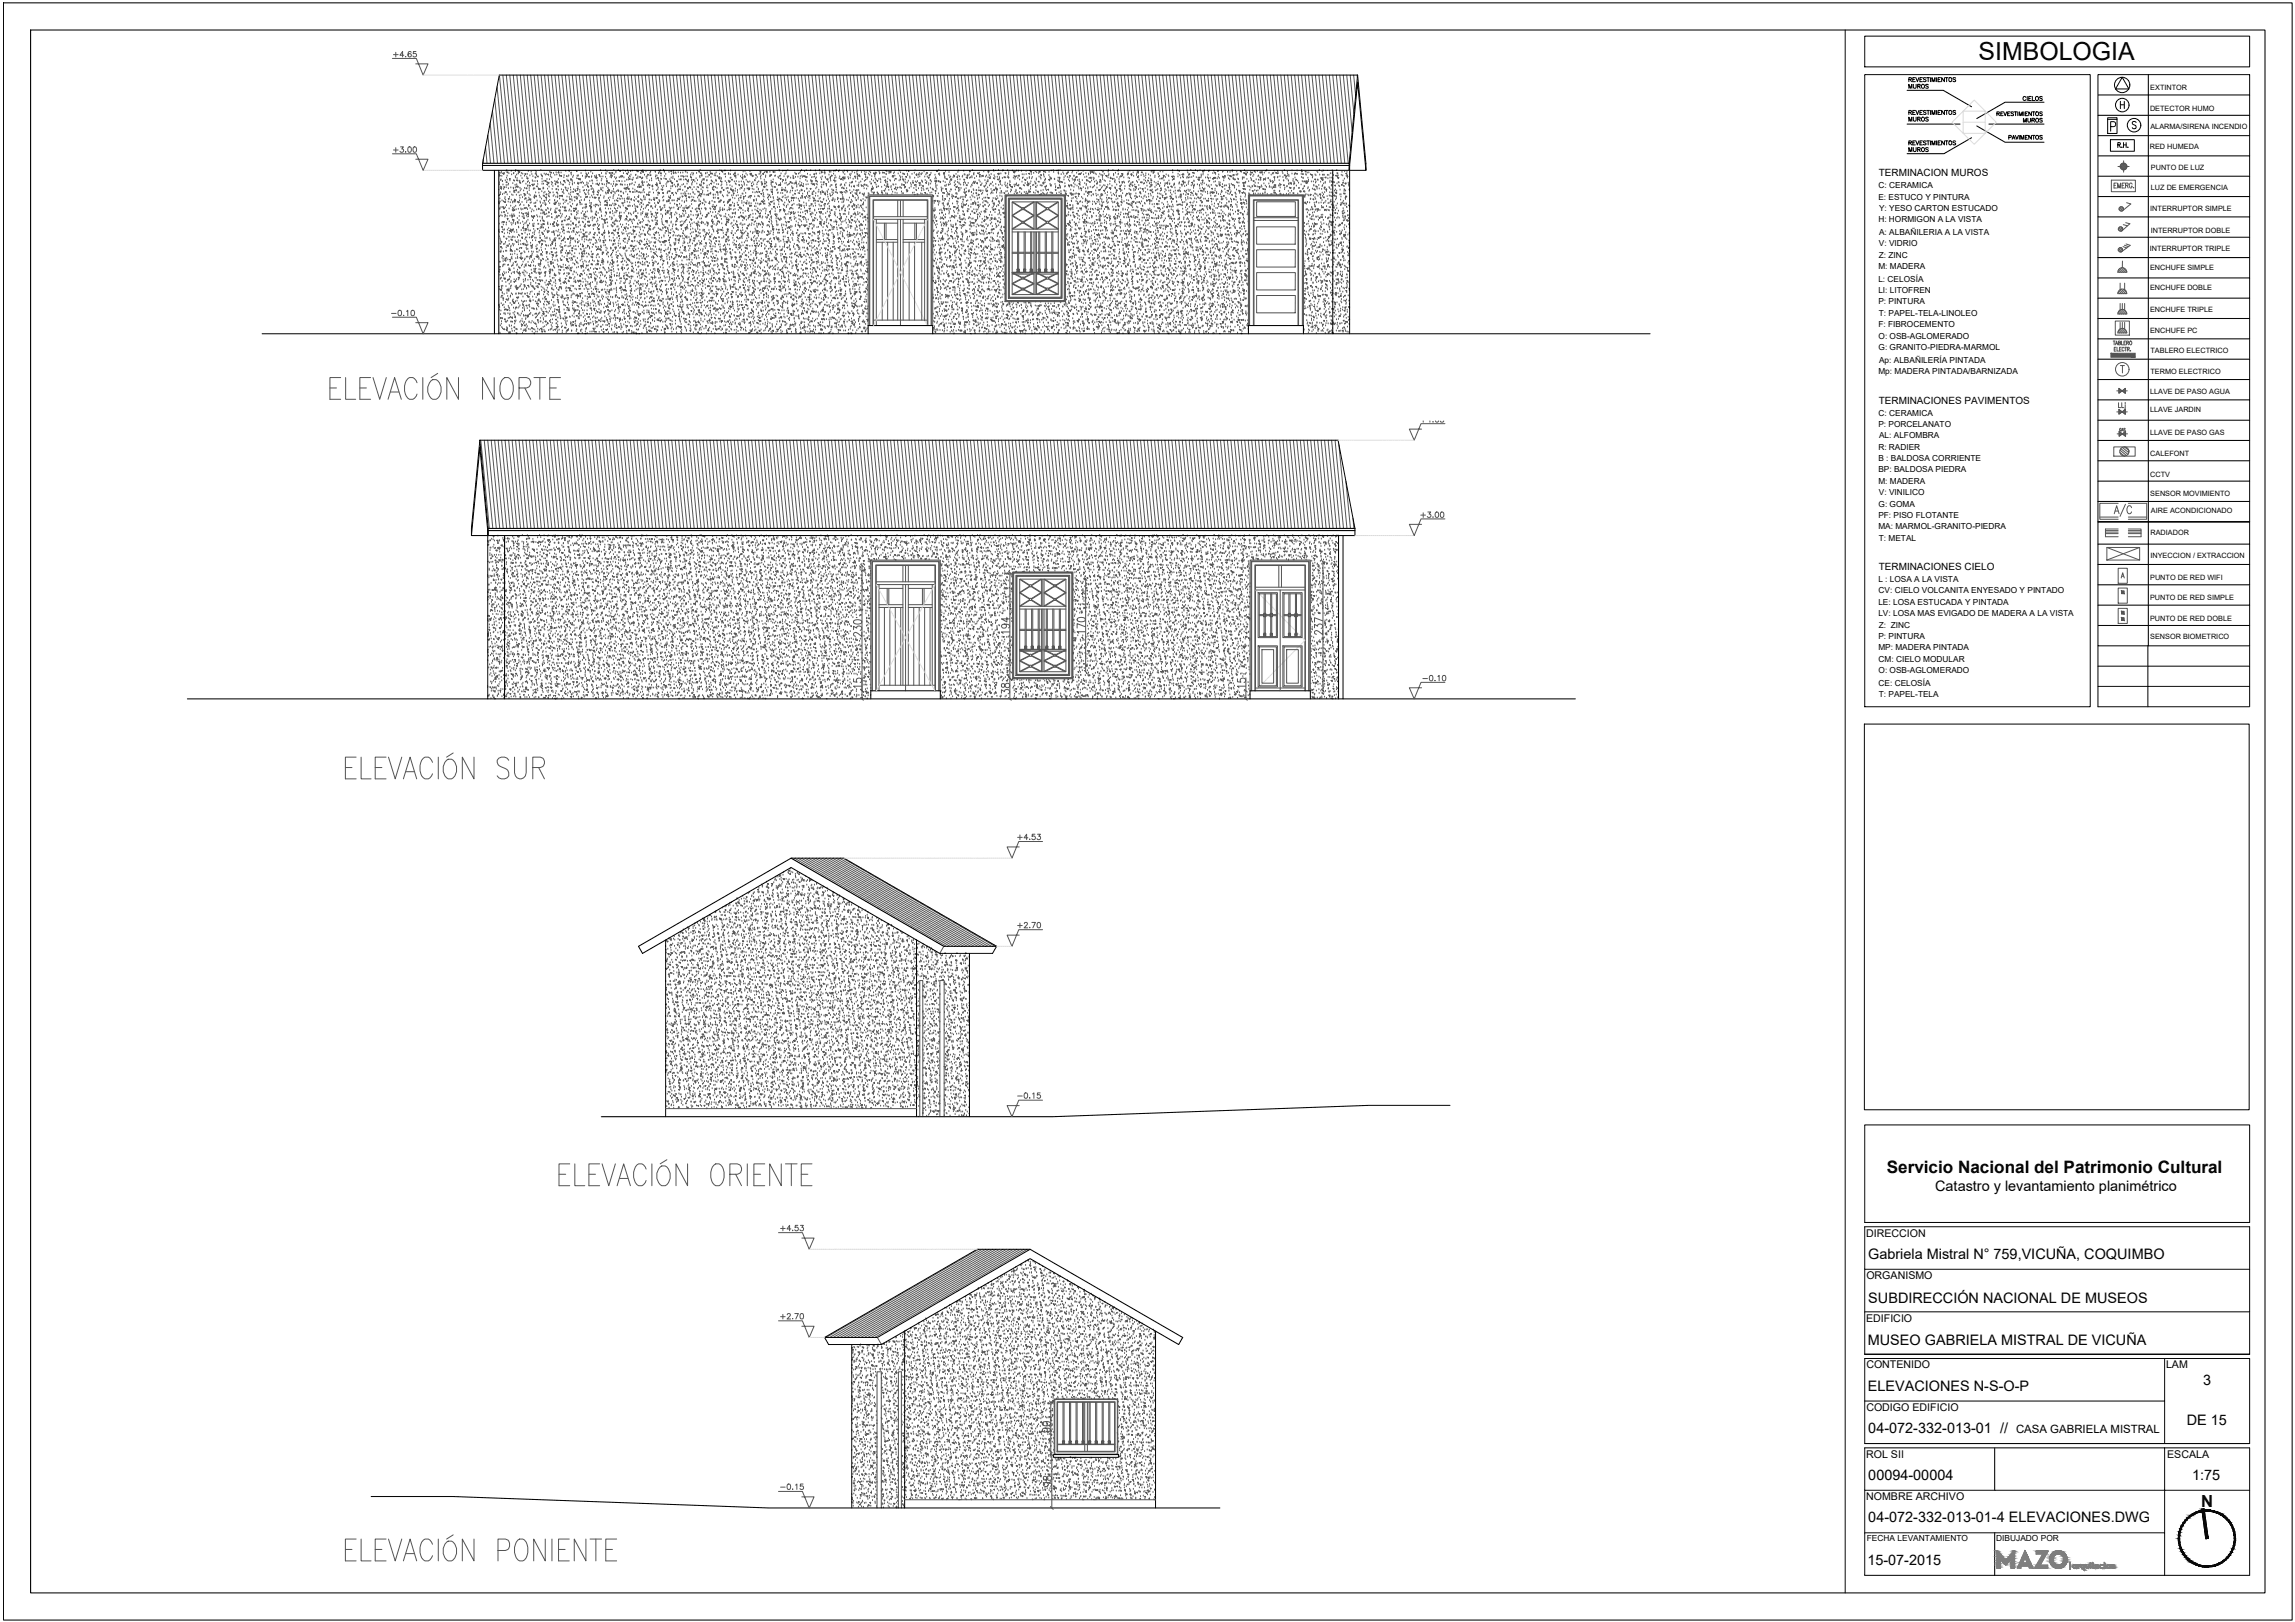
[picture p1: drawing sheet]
<svg xmlns="http://www.w3.org/2000/svg" width="841mm" height="594mm" viewBox="0 0 841 594" stroke-linecap="round" stroke-linejoin="round" font-family="sans-serif">
<defs><g id="words">
<g font-size="14.6" fill="#545454">
<text x="119.9" y="147.5">ELEVACIÓN NORTE</text>
<text x="125.6" y="286.5">ELEVACIÓN SUR</text>
<text x="203.9" y="435.7">ELEVACIÓN ORIENTE</text>
<text x="125.6" y="572.9">ELEVACIÓN PONIENTE</text>
</g>
<text font-size="9.1" x="725" y="22">SIMBOLOGIA</text>
<text font-size="6.3" x="691.4" y="429.5">Servicio Nacional del Patrimonio Cultural</text>
<text font-size="6.1" x="806.6" y="552.1">N</text>
<g font-size="5.3" fill="#545454">
<text x="143.2" y="22.2">+4.65</text>
<text x="143.2" y="57.1">+3.00</text>
<text x="519.6" y="190.9">+3.00</text>
<text x="372.2" y="341.1">+2.70</text>
<text x="372.2" y="403.6">-0.15</text>
<text x="285" y="484.4">+2.70</text>
<text x="285" y="546.8">-0.15</text>
</g>
<g font-size="5.3">
<text x="709.2" y="436.3">Catastro y levantamiento planimétrico</text>
<text x="684.6" y="461.1">Gabriela Mistral N° 759,VICUÑA, COQUIMBO</text>
<text x="684.7" y="477.1">SUBDIRECCIÓN NACIONAL DE MUSEOS</text>
<text x="684.5" y="492.6">MUSEO GABRIELA MISTRAL DE VICUÑA</text>
<text x="684.5" y="509.3">ELEVACIONES N-S-O-P</text>
<text x="807.3" y="507.2">3</text>
<text x="801.4" y="521.8">DE 15</text>
<text x="684.7" y="524.9">04-072-332-013-01 //</text>
<text x="684.7" y="542">00094-00004</text>
<text x="803.3" y="542">1:75</text>
<text x="684.7" y="557.6">04-072-332-013-01-4 ELEVACIONES.DWG</text>
<text x="684.3" y="573.1">15-07-2015</text>
</g>
<g font-size="4.9" fill="#545454">
<text x="142.5" y="116.8">-0.10</text>
<text x="520.7" y="250.5">-0.10</text>
<text x="372.2" y="308.7">+4.53</text>
<text x="285" y="451.9">+4.53</text>
</g>
<text font-size="4.2" x="738.8" y="524.9">CASA GABRIELA MISTRAL</text>
<g font-size="3.9">
<text x="683.9" y="453">DIRECCION</text>
<text x="683.9" y="468.5">ORGANISMO</text>
<text x="683.9" y="484.1">EDIFICIO</text>
<text x="683.9" y="501.2">CONTENIDO</text>
<text x="793.7" y="501.2">LAM</text>
<text x="683.9" y="516.8">CODIGO EDIFICIO</text>
<text x="683.9" y="533.9">ROL SII</text>
<text x="794.2" y="533.9">ESCALA</text>
<text x="683.9" y="549.5">NOMBRE ARCHIVO</text>
</g>
<g font-size="3.6">
<text x="688.5" y="64.6">TERMINACION MUROS</text>
<text x="688.5" y="147.9">TERMINACIONES PAVIMENTOS</text>
<text x="688.5" y="208.9">TERMINACIONES CIELO</text>
</g>
<text font-size="3.5" fill="#545454" x="520.7" y="155.9">+4.65</text>
<g font-size="3.1">
<text x="684.1" y="564.4">FECHA LEVANTAMIENTO</text>
<text x="731.5" y="564.4">DIBUJADO POR</text>
</g>
<g font-size="3">
<text x="688.4" y="68.9">C: CERAMICA</text>
<text x="688.3" y="73.1">E: ESTUCO Y PINTURA</text>
<text x="688.6" y="77.2">Y: YESO CARTON ESTUCADO</text>
<text x="688.3" y="81.4">H: HORMIGON A LA VISTA</text>
<text x="688.6" y="86">A: ALBAÑILERIA A LA VISTA</text>
<text x="688.5" y="94.4">Z: ZINC</text>
<text x="688.6" y="90.2">V: VIDRIO</text>
<text x="688.3" y="98.5">M: MADERA</text>
<text x="688.3" y="103.2">L: CELOSÍA</text>
<text x="688.3" y="107.4">LI: LITOFREN</text>
<text x="688.3" y="111.5">P: PINTURA</text>
<text x="688.3" y="119.9">F: FIBROCEMENTO</text>
<text x="688.5" y="115.7">T: PAPEL-TELA-LINOLEO</text>
<text x="688.4" y="124">O: OSB-AGLOMERADO</text>
<text x="688.4" y="128.2">G: GRANITO-PIEDRA-MARMOL</text>
<text x="688.3" y="137.1">Mp: MADERA PINTADA/BARNIZADA</text>
<text x="688.6" y="132.9">Ap: ALBAÑILERÍA PINTADA</text>
<text x="688.4" y="152.2">C: CERAMICA</text>
<text x="688.3" y="156.4">P: PORCELANATO</text>
<text x="688.6" y="160.6">AL: ALFOMBRA</text>
<text x="688.3" y="164.7">R: RADIER</text>
<text x="688.3" y="168.9">B : BALDOSA CORRIENTE</text>
<text x="688.3" y="173">BP: BALDOSA PIEDRA</text>
<text x="688.3" y="177.2">M: MADERA</text>
<text x="688.4" y="185.5">G: GOMA</text>
<text x="688.6" y="181.3">V: VINILICO</text>
<text x="688.3" y="189.7">PF: PISO FLOTANTE</text>
<text x="688.3" y="193.9">MA: MARMOL-GRANITO-PIEDRA</text>
<text x="688.5" y="198">T: METAL</text>
<text x="688.3" y="213.2">L : LOSA A LA VISTA</text>
<text x="688.3" y="221.5">LE: LOSA ESTUCADA Y PINTADA</text>
<text x="688.4" y="217.4">CV: CIELO VOLCANITA ENYESADO Y PINTADO</text>
<text x="688.3" y="225.7">LV: LOSA MAS EVIGADO DE MADERA A LA VISTA</text>
<text x="688.5" y="229.9">Z: ZINC</text>
<text x="688.3" y="234">P: PINTURA</text>
<text x="688.3" y="238.2">MP: MADERA PINTADA</text>
<text x="688.4" y="242.3">CM: CIELO MODULAR</text>
<text x="688.4" y="246.5">O: OSB-AGLOMERADO</text>
<text x="688.4" y="251.1">CE: CELOSÍA</text>
<text x="688.5" y="255.3">T: PAPEL-TELA</text>
</g>
<g font-size="2.7">
<text x="788" y="32.9">EXTINTOR</text>
<text x="787.9" y="40.5">DETECTOR HUMO</text>
<text x="788" y="47.2">ALARMA/SIRENA INCENDIO</text>
<text x="787.8" y="54.6">RED HUMEDA</text>
<text x="788.2" y="62.1">PUNTO DE LUZ</text>
<text x="788.2" y="69.6">LUZ DE EMERGENCIA</text>
<text x="788" y="77.2">INTERRUPTOR SIMPLE</text>
<text x="788.2" y="85.2">INTERRUPTOR DOBLE</text>
<text x="787.9" y="92">INTERRUPTOR TRIPLE</text>
<text x="787.9" y="98.9">ENCHUFE SIMPLE</text>
<text x="787.9" y="106.2">ENCHUFE DOBLE</text>
<text x="787.9" y="114.5">ENCHUFE TRIPLE</text>
<text x="787.9" y="121.9">ENCHUFE PC</text>
<text x="788.1" y="129.4">TABLERO ELECTRICO</text>
<text x="788.1" y="136.8">TERMO ELECTRICO</text>
<text x="787.9" y="144.3">LLAVE DE PASO AGUA</text>
<text x="787.9" y="151.1">LLAVE JARDIN</text>
<text x="787.9" y="159.3">LLAVE DE PASO GAS</text>
<text x="788" y="167.2">CALEFONT</text>
<text x="788" y="174.8">CCTV</text>
<text x="788" y="181.6">SENSOR MOVIMIENTO</text>
<text x="788.2" y="187.8">AIRE ACONDICIONADO</text>
<text x="788.1" y="196">RADIADOR</text>
<text x="788" y="204.3">INYECCION / EXTRACCION</text>
<text x="788" y="212.5">PUNTO DE RED WIFI</text>
<text x="787.9" y="219.9">PUNTO DE RED SIMPLE</text>
<text x="787.9" y="227.4">PUNTO DE RED DOBLE</text>
<text x="788" y="234.2">SENSOR BIOMETRICO</text>
</g>
</g></defs>
<!-- layer: 0 -->
<path d="M1.3 1h838.7v592.4h-838.7z" fill="none" stroke="#000" stroke-width=".38"/>
<!-- layer: B-Vineta -->
<path d="M11.2 11h818.8v572.4h-818.8z" fill="none" stroke="#000" stroke-width=".38"/>
<g fill="none" stroke="#000" stroke-width=".37">
<path d="M676.2 11v572.4M683.3 13.2h141.1v11.3h-141.1zM683.3 27.3h82.7v231.6h-82.7zM768.8 27.3h55.6v209.2h-55.6zM768.8 236.5v22.4h55.4M787.1 236.5v22.4M824.4 236.5v22.4M768.8 244h55.4M768.8 251.4h55.4M683.2 265.2h141v141.3h-141zM683.3 412h141.1v35.7h-141.1zM683.3 449.3h141.1v46.7h-141.1z"/>
<path d="M683.3 464.9h141.1M683.3 497.6h141.1v31.1h-141.1zM683.3 480.5h141.1M793.2 497.6v31.1M683.3 513.2h109.9M683.3 530.3h141.1v46.7h-141.1zM731 530.3v15.5M793.2 530.3v46.7M683.3 545.8h141.1M806.9 553.2l.8-.1v-.5l-.9 .2 .1 .4M807.8 553.5l-.9 .2M807.8 553.5l1.4 9.9-.9 .2-1.3-9.9"/>
<path d="M683.3 561.4h109.9M731 561.4v15.6"/>
</g>
<!-- layer: B-Texto -->
<g fill="none" stroke="#000" stroke-width=".38">
<path d="M698.9 33.1h13.2l10.4 6M699.5 29.1h.8l.2-.4-1-.3v1.5M699.5 32.3v-1.4l.6 1.4 .5-1.4v1.4M700 29.1l.5 .8M701 29.1h.5M701.2 30.9v1l.4 .4 .5-.1 .1-1.3M701.9 28.4h-.9v1.5h.9M702.1 28.4l.5 1.5 .6-1.5M702.7 31.6l.9-.1 .1-.4-1-.2v1.4M703.2 31.6l.5 .7M703.6 29.1h.5M704.5 28.4h-.9v1.5h.9"/>
<path d="M705.8 28.6l-.4-.2-.6 .2 .9 .7 .1 .4-.4 .2-.6-.2M706.1 28.4h1M706.6 28.4v1.5M706.6 31.1l-.3-.2-.6 .2 .9 .7v.4h-.9M707.4 28.4v1.5M708 29.9v-1.5l.5 1.5 .6-1.5v1.5M709.7 28.4v1.5M710.2 29.1h.6M711.1 28.4h-.9v1.5h.9M712.6 28.4v1.5l-1.1-1.5v1.5M712.9 28.4h1M713.4 28.4v1.5"/>
<path d="M716.7 28.6l-.9-.1v.5l.8 .3 .1 .4-.4 .2-.6-.2M742.4 35.7a.6 .6 0 0 0-.8-.3 .6 .6 0 0 0-.3 .9 .55 .55 0 0 0 .5 .5 .55 .55 0 0 0 .6-.3M742.9 35.3v1.5M743.5 36.1h.5M744.3 35.3h-.8v1.5h.8M744.8 35.3v1.5h.8M748.4 35.5l-.3-.2-.7 .2 .2 .4 .8 .5-.3 .4-.7-.2M749 37.5h-14.2l-10.4 5.9M768.9 34.8h55.5M787.3 27.3v209.2M698.9 45.5h19.4M699.5 41.2l.8-.1 .1-.5-.9-.1v1.4"/>
<path d="M699.5 44.4v-1.5l.6 1.5 .5-1.5v1.5M699.5 52.3l.8-.1 .2-.3-1-.3v1.5M699.5 55.5v-1.5l.6 1.5 .5-1.5v1.5M700 41.2l.5 .7M700 52.3l.5 .8M701 41.2h.5M701 52.3h.5M701.2 42.9v1.1l.4 .4 .5-.2 .1-1.3M701.2 54v1.1l.4 .4 .5-.2 .1-1.3M701.9 40.5h-.9v1.4h.9M701.9 51.6h-.9v1.5h.9M702.1 40.5l.5 1.4 .6-1.4"/>
<path d="M702.1 51.6l.5 1.5 .6-1.5M702.7 43.6l.9-.1v-.5l-.9-.1v1.5M702.7 54.8l.9-.1 .1-.4-.3-.3h-.7v1.5M703.2 43.6l.5 .8M703.2 54.8l.5 .7M703.6 41.2h.5M703.6 52.3h.5M704.5 40.5h-.9v1.4h.9M704.5 51.6h-.9v1.5h.9M705.8 40.7l-.4-.2-.6 .2 1 .8-.4 .4-.6-.2M705.8 51.8l-.4-.2-.6 .2 1 1.1-.4 .2-.6-.2M706.1 40.5h1"/>
<path d="M706.1 51.6h1M706.6 40.5v1.4M706.6 51.6v1.5M706.6 43.1l-.3-.2-.6 .2 .9 .7v.4l-.3 .2-.6-.2M706.6 54.3l-.3-.3-.6 .3 .9 .8-.3 .4-.6-.2M707.4 40.5v1.4M707.4 51.6v1.5M708 41.9v-1.4l.5 1.4 .6-1.4v1.4M708 53.1v-1.5l.5 1.5 .6-1.5v1.5M709.7 40.5v1.4M709.7 51.6v1.5M710.2 41.2h.6"/>
<path d="M710.2 52.3h.6M711.1 40.5h-.9v1.4h.9M711.1 51.6h-.9v1.5h.9M712.6 40.5v1.4l-1.1-1.4v1.4M712.6 51.6v1.5l-1.1-1.5v1.5M712.9 40.5h1M712.9 51.6h1M713.4 40.5v1.4M713.4 51.6v1.5M716.7 40.7l-.4-.2-.6 .2 1 .8-.4 .4-.6-.2M716.7 51.8l-.4-.2-.6 .2 .1 .4 .8 .3 .1 .4-.4 .2-.6-.2M722.5 50.4l-10.1 5.9h-13.5"/>
<path d="M724.4 46.1l10.4 6h14.2M728.9 45.5h20.1M731.8 41.6h.8l.1-.5-.9-.1v1.4M732.2 41.6l.5 .8M733.2 41.6h.5M734.1 41h-.9v1.4h.9M734.3 41l.5 1.4 .6-1.4M735.7 41.6h.6M736.1 50.3h.8l.1-.6-.9-.1v1.4M736.6 41h-.9v1.4h.9M737.4 51l.5-1.4 .5 1.4M737.5 50.5h.7"/>
<path d="M737.9 41.1h-1l.2 .4 .7 .3-.1 .5-.8-.2M738.2 41h.9M738.5 49.6l.6 1.4 .5-1.4M738.6 41v1.4M739.4 41v1.4M740 42.4v-1.4l.5 1.4 .6-1.4v1.4M740 49.6v1.4M740.5 51v-1.4l.6 1.4 .5-1.4v1.4M741.5 44.7v-1.4l.5 1.4 .6-1.4v1.4M741.6 41v1.4M742.2 50.3h.5M742.2 41.6h.5"/>
<path d="M743 49.6h-.8v1.4h.8M743 41h-.8v1.4h.8M743.1 43.3v1.1l.4 .3 .6-.3v-1.1M744.4 49.6v1.4l-.9-1.4v1.4M744.4 41v1.4l-.9-1.4v1.4M744.6 44l.8-.1 .2-.3-1-.3v1.4M744.8 49.6h.9M744.8 41h.9M745.1 44l.5 .7M745.2 41v1.4M745.2 49.6v1.4M748.4 49.8h-.9v.3l.9 .4v.3h-.9"/>
<path d="M748.4 41.1h-.9v.3l.9 .4-.1 .5-.8-.2M748.4 43.5l-.8-.1-.1 .4 .8 .3 .1 .5h-.9M768.8 42.2h55.6M768.9 49.7h55.5M768.9 57.1h55.5M768.8 79.4h55.6M768.9 64.5h55.5M768.9 72h55.5M768.8 86.9h55.6M768.8 94.3h55.6M768.8 101.8h55.6M768.8 109.2h55.6"/>
<path d="M768.8 116.7h55.6M768.8 124.1h55.6M768.8 131.6h55.6M768.8 139h55.6M768.8 146.5h55.6M768.8 153.9h55.6M768.8 161.3h55.6M768.8 168.8h55.6M768.8 176.2h55.6M768.8 191.1h55.6h-55.6M768.8 183.7h55.6M768.8 199.3h55.6"/>
<path d="M768.8 206.7h55.6M768.8 214.2h55.6M768.8 221.6h55.6M768.9 229.1h55.5"/>
<circle cx="704.7" cy="31.5" r=".66"/>
<circle cx="714.7" cy="29.1" r=".66"/>
<circle cx="746.5" cy="36" r=".69"/>
<circle cx="704.7" cy="43.6" r=".68"/>
<circle cx="704.7" cy="54.7" r=".68"/>
<circle cx="714.7" cy="41.1" r=".68"/>
<circle cx="714.7" cy="52.3" r=".68"/>
<circle cx="746.5" cy="50.2" r=".65"/>
<circle cx="746.5" cy="41.6" r=".65"/>
<circle cx="746.5" cy="44" r=".65"/>
</g>
<!-- layer: I-Seguridad Incendios -->
<g fill="none" stroke="#000" stroke-width=".37">
<path d="M777 37.1v2.7M777 38.4h1.5M777.7 28.3l2.5 4.3h-4.9zM778.5 37.1v2.7M772.4 43.1h3.4v5.8h-3.4zM772.4 43.7h3.4M773.4 51.2h8.8v4.2h-8.8zM773.5 46.4h1.1a.94 .94 0 0 0 .7-.9 .94 .94 0 0 0-.7-.9h-1.1v3.4M776.1 53.1l.8-.1v-.7l-.8-.1v1.8M776.6 53.1l.4 .9M777.6 53.9h.1M778.2 52.2v1.8"/>
<path d="M778.2 53.1h.9M779.1 52.2v1.8M779.8 53.9h.1M782.8 44.9l-.5-.4-.9 .4 .2 .6 1 .5a.74 .74 0 0 1-.1 1.1 .74 .74 0 0 1-1.1-.3"/>
<circle cx="777.7" cy="31.1" r="2.82"/>
<circle cx="777.7" cy="38.5" r="2.48"/>
<circle cx="782" cy="45.9" r="2.48"/>
</g>
<!-- layer: I-Puntos de luz -->
<g fill="none" stroke="#545454" stroke-width=".37">
<path d="M777.5 60l1.7 1.7M777.8 59.8l1.6 1.6M778.1 59.8l1.3 1.3M778.2 58.9v1.3M778.5 59.8l.9 .9M773.7 66h8.8v4.2h-8.8zM774.7 67.9h.6M775.6 67h-.9v1.9h.9M776 68.9v-1.9l.6 1.9 .5-1.9v1.9M776.1 61h1.3M777 61.2l1 1M777 60.9l1.3 1.3"/>
<path d="M777 60.6l1.6 1.6M777.2 60.3l1.7 1.7M777.3 60.1l1.8 1.8M777.7 67.9h.5M778.2 61.8v1.3M778.6 67h-.9v1.9h.9M778.9 67.9l.9-.1v-.7l-.9-.1v1.9M779 61h1.2M779.4 67.9l.5 1M781.3 67.5a.54 .54 0 0 0-.6-.5 .54 .54 0 0 0-.4 .7v.5a.55 .55 0 0 0 .5 .7 .55 .55 0 0 0 .5-.7h-.3M781.9 68.7h.1"/>
<circle cx="778.2" cy="61" r="1.25"/>
</g>
<!-- layer: I-Electrico -->
<g fill="none" stroke="#545454" stroke-width=".37">
<path d="M776.5 76.6l1 .7M776.6 76.1l1.3 1M777 75.8l1.2 1M777.6 75.8l.5 .3M779.3 74.2l1.5 .5-3.1 2.6M776.1 99.7a1.63 1.63 0 0 1 1.6-1.7 1.63 1.63 0 0 1 1.7 1.7M776.1 99.7h3.3M776.2 91.5l1 .8M776.2 99.2l.5 .5M776.3 84l1 .7M776.4 83.6l1.3 .8M776.4 91.1l1.2 1"/>
<path d="M776.5 98.7l1 1M776.6 83.2l1.3 .9M776.7 90.8l1.1 .9M776.8 98.4l1.4 1.3M777.2 83.1l.6 .4M777.3 90.7l.5 .4M777.3 98.1l1.6 1.6M777.8 95.6l-.1 2.5M778 90.3l1.4 .5M778 98.1l1.4 1.4M778.1 82.3l1.6 .4M778.5 89.8l1.5 .5"/>
<path d="M779 81.6l1.5 .3-3 2.8M779.1 89.4l1.5 .5-3.2 2.4M775.2 117.6h5.1v5.2h-5.1zM776.2 114.5l.5 .5M776.5 114l1 1M776.6 113.8a1.62 1.62 0 0 1 1.8-.4 1.62 1.62 0 0 1 1 1.6h-3.3zM776.6 106.4a1.62 1.62 0 0 1 1.8-.4 1.62 1.62 0 0 1 1 1.5h-3.3zM776.8 113.7l1.4 1.3M776.9 103.7v2.4M776.9 111.2v2.4M776.9 118.1v2.4M777.3 113.4l1.6 1.6"/>
<path d="M777.5 105.9l-1.4 1.4M777.7 111.2v2.2M777.7 118.1v2.2M778 113.4l1.4 1.3M778.2 105.9l-1.6 1.7M778.6 103.7v2.4M778.6 111.2v2.4M778.6 118.1v2.4M778.7 106.2l-1.4 1.4M779.1 106.5l-1 1.1M779.3 107l-.5 .6M774.4 124.9h.7"/>
<path d="M774.7 124.9v1.4M774.8 127.9h.4M775.3 126.3l.3-1.4 .5 1.4M775.4 125.8h.5M775.5 127.2h-.7v1.4h.7M775.8 127.2v1.4h.6M776.2 121.4l.5 .5M776.4 125.6l.6-.1v-.5l-.6-.1v1.4l.6-.1-.2-.6M776.5 120.9l1 1M776.6 120.7a1.62 1.62 0 0 1 1.8-.3 1.62 1.62 0 0 1 1 1.5h-3.3zM776.7 127.9h.4M776.8 120.6l1.4 1.3"/>
<path d="M777 133.9h1.5M777.3 120.3l1.6 1.6M777.4 127.2h-.7v1.4h.7M777.5 124.9v1.4h.6M777.8 133.9v2.7M778 120.3l1.4 1.4M778.3 125.6h.5M778.4 127.5a.42 .42 0 0 0-.5-.3 .42 .42 0 0 0-.3 .5v.4a.41 .41 0 0 0 .3 .5 .41 .41 0 0 0 .5-.3M778.6 127.2h.8M779 127.2v1.4M779 124.9h-.7v1.4h.7M779.3 125.6l.6-.1 .1-.5-.7-.1v1.4"/>
<path d="M779.6 127.9l.6-.1v-.5l-.6-.1v1.4M779.7 125.6l.4 .7M780 127.9l.3 .7M780.6 125a.62 .62 0 0 1 .6 .6 .62 .62 0 0 1-.6 .6l-.2-.4zM780.8 128.5h.1"/>
<circle cx="777.3" cy="76.5" r=".83"/>
<circle cx="777" cy="91.5" r=".83"/>
<circle cx="777.1" cy="83.9" r=".83"/>
<circle cx="777.7" cy="135.3" r="2.48"/>
</g>
<!-- layer: I-Llaves de paso Agua -->
<g fill="none" stroke="#545454" stroke-width=".37">
<path d="M775.7 143.2h.8M775.7 150.9h.8M776.4 147.5v1.8h.8M776.5 142.2l1.2 1-1.2 .9zM776.5 149.9l1.2 1-1.2 .9zM776.6 142.3l-.1 .1M776.6 150l-.1 .1M776.8 142.4l-.3 .3M776.8 150.1l-.3 .3M776.9 142.6l-.4 .5M776.9 150.3l-.4 .5M777.2 142.8l-.7 .7"/>
<path d="M777.2 150.4l-.7 .8M777.4 142.9l-.9 .9M777.4 150.6l-.9 .9M777.5 147.5v1.8h.8M777.6 143.1l-.7 .6M777.6 150.8l-.7 .6M777.7 143.2l1.1-1v1.9zM777.7 150.9l1.1-1v1.9zM778.6 142.4l-.8 .8M778.6 150.1l-.8 .8M778.8 147.6h.1M778.8 148.2v1.6l-.3 .1"/>
<path d="M778.8 144h.1M778.8 143.7l-.2 .2M778.8 143.3l-.4 .4M778.8 142.9l-.6 .7M778.8 142.6l-.8 .8M778.8 143.2h.8M778.8 151.7v.1M778.8 151.3l-.2 .3M778.8 151l-.4 .4M778.8 150.6l-.6 .6M778.8 150.2l-.8 .9M778.8 150.9h.8"/>
</g>
<!-- layer: I-Climatizacion -->
<g fill="none" stroke="#545454" stroke-width=".37">
<path d="M769.5 189.4h6.7M771.6 195.4h4.6M771.6 194.9h4.6M771.6 194.3h4.6M774.8 188.2l.9-3 .9 3M775.1 187.2h1.1M776.2 184.3h-6.7v5.9h6.7M776.2 193.7h-4.6v2.9h4.6M778.9 184.7l-2 4.4M779.9 184.3h6.8v5.9h-6.8M779.9 193.7h4.7v2.9h-4.7M779.9 189.4h6.8"/>
<path d="M779.9 195.4h4.7M779.9 194.9h4.7M779.9 194.3h4.7M781.1 186a.79 .79 0 0 0-1.2-.6 1.92 1.92 0 0 0 .2 2.8l.7-.2 .3-.5M772.1 200.5h12v4.6h-12zM772.1 200.5l12 4.6M784.1 200.5l-12 4.6"/>
</g>
<!-- layer: I-Puntos de Red -->
<path d="M776.2 208.1h3.4v5.5h-3.4zM776.2 215.4h3.4v5.5h-3.4zM777.3 211.7l.6-1.9 .6 1.9M777.5 216.5h.8v.9h-.8zM777.5 211.1h.8M776.2 222.8h3.4v5.5h-3.4zM777.5 223.9h.8v1h-.8zM777.5 226.3h.8v.9h-.8z" fill="none" stroke="#545454" stroke-width=".37"/>
<g fill="#545454" stroke="#545454" stroke-width=".37">
<path d="M777.5 216.5l.8 .9v-.9zM777.5 216.5l.8 .9h-.8z"/>
<path d="M777.5 223.9l.8 1v-1zM777.5 223.9l.8 1h-.8z"/>
<path d="M777.5 226.3l.8 .9v-.9zM777.5 226.3l.8 .9h-.8z"/>
</g>
<!-- layer: I-Llaves de paso Gas -->
<g fill="none" stroke="#545454" stroke-width=".37">
<path d="M776.6 158l1.1 .9-1.1 .9zM776.6 158.1h.1M776.9 158.2l-.3 .3M777 158.4l-.4 .4-.8 .1M777.2 158.5l-.6 .7M777.3 157.1a.3 .3 0 0 0-.3-.2 .3 .3 0 0 0-.3 .4l.2 .6 .4-.2-.2-.2M777.5 157.9l.3-1 .3 1M777.5 158.7l-.9 .9M777.6 157.6h.4M777.7 158.9l-.7 .6M777.7 158.9l1.2-.9v1.8zM778.7 158.1l-.8 .9"/>
<path d="M778.8 157h-.5l.4 .5a.28 .28 0 0 1 0 .4 .28 .28 0 0 1-.4-.1M778.9 159.8h.1M778.9 159.4l-.2 .2M778.9 159l-.4 .5M778.9 158.7l-.6 .6M778.9 158.3l-.8 .9M778.9 158.9h.8M774.6 163.7h7.8v3.4h-7.8zM776.9 165.7l1.7 1.4M776.9 164.9l2.4 2M777.2 164.3l2.6 2.1M777.7 163.9l2.5 1.9"/>
<path d="M778.5 163.7l1.7 1.3"/>
<circle cx="778.5" cy="165.4" r="1.67"/>
</g>
<!-- layer: I-Electrico -->
<path d="M773.6 129.4l8.8 1.4v-1.4zM773.6 129.4l8.8 1.4h-8.8z" fill="#545454" stroke="#545454" stroke-width=".37"/>
<!-- layer: A-Flechas y Simbolos -->
<g fill="none" stroke="#dbdbdb" stroke-width=".37">
<path d="M155.1 27.5h.3M155.7 27.5h.5M156.4 27.5h.5M157.2 27.5h.5M157.9 27.5h.5M158.7 27.5h.5M159.4 27.5h.5M160.1 27.5h.6M160.9 27.5h.5M161.7 27.5h.5M162.4 27.5h.5M163.2 27.5h.5"/>
<path d="M163.9 27.5h.5M164.6 27.5h.5M165.4 27.5h.5M166.2 27.5h.5M166.9 27.5h.5M167.6 27.5h.5M168.4 27.5h.5M169.2 27.5h.4M169.9 27.5h.5M170.6 27.5h.6M171.4 27.5h.5M172.1 27.5h.5"/>
<path d="M172.9 27.5h.5M173.7 27.5h.4M174.4 27.5h.5M175.1 27.5h.5M175.9 27.5h.5M176.6 27.5h.5M177.4 27.5h.5M178.1 27.5h.5M178.9 27.5h.5M179.6 27.5h.5M180.4 27.5h.4M181.1 27.5h.5"/>
<path d="M181.9 27.5h.5M182.6 27.5h.4M723.5 36.6l8.1 8.2-8.1 8.1-8.2-8.1 4.1-4.1v8.1h8.1v-8.1h-8.1zM719.4 44.8h8.1M155.1 62.4h.2M155.6 62.4h.5M156.3 62.4h.5M157.1 62.4h.5M157.8 62.4h.5M158.6 62.4h.5M159.3 62.4h.5M160.1 62.4h.5"/>
<path d="M160.8 62.4h.5M161.6 62.4h.5M162.3 62.4h.5M163.1 62.4h.5M163.8 62.4h.5M164.5 62.4h.6M165.3 62.4h.5M166.1 62.4h.5M166.8 62.4h.5M167.6 62.4h.5M168.3 62.4h.5M169 62.4h.5"/>
<path d="M169.8 62.4h.5M170.6 62.4h.5M171.3 62.4h.5M172 62.4h.6M172.8 62.4h.5M173.5 62.4h.5M174.3 62.4h.5M175 62.4h.6M175.8 62.4h.5M176.5 62.4h.3M320.1 80.3l.2 .3M320.4 80.8l.2 .5"/>
<path d="M320.7 81.5l.2 .4M321.1 82.2l.2 .4M321.4 82.8l.2 .5M321.7 83.5l.2 .5M322.1 84.2l.2 .4M322.4 84.9l.2 .4M322.7 85.5l.3 .5M323.1 86.2l.2 .4M323.4 86.9l.2 .4M323.8 87.5l.2 .5M324.1 88.2l.2 .4M324.4 88.8l.3 .5"/>
<path d="M324.8 89.5l.2 .4M325.1 90.2l.2 .4M325.5 90.8l.2 .5M325.8 91.5l.2 .5M326.1 92.2l.2 .5M326.5 92.9l.2 .4M326.8 93.5l.2 .5M327.2 94.2l.2 .4M327.5 94.9l.2 .4M327.8 95.5l.2 .5M328.2 96.2l.2 .4M328.5 96.8l.2 .5"/>
<path d="M328.8 97.5l.3 .5M329.1 98.2l.3 .4M329.5 98.9l.2 .4M329.8 99.5l.3 .6M330.1 99.6l-.2 .4M330.4 98.9l-.2 .4M330.8 98.2l-.3 .5M331.1 97.6l-.2 .4M331.4 96.9l-.2 .5M331.8 96.3l-.2 .4M332.1 95.6l-.2 .4M332.4 94.9l-.2 .5"/>
<path d="M332.8 94.2l-.2 .5M333.1 93.6l-.2 .4M333.5 92.9l-.3 .4M333.8 92.2l-.2 .5M334.1 91.6l-.2 .4M334.5 90.9l-.2 .4M334.8 90.2l-.2 .5M335.2 89.6l-.3 .4M335.5 88.9l-.2 .5M335.8 88.3l-.2 .4M336.2 87.6l-.2 .4M336.5 86.9l-.2 .5"/>
<path d="M336.8 86.2l-.2 .5M337.2 85.5l-.2 .5M337.5 84.9l-.2 .4M337.9 84.2l-.2 .5M338.2 83.6l-.2 .4M338.5 82.9l-.2 .4M338.9 82.2l-.2 .5M339.2 81.6l-.2 .4M339.6 80.9l-.3 .5M339.8 80.3l-.1 .4M320.3 118.9l-.2 .3M320.6 118.3l-.2 .4"/>
<path d="M321 117.6l-.3 .5M321.3 117l-.2 .4M321.6 116.3l-.2 .4M322 115.6l-.3 .5M322.3 114.9l-.2 .5M322.7 114.3l-.3 .4M323 113.6l-.3 .4M323.3 112.9l-.2 .5M323.7 112.3l-.3 .4M324 111.6l-.2 .4M324.4 110.9l-.3 .5M324.7 110.3l-.3 .4"/>
<path d="M325 109.6l-.2 .5M325.4 108.9l-.3 .5M325.7 108.3l-.2 .4M326.1 107.6l-.3 .4M326.4 106.9l-.3 .5M326.7 106.2l-.2 .5M327 105.6l-.2 .4M327.4 104.9l-.2 .5M327.7 104.3l-.2 .4M328 103.6l-.2 .4M328.4 102.9l-.2 .5M328.7 102.3l-.2 .4"/>
<path d="M329.1 101.6l-.3 .4M329.4 100.9l-.2 .5M329.7 100.2l-.2 .5M330.2 100.3l.3 .4M330.6 101l.2 .4M330.9 101.6l.2 .5M331.3 102.3l.2 .4M331.6 103l.2 .4M331.9 103.6l.2 .5M332.2 104.3l.3 .5M332.6 105l.2 .4M332.9 105.6l.3 .5"/>
<path d="M333.2 106.3l.3 .5M333.6 107l.2 .4M333.9 107.6l.3 .5M334.3 108.3l.2 .4M334.6 109l.3 .4M334.9 109.6l.3 .5M335.3 110.3l.2 .5M335.6 111l.3 .4M336 111.7l.2 .4M336.3 112.3l.3 .5M336.6 113l.3 .4M337 113.7l.2 .4"/>
<path d="M337.3 114.3l.3 .5M337.7 115l.2 .4M338 115.6l.2 .5M338.3 116.3l.3 .4M338.7 117l.2 .4M339 117.7l.2 .4M339.3 118.3l.3 .5M339.7 119l.1 .2M490.3 161.2h.4M491 161.2h.4M491.7 161.2h.5M492.5 161.2h.5"/>
<path d="M493.2 161.2h.5M493.9 161.2h.6M494.7 161.2h.5M495.5 161.2h.4M496.2 161.2h.5M497 161.2h.5M497.7 161.2h.5M498.4 161.2h.5M499.2 161.2h.5M500 161.2h.4M500.7 161.2h.5M501.4 161.2h.5"/>
<path d="M502.2 161.2h.5M502.9 161.2h.5M503.7 161.2h.5M504.4 161.2h.5M505.2 161.2h.5M505.9 161.2h.5M506.7 161.2h.5M507.4 161.2h.5M508.2 161.2h.5M508.9 161.2h.5M509.7 161.2h.5M510.4 161.2h.5"/>
<path d="M511.2 161.2h.5M511.9 161.2h.5M512.7 161.2h.5M513.4 161.2h.5M514.1 161.2h.5M514.9 161.2h.5M515.7 161.2h.5M516.4 161.2h.5M517.1 161.2h.6M517.9 161.2h.3M496.5 196.2h.3M497 196.2h.5"/>
<path d="M497.8 196.2h.5M498.5 196.2h.5M499.3 196.2h.5M500 196.2h.5M500.8 196.2h.5M501.5 196.2h.5M502.3 196.2h.5M503 196.2h.5M503.8 196.2h.5M504.5 196.2h.5M505.2 196.2h.6M506 196.2h.5"/>
<path d="M506.8 196.2h.5M507.5 196.2h.5M508.3 196.2h.5M509 196.2h.5M509.7 196.2h.5M510.5 196.2h.5M511.3 196.2h.5M512 196.2h.5M512.7 196.2h.5M513.5 196.2h.5M514.3 196.2h.4M515 196.2h.5"/>
<path d="M515.7 196.2h.6M516.5 196.2h.5M517.2 196.2h.5M518 196.2h.2M321.1 214.1l.2 .3M321.4 214.7l.3 .4M321.8 215.3l.2 .5M322.2 216l.2 .4M322.5 216.6l.2 .5M322.9 217.3l.2 .4M323.3 218l.2 .4M323.6 218.6l.3 .4"/>
<path d="M324 219.2l.2 .5M324.3 219.9l.3 .4M339.4 219.9l-.2 .4M339.8 219.2l-.3 .5M340.1 218.6l-.2 .4M340.5 218l-.3 .4M340.9 217.3l-.3 .4M341.2 216.6l-.2 .5M341.6 216l-.3 .4M341.9 215.3l-.2 .5M342.3 214.7l-.2 .4M342.6 214.1l-.2 .3"/>
<path d="M460.1 216.1l.3 .3M460.6 216.6l.3 .3M461.1 217.1l.3 .4M461.6 217.7l.4 .3M462.2 218.2l.3 .4M462.7 218.7l.3 .4M463.2 219.3l.4 .3M463.7 219.8l.4 .4M324.7 220.5l.2 .5M325 221.2l.3 .4M325.4 221.9l.3 .4M325.8 222.5l.2 .5"/>
<path d="M326.1 223.2l.3 .4M326.5 223.8l.2 .5M326.9 224.5l.2 .4M327.2 225.2l.2 .4M327.6 225.8l.2 .4M328 226.5l.2 .4M328.3 227.1l.2 .4M328.5 239.6l-.2 .4M328.7 227.8l.2 .4M328.9 238.9l-.2 .4M329 228.4l.3 .4M329.3 238.2l-.3 .5"/>
<path d="M329.4 229.1l.2 .4M329.6 237.6l-.2 .4M329.7 229.7l.3 .5M330 236.9l-.3 .4M330.1 230.4l.3 .4M330.4 236.3l-.3 .4M330.5 231l.2 .5M330.7 235.6l-.2 .4M330.8 231.7l.3 .4M331.1 235l-.3 .4M331.2 232.4l.2 .4M331.4 234.3l-.2 .4"/>
<path d="M331.6 233l.2 .5M331.8 233.7l-.2 .4M331.9 233.7l.2 .4M332.1 233l-.2 .5M332.3 234.3l.2 .4M332.5 232.4l-.2 .4M332.7 235l.2 .4M332.9 231.7l-.2 .4M333 235.6l.2 .4M333.2 231l-.2 .5M333.4 236.3l.2 .4M333.6 230.4l-.2 .4"/>
<path d="M333.7 236.9l.3 .4M334 229.7l-.3 .5M334.1 237.6l.2 .4M334.3 229.1l-.2 .4M334.5 238.2l.2 .5M334.7 228.4l-.2 .4M334.8 238.9l.3 .4M335.1 227.8l-.3 .4M335.2 239.6l.2 .4M335.4 227.1l-.2 .4M335.8 226.5l-.3 .4M336.1 225.8l-.2 .4"/>
<path d="M336.5 225.2l-.2 .4M336.9 224.5l-.3 .4M337.2 223.8l-.2 .5M337.6 223.2l-.2 .4M337.9 222.5l-.2 .5M338.3 221.9l-.2 .4M338.7 221.2l-.2 .4M339 220.5l-.2 .5M464.2 220.3l.4 .4M464.8 220.9l.3 .3M465.3 221.4l.3 .4M465.8 221.9l.4 .4"/>
<path d="M466.3 222.4l.4 .4M466.9 223l.3 .4M467.4 223.5l.3 .4M467.9 224.1l.3 .3M468.4 224.6l.4 .3M469 225.2l.3 .3M469.5 225.7l.3 .3M470 226.2l.4 .4M470.5 226.7l.4 .4M471 227.3l.4 .3M471.6 227.8l.3 .4M472.1 228.3l.3 .4"/>
<path d="M472.6 228.9l.3 .3M472.9 239.8l-.3 .4M473.2 229.4l.3 .4M473.5 239.3l-.3 .4M473.7 229.9l.3 .4M474 238.8l-.3 .3M474.2 230.5l.4 .3M474.6 238.2l-.4 .4M474.7 231l.4 .4M475.1 237.7l-.4 .4M475.2 231.5l.4 .4M475.6 237.2l-.4 .3"/>
<path d="M475.8 232.1l.3 .3M476.1 236.6l-.3 .4M476.3 232.6l.3 .3M476.6 236.1l-.3 .4M476.8 233.2l.4 .3M477.2 235.6l-.4 .4M477.4 233.7l.3 .3M477.7 235.1l-.3 .3M477.9 234.2l.3 .4-.3 .3M321.3 252.6l-.2 .4M321.7 252l-.3 .4M322 251.3l-.2 .5"/>
<path d="M322.4 250.7l-.2 .4M322.7 250l-.2 .5M323.1 249.4l-.2 .4M323.5 248.7l-.2 .5M323.9 248.1l-.3 .4M324.2 247.4l-.2 .4M324.6 246.7l-.3 .5M324.9 246.1l-.2 .4M325.3 245.4l-.3 .5M325.7 244.8l-.3 .4M326 244.1l-.2 .4M326.4 243.5l-.3 .4"/>
<path d="M326.7 242.8l-.2 .5M327.1 242.2l-.2 .4M327.4 241.5l-.2 .5M327.8 240.9l-.2 .4M328.2 240.2l-.2 .5M335.5 240.2l.3 .5M335.9 240.9l.2 .4M336.3 241.5l.2 .5M336.6 242.2l.3 .4M337 242.8l.2 .5M337.4 243.5l.2 .4M337.7 244.1l.2 .4"/>
<path d="M338.1 244.8l.2 .4M338.5 245.4l.2 .5M338.8 246.1l.2 .4M339.2 246.7l.2 .5M339.5 247.4l.3 .4M339.9 248.1l.2 .4M340.2 248.7l.3 .5M340.6 249.4l.3 .4M341 250l.2 .5M341.3 250.7l.3 .4M341.7 251.3l.2 .5M342.1 252l.2 .4"/>
<path d="M342.4 252.6l.2 .4M460.4 252.7l-.3 .3M460.9 252.1l-.3 .4M461.4 251.6l-.3 .4M462 251.1l-.4 .3M462.5 250.5l-.3 .4M463 250l-.3 .3M463.6 249.5l-.4 .3M464.1 248.9l-.4 .4M464.6 248.4l-.4 .3M465.1 247.8l-.3 .4M465.6 247.3l-.3 .4"/>
<path d="M466.2 246.8l-.4 .3M466.7 246.2l-.4 .4M467.2 245.7l-.3 .4M467.7 245.2l-.3 .4M468.2 244.7l-.3 .3M468.8 244.1l-.4 .4M469.3 243.6l-.3 .4M469.8 243.1l-.3 .3M470.4 242.5l-.4 .4M470.9 242l-.4 .3M471.4 241.5l-.4 .3M471.9 240.9l-.3 .4"/>
<path d="M472.4 240.4l-.3 .3M309.2 314.3h.4M309.9 314.3h.5M310.6 314.3h.6M311.4 314.3h.5M312.1 314.3h.5M312.9 314.3h.5M313.6 314.3h.5M314.4 314.3h.5M315.1 314.3h.5M315.8 314.3h.6M316.6 314.3h.5"/>
<path d="M317.4 314.3h.5M318.1 314.3h.5M318.9 314.3h.5M319.6 314.3h.5M320.3 314.3h.5M321.1 314.3h.5M321.9 314.3h.5M322.6 314.3h.5M323.3 314.3h.6M324.1 314.3h.5M324.8 314.3h.5M325.6 314.3h.5"/>
<path d="M326.3 314.3h.6M327.1 314.3h.5M327.8 314.3h.5M328.6 314.3h.5M329.3 314.3h.5M330.1 314.3h.5M330.8 314.3h.5M331.6 314.3h.5M332.3 314.3h.5M333.1 314.3h.5M333.8 314.3h.5M334.6 314.3h.5"/>
<path d="M335.3 314.3h.5M336.1 314.3h.5M336.8 314.3h.5M337.6 314.3h.5M338.3 314.3h.5M339 314.3h.6M339.8 314.3h.5M340.6 314.3h.4M341.3 314.3h.5M342.1 314.3h.5M342.8 314.3h.5M343.5 314.3h.5"/>
<path d="M344.3 314.3h.5M345.1 314.3h.4M345.8 314.3h.5M346.5 314.3h.5M347.3 314.3h.5M348 314.3h.5M348.8 314.3h.5M349.5 314.3h.5M350.3 314.3h.5M351 314.3h.5M351.8 314.3h.5M352.5 314.3h.5"/>
<path d="M353.3 314.3h.5M354 314.3h.5M354.8 314.3h.5M355.5 314.3h.5M356.3 314.3h.4M357 314.3h.5M357.8 314.3h.5M358.5 314.3h.5M359.2 314.3h.5M360 314.3h.5M360.8 314.3h.4M361.5 314.3h.5"/>
<path d="M362.2 314.3h.6M363 314.3h.5M363.7 314.3h.5M364.5 314.3h.5M365.3 314.3h.4M366 314.3h.5M366.7 314.3h.5M367.5 314.3h.5M368.2 314.3h.5M369 314.3h.5M369.7 314.3h.5M370.5 314.3h.3"/>
<path d="M365.2 346.6h.5M365.9 346.6h.5M366.6 346.6h.6M367.4 346.6h.5M368.2 346.6h.4M368.9 346.6h.5M369.7 346.6h.5M370.4 346.6h.4M296.5 457.6h.4M297.1 457.6h.5M297.9 457.6h.5M298.7 457.6h.5"/>
<path d="M299.4 457.6h.5M300.1 457.6h.6M300.9 457.6h.5M301.6 457.6h.5M302.4 457.6h.5M303.1 457.6h.6M303.9 457.6h.5M304.6 457.6h.5M305.4 457.6h.5M306.1 457.6h.5M306.9 457.6h.5M307.6 457.6h.5"/>
<path d="M308.4 457.6h.5M309.1 457.6h.5M309.9 457.6h.5M310.6 457.6h.5M311.4 457.6h.5M312.1 457.6h.5M312.9 457.6h.5M313.6 457.6h.5M314.4 457.6h.5M315.1 457.6h.5M315.8 457.6h.6M316.6 457.6h.5"/>
<path d="M317.4 457.6h.4M318.1 457.6h.5M318.9 457.6h.5M319.6 457.6h.5M320.3 457.6h.5M321.1 457.6h.5M321.9 457.6h.4M322.6 457.6h.5M323.3 457.6h.6M324.1 457.6h.5M324.8 457.6h.5M325.6 457.6h.5"/>
<path d="M326.3 457.6h.5M327.1 457.6h.5M327.8 457.6h.5M328.6 457.6h.5M329.3 457.6h.5M330.1 457.6h.5M330.8 457.6h.5M331.6 457.6h.5M332.3 457.6h.5M333.1 457.6h.4M333.8 457.6h.5M334.6 457.6h.5"/>
<path d="M335.3 457.6h.5M336 457.6h.6M336.8 457.6h.5M337.6 457.6h.4M338.3 457.6h.5M339 457.6h.6M339.8 457.6h.5M340.5 457.6h.5M341.3 457.6h.5M342.1 457.6h.4M342.8 457.6h.5M343.5 457.6h.5"/>
<path d="M344.3 457.6h.5M345 457.6h.5M345.8 457.6h.5M346.5 457.6h.5M347.3 457.6h.5M348 457.6h.5M348.8 457.6h.5M349.5 457.6h.5M350.3 457.6h.5M351 457.6h.5M351.7 457.6h.6M352.5 457.6h.5"/>
<path d="M353.3 457.6h.4M354 457.6h.5M354.8 457.6h.5M355.5 457.6h.5M356.2 457.6h.5M357 457.6h.5M357.8 457.6h.3M296.5 489.9h.5M297.2 489.9h.5M298 489.9h.5M298.7 489.9h.5M299.5 489.9h.5"/>
<path d="M300.2 489.9h.5M301 489.9h.5M301.7 489.9h.5"/>
</g>
<!-- layer: B-Vineta -->
<g fill="#000" stroke="#000" stroke-width=".37">
<path d="M806.9 553.2h.2zM805.9 553.5l1-.3 .1 .3zM806.9 552.8h.9zM807.8 553.5h1.3zM807 553.7l.8-.2zM807.8 553.1h1.5zM806.9 573.8h3.9zM808.3 563.5h.4zM818.4 560.9h.5z"/>
<path d="M799 559.8l.3 .3 .1-.3zM799 559.8l.3 .3h-.4z"/>
<path d="M799.3 558.9l.1 .9 .4-.9zM799.3 558.9l.1 .9h-.4z"/>
<path d="M799.5 558.7l.3 .2 .2-.2zM799.5 558.7l.3 .2h-.5z"/>
<path d="M800 557.9v.8l.5-.8zM800 557.9v.8h-.5z"/>
<path d="M800.1 557.6l.4 .3 .2-.3zM800.1 557.6l.4 .3h-.5z"/>
<path d="M800.7 556.9v.7l.6-.7zM800.7 556.9v.7h-.6z"/>
<path d="M800.9 556.6l.4 .3 .2-.3zM800.9 556.6l.4 .3h-.6z"/>
<path d="M801.5 555.9v.7l.7-.7zM801.5 555.9v.7h-.6z"/>
<path d="M801.8 555.8h.6zM801.5 555.9h.7z"/>
<path d="M802.5 555.2l-.1 .6 .8-.7zM801.8 555.8l.7-.6-.1 .6z"/>
<path d="M802.6 555h.8zM802.6 555l.6 .1-.7 .1z"/>
<path d="M803.5 554.5l-.1 .5 1-.5zM802.6 555l.9-.5-.1 .5z"/>
<path d="M803.6 554.4h.9zM803.5 554.5h.9z"/>
<path d="M804.5 554v.4l1.2-.4zM803.6 554.4l.9-.4v.4z"/>
<path d="M804.6 553.9h1.3zM804.5 554h1.2z"/>
<path d="M805.9 553.5h1.1zM805.7 553.5h1.3z"/>
<path d="M805.7 553.5h1.3zM805.6 553.5h1.4z"/>
<path d="M805.6 553.5l1.4 .2zM805.3 553.7h1.7z"/>
<path d="M805.3 553.7l.6 .2 1.1-.2zM804.6 553.9l.7-.2 .6 .2z"/>
<path d="M806.9 552.8l.9 .3v-.3zM806.9 552.8l.9 .3h-.9z"/>
<path d="M806.9 553.1h.9zM806.9 553.1h.9z"/>
<path d="M806.9 553.1h.9zM806.9 553.1l.2 .1z"/>
<path d="M807 553.7l2.2 9.7-1.4-9.8zM807 553.7l2.2 9.7-.9 .1z"/>
<path d="M807.8 553.1l2.5 .1zM807.8 553.1l2.5 .1z"/>
<path d="M807.8 553.2l3.6 .2-1.1-.2zM807.8 553.2l3.6 .2-3.6 .1z"/>
<path d="M807.8 553.5h3.9zM807.8 553.5h3.9z"/>
<path d="M809.1 553.5l3 .1zM809.1 553.5l3 .1z"/>
<path d="M810.4 553.6l2.2 .2zM810.4 553.6l2.2 .2z"/>
<path d="M811.1 553.8l1.7 .1zM811.1 553.8l1.7 .1z"/>
<path d="M811.6 553.9l2.1 .4-.9-.4zM811.6 553.9l2.1 .4h-1z"/>
<path d="M812.7 554.3h1.1zM812.7 554.3h1.1z"/>
<path d="M812.8 554.3l1.9 .6-.9-.6zM812.8 554.3l1.9 .6h-.8z"/>
<path d="M813.9 554.9l.9 .1zM813.9 554.9l.9 .1z"/>
<path d="M814 555l1.7 .7-.9-.7zM814 555l1.7 .7h-.7z"/>
<path d="M815 555.7h.7zM815 555.7h.7z"/>
<path d="M815 555.7l1.5 .8-.8-.8zM815 555.7l1.5 .8h-.6z"/>
<path d="M815.9 556.5l.7 .1zM815.9 556.5l.7 .1z"/>
<path d="M816 556.6l1.3 .9-.7-.9zM816 556.6l1.3 .9h-.5z"/>
<path d="M816.8 557.5l.6 .1zM816.8 557.5l.6 .1z"/>
<path d="M816.8 557.6l1.2 1-.6-1zM816.8 557.6l1.2 1h-.5z"/>
<path d="M817.5 558.6h.5zM817.5 558.6h.5z"/>
<path d="M817.5 558.6l1 1.1-.5-1.1zM817.5 558.6l1 1.1h-.5z"/>
<path d="M818 559.7l.5 .1zM818 559.7l.5 .1z"/>
<path d="M818 559.8l.9 1.1-.4-1.1zM818 559.8l.9 1.1h-.5zM818.4 560.9h.5z"/>
<path d="M798.3 563.6l.4 .1zM798.3 563.6l.4 .1z"/>
<path d="M798.3 563.7l.5 1.1-.1-1.1zM798.3 563.7l.5 1.1-.4 .1z"/>
<path d="M798.4 562.3l.4 .2zM798.4 562.3l.4 .2z"/>
<path d="M798.3 562.5l.4 1.1 .1-1.1zM798.3 562.5l.4 1.1h-.4z"/>
<path d="M798.4 564.9h.4zM798.4 564.9h.4z"/>
<path d="M798.4 564.9l.6 1.2-.2-1.2zM798.4 564.9l.6 1.2h-.4z"/>
<path d="M798.5 561.2l.3 1.1 .2-1.1zM798.5 561.2l.3 1.1h-.4z"/>
<path d="M798.6 561.1h.4zM798.6 561.1l.4 .1z"/>
<path d="M798.6 566.1l.5 .1zM798.6 566.1l.5 .1z"/>
<path d="M798.7 566.2l.8 1.1-.4-1.1zM798.7 566.2l.8 1.1h-.5z"/>
<path d="M798.9 560.1l.1 1 .3-1zM798.9 560.1l.1 1h-.4z"/>
<path d="M799 567.3l.5 .2zM799 567.3l.5 .2z"/>
<path d="M799 567.5l1 .9-.5-.9zM799 567.5l1 .9h-.5z"/>
<path d="M799.5 568.4l.6 .2zM799.5 568.4l.6 .2z"/>
<path d="M799.6 568.6l1.1 .9-.6-.9zM799.6 568.6l1.1 .9h-.5z"/>
<path d="M800.2 569.5l.7 .3zM800.2 569.5l.7 .3z"/>
<path d="M800.4 569.8l1.1 .6-.6-.6zM800.4 569.8l1.1 .6h-.6z"/>
<path d="M800.9 570.4l.9 .3zM800.9 570.4l.9 .3h-.6z"/>
<path d="M801.2 570.7l1.2 .6-.6-.6zM801.2 570.7l1.2 .6h-.6z"/>
<path d="M801.8 571.3l1.1 .3zM801.8 571.3l1.1 .3-.8 .1z"/>
<path d="M802.1 571.7l1.3 .3-.5-.4zM802.1 571.7l1.3 .3h-.7z"/>
<path d="M802.7 572l1.4 .4zM802.7 572l1.4 .4h-.9z"/>
<path d="M803.2 572.4l1.3 .2-.4-.2zM803.2 572.4l1.3 .2z"/>
<path d="M803.7 572.6l1.9 .4zM803.7 572.6l1.9 .4h-1.2z"/>
<path d="M804.4 573l1.3 .1zM804.4 573l1.3 .1z"/>
<path d="M804.5 573.1l2.5 .3zM804.5 573.1l2.5 .3h-1.7z"/>
<path d="M805.3 573.4l2.5 .1zM805.3 573.4l2.5 .1z"/>
<path d="M805.6 573.5h2.6zM805.6 573.5h2.6z"/>
<path d="M808.3 563.5l.9-.1zM808.3 563.5h.4z"/>
<path d="M805.8 573.6l3.7-.1zM805.8 573.6l3.7-.1z"/>
<path d="M808.2 574l1.3-.1zM806.9 573.8l2.6 .1z"/>
<path d="M805.8 573.6l5 .2 1.1-.3zM805.8 573.6l5 .2h-3.9zM806.9 573.8h3.9zM806.9 573.8h3.9z"/>
<path d="M809.9 573.5l2.2-.1zM809.5 573.5h2.4z"/>
<path d="M810.7 573.3h1.6zM809.9 573.5l2.2-.1z"/>
<path d="M811.9 573l.4 .3 .8-.3zM810.7 573.3l1.2-.3 .4 .3z"/>
<path d="M812.1 573l1.2-.1zM811.9 573h1.2z"/>
<path d="M813.1 572.5l.2 .4 .7-.4zM812.1 573l1-.5 .2 .4z"/>
<path d="M813.5 572.3l.5 .2 .5-.2zM813.1 572.5l.4-.2 .5 .2z"/>
<path d="M814.2 572l.3 .3 .4-.4zM813.5 572.3l.7-.3 .3 .3z"/>
<path d="M814.7 571.5l.2 .4 .6-.4zM814.2 572l.5-.5 .2 .4z"/>
<path d="M815.2 571.2l.3 .3 .3-.3zM814.7 571.5l.5-.3 .3 .3z"/>
<path d="M815.8 570.6v.6l.6-.6zM815.2 571.2l.6-.6v.6z"/>
<path d="M816.1 570.3l.3 .3 .3-.3zM816.1 570.3l.3 .3h-.6z"/>
<path d="M816.7 569.6v.7l.6-.7zM816.7 569.6v.7h-.6z"/>
<path d="M816.9 569.3l.4 .3 .1-.3zM816.9 569.3l.4 .3h-.6z"/>
<path d="M817.5 568.5l-.1 .8 .6-.8zM817.5 568.5l-.1 .8h-.5z"/>
<path d="M817.6 568.3l.4 .2v-.2zM817.6 568.3l.4 .2h-.5z"/>
<path d="M818 567.3v1l.5-1zM818 567.3v1h-.4z"/>
<path d="M818.1 567.1h.5zM818.1 567.1l.4 .2z"/>
<path d="M818.8 563.4h.4zM818.8 563.4h.4z"/>
<path d="M818.4 560.9l.7 1.2-.2-1.2zM818.4 560.9l.7 1.2h-.4z"/>
<path d="M818.4 566l.2 1.1 .3-1.1zM818.4 566l.2 1.1h-.5z"/>
<path d="M818.5 565.9h.4zM818.5 565.9l.4 .1z"/>
<path d="M818.7 562.1l.4 .1zM818.7 562.1l.4 .1z"/>
<path d="M818.7 562.2l.5 1.2-.1-1.2zM818.7 562.2l.5 1.2h-.4z"/>
<path d="M818.7 564.7l.5 .1zM818.7 564.7l.5 .1z"/>
<path d="M818.7 564.8l.2 1.1 .3-1.1zM818.7 564.8l.2 1.1h-.4z"/>
<path d="M818.8 563.4l.4 1.3v-1.3zM818.8 563.4l.4 1.3h-.5z"/>
</g>
<!-- layer: A-Vineta -->
<g fill="#7f7f7f" stroke="#7f7f7f" stroke-width=".37">
<path d="M753.9 568h.8z"/>
<path d="M753.6 574.4h1.5z"/>
<path d="M774.1 573.1h.3z"/>
<path d="M774 573.2h.4z"/>
<path d="M774.4 574.3h.3z"/>
<path d="M774.1 574.3h.6z"/>
<path d="M772.5 573.1h.5z"/>
<path d="M772.3 573.3h.2z"/>
<path d="M773 574.2h.3z"/>
<path d="M772.4 574.3h.7z"/>
<path d="M771.6 574.3h.2z"/>
<path d="M771.4 574.4h.2z"/>
<path d="M771.4 574.4h.3z"/>
<path d="M770 573.1h.3z"/>
<path d="M769.8 573.2h.2z"/>
<path d="M770.3 574.2h.3z"/>
<path d="M770 574.4h.3z"/>
<path d="M768.1 573.2h.2z"/>
<path d="M768 573.3h.2z"/>
<path d="M768.7 574.2h.2z"/>
<path d="M768.2 574.3h.6z"/>
<path d="M767.2 574.3h.3z"/>
<path d="M766.1 572.6h.2z"/>
<path d="M765 574.3h.3z"/>
<path d="M764.7 574.3h.6z"/>
<path d="M763.1 573.1h.2z"/>
<path d="M762.8 573.2h.4z"/>
<path d="M762.8 573.3h.2z"/>
<path d="M763 574.4h.3z"/>
<path d="M763 574.4h.4z"/>
<path d="M761.8 573.2h.2z"/>
<path d="M760.2 573.1h.2z"/>
<path d="M759.9 573.2h.4z"/>
<path d="M759.8 573.3h.3z"/>
<path d="M760.1 574.4h.3z"/>
<path d="M734.9 573.1l.2 .1z"/>
<path d="M734.9 573.1h.3z"/>
<path d="M742 568l1.3 2.6zM742 568l1.3 2.6h-2.4z"/>
<path d="M742.1 570.6l2 1.8-.8-1.8zM742.1 570.6l2 1.8h-1.3z"/>
<path d="M740.9 570.6l.4 1.8 .8-1.8zM740.9 570.6l.4 1.8h-1.2z"/>
<path d="M740.1 572.4l4.6 1.2-.6-1.2zM740.1 572.4l4.6 1.2h-5.1z"/>
<path d="M743.4 573.6l1.7 .8-.4-.8zM743.4 573.6l1.7 .8h-1.4z"/>
<path d="M739.6 573.6l.9 .8 .3-.8zM739.6 573.6l.9 .8h-1.2z"/>
<path d="M753.9 568l1.2 .1zM753.6 568.1h1.5z"/>
<path d="M753.6 568.1h1.8zM753.2 568.1h2.2z"/>
<path d="M753.2 568.1l2.5 .1zM753 568.2h2.7z"/>
<path d="M753 568.2l2.9 .2zM752.7 568.4h3.2z"/>
<path d="M752.7 568.4l3.5 .2zM752.4 568.6h3.8z"/>
<path d="M752.4 568.6l4.1 .1zM752.2 568.7h4.3z"/>
<path d="M752.2 568.7l4.5 .2-.2-.2zM752.2 568.7l4.5 .2h-4.7z"/>
<path d="M752 568.9l4.9 .3-.2-.3zM752 568.9l4.9 .3h-5.1zM751.8 569.2h5.1zM751.8 569.2h5.1z"/>
<path d="M751.8 569.2h2.6zM751.8 569.2h2.2z"/>
<path d="M754.4 569.2l2.5 .1zM754.4 569.2l2.5 .1z"/>
<path d="M751.7 569.2h2.3zM751.7 569.2l2 .1z"/>
<path d="M754.8 569.3l2.2 .1zM754.8 569.3l2.2 .1z"/>
<path d="M755.1 569.4l1.9 .1zM755.1 569.4l1.9 .1z"/>
<path d="M751.7 569.3h2zM751.7 569.3l1.6 .2h-1.7z"/>
<path d="M755.2 569.5l1.9 .1zM755.2 569.5l1.9 .1z"/>
<path d="M751.6 569.5l1.4 .2 .3-.2zM751.6 569.5l1.4 .2h-1.6z"/>
<path d="M751.4 569.7h1.6zM751.4 569.7h1.6z"/>
<path d="M755.5 569.6l1.8 .2-.2-.2zM755.5 569.6l1.8 .2h-1.5z"/>
<path d="M751.4 569.7l1.4 .3 .2-.3zM751.4 569.7l1.4 .3h-1.5z"/>
<path d="M755.8 569.8l1.5 .2zM755.8 569.8l1.5 .2z"/>
<path d="M755.9 570l1.5 .1zM755.9 570l1.5 .1z"/>
<path d="M751.3 570l1.3 .3 .2-.3zM751.3 570l1.3 .3h-1.4zM751.2 570.3h1.4zM751.2 570.3h1.4z"/>
<path d="M756 570.1l1.5 .4-.1-.4zM756 570.1l1.5 .4h-1.3z"/>
<path d="M756.2 570.5l1.3 .1zM756.2 570.5l1.3 .1z"/>
<path d="M751.2 570.3l1.2 .3 .2-.3zM751.2 570.3l1.2 .3h-1.3z"/>
<path d="M756.2 570.6l1.4 .3-.1-.3zM756.2 570.6l1.4 .3h-1.3z"/>
<path d="M751.1 570.6l1.2 .3 .1-.3zM751.1 570.6l1.2 .3h-1.2z"/>
<path d="M751.1 570.9l1.2 .1zM751.1 570.9l1.2 .1z"/>
<path d="M756.3 570.9l1.3 .3v-.3zM756.3 570.9l1.3 .3h-1.3z"/>
<path d="M751.1 571l1.2 .4v-.4zM751.1 571l1.2 .4h-1.2z"/>
<path d="M751.1 571.4l1.2 .1zM751.1 571.4l1.2 .1z"/>
<path d="M756.3 571.2l1.3 .4v-.4zM756.3 571.2l1.3 .4h-1.3z"/>
<path d="M751.1 571.5l1.3 .3-.1-.3zM751.1 571.5l1.3 .3h-1.3z"/>
<path d="M756.3 571.6l1.2 .2 .1-.2zM756.3 571.6l1.2 .2h-1.3z"/>
<path d="M756.2 571.8h1.3zM756.2 571.8l1.3 .2z"/>
<path d="M751.1 571.8l1.5 .3-.2-.3zM751.1 571.8l1.5 .3h-1.4zM751.2 572.1h1.4zM751.2 572.1h1.4z"/>
<path d="M756.2 572l1.2 .3 .1-.3zM756.2 572l1.2 .3h-1.4z"/>
<path d="M756 572.3h1.4zM756 572.3l1.3 .1z"/>
<path d="M751.2 572.1l1.6 .4-.2-.4zM751.2 572.1l1.6 .4h-1.5z"/>
<path d="M755.9 572.4h1.4zM755.9 572.4l1.4 .2h-1.5z"/>
<path d="M751.3 572.5l1.7 .2-.2-.2zM751.3 572.5l1.7 .2h-1.6z"/>
<path d="M751.4 572.7h1.6zM751.4 572.7h1.6z"/>
<path d="M755.8 572.6l1.3 .2 .2-.2zM755.5 572.8l.3-.2 1.3 .2z"/>
<path d="M751.4 572.7l1.9 .2zM751.4 572.7l1.9 .2h-1.7z"/>
<path d="M755.5 572.8h1.6zM755.2 573h1.8z"/>
<path d="M755.2 573h1.8zM755.1 573h1.9z"/>
<path d="M751.6 572.9l2.1 .2zM751.6 572.9l2.1 .2z"/>
<path d="M755.1 573h1.9zM754.8 573.1h2.1z"/>
<path d="M754.8 573.1l2.1 .1zM754.5 573.2h2.4z"/>
<path d="M751.7 573.1l2.3 .1zM751.7 573.1l2.3 .1z"/>
<path d="M754.5 573.2h2.4zM754.4 573.2h2.5z"/>
<path d="M751.7 573.2h2.7zM751.7 573.2h2.7z"/>
<path d="M751.8 573.2h5.1zM751.8 573.2h5.1z"/>
<path d="M751.8 573.2l4.9 .3 .2-.3zM751.8 573.2l4.9 .3h-4.7z"/>
<path d="M752 573.5l4.5 .2 .2-.2zM752 573.5l4.5 .2h-4.3z"/>
<path d="M752.2 573.7h4.3zM752.2 573.7l4 .2z"/>
<path d="M752.4 573.9h3.8zM752.4 573.9l3.5 .1z"/>
<path d="M752.7 574h3.2zM752.7 574l3 .2z"/>
<path d="M753 574.2h2.7zM753 574.2l2.4 .1z"/>
<path d="M753.2 574.3h2.2zM753.2 574.3l1.9 .1z"/>
<path d="M753.6 574.4h1.1zM753.9 574.4h.8z"/>
<path d="M774.1 573.1l.5 .1zM774 573.2h.6zM774 573.2h.6zM774 573.2h.6z"/>
<path d="M774.4 573.2h.2zM774.4 573.2h.2z"/>
<path d="M774.4 573.2l.3 .1zM774.4 573.2l.3 .1z"/>
<path d="M774.5 573.3h.2zM774.5 573.3h.2z"/>
<path d="M773.9 573.5l.2 .1zM773.9 573.5l.2 .1z"/>
<path d="M773.9 573.6h.2zM773.9 573.6h.2z"/>
<path d="M774 573.6h.2zM774 573.6h.2z"/>
<path d="M774 573.6h.4zM774 573.6h.4zM774.1 573.6h.3zM774.1 573.6h.3z"/>
<path d="M774.1 573.6l.5 .2zM774.1 573.6l.5 .2zM774.3 573.8h.3zM774.3 573.8h.3z"/>
<path d="M774.3 573.8l.4 .1zM774.3 573.8l.4 .1z"/>
<path d="M774.5 573.9l.2 .1zM774.5 573.9l.2 .1z"/>
<path d="M773.9 574.2l.3 .1zM773.9 574.2l.3 .1z"/>
<path d="M774.5 574.2h.2zM774.4 574.3h.3zM774.2 574.3h.5z"/>
<path d="M773.9 574.3h.3zM773.9 574.3h.3z"/>
<path d="M774 574.3h.7zM774 574.3h.7z"/>
<path d="M774.1 574.3l.4 .1zM774.1 574.4h.4z"/>
<path d="M772.5 573.1l.6 .1zM772.4 573.2h.7z"/>
<path d="M772.8 573.2l.4 .1zM772.8 573.2l.4 .1z"/>
<path d="M772.4 573.2h.4zM772.4 573.3h.2zM772.4 573.3h.2z"/>
<path d="M773 573.3h.3zM773 573.3h.3z"/>
<path d="M772.4 573.3h.2zM772.3 573.3h.2z"/>
<path d="M773 573.3h.3zM773 573.3h.3z"/>
<path d="M773.2 573.3l.2 .2zM773.2 573.3l.2 .2z"/>
<path d="M772.2 573.5v.2zM772.2 573.5v.2z"/>
<path d="M773.3 573.5l.1 .2zM773.3 573.5l.1 .2z"/>
<path d="M772.1 573.7l.2 .2zM772.1 573.7l.2 .2z"/>
<path d="M773.3 573.7l.1 .2zM773.3 573.7l.1 .2z"/>
<path d="M772.2 574l.2 .1zM772.2 574l.2 .1z"/>
<path d="M772.2 574.1l.3 .1zM772.2 574.1l.3 .1z"/>
<path d="M772.3 574.2h.3zM772.3 574.2h.3z"/>
<path d="M772.4 574.2h.2zM772.4 574.2h.2z"/>
<path d="M773 574.2h.2zM772.8 574.3h.3z"/>
<path d="M772.4 574.2l.4 .1zM772.4 574.2l.4 .1z"/>
<path d="M772.4 574.3l.6 .1zM772.5 574.4h.5z"/>
<path d="M771.2 572.5l.1 .3zM771.2 572.5l.1 .3z"/>
<path d="M771.2 572.8l.1 .2zM771.2 572.8l.1 .2z"/>
<path d="M771 573.1l.7 .1zM771 573.1l.7 .1z"/>
<path d="M771.2 573.3l.1 .3zM771.2 573.3l.1 .3z"/>
<path d="M771.2 573.6l.1 .3zM771.2 573.6l.1 .3z"/>
<path d="M771.2 574l.2 .2zM771.2 574l.2 .2z"/>
<path d="M771.6 574.3h.2zM771.5 574.3h.2z"/>
<path d="M771.2 574.2l.3 .1zM771.2 574.2l.3 .1z"/>
<path d="M771.3 574.3h.4zM771.3 574.3h.4z"/>
<path d="M771.3 574.3h.4zM771.3 574.3l.4 .1z"/>
<path d="M770 573.1l.5 .1zM769.8 573.2h.7zM769.8 573.2h.7zM769.8 573.2h.7z"/>
<path d="M769.8 573.2h.7zM769.8 573.2h.7z"/>
<path d="M770.2 573.2h.3zM770.2 573.2h.3z"/>
<path d="M769.8 573.2h.3zM769.8 573.2h.4z"/>
<path d="M769.8 573.2h.3zM769.8 573.2h.2z"/>
<path d="M770.2 573.2h.4zM770.2 573.2h.4z"/>
<path d="M770.4 573.2l.2 .1zM770.4 573.2l.2 .1z"/>
<path d="M769.5 573.5l.1 .2zM769.5 573.5l.1 .2z"/>
<path d="M769.5 573.8l.2 .2zM769.5 573.8l.2 .2z"/>
<path d="M769.5 574l.2 .1zM769.5 574l.2 .1z"/>
<path d="M769.6 574.1l.3 .1zM769.6 574.1l.3 .1z"/>
<path d="M769.7 574.2h.3zM769.7 574.2h.3z"/>
<path d="M770.3 574.2l.3 .1zM770.3 574.2l.3 .1z"/>
<path d="M770.3 574.3h.3zM770.1 574.3h.4z"/>
<path d="M769.7 574.2l.4 .1zM769.7 574.2l.4 .1z"/>
<path d="M769.8 574.3h.7zM769.8 574.3l.6 .1z"/>
<path d="M769.9 574.4h.5zM769.9 574.4h.4z"/>
<path d="M770 574.4h.3zM770 574.4h.3z"/>
<path d="M768.2 573.1h.5zM768.2 573.1h.5zM768.2 573.1h.5z"/>
<path d="M768.2 573.1l.6 .1zM768.1 573.2h.7z"/>
<path d="M768.1 573.2h.5zM768.1 573.2h.2z"/>
<path d="M768.6 573.2l.3 .1zM768.6 573.2l.3 .1z"/>
<path d="M768.7 573.3h.2zM768.7 573.3h.2z"/>
<path d="M768.9 573.3l.1 .2zM768.9 573.3l.1 .2z"/>
<path d="M768.9 573.5l.2 .1zM768.9 573.5l.2 .1z"/>
<path d="M767.8 573.6l1.3 .1zM767.8 573.6l1.3 .1z"/>
<path d="M767.8 573.7l1.3 .1zM767.8 573.7l1.3 .1z"/>
<path d="M767.8 573.8l.2 .2zM767.8 573.8l.2 .2z"/>
<path d="M767.9 574l.2 .2zM767.9 574l.2 .2z"/>
<path d="M768 574.2h.2zM768 574.2h.2z"/>
<path d="M768 574.2h.3zM768 574.2h.3z"/>
<path d="M768.7 574.2h.2zM768.5 574.3h.4z"/>
<path d="M768.1 574.2l.4 .1zM768.1 574.2l.4 .1z"/>
<path d="M768.1 574.3h.8zM768.1 574.3h.7z"/>
<path d="M768.2 574.3l.5 .1zM768.2 574.4h.5z"/>
<path d="M766.9 572.5l.1 .3zM766.9 572.5l.1 .3z"/>
<path d="M766.9 572.8l.1 .2zM766.9 572.8l.1 .2z"/>
<path d="M766.7 573.1l.7 .1zM766.7 573.1l.7 .1z"/>
<path d="M766.9 573.3l.1 .3zM766.9 573.3l.1 .3z"/>
<path d="M766.9 573.6l.1 .3zM766.9 573.6l.1 .3z"/>
<path d="M767 574.2l.2 .1zM767 574.2l.2 .1z"/>
<path d="M767 574.3h.5zM767 574.3h.4z"/>
<path d="M767 574.3h.4zM767 574.3l.4 .1z"/>
<path d="M767.1 574.4h.3zM767.1 574.4h.2zM767.1 574.4h.2z"/>
<path d="M766.1 573.1l.1 1.3zM766.1 573.1l.1 1.3z"/>
<path d="M766.1 572.5l.2 .1zM766.1 572.5l.2 .1z"/>
<path d="M765.4 573.2l.1 .1zM765.4 573.2l.1 .1z"/>
<path d="M764.5 573.2l.1 .1zM764.5 573.2l.1 .1z"/>
<path d="M765.4 573.5l.1 .1zM765.4 573.5l.1 .1z"/>
<path d="M764.5 573.5l.1 .1zM764.5 573.5l.1 .1z"/>
<path d="M764.5 573.9l.1 .2zM764.5 573.9l.1 .2z"/>
<path d="M764.5 574.2l.3 .1zM764.5 574.2l.3 .1z"/>
<path d="M764.6 574.3h.4zM764.6 574.3h.4z"/>
<path d="M764.7 574.3h.6zM764.7 574.3h.6z"/>
<path d="M764.7 574.3l.5 .1zM764.8 574.4h.4z"/>
<path d="M763.1 573.1h.2zM763.1 573.1h.2z"/>
<path d="M763.1 573.1l.4 .1zM762.9 573.2h.6z"/>
<path d="M762.9 573.2h.7zM762.8 573.2h.8z"/>
<path d="M762.8 573.2h.4zM762.8 573.2h.4z"/>
<path d="M763.2 573.2l.4 .1zM763.2 573.2l.4 .1z"/>
<path d="M763.4 573.3h.3zM763.4 573.3h.3z"/>
<path d="M763.4 573.3h.3zM763.4 573.3h.3z"/>
<path d="M763.6 573.3l.1 .1zM763.6 573.3l.1 .1z"/>
<path d="M763.6 573.4l.3 .1zM763.6 573.4l.3 .1z"/>
<path d="M762.6 573.5l.1 .2zM762.6 573.5l.1 .2z"/>
<path d="M763.7 573.5l.2 .2zM763.7 573.5l.2 .2z"/>
<path d="M762.6 573.7l.1 .2zM762.6 573.7l.1 .2z"/>
<path d="M763.7 573.8l.2 .1zM763.7 573.8l.2 .1z"/>
<path d="M763.7 573.9l.2 .2zM763.7 573.9l.2 .2z"/>
<path d="M762.6 574l.2 .1zM762.6 574l.2 .1z"/>
<path d="M762.7 574.1l.3 .1zM762.7 574.1l.3 .1zM762.8 574.2h.2zM762.8 574.2h.2z"/>
<path d="M763.4 574.2l.2-.1zM763.4 574.2h.2zM763.4 574.2h.2z"/>
<path d="M762.8 574.2h.2zM762.8 574.2h.2z"/>
<path d="M763.4 574.2h.2zM763.2 574.3h.3z"/>
<path d="M762.8 574.2l.4 .1zM762.8 574.2l.4 .1z"/>
<path d="M762.8 574.3h.7zM762.8 574.3l.6 .1z"/>
<path d="M762.9 574.4h.5zM762.9 574.4h.5z"/>
<path d="M763.7 574.2l.2 .3zM763.7 574.2l.2 .3z"/>
<path d="M763.7 574.5l.2 .4zM763.7 574.5l.2 .4z"/>
<path d="M762 573.1h.2zM761.9 573.1h.3z"/>
<path d="M761.9 573.1h.4zM761.8 573.1h.5z"/>
<path d="M761.8 573.1l.5 .1zM761.8 573.1l.5 .1z"/>
<path d="M761.8 573.2h.5zM761.8 573.2h.4z"/>
<path d="M762 573.2h.2zM762 573.2h.2z"/>
<path d="M761.5 573.3h.2zM761.5 573.3l.2 .1z"/>
<path d="M761.5 573.5l.2 .1zM761.5 573.5l.2 .1z"/>
<path d="M761.5 573.8l.2 .2zM761.5 573.8l.2 .2z"/>
<path d="M760.2 573.1h.2zM760.1 573.1h.3z"/>
<path d="M760.1 573.1l.5 .1zM760 573.2h.6z"/>
<path d="M760 573.2h.6zM759.9 573.2h.7z"/>
<path d="M759.9 573.2h.4zM759.9 573.2h.4z"/>
<path d="M760.3 573.2l.4 .1zM760.3 573.2l.4 .1z"/>
<path d="M760.5 573.3h.2zM760.5 573.3h.2z"/>
<path d="M760.5 573.3h.3zM760.5 573.3h.3z"/>
<path d="M760.6 573.3l.2 .1zM760.6 573.3l.2 .1z"/>
<path d="M760.7 573.4l.2 .1zM760.7 573.4l.2 .1z"/>
<path d="M759.7 573.5l.1 .2zM759.7 573.5l.1 .2z"/>
<path d="M760.8 573.5l.1 .2zM760.8 573.5l.1 .2z"/>
<path d="M759.7 573.7l.1 .2zM759.7 573.7l.1 .2z"/>
<path d="M760.8 573.9l.1 .2zM760.8 573.9l.1 .2zM760.7 574.1h.2zM760.7 574.1h.2z"/>
<path d="M759.7 574l.2 .1zM759.7 574l.2 .1z"/>
<path d="M759.8 574.1l.3 .1zM759.8 574.1l.3 .1zM759.8 574.2h.3zM759.8 574.2h.3z"/>
<path d="M760.5 574.2h.2zM760.5 574.2h.2zM760.5 574.2h.2z"/>
<path d="M760.5 574.2h.2zM760.4 574.3h.2z"/>
<path d="M759.8 574.2l.4 .1zM759.8 574.2l.4 .1z"/>
<path d="M760.4 574.3h.2zM760.3 574.3h.3z"/>
<path d="M759.9 574.3h.4zM759.9 574.3h.4z"/>
<path d="M759.9 574.3h.7zM759.9 574.3l.6 .1z"/>
<path d="M760 574.4h.5zM760 574.4h.4z"/>
<path d="M760.1 574.4h.3zM760.1 574.4h.3z"/>
<path d="M758.5 572.1l.1 2.7zM758.5 572.1l.1 2.7z"/>
<path d="M746.2 568.1h4.4zM746.2 568.1h4.4z"/>
<path d="M746.2 568.1l3.8 1.1 .6-1.1zM746.2 568.1l3.8 1.1h-3.8z"/>
<path d="M748.6 569.2l-.9 4 2.3-4zM748.6 569.2l-.9 4h-1.4z"/>
<path d="M746.3 573.2l4.1 1.1v-1.1zM746.3 573.2l4.1 1.1h-4.7z"/>
<path d="M745.7 574.3l4.7 .1zM745.7 574.3l4.7 .1z"/>
<path d="M738.1 568.1h.2zM738 568.1h.3z"/>
<path d="M731.8 568.1h.3zM731.8 568.1h.3z"/>
<path d="M738 568.1l.3 .2zM738 568.1l.3 .2z"/>
<path d="M731.8 568.1l.4 .2zM731.8 568.1l.4 .2z"/>
<path d="M737.9 568.3l.4 .1zM737.9 568.3l.4 .1z"/>
<path d="M731.8 568.3l.4 .1zM731.8 568.3l.4 .1z"/>
<path d="M737.8 568.4l.5 .2v-.2zM737.8 568.4l.5 .2h-.7z"/>
<path d="M731.8 568.4l.7 .2zM731.8 568.4l.7 .2h-.7z"/>
<path d="M737.6 568.6h.7zM737.6 568.6h.7z"/>
<path d="M731.8 568.6h.7zM731.8 568.6h.7z"/>
<path d="M737.6 568.6l.7 .3v-.3zM737.6 568.6l.7 .3h-1z"/>
<path d="M731.8 568.6l.9 .3zM731.8 568.6l.9 .3h-.9z"/>
<path d="M737.3 568.9l1 .1zM737.3 568.9l1 .1h-1.1z"/>
<path d="M731.8 568.9l1.1 .1zM731.8 568.9l1.1 .1z"/>
<path d="M737.2 569l1.1 .5v-.5zM737.2 569l1.1 .5h-1.6z"/>
<path d="M731.8 569l1.5 .5-.4-.5zM731.8 569l1.5 .5h-1.5z"/>
<path d="M736.7 569.5h1.6zM736.7 569.5h1.6z"/>
<path d="M731.8 569.5h1.6zM731.8 569.5h1.6z"/>
<path d="M736.7 569.5l1.6 .6v-.6zM736.7 569.5l1.6 .6h-2.1z"/>
<path d="M731.8 569.5l2.1 .6-.5-.6zM731.8 569.5l2.1 .6h-2.1z"/>
<path d="M736.2 570.1l2.1 .1zM736.2 570.1l2.1 .1z"/>
<path d="M731.8 570.1l2.2 .1zM731.8 570.1l2.2 .1z"/>
<path d="M736.1 570.2l2.2 .6v-.6zM736.1 570.2l2.2 .6h-2.7z"/>
<path d="M731.8 570.2l2.7 .6-.5-.6zM731.8 570.2l2.7 .6h-2.7z"/>
<path d="M735.6 570.8l2.7 .1zM735.6 570.8l2.7 .1z"/>
<path d="M731.8 570.8l2.8 .1zM731.8 570.8l2.8 .1z"/>
<path d="M735.5 570.9h1.5zM735.5 570.9h1.5z"/>
<path d="M733 570.9h1.6zM733 570.9h1.6z"/>
<path d="M737 570.9h1.3zM737 570.9h1.3z"/>
<path d="M731.8 570.9h1.2zM731.8 570.9h1.2z"/>
<path d="M735.5 570.9h1.5zM735.5 570.9l1.5 .1z"/>
<path d="M733 570.9l1.7 .1zM733 570.9l1.7 .1z"/>
<path d="M737 570.9l1.3 .2zM737 570.9l1.3 .2z"/>
<path d="M731.8 570.9l1.2 .2zM731.8 570.9l1.2 .2z"/>
<path d="M735.4 571h1.6zM735.4 571l1.5 .1z"/>
<path d="M733.1 571l1.6 .1zM733.1 571l1.6 .1z"/>
<path d="M735.4 571.1h1.5zM735.4 571.1h1.5z"/>
<path d="M733.1 571.1h1.6zM733.1 571.1h1.6z"/>
<path d="M737 571.1l1.3 .1zM737 571.1l1.3 .1z"/>
<path d="M731.8 571.1l1.2 .1zM731.8 571.1l1.2 .1z"/>
<path d="M735.3 571.1h1.6zM735.3 571.1l1.5 .1z"/>
<path d="M733.2 571.1l1.7 .1zM733.2 571.1l1.7 .1z"/>
<path d="M735.2 571.2h1.6zM735.2 571.2l1.5 .2z"/>
<path d="M733.3 571.2l1.7 .2zM733.3 571.2l1.7 .2z"/>
<path d="M735.1 571.4h1.6zM735.1 571.4h1.6z"/>
<path d="M733.4 571.4h1.6zM733.4 571.4h1.6z"/>
<path d="M737 571.2l1.3 .2v-.2zM737 571.2l1.3 .2h-1.3z"/>
<path d="M731.8 571.2l1.2 .2v-.2zM731.8 571.2l1.2 .2h-1.2z"/>
<path d="M735.1 571.4h1.6zM735.1 571.4h1.5z"/>
<path d="M733.4 571.4h1.6zM733.4 571.4h1.6z"/>
<path d="M737 571.4l1.3 .2zM737 571.4l1.3 .2z"/>
<path d="M731.8 571.4l1.2 .2zM731.8 571.4l1.2 .2z"/>
<path d="M733.4 571.4l3 .3 .2-.3zM733.4 571.4l3 .3h-2.8z"/>
<path d="M733.6 571.7h2.8zM733.6 571.7h2.8z"/>
<path d="M733.7 571.7h2.7zM733.7 571.7l2.6 .1z"/>
<path d="M733.7 571.8h2.6zM733.7 571.8l2.6 .1z"/>
<path d="M737 571.6l1.3 .4v-.4zM737 571.6l1.3 .4h-1.3z"/>
<path d="M731.8 571.6l1.3 .4-.1-.4zM731.8 571.6l1.3 .4h-1.3z"/>
<path d="M737 572h1.3zM737 572h1.3z"/>
<path d="M731.8 572h1.3zM731.8 572h1.3z"/>
<path d="M733.8 571.9l2.2 .2 .3-.2zM733.8 571.9l2.2 .2h-2z"/>
<path d="M737 572l1.3 .2zM737 572l1.3 .2z"/>
<path d="M731.8 572l1.3 .2zM731.8 572l1.3 .2z"/>
<path d="M737 572.2l1.3 .1zM737 572.2l1.3 .1z"/>
<path d="M731.8 572.2l1.3 .1zM731.8 572.2l1.3 .1z"/>
<path d="M734 572.1l1.8 .3 .2-.3zM734 572.1l1.8 .3h-1.6z"/>
<path d="M737 572.3l1.3 .3v-.3zM737 572.3l1.3 .3h-1.3z"/>
<path d="M731.8 572.3l1.3 .3v-.3zM731.8 572.3l1.3 .3h-1.3z"/>
<path d="M737 572.6l1.3 .1zM737 572.6l1.3 .1z"/>
<path d="M731.8 572.6l1.3 .1zM731.8 572.6l1.3 .1z"/>
<path d="M734.2 572.4l1.2 .5 .4-.5zM734.2 572.4l1.2 .5h-.7z"/>
<path d="M734.7 572.9l.5 .2 .2-.2zM734.7 572.9l.5 .2z"/>
<path d="M737 572.7l1.3 .4v-.4zM737 572.7l1.3 .4h-1.3z"/>
<path d="M731.8 572.7l1.3 .4v-.4zM731.8 572.7l1.3 .4h-1.3z"/>
<path d="M737 573.1l1.3 .1zM737 573.1l1.3 .1z"/>
<path d="M731.8 573.1l1.3 .1zM731.8 573.1l1.3 .1z"/>
<path d="M737 573.2l1.3 .4v-.4zM737 573.2l1.3 .4h-1.3z"/>
<path d="M731.8 573.2l1.3 .4v-.4zM731.8 573.2l1.3 .4h-1.3z"/>
<path d="M737 573.6h1.3zM737 573.6h1.3z"/>
<path d="M731.8 573.6h1.3zM731.8 573.6h1.3z"/>
<path d="M737 573.6l1.3 .4v-.4zM737 573.6l1.3 .4h-1.3z"/>
<path d="M731.8 573.6l1.3 .4v-.4zM731.8 573.6l1.3 .4h-1.3z"/>
<path d="M737 574h1.3zM737 574h1.3z"/>
<path d="M731.8 574h1.3zM731.8 574h1.3z"/>
<path d="M737 574l1.3 .3v-.3zM737 574l1.3 .3h-1.3z"/>
<path d="M731.8 574l1.3 .3v-.3zM731.8 574l1.3 .3h-1.3z"/>
<path d="M737 574.3h1.3zM737 574.3h1.3z"/>
<path d="M731.8 574.3h1.3zM731.8 574.3h1.3z"/>
<path d="M737 574.3l1.3 .1zM737 574.3l1.3 .1z"/>
<path d="M731.8 574.3l1.3 .1zM731.8 574.3l1.3 .1z"/>
<path d="M737 574.4h1.3zM737 574.4h1.3z"/>
<path d="M731.8 574.4h1.3zM731.8 574.4h1.3z"/>
<path d="M737 574.4h1.2zM737 574.4h1.3z"/>
<path d="M731.8 574.4h1.3zM731.8 574.4h1.3z"/>
</g>
<g fill="none" stroke="#7f7f7f" stroke-width=".37">
<path d="M731.8 568l3.2 3.4 3.3-3.4v6.4h-1.3v-3.5l-1.9 2.3-2.1-2.3 .1 3.5h-1.3zM742 568l3.1 6.4h-1.4l-.3-.8h-2.6l-.3 .8h-1.2zM742.1 570.6l.7 1.8h-1.5zM746.2 568.1h4.4l-2.9 5.1h2.7v1.2h-4.7l2.9-5.2h-2.4zM758.5 572.1l.1 2.7zM759.9 573.2l.5-.1 .4 .3 .1-.3v1.3l-.1-.3a.64 .64 0 0 1-1 .1 .64 .64 0 0 1 .1-1zM761.5 573.1l.2 .2 .3-.2 .2 .2a.41 .41 0 0 0-.5 0 .41 .41 0 0 0 0 .5l-.2 .6zM762.8 573.2l.5-.1 .4 .3 .2-.3v1.9l-.2-.9a.65 .65 0 0 1-1 .1 .65 .65 0 0 1 .1-1zM764.5 573.1l.1 .1a.59 .59 0 0 0 0 .7 .59 .59 0 0 0 .7 .2l.1-1a.65 .65 0 0 1 .2 .9 .65 .65 0 0 1-.9 .2 .65 .65 0 0 1-.2-.9zM766.1 573.1l.1 1.3zM766.1 572.5l.2 .1zM766.9 572.5l.1 .6h.4l-.4 .1v1l.4 .2a.76 .76 0 0 1-.5-1.2h-.2z"/>
<path d="M768 573.3a.51 .51 0 0 1 .7-.2 .51 .51 0 0 1 .2 .7h-1l.4 .4h.7a.68 .68 0 0 1-.9 0 .68 .68 0 0 1-.1-.9zM768.1 573.4a.53 .53 0 0 1 .5-.2 .53 .53 0 0 1 .4 .4h-1.1zM769.6 573.4l.5-.3 .4 .2a.54 .54 0 0 0-.8 .1 .54 .54 0 0 0 .1 .8 .54 .54 0 0 0 .8-.1v.1a.67 .67 0 0 1-.9 .1 .67 .67 0 0 1-.1-.9zM771.2 572.5l.1 .6h.4l-.4 .1 .1 1 .3 .2a.76 .76 0 0 1-.5-1.2zM773.9 573.3l.5-.2 .3 .2-.3-.1-.4 .2 .7 .5v.4h-.8l-.1-.2 .6 .2 .3-.3-.7-.4z"/>
<circle cx="754.3" cy="571.2" r="3.3"/>
<circle cx="754.3" cy="571.2" r="2.01"/>
<circle cx="760.3" cy="573.7" r=".52"/>
<circle cx="763.2" cy="573.7" r=".52"/>
<circle cx="772.8" cy="573.8" r=".66"/>
<circle cx="772.8" cy="573.8" r=".53"/>
</g>
<!-- layer: A-Elevacion 3 -->
<g fill="none" stroke="#545454" stroke-width=".37">
<path d="M181.3 36.2l2.3 23.6M182.2 31.8l2.7 28M183 27.5l3.1 32.3M184.3 27.5l3.1 32.3M185.5 27.5l3.2 32.3M186.8 27.5l3.1 32.3M188.1 27.5l3.1 32.3M189.4 27.5l3.1 32.3M190.7 27.5l3.1 32.3M191.9 27.5l3.1 32.3M193.2 27.5l3.1 32.3M194.5 27.5l3.1 32.3"/>
<path d="M195.7 27.5l3.1 32.3M197 27.5l3.1 32.3M198.3 27.5l3.1 32.3M199.6 27.5l3 32.3M200.8 27.5l3.2 32.3M202.1 27.5l3.1 32.3M203.4 27.5l3.1 32.3M204.6 27.5l3.2 32.3M205.9 27.5l3.1 32.3M207.2 27.5l3.1 32.3M208.4 27.5l3.2 32.3M209.7 27.5l3.2 32.3"/>
<path d="M211 27.5l3.1 32.3M212.3 27.5l3.1 32.3M213.6 27.5l3.1 32.3M214.8 27.5l3.1 32.3M216.1 27.5l3.1 32.3M217.4 27.5l3.1 32.3M218.7 27.5l3 32.3M219.9 27.5l3.1 32.3M221.2 27.5l3.1 32.3M222.5 27.5l3.1 32.3M223.7 27.5l3.2 32.3M225 27.5l3.1 32.3"/>
<path d="M226.3 27.5l3.1 32.3M227.5 27.5l3.2 32.3M228.8 27.5l3.1 32.3M230.1 27.5l3.1 32.3M231.4 27.5l3.1 32.3M232.7 27.5l3.1 32.3M233.9 27.5l3.1 32.3M235.2 27.5l3.1 32.3M236.5 27.5l3.1 32.3M237.7 27.5l3.1 32.3M239 27.5l3.1 32.3M240.3 27.5l3.1 32.3"/>
<path d="M241.6 27.5l3 32.3M242.8 27.5l3.1 32.3M244.1 27.5l3.1 32.3M245.4 27.5l3.1 32.3M246.6 27.5l3.2 32.3M247.9 27.5l3.1 32.3M249.2 27.5l3.1 32.3M250.4 27.5l3.2 32.3M251.7 27.5l3.1 32.3M253 27.5l3.1 32.3M254.3 27.5l3.1 32.3M255.6 27.5l3.1 32.3"/>
<path d="M256.8 27.5l3.1 32.3M258.1 27.5l3.1 32.3M259.4 27.5l3.1 32.3M260.6 27.5l3.1 32.3M261.9 27.5l3.1 32.3M263.2 27.5l3.1 32.3M264.5 27.5l3 32.3M265.7 27.5l3.2 32.3M267 27.5l3.1 32.3M268.3 27.5l3.1 32.3M269.5 27.5l3.2 32.3M270.8 27.5l3.1 32.3"/>
<path d="M272.1 27.5l3.1 32.3M273.3 27.5l3.2 32.3M274.6 27.5l3.1 32.3M275.9 27.5l3.1 32.3M277.2 27.5l3.1 32.3M278.5 27.5l3.1 32.3M279.7 27.5l3.1 32.3M281 27.5l3.1 32.3M282.3 27.5l3.1 32.3M283.5 27.5l3.1 32.3M284.8 27.5l3.1 32.3M286.1 27.5l3.1 32.3"/>
<path d="M287.4 27.5l3.1 32.3M288.6 27.5l3.2 32.3M289.9 27.5l3.1 32.3M291.2 27.5l3.1 32.3M292.4 27.5l3.2 32.3M293.7 27.5l3.1 32.3M295 27.5l3.1 32.3M296.2 27.5l3.2 32.3M297.6 27.5l3.1 32.3M298.8 27.5l3.1 32.3M300.1 27.5l3.1 32.3M301.4 27.5l3.1 32.3"/>
<path d="M302.6 27.5l3.1 32.3M303.9 27.5l3.1 32.3M305.2 27.5l3.1 32.3M306.5 27.5l3 32.3M307.7 27.5l3.1 32.3M309 27.5l3.1 32.3M310.3 27.5l3.1 32.3M311.5 27.5l3.2 32.3M312.8 27.5l3.1 32.3M314.1 27.5l3.1 32.3M315.3 27.5l3.2 32.3M316.6 27.5l3.1 32.3"/>
<path d="M317.9 27.5l3.1 32.3M319.2 27.5l3.1 32.3M320.5 27.5l3.1 32.3M321.7 27.5l3.1 32.3M323 27.5l3.1 32.3M324.3 27.5l3.1 32.3M325.5 27.5l3.1 32.3M326.8 27.5l3.1 32.3M328.1 27.5l3.1 32.3M329.4 27.5l3.1 32.3M330.6 27.5l3.2 32.3M331.9 27.5l3.1 32.3"/>
<path d="M333.2 27.5l3.1 32.3M334.4 27.5l3.2 32.3M335.7 27.5l3.1 32.3M337 27.5l3.1 32.3M338.2 27.5l3.2 32.3M339.6 27.5l3 32.3M340.8 27.5l3.1 32.3M342.1 27.5l3.1 32.3M343.4 27.5l3.1 32.3M344.6 27.5l3.1 32.3M345.9 27.5l3.1 32.3M347.2 27.5l3.1 32.3"/>
<path d="M348.4 27.5l3.1 32.3M349.7 27.5l3.1 32.3M351 27.5l3.1 32.3M352.3 27.5l3.1 32.3M353.5 27.5l3.2 32.3M354.8 27.5l3.1 32.3M356.1 27.5l3.1 32.3M357.3 27.5l3.2 32.3M358.6 27.5l3.1 32.3M359.9 27.5l3.1 32.3M361.2 27.5l3.1 32.3M362.5 27.5l3 32.3"/>
<path d="M363.7 27.5l3.1 32.3M365 27.5l3.1 32.3M366.3 27.5l3.1 32.3M367.5 27.5l3.1 32.3M368.8 27.5l3.1 32.3M370.1 27.5l3.1 32.3M371.3 27.5l3.1 32.3M372.6 27.5l3.2 32.3M373.9 27.5l3.1 32.3M375.2 27.5l3.1 32.3M376.4 27.5l3.2 32.3M377.7 27.5l3.1 32.3"/>
<path d="M379 27.5l3.1 32.3M380.2 27.5l3.2 32.3M381.5 27.5l3.1 32.3M382.8 27.5l3.1 32.3M384.1 27.5l3.1 32.3M385.4 27.5l3.1 32.3M386.6 27.5l3.1 32.3M387.9 27.5l3.1 32.3M389.2 27.5l3.1 32.3M390.4 27.5l3.1 32.3M391.7 27.5l3.1 32.3M393 27.5l3.1 32.3"/>
<path d="M394.3 27.5l3.1 32.3M395.5 27.5l3.2 32.3M396.8 27.5l3.1 32.3M398.1 27.5l3.1 32.3M399.3 27.5l3.2 32.3M400.6 27.5l3.1 32.3M401.9 27.5l3.1 32.3M403.1 27.5l3.2 32.3M404.5 27.5l3 32.3M405.7 27.5l3.1 32.3M407 27.5l3.1 32.3M408.3 27.5l3.1 32.3"/>
<path d="M409.5 27.5l3.1 32.3M410.8 27.5l3.1 32.3M412.1 27.5l3.1 32.3M413.3 27.5l3.1 32.3M414.6 27.5l3.1 32.3M415.9 27.5l3.1 32.3M417.2 27.5l3.1 32.3M418.4 27.5l3.2 32.3M419.7 27.5l3.1 32.3M421 27.5l3.1 32.3M422.2 27.5l3.2 32.3M423.5 27.5l3.1 32.3"/>
<path d="M424.8 27.5l3.1 32.3M426.1 27.5l3.1 32.3M427.4 27.5l3 32.3M428.6 27.5l3.1 32.3M429.9 27.5l3.1 32.3M431.2 27.5l3.1 32.3M432.4 27.5l3.1 32.3M433.7 27.5l3.1 32.3M435 27.5l3.1 32.3M436.2 27.5l3.1 32.3M437.5 27.5l3.1 32.3M438.8 27.5l3.1 32.3"/>
<path d="M440.1 27.5l3.1 32.3M441.3 27.5l3.2 32.3M442.6 27.5l3.1 32.3M443.9 27.5l3.1 32.3M445.1 27.5l3.2 32.3M446.4 27.5l3.1 32.3M447.7 27.5l3.1 32.3M449 27.5l3.1 32.3M450.3 27.5l3 32.3M451.5 27.5l3.1 32.3M452.8 27.5l3.1 32.3M454.1 27.5l3.1 32.3"/>
<path d="M455.3 27.5l3.1 32.3M456.6 27.5l3.1 32.3M457.9 27.5l3.1 32.3M459.1 27.5l3.2 32.3M460.4 27.5l3.2 32.3M461.7 27.5l3.1 32.3M463 27.5l3.1 32.3M464.2 27.5l3.2 32.3M465.5 27.5l3.1 32.3M466.8 27.5l3.1 32.3M468 27.5l3.2 32.3M469.3 27.5l3.1 32.3"/>
<path d="M470.6 27.5l3.1 32.3M471.9 27.5l3.1 32.3M473.2 27.5l3.1 32.3M474.4 27.5l3.1 32.3M475.7 27.5l3.1 32.3M477 27.5l3.1 32.3M478.2 27.5l3.1 32.3M479.5 27.5l3.1 32.3M480.8 27.5l3.1 32.3M482 27.5l3.2 32.3M483.3 27.5l3.2 32.3M484.6 27.5l3.1 32.3"/>
<path d="M485.9 27.5l3.1 32.3M487.1 27.5l3.2 32.3M488.4 27.5l3.1 32.3M489.7 27.5l3.1 32.3M491 27.5l3.1 32.3M492.3 27.5l2.6 27.4M493.5 27.5l2 20.7M494.8 27.5l1.3 14.1M496.1 27.5l.7 7.5M497.3 27.5l.1 .8M177.1 58.4l.1 1.4M177.9 54l.6 5.8"/>
<path d="M178.8 49.5l.9 10.3M179.6 45.1l1.4 14.7M180.5 40.7l1.8 19.1M182.8 69.6h.1M182.8 74.2h.2l-.2 .4M182.8 71.5v.2M182.8 73.9h.1M182.9 66.9h.1M183 67.6h.1M183 71.6h.1M183 64.2h.3l-.1 .3zM183 64.2h.1"/>
<path d="M183 79.4h.1M183.1 63.5h.1M183.1 76.7h.1M183.2 76.4h.1M183.2 72.8h.1M183.3 74h.1M183.4 71.3h.1M183.5 66.1h.1M183.5 68.6h.1M183.5 70.6h.1M183.6 79h.1M183.6 63.5h.1"/>
<path d="M183.6 76h.1M183.6 65.9h.1M183.7 63.1h.1M183.8 68.7h.1M183.8 68.8l-.5 .1 .5 .4 .1-.5M183.9 78h.1M183.9 64.6h.1M184 73.6h.1M184 79.2h.1M184.1 66.4h.1M184.2 71.3h.1M184.2 66.5h.1"/>
<path d="M184.2 63.4h.5l-.1 .5zM184.3 67.8h.1M184.4 76.1l.1-.3-.3-.1 .2 .4M184.5 76.5h.1M184.5 77.6l.3-.1v.3zM184.5 73.9h.1M184.6 69.4h.1M184.7 68.4l.3 .1-.2 .3zM184.7 71h.1M184.8 63.5h.1M184.8 73.9h.3v.3zM184.9 76.5h.1"/>
<path d="M185 72.9h.1M185 79.5h.1M185 78.8h.1M185.1 72.3h.1M185.1 70.3h.4l-.1 .3zM185.2 66.2h.1M185.2 74.2h.1M185.2 76.1h.1M185.2 79.1h.1M185.3 73.3h.1M185.4 70.6h.1M185.5 62.7h.1"/>
<path d="M185.5 66.7l.3-.1v.3zM185.5 68.7h.1M185.5 67.9h.1M185.6 77.4h.1M185.6 75.3h.1M185.6 65.2h.1M185.7 62.5h.1M185.8 63.1l.3-.1v.3zM185.8 71.4h.1M185.8 79.3h.1M185.8 64.5h.1M185.9 65.9h.1"/>
<path d="M185.9 80l.3 .1-.2 .2zM186.1 78.3h.1M186.1 67.8h.1M186.2 74h.1M186.3 72.7l.3 .1-.2 .3-.1-.4M186.3 69.1h.1M186.4 67.5h.1M186.5 63.6h.1M186.6 76.5h.1M186.7 65.4l.3 .1-.2 .2zM186.7 72.3h.1M186.9 66.2h.1"/>
<path d="M186.9 70.4h.1M186.9 79.1h.1M187 74.2h.1M187.2 75.5h.1M187.2 68.8h.1M187.3 62.8h.1M187.4 73.3h.1M187.5 79h.4v.4zM187.5 64h.1M187.5 71.4h.1M187.6 78.7h.1M187.6 79.7h.1"/>
<path d="M187.7 77h.1M187.9 74.3h.1M187.9 76.3h.1M187.9 74h.1M187.9 67.3h.1M187.9 76.9l.3 .1-.2 .3zM188 71.6h.1M188.1 68.9h.1M188.2 63.7h.1M188.2 69.2h.1M188.2 66.2h.1M188.3 76.6h.1"/>
<path d="M188.3 70.4h.1M188.3 63.5h.1M188.3 78.7h.1M188.3 76.9l.3-.1v.3zM188.3 73.6h.5l-.1 .4zM188.3 69.7l.3 .1-.1 .2zM188.4 79.3h.1M188.4 76h.1M188.6 66.3h.1M188.6 73.3h.1M188.6 79.2h.1M188.6 70.6h.1"/>
<path d="M188.6 73.3l.3-.1v.3zM188.7 73.6h.1M188.8 67.8h.1M188.8 62.4l.1 .3M188.8 62.4l.2 .1-.2 .2M188.8 68.9h.1M188.8 64.7h.1M188.9 65.1h.1M188.9 69.6l.4-.1-.1 .4zM189 75.6h.1M189 62.4h.1M189.1 76.8h.1"/>
<path d="M189.1 68.2l.5-.1-.1 .5zM189.2 71.5h.1M189.3 64.1h.1M189.4 67.7h.1M189.5 65.4h.1M189.6 65.9l-.3 .1 .3 .2v-.3M189.6 74.1h.1M189.6 62.4l.3 .2v-.2M189.9 63.7h.1M189.9 70.6h.1M189.9 68.6h.1M189.9 76.7h.1"/>
<path d="M189.9 62.8l.6-.1-.1 .5zM189.9 73.9l.3 .1-.1 .3zM190 63.5h.1M190.2 70.5h.1M190.2 66.4h.1M190.3 79.3h.1M190.3 71.8h.1M190.3 78h.1M190.4 73.6h.1M190.4 66.6l.3 .1-.2 .3zM190.5 75.3h.1M190.5 66.4h.1"/>
<path d="M190.5 68.9h.1M190.5 72.6h.1M190.7 69.9h.1M190.8 75h.1M190.8 67.2h.1M190.9 64.5h.1M190.9 76.5h.1M190.9 71.5h.1M191 69.4h.1M191 76.9h.1M191.1 63.5h.1M191.2 78.2h.1"/>
<path d="M191.3 74.2h.1M191.3 65.4h.1M191.4 79.5h.1M191.5 66.7h.1M191.5 72.4h.1M191.6 63.8h.1M191.6 76.7h.1M191.6 78.2l.3 .1-.2 .2zM191.8 79.8l.3-.1v.4zM191.9 66.4h.1M191.9 69.9h.1M192 79.3h.1"/>
<path d="M192 75.3h.1M192 70.9l.3 .1-.1 .2zM192.1 76.2l.3-.1v.3zM192.2 71.8h.1M192.2 69h.1M192.2 64.5h.1M192.3 73.1h.1M192.4 63.6l.3 .1-.2 .3zM192.4 72.5h.3v.3zM192.5 78.3h.1M192.6 71.6h.1M192.7 76.3h.1"/>
<path d="M192.7 67.5h.1M192.7 68.9h.4l-.1 .3zM192.9 79h.1M193 74.2h.1M193 78.2h.1M193 64.9h.1M193 76.3h.1M193.1 65.3l.3-.1v.3zM193.1 73.6h.1M193.2 79.5h.1M193.2 63.9h.1M193.2 78.3h.5l-.1 .4z"/>
<path d="M193.3 70.9h.1M193.3 70.4h.1M193.3 76.8h.1M193.3 66.8h.1M193.4 68.2h.1M193.5 68.1h.1M193.5 65.5h.1M193.6 66.5h.1M193.6 62.8h.1M193.6 78h.1M193.6 75.1l.3 .2-.1 .2zM193.7 79.4h.1"/>
<path d="M193.7 75.3h.1M193.8 73.4h.1M193.8 72.5h.1M193.9 71.3h.1M193.9 69h.1M193.9 69.8h.1M194.1 67.1h.1M194.1 72.9h.4v.4zM194.1 67.8l.3 .2-.2 .2zM194.1 73.2h.1M194.2 64.4h.1M194.3 71.7h.1"/>
<path d="M194.3 76.4h.1M194.3 74.5h.1M194.6 74.3h.1M194.6 63h.1M194.7 77.6h.1M194.8 79.3h.1M194.9 63.9h.1M194.9 67.5h.5l-.1 .4zM195 76.9h.1M195 79.6h.1M195.1 66.2h.1M195.2 79.4l.4 .1-.2 .2-.1-.3"/>
<path d="M195.3 66.5h.1M195.3 68.1h.1M195.3 64.7h.1M195.3 79.4h.1M195.5 69.4h.1M195.6 69.1h.1M195.6 77.3h.1M195.6 79.1h.3v.3zM195.7 74.6h.1M195.8 67.7h.1M195.8 72.5l.2-.3-.3-.1 .1 .4M195.8 71.9h.1"/>
<path d="M195.9 72.6h.1M195.9 75.5l.4-.1-.1 .3zM196 71.7h.1M196 69.2h.1M196 62.4h.2M196 66.5h.1M196.1 64.8l.3 .1-.2 .3zM196.1 74.5h.1M196.2 63.8h.1M196.3 71.8h.3v.3zM196.3 75.8h.1M196.3 70.6h.1"/>
<path d="M196.3 74.4h.1M196.4 63.5h.1M196.5 63.1h.1M196.6 68.2l.3-.1v.3l-.3-.2M196.6 64h.1M196.6 64.3h.1M196.7 76.9h.1M196.7 79h.1M196.8 73.6h.1M196.9 66.4h.1M196.9 64.6l.3-.1v.3zM197 66.6h.1"/>
<path d="M197 79.5h.1M197.1 67.5h.1M197.3 69.2h.1M197.3 69.5h.1M197.3 76.6h.1M197.3 76.4l.3 .1-.2 .2-.1-.3M197.4 69.4h.1M197.5 70.7h.1M197.7 71.8h.1M197.8 79.5h.1M197.8 69.5l.2-.3-.3-.1 .2 .4M197.9 73.9h.1"/>
<path d="M197.9 72.4h.1M198 74.4h.1M198.2 75.8h.1M198.2 62.5h.1M198.2 78.3h.1M198.3 64h.1M198.3 77.1h.1M198.3 75.6h.1M198.4 76.9h.1M198.4 72.9h.1M198.4 75.3h.1M198.5 64.4h.1"/>
<path d="M198.5 70.2h.1M198.6 65.6h.1M198.6 67.5h.1M198.7 66.7h.1M198.7 64.5h.1M198.7 79.6h.1M198.8 64.8h.1M198.8 80h.1M198.9 77.2h.1M198.9 78.3h.1M199 74.5h.1M199 69.2h.1"/>
<path d="M199 77.7l.5-.1-.1 .5zM199.1 68.9h.1M199.1 71.8h.1M199.2 67.5h.1M199.2 69.1h.1M199.3 70.8h.1M199.3 71.8h.1M199.3 66.4h.1M199.3 73.3l.3 .1-.1 .3zM199.4 63.7h.1M199.4 78.4l.3-.1v.3zM199.5 72h.1"/>
<path d="M199.7 70.4h.1M199.7 74.5h.1M199.7 74.8l.4-.1-.1 .3zM199.7 66.1l.4 .1-.2 .2-.1-.3M199.9 72.2h.4l-.1 .5zM199.9 75.3h.1M200 64.1h.1M200.1 77h.1M200.1 71.1h.3v.3zM200.2 77.2h.1M200.2 63.8h.1M200.2 73.4h.1"/>
<path d="M200.3 78.4h.1M200.4 66.7h.1M200.4 67.5h.3v.3zM200.4 79.6h.1M200.4 65.7h.1M200.6 67h.1M200.7 69.3h.1M200.7 66.9l.5-.1-.1 .5zM200.7 76.4h.1M200.7 63.9l.3-.1v.3zM200.8 79.3h.1M200.9 76.6h.1"/>
<path d="M201 77.6l.3 .1-.2 .3-.1-.4M201 73.9h.1M201 71.9h.1M201 70.2h.1M201.1 71.2h.1M201.2 68.5h.1M201.2 79.3h.1M201.3 72.1h.1M201.3 65.8h.1M201.4 70.3l.3 .1-.2 .3zM201.4 74.5h.1M201.5 73.4h.1"/>
<path d="M201.5 63.1h.1M201.7 64.2h.1M201.7 64.8h.1M201.7 77.1h.1M201.8 63.1h.3l-.2 .3zM201.9 76.6h.1M202.1 66.8h.1M202.1 79.7h.1M202.1 78.5h.1M202.2 65.1h.1M202.2 67.7h.1M202.3 79.8h.1"/>
<path d="M202.4 69.4h.1M202.4 67.1h.1M202.6 68.3h.1M202.7 70.6h.1M202.7 72h.1M202.8 63.5h.1M203 71.5h.1M203 74.6l.3 .1-.1 .3zM203.1 74.6h.1M203.2 73.6h.1M203.3 73.4h.1M203.3 64.2h.1"/>
<path d="M203.3 66.5h.1M203.4 77.2h.1M203.4 67.3l.3 .1-.2 .2M203.5 74.7h.1M203.5 77.6h.1M203.5 67.3l.1 .4M203.5 77.6l-.3 .1 .3 .3v-.3M203.5 74.1l.4-.1-.1 .3zM203.6 74.9h.1M203.7 66.9h.1M203.7 72.2h.1M203.7 76.6h.1"/>
<path d="M203.8 79.7h.1M203.8 63.3h.1M203.8 69.5h.1M203.9 77.9h.1M203.9 70.4h.3v.3zM203.9 66.8h.1M204 69.4h.1M204 64.1h.1M204 79.2h.1M204.1 79.8h.1M204.1 76.5h.1M204.2 66.8l.3-.1v.3z"/>
<path d="M204.2 66.5h.1M204.2 79.5h.1M204.3 73.8h.1M204.3 72.4h.1M204.4 72h.1M204.4 71.1h.1M204.5 68.4h.1M204.5 63.1h.3v.3zM204.6 65.7h.1M204.6 69.7h.1M204.7 63h.1M204.8 74.7h.1"/>
<path d="M204.8 77l.4-.1v.5zM204.8 79.2l.1-.3h-.2l.1 .3M204.9 75.3h.1M205 64.3h.1M205.1 72.9h.1M205.1 71.6l.3 .1-.2 .2zM205.1 77.2h.1M205.1 64.5h.1M205.3 74.8h.1M205.4 78.3h.1M205.4 66.9h.1M205.4 76.1h.1"/>
<path d="M205.4 64.3l.4 .1-.2 .2-.1-.3M205.5 79.8h.1M205.6 67.5h.1M205.6 63.4h.1M205.6 71.6l.5-.1-.1 .5zM205.7 69.5h.1M205.8 64.6h.1M205.9 79.3h.1M206 78.6h.1M206.1 72.1h.1M206.1 70.5h.1M206.2 75.9h.1"/>
<path d="M206.2 67.8h.1M206.3 73.2h.1M206.4 70.5h.1M206.5 74.7h.1M206.5 69.8h.1M206.5 66.2l.4-.1-.1 .5zM206.5 67.8h.1M206.6 73.4h.1M206.6 71h.1M206.6 65.1h.1M206.7 64.3h.1M206.7 75.8l.3 .1-.2 .3z"/>
<path d="M206.8 77.3h.1M207.1 74.2h.1M207.1 77l.2-.1v.3zM207.1 67h.1M207.1 76.4h.1M207.1 68.5l.3 .2-.1 .2zM207.1 79.9h.1M207.3 76.1h.1M207.3 62.8h.1M207.3 73.3h.4l-.1 .3zM207.4 69.5h.1M207.5 77.4h.1"/>
<path d="M207.6 64.7h.1M207.6 79.3h.1M207.7 69.8l.3-.1v.3zM207.8 72.2h.1M207.8 65.9h.1M208 66.1l.3-.1v.4zM208.1 64.8h.1M208.2 74.8h.1M208.2 69.2h.1M208.3 62.5l.3-.1v.3zM208.4 64.4h.1M208.4 71.1h.1"/>
<path d="M208.5 77.3h.1M208.6 72.3h.1M208.6 79.6h.1M208.6 67.7h.1M208.7 76.9h.1M208.7 72.8l.3 .1-.1 .2zM208.8 67h.1M208.8 80h.1M208.9 74.2h.1M209 71.5h.1M209 75.6h.1M209.1 68.8h.1"/>
<path d="M209.1 69.6h.1M209.1 70.7h.1M209.2 66.1h.1M209.2 63.5h.1M209.3 65.9l.1-.3-.3-.1 .2 .4M209.3 77.5h.1M209.3 78.5h.1M209.3 64.1h.1M209.3 63.4h.1M209.4 75.8h.1M209.5 72.2h.1M209.5 78.7h.1"/>
<path d="M209.6 73.1h.1M209.6 66h.1M209.6 73.6h.1M209.7 70.4h.1M209.7 66.5h.1M209.8 67.3h.1M209.8 67.7h.1M209.8 74.8h.1M209.9 65h.1M210.1 64.5h.1M210.1 76.6h.1M210.2 77.4h.1"/>
<path d="M210.2 70.5h.1M210.2 69.5h.1M210.4 77l.3 .2-.2 .2M210.4 77l.1 .4M210.4 72.4h.1M210.5 67.1h.1M210.5 80h.1M210.5 80l.4-.1-.1 .3zM210.5 76.3h.5l-.1 .4zM210.6 73.6h.1M210.7 79.5h.1M210.7 72.4h.1"/>
<path d="M210.8 69.7h.1M210.8 69.8l.3 .1-.2 .2zM210.9 76.3l.3-.1v.4zM211 76.9h.1M211.2 72.2h.1M211.2 72.7l.3-.1v.3zM211.2 62.5l.3 .1-.2 .3zM211.2 75.4h.1M211.3 78.8h.1M211.3 77.9h.1M211.4 65.4h.1M211.4 70.9h.5l-.1 .4z"/>
<path d="M211.5 75.2h.1M211.5 64.5h.1M211.5 69h.3v.3zM211.5 74.9h.1M211.5 72.5h.1M211.6 67.3h.1M211.7 69.8h.1M211.8 78.3h.1M211.8 64.5h.1M211.8 68.6h.1M211.8 67.1h.1M211.8 65.4l.3-.1v.3z"/>
<path d="M211.8 77.5h.1M211.9 64.4h.1M212 67.5h.1M212.2 67.2h.1M212.2 71.8h.1M212.2 65.5h.5l-.1 .4zM212.4 74l.3 .1-.1 .3-.2-.4M212.4 73.7h.1M212.5 69.7h.1M212.5 70.5h.1M212.6 75h.1M212.8 66.7l.3 .1-.2 .3z"/>
<path d="M212.9 72.3h.1M212.9 63.6h.1M213 78.2h.1M213 73.4h.1M213.2 75h.1M213.4 66.7h.1M213.4 64.6h.1M213.5 77.5h.1M213.5 76.4h.1M213.6 68.7h.1M213.8 70h.1M213.8 67.2h.1"/>
<path d="M213.9 78.9h.1M214 76.2h.1M214 79.3h.1M214 78.3l.3 .1-.1 .2zM214.1 73.5h.1M214.2 69.8h.1M214.2 73.1h.1M214.2 70.8h.1M214.3 79.2h.4l-.1 .3zM214.4 68.1h.1M214.5 75h.1M214.5 71l.3 .1-.2 .3z"/>
<path d="M214.5 65.3h.1M214.5 64.8h.1M214.5 72.4h.1M214.6 62.6h.1M214.6 77.8h.1M214.6 76.3h.1M214.7 75.6h.3v.2zM214.7 75.1h.1M214.8 63.6h.1M214.8 72.4h.1M214.8 63.7l.2 .4M214.8 63.7l.3 .1-.1 .3"/>
<path d="M214.9 75h.1M214.9 64.9h.1M214.9 69.7h.1M215 72l.3-.1v.3zM215 67.7h.1M215.1 79.5h.1M215.1 67h.1M215.1 64.7h.1M215.2 64.3h.1M215.2 77.6h.1M215.3 68.3h.3v.3zM215.3 68.1h.1"/>
<path d="M215.5 67.3h.1M215.5 70.7h.1M215.6 70h.1M215.6 64.7l.3-.1v.3zM215.6 63.6h.1M215.8 71.3h.1M215.9 69.8h.1M216 73.6h.1M216.2 66.5h.1M216.2 72.5h.1M216.2 74.5h.1M216.2 75.6l.2-.3h-.3l.1 .3"/>
<path d="M216.3 75.7l.5-.1-.1 .5zM216.5 76.4h.1M216.5 63h.1M216.5 79.9h.1M216.5 68l.3 .1-.2 .2zM216.5 76.6h.1M216.6 75.1h.1M216.6 77.7h.1M216.6 77.2h.1M216.7 69.5h.1M216.7 74.5h.1M216.7 65h.1"/>
<path d="M216.8 64.7h.1M216.8 71.8h.1M216.9 77.6h.1M216.9 66.2h.1M217 69.1h.1M217 66.4h.1M217 79.5h.1M217.2 63.7h.1M217.2 72.4h.1M217.2 70.3l.4-.1v.4zM217.2 67.3h.1M217.3 69.4h.1"/>
<path d="M217.6 69.9h.1M217.6 71.4h.1M217.7 75.4h.1M217.7 79.5l.3 .1-.2 .3zM217.8 72.6h.1M217.9 72.5h.1M217.9 64.6h.1M218 64.8h.5l-.1 .4zM218.1 78.5h.4l-.1 .3zM218.1 72.2l.3 .1-.1 .3zM218.2 75.8h.1M218.2 78.3h.1"/>
<path d="M218.3 75.1h.1M218.4 77.7h.1M218.4 67.5h.1M218.5 74.9l.3-.1v.3l-.3-.2M218.5 64.8h.1M218.5 64.4h.1M218.5 65l.3 .1-.1 .2zM218.6 77.7h.1M218.6 79h.1M218.8 66.3h.1M218.8 71.3l.3-.1v.3zM218.9 67.4h.1"/>
<path d="M218.9 67.5h.1M218.9 70.5h.1M219.1 67.6l.3-.1v.4zM219.2 78.2h.1M219.2 70h.1M219.3 75.5h.1M219.3 70.8h.1M219.4 72.8h.1M219.4 64h.4l-.1 .2zM219.5 73.4h.1M219.5 70h.1M219.6 72.6h.1"/>
<path d="M219.6 72.7h.1M219.7 67.4h.1M219.8 73.9h.1M219.8 64.7h.1M219.8 79.8h.1M219.8 76.5l.2 .1-.1 .3zM219.9 77.1h.1M220 75.2h.1M220 76.4h.1M220 74.4h.1M220.1 62.5h.1M220.1 71.7h.1"/>
<path d="M220.2 77.2h.1M220.2 64.8h.1M220.2 69h.1M220.3 77.8h.1M220.3 69.5l.2-.2-.3-.1 .1 .4M220.3 66.3h.1M220.4 79.1h.1M220.4 63.6h.1M220.5 79.4h.1M220.5 65.7h.1M220.6 67.5h.1M220.8 67.6h.1"/>
<path d="M220.9 70h.1M220.9 68.9h.1M220.9 64.8h.1M221.3 72.6h.1M221.4 72.1h.1M221.4 67.7h.1M221.6 74h.1M221.7 75.3h.1M221.8 75.3h.1M221.8 79.2h.1M221.9 76.5h.1M221.9 64.9h.1"/>
<path d="M221.9 62.6h.1M221.9 73.8l.2-.2-.3-.1 .2 .3M222 70.7h.1M222 77.8h.3v.3zM222 77.8h.1M222 73.8h.1M222 63.6h.1M222.1 63.8h.1M222.1 75l.5-.1-.1 .5zM222.1 71.1h.1M222.2 78.5h.1M222.2 68.4h.1"/>
<path d="M222.2 66.2l.3 .1-.2 .2zM222.3 67.5h.1M222.3 74.2h.3v.3zM222.3 65.6h.1M222.5 63h.1M222.5 73.6h.1M222.5 67h.1M222.5 66.5h.1M222.6 70.1h.1M222.6 70.6l.3-.1v.3zM222.8 68.9h.1M222.9 70.2h.1"/>
<path d="M222.9 66.9h.3v.3zM222.9 69.6l.5-.1v.5zM223 72.7h.1M223 76.6h.1M223.1 69.5h.1M223.2 63.3l.4-.1-.1 .3zM223.4 75.3h.1M223.4 73.4h.1M223.4 77.7l.3 .1-.1 .3zM223.5 79.6h.1M223.6 72.4h.1M223.6 65h.1"/>
<path d="M223.6 75.3h.1M223.6 77.9h.1M223.8 76.6h.1M223.8 64.2l.4-.1v.4zM223.9 70.4l.3 .2-.2 .2zM223.9 63.9h.1M223.9 67.6h.1M224.1 65.2h.1M224.1 75.4h.1M224.2 79.8h.1M224.2 63.1l.3 .2-.1 .2zM224.3 70.2h.1"/>
<path d="M224.3 64.6h.1M224.5 77.5h.1M224.5 68.4h.1M224.6 74.7h.1M224.6 78.3h.1M224.7 72.8h.1M224.7 72.1h.1M224.7 70.3h.1M224.8 69.4h.1M224.8 67.5h.1M224.9 62.4h.1M224.9 71.6h.1"/>
<path d="M224.9 66.7h.1M225 75.4h.1M225 64h.1M225 79.1h.1M225.2 76.4h.1M225.3 65h.1M225.3 73.7h.1M225.3 78h.1M225.3 74.7h.1M225.3 70.5h.1M225.4 71h.1M225.5 74.7l.3 .1-.2 .2z"/>
<path d="M225.5 68.3h.1M225.6 76.7h.1M225.6 65.6h.1M225.6 67.7h.1M225.7 63.3h.1M225.7 62.9h.1M225.8 78h.1M225.8 77.1h.3v.3zM225.8 73.5h.1M225.9 65.2h.1M225.9 67.4l.3 .1-.2 .3zM226 70.2h.1"/>
<path d="M226.1 66.5h.1M226.1 73.5l.3-.1v.3zM226.3 72.8h.1M226.4 76.4h.1M226.4 69.8h.3v.3zM226.5 69.7h.1M226.6 62.5h.1M226.7 75.5h.1M226.7 71.6h.1M226.7 66.2h.3v.2zM226.9 79.4h.1M226.9 72.9h.1"/>
<path d="M226.9 65.1h.1M227 78h.1M227 78.5h.1M227 62.6l.4-.1-.1 .3zM227 79.7h.5v.4zM227.1 79l.3 .1-.2 .2zM227.2 75.8h.1M227.3 73.1h.1M227.3 67.7h.1M227.3 76.1h.1M227.4 70.3h.1M227.4 64.8h.1"/>
<path d="M227.5 67.7h.1M227.5 71.7l.3 .1-.1 .2zM227.6 78h.1M227.6 65h.1M227.7 70.3h.1M227.7 64.6h.1M227.8 79.3h.1M227.9 67.8h.1M227.9 74.3h.4v.4zM227.9 66.6h.1M227.9 64.4l.3 .1-.2 .3zM228 72.9h.1"/>
<path d="M228.1 67.8h.1M228.3 62.6h.1M228.4 75.5h.1M228.4 70.7h.1M228.5 63.6h.1M228.5 71h.1M228.6 65.1h.1M228.7 68.9h.5l-.1 .4zM228.7 78.1h.1M228.8 73h.1M228.9 73.6h.1M228.9 74.2h.1"/>
<path d="M229 66.5h.1M229 67.8h.1M229.2 75.9l.2 .1-.1 .3zM229.2 62.8h.1M229.3 77.4h.1M229.4 70.3h.1M229.4 76.6h.1M229.5 69.5h.1M229.5 63.5l.5-.1v.5zM229.5 68.7h.4l-.2 .3-.1-.3M229.6 79.4h.1M229.6 76.4h.3v.3z"/>
<path d="M229.6 79.5h.1M229.7 66h.1M229.7 72.9h.1M229.7 76.8h.1M229.9 74.1h.1M229.9 79.6h.1M229.9 67.9h.1M229.9 72.8l.3-.1v.3zM230 62.6h.1M230 71.4h.1M230 72.5h.1M230.1 75.6h.1"/>
<path d="M230.1 69.2h.1M230.1 68.7h.1M230.2 65.9h.1M230.2 69.2l.3-.1v.3zM230.3 65.2h.1M230.3 63.2h.1M230.3 78.4h.1M230.4 78.1h.1M230.4 75.7h.1M230.5 72.4h.1M230.5 75.4h.1M230.5 73h.1"/>
<path d="M230.7 70.3h.1M230.7 67.8h.1M230.8 74.3h.1M230.8 67.6h.1M230.8 64.6h.1M230.8 65.4l-.3 .1 .3 .3v-.3M230.9 64.9h.1M230.9 75.6h.1M231 78.3h.1M231.1 70.4h.1M231.1 62.9h.1M231.2 72.9l.3 .1-.2 .3z"/>
<path d="M231.2 64.1h.1M231.3 67.5h.1M231.4 78.8h.1M231.4 73h.1M231.6 65.6l.3 .1-.2 .3-.1-.4M231.6 62.7h.1M231.6 67.3h.1M231.8 75.6h.1M231.8 70.5h.1M231.9 69.2h.1M232 65.3h.1M232.1 70.5h.1"/>
<path d="M232.1 78.2h.1M232.3 73.5h.1M232.3 77.8h.1M232.4 67.9h.1M232.5 75.1h.1M232.5 73.7h.1M232.5 72.4h.1M232.7 69.7h.1M232.7 70.5h.1M232.7 75.6h.1M232.8 67h.1M232.8 76.4h.1"/>
<path d="M232.8 79.1l.5-.1-.1 .4zM232.8 77.2l.3 .1-.1 .2zM232.9 64.2h.1M232.9 76.9h.1M233 64.2h.1M233.1 73.1h.1M233.1 79.4l.3-.1v.3zM233.2 65.4h.1M233.3 79.4h.1M233.3 62.7h.1M233.3 70.2l.2-.2-.3-.1 .2 .4M233.4 75.7h.3v.3z"/>
<path d="M233.5 75.7h.1M233.6 68.7h.1M233.6 73.6h.5v.4zM233.6 62.6l.3 .1-.1 .2zM233.7 65.3h.1M233.7 72.1l.3-.1v.3zM233.8 78.3h.1M233.8 64.8h.1M233.9 70.6h.1M234 68.4h.4l-.1 .3-.2-.3M234.1 71.8h.1M234.1 68h.1"/>
<path d="M234.3 67.8h.1M234.4 70.5h.1M234.5 75h.1M234.5 68.2h.5l-.1 .5zM234.7 64.8h-.3l.3 .3v-.3M234.7 76.9h.1M234.8 73.1h.1M234.8 70.7h.1M234.8 63.6h.1M234.9 63.6h.1M234.9 74.2h.3l-.2 .3zM234.9 78.2h.1"/>
<path d="M234.9 78.8h.1M235 62.8h.1M235 76.1h.1M235.1 65.5h.1M235.2 75.8h.1M235.2 73.3h.1M235.2 66.8h.1M235.2 70.6h.1M235.3 73.7h.1M235.3 66.9l.3 .1-.2 .2zM235.3 62.8h.5l-.1 .4zM235.4 65.4h.1"/>
<path d="M235.4 67.9h.1M235.4 66.5h.1M235.5 78.3h.1M235.5 65.2h.1M235.6 62.5h.1M235.6 77.7h.1M235.7 70h.1M235.7 75h.1M235.8 68h.1M235.8 76.7h.1M235.8 72.3h.1M235.9 69.5h.1"/>
<path d="M235.9 71.9h.1M235.9 69.6h.1M236.1 73.2h.1M236.1 66.9h.1M236.1 70.6h.1M236.2 64.2h.1M236.3 79.6h.1M236.4 72.5h.1M236.4 73.2h.1M236.5 76.4h.1M236.5 78.4l.3 .1-.2 .3-.1-.4M236.7 62.9h.1"/>
<path d="M236.7 78.3h.1M236.8 75.8h.1M236.8 64.9h.1M236.9 79.6h.1M236.9 75.4h.1M236.9 78.6h.3v.3zM236.9 71.1l.3 .1-.2 .3zM237.1 65.5h.1M237.1 66.8h.1M237.2 78.4h.1M237.2 64.6h.1M237.2 68.1h.1"/>
<path d="M237.2 75h.3v.3zM237.4 78.4h.1M237.4 68.1h.1M237.4 64.2l.2-.2-.3-.2 .1 .4M237.5 79.8h.1M237.5 71.4l.4-.1-.1 .3zM237.6 77.1h.1M237.7 71.3h.1M237.7 67.6h.1M237.7 74.4h.1M237.8 70.6h.1M237.8 71.7h.1"/>
<path d="M237.9 67.7h.3l-.1 .3-.2-.2M237.9 73.2h.1M238 68.9h.1M238 66.2h.1M238.1 74.5h.1M238.1 73.3h.1M238.2 63.5h.1M238.2 70.5h.1M238.2 64.1l.3-.1v.3zM238.4 63.1h.1M238.4 62.9h.1M238.5 75.9h.1"/>
<path d="M238.5 77.7h.1M238.5 75.4l.3 .1-.1 .2zM238.6 78.4l.5-.1-.1 .5zM238.7 73.5h.1M238.8 65.5h.1M238.8 79.6h.1M238.8 66.2h.1M238.8 78.4h.1M239.1 68.2h.1M239.1 68.4l.1-.2-.3-.1 .2 .3M239.1 68.1h.1M239.2 76.4h.1"/>
<path d="M239.2 69.5h.1M239.4 73l.5-.1-.1 .4zM239.5 70.7h.1M239.6 72.6h.1M239.7 79.4h.1M239.8 73.3h.1M239.9 74.6h.1M240.1 63h.1M240.1 75.8h.1M240.2 79.6l.3 .1-.2 .3zM240.2 75.9h.1M240.2 63.1h.1"/>
<path d="M240.2 78h.1M240.2 64.8h.1M240.2 67.5h.5v.5zM240.3 75.3h.1M240.4 64.4h.1M240.4 72.6h.1M240.5 65.6h.1M240.5 79h.1M240.5 78.5h.1M240.5 69.9h.1M240.6 72.3l.3 .2-.2 .2zM240.7 67.2h.1"/>
<path d="M240.7 67.8h.1M240.7 78l.3-.1v.3zM240.7 64.5h.1M240.7 79.7h.1M240.8 67.6h.1M240.8 68.2h.1M240.9 77h.1M241 65.1l.3 .1-.2 .2-.1-.3M241 74.3h.1M241 69.5h.1M241 74.3l.3-.1v.3zM241.1 71.6h.1"/>
<path d="M241.2 70.8h.1M241.2 68.9h.1M241.3 63.6h.1M241.3 66.2h.1M241.3 70.7l.4-.1-.1 .3zM241.3 62.4h.2M241.4 63.4h.1M241.5 73.4h.1M241.6 74h.1M241.7 67h.3l-.1 .3zM241.7 73.7h.1M241.8 63.1h.1"/>
<path d="M241.8 66.6h.1M241.9 76h.1M241.9 75.9h.1M242 62.5h.1M242 63.4h.3v.3zM242.1 77.2h.1M242.1 65.6h.1M242.2 78.6h.1M242.2 64.5h.1M242.2 76.7h.1M242.2 76.6l.3 .1-.1 .2zM242.3 69.5h.1"/>
<path d="M242.4 65.7h.1M242.5 68.3h.1M242.6 69.3l.3 .1-.2 .3zM242.7 79.6h.1M242.8 79.1h.1M242.8 70.9h.1M242.8 68.9h.1M242.8 72.5h.1M242.9 76.4h.1M243 73.6h.1M243 70.9h.1M243.1 70.9h.1"/>
<path d="M243.2 62.4h.1M243.2 73.4h.1M243.2 72.1h.1M243.2 68.2h.1M243.3 65.5h.1M243.3 75.4h.1M243.5 63.1h.1M243.5 62.8h.1M243.6 76.1h.1M243.6 64.6h.1M243.6 75.3h.1M243.8 65.7h.1"/>
<path d="M243.8 78.4h.1M243.9 78.6h.1M243.9 77.2h.1M244 63.9h.1M244.1 78.5h.1M244.1 67.6h.1M244.2 68.4h.1M244.2 65.8h.1M244.3 73.6l.3 .1-.2 .2zM244.3 77.7h.5v.4zM244.4 67h.1M244.5 70.9h.1"/>
<path d="M244.6 70.6h.1M244.6 66.3l.3 .1-.1 .3zM244.8 70.3h.1M244.9 77.2h-.4l.3 .3 .1-.3M244.9 73.6h.3l-.1 .3zM244.9 73.5h.1M245.1 72.2h.1M245.1 73.5h.1M245.2 63.1h.1M245.2 70l.3-.1-.1 .3zM245.2 72.3l.5-.1-.1 .5zM245.2 73.4h.1"/>
<path d="M245.3 76.1h.1M245.5 65.8h.1M245.5 77.3h.1M245.5 66.3h.3l-.1 .3zM245.6 78.7h.1M245.6 74.6h.1M245.6 76.4h.1M245.7 76.7h.1M245.7 71.9h.1M245.8 62.7l.3-.1v.3zM245.8 69.2h.1M245.9 68.4h.1"/>
<path d="M245.9 78.6h.1M245.9 66.5h.1M246 65.2h.1M246 78.2l.2-.3-.3-.1 .1 .4M246 79.8h.1M246 63.8h.1M246 79h.1M246 66.9l.5-.1-.1 .5zM246.1 79.4h.1M246.2 76.3h.1M246.2 71h.1M246.2 67.1h.1"/>
<path d="M246.3 73.6h.1M246.3 70.6h.3l-.2 .3zM246.4 68.4h.1M246.4 70.9h.1M246.5 68.1h.1M246.6 73.6h.1M246.6 65.4h.1M246.6 64.8h.1M246.7 62.7h.1M246.7 63.3l.3 .1-.2 .2zM246.8 71.6h.1M246.8 63.2h.1"/>
<path d="M246.9 76.2h.1M247.1 73.5h.1M247.1 67.8h.1M247.2 65.8h.1M247.2 74.8h.1M247.3 78.8h.1M247.5 63.3h.1M247.6 68.5h.1M247.6 70.8h.1M247.7 78h.1M247.7 63.6h.1M247.9 71h.1"/>
<path d="M247.9 79.9h.1M247.9 66.5h.1M247.9 74.8l.3 .1-.1 .3zM248 78.3h.1M248.1 73.7h.1M248.2 75.6h.1M248.2 68.4h.1M248.2 73.6h.1M248.2 66.6h.1M248.3 72.9h.1M248.3 76.5h.4l-.1 .3zM248.3 67.5l.3 .1-.1 .3z"/>
<path d="M248.4 69.7h.1M248.4 70.2h.1M248.5 67.5h.1M248.5 63.3h.1M248.6 76.3h.1M248.6 64.8h.1M248.6 76.7h.1M248.7 72.9l.3-.1-.1 .3zM248.7 69.5h.1M248.8 72.9h.1M248.9 65.9h.1M249 78.8h.1"/>
<path d="M249 69.3l.3-.1v.3zM249 74.8h.1M249.1 79.6h.1M249.2 76.1h.1M249.2 72.5h.1M249.3 68.5h.1M249.3 65.6h.3v.3zM249.4 63.4h.1M249.6 64.7h.1M249.6 79.1l.3 .1-.2 .2zM249.6 71.1h.1M249.6 79.3h.1"/>
<path d="M249.7 75.5h.1M249.9 73.7h.1M249.9 67.8h.1M249.9 71.8l.4 .1-.2 .2M250 64.6h.1M250 71.8l.1 .4M250.1 77h.5l-.1 .4zM250.2 69.8h.1M250.2 63.4h.1M250.2 78.4h.1M250.3 76.3h.1M250.4 71.1h.1"/>
<path d="M250.5 67.6h.1M250.5 64.8l.2-.2-.3-.1 .1 .4M250.6 65.9h.1M250.7 78.9h.1M250.7 79.3h.1M250.7 76.6h.1M250.8 74.2h.1M250.9 73.9h.1M251 68.6h.1M251 71.6h.5l-.1 .4zM251 71.2h.1M251 70.6h.1"/>
<path d="M251 76.2h.1M251.1 68.5h.1M251.1 62.8h.1M251.2 77.5h.1M251.2 65.8h.1M251.3 71.1h.1M251.3 63.1h.1M251.3 78.3h.1M251.4 64.7h.1M251.4 75.6h.1M251.5 73.5h.1M251.5 66h.1"/>
<path d="M251.5 72.8h.1M251.6 76.1h.3l-.1 .3zM251.6 73.7h.1M251.7 70.1h.1M251.8 67.4h.1M251.8 66.2h.5l-.1 .4zM251.8 79.5l.3-.1v.3zM251.9 63.4h.1M251.9 64.8h.1M252 69.2h.1M252 76.4h.1M252 76.5h.1"/>
<path d="M252 68.8l.3 .1-.2 .2zM252.1 75.8h.4l-.1 .3zM252.2 71.1h.1M252.3 66h.1M252.3 78.9h.1M252.4 72.4h.1M252.5 79.4h.1M252.6 68.7h.1M252.8 72.1l-.3 .1 .2 .3 .1-.3M252.8 68.6l.3-.1v.3zM252.8 75.6h.1M252.9 71.2h.1"/>
<path d="M253 64.8h.1M253.1 77.5h.1M253.1 64.1h.1M253.1 64.9h.3v.3zM253.2 78.8h.1M253.3 73.8h.1M253.3 77.6h.1M253.4 66.1h.1M253.4 74.9h.1M253.5 67.3h.1M253.5 72.2h.1M253.5 67.8h.1"/>
<path d="M253.6 63.5h.1M253.6 73l.4 .1-.2 .3-.1-.4M253.7 69.5h.1M253.7 76.4h.1M253.8 66.8h.1M253.9 64.1h.1M254 66.1h.1M254 70.5h.1M254 79h.1M254 70.8h.1M254 65.7l.3 .2-.1 .2zM254.1 63.7h.1"/>
<path d="M254.2 72.5h.1M254.3 68.7h.1M254.4 73.7h.1M254.6 73.7h.1M254.6 71.3h.1M254.6 66.6h.1M254.8 76.9h.1M255 73.9h.1M255.1 78.9h.1M255.1 76.7h.1M255.1 65.5h.1M255.1 69.5h.1"/>
<path d="M255.3 63.5h.1M255.3 77.3l.3 .1-.2 .2zM255.4 67.4h.1M255.4 76.5h.1M255.5 68.7h.1M255.6 79.7h.1M255.6 66.2h.1M255.7 72.5h.1M255.7 79.1h.1M255.7 70l.3 .1-.2 .2zM255.9 78.6h.1M255.9 79v-.3l-.2 .1 .2 .2"/>
<path d="M255.9 76.4l.5-.1-.1 .5zM255.9 71.9h.1M255.9 75.1h.4l-.1 .3zM256 68.8h.1M256 75.9h.1M256.1 62.7l.3 .1-.2 .3zM256.2 73.2h.1M256.2 75.5h.1M256.2 73.8h.1M256.2 70.5h.1M256.3 71.5l.3-.1v.3zM256.3 71.3h.1"/>
<path d="M256.4 75h.1M256.4 67.8h.1M256.4 64.7h.1M256.5 65.1h.1M256.6 62.4h.1M256.6 77.5h.1M256.6 67.8h.3v.3zM256.7 63.6h.1M256.7 78.4h.1M256.7 73.9h.1M256.7 74.8h.1M256.8 70.9h.4l-.1 .5z"/>
<path d="M256.8 78.3h.1M256.8 72.1h.1M256.9 69.5h.1M256.9 67.6h.1M256.9 64.2h.3v.3zM257 63.6h.1M257.1 76.6h.1M257.1 66.8h.1M257.2 64h.1M257.3 66.2h.1M257.3 74.2l.3 .2-.1 .2zM257.3 68.7h.1"/>
<path d="M257.4 79.1h.1M257.4 70.6h.1M257.5 70h.1M257.6 65.6l.5-.1-.1 .4zM257.7 68.8h.1M257.7 67l.3 .1-.1 .2zM257.9 73.2h.1M257.9 73.5h.1M258 71.4h.1M258.2 75.1h.1M258.4 74h.1M258.4 76.4h.1"/>
<path d="M258.4 76.5h.1M258.5 79.6h.1M258.5 63.7h.1M258.6 76.9h.1M258.7 63.7h.1M258.7 64.9h.1M258.7 74.2h.1M258.7 76.6h.1M258.8 79.6h.1M258.8 71.5h.1M259 68.8h.1M259 79.4h.1"/>
<path d="M259 78.5l.2 .1-.1 .3zM259 66.3h.1M259.1 79.2h.1M259.1 66.1h.1M259.1 68.1h.1M259.2 63.4h.1M259.4 68.9h.1M259.4 70h.1M259.4 64.9h.1M259.5 78h.3v.3zM259.5 71.6l.1-.3-.2-.1 .1 .4M259.5 71.3h.1"/>
<path d="M259.7 71.4h.1M259.8 74.4h.3v.3l-.3-.2M259.8 64h.3l-.2 .3zM259.9 74.5h.1M259.9 67.8h.1M260.1 74.1h.1M260.1 70.8l.3-.1v.3zM260.2 76.4h.1M260.3 63.1h.1M260.4 63.7h.1M260.4 77.7h.1M260.4 67.2l.3-.1v.3z"/>
<path d="M260.4 76.7h.1M260.4 70.8h.1M260.5 65h.1M260.6 63.7h.1M260.7 66.3h.1M260.7 63.5h.3v.3zM260.8 79.2h.1M260.9 73.7h.1M261 75.5l.3 .1-.2 .2zM261.1 68.9h.1M261.1 66.6h.1M261.1 69.5h.1"/>
<path d="M261.2 77.9h.1M261.3 75.2h.1M261.4 71.4h.1M261.4 68.2l.3 .1-.2 .3-.1-.4M261.4 71.5h.1M261.4 72.5h.1M261.5 76.7h.1M261.5 72.7h.1M261.5 69.8h.1M261.6 69.6h.1M261.7 67.1h.1M261.7 75.7l.5-.1-.1 .5z"/>
<path d="M261.7 74.1h.1M261.7 64.4h.1M261.7 79.5h.1M261.9 76.9h.1M262 75.8h.1M262 79.7h.1M262 63.8h.1M262 74.2h.1M262.1 71.4h.1M262.1 72.5h.1M262.1 76.7h.1M262.2 77.8h.1"/>
<path d="M262.2 68.7h.1M262.3 64.4h.1M262.3 66h.1M262.4 66.4h.1M262.4 79.1h.1M262.4 63.3h.1M262.5 79.3h.1M262.5 66.3h.1M262.5 70.3l.5-.1-.1 .5zM262.6 75.5h.1M262.6 79.7l.3 .2-.1 .2M262.6 79.7l.2 .4"/>
<path d="M262.7 67.6h.1M262.8 69h.1M262.8 64.7h.1M263.1 71.6h.1M263.1 70.8h.1M263.1 78.4h.1M263.1 72.8l.2-.3h-.3l.2 .3M263.3 77.4l.3-.1v.3zM263.3 67.6h.1M263.4 72.7h.1M263.4 74.2h.1M263.4 65.2l.3 .1-.1 .2z"/>
<path d="M263.5 74h.1M263.6 73.7h.3v.3zM263.7 63.8h.1M263.8 78.9h.1M263.8 76.8h.1M263.8 62.6h.1M263.8 70.6h.1M263.8 64.8l-.4 .1 .4 .4M263.8 64.8v.5M263.9 76.2h.1M263.9 70.1l.3-.1v.3zM263.9 77.2h.1"/>
<path d="M264 73.5h.1M264.1 66.4h.1M264.1 70.8h.1M264.2 79.4h.1M264.2 79.1h.1M264.2 66.4h.3v.3zM264.2 65.8h.1M264.2 68.1h.1M264.3 65.4h.1M264.3 73.6h.1M264.5 69.1h.1M264.5 62.7h.1"/>
<path d="M264.5 67.7h.1M264.5 62.8h.3v.3zM264.7 68.9h.1M264.7 76.7l.3 .1-.2 .3zM264.8 71.7h.1M264.8 76.5h.1M265.1 72.1h.1M265.1 74.2h.1M265.2 69.8l.1-.3h-.3l.2 .3M265.3 74.1h.1M265.3 79.4h.1M265.4 63.9h.1"/>
<path d="M265.5 76.9h.1M265.5 75.3h.1M265.6 62.4h.1M265.7 62.6h.1M265.8 66.5h.1M265.8 79.4h.1M265.9 63.9h.1M265.9 64.9h.1M265.9 78.5h.1M266.1 69.2h.1M266.3 67.1h.1M266.4 79.9h.1"/>
<path d="M266.4 67.8h.1M266.4 71.7h.1M266.5 77.2h.1M266.5 69h.1M266.6 74.5h.1M266.7 70.3h.1M266.7 71.8h.1M266.7 73.7l.3 .1-.2 .3zM266.8 74.3h.1M266.8 69.1h.1M266.9 70.8h.1M266.9 66.4h.1"/>
<path d="M267 63.7h.1M267 78.9h.1M267.1 64h.1M267.1 73.5h.1M267.1 76.7l.3-.1v.3zM267.1 66.4l.3 .1-.1 .3-.2-.4M267.2 76.1h.1M267.2 76.9h.1M267.3 73.4h.1M267.3 75.4h.1M267.4 70.7h.1M267.4 73.8h.1"/>
<path d="M267.4 73h.3v.3zM267.4 66.6h.1M267.5 75h.4l-.1 .4zM267.5 79.5h.1M267.5 76.7h.1M267.5 68h.1M267.6 65.3h.1M267.7 64h.1M267.7 62.6h.1M267.7 69.4l.3-.1v.3zM267.8 69.2h.1M267.8 65.2h.1"/>
<path d="M267.9 76.7h.1M267.9 79.9h.1M268 69.6h.1M268 65.7h.4l-.1 .3-.3-.2M268.1 71.7h.1M268.3 68.4h.1M268.3 69.6l.5-.1-.1 .5zM268.4 78h.2l-.1 .3zM268.4 79.7h.1M268.5 74.4h.1M268.5 72.5h.1M268.5 70.3h.1"/>
<path d="M268.7 71.6h.1M268.7 70.7l.3 .1-.1 .2zM268.8 64h.1M268.9 77h.1M269 75.5h.1M269 78.2h.1M269.1 66.6h.1M269.1 74.8h.1M269.1 64.2h.5l-.1 .4zM269.2 75.5h.1M269.2 63.4l.3 .1-.2 .2zM269.2 79.6h.1"/>
<path d="M269.2 64.7h.1M269.3 72.8h.1M269.4 76.7h.1M269.4 63.4h.1M269.4 70.1h.1M269.5 69.2h.1M269.5 67.4h.1M269.5 78.5h.1M269.5 78h.1M269.6 64.7h.1M269.7 65.3h.1M269.7 67.6h.1"/>
<path d="M269.8 71.8h.1M269.8 66.5h.1M270.2 74.4h.1M270.3 69.8h.1M270.3 70.6h.1M270.4 74.9l.3 .1-.2 .3zM270.5 64.1h.1M270.5 71.7h.1M270.6 77.1h.1M270.6 79.6l.3-.1-.1 .3zM270.7 72.9h.1M270.8 73.6h.1"/>
<path d="M270.8 67.6l.3 .2-.2 .2zM270.8 66.7h.1M270.9 79.6h.1M270.9 76l.3-.1v.3zM271.1 76.1h.1M271.2 69.3h.1M271.2 72.3l.3-.1v.3zM271.3 76.5h.1M271.4 78h.1M271.4 64.7h.1M271.5 71.9h.1M271.5 79.3h.1"/>
<path d="M271.5 68.7l.3-.1v.3zM271.7 66.6h.1M271.7 79.2h.1M271.7 76.5h.1M271.8 79.5h.1M271.8 67.9h.1M271.9 74.5h.1M271.9 73.8h.1M272 71.1h.1M272.1 68.4h.1M272.1 64.2h.1M272.1 79.5l.2-.2-.3-.1 .2 .3"/>
<path d="M272.2 65l-.4 .1 .3 .2 .1-.3M272.2 65.7h.1M272.2 77.1h.1M272.2 71.1h.1M272.2 64.9h.1M272.3 63h.1M272.3 78.1h.1M272.4 79.7h.5l-.1 .5zM272.4 75.4h.1M272.4 71.9l.3 .1-.2 .2zM272.5 66.7h.1M272.5 73h.1"/>
<path d="M272.5 72.7h.1M272.6 79.7h.1M272.7 74.3h.1M272.7 70h.1M272.8 67.3h.1M272.8 67.8h.1M272.8 64.6l.3 .1-.1 .3zM272.9 69.4h.1M272.9 64.6h.1M273 62.8h.1M273.1 77.5h.1M273.2 72h.1"/>
<path d="M273.2 74.4l.5-.1-.1 .4zM273.3 70.8h.1M273.3 79.4h.1M273.4 63.7h.1M273.4 66h.1M273.6 74.5h.1M273.7 67.9h.1M273.8 73.8h.1M273.8 64.2h.1M273.8 69.2h.1M273.9 66.7h.1M273.9 77.2h.1"/>
<path d="M274 76.1l.4 .2-.2 .2-.1-.3M274.1 68.9h.4v.4zM274.2 66.8h.1M274.2 72.4h.1M274.3 79.7h.1M274.3 76.7h.1M274.3 77.5h.1M274.4 78.9l.3-.1v.3zM274.4 69.6h.1M274.4 74.8h.1M274.4 68.9l.3 .1-.1 .2zM274.5 74.3h.1"/>
<path d="M274.6 69.5h.1M274.6 72.1h.1M274.7 75.6h.1M274.7 69.4h.1M274.7 75.3l.3-.1v.3zM274.8 66.7h.1M274.8 79.7h.1M274.8 62.9h.1M274.9 72h.1M274.9 64h.1M274.9 72.5h.1M274.9 63.5h.5l-.1 .4z"/>
<path d="M275 64.2h.1M275 71.6h.3v.3zM275.1 78.8h.1M275.3 74.6h.1M275.3 68l.3-.1v.3zM275.4 67.4h.1M275.4 75.5h.1M275.5 64.3h.1M275.6 77.2h.1M275.6 64.3h.4l-.1 .3zM275.7 69.3h.1M275.7 64.7h.1"/>
<path d="M275.8 70.6h.1M275.9 66.9h.1M275.9 79.8h.1M275.9 78.5h.1M276.1 73.1l.3 .1-.2 .3zM276.2 67.7h.1M276.3 69.5h.1M276.3 73.8h.1M276.5 75.7h.1M276.6 72.1h.1M276.6 66.2l.2-.3h-.3l.1 .3M276.7 76.9h.1"/>
<path d="M276.7 70.6h.1M276.8 64.2h.1M276.9 78.5h.1M276.9 74.7h.1M277 65.5h.1M277 75.8h.1M277.2 73.1h.1M277.2 64.3h.1M277.2 73.6h.1M277.2 70.4h.1M277.3 77.3h.1M277.4 67.7h.1"/>
<path d="M277.4 68.7h.1M277.5 65h.1M277.5 67h.1M277.6 77.4h.1M277.6 79.9h.1M277.7 70.6h.1M277.7 74.7h.1M277.7 76.5h.1M277.7 77.4l.3 .1-.1 .3zM277.8 71.9h.1M277.8 72h.1M277.9 69.6h.1"/>
<path d="M277.9 69.3h.1M278 66.6h.1M278.1 70.1l.3 .1-.1 .3zM278.2 63.9h.1M278.2 78.2l.3-.1v.3zM278.2 79.1l.4-.1v.5zM278.2 79.5h.1M278.3 72.1h.1M278.3 75.1h.1M278.5 77h.1M278.5 74.5h.3v.3zM278.6 63.7h.1"/>
<path d="M278.6 62.9h.2l-.1 .3zM278.6 74.7h.1M278.7 78.3h.1M278.7 64.9h.1M278.8 65.6h.1M278.8 70.9h.3v.2zM278.9 64.4h.1M279 77.4h.1M279 66.8h.1M279 73.7l.5-.1-.1 .5zM279.1 67.3l.3-.1v.3l-.3-.2M279.2 67.9h.1"/>
<path d="M279.2 67h.1M279.3 79.9h.1M279.4 70h.1M279.4 63.7l.4-.1-.1 .3zM279.5 79.5h.1M279.6 69.6h.1M279.6 76.8h.1M279.7 72h.1M279.7 70.8h.1M279.7 74.1h.1M279.7 74.4l.4 .1-.2 .2M279.8 63.7h.1"/>
<path d="M279.8 74.4l.1 .3M279.8 73.2h.1M279.8 71.4h.1M279.8 68.3l.5-.1-.1 .5zM280 72.2h.1M280 68.7h.1M280.1 66h.1M280.2 63.3h.1M280.2 67.1l.3 .1-.2 .3zM280.2 73.8h.1M280.2 76.4h.1M280.3 74.8h.1"/>
<path d="M280.3 66.7h.1M280.5 78.3h.1M280.5 65h.1M280.6 64.5h.1M280.7 77.4h.1M280.7 79.6h.1M280.7 62.9l.4-.1v.5zM280.7 76.7h.1M280.8 66.9h.1M280.8 69.6h.1M280.9 67h.1M281 68.1h.1"/>
<path d="M281 80h.1M281.2 79.7h.1M281.3 69.7h.1M281.3 72.6h.1M281.4 71.4h.1M281.4 78.6l.3 .1-.2 .3zM281.6 72.2h.1M281.6 73.3h.1M281.8 74.5h.1M281.8 75.5h.1M281.8 71.4h.3l-.2 .3zM282 74.9h.1"/>
<path d="M282 77.5l.3-.1v.3zM282.1 64.7h.1M282.2 63.1h.1M282.2 77.8h.1M282.2 64.1l.3 .1-.1 .2zM282.3 64.5h.1M282.3 75.1h.1M282.3 78.5h.1M282.3 73.9l.3-.1v.3zM282.4 77.5h.1M282.4 72.4h.1M282.5 79.7h.1"/>
<path d="M282.5 69.7h.1M282.6 66.3h.1M282.6 67.7h.1M282.6 67.1h.1M282.6 70.2l.4-.1-.1 .4zM282.7 67h.1M282.7 64.2h.1M282.7 79.4h.1M282.8 68.2h.1M282.9 76.7h.1M283 66.6l.3-.1v.3zM283 69.8h.1"/>
<path d="M283 69.5h.1M283 74h.1M283.1 71.3h.1M283.1 70.6h.1M283.2 68.6h.1M283.3 62.9h.3l-.1 .3zM283.3 72.3h.1M283.3 65.9h.1M283.4 72.7h.1M283.4 75.6l.3 .1-.1 .3zM283.5 63.2h.1M283.6 73.6h.1"/>
<path d="M283.7 74.9h.1M283.7 74.6h.1M283.8 75.9h.1M283.8 68.3l.3 .1-.1 .3zM283.9 64.6h.1M283.9 78.4l.5-.1v.5zM284 63.2h.1M284.1 77.5h.1M284.1 76.6h.1M284.1 64.5h.1M284.2 79.1h.1M284.3 67.2h.1"/>
<path d="M284.6 67.6h.1M284.6 79.5h.1M284.7 69.8h.1M284.8 78.8h.1M284.8 73h.4v.4zM284.8 69.5h.1M284.9 76.1h.1M285 72.4h.1M285 70.8h.1M285 73.4h.1M285.1 79.9l.3 .1-.2 .2zM285.1 70.7h.1"/>
<path d="M285.1 64.9h.1M285.2 68h.1M285.3 65.3h.1M285.4 75h.1M285.4 74h.1M285.5 62.6h.1M285.5 72.6l.3 .1-.2 .2zM285.6 64.6h.1M285.6 67.9h.1M285.6 67.6l.5-.1-.1 .5zM285.7 75.9h.1M285.7 62.6h.1"/>
<path d="M285.8 77.6h.1M285.8 76.8l.3-.1v.3zM285.8 77.2h.1M285.9 65.3l.3 .1-.2 .2zM286 64.5h.1M286 67.3h.1M286.1 65.8h.1M286.1 70.9h.1M286.1 73.1h.3v.3zM286.2 63.7h.1M286.4 69.9h.1M286.4 69.5h.4l-.1 .3z"/>
<path d="M286.6 69h.1M286.6 73.8h.1M286.6 62.4l.3 .2v-.2M286.7 72.4h.1M286.7 66.7h.1M286.8 65.9l.3-.1v.3zM286.8 70.9h.1M287 72.2h.1M287.1 75h.1M287.1 76.7h.1M287.1 76.8l.3 .1-.2 .3zM287.2 69.6h.1"/>
<path d="M287.3 62.4h.1M287.3 64.7h.1M287.4 79.8h.1M287.4 75.4h.1M287.4 77.7h.1M287.5 77.1h.1M287.5 69.5l.3 .2-.1 .2zM287.6 74.4h.1M287.6 79.7h.1M287.7 67.3h.1M287.7 77.3h.1M287.7 63.9h.1"/>
<path d="M287.7 71.7h.1M287.7 72.6h.1M287.8 78.6h.1M287.8 68.9h.1M287.9 66.2h.1M288 65.9h.1M288 62.4l.1 .2 .1-.2M288 69.9h.1M288 63.5h.1M288 78.7h.1M288.1 67.1h.1M288.2 76h.1"/>
<path d="M288.2 73.3h.1M288.2 75.6h.1M288.4 72.5h.1M288.4 70.6h.1M288.5 67.9h.1M288.5 64.8h.1M288.5 70.3h.1M288.6 65.2h.1M288.7 62.5h.1M288.8 75.1h.1M288.8 78.5h.1M288.8 72.2h.1"/>
<path d="M289 73.5h.1M289 64.8h.1M289 67.7h.1M289.1 77.8h.1M289.3 74.2l.1-.3-.3-.1 .2 .4M289.3 79.7h.3v.3zM289.3 67.4h.1M289.4 76.7h.1M289.5 70.6h.1M289.6 66.5l.3 .1-.2 .3zM289.6 76.1l.3-.1v.3zM289.6 78.6h.1"/>
<path d="M289.7 77.8l.5-.1-.1 .4zM289.7 70h.1M289.7 65.3h.1M289.8 79.9h.1M289.9 72.5l.3 .2M289.9 72.4h.3v.3M290 67.2h.1M290 73.6h.1M290.1 72.5h.1M290.1 78.1h.1M290.2 68.4h.1M290.2 75.4h.1"/>
<path d="M290.2 68.8l.4-.1-.1 .3zM290.3 72.7h.1M290.4 75.2h.1M290.4 70h.1M290.5 67.3h.1M290.5 76.6h.1M290.5 72.3h.5v.4zM290.6 71.7h.1M290.6 65.2l.3-.1v.3zM290.6 64.5h.1M290.7 64.8h.1M290.8 77.8h.1"/>
<path d="M290.8 73.6h.1M290.8 78.1l.3 .1-.2 .2zM291 74.8h.1M291 67.4h.1M291 79.5h.1M291.2 70.8l.3 .1-.2 .2-.1-.3M291.3 63.4h.1M291.4 78h.1M291.4 66.9h.4v.4zM291.4 70h.1M291.5 65h.1M291.6 63.5l.3 .1-.2 .3z"/>
<path d="M291.6 80h.1M291.7 66.6h.1M291.8 72.6h.1M292 68.5h.1M292 67.9h.1M292.1 75.2h.1M292.1 69.8h.1M292.4 64.9h.1M292.5 77.9h.1M292.5 70.9h.1M292.6 73h.1M292.6 63.7h.1"/>
<path d="M292.7 79.1h.1M292.7 67.5h.1M292.7 76.4h.1M292.8 74.9h.1M292.8 75l.3 .1-.2 .3zM292.9 73.6h.1M293 76.1h.1M293 70.9h.1M293 73.8h.1M293.1 68.2h.1M293.1 70.1h.1M293.1 63.4h.1"/>
<path d="M293.1 66.7h.1M293.1 79l.3-.1v.3zM293.2 65.5h.1M293.2 67.8h.3l-.1 .3zM293.3 64.7h.1M293.3 62.8h.1M293.3 78h.1M293.4 79.4h.1M293.4 75.3h.1M293.4 75.4l.4-.1-.1 .3zM293.5 72.7h.1M293.5 72.6h.1"/>
<path d="M293.5 76.8h.1M293.6 69.6h.1M293.7 69.9h.1M293.7 67.9h.1M293.8 62.4h.1M293.8 75.3h.1M293.8 67.2h.1M293.9 64.5h.1M294 69.8h.1M294 65h.1M294 79.7h.1M294 71.7h-.2l.2 .3v-.3"/>
<path d="M294 68.1h.4l-.1 .3zM294.1 71.1h.1M294.1 72.6h.1M294.2 77.9h.1M294.4 64.5l.3-.1v.3zM294.4 67.5h.1M294.5 79.3l.3 .1-.2 .3zM294.6 74.3h.1M294.6 75.6h.1M294.8 70.2h.1M294.8 76.2h.1M294.9 62.9h.1"/>
<path d="M294.9 72l.2 .1-.1 .3zM294.9 64.8h.1M295 77.5h.1M295.1 64.8h.1M295.1 72.8h.1M295.1 78.5h.1M295.3 66.1h.1M295.3 64.8h.3l-.2 .3zM295.3 77.4h.1M295.4 67.7h.1M295.4 62.5h.1M295.4 74.7h.1"/>
<path d="M295.5 75.3h.1M295.5 77.1l.5-.1-.1 .5zM295.6 72h.1M295.7 69.2h.1M295.7 65h.1M295.8 66.5h.1M295.9 78h.1M295.9 63.8h.1M295.9 70.7h.1M296 71.2h.1M296.1 67.6h.1M296.1 72.5h.1"/>
<path d="M296.3 71.7l.5-.1-.1 .4zM296.4 73.6h.1M296.5 70.3h.1M296.5 76.3l.3 .1-.2 .3zM296.5 75.6h.1M296.8 72.8h.1M296.8 77.5h.1M296.9 64.2h.1M296.9 76.6h.1M296.9 78.3h.3v.3zM296.9 69l.3 .1-.1 .3zM297 78.8h.1"/>
<path d="M297.1 62.5h.1M297.1 66.1h.1M297.1 66.2h.5v.5zM297.2 75.4h.1M297.2 74.7l.4-.1-.1 .3zM297.3 67.4h.1M297.4 65.1h.1M297.4 79.5h.1M297.6 78h.1M297.6 71h.3v.3zM297.7 70.6h.1M297.8 67.7h.1"/>
<path d="M297.9 67.4l.3-.1v.3zM297.9 78.3h.1M297.9 72.5h.1M297.9 65h.1M298 75.6h.1M298.1 73.8h.1M298.2 72.9h.1M298.2 70.3h.1M298.2 63.8l.3-.1v.3zM298.2 70.2h.1M298.4 67.5h.1M298.5 67.9h.1"/>
<path d="M298.5 72.9h.1M298.5 64.8h.1M298.5 80h.1M298.5 77h.1M298.5 73.3h.3l-.1 .3zM298.6 77.3h.1M298.7 74.6h.1M298.8 62.6h.1M298.8 78.9h.1M298.8 71.9h.1M298.9 75.5h.1M298.9 65.5h.1"/>
<path d="M299 69.2h.1M299 70.9h.1M299 66l.3 .1-.2 .2zM299 66.4h.1M299 63.7h.1M299.1 65.1h.1M299.1 67.5h.1M299.2 63.7h.1M299.3 78.1h.1M299.3 68.7h.1M299.5 67.7h.1M299.5 73.8h.1"/>
<path d="M299.6 66.7h.1M299.7 71.9h.1M299.8 70.4h.1M300 73.9h.1M300 76.8h.1M300.1 69.7h.1M300.1 75.1h.1M300.2 72.9h.1M300.2 77.5l.3 .1-.2 .3zM300.3 62.4h.1M300.4 63.7h.1M300.5 62.6h.1"/>
<path d="M300.5 79.4h.1M300.5 79.7h.1M300.5 75.6h.1M300.6 78.3h.1M300.6 72.6h.1M300.6 76.7h.1M300.7 70.6l.2-.3-.3-.1 .1 .4M300.7 73.9h.1M300.7 77.6l.3-.1v.3zM300.8 65.2h.1M300.8 71.2h.1M300.9 66.9h.1"/>
<path d="M300.9 78.2h.1M300.9 68.5h.1M301 62.9l.3 .2-.2 .2zM301 73.9h.4l-.1 .3-.3-.2M301.1 65.8h.1M301.1 75.6h.1M301.1 68.8h.1M301.2 67.8h.1M301.2 63.1h.1M301.2 76.4h.6l-.1 .4zM301.3 70h.1M301.3 64.8h.1"/>
<path d="M301.4 70.3h.3v.3zM301.5 70.4h.1M301.6 78.5h.1M301.7 66.7l.3-.1v.4zM301.7 73.3h.1M301.8 67.7h.1M301.9 73h.1M302 75.2h.1M302.1 71l.5-.1-.1 .5zM302.1 76.4h.1M302.2 62.7h.1M302.2 75.6h.1"/>
<path d="M302.2 74.5l.3 .1-.2 .2zM302.3 63.7h.1M302.3 63l-.3 .1 .3 .2v-.3M302.3 70.7h.1M302.4 65h.1M302.5 65.3h.1M302.6 79.7h.1M302.6 78.2h.1M302.6 67.2l.3 .1-.1 .2zM302.9 67.8h.1M302.9 68.2h.1M302.9 73.6h.1"/>
<path d="M302.9 65.6l.5-.1v.5zM303.1 70.1h.1M303.2 77.6h.1M303.2 70.5h.1M303.3 71.4h.1M303.3 74.9h.1M303.4 76.6h.1M303.4 72.2h.1M303.5 69.5h.1M303.6 73.1h.1M303.7 66.8h.1M303.7 74.6h.1"/>
<path d="M303.7 79.3h.1M303.8 64.1h.1M303.8 78.7l.4 .2-.2 .2-.1-.3M303.9 62.8h.1M303.9 76.6h.1M303.9 79.5h.1M303.9 75.7h.1M304 76.5h.1M304 73.9h.1M304 63.1h.1M304.1 77.8h.1M304.1 71.1h.1"/>
<path d="M304.2 65.3h.1M304.2 68.4h.1M304.2 71.4l.3 .2-.1 .2zM304.3 78.3h.1M304.3 65.1h.1M304.3 65.7h.1M304.3 65h.1M304.4 66.3h.1M304.5 63.1h.1M304.5 67.9h.1M304.5 76.9l.3-.1v.4zM304.6 64.2l.4 .1-.2 .2-.1-.3"/>
<path d="M304.8 69.5h.1M304.8 67.9h.1M304.8 73.3l.4-.1-.1 .3zM304.9 70.6h.1M305.1 71.4h.1M305.2 69.6h.3v.3zM305.3 73.1h.1M305.3 72.7h.1M305.4 70.9h.1M305.5 63.8h.1M305.5 66l.3-.1v.3zM305.6 62.8h.1"/>
<path d="M305.6 75.7h.1M305.7 75.9h.1M305.8 78.6h.1M305.9 65.4h.1M305.9 73.9h.1M305.9 62.4l.2 .2v-.2M305.9 75.9h.1M305.9 75.7l.3 .1-.2 .3zM305.9 77.8h.1M305.9 66.7h.1M306 78.3h.1M306 73.2h.1"/>
<path d="M306 64.5h.1M306.1 79.1h.1M306.1 70.5h.1M306.2 68h.1M306.2 67.8h.1M306.3 66.4h.1M306.3 68.4l.3 .1-.1 .3zM306.3 65.1h.1M306.4 76.8h.1M306.5 67.7h.1M306.5 62.4h.1M306.5 69.7h.1"/>
<path d="M306.6 70.6h.1M306.9 70.9h.1M306.9 79.7h.1M306.9 73.2h.1M307 72.6h.1M307 75.7h.5l-.1 .4zM307.1 72.8h.1M307.3 62.9h.1M307.3 75.8h.1M307.3 74.1h.1M307.5 75.6h.1M307.5 80l.3 .1-.1 .2z"/>
<path d="M307.6 65.4h.1M307.6 62.6h.1M307.7 78.4h.1M307.7 77.2h.1M307.7 64.8h.1M307.8 70.3h.6l-.1 .4zM307.9 68.1h.1M307.9 79.2h.1M307.9 72.7l.3 .1-.1 .3-.2-.4M308 78.6h.1M308 65.8h.1M308 79.8h.4l-.1 .3z"/>
<path d="M308.2 67.7h.1M308.3 67.7h.1M308.3 70.7h.1M308.3 65.4l.3 .1-.1 .3-.1-.4M308.4 79.7h.1M308.4 76.2l.3-.1v.3zM308.4 69h.1M308.5 76.9h.1M308.6 74.2h.1M308.6 73.2h.1M308.7 72.5h.3l-.1 .3zM308.7 71.5h.1"/>
<path d="M308.7 64.9l.5-.1-.1 .5zM308.7 70.7h.1M308.8 68.8h.1M308.9 72.2h.1M308.9 62.9h.1M308.9 66.1h.1M309 75.8h.1M309 68.9h.3v.3zM309 63.4h.1M309 78.6h.1M309.1 74.1h.1M309.2 75.8h.1"/>
<path d="M309.2 65.5h.1M309.2 73.6h.1M309.3 75.4h.1M309.3 73.1h.1M309.3 65.3l.3-.1v.3l-.3-.2M309.4 78.5h.1M309.4 70.5h.1M309.4 62.7h.1M309.5 67.8h.1M309.6 68.1h.1M309.6 64h.1M309.6 65.1h.1"/>
<path d="M309.7 77.3l.2-.2-.3-.2 .1 .4M309.7 78.6h.1M309.8 76.6h.1M310 70.7h.1M310 67.1h.1M310.1 70l.2-.2-.3-.1 .1 .3M310.3 69.1h.1M310.3 79.6h.1M310.3 73.3h.1M310.4 62.4l.3 .1-.2 .2zM310.4 70.3h.1M310.6 63h.1"/>
<path d="M310.7 75.9h.1M310.8 65h.1M310.9 73.5h.1M310.9 65.6h.1M311 78.6h.1M311.1 77.9h.1M311.1 75.5h.1M311.2 75.3h.1M311.3 68.2h.1M311.3 76.7h.1M311.3 72.5h.1M311.3 67.9h.1"/>
<path d="M311.4 64h.1M311.4 69.8h.1M311.5 67.1h.1M311.6 65.3h.1M311.6 64.4h.1M311.6 73.9l.3 .1-.2 .3zM311.7 70.8h.1M311.7 79.9h.1M311.8 70.9h.1M311.8 79.1h.4l-.1 .3zM311.9 63.8h.1M312 73.3h.1"/>
<path d="M312 68.5h.1M312 66.7h.3l-.1 .3zM312.2 75.5l.3-.1v.3zM312.3 70.4h.1M312.3 63.1h.1M312.3 73.9h.1M312.3 76h.1M312.4 66.7h.1M312.4 71.7h.1M312.5 71.9l.3-.1v.3zM312.6 65.6h.1M312.7 78.6h.1"/>
<path d="M312.8 76.8h.1M312.8 68.2l.3-.1v.4zM312.8 75h.5l-.1 .5zM312.8 74.9h.1M312.9 69.7h.1M313 68.2h.1M313.1 76.8h.1M313.2 63.4h.1M313.3 78h.1M313.3 79.8h.1M313.4 70.9h.1M313.4 78.6l.1-.3-.3-.1 .2 .4"/>
<path d="M313.4 72.6h.1M313.4 65.3h.1M313.4 64.5l-.3 .1 .3 .2v-.3M313.6 66.6h.1M313.6 78.9h.1M313.6 69.7l.5-.1v.4zM313.6 70.9l.3 .1-.1 .3zM313.7 73.4h.1M313.7 76.2h.1M313.9 73.5h.1M313.9 75.6h.1M314 63.1h.1"/>
<path d="M314 70.8h.1M314 76h.1M314 69.8h.1M314.1 68.1h.1M314.2 64.8h.1M314.2 64l.1-.3-.2-.1 .1 .4M314.2 65.4h.1M314.3 71.7h.1M314.3 65.7h.1M314.3 62.7h.1M314.3 77.8h.1M314.4 78.6h.1"/>
<path d="M314.5 73h.1M314.5 75.2h.1M314.5 64.2h.5l-.1 .4zM314.5 72.5h.1M314.7 68.3h.1M314.7 69.8h.1M314.7 67.8h.1M314.8 67h.1M314.8 76.2h.1M314.9 64.3h.1M315 70.9h.1M315.1 78.1h.1"/>
<path d="M315.2 64.8h.1M315.2 70.7h.1M315.3 79.4h.1M315.3 75.2l.3 .1-.2 .2-.1-.3M315.4 73.5h.1M315.4 66.7h.1M315.6 67.9h.1M315.6 78.4l.4-.1-.1 .4-.2-.3M315.7 63.2h.1M315.7 73.6h.1M315.7 67.9l.3 .1-.2 .2zM315.7 76.1h.1"/>
<path d="M316 65.8h.1M316 71.1h.1M316.1 78.7h.1M316.2 76.6h.1M316.2 80h.1M316.3 73.1h.1M316.3 74.7l-.3 .1 .3 .2v-.3M316.3 71.1h.3v.3l-.3-.3M316.3 77.2h.1M316.4 68.4h.1M316.4 74.3h.1M316.4 74.5h.1"/>
<path d="M316.6 71.8h.1M316.6 67.5h.3v.3zM316.7 69.1h.1M316.7 79.6h.1M316.7 71h.1M316.7 62.9h.1M316.8 66.4h.1M316.9 77.5h.1M316.9 63.7h.1M316.9 79.4l.3 .1-.2 .3zM316.9 63.9l.3-.1v.3zM317 73.6h.1"/>
<path d="M317.1 79.4h.1M317.2 66.1h.1M317.2 65h.1M317.3 72.1l.3 .1-.1 .3-.2-.4M317.4 63.3h.1M317.4 76.1h.1M317.4 68h.1M317.6 69.3h.1M317.7 65.8h.1M317.7 68h.1M317.8 78.8h.1M317.8 65.2l.2-.2-.3-.2 .2 .4"/>
<path d="M318 72.5h.1M318.1 68.4h.1M318.1 79.7l-.3 .1 .3 .4M318.2 70.9h.1M318.3 63.8h.1M318.4 71.1h.1M318.6 62.9h.1M318.7 64.2h.1M318.8 66.7h.1M319 63.3h.1M319.2 67.4h.1M319.3 70.1h.1"/>
<path d="M319.3 69.7h.1M319.4 65.9h.1M319.4 67.4h.1M319.4 69.1l.3 .1-.2 .3zM319.4 69.3h.1M319.4 69l.5-.1-.1 .5zM319.5 64.7h.1M319.6 70.6h.1M319.7 68.5h.1M320 69h.1M320 66.3h.1M320.1 71.1h.1"/>
<path d="M320.1 70.4h.3v.3zM320.2 63.6h.1M320.3 63.6l.4-.1v.5zM320.4 66.8l.4-.1-.1 .3zM320.5 64.8h.1M320.6 64.3h.1M320.7 63.4h.1M320.8 65.6h.1M320.8 63.2l.3-.1-.1 .3zM321.1 65.9h.1M321.1 67.8h.1M321.2 68.7h.1"/>
<path d="M321.4 68.5h.1M321.4 66.1l.3 .1-.2 .2zM321.4 70.7h.1M321.6 70.7h.1M321.8 71.2h.1M321.8 71.1h.1M321.9 68.4h.1M322.1 65.7h.1M322.2 63h.1M322.3 63.7h.1M322.4 63.4h.1M322.6 65.6h.1"/>
<path d="M322.7 66h.1M322.7 66.9h.1M323 70.3l.3 .1-.1 .3zM323.1 68.6h.1M323.2 70.1h.1M323.4 63.1h.3l-.1 .3zM323.5 71.2h.1M323.6 65h.1M323.9 69.8l.3-.1v.3zM324.1 63.5h.1M324.1 68h.1M324.2 66.1h.4l-.1 .3z"/>
<path d="M324.3 65h.1M324.4 66.1h.1M324.5 69.4h.1M324.6 67h.1M324.6 62.5l.3-.1-.1 .3zM324.6 70.9h.1M324.7 66.7h.1M324.7 63.8h.1M324.7 68.2h.1M324.8 68.7h.1M324.8 64h.1M325.1 67.3l.3 .1-.2 .3z"/>
<path d="M325.1 71h.1M325.2 71.3h.1M325.2 68.3h.1M325.2 66.7h.1M325.2 68.3l.5-.1-.1 .5zM325.3 65.6h.1M325.5 62.9h.1M325.7 69.7h.1M325.8 63.6h.1M325.9 63.1h.1M326 62.9h.5l-.1 .4zM326.1 66.1h.1"/>
<path d="M326.3 66.4h.1M326.5 68.7h.1M326.6 68.3h.1M326.7 69.5h.1M326.9 71.4h.1M327 64.8h.1M327.1 70.4h.1M327.2 67.7h.1M327.2 64.6l.2-.2-.3-.1 .1 .4M327.3 65h.1M327.5 63.6h.1M327.5 67.8h.1"/>
<path d="M327.7 63.2h.1M327.7 69h.3v.3zM327.8 66.2h.1M327.9 64.5h.1M328 70.7h.1M328 65.4l.4-.1-.1 .3zM328.2 68.8h.1M328.3 67.7h.1M328.5 69.6h.1M328.7 70.9h.1M328.7 68.6l.4 .1-.2 .2-.1-.3M329.1 63.7h.1"/>
<path d="M329.5 66.2h.1M329.5 62.6h.1M329.7 64.5h.1M329.8 68.7h.1M329.9 68.9h.1M329.9 65.8h.1M329.9 66h.1M330 65.1h.1M330 63.3h.1M330.3 69h.1M330.4 70.3h.1M330.5 67.6h.1"/>
<path d="M330.5 68h.1M330.6 70.9h.1M330.6 64.9h.1M330.8 65.5l.3 .1-.2 .3zM330.8 63.7h.1M331 67.6h.4v.4zM331 70.9h.1M331.1 63.8h.1M331.2 66.3h.1M331.5 64h.1M331.5 68.9h.1M331.6 68.4l.3-.1-.1 .3z"/>
<path d="M331.6 66.8h.1M331.7 65.9h.1M331.9 64.7l.3-.1-.1 .4zM331.9 67.2h.1M332 62.4l.2 .2v-.2M332.1 69.8h.1M332.3 70.3h.1M332.4 69.7h.1M332.4 69.8l.3 .1-.1 .2zM332.5 67h.1M332.5 63.8h.1M332.6 64.3h.1"/>
<path d="M332.8 62.5l.3 .1-.1 .3zM332.9 66.4h.1M333.2 69h.1M333.4 64.8h.1M333.5 65.3h.1M333.7 67.2h.1M333.9 68.5h.1M333.9 67.8h.1M334.2 63.9h.1M334.4 70.8h.1M334.4 66.7l.4 .2-.2 .2-.1-.4M334.6 66.4h.1"/>
<path d="M334.9 69h.1M335 70.7h.1M335.1 63.4h.1M335.1 68h.1M335.2 65.3h.1M335.3 62.6h.1M335.4 71.2l-.2 .2M335.4 67.6h.3v.3zM335.4 71.2l-.1 .2M335.4 66.6h.1M335.7 69.6h.1M335.7 64h.3v.2z"/>
<path d="M335.7 68.6h.1M335.8 66.9h.1M335.9 69.8h.1M335.9 64.2h.1M335.9 64h.1M336.1 71l.3 .1-.2 .3zM336.2 66.5h.1M336.4 65.1h.1M336.5 63.7l.3 .1-.2 .3zM336.6 69.1h.1M336.7 67l.5-.1-.1 .4zM336.9 63.5h.1"/>
<path d="M336.9 68h.1M337.1 64.8h.1M337.4 71h.1M337.5 68h.1M337.5 63.8h.1M337.6 64h.1M337.7 69h.1M337.7 69.9h.1M337.8 66.3h.1M337.9 66.5h.1M337.9 71.1h.1M337.9 63.6h.1"/>
<path d="M338 66.8h.1M338.1 68l.3 .1-.1 .3zM338.3 69.2h.1M338.5 69.8h.1M338.6 62.9h.1M338.8 70.6l.4-.1-.1 .3zM338.9 64.8h.1M339 66.1h.1M339.2 66.9h.3v.3zM339.3 64h.1M339.5 69.3h.1M339.5 63.3l.3-.1v.3z"/>
<path d="M339.6 66.6h.1M339.7 71.2h.1M339.8 64.8h.1M340 69.2h.1M340.2 65l.3 .1-.2 .2zM340.3 70h.1M340.3 67.8h.1M340.4 67.3h.1M340.5 64.5h.1M340.6 64.2h.1M340.8 70.8h.1M340.9 66.2h.1"/>
<path d="M341 64.1h.1M341 68.9h.1M341 67.4h.1M341 66.2h.1M341.2 63.5h.1M341.3 66.7h.1M341.5 70.6h.1M341.6 69.3h.1M341.8 71.7h.3v.4l-.3-.3M341.8 69.2l.3 .1-.2 .3zM341.8 76.7h.1M341.9 73.8h.1"/>
<path d="M342 71.9h.1M342 77.1h.3v.3zM342.3 77h.1M342.3 74.5h.1M342.3 79.7h.1M342.3 73.5l.3-.1v.3zM342.5 79.1h.1M342.5 66.3l.5-.1-.1 .5zM342.6 78.9h.1M342.6 65.6h.1M342.6 76.4h.1M342.6 64.2h.1"/>
<path d="M342.6 69.9l.4-.1-.1 .3zM342.7 77.1h.1M342.7 73.7h.1M342.8 71h.1M342.9 67.5h.1M342.9 65.1h.1M342.9 68.3h.1M343 66.7h.1M343 66.2h.3v.3zM343 68.8h.1M343.1 79.7h.1M343.1 65.6h.1"/>
<path d="M343.2 62.9h.1M343.3 69.3h.1M343.4 68h.1M343.5 72h.1M343.5 73.5l.2 .1-.1 .3zM343.6 62.5l-.3 .1 .3 .3v-.3M343.7 72h.1M343.7 73.9h.1M343.9 75.2h.1M343.9 71h.1M344 63.9h.1M344 74.5h.1"/>
<path d="M344 62.4h.1M344.1 66.3l-.3-.1 .2 .4M344.1 66.3l-.1 .2M344.2 63.7h.1M344.3 78.3h.1M344.3 64.2h.1M344.4 77.1h.1M344.4 73.9h.1M344.5 66.8h.1M344.6 66.9h.1M344.7 66.8h.1M344.8 79.8h.1"/>
<path d="M344.8 76.9h.1M344.9 68.8h.1M345 69.8h.1M345 69.4h.1M345.1 70.1h.1M345.1 77.8h.3l-.2 .3zM345.2 77.4h.1M345.3 74.7h.1M345.4 79.8h.1M345.4 72h.1M345.4 73.3h.1M345.5 72.7h.1"/>
<path d="M345.5 70.5l.3 .1-.2 .2zM345.5 69.2h.1M345.7 66.5h.1M345.7 75.2h.1M345.7 74.6h.1M345.8 63.8h.1M345.8 79h.1M345.8 76.4h.4l-.1 .3zM345.9 76.5h.1M345.9 76.3h.1M345.9 63.2l.3 .1-.2 .2-.1-.3M346 73.6h.1"/>
<path d="M346 75.7h.1M346 64.3h.1M346 63.8h.1M346.1 77.2h.1M346.1 70.9h.1M346.2 72.8h.3v.3zM346.2 65.1h.1M346.2 68.2h.1M346.2 64.9h.1M346.3 79.7h.1M346.3 65.5h.1M346.4 66.9h.1"/>
<path d="M346.5 79.8h.1M346.5 62.8h.1M346.5 69.2l.3-.1v.3zM346.5 78.6h.1M346.6 68.3h.1M346.6 76.4h.5l-.1 .4zM346.7 69.5h.1M346.8 67.8h.1M346.8 65.5h.3v.3zM346.9 70.2h.1M347 71.4h.1M347.1 72.1h.1"/>
<path d="M347.1 74.7l.3 .1-.1 .3zM347.3 70.8h.1M347.4 74.7h.1M347.4 71h.5v.4zM347.5 74.6h.1M347.5 67.4l.3 .1-.2 .3zM347.7 64.4h.1M347.7 76.6h.1M347.8 77.2h.1M347.8 63.2h.1M347.8 78.4h.1M347.8 73.7h.1"/>
<path d="M347.9 77.8h.1M347.9 75.7h.1M348 73h.1M348 66.9h.1M348 65.1h.1M348.1 70.3h.1M348.1 79.9h.1M348.2 66.4h.1M348.2 67.5h.1M348.3 76.7h.1M348.3 65.6h.5l-.1 .4zM348.4 64.8h.1"/>
<path d="M348.4 69.5h.1M348.6 69.6h.1M348.7 79l.3 .1-.1 .2zM348.8 72.2h.1M348.8 79.7h.1M348.9 71.5h.1M349 72.8h.1M349.1 74.7h.1M349.2 71.7l.3 .1-.2 .2zM349.3 65.1h.1M349.3 79.4l.3-.1v.3zM349.4 64.4h.1"/>
<path d="M349.5 77.3h.1M349.5 76h.1M349.5 64.4l.3 .1-.1 .3zM349.6 75.7h.4l-.1 .3zM349.7 67h.1M349.7 77.9h.1M349.8 64.5h.1M349.8 68.1h.1M349.8 80h.1M349.9 79.1h.1M350 72.1l.3-.1v.3zM350 66.4h.1"/>
<path d="M350.1 69.6h.1M350.2 67.7h.1M350.3 71h.1M350.3 68.4h.3v.3zM350.4 79.4h.1M350.4 63.9h.1M350.5 72.2h.1M350.5 76.7h.1M350.6 70.9h.1M350.6 73.9h.1M350.6 64.8h.3v.3l-.3-.3M350.7 71.2h.1"/>
<path d="M350.8 74.8h.1M350.8 73.9h.1M350.8 68.5h.1M350.9 72.8h.1M350.9 66.8h.1M350.9 76.3l.2-.2-.3-.1 .1 .3M350.9 65.9h.1M351 74.1h.1M351 63.1h.1M351 78.3h.1M351.1 64.5h.1M351.2 77.4h.1"/>
<path d="M351.2 75.6h.1M351.2 68.7l.3 .1-.2 .2zM351.3 72.9h.1M351.3 76.9h.1M351.4 62.6h.1M351.4 70.2h.1M351.4 69.8h.1M351.4 67h.1M351.5 77.3h.1M351.5 67.5h.1M351.5 80h.1M351.6 64.8h.1"/>
<path d="M351.7 79.2h.1M351.7 69.7h.1M351.8 65.9h.1M351.8 79.9h.1M351.9 72.7h.1M352 67.8h.1M352.1 72.3h.1M352.2 69h.1M352.4 75.7h.1M352.4 75.8l.4-.1v.4zM352.5 74.8h.1M352.6 72.2h.1"/>
<path d="M352.6 64.9h.1M352.8 64.5h.1M352.8 77.5h.1M352.8 74.2h.1M352.8 72.9l.3 .1-.1 .3zM352.9 78.6h.1M353 75.4h.1M353.1 77.7h.1M353.1 67.1h.1M353.1 75h.1M353.1 67.8h.1M353.1 78.6h.3v.3z"/>
<path d="M353.2 62.7h.1M353.2 70.3h.5l-.1 .5zM353.2 65.6l.3 .1-.1 .3zM353.3 72.2h.1M353.4 64h.1M353.4 69.5h.1M353.4 69.7h.1M353.4 78.6h.1M353.4 75h.4l-.1 .3zM353.5 66.8h.1M353.6 64.1h.1M353.7 70.8h.1"/>
<path d="M353.8 67.2h.1M353.8 71.4l.3-.1v.4zM353.8 72.3h.1M354 69.1h.1M354.1 67.8l.3-.1v.3zM354.1 64.9h.4v.4zM354.2 74.9h.1M354.2 73.8h.1M354.2 70.4h.1M354.4 64.1h.3v.3zM354.5 64.6h.1M354.5 77.2l.3 .1-.2 .2z"/>
<path d="M354.5 77.5h.1M354.6 73.6h.1M354.7 76.7h.1M354.8 67.2h.1M354.8 69.9l.4 .1-.2 .3-.1-.4M354.9 75.5h.1M355 76.8h.1M355.1 69.8h.1M355.2 64h.1M355.2 79.7h.1M355.3 62.6l.1 .4M355.3 62.6l.3 .1-.2 .3"/>
<path d="M355.3 65.3h.1M355.5 80h.1M355.5 72.4h.1M355.6 78.6h.1M355.7 65.1h.1M355.8 68.5h.1M355.8 75.9h.1M355.9 75h.1M355.9 73.3h.1M356 70.6h.1M356 70.4h.1M356.1 67.8h.1"/>
<path d="M356.2 64.7h.1M356.2 77.6h.1M356.2 71.7h.1M356.2 65.1h.1M356.2 68.1h.1M356.3 62.4h.1M356.3 77.6h.1M356.4 74.9h.1M356.5 67.3h.1M356.5 72.2h.1M356.6 74.9h.1M356.7 69.5h.1"/>
<path d="M356.7 71h.1M356.8 66.7h.1M356.8 63.9h.1M356.8 74.3l-.3-.1 .2 .3M356.8 74.2l-.2 .3M356.8 69.8h.1M356.9 76.8h.1M356.9 64.1h.1M356.9 63.5h.1M356.9 66.9l.3 .1-.2 .3zM357 78l.3-.1v.3zM357 78.1h.1"/>
<path d="M357.2 65.4h.1M357.2 72.5h.1M357.2 74h.1M357.3 74.3h.3l-.1 .3zM357.3 66.8h.1M357.3 66.7h.1M357.5 75h.1M357.6 70.7l.3-.1v.3zM357.7 76.9h.1M357.8 69.9h.1M357.8 69.8h.1M357.8 64.7h.1"/>
<path d="M357.9 77.6h.1M357.9 67h.3v.3zM358 71.8h.1M358.1 67.3h.1M358.1 75.1l.5-.1v.5zM358.1 78.4l.3 .1-.1 .3zM358.2 73.1h.1M358.2 79.7h.1M358.2 79.9h.1M358.2 63.4h.3v.3zM358.3 76.9h.1M358.3 72.8h.1"/>
<path d="M358.4 74.2h.1M358.5 69.9h.1M358.5 71.1l.4 .1-.2 .3-.1-.4M358.6 71.5h.1M358.6 76.2h.1M358.7 68.9h.1M358.8 66.2h.1M358.8 75.7h.1M358.9 78.2h.1M358.9 72.5h.1M358.9 63.4h.1M358.9 64.8h.1"/>
<path d="M358.9 63.9l.3 .1-.1 .2zM359 69.7l.5-.1-.1 .5zM359 79.4h.1M359.1 64.9h.1M359.2 66.7h.1M359.2 75.1h.1M359.3 68h.1M359.3 78.6h.1M359.5 64.8h.1M359.6 77.7h.1M359.6 67.8h.1M359.7 71.2h.1"/>
<path d="M359.8 67.3h.1M359.8 64.3l.5-.1v.5zM360 73.1h.1M360.1 70.8h.1M360.2 74.4h.1M360.2 75.4l.3 .1-.2 .3zM360.2 70h.1M360.5 62.9h.1M360.6 72.6h.1M360.6 77.6h.1M360.6 73.8h.1M360.6 68.1l.3 .1-.2 .3z"/>
<path d="M360.8 77.2h.3v.3zM360.8 79.5h.1M360.9 75.2h.1M360.9 66.2h.1M360.9 78h.1M361 75.3h.1M361.1 73.6h.3v.3zM361.1 76.7h.1M361.1 72.5h.1M361.2 64.8h.1M361.2 68.1h.1M361.3 77.8h.1"/>
<path d="M361.3 69.8h.1M361.4 69.3h.1M361.4 67.1h.1M361.4 70l.3-.1v.3zM361.5 64.4h.1M361.5 79.6h.1M361.5 67.4h.1M361.6 76.9h.1M361.6 79.7h.1M361.7 74.2h.1M361.7 66.4l.3-.1v.3zM361.8 72.5h.1"/>
<path d="M361.8 71.4h.1M361.8 79.7h.3l-.1 .3zM361.9 70h.1M362 68.8h.1M362 74.5h.1M362 66.1h.1M362 62.7l.3-.1v.4zM362.1 65.1h.1M362.2 63.4h.1M362.2 75.7h.1M362.2 72.4l.3 .1-.1 .2zM362.3 72.7h.1"/>
<path d="M362.3 63h.1M362.5 64.3h.1M362.6 75.2h.1M362.6 78.9h.1M362.6 68.1h.1M362.6 65.1l.3 .1-.1 .2zM362.9 64.9h.1M362.9 67.5h.1M363 77.8h.1M363.1 71h.1M363.1 79.8h.5l-.1 .4zM363.2 69.4h.1"/>
<path d="M363.2 67.5h.1M363.2 63.9h.1M363.3 70.6h.1M363.5 78.9h.1M363.6 70.1h.1M363.6 76.2h.1M363.6 74h.1M363.7 66.9h.1M363.7 73.6h.1M363.8 73.9h.1M363.9 70.9h.1M363.9 76.6l.3 .1-.2 .3z"/>
<path d="M363.9 72.7h.1M363.9 68.1h.1M363.9 74.4h.5l-.1 .4zM364 75.8h.1M364.1 62.4h.1M364.1 65.4h.1M364.1 76.9h.1M364.2 77h.1M364.2 62.7h.1M364.2 69.8h.1M364.3 75.3h.1M364.3 64.3h.1"/>
<path d="M364.4 69.7l.1-.2-.2-.2 .1 .4M364.5 65.6h.1M364.6 65h.1M364.6 76.6l.3-.1v.3zM364.6 77.9h.1M364.6 79.9h.1M364.7 72.8h.1M364.8 69l.5-.1-.1 .5zM364.8 62.4h.1M364.9 72.9l.3-.1v.4zM364.9 67.5h.1M364.9 68.8h.1"/>
<path d="M365.2 70.7h.1M365.2 75.7h.1M365.3 70.1h.1M365.3 72h.1M365.5 64.9h.1M365.5 69.2l-.3 .1 .3 .2v-.3M365.5 65.6h.3v.3zM365.6 63.6l.5-.1-.1 .5zM365.6 72.8h.1M365.7 78.7h.1M365.8 75.2h.1M365.9 62.4h.1"/>
<path d="M365.9 73.6l.3 .1-.2 .2zM366 75.3h.1M366 67.9h.1M366 77.1h.1M366.1 63.7h.1M366.1 80h.1M366.2 78.4h.1M366.2 77.2h.1M366.3 65.1h.1M366.3 77.9h.1M366.3 65.7h.1M366.3 74.5h.1"/>
<path d="M366.3 66.3l.3 .1-.2 .3zM366.4 71.8h.1M366.5 66.9h.1M366.5 70.8h.1M366.5 69.1h.1M366.6 67.6h.1M366.6 66.4h.1M366.8 63.7h.1M366.8 78.9h.1M366.9 76.2h.1M366.9 70.2h.1M367 73.5h.1"/>
<path d="M367 73.8h.1M367.1 70.8h.1M367.2 72h.1M367.2 68.1h.1M367.3 72.8h.1M367.3 73.3h.1M367.3 65.3h.1M367.5 62.6h.1M367.5 76.7h.1M367.5 77.8l.3 .2-.1 .2-.2-.3M367.6 62.5h.1M367.7 75.4h.1"/>
<path d="M367.7 76.5h.1M367.9 70.6l.2 .3M367.9 70.6l.3 .1-.2 .2M368 65.1h.1M368 78h.1M368 78.4h.1M368 79.7h.1M368.1 65.1h.1M368.2 79.7h.1M368.3 67.7h.1M368.3 71.4h22.1v39.1h-22.1zM368.3 79.4l-.3 .1 .3 .2"/>
<path d="M368.3 67h.1M368.3 63.3l.3 .1-.1 .3zM368.5 68.3h.1M368.5 65.1h.1M368.6 70.3h.1M369 68.1h.1M369 68.6l.3-.1v.3zM369.1 70.1h.1M369.2 67.4h.1M369.3 62.5h.1M369.3 64.9h.4l-.1 .3zM369.4 64.7h.1"/>
<path d="M369.5 71h.1M369.6 63.9h.1M369.7 65.2h.1M369.7 63.2h.1M370 67.7h.1M370 67.5l.2 .1-.1 .3-.1-.4M370.1 66.4h.1M370.1 66.9h.1M370.3 70.3h.1M370.3 68.4h.1M370.5 69.6h.1M370.5 68.4l.5-.1v.4z"/>
<path d="M370.6 69.8h.1M371 62.6h.1M371.3 65.2h.1M371.4 62.9h.5l-.1 .4zM371.5 63.3h.1M371.6 67.8h.1M371.6 64.5h.1M371.7 71.1h.1M371.8 68.4h.1M371.9 64.9h.1M371.9 65.7h.1M372 64.5l.3 .1-.1 .3-.2-.4"/>
<path d="M372 70.4h.1M372 63h.1M372.1 67.8h.1M372.3 69.7h.1M372.4 70h.1M372.4 67.9h.1M372.5 70.9h.1M372.5 67.3h.1M372.6 62.6h.1M372.6 64.6h.1M372.8 67.9l.3-.1v.3zM372.9 70.9h.1"/>
<path d="M373 65.3h.1M373.1 64.2h.4l-.1 .3zM373.2 62.7h.1M373.3 67.8h.1M373.5 64.6h.1M373.6 65.9h.1M373.7 70.5h.1M373.8 69.1l.1-.2-.3-.1 .2 .4M374.1 69.1h.1M374.3 62.7h.1M374.3 71h.1M374.4 69.4h.1"/>
<path d="M374.5 66.7h.1M374.6 64h.1M374.7 65.3h.1M374.9 65.1h.1M375 67.9h.1M375.2 64h.1M375.4 70.5h.1M375.4 68.1h.1M375.5 65.9h.1M375.7 67.2h.1M375.7 65.8l.3 .1-.2 .2zM375.9 71.1h.1"/>
<path d="M376 62.8h.1M376 63.9h.1M376.1 70.4h.1M376.3 70.8h.3v.3zM376.3 67.7l.5-.1-.1 .5zM376.4 65.4h.1M376.6 66.9h.1M376.6 67.2l.3-.1v.3zM376.7 68h.1M376.9 63.5h.4l-.1 .3zM377 70.4h.1M377.1 70.6h.1"/>
<path d="M377.1 69.8h.1M377.1 67.7h.1M377.2 65h.1M377.2 65.3h.1M377.3 62.4l.3 .2v-.2M377.3 70l.3 .1-.2 .3zM377.5 67.3h.1M377.7 68.6h.1M377.7 69.3h.1M377.7 62.9h.1M377.7 62.7l.3 .2-.1 .2zM377.8 66.6h.1"/>
<path d="M377.9 63.9h.1M378.1 65.5h.1M378.3 65h.1M378.4 68h.1M378.8 70.6h.1M378.8 63.5h.1M378.8 67.9h.1M379.2 66.7h.1M379.3 70.9h.1M379.3 67l.3 .1-.1 .2zM379.4 62.9h.1M379.5 68.6h.1"/>
<path d="M379.6 69.9h.1M379.7 68.7h.1M379.8 65.5h.1M379.8 66h.1M379.9 63.3h.1M380.1 68.1h.1M380.1 70.1l.3-.1v.3zM380.4 70.7h.1M380.4 66.4h.3v.3zM380.6 63.6h.1M380.7 62.9l.4-.1-.1 .3zM380.8 64.8h.1"/>
<path d="M381 71.4h.3M381.1 63h.1M381.2 68h.1M381.3 71.4h.1M381.3 65.1h.1M381.5 65.6h.1M381.5 70h.1M381.5 64.3l.2-.2-.3-.1 .2 .3M381.6 71.2h.1M381.8 68.1h.1M382.1 67l.5-.1-.1 .5zM382.1 70.8h.1"/>
<path d="M382.3 69.7h.1M382.4 67h.1M382.4 71.1h.1M382.4 63h.1M382.4 64h.1M382.5 64.3h.1M382.7 64.9h.1M382.7 63h.1M382.8 66.2h.1M382.8 71.3h.1M382.9 68.6h.1M382.9 66.9h.1"/>
<path d="M383 68.2l.3 .1-.1 .3zM383.1 65.9h.1M383.1 65.6h.1M383.2 63.2h.1M383.2 69.4h.1M383.5 68.2h.1M383.5 71.3h.1M383.5 69.8h.1M383.8 70.8h.1M383.9 69.4l.4-.1-.1 .3zM384.3 65.8l.3-.1v.3zM384.4 64.3h.1"/>
<path d="M384.4 63.1h.1M384.6 66.2h.1M384.7 65h.1M384.8 65.7h.1M384.8 67.5h.1M384.9 70.7h.1M384.9 68h.1M385.1 65.3h.1M385.1 65.2l.3 .1-.2 .3-.1-.4M385.1 68.3h.1M385.2 62.6h.1M385.2 70.7h.1"/>
<path d="M385.2 67.9h.1M385.5 70.9h.1M385.7 70.9h.1M386 62.4h.1M386.1 63.1h.1M386.4 65.6h.1M386.5 65.8h.1M386.6 67.5h.1M386.7 69.5h.3l-.2 .3zM386.8 68.8h.1M386.8 68.4h.1M387.2 70.9h.1"/>
<path d="M387.2 62.4h.2M387.5 69h.1M387.6 66.3h.1M387.7 65.2h.1M387.7 68.7h.4l-.1 .2zM387.8 62.5h.1M387.8 63.6h.1M387.8 63.2h.1M387.9 66.3h.5l-.1 .4zM387.9 63.8h.1M388.1 65.1l.3-.1v.3zM388.1 70.6h.1"/>
<path d="M388.2 65.9h.1M388.2 67.9h.1M388.2 68.1h.1M388.3 65.2h.1M388.4 67h.1M388.5 62.5h.1M388.5 68.4h.1M388.6 68.9h.1M388.7 71.1h.1M388.7 66.4l.3 .1-.1 .3zM388.8 70.2h.1M388.9 71h.1"/>
<path d="M388.9 64h.1M389.4 66.9h.1M389.5 63.3h.1M389.8 63.8h.1M389.9 65.9h.1M389.9 69.9h.1M389.9 65.1h.1M390.1 70h.1M390.2 68.5h.1M390.2 67.3h.1M390.4 68.3h.1M390.4 64.6h.1"/>
<path d="M390.4 70.7l.3 .1-.2 .3zM390.6 71.1h.1M390.6 70.2h.1M390.6 78.9h.3v.2zM390.8 71.5h.1M390.8 63.4l.3 .1-.2 .3zM390.9 75.8h.1M390.9 75.3l.3-.1v.3zM390.9 73.7h.1M391.2 65h.1M391.2 63.3h.1M391.2 74.7h.1"/>
<path d="M391.2 76.3h.1M391.2 71.6h.3v.3zM391.4 78.7h.1M391.5 76.6h.1M391.5 63.2h.1M391.5 68l.4-.1-.1 .3zM391.6 66h.1M391.6 78.9h.1M391.6 77.9h.1M391.7 67.9h.1M391.8 65.2h.1M391.9 68.5h.1"/>
<path d="M391.9 64.4l.3-.1v.3zM392 66.4h.1M392 76.5l.4-.1v.5zM392 75h.3l-.2 .3zM392.2 70.9h.1M392.3 71.1h.1M392.3 79.1h.1M392.4 69.6h.1M392.4 67.7l.3 .1-.1 .2zM392.5 76.4h.1M392.6 73.7h.1M392.6 73.8h.1"/>
<path d="M392.6 71.6h.1M392.7 71h.1M392.7 73.9h.1M392.8 72.8h.1M392.8 68.3h.1M392.8 71.1l.5-.1-.1 .4zM392.9 63.4h.1M392.9 76.3h.1M392.9 65.6h.1M393 78h.1M393.1 62.9h.1M393.1 75.3h.1"/>
<path d="M393.2 76h.1M393.2 76.8h.1M393.2 66h.1M393.3 72.6h.1M393.3 78.9h.1M393.4 69.9h.1M393.4 78h.1M393.5 67.2h.1M393.5 64.6h.1M393.6 68.6h.1M393.6 79.2h.1M393.6 64.5h.1"/>
<path d="M393.7 79.7h.1M393.7 65.6h.4l-.1 .4zM393.7 79.2l.3 .1-.2 .3zM393.8 66.5h.1M394 71.2h.1M394 67.8h.1M394.2 65.2h.1M394.2 72.3l.1-.3-.3-.1 .2 .4M394.3 73.8h.1M394.4 71h.1M394.4 78.2l.3-.1v.3zM394.5 64.6l.3 .2-.2 .2z"/>
<path d="M394.5 63.4h.1M394.6 76.4h.1M394.6 72.9h.1M394.7 68.1h.1M394.7 74.6l.4-.1-.1 .3zM394.8 74.2h.1M394.9 66.1h.1M395 79h.1M395.1 77.4h.1M395.1 70.9h.3v.3zM395.1 62.7h.1M395.2 74.7h.1"/>
<path d="M395.2 71.1h.1M395.2 77.4h.1M395.3 68.7h.1M395.3 72h.1M395.3 64h.1M395.4 67.3l.3-.1-.1 .3-.2-.2M395.4 69.3h.1M395.5 79.3h.1M395.5 65.9h.1M395.5 66.6h.1M395.6 71.2h.1M395.6 63.9h.1"/>
<path d="M395.7 74.1h.1M395.7 63.7l.3-.1v.3zM395.7 76.2l.3 .1-.2 .2zM395.8 67.8h.1M395.8 66.9h.1M395.9 69.1h.1M396 73.9h.1M396.1 68.9l.3 .1-.2 .2-.1-.3M396.2 77h.1M396.2 63.5h.1M396.3 69.9h.1M396.3 76.4h.1"/>
<path d="M396.4 72.3h.1M396.6 66.2h.1M396.6 74.2h.1M396.7 79.1h.1M396.7 80h.1M396.8 75.5h.1M396.8 72.8h.1M396.9 62.8h.1M397 68.7h.1M397.1 64h.1M397.2 78.7h.1M397.3 71.3h.1"/>
<path d="M397.3 75.8h.1M397.5 67.3h.1M397.6 65h.1M397.6 78.4h.1M397.7 73.9h.1M397.7 75.8l.5-.1-.1 .5zM397.7 73.1l.3 .2-.2 .2-.1-.3M397.8 69.2h.1M397.8 75.7h.1M397.8 78.8h.1M397.8 73h.1M397.9 63.6h.1"/>
<path d="M397.9 70.4h.1M398 70.3h.1M398 76.5h.1M398.1 67.9h.1M398.1 67.5h.1M398.1 65.9l.3 .1-.1 .2zM398.2 64.8h.1M398.2 77.5l.4-.1-.1 .4zM398.3 66.2h.1M398.3 77.3h.1M398.4 79.1h.1M398.4 73.6h.1"/>
<path d="M398.4 74.6h.1M398.6 71.9h.1M398.6 70.9h.1M398.6 73.9l.3-.1-.1 .3zM398.6 70.4l.5-.1-.1 .5zM398.6 75.6h.1M398.7 68.8h.1M398.7 69.2h.1M398.8 76.8h.1M398.8 66.5h.1M398.9 70.2h.3v.3zM398.9 63.8h.1"/>
<path d="M398.9 64.1h.1M399 71.4h.1M399.1 73.9h.1M399.1 65.4h.1M399.2 66.6l.3-.1v.3zM399.4 74h.1M399.4 77.4l.3 .1-.2 .3zM399.4 65l.5-.1-.1 .5zM399.5 62.9h.3v.3zM399.5 68.6h.1M399.6 76.8h.1M399.6 63.7h.1"/>
<path d="M399.7 76.6h.1M399.8 70.1l.3 .1-.2 .3zM399.8 70.5h.1M399.9 71.8h.1M400 66.3h.1M400.1 79.2h.1M400.1 79.8h.1M400.2 62.9h.3l-.2 .3zM400.2 79.4h.1M400.3 68.8h.1M400.3 75h.1M400.3 76.7h.1"/>
<path d="M400.4 74h.1M400.6 71.3h.1M400.6 76.9h.1M400.6 65.2h.1M400.7 71.4h.1M400.7 63.5h.1M400.7 68.6h.1M400.8 78.2h.1M400.8 65.9h.1M400.9 63.1h.1M400.9 65.4h.1M401.1 74.1h.1"/>
<path d="M401.1 66.7h.1M401.1 68.1h.1M401.3 63.7h.1M401.4 76.6h.1M401.4 74.4l.3 .1-.2 .2zM401.5 69.9h.1M401.6 71.1h.1M401.7 66.3h.1M401.7 64h.1M401.7 79.2h.1M401.8 71.8h.1M401.8 67.1l.3 .1-.1 .3-.2-.4"/>
<path d="M402 73.1h.1M402 68.9h.1M402 76.8l.4-.1-.1 .3zM402.1 74.1h.1M402.2 67h.1M402.4 71.5h.1M402.4 76.3h.1M402.4 73.1h.3l-.1 .3zM402.6 77h.1M402.6 78.2h.1M402.7 64.8h.1M402.7 69.5h.3v.3z"/>
<path d="M402.7 69.9h.1M402.8 74.1h.1M402.8 79.5h.1M402.9 66.8h.1M402.9 77.7h.1M403 63.8h.1M403 75h.1M403 65.9l.3-.1v.3zM403.1 76.7h.1M403.1 68.1h.1M403.1 80h.1M403.1 72.2h.1"/>
<path d="M403.2 79l.2-.2-.3-.2 .1 .4M403.2 72.8h.1M403.3 69.5h.1M403.4 66.4h.1M403.4 66.9h.1M403.4 79.3h.1M403.4 71.4h.3l-.1 .3zM403.5 64.2h.1M403.5 79.3h.1M403.5 62.4h.1M403.5 71.2h.1M403.5 75.1h.5l-.1 .4z"/>
<path d="M403.6 76.6h.1M403.7 68.9h.1M403.7 73.9h.1M403.7 75.8h.1M403.8 73.2h.1M403.8 71.2h.1M403.9 64.1l.3 .1-.2 .2zM403.9 74.5h.1M403.9 68.5h.1M404 65h.1M404.1 71.6h.1M404.1 65.8h.1"/>
<path d="M404.2 63.1h.1M404.2 63h.1M404.2 78.8h.1M404.4 77.6h.1M404.4 69.7h.4l-.1 .4zM404.5 74.2h.1M404.5 68h.1M404.6 79.6h.1M404.7 63.8h.1M404.7 66.2h.1M404.7 76.7h.1M404.9 68.1h.1"/>
<path d="M405 70.9h.1M405 66.4h.1M405.1 69.4h.1M405.1 75.6l.3 .1-.2 .3zM405.1 79.4h.1M405.2 64.3l.5-.1-.1 .5zM405.4 69h.1M405.5 72.6h.1M405.5 78.7h.1M405.5 73.9h.1M405.6 79.7h.2v.3zM405.6 76h.1"/>
<path d="M405.6 68.7l.2-.3h-.3l.1 .3M405.7 71.6h.1M405.7 73.3h.1M405.8 74.5h.1M405.8 70.6h.1M405.8 76.1l.4-.1-.1 .3zM405.9 75.8h.1M405.9 67.8h.1M406 76.8h.1M406.1 65.1h.1M406.1 74.2h.1M406.1 63.1h.1"/>
<path d="M406.2 62.5h.1M406.2 72.5l.3-.1-.1 .3zM406.3 64.3h.1M406.4 63.9h.1M406.4 79h.1M406.4 76.8h.1M406.5 79.8h.1M406.7 67.5h.1M406.7 79.9l.3 .1-.1 .2zM406.7 66.5h.1M406.8 79.4h.1M406.8 68.7l-.3 .1 .3 .3v-.3"/>
<path d="M406.8 65.2l.3-.1v.3zM407 69.5h.1M407 65.2h.1M407.1 69.1h.1M407.1 70.7h.1M407.1 72.6l.3 .1-.2 .3zM407.4 71.7h.1M407.5 73.9h.1M407.5 68.2h.1M407.5 65.3l.3 .1-.1 .3zM407.8 75.8h.1M407.8 74.3h.1"/>
<path d="M407.8 62.5h.1M407.9 77.1h.1M408 71.1h.1M408.1 64h.1M408.1 64.4h.1M408.1 79.7h.1M408.1 76.9h.1M408.2 76.9h.1M408.3 65.6h.1M408.3 74.2h.1M408.4 66.6h.1M408.4 71.6h.1"/>
<path d="M408.4 79.9l.5-.1v.4zM408.5 79.5h.1M408.5 74.1h.1M408.6 68.9h.1M408.6 67h.1M408.6 66.2h.1M408.7 68.9h.1M408.7 76.9h.4l-.2 .3-.1-.3M408.8 69.2h.1M408.8 63.4h.1M408.8 78.6h.1M408.9 75.9h.1"/>
<path d="M408.9 70.8h.1M409 73.2h.1M409 77h.1M409.1 71.7h.1M409.1 72h.1M409.1 70.5h.1M409.1 69.9h.1M409.2 69.6l.2 .1-.1 .2zM409.2 67.8h.1M409.3 74.5l.4-.1v.4zM409.3 65.1h.1M409.4 79h.3l-.1 .3z"/>
<path d="M409.5 74.4h.1M409.5 75.3h.1M409.5 80h.1M409.6 72.9h.1M409.6 62.4l.1 .2 .2-.2M409.7 75.4l.3-.1v.3zM409.7 64h.1M409.8 77.2h.1M409.8 76.9h.1M409.8 63.8h.1M409.9 62.4h.1M410 78.4h.1"/>
<path d="M410 71.7h.3v.3zM410.1 65.7h.1M410.1 66.7h.1M410.1 75.8h.1M410.1 69h.5l-.1 .5zM410.2 79.5h.1M410.3 67h.1M410.3 68.1h.3v.3zM410.4 65h.1M410.5 69.2h.1M410.6 78.8h.1M410.6 64.5l.3-.1v.3z"/>
<path d="M410.7 70.2h.1M410.8 78h.1M410.8 71.8h.1M410.8 73.8l.3 .1-.2 .3zM410.9 75.3h.1M410.9 68h.1M410.9 72.1h.1M411 63.6h.4v.4zM411 72.5h.1M411.1 73.4h.1M411.1 69.8h.1M411.2 74.5h.1"/>
<path d="M411.2 66.5l.3 .2-.1 .2zM411.2 67.2h.1M411.4 64.5h.1M411.4 70.9h.1M411.4 64.1h.1M411.5 77h.1M411.5 76.6h.1M411.8 78.5h.1M411.8 66.7h.1M411.8 65.1h.1M411.9 79.6h.1M411.9 73.9h.1"/>
<path d="M411.9 79.8h.1M412.1 67h.1M412.1 69.3h.1M412.2 68.3h.1M412.4 76.9h.1M412.4 78.1l.3 .1-.1 .2zM412.5 71.9h.1M412.7 71.5h.1M412.8 70.8l.3 .1-.1 .2zM412.9 74.5h.1M412.9 73.4h.1M412.9 79.8h.1"/>
<path d="M413.1 74.7h.1M413.1 64.1h.1M413.2 77.1h.1M413.2 78.3h.3l-.1 .3zM413.2 63.5l.4 .1-.2 .3-.1-.4M413.3 79h.1M413.4 63.3h.1M413.4 65.2h.1M413.5 76.3h.1M413.5 74.7l.3-.1v.3zM413.5 66.8h.1M413.5 77.9h.1"/>
<path d="M413.6 79.7h.1M413.6 73.6h.1M413.7 70.9h.1M413.8 79.8h.1M413.8 69.3h.1M413.8 66.4h.1M413.8 68.1h.1M413.8 71h.3v.3l-.3-.2M413.9 65.4h.1M413.9 68.2h.1M414.1 68.4h.1M414.1 62.7h.1"/>
<path d="M414.1 77.9h.1M414.1 67.4l.3-.1v.3zM414.1 75.2h.1M414.2 71.9h.1M414.2 69.7h.1M414.2 79.2l.5-.1-.1 .5zM414.3 72.5h.1M414.4 69.8h.1M414.4 71.1h.1M414.4 63.8l.3-.1v.3zM414.4 75l.4 .2-.2 .2-.1-.3M414.5 67.1h.1"/>
<path d="M414.5 64h.1M414.6 74.6h.1M414.6 64.4h.1M414.7 72.8h.1M414.8 64.2h.1M414.9 77.1h.1M414.9 67.8l.3 .1-.2 .2zM414.9 74.8h.1M415 74.1h.1M415 67h.1M415.1 76.1h.1M415.1 73.8l.4-.1v.5z"/>
<path d="M415.2 66.8h.1M415.2 79.7h.1M415.2 63.3h.1M415.4 64.6h.1M415.5 77.1h.1M415.5 69.4h.1M415.5 79.2h.1M415.5 69.9h.1M415.8 72h.1M415.8 67.8h.1M415.9 68.4l.5-.1-.1 .5zM415.9 80h.1"/>
<path d="M416.1 77.2h.1M416.1 72.9h.1M416.1 69.7h.1M416.2 74.6h.1M416.2 79.7l.2-.3-.3-.1 .1 .4M416.3 71h.1M416.3 71.9h.1M416.4 69.2h.1M416.5 64.2h.1M416.5 66.4h.1M416.5 72l.3 .1-.2 .3zM416.6 77.2h.1"/>
<path d="M416.6 75.8h.1M416.6 63.7h.1M416.7 74.2h.1M416.7 63l.5-.1v.5zM416.8 65.1h.1M416.9 66.9h.1M416.9 64.8h.3l-.1 .3zM416.9 79.8h.1M416.9 76.1h.1M417 62.7h.1M417.1 77.4h.1M417.1 78.8h.1"/>
<path d="M417.2 69.5h.1M417.2 64.7h.1M417.2 77.8l.1-.3-.3 .1 .3 .2M417.3 74l.3-.1v.3zM417.3 68h.1M417.4 65.9h.1M417.5 72h.1M417.6 70.3h.3v.3zM417.8 69.1h.1M417.8 70.9h.1M417.9 74.7h.1M417.9 66.7h.4l-.1 .3z"/>
<path d="M418.1 71.1h.1M418.2 64.3h.1M418.3 77.2h.1M418.3 72.3h.1M418.3 63.1l.2-.1v.3zM418.3 76.7l.1-.3-.3-.1 .2 .4M418.3 73.9h.1M418.5 67h.1M418.5 69l.3 .1-.1 .3zM418.6 79.9h.1M418.6 78.3h.1M418.7 75.5h.1"/>
<path d="M418.8 75.6h.1M418.8 76.9h.1M418.9 69.5h.1M418.9 72.8h.1M418.9 77.5h.1M419 64.1h.1M419 70.1h.1M419.1 78.7h.1M419.1 67.4h.1M419.2 72.1h.1M419.2 66h.1M419.2 64.7h.1"/>
<path d="M419.2 79.9h.1M419.3 77.2h.1M419.4 79.8h.1M419.4 67.3h.1M419.4 74.5h.1M419.6 71.8h.1M419.6 74.7h.1M419.7 69.1h.1M419.8 66.4h.1M419.8 70.5h.1M419.8 65.3h.1M419.9 64.4h.1"/>
<path d="M419.9 63.7h.1M419.9 77.3h.1M420 78.5h.5l-.1 .4zM420.1 72.4h.1M420.2 73.3l.3 .1-.2 .2M420.2 73.3l.1 .3M420.2 67h.1M420.2 73.6h.1M420.3 79.9h.1M420.3 68.2h.1M420.6 69.6h.1M420.6 66l.3 .1-.2 .3z"/>
<path d="M420.7 76.9h.1M420.8 76.9h.3v.3zM420.8 71.1h.1M420.8 73.1h.5v.4zM420.9 72.2h.1M420.9 78.8h.1M420.9 64h.1M421 65.4h.1M421.1 73.3l.3-.1v.3zM421.2 67.3h.1M421.2 79.3h.1M421.3 74.8h.1"/>
<path d="M421.3 76.6h.1M421.3 74.1h.1M421.4 68.6h.1M421.4 73.9h.1M421.4 67h.1M421.4 69.6h.3v.3zM421.6 64.5h.1M421.6 71.1h.1M421.6 77.4h.1M421.7 68.4h.1M421.7 67.7l.4-.1v.5zM421.7 66l.4-.1-.1 .3z"/>
<path d="M421.8 65.7h.1M421.8 71.8h.1M421.8 77.5l.3 .1-.2 .3zM421.9 77.1h.1M421.9 63h.1M421.9 67.1h.1M421.9 70h.1M422 80h.1M422.1 73.7h.1M422.1 62.4l.3 .2v-.2M422.2 70.3h.3l-.1 .3-.2-.3M422.2 69.6h.1"/>
<path d="M422.2 75h.1M422.4 72.9h.1M422.6 63.5h.1M422.6 72.2h.1M422.6 62.4l.3 .3 .1-.3M422.7 78.2h.1M422.7 63.3l.2-.2-.3-.1 .2 .3M423 75.8h.1M423 74.9h.1M423 66.7h.1M423.2 65.1h.1M423.2 64.5h.1"/>
<path d="M423.2 68.7h.1M423.3 77.4h.1M423.4 69.9h.1M423.5 78.8h.1M423.6 67.1h.1M423.7 68h.1M423.8 73.1h.1M423.8 74.5l.3 .1-.1 .3zM423.9 69.7h.1M423.9 77.5h.1M424.1 75h.1M424.1 74.8h.1"/>
<path d="M424.1 72.1h.1M424.2 76.3h.1M424.2 71h.1M424.3 69.4h.1M424.3 79.8h.3v.3zM424.3 67.2l.3 .1-.2 .3zM424.3 72.3h.1M424.4 63.6h.1M424.4 66.7h.1M424.5 64h.1M424.5 79.2h.1M424.6 64.9h.1"/>
<path d="M424.6 76.5h.1M424.6 76.2l.3-.1v.3zM424.6 79.5h.1M424.7 74.9h.1M424.7 73.8h.1M424.7 73.9h.1M424.8 71.1h.1M424.9 64.6h.1M424.9 72.6l.3-.1v.3zM424.9 68.4h.1M425 77.5h.1M425 68.1h.1"/>
<path d="M425.1 65.6h.1M425.2 62.9h.1M425.2 70h.1M425.2 76.9h.1M425.2 68.9h.3v.3zM425.3 67.2h.1M425.4 71.3h.1M425.5 78.8l.3 .1-.2 .2zM425.5 65.3l.4-.1-.1 .4zM425.6 69.8h.1M425.7 79.8h.1M425.8 77.8h.5l-.1 .4z"/>
<path d="M425.8 74.5h.1M425.9 71.5l.3 .1-.2 .2zM426 72.4h.1M426.1 76.4h.1M426.1 63h.1M426.3 77.7h.1M426.3 65.3h.1M426.3 64.2l.3 .1-.2 .2zM426.4 75h.1M426.4 64.9h.1M426.5 78.6h.1M426.6 66.2h.1"/>
<path d="M426.6 64.6h.1M426.6 75.8h.1M426.6 72.4h.5l-.1 .4zM426.7 77.5h.1M426.7 73.1h.1M426.8 68.2h.1M426.8 70.4h.1M426.9 67.7h.1M427 67.3h.1M427 69.4h.1M427.1 65h.1M427.2 71.3h.1"/>
<path d="M427.3 71.2h.1M427.3 69.8h.1M427.4 64h.1M427.4 72.6h.1M427.4 67h.5v.4zM427.5 75.7l.3 .1-.1 .3zM427.7 72.4h.1M427.8 74.1h.1M427.8 75.8h.1M427.9 67h.1M427.9 68.4l.3 .2-.1 .2zM428 75h.1"/>
<path d="M428.1 77.7h.1M428.1 79.1h.3v.3zM428.1 64.4h.1M428.2 79h.1M428.3 64.7h.1M428.3 77.1h.1M428.4 77.6h.1M428.4 66.3h.1M428.4 70h.1M428.4 75.5l.3-.1v.4zM428.5 67.5h.1M428.7 67.3h.1"/>
<path d="M428.7 71.9l.3-.1v.3zM428.9 72.9h.1M429 70.7h.1M429 69.9h.1M429 68.2h.3v.3zM429.1 79.5h.1M429.1 80l.4 .1-.2 .2-.1-.3M429.2 72.7h.1M429.2 76.8h.1M429.3 74.1h.1M429.3 72.5h.1M429.3 64.6l.4-.1-.1 .3z"/>
<path d="M429.4 73.9h.1M429.4 75.9h.1M429.4 71.4h.1M429.6 68.7h.1M429.6 66h.1M429.6 65.1h.1M429.7 73.1l.2-.3-.3-.1 .1 .4M429.7 75.1h.1M429.7 62.5h.1M429.8 63.3h.1M429.8 78.5h.1M429.8 77.1h.1"/>
<path d="M429.9 75.8h.1M429.9 78.8h.1M430 64.8h.1M430 73.1h.1M430 65.4l.3 .1-.2 .3zM430.1 77.7h.1M430.1 79.1h.1M430.1 70.3h.1M430.1 65.7h.1M430.1 68h.1M430.2 67.6h.1M430.3 64.9h.1"/>
<path d="M430.4 67.4h.1M430.4 67.6h.1M430.6 68.9h.1M430.7 71h.1M430.7 70h.1M431 72.1h.1M431 72.5h.1M431.2 73.9h.1M431.2 74h.1M431.2 77l.3 .1-.2 .2zM431.4 75.2h.1M431.5 62.6h.1"/>
<path d="M431.5 77.2l.5-.1v.5zM431.6 69.7l.2 .3M431.6 69.7l.3 .1-.2 .2M431.7 64.8h.1M431.7 76.9h.1M431.7 63.8h.1M431.8 77.8h.1M431.8 78.5h.1M431.9 75.1h.1M431.9 78.4h.3v.3zM432 72.4h.1M432 62.4l.3 .1-.2 .3z"/>
<path d="M432.1 67.5h.1M432.1 69.7h.1M432.1 67h.1M432.2 79.8h.1M432.2 67h.1M432.2 74.8l.3-.1v.3zM432.4 70h.1M432.4 64.3h.1M432.4 68.9h.1M432.4 71.8l.5-.1-.1 .5zM432.5 71.1h.4l-.1 .3zM432.6 70.2h.1"/>
<path d="M432.6 65.3h.1M432.7 72.6h.1M432.9 67.5h.3v.3zM433 73.4h.1M433.1 75.3h.1M433.2 68.2h.1M433.2 63.9l.3-.1v.3zM433.2 75.3h.1M433.2 66.4l.5-.1-.1 .4zM433.2 73.9l.3 .1-.1 .3zM433.4 64.9h.1M433.4 76.6h.1"/>
<path d="M433.5 77.8h.1M433.5 63.9h.1M433.6 66.7h.4l-.2 .3-.1-.3M433.7 71.2h.1M433.7 65.1h.1M433.7 67.5h.1M433.8 64.1h.1M433.8 79.8h.1M434 70h.1M434.1 68.4h.1M434.2 74.2h.1M434.3 67h.1"/>
<path d="M434.4 70.3h.1M434.4 78.8h.1M434.4 72.7h.1M434.5 76.1h.1M434.6 71.5h.1M434.6 73.4h.1M434.7 77.1h.1M434.7 70.7h.1M434.8 75.3h.1M434.8 68h.1M434.8 70h.1M434.8 78.2l.4 .1-.2 .3-.1-.4"/>
<path d="M434.9 65.3h.1M435 74.7h.1M435.1 64.9h.1M435.1 62.6h.1M435.1 77.8h.1M435.1 77.9h.1M435.1 75h.1M435.2 76.7h.1M435.3 63.3h.1M435.3 72.3h.1M435.3 70.9l.3 .1-.2 .3zM435.3 72.9h.1"/>
<path d="M435.4 77.9h.1M435.4 69.6h.1M435.4 67.5h.1M435.5 66.9h.1M435.5 65.2h.1M435.6 64.2h.1M435.7 66.5h.1M435.7 77.7h.3v.3l-.3-.2M435.7 63.7h.3l-.2 .3zM435.7 70.1h.1M435.8 75.9h.1M436 65.1h.1"/>
<path d="M436 74.1l.3-.1v.3zM436.1 72.7h.1M436.1 69.7h.1M436.3 78.9h.1M436.3 70.5l.4-.1-.1 .3zM436.4 62.4h.1M436.4 71.6h.1M436.5 75.4h.1M436.5 72.9h.1M436.5 68.1h.1M436.7 66.8l.3-.1v.4zM436.7 65h.1"/>
<path d="M436.8 77.9h.1M436.9 79.8h.1M436.9 75.2l.3 .1-.2 .3zM437 76.1h.1M437 63.2l.3-.1v.3zM437 77.1h.1M437 71h.1M437.1 67.6h.1M437.2 74.4h.1M437.2 78h.1M437.3 71.7h.1M437.3 64.6h.1"/>
<path d="M437.3 76.5l.5-.1-.1 .5zM437.3 67.9l.3 .1-.1 .3zM437.4 79.3h.1M437.4 69h.1M437.4 70.2h.1M437.5 66.3h.1M437.6 66.5h.1M437.6 73.9h.1M437.6 63.6h.1M437.7 67.8h.1M437.8 72.8h.1M438.1 62.5h.1"/>
<path d="M438.1 76.9h.1M438.1 71h.1M438.2 75.4h.1M438.2 71.1l.4-.1v.5zM438.4 72.9h.1M438.4 65.1h.1M438.5 78h.1M438.5 74.2h.1M438.6 79.9h.1M438.7 79.8l.1-.3-.3-.1 .2 .4M438.8 67.7h.1M438.9 62.8h.1"/>
<path d="M439 77.4h.1M439 72.2h.3l-.2 .3zM439 65.7l.5-.1-.1 .5zM439.1 65.3h.1M439.1 70.3h.1M439.2 79.3h.1M439.3 66h.1M439.3 64.9l.4 .1-.2 .2-.1-.3M439.5 72.8h.1M439.5 77h.3v.3zM439.5 67.9h.1M439.6 68.2h.1"/>
<path d="M439.6 78.1h.1M439.7 69.2h.1M439.8 62.5h.1M439.8 75.4h.1M439.8 75.5h.1M439.8 73.4l.3-.1v.3zM439.9 72.7h.1M440 70h.1M440.1 65.1h.1M440.1 67.3h.1M440.1 71.2h.1M440.1 72.4h.1"/>
<path d="M440.1 69.8l.4-.1-.1 .3zM440.2 78h.1M440.2 64.1h.1M440.2 64.6h.1M440.2 79.7h.1M440.3 77h.1M440.4 74.3h.1M440.5 67.8h.1M440.5 66.1h.3v.3zM440.6 75.6h.1M440.6 71.6h.1M440.6 74.2h.1"/>
<path d="M440.6 76.4l.3 .1-.2 .3zM440.6 68.9h.1M440.7 62.9h.1M440.7 67h.1M440.8 66.2h.1M440.8 62.5l.3-.1v.3zM440.8 70.3h.1M440.9 64.1h.1M440.9 63.5h.1M440.9 78.7h.1M441 69.1l.3 .1-.2 .3zM441.1 77.1h.1"/>
<path d="M441.2 72.9h.1M441.2 70h.1M441.3 67.3h.1M441.4 62.6h.1M441.5 75.6h.1M441.5 69.2h.1M441.7 70.5h.1M441.7 72.9h.1M441.8 65.2h.1M441.9 78.1h.1M442.1 73.7h.1M442.2 67.8h.1"/>
<path d="M442.2 79.1h.1M442.2 75.9h.1M442.3 76.4h.1M442.4 75.6h.1M442.4 73.7h.1M442.5 65.1h.1M442.5 70.4h.1M442.6 76.9h.1M442.6 71h.1M442.6 73.4l.3 .1-.1 .2zM442.7 64.2h.1M442.7 68.3h.1"/>
<path d="M442.7 78.9h.1M442.8 65.6h.1M442.8 73h.1M442.8 65.4h.1M442.9 62.9h.1M443 68.1h.1M443 80l.3-.1v.3zM443.1 62.6h.1M443.1 75.8h.5l-.1 .4zM443.1 66.4l.2-.2-.3-.1 .2 .3M443.2 75.6h.1M443.3 68.7h.1"/>
<path d="M443.3 76.3h.4l-.1 .3zM443.5 65.3h.1M443.5 71h.1M443.5 70.6h.1M443.6 78.2h.1M443.7 72.7l.2-.1v.3zM443.7 71.8h.1M443.9 67.9h.1M443.9 69h.4l-.1 .3-.3-.2M443.9 70.4l.5-.1-.1 .5zM444 74h.1M444.1 75h.1"/>
<path d="M444.2 70.4h.1M444.2 77.7l.2 .3M444.2 77.6l.3 .2-.1 .2M444.3 65.4l.3-.1v.3zM444.4 76.9h.1M444.5 63.6h.1M444.5 76.9h.1M444.5 73.1h.1M444.5 78.2h.1M444.7 65.5h.1M444.7 70.3l.3 .2-.2 .2zM444.8 65h.5l-.1 .4z"/>
<path d="M444.8 62.7h.1M444.8 66.7h.1M444.9 75.7h.1M444.9 77.4h.1M445 79.9h.1M445.1 74.7h.1M445.1 63.1l.3 .1-.2 .2zM445.1 72h.1M445.2 65.3h.1M445.2 78.2h.1M445.3 70h.1M445.3 69.3h.1"/>
<path d="M445.4 66.6h.1M445.5 63.9h.1M445.5 79h.1M445.5 65.3h.1M445.5 71.9h.1M445.6 67.9h.1M445.6 76.4h.1M445.7 73.1h.1M445.7 73.6h.1M445.8 70.9h.1M445.9 70.5h.1M445.9 68.2h.1"/>
<path d="M446.1 65.5h.1M446.1 76.4h.1M446.2 62.8h.1M446.2 73.1h.1M446.3 74.6l.3 .1-.2 .3-.1-.4M446.4 78.3h.1M446.4 64.9h.1M446.5 62.8h.1M446.5 71.2h.1M446.5 79.5h.1M446.6 75.7h.1M446.6 64.1h.1"/>
<path d="M446.7 66.8h.1M446.7 67.3l.3 .1-.2 .3zM446.8 65.3h.1M446.8 79.3l.3-.1v.3zM446.9 68.1h.1M446.9 78.3h.1M447 74.2h.1M447.1 67h.1M447.1 75.6h.4l-.1 .2zM447.2 68h.1M447.3 71.3h.1M447.5 72l.3-.1v.3z"/>
<path d="M447.5 78.4h.1M447.5 77.1h.1M447.5 70.6h.1M447.5 73.2h.1M447.6 75.7h.1M447.6 70h.1M447.7 74.5h.1M447.7 73h.1M447.8 70.3h.1M447.9 73.2h.1M447.9 78.9l.3 .1-.1 .2zM448 67.6h.1"/>
<path d="M448 63.1h.1M448.1 64.9h.1M448.1 77.7h.1M448.1 68.3l-.3 .1 .3 .2v-.3M448.1 64.7h.3v.3zM448.1 73h.1M448.2 62.8h.1M448.3 75.8h.1M448.4 79.6h.1M448.4 71.6l.2 .1-.1 .3zM448.4 66.2h.1M448.5 65.4h.1"/>
<path d="M448.6 78.3h.1M448.6 75.9h.1M448.7 68.1h.1M448.9 69.4h.1M448.9 75.2l.4-.1v.5zM448.9 64.7l.1-.3-.3-.1 .2 .4M448.9 68.1h.1M448.9 65.1h.1M449.2 78.9h.1M449.2 70.6h.1M449.3 72.6h.1M449.4 68.1h.1"/>
<path d="M449.5 74.5h.1M449.6 73.2h.1M449.7 75.8h.1M449.7 69.8l.5-.1-.1 .4zM449.8 63.1h.1M449.9 62.9h.1M449.9 71h.1M450 75.8h.1M450 75.8l.3 .2-.2 .2zM450 64.4h.1M450.1 79.4h.1M450.1 79h.1"/>
<path d="M450.2 65.5h.1M450.2 76.7h.1M450.3 78.4h.1M450.3 74h.1M450.4 67.6h.1M450.4 71.3h.1M450.4 74h.1M450.5 68.9l.2-.2-.3-.1 .1 .3M450.6 68.6h.1M450.6 64.3h.4l-.1 .4zM450.6 68.1h.1M450.6 65.9h.1"/>
<path d="M450.6 78.6l.3-.1v.3zM450.7 69.5h.1M450.8 63.1h.1M450.8 78.3h.1M450.9 70.8h.1M450.9 75.6h.1M450.9 70.7h.1M450.9 76.9h.1M450.9 74.9h.4l-.1 .3zM451 72.9h.1M451.1 70.2h.1M451.2 67.5h.1"/>
<path d="M451.3 73.3h.1M451.3 74h.1M451.3 71.3l.3-.1v.3zM451.3 64.8h.1M451.4 79.9h.1M451.5 75.9h.1M451.6 62.9h.1M451.6 62.5h.1M451.6 67.6h.3v.3zM451.7 75.9h.1M451.7 77.2h.1M451.8 64.5h.1"/>
<path d="M451.9 65.6h.1M451.9 65.3h.1M451.9 64h.3v.2zM452 78.5h.1M452 65.7h.1M452 72.8l.3 .1-.1 .3zM452.3 68.2h.1M452.4 68.9h.1M452.4 68.3h.1M452.4 65.6h.3l-.2 .3zM452.6 70.7h.1M452.7 70.8h.1"/>
<path d="M452.8 77.7h.1M452.8 72.1h.1M452.9 75h.1M452.9 71.2h.1M453 73.3h.1M453 72.3h.1M453 64.1h.1M453.1 69.6h.1M453.2 63h.1M453.2 66.9h.1M453.3 75.3h.1M453.3 76h.1"/>
<path d="M453.3 64.2h.1M453.4 74.2h.1M453.5 77.2h.1M453.5 67h.1M453.6 65.6h.1M453.6 63.9h.1M453.6 77.1l.3 .1-.1 .3zM453.7 78.6h.1M453.8 79.9l.5-.1-.1 .5zM453.9 65.8h.1M453.9 77.2h.1M454 68.2h.1"/>
<path d="M454 67h.1M454 70h.1M454.1 69.8l.3 .1-.2 .3zM454.3 70.8h.1M454.4 70.3h.1M454.4 77.8h.3v.3zM454.4 62.5l.3 .1-.1 .3zM454.5 73h.1M454.6 74.5l.5-.1-.1 .5zM454.7 73.4h.1M454.7 72.2h.1M454.7 74.2h.4l-.1 .3z"/>
<path d="M454.8 73.4h.1M454.9 63.1h.1M455 76.1h.1M455 75.9h.1M455.1 70.6l.3-.1v.3l-.3-.2M455.3 76.7h.1M455.3 65.7h.1M455.3 65.1h.1M455.3 78.6h.1M455.4 78.7h.1M455.4 67l.3-.1v.3zM455.5 76h.1"/>
<path d="M455.5 69.1l.5-.1-.1 .5zM455.5 78.6h.1M455.5 78.9h.1M455.6 65.2h.1M455.6 73.3h.1M455.7 68.3h.1M455.7 79.8h.1M455.7 70.6h.1M455.7 63.3l.3-.1v.4zM455.8 67.8h.1M455.8 68.1h.1M455.8 74.4l.2-.2-.3-.1 .1 .3"/>
<path d="M455.8 67.1h.1M455.9 65.2h.1M456 70.9h.1M456 68.4h.1M456.1 62.5h.1M456.1 77.6h.1M456.1 66.8l.3 .1-.2 .2zM456.1 74.9h.1M456.3 72.2h.1M456.3 71h.1M456.3 63.7l.5-.1-.1 .5zM456.4 73.5h.1"/>
<path d="M456.4 69.5h.1M456.4 71.6h.1M456.5 66.8h.1M456.6 63.1h.1M456.6 64.1h.1M456.7 73.5h.1M456.7 76.1h.1M456.8 74h.1M456.9 74.7h.1M456.9 65.7h.1M457 78.7h.1M457.2 63.3h.1"/>
<path d="M457.3 78h.1M457.3 68.4h.1M457.3 76.9h.1M457.5 78.4l-.2-.1 .2 .3M457.6 66.5h.1M457.7 70.9h.1M457.8 71l.2 .1-.1 .3zM457.8 68.4h.1M458 69.7h.1M458.1 63.7l.3 .2-.1 .2zM458.3 63.2h.1M458.3 65.3h.1"/>
<path d="M458.4 68.9h.1M458.5 66.2h.1M458.6 65.8h.1M458.6 63.4h.1M458.9 68.3h.1M458.9 69.9l.3-.1v.3zM459 63.4h.1M459 68.4h.1M459.1 64.7h.1M459.2 66.2h.3v.3zM459.4 71h.1M459.4 71.2h.1"/>
<path d="M459.4 64.1h.1M459.5 62.6h.3v.3zM459.6 67.8h.1M459.8 68l.3 .1-.2 .3zM459.8 69.8h.1M460 67.1h.1M460 63.3h.1M460 71.1h.1M460.3 65.9h.1M460.5 70h.1M460.7 68.5h.1M460.8 62.8h.1"/>
<path d="M461 69.9h.1M461 64.7h.1M461.1 71.1h.1M461.1 67.2h.1M461.2 66h.1M461.2 64.5h.1M461.3 68.4h.4l-.1 .4zM461.6 69.2h.1M461.6 68.8h.1M461.7 63.3h.1M461.7 65.1h.1M461.8 66.1h.1"/>
<path d="M461.8 71.1h.1M461.8 65l.3 .1-.2 .2zM461.9 63.4h.1M462 65.9h.1M462.1 63l.5-.1-.1 .5zM462.2 68.1h.1M462.4 68.6h.1M462.7 69.2l.3-.1v.3zM462.7 71.1h.1M462.7 64.1h.1M463 66.1h.1M463 65.5h.3v.3z"/>
<path d="M463.2 67.3h.1M463.3 63.4h.1M463.4 69.2l.4 .1-.2 .3-.1-.4M463.6 70.9h.1M463.6 70.5h.1M463.7 68.1h.1M463.7 66h.1M463.8 65.5h.1M463.9 62.8h.1M464.1 68.6h.1M464.2 62.4h.1M464.4 71.2h.1"/>
<path d="M464.7 65.5h.1M464.7 65.3h.1M465 67.4h.1M465 63.4h.1M465.2 68.7h.1M465.2 68.3h.1M465.4 66h.1M465.5 66.2l.3 .1-.2 .3zM465.8 71.3h.1M465.8 68.7h.1M465.8 64.1h.1M466.1 71.2h.1"/>
<path d="M466.3 69.2h.1M466.3 63.6h.1M466.3 67.1h.1M466.4 66.4h.1M466.5 63.7h.1M466.5 68.5l.3-.1v.3zM466.7 63.5h.1M466.7 66.8h.1M466.8 70.8h.1M466.8 64.8h.3v.3zM466.9 70h.1M466.9 68.1h.1"/>
<path d="M467 68.7h.1M467 67.7h.5l-.1 .4zM467.1 65.4h.1M467.1 66.1h.1M467.1 70.5l.3 .1-.1 .3zM467.1 70h.1M467.2 62.7h.1M467.5 68.7h.1M467.7 63.5l.1-.2-.3-.1 .2 .4M467.8 71.3h.1M468 62.4l.3 .3v-.3M468.1 65.1h.1"/>
<path d="M468.2 63.7h.1M468.3 64.9h.1M468.4 63.6h.1M468.6 68.1h.1M468.7 68.1h.1M468.8 66.2h.1M468.8 70.2h.1M469 70h.1M469 67.5h.1M469.1 64.8h.1M469.1 68.8h.1M469.1 71.3h.1"/>
<path d="M469.1 71.1h.1M469.3 67.8l.1-.3h-.2l.1 .3M469.5 71.4h.1M469.9 63.1h.1M470.1 63.6h.1M470.2 65h.1M470.2 71.4h.1M470.3 71.4h.1M470.3 66.3h.1M470.3 67.8l.3-.1v.3zM470.5 66.2h.1M470.6 64.1h.4l-.1 .3z"/>
<path d="M470.7 62.4h.1M470.7 69.5h.1M470.8 68.9h.1M471.2 65.3h.1M471.2 64.4l.3 .1-.2 .3zM471.4 71.1h.1M471.6 68.4h.1M471.6 65.7h.1M471.7 68.3h.1M471.8 63h.1M471.8 63.7h.1M471.9 64.4h.1"/>
<path d="M472.1 70.1h.1M472.1 66.3h.1M472.2 71.3h.1M472.2 67.4h.1M472.3 64.2h.1M472.3 67.6h.1M472.4 64.7h.1M472.5 68.9h.1M472.7 70.8h.1M472.8 67.1h.1M472.8 67h.5l-.1 .5zM472.9 69l.2-.2-.3-.1 .2 .3"/>
<path d="M473.3 70h.1M473.5 63.7h.1M473.5 62.6h.1M473.8 70.7l.3-.1v.3zM473.8 66.4h.1M473.9 65.7h.1M474.1 67.7h.1M474.1 69.5h.1M474.1 67.1l.3-.1v.3zM474.2 69h.1M474.2 66.7h.1M474.3 68.9h.1"/>
<path d="M474.3 64h.1M474.5 63.4h.3l-.1 .3zM474.6 65.2h.1M474.9 65.6l.2 .2-.1 .2-.1-.4M475.1 68.1h.1M475.1 63.8h.1M475.3 62.6h.1M475.4 63.9h.1M475.5 66.4h.1M475.6 71.1h.1M475.9 67.1h.1M475.9 69h.1"/>
<path d="M476.1 69h.1M476.3 70.3h.1M476.5 69.9l.3 .1-.2 .3zM476.7 70.4h.1M476.8 67.7h.1M476.8 63.9h.1M476.9 62.6l.3 .1-.1 .3-.2-.4M476.9 65h.1M477.1 62.4h.1M477.2 66.5h.1M477.3 64h.1M477.4 69.4h.1"/>
<path d="M477.5 65.2h.1M477.5 66.7h.1M477.6 65.4h.1M477.6 69.1h.1M477.6 64h.1M477.6 70l.3-.1v.4l-.3-.3M477.7 71.8l.5-.1v.5zM477.9 71.7h.1M477.9 68.4h.1M478.1 68.4h.1M478.1 74.2l.4 .1-.2 .2-.1-.3M478.2 70.3h.1"/>
<path d="M478.3 74.3h.1M478.3 66.3l-.4 .1 .3 .2 .1-.3M478.3 62.7h.3l-.1 .3zM478.3 71.6h.1M478.5 64h.1M478.5 66.9l.3 .1-.1 .3zM478.6 71.3h.1M478.6 66.4l.4-.1v.5zM478.7 76.9h.1M478.7 64.2h.1M478.7 74.8h.1M478.9 66.5h.1"/>
<path d="M479 79.4h.1M479 76.7h.1M479 79.6h.1M479 63.4h.1M479 76.9h.1M479.1 74.2h.1M479.1 78h.1M479.2 74.2h.1M479.2 67.1h.1M479.3 69.2h.1M479.3 65.3h.1M479.3 71.4h.1"/>
<path d="M479.4 68.7h.1M479.5 66.5h.1M479.5 66h.1M479.6 71.7h.1M479.6 77.2h.1M479.6 63.3h.1M479.7 70.1h.1M479.9 69.8h.1M479.9 78.8l.2-.2-.3-.2 .1 .4M479.9 74.3h.1M480.1 71.7h.1M480.2 73.1h.1"/>
<path d="M480.2 64h.1M480.3 76.9h.1M480.3 72.9h.1M480.3 71.5l.2-.3-.3-.1 .1 .4M480.6 66.6h.1M480.6 63.9l.3 .1-.2 .2zM480.7 79.5h.1M480.7 76h.1M480.7 76.1h.1M480.8 76.6l.3-.1v.3zM480.9 69.2h.1M480.9 65.2h.1"/>
<path d="M481 78h.1M481 64.7h.1M481.1 72.9h.4l-.1 .3zM481.2 79.3h.1M481.2 78.9h.1M481.3 71.8h.1M481.3 66.6h.1M481.5 67.9h.1M481.5 68.1h.1M481.5 69.3l.3-.1-.1 .3zM481.6 74.4h.1M481.6 77.8h.1"/>
<path d="M481.8 75.1h.1M481.8 65.6h.3l-.1 .3zM481.9 71.1h.1M481.9 72.4h.1M481.9 64.1h.1M481.9 75.8l.2-.3-.3-.1 .2 .4M482 69.7h.1M482 71.1h.1M482 77h.1M482.1 67h.1M482.1 73h.1M482.2 64.3h.1"/>
<path d="M482.2 79.5h.1M482.2 68.1l.3 .1-.2 .3zM482.3 66.7h.1M482.3 74.3h.1M482.3 76.8h.1M482.3 79.6h.1M482.4 74.1h.1M482.6 71.4h.1M482.6 62.8h.1M482.6 69.3h.1M482.7 68.7h.1M482.7 76.5h.5l-.1 .4z"/>
<path d="M482.7 77.5h.1M482.8 65.9h.1M482.9 63.2h.1M483 71.9h.1M483 79.4h.1M483 77h.1M483 66h.1M483.3 67.9h.1M483.3 74.5h.1M483.4 69.2h.1M483.4 79.7l.3 .1-.1 .2zM483.5 62.4h.1"/>
<path d="M483.5 80h.1M483.5 71.1h.5l-.1 .4zM483.6 64.1h.1M483.7 77.1h.1M483.8 72.4l.4 .1-.2 .3-.1-.4M483.9 72.4h.1M484 66.7h.1M484 65.4h.1M484 79.7h.1M484.1 74.3h.1M484.2 78.9h.1M484.3 75.6h.1"/>
<path d="M484.3 79.5l.3-.1v.3zM484.3 69.4h.1M484.3 76.1h.1M484.3 65.7l.5-.1v.5zM484.4 65.4l.1-.2-.2-.1 .1 .4M484.5 62.9h.1M484.5 73.4h.1M484.5 68.4h.1M484.5 70.7h.1M484.6 64.2h.1M484.6 75.8h.3v.3zM484.7 71.9h.1"/>
<path d="M484.7 68h.1M484.7 78.8h.1M484.8 65.3h.1M484.9 62.6h.1M484.9 72.2h.4l-.1 .3zM485 74.5h.1M485 71.3h.1M485.1 67.3h.1M485.1 64.2h.1M485.3 64.2h.1M485.3 68.6l.3-.1-.1 .3-.2-.2M485.3 69.3h.1"/>
<path d="M485.4 77.2h.1M485.4 70.6h.1M485.5 76.7h.3l-.2 .3zM485.5 74.3h.1M485.6 65l.3-.1v.3zM485.6 67.1h.1M485.6 66.8h.1M485.7 79.7h.1M485.9 73.7h.1M485.9 69.4l.3 .1-.2 .2zM486 69.4h.1M486 77.2h.1"/>
<path d="M486.1 75.7h.1M486.1 70.1h.1M486.3 76.9h.1M486.3 72h.1M486.4 62.4h.1M486.5 64.2h.1M486.6 65.5h.1M486.6 73.1h.1M486.7 74.6h.1M486.8 79.8h.1M486.9 77.1h.1M487 64.2h.1"/>
<path d="M487 68.7h.1M487 74.4h.1M487.1 77.2h.1M487.1 71.7h.1M487.1 76h.1M487.3 69h.1M487.3 70.6h.1M487.3 66.8h.1M487.4 79.8h.1M487.4 66.3h.1M487.4 65.2h.1M487.5 71.9h.1"/>
<path d="M487.5 78.8h.1M487.5 63.6h.1M487.5 73.6l.3 .1-.1 .3zM487.6 76.1h.1M487.6 79h.1M487.7 69.5h.1M487.7 73.3h.1M487.8 70.6h.1M487.9 75.1h.1M487.9 68.1h.1M487.9 67.9h.1M487.9 66.3l.3 .1-.1 .3z"/>
<path d="M488 72h.1M488.1 65.2h.1M488.1 78.8l.3-.1v.3zM488.1 77h.1M488.2 63.6h.1M488.2 62.6h.1M488.3 78.3h.1M488.4 74.7h.1M488.4 71.1h.1M488.4 78.7h.1M488.4 65.6h.1M488.4 75.2l.3-.1v.3z"/>
<path d="M488.4 75.8h.5v.5zM488.6 66.8h.1M488.7 64.3h.1M488.7 71.5l.4-.1-.1 .4zM488.8 77.3h.1M488.9 74.1h.1M489 66.9h.1M489 70h.1M489.1 79.8h.1M489.2 77.9l.3 .1-.2 .2zM489.3 72h.1M489.3 70.5l.5-.1-.1 .5z"/>
<path d="M489.4 69.5h.1M489.4 67.8l-.3 .1 .2 .2 .1-.3M489.4 64.2h.3v.3zM489.4 77h.1M489.5 73.2h.1M489.5 78.1h.1M489.5 70.6l.4 .1-.2 .2-.1-.3M489.6 75.4h.1M489.7 72.1h.1M489.7 72.7h.1M489.8 70h.1M489.9 76.4h.1"/>
<path d="M489.9 62.5h.1M489.9 80h.1M490 67.3h.1M490 63.3l.3 .1-.2 .3zM490.1 64.6h.1M490.1 74.7h.1M490.1 78.3h.1M490.1 65.1l.5-.1-.1 .4zM490.2 65h.1M490.3 79.6h.1M490.3 64.4h.1M490.4 65.4h.1"/>
<path d="M490.4 66.9h.1M490.5 77.3h.1M490.6 68.1h.1M490.7 67h.1M490.8 79.9h.1M490.9 68.4h.1M491 71.4h.1M491.1 69.6h.1M491.2 74.9l.3 .1-.2 .2zM491.3 73.3h.1M491.4 72.2h.1M491.4 71.3h.1"/>
<path d="M491.4 74.5h.1M491.5 64.2h.1M491.6 67.5l.3 .2-.2 .2zM491.7 74.7h.1M491.8 63.1h.1M491.9 77.8h.1M491.9 74.3h.1M492 64.4h.1M492 67.2h.1M492.1 79.1h.1M492.1 77.4h.1M492.1 79.7h.1"/>
<path d="M492.2 66.3h.1M492.2 76.4h.1M492.3 78l-.4 .1 .3 .2 .1-.3M492.3 74.5l.2-.1v.3zM492.3 73.7h.1M492.4 67h.1M492.4 68.2h.1M492.4 71h.1M492.4 77.2h.1M492.5 80h.1M492.5 68.3h.1M492.5 70.1h.1"/>
<path d="M492.5 70.8h.4l-.1 .3zM492.6 69.5h.1M492.7 65.6h.1M492.8 69.7h.1M492.8 62.9h.1M492.8 78h.1M492.9 75.3h.1M492.9 67.2l.3-.1v.3zM493 79.4l.1-.2-.3-.1 .2 .4M493 72.7h.1M493.1 73.1h.1M493.1 72.2h.1"/>
<path d="M493.1 70h.1M493.2 63.5h.3v.3zM493.2 67.3h.1M493.3 74.6h.1M493.4 64.5h.1M493.4 72.2l.1-.3-.3-.1 .2 .4M493.4 74.8h.1M493.4 75.9h.1M493.6 76h.1M493.6 63.1h.1M493.6 64.5l.3 .1-.1 .3zM493.7 64.5h.1"/>
<path d="M493.8 64.4h.1M493.8 65.2h.1M493.8 77.5h.1M493.9 79.1h.1M494 79h.1M494.1 67.1h.1M494.2 67.6h.1M494.3 68.2h.1M494.5 69.7h.1M494.5 69.5h.1M494.6 75.1l-.4 .1 .4 .4M182.8 84.8h.1"/>
<path d="M182.8 99.3v.3M182.8 84.3h.1M182.9 86.8h.1M182.9 82.1h.1M182.9 95.7h.3v.3l-.3-.2M183 98.9h.1M183 85.2h.1M183 99.7h.1M183 97.6h.3l-.1 .3zM183.2 98.9h.1M183.2 92.1h.4l-.1 .3zM183.3 87.5h.1"/>
<path d="M183.3 89.4h.1M183.4 90.3l.3 .1-.1 .2zM183.5 88.1h.1M183.5 89.4h.1M183.6 88.5l.3-.1v.4zM183.6 91.9h.1M183.7 90.7h.1M183.9 83l.3 .1-.2 .2zM183.9 81.6h.1M184 94.6h.1M184 91.1h.1M184.1 93.9h.1"/>
<path d="M184.2 84.8l-.3 .1 .3 .2v-.3M184.2 81.2h.3v.3zM184.2 84.2h.1M184.2 97.7h.1M184.4 97.2h.1M184.4 95.8h.1M184.4 95h.1M184.4 82.4h.1M184.5 92.3h.1M184.5 94.1h.1M184.5 97.1h.1M184.6 89.6h.1"/>
<path d="M184.6 86.8h.1M184.7 99.7h.1M184.7 84.4h.1M184.7 86.9h.1M184.8 85.6h.1M184.8 84.1h.1M184.9 81.5h.1M184.9 95.2h.5l-.1 .5zM185 89.4h.1M185 97h.1M185.1 94.5l.3 .1-.2 .3zM185.3 88.8h.1"/>
<path d="M185.3 92h.1M185.5 87.2l.3 .2-.2 .2zM185.5 90.7h.1M185.5 82.4h.1M185.5 99.9h.1M185.6 81.7h.1M185.7 94.6h.1M185.7 92h.1M185.8 89.8h.5l-.1 .4-.4-.3M185.9 84.3h.1M186 80.5h.1M186 85.4h.1"/>
<path d="M186.1 97.2h.1M186.1 95.2h.1M186.3 86.9h.1M186.4 99.8h.1M186.4 97.1h.1M186.4 98.7l.3-.1v.4zM186.4 83.8h.1M186.5 98.4h.1M186.5 88.3h.1M186.6 81.2h.1M186.6 84.4h.5l-.1 .4zM186.6 89.5h.1"/>
<path d="M186.7 85.7h.1M186.7 95.1l.3-.1v.3zM186.8 98.7h.1M186.8 99.1l.2-.2-.3-.1 .2 .3M186.9 86.9h.1M186.9 96h.1M187 92.1h.1M187 91.3h.1M187 91.4h.4l-.1 .3zM187.1 93.3h.1M187.1 84.2h.1M187.1 91.5l.3 .1-.2 .2z"/>
<path d="M187.2 90.6h.1M187.3 81.8h.1M187.3 90.2h.1M187.3 87.9h.1M187.4 94.7h.1M187.4 87.8l.3-.1v.3zM187.4 85.2h.1M187.5 97.6h.1M187.5 92.1h.1M187.5 82.5h.1M187.5 94.3h.1M187.5 84.2l.3 .1-.1 .3z"/>
<path d="M187.6 84.3h.1M187.6 94.9h.1M187.6 87.1h.1M187.7 84.1h.3v.3zM187.7 93.3h.1M187.7 97.3h.1M187.7 92.2h.1M187.8 80.6h.1M187.9 89.5h.1M188 86.9h.1M188 86.8h.1M188 81.9h.1"/>
<path d="M188 97.2h.1M188 80.5h.3v.3zM188 99.9h.1M188.1 96.5h.1M188.1 84.1h.1M188.1 90.1h.1M188.2 81.4h.1M188.3 89.6h.1M188.3 98.5h.1M188.4 85.1h.1M188.5 99.7h.1M188.6 93h.1"/>
<path d="M188.7 92.1h.1M188.7 87h.1M188.8 95.7l.3 .2-.2 .2zM188.8 88.3h.1M188.9 82.2h.1M189 81.8h.1M189 94.7h.1M189.1 96h.1M189.1 88.5l.3 .1-.1 .2zM189.3 91.5h.1M189.3 84.4h.1M189.4 97.4h.1"/>
<path d="M189.4 99.7h.1M189.4 85.2h.1M189.5 93.4h.1M189.5 97h.1M189.6 80h.1M189.6 81.2l.3 .1-.2 .3zM189.7 87h.1M189.7 94.3h.1M189.7 99h.1M189.7 94.7h.1M189.7 99.9h.1M189.7 91.6h.1"/>
<path d="M189.8 81.9h.1M189.9 88.8h.1M189.9 100l.4-.1v.5zM189.9 88.2h.1M190 83.2h.1M190 86.2h.1M190 89.6h.1M190.1 83.5h.1M190.1 97.9h.1M190.2 80.8h.1M190.2 98l.3-.1v.3zM190.4 92.2h.1"/>
<path d="M190.4 99.8h.1M190.4 86.4h.1M190.4 91.1h.1M190.5 94.3h.3v.3zM190.7 81.9h.1M190.7 88.3h.1M190.7 94.8h.1M190.7 94.6l.5-.1-.1 .5zM190.8 92.7l.3 .1-.2 .3zM190.8 89.6h.1M190.8 90.7h.4l-.1 .3zM190.9 94.1h.1"/>
<path d="M191 84.4h.1M191.1 97.4h.1M191.2 87.1l.3-.1v.3l-.3-.2M191.3 92.8h.1M191.3 85.8l.2-.3h-.3l.1 .3M191.3 87.1h.1M191.4 100h.1M191.4 97h.1M191.5 83.5l.3-.1v.3zM191.5 94.7h.1M191.6 81.4h.1M191.6 89.2l.4-.1-.1 .5z"/>
<path d="M191.7 96h.1M191.7 89.7h.1M191.8 83.3h.1M191.9 82.5h.1M191.9 100h.1M192 84.6h.1M192.1 92.2h.1M192.1 99.2h.1M192.1 98h.1M192.2 95.3h.1M192.3 92.6h.1M192.4 81.9h.1"/>
<path d="M192.4 83.8l.5-.1-.1 .4zM192.4 94.9h.1M192.4 87.7h.1M192.4 85.4h.1M192.4 97l.3 .1-.1 .3zM192.4 89.9h.1M192.6 87.2h.1M192.7 84.5h.1M192.7 89.7h.1M192.7 99.6h.1M192.7 84.4h.1M192.8 97.5h.1"/>
<path d="M192.8 81.7h.1M192.8 96.9h.1M192.8 91h.1M192.8 89.7l.3 .1-.1 .3zM192.9 94.2h.1M192.9 88.3h.1M193 81.2h.1M193 87.1h.1M193 91.5h.1M193.1 88.8h.1M193.3 94.1h.1M193.3 86.1h.1"/>
<path d="M193.3 82.4l.2 .1-.1 .3zM193.4 83.4h.1M193.4 89.7h.1M193.4 91.3h.1M193.5 80.7h.1M193.5 96.1h.1M193.5 84.2h.1M193.6 82.7h.1M193.7 97.4h.1M193.7 92.3h.1M193.8 84.6h.1M193.9 94.3h.1"/>
<path d="M194 85.9h.1M194 87.2h.1M194 97.3l.4-.1-.1 .3zM194.1 82h.1M194.1 94.9h.1M194.4 84.6h.1M194.4 93.7l.2-.1v.3zM194.4 89.1h.1M194.4 97.2h.1M194.4 94l.4 .1-.2 .2M194.5 97.6h.1M194.5 94l.1 .3"/>
<path d="M194.5 90.1h.1M194.6 90l.4-.1-.1 .4zM194.7 91h.1M194.7 99h.1M194.7 87.2h.1M194.8 92.3h.1M194.8 96.3h.1M194.9 86.7l.3 .1-.2 .2zM194.9 93.6h.1M195 86.4l.3-.1v.3zM195 90.9h.1M195 93h.1"/>
<path d="M195.1 89.8h.1M195.2 80.8h.1M195.2 88.2h.1M195.2 95.5h.1M195.2 85.5h.1M195.3 82.2h.1M195.3 82.7h.3v.3zM195.4 82.7h.1M195.4 92.4h.1M195.5 97.4h.1M195.5 80h.1M195.5 96h.1"/>
<path d="M195.6 84h.1M195.6 99.3h.5l-.1 .4zM195.7 98.7h.1M195.7 82.1h.1M195.8 95h.1M195.8 85.2h.1M195.8 86h.1M196 87.2h.1M196 84.7h.1M196 99h.1M196.1 98.2l.3 .1-.2 .3zM196.2 97.6h.1"/>
<path d="M196.3 88.2h.1M196.4 87.2h.1M196.4 90.4h.1M196.5 93.9l.5-.1-.1 .5zM196.5 91h.3l-.2 .3zM196.7 92.4h.1M196.8 89.9h.1M196.8 91.1h.1M196.9 93.6h.1M196.9 83.7l.3 .1-.1 .2zM197 80.9h.1M197.1 92.4h.1"/>
<path d="M197.1 82.2h.1M197.3 96.8h.1M197.3 100h.1M197.3 94.1h.1M197.3 88.5l.5-.1-.1 .5zM197.4 82.2h.1M197.4 97.3h.1M197.5 95h.1M197.5 94.6h.1M197.5 98.7h.1M197.6 85.4h.1M197.6 91.8h.1"/>
<path d="M197.7 84.7h.1M197.7 89.1h.1M197.8 87.3h.1M197.8 97h.1M197.9 97.6h.1M197.9 86.4h.1M198 83.7h.1M198 98.9h.1M198 88.5h.1M198.1 87.3h.1M198.1 81h.1M198.1 96.2h.1"/>
<path d="M198.1 95.2l.3 .1-.1 .3zM198.2 96.5l-.4 .1 .3 .2 .1-.3M198.2 92.9h.3v.3zM198.2 83.1l.4-.1v.5zM198.2 93.5h.1M198.3 90.8h.1M198.3 82.5h.1M198.3 100h.1M198.4 91.8h.1M198.4 88.1h.1M198.5 89.9h.1M198.5 89.3h.3v.3z"/>
<path d="M198.5 85.4h.1M198.6 82.7h.1M198.7 93.7h.1M198.7 88.3l.1-.3-.3-.1 .2 .4M198.7 80.3h.1M198.8 92.5h.1M198.8 85.7l.3-.1v.3zM198.8 94.9h.1M198.8 85.4h.1M198.9 80.6l.4 .1-.2 .3-.1-.4M199 82.2h.1M199.1 82.2h.1"/>
<path d="M199.1 82h.3v.3zM199.1 95.1h.1M199.1 83.5h.1M199.3 98.2h.1M199.3 88.4h.1M199.4 84.8h.1M199.4 81.2h.1M199.5 97.7h.1M199.6 86.7h.1M199.8 87.4h.1M199.8 99.5l.3 .1-.2 .2zM199.8 88.6h.1"/>
<path d="M199.9 91.3h.1M199.9 84.2h.1M200 89.9h.1M200 98.3h.1M200.1 95.6h.1M200.2 90h.1M200.2 92.9h.1M200.2 92.2l.3 .1-.2 .2zM200.3 90.2h.1M200.4 94.3h.1M200.4 93.1h.1M200.4 87.4h.1"/>
<path d="M200.4 87.2h.1M200.5 92.6h.1M200.5 84.7h.1M200.6 84.9l.3 .1-.2 .2zM200.7 95h.1M200.7 82h.1M200.7 81.6h.1M200.8 82.3h.1M200.8 95.2h.1M200.8 96.3h.1M200.9 97.2h.1M201 90.1h.1"/>
<path d="M201 83.6h.1M201.1 84.8h.1M201.2 84.8h.1M201.2 97.8h.1M201.3 99.5h.1M201.3 99.5h.3v.3zM201.4 98.6h.5l-.1 .4zM201.5 87.4h.1M201.5 93.1h.1M201.6 88h.1M201.6 95.9l.4-.1-.1 .3zM201.7 82.3h.1"/>
<path d="M201.8 89.9h.1M201.8 96.4l.3 .1-.2 .3zM201.8 90.1h.1M202 91.2h.1M202 96h.1M202 92.2h.3v.3zM202.2 92.6h.1M202.2 85.2h.1M202.2 89.1l.3 .2-.1 .2zM202.3 88.6l.3-.1v.3zM202.3 93.2h.4l-.1 .4zM202.4 94.4h.1"/>
<path d="M202.5 82.3h.1M202.5 99h.1M202.5 95.2h.1M202.6 99.3h.1M202.6 85l.3-.1v.3zM202.6 81.9l.3 .1-.1 .2zM202.6 96.3h.1M202.6 96.5h.1M202.7 83h.1M202.7 88.2h.1M202.8 84.9h.1M202.8 93.8h.1"/>
<path d="M202.8 97.6h.1M202.9 97.9h.1M202.9 91.1h.1M202.9 81.4l.3-.1v.3zM203 84.9h.1M203 88.4h.1M203.1 87.8h.5l-.1 .4zM203.1 85.7h.1M203.2 87.5h.1M203.2 86.2h.1M203.2 83h.1M203.2 98.2h.1"/>
<path d="M203.2 91.1h.1M203.4 80.3h.1M203.4 95.5h.1M203.5 92.8h.1M203.5 90.1h.1M203.6 89.4h.1M203.6 90.1h.1M203.7 87.4h.1M203.8 94.1h.1M203.8 84.7h.1M203.8 91.3h.1M203.9 92.7h.1"/>
<path d="M203.9 81.9h.1M203.9 82.4h.5l-.1 .4zM204 93.8l.1-.3-.3-.1 .2 .4M204 92.6h.1M204.2 82.4h.1M204.2 95.3h.1M204.3 97.1h.1M204.3 86.1l.3 .1-.2 .3zM204.3 81.1h.1M204.4 95.7h.1M204.5 84.9h.1M204.6 97.9h.1"/>
<path d="M204.7 97.7h.1M204.7 84.3h.1M204.7 82.5h.1M204.8 99h.1M204.9 87.5h.1M205 86.2h.1M205.1 87.5h.1M205.1 98.8l.3-.1v.3l-.3-.2M205.2 90.2h.1M205.2 97.6h.1M205.2 85.4h.1M205.4 94.9h.1"/>
<path d="M205.4 95.2l.4-.1-.1 .3zM205.5 92.1h.1M205.5 97.7l.3 .1-.2 .2zM205.5 92.7h.1M205.6 90.7h.1M205.6 89.4h.1M205.7 86.7h.1M205.7 88.4h.1M205.8 91.6l.3-.1v.3zM205.8 82.5h.1M205.8 92.6h.1M205.8 84h.1"/>
<path d="M205.9 81.3h.1M205.9 90.4l.3 .1-.2 .2M205.9 95.4h.1M205.9 90.4l.1 .3M206 81.3h.1M206 93.9h.1M206.1 87.9h.3v.3zM206.1 81.2h.1M206.2 85h.1M206.2 91.3h.1M206.3 98h.1M206.3 82.5h.1"/>
<path d="M206.3 83.1l.3 .1-.2 .3zM206.4 84.2h.1M206.4 97.1h.1M206.4 84.3l.3-.1v.3zM206.5 87.6h.1M206.7 99h.1M206.7 85.6h.1M206.7 80.6h.4l-.1 .3zM206.8 94.3h.1M206.8 87.2h.1M206.9 90.2h.1M207 87.6h.1"/>
<path d="M207.1 88.8h.1M207.2 98l.5-.1-.1 .5zM207.2 92.8h.1M207.3 97.3h.1M207.3 90.1h.1M207.5 82.5h.1M207.5 94.6l.3 .1-.2 .3zM207.6 92h.1M207.6 95.4h.1M207.8 94h.1M207.8 98.5h.1M207.9 85.1h.1"/>
<path d="M207.9 93.1h.1M207.9 80.6h.1M207.9 87.4h.3l-.1 .3-.2-.3M207.9 95.8h.1M208 98h.1M208 95.2h.1M208 92.6l.5-.1-.1 .4zM208.1 93.1h.1M208.1 82.3h.1M208.2 82.5h.1M208.2 87.7h.1M208.2 90.4h.1"/>
<path d="M208.3 83.8h.1M208.4 96h.1M208.4 98.4h.1M208.4 85h.1M208.4 80.4l.2-.2-.3-.1 .2 .3M208.5 82.3h.1M208.5 97.5h.1M208.6 90.3h.1M208.6 94.8h.1M208.6 85.2h.1M208.7 87h.1M208.7 92.1h.1"/>
<path d="M208.9 89.4h.1M208.9 99h.1M208.9 87.2l.4-.1v.4zM208.9 92.9h.1M209 88.9h.1M209 86.6h.1M209 98.1h.3v.3zM209.1 83.9h.1M209.1 90.2h.1M209.1 88.2h.1M209.2 98.9l.3 .1-.2 .3zM209.2 82.6h.1"/>
<path d="M209.2 81.2h.1M209.3 95.4h.1M209.3 94.5l.3-.1v.3zM209.6 85.1h.1M209.6 93.4h.1M209.6 91.6l.2 .1-.1 .3zM209.6 90.8h.3v.3zM209.6 98.1h.1M209.6 91.1h.1M209.7 81.7h.5l-.1 .5zM209.8 95.3h.1M209.9 87.7h.1"/>
<path d="M209.9 81.9h.1M209.9 87.2h.3v.2zM210 96.5h.1M210 84.3l.3 .1-.2 .3-.1-.3M210.1 83.8h.1M210.1 94.1h.1M210.2 83.6l.3-.1v.3zM210.3 90.4h.1M210.3 85.1h.1M210.4 99.8h.1M210.4 99.6h.1M210.5 96.8h.1"/>
<path d="M210.6 92.9h.1M210.7 94.1h.1M210.7 97.1h.1M210.7 88.3h.1M210.7 91.4h.1M210.9 88.7h.1M210.9 82.6h.1M210.9 95.5h.1M211 90.2h.1M211 86h.1M211.1 83.3h.1M211.2 91.5h.1"/>
<path d="M211.2 82.5h.1M211.2 80.6h.1M211.2 85.2h.1M211.3 98.2h.1M211.3 96.2l.2-.2-.3-.1 .1 .4M211.5 80h.1M211.6 87.8h.1M211.6 94.7h.1M211.6 88.6l.3 .1-.1 .3-.2-.4M211.7 85.5h.1M211.8 96.6h.1M211.9 83.3h.1"/>
<path d="M212 90.4h.1M212 97.9h.1M212 81.3l.3 .1-.2 .2zM212.1 85.2h.1M212.2 88.4h.1M212.2 80.1h.1M212.3 81.3h.1M212.3 93h.1M212.3 86.4h.1M212.6 82.7h.1M212.6 95.6h.1M212.7 91.3h.1"/>
<path d="M212.7 89.6h.1M212.8 84.2h.1M212.8 97.4h.3v.2zM212.9 85.2h.1M213 91.6h.1M213 97.3l.4-.1v.5zM213 98.2h.1M213.1 93.8l.3-.1v.3l-.3-.2M213.1 97.8h.1M213.1 92.8h.1M213.2 94.3h.1M213.2 95.1h.1"/>
<path d="M213.2 92.9h.3l-.1 .3zM213.3 87.9h.1M213.3 80.1h.1M213.3 87.2h.1M213.4 92.4h.1M213.4 90.2l.3-.1v.3zM213.4 81.4h.1M213.4 89.7h.1M213.6 96h.1M213.6 87h.1M213.7 90.5h.1M213.7 85.6l.3 .1-.2 .2z"/>
<path d="M213.7 84.3h.1M213.7 99.5h.1M213.7 97.3h.1M213.7 86.5l.3-.1v.4zM213.8 81.6h.1M213.8 96.8h.1M213.8 90.2h.1M213.8 91.9l.5-.1-.1 .5zM213.8 97.9h.1M213.9 84.6h.1M213.9 80.1h.1M213.9 94.1h.1"/>
<path d="M214 93h.1M214 99.2h.1M214 91.3h.1M214 82.9l.3-.1v.3zM214.1 86.5h.1M214.1 88.6h.1M214.2 85.9h.1M214.3 82.7h.1M214.3 87.8h.1M214.3 93.1h.1M214.3 95.7h.1M214.4 83.3h.1"/>
<path d="M214.5 80.5h.1M214.5 82.3h.1M214.6 85.3h.1M214.6 86.5l.5-.1v.5zM214.7 98.3h.1M214.7 91h.1M214.8 96h.1M214.8 97.1l.4 .1-.2 .3-.1-.4M215 87.9h.1M215 92.9h.1M215.1 85.2h.1M215.1 94.2h.1"/>
<path d="M215.3 81.4h.1M215.3 99h.1M215.3 90.5h.1M215.4 90.2l.2-.3-.3-.1 .1 .4M215.4 82.7h.1M215.5 81.1l.4-.1v.5zM215.6 97.4h.1M215.6 88.2h.1M215.6 80.2h.1M215.6 93.1h.1M215.7 98.8h.1M215.7 82.5l.3 .2-.2 .2z"/>
<path d="M215.8 99.3h.1M215.8 96.1h.1M215.9 85.9h.1M215.9 93.4h.1M216 82.8h.1M216 95.7h.1M216 90.7h.1M216.1 91.2h.1M216.1 87.8h.1M216.2 88h.1M216.2 85.3h.1M216.3 85.4h.1"/>
<path d="M216.3 89.1h.1M216.4 82.6h.1M216.4 98.3h.1M216.6 94.1h.1M216.6 96.7l.3-.1v.4zM216.7 88h.1M216.7 92.3h.1M216.9 93.1l.3-.1v.3zM216.9 94.1l.3 .1-.2 .2zM217 94.2h.1M217 90.6h.1M217 80.9h.1"/>
<path d="M217.1 97.1h.1M217.1 95.5h.1M217.2 89.4h.3v.3zM217.3 80.2h.1M217.3 82.8h.1M217.3 93.2h.1M217.4 87.2l.2-.3-.3-.1 .2 .4M217.5 84.1h.1M217.5 85.8h.3v.2zM217.6 98.7h.1M217.6 82.5h.1M217.6 82.9h.1"/>
<path d="M217.7 95.8h.1M217.8 82.2l.3-.1v.3zM217.9 87.2h.1M218 85.5h.1M218.1 85.5h.1M218.1 98.4h.1M218.1 89.2h.1M218.3 99.8h.1M218.3 88h.1M218.3 90.5h.1M218.4 97.1h.1M218.5 94.4h.1"/>
<path d="M218.5 98.3l.3 .2-.1 .2-.1-.4M218.6 88.4h.1M218.6 91.7h.1M218.7 90.7h.1M218.7 93.6h.1M218.7 81.3h.1M218.7 89h.1M218.7 96.6l.5-.1v.5zM218.9 86.3h.1M218.9 80.3h.1M218.9 95.6h.1M218.9 83.6h.1"/>
<path d="M218.9 98.7h.1M218.9 91l.3 .2-.1 .2zM219 93.2h.1M219 82.2h.1M219.1 80.9h.1M219.1 96h.1M219.1 91.4h.1M219.1 96.8h.1M219.2 93.3h.1M219.2 84.2h.1M219.3 84.1h.1M219.3 90.6h.1"/>
<path d="M219.3 83h.1M219.3 83.8l.4 .1-.2 .2-.1-.3M219.4 95.8h.1M219.4 88h.1M219.5 85.4h.1M219.5 85.2h.1M219.6 94.3h.1M219.6 91.2h.4v.4zM219.6 82.5h.1M219.7 85.5h.1M219.7 87.2h.1M219.8 98.5h.1"/>
<path d="M219.9 88.6h.1M220 88.1h.1M220 99.6h.4l-.1 .3zM220.1 97.3h.1M220.1 90.5h.1M220.2 90.2h.1M220.3 91.8h.1M220.4 90.7h.1M220.4 96h.3v.3zM220.4 85.8h.5l-.1 .4zM220.6 95.3l.3 .1-.2 .3-.1-.4M220.6 80.4h.1"/>
<path d="M220.7 92.4l.3-.1v.3zM220.7 93.3h.1M220.7 95h.1M220.7 93.1h.1M221 96.9h.1M221 98.1h.1M221 82.3h.1M221 83h.1M221 83.6h.1M221 88.7h.3v.3zM221.1 95.9h.1M221.1 95.4h.1"/>
<path d="M221.1 88.4l.2-.3-.3-.1 .1 .4M221.1 98.2h.1M221.2 92.7h.1M221.2 96.1h.1M221.2 80.4l.5-.1v.5zM221.3 85.5h.1M221.3 90h.1M221.3 85.1l.4-.1-.1 .3zM221.4 85.6h.1M221.4 87.3h.1M221.4 80.8h.3l-.2 .3zM221.4 98.5h.1"/>
<path d="M221.4 86.7h.1M221.4 85.2h.1M221.5 84.6h.1M221.7 81.9h.1M221.7 81.5l.3-.1v.3zM221.7 88.2h.1M221.7 99h.1M221.9 89.9h.1M222 88.2h.1M222.1 90.8h.1M222.1 91.8h.1M222.2 99.6l.3 .1-.1 .2z"/>
<path d="M222.3 93.1h.1M222.3 80.4h.1M222.4 93.4h.1M222.4 80.4h.1M222.5 91.2h.1M222.6 81.6h.1M222.6 92.3l.3 .1-.1 .3-.2-.4M222.7 83h.1M222.7 96.3h.1M222.8 96h.1M223 98.2h.1M223 94.1h.1"/>
<path d="M223 84.9h.1M223 85l.3 .1-.1 .3zM223.1 85.6h.1M223.1 98.6h.1M223.1 99.5h.1M223.3 86.8h.1M223.4 88.2h.1M223.4 88h.1M223.5 97.1h.1M223.6 99.1h.1M223.7 96.4h.1M223.8 90.9h.1"/>
<path d="M223.8 93.7h.1M223.9 91.3h.1M223.9 98.9h.3v.3zM223.9 91h.1M224 82.5h.1M224 80.5h.1M224 88.3h.1M224.1 93.4h.1M224.1 93.2h.1M224.1 85.6h.1M224.2 95.3l.3-.1v.3zM224.2 82.9h.1"/>
<path d="M224.2 98h.1M224.2 96.5l.3 .1-.1 .3zM224.3 94.4h.1M224.4 80.2h.1M224.4 95.4h.1M224.4 83.1h.1M224.5 96h.1M224.5 81.7h.1M224.5 92.7h.1M224.5 85.5h.1M224.5 91.7l.3-.1v.3zM224.5 96l.5-.1-.1 .4z"/>
<path d="M224.6 89.9h.1M224.6 83h.1M224.7 89.3l.3 .1-.2 .2zM224.7 85.7h.1M224.7 97.6h.1M224.7 87.2h.1M224.8 84.5h.1M224.8 98.7h.1M224.8 88h.3v.3zM224.9 81.8h.1M225 99.6h.1M225 88.4h.1"/>
<path d="M225 86.2h.1M225 82l.4 .1-.2 .2-.1-.3M225.1 88.3h.1M225.1 81.3h.1M225.3 88.1h.1M225.3 90.5h.5v.4zM225.4 89.4h.1M225.5 90.9h.1M225.5 84.3l-.4 .1 .3 .3 .1-.3M225.5 80.8l.3-.1v.3zM225.5 91.4h.1M225.6 84.3h.1"/>
<path d="M225.7 80.5h.1M225.8 93.5h.1M225.8 92.6h.1M226 94.3h.1M226.1 83.2h.1M226.1 94.5h.1M226.1 87.2h.1M226.1 96.1h.1M226.2 81.1h.1M226.2 85.1h.5l-.1 .4zM226.2 97.4h.1M226.3 95.8h.1"/>
<path d="M226.3 93.5l.3 .1-.2 .3zM226.4 94.7h.1M226.4 85.8h.1M226.4 83h.1M226.5 92h.1M226.5 98.7h.1M226.5 97.3h.1M226.6 89.3h.1M226.6 84.3h.1M226.6 90.2h.1M226.7 99h.1M226.7 86.6h.1"/>
<path d="M226.7 86.3h.3l-.2 .3zM226.8 88.3h.1M226.8 83.9h.1M226.9 81.2h.1M227 87.5h.1M227.1 93.1h.1M227.2 91h.1M227.3 89.4h.1M227.4 80.6h.1M227.4 82.3h.1M227.5 93.5h.1M227.5 90.7h.1"/>
<path d="M227.6 96.1h.1M227.7 98.2h.3v.3zM227.8 83.3h.1M227.8 96.1h.1M227.9 93.9h.1M227.9 85.3h.1M227.9 97.8l.3 .1-.2 .3zM228 94.6h.3v.3zM228.1 85.8h.1M228.1 95.8h.1M228.1 99h.1M228.2 82.5h.1"/>
<path d="M228.2 98.8h.1M228.3 97.1h.1M228.3 91l.3-.1v.3zM228.4 88.3h.1M228.4 84.4h.1M228.5 88.4h.1M228.5 90.8l.1-.2-.3-.1 .2 .4M228.6 85.7h.1M228.6 87.3h.3v.3zM228.7 83.2l.3 .1-.1 .3zM228.9 91h.1M228.9 98.4h.1"/>
<path d="M228.9 91.2h.1M228.9 95.7h.1M228.9 83.7l.4-.1-.1 .3zM229 88.9h.1M229.1 80.7h.1M229.1 93h.1M229.2 93.6h.1M229.2 90.3h.1M229.3 90.8h.1M229.3 87.6h.1M229.3 80h.3v.3zM229.4 84.9h.1"/>
<path d="M229.4 94.1h.1M229.4 83.3h.1M229.4 92.1h.1M229.5 96.2h.1M229.5 82.2h.1M229.5 97.4h.1M229.6 94.6h.1M229.7 80.6h.1M229.7 91.9h.1M229.8 85.9h.1M229.9 95.2h.1M229.9 89.2h.1"/>
<path d="M229.9 98.8h.1M229.9 97.1h.1M230 86.5h.1M230.1 83.8h.1M230.1 95.1l.2-.2-.3-.1 .1 .3M230.1 88.5h.1M230.1 97.2h.1M230.2 83.8h.1M230.2 81.1h.1M230.3 98.5h.1M230.3 95.3l.5-.1-.1 .5zM230.4 82.5h.1"/>
<path d="M230.4 87.5l.3 .1-.2 .2zM230.4 85.7h.1M230.5 91.1h.1M230.6 87h.1M230.8 80.8h.1M230.8 80.2l.3 .1-.2 .2zM230.8 93.7h.1M230.9 85.5h.1M231 90.2h.1M231.1 83.4h.1M231.1 89.9l.5-.1-.1 .5zM231.2 96.3h.1"/>
<path d="M231.3 92.1h.1M231.4 99.4h.1M231.4 88.5h.1M231.4 93.4h.1M231.5 85.9h.1M231.5 97.5h.3v.3zM231.5 96.7h.1M231.5 81.3h.1M231.6 98.9h.1M231.6 80.7h.1M231.6 99l.3 .1-.2 .3zM231.6 94h.1"/>
<path d="M231.7 91.3h.1M231.8 81.9h.1M231.8 88.5h.1M231.8 93.9l.3-.1v.3zM231.9 96.6h.1M231.9 88.6h.1M231.9 91.4h.1M231.9 84.5l.6-.1-.1 .5zM232 85.9h.1M232 91.7l.3 .1-.1 .3-.2-.4M232 84.3h.1M232.1 98.5h.1"/>
<path d="M232.1 83.2h.1M232.1 90.2h.4l-.1 .3zM232.2 91.2h.1M232.2 85.2h.1M232.2 80.5h.1M232.3 99.8h.1M232.4 87.1h.1M232.4 94.3h.1M232.4 84.4l.3 .2-.2 .2zM232.5 80.8h.1M232.5 86.6h.2v.3l-.2-.3M232.5 93.7h.1"/>
<path d="M232.5 87.2h.1M232.6 88.3h.1M232.7 83l.4-.1-.1 .3zM232.8 83.4h.1M232.9 96.3h.1M232.9 97.3h.1M233 91.6h.1M233 90.2h.1M233.2 86h.1M233.3 99h.1M233.3 93.5h.1M233.3 80.1h.1"/>
<path d="M233.4 94.7h.1M233.5 88.6h.1M233.6 93.2h.1M233.6 82h.1M233.6 96l.3 .1-.1 .2zM233.8 83.3h.1M233.8 82.3h.1M233.8 97.9h.1M233.9 91.2h.1M234.1 96.1h.1M234.1 88.7l.3 .1-.2 .3zM234.1 99.9h.1"/>
<path d="M234.1 97.7h.1M234.1 80.9h.1M234.2 86.5h.1M234.2 93.8h.1M234.2 95h.1M234.3 85.3h.1M234.4 92.3h.1M234.4 88.4h.1M234.4 89.6h.1M234.5 83.5h.1M234.6 96.4h.1M234.6 86.9h.1"/>
<path d="M234.6 99h.1M234.6 81.8l.1-.3-.3-.1 .2 .4M234.6 89.6h.1M234.7 84.2h.1M234.7 99.3h.1M234.8 81.5h.1M234.8 96.6h.1M234.8 86h.1M234.8 88.3h.1M234.9 93.9h.1M235 99h.1M235 92.9h.1"/>
<path d="M235 91.2h.1M235.1 88.5h.1M235.2 88.7h.1M235.2 85.8h.1M235.3 94.8h.1M235.3 96.8h.3v.3zM235.3 81.4h.1M235.3 91.2h.1M235.4 83.1h.1M235.5 96h.1M235.5 80.4h.1M235.6 91.3h.1"/>
<path d="M235.6 83.3h.1M235.6 93.2l.3-.1v.3zM235.7 92.9l.3 .2-.2 .2zM235.8 84.6h.1M235.8 80.9h.1M235.8 99.3h.1M235.8 94.2h.1M235.9 93.8h.1M235.9 89.6l.4-.1-.1 .3zM236.1 94.6h.5l-.1 .4zM236.1 85.7l.3 .1-.2 .2zM236.2 87.8h.1"/>
<path d="M236.2 83.6h.1M236.3 96.5h.1M236.3 85.9h.3v.3zM236.3 97.1h.1M236.4 89.7h.1M236.5 86.1h.1M236.6 82.3l.3-.1v.3M236.6 91h.1M236.6 82.3l.3 .2M236.6 99.1h.1M236.7 98.7h.1M236.8 96h.1"/>
<path d="M236.8 82.5h.1M236.9 88.7h.1M236.9 93.3h.1M236.9 89.2l.5-.1-.1 .5zM237 94.2h.1M237 90.6h.1M237.2 87.9h.1M237.3 91.3h.1M237.3 96.1h.1M237.3 85.2h.1M237.3 82.7h.1M237.3 85.5h.1"/>
<path d="M237.3 97.2l.3 .1-.2 .3zM237.4 82.5h.1M237.4 97.4h.1M237.5 81h.1M237.6 93.9h.1M237.6 84.7h.1M237.7 85.9h.1M237.7 83.8l.5-.1v.5zM237.7 89.9l.3 .1-.1 .3zM237.8 88.5h.1M237.9 83.6h.1M237.9 81.4h.1"/>
<path d="M238 96.5h.1M238.1 82.7h.3l-.1 .3zM238.2 89.1h.1M238.2 86.2h.1M238.3 99.1h.1M238.3 91.4h.1M238.4 91h.1M238.4 84.3h.1M238.6 88.8h.1M238.6 92.3h.1M238.8 99.8l.3-.1v.3zM238.8 94.4h.1"/>
<path d="M238.9 80.9h.1M238.9 87.2h.1M239 91.4h.1M239 95.5h.1M239.2 81.1h.1M239.3 94h.1M239.3 97.4h.1M239.3 99.7h.1M239.3 84.1h.1M239.4 97.3h.1M239.4 94.2l.2 .1-.1 .3zM239.4 97h.1"/>
<path d="M239.4 98.7h.1M239.4 90.2h.1M239.4 96l-.3 .1 .3 .3v-.3M239.4 92.5l.3-.1v.3zM239.5 94.3h.1M239.6 83.7h.1M239.6 86h.1M239.6 91.6h.1M239.6 96.6h.1M239.7 87.3h.1M239.7 88.9h.1M239.8 88.8h.3l-.1 .3z"/>
<path d="M239.8 86.9l.3 .1-.2 .3-.1-.4M239.9 86.2h.1M239.9 86.3h.1M239.9 83.5h.1M239.9 98.6h.1M239.9 93.2h.1M240 99.2h.1M240.1 80.8h.1M240.1 95.9h.1M240.1 85.2h.3v.3zM240.2 90.5h.1M240.2 93.2h.1"/>
<path d="M240.2 82.4h.1M240.2 88.8h.1M240.3 90.5h.1M240.4 92.4h.1M240.4 87.8h.1M240.4 81.6l.3-.1v.3zM240.5 96.1h.1M240.5 85.1h.1M240.6 93.7h.1M240.6 91.5h.1M240.7 82.4h.1M240.7 85.3h.1"/>
<path d="M240.7 81h.1M240.9 81.1h.1M240.9 82.2h.1M241 94.1h.1M241 99.1h.1M241 96.9h.1M241 99.3h.5l-.1 .4zM241.1 98.8l.2-.2-.3-.1 .1 .3M241.2 88.3h.1M241.3 83.8h.1M241.3 98.8h.1M241.3 96.6h.1"/>
<path d="M241.3 85.4h.1M241.6 86.3h.1M241.6 87.4h.1M241.7 99.3h.1M241.7 91.3l-.3-.1 .2 .4M241.7 91.3l-.2 .2M241.7 91.2h.1M241.8 88.6h.1M241.8 83.9l.3 .1-.2 .2zM241.9 93.9h.4l-.1 .4zM241.9 88.9h.1M242 98h.1"/>
<path d="M242.1 95.3h.1M242.2 91.8h.1M242.2 92.6h.1M242.2 94.2h.1M242.3 91.6h.1M242.3 89.9h.1M242.4 93.7h.1M242.4 87.2h.1M242.5 80.4h.1M242.5 84.5h.1M242.6 81.2h.1M242.6 95h.1"/>
<path d="M242.6 99h.3v.3zM242.7 94.1h.1M242.7 81.8h.1M242.7 88.5h.5l-.1 .4zM242.7 82.3h.1M242.7 97.1h.1M242.9 83.6h.1M242.9 95.4h.3v.3l-.2-.3M243 83.8h.1M243 96.7h.1M243 98.2h.1M243 95.4l.3 .1-.1 .3z"/>
<path d="M243.2 82.6h.1M243.3 86.3h.1M243.3 86.8h.1M243.4 99.3h.1M243.5 88.2l.3 .1-.2 .2zM243.5 83.1l.5-.1-.1 .5zM243.5 91.7l-.3 .1 .3 .2 .1-.3M243.5 88.2l.4-.1-.1 .3-.2-.2M243.6 88.7h.1M243.6 89h.1M243.8 89.9h.1M243.8 85.5h.1"/>
<path d="M243.8 80.9l.3 .1-.1 .2zM243.9 84.5l.3-.1v.4zM244 91.6h.1M244.2 93.2h.1M244.2 80.9l.3-.1v.3zM244.3 81.2h.1M244.3 88.5h.1M244.3 94.2h.1M244.3 81.4h.1M244.4 95.1h.1M244.5 81.7h.1M244.6 99h.1"/>
<path d="M244.6 96.3h.1M244.6 83.8h.1M244.6 99.7l.4 .1-.2 .3-.1-.4M244.7 96.8h.1M244.7 96.3h.1M244.7 83.6h.1M244.8 93.6h.1M244.8 91.4h.1M244.9 84.3h.1M244.9 84.9h.1M244.9 90.9h.1M245 86.4h.1"/>
<path d="M245 99.6h.1M245 88.2h.1M245.1 99.4h.1M245.1 92.4l.3 .1-.2 .3zM245.1 85.5h.1M245.2 82.7h.1M245.2 97.9h.1M245.3 94.4h.1M245.3 89h.1M245.3 88.1h.1M245.4 80h.1M245.4 95.2h.1"/>
<path d="M245.4 87.3h.1M245.4 92.5h.1M245.5 85.1l.3 .1-.2 .3zM245.6 90h.1M245.6 89.8h.1M245.7 91.7h.1M245.7 87.1h.1M245.7 91.3h.1M245.7 97.4h.1M245.8 84.4h.1M245.9 90.2h.1M245.9 81.7h.1"/>
<path d="M246 81.3h.1M246 94.2h.1M246.2 94.5h.1M246.3 83.9h.1M246.4 96.8h.1M246.4 93.2h.1M246.4 96.4h.1M246.4 98.4l.4-.1-.1 .3zM246.5 83h.1M246.6 97.6h.1M246.6 86.5h.1M246.6 82.4h.1"/>
<path d="M246.7 84.9h.1M246.7 96.7l.3 .1-.2 .2zM246.8 99.5h.1M246.8 94.7l.3-.1-.1 .4zM246.8 98.7l.5-.1-.1 .5zM246.9 86.2h.1M246.9 96.1h.1M247 89.1h.1M247.1 91.1l.3-.1v.3zM247.1 89.4l.3 .1-.1 .2zM247.1 100h.1M247.1 85.3h.1"/>
<path d="M247.2 97.3h.1M247.3 89.4h.1M247.4 94.6h.1M247.4 91.7h.1M247.4 99.1h.1M247.4 87.4h.3v.3zM247.5 91.9h.1M247.5 82.1l.3 .1-.1 .3zM247.6 91.3h.1M247.6 89.2h.1M247.6 93.2h.5l-.1 .5zM247.7 81.4h.1"/>
<path d="M247.7 88.3h.1M247.7 94.3h.1M247.7 86.5h.1M247.7 83.8h.3v.3zM247.7 92.6h.1M247.8 83.8h.1M247.9 81.1h.1M248 84h.1M248 80.2l.3-.1v.3zM248.1 96.9h.1M248.1 81.2h.1M248.2 95.8h.1"/>
<path d="M248.2 91.3h.1M248.3 86.6h.1M248.4 97.7h.1M248.5 99.5h.1M248.5 87.9l.4-.1v.5zM248.5 84.4h.1M248.6 99h.1M248.7 94.2h.1M248.7 89.1h.1M248.8 86.3h.1M248.8 93.6l.2 .2-.1 .2zM248.9 87.6h.1"/>
<path d="M249.1 91.8h.1M249.1 86.3l.4 .2-.2 .2-.1-.4M249.2 97.1h.1M249.3 81.4h.1M249.3 82.5l.5-.1-.1 .4zM249.3 90.7h.1M249.4 94.3h.1M249.6 92.7h.1M249.6 82.6h.1M249.7 84.1h.1M249.7 93.9h.1M249.8 96.9h.1"/>
<path d="M249.9 98.3h.1M249.9 81.2h.1M249.9 95.6h.1M250 86.6h.1M250.1 82.5h.1M250.1 92.9h.1M250.1 99.6h.1M250.1 97.1h.1M250.1 85.5h.1M250.2 90.2h.1M250.2 97.6h.4l-.1 .3zM250.3 87.4h.1"/>
<path d="M250.4 89.2h.1M250.4 99h.1M250.4 84.7h.1M250.4 99.9h.1M250.4 97.9l.3 .1-.2 .2zM250.5 85.7h.1M250.5 82h.1M250.5 97.2h.1M250.6 94h.3l-.1 .3zM250.6 94.5h.1M250.7 88.5h.1M250.7 91.8h.1"/>
<path d="M250.7 87.6h.1M250.7 81.4h.1M250.8 90.6l.3 .1-.2 .3zM250.9 89.1h.1M250.9 90.4l.3-.1v.3zM250.9 88.9h.1M251 86.4h.1M251 81.5h.1M251.1 94.4h.1M251.1 83.7h.1M251.2 91.4h.1M251.2 81h.1"/>
<path d="M251.2 86.7h.3v.3zM251.2 83.3l.3 .1-.2 .3zM251.2 84.3h.1M251.3 92.1h.1M251.4 84.1h.1M251.5 97h.1M251.5 83.1l.3-.1v.3zM251.6 94h.1M251.6 80.6h.1M251.7 94.4h.1M251.7 86.7h.1M251.8 95.3h.1"/>
<path d="M251.8 87.3h.1M251.8 99.6h.1M251.9 82.6h.1M252.1 89.3h.1M252.1 83.8h.1M252.2 98.5h.1M252.2 97.4h.1M252.3 90.2h.1M252.4 99.3h.1M252.4 91.9h.1M252.4 94.9l.3 .1-.1 .2-.2-.3M252.5 87h.1"/>
<path d="M252.5 96.6h.1M252.6 98l.4-.1-.1 .5zM252.6 93.9h.1M252.7 81.6h.1M252.7 89h.1M252.8 94.5h.1M252.8 91.2h.1M252.8 93.2h.1M252.8 87.6l.3 .1-.1 .3zM252.9 88.5h.1M252.9 90.2h.1M253 85.8h.1"/>
<path d="M253 82.4h.1M253.1 84.2h.1M253.1 97.1h.1M253.1 83h.1M253.2 80.3h.1M253.2 80.3l.3 .1-.1 .3zM253.3 96.1h.1M253.3 93.4h.1M253.4 92.6l.5-.1-.1 .5zM253.4 86.7h.1M253.5 99.7h.1M253.5 85.3h.1"/>
<path d="M253.6 95.3h.1M253.6 82h.1M253.7 89.4h.1M253.7 96.6h.1M253.8 99.1h.1M253.9 83.9h.1M254 85.2h.1M254 88.3h.1M254 96.9h.4l-.1 .3zM254.1 92h.1M254.2 99.8h.1M254.2 99.5l.1-.3-.3-.1 .2 .4"/>
<path d="M254.2 87.2l.5-.1-.1 .5zM254.4 81.6h.1M254.4 93.3l.3-.1-.1 .3-.2-.2M254.5 94.5h.1M254.5 88.4h.1M254.5 91.8l.3 .1-.2 .3zM254.6 91.3h.1M254.7 89.7l.3-.1v.3zM254.7 90.3h.1M254.8 84.2h.1M254.8 97.1h.1M254.9 91.6h.1"/>
<path d="M254.9 84.6l.3 .1-.2 .2zM255 86h.3v.3zM255.1 94.2h.1M255.1 81.8l.4-.1v.5zM255.1 86.8h.1M255.1 97.6h.1M255.2 99.8h.1M255.2 80.1h.1M255.2 94.9h.1M255.3 94.8h.1M255.3 82.4h.4l-.1 .3zM255.4 92.1h.1"/>
<path d="M255.4 89.4h.1M255.6 96.7h.1M255.6 86.7h.1M255.6 97.2h.1M255.7 83.3h.1M255.7 84h.1M255.7 99.2h.1M255.7 97.9h.1M255.8 96.5h.1M255.8 92h.1M255.8 81.3h.1M255.9 85.2h.1"/>
<path d="M255.9 93.8h.1M256 91.1h.1M256.1 81.6h.1M256.1 86.5h.1M256.1 82.6h.1M256.1 96.1l.3 .1-.2 .3-.1-.4M256.1 88.4h.1M256.2 94.6h.1M256.2 85.7h.1M256.4 83h.1M256.5 84.3h.1M256.5 89.7h.1"/>
<path d="M256.5 97.2h.1M256.5 80.2h.1M256.5 88.8l.3 .1-.2 .3-.1-.4M256.6 85.5h.1M256.7 91.6h.1M256.8 86.9h.1M256.9 99.8h.1M256.9 92.9h.1M256.9 81.6h.3l-.2 .3zM257 80.2h.1M257.1 88.5h.1M257.1 89.5h.1"/>
<path d="M257.2 81.4h.1M257.3 96.1h.1M257.5 92.1h.1M257.6 98h.1M257.6 99.9l.3-.1-.1 .3zM257.6 91.5h.1M257.6 84.7h.1M257.7 98.6h.1M257.7 84.3h.1M257.7 99.3h.1M257.8 81.7h.1M257.8 94.6h.1"/>
<path d="M257.8 95.9h.1M257.9 96.3l.3-.1-.1 .3zM257.9 86.6h.1M257.9 93.2h.1M258 90.5h.1M258.1 87.8h.1M258.1 94.4h.1M258.1 93.1l.3 .1-.1 .3-.2-.4M258.1 84.4h.1M258.1 87.7h.1M258.2 97.3h.1M258.2 87.3h.1"/>
<path d="M258.2 92.6h.3l-.1 .3zM258.3 85h.1M258.3 97.3h.5l-.1 .4zM258.4 82.3h.1M258.4 86.9h.1M258.5 91h.1M258.5 89l.3-.1v.3zM258.6 99.9h.1M258.6 97.4h.1M258.7 86.1l.1-.2-.3-.1 .2 .4M258.7 90.2h.1M258.7 92.9h.1"/>
<path d="M258.8 89.5h.1M258.8 85.3h.3v.3zM258.9 94.2h.1M259 81.5h.1M259.1 81.7l.4-.1-.1 .3zM259.2 91.9l.4-.1v.5zM259.2 92.1h.1M259.2 82.8h.1M259.2 93.2h.1M259.3 97.4h.1M259.4 81.8h.1M259.5 82.4h.1"/>
<path d="M259.5 94.7h.1M259.6 99.3h.1M259.6 86h.1M259.7 96.2h.1M259.8 97.4h.3l-.2 .3zM259.8 84.4h.1M259.9 97.3h.1M259.9 87.9h.1M260 85.4h.1M260 86.5h.5l-.1 .4zM260.1 89.2h.1M260.1 87h.1"/>
<path d="M260.2 90.1l.3 .1-.2 .2zM260.2 99.1h.1M260.3 99.9h.1M260.3 99.6h.1M260.4 96.8h.1M260.5 92.4h.1M260.5 88.3h.1M260.5 89.6h.1M260.5 94.1h.1M260.6 82.8l.3 .1-.2 .2M260.6 91.4h.1M260.6 82.8l.1 .3"/>
<path d="M260.7 94.3h.1M260.7 88.7h.1M260.8 80.9h.1M260.8 81.1h.5l-.1 .4zM260.9 86h.1M260.9 92.2h.1M260.9 95.6h.1M260.9 98.5h.1M261 83.3h.1M261 91.3h.1M261 82.8h.1M261.1 80.6h.1"/>
<path d="M261.1 95.8h.1M261.1 81.9h.1M261.2 94.8h.1M261.2 84.1h.1M261.2 93.1h.1M261.3 90.4h.1M261.3 98.7h.1M261.4 99.2l.3-.1-.1 .3zM261.4 87.7h.1M261.5 84.5h.1M261.5 94.2h.1M261.5 84.9h.1"/>
<path d="M261.6 97.4h.1M261.6 87.3h.1M261.7 82.2h.1M261.7 95.5h.3v.3zM261.8 87h.1M261.8 94.3l.3 .1-.1 .3zM261.9 89.2h.1M262 97.2h.1M262 91.9l.3-.1v.3zM262 90.5h.1M262.2 89.6h.1M262.2 87l.3 .2-.2 .2z"/>
<path d="M262.3 88.3l.3-.1v.3zM262.5 93.7h.1M262.5 82.6h.1M262.6 92.3h.1M262.6 84.7l.3-.1v.3zM262.7 95.6h.1M262.8 81.9h.1M262.8 82.2h.1M262.9 94.9h.1M262.9 96.9h.1M262.9 81l.4-.1-.1 .3zM263 97.9h.1"/>
<path d="M263 85.6h.1M263.1 84.2h.1M263.1 95.2h.1M263.2 84.5h.1M263.2 85.5h.1M263.2 92.4h.1M263.2 97.4h.1M263.3 89.7h.1M263.4 87h.1M263.4 98.6l.3 .1-.1 .2zM263.5 88.5h.1M263.5 87.1h.1"/>
<path d="M263.5 84.3h.1M263.6 88.6h.1M263.6 81.4h.1M263.7 81.6h.1M263.9 89.7h.1M263.9 90.6h.1M263.9 91.3l.3 .1-.2 .2zM264 91.5h.1M264 91.8h.1M264.1 96.7l.5-.1-.1 .5zM264.1 84.4h.1M264.2 92.4h.1"/>
<path d="M264.2 84l.3 .1-.1 .3zM264.4 80.4h.1M264.5 95h.1M264.5 82h.1M264.5 94.4h.1M264.6 94.9h.1M264.6 87.3h.1M264.7 97h.1M264.8 83.6h.1M264.9 84.6h.1M264.9 98.2h.1M264.9 97.5h.1"/>
<path d="M264.9 91.3l.5-.1-.1 .4zM265 97.4h.1M265 85.5h.1M265.1 90.2h.1M265.2 98.5l.3-.1v.3zM265.2 87.2h.1M265.2 86.8h.1M265.5 94.9l.3-.1v.3zM265.6 89.8h.1M265.6 98.8h.1M265.6 93.2h.1M265.6 95.9l.2-.2-.3-.2 .1 .4"/>
<path d="M265.6 90h.1M265.7 96.1h.1M265.8 93.4h.1M265.8 85.8h.4v.4zM265.8 91.2l.3-.1v.3zM265.9 82.4h.1M265.9 91.9h.1M265.9 90.7h.1M265.9 88.3l.3 .1-.2 .2zM265.9 92.4h.1M266 88h.1M266.1 93.2h.1"/>
<path d="M266.1 96.2h.1M266.1 87.6l.3-.1v.3zM266.1 85.3h.1M266.2 82h.1M266.2 80.5h.1M266.2 82.6h.1M266.2 97.8h.1M266.3 94.9h.1M266.3 81l.3 .1-.2 .3-.1-.4M266.4 81.7h.1M266.4 95.1h.1M266.4 85.4h.1"/>
<path d="M266.4 96.4h.1M266.4 92.4h.1M266.6 84.7h.1M266.6 89.6h.1M266.6 97.6h.1M266.6 99.1h.1M266.6 80.4h.5l-.1 .4zM266.7 98.3h.1M266.7 86.9h.1M266.7 83.8l-.3 .1 .3 .3M266.7 80.3l.4-.1-.1 .3zM266.7 83.9v.3"/>
<path d="M266.8 84.9h.1M266.8 84.2h.1M266.9 87.2h.1M266.9 99.6h.1M266.9 88.3h.1M266.9 81.6h.1M267 86.9h.1M267.1 99.8l.3 .1-.1 .2zM267.2 88.1h.1M267.3 89.8h.1M267.4 91.3h.1M267.6 92.4h.1"/>
<path d="M267.6 91.3h.1M267.6 92.9l.2-.3-.3-.1 .2 .4M267.9 82.1h.1M267.9 93.2h.1M267.9 94.2h.1M267.9 85.2l.3 .1-.1 .3zM268 95h.1M268.1 94.5h.1M268.1 99.9h.1M268.2 81.8h.1M268.3 84.7h.1M268.3 97.1h.1"/>
<path d="M268.3 97.6h.1M268.4 83h.1M268.4 94.4h.1M268.4 97.2h.1M268.5 97.7h.1M268.5 91.7h.1M268.6 87.3h.1M268.6 89h.1M268.7 86.3h.1M268.7 99.6h.1M268.8 86.3h.1M268.8 83.6h.1"/>
<path d="M268.9 82.6h.1M268.9 89.9h.1M268.9 80.9h.1M269 97.8l.3-.1v.3zM269 88.2h.1M269.2 96.8l.3 .1-.2 .2-.1-.3M269.2 89.4h.1M269.3 94.1h.3v.3zM269.3 92.5h.1M269.4 85.6h.1M269.5 89.5l.4 .1-.2 .3-.1-.4M269.6 82.2h.1"/>
<path d="M269.6 95.1h.1M269.6 92.7h.1M269.6 90.5h.3v.2zM269.9 94.6h.1M269.9 96l.4-.1v.5zM269.9 84.8h.1M269.9 88.5h.1M269.9 86.9l.4-.1-.1 .3zM270 81.2h.1M270 97.7h.1M270 81.4h.1M270 95.8h.1"/>
<path d="M270.1 82.6l.2-.3-.3-.1 .1 .4M270.2 83.1h.1M270.3 87.4h.1M270.3 83.2h.3v.3zM270.3 84.4h.1M270.4 91.5h.1M270.5 99h.1M270.5 84.4h.1M270.6 89.9h.1M270.7 90.6l.5-.1-.1 .5zM270.8 87.6h.1M270.8 98.2h.1"/>
<path d="M270.9 95.4h.1M270.9 94.4h.1M271 92.6h.1M271 89.5h.1M271 87.3h.1M271.1 92.7h.1M271.2 90.8h.1M271.2 90h.1M271.2 82.2h.1M271.3 87.3h.1M271.3 95.2h.1M271.3 94.1l.2-.3h-.3l.2 .3"/>
<path d="M271.4 84.6h.1M271.4 99.8h.1M271.4 97.4h.1M271.5 81.9h.1M271.5 97.1h.1M271.5 90.3h.1M271.5 85.2l.5-.1-.1 .5zM271.6 84.9h.1M271.6 94h.1M271.6 94.3h.1M271.6 86.5l.3 .1-.2 .2zM271.7 97.7h.1"/>
<path d="M271.7 91.6h.1M271.9 95.9h.1M271.9 89h.1M271.9 87.4h.1M271.9 82.5h.1M272 86.3h.1M272 97.2h.1M272 93.2h.1M272.1 83.6h.1M272.2 84.4h.1M272.2 80.8h.1M272.3 90h.1"/>
<path d="M272.3 82.4h.1M272.4 85.7h.1M272.5 96.2h.1M272.7 92.7h.1M272.8 88.9h.1M272.8 85.4h.1M272.8 97.1l.3-.1v.3zM272.8 98l.3 .1-.1 .3zM272.9 82.3h.1M273 95.2h.1M273.1 90.8h.1M273.1 99.1h.1"/>
<path d="M273.1 93.4h.3v.3zM273.2 92.1h.1M273.2 90.7l.3 .1-.1 .3-.1-.4M273.3 84.9h.1M273.3 88.3h.1M273.3 97.8h.1M273.4 99.1h.1M273.4 89.8l.3-.1v.3zM273.5 80.7h.1M273.5 96.4h.1M273.6 95.3h.1M273.6 87.5h.1"/>
<path d="M273.6 93.8h.1M273.6 83.5l.3 .1-.1 .2zM273.7 86.1h.4l-.1 .3-.3-.2M273.8 91h.1M273.8 91.3h.1M273.9 97.2h.1M273.9 88.3h.1M273.9 83.8h.1M274 90.1h.1M274 85.6h.1M274 98.5h.1M274.1 82.5h.3v.2z"/>
<path d="M274.1 82.9h.1M274.2 85.8h.1M274.2 80.2h.1M274.3 94.3h.1M274.4 92.7h.1M274.4 87.1h.1M274.6 82.3h.1M274.7 95.3h.1M274.8 90.2h.1M274.8 97.2h.1M274.9 95l.3 .1-.2 .3zM275 85h.1"/>
<path d="M275 97.9h.1M275 92.2h.1M275.2 93.5h.1M275.3 87.7l.3 .1-.2 .3-.1-.4M275.3 82.6h.1M275.3 87.5h.1M275.3 80.7h.1M275.5 82h.1M275.6 96.6h.1M275.6 95.3h.5v.4zM275.7 90.2h.1M275.8 85.6h.1"/>
<path d="M275.8 80.8l.2-.3-.3-.1 .1 .4M275.9 98.6h.1M275.9 85.2h.1M276.1 92.8h.1M276.1 99.9h.1M276.1 97.4h.1M276.2 87.1h.1M276.2 94.7h.1M276.3 100l.3-.1v.3zM276.3 82.4h.1M276.3 88.5h.1M276.4 88.4h.1"/>
<path d="M276.4 92h.1M276.4 95.3h.1M276.4 89.3h.1M276.4 81.4h.1M276.5 89.9h.4v.4zM276.5 99.3h.3l-.2 .3zM276.6 86.6h.1M276.6 96.4l.3-.1v.3zM276.7 85h.1M276.7 83.9h.1M276.7 99h.1M276.7 97.9h.1"/>
<path d="M276.8 91.6h.1M276.8 96.3h.1M276.8 81.2h.1M276.8 91.5h.1M276.9 93.7h.1M276.9 92.7h.3v.2zM276.9 92l.3 .1-.1 .2zM276.9 84.4h.1M277 87.6h.1M277 93.5h.1M277 91h.1M277.1 80.1h.1"/>
<path d="M277.2 88.3h.1M277.2 94.8h.1M277.2 85.5h.1M277.2 89.1l.3-.1v.4zM277.3 82.1h.1M277.3 94.5h.1M277.3 84.5l.5-.1-.1 .5zM277.3 84.7l.3 .1-.1 .2zM277.4 90.2h.1M277.4 82.8h.1M277.5 87.3h.1M277.5 83.3h.1"/>
<path d="M277.5 80.1h.1M277.5 85.5l.4-.1-.1 .3zM277.6 98h.1M277.7 92.8h.1M277.8 97.4h.1M277.9 99.9h.1M277.9 81.8h.3v.3zM277.9 86.5h.1M278 90.3h.1M278 82.5h.1M278.1 95.4h.1M278.2 88.5h.1"/>
<path d="M278.3 89.7h.1M278.4 85.1h.1M278.4 98h.1M278.5 93.2h.1M278.6 96.2l.2 .1-.1 .3zM278.7 87.7h.1M278.7 98.5h.1M278.7 82.5h.1M278.8 92.9h.1M278.8 95.7h.1M278.9 93h.1M278.9 88.9l.3 .2-.1 .2z"/>
<path d="M279 96.2h.1M279 94.9h.1M279 90.3h.1M279.1 90.2h.1M279.1 81.5h.1M279.1 87.6h.1M279.2 96.1h.1M279.2 85.4h.1M279.3 84.9h.1M279.4 83.4h.1M279.4 82.2h.1M279.4 81.6l.3 .2-.2 .2z"/>
<path d="M279.4 92.9h.1M279.5 99.2h.1M279.5 84.7h.1M279.6 99.3h.1M279.7 82.5h.1M279.7 88.3h.1M279.7 95.4h.1M280 87.9h.1M280.1 85.2h.1M280.1 99.3l.3-.1v.4zM280.1 98.1h.1M280.2 89.8h.1"/>
<path d="M280.2 91.3h.1M280.3 91h.1M280.4 87.7h.1M280.6 93.2l.3 .1-.2 .2zM280.7 94.3h.1M280.7 95.6l-.3 .1 .3 .2v-.3M280.7 92h.4l-.1 .3zM280.8 90.3h.1M280.8 94.3h.1M281 96.2h.1M281 85.9l.3 .1-.2 .3zM281.1 88.4l.2-.1v.3z"/>
<path d="M281.1 82.8h.1M281.1 92.9h.1M281.2 97.4h.1M281.2 97.2h.1M281.3 99.4h.1M281.3 82.6h.1M281.3 84.7h.1M281.3 84.7h.4l-.1 .3zM281.4 96.7h.1M281.4 95.5h.1M281.4 94.6h.5l-.1 .4zM281.5 86h.1"/>
<path d="M281.5 94h.1M281.6 91.3h.1M281.7 81.1h.3v.3zM281.7 85.2h.1M281.7 88.6h.1M281.7 82.7h.1M281.8 98.1h.1M281.9 85.9h.1M281.9 89.2h.1M281.9 98.4h.1M282 83.2h.1M282.1 87.8h.1"/>
<path d="M282.1 80.5h.1M282.1 95.7h.1M282.2 91.1h.1M282.2 92.9h.1M282.2 97.4l.3 .2-.1 .2-.2-.3M282.2 85.6h.1M282.2 89.2h.5v.4zM282.3 90.2h.1M282.4 92.4h.1M282.4 90.4h.1M282.4 87.5h.1M282.5 84.8h.1"/>
<path d="M282.6 90.2l.3 .1-.2 .2zM282.7 80.9h.1M282.7 82.1h.1M282.7 80h.1M282.7 88.5h.1M282.8 93h.1M282.8 95.6h.1M282.8 81.4h.1M283 82.7h.1M283 97.5h.1M283 82.9l.3 .1-.1 .3zM283.1 84.1h.1"/>
<path d="M283.1 83.8h.5l-.1 .4zM283.1 95.6h.1M283.2 98.8h.1M283.3 91.5h.1M283.3 86h.1M283.3 84.4h.1M283.4 85.3h.1M283.5 98.2h.1M283.5 87.3h.1M283.8 87.8h.1M283.8 94.5h.1M283.8 87.4h.1"/>
<path d="M283.9 98.6l.3-.1v.3zM283.9 90.5h.1M284 97.7h.1M284.1 90.5h.1M284.1 95h.1M284.2 92.4h.1M284.2 92.3h.1M284.2 94.9h.3v.3zM284.3 97.4h.1M284.3 94.4l.3 .1-.2 .3zM284.3 89.6h.1M284.4 93.7h.1"/>
<path d="M284.4 90.3h.1M284.4 80.1h.1M284.4 86.9h.1M284.5 93.1h.1M284.5 81h.1M284.5 84.2h.1M284.5 91.3h.4l-.1 .3zM284.6 82.3h.1M284.6 81.5h.1M284.7 82.7h.1M284.8 96.9h.1M284.8 87.5l.1-.3h-.3l.2 .3"/>
<path d="M284.8 95.7h.1M284.9 93.2h.1M284.9 87.7l.3-.1v.3zM285 98.8h.1M285.1 85.5h.1M285.1 85.3h.1M285.1 82.5h.1M285.2 98.2h.1M285.2 84.1l.3-.1v.3zM285.3 87.4h.1M285.4 96.2h.1M285.5 87.9h.1"/>
<path d="M285.5 88.7h.1M285.5 80.4l.3-.1v.4zM285.6 85.4h.1M285.8 90.5h.1M285.9 99.2h.1M285.9 98.7l.3 .1-.2 .2zM285.9 91.8h.1M286.1 80.2h.1M286.1 88.4h.1M286.2 93.1h.1M286.2 93.8h.1M286.3 80.4h.1"/>
<path d="M286.3 91.4l.3 .1-.2 .3-.1-.4M286.3 95.1h.1M286.3 99.4l.6-.1-.1 .5zM286.4 82.8h.1M286.5 95.7h.1M286.5 82.3h.1M286.6 98.7h.1M286.6 91.3h.1M286.7 83.6h.1M286.7 96h.1M286.7 84.1l.3 .1-.1 .3-.2-.4M286.8 98.2h.1"/>
<path d="M286.8 93.3h.1M286.8 85.4h.1M286.9 98.3h.1M286.9 90.6h.1M287 87.9h.1M287.1 86.8h.1M287.1 88h.1M287.1 85.2h.1M287.1 94.3h.1M287.2 94l.5-.1-.1 .4zM287.2 82.5h.1M287.2 97.6h.1"/>
<path d="M287.3 88.7h.1M287.4 94.9h.1M287.5 90.6h.1M287.5 90h.1M287.5 92.2h.1M287.6 89.5h.1M287.7 97.2h.1M287.7 86.8h.1M287.7 97.9l.3-.1v.3zM287.7 80.2h.1M287.8 84.1h.1M287.9 93.2h.1"/>
<path d="M287.9 81.4h.1M288 94.3l.3-.1v.3zM288 88.5h.5v.5zM288.1 82.8h.1M288.1 82.7h.1M288.2 95.1h.1M288.2 95.7h.1M288.2 81.7h.1M288.2 95.7l-.1 .3-.1-.3 .2 .1M288.3 96.4h.1M288.5 88.7l.1-.2-.3-.1 .2 .4M288.5 85.5h.1"/>
<path d="M288.5 83.7h.1M288.5 98.4h.1M288.6 85.6h.1M288.7 84.9h.1M288.7 90.5l-.4 .1 .3 .3 .1-.3M288.7 87l.3-.1v.3zM288.8 99.6h.1M288.8 81.1l.3 .1-.2 .2zM288.8 88h.1M288.9 83.2l.4-.1v.5zM289 83.3h.3v.3zM289.1 88.1h.1"/>
<path d="M289.1 99.7h.1M289.1 88.6h.1M289.2 90.6h.1M289.3 97h.1M289.3 81.4h.1M289.3 90.1h.1M289.3 94.3h.1M289.4 80.3h.1M289.5 91.6h.1M289.5 91.3h.1M289.6 93.2h.1M289.6 99.9l.3 .1-.2 .3z"/>
<path d="M289.6 88.9h.1M289.6 91.6h.1M289.7 86.2h.1M289.8 84.4h.1M289.8 82.9h.1M289.8 83.5h.1M289.9 95.8h.1M289.9 94.5h.1M289.9 80.8h.1M290 92.7h.3l-.2 .3zM290.2 94.5h.1M290.2 85.5h.1"/>
<path d="M290.2 96.5h.1M290.2 98.4h.1M290.2 83.1h.1M290.3 87.4h.1M290.3 97.7h.1M290.4 85.4l.3 .1-.2 .2zM290.5 88.1h.1M290.5 85h.1M290.7 86.3h.1M290.7 97.4h.1M290.8 90.3h.1M290.9 90.7h.1"/>
<path d="M291.1 89.5h.1M291.1 80.4h.1M291.3 93.3h.1M291.3 91.4h.1M291.5 83h.1M291.5 92.7h.1M291.5 97.2l.3-.1v.3zM291.5 95.9h.1M291.5 82.5h.1M291.7 97.3l.2-.3-.3-.1 .2 .4M291.8 81.2h.1M291.8 96.3h.1"/>
<path d="M291.8 85.6h.1M291.8 98h.1M291.8 93.5h.3v.3zM291.9 98.5h.1M291.9 95.9h.1M291.9 95.3h.1M292 89.6l.3 .1-.2 .3zM292.1 92.6h.1M292.1 85.4h.1M292.1 89.9h.4l-.1 .3zM292.1 98.7h.5l-.1 .4zM292.2 88.2h.1"/>
<path d="M292.2 97.8h.1M292.2 89.9h.1M292.2 84.4h.1M292.3 87.2h.1M292.3 99.2h.1M292.4 99h.1M292.4 84.5h.1M292.4 99.6h.1M292.5 86.3h.1M292.5 86.3l.3-.1v.3zM292.5 81.8h.1M292.5 96.9h.1"/>
<path d="M292.6 90.7h.1M292.6 88.4h.1M292.6 82.7l.1-.2-.3-.2 .2 .4M292.7 87.6h.1M292.7 94.2h.1M292.7 91.5h.1M292.8 82.7l.3-.1v.3zM292.8 80.4h.1M292.9 88.8h.1M292.9 93.4h.1M292.9 93.3l.6-.1-.1 .5zM293 86.1h.1"/>
<path d="M293.1 90.8h.1M293.1 83.4h.1M293.1 91.3h.1M293.2 83h.1M293.2 80.7h.1M293.2 96h.1M293.3 92.7h.1M293.5 94h.1M293.5 85.7h.1M293.6 94.3h.1M293.6 98.5h.1M293.7 81.3h.1"/>
<path d="M293.7 93.9l.3 .1-.2 .2zM293.8 82.5h.1M293.8 87.9l.5-.1-.1 .5zM293.9 88.2h.1M293.9 97.2h.1M294 86.6l.3 .1-.1 .2zM294.1 97.3h.1M294.2 99.1h.1M294.2 90.8h.1M294.2 85.8h.1M294.4 99h.1M294.5 87.7h.1"/>
<path d="M294.5 80.5h.1M294.5 96.3h.1M294.6 82.7h.1M294.6 93.5h.1M294.6 88.9h.1M294.6 93.6h.1M294.6 82.5l.5-.1v.5zM294.8 90.9h.1M294.9 83.1h.1M294.9 88.2h.1M294.9 96h.1M295 85.5h.1"/>
<path d="M295.1 92.1h.1M295.1 85.6h.1M295.1 82.8h.1M295.2 85.7h.1M295.2 80.1h.1M295.3 98.6h.1M295.3 98.1l.3 .1-.2 .3zM295.3 94.1h.1M295.3 96.5l.4-.1-.1 .3zM295.4 80.7h.1M295.5 95.3h.1M295.6 88.3h.1"/>
<path d="M295.6 88.6h.1M295.7 82.6h.1M295.7 81.5h.1M295.7 92.8h.3v.3l-.3-.2M295.7 90.8l.3 .2-.2 .2zM295.8 83.9h.1M295.9 90.9h.1M295.9 98.5h.1M296 89.2l.3-.1-.1 .3zM296.1 91.6h.1M296.2 84.4h.1M296.2 80.5h.1"/>
<path d="M296.2 83.9l.2-.2-.3-.1 .1 .3M296.2 87.1h.1M296.3 93.5h.1M296.3 85.6l.3-.1v.3zM296.5 89h.1M296.5 83.1h.1M296.6 94.5h.1M296.6 81.9h.3v.3zM296.6 96.1h.1M296.7 90.3h.1M296.7 87.4h.1M296.9 85.8h.1"/>
<path d="M297 98.7h.1M297 100h.1M297.1 93.5h.1M297.1 97.3h.1M297.1 97.5h.1M297.2 90.3h.1M297.2 94.6h.1M297.3 88.3h.1M297.3 95.4h.1M297.3 95.1l.3 .1-.1 .2zM297.3 91.9h.1M297.4 82h.1"/>
<path d="M297.5 96.7h.1M297.5 89.2h.1M297.6 86.5h.1M297.6 91h.1M297.6 83.9h.1M297.7 83.8h.1M297.7 98.9h.1M297.7 93.3h.1M297.7 87.8l.3 .1-.1 .3zM297.8 85.2h.1M297.8 81.1h.1M297.8 96.2h.1"/>
<path d="M297.9 80.6h.1M297.9 99.9h.1M297.9 93.5h.1M297.9 98h.5l-.1 .4zM297.9 82.5h.1M298 93.6h.1M298 90.8h.1M298.2 88.1h.1M298.2 80.5l.3 .1-.2 .3zM298.2 96.3h.1M298.2 83.2h.1M298.2 88.4h.1"/>
<path d="M298.2 85.4h.1M298.3 96.1h.1M298.4 82.7h.1M298.5 85.5h.1M298.5 90.3h.1M298.6 85.8h.1M298.7 98.7h.1M298.7 91.6h.1M298.7 99.2h.1M298.8 99.4l.3-.1v.3zM298.9 88.4h.1M299 80.2h.1"/>
<path d="M299 99.3l.3 .2-.2 .2-.1-.3M299.1 94.8h.1M299.1 95.8l.4-.1-.1 .3zM299.1 93l-.4-.4h.5v.4M299.3 91h.1M299.3 96.7h.1M299.3 92.1l.4 .1-.2 .2-.1-.3M299.4 83.4h.1M299.5 91.3h.1M299.5 92.1h.3v.3zM299.5 98h.1M299.6 80.7h.1"/>
<path d="M299.6 87.2h.5l-.1 .4zM299.6 85.3h.1M299.7 93.6h.1M299.7 98.3h.1M299.8 88.5h.3v.3zM299.8 84.8l.3 .1-.2 .3zM299.8 86.6h.1M299.8 95.6h.1M299.9 83.3h.1M299.9 92.9h.1M300 94.3h.1M300 96.2h.1"/>
<path d="M300 90.2h.1M300.1 84.9l.3-.1v.3zM300.1 87.5h.1M300.2 89.7h.1M300.3 84.8h.1M300.3 85.9h.1M300.4 98.8h.1M300.4 82.1h.1M300.4 81.2h.3v.3zM300.4 81.8l.5-.1-.1 .5zM300.5 91.7h.1M300.5 97.3h.1"/>
<path d="M300.6 88.5h.1M300.7 92.9h.1M300.8 80.2h.1M300.9 81.5h.1M301 91h.1M301 82.7h.1M301 96.3l.3 .1-.2 .3zM301.1 96.1h.1M301.2 80.7h.1M301.3 98.1h.1M301.4 93.7h.1M301.4 84.7h.1"/>
<path d="M301.4 89.1h.3l-.2 .3zM301.5 99.3h.1M301.5 85.7h.1M301.6 83.3h.1M301.6 86.6h.1M301.7 96.3h.1M301.8 87.9h.1M301.8 81.8l.3 .1-.1 .2zM302 86h.1M302 88.6h.1M302 98.9h.1M302.1 81.5h.1"/>
<path d="M302.2 91.1h.1M302.3 99.3h.1M302.3 88.5h.1M302.4 96.6h.1M302.5 93h.1M302.5 93.9h.1M302.5 91.6h.1M302.6 84.4h.1M302.6 94.3h.1M302.6 91.2h.1M302.6 98.7h.3v.3zM302.7 91.1h.1"/>
<path d="M302.7 88.5h.1M302.8 81.6h.1M302.9 85.8h.1M302.9 80.8h.1M302.9 95.1l.4-.1-.1 .3zM303 82.8h.1M303 83h.1M303 98.2h.1M303 94.5h.1M303 93.3l.3 .1-.1 .3zM303.1 93.8h.1M303.1 97.5h.1"/>
<path d="M303.1 80.3h.1M303.1 95.5h.1M303.1 87.4h.1M303.2 92.8h.1M303.3 83.4h.1M303.3 91.4h.3v.3zM303.3 99.4h.1M303.3 90.1h.1M303.4 96.3h.1M303.4 86h.1M303.4 87.4h.1M303.4 86l.3 .1-.1 .3z"/>
<path d="M303.5 97.5h.1M303.5 84.7h.1M303.6 87.8l.3-.1v.3zM303.6 90.4h.1M303.7 86h.1M303.7 88h.1M303.7 82h.1M303.7 97.4l.5-.1-.1 .5zM303.7 98.9h.1M303.8 89.2h.1M303.9 84.1h.3v.3l-.3-.2M304 88.6h.1"/>
<path d="M304.1 93.3h.1M304.2 92.4h.1M304.2 80.5h.3v.3zM304.3 91.2h.1M304.4 82.5h.1M304.5 94.3h.1M304.5 91.9h.5l-.1 .5zM304.5 81h.1M304.6 80.8h.1M304.6 95.6h.1M304.6 96.3h.1M304.7 97.6l.3 .1-.2 .2z"/>
<path d="M304.7 93.8h.1M304.8 82.9h.1M304.9 85.5h.1M305 83.5h.1M305 84.1h.1M305 97.6h.1M305.1 96.4h.1M305.1 98.8h.1M305.1 94.9h.1M305.1 99.2h.1M305.2 92.2h.1M305.3 89.5h.1"/>
<path d="M305.4 86.1h.1M305.4 86.6l.4-.1v.4zM305.4 99h.1M305.4 87.4h.1M305.4 88.4h.1M305.4 90.4l-.3-.1 .1 .4M305.4 90.4l-.2 .2M305.4 86.8h.1M305.5 83l.3 .1-.2 .3zM305.5 84.1h.1M305.6 89.3h.1M305.6 81.4h.1"/>
<path d="M305.7 88.6h.1M305.8 90.5h.1M305.9 91.4h.1M306 91.3h.1M306.2 81.1h.5l-.1 .4zM306.2 93.8h.1M306.3 80.9h.1M306.4 93.9h.1M306.4 94.3h.1M306.5 98l.2-.1v.3zM306.5 95.7h.1M306.5 82.3h.1"/>
<path d="M306.7 83.5h.1M306.7 96.9h.1M306.7 94.6h.3l-.2 .3zM306.7 96.4h.1M306.7 94.4l.4-.1-.1 .3zM306.8 84.2h.1M306.9 97.3h.1M307 85.5h.1M307 86.1h.1M307.1 99h.1M307.1 90.7h.3v.3zM307.1 87.3l.3 .1-.1 .2z"/>
<path d="M307.4 88.7h.1M307.4 82.7h.1M307.4 87.1l.3-.1v.4zM307.6 98.6h.1M307.6 90.6h.1M307.7 95.9h.1M307.7 91.3h.1M307.8 91.9h.1M307.8 93.2h.1M307.9 90.5h.1M307.9 85.7h.1M308 81h.1"/>
<path d="M308 87.7h.1M308 83.4l-.3 .1 .3 .2v-.3M308.1 93.9h.1M308.1 80.4h.1M308.1 85h.1M308.2 95.1h.1M308.2 82.3h.1M308.2 97.5h.1M308.4 83.6h.1M308.4 94.8h.1M308.4 98.8l.3 .1-.2 .3zM308.4 88.6h.1"/>
<path d="M308.4 96.5h.1M308.5 97h.1M308.5 92.1h.1M308.5 81.5h.1M308.5 83.6h.1M308.6 89.4h.1M308.7 98.3h.1M308.7 86.7h.1M308.7 86.2h.1M308.8 99.1h.1M308.8 85.5h.1M308.8 84h.1"/>
<path d="M308.9 91.9l.1-.3-.3-.1 .2 .4M308.9 81.3h.1M308.9 91.6h.1M308.9 86.8h.1M309 84.4h.1M309.1 88.8h.1M309.2 84.2l.3 .2-.2 .2zM309.4 90h.1M309.4 91.4h.1M309.4 94.5h.1M309.5 96.7l.4-.1-.1 .5zM309.5 87.4h.1"/>
<path d="M309.6 91.9h.1M309.7 81.1h.1M309.8 94h.1M309.8 93.2h.1M309.9 97.5h.1M310 80.5h.1M310 90.4h.1M310 83.6h.1M310.1 96.5h.1M310.1 81.8h.1M310.1 99.6h.1M310.2 96.4h.1"/>
<path d="M310.3 96.9h.1M310.3 97.3l.3-.1v.4zM310.3 91.3l.5-.1-.1 .5zM310.3 94.2h.1M310.4 95.8l.3 .1-.2 .2zM310.4 86.3h.1M310.5 99.2h.1M310.5 98.3h.1M310.5 91.5h.1M310.5 93.3h.1M310.6 85h.1M310.6 93.7l.3-.1v.3z"/>
<path d="M310.6 88.8h.1M310.6 99.6h.1M310.7 86h.1M310.7 88.8h.1M310.8 82.5h.1M310.8 88.5l.3 .1-.2 .2-.1-.3M310.8 86.9h.1M310.8 83.3h.1M310.9 90h.3v.3zM310.9 88.2h.1M310.9 80.6h.1M311 96.3h.1"/>
<path d="M311.1 91.4h.1M311.1 85.9l.5-.1-.1 .5zM311.2 86.4l.3-.1v.3zM311.2 81.2l.3 .1-.2 .3zM311.3 85.5h.1M311.4 81.1h.1M311.4 91.4h.1M311.5 94.1h.1M311.5 99.2h.1M311.5 82.7h.3v.3zM311.6 93.3h.1M311.7 83.7h.1"/>
<path d="M311.8 96.6h.1M311.8 94.6h.1M311.8 88.4h.1M312 81.8h.1M312 80.5l.5-.1-.1 .4zM312.1 86.3h.1M312.1 83.1h.1M312.2 99.2h.1M312.2 97.7h.1M312.3 91.4h.1M312.4 88.9h.1M312.4 92.7l.3 .2-.2 .2z"/>
<path d="M312.5 99.7h.1M312.5 86.3h.1M312.8 91.5h.1M312.8 88.2h.1M312.8 94.3h.1M312.8 85.5l.3 .1-.1 .2-.2-.3M312.8 97.9h.1M313 89.5h.1M313 95.2h.1M313.1 81.1h.1M313.1 92.4h.1M313.2 94.1h.1"/>
<path d="M313.2 89.7h.1M313.3 87h.1M313.3 97.3h.1M313.4 83.8h.1M313.4 92.7h.1M313.4 84.4h.1M313.4 99.5h.1M313.5 96.7h.1M313.5 81.6h.1M313.5 96.8h.1M313.6 94.6h.1M313.6 94.1h.1"/>
<path d="M313.7 81.3h.1M313.7 91.4h.1M313.8 86.4h.1M313.8 95.9h.1M313.8 82.7h.1M313.9 99.3h.1M313.9 88.7h.1M313.9 83.2h.1M314 86h.1M314.1 83.3h.1M314.1 96.6l.3-.1v.3zM314.1 97l.3 .1-.2 .3z"/>
<path d="M314.1 89h.1M314.1 84.4h.1M314.2 99.1h.1M314.2 80.5h.1M314.3 85.7h.1M314.4 92.9h.3v.3zM314.5 91.6h.1M314.5 89.7l.2 .1-.1 .3zM314.5 87.7h.1M314.7 89.3h.3v.3zM314.7 81.2h.1M314.8 89.6h.1"/>
<path d="M314.8 94.2h.1M314.8 88.6h.1M314.9 82.5h.3l-.2 .3zM314.9 81.5h.1M315 90.8h.1M315 85.7l.3-.1v.3l-.3-.2M315.1 83.8h.1M315.2 96.8h.1M315.2 96h.5l-.1 .4zM315.3 91.6h.1M315.3 82.1l.3-.1v.3zM315.4 94.1h.1"/>
<path d="M315.4 98.9h.1M315.4 84.5h.1M315.5 86.5h.1M315.5 96.2h.1M315.6 99.3h.1M315.6 96h.1M315.6 93.5h.1M315.7 82.6h.1M315.8 90.7h.1M315.8 89h.1M315.8 97.2h.1M315.8 88h.1"/>
<path d="M315.8 94.6h.1M315.9 84.5h.1M315.9 87.4h.1M316 85.3h.1M316.1 90.6l.4-.1v.5zM316.1 85.8h.1M316.1 82.6h.1M316.1 94l.3 .1-.2 .2zM316.1 91.6h.1M316.4 97.5h.1M316.4 81.3h.1M316.4 90.4h.1"/>
<path d="M316.5 86.7l.3 .1-.1 .3-.2-.4M316.5 94.3h.1M316.5 89h.1M316.8 83.9h.1M316.8 90.9h.1M316.9 96.8h.1M316.9 92.1h.1M316.9 93.3h.1M317.2 86.5h.1M317.2 99.4h.1M317.2 82.5h.1M317.3 80.7h.1"/>
<path d="M317.3 85.6l-.4-.4h.5l-.1 .4M317.4 95.4h.1M317.5 96.3h.1M317.5 89.1h.1M317.5 99.5h.4l-.1 .3zM317.6 97.3h.1M317.7 83.9h.1M317.7 85.5h.1M317.8 98.2l.3 .1-.2 .3zM317.8 98.5h.1M317.8 91.7h.1M317.9 85.8h.1"/>
<path d="M318 99.3h.1M318 99.9h.1M318.1 87.1h.1M318.1 81.4h.1M318.1 97.1h.1M318.1 95.8l-.2 .1 .2 .2M341.8 80.8l.2-.1v.3l-.2-.1M341.8 95.2h.1M341.9 92.6h.1M342 88.5h.1M342 97.6h.1M342.1 89.9h.1"/>
<path d="M342.1 84.8h.1M342.1 90.5h.1M342.1 87.2h.1M342.2 97.7h.1M342.2 90.4h.1M342.2 95.3l.3 .1-.2 .3zM342.3 84.5h.1M342.4 91.7h.1M342.4 81.8h.1M342.5 87.4h.1M342.6 93.4h.1M342.6 88l.3 .2-.1 .2z"/>
<path d="M342.7 80.2h.1M342.8 90h.1M342.8 94.9h.1M342.9 82.6h.1M343 80.8l.3 .1-.1 .2zM343.1 96.8h.1M343.1 96.3h.1M343.2 92.6h.1M343.2 83.4h.1M343.2 98h.1M343.2 98.1l.5-.1v.5zM343.4 85.5h.1"/>
<path d="M343.4 82.3h.1M343.4 85.3h.1M343.5 95.2h.1M343.6 86.6h.1M343.6 99.3h.1M343.8 84.9h.1M343.8 97.8h.1M343.9 88.5h.1M343.9 99.6l.3 .1-.2 .2zM343.9 98.2h.4l-.1 .3zM344 89.8h.1M344.1 92.7l.5-.1-.1 .4z"/>
<path d="M344.2 87.5h.1M344.3 91.7h.1M344.3 94.6h.3v.3zM344.3 92.3l.3 .1-.2 .3zM344.3 99h.1M344.4 96.3h.1M344.4 91.5h.1M344.4 93h.1M344.5 90.1h.1M344.5 93.6h.1M344.6 80.3h.1M344.6 91l.3-.1-.1 .3z"/>
<path d="M344.6 90.9h.1M344.7 85l.3 .1-.2 .3zM344.7 81.6h.1M344.7 88.2h.1M344.8 92.7h.1M344.8 96.2h.1M344.8 85.5h.1M344.9 94.4h.1M344.9 87.3h.3v.3zM344.9 87.2h.5v.5zM345 82.8h.1M345 97.9h.1"/>
<path d="M345.1 98.1h.1M345.1 95.2h.1M345.1 82.3h.1M345.1 80.1h.1M345.1 84.7h.1M345.2 92.5h.1M345.2 83.7l.3-.1v.3l-.3-.2M345.2 95.3h.1M345.2 99.4h.1M345.3 89.8h.1M345.4 86.7h.1M345.4 87.1h.1"/>
<path d="M345.4 97.4h.1M345.4 84.9h.1M345.5 97.9h.1M345.5 84.4h.1M345.5 80.1l.3-.1v.3zM345.6 88h.1M345.7 81.7h.1M345.8 81.9l.4-.1v.4zM345.8 87.6h.1M345.9 82.8h.1M345.9 96.6l.3 .1-.2 .2zM346 91.1h.1"/>
<path d="M346.2 90.1h.1M346.2 93.1h.1M346.3 89.3l.2 .3M346.3 89.3l.3 .1-.2 .2M346.4 85.8h.1M346.4 94.3h.1M346.5 92.7h.1M346.5 81.6h.1M346.7 82.9h.1M346.7 82l.3 .1-.2 .3zM346.8 82.4h.1M346.8 97.5h.1"/>
<path d="M346.9 95.4h.1M346.9 88.7h.1M347 97.3h.1M347 81.6h.1M347.1 99.4h.1M347.1 94.6h.1M347.1 85h.1M347.1 86.1h.1M347.2 97.9h.1M347.2 91.9h.1M347.3 89.2h.1M347.4 88h.1"/>
<path d="M347.4 91.7h.1M347.4 86.5h.1M347.5 87.6h.1M347.5 84.5h.1M347.6 89.3h.1M347.6 83.8h.1M347.6 81.1h.1M347.7 97.5h.4l-.1 .3zM347.9 90.2h.1M347.9 94.6h.1M347.9 93.5l.3 .1-.1 .3zM348 92.5h.1"/>
<path d="M348 87.5h.1M348.1 93.9l.3-.1v.3zM348.2 92.8h.1M348.2 94.4h.1M348.3 81h.1M348.4 90.3l.3-.1v.3zM348.4 86.3h.3l-.2 .3zM348.4 95.7h.1M348.4 97.6h.1M348.5 82.5h.1M348.5 90.5h.1M348.6 95.4h.1"/>
<path d="M348.6 83h.1M348.7 84.2h.1M348.7 86.6h.3v.3zM348.8 85.1h.1M348.8 98.9h.1M348.9 98h.1M349 93.4h.1M349 97.4h.5l-.1 .4zM349.1 87.4h.1M349.2 87.7h.1M349.3 82.6h.1M349.3 82.9l-.3 .1 .3 .3v-.3"/>
<path d="M349.4 89.4h.1M349.5 90.2h.1M349.5 90.6h.1M349.5 98.3h.1M349.5 96.4h.1M349.5 97.8l.4 .1-.2 .3-.1-.4M349.7 95.6h.1M349.8 92.9h.1M349.8 85.6h.1M349.9 92.9h.1M349.9 90.2h.1M349.9 92l.5-.1-.1 .5z"/>
<path d="M350 93.8h.1M350 90.5l.3 .1-.2 .3zM350 87.5h.1M350.1 99.3h.1M350.1 84.8h.1M350.1 99.9h.1M350.2 82.5h.1M350.2 95.7h.1M350.2 97.2h.1M350.3 95.5h.1M350.3 82.1h.1M350.3 82.4h.1"/>
<path d="M350.3 88.5h.1M350.4 94.5h.1M350.4 97h.1M350.4 83.2l.3 .1-.2 .3-.1-.3M350.5 91.8h.1M350.5 85.1h.1M350.6 84.3h.1M350.6 89.1h.1M350.6 98h.1M350.7 86.4h.1M350.7 86.6l.5-.1-.1 .5zM350.7 85.5h.1"/>
<path d="M350.8 83.7h.1M350.8 91.5h.1M350.9 87.7h.1M350.9 81h.1M351.2 88.8h.1M351.2 90.3h.1M351.3 94.4h.1M351.4 90.7h.1M351.5 96.8h.4l-.1 .3zM351.5 81.2l.5-.1v.5zM351.6 92.9h.1M351.6 91.9h.1"/>
<path d="M351.7 95.1l.2-.2-.3-.1 .1 .4M351.8 97.4h.1M351.8 82.6h.1M351.9 80.5h.1M352 95.5h.1M352 95.2h.1M352 87.5l.3 .1-.1 .3zM352.1 99.3h.1M352.2 93.1l-.3 .1 .3 .3v-.3M352.2 89.6l.3-.1v.3zM352.2 85.2h.1M352.2 97.1h.1"/>
<path d="M352.3 96.6h.1M352.3 98.1h.1M352.3 83.7h.1M352.3 82.8h.1M352.4 98.3h.1M352.4 93.9h.1M352.4 80.2l.3 .1-.1 .2zM352.5 91.2h.1M352.5 85.9h.3v.3zM352.6 85.6h.1M352.6 87.8h.1M352.6 88.5h.1"/>
<path d="M352.7 86.9h.1M352.7 85.8h.1M352.8 83.1h.1M352.8 85.8h.1M352.8 82.3l.3-.1v.3zM352.9 90.4h.1M352.9 80.4h.1M353.1 90.1h.1M353.2 80.1h.1M353.2 99l.3 .1-.1 .3zM353.3 93h.1M353.3 88.7h.1"/>
<path d="M353.4 92h.1M353.4 81.6h.1M353.5 82.6h.1M353.6 93.3h.1M353.7 95.6h.1M353.7 91.8h.2l-.1 .3zM353.7 80.5h.1M353.8 91.7h.1M353.9 81.8h.1M353.9 85.2h.1M353.9 84.6h.1M353.9 98.2h.1"/>
<path d="M354 96.5h.1M354 84.5l.4 .1-.2 .2-.1-.3M354.2 98.4h.1M354.3 87.9h.1M354.3 85h.1M354.3 94.6h.1M354.4 99.7h.1M354.4 87.5h.1M354.5 86.9h.1M354.6 90.5h.1M354.7 88.2h.1M354.8 96.7h.5l-.1 .4z"/>
<path d="M354.8 97.6h.1M354.9 80.1h.1M354.9 90.5h.1M355 93h.1M355 94.9h.1M355 92.2h.1M355 99.8l.3-.1v.3zM355.1 91.4h.1M355.2 89.5h.1M355.2 82.7h.1M355.3 86.8h.1M355.3 96l.3 .1-.2 .3z"/>
<path d="M355.3 95.7h.1M355.3 96.1h.4l-.1 .3zM355.4 93.3h.1M355.4 99.2h.1M355.4 84.1h.1M355.4 93.4h.1M355.5 81.4h.1M355.5 96.5h.1M355.6 85.3h.1M355.6 94.6h.1M355.6 98.2h.1M355.6 93.8h.1"/>
<path d="M355.6 91.3h.5v.4zM355.7 81.9h.1M355.7 82.6h.1M355.7 92.5l.3-.1v.3zM355.7 88.7l.3 .1-.2 .3zM355.7 91.1h.1M355.9 83.2h.1M355.9 88.4h.1M355.9 88h.1M355.9 96.4h.1M356 97.8h.1M356 85.7h.1"/>
<path d="M356 88.8h.3v.3zM356.1 83h.1M356.1 81.4l.3 .2-.2 .2zM356.2 80.3h.1M356.2 85.6h.1M356.2 99.7h.1M356.3 90.5h.1M356.3 86.3h.1M356.3 85.2h.3v.3zM356.4 99.3h.1M356.5 85.9l.5-.1-.1 .5zM356.5 88.3h.1"/>
<path d="M356.6 80.2h.1M356.6 81.6l.4-.1-.1 .4zM356.7 93.1h.1M356.7 89.6h.1M356.7 88.5h.1M356.9 82.7h.1M357 95.7h.1M357.1 92.7h.1M357.2 91.5h.1M357.3 85.4h.1M357.3 98.3h.1M357.3 80.5h.5l-.1 .4z"/>
<path d="M357.3 93l.3 .1-.1 .2zM357.4 94.7h.1M357.4 98.6h.1M357.5 81.3h.1M357.5 96h.1M357.6 88h.1M357.6 93.2h.1M357.7 83.2h.1M357.7 94.4h.1M357.7 85.7l.3 .1-.1 .2zM357.8 90.5h.1M357.9 84.5h.1"/>
<path d="M357.9 87.8h.1M358 90.5h.1M358 99.1h.1M358 85.1h.1M358.1 82.4h.1M358.2 97.4h.1M358.3 80.2h.1M358.3 93.2h.1M358.3 87.7h.1M358.6 89.6h.1M358.6 82.8h.1M358.7 95.8h.1"/>
<path d="M358.7 90.9h.1M358.7 82.8h.1M358.9 99h.3v.3l-.3-.2M358.9 85.4h.1M359 98.4h.1M359.1 97.6l.1-.2-.3-.2 .2 .4M359.1 94.1h.1M359.2 95.4h.3v.3zM359.2 85.8h.1M359.3 88h.1M359.4 96h.1M359.4 89.9l.3 .2-.2 .2z"/>
<path d="M359.5 82.6h.1M359.5 91.8l.3-.1v.4zM359.5 97.3h.1M359.7 90.6h.1M359.7 84.6h.1M359.7 88.8h.1M359.8 88.2l.3-.1v.3zM359.8 82.7l.3 .1-.2 .2zM359.8 81.6h.1M359.9 85.8h.1M360 80.3h.1M360 93.2h.1"/>
<path d="M360 99.6h.1M360.1 96.9h.1M360.1 84.5h.3v.3zM360.2 94.2h.1M360.3 91.7h.1M360.3 82.9h.1M360.3 89h.1M360.3 91.5h.1M360.3 84.6h.1M360.4 95.9h.1M360.4 80.9l.4-.1-.1 .3zM360.5 88.8h.1"/>
<path d="M360.6 91h.1M360.6 86h.1M360.6 96h.5l-.1 .5zM360.6 85.5h.1M360.7 83.3h.1M360.7 98.5h.1M360.7 98.4h.1M360.7 92.2h.1M360.7 94.6h.1M360.8 80.6h.1M360.8 95.8h.1M360.8 87.5h.1"/>
<path d="M360.9 93.1h.1M361 94.2l.3 .1-.2 .3-.1-.4M361 88.1h.1M361 80.8h.1M361 90.4h.1M361.1 95.4h.1M361.1 87.7h.1M361.2 97.6h.1M361.3 85h.1M361.4 90.7h.1M361.4 82.3h.1M361.4 90.5h.1"/>
<path d="M361.4 97.4h.1M361.4 90.7l.5-.1-.1 .4zM361.4 86.9l.3 .1-.2 .3zM361.4 84h.1M361.6 98.6h.1M361.7 80.4h.1M361.7 93.3h.1M361.7 85.9h.1M361.9 87.2h.1M361.9 93.5h.1M362 83h.1M362.1 95.9h.1"/>
<path d="M362.1 82.6h.1M362.2 85.2h.6l-.1 .4zM362.3 90.4h.1M362.3 85.5h.1M362.4 96.4h.1M362.4 98.5h.1M362.5 92.3h.1M362.6 85.6h.1M362.6 98.5l.3 .1-.1 .2zM362.7 98.4l.3-.1v.3zM362.7 88.2h.1M362.7 93.5h.1"/>
<path d="M362.7 97.9h.1M362.8 95.2h.1M362.8 80.8h.1M362.9 99.3h.1M362.9 92.5h.1M363 94.7h.3v.3zM363 90.7h.1M363 82.1h.1M363.1 89.8h.1M363.1 91.2l.2 .1-.1 .3-.1-.4M363.1 96.8h.1M363.1 87.1h.1"/>
<path d="M363.1 88.5h.1M363.3 84.4h.1M363.3 91.1l.3-.1v.3zM363.3 80.5h.1M363.4 93.3h.1M363.4 98.7h.1M363.4 81.6h.1M363.4 85.3h.1M363.6 99.9h.1M363.6 84.3l.1-.3-.3-.1 .2 .4M363.6 87.4h.3v.3zM363.6 83h.1"/>
<path d="M363.6 91.5h.1M363.7 87.2h.1M363.8 96h.1M363.9 88.5h.1M363.9 83.8h.3v.3zM364 85.6h.1M364.1 98.5h.1M364.2 94.5h.1M364.2 80.2l.4-.1-.1 .3zM364.3 91.7h.1M364.4 88.3h.1M364.5 93.6h.1"/>
<path d="M364.6 80.2h.1M364.7 97.4h.1M364.7 95.4l.3 .1-.2 .3zM364.7 90.8h.1M364.7 94.9h.1M364.9 82.2h.1M365 80.5h.1M365 83.4h.1M365.1 93.4h.1M365.1 88.2l.3 .1-.2 .2zM365.1 98.1h.1M365.1 82.8h.1"/>
<path d="M365.3 98.9h.1M365.3 83.1h.1M365.4 96.2h.1M365.5 96h.1M365.5 86.6h.1M365.5 80.9l.3 .1-.2 .2-.1-.3M365.5 93.5h.1M365.6 90.7h.1M365.6 85.8h.1M365.7 88.5h.1M365.7 85.7h.1M365.7 88h.1"/>
<path d="M365.8 98.6h.1M365.8 89.8h.1M365.8 85.4h.1M366 82.7h.1M366 97.8h.1M366.1 88.3h.1M366.1 95.1h.1M366.1 88.8h.1M366.2 92.4h.1M366.2 81.6h.1M366.3 93h.1M366.3 89.7h.1"/>
<path d="M366.3 99.7l.3 .1-.2 .3zM366.4 95.4l.4-.1v.5zM366.4 90.9h.1M366.4 87h.1M366.5 97.6h.3v.3zM366.5 94.9h.1M366.5 84.3h.1M366.6 81.6h.1M366.6 91.7h.1M366.7 80.6h.1M366.7 96.2h.1M366.7 84.6h.1"/>
<path d="M366.7 92.4l.3 .1-.1 .3zM366.8 93.5h.1M366.8 94h.3v.3zM366.9 83.5h.1M367 83.1h.1M367 84.8h.1M367.1 99.4h.1M367.1 90.4l.3-.1v.3l-.3-.2M367.1 85.2h.3l-.2 .3zM367.2 96.1h.1M367.2 94.7h.1M367.2 90l.5-.1-.1 .5z"/>
<path d="M367.2 87.5h.1M367.4 85.8h.1M367.4 86.8l.3-.1v.3zM367.5 98.7h.1M367.5 88h.1M367.7 97.6h.1M367.7 89.9h.1M367.7 88.4h.1M367.7 90.5h.1M367.7 83.1l.3-.1v.4zM367.9 91.2h.1M367.9 99.9h.1"/>
<path d="M368 97.2h.1M368.1 90.9h.1M368.1 94.5h.1M368.2 91.8h.1M368.3 93.5h.1M368.3 94.3h.1M368.3 84.5l-.3 .1 .3 .2M390.4 82.5v.2M390.4 87.3l.4-.1-.1 .5-.3-.3M390.5 82.9h.1M390.6 97.6h.1M390.7 84h.1"/>
<path d="M390.7 97h.1M390.8 82.9h.1M390.8 96.8l.3 .1-.2 .2zM390.8 99.5h.1M390.9 86.1h.1M391 86.6h.1M391.1 99.5h.1M391.1 81.9l.5-.1-.1 .5zM391.2 88h.1M391.2 89.5l.3 .1-.2 .3zM391.3 85.9h.1M391.3 89.3h.1"/>
<path d="M391.4 89.2h.1M391.5 98h.1M391.6 82.2l.3 .1-.1 .3-.2-.4M391.7 95.3h.1M391.7 91.8h.1M391.8 92.5h.1M391.8 92.6h.1M391.8 88.8h.1M391.9 89.9h.1M391.9 81.7h.1M392 81.5h.1M392 94.4h.1"/>
<path d="M392 87.2h.1M392 81.1h.1M392.1 84.5h.1M392.1 99.7h.1M392.2 95.7h.1M392.3 81.8h.1M392.3 97h.1M392.3 83h.1M392.3 91.8h.1M392.3 84.1h.1M392.3 94.3h.1M392.4 97h.1"/>
<path d="M392.4 84.7h.1M392.5 84.3h.1M392.5 91.6h.1M392.6 98.9h.1M392.6 88.8h.1M392.7 86.6h.1M392.7 86.1h.1M392.8 99.6h.1M392.8 83.4h.1M392.8 94.7h.1M392.8 96.4l.3-.1v.3zM392.8 93.8l.3 .1-.1 .2-.1-.3"/>
<path d="M392.9 87.5h.1M392.9 80.7h.1M392.9 87.6h.1M393.1 89.3h.1M393.1 89.4h.1M393.1 92.7h.3v.3zM393.2 86.5l.3 .1-.1 .3zM393.3 90.7h.1M393.3 97.7h.1M393.4 91.8h.1M393.4 90.6h.1M393.4 89.1h.4l-.1 .3z"/>
<path d="M393.7 81.6h.1M393.7 94.4h.1M393.7 93.8h.1M393.8 85.5l.3-.1v.3zM394 93.5h.1M394 84.1h.1M394 95.8h.1M394 82.4h.1M394.1 81.8h.3v.3zM394.1 97.1h.1M394.1 99h.1M394.2 97.1h.1"/>
<path d="M394.2 82.7h.1M394.3 96.3h.1M394.3 84.3h.1M394.4 86.7h.1M394.4 93.6h.1M394.4 97.4h.4v.4zM394.5 99.6h.1M394.5 85.6h.1M394.5 90.9h.1M394.5 96.5h.1M394.5 98l.3 .1-.2 .3zM394.6 88.2h.1"/>
<path d="M394.7 85.7h.1M394.7 85.5h.1M394.8 89.4h.1M394.8 82.8h.1M394.9 88.8h.1M394.9 90.7l.3 .1-.2 .3zM394.9 80.1h.1M394.9 99.4h.1M395.1 91.9h.1M395.1 90.7h.1M395.2 88.6h.1M395.2 92h.5l-.1 .4z"/>
<path d="M395.3 83.5l.3 .1-.2 .2zM395.3 92h.1M395.4 81.6h.1M395.4 94.5h.1M395.6 80.5h.1M395.7 84.2h.1M395.7 91.6h.1M395.7 95.2h.1M395.8 97.1h.1M396 97.1h.1M396.1 86.8h.1M396.1 83.8h.1"/>
<path d="M396.1 86.6h.4v.4zM396.2 99.7h.1M396.2 98.4h.1M396.2 94.5h.1M396.3 85.7h.1M396.3 99.3h.3v.3zM396.5 89.4h.1M396.5 86.9h.1M396.6 95.7l.4-.1-.1 .3zM396.6 95.4l.2-.3-.3-.1 .2 .4M396.7 97.5h.1M396.7 92h.1"/>
<path d="M396.8 97.3h.1M396.9 90.2h.1M396.9 81.2l.5-.1-.1 .5zM396.9 87.7l.3 .1-.2 .3zM397 94.6h.1M397 92h.3v.3zM397 81.7h.1M397.1 91.9h.1M397.1 94.6h.1M397.1 92.1h.1M397.2 89.2h.1M397.2 82.9h.1"/>
<path d="M397.3 88.4l.3-.1v.3zM397.3 93.3h.1M397.3 86.5h.1M397.3 80.5h.3l-.1 .3zM397.4 84.2h.1M397.4 83.8h.1M397.4 99h.1M397.5 80.6h.1M397.5 97.2h.1M397.5 81.1h.1M397.5 96.3h.1M397.6 84.8l.3-.1v.3z"/>
<path d="M397.6 81.9h.1M397.6 93.5h.1M397.7 96.5h.1M397.7 85.9h.1M397.8 86.9h.1M397.8 90.8h.1M397.8 99.8h.1M397.8 88.1h.1M397.9 81.1h.3v.3l-.3-.3M398 98.5h.1M398 85.4h.1M398.1 85.1h.1"/>
<path d="M398.1 89.5h.1M398.1 82.7h.1M398.1 99.7h.1M398.1 99.3l.3 .1-.1 .2zM398.2 80h.1M398.2 88.8h.1M398.3 87h.1M398.3 81.7h.1M398.4 92h.1M398.5 88.3h.1M398.6 92l.3 .1-.2 .3zM398.7 81.7h.1"/>
<path d="M398.7 91.8h.1M398.8 94.6h.1M398.8 84.7h.1M398.9 91.5h.1M399.1 84.3h.1M399.1 85l.1-.2-.3-.1 .2 .4M399.2 93.4h.1M399.2 97.3h.1M399.2 80h.1M399.2 94.7h.1M399.3 94.6h.1M399.3 87.6h.1"/>
<path d="M399.4 86.9h.1M399.4 98.3h.1M399.5 81.9h.1M399.5 99.9h.1M399.5 95.6h.1M399.6 83.2h.1M399.6 92.9h.1M399.7 97.9h.1M399.8 90.2h.1M399.8 97.7h.1M399.8 89.5h.1M399.8 90.6h.1"/>
<path d="M399.9 87.5h.1M400 99.8h.1M400 84.8h.1M400.1 86.4h.1M400.1 82.1h.1M400.1 92.1h.1M400.1 98.6l.3-.1v.3zM400.1 96.8l.5-.1v.4zM400.2 96.3h.3l-.2 .3zM400.3 88.3h.1M400.3 93.5h.1M400.4 81.8h.1"/>
<path d="M400.4 95l.4-.1-.1 .3zM400.5 94.7h.1M400.5 89.6h.1M400.6 82.7h.1M400.6 89l.3 .1-.2 .2zM400.8 84.4h.1M400.8 91.3h.3v.3zM400.9 97.3h.1M400.9 96.5h.1M400.9 92.8h.1M401 91.3h.5l-.1 .5zM401.1 87h.1"/>
<path d="M401.1 85.7h.1M401.1 82l.2-.2-.3-.1 .2 .3M401.2 94.7h.1M401.2 99.9h.1M401.2 81.4h.1M401.3 96h.1M401.4 99.4h.1M401.4 87.6l-.3 .1 .3 .3v-.3M401.4 84.1l.3-.1v.3zM401.4 83.3h.1M401.5 89.6h.1M401.6 84.5h.1"/>
<path d="M401.6 88.6h.1M401.7 99.2h.1M401.7 80.4h.3v.3zM401.8 92.1h.1M401.8 85.9h.5v.4zM402 99.3h.1M402 87.7h.1M402.1 81.9h.1M402.1 96.6h.1M402.1 91.6h.1M402.2 94.8h.1M402.2 93.2l.3 .1-.1 .3z"/>
<path d="M402.3 93.9h.1M402.3 89.6h.1M402.3 91.2h.1M402.5 84.4h.1M402.5 90.9h.1M402.5 88.5h.1M402.5 97.4h.1M402.6 85.8h.1M402.6 94.6h.1M402.6 85.9l.3 .1-.1 .3zM402.7 83.1h.1M402.7 98.2h.1"/>
<path d="M402.7 80.5h.4v.4zM402.8 87h.1M402.8 80.4h.1M402.8 95.5h.1M402.9 99.9h.1M402.9 94.1h.1M402.9 92.8h.1M403 90.1h.1M403.1 96h.1M403.1 87.4h.1M403.1 97.5h.1M403.2 89.6h.1"/>
<path d="M403.2 82.7h.1M403.3 84.7h.1M403.3 97.3h.1M403.4 82h.1M403.4 84.6h.1M403.5 92.2h.1M403.6 85.9h.1M403.6 82.9h.1M403.8 81.9h.1M403.9 94.8h.1M403.9 97.5l.3 .1-.2 .2zM403.9 97.9h.3v.3z"/>
<path d="M404 89.1h.1M404.1 84.5h.1M404.1 85.9h.1M404.2 97.4h.1M404.2 94.3l.4-.1-.1 .3-.2-.2M404.2 90.2l.4 .1-.2 .2-.1-.3M404.3 91h.1M404.5 92.3h.1M404.5 87.1h.1M404.6 88.8h.1M404.7 82.9l.3 .1-.2 .3zM404.7 97.6h.1"/>
<path d="M404.7 81.7h.1M404.8 80.8h.1M404.8 94.9h.1M404.9 89.7h.1M404.9 95.5h.1M404.9 90.6h-.3l.3 .3v-.3M404.9 92.2h.1M404.9 87l.3-.1v.3zM405 89.5h.1M405.1 97.4h.1M405.1 86.8h.1M405.1 91.8h.1"/>
<path d="M405.2 92.3h.1M405.2 84h.1M405.2 83.3h.4l-.1 .3zM405.3 84.1h.1M405.3 84.7h.1M405.3 98.7h.1M405.4 81.4h.1M405.5 86h.1M405.5 82h.1M405.6 94.9h.1M405.6 87.2h.1M405.6 94.8h.1"/>
<path d="M405.8 87.6h.1M405.8 84.6h.1M405.9 94.4l.3 .2-.2 .2zM405.9 97.5h.1M405.9 96.1l.5-.1v.5zM406.1 90.4h.1M406.1 97.7h.1M406.2 87.2h.1M406.3 90.6h.1M406.3 92.3h.1M406.3 87.2l.3 .1-.2 .2zM406.4 93.6h.1"/>
<path d="M406.6 89.8h.1M406.6 80.9h.1M406.8 82.2h.1M406.8 93.5h.1M406.8 90.7l.4-.1v.5zM406.9 92.4h.1M406.9 96.8h.1M407 82.7h.1M407.1 98.7h.1M407.2 82.1h.1M407.2 85.4h.1M407.2 94.9h.1"/>
<path d="M407.3 100h.1M407.3 98.6h.1M407.3 96.5h.1M407.4 95.9h.1M407.5 87.3h.1M407.5 84.6h.1M407.5 93.2h.1M407.5 85.7h.1M407.5 98.7l.3 .1-.1 .2zM407.6 97.6h.1M407.6 88.5h.1M407.6 90.5h.1"/>
<path d="M407.6 85.3l.5-.1-.1 .5zM407.8 87.8h.1M407.8 97.2l.3-.1v.3zM407.8 99.5h.1M407.8 85.1h.1M407.9 87.2h.1M407.9 91.4l.3 .1-.1 .3zM408 82.4h.1M408 97.5h.1M408.1 91.8h.1M408.1 88.7h.1M408.1 94.9h.1"/>
<path d="M408.1 93.5h.3l-.1 .3zM408.2 92.1h.1M408.3 89.9h.1M408.3 93.7h.1M408.3 89.4h.1M408.3 80.3h.1M408.3 84.1l.3 .1-.1 .3zM408.4 89.9h.3v.3l-.3-.3M408.4 86.7h.1M408.5 94.9h.1M408.5 84h.1M408.6 92.4h.1"/>
<path d="M408.6 91.6h.1M408.6 82.2h.1M408.6 81.3h.1M408.7 86.3l.3-.1v.3zM408.8 83.5h.1M408.9 82.1h.1M408.9 98.2h.1M408.9 95h.1M409 82.7l.4-.1-.1 .3zM409.1 94.6h.1M409.2 84.7h.1M409.2 86.7h.1"/>
<path d="M409.3 97.6h.1M409.4 88.6h.1M409.5 87.3h.1M409.5 97.5h.1M409.6 95.7l.3 .1-.2 .2zM409.6 89.9h.1M409.9 99.6h.1M409.9 89.9h.1M410 96.9h.1M410 88.4l.3 .1-.2 .3zM410 93.1h.1M410 83h.1"/>
<path d="M410.1 94.2h.1M410.2 91.5h.1M410.3 92.5h.1M410.3 95h.1M410.3 88.8h.1M410.3 81.6h.1M410.4 81.1l.3 .1-.2 .3zM410.4 86.1h.1M410.5 96.3h.1M410.5 82.2h.1M410.5 83.4h.1M410.5 85.9h.1"/>
<path d="M410.6 95.1h.1M410.6 83.6h.1M410.7 80.7h.1M410.8 84.8h.1M410.9 84.7h.1M410.9 99.5h.1M411 97.7h.1M411.1 88.8h.1M411.1 81.7h.1M411.2 88h.1M411.2 99.9l.3 .2M411.2 87.3h.1"/>
<path d="M411.2 99.9l.2 .4M411.4 89.9h.1M411.6 91.8h.1M411.6 96.5l.3-.1v.3zM411.6 90h.1M411.6 91.2h.1M411.6 92.7h.3l-.2 .3zM411.6 84.7h.1M411.7 95.4h.5l-.1 .4zM411.9 92.9l.3-.1v.3zM411.9 92.5h.1M412 94.4h.1"/>
<path d="M412 85.4l.3 .1-.1 .2zM412.1 94.8h.1M412.2 87.7h.1M412.2 89.2h.3v.3zM412.2 82.2h.1M412.3 95.1h.1M412.3 96.3h.1M412.4 83h.1M412.5 97.6h.1M412.5 85.6l.3-.1v.3zM412.5 90l.5-.1v.5zM412.6 84.8h.1"/>
<path d="M412.6 97.9h.1M412.6 97.7h.1M412.6 84.9h.1M412.7 97.8h.1M412.7 95.2h.1M412.7 90.6h.1M412.8 86.2h.1M412.8 92.5h.1M412.8 81.9h.4l-.1 .3zM412.9 87.4h.1M412.9 89.8h.1M413 87.1h.1"/>
<path d="M413.1 84.4h.1M413.1 99.6h.1M413.2 93.5h.1M413.2 89.4h.1M413.3 81.6h.1M413.3 96.8h.1M413.3 96.9l.3 .1-.2 .3zM413.3 90h.1M413.3 94.1h.1M413.4 84.6l.5-.1-.1 .5zM413.4 91.3h.1M413.4 82.7h.1"/>
<path d="M413.5 91.4h.1M413.6 88.7h.1M413.6 92.6h.1M413.7 86h.1M413.7 96.5h.1M413.8 90l.1-.3-.3-.1 .2 .4M413.8 83.3h.1M413.9 82.3h.1M413.9 81.1h.1M413.9 80.6h.1M413.9 85.7h.1M414 95.2h.1"/>
<path d="M414 95.7h.1M414.1 82.4l.3 .1-.2 .2zM414.2 99.5h.1M414.3 84.9h.1M414.3 97.6h.1M414.4 97.8h.1M414.4 84.3h.1M414.4 98.9h.1M414.4 88.7h.1M414.6 87.4h.1M414.6 86.2h.1M414.8 87.5h.1"/>
<path d="M415 91.6h.1M415 90.1h.1M415.1 98.9h.1M415.2 90.7h.1M415.2 96.2h.1M415.3 93.9l.3 .1-.2 .3zM415.3 92.7h.1M415.4 93.5h.1M415.4 99.3l-.3 .1 .2 .3 .1-.3M415.4 95.8l.3-.1v.3zM415.5 92.6h.1M415.5 90.8h.1"/>
<path d="M415.5 94.6h.1M415.6 88.1h.1M415.6 82.4h.1M415.6 93.9h.1M415.7 95.2h.1M415.7 86.6l.3 .1-.2 .3-.1-.4M415.7 85.4h.1M415.7 92.1h.3v.3zM415.8 81.2h.1M415.8 82.7h.1M415.9 84.9h.1M415.9 82.5h.1"/>
<path d="M416 97.5h.1M416 88.5h.3v.3zM416.1 97.9h.1M416.1 97.1h.1M416.3 87.5h.1M416.3 99h.1M416.3 85.6h.1M416.3 84.9l.3-.1v.3zM416.5 83h.1M416.6 87.6h.1M416.6 81.3l.4-.1-.1 .3zM416.7 90.2h.1"/>
<path d="M416.8 88.8h.1M416.9 98.2h.3l-.1 .3zM417 92.7h.1M417 85.9h.1M417.2 92h.1M417.3 82.4h.1M417.3 90.9l.3 .1-.2 .2zM417.4 95.3h.1M417.4 93.9h.1M417.5 80.6h.1M417.5 88.9h.1M417.5 94.7h.5l-.1 .5z"/>
<path d="M417.6 81.7h.1M417.6 85h.1M417.6 95.2h.1M417.7 83.6l.3 .1-.1 .2-.2-.3M417.7 97.9h.1M417.7 82.5h.1M417.7 99.9h.1M417.8 97.2h.1M417.9 83.8h.1M418 94.5h.1M418 91.8h.1M418 87.6h.1"/>
<path d="M418 98.4h.1M418.1 91.8h.1M418.1 84.7h.1M418.2 89.1h.1M418.3 86.3h.1M418.3 89.4l.5-.1-.1 .4zM418.3 87h.1M418.4 90.2h.1M418.4 83.7h.1M418.4 98.8h.1M418.5 94.8h.1M418.5 81h.1"/>
<path d="M418.5 96.1h.1M418.6 88.9h.1M418.6 87.7h.1M418.6 93.4h.1M418.7 92.8h.1M418.8 90.2h.1M418.8 90.7h.1M418.8 88h.1M418.9 98.7h.3l-.1 .3zM419 82.5h.1M419 85.3h.1M419 97.7h.1"/>
<path d="M419 95.1l.3 .1-.2 .3zM419.1 95.4h.1M419.1 82.6h.1M419.1 90.6h.1M419.1 83.9l.6-.1-.1 .5zM419.2 93.4h.1M419.2 95.1l.3-.1v.3zM419.3 85h.1M419.4 87.8l.3 .2-.2 .2zM419.4 98h.1M419.4 95.3h.1M419.5 81.9h.1"/>
<path d="M419.5 91.5l.3-.1v.3zM419.6 96.5h.1M419.6 93.6h.1M419.7 87.7h.1M419.8 83.8h.1M419.8 80.5l.3 .2-.2 .2zM419.8 87.8l.4-.1-.1 .3zM419.9 82.8h.1M419.9 85.1h.1M420 90.3h.1M420 99.8h.1M420.1 96.5h.1"/>
<path d="M420.2 84.2l.3-.1v.3zM420.3 88.3h.1M420.4 92.8h.1M420.4 85.7h.1M420.4 98.2h.1M420.5 95.5h.1M420.6 90.2h.1M420.6 92.8h.1M420.6 99.5h.1M420.7 82.5h.1M420.7 99.7l.2-.2-.3-.1 .2 .3M420.8 95.4h.1"/>
<path d="M420.8 91.5h.1M420.8 90.1h.1M420.8 80.5h-.3l.3 .3v-.3M420.9 87.4h.1M420.9 88.7h.1M421 85.1h.1M421 84.7h.1M421 92.1l.3 .1-.2 .2zM421.1 98.1h.1M421.1 80h.1M421.1 81.9h.1M421.2 94.7h.1"/>
<path d="M421.3 87.7h.1M421.4 91.6h.1M421.4 96.6h.1M421.4 84.8l.3 .1-.1 .3zM421.5 83.3h.1M421.6 97.9h.1M421.7 90.3h.1M421.8 85.2h.1M421.9 94.6h.1M421.9 86.4h.1M422.1 92.9h.1M422.4 82.6h.1"/>
<path d="M422.4 89.6h.1M422.4 80h.1M422.4 95.5h.1M422.4 97.6h.1M422.4 99.5l.5-.1-.1 .5zM422.6 91.6h.1M422.7 96.4l.3 .1-.2 .2zM422.7 85.2h.1M422.7 98l.3-.1v.3zM422.8 98.1h.1M422.8 92.8h.1M422.9 83h.1"/>
<path d="M422.9 80.1h.1M423 99.2h.1M423 94.4l.3-.1v.3zM423 87.8h.1M423 89.1l.3 .1-.1 .2zM423.1 81.4h.1M423.1 96.5h.1M423.2 96h.1M423.2 93.8h.1M423.2 94.1l.5-.1v.5zM423.3 91.1h.1M423.3 90.7h.3v.3z"/>
<path d="M423.4 85.9h.1M423.4 90.4h.1M423.5 97.9h.1M423.5 88.4h.1M423.5 81.8l.3 .1-.2 .3zM423.5 84.6h.1M423.6 99.2h.1M423.6 85.7h.1M423.6 87.1h.4l-.1 .3zM423.7 80h.1M423.7 83h.1M423.7 98.1h.1"/>
<path d="M423.8 92.9h.1M423.8 86.5h.1M423.8 80.2h.1M423.8 95.4h.1M423.9 88.9h.1M423.9 87.8h.1M423.9 92.7h.1M424 81.8h.1M424 83.5l.3-.1v.3zM424 90h.1M424.1 82.7h.1M424.1 95.6h.1"/>
<path d="M424.1 88.7l.5-.1-.1 .5zM424.1 87.3h.1M424.3 84.6h.1M424.3 91h.1M424.4 85.2h.1M424.4 81.9h.1M424.4 91.8h.1M424.5 98.2h.1M424.5 84.7h.1M424.6 92.9h.1M424.6 93.3l.4 .1-.2 .3-.1-.4M424.7 87.8h.1"/>
<path d="M424.8 94.2h.1M424.9 81.4h.1M424.9 94.8h.1M424.9 83.3l.5-.1-.1 .4zM425 87.7h.1M425.1 82.7h.1M425.1 90.5h.1M425.2 97.4h.1M425.2 86.4l.2-.3-.3-.1 .1 .4M425.4 80.1h.1M425.4 97.8h.1M425.5 93h.1"/>
<path d="M425.5 99.3h.1M425.5 85.9h.1M425.5 90.6h.1M425.7 97.5h.1M425.7 82.7h.1M425.7 87.8h.1M425.8 95.6h.1M425.8 94.8h.1M425.9 89.1h.1M425.9 92.1h.1M426 93.6h.1M426 85.3h.1"/>
<path d="M426 89.4h.1M426.2 98.2h.1M426.2 86.7h.1M426.3 84h.1M426.3 82.8h.1M426.3 97.6l.3 .1-.1 .2zM426.3 92.3h.1M426.4 81.3h.1M426.4 87.9h.1M426.5 96.5h.1M426.5 97.3h.3v.3zM426.6 94.2h.1"/>
<path d="M426.7 80.8h.1M426.7 90.3l.3 .1-.2 .3zM426.8 95.5h.1M426.8 85.8h.1M426.8 90.5h.1M426.8 93.7l.3-.1v.3zM426.9 82.8h.1M427 99.5h.1M427.1 80.2h.1M427.1 84.1h.1M427.1 93.1h.1M427.1 90h.3v.3z"/>
<path d="M427.2 98.7h.1M427.2 83.4l.2-.3-.3-.1 .2 .4M427.3 88.7h.1M427.4 82.8h.1M427.4 86.4l.4-.1-.1 .3zM427.5 95.7h.1M427.5 87.2h.1M427.7 85.3h.1M427.7 89.2h.1M427.8 91.6h.1M427.8 82.8l.3-.1v.3zM427.9 98.3h.1"/>
<path d="M427.9 90.5h.1M428.1 88h.1M428.2 98.8l.5-.1-.1 .5zM428.3 98.5h.1M428.3 94.6h.1M428.3 93.6h.1M428.3 94.6l.4 .1-.2 .2-.1-.3M428.4 95.8h.1M428.5 90.6h.1M428.5 93.1h.1M428.6 95.6h.1M428.6 90.4h.1"/>
<path d="M428.7 82.2h.1M428.7 80.2h.1M428.8 96.8h.1M428.8 87.7h.1M428.8 93.2h.1M428.8 80h.1M428.8 97.6h.1M428.8 84.9h.1M428.9 87.6l.1-.2-.2-.1 .1 .4M428.9 84.1h.1M429 82.2h.1M429 97.4h.1"/>
<path d="M429 93.4l.5-.1-.1 .5zM429.1 82.8h.1M429.1 85.4h.1M429.1 94.7h.1M429.2 95.7h.1M429.2 92h.1M429.3 89.3h.1M429.3 83h.1M429.4 85.4h.1M429.4 86.6h.1M429.5 88.6h.1M429.5 83.9h.1"/>
<path d="M429.6 98.4h.1M429.6 81.2h.1M429.8 90.5h.1M429.8 88h.1M429.8 86h.1M429.9 88h.5l-.1 .4zM429.9 91.8h.1M430 98.8l.3 .1-.2 .3zM430.1 90.7h.1M430.2 80.3h.1M430.3 88.9h.1M430.3 96.6l.3-.1v.3z"/>
<path d="M430.4 95h.1M430.4 80.3h.1M430.4 81.8h.1M430.4 91.6h.3l-.2 .3zM430.5 93.2h.1M430.6 96.9h.1M430.6 93l.4-.1-.1 .3zM430.7 83.5h.1M430.7 82.6l.5-.1-.1 .5zM430.7 98.2h.1M430.8 82.9h.1M430.8 84.3l.3 .1-.1 .2z"/>
<path d="M430.8 91.8h.1M430.9 95.8h.1M430.9 99.5h.1M430.9 85.5h.1M430.9 84.7h.1M431 96.8h.1M431 89.4l.2-.1v.3zM431.1 86.7h.1M431.1 94.1h.1M431.1 85.5h.1M431.2 91.4h.1M431.2 98.5h.1"/>
<path d="M431.2 85.7l.4-.1-.1 .4zM431.3 88.7h.1M431.3 94.8h.1M431.4 86h.1M431.4 87.7h.1M431.5 88.1h.1M431.5 89.9h.1M431.5 83.3h.1M431.6 82.1l.3-.1v.3zM431.7 80.5h.1M431.8 91.8h.1M431.8 90.7h.1"/>
<path d="M431.8 97.8h.1M431.9 93.1h.1M431.9 90.7h.1M432 95.8l.3 .1-.1 .3zM432.1 80.3h.1M432.2 93.2h.1M432.2 81.6h.1M432.4 96.3h.1M432.4 93.6h.1M432.4 88.5l.3 .1-.1 .3zM432.5 83h.1M432.5 95.9h.1"/>
<path d="M432.6 98.2h.1M432.6 84.9h.1M432.7 82.8h.1M432.8 99.5h.1M432.8 85.5h.1M432.9 98.5h.1M432.9 86.8h.1M432.9 96.5h.1M432.9 81.6l.2-.2-.3-.2 .2 .4M433.1 88h.1M433.2 88.1h.1M433.2 85.8h.1"/>
<path d="M433.5 99.5h.1M433.5 91.3h.1M433.5 90.7h.1M433.6 97.8h.1M433.7 95.1h.1M433.7 88.7h.1M433.7 93.2h.1M433.8 80.4h.1M433.8 92.4h.1M433.8 99.6l.3-.1v.3zM433.9 93.3h.1M433.9 94.4h.1"/>
<path d="M433.9 89.6h.1M434 98.2l.4-.1v.4zM434 86.9h.1M434.1 81.7h.1M434.1 84.2h.1M434.1 99.4h.1M434.1 95.9l.3-.1v.4zM434.2 83h.1M434.2 93.1l.1-.2-.2-.1 .1 .3M434.2 95.9h.1M434.2 91.7h.1M434.3 81.5h.1"/>
<path d="M434.3 96.7h.1M434.3 97.6h.1M434.3 94h.1M434.4 92.3l.4-.1-.1 .3zM434.5 91.3h.1M434.5 85.5l.3 .1-.2 .2zM434.5 85.6h.1M434.6 98.6h.1M434.6 99.6h.1M434.6 88.6h.1M434.6 86.2h.1M434.7 85.9h.1"/>
<path d="M434.7 94.6h.1M434.8 88.6h.3v.3zM434.8 83.2h.1M434.8 92.7h.5l-.1 .4zM434.8 88.2h.1M434.9 88.1h.1M434.9 80.5h.1M435.1 89.4h.1M435.1 85l.3-.1v.3zM435.2 80h.1M435.2 90.8h.1M435.2 97.6h.1"/>
<path d="M435.4 81.4l.3-.1v.3zM435.5 80.5h.1M435.5 92.6h.1M435.6 93.4h.1M435.7 87.3h.4l-.1 .4zM435.7 83h.1M435.7 97l.3 .1-.2 .3zM435.7 94.5h.1M435.8 81.1h.1M435.9 83.1h.1M435.9 96h.1M435.9 95.8h.1"/>
<path d="M436.1 83h.1M436.1 98.8h.1M436.1 89.7l.3 .2-.2 .2zM436.2 85.7h.1M436.2 86h.1M436.2 84.3h.1M436.2 96.1h.1M436.3 98.6h.1M436.3 99h.1M436.4 93.4h.1M436.5 81.9h.5l-.1 .4zM436.5 90.7h.1"/>
<path d="M436.5 82.5l.3 .1-.1 .2zM436.5 88.3h.1M436.6 88h.1M436.7 87.5h.1M436.7 85.2h.1M436.7 88.9h.1M436.8 81.8h.1M436.8 82.5h.1M436.9 90.9h.1M436.9 89.4h.1M437.1 90.7h.1M437.2 80.5h.1"/>
<path d="M437.2 91.9h.1M437.3 93.5h.1M437.3 84.7h.1M437.5 93.9h.1M437.6 83.2h.1M437.6 96h.1M437.6 98.8h.3v.3zM437.7 95.8h.1M437.7 94.9h.1M437.8 82.5h.1M437.8 87.7h.1M437.9 85.7h.1"/>
<path d="M437.9 94.3l.1-.2-.3-.1 .2 .3M437.9 97.1h.1M437.9 95.2h.3v.2zM438 98.7h.1M438.1 84.4h.1M438.2 86.7l.2 .1-.1 .3zM438.2 88.3h.1M438.2 85.7h.1M438.2 97.8h.1M438.2 91.6l.4-.1-.1 .3zM438.3 90.7h.1M438.6 88l.3-.1v.3z"/>
<path d="M438.6 91h.1M438.7 88.8h.1M438.7 99.8h.1M438.8 80.6h.1M438.8 97.1h.1M438.8 93.6h.1M438.9 84.3l.3-.1v.3zM438.9 93.5h.1M438.9 90.8h.1M439 94.3h.1M439.1 92.1h.1M439.1 91.6h.1"/>
<path d="M439.1 82.8h.1M439.2 88.9h.1M439.2 83.2h.1M439.2 80.7l.3-.1v.3zM439.3 96.1h.1M439.3 86.2h.1M439.3 96.6h.1M439.4 80.6h.1M439.4 98.2l.3 .2-.2 .2-.1-.3M439.4 83.5h.1M439.4 98.7h.1M439.5 95.2h.1"/>
<path d="M439.5 96h.1M439.5 85.8h.1M439.5 80.8h.1M439.6 93.3h.1M439.7 98.7h.1M439.7 97.5l.5-.1-.1 .5zM439.8 97.2h.1M439.8 90.6h.1M439.8 83.8h.1M439.8 87.9h.1M439.8 99.5h.1M439.9 91.3l.2-.2-.3-.1 .1 .3"/>
<path d="M439.9 88.4h.1M439.9 98.5h.1M440 85.2h.1M440.1 85.7h.1M440.1 82.5h.1M440.1 88.7h.1M440.2 83.7l.3 .1-.2 .3zM440.2 87h.1M440.3 91h.1M440.5 80.6h.1M440.6 92.1l.5-.1-.1 .4zM440.6 93.6h.1"/>
<path d="M440.6 91.7h.1M440.6 90.2h.1M440.9 83.3h.1M440.9 92.1h.1M441 96.2h.1M441.1 93.4h.1M441.1 94.6h.1M441.2 80.7h.1M441.2 85.8h.1M441.4 98.8h.1M441.4 81.9h.1M441.4 98.1h.1"/>
<path d="M441.4 98.2l.3-.1v.3zM441.4 86.6h.5l-.1 .4zM441.5 96.6h.1M441.5 95.4h.1M441.5 95.6l.2-.3-.3-.1 .1 .4M441.6 88.5h.1M441.6 80.1h.1M441.6 97.6h.1M441.7 92.7h.1M441.7 98.5h.1M441.7 89.9h.1M441.7 94.5l.3-.1v.3z"/>
<path d="M441.8 85.1h.1M441.8 88h.3l-.1 .3-.2-.3M441.9 87.2h.1M441.9 99.8h.1M442 91.1h.1M442 84.5h.1M442 87.1h.1M442 90.9l.4-.1-.1 .3zM442.1 81.8h.1M442.1 83h.1M442.2 80.7h.1M442.2 88.3h.1"/>
<path d="M442.2 80.7l.3 .1-.2 .2zM442.3 81.2h.4v.4zM442.3 93.6h.1M442.6 83.3h.1M442.6 96.3h.1M442.6 91.5h.1M442.6 86h.1M442.7 87.2h-.3l.3 .3v-.3M442.7 83.6h.3v.2zM442.9 93.5h.1M442.9 85.9h.1M443 80.1h.1"/>
<path d="M443 98.9h.1M443.1 94.7h.1M443.1 99.5l.3 .1-.2 .3zM443.1 88.9h.1M443.2 82h.1M443.2 81.8h.1M443.3 88.5h.1M443.4 83.3h.1M443.4 92.2l.3 .1-.1 .3zM443.5 97.9h.1M443.7 91.1h.1M443.7 91.9h.1"/>
<path d="M443.7 99.9h.1M443.7 84.8h.1M443.8 86.5h.1M443.9 84.9l.3 .1-.2 .3zM443.9 80.8h.1M444 93.7h.1M444 99h.1M444.1 88.4h.1M444.1 96.3h.1M444.2 94.9h.1M444.2 89.6h.1M444.2 93.6h.1"/>
<path d="M444.2 87.7h.1M444.3 83.4h.1M444.3 96.3h.1M444.3 90.9h.1M444.5 88.2h.1M444.6 85.5h.1M444.6 86h.1M444.6 92.9h.1M444.7 98h.1M444.7 97.8h.1M444.7 98.9h.1M444.7 82.8h.1"/>
<path d="M444.8 90.7h.1M444.8 80.1h.1M444.8 95.3h.1M444.9 94.8h.1M444.9 92.6h.1M445 88.5h.1M445 81.4h.1M445 89.9h.1M445.1 96h.1M445.1 96.5l.3 .1-.2 .2zM445.1 87.2h.1M445.2 83.3h.1"/>
<path d="M445.2 97.4h.4l-.1 .3zM445.3 84.4h.1M445.3 93.6h.1M445.3 91.2h.1M445.4 84.6h.1M445.4 81.7h.1M445.5 99.3h.1M445.5 82.8h.1M445.5 96.8l.5-.1-.1 .5zM445.6 93.8h.3v.3zM445.6 80.8h.1M445.6 89.5l.2-.2-.3-.1 .1 .4"/>
<path d="M445.7 93.8h.1M445.8 96.6h.1M445.8 87.8h.1M445.9 90.2l.3-.1v.3zM445.9 81.9l.3 .1-.2 .3zM446 83.5h.1M446 96.4h.1M446 85.8h.1M446.1 89.7h.1M446.2 86.5h.3v.3zM446.2 91h.1M446.3 99.6h.1"/>
<path d="M446.3 86h.1M446.4 91.4l.4-.1-.1 .5zM446.4 99h.1M446.5 82.9l.3-.1v.3zM446.5 88.8h.1M446.7 88.6h.1M446.7 94.2h.1M446.7 97.4h.1M446.8 94.6h.1M446.9 96.1h.1M446.9 91.9h.1M447 82.7h.1"/>
<path d="M447 91.3h.1M447 89.2h.1M447 91.7h.1M447.1 97.4h.1M447.1 93.5h.3l-.1 .3zM447.2 86.5h.1M447.2 86l.5-.1-.1 .5zM447.2 84.7h.1M447.3 83.8h.1M447.3 80.9h.1M447.4 93.8h.1M447.4 85.9h.1"/>
<path d="M447.4 81.1h.1M447.5 94.6h.1M447.5 86.2l.3 .1-.1 .2zM447.7 83.5h.1M447.7 96.4h.1M447.8 89.1h.1M448 86.1h.1M448 80.1h.1M448 80.5h.5l-.1 .5zM448.1 91h.1M448.1 97.6h.1M448.1 99h.1"/>
<path d="M448.2 92.3h.1M448.4 88.7h.1M448.5 80.9h.1M448.5 83h.1M448.6 95.5h.1M448.7 91.3h.1M448.7 97.7l.4 .1-.2 .3-.1-.4M448.9 97.4h.1M448.9 84.1h.1M449 81h.1M449 93.9h.1M449 86h.1"/>
<path d="M449 96.7h.4l-.1 .3zM449.1 98.7h.1M449.2 90.4l.3 .1-.2 .3zM449.2 86h.1M449.3 98.3h.1M449.4 83.6h.1M449.4 87.3h.1M449.4 93.1l.3-.1v.3zM449.4 96.5h.1M449.4 95.6h.1M449.5 92.9h.1M449.5 89h.1"/>
<path d="M449.6 83.1l.3 .2-.2 .2zM449.6 90.2h.1M449.7 86.1h.1M449.7 81.8h.1M449.7 89.4h.3v.3l-.3-.2M449.7 87.5h.1M449.8 99.1h.1M449.8 90.5h.1M449.8 84.8h.1M449.8 100h.1M450 82.1h.1M450 97.3h.1"/>
<path d="M450 85.8h.3v.2zM450 88.8h.1M450 92.4h.1M450 91.9h.1M450.1 94.6h.1M450.2 91.8h.1M450.2 84.8h.1M450.2 93.7h.1M450.3 89.1h.1M450.3 82.2l.3-.1v.4zM450.4 80.9h.1M450.4 91.4h.1"/>
<path d="M450.4 86.4h.1M450.6 82.2h.1M450.6 83.7h.1M450.6 94.9h.1M450.6 81h.1M450.6 96.8h.1M450.6 81.1h.1M450.7 87.7h.1M450.7 94h.1M450.8 94.7l.3 .1-.2 .2zM450.9 98.8h.1M451 85.4h.1"/>
<path d="M451 83.6h.1M451.1 97.8h.1M451.1 96.5h.1M451.2 87.3h.1M451.2 90.7h.1M451.3 96.1h.5l-.1 .4zM451.3 87.7l.2-.2-.3-.1 .2 .3M451.4 86.2h.1M451.4 88.6h.1M451.5 99.2h.1M451.6 80.1l.3 .1-.2 .3zM451.7 88.8h.1"/>
<path d="M451.7 93.7h.1M451.8 91.8h.1M451.9 99.3h.1M451.9 82.8h.1M452 96.6h.1M452 93.7h.1M452.1 91.4h.1M452.1 93.9h.1M452.1 80.3h.1M452.1 90.7h.5l-.1 .4zM452.2 95h.1M452.2 91.2h.1"/>
<path d="M452.2 96.6h.1M452.3 81.1h.1M452.3 88.5h.1M452.4 82.3h.1M452.4 94h.1M452.4 85.8h.1M452.4 99h.3l-.1 .3zM452.5 83.6h.1M452.5 83.1h.1M452.5 99.7l.3-.1v.3zM452.6 98.2h.1M452.7 80.4h.1"/>
<path d="M452.7 99.6h.1M452.7 83.7h.1M452.8 96.6h.1M452.8 96h.4l-.1 .3zM452.8 91.6l.3 .2-.1 .2zM452.9 88.8h.1M453 86.7h.1M453 85.3l.4-.1v.5zM453.1 86.3h.1M453.1 99.3h.1M453.2 92.4l.3-.1v.4zM453.2 88.7h.1"/>
<path d="M453.3 84.4l.3 .1-.2 .2zM453.4 88.9h.1M453.4 89.9h.1M453.4 91.7h.1M453.5 88.8l.3-.1v.3zM453.8 91.5h.1M453.8 93.1h.1M453.8 85.1h.3v.3zM453.9 94.7h.1M454 81.1h.1M454.1 95.1h.1M454.1 94.1h.1"/>
<path d="M454.1 81.7h.1M454.1 81.5l.3-.1v.3zM454.2 96.3h.1M454.4 83.6h.1M454.4 83.8h.1M454.4 96.7h.1M454.4 80.1h.1M454.4 97.6h.1M454.4 95.9l.4 .1-.2 .3-.1-.4M454.5 84.9h.1M454.6 97.6h.1M454.6 99.5h.1"/>
<path d="M454.7 94.9h.1M454.7 86.3h.1M454.8 92.2h.1M454.8 99.3h.1M454.9 88.6l.3 .1-.2 .3zM454.9 89.5h.1M455 88.1h.1M455 83h.1M455 86.8h.1M455.1 88.9h.1M455.1 84.1h.1M455.1 99.3h.1"/>
<path d="M455.2 90h.1M455.3 81.4h.1M455.3 96.5h.1M455.3 81.4h.3l-.2 .3zM455.3 93.8h.1M455.4 91.3h.1M455.5 91.6h.1M455.5 91.1h.1M455.5 86h.1M455.6 88.5h.1M455.7 81.2h.1M455.7 85.8h.1"/>
<path d="M455.8 94.1h.1M455.8 94.5h.1M455.8 83h.1M455.9 80.3h.1M456 89h.1M456.1 96.4h.1M456.1 81.9h.1M456.1 83.8h.1M456.1 83h.1M456.1 96.7h.1M456.2 97.6h.1M456.4 84.9h.1"/>
<path d="M456.4 86.4h.1M456.5 91.9h.1M456.5 99.4h.1M456.5 86.2h.1M456.5 92.9l.3 .1-.2 .2zM456.6 84.8h.1M456.6 98.9l-.2 .1 .2 .2v-.3M456.6 95.3h.4l-.1 .3zM456.8 89h.1M456.9 85.6l.3 .1-.1 .3-.2-.4M456.9 89.4h.1M457 94.9h.1"/>
<path d="M457 91.7l.3-.1v.3zM457.1 87.7h.1M457.2 91.6h.1M457.2 98.6h.1M457.2 91.3h.1M457.2 95.9h.1M457.4 92.6h.1M457.4 93.2h.1M457.4 81.3h.1M457.5 94.2h.1M457.5 90.5h.1M457.5 97.8h.1"/>
<path d="M457.5 88h-.2l.2 .3M457.5 95.4h-.4l.4 .4v-.2M477.7 94.5h.1M477.7 94.9h.1M477.7 81.5l.3 .1-.1 .2zM477.8 81.8h.1M477.9 96.7h.1M478 83h.1M478 84.7h.1M478.1 97.5h.1M478.1 97.7h.1M478.1 85.9h.1"/>
<path d="M478.2 98.5h.1M478.2 95.8h.1M478.3 99.6h.1M478.4 87.2h.1M478.4 93.1h.1M478.4 99.6h.1M478.4 86.3h.1M478.5 90.4h.1M478.6 87.7h.1M478.6 88.8h.1M478.7 88.2h.1M478.7 89.8h.1"/>
<path d="M478.7 85h.1M478.8 89.4h.1M478.8 82.3h.1M478.9 98.4l.3-.1v.3zM479 93l.3 .1-.2 .3zM479.1 92.4h.1M479.1 91.8h.1M479.2 94.7h.3v.3zM479.3 92.7h.1M479.3 98.2l.5-.1-.1 .5zM479.3 82.1h.1M479.3 85.7l.4 .1-.2 .3-.1-.4"/>
<path d="M479.4 95h.1M479.5 94.6h.1M479.5 91.1l.3-.1v.3zM479.6 81.2h.1M479.6 94.7h.1M479.7 95.8h.1M479.7 84.7h.1M479.8 97.6h.1M479.8 83.1h.1M479.8 87.5l.3-.1v.3zM480 84.4h.1M480 87.3h.1"/>
<path d="M480.1 99h.1M480.1 80.2h.1M480.1 97.7h.1M480.1 92.8l.6-.1-.1 .5zM480.2 83.8h.3l-.1 .3zM480.4 89.9h.1M480.4 87.6h.1M480.5 80.2l.3-.1v.4zM480.6 83.1h.1M480.6 97.3l.3 .1-.2 .2zM480.7 89.5h.1M480.7 99.5h.1"/>
<path d="M480.8 92.5h.1M480.8 90.7h.1M480.8 96.8h.1M480.9 94.1h.1M481 87.4l.5-.1-.1 .4zM481 90l.3 .1-.1 .2zM481 82.1h.1M481.1 95.1h.1M481.1 91.4h.1M481.1 86.1h.1M481.2 88.7h.1M481.2 94h.1"/>
<path d="M481.3 86h.1M481.4 84.8h.1M481.4 83.3h.1M481.4 98.4h.1M481.4 82.7l.3 .1-.2 .2zM481.5 97.6h.1M481.5 95.9h.1M481.5 80.5h.1M481.5 95.7h.1M481.6 82.5h.1M481.6 93h.1M481.6 89h.1"/>
<path d="M481.7 97.1h.1M481.7 87.3h.1M481.7 81.9h.1M481.8 90.3h.1M481.8 84.4h.1M481.8 81.9h.5v.4zM481.9 87.6h.1M482 85.7h.1M482 84.9h.1M482.1 89.9h.1M482.1 82.2h.1M482.1 92h.1"/>
<path d="M482.2 84.9h.1M482.4 88.9h.1M482.5 92.6h.1M482.6 90.8h.1M482.6 94.9h.1M482.6 94.2l.3 .1-.1 .3zM482.7 82.2h.1M482.7 97.7l.3-.1v.3zM482.7 87.8h.1M482.8 95.1h.1M482.8 92.1h.1M483 94.1l.3-.1v.3z"/>
<path d="M483 86.9l.3 .2-.1 .2-.1-.4M483.1 84.8h.1M483.2 97.7h.1M483.2 80.7h.1M483.2 97.9h.1M483.2 95.3h.1M483.2 90.7h.1M483.4 90.4l.3-.1-.1 .4zM483.4 87.4h.1M483.4 97.8h.1M483.5 97.2h.1M483.5 95.1h.1"/>
<path d="M483.6 83.8h.1M483.7 98.5h.1M483.7 92.4h.1M483.7 90h.1M483.7 89.7h.1M483.7 93.7h.1M483.8 85.8h.1M483.9 87h.1M484 86.7l-.3 .1 .3 .2M484 87h.1M484 84.3h.1M484 82.9h.1"/>
<path d="M484 83.1h.3v.3zM484 86.7v.3M484.1 81.6h.1M484.1 92.6h.1M484.3 96.7h.1M484.4 82.2h.1M484.4 98.8l.1-.2-.2-.1 .1 .3M484.4 90.2h.1M484.5 95.2h.1M484.5 85.9h.1M484.7 92.1h.1M484.7 91.2l.3 .1-.2 .3z"/>
<path d="M484.8 84.9h.1M484.8 99.6h.1M484.8 97.8h.1M484.8 93.4h.1M485 80.7h.1M485 88.8h.1M485.1 87.4h.1M485.1 97.5l.5-.1-.1 .5zM485.1 83.9l.3 .1-.2 .3zM485.1 82h.1M485.2 96.6h.1M485.4 90h.1"/>
<path d="M485.5 98.5h.1M485.5 91.8h.1M485.6 85.2h.1M485.6 99.8h.1M485.8 92.7h.1M485.8 87.1h.1M485.9 92.1l.5-.1-.1 .5zM486 88.4h.1M486 98.8h.1M486 94.7h.1M486.1 82.3h.1M486.1 96.1h.1"/>
<path d="M486.2 95.2h.1M486.2 93.4h.1M486.3 95.5l.3 .1-.1 .2zM486.4 90.7h.1M486.4 91.6h.1M486.5 84.9h.1M486.5 88h.1M486.5 97.9h.1M486.5 97l.3-.1v.3l-.3-.2M486.5 80.2h.1M486.5 97.7h.1M486.6 85.2h.1"/>
<path d="M486.7 93.5h.1M486.7 80.1h.1M486.7 82.5h.1M486.7 97.7h.1M486.7 88.2l.3 .1-.1 .2-.2-.3M486.7 86.7l.6-.1-.1 .5zM486.8 87.5h.1M486.8 95h.1M486.8 94.8h.1M486.9 92.3h.1M487 82.1h.1M487 89.6h.1"/>
<path d="M487 83.1h.1M487.1 90.1h.1M487.1 83.3h.1M487.1 86.9h.1M487.1 93.3h-.3l.3 .3 .1-.3M487.1 80.9l.3 .1-.1 .3zM487.2 89.7l.3-.1-.1 .3zM487.3 97.9h.1M487.3 84.2h.1M487.4 81.5h.1M487.5 86h.3v.3zM487.5 92.7h.1"/>
<path d="M487.5 99.9h.1M487.6 86.5h.1M487.6 86.1h.1M487.6 81.3l.5-.1-.1 .4zM487.8 82.4h.1M487.8 88.4h.1M487.8 82.4h.3v.3zM487.8 95.3h.1M488 89.7h.1M488.1 89.1h.1M488.1 85h.1M488.1 81.9h.1"/>
<path d="M488.2 97.9h.1M488.4 92.4v.1M488.4 92.5h.3l-.2 .3zM488.4 92.9h.1M488.5 87.6h.1M488.6 99.8h.1M488.6 92h.1M488.7 94.8h.1M488.7 84.9h.1M488.7 81.5h.1M488.7 97.1h.1M488.8 90.2h.1"/>
<path d="M488.8 96.1h.1M488.8 94.4h.1M488.9 85.5l.1-.3h-.3l.2 .3M488.9 91.7h.1M489 83.4h.1M489 89h.1M489.1 94.9h.1M489.1 84.7h.1M489.2 86.3h.1M489.2 87.8h.1M489.2 92.8h.1M489.2 99.3h.1"/>
<path d="M489.2 83.6h.1M489.4 80.8h.1M489.5 82.5h.1M489.5 95.4h.1M489.5 87.9h.1M489.6 97.9h.1M489.7 90.8h.1M489.8 89.8h.1M489.8 85.1h.1M489.9 97.9h.1M490 91h.1M490 96.7l.3 .1-.2 .3-.1-.4"/>
<path d="M490 99.9h.3v.2zM490.1 87.6h.1M490.2 93.8h.1M490.3 96.3l.3-.1v.3zM490.4 94.3h.1M490.4 89.4l.3 .1-.2 .3zM490.4 82.9h.1M490.5 90.2h.1M490.6 96.2h.1M490.6 92.6h.4l-.1 .3zM490.7 96.7h.1M490.7 82.8h.1"/>
<path d="M490.8 82.1l.3 .1-.2 .3-.1-.3M490.8 97.4h.1M490.9 96.8h.5l-.1 .4zM490.9 92.9h.1M490.9 85.9h.1M491 84.7h.1M491 89l.3-.1-.1 .3-.2-.2M491.2 82.5h.1M491.2 86h.1M491.2 95.4h.1M491.2 99.6h.1M491.3 98.1h.1"/>
<path d="M491.3 85.4l.3-.1v.3zM491.4 95.4h.1M491.4 88.8h.1M491.5 85.1h.1M491.5 92.7h.1M491.6 98h.1M491.6 89.2h.1M491.6 89.9h.1M491.6 81.7l.3-.1v.4zM491.7 91.4l.5-.1-.1 .5zM491.7 87.2h.1M491.8 87.7h.1"/>
<path d="M491.8 91.1h.1M491.9 84.5h.1M491.9 99.7h.1M492 92.4h.1M492 81.8h.1M492 97h.1M492 91.8h.1M492 93.7l.3 .1-.1 .3-.2-.4M492.1 94.3h.1M492.2 90.3h.1M492.2 91.6h.1M492.3 80.9h.1"/>
<path d="M492.3 88.9h.1M492.4 95.6h.1M492.4 86.2h.1M492.5 94.8h.1M492.5 83.5h.1M492.5 86h.5v.4zM492.5 86.7l.2-.2-.3-.1 .2 .4M492.6 92.9h.1M492.6 97.5h.1M492.6 80.8h.1M492.7 84.1h.1M492.8 82.6h.1"/>
<path d="M492.8 98.7h.1M492.9 95.5h.1M492.9 80.2h.1M493 86h.1M493 97.7h.1M493.1 87.3h.1M493.2 85.2h.1M493.3 98.1h.1M493.4 80.6l.5-.1-.1 .5zM493.4 83.1h.1M493.5 87.7h.1M493.6 90.5h.1"/>
<path d="M493.6 97.9l.3 .1-.1 .3zM493.8 92.4h.1M493.8 99.2l.4-.1-.1 .3zM493.9 99.1h.1M493.9 90.4h.1M493.9 86.1h.1M494 93.7h.1M494 96.4h.1M494.1 93.7h.1M494.1 90.7h.3l-.2 .3zM494.1 81h.1M494.2 80h.1"/>
<path d="M494.2 95.6l.3-.1-.1 .3zM494.2 91h.1M494.2 93h.1M494.3 82.3h.1M494.3 88.3h.1M494.4 96.9h.1M494.4 85.5h.1M494.5 89.1h.1M494.5 82.6h.1M494.5 82.8h.1M494.5 81.9h.1M494.6 91.9v.1"/>
<path d="M494.6 83.4v.2M182.8 111.4v.4M182.8 104.9v.2M182.9 112.3h.1M183 113.6h.1M183.1 112.6h.1M183.1 106.1h.1M183.2 100.8h.1M183.3 106.1l.4-.1v.5zM183.3 102.3h.1M183.3 119.3h.1M183.4 102.1h.1"/>
<path d="M183.4 115.2h.1M183.4 116.6h.1M183.5 116.7h.1M183.6 113.9h.1M183.6 109h.1M183.7 111.2h.1M183.7 104.9h.1M183.7 118.7h.1M183.7 101.9h.1M183.8 117.8h.1M183.8 108.5h.1M183.8 105.3h.1"/>
<path d="M183.9 116.4l.3 .1-.2 .2-.1-.3M183.9 120h.1M183.9 105.8h.1M184 103.1h.1M184.1 107.5h.1M184.1 107.2h.1M184.1 100.7l.5-.1-.1 .4zM184.2 100.4h.1M184.2 112h.1M184.2 108.5h.1M184.2 104.8h.1M184.3 109.1l.3 .1-.2 .3z"/>
<path d="M184.4 110.1h.1M184.6 111.7h.1M184.7 114.9h.1M184.7 101.8l.3 .1-.2 .3zM184.7 107.8h.1M184.8 112.7h.1M184.8 116.9l.3-.1v.3zM184.9 113.6h.1M185 100.3h.1M185 102.3h.1M185 114.9h.1M185.1 115.3h.1"/>
<path d="M185.1 113.2h.4l-.1 .3zM185.2 117.9h.1M185.2 102.2h.1M185.3 110.8h.1M185.4 103.4h.1M185.4 105h.1M185.5 117.9h.1M185.5 118.1h.1M185.5 109.6l.3-.1-.1 .3zM185.8 107.5h.1M185.8 113.7h.1M185.8 105.9h.3v.3l-.3-.2"/>
<path d="M185.8 106.7h.1M185.9 113.4h.3l-.2 .3zM186 117.6h.1M186 102.9h.1M186.1 108.6h.1M186.1 110.1h.1M186.1 102.3h.3v.3zM186.1 114.9h.1M186.2 109.8h.1M186.3 112.2h.1M186.3 116.7h.1M186.3 106.1l.3 .1-.2 .2z"/>
<path d="M186.4 109.5h.1M186.5 112.8h.1M186.5 106.8h.1M186.5 105.9h.1M186.6 104.1h.1M186.6 119.2h.1M186.6 113h.1M186.7 102.4h.1M186.7 101.4h.1M186.7 116.5h.1M186.8 119.6h.1M186.8 115.3h.1"/>
<path d="M186.8 113.9h.1M186.9 115h.1M186.9 101.6h.1M186.9 111.2h.1M187 108.8h.1M187.1 116.2h.1M187.1 108.4h.1M187.1 105h.1M187.2 117.9h.1M187.2 105.7h.1M187.2 103.5h.1M187.3 103h.1"/>
<path d="M187.4 104.8h.1M187.4 116.2l.4-.1-.1 .5-.3-.4M187.4 107.6h.1M187.4 100.3h.1M187.5 119.4h.1M187.5 111.8h.1M187.5 117.6l.3 .1-.1 .3zM187.8 110.2h.1M187.8 108h.1M187.9 110.3l.3 .1-.1 .3zM188 109.9h.1M188 114.8h.1"/>
<path d="M188.2 112.8h.1M188.2 110.8l.5-.1-.1 .5zM188.2 111.2h.1M188.3 119.8l.3-.1v.3zM188.3 103.1l.3 .1-.1 .2zM188.4 102.5h.1M188.5 115.4h.1M188.5 100.1h.1M188.6 117.7h.1M188.6 118.6h.1M188.6 114.4h.1M188.6 116.2l.3-.1v.3z"/>
<path d="M188.7 115.9h.1M188.8 105.1h.1M188.8 118h.1M188.8 113.2h.1M188.9 116.3h.1M188.9 102.9h.1M188.9 110.5h.1M188.9 112.6l.4-.1-.1 .3zM189 103.1h.1M189 105.4h.5l-.1 .4zM189.1 117.5h.1M189.1 107.8h.1"/>
<path d="M189.1 107.6h.1M189.2 104.8h.1M189.2 105.1h.1M189.3 108.9l.3-.1v.4zM189.3 102.4h.1M189.4 106.1h.1M189.5 110.3h.1M189.5 106.1h.1M189.7 114.9l.2-.2-.3-.1 .1 .4M189.8 109.3h.1M189.9 112.9h.1M189.9 105.2l-.3 .1 .3 .2v-.3"/>
<path d="M189.9 101.6h.3v.3zM189.9 107.3l.4 .1-.2 .3-.1-.4M190 111.2h.1M190 109h.1M190.1 102.5h.1M190.2 115.4h.1M190.2 101.9h.1M190.2 112.5h.1M190.4 100l.3 .1-.2 .3zM190.5 105.1h.1M190.5 118.1h.1M190.5 101.1h.1"/>
<path d="M190.5 112h.1M190.6 115.7h.1M190.7 104.8h.1M190.8 107.7h.1M190.9 117.6h.1M191 104.3h.1M191.1 118.9h.1M191.1 115h.1M191.2 110.3h.1M191.2 106.2h.1M191.2 119.6h.1M191.2 107.8h.1"/>
<path d="M191.2 118.9h.3l-.2 .3zM191.3 116.9h.1M191.3 107.4h.1M191.4 114.2h.1M191.5 112.9h.1M191.6 111.5h.1M191.6 117.9h.1M191.6 111.6l.3 .1-.2 .2zM191.6 108.8h.1M191.7 110.8h.1M191.8 102.6h.1M191.8 110.6h.1"/>
<path d="M191.8 106.1h.1M191.9 115.5h.1M191.9 103.4h.1M191.9 118.6h.1M192 100.7h.1M192 115.9h.1M192 112.6h.1M192 104.3l.3 .1-.1 .2zM192.1 113.1h.1M192.1 119.1l.3-.1v.4zM192.2 105.2h.1M192.2 113.8h.1"/>
<path d="M192.2 113.7h.1M192.2 118.1h.1M192.2 110.4h.1M192.3 107.7h.1M192.4 101.1h.1M192.4 105h.1M192.4 102.9h.1M192.5 107.8h.1M192.5 102.4h.1M192.6 102.3h.1M192.6 117h.1M192.7 116.7h.1"/>
<path d="M192.7 115.4l-.3 .1 .3 .2v-.3M192.7 111.8h.4l-.1 .3zM192.8 110.4h.1M192.9 118.9h.1M193 105.6h.1M193 105.9h.1M193.1 108.2l.3-.1v.3zM193.1 100.1h.1M193.1 115.6l.5-.1-.1 .4zM193.2 113h.1M193.2 107.5h.1M193.2 119.6h.1"/>
<path d="M193.3 115.8l.2 .1-.1 .3zM193.4 108.8h.1M193.4 104.5h.3v.3zM193.5 102.6h.1M193.5 108.8h.1M193.5 115.6h.1M193.6 108.5l.3 .2-.1 .2zM193.7 100.9h.3v.3zM193.8 112h.1M193.8 105.3h.1M193.9 118.2h.1M193.9 117.9h.1"/>
<path d="M194 111.8h.1M194 110.1h.4v.4zM194 115.2h.1M194.1 113.9h.1M194.1 101.2l.3 .2-.2 .2zM194.1 100.5h.1M194.1 112.5h.1M194.2 107.9h.1M194.2 115.2h.1M194.2 109.8h.1M194.4 102.5h.1M194.4 107.1h.1"/>
<path d="M194.5 104.4h.1M194.5 114.8h.1M194.5 110.4h.1M194.5 103.7h.1M194.6 101.7h.1M194.6 118.3h.1M194.8 100.1h.1M194.8 104.7h.5l-.1 .4zM194.9 113.1h.1M194.9 106.9h.1M194.9 100.2h.1M195 117.7h.1"/>
<path d="M195.2 102.7h.1M195.2 108.8h.1M195.2 115.6h.1M195.3 112.8l.3 .1-.2 .2zM195.4 110.1h.1M195.5 103.2h.1M195.5 105.4h.1M195.6 118.2h.1M195.7 105.5l.3 .1-.2 .3zM195.8 113.3h.1M195.9 107.9h.1M195.9 118.4l.4-.1-.1 .3z"/>
<path d="M196 106.1h.1M196 115.2h.1M196.1 101.9h.1M196.2 110.5h.1M196.2 116.5h.1M196.3 114.8l.3-.1v.3zM196.3 103.8h.1M196.5 100.1h.1M196.5 118.9h.1M196.5 109h.1M196.5 105.1h.1M196.6 101.9h.1"/>
<path d="M196.6 111.1h.3v.3zM196.6 113.1h.1M196.6 116.2h.1M196.6 119.7h.1M196.7 113.5h.1M196.8 110.8h.1M196.9 102.8h.1M196.9 107.5l.3-.1v.3l-.3-.2M196.9 117l.3 .2-.1 .2-.2-.4M196.9 115.7h.1M196.9 108.3h.1M196.9 108.1h.1"/>
<path d="M197 112h.1M197.1 105.4h.1M197.1 104.9h.1M197.1 102.7h.1M197.1 117.8h.1M197.2 110.2h.1M197.2 103.9l.3-.1v.3zM197.2 105.4h.1M197.3 118.3h.1M197.3 115.1h.1M197.3 109.8l.3 .1-.2 .2zM197.4 111.4h.1"/>
<path d="M197.4 112.4h.1M197.5 109.7h.1M197.5 115h.1M197.5 108h.1M197.5 100.2l.3-.1v.4zM197.6 107.9h.1M197.6 107h.1M197.7 100h.1M197.7 104.3h.1M197.7 102.5l.3 .1-.1 .3zM197.8 114.7h.1M197.8 101.6h.1"/>
<path d="M197.9 110.6h.1M198 117.9h.1M198 116.6h.1M198.1 103.2h.1M198.1 110.8h.1M198.2 100.2h.1M198.2 117.8h.1M198.3 113.2h.1M198.3 105.1h.1M198.5 106.4h.1M198.5 102.8h.1M198.6 113.7h.1"/>
<path d="M198.6 115.8h.1M198.8 102.9h.1M198.9 114.9l.5-.1-.1 .5zM198.9 105.5h.1M198.9 109.6h.1M199 118.3h.1M199 114l.3 .1-.2 .3zM199.1 119.9h.1M199.1 116.7h.1M199.2 111.5h.1M199.2 117.2h.1M199.2 108h.1"/>
<path d="M199.3 114.5h.1M199.3 112.8h.1M199.3 105.9h.1M199.4 111.8h.1M199.5 107.1l.1-.3h-.3l.2 .3M199.5 100.1h.1M199.5 109.1h.1M199.6 110.6h.1M199.6 119.7h.1M199.6 106.4h.1M199.7 101.3h.1M199.7 103.7h.1"/>
<path d="M199.7 117.7l.3 .2M199.7 117.7l.4-.1-.1 .3M199.7 109.5l.5-.1v.4zM199.8 116h.1M199.9 100.3h.1M199.9 101h.1M199.9 108.9h.1M200 113.3h.1M200 117.9h.1M200.1 114.1l.3-.1v.3zM200.1 104.5h.1M200.2 102.9h.1"/>
<path d="M200.2 119.2h.1M200.3 115.8h.1M200.4 106.5h.1M200.4 111.8h.1M200.4 110.4l.3-.1v.4zM200.5 107.7h.1M200.6 105.5h.1M200.6 104h.4v.5zM200.6 118.3l.3 .1-.2 .2zM200.7 118.4h.1M200.7 106.8h.3v.2zM200.9 114.8h.1"/>
<path d="M200.9 108.1h.1M201 110.9h.1M201 103.2l.3-.1v.3zM201 111l.3 .1-.2 .3-.1-.4M201.2 112.8h.1M201.3 110.7h.1M201.3 114.1h.1M201.4 100.2h.1M201.4 117.7h.1M201.4 103.7l.3 .1-.2 .3-.1-.4M201.5 101.4h.1M201.5 100.4h.1"/>
<path d="M201.7 113.3h.1M201.7 102.7h.1M201.8 117.3h.1M201.8 118.2h.1M201.9 102.9h.1M201.9 115.5h.1M201.9 103.2h.1M202 115.9h.1M202 112.8h.1M202 119.2h.1M202.1 105.9h.1M202.1 110.1h.1"/>
<path d="M202.2 107.4h.1M202.3 105.6h.1M202.3 104.7h.1M202.3 119.8h.1M202.4 118.5h.1M202.4 107.8h.1M202.4 106.1h.1M202.4 102h.1M202.4 117.1h.1M202.5 109h.1M202.6 114.4h.1M202.6 108.1h.1"/>
<path d="M202.6 111.7h.1M202.6 115.3h.3l-.1 .3zM202.8 109h.1M202.9 106.3h.1M202.9 109.1h.1M202.9 110.7h.1M202.9 112.3h.1M203 103.6h.1M203 101.9h.1M203 108l.3 .1-.1 .2zM203.1 100.9h.1M203.2 114.2h.1"/>
<path d="M203.2 100.4h.1M203.2 100.8h.1M203.3 113.4h.1M203.4 115.4h.1M203.4 112h.1M203.5 100.7l.3 .1-.2 .2zM203.5 102.7h.1M203.5 104.9h.1M203.6 103h.1M203.7 115.9h.1M203.7 104h.1M203.8 118.6h.1"/>
<path d="M203.8 119.6l.5-.1v.5zM203.9 115h.1M203.9 116.9l-.4 .1 .3 .2 .1-.2M203.9 113.4l.3-.1v.3zM204 105.6h.1M204 118.6h.1M204 107.9h.1M204.1 107.2h.1M204.2 109.7h.3v.3zM204.3 119.5l.3 .1-.2 .3zM204.3 108.2h.1M204.3 109.1h.1"/>
<path d="M204.3 119.2h.1M204.4 117.9h.1M204.4 116.5h.1M204.5 110.4h.1M204.5 110.8h.1M204.5 106.1l.3-.1v.3zM204.6 113.8h.1M204.6 110.8h.1M204.7 111.1h.1M204.7 114.2h.4v.4zM204.7 112.3h.3l-.2 .3zM204.8 100h.1"/>
<path d="M204.8 108.4h.1M204.8 102.4h.3v.3zM204.9 105.7h.1M204.9 100.5h.1M204.9 113.6h.1M205 113.4h.1M205 103h.1M205 113.8h.1M205.1 105l.3 .1-.2 .2zM205.1 100.3h.1M205.2 115.5h.1M205.2 102.1h.1"/>
<path d="M205.3 103.1h.1M205.3 102.9h.1M205.4 116h.1M205.4 116.8h.1M205.5 104.1h.1M205.5 116.7h.1M205.5 108.8l.5-.1-.1 .5zM205.7 105.7h.1M205.7 105.4h.1M205.7 118.6h.1M205.8 105.9h.1M206 108.3h.1"/>
<path d="M206 119.7h.1M206.1 108.5h.1M206.3 108.9h.1M206.3 110.9h.1M206.3 110.5h.1M206.3 103.4l.5-.1v.5zM206.4 116.9l.2-.3-.3-.1 .2 .4M206.5 111.7h.1M206.6 100.5h.1M206.7 113.5h.1M206.7 109.2l.3 .1-.2 .3zM206.8 111.8h.1"/>
<path d="M206.8 100.3h.1M206.9 114.9h.1M207 103.2h.1M207.1 116.1h.1M207.1 117.5h.1M207.1 119.9h.2v.3zM207.1 101.9l.3 .1-.1 .3M207.1 114.8h.1M207.1 101.9l.2 .4M207.2 116.8h.1M207.3 103.5h.1M207.3 112.1h.1"/>
<path d="M207.3 114.8h.1M207.3 105.8h.1M207.3 118.1h.1M207.3 116.3l.4-.1-.1 .3zM207.4 118.6h.1M207.4 109.4h.1M207.5 106.7h.1M207.5 105.4h.1M207.6 104h.1M207.6 119.1h.1M207.7 108.3h.1M207.7 106.7h.1"/>
<path d="M207.7 112.6h.3v.3zM207.7 101.2h.1M207.7 116.4h.1M207.8 100.2h.1M207.8 113.7h.1M207.8 117.7h.1M207.9 111h.1M208 109h.3v.2zM208 110.9h.1M208.1 108.3h.1M208.1 109.9h.1M208.2 105.6h.1"/>
<path d="M208.3 100.6h.1M208.3 102.9h.1M208.3 103.2h.1M208.3 111.8h.1M208.3 105.4l.3-.1v.3zM208.4 113.5l.3 .1-.2 .2zM208.4 113.6h.1M208.4 100.2h.1M208.5 113.1h.1M208.6 101.8l.4-.1-.1 .3zM208.7 103.2h.1M208.7 100.4h.1"/>
<path d="M208.7 116.1h.1M208.7 106.2l.3 .1-.1 .2zM208.8 106.1h.1M208.8 101.6h.1M208.9 116.3h.1M209 105.8h.1M209.1 118.7h.1M209.2 118.2h.1M209.3 104.8h.1M209.3 109.1h.1M209.3 108.4h.1M209.3 119.5h.1"/>
<path d="M209.4 102h.1M209.5 106.8h.1M209.6 118.5h.1M209.6 118.9h.5l-.1 .4zM209.7 108h.1M209.7 111h.1M209.7 115.8h.1M209.8 112h.1M209.8 113.1h.1M209.9 104.9h.1M210 100.7h.1M210 110.4h.1"/>
<path d="M210 117.7l.3 .1-.2 .3zM210.1 107.7h.1M210.1 113.6h.1M210.1 111.2h.1M210.2 105h.1M210.3 102.3h.1M210.3 115h.1M210.4 103.3h.1M210.4 113.1h.1M210.4 110.4l.3 .2-.2 .2-.1-.4M210.4 116.2h.1M210.4 107.9h.1"/>
<path d="M210.4 113.5h.5v.4zM210.5 114.4h.1M210.7 101.7h.1M210.7 105.9h.1M210.8 118.8h.1M210.8 102.9h.1M210.8 117.9h.1M210.9 119.2h.3v.3zM210.9 110.8h.1M210.9 103.5l.2-.2-.3-.1 .1 .3M210.9 117.6h.1M211 108.4h.1"/>
<path d="M211.2 100h.1M211.2 115.6l.3-.1v.4zM211.2 119.5h.1M211.2 106.2h.1M211.3 108.1h.5l-.1 .4zM211.4 111.1h.1M211.4 113.8h.1M211.5 108.1h.1M211.5 112l.3-.1v.3zM211.7 100.7h.1M211.7 109.3h.1M211.7 103h.1"/>
<path d="M211.8 113.7h.1M211.8 108.3h.3v.3zM211.9 116.7h.1M212 103.3h.1M212.1 116.2h.1M212.1 112.6h.1M212.1 104.7l.3-.1v.3zM212.1 102.7l.5-.1v.5zM212.1 115l.2-.2-.3-.1 .2 .3M212.2 105.9h.1M212.2 119.5h.1M212.3 116.8h.1"/>
<path d="M212.3 114.5h.1M212.4 105.9h.1M212.4 101.1h.1M212.4 114.1h.1M212.4 119.7h.1M212.4 101h.4l-.1 .3zM212.4 107.4l.3 .1-.1 .3zM212.5 118.9h.1M212.5 115.7h.1M212.6 111.4h.1M212.6 103h.1M212.6 108.7h.1"/>
<path d="M212.7 108.9h.1M212.7 108.5h.1M212.8 105.9h.1M212.8 104.3h.1M212.9 103.2h.1M212.9 118.4h.1M212.9 118.9h.1M212.9 100.5l.2-.3-.2-.1 .1 .4M213 100.5h.1M213 115.7h.1M213.1 111.1h.1M213.1 113h.1"/>
<path d="M213.2 111.8h.1M213.2 107.5h.1M213.2 110.3h.1M213.3 107.6h.1M213.4 100.8h.1M213.4 113.7h.1M213.4 104.9h.1M213.5 109.4h.1M213.6 102.2h.1M213.7 110.7h.1M213.7 118.9l.3 .2-.2 .2-.1-.3M213.7 103.4h.1"/>
<path d="M213.7 114.8h.1M213.8 116.3h.1M214 111.7l.4 .1-.2 .2-.1-.3M214.1 106h.1M214.1 113.9h.1M214.2 118.9h.1M214.2 100.2h.1M214.2 117.8h.1M214.3 115.8h.1M214.4 108.6h.1M214.4 102.4h.1M214.5 104.4l.3 .1-.2 .3z"/>
<path d="M214.5 117h.1M214.7 104.3h.1M214.7 118.5h.3v.3zM214.7 103.2h.1M214.8 111.2h.1M214.8 105.6h.1M214.9 117.8h.1M215 114.9l.3-.1v.3zM215 115.1h.1M215.1 100.8h.1M215.1 113.8h.1M215.1 112.4h.1"/>
<path d="M215.2 108.8h.1M215.2 109.7h.1M215.2 106.1h.1M215.3 111.2h.3v.3zM215.3 107h.1M215.4 103.4h.1M215.4 118.3l.5-.1-.1 .4zM215.5 116.4h.1M215.5 110.7h.1M215.5 104.3h.1M215.6 101.5h.1M215.6 107.6h.3v.3z"/>
<path d="M215.6 112h.1M215.7 115.9l.3 .1-.2 .3zM215.7 109.1h.1M215.8 106.1h.1M215.8 119h.1M215.8 102h.1M215.9 104l.3-.1v.3zM216 100.6h.1M216.1 115.2h.1M216.1 108.7h.3l-.2 .3-.1-.3M216.1 108.7h.1M216.2 112h.1"/>
<path d="M216.2 100.4l.4-.1-.1 .3zM216.2 112.8h.5l-.1 .4zM216.3 117.1h.1M216.3 104.9h.1M216.4 103.7h.1M216.5 111.2h.1M216.5 118.4h.1M216.6 101.7l.2-.2-.3-.1 .2 .3M216.7 105.7h.1M216.7 100.9h.1M216.7 115h.1M216.8 113.9h.1"/>
<path d="M216.8 107h.1M216.8 107.9h.1M217 107.4h.6l-.1 .5zM217.1 103.5h.1M217.2 116.4h.1M217.3 110.1h.1M217.3 118h.1M217.3 110.8h.1M217.5 106.2h.1M217.5 118.8h.1M217.5 119h.1M217.5 112.1h.1"/>
<path d="M217.6 116.1h.1M217.6 100h.1M217.7 113.4h.1M217.7 112.9l.3 .1-.1 .3-.2-.4M217.8 108.7h.1M217.8 100.6h.1M217.8 110.6h.1M217.8 113.8h.1M217.9 102.1l.5-.1-.1 .4zM217.9 107.9h.1M218 101.9h.1M218.1 105.2h.1"/>
<path d="M218.1 116.5h.1M218.1 103h.1M218.1 111.3h.1M218.1 102.5h.1M218.1 117.7h.1M218.1 105.6l.3 .1-.1 .3zM218.3 115h.1M218.3 118.4h.1M218.4 116.7h.1M218.4 101h.1M218.4 105.1h.1M218.4 112.3h.1"/>
<path d="M218.5 119.7h.1M218.5 109.6h.1M218.5 117.8h.3v.3zM218.5 113.9h.1M218.6 106.9h.1M218.6 105.9h.1M218.7 107h.1M218.7 104.2h.1M218.8 103.6h.1M218.8 114.2l.3-.1v.3l-.3-.2M218.8 108.3h.1M218.9 116.5h.1"/>
<path d="M218.9 101.5h.1M218.9 119.7h.1M219.1 108.9h.1M219.1 110.6l.3-.1v.3zM219.2 106.2h.1M219.2 119.1h.1M219.2 111.5h.1M219.4 117.2l.3 .1-.2 .2zM219.4 106.9l.4-.1-.1 .4zM219.5 108.8h.1M219.5 113.4h.1M219.5 100h.1"/>
<path d="M219.6 111.9h.1M219.7 114.7h.1M219.8 102h.1M219.8 111.4h.1M219.9 110.2l.1-.2-.2-.1 .1 .4M220 103.2h.1M220 119.8h.1M220 103.2l-.2 .1 .2 .2v-.3M220.1 101h.1M220.1 117.9h.1M220.1 114.8h.1M220.2 117.1h.1"/>
<path d="M220.2 102.6l.3 .1-.2 .2zM220.2 114h.1M220.3 114.4h.1M220.3 119.8h.1M220.4 106.4h.1M220.4 111.7h.1M220.5 103.6h.1M220.5 116.6h.1M220.5 109h.1M220.6 100.2h.1M220.6 108.4h.1M220.6 106.2h.1"/>
<path d="M220.6 117.8h.1M220.7 103.5h.1M220.8 109.6h.1M220.9 106.3h.1M220.9 100.8h.1M220.9 119.2h.1M221.1 103.2h.1M221.1 108.8h.1M221.1 117.6l.6-.1-.1 .5zM221.2 112.8h.1M221.4 114.2h.3l-.2 .3zM221.5 114.8h.1"/>
<path d="M221.5 111.4h.1M221.6 101.4h.1M221.6 106.2h.1M221.7 116h.1M221.8 101.1h.1M221.8 103.3h.1M221.8 106.9l.3 .1-.1 .2zM221.9 114.1h.1M222 104.5h.1M222 112.2l.5-.1-.1 .5zM222.1 119.2h.1M222.1 103.7h.1"/>
<path d="M222.1 109.1h.1M222.2 116.6h.1M222.3 102h.1M222.3 117.1l.3-.1v.4zM222.4 107.8h.1M222.5 106.3h.1M222.6 119.2h.1M222.6 113.5l.3-.1v.3zM222.6 109.7h.1M222.6 112h.1M222.7 104.9h.1M222.8 118.1h.1"/>
<path d="M222.8 110.9h.1M222.8 108.9h.1M222.8 106.8l.5-.1v.5zM222.9 115.3h.1M222.9 109.8h.3v.3zM223 112.6h.1M223 118.4l.4 .1-.2 .3-.1-.4M223.1 109.9h.1M223.1 115h.1M223.2 111.5h.1M223.2 114.2h.1M223.2 107.2h.1"/>
<path d="M223.2 107.9h.1M223.2 106.2h.4l-.1 .3zM223.3 104.5h.1M223.3 119.7h.1M223.4 101.8h.1M223.4 117h.1M223.5 101.2h.1M223.5 116.1h.1M223.6 114.1h.1M223.6 102.7h.1M223.6 114.3h.1M223.6 102.6l.3-.1v.3z"/>
<path d="M223.6 111.5l.1-.3-.3-.1 .2 .4M223.6 117.3h.1M223.6 111.6h.1M223.6 118h.1M223.7 101.4l.5-.1-.1 .5zM223.7 110.9h.1M223.8 108.9h.1M223.8 103.7h.1M223.8 104.6h.1M223.9 103.8l.3 .2-.2 .2zM223.9 116.7h.1M223.9 106.2h.1"/>
<path d="M224 105.9h.1M224 100.1h.1M224 103.4h.1M224.1 100.7h.1M224.2 106.4h.1M224.2 113.8h.1M224.3 119.3h.1M224.4 109.1h.1M224.5 103h.1M224.5 109h.1M224.7 111h.1M224.7 116.7h.1"/>
<path d="M224.8 112.3h.1M224.9 111.5h.1M225 105.9h.1M225.1 115.4l.3 .1-.2 .2zM225.1 100.8h.1M225.2 101.2h.1M225.2 115.5h.1M225.3 114.2h.1M225.3 119.7h.1M225.3 119.1h.1M225.4 116.4h.1M225.5 117.4h.1"/>
<path d="M225.5 108.1l.3 .1-.2 .2M225.5 103.8h.1M225.5 108.9h.1M225.5 108.1l.1 .3M225.6 104h.1M225.6 113.7h.1M225.6 116.7h.1M225.6 118.7h.1M225.7 110.9h.1M225.8 105.9h.1M225.8 108.2h.1M225.9 106.5h.1"/>
<path d="M225.9 105.5h.1M225.9 100.8l.3 .1-.2 .3zM225.9 119.4h.1M226 107.2h.1M226 102.8h.1M226 111.9h.1M226.1 116.4h.3v.3zM226.1 100.1h.1M226.2 109h.1M226.4 110.4h.1M226.4 112.8l.3-.1v.3zM226.5 114.8h.1"/>
<path d="M226.6 111.6h.1M226.7 112.3h.1M226.7 119.6l.3 .1-.1 .3-.2-.4M226.7 109.1h.3v.3zM226.8 113.6h.1M226.9 101.3h.1M226.9 114.2h.1M226.9 100.9h.1M226.9 116.9h.5l-.1 .4zM227 100.3h.1M227 117.8h.1M227 105.5l.4-.1-.1 .3-.3-.2"/>
<path d="M227.1 102.2h.1M227.1 112.3l.3 .2-.2 .2zM227.2 103.9h.1M227.2 116.8h.1M227.3 116.8h.1M227.4 101.9l.3-.1v.3zM227.5 118.7h.1M227.5 105.1l.3 .1-.1 .2-.2-.3M227.5 105.4h.1M227.5 103.2h.1M227.6 106.5h.1M227.6 119.4h.1"/>
<path d="M227.8 111.5l.5-.1-.1 .5zM227.8 107.3h.1M227.9 109.1h.1M228 108.6h.1M228 117.3h.1M228 106.2h.1M228.1 114.6h.1M228.3 111.7h.1M228.3 111.9h.1M228.4 111.7h.1M228.4 109.2h.1M228.5 106.5h.1"/>
<path d="M228.5 101.3h.1M228.6 109.1h.1M228.6 103.8h.1M228.6 119h.1M228.6 106.1l.5-.1-.1 .5zM228.6 114.3h.1M228.6 113.7h.1M228.6 102h.1M228.7 100.3h.1M228.7 101.1h.1M228.7 116.3h.1M228.8 116.6l.3 .1-.2 .3z"/>
<path d="M228.8 115h.1M228.8 113.6h.1M228.9 104h.1M228.9 102.2h.1M228.9 110.9h.1M229 116.9h.1M229.1 108.1h.1M229.1 112.1h.1M229.1 103.5h.1M229.2 104.9h.1M229.2 109.3l.2 .1-.1 .3zM229.2 105.4h.1"/>
<path d="M229.2 118.1h.1M229.3 106.6h.1M229.3 102.8h.1M229.3 119.5h.1M229.4 100.1h.1M229.4 100.7h.5v.4zM229.5 106.7h.1M229.6 109.1h.1M229.6 115h.1M229.6 119.3h.3v.3zM229.6 102.1h.3l-.2 .3zM229.7 107.9h.1"/>
<path d="M229.8 108.6h.1M229.9 115.7l.3-.1v.3zM230 111.7h.1M230 109.9h.1M230.1 118h.1M230.2 110.9h.1M230.2 101.4h.1M230.2 112.1l.3-.1v.3zM230.3 114.4h.1M230.4 113.1h.1M230.4 100.1h.1M230.5 108.4h.3v.3z"/>
<path d="M230.6 104h.1M230.6 118.3h.1M230.6 115h.1M230.7 116.9h.1M230.7 113.8h.1M230.7 101.6h.1M230.7 115.6h.1M230.8 116.3h.1M230.8 113.6l.3 .1-.2 .2zM230.8 112.9h.1M230.8 104.8h.4l-.1 .3zM230.9 103h.1"/>
<path d="M231 106.6h.1M231 103.6h.1M231 110.2h.1M231 119.5h.1M231.1 107.5h.1M231.1 104.8h.1M231.2 116.8h.1M231.2 101.2l.3-.1v.3zM231.2 106.3l.3 .1-.1 .3zM231.2 119.5h.1M231.3 109.2h.1M231.3 102.1h.1"/>
<path d="M231.4 106h.1M231.6 108h.1M231.6 111.8h.1M231.7 119.7h.1M231.8 110h.1M231.9 101.5h.1M231.9 111.2h.1M231.9 108.9h.1M232 114.4h.1M232.2 104.1h.1M232.3 117h.1M232.4 114.4h.1"/>
<path d="M232.5 111.9h.1M232.5 118.2l.2-.3-.2-.1 .1 .4M232.6 106.7h.1M232.6 116.4h.1M232.7 119.6h.1M232.7 103h.1M232.7 116.2h.5l-.1 .5zM232.8 117.6h.1M232.8 110.6h.3l-.1 .3zM233 109.2h.1M233 104.9h.1M233 114.8h.1"/>
<path d="M233.1 106.2h.1M233.2 119.3h.1M233.3 103.3l.3 .1-.2 .2zM233.3 116.7h.1M233.3 111.9h.1M233.4 118.6h.3v.3zM233.4 113.9h.1M233.4 100.3h.1M233.5 117.8h.1M233.6 109.4h.1M233.6 111.2h.1M233.6 110.9l.4-.1v.4z"/>
<path d="M233.6 101.5h.1M233.6 108.5h.1M233.7 114.5h.1M233.8 105.8h.1M233.8 111.3h.1M233.9 103.1h.1M233.9 118.3h.1M233.9 104.1h.1M233.9 103.2h.1M234 112.6h.1M234 115.6h.1M234 117h.1"/>
<path d="M234 100.4h.1M234 114.9l-.3 .1 .3 .3v-.3M234 111.4l.4-.1-.1 .3zM234.1 112.8h.1M234.2 110.1h.1M234.3 101.1h.1M234.3 106.8h.1M234.4 107.5h.1M234.4 107.7h.3v.3zM234.4 119.7h.1M234.4 115.8h.1M234.4 105.4h.5l-.1 .4z"/>
<path d="M234.4 104.8h.1M234.4 106.2h.1M234.5 114.8l.3 .1-.2 .3zM234.6 102.1h.1M234.7 109.3h.1M234.7 117.7h.1M234.7 104.1l.3-.1v.3zM234.7 104.3h.1M234.8 118.9h.1M234.9 107.6h.3l-.2 .3zM235 106.2h.1M235 109.1h.1"/>
<path d="M235 111.9h.1M235 100.4h.3v.3zM235.1 102h.1M235.1 107.5h.1M235.2 100h.5l-.1 .4zM235.3 101.6h.1M235.3 100.2l.3 .2-.2 .2-.1-.3M235.4 114.5h.1M235.5 112.1h.1M235.5 110.7h.1M235.6 105h.1M235.6 104.2h.1"/>
<path d="M235.7 117.1h.1M235.8 112.6h.1M235.9 117.6h.1M236 113.9h.1M236 115h.1M236 106.8h.1M236 114.9h.1M236.1 119.7h.1M236.1 101.2h.1M236.1 107.9h.1M236.1 112.3h.1M236.2 109.5h.1"/>
<path d="M236.2 119.5l.2-.3-.3-.1 .2 .4M236.3 102.4h.1M236.3 109.4h.1M236.3 106.8h.1M236.4 117.1h.1M236.5 104.1h.1M236.5 118h.1M236.6 101.4h.1M236.6 110.9h.1M236.6 119h.1M236.7 112h.1M236.7 105.6h.1"/>
<path d="M236.8 100.1h.1M236.8 111.9l-.2 .3-.1-.4 .3 .1M236.9 107.6h.1M237 101.6h.1M237 104.8l.2-.2-.3-.1 .2 .4M237.1 114.6h.1M237.1 108.8h.1M237.1 113.8h.1M237.2 117.9h.3v.3zM237.3 104.3h.1M237.3 103h.1M237.4 117.2h.1"/>
<path d="M237.5 112h.1M237.5 114.3l.3-.1v.3zM237.6 116.8h.1M237.7 106.9h.1M237.7 119.8h.1M237.8 113.9h.1M237.8 106h.1M237.8 110.6h.4l-.1 .3zM237.9 100.6h.1M238 115.2h.1M238 109.5h.1M238.1 119.7h.1"/>
<path d="M238.1 102.5h.1M238.1 116.1h.3l-.1 .3zM238.2 107h.3v.3zM238.3 103.8h.1M238.3 109h.1M238.4 112h.1M238.4 118.4h.1M238.5 118.6h.1M238.5 103.4l.3-.1v.3zM238.5 115.6l.5-.1-.1 .5zM238.5 108.8l.3 .1-.1 .2zM238.6 115.9h.1"/>
<path d="M238.6 101.7h.1M238.7 107h.1M238.7 113.2h.1M238.8 114.7h.1M238.8 110.5h.1M238.8 111.9h.1M238.9 108.9h.1M238.9 107.8h.1M239 101.5l.3 .1-.2 .2zM239 104.3h.1M239.1 105.1h.1M239.1 117.2h.1"/>
<path d="M239.1 110.2h.1M239.1 117.5h.1M239.2 102.4h.1M239.3 114.9h.1M239.3 110.2l.5-.1-.1 .5zM239.4 114.8h.1M239.4 107h.1M239.4 112.2h.1M239.4 119.8h.1M239.5 113.4h.1M239.5 109.5h.1M239.6 106.8h.1"/>
<path d="M239.7 109.5h.1M239.7 104h.1M239.8 115.3h.1M239.9 101.9h.1M239.9 101.3h.1M239.9 100.3h.1M239.9 117.8h.1M239.9 116.6h.1M240.1 112.1h.1M240.1 103.8h.1M240.2 104.8l.4-.1v.4zM240.2 113l.3 .1-.2 .3-.1-.4"/>
<path d="M240.3 105.1h.1M240.3 101.8h.1M240.4 119.7h.1M240.4 103.2h.1M240.5 114.8h.1M240.6 105.7l.3 .2-.2 .2zM240.7 104.4h.1M240.7 108.3h.1M240.8 117.3h.1M240.9 106.2h.1M241 110.2h.1M241 117.2h.3v.3l-.3-.3"/>
<path d="M241 119.6h.1M241.1 107h.1M241.1 119.9h.1M241.1 111.5h.1M241.2 117h.1M241.3 114.2h.1M241.3 113.6l.3-.1v.4zM241.4 109.5h.1M241.4 111.5h.1M241.4 109.2h.1M241.4 100.1h.1M241.5 102h.1"/>
<path d="M241.5 108.8h.1M241.6 114.7h.1M241.6 106.1h.1M241.6 110l.4-.1-.1 .3zM241.7 103.4h.1M241.8 112.2h.1M241.8 116.6h.1M241.8 117.3l.3 .1-.2 .2zM241.9 103.2h.1M241.9 100.7h.1M241.9 112.1h.1M242 117.9h.1"/>
<path d="M242 105h.1M242 106.3h.3v.3zM242 101.8h.1M242.1 105.2h.1M242.1 114.8h.1M242.2 110l.3 .1-.1 .2zM242.3 106.5h.1M242.3 102.7l.3-.1v.3zM242.4 104.4h.1M242.4 115h.1M242.4 117.4h.1M242.5 107.9h.1"/>
<path d="M242.6 102.7l.3 .1-.1 .3zM242.7 109.6h.1M242.8 107h.1M242.8 120h.1M242.9 118h.1M243 111.6h.1M243 110.9h.1M243.1 109.6h.1M243.1 112.8h.1M243.2 100.1h.1M243.4 101.4h.1M243.5 112.2h.1"/>
<path d="M243.5 113.9h.1M243.5 116h.1M243.7 101.9h.1M243.8 117.9h.1M243.8 103h.1M243.8 118h.1M243.8 114.9h.1M243.8 104.6h.1M243.8 114.2l.3 .2-.1 .2zM243.9 115.2h.1M244 119.2h.1M244 112.5h.1"/>
<path d="M244 116.8h.1M244.1 104.5h.1M244.1 106.5h.1M244.1 109.8h.1M244.1 117.4h.1M244.2 107.1h.1M244.3 107.8h.1M244.3 106h.1M244.3 107l.3 .1-.2 .2zM244.3 119.6h.1M244.3 104.4h.1M244.4 107.1h.1"/>
<path d="M244.4 101.7h.1M244.4 116.9h.1M244.5 119.7h.1M244.6 114.2h.1M244.6 115.3l-.3-.4 .4-.1v.5M244.7 111h.1M244.7 111.4h.1M244.8 109.7h.1M244.8 108.7h.1M244.8 109h.1M244.8 116.5h.4l-.1 .3zM244.9 106h.1"/>
<path d="M244.9 112.9h.1M245 103.3h.1M245.1 112.3h.1M245.1 114.2h.1M245.1 100.6h.1M245.1 109.5l.5-.1-.1 .5zM245.2 112.9l.2-.1v.3zM245.3 101.5h.1M245.3 111.9h.1M245.4 102h.1M245.4 102.7h.1M245.4 109.2h.4l-.1 .3z"/>
<path d="M245.5 114.9h.1M245.5 118.5l.3 .1-.2 .3zM245.5 117.4h.1M245.7 104.5h.1M245.8 119.3h.1M245.8 114.9h.1M245.8 105.6h.3v.3zM245.8 117.5h.1M245.8 105.9h.1M245.9 104.1l.5-.1-.1 .5zM245.9 111.2l.3 .1-.2 .3zM246.1 107.9h.1"/>
<path d="M246.1 102l.3-.1v.3l-.3-.2M246.1 107.2h.1M246.3 109.1h.1M246.3 100.3h.1M246.3 117.8h.1M246.3 104h.3l-.2 .3zM246.3 118.9h.1M246.5 109.8h.1M246.5 116.2h.1M246.5 113.5h.1M246.7 112.3h.1M246.7 110.8h.1"/>
<path d="M246.8 103.2h.1M246.8 112.3h.1M246.8 108.1h.1M246.9 105.4h.1M246.9 114.2h.1M247 100.9h.1M247 102.7h.1M247.1 102h.1M247.1 115.5h.1M247.2 115h.1M247.3 102.8h.1M247.3 106.2h.1"/>
<path d="M247.4 104.6h.1M247.4 104h.1M247.5 117.5h.1M247.5 118.7h.1M247.5 115.5l.3 .1-.1 .3-.2-.4M247.8 109.2h.1M247.8 107.3h.1M247.9 102.1h.1M247.9 108.2l.3 .1-.1 .3zM248.1 109.2h.1M248.2 109.8h.1M248.3 110.4h.1"/>
<path d="M248.3 112.1h.1M248.3 119.5l.3-.1v.3zM248.3 100.9l.3 .1-.1 .3zM248.4 105h.1M248.5 112.4h.1M248.6 115.8h.4l-.1 .3zM248.7 113.7h.1M248.8 102.1h.1M248.8 115.1h.1M248.9 115h.1M248.9 119.9h.1M248.9 107.9h.1"/>
<path d="M249 115.6h.1M249 112.2l.3-.1v.3l-.3-.2M249 102.2h.1M249 117.2h.1M249.1 116.8h.1M249.1 104.7h.1M249.1 114.5h.1M249.2 119.6h.5l-.1 .4zM249.2 119.7l.3 .1-.2 .3zM249.2 117.6h.1M249.3 104.1h.1M249.3 111.8h.1"/>
<path d="M249.3 118.1h.1M249.3 108.6l.3-.1v.3zM249.4 109.1h.1M249.4 105.4h.1M249.4 110.9h.1M249.5 107.3h.1M249.5 106.4h.1M249.6 103.7h.1M249.6 118.9h.1M249.6 104.9l.3-.1v.4zM249.7 100.1h.1M249.7 112.8l.2-.2-.3-.1 .1 .3"/>
<path d="M249.7 101h.1M249.7 116.1h.1M249.9 109.9h.1M249.9 108.6h.1M249.9 113.4h.1M249.9 110.7h.1M249.9 113.9h.1M249.9 101.3l.3-.1v.3zM250 105.2l.3 .1-.2 .2zM250 114.2h.5l-.1 .4zM250.1 108h.1M250.1 110.5h.1"/>
<path d="M250.2 112.5h.1M250.2 105.3h.1M250.2 103.1h.1M250.3 111.8h.1M250.3 102.6h.1M250.4 102.1h.1M250.4 116.8h.1M250.6 115.1h.1M250.6 100.3h.1M250.7 115h.1M250.7 106h.1M250.8 104.8h.1"/>
<path d="M250.9 108.8h.4v.4zM250.9 117.7h.1M251 116.9h.1M251 119.8h.1M251 103.5h.1M251.1 118.2h.1M251.2 107.4h.1M251.2 109h.1M251.2 116.7l.3 .1-.2 .3zM251.2 105.4h.1M251.4 106.7h.1M251.5 109.9h.1"/>
<path d="M251.6 109.5h.3l-.1 .3-.2-.3M251.6 118.2h.1M251.7 115.5h.1M251.7 111.9h.1M251.7 103.4h.5l-.1 .4zM251.8 109.9h.1M251.8 112.8h.1M251.9 112.6h.1M252 110.1h.1M252 102.2l.3 .1-.2 .2zM252.1 107.4h.1M252.1 111.8h.1"/>
<path d="M252.1 102.2h.1M252.2 104.7h.1M252.2 114.9h.1M252.3 115.2h.1M252.3 113.1h.1M252.3 102h.1M252.4 100.4h.1M252.4 118.7l-.3 .1 .3 .2 .1-.3M252.4 115.1l.4-.1-.1 .4-.2-.3M252.5 104.8h.1M252.6 117.7h.1M252.6 101.7h.1"/>
<path d="M252.7 116.3h.1M252.7 100.3h.1M252.7 117.8h.1M252.9 107.4h.1M252.9 118.2h.1M253 104.8h.1M253.1 119.5h.1M253.1 111.4l-.3 .1 .3 .2v-.3M253.1 107.9l.3-.1v.3zM253.2 110h.1M253.2 103.3h.1M253.2 106.8h.1"/>
<path d="M253.2 113.7l.3 .1-.1 .3zM253.4 108.1h.1M253.4 104.2h.3v.3zM253.6 112.6h.1M253.7 106.2h.1M253.7 100.6l.3-.1v.3zM253.8 102.3h.1M253.8 111.2h.1M254 115.2h.1M254 106.5l-.3-.1 .1 .4M254 106.5l-.2 .3M254.1 113.2h.1"/>
<path d="M254.2 104.8h.1M254.2 119.2h.1M254.2 109.2h.1M254.3 117.8h.1M254.3 114.5h.1M254.3 116.5h.1M254.3 102.1h.1M254.4 101.7h.1M254.4 113.8h.1M254.6 107.5h.1M254.6 111.1h.1M254.6 103h.1"/>
<path d="M254.7 117.6h.1M254.7 108.4h.1M254.7 112.1h.1M254.8 105.7h.1M254.8 105h.1M254.9 110.1h.1M254.9 103h.1M254.9 118.1h.1M254.9 118l.3 .1-.2 .2zM254.9 119.6h.1M255 115.4h.1M255 119l.4-.1v.5z"/>
<path d="M255 106.2h.1M255 100.3h.1M255.1 112.7h.1M255.2 110h.1M255.2 115.1h.1M255.3 112.7h.1M255.3 108.1h.1M255.3 110.7l.3 .1-.2 .2zM255.3 108h.1M255.4 107.3h.1M255.4 109.4h.1M255.4 104.6h.1"/>
<path d="M255.5 102.3h.1M255.6 101.9h.1M255.6 115.3h.1M255.7 103.4l.3 .1-.2 .2zM255.7 118.1h.1M255.8 110.9h.1M255.8 113.6l.5-.1-.1 .4zM255.9 104.9h.1M255.9 112.6h.1M255.9 117.8h.1M255.9 118.1l.4-.1-.1 .3zM256.1 114.5h.1"/>
<path d="M256.1 100.1h.1M256.2 101.2h.1M256.2 107.6h.1M256.2 115.8h.1M256.3 114.4h.3l-.1 .3zM256.3 113.9h.1M256.4 103.1h.1M256.6 110.1h.1M256.6 104.3h.1M256.6 103.1h.1M256.6 110.8l.3-.1v.3zM256.6 108.1h.5l-.1 .4z"/>
<path d="M256.7 119h.1M256.8 116.8h.1M256.9 117.5h.1M256.9 112.7h.1M256.9 107.1h.3v.3zM256.9 114.9l.3 .1-.2 .3zM257 107.5h.1M257 114.8h.1M257.1 106h.1M257.1 112.1h.1M257.2 102.4h.1M257.2 109.4h.1"/>
<path d="M257.2 103.5l.4-.1-.1 .3zM257.3 109.5h.1M257.3 115.3h.1M257.3 106.7h.1M257.3 119.8h.1M257.3 107.6l.3 .2-.1 .2zM257.4 110.7h.1M257.5 104h.1M257.5 102.7h.5l-.1 .5zM257.6 105h.1M257.6 101.3h.1M257.6 109h.1"/>
<path d="M257.6 117.9h.1M257.7 100.4l.3 .1-.1 .2zM257.9 113.9h.1M257.9 107.6h.1M258.1 115.9h.1M258.1 112h.1M258.1 102.5h.1M258.3 110.2h.1M258.3 117.1h.1M258.4 104.4h.1M258.6 105.6h.1M258.6 119.2l.3 .1-.2 .2z"/>
<path d="M258.6 112.8h.1M258.6 114.9h.1M258.9 102.4h.1M259 111.9l.2 .1-.1 .3zM259 115.4h.1M259 108.9h.1M259.1 100.3h.1M259.1 117.8h.1M259.2 105.1h.1M259.2 110.8h.1M259.3 118h.1M259.4 104.6l.3 .1-.2 .3z"/>
<path d="M259.4 112h.1M259.5 118.5h.1M259.6 115.8h.1M259.6 107.7h.1M259.6 103.3h.1M259.7 100.6h.1M259.7 113.1h.1M259.8 117.3h.3v.3zM259.8 115.3h.1M259.8 110.4h.1M259.9 107.7h.1M260 110.2h.1"/>
<path d="M260.1 105h.1M260.1 117.2h.1M260.1 113.7h.3v.2zM260.1 103.8h.1M260.1 117.4h.1M260.1 106.2h.1M260.2 102.3h.1M260.3 118.4h.1M260.3 114.7h.1M260.3 112.8h.1M260.4 105.7h.1M260.4 112h.1"/>
<path d="M260.4 110.1l.3-.1v.3zM260.5 109.3h.1M260.6 102.5h.1M260.6 107h.1M260.6 106.6h.1M260.6 116.2l.3 .1-.2 .2zM260.6 109.2h.1M260.7 115.5h.1M260.7 103.9h.1M260.7 102.1h.1M260.7 106.5l.3-.1v.3zM260.7 118.3l.5-.1v.5z"/>
<path d="M260.9 101.2h.1M260.9 105.1h.1M261 110.2h.1M261 118.1h.1M261.1 112.2h.1M261.1 109.2l.2-.2-.3-.1 .2 .3M261.2 112.1h.1M261.2 105h.1M261.3 107.7h.1M261.4 102.7l-.4 .1 .3 .3 .1-.3M261.4 113.4h.1M261.4 101.6l.3 .1-.2 .3z"/>
<path d="M261.6 100.7h.1M261.6 112.9l.4-.1v.5zM261.6 110.3h.1M261.6 115.1h.1M261.7 101.9h.1M261.7 108h.1M261.8 116.6h.1M262 100h.1M262 112.9h.1M262 119.5h.1M262.1 118.5h.1M262.1 118.1h.1"/>
<path d="M262.2 105.1h.1M262.2 116.8h.1M262.3 102.6h.1M262.3 119.8h.1M262.3 110.9h.1M262.3 114.1h.1M262.4 115.6h.1M262.4 111.4h.1M262.4 107h.1M262.4 107.5l.5-.1-.1 .5zM262.5 108.7h.1M262.5 100.1h.1"/>
<path d="M262.6 108.3h.1M262.6 105.2h.1M262.6 106h.1M262.6 113.1l.3 .1-.1 .3zM262.7 118.1h.1M262.7 103.3h.1M262.8 113.9h.1M262.8 100.6h.1M263 111.5h.1M263 107.8h.1M263 103.1h.1M263.1 105.9h.3l-.2 .3z"/>
<path d="M263.2 113.4h.1M263.3 116.9h.1M263.3 102.1l.4-.1v.5zM263.3 110.3h.1M263.3 100.1h.1M263.4 114.7h.1M263.5 106h.1M263.6 102h.1M263.6 116.7l.3-.1v.3zM263.6 100.1h.1M263.7 113h.1M263.7 103.3h.1"/>
<path d="M263.8 119.8h.1M263.8 117.9h.1M263.9 113h.3v.3zM263.9 102.6h.1M264 109h.1M264.1 115.6h.1M264.1 119.8h.1M264.2 106.5h.1M264.2 109.4l.3-.1v.3zM264.2 117.4l.4 .1-.2 .3-.1-.4M264.3 105.2h.1M264.4 118.2h.1"/>
<path d="M264.4 108.4h.1M264.5 112h.1M264.5 105.7h.3v.3zM264.6 109.7h.1M264.7 107.9h.1M264.7 110.1l.3 .1-.2 .3zM264.8 117.8h.1M264.8 102.1h.4l-.1 .2zM264.9 115.1h.1M265 110.4h.1M265 112.8h.1M265 112.4h.1"/>
<path d="M265 114.9h.1M265 102.8l.4 .1-.2 .3-.1-.3M265.1 109.7h.1M265.2 107h.1M265.3 114.8h.1M265.3 100.1h.1M265.3 101.4h.1M265.3 119.4h.1M265.3 104.3h.1M265.4 113h.1M265.4 116.1h.1M265.4 101.5h.1"/>
<path d="M265.4 116.7h.1M265.5 100.4h.1M265.6 103.3h.1M265.6 114h.1M265.6 117.9h.1M265.6 102.7h.1M265.7 111.3h.1M265.7 104.6h.1M265.8 115.6h.1M265.8 108.6h.1M265.9 119.2h.1M265.9 105.9h.1"/>
<path d="M266 105.3h.1M266 103.2h.1M266 103.3h.1M266.1 118.2h.1M266.1 100.5h.1M266.1 107.8h.1M266.3 114.4l.3 .1M266.3 114.4l.1 .4M266.4 107.9h.1M266.4 109.7h.1M266.5 106.2h.1M266.5 117.6h.5l-.1 .4z"/>
<path d="M266.6 111h.1M266.6 114.5l-.2 .2M266.7 110.5h.1M266.8 107.4l.2-.2-.3-.1 .2 .4M267 100.2h.1M267 114.2h.1M267 113.1h.1M267 109.2h.1M267.1 119.6l.3-.1-.1 .3zM267.1 102.1h.1M267.3 116.1h.1M267.3 102.8h.1"/>
<path d="M267.3 118.8h.1M267.3 112.2h.5v.4zM267.4 115.9h.3v.3zM267.4 115.7h.1M267.4 117.4h.1M267.5 116.1h.1M267.5 104.7h.1M267.5 113.4h.1M267.5 112.2h.1M267.6 105.1h.1M267.7 105.4h.1M267.7 110.7h.1"/>
<path d="M267.7 105.9h.1M267.7 112.3h.3v.3zM267.8 118.3h.1M267.8 108h.1M267.9 105.3h.1M267.9 118.6l.3 .1-.1 .3zM268 102.6h.1M268 108.7l.4-.1-.1 .3zM268.1 108h.1M268.1 115.1h.1M268.1 109.2h.1M268.2 106.8h.5l-.1 .4z"/>
<path d="M268.4 105h.2v.3l-.2-.2M268.4 111.4h.2l-.1 .3zM268.4 110.6h.1M268.4 111.1h.1M268.6 112.3h.1M268.6 118.1h.1M268.6 110.9h.1M268.6 101.4l.4-.1-.1 .3zM268.7 100.3h.1M268.7 113.1h.1M268.7 104.1l.4 .1-.2 .2-.1-.3M268.9 100.9h.1"/>
<path d="M268.9 100.1h.1M269 115.5h.1M269 102.8h.1M269 101.4l.5-.1v.5zM269.1 115.8h.1M269.2 113.9h.1M269.2 117.5h.1M269.3 104.1h.1M269.4 105.4h.1M269.4 118.7h.1M269.4 103.1h.1M269.5 118.3h.1"/>
<path d="M269.6 106h.1M269.7 116.9h.1M269.7 107.3h.1M269.7 108.1h.1M269.9 119.8h.1M269.9 106.1h.1M270 115.6l.3 .1-.2 .3zM270 117.1h.1M270.1 110.6h.1M270.1 110.5h.1M270.2 114.4h.1M270.2 119.8h.1"/>
<path d="M270.3 111.7h.1M270.4 100.3h.1M270.4 112.4h.1M270.4 109h.1M270.4 108.3l.3 .1-.2 .3zM270.4 113.2h.1M270.5 106.2h.1M270.6 113.7h.1M270.6 103.5h.1M270.6 118.7h.1M270.7 102.9h.1M270.7 101h.1"/>
<path d="M270.7 100.8h.1M270.7 116h.1M270.8 101l.3 .1-.2 .3-.1-.4M270.8 115.9h.1M270.8 113.3h.1M270.9 102.2h.1M270.9 118.9l.3-.1v.3zM270.9 110.6h.1M270.9 112h.1M271 116.9h.1M271.1 105.5h.1M271.1 107.9h.1"/>
<path d="M271.1 118.4h.1M271.2 105.2h.1M271.2 115.3l.3-.1v.3zM271.2 118.8h.1M271.3 102.5h.1M271.3 105.4h.1M271.4 108.1h.1M271.4 114.9h.1M271.5 111.6l.3-.1v.3zM271.6 107.3h.1M271.6 119.9l.3 .1-.2 .2zM271.7 110.7h.1"/>
<path d="M271.7 108.6h.1M271.8 108l.4-.1-.1 .3zM271.9 100.4h.1M271.9 117.9h.1M272 112.6l.3 .1-.1 .2zM272.1 100.4h.1M272.1 113.3h.1M272.2 111.8h.1M272.2 104.3h.3v.3zM272.3 117l.5-.1-.1 .4zM272.4 102.9h.1M272.4 113.7h.1"/>
<path d="M272.4 105.3l.3 .1-.1 .2zM272.5 100.4h.1M272.5 103.3h.1M272.5 100.7h.3v.3zM272.5 115.9h.1M272.6 115h.1M272.6 118.1h.1M272.7 102.3h.1M272.7 115.4h.1M272.8 105.5h.1M272.8 118.5h.1M272.8 112.7h.1"/>
<path d="M272.9 103.5h.1M273 118.2h.1M273 110h.1M273 106.3h.1M273.1 107.3h.1M273.1 108.2h.1M273.1 111.5h.5l-.1 .5zM273.2 104.5h.1M273.3 106.8h.1M273.3 101.8h.1M273.4 110.7h.1M273.5 109.2h.1"/>
<path d="M273.6 108.7h.1M273.6 102.1h.1M273.7 100.4h.1M273.7 109.9h.1M273.8 117.2l.1-.2-.3-.2 .2 .4M273.8 113.4h.1M274 112.2h.1M274 106.1h.4v.4zM274.1 103h.1M274.1 105.1h.1M274.1 109.5l.3 .2-.2 .2zM274.2 113.1h.1"/>
<path d="M274.2 116h.1M274.4 115h.1M274.4 105.6h.1M274.4 101.7h.1M274.5 118.5h.1M274.5 115.1h.1M274.6 116.3h.1M274.6 108h.1M274.6 102.6l.1-.2-.2-.1 .1 .3M274.7 103.6h.1M274.7 118.2l.3-.1v.3zM274.8 100.7h.5l-.1 .4z"/>
<path d="M274.8 108.2h.1M274.9 104.9h.1M275 119.5h.1M275 118.1h.1M275.1 111h.1M275.1 110.8h.1M275.2 119.1h.1M275.3 108.1h.1M275.3 116.4h.1M275.3 100.1h.1M275.3 114.5h-.3l.3 .3v-.3M275.3 110.9h.3v.3z"/>
<path d="M275.4 100.5h.1M275.4 113.7h.1M275.5 113.4h.1M275.5 110h.1M275.5 110.9h.1M275.6 113.9h.1M275.6 107.3l.4-.1-.1 .3zM275.7 108.2h.1M275.7 113.8l.3 .1M275.7 111.3h.1M275.7 113.8l.1 .4M275.8 103.1h.1"/>
<path d="M275.8 105.5h.1M275.9 116h.1M275.9 102.9h.1M275.9 118h.1M276 103.6h.3v.3zM276 100.1h.1M276 115.3h.1M276 113.9l-.2 .3M276.1 105.6h.1M276.1 112.6h.1M276.1 116.9h.1M276.1 106.5l.3 .1-.2 .3z"/>
<path d="M276.1 114.5h.1M276.2 118.6h.1M276.2 109.9h.1M276.4 107.2h.1M276.4 106.1h.1M276.4 116.4h.1M276.4 104.5h.1M276.5 108.3h.1M276.5 103h.1M276.6 117.7h.1M276.6 101.8h.1M276.6 119.8h.1"/>
<path d="M276.7 105h.1M276.8 110.9h.1M276.9 106.2h.1M276.9 109h.1M277.1 100.6h.1M277.2 113.5h.1M277.3 109.4h.1M277.3 118.1l.3 .1-.1 .2zM277.4 112h.1M277.5 103.1h.1M277.5 116.1h.1M277.5 111.3h.1"/>
<path d="M277.7 112.6h.1M277.7 110.8l.3 .1-.1 .3-.2-.4M277.8 105.7h.1M277.9 118.6h.1M277.9 117.4h.1M277.9 115h.1M278 114.7h.1M278 101.2h.1M278 116.3l.6-.1-.1 .5zM278.1 115.8h.1M278.1 112h.1M278.2 108.4h.1"/>
<path d="M278.2 109.2h.1M278.3 103.9l.1-.3-.3-.1 .2 .4M278.3 106.5h.1M278.3 100.4h.1M278.4 117.7h.1M278.4 117.9h.1M278.5 104.4h.1M278.5 103.8h.1M278.5 110.9h.1M278.5 117.5l.3-.1v.3zM278.6 119h.1M278.6 101.1h.1"/>
<path d="M278.7 106.3h.1M278.8 100.6h.1M278.8 113.8h.3v.3zM278.8 113.5h.1M278.8 103.3h.1M278.9 107.6h.1M278.9 110.9l.5-.1-.1 .5zM279.1 103.2h.1M279.1 110.2l.3-.1v.3zM279.2 116.1h.1M279.3 110.8h.1M279.4 106.3h.1"/>
<path d="M279.4 115l.3 .1-.2 .3zM279.4 106.6l.4-.1-.1 .3zM279.5 105.8h.1M279.6 118.7h.1M279.6 112.7h.1M279.7 113.9h.1M279.7 105.5l.5-.1v.5zM279.8 102.9h.3v.3zM279.8 107.8l.3 .1-.2 .2zM279.9 108.4h.1M279.9 101.2h.1M279.9 109.2h.1"/>
<path d="M280 102.1h.1M280 102.5h.1M280.1 117.2h.1M280.2 111h.1M280.3 100.8l.2-.2-.3-.1 .1 .3M280.4 119.1h.1M280.4 112.2h.1M280.5 105.7h.1M280.5 118.3h.1M280.5 105.1h.1M280.5 100.7h.1M280.5 113.6h.1"/>
<path d="M280.6 115.6h.1M280.6 100.1l.5-.1-.1 .4zM280.7 107.6h.1M280.7 112.9h.1M280.8 103.2h.1M280.8 110.3h.1M280.9 108.9h.1M280.9 115.1h.1M280.9 116.2h.1M280.9 107.6h.1M281 108h.1M281 119.3l.3 .1-.2 .3z"/>
<path d="M281.1 104.8h.1M281.2 105.9h.1M281.2 102.1h.1M281.2 117.3h.1M281.3 118.8h.1M281.3 114.6h.1M281.3 112.1h.1M281.4 111.9h.1M281.4 118.1h.1M281.4 112l.3 .1-.1 .3-.2-.4M281.5 111h.1M281.5 109.2h.1"/>
<path d="M281.6 108.5h.1M281.6 114h.1M281.6 100.7h.1M281.6 106.5h.1M281.7 115.3h.1M281.7 103.7h.1M281.7 100.2h.1M281.8 104.8h.3l-.2 .3zM281.9 102.6h.1M281.9 101.1h.1M281.9 111h.1M282 113.9h.1"/>
<path d="M282 103.8h.1M282.2 118.5h.1M282.2 100.7h.1M282.2 113.7h.1M282.2 103.2h.1M282.3 116.8l.3-.1v.3zM282.4 107h.1M282.5 103.3h.1M282.5 116.9h.1M282.6 116.3h.1M282.6 113.1h.4l-.1 .3zM282.7 109h.1"/>
<path d="M282.7 106.1h.1M282.9 105.9h.1M282.9 110.2h.1M283 118.9h.1M283 109.5l.3-.1v.4zM283 119.8h.1M283 119.4h.1M283 116.3l.3 .1-.1 .3zM283.2 116.7h.1M283.3 108.5h.1M283.3 109h.1M283.3 105.9l.3-.1-.1 .3z"/>
<path d="M283.3 113.4h.1M283.3 113.9h.1M283.4 111.2h.1M283.5 108.5h.1M283.5 111.1h.1M283.5 115.3h.1M283.6 102h.1M283.6 102.2h.3v.3zM283.6 109.3l.2-.2-.3-.1 .1 .4M283.6 105.9h.1M283.7 116.6h.1M283.8 103.2h.1"/>
<path d="M283.8 112h.1M283.8 103.9h.1M283.8 100.4h.1M283.8 115.6h.5l-.1 .4zM283.8 101.7l.3 .1-.1 .3zM283.9 100.8h.1M283.9 113.7h.1M284 105.2h.1M284.1 119.8h.1M284.2 103.4h.1M284.3 115h.1M284.3 116.4h.1"/>
<path d="M284.4 108.4h.1M284.6 106h.1M284.6 118.9h.1M284.7 110.3h.1M284.7 110.2l.5-.1-.1 .5zM284.8 100.4h.1M284.8 117.9h.1M284.9 111.5h.1M284.9 108.6h.1M285.1 113.3l.3 .1-.2 .2zM285.2 100.1h.1M285.2 111.2h.1"/>
<path d="M285.3 114.8h.1M285.3 103.4h.1M285.5 104.8l.5-.1-.1 .5zM285.5 106l.3 .1-.2 .2zM285.5 100.9h.1M285.5 116.7h.1M285.6 113.8h.1M285.6 103.3h.1M285.7 117.9h.1M285.8 117.6h.1M285.8 106.3h.1M285.8 119.7l.3-.1v.4z"/>
<path d="M285.9 103.4h.1M285.9 105.2h.1M285.9 115h.1M286 116.4h.1M286 112.3h.1M286 106.5h.1M286.1 109.5h.1M286.1 116.1l.3-.1v.3zM286.2 106h.1M286.2 106.8h.1M286.3 118.9h.1M286.3 109.2h.1"/>
<path d="M286.3 104.1h.1M286.3 119.3h.1M286.4 102.1h.1M286.4 101.4h.1M286.4 116.6h.1M286.4 112.4h.4l-.1 .3zM286.5 109.7h.1M286.6 113.9h.1M286.6 108.7h.1M286.7 111.2h.1M286.7 111.6h.1M286.7 117.5l.3 .1-.1 .3z"/>
<path d="M286.8 108.5h.1M286.8 108.8l.3-.1v.3zM286.8 112.2h.1M286.9 112.9h.1M286.9 105.8h.1M286.9 105.1h.1M286.9 111.2h.1M287 100.2h.1M287 103.1h.1M287.1 105.1h.3v.3zM287.1 100.4h.1M287.2 101.5h.1"/>
<path d="M287.2 101h.1M287.2 110.6l.2-.3-.3-.1 .2 .4M287.3 116.1h.1M287.3 113.8h.1M287.3 115.2h.1M287.4 108h.1M287.4 101.5h.3v.3zM287.5 118h.1M287.5 102.9l.3 .2-.1 .2zM287.6 103.5h.1M287.6 104.6h.1M287.7 116.4h.1"/>
<path d="M287.7 119.3h.1M287.8 118.1h.1M287.9 106.6h.1M287.9 106.1h.1M287.9 111h.1M288 119h.1M288 107.9h.1M288.2 100.2h.1M288.3 108.7h.1M288.3 118.6h.1M288.4 113.9h.1M288.5 111h.1"/>
<path d="M288.5 115.9h.1M288.5 113.2h.1M288.6 111.3h.1M288.7 110.6h.1M288.7 103.2h.1M288.7 112.9h.1M288.8 114.5l.3 .1-.2 .2zM288.8 107.9h.1M288.9 114.2h.1M288.9 101h.1M288.9 105.1h.1M288.9 116.9h.1"/>
<path d="M289 113.9h.1M289 101.5h.1M289 102.4h.1M289.2 102.8h.1M289.2 106.1h.1M289.2 107.2l.3 .1-.2 .3zM289.3 103.6h.1M289.3 117.4h.1M289.3 116.5h.1M289.4 119.9h.1M289.6 119.3h.1M289.6 106.2h.1"/>
<path d="M289.6 106h.1M289.6 119l.3-.1v.3zM289.6 114.9h.5l-.1 .4zM289.7 119.1h.1M289.7 109.1h.1M289.9 107.9h.1M289.9 115.3h.3v.3zM290 108.8h.1M290 109.2h.1M290.2 112h.1M290.2 111.7h.4l-.1 .3-.3-.3M290.3 111.4h.1"/>
<path d="M290.4 118.7l.3 .2-.2 .2-.1-.3M290.4 112.4h.1M290.4 109.5h.5v.4zM290.6 108.1l.3-.1v.3zM290.6 101.1h.1M290.7 113.9h.1M290.7 114.3h.1M290.7 115h.1M290.7 100.9h.1M290.8 111.4l.3 .2-.2 .2zM290.9 115.6h.1M290.9 104.5l.3-.1v.3z"/>
<path d="M290.9 119.7h.1M291 103.6h.1M291 102.9h.1M291 116.6h.1M291 117h.1M291.2 104.1h.1M291.2 114.2h.1M291.2 100.4h.1M291.2 117.9h.1M291.2 100.8h.3v.3zM291.2 104.2l.3 .1-.2 .2zM291.3 111.5h.1"/>
<path d="M291.3 106.2h.1M291.3 118.8h.1M291.3 104.1l.5-.1-.1 .5zM291.4 119.2h.1M291.4 108.8h.1M291.5 106.1h.1M291.6 107.3h.1M291.6 103.4h.1M291.6 118.6h.1M291.7 108.9h.1M291.7 103.4h.1M291.7 100.7h.1"/>
<path d="M291.7 115.9h.1M291.8 109.2h.1M291.8 113.2h.1M292 111.4h.1M292 110.5h.1M292.1 107.8h.1M292.2 105.1h.1M292.2 106.3h.1M292.3 102.3h.1M292.3 101.1h.1M292.4 114h.1M292.4 113.7h.1"/>
<path d="M292.4 115.7l.3 .1-.1 .3zM292.6 103.7h.1M292.7 115.6h.1M292.7 109.3h.1M292.7 116.7h.1M292.8 102.3h.1M292.8 102.1h.1M292.8 108.4l.3 .1-.1 .3zM292.9 116.9h.1M293 106.3h.1M293 104.2h.1M293.1 119.2h.1"/>
<path d="M293.2 105.4h.1M293.2 112.2h.1M293.2 101.2h.3l-.1 .3zM293.3 105.1h.1M293.4 108.9h.1M293.4 118.3l.4-.1-.1 .3zM293.6 108.7h.1M293.6 118h.1M293.7 111.5h.1M293.7 115.3h.1M293.7 115.2h.1M293.8 114.7l.2-.1v.3z"/>
<path d="M293.8 110.6h.1M293.8 112.6h.1M293.8 108.1h.1M294 109.8h.1M294 101.2h.1M294 111.8h.1M294 114.1h.1M294 111h.4l-.1 .3zM294.1 107.1h.1M294.2 104.4h.1M294.2 118.1h.1M294.3 103.7h.1"/>
<path d="M294.3 101.7h.1M294.3 100.4h.1M294.3 111h.1M294.4 107.4l.3-.1v.3zM294.4 116.7h.1M294.4 115h.1M294.5 112.7l.3 .1-.2 .3zM294.6 100.2h.1M294.6 119.7l.4-.1-.1 .5zM294.7 106.3h.1M294.7 117h.1M294.7 103.7h.3v.3z"/>
<path d="M294.8 119.3h.1M294.8 103.6h.1M294.9 118.2h.1M294.9 113.9h.1M294.9 105.4l.3 .1-.2 .3-.1-.4M295 105.5h.1M295 100.1h.3v.3zM295.1 109h.1M295.1 103.2h.1M295.2 106.8h.1M295.4 111.5h.1M295.4 116.9h.1"/>
<path d="M295.4 114.2h.5l-.1 .5zM295.6 106.1h.1M295.6 110h.1M295.7 101.2h.1M295.7 114.2h.1M295.8 119.9h.1M295.9 111.9h.1M296 103.8h.1M296 113.2h.1M296.1 109.1h.1M296.1 116.8h.1M296.2 100.4h.1"/>
<path d="M296.2 118.9h.1M296.2 108.9l.5-.1-.1 .4zM296.2 117.3l.2-.3h-.3l.1 .3M296.3 106.4h.1M296.3 101.7h.1M296.3 116.2h.1M296.4 119.3h.1M296.4 113.5h.1M296.5 116.4h.1M296.5 109.7l.3 .1-.2 .2zM296.5 110.8h.1M296.6 112h.1"/>
<path d="M296.7 108.1h.1M296.7 109h.1M296.7 118.3h.1M296.8 104.9h.1M296.8 105.4h.1M296.8 119.5h.1M296.9 102.7h.1M296.9 117.9h.1M296.9 102.4l.3 .1-.1 .2zM297 106.8h.1M297 115.2h.1M297.1 111.6h.1"/>
<path d="M297.1 103.4h.5l-.1 .4zM297.1 112.5h.1M297.1 115h.1M297.2 108.1h.1M297.2 109.8h.1M297.2 117.6l.4-.1-.1 .3zM297.3 101.3h.1M297.3 107h.1M297.4 114.2h.1M297.4 104.3h.1M297.6 101.6h.1M297.6 113.9h.3v.3z"/>
<path d="M297.6 111.3h.1M297.6 100.4h.1M297.6 117.9h.1M297.7 103.9h.1M297.8 116.8h.1M297.9 113.2h.1M297.9 110.3h.3v.3zM298 106.5h.1M298 114.5h.1M298.1 119.4h.1M298.1 103.4h.1M298.2 101.8h.1"/>
<path d="M298.2 113.9l.3 .1-.2 .3zM298.2 106.7l.3-.1v.3zM298.3 103.1h.1M298.4 109.1h.1M298.5 117.7h.1M298.5 103.1l.3-.1v.3zM298.5 106.7l.3 .1-.1 .2zM298.6 106.3h.1M298.7 119.6h.1M298.7 111.7h.1M298.7 106.2h.1M298.8 120h.1"/>
<path d="M298.9 117.2h.1M299 108.2h.1M299 114.5h.1M299 101.4h.1M299.1 114.2h.1M299.1 111.8h.1M299.1 109.3h.1M299.2 109.5h.1M299.2 102.2h.1M299.3 109.1h.1M299.3 106.4h.1M299.4 103.9h.1"/>
<path d="M299.5 116.9h.1M299.5 103.7h.1M299.6 112.6h.1M299.6 101h.1M299.6 112.3h.1M299.7 106.5h.1M299.7 105.1h.1M299.8 119.5h.1M299.8 114.6h.1M299.9 118.6l.2-.3-.3-.1 .1 .4M299.9 101.2h.1M300 115.9h.1"/>
<path d="M300.1 109.2h.1M300.1 115.2h.1M300.2 103.1h.1M300.2 108.1h.1M300.3 104.4h.1M300.3 111.2l.2-.2-.3-.1 .1 .4M300.4 111.7h.1M300.4 119h.1M300.6 103.6l.3 .1-.2 .3zM300.7 118.1h.1M300.7 101.4h.1M300.7 107.6h.1"/>
<path d="M300.7 111h.1M300.8 114.3h.1M300.8 118.9l-.5 .1 .4 .4 .1-.5M301 109.5h.1M301 100.2h.1M301 116.9l.4-.1-.1 .3zM301.1 104h.1M301.2 117h.1M301.2 110.8h.1M301.2 113.6l.4-.1v.5zM301.2 114h.1M301.4 113.3l.3-.1v.3z"/>
<path d="M301.4 106.6h.1M301.5 119.5h.1M301.5 118.2h.1M301.5 103.2h.1M301.6 114h.1M301.6 115.5h.1M301.7 109.6l.3-.1v.3zM301.7 112.8h.1M301.8 117h.1M301.8 109.2h.1M301.8 115.2l.3 .1-.1 .2-.2-.3M301.8 115.9h.1"/>
<path d="M301.8 110.1h.1M301.9 102.5h.1M301.9 107.4h.1M302 117.2h.1M302 106.1h.1M302 106l.3-.1v.3zM302 108.2l.5-.1-.1 .5zM302 104.7h.1M302 119.9h.1M302.1 111.8h.1M302.2 104.5h.1M302.2 102h.1"/>
<path d="M302.2 117.2h.1M302.2 107.9l.3 .1-.2 .2zM302.3 114.5h.1M302.3 119.9h.1M302.3 105.7h.1M302.4 111.7h.1M302.4 101.5h.1M302.5 114.4h.1M302.5 109h.1M302.5 109.1h.1M302.6 106.3h.1M302.6 102.3h-.3l.3 .3v-.3"/>
<path d="M302.6 100.6l.3 .1-.1 .3zM302.7 104h.1M302.7 103.6h.1M302.8 108.9h.1M302.9 117h.1M302.9 100.9h.1M302.9 102.8l.4-.1-.1 .5zM303 110.9h.1M303 112h.1M303.1 106.7h.1M303.2 119.6h.1M303.2 112.1h.1"/>
<path d="M303.4 119.4l.3 .1-.1 .3zM303.5 109.3h.1M303.5 100.7h.1M303.5 115h.1M303.6 115.3h.1M303.8 111.8h.1M303.8 117.2h.1M303.9 112.1l.3 .2-.2 .2zM303.9 103.9h.1M304 118.5h.1M304 100.4h.1M304 119.2h.1"/>
<path d="M304 118h.1M304.1 101.5h.1M304.2 114.5h.1M304.2 105.8h.1M304.2 116.5h.1M304.3 113.8h.1M304.3 107h.1M304.4 105.2l.1-.2-.3-.2 .2 .4M304.4 104.1h.1M304.4 111.1h.1M304.5 108.4h.1M304.5 103.4h.1"/>
<path d="M304.5 117.1h.1M304.5 119.8l.3-.1v.3zM304.6 105.7h.1M304.8 110.3h.1M304.8 103h.1M304.8 106.7h.1M304.8 100.3h.1M304.8 116.2l.4-.1-.1 .3zM304.9 119.6h.1M305 112.2h.1M305 106.3h.1M305.2 109.3h.1"/>
<path d="M305.2 113.4h.1M305.2 112.6l.3-.1v.3zM305.3 100.7h.1M305.5 111.9h.1M305.5 102h.1M305.5 108.9h.3v.3zM305.5 116.4l.3 .1-.2 .2zM305.5 109.3h.1M305.6 116.7h.1M305.6 102.2h.1M305.8 101.6h.1M305.8 105.3l.3-.1v.3z"/>
<path d="M305.9 114.5h.1M305.9 118.6h.1M305.9 105.2h.1M305.9 109.1l.3 .1-.2 .3zM306 119.8h.1M306 112.3h.1M306.1 104.2h.1M306.1 101.6h.4l-.1 .3zM306.1 118.3h.5l-.1 .4-.4-.4M306.2 107.1h.1M306.2 105.1h.1M306.2 117.1h.1"/>
<path d="M306.3 101.8l.3 .1-.1 .3-.2-.4M306.3 108.4h.1M306.5 106.8h.1M306.5 119.7h.1M306.5 115.2h.1M306.7 108.1h.1M306.7 111.6h.1M306.7 117.5h.1M306.9 109.4h.1M306.9 114.8h.1M306.9 112.9l.5-.1-.1 .5zM307 113.5h.1"/>
<path d="M307 112.1h.1M307 118.2h.1M307.1 100.1h.1M307.1 109.4h.1M307.2 112h.1M307.2 114.8h.1M307.2 111h.1M307.2 106.7h.1M307.3 102.1h.1M307.3 104h.1M307.3 119.2h.1M307.4 101.3h.1"/>
<path d="M307.4 116.4h.1M307.4 100.2h.1M307.5 101.7h.1M307.5 103.3h.1M307.6 114.6h.1M307.6 113.7h.1M307.6 113.4l.2 .1-.1 .2zM307.6 118h.1M307.7 111h.1M307.7 114h.1M307.8 108.3h.1M307.8 107.5h.5l-.1 .4z"/>
<path d="M307.8 104.3h.1M307.8 119.9h.1M307.9 106.5h.1M307.9 105.6h.1M307.9 117.2h.1M307.9 103.2h.1M307.9 106.1l.3 .1-.1 .3zM308 102.9h.1M308.1 106.8h.1M308.1 108.4h.1M308.1 100.2h.1M308.2 117h.1"/>
<path d="M308.2 119.7h.1M308.3 109.7h.1M308.4 119.1h.3v.3zM308.4 106.2h.1M308.5 109.5h.1M308.6 102.1h.5l-.1 .4zM308.7 115.5l.3-.1-.1 .3zM308.7 119.9h.1M308.7 112.9h.1M308.9 112h.1M308.9 109.1h.1M309 114.8h.1"/>
<path d="M309 111.8h.3v.3zM309.1 101.5h.1M309.2 101.8h.1M309.2 116.1h.1M309.2 117.6l.3 .1-.2 .3zM309.2 114.6h.1M309.3 108.2l.3-.1v.3zM309.3 103.4h.1M309.3 118.5h.1M309.5 115.8h.1M309.5 112h.1M309.5 104.3h.1"/>
<path d="M309.5 104.7h.1M309.5 113.1h.1M309.6 117.2h.1M309.6 119.3h.1M309.6 110.3l.3 .1-.2 .3zM309.6 104.5h.3v.3l-.3-.2M309.7 110.4h.1M309.8 107.7h.1M309.8 106.9h.1M309.9 119.8h.1M309.9 107.9h.1M309.9 105h.1"/>
<path d="M309.9 101l.4-.1-.1 .3zM310 115h.1M310 103.1l.3 .1-.2 .2zM310 102.3h.1M310.2 109.8h.1M310.2 109.5h.1M310.3 111.1h.1M310.4 100.4h.1M310.4 118h.1M310.6 112.1h.1M310.7 114.2h.1M310.9 101.8h.1"/>
<path d="M310.9 114.7h.1M310.9 103.4h.1M311 116.2h.1M311.1 102.8h.1M311.2 117.5h.1M311.2 104.3h.1M311.3 117.3h.1M311.3 104.7h.1M311.3 115l.2-.3-.3-.1 .2 .4M311.4 106.4h.1M311.5 106h.1M311.5 107h.1"/>
<path d="M311.6 119.9h.1M311.6 107.3l.3 .1-.2 .3-.1-.4M311.9 117.7l.4-.1v.5zM311.9 109.6h.1M311.9 109.2h.1M311.9 119.5h.1M312 109.3h.1M312 116.8h.1M312 102.2h.1M312 100.1h.3l-.1 .3zM312.2 111.1h.1M312.2 114.1h.1"/>
<path d="M312.2 118.4l.3-.1v.3zM312.3 112.2h.1M312.3 111.4h.1M312.3 112.4h.1M312.4 108.7h.1M312.5 112.3h.1M312.5 114.8l.3-.1v.3zM312.5 106h.1M312.5 101.8h.1M312.5 105.1h.1M312.6 114.8h.1M312.6 103.3h.1"/>
<path d="M312.6 118.4h.1M312.6 101h.1M312.7 100.6h.1M312.7 115.7h.1M312.7 112.3l.5-.1-.1 .4zM312.8 115.6h.1M312.8 111.2l.3-.1v.3zM312.8 104.4h.1M312.8 113h.1M312.9 110.3h.1M313 117.4h.1M313 115.2h.1"/>
<path d="M313 119.2l.1-.2-.3-.1 .2 .3M313 117.5h.1M313.1 104.1h.1M313.1 107.6h.1M313.1 108.1h.1M313.1 107.5l.3-.1v.4zM313.2 118.8h.1M313.2 104.9h.1M313.2 107h.1M313.3 111.6l.3 .1-.2 .3zM313.3 120h.1M313.3 106.1h.1"/>
<path d="M313.3 102.2h.1M313.4 103.9l.3-.1v.3zM313.5 107.3h.1M313.5 118.2h.1M313.6 111.1h.1M313.6 106.8h.4l-.1 .4zM313.6 109.7h.1M313.6 104.3l.3 .1-.1 .2zM313.7 100.2h.4l-.1 .3zM313.8 100.3h.1M313.9 110.5h.1M313.9 112.2h.1"/>
<path d="M314.1 114h.1M314.2 112.5h.1M314.2 101.9h.1M314.3 114.8h.1M314.3 113.7h.1M314.3 103.2h.1M314.4 101.4h.5l-.1 .4zM314.5 101h.1M314.5 104.5h.1M314.6 117h.1M314.6 102.3h.1M314.6 117.8h.1"/>
<path d="M314.7 117.5h.1M314.7 115.1h.1M314.7 116.9h.1M314.8 112.4h.1M314.8 106.2h.1M314.9 115.9h.3l-.2 .3zM314.9 107.1h.1M315 109.7h.1M315 118.9h.1M315 105.5h.1M315.1 107h.1M315.1 119.9h.1"/>
<path d="M315.2 104.3h.1M315.3 109.7h.1M315.3 107.4h.1M315.3 101.6h.1M315.3 108.6l.3 .1-.2 .2zM315.3 109.1h.1M315.5 108.7h.1M315.6 112.3h.1M315.8 101.6l.2-.2-.3-.1 .1 .3M315.8 112.1h.1M315.9 111.9h.1M315.9 102h.1"/>
<path d="M316 114.9h.1M316 117.7l.3-.1v.4zM316.1 113.8h.1M316.2 104.5h.1M316.2 100.4h.1M316.3 115h.1M316.4 117.5h.1M316.5 102.3h.1M316.6 107.1h.1M316.6 114l-.3 .1 .3 .2v-.3M316.6 110.4h.3v.3zM316.7 103.6h.1"/>
<path d="M316.7 118.3h.1M316.9 100.4h.1M316.9 118h.1M316.9 106.8h.3v.2zM316.9 112.8l.3 .1-.1 .3zM317 109.8h.1M317.1 106.8h.1M317.2 118.8h.1M317.2 103.2l.3-.1v.3zM317.3 112.3h.1M317.3 108.7h.1M317.3 116.1h.1"/>
<path d="M317.3 105.5l.3 .1-.1 .3zM317.4 103.4h.1M317.4 113.4h.1M317.5 110h.1M317.5 110.7h.1M317.6 102.1h.1M317.6 117l.5-.1v.5zM317.7 114.9h.1M317.7 108h.1M317.8 105.3h.1M317.9 113.2h.1M317.9 102.6h.1"/>
<path d="M317.9 117.7h.1M317.9 106.4h.1M317.9 104.6h.1M318 115h.1M318.1 117.6h.1M318.1 112.3h.1M318.1 119.2v-47.8h23.7v47.8M341.8 108.9l.3-.1-.1 .5-.2-.2M341.9 108.1h.1M341.9 101.8h.1M341.9 103l.2-.3-.3-.1 .2 .4M342 115.1h.1"/>
<path d="M342.1 103.1h.1M342.2 117.8h.1M342.3 110.7h.1M342.3 116.4h.3v.3zM342.4 119.7h.1M342.4 103.5l.5-.1-.1 .5zM342.5 100.3h.1M342.5 106.3h.1M342.5 100.5h.1M342.5 118.1h.1M342.6 113.3h.1M342.6 112.8l.4-.1-.1 .3z"/>
<path d="M342.8 108.2h.1M342.9 103h.1M342.9 115.9h.1M342.9 109.5h.1M343 109.2l.3-.1-.1 .3zM343 103.5h.1M343 114.2h.3l-.1 .3zM343.2 105.5h.1M343.3 105.5l.3-.1v.4zM343.3 118.5h.1M343.4 112.7h.1M343.5 106.9l.2 .1-.1 .2z"/>
<path d="M343.5 118h.1M343.5 106.5h.1M343.6 108.1h.1M343.6 115.3h.1M343.6 114.6h.1M343.7 101.2h.1M343.7 112.6h.1M343.8 115.9h.1M343.8 109.8h.1M343.9 103.2h.1M343.9 101.8l-.3 .1 .3 .2v-.3M344 110.8h.1"/>
<path d="M344 107.1h.1M344 104.4h.1M344 119.6h.1M344 109.4h.1M344.1 104.4h.1M344.1 102.3h.1M344.2 101.7h.1M344.2 116.9h.1M344.2 100.4h.1M344.2 119.1h.1M344.3 114.2h.1M344.3 113.3h.1"/>
<path d="M344.4 111.5h.1M344.5 107.6h.1M344.5 108.8h.1M344.6 112.3h.1M344.6 103h.1M344.6 115.9h.1M344.6 106.1h.1M344.6 105.2h.1M344.7 118.4l.3 .1-.2 .3zM344.7 103.4h.1M344.8 109.5h.1M344.8 100.7h.1"/>
<path d="M344.9 105.6h.1M344.9 110.8h.1M345 118.6h.1M345.1 115.3h.1M345.1 111.2h.3l-.2 .3-.1-.3M345.1 108.2h.1M345.3 108.2h.1M345.4 114h.1M345.5 103.9l.3 .1-.2 .2zM345.6 118.3h.1M345.6 115.9h.1M345.7 110.8h.1"/>
<path d="M345.7 102.6h.1M345.7 111.1h.1M345.7 119h.5l-.1 .4zM345.8 117.2h.1M345.8 119.4l.4-.1-.1 .3zM345.9 100.4h.1M345.9 104.5h.1M345.9 100.3h.1M346 113.4h.1M346.1 105.8h.1M346.1 118.9h.1M346.2 116.3h.1"/>
<path d="M346.2 114.1h.1M346.2 115.7l.3-.1-.1 .4zM346.3 103.1h.1M346.3 113.6h.1M346.3 116h.1M346.4 110.9h.1M346.4 103.3h.1M346.5 112.1l.3-.1v.3zM346.5 109h.1M346.5 108.1h.1M346.5 113.6h.5l-.1 .4zM346.6 105.6h.1"/>
<path d="M346.6 105.4h.1M346.7 117h.1M346.7 118.6h.1M346.7 115.4l.3 .1-.2 .3zM346.8 110.9h.1M346.8 102.7h.1M346.8 108.4h.3l-.1 .3zM346.8 100h.1M346.9 112.2h.1M346.9 106.2h.1M347 108.3h.1M347.1 104.8h.3v.3z"/>
<path d="M347.1 108.1l.3 .1-.1 .3zM347.3 100.7h.1M347.3 110.9h.1M347.3 115.3h.1M347.3 108.2l.5-.1v.5zM347.4 109.2h.1M347.4 101.2l.3-.1v.3zM347.6 100.5h.1M347.6 117.3h.1M347.6 113.4h.1M347.6 101.2l.2-.3-.3-.1 .2 .4M347.7 103.9h.1"/>
<path d="M347.8 118.6h.1M347.9 105.8h.1M347.9 112.2h.1M348 103.2h.1M348 116.1h.1M348.1 107.1h.1M348.2 102.8h.5l-.1 .4zM348.3 105.7h.1M348.4 119.7h.3l-.2 .3zM348.4 118.7h.1M348.4 115.1h.1M348.5 110.3h.1"/>
<path d="M348.7 108.3h.1M348.7 120h.1M348.7 112.2h.1M348.7 117.2h.1M348.7 112.4l.3 .1-.1 .2zM348.9 114.5h.1M348.9 113.5h.1M348.9 100.5h.1M349 118.1h.1M349 111.8h.1M349 110.9h.1M349.1 100.8h.1"/>
<path d="M349.1 109.1h.1M349.2 105.1l.3 .1-.2 .2zM349.2 106.4h.1M349.3 100.6h.1M349.3 102.1h.1M349.3 113.5h.1M349.3 116.7h.1M349.3 103.7h.1M349.3 118.9h.1M349.4 116.2h.1M349.4 103.5h.1M349.5 101h.1"/>
<path d="M349.5 113.5h.1M349.6 118.6h.1M349.6 103.2h.1M349.6 118.6h.4l-.1 .3zM349.7 105.3h.1M349.7 110.8h.1M349.7 116.1h.1M349.8 119.9h.1M349.8 108.1h.1M349.9 105.4h.1M349.9 107.2h.1M349.9 106.5h.1"/>
<path d="M350 105.8h.1M350 115h.3v.3zM350 102.6h.1M350.1 118.7h.1M350.1 108.4h.1M350.3 111.4l.3-.1v.3zM350.3 108.4h.1M350.4 116.6l.3 .1-.2 .3zM350.4 109.4h.1M350.5 111.7h.1M350.6 102.3h.1M350.6 107.7h.3v.3z"/>
<path d="M350.7 111h.1M350.8 113.6h.1M350.8 100.2h.1M350.8 109.3l.3 .2-.2 .2zM350.9 104.1l.3-.1v.3l-.3-.2M350.9 100.7h.1M350.9 114.8h.1M350.9 112.4h.1M351 113.6h.1M351.1 102.1h.1M351.1 105.2h.1M351.2 102.1l.3 .1-.2 .2z"/>
<path d="M351.2 103.4h.1M351.2 100.5l.3-.1v.3zM351.3 103.3h.1M351.3 118.3h.1M351.4 116.2h.1M351.4 118h.1M351.5 115.6h.1M351.5 115.3h.1M351.5 118.3h.4v.5zM351.6 120h.1M351.6 112.8h.1M351.6 108.2h.1"/>
<path d="M351.7 105.8h.1M351.7 106.6h.1M351.7 110.1h.1M351.7 118.8h.1M351.8 107.4h.1M351.9 108.5h.1M351.9 104.7h.1M352 118.3h.1M352 108.4h.1M352 102h.1M352.1 109.8h.1M352.1 111.2h.1"/>
<path d="M352.3 100.4h.1M352.3 113l.5-.1-.1 .5zM352.4 111.1h.1M352.4 113.6l.3 .1-.1 .2zM352.5 113h.1M352.6 114.1h.1M352.6 100.7h.1M352.7 113.7h.1M352.8 114.9h.1M352.8 101.5h.1M352.8 103.3h.1M352.8 106.3l.3 .1-.1 .3z"/>
<path d="M352.9 116.1h.1M353 103.3h.1M353.1 116.2h.1M353.1 103.4h.1M353.1 117h.1M353.1 107.6l.5-.1-.1 .4zM353.2 104.7h.1M353.3 106.2h.1M353.4 105.9h.1M353.4 119.4h.1M353.4 118.9h.1M353.4 117.9h.4l-.1 .3z"/>
<path d="M353.7 107.9h.1M353.7 108.5h.1M353.8 114.3l.3-.1v.3zM353.8 109.2h.1M353.9 109.8h.1M353.9 119.2h.1M353.9 102.1h.6l-.1 .4zM354 116.5h.1M354.1 111.2h.1M354.1 110.7l.3-.1v.3zM354.1 117.8l.3 .2-.2 .2-.1-.3M354.2 113.8h.1"/>
<path d="M354.3 111.1h.1M354.3 100.8h.1M354.3 112.2h.1M354.4 108.4h.1M354.4 113.7h.1M354.4 107h.3v.3zM354.5 110.6l.1 .3M354.5 110.6l.3 .1-.2 .2M354.5 114.3h.1M354.5 105.7h.1M354.6 118.2h.1M354.6 103h.1"/>
<path d="M354.7 103.4h.1M354.7 100.3h.1M354.7 115.5h.1M354.7 103.4l.3 .3M354.7 103.4h.3v.3M354.8 116.3h.1M354.8 102.9h.1M354.8 112.8h.1M354.8 115.1h.1M354.9 103.3l.3 .1-.2 .3zM354.9 117.5h.1M355 110.1h.1"/>
<path d="M355 105.9h.1M355 107.3h.1M355.1 104.8h.1M355.1 118.9h.1M355.2 104.6h.1M355.2 106h.1M355.3 101.9h.1M355.3 100.6h.1M355.3 118.1h.1M355.4 108.6h.1M355.6 109.2h.1M355.8 111.2h.1"/>
<path d="M355.9 103.5h.1M355.9 111.2h.1M356 100.8h.1M356.1 112.4h.1M356.1 113.7h.1M356.1 114.8l.3 .1-.2 .3zM356.4 106.5h.1M356.4 103.4h.1M356.4 101h.1M356.4 116.4h.1M356.5 115.6h.1M356.5 107.6h.3l-.1 .3-.2-.3"/>
<path d="M356.6 117.5h.1M356.7 106h.1M356.7 117.5h.1M356.7 114.8h.1M356.8 119h.1M356.8 104.2h.1M356.8 112.1h.1M356.9 109.4h.1M356.9 118.8h.1M356.9 100.3l.3 .1-.2 .2zM357 109.4h.1M357 102.3h.1"/>
<path d="M357.1 108.6h.1M357.1 106.1h.1M357.1 106.7h.1M357.2 104h.1M357.2 117.7l.5-.1-.1 .5zM357.3 107.4h.1M357.3 117.2h.3l-.1 .3zM357.3 101.3h.1M357.4 112.4h.1M357.5 111.2h.1M357.5 105.3h.1M357.6 113.6h.3v.3z"/>
<path d="M357.7 110.6h.1M357.7 100.9h.1M357.8 113.8h.1M357.8 119.1l.3 .1-.2 .3zM357.9 115.3h.1M357.9 110l.3-.1v.3zM357.9 112.5h.1M358 108.2h.1M358.1 112.3l.4-.1v.5zM358.1 103.5h.1M358.1 113.8h.1M358.1 116.4h.1"/>
<path d="M358.1 111.8l.3 .1-.1 .3zM358.2 101.1h.1M358.2 106.3h.3v.3zM358.4 106.1h.1M358.4 102.3h.1M358.4 118.3h.1M358.5 117h.1M358.5 111.2h.1M358.5 119.1h.1M358.5 102.7l.4-.1-.1 .3zM358.6 104.5l.3 .1-.2 .3zM358.7 118.9h.1"/>
<path d="M358.7 100.4h.1M358.8 108.7h.1M358.8 105.5h.1M358.9 106.9l.5-.1-.1 .5zM359 114.1h.1M359.1 107.4h.1M359.2 111.3h.1M359.2 118.5h.1M359.2 108.7h.1M359.2 103.3h.1M359.3 115.8h.1M359.4 101h.1"/>
<path d="M359.5 113.9h.1M359.5 113.1h.1M359.5 117.1h.1M359.5 110.4h.1M359.7 111.9h.1M359.7 107.7h.1M359.7 103.6h.1M359.7 106.3h.1M359.7 101.5l.5-.1-.1 .4zM359.8 105h.1M359.8 116.1l.3 .1-.2 .2zM359.8 116.5h.1"/>
<path d="M359.9 102.3h.1M359.9 117.5h.1M359.9 113.8h.1M360 100.5h.1M360 114.8h.1M360.1 106.2h.1M360.1 115.1h.1M360.1 112h.1M360.2 119.1h.1M360.2 102.4h.1M360.2 109.3h.1M360.3 109.2h.1"/>
<path d="M360.3 109.1l.2-.2-.3-.1 .1 .4M360.3 106.6h.1M360.4 103.7h.1M360.4 108.7h.1M360.5 103.9h.1M360.5 118.3h.1M360.6 101.2h.1M360.6 101.5l.3 .1-.2 .2zM360.8 112.2h.1M360.8 111.4h.1M360.8 106.9h.1M361.1 101h.1"/>
<path d="M361.1 108.8h.1M361.1 116.5h.3v.3zM361.1 113.9h.1M361.2 110.1h.1M361.3 115.1h.1M361.4 112.9l.3-.1v.3zM361.4 103.7h.1M361.5 116.5h.1M361.7 113.3h.1M361.7 109.2h.3v.3l-.3-.2M361.7 100.6h.1M361.8 106.2h.1"/>
<path d="M361.8 119.5h.1M361.8 118.1h.1M361.8 113.1h.3l-.1 .3zM361.9 119.2h.1M361.9 115.2h.1M361.9 116.8h.1M362 101.8h.1M362 114.1h.1M362 105.6h.3v.3zM362.1 116.4h.1M362.1 108.8h.1M362.1 111.4h.1"/>
<path d="M362.2 103.7h.1M362.2 108.7h.1M362.2 103.5h.1M362.2 105.8l.3 .1-.1 .2zM362.3 106h.1M362.3 102l.4-.1-.1 .4zM362.4 105h.1M362.5 103.3h.1M362.5 111.4h.1M362.5 119.6h.1M362.6 100.6h.1M362.8 101.1h.1"/>
<path d="M362.8 106.5h.1M362.8 108.2h.1M362.8 114h.1M363 117h.5l-.1 .4zM363.1 110.1h.1M363.1 103.7h.1M363.2 116.6h.1M363.2 111.4h.1M363.3 109.4h.1M363.4 102.3h.1M363.5 106.3h.1M363.5 117.3l.3 .1-.2 .3z"/>
<path d="M363.6 119.2h.1M363.6 114.6h.1M363.8 112.4h.1M363.8 108.9h.1M363.8 111.6l.5-.1-.1 .5zM363.9 110l.3 .1-.2 .3zM363.9 116.5h.1M363.9 105.3h.1M364 103.2h.1M364.1 117.8h.1M364.2 111.5h.1M364.2 105.1h.1"/>
<path d="M364.3 115.3h.1M364.3 102.7l.3 .2-.2 .2zM364.4 106.3h.1M364.4 108.2h.1M364.4 101.1h.1M364.5 117.8h.1M364.5 114.1h.1M364.6 115.1h.1M364.6 119.5l.3-.1v.3zM364.7 106.2h.5l-.1 .4zM364.7 112.4h.1M364.8 118.3h.1"/>
<path d="M364.8 103.8h.1M364.8 109.5h.1M364.8 109.7h.1M364.9 116.7h.1M364.9 115.9l.3-.1v.3zM364.9 111.2h.1M365 107h.1M365 104.3h.1M365 119.5h.1M365.1 111.4h.1M365.2 106.3h.1M365.2 101.6h.1"/>
<path d="M365.2 116.7h.1M365.2 100.4h.1M365.2 112.7h.1M365.2 112.2l.3-.1v.4zM365.3 119.3h.1M365.3 114h.1M365.4 100h.1M365.4 111.3h.1M365.4 114.1h.1M365.5 109h.1M365.5 108.6h.1M365.5 100.8l.5-.1-.1 .5z"/>
<path d="M365.5 114.3l.3 .1-.2 .2zM365.5 101.3h.1M365.6 115.9h.1M365.6 105.9h.1M365.7 103.3h.1M365.7 103.2h.1M365.8 100.5h.1M365.8 108.5l-.3 .1 .3 .2v-.3M365.8 104.9h.3v.3zM365.9 111.6h.1M365.9 117.8h.1M365.9 117.1h.1"/>
<path d="M366 104.5h.1M366 107.3l.2-.2-.3-.1 .2 .3M366.1 119.1h.1M366.1 101.2h.1M366.1 101.3l.4-.1-.1 .3zM366.2 106.3h.1M366.2 114.1h.1M366.2 106.4h.1M366.4 107.7h.1M366.5 103.8h.1M366.6 116.7h.1M366.7 109.2h.1"/>
<path d="M366.8 106.4h.1M366.8 110.9h.1M366.9 119.4h.1M367.1 112.8h.1M367.1 118.8h.1M367.1 118.5l.3 .1-.1 .3zM367.2 116.1h.1M367.2 109h.1M367.2 112.2h.1M367.2 114h.1M367.3 113.4h.1M367.4 101.3h.1"/>
<path d="M367.4 110.7h.1M367.5 108h.1M367.5 102.6h.1M367.5 111.2l.3 .2-.1 .2zM367.6 111.6h.1M367.6 105.3h.1M367.7 117.2h.1M367.7 115.1h.1M367.7 102.6h.1M367.8 101.2h.1M367.9 114.2h.1M367.9 119.2h.1"/>
<path d="M368 105.8h.1M368 104l.3 .1-.2 .2zM368.2 100.6h.1M368.2 118.1h.1M368.2 103.9h.1M368.2 107.7h.1M368.3 116.8h.1M368.4 118.8l.3-.1v.3zM368.6 119.4h.1M368.7 115.1h.3v.3zM368.8 116.4l.4-.1v.4zM368.8 112.2h.1"/>
<path d="M369 111.5l.3-.1v.3zM369.1 114.1h.1M369.1 115.5l.4 .1-.2 .3-.1-.4M369.2 115.4h.1M369.3 111.7h.1M369.6 114.2h.1M369.6 110.9h.5l-.1 .4zM369.7 118.6h.1M369.7 119.8h.1M369.7 117.1h.1M369.9 114.4h.1M370 116.9h.1"/>
<path d="M370 111.7h.1M370.2 112.4h.1M370.3 119.5h.1M370.3 118.7h.1M370.5 116h.1M370.5 113.4h.1M370.7 110.6h.1M370.7 115.3h.1M370.8 113.5h.1M370.8 119.7l.3 .2-.2 .2-.1-.3M371 111.7h.1M371.1 115.4h.1"/>
<path d="M371.2 116.7h.1M371.2 118.3h.1M371.2 112.5l.3 .1-.2 .2zM371.3 114.3h.1M371.3 111.2h.1M371.6 116.9h.1M371.6 119.9h.1M371.8 114.2h.1M372 119.5h.1M372.2 118.1l.3-.1v.3zM372.3 118.1h.1M372.3 117.1h.1"/>
<path d="M372.4 111.7h.1M372.4 115.4h.1M372.5 114.4h.3v.3zM372.6 112.7h.1M372.6 111.8h.1M372.8 114.9h.1M372.8 110.8l.3-.1v.3l-.3-.2M372.8 116.7l.3 .1-.1 .3zM373 114.4h.1M373 116.8h.1M373.2 118.1h.1M373.3 117h.1"/>
<path d="M373.6 112.2h.1M373.7 119.6h.1M374.1 115.2h.1M374.2 111.7h.1M374.3 111.9h.1M374.4 113h.1M374.5 115.7l.5-.1-.1 .5zM374.6 118.1h.1M374.7 114.4h.1M374.8 116.2h.1M374.9 119.1h.1M374.9 113.7l.3 .1-.2 .3z"/>
<path d="M375 117h.1M375 116.4h.1M375.1 118.1h.1M375.2 113.7h.1M375.2 119.4h.1M375.3 111h.1M375.4 119.7h.1M375.6 118.1h.1M375.6 110.5h.2M375.7 115.3h.1M375.8 112.6h.1M376 111.2h.1"/>
<path d="M376 111.9h.1M376 117.4l.3-.1v.3zM376.2 113.1h.1M376.3 113.7h.3v.3zM376.3 114.5h.1M376.4 114.3h.1M376.5 118l.3 .1-.2 .2zM376.6 112.4h.1M376.7 117.1h.1M376.8 117.5h.1M376.9 110.7l.3 .1-.1 .3zM377.1 119.7h.1"/>
<path d="M377.1 119.5h.1M377.1 115.4h.1M377.6 117.4h.1M377.6 118.3h.1M377.7 112h.1M377.7 114.7h.1M377.7 111.2h.1M377.8 112h.1M378 112.5h.1M378 114.5h.1M378.2 114.4h.1M378.2 114.2h.1"/>
<path d="M378.4 117.2h.1M378.4 115.6h.1M378.7 115.3l.1-.3h-.3l.2 .3M378.8 119.8h.1M378.8 117.1h.1M378.8 118.9h.1M379.4 112h.1M379.5 110.6h.1M379.7 114.6h.1M379.8 116.7l.3-.1v.3zM379.9 113.8h.1M380 112.2h.1"/>
<path d="M380.1 117.2h.1M380.1 113h.3v.3zM380.2 115.7h.1M380.2 118.4h.1M380.2 119.2l.3 .1-.2 .3zM380.3 115.7h.1M380.3 115h.5l-.1 .4zM380.4 117h.1M380.4 119.8h.1M380.4 113h.1M380.5 115.2h.1M380.6 111.9l.3 .1-.2 .3"/>
<path d="M380.6 111.9l.1 .4M380.9 117.3h.1M381 114.6h.1M381 118.1h.1M381.1 112.1h.1M381.1 111.9h.1M381.4 114.7h.1M381.4 110.7h.1M381.6 112h.1M381.8 117.3h.1M382 115.1h.1M382.1 119.9h.1"/>
<path d="M382.2 117h.1M382.2 116.2l.3 .1-.1 .2zM382.4 118.3h.1M382.7 112.2h.1M382.8 119.4h.1M382.9 116.7h.1M383 114h.1M383 112.4h.1M383.1 114.8h.1M383.1 111.3h.1M383.3 119.6l.3-.1v.3zM383.4 112h.1"/>
<path d="M383.4 117.3h.1M383.5 113.3h.1M383.5 115.4h.1M383.6 115.9h.3v.3zM383.8 120h.1M383.9 112.3h.4l-.1 .3zM384 116.5h.1M384 118.3h.1M384.1 111.2h.1M384.2 118.4h.1M384.3 113.1l.3 .2-.2 .2zM384.4 119.7h.1"/>
<path d="M384.4 112.3h.1M384.6 114.2h.1M384.8 114.8h.1M385.1 117.4h.1M385.1 111.4h.1M385.1 117.1h.1M385.2 119.7h.5v.4zM385.4 113.4h.1M385.5 117.7h.1M385.5 114.6h.1M385.6 115h.1M385.7 112.3h.1"/>
<path d="M385.9 117.4l.3 .1-.2 .3zM386 117.8h.1M386 119.3h.1M386.1 114.3h.5l-.1 .4zM386.1 112.3h.1M386.2 116.6h.1M386.2 119.7h.1M386.3 113.9h.1M386.4 111.2h.1M386.4 112.3h.1M386.5 110.5h.1M386.5 114.9h.1"/>
<path d="M386.8 117.5h.1M386.9 115.2h.1M387.1 112.8h.1M387.1 118.9l.3-.1v.3zM387.4 114.7h.1M387.4 118.1h.1M387.4 115.3l.3-.1v.3zM387.5 115.9h.1M387.8 112.4h.1M387.9 119.2h.1M387.9 114.4l.3 .1-.1 .3-.2-.4M388.1 118.7h.1"/>
<path d="M388.1 111.5l-.4 .1 .3 .3 .1-.3M388.2 114.9h.1M388.2 116h.1M388.3 113.3h.1M388.4 110.6h.1M388.5 117.5h.1M388.7 110.9h.1M389.1 114.1h.1M389.3 116h.1M389.5 112.5h.1M389.5 112.4h.1M389.5 117.3h.1"/>
<path d="M389.6 118.6l.3 .2-.2 .2-.1-.4M389.8 115h.1M390 115.4h.1M390.1 111.7l.2-.3h-.3l.1 .3M390.2 117.6h.1M390.4 107.3h.1M390.4 104.1l.3 .1-.2 .2-.1-.2M390.5 118.3h.1M390.5 110.9h.1M390.6 111.2h.1M390.7 119.7h.1M390.7 112.2h.1"/>
<path d="M390.8 117h.1M390.8 109.8h.1M390.8 100.4h.1M390.9 114.3h.1M390.9 118.2l.3-.1v.3zM391 100.8h.1M391 111.6h.1M391 119.1l.5-.1v.5zM391.1 114.2h.1M391.1 115.4h.1M391.1 108.9h.1M391.2 112.5h.1"/>
<path d="M391.2 106.2h.1M391.2 114.5h.3v.3zM391.3 103.4h.1M391.3 118.6h.1M391.4 117.3h.1M391.4 102.1h.1M391.4 104h.1M391.5 100.7h.1M391.5 115.9h.1M391.5 115h.1M391.5 118.6h.1M391.5 113.2h.1"/>
<path d="M391.5 110.9h.4l-.1 .3zM391.6 117.2h.1M391.6 115.6l.3 .1-.1 .3zM391.7 105.9h.1M391.7 110.5h.1M391.8 104.8h.1M391.8 107.8h.1M391.8 107.2h.1M391.8 106.3h.1M391.9 117.7h.1M391.9 105.1h.1M391.9 107.3l.3-.1v.3z"/>
<path d="M391.9 113.7l.4-.1v.5zM392 102.4h.1M392.1 107.3h.1M392.1 108.7l.2-.3h-.3l.2 .3M392.2 103.7l.3-.1v.3zM392.3 110.3h.1M392.3 109.3h.1M392.4 101.1l.3 .1-.1 .2zM392.5 109.9h.1M392.5 112.3h.1M392.5 100l.3-.1v.4zM392.7 113.6h.1"/>
<path d="M392.7 108.2h.5l-.1 .5zM392.8 100.8h.1M392.9 112.6h.1M392.9 112.3h.1M393 102.1h.1M393.1 102.2h.1M393.1 116.7h.1M393.2 115.1h.1M393.2 119.9l.3 .1-.1 .3-.1-.4M393.3 118h.1M393.4 118.7h.1M393.4 115.2h.1"/>
<path d="M393.4 105.3h.1M393.4 115.3h.1M393.5 104.8h.1M393.5 120h.1M393.5 102.9l.5-.1v.4zM393.6 117.7h.1M393.6 112.6h.1M393.7 107.2h.1M393.7 112.6l.3 .1-.2 .3zM393.7 109.9h.1M393.8 107.2h.1M393.8 107.4h.1"/>
<path d="M393.8 108.5h.1M393.8 100.7h.1M393.9 118.2h.1M393.9 104.5h.1M394 101.8h.1M394 105.3l.4 .1-.2 .2M394.1 105.3l.1 .4M394.2 110h.1M394.3 111.7h.1M394.3 103.6h.1M394.5 113.6h.1M394.5 112.6h.1"/>
<path d="M394.6 100.2h.1M394.7 114.9h.1M394.7 117.5l.4-.1-.1 .3zM394.8 102.3h.1M394.8 102.2h.1M394.8 106.5h.1M394.9 115.2h.1M395 103.4h.1M395.1 113.9l.3-.1v.3zM395.1 118.1h.1M395.2 104.9h.1M395.2 117.8h.1"/>
<path d="M395.3 116.9l.3 .1-.2 .2-.1-.3M395.4 109.5h.1M395.4 110.2l.3-.1-.1 .4zM395.4 106.6h.1M395.4 102.4h.1M395.5 107.4h.1M395.7 108.6h.1M395.7 106.6l.3-.1v.3zM395.8 109.9l.2-.2-.3-.1 .2 .3M395.9 110.1h.1M395.9 109.8h.1M395.9 112.5h.1"/>
<path d="M395.9 119h.1M395.9 105.4h.1M396 102.9h.3v.3zM396 116.3h.1M396.1 102.3l.3 .1-.2 .2zM396.2 113.6h.1M396.2 112.7h.1M396.2 113h.1M396.3 110.9h.1M396.4 108.1h.1M396.4 115.4h.1M396.5 108.3h.1"/>
<path d="M396.5 102.3h.1M396.5 115h.1M396.5 105.4h.1M396.6 115.2h.1M396.6 101.6h.1M396.6 102.7h.1M396.6 117.9h.1M396.7 116.2h.1M396.7 100h.1M396.7 115.2h.1M396.8 118.4l.5-.1-.1 .5zM396.8 103.5h.1"/>
<path d="M396.8 112.5h.1M396.9 104.9h.1M396.9 118.4h.1M396.9 117.8h.1M397 109.8h.1M397 111.2h.1M397 104.8h.1M397 107.1h.1M397.1 119.4h.1M397.2 104.4h.1M397.2 107.5h.1M397.2 100.4h.1"/>
<path d="M397.3 101.7h.1M397.3 113.8l.3 .1-.1 .3zM397.4 108h.1M397.5 114.2h.1M397.6 110.1h.1M397.6 113l.5-.1v.5zM397.7 109.9h.1M397.7 103.4h.1M397.7 106.5l.3 .2-.1 .2zM397.8 111.2h.1M397.9 112.7h.1M398 117.2h.1"/>
<path d="M398.2 102.4h.1M398.2 106.4h.1M398.3 115.3h.1M398.3 114.4h.1M398.5 120h.1M398.5 107.6l.4-.1v.5zM398.5 116.3h.1M398.5 116.8l.4-.1-.1 .3zM398.6 105h.1M398.6 102.9h.1M398.6 117.9h.1M398.6 117.3h.1"/>
<path d="M398.7 117.5h.1M398.7 114.6h.1M398.7 109.3h.1M398.8 104.8h.1M398.8 111.9h.1M398.9 107.6h.1M398.9 113.1h.3v.3zM398.9 109.2h.1M398.9 118.1l.3 .1-.1 .2zM399 106.1h.1M399.1 106.5h.1M399.2 109.5h.3v.3z"/>
<path d="M399.2 103.7h.1M399.2 110.2h.1M399.2 112.3h.1M399.3 101h.1M399.3 102.2l.5-.1-.1 .5zM399.4 110.8l.3 .1-.2 .3zM399.4 109.3h.1M399.5 105.9l.3-.1v.3zM399.6 112.8h.1M399.7 111.2h.1M399.8 115.2h.1M399.8 103.5l.3 .1-.2 .3-.1-.4"/>
<path d="M399.8 102.2h.3v.3zM399.8 112.5h.1M399.9 102.4h.1M399.9 115.3h.1M400.1 101h.1M400.3 105.1h.1M400.3 115.7h.1M400.3 100.7h.1M400.3 118.2h.1M400.3 118h.1M400.5 117.6h.1M400.6 107.6h.1"/>
<path d="M400.6 104.3h.1M400.7 118.9h.1M400.8 103.6h.1M400.8 106.2h.1M400.9 110.2h.1M401 107.4h.1M401 115.1l.3 .1-.1 .2zM401.2 118.3h.1M401.3 106.6h.1M401.3 112.8h.1M401.3 115.6h.1M401.4 110.6h.1"/>
<path d="M401.4 107.8l.3 .1-.2 .2zM401.4 112.8h.1M401.5 102.5h.1M401.5 110.1h.1M401.6 115.4h.1M401.7 112.6h.1M401.7 107.4h.1M401.8 104.7h.1M401.8 119.9h.1M401.8 109.5h.1M401.8 113.8h.1M401.8 100.5l.3 .1-.1 .3z"/>
<path d="M401.9 102h.1M401.9 117.2h.1M401.9 102.4h.1M401.9 105.1h.1M402 118h.1M402 101.1h.1M402 114.5h.1M402 119.7h.3v.3zM402.1 111.8h.1M402.2 102.4h.1M402.2 109.1h.1M402.3 107.7h.1"/>
<path d="M402.3 117h.1M402.3 112.5h.1M402.3 106.4h.1M402.3 116.1l.4-.1-.1 .3zM402.4 105.4h.1M402.5 103.7h.1M402.5 118.9h.1M402.6 105.6h.1M402.6 101h.1M402.6 117.7h.5l-.1 .4zM402.6 110.3h.1M402.7 112.4h.3v.3z"/>
<path d="M402.8 119.7l.1-.3-.3-.1 .2 .4M402.8 115.4h.1M402.8 107.5h.1M402.9 108.3h.1M403 108.8h.1M403 108.8l.3-.1v.3l-.3-.2M403 112.9h.1M403.1 112l.3 .1-.2 .3zM403.2 102.6h.1M403.3 115.5h.1M403.3 118.4h.1M403.3 105.2l.3-.1v.3z"/>
<path d="M403.4 112h.1M403.4 111.3h.1M403.4 112.3h.5l-.1 .4zM403.4 104.8h.3l-.1 .3zM403.6 105.2h.1M403.6 101.5h.3v.3zM403.6 113.9h.1M403.6 100.4h.1M403.7 118.1h.1M403.7 100.5h.1M403.8 119.3h.1M403.8 115.2h.1"/>
<path d="M403.9 116.6h.1M403.9 114.2h.1M403.9 107.8h.1M404 102.4h.1M404 113.9h.1M404.1 111.2h.1M404.2 103.7h.1M404.2 103.4h.1M404.2 118.3h.1M404.2 108.4h.1M404.2 106.9l.5-.1v.5zM404.3 110.3h.1"/>
<path d="M404.4 105.7h.1M404.4 117.2h.1M404.5 103h.1M404.6 100h.1M404.6 106.9h.1M404.6 100.3h.1M404.7 113h.1M404.7 106.4h.1M404.8 116.7l.2-.3-.3-.1 .1 .4M404.8 108.8h.1M404.9 102.6h.1M405 115.6h.1"/>
<path d="M405 110.1h.1M405.1 101.5h.5l-.1 .4zM405.1 109l.3 .1-.2 .3zM405.2 109.3h.1M405.3 105.3h.1M405.3 118.1h.1M405.4 113.3h.1M405.5 101.7l.3 .1-.2 .3-.1-.3M405.6 107.8h.1M405.7 115.2h.1M405.7 112.3h.1M405.7 101.8h.1"/>
<path d="M405.8 116.5h.1M405.8 119l.3-.1v.3zM406 110.4h.1M406 103.8h.1M406.1 105.1h.1M406.1 115.4l.4-.1-.1 .3zM406.2 115.3h.1M406.2 119.7h.1M406.3 100.1h.1M406.4 113.1h.1M406.5 117.5h.1M406.5 111.7h.3v.3z"/>
<path d="M406.6 108.2h.1M406.6 102.7h.1M406.6 114.8h.1M406.7 100.7h.1M406.7 115.6h.1M406.7 112.1h.1M406.7 118.2h.1M406.7 113.3l.3 .1-.1 .2M406.7 113.3l.2 .4M406.8 110.2h.1M406.8 109.4h.1M407 106.7h.1"/>
<path d="M407 105.3h.1M407 111.4h.1M407 118.2h.1M407 104h.1M407 119.2h.1M407.1 108l-.3 .1 .3 .3v-.3M407.1 104.5l.3-.1v.3zM407.1 106l.3 .1-.2 .3zM407.2 101.3h.1M407.2 116.5h.1M407.2 103.6h.1M407.3 113.8h.1"/>
<path d="M407.3 107.9h.1M407.4 111.1h.1M407.4 114.6h.1M407.4 100.8h.4l-.1 .3-.2-.3M407.5 108.4h.1M407.6 105.6h.1M407.7 110.5h.1M407.7 116.6h.1M407.7 106.6h.1M407.7 103.2h.1M407.8 102.9h.1M407.8 117.8h.1"/>
<path d="M407.8 100.2h.1M407.9 100.1h.1M408 105.1h.1M408.1 113.1h.1M408.1 106.4h.1M408.2 109.5h.1M408.3 102.7h.1M408.3 102.4h.1M408.3 117h.5v.5zM408.3 117.5l.3 .1-.1 .3zM408.4 115.7h.1M408.6 109.6h.1"/>
<path d="M408.7 105.4h.1M408.7 112.5h.1M408.7 118.3h.1M408.8 110.3h.3l-.2 .3zM408.8 111.5h.1M408.8 105.4h.1M409 107.9h.1M409 112.8h.1M409.1 118.6h.1M409.2 100.1h.1M409.2 115.9h.1M409.2 115.5h.1"/>
<path d="M409.2 111.7l.5-.1-.1 .4zM409.3 113.1h.1M409.3 103.3l.1-.2-.2-.1 .1 .3M409.3 101.3h.1M409.3 108.3h.1M409.4 110.5h.1M409.4 116h.1M409.4 110.4h.1M409.5 107.7h.1M409.6 100.2h.1M409.6 105h.1M409.7 117.9h.1"/>
<path d="M409.7 118.4h.1M409.7 113.2h.1M409.7 104.5h.1M409.7 102.3h.1M409.8 119.2h.1M409.8 111.3h.1M410 106.5h.1M410 118.2l-.3 .1 .3 .3v-.3M410 102.8h.1M410 114.7l.3-.1v.3zM410 100.5h.1M410 106.2h.5l-.1 .4z"/>
<path d="M410.1 115.7h.1M410.1 107.7h.1M410.3 111h.3v.3zM410.3 114.2h.1M410.4 105.4h.1M410.4 114.5l.3 .1-.2 .3zM410.4 118.3h.1M410.5 110.9h.1M410.5 103.4h.1M410.6 107.4l.3-.1v.3zM410.7 108h.1M410.8 112.8h.1"/>
<path d="M410.8 117.2h.1M410.8 107.2l.3 .1-.2 .3zM410.8 100.8h.6l-.1 .4zM410.9 103.7h.4l-.1 .3zM411 114.1h.1M411.1 110.6h.1M411.1 106.4h.1M411.1 101.4h.1M411.3 100.1h.3l-.1 .3zM411.3 100.3h.1M411.3 102.6h.1M411.4 117.3h.1"/>
<path d="M411.4 113.2h.1M411.5 100.1l-.1 .2M411.6 109.3h.1M411.6 119.2h.1M411.6 119.5h.1M411.7 102.9h.1M411.7 115.8h.1M411.7 105.9h.1M411.8 116.8h.1M411.9 114.1h.1M412 107.8h.1M412 111.4h.1"/>
<path d="M412 118.8l.3 .1-.1 .2zM412.1 105.5h.1M412.1 112.3h.1M412.1 118.4h.1M412.1 108.7h.1M412.2 109h.1M412.2 106h.1M412.3 103.3h.1M412.3 118.5h.1M412.4 108.1h.1M412.5 100.6h.1M412.5 115.8h.1"/>
<path d="M412.5 111.5l.3 .1-.2 .2zM412.5 113.1h.1M412.6 112.3h.1M412.6 115.3h.1M412.7 110.3h.1M412.8 110.6h.1M412.8 107.6h.1M412.8 114.2h.1M412.8 104.2l.3 .1-.1 .2zM412.9 100.8h.1M412.9 104.9h.1M413 115.4h.1"/>
<path d="M413 100.3h.1M413 102.2h.1M413.1 100.7h.1M413.1 118.2h.1M413.1 113.3h.1M413.1 102.7h.1M413.3 104h.1M413.3 102.9h.1M413.4 118.6h.1M413.4 115.9h.1M413.6 103.7h.1M413.7 105.6h.1"/>
<path d="M413.7 107.2h.1M413.8 117.5l-.3 .1 .3 .2v-.3M413.8 113.9h.3v.3l-.3-.3M413.8 118.4h.1M414 109.1h.1M414.1 108.1h.1M414.1 115.7l.3 .2-.2 .2zM414.1 106.6h.1M414.1 110.3h.3v.3zM414.1 116.4l.5-.1-.1 .5zM414.1 110.4h.1M414.3 117.8h.1"/>
<path d="M414.4 110.7h.1M414.4 115.1h.1M414.4 106.7l.3-.1v.3zM414.5 108.4l.3 .2-.2 .2zM414.6 113.6h.1M414.6 112.4h.1M414.6 109.5h.1M414.7 100.4h.1M414.7 109.7h.1M414.7 102.4h.1M414.7 103.1l.4-.1-.1 .3zM414.8 113.4h.1"/>
<path d="M414.8 107h.1M414.8 115.5h.1M414.9 102.1h.1M414.9 101.2l.3 .1-.2 .2zM414.9 104.3h.1M415 111l.5-.1-.1 .5zM415 116.8h.1M415 103h.1M415 101.6h.1M415.1 115.9h.1M415.1 104h.1M415.1 112.5h.1"/>
<path d="M415.2 105.4h.1M415.3 105.3h.1M415.4 105.6h.1M415.4 120h.1M415.5 118.5h.1M415.6 115.5h.1M415.7 108.5h.1M415.7 108.4h.1M415.8 108.2h.1M415.8 105.6l.5-.1-.1 .4zM416 110.4h.1M416.1 110.8h.1"/>
<path d="M416.1 111.7h.1M416.1 118.4h.1M416.2 111.3h.1M416.2 113.1l.2-.3-.3-.1 .2 .4M416.4 100.4h.1M416.5 113.4h.1M416.5 100.3h.1M416.5 100.5h.1M416.5 105.4l.3 .1-.2 .3zM416.6 114.9h.1M416.6 100.1h.5v.4zM416.7 103.1h.1"/>
<path d="M416.7 114.2h.1M416.8 116h.1M416.8 116.8h.1M416.9 103.5h.1M416.9 118.8h.1M417 118.1h.1M417 103.4h.1M417 116.1h.1M417.1 105.7h.1M417.1 105.4h.1M417.2 118.6h.1M417.2 113.4h.1"/>
<path d="M417.2 117.2h.1M417.3 106.7h.1M417.3 110.7h.1M417.3 116.9l.3-.1v.3zM417.4 108h.1M417.4 108.2h.1M417.5 105.3h.1M417.5 106.4h.1M417.6 102.6h.1M417.6 117.8h.1M417.6 113.3l.3-.1v.3zM417.7 109.8h.1"/>
<path d="M417.7 115h.1M417.7 117l.3 .1-.1 .2zM417.8 110.9h.1M417.8 112.3h.1M417.9 109.6h.4l-.1 .3zM418 111.8h.1M418 109.6h.1M418 109.4h.1M418 100.5h.1M418.1 107h.1M418.1 113.1h.1M418.1 109.7l.4 .1-.2 .3-.1-.4"/>
<path d="M418.2 113.5h.1M418.2 104.3h.1M418.3 106l.2-.1v.3zM418.3 100.3h.1M418.3 101.5h.1M418.4 103.1h.1M418.5 101.6h.1M418.5 116h.1M418.5 112.3h.1M418.5 116.2h.1M418.5 102.3h.4l-.1 .3zM418.5 102.4l.3 .1-.1 .3z"/>
<path d="M418.8 105.7h.1M418.8 118.2h.1M418.8 118.6h.1M418.9 104.8h.1M419 119.5h.1M419 115.3h.1M419.1 108.3h.1M419.1 106.7h.1M419.3 108h.1M419.5 110.9h.1M419.5 119.8h.1M419.5 100.7h.1"/>
<path d="M419.5 118.2h.1M419.6 117.1h.1M419.7 100.6h.1M419.7 111.2h.1M419.7 114.4h.1M419.9 113.5h.1M419.9 111.7h.1M419.9 115.7l.5-.1-.1 .5zM419.9 114.3l.2-.3-.3-.1 .1 .4M419.9 113.1h.1M419.9 109h.1M420 103.7h.1"/>
<path d="M420.1 106.3h.1M420.1 103.2h.1M420.1 114.4h.1M420.2 116.1h.1M420.2 103.6h.1M420.2 106.7l.3 .1-.2 .2zM420.3 101.7h.1M420.3 100.9h.1M420.5 102.9h.1M420.5 105.8h.1M420.5 106.6h.1M420.5 118.7h.1"/>
<path d="M420.5 117.6h.1M420.8 110.3l.4-.1-.1 .5zM420.8 108.4h.1M420.8 119.5h.1M420.9 106.1h.1M421 109.6h.1M421.1 119.7l-.3 .1 .2 .3 .1-.3M421.1 116.2l.3-.1v.3zM421.1 108.1h.1M421.1 102.4h.1M421.2 111h.1M421.3 109.3h.1"/>
<path d="M421.4 100.6h.1M421.4 112.6l.3-.1v.3zM421.4 118.2l.3 .1-.1 .3zM421.5 112.5h.1M421.6 113.6h.1M421.6 104.9l.5-.1-.1 .5zM421.6 105.4h.1M421.7 112.5h.1M421.7 108.9h.4l-.1 .3zM421.8 103.2h.1M421.8 110.9l.3 .1-.1 .3zM421.9 116.1h.1"/>
<path d="M422 114.5h.1M422 101.1h.1M422 115.5h.1M422.1 105.3l.3-.1-.1 .3zM422.1 115.7h.1M422.1 108.4h.1M422.2 105.9h.1M422.2 118.1h.1M422.2 118.8h.1M422.2 103.7h.3l-.1 .3zM422.3 103h.1M422.3 115.4h.1"/>
<path d="M422.4 101.6h.3v.3l-.3-.2M422.4 104.3h.1M422.4 112.7h.1M422.5 108.4h.1M422.5 110h.1M422.5 118.4h.1M422.6 118.9h.1M422.7 107.3h.1M422.7 111.3h.1M422.8 104.6h.1M422.8 119.7h.1M422.9 111h.1"/>
<path d="M422.9 107.5h.1M422.9 117h.1M422.9 101.9h.1M422.9 100.5h.1M423 114.3h.1M423.1 100.7h.1M423.1 109.4h.1M423.1 111.7h.1M423.2 114.3h.1M423.2 113.7h.1M423.2 109h.1M423.3 110.6h.1"/>
<path d="M423.3 106.2h.1M423.4 103.4h.1M423.5 103.3h.1M423.5 103.5h.1M423.5 115.2l.3 .1-.2 .3zM423.5 116.2h.1M423.6 100.8h.1M423.7 117.2h.1M423.7 113.9h.1M423.8 105.9h.1M423.8 107.9l.4 .1-.2 .2M423.9 107.9l.1 .4"/>
<path d="M423.9 118.8h.1M423.9 106.4h.1M424 115.8h.1M424 102.4h.1M424.1 117h.1M424.2 108.5h.1M424.3 104.3h.1M424.3 100.6l.3 .1-.2 .3zM424.4 105.6h.1M424.4 109.4h.1M424.5 111.1h.1M424.6 119.1h.3v.3z"/>
<path d="M424.8 119.1h.1M424.8 100.7h.1M424.9 108.8h.1M424.9 113.7h.1M424.9 116.4h.1M424.9 115.5l.3-.1v.3zM424.9 112.3h.1M425 113.7h.1M425.1 110.7h.1M425.1 111h.1M425.1 119.5h.3l-.2 .3zM425.2 103.4h.1"/>
<path d="M425.2 116.3h.1M425.2 108.3h.1M425.2 111.9l.3-.1v.3zM425.3 112h.1M425.4 105.6h.1M425.4 115.3h.1M425.5 102.9h.1M425.5 112.2l.3 .1-.2 .2zM425.5 106h.1M425.5 108.2l.4-.1-.1 .3zM425.6 100.2h.1M425.6 118.9h.1"/>
<path d="M425.6 100.5h.1M425.7 115h.5l-.1 .4zM425.7 115.2h.1M425.9 108.5h.1M425.9 104.6l.3-.1-.1 .3zM425.9 100.7h.1M425.9 118.2h.1M425.9 104.9l.3 .1-.2 .2zM426 117.1h.1M426 103.7h.1M426.1 118.4h.1M426.2 101l.3-.1v.3z"/>
<path d="M426.2 111.2h.1M426.3 105.6h.1M426.4 103.7h.1M426.5 106.9h.1M426.5 100.8h.1M426.5 109.6h.5l-.1 .4zM426.6 113.8h.1M426.8 103.4h.1M426.8 110.1h.1M426.9 116.4h.1M426.9 106.6h.1M427.1 112h.1"/>
<path d="M427.1 116.4l.3 .1-.1 .3zM427.2 106h.1M427.3 118.9h.1M427.3 113.3h.1M427.4 104.2h.4v.4zM427.4 100.6h.1M427.4 109.6h.1M427.5 117.4h.1M427.5 102.5h.1M427.5 109.1l.3 .1-.1 .3zM427.6 108.6h.1M427.6 101.9h.1"/>
<path d="M427.6 114.7h.1M427.7 116.5h.1M427.7 112h.1M427.8 109.3h.1M427.9 111.2h.1M427.9 118.4h.1M427.9 106.6h.1M427.9 112.6h.1M427.9 101.8l.3 .2-.1 .2zM428 105.1h.1M428 119.1h.1M428 105.4h.1"/>
<path d="M428.1 103.9h.1M428.1 119.7h.1M428.2 101.2h.1M428.2 116.4h.1M428.2 100.9h.1M428.3 113.9h.1M428.3 107h.1M428.3 113.7h.1M428.4 110.9h.1M428.4 118.4l.3-.1v.4zM428.5 108.3h.1M428.5 115.5h.1"/>
<path d="M428.5 108.2h.1M428.5 103.5h.1M428.5 108.4h.1M428.6 116.4h.1M428.6 105.5h.1M428.7 114.8l.3-.1v.3zM428.8 102.8h.1M428.8 100.1h.1M428.9 111.4h.1M428.9 106.1h.1M429 119h.1M429 118.4h.1"/>
<path d="M429 111.3h.1M429 111.2l.3-.1v.3zM429.1 113.4h.1M429.2 100h.1M429.2 113.4l.3 .1-.2 .2zM429.3 108.7h.1M429.3 114.7h.1M429.3 100.5h.1M429.3 107.5h.4l-.1 .3zM429.4 101.9h.1M429.6 114.3h.1M429.6 111.3h.1"/>
<path d="M429.6 103.2h.1M429.6 106.1l.3 .1-.2 .3zM429.7 103.9l.3-.1v.3zM429.7 117.8h.1M429.8 103.5h.1M429.9 101h.1M430 113.9h.1M430 119.8h.1M430 100.2h.3v.3zM430 106.4h.1M430.1 118.4h.1M430.1 117.2h.1"/>
<path d="M430.2 115.7h.1M430.2 103.5h.1M430.3 108.3h.1M430.3 113h.1M430.3 116.5h.1M430.3 106.5h.1M430.4 110.3h.1M430.4 109.6h.1M430.5 107.6h.1M430.6 106.2h.1M430.6 104.9h.1M430.6 119.8l.5-.1-.1 .5z"/>
<path d="M430.7 119.1h.1M430.7 102.2h.1M430.8 117.6l.3 .2-.1 .2-.2-.3M430.8 109.4h.1M430.9 112.8h.1M430.9 108.7h.1M431.1 114.7h.1M431.2 101.4h.1M431.2 110.3l.3 .2-.2 .2zM431.3 111.3h.1M431.3 116h.1M431.3 112.3h.1"/>
<path d="M431.4 103.3h.1M431.5 114.4l.4-.1-.1 .5zM431.5 101h.1M431.6 104.5h.1M431.6 103.1l.3 .1-.1 .2zM431.7 113.9h.1M431.7 119.2h.1M431.8 115.3h.1M431.9 103.6h.1M432 116.5h.1M432 107.8h.1M432.2 117.7h.3v.3z"/>
<path d="M432.3 109.7h.1M432.3 109l.5-.1-.1 .4zM432.3 106.2h.1M432.4 119.1h.1M432.4 100.7h.1M432.4 118.3h.1M432.4 110.9h.1M432.5 114.1l.4-.1-.1 .3zM432.6 108.8h.1M432.6 119.4h.1M432.8 116.7h.1M432.8 114.6l.4 .1-.2 .3-.1-.4"/>
<path d="M432.9 114.1h.1M432.9 114h.1M432.9 103.7h.1M432.9 110.4h.3v.3zM433 111.4h.1M433 111.3h.1M433.1 116.1h.1M433.1 108.6h.1M433.1 103.5h.5l-.1 .5zM433.2 106.8h.3v.2zM433.2 102.7h.1M433.2 101.1h.1"/>
<path d="M433.2 105.9h.1M433.3 117.3h.1M433.3 103.2h.1M433.3 118.3h.1M433.4 114h.1M433.4 106.6h.1M433.4 107.7l.1-.3-.3-.1 .2 .4M433.5 104.6h.1M433.5 100.5h.1M433.5 115.6h.1M433.5 103.2l.3-.1v.3zM433.5 112.9h.1"/>
<path d="M433.6 103.7h.1M433.6 105.9h.1M433.7 116.6h.1M433.7 110.2h.1M433.7 100.1h.3l-.2 .3zM433.8 107.5h.1M433.8 109.6h.1M433.9 104.8h.1M434 106.3h.1M434 102.5h.1M434 109.1h.1M434 102.1h.1"/>
<path d="M434 119.2h.1M434.3 111h.1M434.3 108.9h.1M434.3 112.6h.1M434.4 112.3h.1M434.5 105.4h.1M434.5 118.9l.3 .1-.2 .2zM434.7 111.4h.1M434.8 100.8h.1M434.8 115.5h.1M434.9 111.6l.3 .1-.2 .3zM434.9 101.1h.1"/>
<path d="M435 108.4h.1M435.1 114.1h.1M435.1 117.4h.1M435.2 104h.1M435.3 103.7h.1M435.3 118.6h.1M435.3 104.3l.3 .1-.2 .3M435.3 104.3l.1 .4M435.4 116.7h.1M435.4 117.7h.1M435.4 118.5h.1M435.4 105.9h.1"/>
<path d="M435.4 115h.1M435.5 111.3h.1M435.6 112.3h.1M435.6 107.2h.1M435.7 106.4h.1M435.7 109.6h.1M435.7 119.2h.1M435.7 100.5h.1M435.8 106.9h.1M435.9 104.2h.1M436 108.9h.1M436 114.3h.1"/>
<path d="M436 110.4h.1M436 101.5h.1M436 117h.3v.2zM436.2 103.5h.1M436.3 112.3h.1M436.3 111.5h.1M436.3 113.4l.4-.1-.1 .3zM436.4 119.1l.5-.1-.1 .5zM436.5 113.6h.1M436.5 117.2h.1M436.6 100.9h.1M436.6 101.2h.1"/>
<path d="M436.7 109.8l.3-.1v.3zM436.7 114.2h.1M436.8 102.1h.1M436.8 106.5h.1M436.8 116l-.3-.1 .2 .3M436.8 115.9l-.2 .3M436.9 116.8h.1M436.9 108.6l.3 .1-.2 .3zM437 103.8h.1M437 116.7h.1M437.1 118.7h.1M437.2 105.4h.1"/>
<path d="M437.2 113.7h.5l-.1 .4zM437.3 109.4h.1M437.3 106l-.3 .1 .3 .3v-.3M437.3 102.5l.3-.1v.3zM437.3 101.3l.3 .1-.1 .2-.2-.3M437.3 106.4h.1M437.4 119.3h.1M437.4 107.3h.1M437.6 108.5h.1M437.7 109h.1M437.8 112.4h.1M437.9 118.7h.1"/>
<path d="M438 111.6h.1M438 111.7h.1M438 116h.1M438.1 108.3l.4-.1v.5zM438.2 113.3h.1M438.3 113.7h.1M438.3 110.6h.1M438.3 115.3h.1M438.3 101.2h.1M438.3 100.3h.1M438.4 114.2h.1M438.4 107.9h.1"/>
<path d="M438.4 114.9h.1M438.5 105.2h.1M438.6 102.2h.1M438.6 112.8l.3 .1-.2 .3zM438.6 102.5h.1M438.6 117.6h.1M438.7 103.8h.1M438.7 114.9h.1M438.7 116.8h.1M438.7 103.5h.1M438.7 100.7h.1M438.8 118.3h.1"/>
<path d="M438.8 112.2h.1M438.9 118.1h.1M438.9 102.9l.5-.1-.1 .5zM439 109.5h.1M439 105.6h.3l-.2 .3zM439 106.5h.1M439.1 119.4h.1M439.1 106.8h.1M439.2 106.7h.1M439.2 104.1h.1M439.3 103.7h.1M439.3 101.4h.1"/>
<path d="M439.4 109h.1M439.4 108.6h.1M439.5 120l.3-.1v.3zM439.6 109.9h.1M439.7 111.7h.1M439.8 106.7h.1M439.8 116.3h.3v.3zM440 101.3h.1M440 113.1h.1M440.1 114.3h.1M440.1 112.7l.4-.1-.1 .3zM440.3 115h.1"/>
<path d="M440.3 109.6h.1M440.3 117.5l.2-.3-.3-.1 .2 .4M440.4 103.9h.1M440.4 101.6h.1M440.4 102.5h.1M440.4 116.8h.1M440.4 116.3h.1M440.5 109h.3v.3zM440.5 119.7h.1M440.6 103.6h.1M440.6 117h.1M440.6 109.8l.3 .1-.2 .3z"/>
<path d="M440.7 106.5h.1M440.7 104.8h.1M440.7 114.3h.1M440.8 119.5h.1M440.8 112.6h.1M440.8 105.4h.3v.2zM440.9 119.5h.1M440.9 111.6h.1M440.9 105.4h.1M440.9 108.9h.1M441 102.5l.3 .1-.1 .3-.2-.4M441 109.1h.1"/>
<path d="M441.1 106.2h.1M441.1 101.8l.3-.1v.3zM441.2 108h.1M441.2 103.5h.1M441.3 100.8h.1M441.3 115.5h.1M441.4 108.4h.1M441.4 111.7h.1M441.4 109.9h.1M441.6 111.2h.1M441.7 101.4h.1M441.8 114.3h.1"/>
<path d="M441.8 118.5h.1M441.9 111.4h.1M442 114.4h.1M442 104h.1M442.1 116.9h.1M442.1 100.6h.1M442.2 118.4h.4v.4zM442.3 116.3h.1M442.3 103h.1M442.3 114.4l.2-.2-.2-.1 .1 .3M442.4 114.3h.1M442.4 106.6h.1"/>
<path d="M442.4 117.6h.1M442.5 119.5h.1M442.6 104.9h.1M442.6 103.5h.1M442.6 106.8l.3 .1-.1 .2zM442.7 109.2h.1M442.8 106.2h.1M442.9 117.2h.1M443 113h.5l-.1 .4zM443.1 111.8h.1M443.1 106.5h.1M443.2 109.4h.1"/>
<path d="M443.2 118h.1M443.3 115.3h.1M443.3 119.2h.4l-.1 .3zM443.4 101.4h.1M443.4 111.3h.1M443.4 112.6h.1M443.5 114.4h.1M443.6 109.9h.1M443.6 112.6h.1M443.7 107.2h.1M443.7 109.4h.1M443.7 115.6h.2v.3z"/>
<path d="M443.7 104h.1M443.8 117h.1M443.8 104.5h.1M443.8 119.6h.1M443.8 107.6h.5l-.1 .4zM443.9 116.9h.1M443.9 118.3l.3 .1-.2 .3zM443.9 101.1h.1M443.9 101.8h.1M443.9 112l.4-.1-.1 .3zM444 115.8h.1M444 114.2h.1"/>
<path d="M444.1 106.7h.1M444.1 111.5h.1M444.2 119.6h.1M444.2 112.4h.1M444.2 117.7h.1M444.2 108.8h.1M444.2 111l.4 .2-.2 .2-.1-.4M444.3 108.3h.3v.3l-.3-.2M444.3 104.3h.1M444.3 106.1h.1M444.4 109.2h.1M444.4 118.9h.1"/>
<path d="M444.5 103.4h.1M444.6 106.2h.1M444.6 100.7h.1M444.6 104.7l.3-.1v.3zM444.7 115.3h.1M444.7 102.2l.4-.1v.5zM444.8 107.5h.1M444.8 111.8h.1M444.8 104.1l.2-.2-.3-.2 .1 .4M444.9 101.1l.3-.1v.3zM445.1 101.5h.1M445.2 114.5h.1"/>
<path d="M445.2 110.7h.1M445.2 100.8h.1M445.2 118.3h.1M445.4 104.1h.1M445.4 112.6h.1M445.5 117h.1M445.6 113.9h.1M445.7 103.7h.1M445.7 101.2h.1M445.8 106.7h.1M445.8 119h.1M445.9 119.6h.1"/>
<path d="M445.9 102.4h.1M445.9 116.3h.1M446 117.1h.1M446 113.6h.1M446 115.6l.2-.2-.3-.1 .2 .3M446.1 109.3h.1M446.1 110.9h.1M446.2 106.7h.1M446.2 108.2h.1M446.3 119h.1M446.3 105.6h.1M446.3 108l.3 .1-.2 .3z"/>
<path d="M446.4 105.5h.1M446.4 111.9h.1M446.4 102.8h.1M446.6 107.6h.1M446.6 100.1h.1M446.7 109.6h.1M446.7 101.5h.1M446.7 108.8h.1M446.8 102.5h.1M446.8 114.5h.1M446.8 101.1l.2-.3-.3-.1 .2 .4M447.1 104.2h.1"/>
<path d="M447.1 118.6l.4-.1-.1 .3zM447.2 117.1h.1M447.2 112h.1M447.2 112.6h.1M447.3 105.4h.1M447.4 113.9h.1M447.5 106.8h.1M447.5 100.6h.1M447.5 114.9l.3-.1v.3zM447.5 119.7h.1M447.5 119.6l.3 .1-.1 .2zM447.6 115.2h.1"/>
<path d="M447.7 102.5h.1M447.7 115.6h.1M447.8 111.3l.3-.1v.3zM447.8 109.3h.1M447.8 108.4h.1M447.9 103.8h.1M447.9 117.8l.5-.1v.4zM447.9 112.3l.3 .1-.1 .2-.2-.3M448 118.4h.1M448.1 107.6h.3v.3zM448.1 112h.1M448.2 118.5h.1"/>
<path d="M448.3 107h.1M448.3 111.4h.1M448.4 105l.2 .1-.1 .3zM448.4 104h.3v.3zM448.4 101.6h.1M448.5 117.3h.1M448.5 114.6h.1M448.6 108.9h.1M448.6 100.6h.1M448.6 114.6h.1M448.7 110.1h.1M448.7 111.9h.1"/>
<path d="M448.7 100.4l.3-.1v.3zM448.8 104.2h.1M448.8 112.3h.4v.5zM448.8 109.2h.1M448.8 114.3h.1M448.9 117.2h.1M448.9 106.5h.1M449 118.9h.1M449.1 103.7h.1M449.1 103.5h.1M449.2 106.8h.1M449.2 113.4h.1"/>
<path d="M449.2 101h.1M449.2 116.2h.1M449.2 119.7h.1M449.3 113.5h.1M449.3 117.3h.1M449.4 115.3h.1M449.4 110.8h.1M449.5 109.4h.1M449.5 101.9h.1M449.5 108.1h.1M449.6 116.5h.1M449.6 106.5h.1"/>
<path d="M449.6 116.5l.3 .1-.2 .3zM449.6 105.4h.1M449.6 106.9h.5l-.1 .4zM449.7 103.8h.1M449.7 102.7h.1M449.8 112h.1M449.9 105.1h.1M450 109.2l.3 .1-.2 .3-.1-.4M450 119.7h.1M450.1 101.7h.1M450.1 109.4h.1M450.2 114.7h.1"/>
<path d="M450.3 108.3h.1M450.4 102l.3 .1-.2 .2zM450.4 101.5h.5v.4zM450.5 104.3h.1M450.6 117.2h.1M450.6 110.2h.1M450.6 112.4h.1M450.7 111.5h.1M450.9 106.9h.1M450.9 119.8h.1M451.1 100.1h.1M451.1 118.3h.1"/>
<path d="M451.1 115.3h.1M451.1 114.7h.1M451.2 109.5h.1M451.2 115.6h.1M451.3 112.9h.1M451.3 117.8h-.4l.3 .3 .1-.3M451.3 114.2h.3v.3zM451.4 116.6h.1M451.4 110.2h.1M451.5 103.2h.1M451.5 112.1h.1M451.5 107.5h.1"/>
<path d="M451.6 117.9h.1M451.6 100.8h.1M451.6 110.6l.3-.1v.3zM451.6 104.8h.1M451.6 118.3h.1M451.6 113.5l.3 .1-.1 .3zM451.7 105.2h.1M451.7 102.1h.1M451.8 101.8h.1M451.9 114.7h.1M451.9 106.5h.1M451.9 106.9h.3v.3z"/>
<path d="M452 106.2l.3 .1-.1 .3-.2-.4M452.1 103.7h.1M452.2 104.3h.1M452.2 103.3l.3-.1v.3zM452.2 117.2h.1M452.3 109.6h.1M452.5 107h.1M452.6 119.9h.1M452.6 111.5h.1M452.6 106.7h.1M452.8 112.8h.1M452.8 109.5h.1"/>
<path d="M452.9 100.1h.1M453.1 101.4h.1M453.1 109.6h.1M453.2 116h.1M453.2 102.5h.1M453.2 112.1h.1M453.3 117.8l.3 .1-.2 .2zM453.4 117.9h.1M453.5 101.8h.1M453.5 104.6h.1M453.6 114.8h.1M453.6 119.2h.1"/>
<path d="M453.6 112.6h.1M453.6 119.3h.1M453.7 105.5h.1M453.7 117.1l.5-.1-.1 .5zM453.7 106.5h.1M453.8 116.6h.1M453.8 110.8l.1-.2-.3-.1 .2 .4M453.9 104.4h.1M453.9 113.9h.1M453.9 117.3h.1M453.9 107.8h.1M454 111.2h.1"/>
<path d="M454.1 108.4h.1M454.1 115.6h.1M454.2 108.4h.1M454.2 103.5l.2-.2-.3-.1 .1 .4M454.2 107h.1M454.2 105.7h.1M454.3 119.9h.1M454.3 111h.1M454.3 103h.1M454.3 118.2h.1M454.4 100.3h.1M454.4 115.5h.1"/>
<path d="M454.5 109.6h.1M454.5 111.7l.5-.1v.5zM454.6 112.9h.1M454.6 112.8h.1M454.6 118.5h.1M454.7 110.1h.1M454.7 111.4h.1M454.7 114.2h.1M454.7 117.1h.4l-.1 .3zM454.8 107.4h.1M454.9 101.5h.1M454.9 112.2h.1"/>
<path d="M454.9 104.7h.1M455 100.6h.1M455 102h.1M455 102.7h.1M455.1 113.5l.3-.1v.3zM455.2 101.9h.1M455.2 117.4h.1M455.2 114.3h.1M455.3 114.8h.1M455.3 114.8h.3l-.2 .3zM455.4 109.9l.3-.1v.3zM455.4 106.3l.4-.1v.5z"/>
<path d="M455.4 119.3h.1M455.5 105.9h.1M455.5 103.5h.1M455.5 104.5h.1M455.6 117.4h.1M455.7 107.9h.1M455.7 117.3h.1M455.7 106.2h.3v.3zM455.7 107.5l.3 .1-.2 .2zM455.9 107.1h.1M455.9 109.1h.1M456 106.5h.1"/>
<path d="M456 102.6l.4-.1-.1 .4zM456.1 100.2l.3 .1-.2 .2zM456.2 109.7h.1M456.2 100.9l.5-.1-.1 .4zM456.3 112.3h.1M456.4 117.6h.1M456.4 114.9h.1M456.5 109.5h.1M456.6 112.3h.1M456.6 114.2h.1M456.6 112.2h.1M456.6 100.9h.1"/>
<path d="M456.7 109.5h.1M456.7 115.5h.1M456.8 106.8h.1M456.9 101.9h.1M456.9 102.8h.1M456.9 104h.1M456.9 119l.3 .1-.1 .3-.2-.4M456.9 114.9h.1M457 112.4h.1M457 101.3h.1M457.1 104h.1M457.2 118.7h.1"/>
<path d="M457.2 104.5h.1M457.3 117.5h.1M457.5 107.3h.1M457.5 115.3h.1M457.5 119.2v-47.8h20.1v47.8M457.5 111.8l-.2-.1 .2 .3M477.6 112.9l.3-.1v.3l-.3-.2M477.6 109h.5v.4zM477.7 109.3h.1M477.7 103.8h.1M477.7 114.8l.3 .2-.1 .2-.2-.3M477.8 109.1h.1"/>
<path d="M477.8 107.9h.1M477.8 106.6h.1M477.9 103.9h.1M477.9 109.3l.3-.1v.3zM478 111.1h.1M478 101.2h.1M478.2 110.5h.1M478.2 107.6l.3 .1-.2 .2zM478.2 112.3h.1M478.2 106.8h.1M478.5 100.1h.1M478.5 113.1h.1"/>
<path d="M478.5 100.9h.1M478.5 103.6l.5-.1-.1 .5zM478.5 100.3l.4 .1-.2 .3-.1-.4M478.6 105.6h-.4l.3 .3 .1-.3M478.6 102h.3v.3zM478.6 115.5h.1M478.7 109.7h.1M478.8 102.7h.1M478.9 115.7h.1M478.9 117.5h.1M478.9 102.6h.1M478.9 104.1h.1"/>
<path d="M479 118.7h.1M479.1 105.3h.1M479.2 106h.1M479.2 118.3h.1M479.3 112.7h.1M479.3 107.3h.1M479.4 105.5h.1M479.4 119.1l.3 .1-.2 .3zM479.5 108h.1M479.8 110.5h.1M479.8 115.6h.1M479.8 111.8l.3 .1-.2 .3z"/>
<path d="M479.9 108.5h.1M479.9 118.4h.1M480 112.4h.1M480.1 115.7h.1M480.1 100.2h.1M480.1 113h.1M480.2 113.1h.1M480.2 113.7h.1M480.2 104.5l.3 .1-.2 .3zM480.3 110.3h.1M480.3 118.6h.1M480.4 101h.1"/>
<path d="M480.4 107.6h.1M480.4 111.4h.1M480.5 102.8h.1M480.5 104.9h.1M480.5 102.2h.1M480.6 115.8h.1M480.6 116.9h.1M480.6 102.2h.1M480.6 117.4h.1M480.7 100.7h.1M480.7 114.7h.1M480.8 119.5l.3-.1v.3z"/>
<path d="M480.8 105.4h.1M480.8 112h.1M480.9 118.8h.1M480.9 118.3h.1M480.9 114.4h.1M480.9 105.4h.1M480.9 109.2h.1M481.1 106.5h.1M481.1 115.9l.3-.1v.3zM481.2 103.8h.1M481.2 103.6h.1M481.2 108h.1"/>
<path d="M481.2 107.3h.1M481.3 101.1h.1M481.3 108.6h.1M481.4 117.4h.1M481.4 112.2h.4l-.1 .3zM481.4 116.1l.3 .1-.2 .2zM481.5 110.6h.1M481.7 106.5h.1M481.8 111.8h.1M481.8 108.6l.2-.1v.3zM481.8 119.2l.4-.1-.1 .4zM481.8 108.8l.3 .1-.1 .3-.2-.4"/>
<path d="M481.8 100.3h.1M481.9 113.2h.1M482 113.7h.1M482 104.9h.4l-.1 .3zM482.1 100.4h.1M482.1 102.9h.1M482.2 115h.1M482.2 109.5h.1M482.2 101.5l.3 .1-.1 .3zM482.3 115.8h.1M482.3 102.3h.1M482.4 101.3l.3-.1v.3z"/>
<path d="M482.5 105.4h.1M482.5 103.5h.1M482.5 119.5h.1M482.6 113.7h.5l-.1 .4zM482.6 118.4h.1M482.6 118.2h.1M482.6 116.7h.1M482.6 112.5h.1M482.7 114h.1M482.9 111.3h.1M482.9 108.1h.1M482.9 106.8h.1"/>
<path d="M483 108.6h.1M483.1 105.9h.1M483.2 115.4h.1M483.2 108.7h.1M483.2 103.2h.1M483.2 110.6h.1M483.3 100.5h.1M483.4 109.9h.1M483.4 108.3h.5l-.1 .4zM483.5 100.4h.1M483.6 113.2h.1M483.6 113.4l.1-.3h-.3l.2 .3"/>
<path d="M483.7 100.9h.1M483.7 118.4h.1M483.8 113.1h.1M483.8 102.9h.1M483.9 105.8l.3 .1-.2 .2zM484 115.9h.1M484 115h.1M484.1 101.7h.1M484.2 103.8h.1M484.2 105.5h.1M484.2 116.3h.1M484.3 102.9h.4v.4z"/>
<path d="M484.3 118.4h.1M484.3 103.6h.1M484.5 104.9h.1M484.6 108.1h.1M484.6 118.8l.3-.1v.3zM484.6 119.5h.1M484.7 106.8h.1M484.9 110.7h.1M484.9 108.1h.1M484.9 115.1h.3v.3zM485.1 117.3l.3 .1-.2 .3zM485.2 100.4h.1"/>
<path d="M485.2 110h.1M485.2 109.7h.1M485.2 117.7h.1M485.2 111.5l.4-.1-.1 .3zM485.3 113.3h.1M485.3 102.6h.1M485.3 115h.1M485.4 111.3h.1M485.4 112.3h.1M485.5 110.1h.3l-.2 .3-.1-.3M485.5 103h.1M485.6 109.6h.1"/>
<path d="M485.6 107.9l.3-.1v.3l-.3-.2M485.6 115.9h.1M485.6 106.9h.1M485.7 112.7h.1M485.8 114.5h.1M485.8 104.2h.1M485.8 119.4h.1M485.8 105.6h.1M485.9 104.3l.3-.1v.3zM485.9 105.6h.1M485.9 101.5h.1M485.9 116.7h.1"/>
<path d="M485.9 102.8l.3 .1-.2 .2zM485.9 118.5h.1M486 113.9h.1M486 116.4h.1M486.1 103h.1M486.1 111.2h.1M486.2 117.7h.1M486.2 115.6h.1M486.2 100.6l.3-.1v.4zM486.2 108.5h.1M486.3 108.2h.1M486.3 108.5h.1"/>
<path d="M486.3 104.9h.1M486.3 105.8h.1M486.5 103.1h.1M486.5 106.2h.1M486.6 110.8h.1M486.6 100.4h.1M486.7 118.6h.1M486.8 111.4h.1M486.9 100.5h.1M486.9 109.4h.1M487 113.4h.1M487 100.7h.1"/>
<path d="M487.1 114.3l.3 .1-.1 .3zM487.2 111.3h.1M487.2 103h.1M487.3 114.4h.1M487.3 116h.1M487.3 112.6h.1M487.5 118.5l.5-.1-.1 .5zM487.5 107l.3 .1-.1 .3-.1-.4M487.6 105.6h.1M487.6 103.6h.1M487.6 118.6h.1M487.7 101.2h.1"/>
<path d="M487.8 115.8h.1M487.8 118.7h.1M487.8 117.4h.1M487.9 116h.1M487.9 108.3h.1M488 117.7h.1M488 113.3h.1M488.1 106.6h.1M488.1 100.1l.1-.3-.3-.1 .2 .4M488.1 104.3h.1M488.1 110.6h.1M488.2 119h.1"/>
<path d="M488.2 107.9h.1M488.3 110.8h.1M488.4 106.3h.1M488.4 105.2h.1M488.4 113.1l.4-.1-.1 .4zM488.4 113.1h.1M488.4 118.1l.3-.1v.3zM488.5 107.6h.1M488.5 102.5h.1M488.6 100.5h.1M488.6 109.5h.1M488.6 113.4h.1"/>
<path d="M488.7 114.5l.3-.1v.3zM488.8 118.6h.3l-.2 .3zM488.9 103.1h.1M488.9 110.7h.1M489 116.1h.1M489.1 112.5h.1M489.1 110.8l.3-.1-.1 .4zM489.2 112.7h.1M489.2 111.3l.3 .1-.2 .2zM489.2 107.6h.5l-.1 .4zM489.2 105.7h.1M489.3 118.6h.1"/>
<path d="M489.3 113.9h.1M489.4 107.2l.3-.1v.3zM489.5 101.2h.1M489.6 115.4h.1M489.6 104l.3 .1-.2 .2zM489.6 108.3h.1M489.7 102.5h.1M489.7 103.5h.3v.3zM489.8 117.1h.1M490 110.9h.1M490 119.1h.1M490 102.2h.5l-.1 .4z"/>
<path d="M490.1 105.7h.1M490.1 100.9h.1M490.1 118.4h.1M490.3 100.6h.1M490.3 113.5h.1M490.3 107.6h.1M490.4 119.7h.1M490.5 117h.1M490.5 108.9h.1M490.6 103.2h.1M490.6 114.3h.1M490.6 103.8h.1"/>
<path d="M490.7 116.1h.1M490.7 111.6h.1M490.8 108.9h.1M490.8 115.5l.3 .1-.2 .3zM490.9 105.8h.1M490.9 112.1h.1M490.9 106.2h.1M491 118.7h.1M491.1 103.5h.1M491.1 118.6h.1M491.1 106.8h.1M491.2 100.8h.1"/>
<path d="M491.2 115.9h.1M491.2 114h.1M491.2 100.6h.1M491.2 108.2l.3 .2-.1 .2zM491.3 113.2h.1M491.3 108.4h.1M491.4 115.3h.1M491.4 110.5h.1M491.5 102.6h.1M491.5 107.8h.1M491.6 109.7h.1M491.6 105.1h.1"/>
<path d="M491.6 101l.3 .1-.2 .2zM491.7 110.9h.1M491.7 103.8h.1M491.7 102.6h.1M491.7 118.5h.1M491.7 102.4h.1M492 100.7h.1M492 113.6h.1M492.1 107h.1M492.1 112.7h.1M492.2 105.6h.1M492.3 103.2h.1"/>
<path d="M492.3 109h.1M492.4 116.2h.1M492.5 110.2h.1M492.5 117.3l-.2 .1 .2 .2v-.3M492.5 113.7h.4l-.1 .3zM492.6 115.6h.1M492.6 105.8h.1M492.7 118.7h.1M492.7 108.5h.1M492.8 112.5l.3 .1-.1 .2zM492.9 110.1h.3l-.1 .2zM492.9 113.4h.1"/>
<path d="M493 108.4h.1M493.1 118h.1M493.1 118.6h.1M493.2 115.3h.1M493.2 106.5l.3-.1v.3zM493.2 102h.1M493.2 111.5h.1M493.3 112.6h.1M493.3 117.8l.5-.1-.1 .5zM493.3 105.2l.3 .1-.2 .3zM493.4 111h.1M493.4 116.6h.1"/>
<path d="M493.4 109.9h.1M493.5 103.9h.1M493.5 100.7h.1M493.5 107.2h.1M493.5 102.8h.3v.3zM493.6 100.7h.1M493.6 105.1h.1M493.6 104.5h.1M493.7 113.6h.1M493.7 101.8h.1M493.7 114.4h.1M493.8 119.8h.1"/>
<path d="M493.9 103.3h.1M494 103.6h.1M494.1 116.2h.1M494.1 108.4h.1M494.2 117.4h.1M494.3 105.9h.1M494.3 110.3h.1M494.4 118.8h.1M494.5 116.7l.1 .3M494.5 111.5h.1M494.5 106.6h.1M494.6 112.3l-.5 .1 .4 .4 .1-.3"/>
<path d="M183.2 122h.1M184.2 120.4h.1M184.5 120.5h.3v.3zM185.5 120.6l.3 .1-.2 .3M185.5 120.6l.1 .4M185.7 120.8h.1M185.7 120h.1M185.8 120.5h.1M185.9 121.3h.1M185.9 120.3h.1M186.5 121.9h.1M186.5 121.6h.5l-.1 .4z"/>
<path d="M187.5 120.6h.1M187.7 121.4h.1M188.5 121.3h.1M189.1 120.6h.1M189.1 121.9l.3 .1-.1 .2zM189.2 120.6h.1M189.5 120.8h.1M190.9 120.7h.1M191.5 122.1h.1M191.8 121.3h.1M192.1 120.8h.1M192.3 120.9h.5l-.1 .5z"/>
<path d="M192.6 120.8h.1M193 120.2h.1M193.8 120.6h.1M194.3 120.8h.1M194.9 120.3h.1M195 120.4l.2-.2-.3-.1 .1 .3M195 121.6h.1M195.5 120.7h.1M195.9 122.2l-.3-.2h.3v.2M196 120.8h.1M196.3 121.6h.1M196.9 121.6h.1"/>
<path d="M197.1 120.6h.1M197.7 120.9h.1M198.1 120.3l.4-.1v.5zM198.5 120.9h.1M198.5 121.3l.3 .1-.1 .3zM198.6 121h.1M199.3 121h.1M199.4 121.3h.3v.3zM201 121.1h.1M201.6 120.9h.1M201.9 120.7h.1M202.2 120.5h.1"/>
<path d="M202.7 121.1h.1M203.2 120.6h.3v.3zM204 120.6h.1M204.2 121.8h.1M204.2 121.9h.1M204.4 121.2h.1M204.9 120.9h.1M205.8 120h.1M206 121.9h.1M206.1 121.2h.1M206.9 120.2h.1M207.5 121.8h.1"/>
<path d="M207.8 121.3h.1M207.9 120.8h.3l-.1 .3zM208.3 120.7h.1M209.5 121.4h.1M209.5 121.2h.1M211.2 121.4h.1M211.3 120.8h.1M211.3 120.9h.1M211.7 122.2l-.1-.2 .3 .1-.1 .1M212.1 122.2h.1M212.8 121.1h.1M212.9 121.5h.1"/>
<path d="M213.2 120.8h.1M213.4 122.1h.1M214.5 121.5h.1M214.7 122.1l-.2 .1M214.7 122.1l-.1 .1M214.7 120.7h.1M214.8 120.5h.1M214.9 120.3h.1M215.2 122.2h.1M216.2 121.6h.1M216.9 121.6h.1M217.3 120.2l.3 .1-.1 .3z"/>
<path d="M217.4 121.5h.1M217.8 120.9h.1M217.9 121.7h.1M218.1 120.4h.1M218.1 121.4h.4l-.1 .3zM219.6 121.7h.1M220.5 121.1h.1M221 121.4l.3 .1-.2 .3-.1-.4M221.1 120.7h.1M221.3 121.8h.1M222 120.8l.3-.1v.3zM222.3 121.1h.1"/>
<path d="M222.6 120.8h.1M223 121.9h.1M224.1 120.6h.1M224.2 120.9h.1M224.7 121.9h.1M225.2 121.8h.1M225.8 120h.3v.3zM226.1 121.9h.1M226.3 122h.1M227.5 120.7h.1M227.7 120h.1M227.9 120h.1"/>
<path d="M228 122h.1M228.5 121.7h.1M229.5 120.1h.1M229.7 121.4h.1M229.7 122.1h.1M230.4 120.8l.3 .2-.2 .2-.1-.3M230.5 121.1h.1M230.6 120.9h.1M231.4 122.2h.1M231.5 121.4h.1M231.9 121.7l.5-.1-.1 .4zM233.1 122.2h.1"/>
<path d="M233.1 122h.1M233.2 120.8h.1M233.4 122.2h.1M233.4 122.2h-.2M233.8 121h.1M234 120.8h.1M234.4 122.2h-.3M234.4 122.2h-.1M235.2 122.2h.1M235.8 120.3h.1M236.8 120.3h.1M236.9 121.6l.3-.1v.3z"/>
<path d="M237 121h.1M237.7 121l.4-.1-.1 .5zM238.4 121.4h.1M238.6 120.3h.1M238.8 121.6h.1M239.1 120.3h.1M239.8 120.3l.3 .1-.2 .3zM240.4 120.8h.1M240.6 121.7h.1M240.7 120.8h.3v.3zM242.4 121.1h.1M243.4 121h.1"/>
<path d="M243.4 120.3h.5l-.1 .4zM243.5 121.5l.3 .2-.2 .2-.1-.3M243.6 120.6h.1M244.5 120h.1M244.5 120.2l.3-.1v.3zM246 120.6h.1M246.2 120.1h.1M246.2 121.7h.1M246.8 120.8h.1M247.8 120.6h.1M247.9 120.1h.1M247.9 121.9h.1"/>
<path d="M249.5 121.6h.1M249.5 120h.1M249.6 120.2h.1M249.8 121.9h.1M249.8 121h.1M251.2 120.3h.1M251.5 120.9h.1M251.5 121.4h.1M252.9 121l.3 .1-.2 .3zM252.9 120.3h.1M253.2 120.8h.1M254.1 121.9h.1"/>
<path d="M254.6 120.4h.1M254.8 120.8h.1M255.1 120.8h.1M255.9 121.7v.2l-.2-.2M255.9 121.6l-.3 .1M256.2 121h.1M256.3 120.5h.1M256.5 122.2h.1M256.8 120.2h.1M256.9 120.9h.1M257.1 122.2h.1M258 120.5h.1"/>
<path d="M258.7 120.3h.1M259 122.2h.1M259.4 121.2h.1M259.5 121l.3-.1-.1 .3zM259.6 120.8h.1M259.7 120.6h.1M260.1 120.1h.1M260.7 121.7h.1M261.4 120.6h.1M262 122.2h.1M262.2 120.4l.3 .1-.1 .3zM262.6 121h.1"/>
<path d="M263.1 120.7h.1M263.3 120.3l.3-.1-.1 .3zM264.2 121.1h.1M264.6 120.5h.1M264.8 120.8h.1M265.2 122.1h.1M265.9 121.7l.3 .1-.2 .2zM266.1 121.2h.1M266.1 120.8h.1M266.4 120.8h.1M267.2 121.5h.1M267.8 120.6h.1"/>
<path d="M268.1 120.9h.1M269.1 121h.1M269.8 120.9h.1M269.8 121.9h.1M270.5 121.4h.1M271.4 120h.1M271.5 121h.1M272.5 120.8h.1M273.2 121.1h.1M273.2 120.1h.1M273.4 121.4h.1M274.4 121.8l.3-.1v.3z"/>
<path d="M274.9 121.1h.1M275.1 121.8h.1M275.3 121.4h.1M275.3 121.1l.3 .1-.2 .2zM275.5 121.1h.1M275.8 120.7h.1M276.6 121.2h.1M277 120.8h.1M277.2 121.7h.5l-.1 .4zM277.8 120.1h.1M278.2 121.1h.3v.3zM278.3 121.3h.1"/>
<path d="M278.9 120.8h.1M279 122.2h.1M279.9 121.3h.1M280.4 121.1h.1M280.5 120.3h.1M281.1 120h.1M281.6 121.4h.1M281.9 121.1h.1M282 120.4l.3-.1v.3zM282.4 120.4h.1M282.6 121.7h.1M283 122.1h.1"/>
<path d="M283 121h.5l-.1 .4zM283.3 121.4h.1M284.4 121.7h.1M284.7 120.6h.3l-.2 .3zM285 121.5h.1M285.3 120.8h.1M285.6 120.3h.1M286.1 121.1h.1M286.2 122h.1M286.7 121.6h.1M288.2 121.4h.1M288.3 121.1h.1"/>
<path d="M288.3 121.8l.3 .1-.1 .2-.1-.3M288.4 121.6h.1M288.8 120.3h.5l-.1 .4zM289.7 120.6h.1M290 121.7h.1M291.5 121.3h.1M291.5 120.7h.1M291.7 121.7h.1M291.7 121.9h.1M291.7 120.9h.1M293.1 121.9h.3v.3zM293.3 120.1h.1"/>
<path d="M293.4 121.8h.1M293.5 120.6h.1M293.5 122h.1M294 120l.3 .1-.1 .2zM294.7 121.1h.1M295.1 121.9h.1M295.3 121.4h.1M296.1 121.7h.1M296.8 120.6h.1M296.8 121.9h.1M297.2 121.1l-.3 .1 .3 .3v-.3M297.7 121.2l.3 .1-.1 .3z"/>
<path d="M298.1 120.9h.1M298.5 122h.1M298.9 120.9h.1M300.1 122.1h.1M300.7 120.9h.1M300.7 120.5h.3v.3zM300.9 122.2h.1M301.2 121.1h.1M301.4 120.9h.1M301.8 122.1h.1M302.4 120.4h.1M303.5 122.2h.1"/>
<path d="M304 121.9h.1M304.4 121.7h.1M304.5 120.9h.1M305.2 122.2h.1M306.7 120.2h.1M307.1 120.7l.3 .1-.1 .2zM307.2 121.9h.1M307.6 121.1h.1M308 121.1h.1M309.2 121.2h.1M309.8 121.2h.1M310.8 121.9l.3 .1-.2 .2z"/>
<path d="M310.9 120.9h.1M311.6 120.6h.1M311.8 122.2h.1M312.1 122.2l-.3-.2h.4l-.1 .2M312.5 121.1h.1M313.6 122h.1M314 121.1h.1M314.5 120.5h.1M315 120h.1M315.2 120.1h.1M315.6 121.4l.4-.1-.1 .3zM316.5 120.1l.3 .1-.1 .3z"/>
<path d="M316.7 120.1h.1M317 120.2h.1M317.1 121.5h.1M317.2 121.4h.1M317.4 120.9h.1M317.8 120.4h.1M342 121h.1M342 120h.3v.3zM342.6 120.9h.1M342.8 121.8l.1-.2-.3-.2 .2 .4M343 121h.1M343.4 120.7h.1"/>
<path d="M343.7 121.1h.1M344.5 121h.1M345.4 121.1h.1M345.9 121.7h.1M346.1 121.2h.1M346.2 120.4h.1M347 121.2h.1M347.2 120h.1M348.2 121.7h.1M348.7 121.2h.1M349.2 121.6h.1M349.5 121h.1"/>
<path d="M349.6 122.2h.1M349.6 122.2h-.1M350.4 121.3h.1M351.2 121h.1M351.7 121.2h.1M352 120.9l.3 .1-.1 .2-.2-.3M352.1 121.4h.1M352.5 121.2h.1M353.4 121.8v-.3l-.3 .1 .3 .2M353.6 120h.1M353.6 121.3h.1M353.8 121.4h.1"/>
<path d="M353.8 121.9h.1M354.5 120.9h.1M355.3 120.7h.1M355.5 121.5h.1M355.9 121h.1M356 122.2h.1M356 122.2h-.2M356.5 120.3h.1M357 120.9l.3-.1v.3zM357.2 121.6h.1M357.3 122h.1M358.9 121.6h.1"/>
<path d="M358.9 120.2h.1M358.9 121.2h.1M359.1 121.2h.1M359.7 120.2h.1M360 120h.1M360.5 121.7h.1M360.8 120.2h.1M360.8 120.2l.3-.1v.3zM360.9 121.5h.1M361.5 120.7l.2-.3-.3-.1 .2 .4M361.7 122.2h.1M362.2 121.7h.1"/>
<path d="M362.3 121.1h.1M362.8 121.6h.1M363.9 121.8h.1M364.4 120.5h.1M364.5 121h.1M364.9 122.2h.1M365.1 121.6l.3 .1-.2 .2zM365.3 121.3h.1M365.6 121.9h.1M366.4 120h.1M366.9 121.5h.1M367.3 121.9h.1"/>
<path d="M367.9 121.7h.5l-.1 .5zM368.1 120.4h.1M368.7 121.1h.1M369 122h.1M369.9 120.5h.1M370.1 121.8h.1M370.2 121.4h.1M370.6 122h.1M371.7 121.3h.1M371.9 121.7h.3v.2zM371.9 121.8h.1M372.2 120.8h.1"/>
<path d="M372.3 122.1h.1M372.8 120h.1M373.6 121.3h.1M373.7 121.1l.5-.1-.1 .5zM374 122.2h.1M374.5 121l.3 .1-.2 .3zM374.8 121.8h.1M375.1 121.1h.1M375.5 120.7h.1M375.7 121l.3-.1v.3l-.3-.2M375.7 122.2h.1M377.2 120.7h.1"/>
<path d="M377.5 120.1h.1M378.1 121.3h.1M378.2 122.2h.1M379.1 120.8h.1M379.2 122h.1M379.3 120.1h.1M379.5 120.4l.4-.1v.5zM379.8 120.2l-.3 .1 .3 .3v-.3M380.1 121.1h.1M380.8 120.2h.1M380.8 120h.1M381 122.1h.1"/>
<path d="M381.6 121.1h.1M382.7 122.1h.1M382.8 121.5h.1M383.8 120.4l.4 .2-.2 .2-.1-.3M384.6 121.3h.1M385.4 120.4h.1M385.5 120h.1M385.7 120.1h.1M386 122h.1M386.4 121h.1M387.2 120.1h.1M387.8 121.8l-.2-.1 .1 .3"/>
<path d="M387.9 121.8l-.3 .2M387.9 121.4h.1M387.9 121.1h.1M388.2 121.1h.1M388.9 120.2h.1M389.9 120.5h.1M390.6 120.2h.1M390.6 121.8h.3v.3zM391 121.3h.1M391.2 121.3h.1M392 121.8h.1M392.1 120.1h.1"/>
<path d="M392.3 120.3h.1M393.2 120.7h.1M394 120.3h.1M394.4 121.1h.1M394.4 121.1h.3v.3zM395.4 120h.1M395.5 121.3h.1M395.6 120.4h.1M395.8 121.7h.1M396.5 120.6h.1M396.9 121.1l.3 .1-.1 .3zM397.3 120.5h.1"/>
<path d="M397.3 121.4h.1M397.4 121.3h.1M398.2 120.4l.3-.1v.4zM398.5 120.1h.1M399 120.6h.1M399.1 120.8h.1M400.7 120.6h.1M400.8 121.1h.1M401.1 122.1h.1M401.1 121h.1M402.4 120.6h.1M402.7 120.2h.1"/>
<path d="M403.6 122h.1M403.8 121.4h.1M404.1 120.7h.1M404.5 120.3h.1M404.7 121.6h.1M404.9 120.1h.1M405.7 120.8h.1M406.3 120.6l.3 .1-.2 .2zM406.4 120.3h.1M406.5 121.6h.1M407 121.9h.1M407.2 121.1h.1"/>
<path d="M407.4 120.8h.1M408.3 121h.1M408.9 121.3h.1M409.1 120.9h.1M409.3 121.9h.4l-.1 .3zM410 121.8l.3 .1-.2 .3zM410.2 121.4h.1M410.8 121h.1M411.3 120.1h.1M411.5 122.2h.1M411.8 120.5h.1M412.2 121.2h.1"/>
<path d="M412.5 121h.1M413.1 121.2h.4l-.1 .3-.2-.3M413.3 121.8l.5-.1-.1 .5zM413.6 121.2h.1M413.6 120.6h.1M413.8 121.8h.1M414.2 121.1h.1M414.2 120.6h.1M415.7 121.9h.1M415.7 120l.3 .1-.2 .2zM415.8 121.1h.1M416.6 121.4h.1"/>
<path d="M416.8 121.5h.1M416.9 120.5h.4l-.1 .3-.2-.2M417.4 121.3h.1M417.5 120.5h.1M417.5 121.2h.1M417.7 120.2h.1M419.1 121.1h.4v.4zM419.2 121.3h.1M419.4 121.2l.3 .2M419.4 121.2l.1 .4 .2-.3M420 121.2h.1M420.9 121.3h.1"/>
<path d="M421 120.8h.1M422.1 120.8h.1M422.6 121.4h.1M422.8 120.8h.1M423 122.1h.1M423 121.4h.1M424.2 120.2h.1M424.3 121.4h.1M424.6 120.3h.1M424.6 121.8h.1M424.8 122.2h.1M424.8 120.4h.5l-.1 .4z"/>
<path d="M426 121.5h.1M426.4 121.2h.1M426.6 121.6h.1M427.4 120.1h.1M427.7 121.6h.1M427.9 121.7h.1M428.3 122.2l-.2-.1 .3-.1v.2M428.9 121l.1-.2-.2-.1 .1 .3M429.3 121.7h.1M429.5 121.4h.1M429.9 121.1h.1M430.1 121.1h.1"/>
<path d="M430.6 120.2h.1M431 121.7h.1M431.9 121.4l.3-.1v.3zM432 121.1h.1M432.4 121.9l.3 .1-.1 .2zM432.5 122.1h.1M432.7 121.8h.1M432.9 121.2h.1M433.2 121.1h.1M433.7 120.5h.1M434.4 121.8h.1M435.2 120.4h.1"/>
<path d="M435.7 121.9h.1M435.7 120.6h.3v.3zM435.9 121.4h.1M436.1 121.9h.1M437 120.2h.1M437.3 120h.1M437.8 121.9h.1M437.8 121.4h.1M438.2 120.1l.2 .1-.1 .3zM438.5 120.3h.1M439.1 120h.1M439.3 121.3h.1"/>
<path d="M439.3 121.2h.1M439.5 122h.1M441.1 121.4h.1M441.2 122.1h.1M441.8 121.4h.3l-.1 .3zM442.3 121.4h.1M442.8 122.1h.1M442.8 120.8h.1M443.1 120.7h.1M443.4 120.2h.1M444.5 122.2h.1M444.8 122.1h.1"/>
<path d="M445.7 121.7h.1M445.7 121.2h.1M446.4 120.3h.1M446.9 122.2h.2M448.3 120.3h.1M448.4 120h.1M448.4 121.6h.1M448.7 121.4h.1M448.9 121.6h.1M449.8 120.3h.1M450.3 121.7h.1M450.6 121.5l.3-.1v.3z"/>
<path d="M450.9 121h.1M451.2 120.8l.3 .1-.1 .2zM452 121.1h.1M452.1 121.3h.1M453.5 122h.1M454.2 120.9h.1M454.4 120.8l.3-.1v.3zM455 122.2l-.1-.2 .2 .2M455.1 121.5h.1M455.6 120.6h.1M456 120h.1M456.2 120.3h.1"/>
<path d="M457.4 120.6h.1M477.8 121.3h.1M477.9 120.8h.1M479.5 121.9h.1M479.6 120.8h.1M479.8 121.1h.1M480.5 120h.1M480.8 121.5h.1M481 120h.1M481.2 120.9h.1M481.9 120.3h.1M482.4 122.2h.1"/>
<path d="M482.9 120.1h.1M482.9 121h.1M483 121.4h.1M483.2 120.7l.2-.2-.3-.2 .1 .4M484.2 121.3h.1M484.6 121.1h.1M484.8 121.4h.1M485.1 120.4h.1M485.6 122.1h.1M486.3 121.1h.1M486.6 120.8h.1M486.7 121.6l.3 .1-.1 .2z"/>
<path d="M487.2 121.5h.1M487.7 121.4h.1M488 121.1h.1M488.1 121.7h.3v.2zM488.3 120.3h.1M488.6 122.2h.1M489.7 121.2h.1M490.2 120.3h.1M490.6 121.4h.1M490.9 121.4h.1M491.4 121.3h.1M491.9 121l.3-.1v.4z"/>
<path d="M492 120.4h.1M492.2 121.7h.1M492.5 120.1l.3-.2-.3-.1 .1 .3M492.9 120.7h.1M493.1 121.4h.1M493.6 121.6h.1M494 121.7h.1M176.2 161.2l3.1 32.3M177.5 161.2l3.1 32.3M178.7 161.2l3.2 32.3M180 161.2l3.1 32.3M181.3 161.2l3.1 32.3"/>
<path d="M182.5 161.2l3.2 32.3M183.8 161.2l3.1 32.3M185.1 161.2l3.1 32.3M186.4 161.2l3.1 32.3M187.7 161.2l3.1 32.3M188.9 161.2l3.1 32.3M190.2 161.2l3.1 32.3M191.5 161.2l3.1 32.3M192.7 161.2l3.1 32.3M194 161.2l3.1 32.3M195.3 161.2l3.1 32.3M196.6 161.2l3 32.3"/>
<path d="M197.8 161.2l3.2 32.3M199.1 161.2l3.1 32.3M200.4 161.2l3.1 32.3M201.6 161.2l3.2 32.3M202.9 161.2l3.1 32.3M204.2 161.2l3.1 32.3M205.4 161.2l3.2 32.3M206.7 161.2l3.1 32.3M208 161.2l3.1 32.3M209.3 161.2l3.1 32.3M210.6 161.2l3.1 32.3M211.8 161.2l3.1 32.3"/>
<path d="M213.1 161.2l3.1 32.3M214.4 161.2l3.1 32.3M215.6 161.2l3.1 32.3M216.9 161.2l3.1 32.3M218.2 161.2l3.1 32.3M219.5 161.2l3.1 32.3M220.7 161.2l3.2 32.3M222 161.2l3.1 32.3M223.3 161.2l3.1 32.3M224.5 161.2l3.2 32.3M225.8 161.2l3.1 32.3M227.1 161.2l3.1 32.3"/>
<path d="M228.4 161.2l3.1 32.3M229.7 161.2l3 32.3M230.9 161.2l3.1 32.3M232.2 161.2l3.1 32.3M233.5 161.2l3.1 32.3M234.7 161.2l3.1 32.3M236 161.2l3.1 32.3M237.3 161.2l3.1 32.3M238.5 161.2l3.1 32.3M239.8 161.2l3.2 32.3M241.1 161.2l3.1 32.3M242.4 161.2l3.1 32.3"/>
<path d="M243.6 161.2l3.2 32.3M244.9 161.2l3.1 32.3M246.2 161.2l3.1 32.3M247.4 161.2l3.2 32.3M248.7 161.2l3.1 32.3M250 161.2l3.1 32.3M251.3 161.2l3.1 32.3M252.6 161.2l3.1 32.3M253.8 161.2l3.1 32.3M255.1 161.2l3.1 32.3M256.4 161.2l3.1 32.3M257.6 161.2l3.1 32.3"/>
<path d="M258.9 161.2l3.1 32.3M260.2 161.2l3.1 32.3M261.5 161.2l3.1 32.3M262.7 161.2l3.2 32.3M264 161.2l3.1 32.3M265.3 161.2l3.1 32.3M266.5 161.2l3.2 32.3M267.8 161.2l3.1 32.3M269.1 161.2l3.1 32.3M270.3 161.2l3.2 32.3M271.7 161.2l3 32.3M272.9 161.2l3.1 32.3"/>
<path d="M274.2 161.2l3.1 32.3M275.5 161.2l3.1 32.3M276.7 161.2l3.1 32.3M278 161.2l3.1 32.3M279.3 161.2l3.1 32.3M280.5 161.2l3.1 32.3M281.8 161.2l3.1 32.3M283.1 161.2l3.1 32.3M284.4 161.2l3.1 32.3M285.6 161.2l3.2 32.3M286.9 161.2l3.1 32.3M288.2 161.2l3.1 32.3"/>
<path d="M289.4 161.2l3.2 32.3M290.7 161.2l3.1 32.3M292 161.2l3.1 32.3M293.3 161.2l3.1 32.3M294.6 161.2l3 32.3M295.8 161.2l3.1 32.3M297.1 161.2l3.1 32.3M298.4 161.2l3.1 32.3M299.6 161.2l3.1 32.3M300.9 161.2l3.1 32.3M302.2 161.2l3.1 32.3M303.4 161.2l3.1 32.3"/>
<path d="M304.7 161.2l3.1 32.3M306 161.2l3.1 32.3M307.3 161.2l3.1 32.3M308.5 161.2l3.2 32.3M309.8 161.2l3.1 32.3M311.1 161.2l3.1 32.3M312.3 161.2l3.2 32.3M313.6 161.2l3.1 32.3M314.9 161.2l3.1 32.3M316.2 161.2l3.1 32.3M317.5 161.2l3 32.3M318.7 161.2l3.1 32.3"/>
<path d="M320 161.2l3.1 32.3M321.3 161.2l3.1 32.3M322.5 161.2l3.1 32.3M323.8 161.2l3.1 32.3M325.1 161.2l3.1 32.3M326.3 161.2l3.2 32.3M327.6 161.2l3.2 32.3M328.9 161.2l3.1 32.3M330.2 161.2l3.1 32.3M331.4 161.2l3.2 32.3M332.7 161.2l3.1 32.3M334 161.2l3.1 32.3"/>
<path d="M335.2 161.2l3.2 32.3M336.6 161.2l3 32.3M337.8 161.2l3.1 32.3M339.1 161.2l3.1 32.3M340.4 161.2l3.1 32.3M341.6 161.2l3.1 32.3M342.9 161.2l3.1 32.3M344.2 161.2l3.1 32.3M345.4 161.2l3.1 32.3M346.7 161.2l3.1 32.3M348 161.2l3.1 32.3M349.3 161.2l3.1 32.3"/>
<path d="M350.5 161.2l3.2 32.3M351.8 161.2l3.1 32.3M353.1 161.2l3.1 32.3M354.3 161.2l3.2 32.3M355.6 161.2l3.1 32.3M356.9 161.2l3.1 32.3M358.2 161.2l3.1 32.3M359.5 161.2l3 32.3M360.7 161.2l3.1 32.3M362 161.2l3.1 32.3M363.3 161.2l3.1 32.3M364.5 161.2l3.1 32.3"/>
<path d="M365.8 161.2l3.1 32.3M367.1 161.2l3.1 32.3M368.3 161.2l3.2 32.3M369.6 161.2l3.1 32.3M370.9 161.2l3.1 32.3M372.2 161.2l3.1 32.3M373.4 161.2l3.2 32.3M374.7 161.2l3.1 32.3M376 161.2l3.1 32.3M377.2 161.2l3.2 32.3M378.5 161.2l3.1 32.3M379.8 161.2l3.1 32.3"/>
<path d="M381.1 161.2l3.1 32.3M382.4 161.2l3 32.3M383.6 161.2l3.1 32.3M384.9 161.2l3.1 32.3M386.2 161.2l3.1 32.3M387.4 161.2l3.1 32.3M388.7 161.2l3.1 32.3M390 161.2l3.1 32.3M391.2 161.2l3.2 32.3M392.5 161.2l3.1 32.3M393.8 161.2l3.1 32.3M395.1 161.2l3.1 32.3"/>
<path d="M396.3 161.2l3.2 32.3M397.6 161.2l3.1 32.3M398.9 161.2l3.1 32.3M400.2 161.2l3.1 32.3M401.4 161.2l3.1 32.3M402.7 161.2l3.1 32.3M404 161.2l3.1 32.3M405.3 161.2l3 32.3M406.5 161.2l3.1 32.3M407.8 161.2l3.1 32.3M409.1 161.2l3.1 32.3M410.3 161.2l3.1 32.3"/>
<path d="M411.6 161.2l3.1 32.3M412.9 161.2l3.1 32.3M414.1 161.2l3.2 32.3M415.4 161.2l3.1 32.3M416.7 161.2l3.1 32.3M418 161.2l3.1 32.3M419.2 161.2l3.2 32.3M420.5 161.2l3.1 32.3M421.8 161.2l3.1 32.3M423.1 161.2l3.1 32.3M424.3 161.2l3.1 32.3M425.6 161.2l3.1 32.3"/>
<path d="M426.9 161.2l3.1 32.3M428.2 161.2l3 32.3M429.4 161.2l3.1 32.3M430.7 161.2l3.1 32.3M432 161.2l3.1 32.3M433.2 161.2l3.2 32.3M434.5 161.2l3.1 32.3M435.8 161.2l3.1 32.3M437 161.2l3.2 32.3M438.3 161.2l3.2 32.3M439.6 161.2l3.1 32.3M440.9 161.2l3.1 32.3"/>
<path d="M442.1 161.2l3.2 32.3M443.4 161.2l3.1 32.3M444.7 161.2l3.1 32.3M446 161.2l3.1 32.3M447.3 161.2l3 32.3M448.5 161.2l3.1 32.3M449.8 161.2l3.1 32.3M451.1 161.2l3.1 32.3M452.3 161.2l3.1 32.3M453.6 161.2l3.1 32.3M454.9 161.2l3.1 32.3M456.1 161.2l3.2 32.3"/>
<path d="M457.4 161.2l3.1 32.3M458.7 161.2l3.1 32.3M460 161.2l3.1 32.3M461.2 161.2l3.2 32.3M462.5 161.2l3.1 32.3M463.8 161.2l3.1 32.3M465.1 161.2l3.1 32.3M466.3 161.2l3.1 32.3M467.6 161.2l3.1 32.3M468.9 161.2l3.1 32.3M470.2 161.2l3 32.3M471.4 161.2l3.1 32.3"/>
<path d="M472.7 161.2l3.1 32.3M474 161.2l3.1 32.3M475.2 161.2l3.1 32.3M476.5 161.2l3.1 32.3M477.8 161.2l3.1 32.3M479 161.2l3.2 32.3M480.3 161.2l3.1 32.3M481.6 161.2l3.1 32.3M482.9 161.2l3.1 32.3M484.1 161.2l3.2 32.3M485.4 161.2l3.1 32.3M486.7 161.2l3.1 32.3"/>
<path d="M488 161.2l3.1 32.3M489.2 161.2l3.1 32.3M490.6 162.9l3 30.6M493.2 176.3l1.7 17.2M178.7 199.4l.3 .1-.2 .2-.1-.2M178.9 198.3h.1M179.1 198.7h.1M179.1 199.6h.1M179.5 198.1h.1M179.7 198.1h.1M180.2 197.5h.1M180.7 197.7h.1"/>
<path d="M180.7 196.3l.3 .1-.1 .3zM181 199.7h.1M181.2 198.1h.1M182 197.9h.3v.2zM182.3 199.1h.1M182.5 196.4h.1M182.5 198.5h.1M182.7 199.1h.1M182.9 198.2h.1M183 198h.1M183.6 199.7l.5-.1-.1 .5zM184.3 197.2h.1"/>
<path d="M184.5 197.9l.2-.3h-.3l.1 .3M184.6 198.3h.1M185 197.4h.1M185.5 198.7h.1M185.8 197.2l.3-.1v.3zM186.1 197.3h.1M186.3 198.4h.1M186.3 198.5h.1M186.6 197.5h.1M187.6 198.4h.1M187.9 196.7h.1M188 198.4h.1"/>
<path d="M188.1 198.8l.3 .1-.2 .3zM188.1 198.6h.1M188.3 199.9h.1M188.3 197.3h.1M188.9 198.5h.1M189.4 199h.5l-.1 .4zM189.6 198.5h.1M189.7 196.5h.2v.3zM189.9 198h.1M190.1 199.9h.1M190.2 199.4h.1M190.3 196.7h.1"/>
<path d="M191.3 198.5h.1M191.4 196.2h.1M191.9 199.3h.1M191.9 198.7h.1M192.9 197.6h.1M193 198.6h.1M193 197.5h.1M193.1 199.4h.4l-.1 .3zM193.3 196.2h.1M193.4 197.5h.1M193.5 199.3h.1M193.6 196.6h.1"/>
<path d="M193.8 197l.3 .1-.2 .2zM194.7 198.7h.1M195.2 198.3h.4v.4zM195.3 197.6h.1M195.3 198.5h.1M195.5 198.8h.1M195.5 198.7h.1M196.4 198.7h.1M196.9 198.7h.4l-.1 .3zM197 197h.1M197.3 198.9h.1M197.5 198.2l.3 .1-.2 .3z"/>
<path d="M197.7 196.2h.1M198.1 198.8h.1M198.1 199.6h.1M198.2 196.9h.1M198.3 198.7h.1M198.8 198.6h.1M199 198.3h.1M199.4 196.2h.1M199.4 197.6h.1M199.8 198.8h.1M200.6 196.4h.1M200.7 197.9h.1"/>
<path d="M200.7 198h.4l-.1 .3-.2-.3M200.9 197.6h.5l-.1 .4zM201 199.6h.1M201.1 196.3h.1M201.1 199.5l.4 .1-.2 .2-.1-.3M201.4 198.9h.1M201.7 198.6h.1M202.4 196.5h.1M202.6 197.8h.1M202.8 196.4h.1M203.1 199h.1M203.2 196.5h.3l-.2 .3z"/>
<path d="M203.3 199h.1M203.5 196.2h.1M204 197.9h.1M204.4 197.8h.1M204.5 196.4h.1M204.6 199.1h.1M204.6 197.3h.3v.3zM204.7 198.8h.1M204.8 199h.1M205.8 197.6h.1M205.9 199.9h.1M206 197.3h.1"/>
<path d="M206.1 196.5h.1M206.2 197.3h.1M206.4 199.2h.1M206.5 199.1h.1M206.7 197l.5-.1-.1 .5zM206.9 197.7l.3 .1-.2 .2zM207.8 196.5h.1M208.2 198.6h.1M208.2 199.2h.1M208.6 198.2h.1M208.7 196.5l-.3 .1 .3 .3v-.3M209.2 199.8h.1"/>
<path d="M209.3 197.2h.1M209.5 196.6h.1M209.7 196.7h.1M209.9 199.2h.1M210.1 199.9h.1M210.7 199.2l.1-.2-.3-.1 .2 .3M211.2 198.8h.1M211.2 196.7h.1M211.2 199.2h.1M211.3 196.5h.1M211.5 199.3h.1M211.6 196.8h.1"/>
<path d="M211.8 198h.1M211.9 199.5h.3v.3zM212.3 197.6h.1M212.5 196.2h.1M212.5 196.3l.4-.1v.5zM212.7 196.2h.1M212.8 196.2h-.1M212.9 196.8h.1M213.2 199.3h.1M213.3 196.2h.1M213.6 198.1h.1M213.7 199.4h.1"/>
<path d="M213.9 197.5h.1M214.5 199.2h.1M214.5 198.6h.1M214.6 196.8h.1M214.6 196.5h.1M214.9 199.4h.1M215.3 197.5h.1M215.6 199.4h.1M215.7 198.8h.3v.3l-.3-.2M216.2 197.1l.3 .1-.1 .3zM216.3 196.8h.1M216.5 198.5h.1"/>
<path d="M216.6 199.5h.1M217.3 198.9h.1M217.6 198.8h.1M217.9 196.9h.1M218.3 199.5h.1M218.7 197.6h.1M218.9 197h.1M219.1 199.5h.1M219.2 196.8h.1M219.5 198.1h.3v.3zM219.6 197h.1M219.8 198.4h.1"/>
<path d="M219.9 198.4h.3l-.2 .3zM220 199.6h.1M220.7 197h.1M220.9 198.3h.1M220.9 198.6h.1M221.3 197h.1M221.7 199.6h.1M221.7 197.8h.1M222.5 196.5h.1M222.7 198.4h.1M222.9 199.6h.1M223 197.1h.1"/>
<path d="M223.3 197.4h.3v.3zM223.4 199.7h.1M223.6 199.6l.3 .1-.2 .2zM224 198.8h.1M224.3 198.8h.1M224.5 197.8h.1M224.7 197.2h.1M224.7 199.7h.1M225 197.7h.1M225 199.8h.1M225.1 197.6h.1M225.6 196.5l.3 .2-.1 .2z"/>
<path d="M226.4 197.2h.1M226.4 199.1h.1M226.7 199.8h.1M226.9 199.8h.1M227 197.1h.1M227.1 196.8l.4-.1-.1 .3zM227.4 198.6h.1M228 197.3h.1M228.4 199.9h.1M228.9 199.7l.5-.1v.5zM229.3 197.8l.3 .1-.2 .2zM229.6 198.1h.1"/>
<path d="M229.7 197.3h.1M229.9 197.3h.1M230 198.6h.1M230.1 200h.1M230.2 199.7h.1M230.3 197h.1M230.4 198.8h.1M230.6 199.7l.3-.1v.3zM231.1 196.2h.1M231.4 197.4h.1M231.5 197.6h.1M231.6 196.8h.1"/>
<path d="M231.9 198.7h.1M232 199.9h.1M232.2 199.1h.1M232.3 196.4h.1M233 199l.3 .1-.2 .3zM233.1 197.5h.1M233.6 198.1h.1M233.8 198.6h.1M233.8 200h.1M234.4 199l.3-.1v.3zM234.7 199h.5l-.1 .4zM234.8 197.5h.1"/>
<path d="M234.9 197.4h.1M235.1 196.2l.1 .2 .1-.2M235.2 196.2h.1M235.5 199h.1M235.6 196.3h.1M235.6 199.4h.1M236.5 197.6h.1M236.8 198.8h.1M237 196.3h.1M237.2 197.6h.1M237.5 198.4h.1M237.9 197.6h.1"/>
<path d="M238.2 197.6h.1M238.3 198.3l.2-.1v.3zM238.7 197.2l.3 .1-.2 .3-.1-.4M239 197.6h.1M239.2 198.9h.1M239.9 197.7h.1M240.1 199.4h.1M240.2 196.7h.1M240.2 198.7h.1M240.5 198.4l.5-.1-.1 .4zM240.7 197h.1M240.7 198.3h.1"/>
<path d="M241 199h.1M241.6 197.8h.1M242.1 197.6l.3-.1v.3zM242.4 198.4l.3 .2-.2 .2-.1-.3M242.7 197.7h.1M242.8 198.4h.1M243.2 197.9h.1M243.2 198.9h.1M244.3 196.5h.1M244.3 197.6h.1M244.8 199.7h.1M244.9 197.9h.1"/>
<path d="M245.3 198.7h.1M245.9 196.9l.3-.1v.3zM246 197.6h.1M246 199.7l.3 .1-.1 .3zM246.2 196.5h.1M246.3 197.7l.5-.1-.1 .5zM246.3 197.8h.1M246.6 198h.1M246.6 198.7h.1M247.9 199.7h.1M248 197h.1M248.2 197.9h.1"/>
<path d="M248.2 197l.2-.2-.3-.1 .1 .3M248.3 198h.1M248.3 199.2h.1M249.3 199.8l.4-.1-.1 .4zM249.6 198.9h.1M249.7 196.2l.3 .2v-.2M249.9 197.3h.1M250 198.1h.1M250.2 199.2h.1M250.6 197.9h.1M250.7 197.6h.1M251.2 199.6h.1"/>
<path d="M251.3 196.9h.1M251.7 198.1h.1M251.8 197.9l.3 .1-.2 .3zM251.9 198.6h.1M252.1 197h.4v.4zM253 198.7h.1M253.2 199.1l.3-.1-.1 .3zM253.2 199h.1M253.3 196.2h.1M253.4 198.2h.1M253.5 196.8h.1M253.9 200h.1"/>
<path d="M255.1 198.3h.1M255.3 196.8h.1M255.4 199.1l.3 .1-.1 .3zM255.5 198.1h.1M255.8 200h.1M255.9 197.3h.1M256.1 198.9h.1M256.5 198.9h.1M256.6 196.2h.1M256.8 198.3h.1M257 198.4l.3-.1v.3zM257.1 196.2h.1"/>
<path d="M257.2 197.7h.1M257.3 198.1h.1M257.5 199.4h.1M257.5 196.2l.1 .3 .2-.3h-.2M257.8 196.3h.5l-.1 .4zM258.4 198.4h.1M258.5 198.2h.1M259.1 197.6h.1M259.3 199.5h.1M259.5 198.7h.1M260.1 198.4h.1M260.8 197.7l.3-.1v.3z"/>
<path d="M261.1 198.9h.1M261.1 199.2h.1M261.2 196.5h.1M261.2 197.3l.3 .1-.2 .3zM261.7 198.2h.1M261.8 198.5h.1M262.5 198.9h.1M262.6 197h.1M263.5 198.6h.1M263.6 197.7h.1M263.7 197.6h.1M264.5 197.1h.1"/>
<path d="M264.6 197l.3-.1v.3zM264.6 198.4h.1M264.8 198.6l.3 .1-.1 .3-.2-.4M265.2 198.7h.1M265.9 198.7h.1M266.2 196.5h.1M266.3 198.5h.1M266.5 198.4h.1M266.5 196.2h.1M266.7 199.7h.1M266.9 198.7h.1M267 197.5h.1"/>
<path d="M268.1 199.9l.3-.1v.3zM268.2 196.2h.1M268.2 197.9h.1M268.4 196.3l.3-.1v.3zM268.5 199.8h.1M268.5 199.8l.3 .1-.2 .3zM268.6 198.8h.1M268.9 199.5h.1M268.9 198.9h.1M269 196.8h.1M269.9 196.3h.1M270 197.7h.1"/>
<path d="M270.2 198.8h.1M270.2 199.2h.1M270.6 196.8l.2 .1-.1 .2zM271.6 196.3h.1M271.6 197.8h.1M271.8 197.3h.1M271.9 198.9h.1M271.9 199.2h.3v.3zM272.2 199.5h.1M272.3 196.8h.1M272.3 198.7h.1M273.3 196.4h.1"/>
<path d="M273.6 199h.1M273.6 197.4h.1M273.8 198.7h.1M274.2 198.8h.1M274.3 199.7h.5l-.1 .4zM274.3 198.4l.2-.3-.3-.1 .2 .4M275 196.5h.1M275.3 199h.1M275.3 198.9h.1M275.4 196.8h.1M275.6 198.7h.1M275.7 198.5l.3-.1v.3z"/>
<path d="M275.8 200h.1M276.4 197.7h.1M276.6 196.5h.1M276.8 199.8h.1M276.9 197.1h.1M277 199.1h.1M277.4 198.1h.1M277.5 198.7h.1M278 199.6l.2-.3-.3-.1 .1 .4M278.3 196.6h.1M278.7 199.1h.1M278.7 198.7h.1"/>
<path d="M278.9 196.2h.1M279.4 199.5h.1M279.5 198.1h.1M279.8 197.7l-.3 .1 .3 .3 .1-.4M279.9 196.2l.3 .1-.2 .3zM280 196.6h.1M280.1 199h.4v.5zM280.4 199.2h.1M280.8 196.3h.1M280.9 197.6h.1M281.7 196.7h.1M281.7 199h.1"/>
<path d="M282 199.2h.1M282.1 199.1h.1M282.2 196.4h.1M282.7 198h.1M282.8 197.6h.1M282.8 197.7h.1M283 198.9h.1M283.3 197.1l.4-.1-.1 .3zM283.4 196.8h.1M283.6 197.5l.3 .1-.2 .2zM283.7 199.3h.1M284.5 197h.1"/>
<path d="M284.7 197.4h.1M284.8 199h.1M285.1 196.8h.1M285.1 198.7h.1M285.4 199.4h.1M285.9 198.4l.4-.1v.5zM286.5 198.4h.1M286.8 196.9h.1M287.1 199.5h.1M287.1 196.4l.4-.1-.1 .3-.3-.2M287.3 198.7l.3 .1-.2 .2zM287.4 198.4h.1"/>
<path d="M288 197.3h.1M288.1 196.5h.1M288.1 199h.1M288.5 197h.1M288.5 199.7h.1M288.8 199.5h.1M289.3 197.8h.1M289.9 199.4h.1M289.9 196.6h.1M290 196.7h.1M290.1 197.9h.1M290.2 197h.1"/>
<path d="M290.5 199.5h.1M290.7 199.3l.3-.1-.1 .4zM291 199.9l.3 .1-.2 .3zM291.5 198.8h.1M291.6 197.7l.5-.1v.5zM291.8 197h.1M291.9 197.9h.1M292.1 199.2h.1M292.1 199.6h.1M292.6 197.7h.1M293 196.9l.3 .1-.2 .3zM293.2 199.3h.1"/>
<path d="M293.3 196.6h.1M293.5 197.1h.1M293.7 197.3h.1M293.8 199.7h.1M293.9 199.2h.1M294.5 198.6h.3l-.1 .3zM294.6 199h.1M295.2 197.2h.1M295.2 198.7h.1M295.5 199.8h.1M295.7 198.7h.1M295.7 197.8h.1"/>
<path d="M296.7 198.1l.3 .1-.2 .3zM296.9 197.3h.1M297.2 199.8h.1M297.3 196.8h.1M297.4 197h.5l-.1 .4zM297.8 199.7h.1M297.9 197h.1M297.9 198.8h.1M298.3 197.9h.3l-.1 .2zM298.5 198.6h.1M298.6 197.3h.1M298.9 199.9h.1"/>
<path d="M299.1 196.9h.1M299.3 198.1h.1M300.3 197.4h.1M300.4 199.4l.3 .1-.2 .2zM300.5 198h.1M300.6 199.9h.1M300.8 196.3h.1M300.9 199h.1M301.1 198.2h.1M301.2 199.5h.1M302 197.4h.1M302.1 197.8h.1"/>
<path d="M302.1 197.2h.3v.3zM302.4 196.3l.3 .2-.2 .2zM302.8 197.6h.1M303.1 199.5h.1M303.1 199h.1M303.2 196.2h.1M303.2 196.4l.5-.1-.1 .5zM303.7 197.5h.1M303.7 197.9h.1M304.4 198.8h.1M304.8 199h.1M305.3 197.6h.1"/>
<path d="M305.6 200h.1M305.7 197.3h.1M305.9 196.5h.3v.3zM306 197.6l.4 .1-.2 .2-.1-.3M306.4 197.1h.1M307 197.6h.1M307.4 199h.1M308.2 197.1h.1M308.4 198.3h.1M308.4 198.4h.1M308.5 197.8h.1M308.7 197.7h.1"/>
<path d="M308.9 199.9h.1M309 197.2h.1M309.4 199.5l.3-.1v.3zM309.7 198.8l.3 .1-.1 .3zM310 196.6h.1M310.2 198.5h.1M310.4 197.8h.1M310.4 199.8h.1M310.8 198.8h.1M310.9 199.2h.1M311 196.6h.1M311.9 196.2h.1"/>
<path d="M312 197.9h.1M312.1 197.8h.1M312.2 199.8h.1M313.2 198.7h.3v.3zM313.6 197.6h.1M313.8 197.9h.1M313.8 199h.1M314 199.2h.1M314.2 199.2h.1M314.3 196.5h.1M314.9 197.8h.1M315.5 197.9h.1"/>
<path d="M315.6 197.4h.1M315.6 197.4l.1-.3-.3-.1 .2 .4M316.2 198.6h.1M317 198h.3v.3zM317.1 198h.1M317.2 198.8h.1M317.4 197.4h.1M317.5 198.7h.1M318.8 199.5h.1M318.8 198.1h.1M318.9 196.8h.1M319.1 196.8h.1"/>
<path d="M319.1 198.2l.3 .2-.2 .2zM319.4 198.8h.1M319.4 198.5h.1M319.7 199.8l.4-.1v.4zM320.2 199h.1M320.5 198.1h.1M320.8 197.3h.3v.3zM321.1 198.2h.1M321.3 197.8h.1M321.5 197.9h.1M322.2 198.2h.1M322.7 196.3h.1"/>
<path d="M322.8 199.5l.3 .1-.2 .2zM323.1 199.5h.1M323.6 198.8h.1M323.9 198.2h.1M324.1 198.8h.1M324.5 196.4h.1M324.6 196.6h.4l-.1 .3zM324.7 197.6h.1M324.7 197.8h.1M325 196.8l.1-.3h-.3l.2 .3M325.4 199.1l.5-.1-.1 .5zM325.6 198.3h.1"/>
<path d="M326.5 197.7h.1M326.6 199.8h.1M326.6 199h.1M326.7 199h.1M326.8 197.1h.1M327.2 198.4h.1M327.7 197.9h.1M328.1 199.5h.3v.3zM328.3 197.1h.1M328.5 197.7l.3 .1-.2 .3zM328.5 199h.1M328.7 196.2h.1"/>
<path d="M328.9 198.4h.1M329.4 198.1h.1M329.9 199.8h.1M330 197h.1M330 198.9h.1M330.3 198.4h.1M330.6 198.5h.1M331.2 198.4h.5l-.1 .4zM331.9 196.6h.1M331.9 199.1h.1M331.9 198.9l.3-.1v.3zM332 196.4h.1"/>
<path d="M332.1 198.9l.4 .1-.2 .3-.1-.4M332.3 199.8h.1M332.3 198.5h.1M333 199.1h.1M333.7 196.7h.1M333.8 197.9h.1M334 198.6h.1M334.2 197.9h.1M334.3 196.2h.1M334.6 197.4h.1M335.2 199h.1M335.3 196.3h.1"/>
<path d="M335.7 198.7h.1M335.7 198h.1M335.7 198.1h.3v.3zM335.8 199.2h.1M336.4 198.9h.1M337 197.7h.5l-.1 .4zM337.2 198.4h.1M337.4 198.7h.1M337.4 197.4h.1M337.7 199.3h.1M337.9 197.1l.3 .1-.2 .3zM338.7 196.2h.1"/>
<path d="M339 198.8h.1M339.4 198.7h.1M339.5 199.1h.1M339.6 197.5l.3-.1v.3zM339.8 199.4h.1M339.9 196.7h.1M340.4 196.2h.1M340.4 198.4h.1M340.6 197.9h.1M340.7 198.9h.1M341 196.9h.1M341.7 198.7l.1-.2-.3-.1 .2 .3"/>
<path d="M342.1 196.3h.1M342.4 198.9h.1M342.5 197.7h.1M342.8 197.1l.4-.1v.5zM342.8 196.9h.1M342.9 198.9h.1M343 198.2h.1M343.4 196.8l.3-.1v.3zM343.7 196.3h.1M344.1 199h.1M344.6 196.3h.1M344.8 198.3h.1"/>
<path d="M345 199.5h.1M345.1 198.7h.1M345.2 199.6l.3 .1-.1 .3zM345.4 196.4h.1M345.7 197.6h.1M345.8 199h.1M346.6 197.7h.1M346.8 199.6h.1M346.8 199.7l.4-.1-.1 .3zM347 197.9h.1M347.1 196.5h.1M347.3 196.6l.3 .1-.2 .2z"/>
<path d="M347.3 196.2h.2M347.5 199.1h.1M347.6 199.7h.1M347.8 197h.1M348.5 196.4l.5-.1v.5zM348.6 199h.1M348.8 196.5h.1M349.2 199.2h.1M349.3 198.9h.1M350.1 197.1h.1M350.4 198h.1M350.5 196.6h.1"/>
<path d="M350.6 199l.4-.1-.1 .3zM350.9 199.2h.1M350.9 199.6h.1M350.9 197.8l.3 .1-.1 .2zM351 196.9h.1M351.8 196.2h.1M352 197.2h.1M352.2 196.7h.1M352.2 198.5h.1M352.3 199.1h.1M352.6 199.3h.1M352.9 199h.1"/>
<path d="M353 196.3h.1M353.4 197.9h.1M353.7 196.6h.1M353.9 196.7h.1M354 198.5h.1M354.2 199.8h.1M354.2 199.3h.1M354.5 198.3l.3-.1v.3zM354.8 199.4l.1-.3-.3-.1 .2 .4M355.5 200h.1M355.6 196.8h.1M355.6 197.3h.1"/>
<path d="M355.7 198.9h.1M355.7 197.9h.1M355.9 199.4h.1M356 199.9h.1M356.2 198.9h.1M356.3 196.2h.1M356.7 196.2l.1 .2 .2-.2M357.3 196.8h.1M357.6 199.5h.1M357.7 199.3h.1M358.2 198.3h.1M358.2 196.2h.1"/>
<path d="M358.3 197.6l.3-.1v.3zM358.7 199.1h.1M358.9 196.9h.1M359.2 196.2h.1M359.3 199.5h.1M359.3 197.4h.1M359.8 197.9h.1M360.3 197.3h.3l-.1 .3zM360.6 197h.1M360.8 199.3h.1M360.9 196.6h.1M361 199.6h.1"/>
<path d="M361.1 197.5h.1M361.3 198.7h.1M361.5 198.2h.1M362.1 198.9h.1M362.1 196.9l.3-.1v.3zM362.3 197h.1M362.7 199.7h.1M362.9 196.9h.1M363.1 198.8h.1M363.5 197.6h.1M364 197.1h.1M364 198.5l.3 .1-.1 .2z"/>
<path d="M364.4 199.7h.1M364.6 196.2h.1M364.9 198.2h.1M365 199.8h.5l-.1 .4zM365.1 199.1h.1M365.6 199.8h.3v.3zM365.7 197.1h.1M366.1 199.8h.1M366.1 198.6h.1M366.1 196.2l.1 .2v-.2M366.2 197.9h.1M366.4 196.4h.1"/>
<path d="M366.7 197.5h.1M366.9 199.5h.1M367.4 197.2h.1M367.7 199.7l.3 .1-.2 .3-.1-.4M367.7 199.8h.1M368.3 196.4h.1M368.5 197.7h.1M368.5 199h.1M368.6 199.6h.1M368.8 196.9h.1M369.1 197.3h.1M369.4 199.9h.1"/>
<path d="M369.4 199.1l.3-.1v.3zM369.7 196.7l.3 .1-.1 .2-.2-.3M370.3 197.8h.1M370.5 199h.1M370.7 197.3h.1M370.8 199.1h.5l-.1 .4zM371.1 196.2h.1M371.1 200h.1M371.3 197.9h.1M371.6 199.2h.1M371.9 199.5h.1M372 197.2h.1"/>
<path d="M372 196.8h.1M372.3 199.1h.1M372.4 197.4h.1M372.7 197.9h.1M373.2 198.4l.3-.1v.4zM373.4 197.9l.3 .1-.2 .3zM373.9 198.9h.1M374 198.5h.1M374 196.2h.1M374.1 197.5h.1M374.9 199h.1M375.6 196.6h.1"/>
<path d="M375.8 197.5h.1M376 199.8h.1M376.5 199.8h.1M376.6 198.4h.5l-.1 .4zM376.6 197.1h.1M377 197.7l.4-.1-.1 .3zM377.2 198.8h.1M377.2 199.5l.2-.3h-.3l.1 .3M377.4 196.7h.1M377.4 196.2h.1M377.5 197.6h.1M377.6 198h.1"/>
<path d="M378 199.2h.1M379.1 197.9h.1M379.2 197.6h.1M379.2 198.1h.1M379.2 196.5l.2-.3h-.3l.2 .3M379.4 198h.1M379.6 199.3h.1M380.8 197.7h.1M380.8 197l.4-.1-.1 .3zM381.2 197.5h.1M381.3 199h.1M381.4 199.4h.1"/>
<path d="M381.8 199.1h.1M381.9 196.4h.1M382.4 197.8l.4-.1-.1 .5zM382.5 198.1h.1M382.5 197.8h.1M382.8 197.3l.3 .2-.2 .2-.1-.3M383.2 198.8h.1M383.9 196.2h.1M384.2 197.8h.1M384.3 199.9l.3-.1v.4zM384.4 199.2h.1M384.5 197.4h.1"/>
<path d="M384.6 196.3l.4-.1-.1 .3zM384.8 196.9h.1M385.5 198h.1M385.9 197.9h.1M386.5 198.6l.3 .1-.2 .3zM386.6 197h.1M386.8 198.2h.1M387.1 198.4h.1M387.6 197.9h.1M387.7 197.3h.1M387.8 199h.1M388.1 197.1l.5-.1-.1 .5z"/>
<path d="M388.2 199.2h.3v.3zM388.3 196.4h.1M388.6 198.3h.1M388.7 199.6h.1M389.3 198h.1M389.6 199.4h.1M389.8 196.7h.1M390.1 199.8l.3 .1-.1 .3zM390.3 196.2h.1M390.4 197.7h.1M390.6 199.6h.1M390.8 199.2h.1"/>
<path d="M390.9 198.1h.1M391.9 198h.1M392 198.5l.3-.1v.3zM392.2 196.8l.3 .1-.2 .3zM392.3 199.1h.1M392.3 197.7h.1M392.6 198.1h.1M392.9 199.3h.1M393 196.7h.1M393.9 196.5l.5-.1-.1 .4zM393.9 197.2h.1M394.2 199h.1"/>
<path d="M394.3 198.2h.1M394.9 198.7h.1M395.7 197.3h.1M395.8 197.8h.3v.3zM395.9 198l.3 .1-.2 .3zM395.9 198.5h.1M396 198.3h.1M396.7 196.2h.1M397.2 199.2h.1M397.5 196.7h.1M397.5 199.7h.1M397.6 197h.1"/>
<path d="M397.7 198.3h.1M397.7 198.6h.1M397.9 199.8h.1M398.2 198.7h.1M398.3 198h.1M399.4 198.4h.1M399.5 198h.1M399.5 199.3l.3 .1-.1 .2zM399.6 197.1l.3-.1v.3zM399.8 199.9h.1M400.1 196.2h.1M400.2 198h.1"/>
<path d="M400.6 199h.1M401.1 198.4h.1M401.5 199.3h.1M401.6 196.2l.3 .1-.2 .3zM402.8 198.5h.1M402.8 199h.1M402.9 196.2h.1M402.9 196.3h.1M403.1 197.5h.1M403.1 196.3h.1M403.4 196.4l.3-.1v.4zM403.5 197.9h.1"/>
<path d="M403.6 199.2h.1M404.5 198.6h.1M404.7 198h.1M404.9 197.6h.1M405 198.8h.1M405.3 197.5l.3 .1-.2 .3zM405.5 197.3h.1M406.1 198.6h.1M406.7 197h.1M406.9 199.3h.3v.3zM406.9 198.9h.1M407 199h.1"/>
<path d="M407.8 198.7h.1M408.1 198.3h.1M408.6 198.3h.1M408.6 199.9h.1M408.7 197.2h.1M408.9 198.7l.3 .1-.1 .3zM409.2 196.2h.1M409.5 198.7h.1M409.5 196.3h.1M410 199.2h.1M410.2 196.4h.1M410.4 199.8h.4v.4z"/>
<path d="M410.6 199.6h.1M410.6 199.3h.1M410.7 198.6h.3v.3zM410.8 196.6h.1M410.8 196.2h.1M411.1 198h.1M411.2 198.8h.1M412 196.5h.1M412.2 197.8h.1M412.5 196.3h.1M412.6 199.9l.3 .2-.2 .2-.1-.3M412.9 198.9h.1"/>
<path d="M413.3 197.6h.1M413.4 199h.1M413.9 199.2h.1M414 196.5h.1M414.1 197.8h.1M414.2 199.1h.1M414.2 196.3h.1M414.5 197.9h.3v.3zM414.6 199h.1M414.6 196.9l.3 .1-.1 .3zM415.8 197.2h.1M415.9 196.4h.1"/>
<path d="M415.9 198.6h.1M415.9 196.3h.1M416.1 199.2h.1M416.1 199.2l.5-.1v.4zM416.3 199h.1M416.4 199.2h.1M417.6 196.5h.1M417.6 198.1h.1M417.8 198.6h.1M418 199h.1M418.3 197.2h.3v.3zM418.3 198.1l.3 .2-.2 .2z"/>
<path d="M418.5 199.6h.1M418.6 196.9h.1M419.2 198.5h.1M419.3 196.5h.1M419.4 196.7h.1M419.7 199.1h.1M419.8 199.9h.1M419.9 199.1h.1M421 196.6h.1M421.2 196.8h.1M421.2 197.9h.1M421.3 199.2h.1"/>
<path d="M421.3 198h.1M421.9 198.5l.5-.1-.1 .5zM422 199.4l.3 .1-.2 .3zM422.1 196.5h.3v.3zM422.4 196.3h.1M422.7 196.6h.1M422.9 199.3h.1M423 196.2h.1M423 199.2h.1M423.2 198.1h.1M423.4 199.4h.1M423.8 198.9h.1"/>
<path d="M423.9 196.2h.1M424 198.1h.1M424 196.4l.3 .1-.2 .2zM424.3 196.7h.1M424.5 197.8h.1M424.7 199.3h.1M424.9 197.5h.1M425.2 199.4h.1M425.6 199.5l.3-.1v.3zM426 196.8h.1M426.3 199.1h.1M426.4 199.4h.1"/>
<path d="M426.4 199.9h.1M426.5 197.2h.1M426.9 198.8h.1M427.7 197.8h.5l-.1 .4zM427.7 197.6l.3 .1-.2 .2zM427.7 196.8h.1M428.1 199.4h.1M428.5 197h.1M428.8 196.3h.1M429 198.1h.1M429.3 199.3h.1M429.4 196.9h.1"/>
<path d="M429.4 198.7h.3v.3zM429.6 199.8h.1M429.7 197.1h.1M429.8 199.5h.1M430.4 197h.1M430.4 198.1h.1M430.5 198.3h.1M431.1 197h.1M431.3 198.8l.4 .1-.2 .3-.1-.4M431.5 199.5h.1M431.6 199.2h.1M431.8 196.5h.1"/>
<path d="M432.1 196.5h.1M432.4 198.4h.1M432.5 199.6h.1M432.7 199.1h.1M432.8 197h.1M433.1 199.6h.1M433.2 198.1l.3-.1v.3zM433.5 197.1h.5l-.1 .5zM433.5 196.2h.1M434.1 197.8h.1M434.3 199.7h.1M434.3 197.4h.1"/>
<path d="M434.5 197.1h.1M434.8 199.7h.1M434.9 199.1h.1M435 196.4h.1M435.2 196.4h.1M435.7 199.3h.1M436.1 199.1h.1M436.2 197.1h.1M436.5 199.7h.1M436.8 198.1h.1M436.9 198.4h.1M437 197.3h.3v.3z"/>
<path d="M437.1 197l.3 .1-.2 .3zM437.7 197.3h.1M437.9 197.2h.1M438.2 199.8h.1M438.6 196.2h.1M439.1 199.1h.1M439.3 196.5l.4-.1v.5zM439.5 197.3h.1M439.5 199.5h.1M439.6 196.8h.1M439.7 198.6h.1M439.9 199.8h.1"/>
<path d="M440.2 198.4h.1M440.9 198.6l.1-.2-.2-.1 .1 .3M441.2 196.6h-.3l.3 .3v-.3M441.2 197.3h.1M441.2 196.7h.1M441.5 198.7h.1M441.6 199.9h.1M441.6 196.4h.1M441.7 199.9h.1M442.1 199.3h.1M442.2 197.7h.1M442.9 197.4h.1"/>
<path d="M443.2 198.1h.1M443.3 200h.1M443.5 200h.1M444.4 199.6l.3-.1-.1 .3zM444.5 199.8l.2-.2-.3-.1 .2 .3M444.6 197.4h.1M444.8 198.7h.1M444.8 196.2h.1M444.9 196.2h.1M445 196.2h.1M445.2 199.4h.1M445.4 196.2h.1"/>
<path d="M445.5 197.7h.1M445.5 199.1h.1M446.3 197.5h.1M446.4 196.5l.3 .1-.1 .2M446.4 196.5l.2 .3M446.7 196.2h.1M446.8 197.5h.1M447.4 199.8h.1M447.5 197h.1M448 197.6h.1M448 196.4h.1M448.2 198.9l.3-.1-.1 .3z"/>
<path d="M448.5 199.3h.1M448.6 197.6h.1M448.8 198.9h.1M449.6 197.6h.1M449.7 198.1h.1M450 198h.1M450.1 197.7l.3 .1-.1 .3zM450.4 197h.1M450.6 198.9h.1M450.6 199.7h.1M450.8 197h.1M451.3 197.7h.1"/>
<path d="M451.4 196.2h.1M451.9 199.1h.1M452 198.1h.3l-.1 .3zM452.4 198.3h.1M452.6 199h.1M452.8 196.3h.1M453 197.8h.1M453.8 199h.3l-.2 .3zM454 196.5h.1M454.4 199.7h.1M454.4 196.4h.1M454.7 197.8h.1"/>
<path d="M455 199.3h.1M455.3 197.3h.1M455.7 199.8h.5l-.1 .5zM455.8 196.5h.1M455.8 197.5l.3-.1v.3zM455.9 199h.1M455.9 196.2h.2M456 197.8h.1M456 196.2h.1M456.1 198.1h.1M456.4 197.9h.1M457.8 197.9h.1"/>
<path d="M457.8 196.2h.1M457.9 198.3h.1M458 199.1h.1M458.1 197.9h.1M458.3 199.2h.1M459.5 197.3h.1M459.5 197.2l.3 .1-.1 .2zM459.6 196.8l.3-.1v.3zM459.8 198h.1M459.8 199.2h.1M460.5 199.3h.1M460.6 196.6h.1"/>
<path d="M460.8 196.4h.1M461.2 198.2h.1M461.3 199.4h.1M461.4 198.1h.1M461.5 199.2l.5-.1-.1 .5zM461.6 198.6h.1M462.5 198.1h.1M463.1 199.7l.3-.1v.3zM463.1 198.1h.1M463.1 196.8h.1M463.2 197.6h.1M463.2 198.4l.3 .1-.2 .2z"/>
<path d="M463.5 196.2h.2M463.6 200h.1M464.3 196.2h.1M464.8 199.2h.1M464.8 198.2h.1M464.9 196.8h.1M465.1 198.1h.1M465.8 198.6h.1M466.5 197.5h.1M466.5 198.2h.1M466.7 196.2h.1M466.9 199.6l.3 .1-.2 .3z"/>
<path d="M466.9 198.1h.1M467.1 199.4h.1M467.2 198.9l-.3 .1 .3 .2v-.2M467.3 196.4h.1M467.3 198.5l.4-.1v.5zM467.8 199.4h.1M468.2 198.3h.1M468.4 199.6h.1M468.5 196.9h.1M468.7 197.6h.1M468.9 198.1h.1M468.9 196.6l.3 .1-.1 .3z"/>
<path d="M469 199.5h.1M469.9 198.4h.1M470.7 196.2h.1M470.7 198.9h.1M470.7 198.3l.3-.1v.3zM471.1 197.9h.1M471.2 199.2h.1M471.6 198.4h.1M471.6 199.5h.1M471.8 196.8h.1M472.3 197h.1M472.6 197.8l.3 .1-.2 .3-.1-.4"/>
<path d="M473 197.9l.5-.1v.4zM473.2 198.5h.1M473.6 198.9h.1M473.7 196.5h.1M473.8 196.2h.1M474.1 197.1h.1M474.2 199.4h.1M474.3 198.4h.1M474.5 197.6l.4-.1-.1 .3zM474.9 198.6h.1M475.3 198.2h.1M475.8 196.5h.1"/>
<path d="M476.1 198.4h.1M476.3 199.7h.1M476.3 199.9h.1M476.3 199l.2 .2-.1 .2zM476.3 197.2h.1M476.6 198.6h.1M476.9 198.8h.1M477.1 196.2h.1M477.6 199.2h.1M477.9 197.9h.1M478.1 199.8h.1M478.3 198.7h.1"/>
<path d="M478.3 196.9l.4-.1-.1 .3zM478.4 196.2l.1 .2M478.6 196.2l-.1 .2M478.8 197.2l.5-.1-.1 .5zM478.9 198.2h.1M479.7 196.2h.1M479.8 199.2h.1M480 198.7h.1M480.1 196.5h.1M480.6 199.4h.1M481.4 196.2h.1M481.4 197.3h.1"/>
<path d="M481.5 199.2h.1M481.6 196.5h.1M481.7 198.8h.1M481.7 198.2h.1M481.8 199.8h.3v.3zM482.1 197.6l.2-.2-.3-.1 .1 .3M482.2 198.1h.1M482.3 196.2h-.2l.3 .2 .1-.2M483.1 196.3h.1M483.2 197.4h.1M483.4 198.9h.1M483.4 198.7h.1"/>
<path d="M483.5 196.2h.1M484 199.2h.1M484.2 197.5h.1M484.6 196.5h.5l-.1 .4zM484.8 196.4h.1M485 196.8h.1M485.1 198.9h.1M485.3 198.7h.1M485.4 200h.1M485.6 199.1l.3-.1v.3zM485.6 198.5l.3 .1-.1 .3zM486.4 196.4h.1"/>
<path d="M486.5 196.5h.1M486.7 199h.1M486.8 198.4h.1M487 198.1h.1M487 199.4h.1M487.5 197.4h.1M488.1 196.5h.1M488.1 198.2h.1M488.4 199h.1M488.6 196.2h.1M489 199.5h.1M489.3 199.7l.3 .1-.1 .3z"/>
<path d="M489.4 199.5h.1M489.5 196.8h.1M489.5 198.4h.3v.3zM489.8 196.5h.1M489.9 196.3h.1M490.1 199.1h.1M490.4 196.3h.1M490.4 199.2h.1M495.8 189.9l.3 3.6M178.8 211h.1M178.8 219.7h.1M178.9 205.9h.1"/>
<path d="M178.9 218.8h.1M178.9 217h.1M179.1 214.3h.1M179.1 216.2h.1M179.2 211.6h.1M179.2 214.2h.1M179.3 208.5h.1M179.3 208.9h.1M179.4 206.2h.1M179.5 216.1h.1M179.5 218.2l.3 .1-.1 .2-.2-.3M179.5 202.8h.1"/>
<path d="M179.5 203.5h.1M179.6 211h.1M179.6 201.7h.1M179.6 219.2h.1M179.6 200.8h.1M179.7 217.4h.1M179.8 204.7h.1M179.9 200.7h.1M180 213.6h.1M180 206h.1M180 211.2l.2-.2-.3-.1 .2 .3M180.1 204.6h.1"/>
<path d="M180.1 219.7h.3v.2zM180.2 203.3h.1M180.3 216.3h.1M180.3 203.6l.3 .1-.1 .2zM180.4 209.2h.1M180.4 216.1l.4-.1-.1 .3-.3-.2M180.6 205.9h.1M180.6 207.6h.1M180.6 218.8h.1M180.6 211.1h.1M180.7 200.4h.1M180.8 212.5l.3-.1v.3z"/>
<path d="M180.8 212.4h.1M180.9 208.5h.1M181.1 208.8l.3-.1v.4zM181.1 210.5h.1M181.1 215.9l.5-.1-.1 .5zM181.1 200.9h.1M181.2 203.4h.1M181.2 215.6h.1M181.3 211.1h.1M181.4 205.2l.3-.1v.3zM181.5 217.5h.1M181.5 218h.1"/>
<path d="M181.6 200.8h.1M181.6 204.1h.1M181.6 215.2l.3 .1-.2 .2zM181.6 213.5h.1M181.7 213.7h.1M181.7 218.8h.1M181.7 215.3h.1M181.7 206.4h.1M181.7 201.5h.3v.3zM181.8 212.6h.1M181.8 206.1h.1M181.9 209.9h.1"/>
<path d="M181.9 203.4h.1M181.9 210.5l.5-.1-.1 .4zM181.9 207.3h.1M182 207.2h.1M182 216.3h.1M182.1 208.2l.1-.2-.3-.1 .2 .3M182.1 204.5h.1M182.1 219.7h.1M182.1 216.4h.1M182.2 201.8h.1M182.2 216.9h.1M182.2 209.3h.1"/>
<path d="M182.2 205.9h.1M182.3 218.9h.1M182.3 214.2h.1M182.4 210.5h.1M182.4 200.6l.3 .1-.2 .2-.1-.3M182.5 211.5h.1M182.5 208.8h.1M182.6 208.6h.1M182.6 212.4h.1M182.6 219.4h.1M182.7 206.1h.1M182.7 212.3h.1"/>
<path d="M182.8 205h.5l-.1 .5zM182.8 213.7h.1M182.8 203.4h.1M182.9 200.7h.1M183 211.1h.1M183 201h.1M183 201.5h.1M183.1 202.3h.1M183.2 219.4l.3 .1-.2 .3zM183.2 216.9h.1M183.2 215.2h.1M183.3 200.9h.1"/>
<path d="M183.3 213.7h.1M183.5 218.8h.1M183.5 204.4h.1M183.6 205.5h.1M183.6 203.4h.1M183.6 212.1l.3 .1-.2 .3zM183.7 216.4h.1M183.7 218.2h.1M183.8 207.4h.1M183.9 206h.1M183.9 219l.3-.1v.4zM184 208.6h.1"/>
<path d="M184 207.4h.1M184 204.8l.3 .1-.1 .3-.2-.4M184 218.9h.1M184.1 219h.1M184.2 216.3h.1M184.2 215.4l.4-.1-.1 .3zM184.3 208.6h.1M184.3 213.6h.1M184.4 211.9h.1M184.4 210.9h.1M184.5 210.3h.1M184.6 208.2h.1"/>
<path d="M184.6 211.7h.3v.3zM184.7 211.2h.1M184.7 213.8h.1M184.7 200.4h.1M184.7 205.5h.1M184.8 202.8h.1M184.8 215h.1M184.9 208.1h.3v.3zM184.9 208.1h.1M184.9 200.1h.1M185 200.9h.1M185 202.3h.1"/>
<path d="M185 213.8h.1M185 213.3h.1M185.1 203.6h.1M185.2 218.2h.1M185.2 204.5l.3-.1v.3zM185.3 216.4l.2 .1-.1 .2zM185.3 203.5h.1M185.4 216.4h.1M185.5 216.2h.1M185.5 200.9l.3-.1v.3zM185.5 206.8h.1M185.6 206.1h.1"/>
<path d="M185.6 209.1l.3 .1-.1 .3zM185.7 219h.1M185.8 208.7h.1M186 210h.1M186 201.7h.1M186 208.7h.1M186 219.2h.1M186.1 201.8l.3 .1-.2 .3zM186.4 211.3h.1M186.4 213.2h.1M186.5 204.6h.1M186.6 201h.1"/>
<path d="M186.6 215.1h.1M186.7 213.9h.1M186.7 201.7h.1M186.7 220h.1M186.8 216.4h.1M186.8 217.3h.1M186.9 215.2h.4v.4zM186.9 203.5h.1M186.9 203.7h.1M186.9 214.6h.1M187 207.6h.1M187 211.9h.1"/>
<path d="M187.1 216.5h.1M187.1 204.9h.1M187.1 200.5h.1M187.2 209.2h.1M187.2 219.6h.1M187.3 206.5h.1M187.3 213.3l.3 .2-.2 .2zM187.3 206.1h.1M187.4 203.8h.1M187.4 218.9h.1M187.4 219.1h.1M187.5 201.1h.1"/>
<path d="M187.5 216.2h.1M187.5 210.6h.1M187.5 208.1h.1M187.6 213.5h.1M187.6 203.4h.1M187.7 206.1l.3 .1-.2 .2zM187.7 208.8h.1M187.7 210.8h.1M187.7 209.8l.5-.1-.1 .5zM187.7 218.3h.3v.3zM187.8 210h.1M187.8 208.1h.1"/>
<path d="M188 205.4h.1M188 211.3h.1M188 213.5h.1M188 214.7l.4-.1-.1 .3zM188.1 202.7h.1M188.1 206.4h.1M188.2 200h.1M188.3 201h.1M188.4 213.9h.1M188.4 214.5h.1M188.4 211h.3v.3zM188.5 216.4h.1"/>
<path d="M188.6 204.4l.4-.1-.1 .5zM188.6 203.6h.1M188.6 216.4h.1M188.6 209.3h.1M188.7 203.1h.1M188.7 207.4l.3-.1v.3zM188.8 216.6h.1M188.8 217.7h.1M188.9 205h.1M189 206.2h.1M189 219.4h.1M189 203.8l.3-.1v.3z"/>
<path d="M189 218l.2-.3-.3-.1 .2 .4M189.1 219.1h.1M189.1 206.3h.1M189.1 212.3h.1M189.3 200.1h.4l-.1 .3zM189.3 210.3l.3 .1-.2 .3zM189.4 208.8h.1M189.4 218.3h.1M189.4 201.5h.1M189.5 215.6h.1M189.5 209.5h.1M189.6 212.9h.1"/>
<path d="M189.7 215.3h.1M189.7 211.4h.1M189.7 210.2h.1M189.7 203.1h.3l-.1 .3zM189.8 211.4h.1M189.9 207.5h.1M189.9 204.5h.1M189.9 212.6h.1M189.9 204.8h.1M190 201.1h.1M190.1 214h.1M190.1 202.1h.1"/>
<path d="M190.2 218.2h.1M190.3 201.2h.1M190.3 203.7h.1M190.4 215.8h.1M190.4 207.4h.1M190.5 216.6h.1M190.6 217.7h.1M190.7 206.3h.1M190.7 204.4h.1M190.8 219.2h.1M190.8 219h.1M190.9 210.3h.1"/>
<path d="M191 206.3h.1M191 214.6l.3 .1-.2 .3zM191.1 208.9h.1M191.1 207.6h.1M191.3 207.3l.3 .1-.1 .3zM191.4 211.4h.1M191.4 213.3h.1M191.6 210.8h.1M191.6 217.6l.3-.1v.3zM191.7 201.2h.1M191.8 214.1h.1M191.8 200l.3 .1-.2 .3z"/>
<path d="M191.8 212.7h.1M191.8 219.9h.5l-.1 .4zM191.9 214l.3-.1v.3zM191.9 214h.1M191.9 216.3h.1M192 219.3h.1M192 203.7h.1M192.1 201.3h.1M192.1 216.6h.1M192.2 216.7h.1M192.2 213.9h.1M192.2 210.3h.3v.3z"/>
<path d="M192.3 202.6h.1M192.3 211.2h.1M192.4 206.3h.1M192.4 217.2h.1M192.4 201.7h.1M192.4 219.2h.1M192.4 208.5h.1M192.5 206.7h.3v.3zM192.5 205.8h.1M192.6 218.8l.3 .1-.2 .3zM192.6 219.1h.1M192.6 214.5h.5l-.1 .4z"/>
<path d="M192.7 203.1h.1M192.7 218.2h.1M192.7 205.7h.1M192.7 208.9h.1M192.8 200.3h.1M192.8 215.5h.1M192.8 203.1l.3-.1v.3zM192.9 212.8h.1M192.9 204.7h.1M193 207.7h.1M193 210.1h.1M193 211.6l.3 .1-.2 .2z"/>
<path d="M193.1 211.5h.1M193.1 208.9h.1M193.1 207.4h.1M193.3 204.7h.1M193.3 202h.1M193.4 201.2h.1M193.4 214.1h.1M193.4 207.6h.1M193.5 209.1h.5l-.1 .4zM193.5 200.5h.1M193.5 204.6l.2-.2-.3-.1 .1 .3M193.5 212.1h.1"/>
<path d="M193.7 203.8h.1M193.8 216.7h.1M193.8 214h.1M193.8 200.7h.1M193.9 210.6h.1M194 215.3h.1M194 203.4h.1M194.1 206.4h.1M194.1 202.6h.1M194.1 219.3h.1M194.3 203.9h.1M194.3 203.7h.5l-.1 .4z"/>
<path d="M194.4 218.5h.1M194.4 209h.1M194.4 213.5h.1M194.5 206.4h.1M194.6 215.8l.3 .1-.1 .3zM194.6 217.6h.1M194.7 207.1h.1M194.8 211.6h.1M194.8 214.9h.1M194.9 212.2h.1M194.9 209h.1M194.9 216.5h.1"/>
<path d="M195 209.5h.1M195 209.3h.1M195 208.5l.3 .1-.1 .3-.2-.3M195.1 201.3h.1M195.1 214.2h.1M195.1 210.3h.1M195.1 206.8h.1M195.2 204.1h.1M195.4 201.4h.1M195.4 216.9h.3v.3zM195.4 203.9h.1M195.5 219.4h.1"/>
<path d="M195.5 201.3l.2 .1-.1 .2zM195.5 216.8h.1M195.5 213.5h.1M195.5 212.3h.1M195.7 213.3l.3-.1v.3zM195.7 206.4h.1M195.8 215.4h.1M195.8 201.5h.1M195.8 219.4h.1M195.8 202h.1M196 216.6h.1M196 209.6h.3v.3z"/>
<path d="M196 215.3h.1M196.1 203.9h.1M196.1 209.1h.1M196.3 205.2h.1M196.3 204.5h.1M196.3 206l.3-.1v.3zM196.4 219.9h.1M196.5 211.7h.1M196.6 218.2h.1M196.6 202.4l.3-.1v.3zM196.6 212.8l.4 .1-.2 .2-.1-.3M196.7 208.4h.1"/>
<path d="M196.8 201.4h.1M196.8 214.2h.1M196.8 207.4h.1M196.9 210.3h.1M197.1 203.9h.1M197.1 205.5l.3 .1-.2 .3zM197.1 211.6h.1M197.2 216.9h.1M197.3 218.6h.1M197.3 210.4h.1M197.4 215.9h.1M197.4 206.5h.1"/>
<path d="M197.4 200.1h.1M197.5 213.2h.1M197.5 219.4h.1M197.5 214.8h.1M197.6 219.3l.4-.1v.5zM197.6 210.5h.1M197.7 207.8h.1M197.8 216.7h.1M197.8 209.2h.1M197.8 205h.1M197.8 213.3h.1M197.9 203.4h.1"/>
<path d="M198 218h.1M198 202.3h.1M198 217.5h.1M198 214.8h.1M198.1 205.3h.1M198.2 211.7h.1M198.2 212.1h.1M198.3 206.5h.1M198.3 209.4h.1M198.3 217.1l.3 .1-.2 .2zM198.3 216.3h.1M198.4 206.7h.1"/>
<path d="M198.4 213.9l.5-.1-.1 .5zM198.5 201.4h.1M198.5 214.3h.1M198.5 204h.1M198.6 201.3h.1M198.7 209.7h.1M198.7 209.8l.3 .1-.2 .2zM198.8 204h.1M198.8 201.7h.1M198.8 219.2h.1M198.8 219.8h.4l-.1 .3zM198.9 216.9h.1"/>
<path d="M198.9 211.7h.1M199.1 212.9h.1M199.1 202.5l.3 .1-.1 .2zM199.1 206.6h.1M199.2 216.2l.3-.1v.3zM199.2 219.5h.1M199.3 200.2h.1M199.3 208.5l.4-.1-.1 .5zM199.3 204.7h.1M199.4 201.5h.1M199.5 212.6l.3-.1v.3zM199.5 209.2h.1"/>
<path d="M199.5 216.1h.1M199.8 218h.1M199.8 211.8h.1M199.8 219.6h.1M199.8 208.9h.3v.3zM199.9 204.7h.1M199.9 207.6h.1M199.9 219.3h.1M199.9 216.9h.1M199.9 200.5h.1M200.1 214.2h.1M200.1 203.1l.5-.1-.1 .4z"/>
<path d="M200.1 201.5h.1M200.1 206.6h.1M200.1 205.3l.3-.1v.4l-.2-.3M200.2 214.4h.1M200.2 211.5h.1M200.3 207.9h.1M200.3 208.8h.1M200.3 214l.3 .2-.1 .2zM200.4 210.6h.1M200.4 206.1h.1M200.4 204h.1M200.4 203.4h.1"/>
<path d="M200.5 203.4h.1M200.6 217h.1M200.6 200.6h.1M200.7 211.1h.1M200.7 201.6l-.3 .1 .3 .2 .1-.3M200.8 206.6h.1M200.9 219.6h.1M200.9 213.5h.1M200.9 207.1l.1-.2-.3-.2 .2 .4M201 213h.1M201 206.4h.1M201.1 214.3h.1"/>
<path d="M201.2 209.3h.1M201.3 201.5h.1M201.4 216.5h.1M201.4 202.8h.1M201.5 209.4h.1M201.5 211.8h.1M201.5 217.5h.1M201.8 201.5h.1M201.8 219.4h.1M201.8 206h.1M201.9 214.4h.1M202 212.3h.1"/>
<path d="M202 218.3l.3 .1-.2 .2zM202.1 207.9h.1M202.1 204.1h.1M202.2 201.5h.1M202.3 217.1h.1M202.3 209.2h.1M202.4 211l.3 .1-.2 .3zM202.5 206.7h.1M202.5 215.3h.1M202.5 217.9h.1M202.6 219.6h.1M202.6 215.2h.1"/>
<path d="M202.6 219.1h.4l-.1 .3zM202.7 212.4h.1M202.7 204.5h.1M202.8 212.5h.1M202.8 203.7l.3 .1-.2 .3zM202.9 209.3h.1M202.9 209.7h.1M202.9 214.3h.1M203 200.9h.1M203 207h.1M203 218.2h.1M203 215.5l.3-.1v.4z"/>
<path d="M203.1 215.6h.1M203.1 204.3h.1M203.1 219.5h.1M203.2 211.9h.1M203.2 216.8h.1M203.2 202.9h.1M203.2 201.6h.1M203.2 207.4h.1M203.3 214.1h.1M203.3 211.9l.3-.1v.3zM203.4 204.2h.1M203.5 211.4h.1"/>
<path d="M203.5 201.6h.1M203.5 214.5h.1M203.5 218.8h.1M203.6 208.7h.1M203.6 208.2h.4l-.1 .3zM203.7 206h.1M203.8 210.4h.1M203.8 219l-.5-.4h.5v.4M203.8 203.3h.1M203.8 204.2h.1M203.8 207.3h.1M203.9 217.1h.1"/>
<path d="M203.9 200.6h.1M204 204.6l.3-.1-.1 .3zM204 215.3l.3 .1-.2 .2zM204.1 209.3h.1M204.2 206.7h.1M204.2 213.2l.5-.1-.1 .5zM204.3 219.7h.1M204.3 210.6h.1M204.3 213.3h.1M204.3 200.9h.3v.3zM204.4 208l.3 .1-.1 .3zM204.6 209.4h.1"/>
<path d="M204.7 213.7h.1M204.8 216.3h.1M204.8 200.7l.3 .1-.1 .3zM204.9 211.9h.1M204.9 215.7h.1M205 202.3h.1M205 207.8l.5-.1-.1 .5zM205.1 216.9h.1M205.1 218.9h.1M205.2 201.7h.1M205.2 214.5h.1M205.2 216.2h.1"/>
<path d="M205.3 204.2h.1M205.3 219.2h.1M205.4 213.5h.1M205.4 205.5h.1M205.4 210.8h.1M205.5 204.2h.1M205.6 208.1h.1M205.6 217.2h.1M205.7 219.5l.3 .1-.2 .3zM205.7 205.3h.1M205.7 204.7h.1M205.8 202.6h.1"/>
<path d="M205.8 208.7h.1M205.9 206.8h.1M205.9 202.4l.4-.1-.1 .5zM206 219.7h.1M206.1 210.6h.1M206.2 212.6l.1-.3-.3-.1 .2 .4M206.2 209.5h.1M206.2 211.9h.1M206.2 207.6h.1M206.3 200.5h.1M206.5 205h.3l-.2 .3zM206.5 218.4h.3v.3z"/>
<path d="M206.6 212h.1M206.6 200.4h.1M206.7 215.1h.1M206.8 210.6h.1M206.8 203.5h.1M206.9 201.7h.1M206.9 214.6h.1M206.9 217h.1M207 203.6h.1M207.1 218.3h.1M207.1 214.7l-.3 .1 .3 .2v-.3M207.1 211.1h.3v.3z"/>
<path d="M207.2 204.3h.1M207.3 205.6h.1M207.3 213.6h.1M207.3 217.2h.1M207.3 206.4h.1M207.4 206.8h.1M207.4 207.5h.4l-.1 .3zM207.6 206.9h.1M207.6 219.8h.1M207.7 219.9h.1M207.7 216.5l.3 .1-.2 .3zM207.8 216.5h.1"/>
<path d="M207.8 203.9l.3-.1-.1 .3zM207.8 217.2h.1M207.9 210h.1M207.9 209.4h.1M207.9 209.5h.1M207.9 214.4h.1M208 211.7h.1M208.1 200.3l.3-.1v.3zM208.1 209.2l.3 .1-.2 .3-.1-.4M208.1 211.9h.1M208.2 209h.1M208.3 212.1h.1"/>
<path d="M208.3 213.2h.1M208.3 206.4h.1M208.3 219.4h.1M208.4 218.8h.1M208.4 212.3h.1M208.4 200.5h.1M208.4 203.7h.1M208.5 200.9h.1M208.5 216.1h.1M208.5 201.9l.3 .1-.2 .3zM208.6 201.8h.1M208.6 201.7h.1"/>
<path d="M208.6 214.7h.1M208.6 213.4h.1M208.6 201.5h.1M208.7 216.4h.1M208.7 210.7h.1M208.8 208h.1M208.9 204.3h.1M208.9 215.3h.1M209 218.3h.1M209 205.3h.1M209 217.3h.1M209 205h.1"/>
<path d="M209.1 219.6h.1M209.1 202.6h.1M209.1 204.5h.1M209.1 217.9h.5l-.1 .4zM209.3 207h.1M209.3 206.9h.1M209.3 219.9h.1M209.4 218.3h.1M209.4 208.1h.1M209.6 209.6h.1M209.6 207.4h.1M209.7 213.5l.3 .1-.2 .2z"/>
<path d="M209.8 211.4h.1M209.9 212.1h.1M210 212.5h.4v.4zM210.1 213.3h.1M210.1 210.4h.1M210.1 206.2l.3 .1-.1 .2zM210.3 201.8h.1M210.3 214.5h.1M210.3 214.7h.1M210.3 217.7h.3v.3zM210.4 201.8h.1M210.4 218.2h.1"/>
<path d="M210.5 215.5h.1M210.6 204.4h.1M210.6 203.1h.1M210.6 212.8h.1M210.6 214.1l.3-.1v.3zM210.7 213.3h.1M210.7 217.4h.1M210.7 217.7h.1M210.7 210h.1M210.8 207.1h.5l-.1 .4zM210.9 207.3h.1M210.9 207h.1"/>
<path d="M210.9 219.7h.1M210.9 204.6h.1M210.9 210.5l.3-.1v.3zM211 219.9h.1M211 206.3h.1M211.1 202h.1M211.2 216.3h.1M211.2 208.2h.1M211.2 206.8l.4-.1-.1 .4zM211.3 209.6h.1M211.4 217.7l.3 .1-.2 .3-.1-.4M211.4 209.5h.1"/>
<path d="M211.6 203.2l.3-.1-.1 .3zM211.6 212.2h.1M211.6 201.7h.5l-.1 .4zM211.7 201.7h.1M211.7 219.3h.1M211.8 210.5l.2 .1-.1 .2zM211.8 212.7h.1M211.9 201.9h.1M212 214.8h.1M212.1 214.6h.1M212.2 201.2h.1M212.2 204.7h.1"/>
<path d="M212.2 203.1l.3 .2-.2 .2-.1-.3M212.3 204.5h.1M212.3 215.9h.1M212.4 217.4h.1M212.4 203.1h.1M212.6 204.4h.1M212.6 207.1h.1M212.7 220h.1M212.7 219.1h.1M212.7 207.6h.1M212.8 200.5h.1M213 209.7h.1"/>
<path d="M213 207.6h.1M213 219.1h.1M213.1 216.4h.1M213.2 213.7h.1M213.2 210.6h.1M213.2 209.5h.1M213.3 203.5h.1M213.3 212.2h.1M213.3 211.1h.1M213.4 210.8h.1M213.4 208.4h.1M213.5 215l.2-.2-.3-.1 .1 .4"/>
<path d="M213.6 205.6h.1M213.6 202h.1M213.7 202.9h.1M213.7 218.1h.1M213.7 214.9h.1M213.7 213.6h.1M213.8 200.2h.1M213.8 215.4h.1M213.8 206.4h.1M213.8 214h.1M213.8 207.4l.3 .1-.1 .3zM213.9 212.7h.1"/>
<path d="M214 204.5h.1M214 210h.1M214.1 217.5h.1M214.1 215.9h.1M214.1 207.2h.1M214.1 217l.3-.1v.4zM214.2 202.6h.1M214.2 216.5h.1M214.2 200.1l.3 .1-.2 .3zM214.2 217.2h.1M214.2 204.5h.1M214.3 207.1h.1"/>
<path d="M214.3 209.4h.1M214.3 201.9h.1M214.4 204.5h.1M214.6 205.8h.1M214.7 209.7h.1M214.7 219.5h.1M214.8 209.7h.3l-.1 .3zM214.8 213.3l-.4 .1 .3 .2 .1-.3M214.8 212.3h.1M214.9 217.2h.5l-.1 .5zM215 212.3h.1M215 208.9h.1"/>
<path d="M215.1 201.5h.1M215.1 206.1h.3l-.1 .3zM215.1 219l.2 .1-.1 .2zM215.3 210.9h.1M215.3 202h.1M215.3 215.3h.1M215.3 214.9h.1M215.4 202.5l.3-.1-.1 .3zM215.4 212.2h.1M215.4 211.7l.3 .1-.1 .2zM215.6 204.5h.1M215.6 204.6h.1"/>
<path d="M215.7 217.5h.1M215.7 200.7h.1M215.7 211.9l.5-.1v.4zM215.8 214.7h.1M215.8 215.3h.1M215.8 218.3h.1M215.9 204.4l.3 .1-.2 .3zM215.9 212h.1M216 207.2h.1M216 209.3h.1M216.1 217.3h.1M216.1 207.5h.1"/>
<path d="M216.1 206.7h.1M216.2 203.9h.1M216.2 218.6h.1M216.4 209.8h.1M216.4 201.2h.1M216.4 205.8h.1M216.6 207.1h.1M216.6 210.4h.1M216.6 206.4h.4v.4zM216.7 212.4h.1M217 202.1h.1M217 210.3h.1"/>
<path d="M217 215h.1M217 215.9l.4 .2-.2 .2-.1-.4M217.1 213.3h.1M217.3 212.2h.1M217.3 204.7h.1M217.4 217.6h.1M217.4 213.5h.1M217.4 201h.5l-.1 .5zM217.6 200.8h.1M217.6 216.3h.1M217.6 219.9h.3v.3zM217.6 209l.2-.2-.3-.2 .1 .4"/>
<path d="M217.7 207.2h.1M217.7 202h.1M217.8 216.7h.1M217.9 201.4l.3 .1-.2 .2zM217.9 216.3h.3v.3zM218.1 209.9h.1M218.1 201.7h.1M218.1 218.6h.1M218.1 219.3h.1M218.1 205.2h.1M218.2 212.7l.4-.1-.1 .3zM218.3 219.9h.1"/>
<path d="M218.3 218.4h.1M218.4 215.8h.1M218.4 212.5h.1M218.4 207.2h.1M218.5 213h.1M218.6 208.4h.1M218.6 204.7h.1M218.6 209h.3l-.1 .3zM218.6 210.3h.1M218.7 202.2h.1M218.7 215h.1M218.7 207.6h.1"/>
<path d="M218.8 204.9h.1M218.9 205.4l.3-.1v.3zM218.9 202.2h.1M218.9 217.4h.1M219 204.7h.1M219 211.6h.1M219 214.7h.1M219.1 207.7h.1M219.1 217.7h.1M219.1 212.9l.3 .1-.2 .3zM219.2 211.9h.1M219.2 200.5h.1"/>
<path d="M219.2 213.6h.1M219.3 209.3h.1M219.3 200.2h.1M219.4 207.3h.1M219.4 214.8h.1M219.4 206.6h.1M219.5 202v-.3l-.3 .1 .3 .2M219.5 203.9h.1M219.5 202.1h.1M219.6 210.6h.1M219.6 201.2h.1M219.6 206l.2-.3-.3-.1 .2 .4"/>
<path d="M219.7 203.4h.1M219.7 203.5h.1M219.8 210h.1M219.8 218h.1M220 212.5h.1M220.1 219.9h.1M220.1 213.6h.1M220.1 206.6h.1M220.2 206.4h.1M220.4 202.2h.1M220.4 208.5h.1M220.4 215.1h.1"/>
<path d="M220.6 209.7h.1M220.6 216.5h.1M220.7 204.8h.1M220.7 209.4h.1M220.7 216.6l.4-.1v.5zM220.7 217.2l.4 .1-.2 .2-.1-.3M220.8 217.7h.1M220.9 219.4h.1M220.9 216.7h.1M221 213h.1M221.1 207.4h.1M221.1 214h.1"/>
<path d="M221.1 219.5h.1M221.1 209.9l.3 .1-.1 .3zM221.2 211.4h.1M221.2 212.4h.1M221.2 214.9h.1M221.3 208.6h.1M221.3 201.5h.1M221.4 216.1h.1M221.4 205.9h.1M221.4 219.2h.3v.3zM221.4 210h.1M221.4 201.6h.1"/>
<path d="M221.5 211.2l.5-.1-.1 .5zM221.5 203.2h.1M221.5 202.6l.4 .1-.2 .3-.1-.4M221.6 203.4h.1M221.6 200.5h.1M221.7 215.3h.1M221.7 212.6h.1M221.7 204.7h.1M221.7 215.6l.3-.1v.3zM221.8 219.4h.1M222 204.5h.1M222 202.3h.1"/>
<path d="M222 212l.4-.1-.1 .3zM222.1 215.2h.1M222.2 207.9h.1M222.2 218.3h.1M222.3 205.8l.5-.1v.4zM222.4 204.8h.1M222.4 209.8h.1M222.5 207.5h.1M222.5 217.8h.1M222.6 211.1h.1M222.6 208.6l.1-.3-.3 .1 .3 .2M222.7 204.7h.3v.3z"/>
<path d="M222.8 207.4h.1M222.8 214.2h.3l-.2 .3-.1-.3M223 214.3h.1M223 210.4h.1M223 201.1l.3-.1v.3zM223.1 210.1h.1M223.2 200.3h.4v.5zM223.2 216.2h.1M223.3 202.8h.1M223.3 207.2l.2-.2-.3-.1 .2 .3M223.4 217.5h.1M223.4 212.6h.1"/>
<path d="M223.5 213.4h.1M223.5 217.7h.1M223.6 204.8h.1M223.6 215h.1M223.7 202.3h.1M223.7 206h.1M223.8 212.3h.1M223.8 215.2h.1M223.9 209.6h.1M224 206.9h.1M224 216.4h.1M224.1 204.9h.1"/>
<path d="M224.1 204.2h.1M224.1 219.4h.1M224.2 209.2h.1M224.2 217.9h.1M224.2 216.6h.1M224.2 201.5h.1M224.3 214h.1M224.4 207.5h.1M224.4 211.1h.1M224.4 218.4l.3 .1-.1 .3zM224.5 211.3h.1M224.5 201.7h.1"/>
<path d="M224.5 219.3h.1M224.6 212.4h.1M224.6 208.6h.1M224.7 205.9h.1M224.8 210.1h.1M224.8 203.1h.1M224.8 211.1l.3 .1-.1 .3zM224.9 201h.1M224.9 200.4h.1M225 215.6h.1M225 204.7h.1M225.1 212.7h.1"/>
<path d="M225.2 218.6l.4-.1-.1 .3zM225.2 203.8l.3 .1-.1 .3-.1-.4M225.3 217.5h.1M225.3 204.2h.1M225.4 202.4h.1M225.4 218.8h.1M225.5 215.3h.1M225.5 207.7h.1M225.6 206.1h.1M225.6 214.9h.2v.3zM225.6 200.6h.1M225.7 207.4h.1"/>
<path d="M225.8 205h.1M225.8 217.9h.1M225.8 211.3l.4-.1-.1 .3zM226 210.6h.1M226.1 207.5h.1M226.1 218.7h.1M226.1 203.5h.1M226.1 210.6h.1M226.2 207.6h.3v.3zM226.2 216.1h.1M226.4 213.3h.1M226.4 212.5h.1"/>
<path d="M226.4 210.6h.1M226.4 215.9l.5-.1v.5zM226.5 210.2h.1M226.5 204l.3-.1v.3zM226.5 213.6h.1M226.6 213.8h.1M226.6 207.9h.1M226.6 215.7l.1-.2-.2-.1 .1 .3M226.6 206.4h.1M226.7 201h.1M226.7 205.2h.1M226.8 202.5h.1"/>
<path d="M226.8 212.8h.1M226.8 200.4l.3-.1v.3zM226.9 202.3h.1M226.9 208.1l.3 .1-.2 .2zM227 216.9h.1M227 216.5h.1M227.1 202.5h.1M227.1 209.4h.1M227.2 215.3h.1M227.2 218.9h.1M227.2 200.8l.4 .1-.2 .3-.1-.4M227.3 205.5h.1"/>
<path d="M227.3 210.5h.5l-.1 .4zM227.5 205h.1M227.5 218h.1M227.5 207.4h.1M227.5 219.5h.1M227.6 212.4h.1M227.7 208.7h.1M227.8 207.6h.1M227.9 201.6h.1M228.1 219.7h.3l-.2 .3zM228.1 211.9h.1M228.1 215.3h.1"/>
<path d="M228.1 205.1l.5-.1-.1 .5zM228.2 210.3h.1M228.4 213.8h.1M228.4 204.5h.1M228.5 200.5h.1M228.5 212.8h.1M228.5 212.4l.3 .1-.2 .2zM228.6 215.1h.1M228.6 218.3h.1M228.7 219.7h.1M228.7 202.4h.1M228.8 202.5h.1"/>
<path d="M228.8 217h.1M228.9 215.4h.1M228.9 203.7h.1M228.9 207.5h.1M228.9 205.1l.3 .1-.1 .2zM228.9 214.3h.1M229 218.3h.1M229 217.8h.4l-.1 .3zM229.1 211.6h.1M229.1 205.1h.1M229.2 208.9h.1M229.2 218h.1"/>
<path d="M229.3 206.2h.1M229.3 206.8h.1M229.4 218.7h.1M229.4 214.2h.3v.2zM229.4 203.5h.1M229.4 210.4h.1M229.5 207.7h.1M229.5 200.8h.1M229.5 216h.1M229.6 208.8h.1M229.6 213.3h.1M229.7 210.6l.3-.1v.3l-.3-.2"/>
<path d="M229.7 210h.1M229.7 210.6h.1M229.8 207.8h.1M229.9 210.3h.1M229.9 213.4h.1M230 205.1h.1M230 207l.3-.1v.3zM230.1 202.4h.1M230.1 213.2h.1M230.2 212.9h.1M230.3 203.3l.3-.1v.4zM230.4 215.2h.1"/>
<path d="M230.4 216.4h.1M230.4 216.7l-.3-.1 .2 .4M230.4 216.7l-.1 .2M230.5 201.8h.1M230.5 202.6h.1M230.5 215.5h.1M230.5 216.4h.1M230.5 209.3l.3 .1-.1 .3zM230.7 203.7h.1M230.8 205.1h.1M230.9 205h.1M230.9 201.8h.1"/>
<path d="M230.9 218.1h.1M230.9 219.3h.1M231 219.6h.1M231.1 202.4l.1-.3-.3-.1 .2 .4M231.2 207.8h.1M231.3 208.2h.1M231.4 218h.1M231.4 204.8h.1M231.5 215.3h.1M231.6 210.4h.1M231.6 210.1h.1M231.6 212.6h.1"/>
<path d="M231.7 211.4h.1M231.7 209.9h.1M231.8 200h.1M231.9 212.9h.1M231.9 207.2h.1M231.9 207.7h.1M231.9 204.5h.1M232 200.6h.1M232.1 201.8h.1M232.2 202.6h.1M232.2 214.6h.1M232.2 215.3l.5-.1-.1 .4z"/>
<path d="M232.2 215.5h.1M232.3 213.9l.2-.2-.3-.1 .1 .3M232.4 216.5h.1M232.4 210.6h.1M232.5 203.1h.1M232.5 205.2h.1M232.5 203.5h.1M232.6 217.7h.1M232.6 206.3l.3 .1-.2 .3zM232.6 218.2h.1M232.7 205h.1M232.8 217.2l.4-.1-.1 .3z"/>
<path d="M232.9 207.8h.1M232.9 206.3h.1M232.9 213.6h.1M233 206.5h.1M233 209.8h.5v.4zM233.2 213.5l.3-.1v.4zM233.3 210.4h.1M233.3 209.5h.1M233.4 216.6h.1M233.5 200.1h.1M233.5 209.9l.3-.1v.3zM233.6 213h.1"/>
<path d="M233.6 211.4h.1M233.6 209.5h.1M233.7 212.7h.1M233.8 206.2h.3v.3zM233.8 217.8l.3 .2-.2 .2zM233.8 202.7h.1M233.9 204.4h.5l-.1 .4zM233.9 215.6h.1M233.9 219.5h.1M234 219h.1M234 201.2h.1M234.1 212.4h.1"/>
<path d="M234.1 216.3h.1M234.1 202.6h.3v.2zM234.1 215.9h.1M234.2 205.3h.1M234.2 213.6h.1M234.2 210.6l.3 .1-.1 .2M234.2 210.6l.2 .3M234.3 218.2h.1M234.3 210.9h.1M234.3 201.6h.1M234.4 217.8h.1M234.4 204.5h.1"/>
<path d="M234.4 208.2h.1M234.5 207.9h.1M234.6 219.1h.1M234.6 205.5h.1M234.6 215.3h.1M234.6 203.3l.3 .1-.2 .3zM234.7 202.8h.1M234.7 218h.1M234.7 206.4h.1M234.8 200.1h.1M234.8 215.3h.1M234.8 204.5h.1"/>
<path d="M234.9 207.6h.1M234.9 210.5h.1M234.9 212.5h.1M235 209.8h.1M235.1 218.3h.1M235.1 207.1h.1M235.2 200.1h.1M235.2 213h.1M235.2 204.4h.1M235.3 210.8h.1M235.3 207.5h.1M235.3 201.7h.1"/>
<path d="M235.5 202.8h.1M235.5 212.8h.1M235.6 215.7h.1M235.7 214h.1M235.8 210.5h.1M235.8 214.8l.3 .1-.1 .3zM235.9 205.3h.1M235.9 201.3h.1M236 218.3h.1M236.1 202.6h.1M236.1 217.2h.1M236.2 207.9h.1"/>
<path d="M236.3 207.5l.3 .1-.2 .3zM236.3 213.4h.1M236.4 219.1h.1M236.5 205.8h.1M236.6 210.6h.1M236.6 216.4h.4l-.1 .3zM236.7 207.7h.1M236.7 217.3h.1M236.8 214.6h.1M236.8 200.6l.1-.3h-.3l.2 .3M236.8 216.4h.1M236.9 200.2h.1"/>
<path d="M236.9 209h.1M236.9 211.9h.1M236.9 213.1h.1M237 212.8h.3v.2zM237 209.2h.1M237.1 206.5h.1M237.2 220l.4-.1v.5zM237.2 202.8h.1M237.2 203.8h.1M237.3 215.7h.1M237.3 212.2h.1M237.3 209.2l.3-.1v.3z"/>
<path d="M237.3 201.8h.1M237.3 219.3h.1M237.4 201.1h.1M237.5 219.1l.3 .1-.2 .2zM237.5 214.1h.1M237.6 205.4h.1M237.6 200.7h.1M237.6 205.5h.3v.3zM237.7 218.3h.1M237.7 215.4h.1M237.8 204.8h.1M237.9 202.6h.1"/>
<path d="M237.9 211.8l.3 .1-.2 .3zM237.9 208h.1M237.9 201.9l.4-.1-.1 .3zM238 214.6l.5-.1-.1 .5zM238 203.9h.1M238.1 218.6h.1M238.3 210.6h.1M238.3 204.5l.3 .1-.2 .3zM238.3 207.7h.1M238.4 200.6h.1M238.5 207.1h.1M238.5 200.3h.1"/>
<path d="M238.6 213.2h.1M238.7 209h.1M238.8 210.7h.1M238.8 209.2l.5-.1-.1 .5zM238.9 210.3h.1M238.9 202.9h.1M238.9 203.5h.1M239 215.8h.1M239.3 205.4h.1M239.3 218.3h.1M239.3 213.5h.1M239.4 218.4h.1"/>
<path d="M239.4 215.6h.1M239.4 213.6h.1M239.4 206.5h.1M239.5 212.9h.1M239.5 216.1h.3l-.2 .3zM239.6 215.4h.1M239.6 208.1h.1M239.6 202.1h.1M239.6 210.2h.1M239.6 203.7h.6l-.1 .5zM239.7 216.7h.1M239.7 207.5h.1"/>
<path d="M239.8 204.8h.1M239.8 219.9h.1M239.9 204h.1M239.9 216.6h.1M239.9 202.1h.1M239.9 217.2h.1M239.9 209.5h.1M239.9 208.8l.3 .1-.1 .2zM240 210.7h.1M240 205.3h.1M240.1 214.5h.1M240.1 219.9h.1"/>
<path d="M240.2 211.8h.1M240.2 219.4l.3-.1v.3zM240.2 200.3h.1M240.3 209.1h.1M240.3 213.3h.1M240.3 201.5l.3 .1-.1 .2zM240.4 219.5h.1M240.4 206.4h.1M240.5 208.4h.1M240.5 212.4h.1M240.5 215.7h.3l-.1 .3zM240.5 203.7h.1"/>
<path d="M240.6 202.9h.1M240.6 201h.1M240.7 215.8h.1M240.7 210.4h.1M240.7 201.6h.1M240.8 212.1l.3-.1v.3zM240.9 211.7h.1M240.9 205.5h.1M241 215.3h.1M241 218.5h.1M241.1 208.5l.3-.1v.3zM241.2 200.2h.1"/>
<path d="M241.2 204.5h.1M241.3 208.1h.1M241.3 214.8h.1M241.4 204.8h.3v.3zM241.5 218.3h.1M241.6 216.8h.1M241.6 213l.3 .1-.2 .3zM241.6 203.4h.1M241.7 210.8h.1M241.7 218h.1M241.7 207.5h.1M241.7 201.2h.4l-.1 .3z"/>
<path d="M241.9 205.3h.1M241.9 219.3h.1M241.9 200.4h.1M241.9 216.6h.1M242 213.3h.1M242 205.8l.3 .1-.2 .2zM242 206.6h.1M242.1 213.9h.1M242.2 211.2h.1M242.2 210.5h.1M242.3 208.5h.1M242.3 203h.1"/>
<path d="M242.4 215.9h.1M242.4 205.8h.1M242.4 209.8h.1M242.5 203.1h.1M242.6 205.6h.1M242.7 200.4h.1M242.7 211.7h.1M242.7 218.6h.1M242.7 213.4h.1M242.9 213h.1M242.9 219.3h.5l-.1 .4zM243 208.2h.1"/>
<path d="M243 200.3h.1M243.2 201.5h.1M243.2 217.3l.3 .1-.2 .2zM243.2 216.4h.1M243.3 216.2h.1M243.4 210.8h.1M243.5 218.1h.1M243.6 200.4h.1M243.6 204.8h.1M243.7 213.3h.1M243.7 219.4h.1M243.7 201.8h.1"/>
<path d="M243.7 210.3l.2-.2-.3-.1 .2 .3M243.8 219.3h.1M243.8 213.9h.4v.4zM243.8 206.7h.1M244 203.1h.1M244 218.7l.3-.1v.3zM244 207.9h.1M244 202.7l.3 .1-.2 .3zM244.1 216h.1M244.2 204.8h.1M244.3 215h.3v.3zM244.3 205.6h.1"/>
<path d="M244.4 218.6h.1M244.4 211.1h.1M244.5 217.6h.1M244.6 211.4h.3v.3zM244.6 208.5l.5-.1-.1 .5zM244.6 208.2h.1M244.6 214.9h.1M244.7 213h.1M244.7 207.7h.1M244.8 212.2h.1M244.9 214.3h.1M244.9 200.6h.1"/>
<path d="M244.9 209.5h.1M244.9 207.8l.3-.1v.3zM245 206.8h.1M245 210.8h.1M245 201.6h.1M245.1 204.1h.1M245.1 219.2h.1M245.2 202.8h.1M245.2 201.4h.1M245.2 216.5h.1M245.2 210.7h.1M245.2 204.1h.3v.3z"/>
<path d="M245.2 214.3l.3 .1-.1 .2zM245.3 200.5h.1M245.3 217.5h.1M245.3 213.8h.1M245.4 213.4h.1M245.4 203.6h.1M245.4 211.1h.1M245.4 203.1l.5-.1-.1 .5zM245.5 219.4h.1M245.5 200.5l.4-.1-.1 .3zM245.6 208.4h.1M245.6 206.1h.1"/>
<path d="M245.7 203.1h.1M245.7 205.7h.1M245.7 207l.3 .1-.2 .2zM245.7 216h.1M245.7 213.6h.1M245.8 203h.1M245.9 208h.1M245.9 206.5h.1M245.9 200.3h.1M246 205.7h.1M246 209.2h.1M246.1 218.7h.1"/>
<path d="M246.3 216.6h.1M246.3 208.3h.1M246.4 209.5h.1M246.5 212.5h.1M246.7 214.4h.1M246.7 210.9h.1M246.8 201h.1M246.8 219.5h.1M246.8 215.6h.1M246.8 218.5l.4 .1-.2 .3-.1-.4M246.9 212.4h.1M247 200.6h.1"/>
<path d="M247 202.9h.1M247.1 213.5h.1M247.1 218.6h.1M247.1 201.6h.1M247.2 204.2h.1M247.2 215.9h.1M247.3 218.8h.1M247.4 203.2h.1M247.4 213.2h.1M247.4 216.1h.1M247.4 215.4h.1M247.4 211.6l.2-.2-.3-.2 .1 .4"/>
<path d="M247.4 210.5h.1M247.6 207.8h.1M247.6 207.4h.1M247.7 204.6h.1M247.7 205.8h.1M247.7 205.1h.1M247.7 203.9l.3 .2-.2 .2zM247.8 218.7h.1M247.8 218l.3-.1v.3zM247.8 202.4h.1M247.9 209.3h.1M247.9 218.3h.1"/>
<path d="M248 208.4h.1M248 210.6h.1M248.1 214.3h.3v.3zM248.2 207.5h.1M248.4 211h.1M248.4 210.7l.3-.1v.3zM248.5 213.8h.1M248.7 200.6h.1M248.7 210.5h.1M248.7 215.7h.1M248.7 207h.3v.3zM248.7 218.6h.5l-.1 .4z"/>
<path d="M248.8 213.6h.1M248.8 202.3h.1M248.9 217h.1M248.9 215.5l.3 .1-.2 .2zM249 204.2h.1M249 203.3h.1M249 203.4h.3v.3zM249.1 216.1h.1M249.2 205.5h.1M249.2 213.4h.1M249.3 208.2l.3 .1-.1 .3zM249.4 205.8h.1"/>
<path d="M249.5 218.8h.1M249.6 213.2h.4l-.1 .4zM249.6 208.7h.1M249.7 219.6h.1M249.7 216.4h.1M249.7 208.4h.1M249.7 200.9l.3 .1-.1 .3zM249.8 216.9h.1M249.9 210.6h.1M249.9 214.2h.1M250 211.9h.1M250.1 211.5h.1"/>
<path d="M250.1 211.1h.1M250.1 208.8h.1M250.1 201.8h.1M250.2 219.4h.1M250.3 206.1h.1M250.3 200.5h.1M250.4 200.7h.1M250.4 207.8h.5l-.1 .4zM250.4 203.4h.1M250.4 218.5h.1M250.4 213.6h.1M250.4 215.1h.1"/>
<path d="M250.5 200.6h.1M250.5 215.8h.1M250.5 219.7l.3 .2-.1 .2zM250.6 213.1h.1M250.7 204.8h.1M250.7 217h.1M250.7 203.3h.1M250.7 203.7h.1M250.7 210.4h.1M250.8 216.2h.1M250.8 207.7h.1M250.9 218.3h.1"/>
<path d="M251 205h.1M251 212.5l.2 .1-.1 .2zM251 205.6h.1M251 205.9h.1M251.1 202.3h.1M251.2 218.8h.1M251.2 206.9h.1M251.2 207.7h.1M251.2 200.6h.1M251.3 205.2l.4 .1-.2 .3-.1-.4M251.4 208.5h.1M251.6 210.1h.1"/>
<path d="M251.6 217.2h.3v.3zM251.7 210.7h.1M251.7 202.3l-.1 .5-.4-.4 .5-.1M251.8 203.6h.1M251.8 211.1h.1M251.8 212h.1M251.9 213.6h.3v.3zM252 213.3h.1M252.1 200.7h.1M252.1 213.7h.1M252.2 200.6h.1M252.2 213.6h.1"/>
<path d="M252.2 210l.3-.1v.3zM252.3 206.5h.1M252.3 201.8h.1M252.4 217.9h.1M252.4 203.4h.1M252.4 216.4h.1M252.5 216.3h.1M252.5 215.2h.1M252.5 206.4l.4-.1-.1 .3zM252.6 212.5h.1M252.6 216.7l.3 .1-.2 .3zM252.7 218.4h.1"/>
<path d="M252.7 216.6h.1M252.7 205.9h.1M252.7 209.8h.1M252.8 205h.1M252.8 209.5h.1M252.9 218.9h.1M252.9 219.7h.1M252.9 207.1h.1M252.9 202.7h.3v.3zM253 204.4h.1M253 209.5h.3l-.2 .3zM253 206.9h.1"/>
<path d="M253.1 201.7h.1M253.1 208.6h.1M253.2 208.2h.1M253.2 219.6h.1M253.3 212.4h.1M253.4 202.2l.3 .1-.2 .2zM253.5 211.2h.1M253.5 201.6h.1M253.6 211.4h.1M253.7 200.8h.1M253.8 213.7h.1M253.8 215.4h.1"/>
<path d="M253.8 213.3h.1M254 214.6h.1M254 204.6h.1M254.1 203.4h.1M254.2 216.4h.1M254.2 201.9h.1M254.3 218.3h.1M254.3 203.1h.1M254.4 206h.1M254.4 217.8h.1M254.5 218l.4-.1v.4zM254.6 219h.1"/>
<path d="M254.6 207.5h.1M254.6 213.7l.3 .1-.1 .3zM254.7 219.7h.1M254.8 206.4h.1M254.8 208.6h.1M255 218.9h.1M255 208.3h.1M255 206.4l.3 .1-.1 .3zM255.1 210.5h.1M255.1 216.2h.1M255.2 211.2h.1M255.2 209.5h.1"/>
<path d="M255.2 213.5h.1M255.3 210.8h.1M255.3 212.5h.5l-.1 .5zM255.4 200.9h.1M255.4 216.6l.3-.1v.3zM255.4 208.1h.1M255.5 213.8h.1M255.6 205.3h.1M255.6 213.4h.1M255.6 212.8h.1M255.7 202.6h.1M255.7 217.8h.1"/>
<path d="M255.7 212.9h.3v.3zM255.8 203.5h.1M255.8 215.1h.1M255.9 216.4h.1M255.9 214.7h.1M255.9 201.3h.1M255.9 212.4h.1M256 209.7h.1M256 215.9h.1M256 209.3l.3-.1v.3zM256.1 216.4h.1M256.1 206.1h.1"/>
<path d="M256.1 207h.1M256.2 203.2h.1M256.2 207.2l.4-.1-.1 .4zM256.2 219h.1M256.2 204.3h.1M256.3 204.5h.1M256.3 201.6h.1M256.3 205.6h.4l-.1 .3zM256.4 218.3l.1-.3h-.3l.2 .3M256.5 208.6h.1M256.5 219.1h.1M256.6 201.8h.1"/>
<path d="M256.6 219.4h.1M256.7 202h.3v.3zM256.7 210.7l.3 .1-.2 .2zM256.8 207.7h.1M256.8 211.3h.1M257 209.6h.1M257 201.7h.5l-.1 .4zM257.1 200.9h.1M257.1 204.8h.1M257.1 203.4l.3 .1-.2 .2zM257.2 213.9h.1M257.2 210.8h.1"/>
<path d="M257.5 203.6h.1M257.5 216.5h.1M257.6 219.9h.1M257.6 214.1h.1M257.6 207.8h.1M257.7 217.2h.1M257.7 200.6h.1M257.8 214.5h.1M257.8 206.1h.1M257.9 216h.1M257.9 219.1h.1M257.9 202.6h.1"/>
<path d="M257.9 211.8h.1M258 217.2h.1M258 209.1h.1M258.1 210.7h.1M258.1 208.7h.1M258.1 204.5h.1M258.1 206.4h.1M258.2 203.6h.1M258.2 203.7h.1M258.3 214.9l.3 .1-.2 .3-.1-.3M258.3 205.8h.1M258.4 200.9h.1"/>
<path d="M258.5 211.4h.1M258.6 213.6h.1M258.7 206.5h.1M258.7 207.6l.3 .2-.2 .2-.1-.3M258.7 209h.1M258.8 201h.1M258.9 213.9h.1M258.9 219.5l.3-.1v.3zM259 210.9h.1M259.1 216.6h.1M259.1 200.4l.3 .1-.2 .2zM259.2 203.6h.1"/>
<path d="M259.2 212.2h.1M259.2 216.5h.1M259.2 209.5h.1M259.2 215.8h.3v.3zM259.5 206.2h.1M259.5 200.8h.1M259.5 212.2h.3v.3zM259.6 219.1h.1M259.6 215.4h.1M259.6 219.6h.1M259.7 212.5h.1M259.8 208.8h.1"/>
<path d="M259.8 217.3h.1M259.8 208.6l.3-.1v.3zM259.9 203.9h.1M260 201.7h.1M260 218.6h.1M260.1 219.5l.1-.2-.3-.1 .2 .4M260.1 205l.4-.1-.1 .3zM260.2 205.9h.1M260.2 211.4h.1M260.2 215.4h.1M260.3 218.2h.1M260.3 217.3l.4-.1-.1 .5z"/>
<path d="M260.3 207.1h.1M260.4 211.9l.2 .1-.1 .3zM260.4 215.5h.1M260.5 201.1h.1M260.5 212.8h.1M260.5 204.6h.1M260.5 201.3l.3-.1v.4zM260.6 214h.1M260.6 210h.1M260.7 210.3h.1M260.7 207.3h.1M260.7 218.3h.1"/>
<path d="M260.8 204.7h.1M260.8 219.8h.1M260.9 203.7h.1M260.9 205l.1-.3-.3-.1 .2 .4M260.9 216.6h.1M260.9 202h.1M260.9 217.1h.1M261 212.2h.1M261 207.5h.1M261.1 214.4h.1M261.1 211.9l.5-.1-.1 .5zM261.2 206.2h.1"/>
<path d="M261.2 213.5h.1M261.2 211.7h.1M261.3 219.2h.1M261.3 209h.1M261.3 200.8h.1M261.4 206.3h.1M261.5 202.1h.1M261.5 203.6h.1M261.5 210.5h.1M261.5 208.9h.1M261.6 216.7h.1M261.6 200.9h.1"/>
<path d="M261.8 218.6h.1M261.9 211.5h.1M261.9 205.3h.1M261.9 206.5l.5-.1-.1 .5zM262 216.2l.3 .1-.2 .2zM262 219.9h.1M262 213.5h.1M262.2 201.1h.1M262.2 207.2h.1M262.3 214h.1M262.3 208.5h.1M262.4 208.9l.3 .1-.2 .2z"/>
<path d="M262.5 216.4h.1M262.6 203.7h.1M262.6 216.6h.1M262.7 218.8l.3-.1v.3zM262.8 211.7h.1M262.8 201.1l.4-.1v.5zM262.8 201.6l.3 .1-.2 .3M262.8 201.6l.1 .4M262.8 206.3h.1M262.8 219.2h.1M262.9 216.5h.1M263 219.3h.1"/>
<path d="M263 201.9h.1M263 213.6h.1M263 219.4h.1M263 215.2l.3-.1v.3zM263.1 200.2h.1M263.1 213.8h.1M263.2 214.9h.1M263.2 211.1h.1M263.2 208.9h.1M263.3 202.2h.1M263.3 208.4h.1M263.3 211.5l.4-.1-.1 .4z"/>
<path d="M263.4 205.6h.1M263.5 203.4h.1M263.5 204.8h.1M263.5 202.9h.1M263.6 211.5h.1M263.6 218h.1M263.7 200.3h.1M263.8 220h.1M263.9 201.2h.1M263.9 214.1h.1M263.9 206.6h.1M263.9 204.2h.4l-.1 .3z"/>
<path d="M263.9 207.8l-.2 .1 .2 .2v-.3M264 207.8h.1M264 213.1l.3 .2-.1 .2zM264.1 200.6h.1M264.2 208.6h.1M264.2 203.8h.1M264.3 216.7h.1M264.3 200.6h.3v.3zM264.3 209.8h.1M264.4 205.9l.3 .1-.2 .2zM264.5 210.7h.1M264.5 206.4h.1"/>
<path d="M264.6 203.6h.1M264.7 219.4h.1M264.8 213h.1M264.9 209h.1M265 214.9h.1M265 213.7h.1M265 201.6h.1M265.1 206.6h.1M265.2 216.2h.1M265.3 211.6h.1M265.3 203.5h.1M265.5 204.8h.1"/>
<path d="M265.5 201.2h.1M265.5 216.6h.1M265.6 217.5h.1M265.6 214.2h.1M265.6 219.4h.1M265.6 209.5h.1M265.6 214.7h.1M265.6 217.4l.3 .1-.1 .2zM265.8 212h.1M265.9 203.9h.1M265.9 208h.1M265.9 209.4h.1"/>
<path d="M266 216.8h.1M266 206.7h.1M266 219.6h.1M266 216.6h.5l-.1 .4zM266.1 210.1l.3 .1-.2 .3zM266.1 203.9h.1M266.1 219.1h.1M266.1 212.5h.1M266.1 209.9h.1M266.2 206.4h.1M266.2 201.2h.1M266.2 216.4h.1"/>
<path d="M266.3 211.1h.1M266.3 213.7h.1M266.4 219.4h.1M266.4 201.7h.1M266.4 211h.1M266.4 202.8l.3 .1-.1 .3zM266.5 218.1l.3-.1v.3zM266.6 209h.1M266.6 208.3h.1M266.6 215.4h.1M266.7 205.6h.1M266.7 214.4h.1"/>
<path d="M266.8 202.9h.1M266.8 214.4h.3v.3zM266.9 204.6h.1M266.9 211.2l.4-.1v.5zM266.9 200.2h.1M267 211.7h.1M267 216.3h.1M267.1 202.9h.1M267.1 218.4h.1M267.1 210.8h.4l-.1 .3zM267.2 217.5h.1M267.2 201.3h.1"/>
<path d="M267.3 214.2h.1M267.3 204.8h.1M267.4 207.6h.1M267.5 206.1h.1M267.5 207.2l.3-.1v.3zM267.6 203.9h.1M267.6 216.8h.1M267.7 205.8h.5l-.1 .4zM267.8 203.5h.3v.3zM267.8 214.7l.2-.2-.3-.1 .1 .3M267.9 209.3h.1M267.9 210.5h.1"/>
<path d="M267.9 206.5h.1M268 219.4h.1M268.1 218.5h.1M268.1 207.1l.3 .1-.2 .3zM268.1 211.2h.1M268.2 215.8h.1M268.3 209.1h.1M268.3 212.5h.1M268.4 213h.1M268.4 213.5h.1M268.4 210.3h.1M268.5 200.4l.5-.1-.1 .5z"/>
<path d="M268.6 207.6h.1M268.6 211.7h.1M268.6 201h.1M268.7 205h.1M268.7 215.7h.1M268.8 202.3h.1M268.9 201.4h.1M268.9 216.4h.1M269 214.3h.1M269 217.6h.1M269.1 204.2h.1M269.2 218.8h.1"/>
<path d="M269.3 204h.1M269.3 216.9h.1M269.3 206.1h.1M269.3 218.6l.3 .1-.1 .3zM269.4 201.9h.1M269.4 219.4h.1M269.5 207.4h.1M269.6 206.6h.1M269.7 219.5h.1M269.7 211.4h.3l-.1 .3zM269.9 210.6h.1M269.9 204.8h.1"/>
<path d="M270 209.2h.1M270.1 204.1l.3 .1-.1 .2zM270.2 212.5h.1M270.3 217.4l.3-.1v.3zM270.3 211.8h.1M270.3 213.8h.1M270.4 207.8h.1M270.5 201.1h.1M270.5 200.6h.1M270.6 201.4h.1M270.6 202.4h.1M270.6 213.7h.3v.3z"/>
<path d="M270.7 214.4h.1M270.7 217h.1M270.7 219.4h.1M270.8 216.7h.1M270.9 214.1h.1M270.9 210.7h.1M270.9 210.1l.4-.1-.1 .3-.3-.2M271 204.1h.1M271 218.9h.1M271 216.9h.1M271 203.6h.1M271.1 205.6h.1"/>
<path d="M271.1 211.4h.1M271.1 208.6h.1M271.3 205.9h.1M271.3 206.5l.3-.1v.3zM271.3 206.6h.1M271.3 207.5h.1M271.4 215.6l.3 .1-.2 .3-.1-.4M271.4 219.6h.1M271.4 203.2h.1M271.4 218.4h.1M271.4 213.7h.1M271.5 208.8h.1"/>
<path d="M271.5 200.5h.1M271.5 215.7h.1M271.5 206.6h.1M271.6 202.8h.3v.3zM271.6 213h.1M271.7 209.2h.1M271.7 210.3h.1M271.7 208.3l.4 .1-.2 .3-.1-.4M271.8 215.9h.5l-.1 .5zM271.8 207.6h.1M271.9 211.9h.1M271.9 204.9h.1"/>
<path d="M271.9 216.6h.1M272 211.9h.1M272 209.5h.1M272.1 202.2h.1M272.2 213.9h.1M272.2 200.5h.1M272.3 201.5h.1M272.3 201.4l.2-.2-.3-.2 .1 .4M272.3 215.1h.1M272.4 214.4h.1M272.5 202.4h.1M272.5 219.6h.1"/>
<path d="M272.5 212.5h.1M272.6 203.7h.1M272.6 210.6l.5-.1v.4zM272.7 204.1h.1M272.7 217h.1M272.8 218.3h.1M272.8 201.7h.1M273 206.7h.1M273 219.9h.3l-.2 .3-.1-.3M273.1 206.9h.1M273.1 215.4h.1M273.1 219.7h.1"/>
<path d="M273.3 208.8h.1M273.3 204.6h.1M273.3 209.3h.1M273.4 217.7h.1M273.4 212.6l.3 .1-.1 .2zM273.5 210.1h.1M273.5 205.1h.4v.4zM273.5 215h.1M273.6 218.4h.1M273.6 212.4h.1M273.7 211.9h.1M273.7 209.7h.1"/>
<path d="M273.8 207.6h.1M273.8 205.3l.3 .1-.2 .2zM273.9 207h.1M273.9 213.3h.1M274 201.5h.1M274 204.2h.1M274 214.5h.1M274.1 201.5h.1M274.1 216.7l.3-.1v.3zM274.2 215.2h.1M274.2 201.8h.1M274.3 216.5h.1"/>
<path d="M274.3 210.6h.1M274.4 204.2h.1M274.4 217.1h.1M274.4 203.8h.1M274.4 213h.3v.3zM274.6 205h.1M274.7 206.7h.1M274.7 209.4h.4l-.1 .3zM274.8 219.7h.1M274.8 213.5h.1M275 209.3h.1M275 208.2h.1"/>
<path d="M275 216.9h.3l-.1 .3zM275.1 205.8l.3-.1v.3zM275.3 210.2h.1M275.3 216.4h.1M275.4 202.1h.3v.3zM275.4 212h.1M275.4 209.6l.4 .1-.2 .2-.1-.3M275.5 211.4h.1M275.6 201.6h.1M275.7 214.5h.1M275.8 201.9h.1M275.8 219.4h.1"/>
<path d="M275.8 202.3l.3 .1-.1 .2zM275.9 214.6h.1M276 218.8h.1M276 204.2h.1M276.1 217.2h.1M276.1 216.1h.1M276.1 216.5h.1M276.2 203.2h.1M276.2 213.3h.1M276.3 217.8h.1M276.3 210.6h.1M276.3 204.8h.1"/>
<path d="M276.4 206.8h.1M276.4 207.9h.1M276.5 219.8h.1M276.5 205.1h.1M276.6 205.2h.1M276.6 206.4h.1M276.6 202.5h.1M276.6 217.7h.1M276.7 209.4h.1M276.8 215h.1M276.8 207.8h.1M276.9 212.3h.1"/>
<path d="M276.9 200.7h.1M277 209.6h.1M277.1 212h.1M277.1 209.6h.1M277.1 213.8l.3 .1-.2 .3zM277.1 206.9h.1M277.2 204.2h.1M277.3 201.7h.1M277.3 211.5h.1M277.3 210.8h.1M277.4 201.5h.1M277.4 214.6h.1"/>
<path d="M277.5 212.8h.1M277.5 203.6h.1M277.5 206.5l.3 .2M277.5 206.5l.1 .4 .2-.3M277.6 215.3l.4-.1v.5zM277.6 200.1h.1M277.6 219.6l.3-.1v.4zM277.7 204.3h.1M277.8 217.2h.1M277.8 201.3h.1M277.8 213.7h.1M277.9 216h.1"/>
<path d="M277.9 216l.4-.1-.1 .3zM278 206.6h.1M278 206.9h.1M278.1 217.9h.1M278.2 219.8h.1M278.2 204.5h.1M278.3 212.3h.3v.3zM278.3 219.1h.1M278.3 216.6h.1M278.4 209.5h.1M278.4 209.9l.5-.1-.1 .5zM278.5 206.4h.1"/>
<path d="M278.6 219.7h.1M278.6 208.7l.3-.1-.1 .3zM278.6 207.7h.1M278.7 217.1h.1M278.7 218.1l.3 .1-.2 .2zM278.8 212.1h.1M278.8 214.4h.1M278.8 219.6h.1M278.9 211.7h.1M278.9 205h.3v.3zM278.9 212.5h.1M279 201.7h.1"/>
<path d="M279 208.9h.1M279.1 210.9h.1M279.1 214.7h.1M279.1 210.8l.3 .1-.1 .2zM279.1 206.2h.1M279.2 201.7h.1M279.2 201.5l.3-.1v.3zM279.2 203.5h.1M279.2 204.5l.5-.1v.4zM279.3 212.8h.1M279.4 200.8h.1M279.4 204.4h.1"/>
<path d="M279.4 217.2h.1M279.4 215.5h.1M279.5 214.1h.1M279.5 203.5l.3 .1-.1 .3zM279.6 201.4h.1M279.7 204.6h.1M279.7 206.9h.1M279.8 202.6h.1M279.8 219.9h.1M279.9 217.3h.1M280 218.4h.1M280.1 209.5h.1"/>
<path d="M280.2 219.2h.1M280.2 205.9h.1M280.2 207.6h.1M280.5 212.2h.1M280.5 207.8h.1M280.6 209h.1M280.7 201.8h.1M280.7 210.6h.1M280.8 215l.3 .2-.2 .2zM280.8 214.7h.1M281.1 212.2h.1M281.1 204.4h.1"/>
<path d="M281.1 217.3h.1M281.2 213.5h.1M281.3 218h.1M281.3 208.1l.1-.2-.2-.1 .1 .3M281.3 214.2h.1M281.3 200.8h.1M281.4 215.3h.1M281.4 207h.1M281.4 218.9l.3-.1v.3zM281.5 215.4h.1M281.5 212.6h.1M281.5 219.9h.1"/>
<path d="M281.6 200.5l.3 .1-.2 .3zM281.6 202.7h.1M281.6 209.9h.1M281.7 207.2h.1M281.7 216.5h.1M281.7 215.3l.4-.1-.1 .3zM281.8 209.6h.1M281.8 204h.1M281.8 204.5h.1M281.8 219.7h.1M281.9 218.6h.1M281.9 201.8h.1"/>
<path d="M281.9 217h.1M282.1 214.3h.1M282.1 211.7l.3-.1v.3zM282.2 212.2h.1M282.2 211.6h.1M282.2 207.2h.1M282.2 201.9h.1M282.2 219.4h.1M282.3 208.9h.1M282.4 208l.3-.1v.3l-.3-.2M282.4 219.3l.3 .1-.2 .3M282.4 201.9h.1"/>
<path d="M282.4 206.1h.1M282.4 219.3l.1 .4M282.4 209.1h.1M282.5 214.8h.1M282.5 220l.5-.1-.1 .5zM282.5 203.4h.1M282.6 210.4h.1M282.6 200.7h.1M282.7 204.4l.3-.1v.3zM282.7 204.8h.1M282.8 204.5h.1M282.8 212l.3 .1-.2 .3z"/>
<path d="M282.8 217.4h.1M283 213.6h.1M283 200.7h.3v.3zM283.1 207h.1M283.2 204.8h.3l-.2 .3zM283.3 207.8h.1M283.3 215.5h.1M283.3 200.7h.1M283.3 214.6l.5-.1v.5zM283.4 202.1h.1M283.5 209.7h.1M283.5 216.7h.1"/>
<path d="M283.6 204h.1M283.8 210.8h.1M283.8 205.3h.1M283.8 212.3h.1M283.8 219.1h.1M283.8 203.7h.1M283.9 219.9h.1M283.9 216.4h.1M284.1 213.6h.1M284.1 201.9h.1M284.1 214.8h.1M284.2 210.9h.1"/>
<path d="M284.2 209.2h.4v.4zM284.2 208.5h.1M284.3 213.7h.1M284.3 208.2h.1M284.4 206.6h.1M284.4 205.5h.1M284.4 216.3l.3 .1-.1 .2-.2-.3M284.4 210.4h.1M284.5 204.5h.1M284.5 217.5h.1M284.5 202.8h.1M284.6 211.7h.1"/>
<path d="M284.6 200.1h.1M284.8 207.1h.1M284.8 216.7h.1M284.9 209.5h.1M284.9 200.3h.1M284.9 209.4l.2-.3-.3-.1 .2 .4M285 214.9h.1M285 203.8l.5-.1-.1 .5zM285.2 209.7h.1M285.2 218.2l.3-.1v.3zM285.2 201.7l.3 .1-.1 .3zM285.3 216.8h.1"/>
<path d="M285.3 219.6h.1M285.4 203.4h.1M285.4 212.5h.1M285.5 218.1h.1M285.5 212.3h.1M285.6 214.6l.3-.1-.1 .3zM285.6 205.4h.1M285.6 201.7h.1M285.8 202h.1M285.8 206.7h.1M285.8 214.9h.1M285.9 215.5h.1"/>
<path d="M285.9 210.9h.3v.3zM286.1 204.6h.1M286.2 217.5h.1M286.2 209.8h.1M286.2 207.3l.3-.1v.3zM286.4 218.4h.1M286.5 207.2h.1M286.5 211.8h.1M286.5 213.3h.3l-.2 .3zM286.5 203.7l.4-.1-.1 .3zM286.6 217.3h.1M286.6 213h.1"/>
<path d="M286.6 214.6h.1M286.6 207.6h.1M286.8 200.3h.1M286.8 211.9h.1M286.9 209.8h.1M286.9 200h.2v.3zM286.9 209.2h.1M286.9 201.6h.1M287 206.5h.1M287 206.3l.1-.2-.2-.1 .1 .3M287.1 216.2h.1M287.1 203.8h.1"/>
<path d="M287.1 219h.1M287.1 210.6h.1M287.2 212.4h.1M287.2 201.1h.1M287.2 216.3h.1M287.3 218.1h.1M287.3 213.6h.1M287.4 204.8h.1M287.4 202h.1M287.4 219.4h.1M287.4 210.8h.1M287.5 215h.1"/>
<path d="M287.6 208.1h.1M287.6 206.7h.1M287.7 213.5h.1M287.7 205.4h.1M287.8 208h.1M287.8 202.7h.1M287.8 204.7h.1M287.9 217.6h.1M287.9 200h.1M288.1 217.5l.3 .1-.2 .3-.1-.4M288.2 207.2h.1M288.2 216.5h.1"/>
<path d="M288.2 211.2h.1M288.3 219.4l.5-.1-.1 .4zM288.5 213.1h.1M288.5 209.8h.1M288.5 210.3h.3l-.2 .3zM288.6 214.4h.1M288.6 201.9h.1M288.7 219.4h.1M288.8 201.7h.1M288.9 212.5h.1M288.9 202.9l.3 .2-.1 .2-.2-.3M288.9 202.9h.1"/>
<path d="M289.1 217.6h.1M289.1 217.5h.3l-.1 .2zM289.1 218.3h.1M289.1 213.9h.5l-.1 .4zM289.1 202.1h.1M289.1 204.9h.1M289.2 215h.1M289.2 215.6h.1M289.3 219.5h.1M289.3 206.1h.1M289.3 212.9h.1M289.4 213.9l.3-.1-.1 .3z"/>
<path d="M289.5 210.2h.1M289.5 204.8h.1M289.6 217.6h.1M289.6 207.5h.1M289.6 208.1h.1M289.6 207.8h.1M289.7 204.8h.1M289.7 210.2h.3v.3zM289.8 209.3h.1M289.8 200.7h.1M289.8 202.1h.1M289.9 207.3h.1"/>
<path d="M289.9 208.5h.5v.4zM290 206.6l.3-.1v.3zM290.2 210.8h.1M290.2 214.5l.2 .1-.1 .2zM290.2 209.9h.1M290.2 212.5h.1M290.3 203.7h.1M290.3 203l.4-.1-.1 .3zM290.4 214.4h.1M290.5 201.1h.1M290.5 207.2l.3 .1-.1 .2zM290.6 212.5h.1"/>
<path d="M290.6 215.7h.1M290.7 213.7h.1M290.8 203h.1M290.8 206.6h.1M290.8 203.1h.5l-.1 .4zM290.8 202.2h.1M290.9 215.1h.1M291 204.2h.1M291 218.9h.1M291.2 216.7h.1M291.2 204.8h.1M291.3 217.7h.1"/>
<path d="M291.3 209.6h.1M291.3 207.5h.1M291.5 207.4h.1M291.6 209.4h.1M291.7 219.7h.1M291.7 219.3h.1M291.8 210.6h.1M291.8 216.6h.1M291.8 212.5h.1M291.9 210h.1M291.9 219.1l.2-.3h-.3l.1 .3M291.9 213.9h.1"/>
<path d="M292.1 211.2h.1M292.1 201.7h.1M292.1 208.5h.1M292.2 213.9h.1M292.2 211.5l.3 .1-.2 .2zM292.3 212.6h.1M292.3 205.8h.1M292.3 215.5h.1M292.4 203.1h.1M292.4 218.3h.1M292.4 215.8h.1M292.5 215.5h.1"/>
<path d="M292.5 202.2h.1M292.5 202.4h.1M292.5 200.4h.1M292.5 204.7h.1M292.6 204.2l.3 .1-.2 .2zM292.6 215.2h.1M292.6 217h.1M292.6 212.8h.1M292.7 210.1h.1M292.8 204.3h.1M292.8 218.4h.1M292.9 207.4h.1"/>
<path d="M292.9 216.8l.3-.1v.3zM292.9 204.9h.1M292.9 217.7h.1M292.9 205.6h.1M292.9 204.7h.1M293 207.6h.1M293.1 202h.1M293.2 207.4h.1M293.2 213.2l.3-.1v.3zM293.4 208.8h.1M293.5 209.5h.3v.3zM293.5 210.6h.1"/>
<path d="M293.6 210h.1M293.6 210.7h.1M293.8 212h.1M293.9 216.1l.2-.3-.3-.1 .2 .4M294 212.7h.1M294 213.6h.1M294 218.7l.5-.1v.5zM294.1 200.5h.1M294.1 205.8l-.3 .1 .3 .2v-.2M294.1 202.3l.4-.1-.1 .3zM294.2 202.3h.1M294.2 215.2h.1"/>
<path d="M294.2 208.4l.3 .2-.2 .2zM294.3 215.2h.1M294.4 217.6h.1M294.4 217.1h.1M294.5 203.7h.1M294.5 214.9h.1M294.6 216.5h.1M294.6 204.9h.1M294.6 218.3h.1M294.6 217.8h.1M294.6 212.2h.1M294.7 209.5h.1"/>
<path d="M294.8 205.6h.1M294.8 201.5l.1-.2-.3-.1 .2 .3M294.9 206.8h.1M294.9 207.5h.1M294.9 213.3l.5-.1-.1 .4zM294.9 206.9h.1M295 204.1h.1M295.1 201.4h.1M295.1 201.9h.1M295.1 219.4h.1M295.3 210.1h.1M295.4 210.1h.1"/>
<path d="M295.4 220l.3 .1-.1 .2zM295.6 204.9h.1M295.6 212h.1M295.7 212.7h.1M295.7 207.8h.5l-.1 .5zM295.8 213.3h.1M295.9 212.7l.3 .1-.2 .2zM295.9 202.3h.1M295.9 200.6h.1M296 215.3h.1M296.1 201.9h.1M296.1 207.8h.1"/>
<path d="M296.2 200.7h.1M296.2 216.5h.1M296.2 205h.1M296.2 205.4l.3 .1-.1 .3zM296.3 217.9h.1M296.4 219.7h.3l-.1 .2zM296.5 218.4h.1M296.5 205h.1M296.6 207.5h.1M296.6 210.8h.1M296.6 202.5l.5-.1-.1 .4zM296.6 219.7h.1"/>
<path d="M296.7 203.7h.1M296.7 216.1l.3-.1v.4zM296.8 207h.1M296.9 208.3h.1M297 210.1h.1M297 218.6h.1M297 212.5l.3-.1v.3zM297.1 215.9h.1M297.1 213.8h.1M297.2 206.6h.1M297.2 213.2h.1M297.3 210.5h.1"/>
<path d="M297.3 208.8h.3v.3zM297.3 212.8h.1M297.3 211.4h.1M297.4 207.8h.1M297.5 216.9l.3 .2-.2 .2zM297.6 202.4h.1M297.6 205.1h.1M297.6 213.4h.1M297.6 216.7h.1M297.6 215.3h.1M297.6 217.5h.1M297.6 205.2l.3-.1v.3z"/>
<path d="M297.7 200h.1M297.7 202.4h.1M297.7 209.6h.1M297.8 214.7h.1M297.8 214.8h.1M297.9 212.1h.1M297.9 209.7l.3 .1-.2 .2zM297.9 205h.1M297.9 201.9h.1M297.9 201.5h.4l-.1 .3zM298 217.9h.1M298 209.4h.1"/>
<path d="M298.1 203.2h.1M298.1 206.7h.1M298.1 219.7h.1M298.2 217.8h.1M298.2 212.5h.1M298.2 204h.1M298.3 207.6h.1M298.4 201.3h.1M298.4 202.8l.2-.3-.3-.1 .2 .4M298.5 219.7h.1M298.5 201.7h.1M298.5 206.4h.1"/>
<path d="M298.6 210.2h.1M298.7 215.5h.1M298.7 208.3h.1M298.9 209.6h.1M299 204.7h.1M299 212.8h.1M299.2 218.4h.1M299.3 202.5h.1M299.3 215.4h.1M299.3 212.8h.1M299.5 207.6h.1M299.5 213.9l.3 .1-.1 .3z"/>
<path d="M299.6 219.6h.1M299.6 214.7h.1M299.6 205.1h.1M299.7 218h.1M299.7 201.3h.1M299.7 216.9h.1M299.8 216h.1M299.8 214.2h.1M299.8 218h.5l-.1 .4zM299.9 211.5h.1M299.9 203.3h.1M299.9 206.7h.3l-.1 .3z"/>
<path d="M300 207.7h.1M300 210.6h.1M300 208.8h.1M300.1 204.5h.1M300.1 206.1h.1M300.2 219.2h.1M300.2 219h.3l-.1 .3zM300.2 203.4h.1M300.3 210.3h.1M300.4 200.7h.1M300.5 213.6h.1M300.5 215.4l.3-.1v.3z"/>
<path d="M300.5 207.7h.1M300.7 212.6l.5-.1-.1 .5zM300.7 212.9h.1M300.8 209.7h.1M300.8 211.7h.3v.3zM300.9 202.6h.1M300.9 210.9h.1M301 216.5h.1M301 215.5h.1M301.1 208.1h.4l-.1 .3-.3-.3M301.2 218.2l.3 .1-.2 .3zM301.3 205.2h.1"/>
<path d="M301.3 214.1h.1M301.4 218h.1M301.5 202h.1M301.5 219.5h.1M301.5 207.2l.5-.1-.1 .5zM301.5 210.9l.4 .1-.2 .3-.1-.4M301.6 216.1h.1M301.7 207.7h.1M301.7 202.7h.1M301.7 204.7l.1-.3-.3 .1 .3 .2M301.8 217.3h.1M301.8 200.9l.3-.1-.1 .3z"/>
<path d="M301.9 204.6h.1M302 204.9h.1M302 203.6l.3 .1-.2 .3zM302 210.3h.1M302.1 205.9h.1M302.3 200h.1M302.3 217.9h.1M302.3 201.8l.5-.1v.5zM302.4 213h.1M302.4 215.2h.1M302.5 212.5h.1M302.5 207.8h.1"/>
<path d="M302.5 209.1h.1M302.6 209.8h.1M302.6 200.7h.1M302.6 202.6h.1M302.7 215.5h.1M302.7 207.1h.1M302.8 211h.1M302.8 219.5h.1M302.9 204.4h.1M302.9 212.2h.1M302.9 201.7h.1M302.9 216.8h.1"/>
<path d="M303 210.8h.1M303 205.2h.1M303.1 218.1h.1M303.1 214.1h.1M303.1 203.7h.1M303.1 211.4h.1M303.2 215.2l.3 .1-.2 .2zM303.2 200.8h.1M303.3 208.7h.1M303.4 207.8h.1M303.4 215.5h.1M303.4 206h.1"/>
<path d="M303.5 213.8h.1M303.5 203.3h.1M303.6 217.4h.1M303.6 200.6h.1M303.6 206.7h.1M303.6 207.9l.3 .1-.2 .2zM303.7 204h.1M303.7 210.4h.1M303.8 218.6h.1M303.9 205.9h.1M304 200.1h.1M304 216.7h.1"/>
<path d="M304 218.3h.3l-.1 .3zM304 200.6l.3 .1-.1 .2zM304.1 213h.1M304.1 207.2h.1M304.1 209.6h.1M304.3 214.7l.3-.1v.3zM304.3 202.7h.1M304.4 215.6h.1M304.5 210.4h.1M304.5 219.7h.1M304.6 212.5h.1M304.6 211.1l.3-.1v.3z"/>
<path d="M304.7 205.3h.1M304.8 218.2h.1M304.8 212.3h.1M304.8 218.9h.1M304.8 219.4l.3 .1-.1 .3zM304.9 201.7h.1M304.9 213.6h.1M305 216.2h.1M305 207.8h.1M305.1 200.9h.1M305.1 213.5h.1M305.1 215.5h.1"/>
<path d="M305.2 210.8h.1M305.2 202.1h.1M305.2 212.1l.3 .1-.1 .3-.2-.3M305.3 207.3l-.4 .1 .3 .3 .1-.3M305.3 203.8l.3-.1v.3zM305.3 208.1h.1M305.4 216.8h.1M305.4 210.5h.1M305.4 205.4h.1M305.4 204.7h.1M305.5 202.7h.1M305.6 200.1h.3v.3z"/>
<path d="M305.6 218.7h.1M305.6 217.3h.5l-.1 .4zM305.6 200.1h.1M305.6 205.3h.1M305.6 218.5h.1M305.6 204.9l.3 .1-.1 .2zM305.8 213.1h.1M305.8 220h.1M305.9 207.2h.1M305.9 207.7h.1M306 202.7h.1M306.1 215.6h.1"/>
<path d="M306.1 208.5h.1M306.4 205.3h.1M306.4 210.6h.1M306.5 218.3h.1M306.5 211.9h.4l-.1 .4zM306.5 211.7h.1M306.7 207.9h.1M306.7 213.6h.1M306.8 200.3h.1M306.9 216.4l.3 .1-.2 .3zM306.9 214.9h.1M306.9 213.6h.1"/>
<path d="M307.1 210.5h.1M307.1 202.2h.1M307.3 203.5h.1M307.3 206.5l.5-.1-.1 .5zM307.3 200.2h.1M307.3 218.1h.1M307.4 219.9h.1M307.4 216.5h.1M307.4 209.5l.2-.3-.3-.1 .1 .4M307.5 213.1h.1M307.6 217.2h.1M307.6 214.5h.1"/>
<path d="M307.7 202.8h.1M307.7 206.7h.1M307.7 201.8l.3 .1-.2 .3zM307.8 215.7h.1M307.8 211.8h.1M307.8 217.6l.3-.1v.4zM307.9 209.1h.1M307.9 202h.1M307.9 208.6h.1M307.9 219.5h.1M308 206.4h.1M308.1 205.4h.1"/>
<path d="M308.1 209.9h.1M308.1 203.7h.1M308.1 218.8h.1M308.1 214l.3-.1v.3zM308.1 201.1l.5-.1-.1 .5zM308.1 218.3h.1M308.2 200.9h.1M308.2 216.1h.1M308.3 213.4h.1M308.4 208h.1M308.4 204.9h.1M308.4 210.7h.1"/>
<path d="M308.4 210.3h.3v.3zM308.5 213h.1M308.6 208h.1M308.7 205.3h.1M308.7 210.6h.1M308.7 215h.1M308.7 206.7h.4l-.1 .3zM308.8 202.6h.1M308.8 201.6h.1M308.9 216.3h.1M308.9 207.9h.1M308.9 213.4l.3 .1-.2 .2z"/>
<path d="M309 200.7h.1M309 200.3h.1M309.1 203.5h.1M309.1 203.1l.3-.1v.3zM309.1 213.2h.1M309.2 204.8h.1M309.3 219.4h.1M309.3 206.1l.3 .1-.1 .2zM309.4 202.8h.1M309.4 210.8h.1M309.5 215.8h.1M309.5 203.7h.1"/>
<path d="M309.7 208h.1M309.8 205.5h.1M309.8 218.4h.1M309.9 209.9h.1M309.9 213.8h.1M310 206.7h.1M310.1 208.1h.1M310.1 211.2h.1M310.1 218.2h.1M310.2 215.5h.1M310.3 212.8h.1M310.4 210.6h.1"/>
<path d="M310.4 216.7h.1M310.5 210.1h.1M310.5 214.4h.1M310.5 209.6h.1M310.6 207.4h.1M310.6 217.6l.3 .1-.2 .3zM310.7 204.7h.1M310.7 200.3h.1M310.8 216.3h.1M310.8 213.3h.1M310.8 203h.1M310.8 202h.1"/>
<path d="M310.9 217.6h.1M310.9 219.7h.1M311 212.6h.1M311.1 202.9h.1M311.1 204.9h.1M311.1 210.7l.1-.2-.3-.2 .2 .4M311.2 215.8h.1M311.2 206.1h.1M311.3 201.7h.1M311.4 216.6h.5l-.1 .4zM311.4 203.1l.3 .1-.2 .2zM311.4 205.6h.1"/>
<path d="M311.5 218.4h.1M311.5 215.5h.1M311.6 216.9h.3v.3zM311.7 209.3h.1M311.8 208.1h.1M311.8 204.7h.1M311.9 211.3h.1M311.9 213.3l.4-.1-.1 .3zM312 218.5h.1M312.1 212.5h.1M312.1 210.7h.1M312.2 211.2h.5l-.1 .5z"/>
<path d="M312.3 209.6h.2v.3l-.2-.2M312.3 207.7h.1M312.4 201.1h.1M312.4 200.3h.1M312.5 213.3h.1M312.5 215.7h.1M312.5 206l.4-.1-.1 .3zM312.6 214.6l.3 .1-.2 .3zM312.7 219.2h.1M312.8 203h.1M312.8 217.7h.1M312.8 204.3h.1"/>
<path d="M312.8 216.5h.1M312.8 210.6h.1M312.8 215.9h.1M312.9 202.4l.3-.1v.3zM312.9 218.9h.1M312.9 213.8h.1M313 207.3l.3 .1-.2 .3-.1-.4M313.1 206.2h.1M313.1 211.1h.1M313.1 205.9l.4-.1v.4zM313.1 205.6h.1M313.2 218.5h.1"/>
<path d="M313.2 208.4h.1M313.2 207.5h.1M313.3 205.7h.1M313.3 213.6h.1M313.4 203h.1M313.4 218.1h.1M313.4 200.1h.3l-.2 .3zM313.5 208.1h.1M313.5 215.4h.1M313.5 200.3h.1M313.6 212.7h.1M313.6 210.7h.1"/>
<path d="M313.7 210h.1M313.8 210.8h.1M313.8 216.5h.1M313.9 207.3h.1M313.9 212.6h.1M313.9 200.4h.5l-.1 .4zM313.9 204.6h.1M314.1 200.4h.1M314.1 213.9h.1M314.1 201.9h.1M314.2 213.4h.1M314.2 201.2h.1"/>
<path d="M314.2 218.8l.3 .2-.1 .2zM314.3 202h.1M314.3 219.5h.1M314.4 202.4h.1M314.5 203h.1M314.5 217.1h.1M314.5 216h.1M314.6 211.6l.3 .1-.2 .2zM314.7 219h.1M314.8 205.6h.1M314.8 204.9h.1M314.9 218.6h.1"/>
<path d="M315 204.3l.3 .1-.1 .3zM315.1 207.5h.1M315.1 219.8h.3v.3zM315.1 208.2h.1M315.2 208.8h.1M315.3 207.9h.1M315.4 217.5h.1M315.4 200.8h.1M315.4 216.2l.3-.1v.3zM315.5 210.8h.1M315.5 214.8h.1M315.6 212h.1"/>
<path d="M315.6 212.1h.1M315.7 209.4h.1M315.7 212.6l.4-.1-.1 .3zM315.8 200.5h.1M315.8 206.7h.1M315.8 210.8h.1M315.9 213.5h.1M315.9 213.9h.1M315.9 203.7h.1M316 200.6h.1M316 203.9h.1M316.1 215.2h.1"/>
<path d="M316.1 201.3h.1M316.1 208.9h.3v.3zM316.1 203.1h.1M316.2 216h.1M316.2 202.5h.1M316.3 215.8l.3 .1-.2 .3zM316.4 213.8h.1M316.4 205.3h.3v.3zM316.4 203.7h.1M316.4 206.7h.1M316.5 218.4h.1M316.5 205.7h.1"/>
<path d="M316.6 218.6h.1M316.7 208.6h.2l-.1 .3zM316.7 201.7l.3-.1v.3zM316.8 208.3h.1M316.8 207h.1M316.8 216.7h.1M316.9 209.6h.1M317.1 208.9h.1M317.1 201.3l.3 .1-.2 .2zM317.2 216l.4-.1-.1 .5zM317.2 210.9h.1M317.2 210.1h.1"/>
<path d="M317.3 219.7h.1M317.5 200.6h.1M317.5 212.6h.1M317.6 213.5h.1M317.7 213.3h.1M317.7 201.8h.1M317.8 203.1h.1M317.9 216.1h.1M317.9 215.3h.1M318 201.9h.1M318 218.5h.1M318 215.5h.1"/>
<path d="M318 210.6l.5-.1-.1 .5zM318.1 216.5h.1M318.1 215.8h.1M318.2 205.8h.1M318.2 203.8h.1M318.2 213h.1M318.2 204.8h.1M318.3 218.7h.1M318.3 212.8l.3 .1-.2 .3zM318.3 210.4h.1M318.4 205.1h.1M318.4 207.7h.1"/>
<path d="M318.5 219.7h.1M318.5 218.5h.1M318.5 208.4h.1M318.6 205h.1M318.6 217.4h.1M318.7 202.3h.1M318.7 205.5l.3 .1-.1 .3-.2-.3M318.7 207.7h.1M318.8 214.7h.1M318.8 208.3h.1M318.9 210.9h.1M318.9 212h.1"/>
<path d="M319 209.3h.1M319.1 210.2h.1M319.1 206.6h.1M319.1 219.1h-.2l.2 .2M319.1 205.1l-.3 .1 .3 .3M319.2 200.6h.1M319.2 203.9h.1M319.3 205.1h-.1M319.4 201.2h.1M319.5 203.2h.1M319.5 200h.1M320 203.2h.1"/>
<path d="M320.2 204.6l.3-.1v.3zM320.5 201l.3-.1v.3zM320.7 202h.1M320.8 202.5l.3 .1-.2 .2zM320.8 200.7h.1M321.2 203.3h.1M321.2 205h.1M321.4 200.6h.1M321.4 200.1h.1M321.6 201.4h.1M321.8 200.8h.1M321.9 204.6h.1"/>
<path d="M322.3 203.7h.1M322.5 200.7h.1M322.9 203.4h.1M323.4 201.4h.1M323.6 202.7h.1M323.9 204.2h.1M323.9 201.5h.1M324 203.9l.3-.1v.4zM324.1 201.8h.1M324.2 200.8h.1M324.3 200.3l.3-.1v.3zM324.5 203.2h.1"/>
<path d="M324.5 204.1l.2-.2-.3-.2 .2 .4M324.6 203.4h.1M324.6 200.5h.1M324.6 204.8h.1M324.6 204.5h.5l-.1 .4zM325.1 200.9h.1M325.4 202.8h.1M325.5 204h.1M325.9 200.9h.1M326.3 203.5h.1M326.4 200.7l.4 .1-.2 .3-.1-.4M326.5 202.6h.1"/>
<path d="M327.1 202.2h.1M327.2 202h.1M327.4 204.1h.1M327.6 200.9h.1M327.7 205h.1M327.8 203.2l.3-.1v.3zM328 203.5h.1M328.3 200.8h.1M328.4 205.1l-.3-.1 .1 .1M328.4 205.1h.1M328.7 200.3h.1M328.8 203.7h.1"/>
<path d="M329.1 203.5h.1M329.2 200.8h.1M329.3 201h.1M329.6 203.6h.1M329.8 202.5h.1M330.1 202h.3l-.1 .3-.1-.3M330.4 203.8h.4v.4zM330.5 200.4h.1M330.5 201.8h.1M330.7 201.7h.1M331 201h.1M331 204.8h.1"/>
<path d="M331.1 204.8h.1M331.3 203.7h.1M331.6 202.5l.3-.1v.3zM331.7 204.5h.1M331.8 201.8h.1M332.5 201.7h.1M332.7 201.1h.1M332.7 203h.1M333 203.7h.1M333.5 202h.1M333.8 203.2l.3 .1-.1 .2zM334.1 205h.1"/>
<path d="M334.3 201.1h.1M334.3 201.2h.1M334.4 202.8h.1M334.5 203.1h.1M334.5 200.1h.1M334.7 203.8h.1M334.7 204.3h.1M334.7 200.8h.1M334.9 204.5h.1M335.1 201.7h.1M335.2 203.8h.1M335.4 201.8l.3-.1v.3z"/>
<path d="M336 200.5l.1-.2-.3-.1 .2 .3M336 201.2h.1M336.1 203.1h.5v.5zM336.3 202.5h.1M336.4 203.8h.1M336.5 204.4h.1M336.9 201.8h.1M337 203.8h.1M337.1 201.1h.1M337.4 204.8h.1M337.5 204.4l.3 .1-.2 .3zM337.7 201.3h.1"/>
<path d="M337.9 200.6h.1M338.1 203.9h.1M338.3 203.8h.1M338.9 204.7h.3v.3zM339.2 201.1l.4-.1-.1 .3zM339.4 201.4h.1M339.5 201.4l.3 .1-.2 .2zM339.6 204.8h.1M339.7 200.6h.1M339.7 202.1h.1M339.7 203.9h.1M339.9 201.9h.1"/>
<path d="M340 202h.1M340.2 203.7h.1M340.4 201h.1M340.5 205h.1M341.1 201.4h.1M341.1 200.8h.1M341.4 204h.1M341.4 200.1h.1M341.6 203.8h.1M341.7 202h.1M341.8 203.3h.1M341.9 202.5l.5-.1-.1 .5z"/>
<path d="M342.3 203.1h.1M342.3 200.4h.1M342.7 204l.3-.1v.3zM342.8 201.5h.1M343 200.4l.4-.1-.1 .3zM343.1 204.1h.1M343.2 202.6l.3 .1-.2 .3zM343.4 201.8h.1M343.4 201.4h.1M343.7 203.3h.1M343.8 204.6h.1M343.9 204.8h.1"/>
<path d="M344.5 201.5h.1M344.6 214.2v.2M344.7 211h.1M344.7 206.8h.1M344.8 204.2h.1M344.8 219.3h.1M344.8 206.9l.3 .1-.1 .2zM344.9 217.1h.1M344.9 210.7h.1M344.9 201.4h.1M344.9 216.6h.1M345.1 213.9h.1"/>
<path d="M345.1 214.2h.1M345.2 206.8h.1M345.2 211.1h.1M345.2 218h.5l-.1 .4zM345.2 219.7h.1M345.3 208.4h.1M345.3 217.8h.3v.3zM345.4 216.1h.1M345.4 205.7h.1M345.4 213.6h.1M345.4 202.7h.1M345.5 209.3h.1"/>
<path d="M345.5 217.4h.1M345.5 203.1h.1M345.6 214.2h.3v.2zM345.6 200.3h.1M345.7 204.7h.1M345.8 205.9h.1M345.9 211.9h.1M345.9 216.6h.1M345.9 210.6l.3-.1v.3zM346 212.6h.5l-.1 .4zM346 218.4l.4 .1-.2 .3-.1-.4M346.1 201.6h.1"/>
<path d="M346.2 207l.3-.1v.3zM346.2 214.6h.1M346.2 209.1h.1M346.4 202h.1M346.4 219.6h.1M346.5 211.1l.3 .1-.2 .3zM346.5 204.2h.1M346.5 211h.1M346.5 203.3h.3v.3zM346.6 217.1h.1M346.7 212.3h.1M346.8 218.6h.1"/>
<path d="M346.8 207.2h.5v.4zM346.9 206.8h.1M346.9 205h.1M346.9 203.9h.3l-.2 .3zM346.9 219.7h.1M347 215.9h.1M347 200.9h.1M347 213.2h.1M347.1 215.5h.1M347.2 209.4h.1M347.2 210.5h.1M347.3 207.8h.1"/>
<path d="M347.3 217.4h.1M347.4 208h.1M347.4 204.1h.1M347.4 205.1h.1M347.5 218.7h.1M347.5 202.4h.1M347.5 200.8h.1M347.6 212h.1M347.7 206h.1M347.7 201.8l.5-.1-.1 .5zM347.8 201.7h.1M347.9 207.2h.1"/>
<path d="M347.9 210.9h.1M347.9 214.6h.1M348 203.8h.1M348.1 215.4l.3 .1-.2 .3zM348.2 204.2h.1M348.2 217.2h.1M348.3 210.5h.1M348.4 213.9h.1M348.5 212.4h.1M348.5 206.7h.1M348.6 206.9h.1M348.6 219.8h.1"/>
<path d="M348.6 208.5l.2-.3-.3-.1 .2 .4M348.7 213.6h.1M348.8 200.9h.1M348.9 209.5h.1M348.9 216.8h.1M348.9 200.8l.3 .1-.2 .3zM349 202.2h.1M349 209.7h.1M349.1 216.8h.1M349.1 217.2l.3-.1v.3zM349.3 212.1h.1M349.3 218.8h.1"/>
<path d="M349.4 213.5h.3v.3zM349.4 205.4h.1M349.4 219.6h.1M349.4 219.8h.1M349.5 201.7h.1M349.5 216.9h.1M349.5 212.7h.1M349.6 214.7h.1M349.7 207.3h.1M349.7 214.2h.1M349.7 209.9l.3-.1v.3zM349.7 219.7h.3l-.1 .3z"/>
<path d="M349.8 211.5h.1M349.8 201.9h.1M349.8 204.3h.1M349.8 208.6h.1M349.9 208.8h.1M349.9 217.2h.1M350 206.1h.1M350 206.2h.4l-.1 .3zM350.1 215.6h.1M350.1 203.4h.1M350.1 218.6h.1M350.1 212.4l.3 .1-.1 .2z"/>
<path d="M350.2 207h.1M350.2 200.7h.1M350.2 215.8h.1M350.3 211.8h.1M350.3 204.8h.1M350.3 219.9h.1M350.4 213.1h.1M350.4 202.6h.2v.2zM350.4 210.4h.1M350.5 213.7h.1M350.6 209.5h.1M350.6 200.3h.1"/>
<path d="M350.6 207.8h.1M350.6 218.6h.1M350.6 205.1l.3 .1-.2 .2zM350.7 215h.1M350.7 205h.1M350.8 202.3h.1M350.8 207.8h.1M350.9 212.1h.1M350.9 217.4l.6-.1-.1 .4zM351 203.5h.1M351.1 218.2h.1M351.2 201.8h.1"/>
<path d="M351.3 214.7h.1M351.3 210.7h.1M351.4 206.7h.1M351.5 204.4h.1M351.6 217.3h.1M351.7 208.6h.1M351.7 216.6l.4 .1-.2 .3-.1-.4M351.8 213.7h.1M351.8 211.9h.5l-.1 .4zM351.8 209.9h.1M351.9 207h.1M352 219.9h.1"/>
<path d="M352.1 217.9h.1M352.2 209.4l.3 .1-.2 .2zM352.2 215.2h.1M352.3 209.6h.1M352.3 213.1h.1M352.3 216.6h.1M352.3 212.5h.1M352.5 209.8h.1M352.5 215h.1M352.6 212.2h.1M352.6 201.7h.1M352.6 207.1h.1"/>
<path d="M352.6 202l.3 .2-.2 .2-.1-.3M352.6 206.5h.5v.5zM352.7 216.3h.1M352.7 204.4h.1M352.8 203.6h.1M352.8 201.7h.1M352.8 202.1h.1M352.8 219.6h.1M352.9 201.8h.1M352.9 216.4h.3v.3zM353 214.8h.1M353 204.9h.1"/>
<path d="M353.1 219.5h.1M353.2 212.8h.3v.2zM353.2 204.5h.1M353.3 217.4h.1M353.3 205h.1M353.4 208.1h.1M353.5 201.2l.4-.1v.4zM353.5 209.2l.3-.1v.3zM353.6 207.1h.1M353.7 219.9h.1M353.7 210h.1M353.8 211.2h.1"/>
<path d="M353.8 208h.1M353.8 205.6l.4-.1-.1 .3zM353.9 200.9h.1M353.9 209.6h.1M353.9 213.9l.2-.2-.3-.1 .1 .4M354.2 201.9l.3-.1v.4zM354.2 206.3l.3 .1-.1 .3zM354.2 214.4h.1M354.3 212.2h.1M354.3 210.9h.1M354.4 203.8h.1M354.5 216.4h.1"/>
<path d="M354.6 201.9h.1M354.6 203h.1M354.7 214.9h.1M354.7 217.6h.1M354.7 218.9h.1M354.8 204.9h.1M354.8 216.2h.1M354.8 213.9h.1M354.9 204.5h.1M354.9 213.5h.1M354.9 206.7h.1M355 217.4h.1"/>
<path d="M355 206.2h.1M355 210.8h.1M355.2 208.1h.1M355.3 205.4h.1M355.3 207.1h.1M355.3 216.9h.1M355.4 202.7h.1M355.4 217.8h.1M355.4 209.4h.1M355.4 209.7h.1M355.4 217.9l.3 .1-.1 .2zM355.5 215.1h.1"/>
<path d="M355.6 212.5h.1M355.6 209.7h.1M355.7 211.3h.1M355.7 209.7h.1M355.8 212.6h.1M355.9 207h.1M355.9 219.8h.1M355.9 210.6l.3 .1-.2 .2zM355.9 204.3h.1M355.9 212.7h.1M356 212.3h.1M356.1 201.6h.1"/>
<path d="M356.2 201.2h.1M356.2 202h.1M356.2 215.8h.1M356.2 203.3l.4 .1-.2 .3-.1-.4M356.4 214.9h.1M356.4 219.4l.3-.1v.3l-.3-.2M356.4 215.6h.1M356.5 217.7h.1M356.6 204.3h.1M356.6 204.6h.1M356.7 219h.1M356.7 217.5h.1"/>
<path d="M356.7 204.8h.1M356.7 215.8l.3-.1v.3zM356.7 216.7l.5-.1-.1 .5zM356.8 206.3h.1M357 218.6h.1M357 207.2h.1M357 207.5h.1M357 212.1l.3-.1v.4zM357.2 207.8h.1M357.3 209.7h.1M357.3 219.9h.1M357.3 208.5l.3-.1v.3z"/>
<path d="M357.4 217.2h.1M357.4 210.7h.1M357.5 214.5h.1M357.5 214.8l.3 .2-.2 .2zM357.5 211.3l.6-.1-.1 .5zM357.6 211.8h.1M357.6 204.8h.4l-.1 .3zM357.7 212.4h.1M357.7 212.6h.1M357.7 209.1h.1M357.7 210.7h.1M357.8 213.9h.1"/>
<path d="M357.8 206.4h.1M357.9 207.5l.3 .2-.2 .2zM357.9 202h.1M358 201.2h.1M358 203.7h.1M358 201.2h.3v.3zM358.1 215h.1M358.1 201h.1M358.1 202.5h.1M358.2 213.7h.1M358.3 217.1h.1M358.3 204.6h.1"/>
<path d="M358.3 200.3l.3 .1-.2 .2zM358.4 217.5h.1M358.4 205.9l.5-.1-.1 .5zM358.5 219h.1M358.6 205.7h.1M358.7 207.2h.1M358.7 216.6h.1M358.8 207.6h.1M359 209.8h.1M359 208.9h.1M359.1 219.1l.3 .1-.2 .2zM359.2 202.1h.1"/>
<path d="M359.2 219.6h.1M359.2 200.5l.5-.1v.5zM359.4 212.4h.1M359.4 212.1h.1M359.5 211.8l.3 .1-.1 .3zM359.6 202.1h.1M359.7 214h.1M359.7 200.6h.1M359.7 205h.1M359.7 215h.1M359.8 215.3h.1M359.9 204.5l.3 .1-.1 .3z"/>
<path d="M360 202.6h.1M360 204.7h.1M360 218.2h.1M360 217.6h.1M360.1 215.5h.1M360.1 203.8h.1M360.2 218.7l.3-.1v.3zM360.2 212.8h.1M360.2 208h.1M360.3 218.5h.1M360.3 207.3h.1M360.3 210.1h.1"/>
<path d="M360.3 200.9h.1M360.4 207.4h.1M360.5 215h.3v.3zM360.6 207h.1M360.6 204.7h.1M360.6 219.8h.1M360.7 209.9h.1M360.7 202h.1M360.7 217.2h.1M360.7 210.9h.1M360.8 214.4h.1M360.8 208.9h.1"/>
<path d="M360.8 211.4h.3v.3zM360.8 203.8h.1M360.9 211.7h.1M361 210.2h.1M361 209h.1M361.1 212.5h.1M361.1 206.3h.1M361.1 207.8l.3-.1v.3zM361.2 203.6h.1M361.2 213.9h.1M361.3 216.4l.1-.2-.3-.1 .2 .3M361.3 202.2h.1"/>
<path d="M361.4 200.9h.1M361.4 206.8h.1M361.4 213.4h.1M361.4 215.1h.1M361.4 204.1h.4l-.1 .3-.2-.3M361.6 208.8l.3 .1-.2 .3zM361.7 204.8h.1M361.7 215.3h.1M361.7 217.7h.1M361.7 202h.1M361.7 216.9h.1M361.8 216.6h.1"/>
<path d="M361.9 209.7h.1M362 203.9h.1M362 201.5l.3 .1-.2 .3zM362 207.4h.1M362.1 200.4l-.3 .1 .3 .2v-.3M362.2 205.1h.1M362.2 219.8h.1M362.4 210h.1M362.4 212.7h.1M362.5 216h.5l-.1 .4zM362.5 219.2h.1M362.6 208.4h.1"/>
<path d="M362.6 201.9h.1M362.7 216.5h.1M362.7 212.5h.1M362.8 213.8h.1M362.8 210.3h.1M362.9 211.1h.1M362.9 215.6h.1M363 211.5h.1M363 202.2h.1M363 208.4h.1M363.1 215.2h.1M363.1 205.7h.1"/>
<path d="M363.1 204.8h.1M363.2 213l.3 .1-.2 .3-.1-.4M363.3 203h.1M363.3 200.1h.1M363.3 204.8h.1M363.3 200.3h.1M363.3 210.6h.5v.4zM363.4 214.7h.1M363.4 218.6h.1M363.4 217.7h.1M363.6 205.8l.3 .1-.2 .2zM363.6 216.6h.1"/>
<path d="M363.6 207.8h.1M363.7 207.5h.1M363.7 203.3h.1M363.8 217.9h.1M364 205.2h.1M364 218l.3-.1v.3zM364.1 210h.1M364.2 206.5h.1M364.2 210.8h.1M364.2 205.2l.5-.1-.1 .5zM364.3 214.3h.3v.3zM364.4 212.6h.1"/>
<path d="M364.6 209.7h.1M364.7 213.7h.1M364.7 210.7l.3-.1-.1 .3zM364.7 202.3h.1M364.8 215.3h.1M364.8 211.6h.1M364.8 217.3l.3 .1-.1 .3zM365 207.1l.3-.1v.3zM365 212.9h.1M365 204.9h.1M365.1 217.8h.1M365.1 200.1h.1"/>
<path d="M365.2 216.6h.1M365.3 217.5h.1M365.3 210l.2 .1-.1 .3-.1-.4M365.3 201.4h.1M365.3 203.4h.3l-.1 .3zM365.4 214.8h.1M365.4 207.5h.1M365.4 216.1h.1M365.5 212.1h.1M365.6 209.4h.1M365.6 202.1h.1M365.6 219.6h.1"/>
<path d="M365.7 218h.1M365.7 204.6h.1M365.7 206.7h.1M365.8 210.1h.1M365.8 203.1l.1-.3h-.3l.2 .3M365.8 219.2h.1M365.8 204h.1M365.8 219.1h.1M365.9 201.3h.1M365.9 216.4h.1M366 206.5h.1M366.1 213.7h.1"/>
<path d="M366.1 212.7h.1M366.1 207.8h.1M366.1 205h.1M366.2 211h.1M366.3 208.3h.1M366.4 202.3h.1M366.4 205.6h.1M366.5 215.3h.1M366.5 202.9h.1M366.6 211h.1M366.6 200.2h.1M366.6 208h.1"/>
<path d="M366.7 204.9h.1M366.7 200.9h.1M366.8 217.9h.1M366.8 212.9h.1M366.9 214.3l.3 .1-.2 .2zM367 214.2h.1M367.1 207.6h.1M367.1 201.5h.1M367.2 211h.1M367.2 203.8h.1M367.3 202.8h.1M367.3 207l.3 .1-.2 .2z"/>
<path d="M367.4 217.4h.1M367.5 210.1h.1M367.7 219.3h.1M367.7 213.9h.1M367.7 205.9h.1M367.7 206.8h.1M367.8 212.8h.1M367.8 218.5h.1M367.8 217.3l.3-.1v.3zM368 207.9h.1M368 215.8h.1M368 202.4h.1"/>
<path d="M368 213.1h.1M368.1 209.2h.1M368.1 213.6h.4l-.1 .3zM368.2 215.4h.1M368.2 210.4h.1M368.2 216.9h.1M368.3 209.7h.1M368.3 215.3h.5l-.1 .5zM368.3 207.7h.1M368.4 205h.1M368.5 210h.3l-.1 .3zM368.5 217.9h.1"/>
<path d="M368.5 202.3h.1M368.5 218.6h.3l-.2 .3zM368.6 212.3h.1M368.7 219.8h.1M368.8 212.7h.1M368.8 206.4l.3-.1v.3zM368.8 207.6h.1M368.8 214.3h.1M368.9 200.9h.1M368.9 211.3l.3 .1-.1 .2zM369 215.5h.1M369 201.9h.1"/>
<path d="M369.1 210.2h.1M369.1 209.9h.5l-.1 .4zM369.1 202.7h.3v.3zM369.1 202.8h.1M369.3 215.7h.1M369.3 204.1h.1M369.3 204l.3 .1-.2 .2zM369.4 218.7h.1M369.5 212.8h.1M369.5 204.8h.1M369.7 207.3h.1M369.7 202.5h.1"/>
<path d="M369.8 218.6h.1M369.9 215.4h.1M370 209.2h.1M370 204.5h.4v.4zM370 207.8h.1M370.1 205h.1M370.1 210.5h.1M370.2 218h.1M370.4 219.5h.1M370.5 207.7h.1M370.5 213.7h.1M370.5 216.8h.1"/>
<path d="M370.5 210.8h.1M370.5 215.5l.3 .1-.1 .3zM370.7 214.1h.1M370.8 211.4h.1M370.8 210.3h.1M370.8 215.6h.1M370.9 202.2h.1M370.9 208.7h.1M371 216.9h.1M371 208.2l.3 .2-.2 .2zM371 206h.1M371.1 213.7h.1"/>
<path d="M371.1 203.3h.1M371.1 209.5h22.1v39.1h-22.1zM371.1 204.2h.1M371.2 200.6h.1M371.3 205.4h.1M371.4 202.5h.1M371.6 207.6h.1M371.6 201.1l-.3-.2 .2 .4M371.6 201l-.1 .3M371.7 204.9h.1M371.7 208.6h.1M371.8 205.1h.1"/>
<path d="M371.8 202.2h.1M372.1 202.1h.1M372.2 207.8h.1M372.3 209.3l.3-.1-.1 .3zM372.4 200.3h.1M372.6 205h.1M372.6 205.7l.3-.1v.3zM372.8 200h.1M372.9 203.6h.1M372.9 202h.3v.3zM373 205.2l.3 .1-.2 .3zM373.1 208h.1"/>
<path d="M373.1 202.6h.1M373.1 205.5h.1M373.2 200.9h.1M373.3 206.7h.1M373.5 205.2h.1M373.6 207h.1M373.7 204.3h.1M373.7 203.9h.1M373.8 201.6h.1M373.8 207.8h.1M374.2 206.8h.1M374.3 200.4h.1"/>
<path d="M374.4 201.7h.1M374.5 200.1h.1M374.7 209.5h.1M374.8 202.6h.1M374.9 204.9h.1M375 202.2l.3 .1-.1 .3zM375.1 206.8h.1M375.2 205.3h.1M375.2 209.5l-.3-.2 .5-.1-.1 .3M375.3 208.1h.1M375.5 201.9h.1M375.5 207.9h.1"/>
<path d="M375.7 203.9l.5-.1-.1 .4zM376 204.9h.1M376.1 208.6l.3-.1-.1 .4zM376.2 200.1h.1M376.2 208h.1M376.3 205.3h.1M376.3 201.7h.1M376.4 202.6h.1M376.5 203h.1M376.5 207.8h.1M376.5 202.7h.1M376.6 206.4l.4 .1-.2 .3-.1-.4"/>
<path d="M376.7 201.3h.3v.3zM376.7 204.9l-.3 .1 .3 .2v-.3M376.9 205.3h.1M376.9 206.2h.1M376.9 206.9h.1M377 204.2h.1M377.1 201.5h.1M377.1 208.1h.1M377.2 207.9h.1M377.3 209.4h.1M377.9 200.2h.1M378 201.2h.1"/>
<path d="M378.2 202.8h.1M378.3 203.1h.1M378.5 204.4h.1M378.5 202.1h.1M378.5 205.4h.1M378.7 203.4l.3 .1-.2 .3zM378.8 209h.1M378.8 206.3h.1M378.9 207.5h.1M378.9 208h.1M379 203.6h.1M379 205.1h.1"/>
<path d="M379.1 200.9h.1M379.1 209.5h.1M379.5 208.1h.1M379.6 200.3h.1M379.6 200.9h.1M379.9 202.8h.1M379.9 207.9l.3-.1v.3zM380 202.5h.1M380.1 203.9h.1M380.2 204.2h.3v.3zM380.2 205.4h.1M380.3 204.4h.1"/>
<path d="M380.3 207.7l.4 .1-.2 .2-.1-.3M380.4 205.7h.1M380.6 206.8h.1M380.6 208.1h.1M380.7 208.6l.4-.1v.5zM380.7 200.4l.3 .1-.1 .2zM380.8 200.9v-.3h-.3l.3 .3M380.9 208.9h.1M381.2 200.3h.1M381.4 207.2h.1M381.5 203.2l.5-.1-.1 .5zM381.6 202.9h.1"/>
<path d="M381.6 204.5h.1M381.6 200.6h.1M381.7 201.8h.1M381.8 201.9h.1M381.9 205.5h.1M382 203.8h.1M382 208.9h.1M382.1 206.2h.1M382.2 203.5h.1M382.3 208.1h.1M382.3 205.8h.1M382.4 200.8h.1"/>
<path d="M382.4 204.9h.1M382.4 204.7l.3 .1-.2 .2zM382.4 207h.1M382.9 207.8h.1M382.9 200.4h.1M383.2 203h.1M383.5 200.7h.1M383.6 205.6h.1M383.6 202h.1M383.7 207.2l.3-.1v.3M383.7 207.2l.3 .2M384 208.2h.1"/>
<path d="M384 205.2h.1M384 208.3h.1M384 203.6l.3-.1v.3zM384 208.9l.3 .1-.1 .3zM384.1 205.6h.1M384.3 207.1h.1M384.3 202.8h.1M384.3 200.1h.1M384.4 208.4h.1M384.4 201.6l.3 .1-.1 .3zM384.6 200.5h.1M384.9 202.1h.1"/>
<path d="M384.9 203h.1M385.2 200.1h.1M385.3 205.6h.1M385.4 205.1h.1M385.4 202h.1M385.6 203.3h.1M385.7 208.3h.1M385.9 208.1h.1M386 200.9h.1M386 206.5h.1M386.2 206.2l.1-.2-.2-.1 .1 .3M386.3 200.5h.1"/>
<path d="M386.3 208.4h.1M386.4 207.9h.5l-.1 .4zM386.5 203.9h.1M386.6 209.2h.1M386.6 203.1h.1M386.7 206.5h.1M386.8 203.8h.1M387 205.7h.1M387 201.1h.1M387 206.8h.1M387.2 201.5h.1M387.3 202.5h.5l-.1 .4z"/>
<path d="M387.3 208.2h.1M387.4 208.3h.1M387.4 205.5h.1M387.4 203.4h.1M387.5 202.8h.1M387.5 206.5l.3-.1v.3zM387.6 204.6h.1M387.6 200.1h.1M387.8 202.8h.4l-.1 .3zM388 200.6h.1M388 207.8h.1M388.1 202.8l.3 .2-.2 .2z"/>
<path d="M388.3 203.1h.1M388.3 202h.1M388.7 205.7h.1M388.8 204.9h.1M389 208.4h.1M389.2 202.8h.1M389.3 207.5h.1M389.3 207.8h.1M389.4 204.7h.1M389.4 204.8h.1M389.5 202.1h.1M389.6 206h.1"/>
<path d="M389.7 200.6h.1M389.8 207.5l.2-.3-.3-.1 .2 .4M390 203.2h.1M390 209.2h.1M390.4 205.8h.1M390.7 208.4h.1M390.7 200.9h.1M391.1 209.5h.2M391.2 204.1h.1M391.3 202.2h.1M391.3 200.7h.1M391.3 205.8l.3-.1v.3z"/>
<path d="M391.4 206h.1M391.6 207.3h.1M391.6 202.1h.4l-.1 .3zM391.7 203.3h.1M391.8 205.1h.1M391.9 208.5h.1M391.9 204.5l.1-.3-.2-.1 .1 .4M392 205.8h.1M392 205.9h.1M392.1 203.1h.1M392.2 200.4h.1M392.2 207.2h.5l-.1 .4z"/>
<path d="M392.3 208.1h.1M392.4 208.5h.1M392.4 200.9h.1M392.6 207.5h.1M392.6 201h.1M392.7 204.8h.1M392.8 202.3h.1M392.8 202h.1M392.9 203.9h.1M393 200.8h.1M393.1 201.8h.4l-.1 .5zM393.2 205.4h.1"/>
<path d="M393.2 215.7v.2M393.3 214h.1M393.4 203.3h.1M393.4 206.9h.1M393.4 208.4h.3l-.2 .3zM393.4 207.4h.1M393.5 216.3h.1M393.6 208.6h.1M393.7 205.9h.1M393.8 218.8h.1M393.8 201.1l.3 .1-.1 .2-.2-.3M393.8 216.9h.1"/>
<path d="M393.9 219.6h.3v.3zM393.9 209.8h.1M394 211.8h.1M394.1 208.6h.1M394.1 217.7h.1M394.2 216l.3-.1v.3zM394.3 213.8h.1M394.3 215h.1M394.3 200.4h.1M394.3 212.2h.1M394.3 219.9h.1M394.4 211.1h.1"/>
<path d="M394.4 215h.1M394.4 212.8h.1M394.5 209.5h.1M394.5 212.3h.3v.3zM394.6 202.3h.1M394.6 206.8h.1M394.6 219.9l.3 .1-.1 .2zM394.7 204.1h.1M394.7 202h.1M394.7 200.8h.1M394.8 213.7h.1M394.8 203.6h.1"/>
<path d="M394.8 201.5h.1M394.8 208.7l.3-.1v.3zM394.8 218.2h.1M394.9 215.7h.1M395.1 203.4h.1M395.1 212.6l.3 .1-.2 .3zM395.1 216.4h.1M395.1 205.1l.3-.1v.3zM395.2 206.8h.1M395.2 204.9h.1M395.4 206h.1M395.4 208.7h.1"/>
<path d="M395.4 218.7h.1M395.4 201.5l.4-.1-.1 .3zM395.4 205.3l.3 .1-.1 .3zM395.5 218.9h.1M395.6 210h.1M395.7 207.9h.1M395.8 208.6h.1M396 213.2h.1M396.1 211.2h.1M396.2 210.8h.1M396.3 215.1h.1M396.3 201.7h.1"/>
<path d="M396.3 217.4l.5-.1-.1 .5zM396.4 200.9h.1M396.5 213.8h.1M396.5 216.4h.1M396.6 203.7h.1M396.7 218.6h.1M396.7 213.8h.1M396.7 203.4h.1M396.7 204.9h.1M396.8 217.2l.2-.3h-.3l.1 .3M396.8 216.4h.1M396.8 215.9h.1"/>
<path d="M396.9 219.6h.1M396.9 213.2h.1M397 210.5h.1M397.1 206.1h.1M397.1 209.6l.3 .1-.2 .2zM397.1 212l.5-.1v.5zM397.2 219h.1M397.2 208.1h.1M397.2 207.8h.1M397.2 216.7h.1M397.3 205.1h.1M397.4 202.4h.1"/>
<path d="M397.4 217.6h.1M397.4 210h.1M397.5 208.7h.1M397.5 202.3l.3 .1-.2 .2zM397.5 214.9h.1M397.6 211.3h.1M397.6 212.2h.1M397.7 218.9l.3-.1v.3l-.3-.2M397.7 209.5h.1M397.7 202.2h.1M397.7 219.7h.1M397.8 211.2h.1"/>
<path d="M397.8 206.7h.1M398 204h.1M398 215.3l.3-.1v.3zM398 206.6l.5-.1-.1 .5zM398 214.5h.1M398.1 201.4h.1M398.1 200.9h.1M398.1 213.9h.1M398.2 205.1h.1M398.3 216.4h.1M398.3 203.1h.1M398.3 211.7l.3-.1v.3z"/>
<path d="M398.4 203.5h.1M398.4 217.7h.1M398.5 216.5h.1M398.6 205h.1M398.6 208h.3v.3zM398.7 206.2h.1M398.7 208.1h.1M398.8 206.1h.1M398.8 200.9h.1M398.8 201.2l.5-.1-.1 .5zM398.8 214.2l.2-.3h-.3l.2 .3M398.9 219h.1"/>
<path d="M398.9 204.4l.3-.1v.3zM399.1 206.5l.3 .2-.2 .2-.1-.3M399.2 208.7h.1M399.2 209.5h.1M399.2 211h.1M399.2 200.7h.4l-.1 .3zM399.3 219.7h.1M399.3 203.9h.1M399.4 211.4h.1M399.4 216.9h.1M399.5 211.3h.1M399.5 214.2h.1"/>
<path d="M399.6 212.6h.1M399.6 211.5h.1M399.8 208.8h.1M399.8 214h.1M399.8 201h.1M399.8 213.9h.1M399.8 206.1h.1M399.8 206.9h.1M399.9 201.2h.1M400 203.4h.1M400 215.8h.1M400.1 203.6h.1"/>
<path d="M400.1 200.7h.1M400.2 216.5h.1M400.3 217.7h.1M400.3 216.9h.1M400.3 204.4h.1M400.3 209.8h.1M400.4 219h.1M400.5 206.2h.1M400.5 218.4l.1-.2-.3-.1 .2 .4M400.6 219.1h.1M400.6 206.3h.1M400.7 207.6h.1"/>
<path d="M400.7 210.8l.4 .1-.2 .3-.1-.4M400.8 219.9h.1M400.9 208.8h.1M400.9 212.8h.1M401.1 202h.1M401.2 211.4h.1M401.2 210.8h.1M401.3 203.9l.1-.3-.2-.1 .1 .4M401.4 215.7h.1M401.4 212.7h.1M401.4 201.1h.1M401.5 218.2h.3v.3z"/>
<path d="M401.5 214h.1M401.6 204.9h.1M401.7 201.2h.1M401.8 203.7h.1M401.8 214.6l.3-.1v.3zM401.9 218.7h.1M401.9 216.6h.1M401.9 202.5h.1M402 217.2h.1M402 217.9h.1M402.1 215.3h.1M402.1 216.7l.4-.1v.5z"/>
<path d="M402.1 207.9h.1M402.1 210.9h.3v.3zM402.2 206.2h.1M402.2 219.1h.1M402.2 212.5h.1M402.3 219.1h.1M402.3 205.7h.1M402.3 209.8h.1M402.4 215.1l.3 .1-.2 .2zM402.4 207.3l.4-.1-.1 .3zM402.5 207.1h.1M402.5 208.9h.1"/>
<path d="M402.5 204.4h.1M402.5 219.6h.1M402.6 207.6h.1M402.6 210.8h.1M402.7 201.7h.1M402.7 216.9h.1M402.8 208.9h.1M402.8 214.2h.1M402.8 203.7l.3-.1v.3zM402.8 207.8l.3 .1-.2 .2zM402.8 211.4h.1M402.9 211.4h.1"/>
<path d="M403 208.7h.1M403.1 200.1l.3-.1v.3zM403.1 201.2h.1M403.1 206.1h.1M403.1 213.8h.1M403.2 212.1h.1M403.2 214h.1M403.2 203.4h.1M403.3 211.7l.1-.4h-.5l.5 .4M403.3 200.9l.2-.3-.3-.1 .2 .4M403.4 200.6h.1M403.4 214h.1"/>
<path d="M403.5 203.7h.1M403.5 200.7h.1M403.6 216.6h.1M403.6 215.3h.1M403.6 216.7h.1M403.7 202.6h.1M403.8 205.9h.4v.4zM403.8 206.3h.1M403.9 219.2h.1M403.9 203.9h.1M404 218.5h.1M404 219.3l.3 .1-.1 .3z"/>
<path d="M404.1 202.2h.1M404.2 219.7h.1M404.2 208.9h.1M404.3 207.1h.1M404.4 212l.3 .2-.1 .2zM404.5 211.5h.1M404.6 209h.1M404.6 218.9h.1M404.6 200.5l.5-.1-.1 .5zM404.6 205.1h.1M404.7 216.2h.1M404.7 210.3h.1"/>
<path d="M404.8 213.5h.1M404.8 201.2h.1M404.8 204.8l.3 .1-.1 .2zM404.9 214.1h.1M404.9 210.8h.1M405 208.1h.1M405.1 205.4h.1M405.1 208.1h.1M405.2 203.7h.1M405.2 213.4h.1M405.3 216.7h.1M405.3 202.7h.1"/>
<path d="M405.3 201h.1M405.3 217.5h.3v.2zM405.3 200h.1M405.4 215.4h.1M405.5 202h.1M405.5 206.4h.1M405.6 219.3h.1M405.6 216.6h.1M405.6 213.9l.3-.1v.3zM405.6 211.1h.1M405.7 203.9h.1M405.9 209h.1"/>
<path d="M405.9 205.2h.1M405.9 210.3l.3-.1v.3zM406 219.8h.1M406.1 216.3l.3 .1-.2 .2zM406.1 214h.1M406.2 211.6h.1M406.2 206.6l.4-.1-.1 .4zM406.3 206.9h.1M406.3 208.4h.1M406.4 209l.4 .1-.2 .3-.1-.4M406.5 201.2h.1M406.6 214.2h.1"/>
<path d="M406.6 210.3h.1M406.6 203l.3-.1v.3zM406.7 216.9h.1M406.7 211.6h.1M406.8 209.8h.1M406.9 203.8h.1M406.9 201.7l.3 .1-.2 .3zM407 216.8h.1M407.1 200.1h.1M407.2 214.8h.1M407.2 219.9h.1M407.2 206.4h.1"/>
<path d="M407.2 217.2h.1M407.3 219.4h.1M407.3 212.8h.1M407.4 214.5h.1M407.4 216.7h.1M407.5 203.4h.1M407.5 211.8h.1M407.5 202h.1M407.6 209.1h.1M407.6 218h.1M407.7 205.3h.1M407.7 206.4h.1"/>
<path d="M407.8 215.8h.1M407.8 203.7h.1M407.8 218.8h.1M407.8 216.1l.5-.1v.4zM407.9 206.5h.1M407.9 211.6h.1M407.9 216.1h.1M408 201h.1M408 205h.1M408.1 213.4h.1M408.1 213.3l.3 .1-.2 .2zM408.2 210.8h.1"/>
<path d="M408.2 201.3h.1M408.3 214.2h.1M408.3 209.7h.1M408.3 208.1h.1M408.3 218.7h.1M408.4 205.3h.1M408.5 202.6h.1M408.5 207.9h.1M408.5 206l.3 .1-.2 .3zM408.6 203.9h.1M408.6 211.7h.1M408.6 216.9h.1"/>
<path d="M408.7 210.6h.5l-.1 .4zM408.7 212.9h.1M408.9 206.5h.1M408.9 200.2h.1M409 219.4h.1M409 210.8h.1M409.1 201.5h.1M409.1 216.8l.3-.1v.3zM409.2 216.1h.1M409.3 209.1h.1M409.4 218h.1M409.4 213.2l.3-.1v.3z"/>
<path d="M409.5 204.7h.1M409.5 213.8h.1M409.5 205.2h.5v.4zM409.6 219.3h.1M409.6 211.7h.1M409.7 206.6h.1M409.7 209.5h.3v.3zM409.7 217.5l.3 .1-.1 .3zM409.8 218.2h.1M409.9 201.4h.1M409.9 207.8h.1M410 214.3h.1"/>
<path d="M410 215.5h.1M410 216.8h.1M410 205.9h.4l-.1 .2zM410.1 212.8h.1M410.1 210.3h.3l-.1 .3zM410.2 210.1h.1M410.2 203.9h.1M410.3 207.4h.1M410.3 216.9h.1M410.3 211.1h.1M410.4 202.3l.3-.1v.3zM410.4 204.7h.1"/>
<path d="M410.5 202h.1M410.5 202.2h.1M410.5 219.7h.1M410.5 203l.3 .1-.1 .2zM410.6 206.5h.1M410.6 213h.1M410.7 219.5h.1M410.7 214.2h.1M410.9 201.5h.1M411 209.2h.1M411.1 202.8h.1M411.1 205.1h.1"/>
<path d="M411.1 217.5h.1M411.3 211.7h.1M411.4 219.4h.1M411.5 206h.1M411.6 208.1h.1M411.6 201.5h.1M411.6 214.3h.1M411.6 201h.1M411.7 207.9h.1M411.8 214.5l.3 .1-.2 .3-.1-.4M411.9 204h.1M411.9 209.2h.1"/>
<path d="M412 217h.1M412.1 211.1h.1M412.2 203.9h.1M412.2 207.2l.3 .1-.2 .3zM412.3 206.6h.1M412.3 219.5h.1M412.3 212.4h.1M412.4 219.2h.1M412.5 216.5h.1M412.6 214.3h.1M412.6 214h.1M412.6 219.7h.3v.3z"/>
<path d="M412.6 200.9h.1M412.7 209.2h.1M412.7 213.8h.1M412.7 206.9h.1M412.8 215.6h.1M412.8 211.1h.1M412.9 202.9h.1M412.9 208.4h.1M412.9 216.1h.3v.3zM413 211.8h.1M413 205.7h.1M413 204.1h.1"/>
<path d="M413.1 218.2h.1M413.1 217h.1M413.1 203h.1M413.2 218.8h.1M413.2 209.8h.1M413.2 200.3h.1M413.2 215.5h.1M413.2 212.5l.4-.1-.1 .3zM413.3 201.5h.1M413.3 214.4h.1M413.3 212.8h.1M413.4 218.8h.3l-.1 .3-.2-.3"/>
<path d="M413.5 207.3h.1M413.5 210h.1M413.6 207.3h.1M413.6 208.8h.3v.3zM413.6 204.1h.1M413.6 219.9h.1M413.6 215.4l.5-.1-.1 .5zM413.7 204.6h.1M413.7 212.8h.1M413.7 217h.1M413.7 209.2h.1M413.8 201.9h.1"/>
<path d="M413.8 211.5l.3 .1-.2 .2zM413.9 205.2l.3-.1-.1 .3zM413.9 210.5h.1M413.9 206.7h.1M413.9 202h.1M414 219.6h.1M414.2 215.8h.1M414.2 201.6l.3-.1v.3zM414.2 204.2l.3 .1-.1 .2zM414.3 209.3h.1M414.3 213.7h.1M414.4 205h.1"/>
<path d="M414.5 210l.5-.1-.1 .5zM414.6 215.6h.1M414.6 202.3h.1M414.7 211.9h.1M414.7 218.7h.1M414.7 216.9h.1M414.9 204.2h.1M415 201.6h.1M415 207.9h.1M415 214.4h.1M415 205.5h.1M415.1 217.5h.1"/>
<path d="M415.2 214.8h.1M415.3 204.1h.1M415.3 204.6l.5-.1-.1 .5zM415.3 212.1h.1M415.4 217.1h.1M415.5 208.7h.1M415.5 209.4h.1M415.5 210.9h.1M415.5 215.8h.3l-.2 .3zM415.6 206.7h.1M415.7 204h.1M415.7 219.7h.1"/>
<path d="M415.7 210.6h.1M415.8 201.3h.1M415.9 211.9h.1M416 213.8h.1M416 208.8l.1-.2-.3-.1 .2 .3M416 209.4h.1M416.2 200.4h.1M416.3 201.2l.3 .1-.2 .2zM416.3 215h.1M416.3 211.9h.1M416.4 219h.3v.3zM416.5 216.8h.1"/>
<path d="M416.6 217h.1M416.6 201.6h.1M416.6 203.6h.1M416.7 214.5h.1M416.7 218.3h.1M416.7 215.4l.3-.1v.3zM416.9 205.5h.1M416.9 202.2h.1M417 204.2h.1M417 219.7h.1M417 211.8l.4-.1-.1 .3zM417.1 217.2h.1"/>
<path d="M417.1 206.8h.1M417.1 220l.3 .1-.2 .3zM417.3 206.8h.1M417.4 208.1h.3v.3zM417.4 219.7h.1M417.4 205.2h.1M417.5 210h.1M417.6 213l.2-.2-.3-.1 .1 .4M417.7 204.5h.3v.3zM417.7 209.4h.1M417.7 211.9h.1M417.7 218.5h.1"/>
<path d="M417.8 215.8h.1M417.9 213.2h.1M417.9 205.4l.3 .2-.2 .2-.1-.4M417.9 213.1h.1M418 208.1h.1M418 200.9l.3-.1v.3zM418 212h.1M418 200.5h.1M418 210.4h.1M418.1 201h.1M418.2 207.7h.1M418.2 201.7h.1"/>
<path d="M418.3 216.4h.1M418.3 205h.1M418.3 201.7h.1M418.4 214.6h.1M418.4 202.3h.1M418.4 217.5h.1M418.5 211.1h.1M418.5 214.7h.1M418.5 218.3h.1M418.6 203.9h.1M418.6 205h.1M418.6 212h.1"/>
<path d="M418.7 204.2h.1M418.7 219.6h.1M418.7 209.3h.1M418.8 217.2h.1M418.8 206.6h.1M418.9 206.9h.1M419 203.9h.1M419 214h.1M419 206.9h.1M419.1 208.1h.1M419.1 201.2h.1M419.1 219.8h.1"/>
<path d="M419.1 206.9h.1M419.1 217l.3 .1-.1 .2zM419.4 209.5h.1M419.4 214.7h.5l-.1 .4zM419.5 211.4h.1M419.5 217h.1M419.5 209.7l.3 .1-.1 .2zM419.6 209.9h.1M419.7 212h.1M419.7 213.3h.1M419.9 214.5h.1M419.9 202.4l.3 .1-.1 .3z"/>
<path d="M420 219.9h.1M420 201.7h.1M420 201.8h.1M420.1 214.7h.1M420.1 212.8h.1M420.2 203.1h.1M420.2 218.3h.3v.3zM420.2 209.3l.5-.1v.5zM420.3 219.5h.1M420.3 204.3h.1M420.3 217.7h.1M420.4 202h.1"/>
<path d="M420.4 216.8h.1M420.5 217.3h.1M420.5 214.1h.1M420.5 214.7l.3-.1v.4zM420.6 219.7h.1M420.6 206.3h.1M420.6 211.4h.1M420.6 215.8h.1M420.7 206.9h.1M420.8 208.7h.1M420.8 219.8h.1M420.8 206h.1"/>
<path d="M420.8 211.1l.4-.1-.1 .3zM420.9 208.2h.1M420.9 205h.1M421 203.3h.1M421 209.5h.1M421.1 209.5h.1M421.1 200.6h.1M421.1 218.7h.1M421.2 207.4h.3v.3zM421.2 213.9l.3 .2-.2 .2zM421.4 212.1h.1M421.4 207.9h.1"/>
<path d="M421.5 212.7h.1M421.5 203.8l.3-.1v.3zM421.5 204.3l.1-.5-.5 .1 .4 .4M421.6 206.7l.3 .1-.2 .2zM421.7 201.8h.1M421.7 214.6h.1M421.8 214.7h.1M421.8 201.2h.1M421.8 200.1h.3v.3zM421.9 215.8h.1M421.9 210.9h.1M422 204.4h.1"/>
<path d="M422 203.1h.1M422.1 217.3h.1M422.2 204.4h.1M422.3 219.1h.1M422.4 207h.1M422.4 213.9h.1M422.5 219.9h.1M422.6 207.6h.1M422.8 209.6h.1M422.9 209.5h.1M422.9 216.8h.1M422.9 218.6l.2-.3-.3-.1 .2 .4"/>
<path d="M423 217.8h.1M423 210.8h.1M423.1 212.2h.1M423.1 215.1h.1M423.2 212.4h.1M423.2 210.9l.3 .1-.2 .3zM423.3 209.7h.1M423.4 201.9h.1M423.4 202.2h.1M423.4 219.7h.1M423.5 214.8h.1M423.5 214h.1"/>
<path d="M423.5 207h.1M423.5 204.3h.1M423.5 219.4h.1M423.6 203.7h.3l-.1 .3zM423.7 201.6h.1M423.7 216.7h.1M423.7 204.4h.1M423.7 215.9h.1M423.8 202.6h.1M423.8 214h.1M423.8 217.4h.1M423.9 217.2h.1"/>
<path d="M423.9 211.3h.1M423.9 205.2h.1M424 208.6h.1M424 217.6h.3v.3zM424.1 204.5h.1M424.1 207h.1M424.1 219.9h.1M424.1 205.9h.1M424.2 205.8h.1M424.2 203.2h.1M424.3 200.5h.1M424.3 214l.3-.1v.3z"/>
<path d="M424.3 219.4h.5l-.1 .4zM424.4 208.1h.1M424.4 209.7h.1M424.5 201h.1M424.6 208.9h.1M424.6 210.3h.4l-.1 .3zM424.8 212.2h.1M424.9 210.8h.1M424.9 215.2l.3 .1-.2 .2zM424.9 211.1h.1M425 204h.1M425 206.7h.3v.3z"/>
<path d="M425 212.1h.1M425.1 201.9h.1M425.2 214.8h.1M425.2 214h.5l-.1 .4zM425.2 207.9l.3 .1-.1 .3zM425.3 203.1l.3-.1v.3zM425.4 200.7h.1M425.4 204.5h.1M425.4 214.1h.1M425.5 215.3h.1M425.5 206.9h.1M425.5 217.5h.1"/>
<path d="M425.6 218.8h.1M425.7 216.1h.1M425.7 200.6l.3 .1-.2 .3zM425.7 217.2h.1M425.7 207.1h.1M425.8 203.9h.1M425.8 213.4h.1M425.9 218.5h.1M425.9 210.7h.1M425.9 217h.1M426 208h.1M426 209.9h.1"/>
<path d="M426 208.6h.5l-.1 .4zM426 205.8h.1M426.1 209.7h.1M426.1 205.3h.1M426.2 207.1h.1M426.3 202.6h.1M426.4 219.9h.1M426.5 212.3h.1M426.5 219.4l.3 .1-.2 .3zM426.5 212.8h.1M426.6 210.3h.1M426.8 202h.1"/>
<path d="M426.8 214.9h.1M426.8 203.2l.6-.1-.1 .5zM426.9 212.2h.1M426.9 212.2h.3l-.2 .3zM427 215.8h.1M427.1 213.5h.1M427.1 204.5h.1M427.2 217.5h.1M427.2 200.8h.1M427.3 205h.1M427.4 202h.1M427.4 205.2l.2-.2-.3-.1 .1 .3"/>
<path d="M427.4 207.2h.1M427.5 216.6h.1M427.5 218.8h.1M427.7 218.6h.1M427.8 205.2h.1M427.8 207.9h.1M427.8 209.8h.1M427.8 216.9h.4l-.1 .3zM427.9 219.9h.1M428 207.2h.1M428.2 212.3h.1M428.2 219.8h.1"/>
<path d="M428.2 213.3l.3-.1v.3zM428.2 208.4h.1M428.2 217.1h.1M428.3 210.9h.1M428.4 214.4h.1M428.5 202h.1M428.5 209.7l.3-.1v.3zM428.5 215h.1M428.5 211.7h.1M428.5 216.4l.3 .1-.2 .3zM428.6 211.6h.1M428.6 209h.1"/>
<path d="M428.7 206.3h.1M428.8 204.6h.1M428.8 213.9h.1M428.8 206h.3v.3zM428.8 203.6h.1M428.8 218.7h.1M428.9 217.6h.1M428.9 213.5h.1M428.9 200.2h.1M428.9 209.1l.3 .1-.2 .3zM429 200.9h.1M429 216h.1"/>
<path d="M429 214.8h.1M429 213.3h.1M429.1 202.4l.3-.1v.3zM429.1 207.2h.1M429.2 202.1h.1M429.2 210.6h.1M429.3 207.9h.1M429.3 216.8h.1M429.3 201.8l.3 .2-.1 .2-.2-.3M429.3 203.4h.1M429.4 205.2h.1M429.5 218h.1"/>
<path d="M429.5 209.8h.1M429.5 202.5h.1M429.7 219.9h.1M429.8 206.6h.1M429.8 202.3h.1M429.8 219.8h.1M429.9 212.4h.1M430 208.5h.1M430.1 218.8l.5-.1-.1 .4zM430.1 202.1h.1M430.2 215h.1M430.2 209.7h.1"/>
<path d="M430.3 205.2h.1M430.4 204.7h.1M430.5 213.4l.4 .1-.2 .3-.1-.4M430.6 217.7h.1M430.6 213h.1M430.8 207.3h.1M430.8 218.1h.1M430.8 208.1h.1M430.9 214.9h.1M430.9 201h.1M431 201.5h.1M431 215.4h.1"/>
<path d="M431 213.3h.4v.5zM431 216.1h.1M431.1 212.7h.1M431.1 206.4l.1-.2-.2-.1 .1 .4M431.2 210h.1M431.2 209.9h.1M431.2 203.4h.1M431.3 207.3h.1M431.3 204.7h.1M431.3 211.1h.1M431.3 219.9l.3-.1v.3zM431.4 204.6h.1"/>
<path d="M431.4 204h.1M431.5 219.3h.1M431.5 212.5h.1M431.5 201.9h.1M431.8 207.9h.1M431.8 214.1h.1M431.8 208l.5-.1-.1 .5zM431.8 202.2h.1M431.9 215.1h.1M431.9 207h.1M432 216.1l-.4 .1 .3 .3 .1-.3M432 212.6l.3-.1v.3z"/>
<path d="M432 209.8h.1M432.1 204.8h.1M432.2 211.1h.1M432.2 217.7h.3l-.2 .3zM432.3 217.7h.1M432.3 208.9h.3v.3zM432.3 217h.1M432.4 209.9h.1M432.5 207.3h.1M432.6 214.3h.1M432.6 205.3h.3v.3zM432.6 210.4l.3 .1-.2 .2z"/>
<path d="M432.6 202.6l.5-.1-.1 .4zM432.8 220h.1M432.9 216.2h.1M432.9 210h.1M432.9 201.7l.3-.1v.3l-.3-.2M432.9 202.8h.1M432.9 212.8h.1M433 203.1l.3 .1-.1 .2zM433 217.5h.1M433.2 212.5h.1M433.2 204.8h.1M433.2 202h.1"/>
<path d="M433.4 206h.1M433.4 219.1h.1M433.5 215.8h.1M433.5 202.3h.1M433.5 216.4h.1M433.6 215.1h.1M433.7 213.7h.1M433.7 205h.1M433.8 209.2h.1M433.8 211h.1M433.8 204.8h.1M433.9 208.3h.1"/>
<path d="M434 217.7h.1M434 218.8h.1M434 205.6h.1M434 211.1h.1M434.1 202.8h.1M434.1 218h.1M434.2 207.4h.1M434.2 212.4h.1M434.2 200.1h.1M434.2 215.3h.1M434.2 208h.1M434.2 214.6l.3 .1-.1 .3z"/>
<path d="M434.3 212.6h.1M434.5 209.9h.1M434.5 201h.1M434.6 207.2h.1M434.6 210h.1M434.6 215.6h.1M434.6 207.3l.3 .2-.1 .2zM434.7 204.5h.1M434.7 210.9h.1M434.8 201.8h.1M434.8 217.5h.1M434.9 212.6h.1"/>
<path d="M434.9 204.2h.1M435 218.8h.1M435 200.1l.3 .1-.2 .2M435.1 200.1l.1 .3M435.1 219.1h.3v.3zM435.2 202.3h.1M435.2 206.1h.1M435.2 213.9h.1M435.3 215.2h.1M435.4 207.4h.1M435.4 215.5h.4l-.1 .3zM435.5 204.9h.1"/>
<path d="M435.7 217.8h.1M435.7 216.8h.1M435.8 210.6h.1M435.8 211.9l.3-.1v.3zM435.9 207.5h.1M435.9 218.9l.3 .1-.2 .2zM435.9 218.1l.5-.1-.1 .5zM436 212.5h.1M436.1 208.3l.3-.1v.3zM436.1 217.4h.1M436.2 213.7h.1M436.2 202.3h.1"/>
<path d="M436.2 210.1h.1M436.2 214.7h.1M436.2 219.8h.1M436.3 211.6l.3 .1-.2 .2zM436.3 201h.1M436.3 212h.1M436.4 204.6l.3-.1v.4zM436.5 209.3h.1M436.5 202.3h.1M436.6 212.7h.1M436.6 206.6h.1M436.6 216.9h.1"/>
<path d="M436.7 204.3l.3 .1-.2 .3zM436.7 203.9h.1M436.7 205.2h.1M436.7 201l.3-.1v.3zM436.7 212.7l.5-.1-.1 .5zM436.8 201.2h.1M436.9 202.4h.1M436.9 218.8h.1M436.9 215.3h.1M436.9 205.5h.1M437.2 207.4h.1M437.2 204.9h.1"/>
<path d="M437.2 208.2h.1M437.3 217.9h.1M437.3 201h.1M437.3 208.7h.1M437.6 207.5h.1M437.6 207.3l.5-.1-.1 .5zM437.7 211.1h.1M437.8 211.9h.1M437.8 204h.1M437.9 215.8l.3 .2-.2 .2zM437.9 210.2h.1M438 213.8h.1"/>
<path d="M438.1 200.4h.1M438.2 215.1h.1M438.2 214.1h.1M438.3 212.7h.1M438.3 202.4h.1M438.3 207h.1M438.3 208.6l.3 .1-.2 .2zM438.4 201.9l.5-.1-.1 .5zM438.5 203.7h.1M438.6 202.4h.1M438.6 215.3h.1M438.6 218.3h.1"/>
<path d="M438.7 218.4h.1M438.7 201.3l.3 .1-.1 .3zM438.7 217h.1M438.8 215.7h.1M438.8 209.9h.1M438.9 205h.1M438.9 206.8h.1M439 213h.1M439 218.4h.3v.3l-.3-.2M439 218h.1M439 210.3h.1M439.2 208.8h.1"/>
<path d="M439.2 207.5h.1M439.3 207.6h.1M439.3 214.8l.3-.1-.1 .3zM439.3 204.8h.1M439.3 220h.1M439.3 210h.1M439.3 212.9h.1M439.4 202.1h.1M439.4 217.3h.1M439.5 214.6h.1M439.6 202.1h.1M439.6 211.2l.3-.1v.3z"/>
<path d="M439.6 210.2h.1M439.6 211.9h.1M439.7 209.2h.1M439.8 213.2h.1M439.8 206.5h.1M439.8 215.8h.1M439.9 207.5h.3v.3zM439.9 212.8l.2 .4M439.9 212.8l.3 .1-.1 .3M440 212.8h.1M440 203.8h.1M440 215.1h.1"/>
<path d="M440.1 201.1h.1M440.1 201.8h.1M440.1 205h.1M440.2 216.4h.1M440.2 203.9h.3v.3zM440.3 202.5h.1M440.3 215.4h.1M440.4 203.7h.1M440.4 218.8h.1M440.4 205.6h.2l-.1 .3zM440.5 205h.1M440.5 200.3l.4-.1-.1 .3-.2-.2"/>
<path d="M440.6 205h.1M440.6 219.6h.1M440.6 208h.1M440.7 218h.1M440.9 207.6h.1M440.9 208.2h.1M441.1 210.9h.1M441.2 210.1h.1M441.3 219.4h.1M441.3 210.3h.1M441.3 211.4h.1M441.4 216.7h.1"/>
<path d="M441.5 214h.1M441.6 217.1l.3 .1-.2 .3-.1-.4M441.6 211.3h.1M441.6 213.9h.1M441.7 212.8h.1M441.7 217.4h.4v.4zM441.7 214.6h.1M441.7 208.6h.1M441.9 205.9h.1M442 202.6h.1M442 203.1h.1M442 209.8l.3 .1-.2 .3-.1-.4"/>
<path d="M442 215.5h.1M442 216.5h.1M442.1 203.1h.1M442.1 200.4h.1M442.1 216.9h.1M442.2 217.7h.1M442.3 205.1h.1M442.3 205h.1M442.4 218.1h.1M442.4 202.5l.3 .1-.2 .3zM442.5 206.3h.1M442.5 212l.5-.1-.1 .5z"/>
<path d="M442.6 207.7h.1M442.6 202.3h.1M442.6 219.8h.1M442.8 217.7h.3v.3zM442.9 209.5h.1M443 210.3h.1M443.1 214.1h.3v.3zM443.1 205.2h.1M443.2 211.4h.1M443.3 212.9h.1M443.4 212.7h.1M443.4 206.6h.4l-.1 .4z"/>
<path d="M443.4 210.5l.3-.1v.3zM443.6 214.1l.3 .1-.2 .2zM443.7 202.6h.1M443.7 201.2h.1M443.7 208.2h.1M443.7 215.5h.1M443.7 201.1h.1M443.8 215.9h.1M443.9 205.2h.1M444 217.7h.1M444 206.8l.3 .1-.1 .2-.2-.3M444 217.8h.1"/>
<path d="M444 206.8v.3l-.3-.3M444 203.2l.4-.1-.1 .3zM444 206.8h-.3M444.1 218.1h.1M444.1 204.5h.1M444.1 215h.1M444.2 211.1h.1M444.2 201.2h.5l-.1 .4zM444.2 219.1h.1M444.2 212.2h.1M444.2 204h.1M444.3 207.8h.1"/>
<path d="M444.3 206.4h.1M444.3 209.5h.1M444.5 206.8h.1M444.5 207.6h.1M444.5 204.2h.1M444.5 219.3h.1M444.7 201.5h.1M444.7 216.6h.1M444.7 214.1h.1M444.7 210.4h.1M444.8 207h.1M444.8 213.9h.1"/>
<path d="M444.9 211.2h.1M444.9 200.1h.1M444.9 210.8h.1M445 213h.1M445 208.5h.1M445.1 205.8h.1M445.2 212.8h.1M445.2 217h.1M445.2 203.1h.1M445.3 209.9h.1M445.3 218.3l.3 .1-.2 .3zM445.3 202.7h.1"/>
<path d="M445.3 214h.1M445.3 200.3h.1M445.4 215.5h.1M445.5 201.3h.1M445.6 205.2h.1M445.6 202.6h.1M445.6 211.1h.3l-.1 .3zM445.7 220h.1M445.8 218.2h.1M445.8 217.2h.1M445.8 212.9h.1M446 207.8h.1"/>
<path d="M446 219.1h.1M446 202.1h.1M446.1 205.8h.1M446.1 203.8l.3 .1-.2 .2zM446.3 215.8h.1M446.3 207.7h.1M446.4 210.5h.1M446.5 209h.1M446.5 205h.1M446.6 218.7h.1M446.6 217h.3v.3zM446.6 200.1h.1"/>
<path d="M446.7 216h.1M446.7 213h.1M446.8 213.3h.1M446.8 218.8h.1M446.9 212.2h.1M446.9 210.6h.1M446.9 213.4l.3-.1v.3zM447 202.7h.1M447 207.8h.1M447 208h.1M447.1 215.6h.1M447.1 205.1h.1"/>
<path d="M447.2 214.1h.1M447.2 209.8l.3-.1v.3zM447.3 200.7h.1M447.3 202.4h.1M447.3 215.3l.3 .1-.2 .3zM447.3 205.3h.1M447.3 215.3h.1M447.4 218.3h.1M447.4 216.8l.5-.1-.1 .5zM447.5 202.6h.1M447.5 210.9h.1M447.5 206.1h.3v.3z"/>
<path d="M447.7 207.9h.1M447.7 203.9h.1M447.8 218.6h.1M447.8 208.4l.2-.3-.3-.1 .1 .4M447.8 202.5h.4l-.1 .3zM448.1 210.5h.1M448.1 213.9h.1M448.1 207.1h.1M448.1 200.7l.3 .1-.2 .3zM448.3 211.4l.5-.1-.1 .4zM448.3 200.2h.1M448.3 209h.1"/>
<path d="M448.4 213.1h.1M448.5 210.3h.1M448.6 216.9h.1M448.7 202.8h.1M448.7 215.7h.1M448.9 213.5h.1M449 205.3h.1M449 202.3h.1M449.1 219.8h.1M449.1 218.3h.1M449.1 205.9h.5l-.1 .4zM449.2 215.4h.1"/>
<path d="M449.2 219.7h.1M449.2 219.7l-.3-.1 .2 .3M449.2 219.7l-.2 .2M449.2 202h.1M449.3 216.9h.1M449.3 216.7h.1M449.3 212.3l.3 .1-.1 .2zM449.4 208h.1M449.4 214.2h.1M449.5 204h.1M449.5 211.5h.1M449.5 205.3h.1"/>
<path d="M449.6 208.9h.1M449.7 205.3h.1M449.7 206.1h.1M449.7 210.6h.1M449.7 219.9h.1M449.7 205l.3 .1-.1 .2zM449.8 203.4h.1M449.8 218.6h.1M450 200.7h.1M450 215.9h.1M450 200.5h.4l-.1 .4zM450 200.2h.1"/>
<path d="M450 213.2h.1M450 208.2h.1M450 220l.4-.1-.1 .3-.2-.2M450.1 213.1h.1M450.1 208.4h.1M450.2 210.5h.1M450.2 201.1h.1M450.3 207.8h.1M450.3 210.4h.1M450.4 202.8h.1M450.4 205h.1M450.4 216.4l.3-.1v.3z"/>
<path d="M450.4 215.8h.1M450.5 211.7h.1M450.5 202.4h.1M450.6 211.1h.1M450.6 204h.1M450.7 205.4h.1M450.7 212.7l.3-.1v.4zM450.8 218.4h.1M450.8 200.2h.1M450.9 214.8h.1M450.9 216.5l.4 .1-.2 .3-.1-.4M451 209.1l.4-.1-.1 .3z"/>
<path d="M451.1 208h.1M451.1 214.1h.1M451.1 207h.1M451.2 216.7h.1M451.2 203.4h.1M451.4 218h.1M451.4 205.4h.3l-.1 .3zM451.4 210.6h.1M451.5 205.3h.1M451.5 209.6l.2-.2-.3-.2 .1 .4M451.6 217.1h.1M451.7 206.6h.1"/>
<path d="M451.7 210h.1M451.7 201.8l.3-.1v.3zM451.7 200.3h.1M451.8 213.2h.1M451.8 202l.3 .1-.2 .2zM451.8 218h.1M452 215.3h.1M452.1 202.9h.1M452.1 209.8h.1M452.1 212.5h.1M452.1 215.8h.1M452.2 212.9h.1"/>
<path d="M452.3 207.1h.1M452.3 211.7h.1M452.4 205.5h.1M452.4 204.5h.1M452.4 202.1h.1M452.5 218.4h.1M452.5 213h.1M452.5 201.7h.1M452.6 200.3h.1M452.7 215.8h.1M452.8 208.1h.1M452.8 201.5h.1"/>
<path d="M452.9 216.2h.1M452.9 205h.1M453 213.5l.3 .1-.2 .3zM453.1 210.7h.1M453.2 218.1h.1M453.2 218.8h.1M453.2 204.7h.1M453.2 216.1l.5-.1-.1 .5zM453.3 219.4h.1M453.4 200.3h.1M453.4 213.3h.1M453.4 208h.1"/>
<path d="M453.5 206.7h.1M453.5 206.6l.2-.3-.3-.1 .2 .4M453.6 207.9h.1M453.8 203h.1M453.8 215.9h.1M453.9 219.3l.3-.1v.3zM453.9 211h.1M454.1 205.6h.1M454.1 211.1h.1M454.1 210.7l.4-.1-.1 .5zM454.2 218.5h.1M454.2 215.6h.3v.3z"/>
<path d="M454.3 213h.1M454.4 208.1h.1M454.4 218.9h.1M454.4 213.9h.1M454.5 214.3h.1M454.5 216.2h.1M454.5 212l.3-.1v.3zM454.6 217.7l.3 .2-.2 .2zM454.7 201.6h.1M454.7 213.6h.1M454.8 210.8h.1M454.8 202.8h.1"/>
<path d="M454.8 208.4l.4-.1-.1 .3zM454.9 208.1h.1M454.9 205.3l.5-.1-.1 .5zM454.9 217.5h.1M455 216.9h.1M455 205.4h.1M455 200.4h.1M455 210.5l.3 .1-.1 .2zM455.1 213.3h.1M455.1 202.7h.1M455.1 217.9h.1M455.2 219.4h.1"/>
<path d="M455.2 204.8l.3-.1-.1 .3zM455.2 206.1h.1M455.2 200h.1M455.2 215.2h.1M455.3 212.5h.1M455.4 203.1h.1M455.4 203.2l.4 .1-.2 .3-.1-.4M455.5 208h.1M455.5 209.7h.1M455.5 202.3h.1M455.5 219.8h.1M455.5 201.1l.3-.1v.3z"/>
<path d="M455.5 215.9h.1M455.5 207.1h.1M455.6 209.2h.1M455.7 204.4h.1M455.8 205.6h.1M455.8 201.7h.1M455.9 218.6h.1M456 205.3h.1M456.1 212.5h.1M456.1 208.2h.1M456.3 214.4h.1M456.4 201h.1"/>
<path d="M456.5 210.8h.1M456.5 215.6h.1M456.5 208.2h.1M456.6 201.1h.1M456.6 202.9h.1M456.6 214.7l.4 .1-.2 .3-.1-.4M456.7 200.5h.1M456.8 213.4h.1M456.8 204.2h.1M456.9 218.8h.1M457 219.9h.1M457 211.2h.1"/>
<path d="M457.1 204h.1M457.1 207.5h.3l-.2 .3zM457.1 203.1h.1M457.1 217.2h.1M457.2 216h.1M457.2 207.4h.1M457.2 214.5h.1M457.3 211.8h.1M457.5 205.7h.1M457.5 209.2h.1M457.5 209.3h.1M457.5 214.1h.1"/>
<path d="M457.5 200.2l.3 .1-.2 .2zM457.6 218.6h.1M457.6 206.4h.1M457.6 207h.1M457.7 210.6h.1M457.7 203.7h.1M457.7 218.6l.3-.1v.3zM457.8 208.3h.1M457.8 201h.1M458 217.1h.1M458.1 213.8h.1M458.1 214.9v.1"/>
<path d="M458.4 202.3h.1M458.4 200.5h.1M458.6 204.2h.1M458.8 203.2h.1M458.9 202.1h.1M459 204h.3l-.1 .3zM459.1 204.4l.3 .1-.2 .3-.1-.3M459.3 200.4l.3-.1v.3zM459.4 205h.1M460 200.5h.1M460.1 200.6h.1M460.3 204.7h.1"/>
<path d="M460.4 203.7h.1M460.4 202h.1M460.5 203.2h.1M460.7 204.6l.4-.1v.5zM461 203.7h.1M461.1 200.9h.1M461.1 201.4l.4 .1-.2 .2-.1-.3M461.8 200.6h.1M461.8 200.5h.1M461.9 202.3h.1M461.9 201.8h.1M462.2 203.3h.1"/>
<path d="M462.4 205h.1M463 203h.1M463 201.1h.1M463 203.6l.1-.3h-.3l.3 .3M463.1 200.3h.1M463.5 200.7h.1M463.5 204.1h.1M463.8 201.9h.1M463.9 203.4h.1M464 203.1h.1M464.8 202.6l.3 .2-.1 .2zM465.2 200.8h.1"/>
<path d="M465.2 202.1h.1M465.5 203.4h.1M465.5 201.3h.1M465.5 204h.1M465.7 201.3h.1M465.8 205.1h.1M465.8 203.2h.1M466 204.5h.1M466.3 202.9h.1M466.3 200.2h.1M466.4 203.9h.5v.4zM466.6 202.6h.3v.3z"/>
<path d="M466.9 200.9h.1M467.2 203.5h.1M467.5 202.6h.1M467.8 204.5h.1M468.1 205h.1M468.2 202.3h.1M468.3 202.3h.1M468.5 203.9l.3 .1-.2 .2zM468.5 200.9h.1M468.9 203.5h.1M469.1 200.7h.1M469.4 201.1h.1"/>
<path d="M469.5 203.9h.1M469.9 204.1h.1M470.2 201h.1M470.4 201.9h.3v.3zM470.6 203.6h.1M470.7 201.2l.1-.3h-.3l.2 .3M470.8 203.3h.1M471 200.8h.1M471 200.6h.1M471.1 202.1h.1M471.4 204.9h.1M471.5 202.2h.1"/>
<path d="M471.7 202.1h.1M471.9 201h.1M472.2 205.1h.1M472.2 203.3l.5-.1-.1 .5zM472.3 203.7h.1M472.7 200.2h.1M472.9 202.1h.1M473.1 203.4h.1M473.4 204.3h.1M473.5 201.6h.1M473.6 201.1h.1M473.9 204.8h.3v.3z"/>
<path d="M474 203.7h.1M474.2 201.2h.3v.3l-.3-.3M474.2 202.1l.3 .1-.2 .2zM474.7 201.6h.1M474.7 202.3h.1M474.9 203.5h.1M475.1 204.8h.1M475.3 201.2h.1M475.7 203.8h.1M475.8 201.2h.1M476.1 202.6h.1M476.3 204.1h.1"/>
<path d="M476.7 202.9h.1M476.7 204.2h.1M476.8 201.5h.1M476.9 204.8h.1M477 201.2h.1M477.4 203.9h.1M477.7 204.2l.3-.1v.3zM477.9 203.3l.3 .1-.2 .3zM478 202.6l.5-.1-.1 .5zM478 200.5h.3v.3zM478.1 202.2h.1M478.3 201h.1"/>
<path d="M478.6 205.1h.1M478.7 201.3h.1M478.7 204.2h.1M478.7 203.6h.1M478.8 200.9h.1M479 203.9h.1M479.9 200.3l.3 .1-.1 .2zM480.1 201.1h.1M480.2 218l.4-.1-.1 .3zM480.3 202.3h.1M480.4 201.3h.1M480.4 217h.1"/>
<path d="M480.4 214.3h.1M480.6 214.4l.3-.1v.3zM480.6 218.9h.1M480.6 216.9h.1M480.7 205.6h.1M480.7 218.1h.1M480.7 203.9h.1M480.7 219.1l.4 .1-.2 .3-.1-.4M480.8 216.9h.1M480.8 215.4h.1M480.9 210.7l.3-.1v.4zM480.9 207.5h.1"/>
<path d="M480.9 212.7h.1M481 210h.1M481.1 206.5h.1M481.1 208.7h.1M481.1 202.4h.1M481.1 219.9h.1M481.2 219.5h.1M481.2 207.3h.1M481.2 211.8l.3 .1-.2 .3zM481.2 207.1l.3-.1v.3zM481.2 218.1h.5v.4zM481.3 204.6h.1"/>
<path d="M481.3 219.7h.1M481.4 217h.1M481.4 209.1h.1M481.4 201.9h.1M481.5 214.3h.1M481.5 203.4h.3v.3zM481.5 211.9h.1M481.5 204.5l.4 .2-.2 .2-.1-.4M481.6 211.6h.1M481.6 205.3h.1M481.7 208.9h.1M481.8 211.8h.1"/>
<path d="M481.8 213.9h.1M481.8 200.5h.1M481.8 206.2h.1M482 215.1h.1M482 203.5h.1M482 201.4h.1M482.1 202.4h.1M482.1 200.8h.1M482.1 212.7h.5l-.1 .4zM482.1 214.3h.1M482.1 208.3h.1M482.2 201.2h.1"/>
<path d="M482.3 203.7h.1M482.3 218.3h.1M482.4 204h.1M482.5 216.9h.1M482.6 211.2h.1M482.7 206.9h.1M482.7 204.1h.1M482.8 206.6h.1M482.8 216.1l.3 .1-.2 .2zM482.9 219.6h.1M482.9 208.8h.1M482.9 207.3l.5-.1-.1 .5z"/>
<path d="M483.1 209.2h.1M483.1 210.1h.1M483.2 214.2h.1M483.2 208.8l.3 .1-.1 .3zM483.2 207.1h.1M483.3 219.1h.1M483.4 216.4h.1M483.5 211.8h.1M483.5 213.3h.1M483.5 213.7h.1M483.6 211h.1M483.6 201.5l.3 .1-.2 .3z"/>
<path d="M483.7 217.2h.1M483.7 201.5h.1M483.7 208.3h.1M483.7 210h.1M483.7 201.9h.6l-.1 .4zM483.8 215.2h.1M483.8 214.4h.1M483.8 201.8h.1M483.9 205.6h.1M484 216.5h.1M484 202.9h.1M484 217.3l.4-.1-.1 .3z"/>
<path d="M484.1 203.7h.1M484.1 200.2h.1M484.1 204.1h.1M484.2 217h.1M484.3 205h.1M484.3 213h.1M484.4 219.7h.1M484.4 213.6h.3v.3zM484.4 206.7h.1M484.5 202.2h.1M484.5 219.6h.1M484.7 208.2h.1"/>
<path d="M484.7 210h.3v.3zM484.8 215.9h.1M484.8 209.2h.1M484.8 213l.3 .2-.1 .2zM484.9 210.1h.1M485 205.1h.1M485 206.4l.3-.1v.3zM485.1 211.4h.1M485.2 211.9h.1M485.2 205.8l.4 .1-.2 .2-.1-.3M485.3 218.9h.1M485.3 202.8l.3-.1v.3z"/>
<path d="M485.4 201.5h.1M485.5 214.4h.1M485.5 214.6h.1M485.5 208.1h.1M485.8 216.5h.1M485.8 204.2h.1M485.9 217h.1M485.9 203.2h.1M485.9 217.8h.1M486 217.4h.1M486 211h.1M486.1 205.1h.1"/>
<path d="M486.1 206.7h.1M486.1 214.7h.1M486.2 212h.1M486.2 219.7h.1M486.2 206.4h.1M486.3 209.3h.1M486.5 206.6h.1M486.5 209.3h.1M486.5 217.3l.3 .1-.2 .3zM486.5 219h.1M486.5 214h.1M486.6 203.9h.1"/>
<path d="M486.7 209.5h.1M486.7 201.2h.1M486.7 216.3h.1M486.8 213.6h.1M486.9 211.9h.1M486.9 210.9h.1M486.9 210l.3 .1-.2 .3zM486.9 211.5h.1M487 208.2h.1M487 217.5l.5-.1-.1 .5zM487 216.9h.1M487.1 201.6h.1"/>
<path d="M487.1 212.8h.1M487.1 205.5h.1M487.2 214.5h.1M487.3 200.1h.1M487.3 202.8h.1M487.3 202.8h.3l-.2 .3zM487.4 201.3h.1M487.5 204.2h.1M487.5 215.9h.1M487.6 217.1h.1M487.6 202.4h.1M487.6 219.9h.1"/>
<path d="M487.8 217.9h.1M487.8 206.8h.1M487.8 204.5h.1M487.8 216.6l.4-.1-.1 .3zM487.8 212h.5v.5zM487.9 219.7h.1M487.9 219.1h.1M488.1 205.3h.1M488.1 206.4h.1M488.2 209.4h.1M488.2 212.9h.3v.3zM488.3 207.7h.1"/>
<path d="M488.5 209.3l.3-.1v.3zM488.5 212h.1M488.5 214.3l.3 .1-.1 .3zM488.6 218.4h.1M488.6 208.3h.1M488.7 201.2h.1M488.7 210.9h.1M488.7 215.7h.1M488.7 206.7l.5-.1-.1 .4zM488.8 201.7h.1M488.8 213h.1M488.8 205.7l.3-.1v.3z"/>
<path d="M488.9 214.6h.1M488.9 210.3h.1M488.9 207l.3 .1-.2 .3zM489 212.8h.1M489 207.6h.1M489.1 214.1h.1M489.1 211.2h.1M489.1 204.9h.1M489.1 202h.4l-.1 .3zM489.2 204.3h.1M489.2 204.1h.1M489.2 217.2h.1"/>
<path d="M489.2 201.4h.1M489.2 202.2h.1M489.4 202.6h.1M489.5 206.8h.1M489.5 217.3h.1M489.5 214.2h.1M489.5 201.2h.5l-.1 .4zM489.6 219.8h.1M489.7 207.1h.1M489.8 219.2h.1M489.8 209.5h.1M489.8 205.9h.1"/>
<path d="M490.1 217.2h.1M490.1 207.8h.1M490.2 210h.1M490.2 212.1h.1M490.3 209h.1M490.3 218.9l.1-.3h-.3l.2 .3M490.5 201.7h.1M178.7 237.9v.2M178.7 232.7l.3 .1-.2 .3-.1-.3M178.7 232.1h.4l-.1 .4-.3-.2M178.8 227h.1M178.9 239h.1"/>
<path d="M178.9 234.3l.3-.1v.3zM178.9 225.7h.1M179.1 231.7h.1M179.1 225.5h.3l-.2 .3zM179.2 227.6h.1M179.2 230.6h.3v.3zM179.2 237.1h.1M179.3 221.3h.1M179.3 228.9h.1M179.3 230h.1M179.4 234.3h.1M179.4 226.7l.5-.1-.1 .5z"/>
<path d="M179.5 227l.3-.1v.3zM179.7 224h.1M179.7 236.9h.1M179.7 232.1h.1M179.8 223.3h.3v.3zM179.8 232.9h.1M180 234h.1M180 226.6h.1M180.1 220.6h.1M180.1 222.2h.1M180.1 239.5h.1M180.2 235.2h.1"/>
<path d="M180.3 221.3l.4-.1-.1 .5zM180.3 222.5h.1M180.3 235.9h.1M180.3 237l.3 .1-.1 .2zM180.4 229.1h.1M180.5 223.8h.1M180.6 238.4h.1M180.6 225.1h.1M180.6 239.6h.1M180.7 236.9h.1M180.8 231.8h.1M180.8 229.7l.3 .1-.2 .3z"/>
<path d="M180.8 234.2h.1M180.8 238.8h.1M180.9 227h.1M181 231.5h.1M181 221.4h.1M181.1 228.8h.1M181.1 234.3h.1M181.1 228h.1M181.1 222.4l.3 .1-.1 .3zM181.2 228.9h.1M181.2 226.1h.1M181.3 230.2h.1"/>
<path d="M181.3 223.4h.1M181.3 238.6h.1M181.4 224.1h.1M181.4 235.9h.1M181.4 236.9h.1M181.4 220.7h.1M181.5 233.2h.1M181.6 231h.1M181.7 230.4h.1M181.7 226.6h.1M181.7 233.4h.1M181.8 227.7h.1"/>
<path d="M181.8 239.6h.1M181.9 225h.1M182 235.3h.1M182 222.4h.1M182.1 229.2h.1M182.1 221.9h.1M182.1 234h.1M182.2 236.6h.1M182.3 223.9h.1M182.3 237.2l.4-.1-.1 .3zM182.5 231.8h.1M182.5 225.2h.1"/>
<path d="M182.5 234.3l.2-.2-.3-.1 .1 .3M182.6 239.8h.1M182.6 236.9h.1M182.7 233.5h.3v.3zM182.7 221.5h.1M182.8 234.4h.1M182.9 228.3h.1M183 229.9h.3v.3zM183.1 224.1h.1M183.1 226.8l-.2 .2-.1-.3 .3 .1M183.1 237h.1M183.1 222.4h.1"/>
<path d="M183.1 239.8h.1M183.2 230.3h.1M183.3 237.9h.1M183.3 226.3l.3-.1v.3zM183.3 231.5h.1M183.4 226.7h.1M183.4 235.2h.1M183.5 239.6h.1M183.5 236.8h.5l-.1 .4zM183.6 232.5h.1M183.6 222.7l.3-.1v.3zM183.6 220.1h.1"/>
<path d="M183.6 229.8h.1M183.6 225.3h.1M183.8 229.3h.1M183.8 234.7h.1M183.8 227.1h.1M183.9 224.4h.1M184 221.7h.1M184 236.6h.1M184 238.2l.3 .1-.1 .3zM184.1 223.3h.1M184.2 231.9h.1M184.2 228.2h.1"/>
<path d="M184.2 237.9h.1M184.2 221.1h.1M184.3 225.2h.1M184.4 221.6h.1M184.4 231.4h.4l-.1 .4zM184.4 234.5h.1M184.5 226.5h.1M184.5 231.3l.2-.3h-.3l.2 .3M184.7 231.2h.1M184.7 224.2h.1M184.7 224.1h.1M184.8 237.1h.1"/>
<path d="M184.8 223.7l.3 .1-.1 .2zM184.9 229.7h.1M185.1 226.7h.1M185.2 231.6h.1M185.2 234.2h.1M185.2 226h.5l-.1 .4zM185.2 239.7h.1M185.3 227.1h.1M185.3 232.9h.1M185.5 229.3h.1M185.5 220.2h.1M185.6 221.4h.1"/>
<path d="M185.7 237.1h.1M185.8 236.1h.1M185.8 230h.1M185.8 232h.1M185.9 238.9h.1M186 238h.1M186 236.2h.1M186 220.6l.5-.1-.1 .5zM186.1 221.6h.1M186.1 224.6h.1M186.1 235.2l.3 .1-.2 .3zM186.1 234.5h.1"/>
<path d="M186.1 233.5h.1M186.1 236.5l.4-.1-.1 .3zM186.2 239.3h.1M186.2 230.8h.1M186.3 232.9h.1M186.3 226.6h.1M186.4 228.1h.1M186.4 224.2h.1M186.5 227.8h.1M186.5 225.4h.1M186.5 232.9l.3-.1v.3zM186.5 227.9l.3 .1-.2 .3z"/>
<path d="M186.5 237.1h.1M186.5 222.2h.1M186.6 237.9h.1M186.6 222.7h.1M186.7 235.1h.1M186.8 226.8h.1M186.8 235.9h.1M186.8 229.2l.3-.1v.4zM186.8 232.4h.1M186.9 220.6l.3 .2-.2 .2zM186.9 239.8h.1M186.9 231h.1"/>
<path d="M186.9 229.8h.1M187 227.1h.1M187 225.1h.1M187.1 229.4h.1M187.2 232.9h.1M187.2 224.4h.1M187.3 221.6h.1M187.3 238.9h.1M187.3 234.2h.1M187.4 225.5l-.3 .1 .3 .2v-.3M187.4 221.9h.3v.3zM187.5 232h.1"/>
<path d="M187.5 221.5h.1M187.5 228.1h.1M187.7 222.7h.1M187.7 239.5l.3 .1-.2 .2-.1-.3M187.7 221.6h.1M187.7 237.4h.1M187.8 234.6h.1M188 239.3h.1M188 231h.1M188.1 226h.1M188.1 224.3h.1M188.2 237.2h.1"/>
<path d="M188.2 232.5l.2-.2-.3-.1 .2 .3M188.3 227.9h.1M188.5 226.9h.1M188.5 229.1h.1M188.5 239.9h.1M188.5 224.9l.3 .1-.2 .2zM188.6 239.8h.1M188.6 234h.1M188.6 237.2h.1M188.7 234.5h.1M188.8 229.5h.1M188.8 231.8h.1"/>
<path d="M188.9 232.4h.1M188.9 229.1h.1M189.1 226.4h.1M189.1 236.9h.1M189.1 234.3h.1M189.1 223.7h.1M189.2 232.1h.1M189.2 220.9h.1M189.3 221h.1M189.3 236.2l.4-.1v.4zM189.3 235.5h.1M189.4 221.7h.1"/>
<path d="M189.5 222.8h.1M189.5 234.6h.1M189.5 222.4h.1M189.6 239.9h.1M189.7 224.1h.1M189.7 239.4l.2-.1v.3zM189.7 238.7h.1M189.7 236.4l.3 .1-.1 .3zM189.8 224.4h.1M189.9 237.3h.1M189.9 235.8l.4-.1-.1 .3zM190 225.3h.1"/>
<path d="M190.1 227.3h.1M190.1 230.7h.5l-.1 .5zM190.1 229.1l.3 .2-.1 .2zM190.2 226.9h.1M190.2 239.9h.1M190.3 232.1h.3v.3zM190.3 229.2h.1M190.5 229.5h.1M190.5 230.5h.1M190.5 228.3h.1M190.5 221.9l.3 .1-.1 .2zM190.6 228.5h.3v.3z"/>
<path d="M190.7 221.1h.1M190.9 232.1h.1M190.9 233.7h.1M190.9 224.9l.3-.1v.3zM191 225.4l.4-.1-.1 .4zM191.1 231.2h.1M191.1 221.8h.1M191.2 235.6h.1M191.2 238.2h.1M191.2 224.1h.1M191.2 234.7h.1M191.2 222.2h.1"/>
<path d="M191.2 221.2h.4l-.1 .3zM191.3 235.5h.1M191.3 236.9h.1M191.4 232.8h.1M191.5 224.1h.1M191.5 224.4h.1M191.5 230.1h.1M191.6 237.3h.1M191.6 234.2h.1M191.6 225.4h.1M191.6 227.4h.1M191.7 227.1h.1"/>
<path d="M191.7 239.8h.1M191.8 224.7h.1M191.8 233.4l.3 .1-.2 .3zM191.8 227h.1M191.9 222h.1M191.9 237.1h.1M191.9 239.9h.1M192 234.5h.1M192.1 228.6h.1M192.1 237.1h.1M192.1 231.8h.1M192.2 226.1l.3 .1-.2 .3-.1-.4"/>
<path d="M192.2 229.6h.1M192.2 229.1h.1M192.2 230h.1M192.3 230.5h.1M192.3 226.3h.1M192.4 223.6h.1M192.5 231.8h.1M192.5 220.9h.1M192.6 232.2h.1M192.7 232.9h.1M192.8 220.4h.1M192.8 221.9h.1"/>
<path d="M192.9 234.8h.1M192.9 235h.1M193 222.2h.1M193.2 236.9h.1M193.2 224.5h.1M193.2 223.5h.1M193.2 235.9h.1M193.3 237.4h.1M193.3 238.2h.1M193.4 225.1h.1M193.4 237.7l.3 .1-.2 .2zM193.5 225.5h.1"/>
<path d="M193.5 238.7h.3v.3zM193.5 227h.1M193.6 226.8h.1M193.7 238.9h.1M193.8 239.2h.1M193.8 235.1l.3-.1v.3zM193.8 230.4l.3 .1-.2 .2-.1-.3M193.9 229.6h.1M193.9 236.5h.1M193.9 228.1h.1M194 233.8h.1M194.1 229.9h.1"/>
<path d="M194.1 231.1h.1M194.1 231.4h.3v.3zM194.2 228.4h.1M194.2 223.1l.3 .1-.1 .3zM194.3 232.3h.1M194.3 231.9h.1M194.3 225.7h.1M194.4 227.8l.3-.1v.3l-.3-.2M194.4 223h.1M194.4 231h.1M194.5 221.9h.1M194.5 233.2h.1"/>
<path d="M194.6 234.9h.1M194.6 220.3h.1M194.6 220.4h.1M194.7 224.2l.3-.1v.3zM194.8 221.7h.1M194.9 224.5h.1M194.9 236.3h.1M194.9 237.4h.1M194.9 234h.1M195 220.5h.4l-.1 .3zM195.1 235.5l.4-.1v.5zM195.2 238.3h.1"/>
<path d="M195.2 227.1h.1M195.2 224.9h.1M195.3 239.5h.1M195.5 226.8h.1M195.5 236.9h.1M195.5 234.6l.2 .1-.1 .3zM195.6 229.7h.1M195.6 228.1h.1M195.8 227.4h.3l-.1 .3zM195.9 230.1l.5-.1-.1 .5zM196 232.4h.1M196 222.4h.1"/>
<path d="M196 239.9h.1M196 231.3h.1M196.2 222h.1M196.3 234.9h.1M196.3 220.1l.3 .1-.2 .2zM196.3 233.2h.1M196.5 234.5h.1M196.5 237.5h.1M196.5 225.3h.1M196.6 224.6h.1M196.6 234.8h.1M196.6 237.5h.1"/>
<path d="M196.6 221.8h.1M196.7 232.1h.1M196.7 224.7l.5-.1-.1 .5zM196.8 223h.1M196.8 229.4h.1M196.9 227.1h.1M196.9 237.7h.1M196.9 226.7h.1M197 228.3h.1M197 224h.1M197 239.2h.1M197.1 221.2h.1"/>
<path d="M197.1 239.6h.1M197.1 221.3h.1M197.1 236.5h.1M197.2 239.3l.2-.3-.3-.1 .1 .4M197.2 229.8h.1M197.2 226.2h.1M197.3 233.8h.1M197.3 238l.3-.1v.3zM197.4 231h.1M197.5 228.2h.1M197.5 228.3h.1M197.5 231.3h.1"/>
<path d="M197.5 231.6l.3 .1-.2 .3zM197.6 224.1h.1M197.6 234.4l.3-.1v.3zM197.6 232.4h.1M197.6 225.6h.1M197.7 229.4h.1M197.7 222.9h.1M197.8 220.2h.1M197.9 222h.1M197.9 230.7h.3v.3zM197.9 224.4h.3l-.2 .3zM198 234.9h.1"/>
<path d="M198 234.2h.1M198.1 232.6h.1M198.1 227.1h.1M198.2 227.1h.3v.3zM198.2 224.6h.1M198.3 237.6h.1M198.3 234.6h.1M198.4 221.2h.1M198.5 235.8h.1M198.5 237.1h.1M198.5 223.5l.3-.1v.3zM198.6 227.2h.1"/>
<path d="M198.6 230h.1M198.6 223.1h.1M198.8 224.4h.1M198.9 239h.1M198.9 229.8h.1M199.1 238.5h.1M199.1 233h.1M199.1 235.9l.3 .1-.1 .2-.2-.3M199.1 235.8h.1M199.2 227.6h.1M199.3 233.1h.1M199.3 232.4h.1"/>
<path d="M199.3 222.2h.1M199.4 230.4h.1M199.5 229.5h.1M199.5 227.7h.1M199.5 228.6l.3 .1-.2 .3zM199.6 222.1h.1M199.6 225h.1M199.6 236h.1M199.6 235h.1M199.6 230.7h.1M199.7 222.3h.1M199.9 225.2h.1"/>
<path d="M199.9 224.7h.1M200 237.6h.1M200.1 234h.1M200.1 221.6l.1-.2-.3-.1 .2 .4M200.1 238.9h.1M200.3 227.3h.1M200.3 235.9h.1M200.4 222.5h.1M200.4 228.1h.1M200.5 237.1h.1M200.6 229.9h.1M200.6 224.4h.1"/>
<path d="M200.8 225.7h.1M200.8 234.8h.5v.4zM200.9 231h.1M201 232.5h.1M201.1 237.3l.3-.1v.4zM201.2 232.9h.3l-.2 .3zM201.2 228.9h.1M201.3 222.2h.1M201.3 235.1h.1M201.4 234h.1M201.4 233.7l.3-.1v.3zM201.5 230.8h.1"/>
<path d="M201.6 224.8h.1M201.6 232.1h.1M201.6 239.5h.1M201.7 237.7h.1M201.7 229.4l.4-.1v.5zM201.7 225.9l.1-.2-.3-.1 .2 .3M201.7 236.8h.1M201.7 230h.3v.3zM201.8 234.1h.1M201.9 237h.1M201.9 220.6h.1M202 227.4h.1"/>
<path d="M202 231.4h.1M202 226.4l.4-.1-.1 .3zM202.1 235.3h.1M202.1 228.7h.1M202.2 226h.1M202.3 229.9h.1M202.3 237.2h.1M202.3 223.3h.1M202.3 238.4h.1M202.4 223.8h.1M202.4 222.4h.1M202.4 222.7h.2v.3z"/>
<path d="M202.4 239.9h.1M202.4 220.6h.1M202.4 235.7h.1M202.5 238.5h.1M202.5 233h.1M202.5 224h.5l-.1 .4zM202.6 225.7h.1M202.6 230.3h.1M202.7 232.6h.1M202.8 227h.1M202.8 227.6h.1M202.8 237.1l.3 .1-.2 .3z"/>
<path d="M202.9 224.9h.1M202.9 225.3h.1M202.9 222.2h.1M203 222.2h.1M203 235.1h.1M203.2 230.2h.1M203.2 229.8l.3 .1-.2 .3zM203.3 224.9h.1M203.4 237.7h.1M203.4 228.3h.1M203.5 232.1h.1M203.5 221.2h.1"/>
<path d="M203.6 222.5l.3 .2-.1 .2-.2-.4M203.6 227.4h.1M203.6 233.4h.1M203.8 220.7h.1M203.9 231.3h.1M204 222h.1M204 230h.1M204 224.1h.1M204 236.6h.1M204.3 238.5h.1M204.3 237.8h.1M204.4 232.6h.1"/>
<path d="M204.4 225.2h.1M204.4 234.2h.1M204.4 235.1h.1M204.5 239.8h.1M204.5 227.1h.1M204.6 232.4h.1M204.6 222.3h.1M204.6 227.1h.1M204.6 229.7h.1M204.7 235.2h.1M204.8 227h.1M204.8 228.4h.1"/>
<path d="M204.9 234.1l.2 .1-.1 .2zM204.9 224.3h.1M204.9 237.2h.1M204.9 236.6l.3-.1v.3zM205 221.6h.1M205 224.9h.1M205 230h.1M205.1 237.8h.1M205.2 232.9h.3v.3zM205.2 231.5h.1M205.2 226.8l.3 .1-.1 .2zM205.3 227.5h.1"/>
<path d="M205.4 233.5h.1M205.5 220.1h.1M205.5 233h.1M205.5 229.3h.3v.3zM205.6 234.8h.1M205.7 230.1h.1M205.8 222h.1M205.8 222.2h.1M205.8 239.6l.4-.1v.5zM205.8 225.7l.4-.1-.1 .3zM206 223.3h.1M206 237.9h.1"/>
<path d="M206 236h.1M206.1 232.7h.1M206.2 222.1l.3-.1v.3zM206.3 222.3h.1M206.3 239.9h.1M206.3 225.2h.1M206.4 235.3h.1M206.4 226.5h.1M206.5 238.3l.3 .1-.2 .3zM206.5 238.9h.1M206.6 234.2l.5-.1-.1 .5zM206.6 228.4h.1"/>
<path d="M206.7 225h.1M206.8 237.9h.1M206.8 229.7h.1M206.8 228.1h.1M206.9 238.8h.1M206.9 231l.3 .2-.2 .2zM207 227.5h.1M207 236.1h.1M207.1 233.4h.1M207.2 232.9h.1M207.3 230.7h.1M207.3 223.8l.3 .1-.2 .2z"/>
<path d="M207.3 231h.1M207.3 230.2h.1M207.3 228h.1M207.4 228.8l.5-.1v.4zM207.5 234.8h.1M207.5 225.3h.1M207.5 221.5h.1M207.6 222.6h.1M207.6 237.7h.1M207.6 236.1h.1M207.7 235h.1M207.7 232.8h.1"/>
<path d="M207.8 223.4h.1M207.8 232.3h.1M207.8 234h.1M207.9 224.6h.1M207.9 229.6h.1M208 222.4h.1M208 226.9h.1M208.1 235.3h.1M208.1 239.3h.1M208.2 224.2h.1M208.3 221.5h.1M208.3 223.3h.4v.4z"/>
<path d="M208.3 237h.1M208.4 225h.1M208.4 227.8h.1M208.4 239.5h.3v.3zM208.4 237.9h.1M208.6 229.8h.1M208.6 235.7l.2-.3-.3-.1 .2 .4M208.7 227.6h.1M208.7 235.9l.3-.1v.3zM208.8 231h.1M208.8 222.4h.1M208.8 239.9h.1"/>
<path d="M208.9 228l.3 .1-.2 .3zM209 232.3l.3-.1v.3zM209 230.2h.1M209.2 234.2h.1M209.3 225.4h.1M209.3 228.6h.3v.3zM209.3 220.8h.3l-.1 .3zM209.4 232.8h.1M209.5 236.2h.1M209.5 239.8h.1M209.5 222.8h.1M209.6 237.1h.1"/>
<path d="M209.6 237.4h.1M209.6 225l.4-.1-.1 .3-.2-.2M209.7 222.4h.1M209.7 234.4h.1M209.8 235.4h.1M209.8 224.7h.1M209.8 231.7h.1M209.8 228.3h.1M209.9 221.2h.1M209.9 226h.1M209.9 229h.1M210 221.3h.3v.3z"/>
<path d="M210.1 225.1h.1M210.1 226.3h.1M210.1 238h.1M210.1 223.6h.1M210.1 239.6l.3 .1-.1 .2zM210.3 220.9h.1M210.3 231.3h.1M210.4 229.2h.1M210.4 227.7h.1M210.4 224.1h.1M210.5 232.3l.4 .1-.2 .2-.1-.3M210.6 231.1h.1"/>
<path d="M210.7 230.2h.1M210.8 232.4h.1M210.8 234.2h.1M210.9 227.1h.1M210.9 225l.3 .1-.1 .3zM211.1 232.9h.1M211.1 220.9h.1M211.2 235.6h.1M211.3 237.2h.1M211.4 222.5h.1M211.4 230.1h.1M211.5 235.4h.1"/>
<path d="M211.5 237.5h.1M211.5 224.1h.1M211.5 238.9l.5-.1v.5zM211.6 238.7h.1M211.8 225.2h.1M211.8 238.1h.1M211.8 226h.1M211.9 233h.1M212 227.3h.1M212.1 227.7h.1M212.2 238.1h.1M212.2 222.2h.1"/>
<path d="M212.2 238.8h.3v.3zM212.2 236.5l.3 .1-.2 .3zM212.3 235.4h.1M212.3 230.5h.1M212.4 233.5l.5-.1-.1 .5zM212.4 230.3h.1M212.4 232.7h.1M212.4 236h.1M212.5 230h.1M212.5 235.2l.3-.1v.3zM212.6 232.4h.1M212.6 227.3h.1"/>
<path d="M212.7 225.2h.1M212.7 229.6l.2-.3h-.3l.1 .3M212.8 233.7h.1M212.8 224.6h.1M212.8 239.7h.1M212.8 232.9h.1M212.9 221.9h.1M212.9 237h.1M212.9 231.5h.2v.3zM212.9 221h.1M212.9 238.9h.1M213 234.3h.1"/>
<path d="M213.1 222.6h.1M213.1 222.2h.1M213.1 231.6h.1M213.1 222.3l.2-.2-.3-.1 .1 .4M213.1 235.5h.1M213.1 227.9h.4l-.1 .3zM213.2 236.9h.1M213.2 228.9h.1M213.2 228.1h.1M213.2 228.1l.5-.1-.1 .5zM213.3 226.2h.1M213.4 225.2h.1"/>
<path d="M213.4 238.8h.1M213.4 223.5h.1M213.5 238.1h.1M213.5 224.3l.3-.1-.1 .3zM213.5 225.5h.1M213.5 220.8h.1M213.7 231.1h.1M213.7 227.8h.1M213.8 227.4h.1M213.8 220.7l.3-.1v.3zM214 228.6h.1M214 222.7l.5-.1v.4z"/>
<path d="M214.1 230.4h.1M214.2 234h.1M214.2 233.5l.3 .1-.1 .3zM214.4 220h.1M214.4 231.8h.1M214.5 233h.1M214.6 233.8h.1M214.6 226.3h.3l-.1 .3zM214.7 220.4h.1M214.7 237h.1M214.8 222.7h.1M214.8 239.1h.1"/>
<path d="M214.8 235.6h.1M214.8 235h.1M214.9 236.4h.1M214.9 222.3h.1M215 233.7h.1M215.1 223.6h.1M215.1 231h.1M215.1 225.3h.1M215.2 238.2h.1M215.2 228.3h.1M215.2 222.4h.1M215.2 239.9h.1"/>
<path d="M215.3 225.6h.1M215.4 227.8h.1M215.4 222.9h.1M215.5 226.8h.1M215.6 220.2h.1M215.7 225.4h.1M215.8 228.7h.1M215.8 230.4h.1M215.9 237.8l.3 .1-.2 .3zM215.9 230h.1M216 238.1h.3v.3zM216.1 220.1h.1"/>
<path d="M216.2 233.1h.1M216.2 228.3h.1M216.2 230.5l.4 .1-.2 .3-.1-.4M216.3 221.2h.1M216.3 234.5l.4-.1-.1 .3zM216.4 233.2h.1M216.4 222.7h.1M216.5 235.6h.1M216.6 235.1h.1M216.7 221.7h.1M216.7 230.9l.3-.1-.1 .3zM216.7 223.2l.3 .1-.2 .3z"/>
<path d="M216.7 231.3h.1M216.8 225.3h.1M216.8 236.4h.1M216.8 224.1h.1M216.9 238.2h.1M216.9 223.6h.1M217 227.2l.3-.1v.4zM217.1 224.9h.1M217.1 227.9h.1M217.2 239.6h.1M217.3 234.3h.1M217.3 223.6l.3-.1v.3z"/>
<path d="M217.3 238.2h.5l-.1 .4zM217.3 227.1h.1M217.5 237.4h.1M217.5 230.5h.1M217.5 228.1h.1M217.6 234.7h.1M217.7 232h.1M217.7 237.2h.1M217.8 220.2h.1M217.8 230h.1M217.8 229.3h.1M217.8 233.1h.1"/>
<path d="M217.8 230.1h.1M217.9 234.8l.3 .1-.2 .2zM217.9 231.3h.1M217.9 226.6h.1M218 223.8h.1M218 239h.1M218.1 222.8h.1M218.1 221.1h.1M218.1 236.3h.1M218.1 232.8l.5-.1v.5zM218.2 235.7h.1M218.3 233.6h.1"/>
<path d="M218.3 227.5l.3 .1-.2 .2zM218.4 234.5h.1M218.4 230.9h.1M218.4 233h.1M218.5 225.4h.1M218.5 228.2h.1M218.6 238.3h.1M218.6 236.4h.1M218.6 225.5h.1M218.6 222.2h.1M218.7 223.1h.1M218.7 222.8h.1"/>
<path d="M218.8 237.7h.1M218.8 228h.1M218.8 220.1h.1M218.8 220.5l.2-.2-.3-.1 .2 .3M218.9 236h.1M218.9 225h.1M219 227.4h.5l-.1 .4zM219.1 226.3h.1M219.1 225.2h.1M219.2 230.6h.1M219.4 238.9h.1M219.5 220.2h.1"/>
<path d="M219.5 229.4h.1M219.5 233.2h.1M219.5 239l.3 .1-.1 .3zM219.6 228.1h.1M219.8 231.4h.1M219.8 222.8h.1M219.8 237.4l.3-.1v.3zM219.8 222l.5-.1-.1 .5zM219.9 235.7h.1M219.9 232.6h.1M219.9 231.7l.3 .1-.1 .3zM220 238.4h.1"/>
<path d="M220.1 235.7h.1M220.1 231.1h.1M220.1 233.8l.4-.1-.1 .3zM220.2 225.5h.1M220.2 238.4h.1M220.3 221.2h.1M220.3 233h.1M220.3 235.8h.1M220.3 224.4l.3 .2-.1 .2zM220.4 230.3h.1M220.5 227.6h.1M220.5 230.2l.3-.1-.1 .3z"/>
<path d="M220.5 228h.1M220.6 237.8h.1M220.6 224.9h.1M220.6 234h.1M220.7 224.4h.1M220.7 222.2h.1M220.8 239h.1M220.8 226.5h.3v.3zM220.9 230.6h.1M220.9 226.3h.1M221.1 227.6h.1M221.1 222.9l.3-.1v.3z"/>
<path d="M221.1 220.3h.1M221.1 237h.1M221.2 233.2h.1M221.5 222.9h.1M221.5 230.8h.1M221.6 235.8h.1M221.6 236l.3 .1-.2 .2zM221.6 222.4h.1M221.7 240h.1M221.8 232.7h.1M221.9 225.5h.1M221.9 238.4h.1"/>
<path d="M222 234h.1M222 228.7l.3 .1-.2 .3zM222.1 221.3h.1M222.1 225.4h.1M222.2 228.1h.1M222.3 222.5h.1M222.3 237.2h.1M222.4 221.4l.3 .1-.2 .3zM222.5 230.7h.1M222.6 239.1h.1M222.6 239.4h.1M222.6 228.3h.1"/>
<path d="M222.7 225.7h.1M222.7 221.2h.1M222.8 236.7h.1M222.8 220.4h.1M222.8 234h.1M222.9 233.3h.1M222.9 227.7h.1M223 231.3h.1M223.1 228.9h.1M223.1 228.5h.1M223.1 237.6l.5-.1-.1 .4zM223.1 231.3h.1"/>
<path d="M223.2 223h.1M223.2 225.8h.1M223.2 224.2h.1M223.3 235.9h.1M223.3 223.1h.1M223.3 238.3h.1M223.4 220.5h.1M223.4 235.6h.1M223.5 232.1h.1M223.5 232.9h.1M223.6 225.6h.1M223.6 238.5h.1"/>
<path d="M223.6 233l.3 .1-.2 .2zM223.6 230.2h.1M223.6 234.3h.1M223.6 236.7h.3v.3zM223.7 227.1h.1M223.8 234h.1M223.8 227.5h.1M223.8 220.7h.1M223.9 228.2h.1M223.9 224.8h.1M223.9 235.3h.1M223.9 233.1l.4-.1-.1 .3z"/>
<path d="M223.9 232.1h.5l-.1 .4zM224 222.1h.1M224 225.7l.3 .1-.1 .2-.2-.3M224.1 222.6h.1M224.2 237.2h.1M224.2 230.7h.1M224.2 223.8h.1M224.2 230.1h.1M224.3 229.4h.3l-.1 .3zM224.4 238.5h.1M224.5 220.4h.1M224.6 225.8l.3-.1v.3z"/>
<path d="M224.6 233.4h.1M224.7 227.1h.1M224.7 233h.1M224.7 226.7h.6l-.1 .4zM224.9 223h.1M224.9 229h.1M224.9 222.2l.3-.1v.3zM225 236h.1M225 222.2h.1M225.1 230.2h.1M225.3 225.7h.1M225.3 236h.1"/>
<path d="M225.3 237.2l.3 .1-.2 .3zM225.3 238.5h.1M225.3 237.7h.1M225.4 235h.1M225.5 233.5h.1M225.5 225.2h.1M225.6 228.2h.1M225.6 232.3h.1M225.6 221.3h.5l-.1 .4zM225.6 229.6h.1M225.8 235.4h.1M225.8 226.9h.1"/>
<path d="M225.8 239h.1M225.8 230.3l.1-.3-.3-.1 .2 .4M225.8 222h.1M225.9 224.1h.1M225.9 230.8h.1M225.9 236.6h.1M226 221.4h.1M226 228.2h.1M226.1 223.9h.1M226.1 222.7h.3l-.2 .3zM226.2 220.5h.1M226.2 225.2h.1"/>
<path d="M226.3 233.5h.1M226.4 239.8h.1M226.5 223.1h.1M226.5 231.1h.1M226.6 236h.1M226.7 228.4h.1M226.9 225.7h.1M226.9 230.3h.1M227 238.6h.1M227 234h.1M227.1 231.6h.1M227.1 239.6h.4l-.1 .3z"/>
<path d="M227.2 228.3h.1M227.3 234.2l.3 .1-.2 .3zM227.4 220.2h.1M227.5 236h.3l-.1 .2zM227.5 234.8h.1M227.5 237h.1M227.6 230.9h.1M227.7 226.9l.3 .1-.2 .3M227.7 226.9l.1 .4M227.8 236.7h.1M227.8 232.4l.3-.1-.1 .3zM227.8 223.3h.1"/>
<path d="M227.9 220.5h.1M227.9 238h.1M227.9 238.7h.1M228 233.5h.1M228 236h.1M228 222.4h.1M228 240h.1M228.1 225.2h.1M228.1 228.8l.3-.1-.1 .3zM228.1 233.2h.1M228.2 223.1h.1M228.3 226.5h.1"/>
<path d="M228.3 230.5h.1M228.3 236.1h.1M228.3 227.8h.1M228.5 225.2h.1M228.6 225.4h.1M228.6 225.8h.1M228.6 222.4h.1M228.6 237.6h.1M228.7 238.7h.1M228.7 229.7h.1M228.7 234.9h.1M228.7 225l-.3 .1 .3 .3v-.3"/>
<path d="M228.7 221.5l.3-.1v.3zM228.8 232.2h.1M228.9 236.9l.4-.1v.5zM228.9 238.4l.3 .2-.1 .2M228.9 228.3h.1M228.9 231.6h.1M228.9 229.5h.1M228.9 238.4l.2 .4M229 226.8h.1M229.1 228.4h.1M229.1 232.9h.1M229.2 224.1h.1"/>
<path d="M229.2 221.2h.1M229.2 220.2h.1M229.3 230.9h.1M229.3 221.3h.1M229.3 231.2l.3 .1-.2 .2zM229.4 221.5h.1M229.5 236.1h.1M229.6 220.6h.1M229.6 231.3h.1M229.7 233.6h.1M229.7 224.2h.1M229.7 231.5l.5-.1-.1 .4z"/>
<path d="M229.7 223.9l.3 .1-.1 .2M229.7 238h.1M229.7 223.9l.2 .4M229.8 224.7h.1M229.9 223.2h.1M229.9 239.3h.1M230 236.1h.1M230.1 226.6h.1M230.1 234.3h.1M230.2 227.1h.1M230.3 227.9h.1M230.3 225.8h.1"/>
<path d="M230.3 238.7h.1M230.5 239.7h.1M230.5 226h.5l-.1 .5zM230.6 237h.1M230.6 237.2h.1M230.6 228.4h.1M230.7 231.1h.1M230.7 230.1h.1M230.7 234.3h.1M230.8 231.5h.1M230.9 233h.1M230.9 228.8h.1"/>
<path d="M230.9 239l.4-.1-.1 .3zM231 231h.1M231 235.4l.3 .1-.2 .3zM231.1 226.1h.1M231.1 234.3h.1M231.2 223.4h.1M231.2 233.1h.1M231.2 221.6h.1M231.3 220.7h.1M231.3 220.8h.1M231.3 235.3l.3-.1-.1 .4zM231.4 233.6h.1"/>
<path d="M231.4 228.2h.2l-.1 .3zM231.4 222.8h.1M231.4 220.7l.5-.1-.1 .5zM231.4 222.2h.1M231.5 237.4h.1M231.6 231.7l.3-.1v.3zM231.6 223.3h.1M231.7 236.2h.1M231.7 236h.1M231.8 239.4h.1M231.8 220.9l.3 .1-.2 .2zM231.8 226h.1"/>
<path d="M231.9 228h.3v.3zM231.9 225.2h.1M232 225.9h.1M232 238.8h.1M232.1 227.9h.1M232.2 239h.1M232.2 224.4h.3v.2zM232.2 229.2h.1M232.3 228.5h.1M232.5 228.2h.1M232.5 220.8l.3-.1v.3zM232.7 231h.1"/>
<path d="M232.7 232.4h.1M232.9 220.7h.1M232.9 234.3h.1M233 221h.1M233 231.1h.1M233 232.4l.3 .1-.2 .3zM233 233.7h.1M233.1 235.6h.1M233.2 237.9h.1M233.2 222.9h.1M233.3 223.3h.1M233.3 235.2h.1"/>
<path d="M233.4 236.2h.1M233.4 224.1h.1M233.4 225.1l.3 .1-.1 .3-.2-.4M233.4 232.5h.1M233.5 234.1h.1M233.5 238.8h.1M233.5 229.9h.1M233.6 227.1h.1M233.7 226h.1M233.7 238.8h.1M233.8 224.4h.1M233.8 239.6h.1"/>
<path d="M233.8 227.4h.1M233.8 221.7h.1M233.8 236.9h.1M234 228.5h.1M234 234.2h.1M234 237h.1M234.1 229.3h.1M234.1 231.5h.1M234.2 228.8h.1M234.2 230.5h.1M234.3 226h.1M234.4 231.1h.1"/>
<path d="M234.4 223.4h.1M234.4 222.4h.1M234.5 240h.1M234.5 220.7h.1M234.6 220.8h.1M234.6 236.2h.5l-.1 .4zM234.7 233.7h.1M234.7 233.8h.1M234.7 238.2h.4l-.1 .3zM234.7 237l.3-.2-.3-.1 .1 .3M234.9 235.7h.1M235 225.4h.1"/>
<path d="M235 223.4h.1M235 222.3h.1M235 229.4l.3 .1-.1 .2zM235.1 236.3h.1M235.1 236.9h.1M235.1 234.6h.3v.3zM235.2 224.2h.1M235.4 226h.1M235.4 231l.3-.1v.3zM235.4 238.9h.1M235.4 225.5h.1M235.5 228.4h.1"/>
<path d="M235.5 230.8l.5-.1-.1 .5zM235.5 222.1l.3 .1-.2 .2zM235.6 221.3h.1M235.7 228.6h.1M235.7 227.3h.3v.3l-.3-.2M235.8 239h.1M235.8 228.7h.1M235.9 236.2h.1M236 233.5h.1M236 231.3h.1M236 223.7l.3-.1v.3zM236.1 231.2h.1"/>
<path d="M236.1 230.6h.1M236.1 230.8h.1M236.1 224.2h.1M236.2 231.8h.1M236.2 228.1h.1M236.3 220.8h.1M236.3 225.4l.5-.1-.1 .5zM236.3 225.5h.1M236.3 220.1l.3-.1v.3zM236.4 233.8h.1M236.4 222.7h.1M236.5 234.3h.1"/>
<path d="M236.6 220.4h.1M236.6 220h.1M236.6 227.1h.1M236.6 235.1h.1M236.7 223.5h.1M236.7 233.6l.3 .2-.2 .2zM236.7 236.4h.1M236.9 237h.1M237 223.6h.1M237 237.2h.1M237.1 226.1h.1M237.1 238.2h.1"/>
<path d="M237.1 230.1h.1M237.1 226.3l.3 .2-.2 .2zM237.1 239h.1M237.2 225.5h.1M237.4 228.6h.1M237.4 226.8h.1M237.6 233.1h.1M237.7 231.3h.1M237.8 230h.1M237.8 222.3h.1M238 220.9h.1M238.1 231.9h.1"/>
<path d="M238.1 236h.1M238.1 233.9h.1M238.3 233.2h.1M238.3 223.5h.1M238.3 239.9h.1M238.3 225.2h.1M238.4 220.5h.1M238.4 236.4h.1M238.4 238.2l.2-.2-.3-.1 .2 .3M238.5 237.2h.1M238.5 221.8h.1M238.5 237.5h.4l-.1 .3z"/>
<path d="M238.6 234.6h.1M238.6 239h.1M238.7 236.4h.1M238.7 231.8h.1M238.7 226.1h.1M238.7 230.6l.3 .1-.2 .3zM238.8 239h.1M238.8 229.1h.1M238.8 228.2h.1M238.9 233.9l.3-.1v.3zM238.9 238.3h.1M238.9 226.4h.1"/>
<path d="M239 224.9h.1M239 223.7h.1M239 238.9h.1M239.1 228.7h.1M239.1 239.6h.1M239.1 221h.1M239.1 236.2h.1M239.2 230.3l.3-.1v.3zM239.2 226.9h.1M239.2 223.7l.2-.3-.3-.1 .2 .4M239.3 233.5h.1M239.4 230.7h.1"/>
<path d="M239.4 231.1h.1M239.4 231.3h.1M239.4 228.1h.1M239.5 228.1h.1M239.5 226.6h.3v.3zM239.6 225.4h.1M239.7 221h.1M239.7 222.7h.1M239.8 233.9h.1M239.8 231.3h.1M239.8 223h.4l-.1 .3zM239.9 234.1h.1"/>
<path d="M240 223.6h.1M240.1 233.2h.1M240.1 236.5h.1M240.2 234.5h.1M240.3 234.9l.3 .1-.1 .2-.1-.3M240.4 221.8h.1M240.4 237.1h.1M240.4 226.2h.1M240.4 235.5h.5l-.1 .4zM240.5 239.1h.1M240.5 223.1h.1M240.7 237.7h.1"/>
<path d="M240.7 228.8h.1M240.7 227.6l.3 .1-.1 .3zM240.9 222.5h.1M240.9 239.6h.1M241 226.3h.1M241 238.2h.1M241.1 231.4h.1M241.1 235.5h.1M241.2 220.3l.3 .1-.2 .3zM241.2 228.2h.1M241.3 232.9h.1M241.3 230.1h.4l-.1 .4z"/>
<path d="M241.4 221.1h.1M241.4 229.5h.1M241.4 230.2h.1M241.4 225.5h.1M241.5 234h.1M241.5 227.4h.1M241.6 224.7h.1M241.7 223.6h.1M241.7 222h.1M241.8 236.5h.1M241.8 232.7h.1M241.9 228.4h.1"/>
<path d="M242 221.3h.1M242 239.1l.3 .1-.2 .3zM242.1 234.6h.1M242.1 226.3h.1M242.1 224.7l.5-.1-.1 .5zM242.1 239.2h.1M242.1 221.2h.1M242.2 235.9h.1M242.4 236.8h.3v.3zM242.4 231.8l.3 .1-.2 .3M242.4 223.2h.1M242.4 231.3h.1"/>
<path d="M242.4 231.8l.1 .4M242.4 228.8h.1M242.5 224.2h.1M242.6 224.4h.1M242.7 239h.1M242.7 233.2h.3v.3zM242.8 231.4h.1M242.8 224.6h.3l-.2 .3zM242.9 234.3h.1M243 227.6h.1M243 227.2h.1M243 229.6l.3-.1v.3z"/>
<path d="M243 221.1h.1M243.2 234h.1M243.2 229.5h.1M243.3 225.9h.3v.3zM243.4 230.8h.1M243.4 223.7h.1M243.4 237.3h.1M243.5 236.6h.1M243.5 230.2h.1M243.6 239.3h.1M243.6 222.3l.4-.1-.1 .3zM243.8 236.5h.1"/>
<path d="M243.8 226.3h.1M243.8 234h.1M243.8 239.2h.1M243.8 233.8h.1M244 231.1h.1M244 233.1h.1M244 236.1l.3 .1-.1 .3zM244.1 235.9h.1M244.1 228.4h.1M244.1 228.9h.1M244.1 222.6h.1M244.2 225.7h.1"/>
<path d="M244.2 237.2h.1M244.3 222.3h.1M244.3 223h.1M244.3 238.2h.1M244.4 224.5h.1M244.4 220.3h.1M244.4 235.4h.1M244.4 228.8l.3 .1-.1 .3zM244.5 231.5h.1M244.5 232.8h.1M244.5 236h.1M244.6 225.7h.1"/>
<path d="M244.6 230.1h.1M244.7 221.2h.1M244.8 227.4h.1M244.8 225.2h.1M244.8 221.6h.3l-.1 .3zM244.9 234.1h.1M244.9 224.6h.1M245 229h.1M245 221.9h.1M245 239h.1M245.1 223.8h.1M245.2 236.7h.1"/>
<path d="M245.2 230.9h.1M245.3 228.2h.1M245.4 232.1h.1M245.5 226.4h.1M245.5 239.3h.1M245.7 220.7h.1M245.8 229h.1M245.8 231.2h.1M245.8 235.4h.1M245.9 239.8l.3-.1v.3zM246 233.1l.3 .1-.1 .3zM246.1 237.3h.1"/>
<path d="M246.1 223.9h.1M246.2 231.5h.1M246.2 236.1h.3v.3zM246.2 234.9l.5-.1-.1 .5zM246.2 238.5h.1M246.3 237.6h.1M246.3 234.1h.1M246.4 225.8h.1M246.4 221.2h.1M246.4 234.9h.1M246.5 232.5l.3-.1v.3zM246.5 234.2h.1"/>
<path d="M246.5 227.1h.1M246.5 232.1h.1M246.6 226.1l.2-.2-.3-.1 .1 .4M246.7 229.4h.1M246.8 226.7h.1M246.8 223.8h.1M246.8 237.1h.1M246.8 228.9l.3-.1v.3zM246.8 236.8h.1M246.9 224h.1M247 230.3h.1M247 221.3h.1"/>
<path d="M247 229.4h.5l-.1 .5zM247.1 225.2h.3v.3zM247.2 226.5h.1M247.2 239.3h.1M247.2 232.2h.1M247.3 222.5h.1M247.4 233.5h.1M247.4 221.6l.4-.1-.1 .4zM247.5 229h.1M247.5 220.8h.1M247.7 222h.1M247.7 237.3l.3 .1-.2 .3z"/>
<path d="M247.8 225.5h.1M247.8 236.7h.1M247.9 231.6h.1M247.9 224.1l.4-.1v.4zM248.1 238.6h.1M248.1 221.3h.1M248.1 225.2h.1M248.1 230.1l.3 .1-.2 .2zM248.2 234.3h.1M248.2 239.8h.1M248.3 228.4h.1M248.4 227.1h.1"/>
<path d="M248.4 221.3h.1M248.5 223.9h.1M248.5 222.8l.3 .1-.2 .2zM248.5 236.8h.1M248.5 228.4h.1M248.8 231.4h.1M248.8 226.5h.1M248.9 239.4h.1M248.9 238.5h.1M248.9 224.2h.1M249 231.6h.1M249 235.8h.1"/>
<path d="M249.1 233.1h.1M249.2 229.1h.1M249.2 233.5h.1M249.3 230.4h.1M249.3 220.2h.1M249.3 234.3h.1M249.3 227.7h.1M249.4 234.8h.1M249.4 227.2h.1M249.5 225h.1M249.6 231.7h.1M249.6 222.1h.1"/>
<path d="M249.6 222.3h.1M249.6 237.5h.1M249.7 234.8h.1M249.7 239h.3v.3l-.3-.2M249.7 223.4h.1M249.7 234.3l.3 .1-.1 .3zM249.8 221.3h.1M249.8 238h.1M249.8 232.1h.1M249.8 237.3h.1M249.9 234.3h.1M249.9 229.3h.1"/>
<path d="M249.9 230.2h.1M250 235.4h.3v.3zM250 226.6h.1M250.1 239.9h.1M250.1 226.6h.1M250.1 223.9h.1M250.1 227l.3 .1-.1 .3zM250.2 236.9h.1M250.3 221.2h.1M250.3 231.8l.3-.1v.4zM250.4 228.5h.1M250.4 233.1h.1"/>
<path d="M250.5 226.6h.1M250.5 229.8h.1M250.6 239.5h.1M250.6 228.2l.4-.1-.1 .3zM250.7 222.3h.1M250.9 229.1h.1M251 232.9h.1M251 236h.1M251 224.5h.2v.3zM251.1 239.6h.5l-.1 .4zM251.2 225.2h.1M251.2 231.7h.1"/>
<path d="M251.2 234.9h.1M251.2 220.9l.4-.1-.1 .3zM251.3 221.5h.1M251.4 236.1h.1M251.4 238.6l.3 .1-.2 .2zM251.5 239.6h.1M251.5 239h.1M251.5 221.4h.1M251.5 223.4h.1M251.6 234.4h.1M251.6 236.8h.1M251.7 228.2h.1"/>
<path d="M251.7 224.7h.1M251.7 234.1h.1M251.8 239.3h.1M251.8 224h.1M251.8 231.4h.1M251.9 231.6l.2-.2-.3-.1 .1 .3M251.9 236.9h.1M251.9 228.7h.1M252 234.2l.4-.1-.1 .5zM252.1 226h.1M252.1 227.9h.1M252.2 223.3h.1"/>
<path d="M252.2 231.2h.1M252.2 224l.3 .1-.2 .3zM252.2 226.6h.1M252.3 239.5h.1M252.3 220.6h.1M252.4 229.8h.1M252.6 229.2h.1M252.6 231.1h.1M252.7 234.1h.1M252.8 228.8l.5-.1-.1 .5zM252.9 231.8h.1M253 234.3h.1"/>
<path d="M253.2 221.5h.1M253.2 236.2h.1M253.2 237.1h.1M253.3 234.4h.1M253.3 222.8h.1M253.4 237.5h.1M253.4 235.5l.3 .2-.2 .2zM253.5 238.4l.3-.1v.3zM253.5 224.1h.1M253.5 224.8h.1M253.6 237h.1M253.6 223.4l.5-.1-.1 .5z"/>
<path d="M253.7 226h.1M253.7 222.5h.1M253.8 234.7h.3v.3zM253.8 228.2l.3 .2-.1 .2-.2-.4M253.9 226.7h.1M254 239.6h.1M254.1 229.2h.1M254.1 231.1l.3-.1v.3zM254.2 237.8h.1M254.2 225.5h.1M254.2 221l.3 .1-.2 .2zM254.3 229.3h.1"/>
<path d="M254.3 235.1h.1M254.4 231.2h.1M254.4 232.4h.1M254.4 227.4h.4l-.1 .3zM254.5 229.7h.1M254.6 232.4h.1M254.6 231.8h.1M254.6 227h.1M254.7 228.4h.1M254.8 224.3h.1M254.8 239.5h.1M254.8 223.8h.3v.3z"/>
<path d="M254.8 221.3h.1M254.8 221.5h.1M254.8 221h.1M254.8 221.6h.1M254.8 236.8h.1M255 234.5h.1M255 235.6h.1M255 234h.1M255.1 220.2l.3-.1v.3zM255.1 239.8l.3 .1-.2 .2zM255.1 231.3h.1M255.2 228.6h.1"/>
<path d="M255.2 224.1h.1M255.2 237.5h.1M255.2 231.4h.1M255.3 237.1h.1M255.3 225.9h.1M255.3 224.3h.1M255.4 238.8h.1M255.4 223.2h.1M255.4 232.5l.3 .1-.1 .3zM255.5 226.1h.1M255.6 220.5h.1M255.6 226.8h.1"/>
<path d="M255.7 239.6h.1M255.7 227.4h.1M255.7 234.3h.1M255.8 227.2h.1M255.9 225.2l.3 .1-.2 .3zM255.9 229.3h.1M256.1 230.6h.1M256.2 237.3h.1M256.3 231.9h.1M256.3 230.2h.1M256.4 232.5h.1M256.5 221.6h.1"/>
<path d="M256.5 233.8h.1M256.7 234.6h.1M256.7 221.1h.1M256.8 238.8h.1M256.8 222.3h.1M256.8 233.1h.1M256.9 236.1h.1M256.9 238.9h.5l-.1 .4zM256.9 224.2h.1M257 237h.1M257 237.1h.1M257 233.4h.1"/>
<path d="M257.1 230.7h.1M257.1 222.3h.1M257.1 236.8l.3 .1-.2 .2zM257.2 238.9h.1M257.2 228h.1M257.3 225.5h.1M257.3 226.8h.1M257.3 237.6h.3v.3zM257.3 239.7h.1M257.3 225.3h.1M257.3 236.1h.1M257.4 222.6h.1"/>
<path d="M257.5 229.5l.3 .1-.2 .3zM257.5 227.4h.1M257.6 229.4h.1M257.6 225.3h.1M257.6 234h.3v.3zM257.7 228.7h.1M257.7 233.5h.5l-.1 .4zM257.9 239h.1M257.9 222.2l.3 .1-.2 .3-.1-.4M257.9 230.4l.3-.1v.3zM258 232h.1M258.1 231.9h.1"/>
<path d="M258.1 228.2h.1M258.2 221.6h.1M258.2 226.8l.4-.1-.1 .3zM258.4 234.6h.1M258.4 233.8h.1M258.4 220.5h.1M258.5 235.1h.1M258.6 224.3h.1M258.6 223.1h.3v.3zM258.6 228.1l.4-.1v.5zM258.6 231.2h.1M258.7 237.2h.1"/>
<path d="M258.7 222.4h.1M258.9 223.6h.1M259 226.9h.1M259 238.3h.1M259 239.8h.1M259.1 234.1h.1M259.2 234.1l.2-.3h-.3l.1 .3M259.3 229.4h.1M259.3 226.9h.1M259.3 239.8h.1M259.4 222.7h.5l-.1 .4zM259.5 237.1h.1"/>
<path d="M259.5 228.8h.1M259.5 226.5l.3 .1-.1 .3zM259.6 234.4h.1M259.6 237.1h.1M259.7 232.1h.1M259.7 231.7h.1M259.7 230h.1M259.8 229h.1M259.9 221.7h.1M259.9 226.3h.1M260 223.6h.1M260 238.7h.1"/>
<path d="M260.1 234.7h.1M260.1 233.2h.1M260.1 222.5h.1M260.1 220.9h.1M260.1 236h.1M260.3 224.3h.1M260.3 233.3h.1M260.4 237.2h.1M260.4 235.1h.1M260.4 230.6h.1M260.4 221.8h.1M260.5 227.9h.1"/>
<path d="M260.5 236.4h.1M260.6 225.2h.1M260.6 225.5h.1M260.6 226.9h.1M260.7 223.7h.1M260.7 239.8h.1M260.7 222.5h.1M260.8 238l.3 .1-.2 .3zM260.9 225h.1M260.9 239.6h.1M261 229.5h.1M261.1 228.4h.1"/>
<path d="M261.1 237l.3-.1v.3zM261.2 230.7l.3 .1-.2 .3zM261.2 221.3h.1M261.3 228.2h.1M261.3 232.1h.1M261.4 233.3l.3-.1v.4zM261.5 230.1h.1M261.6 223.5h.3l-.2 .3zM261.6 221.8h.1M261.6 231.4h.1M261.7 234.7h.1M261.7 231.4h.1"/>
<path d="M261.7 224.3h.1M261.7 229.7l.3-.1v.3zM262 224.4h.1M262 237.3h.1M262 238.1h.1M262 226h.4l-.1 .3zM262.1 234.6h.1M262.1 234.3h.1M262.2 235.4h.1M262.3 232.7h.1M262.3 227.2h.1M262.3 227h.1"/>
<path d="M262.4 239.9h.1M262.4 236.5h.1M262.4 230h.1M262.4 222.4h.3v.3zM262.4 223.1h.1M262.5 227.3h.1M262.6 237.7h.1M262.6 224.6h.1M262.6 237.3h.1M262.7 229.6h.1M262.7 225h.1M262.7 238.2h.4v.5z"/>
<path d="M262.7 221.9h.1M262.8 230.2h.1M262.8 235l.3 .1-.2 .3zM262.8 226.3h.1M263 232.2h.1M263.3 229.5h.1M263.3 233.1h.1M263.3 221.9h.1M263.3 228.1l.2-.3-.3-.1 .2 .4M263.4 234.8h.1M263.5 232.9l.5-.1-.1 .4zM263.5 231.4h.1"/>
<path d="M263.5 222.3h.1M263.6 220.4l.3 .1-.2 .3zM263.7 224.4h.1M263.7 232.7h.1M263.7 237.3h.1M263.8 236.1h.1M264 221.3h.1M264 227.1h.1M264 225.3h.1M264.1 240h.1M264.1 235.9h.1M264.3 239h.1"/>
<path d="M264.3 227.4h.5v.4zM264.4 229.6h.1M264.4 237.8h.1M264.4 224.4h.1M264.4 239.3h.3l-.1 .3zM264.5 239.1h.1M264.5 228.2h.1M264.6 239.9l.3-.1v.3zM264.7 226.4h.1M264.7 232.2h.1M264.8 236.4h.1M264.8 227.7h.1"/>
<path d="M264.8 233.7h.1M264.8 232l.3 .1-.1 .2zM264.9 236.2h.3v.3zM265 221.9h.1M265 231h.1M265 231.2h.1M265.1 234.9h.1M265.1 228.3h.1M265.2 225.6h.1M265.2 222h.4v.4zM265.2 232.6h.4l-.1 .3zM265.3 230.8h.1"/>
<path d="M265.3 224.7l.3 .1-.2 .2zM265.3 222.9h.1M265.3 238h.1M265.3 224.5h.1M265.4 237.4h.1M265.4 220.2h.1M265.4 235.3h.1M265.5 232.8h.1M265.5 232.6h.1M265.6 234.1h.1M265.6 229l.3-.1v.3zM265.6 229.9h.1"/>
<path d="M265.7 234h.1M265.7 227.1h.1M265.8 227.2h.1M265.9 221.3h.1M265.9 225.4l.3-.1-.1 .3zM265.9 224.5h.1M266 221.8h.1M266 229.7h.1M266 222.6h.1M266.1 237.1h.1M266.1 237.2h.1M266.2 221.7l.3-.1v.3z"/>
<path d="M266.4 239.1h.1M266.4 232.3h.1M266.4 225.8h.1M266.4 236.2l.4 .1-.2 .3-.1-.4M266.5 222.5h.1M266.7 221.9h.1M266.7 227.7h.1M266.8 234.9h.1M266.8 229h.1M266.9 228.9l.3 .2-.2 .2zM267 224.6h.1M267 225.5h.1"/>
<path d="M267.1 237.5h.1M267.3 232.2h.1M267.3 221.6l.3 .2-.2 .2zM267.3 237.4h.1M267.4 227.2h.1M267.4 234.7h.1M267.5 234.1h.1M267.5 232h.1M267.5 228.5h.1M267.6 220.7h.1M267.6 221.3h.1M267.7 235.4h.1"/>
<path d="M267.7 229.3h.1M267.7 229.8h.1M267.8 226.6h.1M267.8 222.7h.1M267.9 223.9h.1M268 223.9h.1M268 221.2h.1M268.1 231.4h.1M268.1 232.4h.1M268.1 238.6h.1M268.1 224.3h.1M268.4 222h.1"/>
<path d="M268.4 239.2l.3-.1v.3zM268.4 227.1h.1M268.4 237.6l.5-.1v.5zM268.5 235h.1M268.5 233.2l.3 .1-.2 .2zM268.6 234.3h.1M268.6 227.2h.1M268.7 229.1h.1M268.7 224.6h.1M268.7 235.5h.3v.3zM268.8 237.6h.1M268.9 230.3h.1"/>
<path d="M268.9 225.9l.3 .1-.1 .3zM269 231.9l.4-.1-.1 .3zM269.1 237.3h.1M269.1 227.3h.1M269.2 230.2h.1M269.3 233.5h.1M269.3 232.2l.4-.1v.5zM269.4 228.3l.3-.1v.3zM269.4 229.8h.1M269.5 235.4h.1M269.6 222.1h.1M269.7 233.2h.1"/>
<path d="M269.7 236.7h.1M269.8 232.4h.1M269.8 224h.1M269.9 238.4h.1M269.9 222.4h.1M270 225.2h.1M270 235.7h.1M270 224.6h-.3l.3 .3v-.3M270 221h.3v.3zM270 222.1h.1M270.1 239.9h.1M270.1 233h.1"/>
<path d="M270.1 226.8l.5-.1-.1 .4zM270.1 237.5l.3 .1-.1 .2zM270.2 235.1h.1M270.2 236.1h.1M270.3 230.3h.1M270.3 227.6h.1M270.4 224.7h.1M270.4 228.5h.1M270.4 225.3h.1M270.5 237.6h.1M270.5 224.9h.1M270.6 230.2l.2 .1-.1 .2-.1-.3"/>
<path d="M270.6 222.2h.1M270.6 237.3h.1M270.7 230.4h.1M270.7 234.6h.1M270.7 239h.1M270.8 227.3h.1M270.8 231.9h.1M270.8 231.6h.1M270.9 229.2h.1M270.9 228.2h.1M270.9 221.3h.5v.5zM270.9 222.9l.4 .1-.2 .3-.1-.4"/>
<path d="M271.1 226.5h.1M271.1 229.9h.1M271.1 220.2h.1M271.1 223.8h.1M271.3 234.9h.1M271.3 221.1h.1M271.4 232.5h.1M271.4 231.2h.1M271.5 236.8h.1M271.6 223.4h.1M271.7 238h.1M271.7 222.2h.1"/>
<path d="M271.8 235.1h.1M271.8 225.3h.1M271.9 234.2h.1M272 226.6h.1M272.1 224.7h.1M272.2 237.6h.1M272.2 238.5l.3-.1v.3zM272.2 234.4l.3 .1-.2 .3zM272.4 229.8h.1M272.5 227.4h.1M272.5 239.4h.1M272.5 237.1h.1"/>
<path d="M272.5 234.9l.3-.1v.3zM272.6 236.7h.1M272.6 227.1l.3 .1-.2 .3zM272.7 231.7h.1M272.7 234h.1M272.8 229.9h.1M272.8 233h.1M272.8 231.3h.1M272.8 231.2h.4l-.1 .3zM272.9 228.6h.1M273 222.6h.1M273 220.2h.1"/>
<path d="M273.1 225.9h.1M273.1 232.5h.1M273.2 221.5h.1M273.2 223.2h.1M273.2 227.6l.3-.1v.3zM273.3 236.2h.1M273.3 220.5h.1M273.4 222.2h.1M273.5 225.5h.1M273.5 223.9h.3v.3zM273.5 235.1h.1M273.5 238.1h.1"/>
<path d="M273.6 224.7h.1M273.7 239.3h.1M273.8 224.8h.1M273.8 226.6h.1M273.8 220.3l.3-.1v.3zM273.8 238.7l.3 .1-.2 .2zM273.9 237.7h.1M274 227.9h.1M274 228.5h.1M274.1 221.3h.1M274.2 227.4h.1M274.2 236.9l.5-.1-.1 .5z"/>
<path d="M274.2 231.4l.3 .1-.1 .3zM274.4 231.1h.1M274.5 230h.1M274.5 231.4h.1M274.6 224.3h.1M274.6 224.1l.3 .1-.1 .3zM274.7 233h.1M274.8 232.6h.1M274.8 234.3h.1M275 234.4h.1M275 221.6h.1M275 231.5h.5v.4z"/>
<path d="M275.1 222.3h.1M275.1 227.2h.1M275.2 222.9h.1M275.2 237.7h.1M275.2 235.2h.1M275.3 237.5h.1M275.3 235h.1M275.4 232.3h.1M275.5 224.9h.1M275.5 237.3h.1M275.5 239.4h.1M275.5 229.6h.1"/>
<path d="M275.5 237.8h.1M275.6 226h.1M275.6 230.2h.1M275.6 226.9h.1M275.8 224.1h.1M275.8 239.3h.1M275.8 227.5h.1M275.8 228h.1M275.8 236.6h.1M275.9 221.4h.1M275.9 226.1l.5-.1-.1 .5zM276 233.9h.1"/>
<path d="M276 236l.1-.2-.3-.1 .2 .3M276 229.3h.1M276 237.8l.4-.1-.1 .3zM276.1 231.2h.1M276.1 233.2h.1M276.2 230.1h.1M276.2 228.5h.1M276.3 225.8h.1M276.4 222.4h.1M276.4 234.1h.2v.3zM276.4 228.7l.2-.2-.3-.1 .1 .4M276.4 232.4h.1"/>
<path d="M276.4 223.1h.1M276.5 232.6h.1M276.6 220.4h.1M276.6 236.1h.1M276.6 230.5l.4-.1-.1 .3zM276.7 234.4h.1M276.7 221.1l.3 .1-.2 .3zM276.7 221h.1M276.7 220.7l.5-.1v.5zM276.8 222.3h.1M276.9 235.7h.1M276.9 225.3h.1"/>
<path d="M276.9 235.3h.1M277 222.9h.1M277 226.9l.3-.1v.3l-.3-.2M277.1 239.1h.1M277.2 224.9h.1M277.2 224.2h.1M277.2 237.9h.1M277.2 238.8h.1M277.3 223.3l.3-.1v.3zM277.4 228.3h.1M277.5 239.9l.3 .1-.2 .3zM277.5 227.6h.1"/>
<path d="M277.6 227.4h.1M277.7 238.7h.1M277.8 230.1h.1M277.8 229.3h.1M277.9 236h.1M277.9 231.2h.1M277.9 232.6l.3 .1M277.9 232.6l.1 .4 .2-.3M278 230.6h.1M278 233.3h.1M278.1 230.6h.1M278.2 232.7h.1"/>
<path d="M278.2 227.9h.1M278.3 225.4l.3 .1-.2 .2zM278.3 225.2h.1M278.4 234.2h.1M278.4 233.8h.1M278.4 222.4h.1M278.5 222.4h.1M278.6 235.4h.1M278.7 235.7h.1M278.7 222.3h.1M278.8 225h.1M278.8 237h.1"/>
<path d="M278.9 237.9h.1M278.9 237.1h.1M279 224.3h.1M279.1 225.5h.1M279.2 227.6h.1M279.4 222.6h.1M279.5 230.2h.1M279.5 236.9l.3 .1-.1 .3zM279.6 228.7h.1M279.8 230.7h.1M279.8 237.1l.4-.1-.1 .3zM279.9 225.5h.1"/>
<path d="M279.9 232.8h.1M279.9 229.6l.3 .1-.1 .3-.1-.4M280 231.9h.1M280 236.2h.5l-.1 .4zM280.2 222.4h.1M280.2 233.5l.3-.1v.3zM280.3 235.4h.1M280.3 220.5h.1M280.3 239.7h.1M280.4 228.5h.1M280.4 235.1h.1M280.5 237h.1"/>
<path d="M280.5 221.3h.1M280.5 229.8l.3-.1v.4zM280.5 222.7l.1-.3-.3-.1 .2 .4M280.5 225.1h.1M280.6 238h.1M280.6 234.3h.1M280.7 237.1h.1M280.7 231.5h.1M280.7 223.7h.1M280.8 228.8h.1M280.8 226.2l.3-.1v.3zM280.8 238.3h.1"/>
<path d="M280.8 230.8h.5l-.1 .4zM280.9 227.7h.1M280.9 231.4h.1M280.9 226.2h.1M281 225.6h.1M281 224.3h.1M281 238.6h.1M281.1 223.5h.1M281.1 222.5h.3v.3zM281.1 226.9h.1M281.1 220.8h.1M281.1 235.9h.1"/>
<path d="M281.2 230.2h.1M281.3 233.2h.1M281.4 230.5h.1M281.4 234.4h.1M281.5 227.8h.1M281.5 227.3h.1M281.6 230.1h.1M281.6 233.9l.3 .1-.2 .2zM281.6 232.9h.1M281.6 225.1h.1M281.6 225.4h.6l-.1 .4zM281.7 222.4h.1"/>
<path d="M281.8 232h.1M281.9 222.5h.1M281.9 237.3h.1M281.9 235.5h.1M282 233.2h.1M282 230.2h.1M282 226.6l.3 .1-.2 .2zM282.2 220.5h.1M282.2 225.1h.1M282.3 238h.1M282.3 221.8h.1M282.4 236.5h.1"/>
<path d="M282.5 233.2h.1M282.6 227.7h.1M282.7 238.4h.1M282.7 225h.1M282.7 222.4h.1M282.8 239.6h.1M282.9 230.3h.1M283 226.9h.1M283 236.1h.1M283 238h.1M283.2 228.2h.1M283.2 235.3h.1"/>
<path d="M283.2 220h.1M283.2 238.1l.3 .1-.2 .3zM283.3 232.9h.1M283.3 232.6h.1M283.3 225.3h.1M283.4 229.9h.1M283.5 227.1h.1M283.5 239.1h.1M283.5 222.6h.1M283.6 231.4h.1M283.6 224.4h.1M283.6 230.8l.3 .2-.1 .2-.2-.4"/>
<path d="M283.6 235.5h.1M283.7 221.8h.1M283.8 228.3h.1M283.8 233.3h.1M283.9 225.2h.1M284 238.1h.1M284 234.6h.1M284 236.3l-.4 .1 .3 .2 .1-.3M284 232.7h.3v.3zM284 223.5l.3 .2-.2 .2zM284.1 221.9h.1M284.3 227.8h.1"/>
<path d="M284.3 231.3h.1M284.3 229.1h.3v.2zM284.3 223.1h.1M284.4 237.8h.1M284.6 230.4h.1M284.6 225.5l.3-.1v.3zM284.6 239.7h.1M284.7 226.3h.1M284.8 234.2h.1M284.9 220.1h.1M284.9 221.8h.3v.3zM284.9 233h.1"/>
<path d="M285 228.2h.1M285.2 229.5h.1M285.2 222.6h.1M285.2 235.1l.3 .1-.1 .2zM285.3 237.1h.1M285.3 235.6h.1M285.6 225.2h.1M285.6 232.7h.1M285.6 239h.1M285.7 238.2h.1M285.7 227.8l.3 .1-.2 .3zM285.8 236.2h.1"/>
<path d="M285.8 235.6l.5-.1-.1 .5zM285.8 222.6h.1M285.8 234.6h.1M285.8 233.5h.1M285.9 221.3h.1M286 227.9h.1M286 230.9h.1M286 235.9h.1M286 220.5l.3 .1-.1 .3zM286.1 228.2h.1M286.1 223.2h.1M286.2 225.5h.1"/>
<path d="M286.3 230.4h.1M286.3 224.5h.1M286.3 222.7h.1M286.3 237.9h.1M286.3 225.5h.1M286.4 239.1h.1M286.4 220h.1M286.4 235.2h.1M286.6 232.5h.1M286.6 220.1h.1M286.6 230.2l.5-.1-.1 .4zM286.6 233h.1"/>
<path d="M286.6 229.8h.1M286.7 227.7h.1M286.8 227.1h.1M286.8 228.5h.1M286.9 239.3l.3 .2-.2 .2-.1-.3M286.9 222.7h.1M286.9 224.4h.1M286.9 221.4h.1M287 229.6h.1M287 221.7h.1M287 235.7h.1M287.1 230.9h.1"/>
<path d="M287.1 239.3h.3v.3zM287.3 225.3h.1M287.3 231.5h.1M287.4 238.2h.1M287.4 224.3h.1M287.4 232.4l.2-.2-.3-.1 .1 .3M287.4 235.7l.4-.1-.1 .3zM287.4 224.7h.5v.5zM287.6 234h.1M287.7 228h.1M287.7 224.8l.1 .4M287.7 224.8l.3 .1-.2 .3"/>
<path d="M287.8 232h.3v.3zM287.8 236h.1M287.8 234.4h.1M287.9 222.6h.1M287.9 227.3h.1M288 230.5h.1M288 237.3h.1M288.1 228.4l.3-.1v.3zM288.1 224.5h.1M288.2 240h.1M288.3 220.2h.1M288.3 225.8h.1"/>
<path d="M288.3 233.1h.1M288.3 237.3h.1M288.4 234.6h.1M288.4 230.2h.1M288.4 224.8l.3-.1v.3zM288.5 231.8h.1M288.6 222.7h.1M288.7 229.1h.1M288.7 235.7h.1M288.7 229h.1M288.8 226.5h.1M288.9 223.8h.1"/>
<path d="M288.9 233.2h.1M289 225.4h.1M289 230.9h.1M289 221.1h.1M289.1 238.3h.1M289.1 221.1l-.1 .3-.2-.3M289.1 221.1h-.4M289.1 236.7l.1-.3-.3-.1 .2 .4M289.1 232.2h.1M289.2 222.4h.1M289.3 228h.1M289.4 236.2h.1"/>
<path d="M289.4 229.4l.2-.3h-.3l.2 .3M289.5 220.8h.1M289.6 235.4h.1M289.6 230.5h.1M289.7 225.3h.1M289.7 221.8l.3 .1-.1 .2zM289.8 237.3h.1M289.9 224h.1M289.9 220.2h.1M289.9 239.1h.1M290 238.6h.1M290 233.2h.1"/>
<path d="M290.2 225.9h.1M290.2 228.3h.1M290.3 222.8h.1M290.3 227.1h.1M290.4 235.8h.1M290.6 225.4h.1M290.7 238.3h.1M290.7 231.3h.1M290.7 230.3h.1M290.9 238.2h.1M291 232.3h.1M291 238.6l.3-.1v.3l-.3-.2"/>
<path d="M291 233.3l.3 .1-.2 .3zM291 228h.1M291 235.6h.1M291.1 233.5h.1M291.1 232.9h.1M291.2 234.2h.1M291.3 230.2h.1M291.3 235l.3-.1-.1 .3zM291.3 220.8h.1M291.3 230.6h.1M291.3 226l.4 .1-.2 .3-.1-.4M291.4 227.4h.1"/>
<path d="M291.5 222.1h.1M291.5 224.7h.1M291.5 239.9h.1M291.5 236.7h.1M291.5 234.9h.5l-.1 .4zM291.6 222h.1M291.6 237.2h.1M291.6 231.3h.3v.3zM291.6 220.3h.1M291.7 233.2h.1M291.7 234.5h.1M291.7 237.2h.1"/>
<path d="M291.8 238.7h.1M291.8 231.8h.1M291.9 225.3h.1M291.9 227.7h.3v.3l-.3-.3M291.9 229.1h.1M292 222.9h.1M292 239.9h.1M292.1 226.4h.1M292.1 235.8h.1M292.1 227.2h.1M292.1 223.7h.1M292.2 222.6h.1"/>
<path d="M292.2 224.1l.4-.1-.1 .3zM292.3 221h.1M292.3 225.5h.1M292.3 228.5h.1M292.4 229.5l.5-.1-.1 .5zM292.4 238.4h.1M292.6 237.6l.3 .1-.2 .2-.1-.3M292.6 220.4h.3l-.1 .3zM292.7 228.1h.1M292.7 225.5h.1M292.7 231.7h.1M293 233.6h.1"/>
<path d="M293 230.7h.1M293 220.2h.1M293.1 230.7l.2-.3-.3-.1 .2 .4M293.2 234.9h.1M293.2 228.5h.1M293.2 224.1l.5-.1-.1 .5zM293.3 222.2h.1M293.3 220.4h.1M293.3 221.4h.1M293.4 233.3h.1M293.4 223l.3 .1-.2 .3zM293.5 223.4h.1"/>
<path d="M293.5 239.3h.1M293.6 238.1h.1M293.6 236.5h.1M293.7 223h.1M293.7 233.8h.1M293.7 231.5h.1M293.8 235.9h.1M293.8 224.4h.1M293.8 240h.1M293.8 231.2h.1M293.9 226.6h.1M293.9 228.5h.1"/>
<path d="M294 225.5h.1M294 225.7h.1M294.1 238.4h.1M294.1 228.5h.1M294.2 223h.1M294.2 234.4h.1M294.3 220.3h.1M294.3 229.8h.1M294.3 227.3h.1M294.4 228.2h.1M294.6 234.6h.3l-.1 .3zM294.7 230.7h.1"/>
<path d="M294.7 233h.1M294.7 237.4h.1M294.8 237.9h.3v.3zM294.8 230.2h.1M295 234.9h.1M295 220.5h.1M295 221.6h.1M295 227.3l.3 .1-.1 .2zM295.1 233.3h.1M295.1 234.3l.3-.1v.3zM295.1 236.2h.1M295.3 223.5h.1"/>
<path d="M295.3 233.2h.1M295.4 223h.1M295.4 230.6h.3v.3zM295.4 236h.1M295.4 224.7h.1M295.6 239.4h.1M295.6 222.4h.1M295.7 225.6h.1M295.7 227l.3-.1v.3zM295.8 238.5h.1M295.8 236.2h.1M295.9 228h.1"/>
<path d="M296 223.4l.4-.1-.1 .3zM296.1 228.2h.1M296.1 225.4h.1M296.1 229.9h.1M296.2 237.6h.1M296.3 231.1h.1M296.3 234.9h.1M296.3 238.8l.2 .1-.1 .3zM296.3 239.1h.1M296.4 230.8h.1M296.4 232.1h.1M296.5 239.6h.5l-.1 .4z"/>
<path d="M296.5 229.4h.1M296.6 228.3h.1M296.6 226.7h.1M296.7 231.5l.3 .1-.2 .3zM296.7 220.5h.1M296.7 234.3h.1M296.8 233.4h.1M296.8 224h.1M296.8 239.2h.1M296.9 221.3h.1M296.9 236.5h.1M297 236.2h.1"/>
<path d="M297 233.8h.1M297 223.1h.1M297.1 222.9h.1M297.1 224.2l.3 .2-.2 .2-.1-.4M297.1 231.1h.1M297.1 231.3h.1M297.1 236h.1M297.1 237.5h.1M297.2 228.4h.1M297.3 224.8h.1M297.3 225.7h.1M297.3 234.2h.5l-.1 .4z"/>
<path d="M297.4 225.7h.1M297.4 223h.1M297.5 238.6h.1M297.5 226.1h.1M297.6 220.2h.1M297.6 234.2h.1M297.8 228.3h.1M297.9 229.3h.1M298.1 230.9h.1M298.1 231.2h.1M298.1 237.2h.1M298.2 228.8h.4v.4z"/>
<path d="M298.3 232.5h.1M298.3 235.8l.3 .1-.1 .2zM298.4 220.6h.1M298.5 233.5h.1M298.6 237.2l.3-.1v.3zM298.6 221h.1M298.6 222.6h.1M298.7 223.1h.1M298.7 235.7h.1M298.7 228.5l.3 .1-.2 .2zM298.7 238.5h.1M298.8 236.1h.1"/>
<path d="M298.9 235.9h.1M298.9 233.5h.3v.3zM299 237.6h.1M299 233.2h.1M299 223.4l.5-.1-.1 .5zM299 224.2h.1M299.1 225.7h.1M299.1 230.4h.1M299.1 238.9h.1M299.1 225.6h.1M299.1 221.2l.3 .1-.1 .3zM299.2 238.7h.1"/>
<path d="M299.2 227.7h.1M299.2 229.9h.4l-.1 .3zM299.3 226.1h.1M299.3 225h.1M299.4 222.3h.1M299.5 228.4h.1M299.5 227.4h.1M299.6 226.3l.2-.1v.4zM299.6 228.5h.1M299.7 221.4h.1M299.8 230.9h.1M299.9 230.6h.1"/>
<path d="M300.1 220.6h.1M300.1 233.5h.1M300.1 232.5h.1M300.1 231.5h.1M300.2 222.6l-.4 .1 .3 .2 .1-.3M300.2 224.4h.1M300.3 233.8h.1M300.4 232.7l.3 .2-.2 .2zM300.4 223.2h.1M300.4 221.1h.1M300.5 236.2h.1M300.6 222.4h.1"/>
<path d="M300.7 234.4h.1M300.7 237h.1M300.7 227.3h.1M300.7 225.5l.3 .1-.1 .2zM300.8 225.8h.1M300.8 238.7h.1M300.9 238.9h.1M301 225.6h.1M301.2 228.4h.1M301.2 237.4h.1M301.2 230.3h.1M301.3 227.5h.1"/>
<path d="M301.3 239.6h.1M301.5 231h.1M301.5 228.8h.1M301.5 236.8h.1M301.6 234.1h.1M301.7 231.4h.1M301.8 220.7h.1M301.8 233.2h.1M301.8 228.7h.1M301.8 233.6h.1M301.9 231.9h.1M301.9 226h.1"/>
<path d="M302 222.4h.1M302 238.5h.1M302.1 223.3h.1M302.1 237.3l.2-.2-.3-.1 .1 .3M302.1 233.9h.1M302.1 220.6h.1M302.1 235.8h.1M302.2 220.5h.1M302.2 236.2h.1M302.3 233.1h.1M302.3 239l.4-.1-.1 .4zM302.3 235.1h.1"/>
<path d="M302.4 230.4h.1M302.4 236.5l.3-.1v.3zM302.4 229.7l.3 .1-.2 .3zM302.4 225.8h.1M302.4 222.4h.1M302.5 227.7h.1M302.5 238.8h.1M302.5 225.4h.1M302.6 223.7h.1M302.6 224.9h.1M302.7 238.3h.1M302.7 222.2h.1"/>
<path d="M302.7 232.9l.3-.1v.3zM302.8 239.1h.1M302.8 228.5h.1M302.8 222.4l.3 .1-.2 .3zM303 226.9h.1M303 228.3h.1M303 229.2h.4l-.1 .3zM303.1 233.5h.5l-.1 .5zM303.1 231h.1M303.3 228.8h.1M303.4 225.6l.3-.1-.1 .3zM303.4 220.8h.1"/>
<path d="M303.4 230.1h.1M303.5 233.7h.1M303.5 231.3h.1M303.7 221.9h.3v.3zM303.8 223.3h.1M303.9 236.3h.1M303.9 233.3h.1M303.9 228.1h.5l-.1 .4zM304 234l.3 .1-.1 .2-.2-.3M304 237.9h.1M304 234.3h.1M304.1 225.9h.1"/>
<path d="M304.1 235.2h.1M304.2 238.8h.1M304.2 221.9h.1M304.2 232.4h.1M304.3 236.5h.1M304.4 229.7h.1M304.4 226.7l.3 .1-.2 .3zM304.5 223.8h.1M304.5 228.5h.1M304.5 227h.1M304.5 237.2h.1M304.6 225h.1"/>
<path d="M304.6 224.3h.1M304.7 239.7h.1M304.7 221.6h.1M304.8 222.7h.4v.4zM304.8 231.1h.1M305 228.2h.1M305 222.6h.1M305.1 220.8h.1M305.2 233.7h.1M305.3 230.2h.1M305.4 231.4h.1M305.5 223.4h.1"/>
<path d="M305.5 225.6h.1M305.6 236.3h.1M305.8 226h.1M305.9 234.6h.1M305.9 238.9h.1M305.9 239.4h.3v.3zM305.9 238.4l-.3-.2 .2 .4M305.9 238.3l-.1 .3M306 228.5h.1M306.1 231h.3l-.2 .3zM306.1 236.5h.1M306.2 221.4h.1"/>
<path d="M306.2 228.6h.1M306.2 223.2h.1M306.2 235.8l.3-.1v.3zM306.3 237.8h.1M306.5 225.1h.1M306.5 231.2h.1M306.5 231.5h.1M306.5 232.1h.3v.3zM306.6 224l.1-.2-.2-.1 .1 .4M306.6 226.3h.1M306.6 238.8h.1M306.7 224.4h.1"/>
<path d="M306.7 236.1h.1M306.8 220.9h.1M306.8 228.5h.4l-.1 .3zM306.9 233.8h.1M306.9 233.4h.1M307 230.7h.1M307 229.6h.1M307 234.5h.1M307.1 228h.1M307.1 223.4h.1M307.2 227.3h.1M307.2 224.9l.3-.1-.1 .3-.2-.2"/>
<path d="M307.2 225.3h.1M307.3 236.4h.1M307.3 231.5h.1M307.3 222.6h.1M307.3 237.8h.1M307.4 235.1h.1M307.5 232.7h.1M307.5 221.3l.3-.1v.3zM307.5 226h.1M307.6 232.4h.1M307.6 237.4h.1M307.6 239h.1"/>
<path d="M307.6 220h.1M307.6 229.6h.1M307.7 230.3h.1M307.7 235.2l.3 .1-.2 .3zM307.8 221.3h.1M307.8 226.9h.1M307.8 236h.1M307.9 228.7h.1M307.9 224.2h.1M308 221.5h.1M308 238.3l.5-.1-.1 .5zM308.1 237.9h.1"/>
<path d="M308.1 228h.3l-.2 .3zM308.2 224.5h.1M308.2 233.2h.1M308.2 231.2h.1M308.3 239.1h.1M308.4 222.4h.1M308.4 226.4h.1M308.5 220.7l.3 .1-.1 .2-.2-.3M308.5 220.9h.1M308.6 233.8h.1M308.6 227.7h.1M308.7 236.2h.1"/>
<path d="M308.8 223.5h.1M308.9 232.9l.4-.1v.5zM308.9 225.4h.1M308.9 236.5h.1M309 230.9h.1M309.2 226.1h.1M309.2 239.8h.1M309.2 239.1h.1M309.3 239h.1M309.3 232.8h.1M309.3 237.1h.1M309.3 239.5l.3 .1-.1 .2z"/>
<path d="M309.4 234.4h.1M309.4 228.3h.1M309.5 234.1h.1M309.5 231.7h.1M309.6 228.7h.1M309.6 221.4h.1M309.7 229h.1M309.7 238.7h.3v.3zM309.7 227.5l.5-.1-.1 .5zM309.8 222.6h.1M309.8 226.3h.1M309.8 232.2l.2 .1-.1 .3z"/>
<path d="M309.9 231.3h.1M309.9 237.3h.1M309.9 223.6h.1M310 220.9h.1M310 235.1l.3-.1v.3zM310.1 239.2h.1M310.1 224.9l.3 .1-.1 .3zM310.2 225.8h.1M310.2 221h.1M310.3 233.9h.1M310.3 231.5l.3-.1v.3zM310.4 227.7h.1"/>
<path d="M310.4 234.3h.1M310.5 223.5h.1M310.5 222.1l.5-.1-.1 .4zM310.6 229h.1M310.6 236.5h.1M310.6 227.8l.4-.1-.1 .4zM310.9 226.2h.1M310.9 239.1h.1M310.9 237.2h.1M311 232.2h.1M311.3 228.8h.1M311.3 234.1h.1"/>
<path d="M311.3 224.1l-.3 .1 .3 .2v-.3M311.3 220.5h.3v.3zM311.4 220.8h.1M311.4 236.5h.3l-.2 .3zM311.4 235.4h.1M311.4 222.7h.1M311.6 231.3h.1M311.6 222.7h.1M311.7 224h.1M311.9 221.1h.1M311.9 238.6h.1M311.9 238.1h.1"/>
<path d="M312 234h.1M312 225.6h.1M312 235.4h.1M312 229.3l-.2-.1 .1 .3 .1-.2M312.2 221.9l.3 .1-.2 .2zM312.2 223.6h.1M312.3 236.6h.1M312.5 224.6h.1M312.5 239.8h.1M312.5 226.2h.1M312.5 221.4h.1M312.6 221.9h.1"/>
<path d="M312.6 237.1h.1M312.6 239.1h.1M312.7 234.3h.1M313.1 224.4h.1M313.1 223.5h.1M313.3 235.5h.1M313.3 220.8h.1M313.4 222.1h.1M313.4 236.8h.1M313.5 234.5h.1M313.6 221.1h.1M313.6 224.1h.1"/>
<path d="M313.6 234h.1M313.8 225.3h.1M313.8 237.6h.5l-.1 .4zM313.8 238.2v-.3l-.3 .1 .3 .3M313.8 234.4l.4-.1-.1 .3zM313.9 239.9h.1M313.9 226.2h.2M313.9 223.7h.1M314 236.6h.1M314 237.4h.1M314.3 239.2h.1M314.5 239.1h.1"/>
<path d="M314.6 236.4h.1M314.8 223.5l.3-.1v.3zM314.8 222.4h.1M314.9 220.2h.1M315 234.9h.1M315 225.6h.1M315 237.7l.3 .1-.1 .2zM315.1 236.2h.1M315.2 222.9h.1M315.3 221.2h.1M315.3 236.8h.1M315.3 234.1h.1"/>
<path d="M315.3 220.2h.1M315.3 223.5h.1M315.3 225.4h.1M315.4 238.1h.1M315.6 223.8h.1M315.6 225.4h.1M315.6 239.2h.1M315.7 236.7h.1M315.8 223.1l.3 .1-.1 .3zM316 239.3h.1M316.3 221.4l.5-.1-.1 .5zM316.6 233h.1"/>
<path d="M316.7 231.5h.1M316.7 220.3h.1M316.9 234.3h.1M316.9 221.6h.1M316.9 221.3h.1M317 234.1h.1M317 236.2h.1M317.1 234.6l.3 .2-.2 .2-.1-.3M317.2 237.4h.1M317.3 223.8h.1M317.3 238.2h.1M317.3 234.7h.1"/>
<path d="M317.3 224.8h.1M317.3 237.3h.3v.3zM317.4 236.8h.1M317.4 237.2h.1M317.4 232h.1M317.5 239.4h.1M317.5 227.4l.3 .1-.2 .2zM317.5 229.3h.1M317.6 226.7h.1M317.6 226.4h.1M317.6 226.6h.1M317.6 233.7l.4-.1-.1 .3z"/>
<path d="M317.7 239.3h.1M317.8 228h.1M317.8 223.9h.1M317.8 239h.1M317.8 222.7h.1M317.9 221.2h.1M317.9 236.3h.1M317.9 220.1l.2 .4M317.9 220.1l.3 .1-.2 .3M318 233.6h.1M318 230h.3v.3zM318 229.1h.1"/>
<path d="M318.1 230.9h.1M318.2 231.2h.1M318.2 228.2h.1M318.3 226.4l.3-.1v.3zM318.3 225.5h.1M318.3 231.6h.1M318.3 225.6h.1M318.4 233.1h.1M318.4 222.8h.1M318.6 220.1h.1M318.6 234.3h.1M318.6 222.8l.3-.1v.3z"/>
<path d="M318.6 221.3h.1M318.7 234.2h.1M318.7 221.6h.1M318.7 238.9l.3 .1-.1 .3zM318.9 228.6h.1M318.9 222.9h.1M318.9 223.9h.1M319 221.4h.1M319 237.6h.1M319.1 236.8h.1M319.1 231.6h.1M344.6 227.4h.1"/>
<path d="M344.6 228.7v.3M344.6 223.4h.2v.4l-.2-.1M344.6 221.5h.1M344.6 225.1h.3v.3zM344.7 239h.1M344.7 222h.1M344.8 225.6h.1M344.9 221.5l.4-.1-.1 .3zM345 230h.1M345.1 227.5h.1M345.1 231.6h.1M345.1 224.5h.1"/>
<path d="M345.2 228.8h.1M345.2 233l.3 .1-.1 .2-.1-.3M345.3 232.6h.1M345.6 234.6h.1M345.6 222.3h.1M345.6 232h.1M345.7 235.2h.1M345.7 227.4h.1M345.7 225.7l.2 .1-.1 .2zM345.9 233.9h.1M345.9 224.9h.1M345.9 220.5h.1"/>
<path d="M346 237.8h.1M346 235.2h.1M346 237.6h.1M346.1 237.5h.1M346.2 234.9h.1M346.2 230.4h.1M346.2 222.5h.1M346.3 227.4h.1M346.3 232.2h.1M346.4 223.8h.1M346.4 229.5h.1M346.5 238.4h.1"/>
<path d="M346.5 226.8h.1M346.6 224.1h.1M346.7 230.1h.1M346.7 233.3h.1M346.7 221.3h.1M346.8 226.9h.1M346.9 237.2l.3 .1-.2 .3-.1-.3M346.9 222.5h.1M347 232.6h.1M347 228.9h.1M347.2 236.3h.1M347.2 239l.3-.1v.3z"/>
<path d="M347.2 230.2h.1M347.3 229.9l.3 .2-.2 .2-.1-.3M347.3 222.4h.1M347.3 235.2h.1M347.4 225.5h.1M347.5 235.3h.3v.3zM347.6 239l.5-.1-.1 .5zM347.6 224.9h.1M347.6 233.3h.1M347.7 239.3h.1M347.7 237.9h.1M347.8 231.7l.3-.1v.3z"/>
<path d="M347.8 223l.2-.2-.3-.1 .2 .3M347.9 235.3h.1M347.9 221.9h.1M347.9 228.4h.1M348 227.5h.1M348.1 236.5h.1M348.1 228h.3v.3zM348.2 223.8h.1M348.4 230.2h.1M348.4 225.1h.1M348.4 231.4h.1M348.4 224.4h.3v.2z"/>
<path d="M348.4 233.6l.5-.1v.5zM348.5 239.7h.1M348.6 238.6h.1M348.7 232.7h.1M348.7 235.9h.1M348.7 220.8l.4-.1-.1 .3zM348.8 228.3h.1M348.9 233.2h.1M348.9 234.2l.3 .1-.1 .3zM349 230.4h.1M349 234.3h.1M349 222.4h.1"/>
<path d="M349 235.3h.1M349 230.2h.1M349.1 227.7h.1M349.2 231.5h.1M349.2 225h.1M349.3 222.3h.1M349.3 237.5h.1M349.3 228.2l.5-.1-.1 .5zM349.3 225h.1M349.3 226.9l.3 .1-.1 .3zM349.4 237.9h.1M349.4 234.8h.1"/>
<path d="M349.5 237.3h.1M349.5 220h.1M349.5 232.1h.1M349.6 234.7h.1M349.6 229.4h.1M349.7 227.6h.1M349.8 226.7h.1M349.9 236.6h.1M349.9 224h.1M349.9 223.2h.1M349.9 222.7h.1M350 221.3h.1"/>
<path d="M350.1 230.2h.1M350.1 237.9h.1M350.1 222.8l.5-.1-.1 .5zM350.2 225.2h.1M350.4 226.4h.1M350.4 232.8h.1M350.4 225.7h.1M350.6 238.5l.3 .1-.2 .2zM350.7 222.5h.1M350.7 235.4h.1M350.8 229.6h.1M350.9 228.6h.1"/>
<path d="M350.9 231.2l.3 .1-.1 .2zM351 225h.1M351 238.2h.3v.3zM351 231.5h.1M351.1 221.5h.1M351.1 238h.1M351.2 232.8h.1M351.2 239.6h.1M351.3 234.6h.3v.3zM351.3 236.9h.1M351.4 227.7h.1M351.4 220.1h.1"/>
<path d="M351.4 223.9l.3 .1-.2 .3zM351.5 234.2h.1M351.5 231.6h.1M351.5 221.3h.1M351.5 231.5h.1M351.5 224.5h.1M351.6 236h.1M351.6 231l.3-.1v.3zM351.7 228.8h.1M351.7 230.3h.1M351.8 226h.1M351.9 237.9h.1"/>
<path d="M351.9 223.3h.1M351.9 227.4l.4-.1-.1 .3zM352 224.6h.1M352 234.6h.1M352 220.6h.1M352 232.8h.1M352 239.2h.1M352 227.4h.1M352.2 226.5h.1M352.3 223.7h.3v.3zM352.3 227.7h.1M352.4 222.5h.1"/>
<path d="M352.4 235.4h.1M352.5 237.5h.1M352.6 230.4h.1M352.6 220.1l.3-.1-.1 .3zM352.6 235.4l.3 .1-.2 .3zM352.7 225.1h.1M352.8 231h.1M352.8 238.1h.1M353 232.9h.1M353.1 227.7h.1M353.1 233.3h.1M353.2 234.1h.1"/>
<path d="M353.3 222.5h.1M353.3 228.3l-.3-.1 .1 .3M353.3 228.2l-.2 .3M353.4 221.4h.1M353.4 238.3h.5l-.1 .4zM353.4 220.9l.3 .1-.2 .3zM353.4 230.3h.1M353.5 222.7h.1M353.6 236.3h.1M353.6 237.3h.1M353.7 232.9h.1M353.8 225.5h.1"/>
<path d="M353.9 239.3h.1M353.9 237.9h.1M353.9 225.9h.1M354 222.6h.1M354 235.1h.1M354.1 239.3h.1M354.1 235.5h.1M354.1 232.4h.1M354.2 227.8h.1M354.2 232.9h.5l-.1 .4zM354.2 239.7l.3 .1-.1 .3-.2-.4M354.2 229.7h.1"/>
<path d="M354.3 228.5h.1M354.4 225.2h.1M354.4 229.1h.1M354.4 227h.1M354.5 224.3h.1M354.5 239.5h.1M354.5 238.1h.1M354.6 221.6h.1M354.6 236.8h.1M354.7 227.8h.1M354.7 234.1h.1M354.8 232.8l.1-.3-.3-.1 .2 .4"/>
<path d="M354.8 232.3h.1M354.8 231.4h.1M354.8 237.6l.3-.1v.3zM354.9 228.7h.1M355 234.2h.1M355 226h.1M355 227.5l.5-.1v.5zM355 225.2h.3l-.1 .3zM355.1 230.4h.1M355.1 220.8h.1M355.2 223.3h.1M355.2 235.5h.1"/>
<path d="M355.3 220.5h.1M355.3 220h.1M355.3 222.7h.1M355.3 234.3h.1M355.4 232.9h.1M355.4 233.8l-.3 .1 .3 .3v-.3M355.4 230.3l.3-.1v.3zM355.5 224h.1M355.6 238.7h.1M355.7 222.7h.1M355.7 226.6h.4l-.1 .3zM355.8 235.6h.1"/>
<path d="M355.9 237.3h.1M355.9 222.1l.5-.1-.1 .5zM355.9 227.2h.1M356.1 225.2h.1M356.1 223h.3v.3zM356.2 238.2h.1M356.2 229.1h.1M356.3 236.7l.3 .1-.2 .3zM356.4 230.4h.1M356.4 222.7h.1M356.4 227.8h.1M356.5 238.9h.1"/>
<path d="M356.6 236.2h.1M356.7 233.5h.1M356.8 230.4h.1M356.8 233.6h.1M356.8 229.8l.2-.3-.3-.1 .1 .4M356.8 230.7h.1M356.9 225.7h.1M357 228h.1M357 220.1h.1M357 235.5h.1M357 225.3h.1M357.1 222.2h.1"/>
<path d="M357.1 222.1l.3 .1-.2 .3zM357.1 233h.1M357.2 222.6h.1M357.2 236.8h.1M357.3 224.1h.1M357.4 228.7h.1M357.4 222.7h.1M357.5 235.6h.1M357.5 221.5h.1M357.5 225.4h.1M357.8 225.3h.1M357.8 238.2h.1"/>
<path d="M357.9 231.6h.1M357.9 228.5h.1M358 224.5h.1M358.1 227.9h.1M358.2 230.5h.1M358.3 233.7l.3 .1-.2 .2zM358.4 231.8h.1M358.4 234.6h.1M358.5 230.5h.1M358.5 227.4h.1M358.6 236.8h.3v.3zM358.7 220.3h.1"/>
<path d="M358.7 226.4l.3 .1-.1 .2-.2-.3M358.7 220.2h.1M358.8 234.9h.1M358.8 233.1h.1M358.9 237.5h.1M358.9 233.2h.3v.3zM359 230.4h.1M359 236.9h.1M359.1 239.8h.1M359.1 222.8h.1M359.1 223.5h.1M359.2 235.7h.1"/>
<path d="M359.2 237.6h.4l-.1 .4zM359.2 238.2h.1M359.2 237.1h.1M359.2 229.6l.3-.1v.3zM359.3 234.4h.1M359.3 225.4h.1M359.4 231.7h.1M359.5 225.3h.1M359.5 226.7h.1M359.5 233.4h.1M359.5 238.3h.1M359.5 229h.1"/>
<path d="M359.5 226l.4-.1-.1 .3zM359.6 226.3h.1M359.7 223.6h.1M359.7 238.8h.1M359.7 222.6h.1M359.8 228h.1M359.9 220.9h.1M359.9 236.1h.1M359.9 222.3l.3-.1v.4zM359.9 229.9h.1M360 233.4h.1M360 237.9l.3 .1-.2 .3z"/>
<path d="M360 236.3h.1M360 232.2h.5l-.1 .4zM360.1 230.7h.1M360.2 230.6h.1M360.2 231.8h.1M360.2 228h.1M360.3 225.5h.1M360.3 233.1h.1M360.3 225.2h.1M360.3 230.6l.3 .1-.1 .3zM360.4 220.2h.1M360.4 222.5h.1"/>
<path d="M360.5 233.2h.1M360.5 220.4h.1M360.5 239.3h.1M360.7 221.6h.1M360.8 236.3h.1M360.8 228.5h.1M360.8 223.3l.3 .2-.2 .2zM360.8 222.8h.1M360.8 226.9l.5-.1-.1 .4zM360.8 235.7h.1M361 238.2h.1M361.1 225.4h.1"/>
<path d="M361.1 224.8h.1M361.2 239.5h.1M361.2 238.4h.1M361.3 231.4h.1M361.4 226.8h.1M361.5 228h.1M361.7 221.4l.5-.1-.1 .5zM361.7 238.2h.1M361.8 234.4h.1M361.9 230.7h.1M361.9 235.4h.1M362 231.2h.1"/>
<path d="M362 232.7h.1M362 234.9l.3 .1-.2 .2zM362.1 239.8l.3-.1v.3zM362.1 220.3h.1M362.1 230h.1M362.2 233.2h.1M362.2 227.3h.1M362.3 237.3h.1M362.3 234.4h.1M362.3 224.6h.1M362.4 227.6l.3 .1-.2 .3zM362.4 236.1h.3v.3l-.3-.2"/>
<path d="M362.5 221.9h.1M362.5 222.9h.1M362.5 221.7h.1M362.5 235.8h.1M362.7 223h.1M362.7 232.5l.4-.1-.1 .3zM362.8 237.6h.1M362.8 222.7h.1M362.8 225.5h.1M362.8 220.3l.3 .1-.2 .3zM362.9 238.4h.1M363 239.6h.1"/>
<path d="M363.1 228.9l.2-.1v.3zM363.1 226.2h.1M363.2 228.1h.1M363.3 225.7h.1M363.3 228.1h.1M363.3 225.2h.4l-.1 .3zM363.5 229.3h.1M363.6 230.7h.1M363.6 239.2l.2 .3M363.6 239.1l.3 .2-.2 .2M363.7 221.6h.3v.3zM363.8 220.3h.1"/>
<path d="M363.8 228.7h.1M363.9 233.2h.1M363.9 221.6h.1M363.9 232.6h.1M364 231.9l.3 .1-.1 .2zM364.2 223h.1M364.2 234.5h.1M364.2 235.9h.1M364.2 221.1h.1M364.3 231.6h.1M364.4 235.7h.1M364.4 239.1h.1"/>
<path d="M364.4 224.5h.1M364.4 224.6l.3 .1-.1 .2-.2-.3M364.4 236.4h.1M364.5 225.5h.1M364.5 223h.1M364.6 233.7h.1M364.6 238.5h.1M364.7 224.3h.1M364.7 231h.1M364.8 239h.1M364.8 228.3h.1M364.8 234.6h.1"/>
<path d="M364.9 228.1h.1M364.9 225.6h.1M364.9 227.4h.1M364.9 237l.5-.1-.1 .4zM365 222.9h.1M365 238.1h.1M365.1 227.5h.1M365.1 235.4h.1M365.2 220.2h.1M365.3 230.7h.1M365.3 232.6h.1M365.3 237.5h.1"/>
<path d="M365.3 229.4h.1M365.4 229.9h.1M365.4 230.4h.1M365.5 220.4h.1M365.5 230.7h.1M365.5 227.2h.1M365.5 233.3h.1M365.6 224.5h.1M365.7 236.1l.3 .1-.2 .3zM365.7 221.9h.1M365.8 231.5h.4v.5zM365.8 223h.1"/>
<path d="M365.9 239.1l.3-.1v.3zM365.9 235.9h.1M365.9 233.9h.1M365.9 233.4h.1M366.1 222.6h.1M366.2 225.6h.1M366.2 235.8h.1M366.2 222.4h.1M366.2 235.4h.3v.3zM366.2 228.9l-.1-.1 .1 .3M366.3 238.6h.1M366.4 237.1h.1"/>
<path d="M366.4 236.3h.1M366.5 224.4h.1M366.5 221.6h.3l-.2 .3zM366.9 239.3h.1M367 237.4h.1M367.2 220.5h.1M367.2 234.7h.1M367.2 224.5h.3v.3zM367.2 233.4h.1M367.5 220.8l.4-.1-.1 .4zM367.5 220.9l.3-.1v.3zM367.5 223.1h.1"/>
<path d="M367.6 236h.1M367.6 223.9h.1M367.7 221.2h.1M367.7 233.1l.3 .1-.2 .3zM367.8 220.6h.1M367.9 235.2h.1M368 238.6h.1M368.2 237.1h.1M368.2 234.4h.1M368.3 223.8h.1M368.3 238.4h.1M368.7 237.3h.1"/>
<path d="M368.9 220.5h.1M368.9 233.5h.1M369.2 222.8h.1M369.2 223.2h.1M369.3 236h.1M369.4 237.7l.2-.2-.3-.2 .2 .4M369.5 233.4h.1M369.6 238.4h.1M369.7 238.7h.1M369.7 220.6h.1M369.7 238.4l.3-.1v.3zM369.7 235.7h.1"/>
<path d="M369.8 221.9h.1M369.9 233h.1M369.9 236.5h.1M370 234.7h.3v.3zM370.2 238.5h.1M370.2 224.9h.1M370.2 225.1h.1M370.3 237.3h.1M370.3 221.6h.1M370.3 223.1l.2-.2-.3-.1 .1 .4M370.3 239.8h.1M370.3 222.2h.1"/>
<path d="M370.4 234.6h.1M370.5 220.6h.1M370.6 233.5h.1M370.8 226.6h.1M370.8 227.4h.2v.3l-.2-.2M370.8 224.5h.1M370.9 223.8h.1M370.9 223.2h.1M371 236.1h.1M371 221.1h.1M371 223.8l.1 .1M371.1 223.8h-.1"/>
<path d="M371.1 236.2l-.4 .1 .4 .4M393.2 230.7h.1M393.2 239.3h.1M393.2 230.4h.1M393.2 239h.2v.4l-.2-.1M393.2 230.4v.3M393.2 226.9l.3-.1v.3zM393.3 239.6h.1M393.3 220.1h.1M393.3 236.6h.1M393.4 234.7h.1M393.4 231.5h.1"/>
<path d="M393.4 233.9h.1M393.5 229.2h.1M393.5 231.2h.1M393.5 223.3l.4-.1-.1 .3zM393.6 236.6h.1M393.7 228.5h.1M393.7 223.3h.1M393.8 237.9h.1M393.8 225.8h.1M393.8 233.6h.5l-.1 .4zM393.8 234.5l.3 .1-.1 .2zM393.9 223.1h.1"/>
<path d="M393.9 234.5h.1M393.9 231.8h.1M394 225.2h.1M394 220.4h.1M394.2 221.4h.1M394.2 234.4h.1M394.4 237.4h.1M394.5 224.1h.1M394.6 237h.1M394.8 222.8h.1M395 239.6h.1M395 232.9h.1"/>
<path d="M395.1 220.2h.1M395.3 221.4h.1M395.4 236h.1M395.4 238.7l.4 .1-.2 .2-.1-.3M395.5 222.8l.4-.1v.5zM395.6 238h.1M395.7 224.6h.1M395.8 221.5h.1M395.8 239.3h.1M395.9 234.4h.1M395.9 237.6h.1M395.9 221.6h.1"/>
<path d="M396 234.9h.1M396.1 237.1l.3-.1v.3zM396.2 224.1h.1M396.2 224.1l.4 .1-.2 .3-.1-.4M396.3 237.1h.1M396.5 239.2h.1M396.5 224.6h.1M396.5 224.1h.1M396.6 221.3h.1M396.6 236.5h.1M396.7 239.7h.1M396.7 233.8h.1"/>
<path d="M396.7 233.4l-.3 .1 .3 .2v-.3M396.8 232.9h.1M396.9 234.6h.1M397 234.2h.1M397.1 221.5h.1M397.2 223h.1M397.3 222.7h.1M397.3 220.3h.1M397.3 222.5h.4l-.1 .3zM397.4 237.4h.1M397.4 237.6h.1M397.5 235.7l.3 .1-.2 .2-.1-.3"/>
<path d="M397.5 221.6h.1M397.6 234.5h.1M397.6 239.3h.1M397.9 224.2h.1M398 237.1h.1M398 233.5h.1M398.2 222.7h.1M398.3 221.1l.3 .1-.2 .3zM398.4 239.7h.1M398.5 238.6h.1M398.5 236.4h.1M398.5 232.3h.1"/>
<path d="M398.6 229.3h.1M398.6 235.9h.1M398.7 233.2h.1M398.7 225.6h.1M398.7 238.4l.5-.1-.1 .4zM398.8 234.3h.1M398.8 230.5h.1M398.9 220.9h.1M398.9 232h.1M398.9 235.5h.1M398.9 227.8h.1M399 239.3h.1"/>
<path d="M399 225.1h.1M399.1 222.8h.1M399.1 239.9l.3 .2-.1 .2zM399.2 222.4h.1M399.2 221.6h.1M399.2 228.5h.1M399.3 234.6h.1M399.3 224.1h.1M399.4 238.7h.1M399.6 224.3h.1M399.6 232.9h.5l-.1 .4zM399.6 237.1h.1"/>
<path d="M399.7 233l.1-.2-.3-.2 .2 .4M399.7 227.3h.1M399.8 231.5h.1M399.9 236.4l.3-.1v.3zM399.9 226.8h.1M399.9 225.4l.3 .1-.1 .2-.1-.3M400 229.2h.1M400 239.8h.1M400.1 230.4h.1M400.2 232.7h.3v.3zM400.3 229.4h.1M400.3 234.5h.1"/>
<path d="M400.4 227.5h.5l-.1 .5zM400.5 233.7h.1M400.5 229.1h.4l-.1 .2zM400.6 232.1h.1M400.8 235.6h.1M400.8 237.4h.1M400.9 222.2h.1M400.9 225.5l.3-.1v.3zM400.9 221.7h.1M400.9 236.8h.1M401 234.6h.1M401.1 239.6h.1"/>
<path d="M401.1 224.1h.1M401.2 221.9l.3-.1-.1 .3zM401.2 236.9l.2 .1-.1 .3M401.2 236.9h.1M401.2 236.9l.1 .4M401.2 222.1h.5v.4zM401.3 224.3h.1M401.3 225.4h.1M401.3 222.9h.1M401.3 237.2h.1M401.3 234.2h.1M401.4 231.5h.1"/>
<path d="M401.5 228.8h.1M401.6 229.6l.3 .1-.2 .3zM401.6 226.9h.1M401.7 226h.1M401.7 239.8h.1M401.7 228.6h.1M401.7 223.3h.1M401.7 238.5h.1M401.8 225.8h.1M401.9 220.6h.1M401.9 235.8h.1M402 229.5h.1"/>
<path d="M402 230.5h.1M402 222.4h.3l-.2 .3-.1-.3M402 233.1h.1M402.1 230.4h.1M402.1 231.8h.1M402.2 227.7h.1M402.3 228.8h.1M402.3 232.1h.1M402.3 225h.1M402.4 221.6h.1M402.4 220.4h.1M402.4 222.3h.1"/>
<path d="M402.5 235h.1M402.6 221.8h.1M402.7 234.7h.1M402.8 236.9h.1M402.8 231.7h.1M402.8 223.5h.1M402.9 224.6h.1M403 224.4h.1M403 238.2h.1M403 237.3h.1M403.1 225.5h.1M403.2 233.9l.3 .1-.1 .3z"/>
<path d="M403.3 226.9h.1M403.3 226.7h.1M403.3 234.7h.1M403.4 239.9h.1M403.4 227.6h.1M403.4 239.3h.3v.3zM403.6 226.6l.3 .1-.1 .3zM403.6 229.6h.1M403.7 229.9h.1M403.7 235.7l.3-.1v.3l-.3-.2M403.8 237.9h.1M403.8 237.6h.1"/>
<path d="M403.9 235.2h.1M403.9 230.5h.1M403.9 231.8h.1M404 232.5h.1M404 232.2h.1M404 232.1l.3-.1v.3zM404.1 233.1h.1M404.1 229.8h.1M404.2 227.1h.1M404.2 220.4h.1M404.3 221.8h.1M404.3 224.4h.1"/>
<path d="M404.3 228.4l.4-.1-.1 .4zM404.4 234.7h.1M404.4 221.7h.1M404.4 233.5h.1M404.5 221.6h.1M404.5 236.3h.1M404.7 224.4h.1M404.7 222.7h.1M404.7 224.8l.3-.1v.3zM404.7 237.3h.1M404.8 238.2h.1M404.8 224.9h.1"/>
<path d="M404.9 236.4h.1M405 227h.1M405 239.5h.1M405 221.1h.3v.3zM405 237.6l-.1 .5-.4-.4 .5-.1M405 238.5l.1-.3h-.3l.2 .3M405.1 240h.1M405.1 226.8h.1M405.2 225.6h.1M405.3 228.1h.1M405.3 230.9l.3 .1-.2 .2zM405.3 229.6h.1"/>
<path d="M405.3 232.3l.5-.1v.4zM405.4 239.4h.1M405.7 231.3h.1M405.7 228.6h.1M405.7 232.2h.1M405.8 223.9l.1-.2-.3-.1 .2 .3M405.9 233.2h.1M406 221.9h.1M406 234.8h.1M406.1 234.5h.1M406.2 231.5h.1M406.2 226.9l.5-.1-.1 .5z"/>
<path d="M406.3 221.8h.1M406.4 224.5h.1M406.4 238.9h.1M406.4 237.4h.1M406.4 223h.1M406.5 236.2h.1M406.5 237.6h.1M406.6 233.5h.1M406.7 227.1h.1M406.7 230.7h.1M406.7 234.5h.1M406.8 239.6h.1"/>
<path d="M406.8 228h.1M406.9 226.2h.1M406.9 225.3h.1M407 235.5l.2-.3-.3-.1 .1 .4M407 229.7h.1M407 222.6h.1M407 237.8h.1M407 221.5l.5-.1-.1 .5zM407.1 228.1h.1M407.2 235.1h.1M407.2 237.4h.1M407.2 238.6l.3-.1v.4z"/>
<path d="M407.2 229.4h.1M407.2 232.4h.1M407.3 227.8l.3 .2-.2 .2zM407.4 229.7h.1M407.4 232.3h.1M407.5 227h.1M407.5 235l.3-.1v.3zM407.6 224.3h.1M407.6 221.9h.1M407.7 232.6h.1M407.7 222.9h.1M407.7 234.9h.1"/>
<path d="M407.7 221.6h.1M407.7 220.5l.3 .2-.2 .2zM407.8 231.3h.3v.3zM407.9 234.5h.1M408 224.6h.1M408 221.2h.1M408.1 237.5h.1M408.1 235.8h.1M408.1 227.7h.4l-.1 .3zM408.2 225.8h.1M408.3 223.1h.1M408.3 227.1h.1"/>
<path d="M408.4 224.4h.1M408.5 224.1l.3-.1v.3zM408.5 239h.1M408.5 239.4l.3 .1-.2 .2zM408.7 229.7h.1M408.7 228.8h.1M408.8 221.6h.1M408.8 220.5l.3-.1v.3zM408.9 227.6h.1M408.9 232.1l.3 .1-.1 .2-.2-.3M408.9 239.9h.1M409 237.2h.1"/>
<path d="M409.1 232.4h.1M409.1 229.5h.1M409.2 234.5h.1M409.2 231.7h.1M409.3 230.7h.1M409.3 231.8h.1M409.3 224.6h.1M409.3 222h.1M409.3 224.8l.3 .1-.2 .3zM409.4 229.1h.1M409.4 234.9h.1M409.5 226.3h.1"/>
<path d="M409.6 223.6h.1M409.7 224.6h.1M409.7 234h.1M409.7 234.7h.1M409.7 237.5h.1M409.7 220.9h.1M409.8 227.6h.1M410 235.9h.1M410 222.5h.1M410 227.2h.1M410.1 237.1h.1M410.2 237.6h.1"/>
<path d="M410.3 224.4h.1M410.3 230.5h.1M410.3 237h.5l-.1 .4zM410.4 229.8h.1M410.4 225.7h.1M410.5 236.4l.3 .1-.1 .2zM410.8 232.4h.1M410.8 233.5h.1M410.8 228.9h.1M411 229.1l.3 .1-.2 .2-.1-.3M411 222.1h.1M411 237.9h.3v.3z"/>
<path d="M411.1 222.7h.1M411.1 235h.1M411.1 230.8h.1M411.1 231.6l.5-.1-.1 .5zM411.3 232.1h.1M411.3 236.4h.1M411.3 234.3l.3-.1v.3zM411.4 224.7h.1M411.4 237.6h.1M411.5 222.2l.1-.3-.2-.1 .1 .4M411.6 220.6h.1M411.6 225.6h.1"/>
<path d="M411.6 238.2h.1M411.6 230.6h.3v.3zM411.7 235.3h.1M411.7 227.3h.1M411.7 235.4h.1M411.8 239.4h.1M411.9 232.7h.1M411.9 237.2h.1M411.9 227l.4-.1-.1 .3zM411.9 226.2l.6-.1-.1 .5zM412 223.8h.1M412 230h.1"/>
<path d="M412.1 229.9h.1M412.1 227.3h.1M412.1 228.6h.1M412.1 238.4h.1M412.2 224.6h.1M412.2 239.8h.1M412.2 225.7h.1M412.3 223.4l.3-.1v.3zM412.3 221.9h.1M412.3 237.1h.1M412.4 227h.1M412.4 234.4h.1"/>
<path d="M412.5 232.5h.1M412.5 231.7h.1M412.6 231.5h.1M412.6 233.3l.3 .1-.1 .3zM412.7 229h.1M412.7 222.1h.1M412.8 226.3h.1M412.8 235.1h.1M412.8 220.8l.5-.1-.1 .5zM412.8 230.2h.1M412.9 223.5h.1M413 220.8h.1"/>
<path d="M413 226l.3 .1-.2 .3zM413.1 224.8h.1M413.1 232.1h.1M413.1 234.5h.1M413.1 237.6h.1M413.3 233.4h.1M413.4 227.3h.1M413.4 220.7h.1M413.6 222h.1M413.6 237.4h.1M413.7 236.6h.1M413.8 229.9h.1"/>
<path d="M413.9 238.5h.1M414 225.2h.1M414.1 239.8h.1M414.1 222.9h.1M414.1 232.6h.1M414.2 239.2h.1M414.2 227.1h.1M414.2 237.6l.3 .1-.1 .2zM414.3 236.5h.1M414.4 222.2h.1M414.4 228.4h.1M414.4 233.8h.1"/>
<path d="M414.5 235.1h.1M414.5 231h.1M414.6 225.8h.1M414.7 228.3h.1M414.7 230.3l.3 .1-.2 .3zM414.8 224.8h.1M414.8 225.6h.1M414.8 237.7h.1M414.8 231.5h.1M414.8 237.2l.3-.1v.3zM414.9 222.9h.1M415 220.2h.1"/>
<path d="M415 223l.3 .1-.1 .3zM415.1 227.4h.1M415.1 233.5h.1M415.1 228.8h.1M415.1 233.6l.4-.1-.1 .3zM415.2 220.1h.1M415.2 221.7h.1M415.2 234.7h.1M415.4 222h.1M415.5 230h.1M415.5 229.9h.3v.3zM415.6 223.3h.1"/>
<path d="M415.6 231.8h.1M415.7 237.9h.1M415.7 224.6h.1M415.8 226.3h.3v.3zM415.8 232.6h.1M415.9 239.8h.1M416 226.5h.1M416.1 236.3h.4v.4zM416.1 222.2h.1M416.1 222.7l.3-.1v.3zM416.1 235.2h.1M416.1 234.7h.1"/>
<path d="M416.2 227.6h.1M416.3 228.4h.1M416.3 234.6l.3 .1-.2 .2zM416.4 229.7h.1M416.5 224.9h.1M416.5 237.8h.1M416.6 237.6h.1M416.7 230.5h.1M416.8 227.4h.1M416.8 227.6l.2-.2-.3-.1 .1 .4M416.9 232.9h.1M416.9 237.4h.1"/>
<path d="M416.9 230.9h.5l-.1 .4zM417 234.7h.1M417.1 234.8h.1M417.2 230h.1M417.2 221.4h.1M417.2 232h.1M417.2 236.1h.1M417.2 229.3h.1M417.2 233.5h.1M417.4 226.6h.1M417.4 223.4h.1M417.5 223.9h.1"/>
<path d="M417.5 239.1h.1M417.5 222.7h.1M417.5 232.7h.1M417.6 224.6h.1M417.6 221.2h.1M417.6 236.4h.1M417.7 239.3h.1M417.7 233.7h.1M417.7 222.3h.1M417.7 236.5h.1M417.7 225.5h.5l-.1 .4zM417.8 235.2h.1"/>
<path d="M417.8 231h.1M417.9 228.2h.1M417.9 238.8l.3 .1-.2 .3zM418 227.8h.1M418 225.7h.1M418 225.5h.1M418.1 224.9h.1M418.2 222.9h.1M418.2 237.8h.1M418.3 229.8h.1M418.3 220.2h.1M418.3 239.4h.1"/>
<path d="M418.4 231h.1M418.4 231.9l.2-.3-.3-.1 .2 .4M418.5 227.5h.1M418.5 228.6h.1M418.5 220.1h.6l-.1 .4zM418.6 236.5h.3v.3zM418.7 224.3l.3 .1-.2 .2zM418.8 230.1h.1M418.8 234.2h.1M418.9 232.9l.4-.1-.1 .3zM419 231.5h.1M419.1 236.1h.1"/>
<path d="M419.1 222.8h.1M419.2 232.7h.1M419.3 237.4h.1M419.3 229.2h.3v.3zM419.4 224.7h.1M419.4 222.4h.1M419.5 238.4h.1M419.5 235.3h.1M419.5 234.5h.1M419.6 226h.1M419.6 225.6l.3-.1v.3zM419.6 235.7h.1"/>
<path d="M419.7 233h.1M419.8 225h.1M419.8 230.3h.1M419.9 237.9h.1M419.9 222l.3-.1v.3zM419.9 227.6h.1M419.9 235.8l.3 .1-.1 .3zM420 229.2h.1M420 237.5h.1M420.1 224.9h.1M420.2 227.6h.1M420.2 222.2h.1"/>
<path d="M420.2 231.1h.1M420.4 228.5l.3 .1-.2 .3zM420.4 232.4h.1M420.5 230.2h.1M420.5 222.9h.1M420.7 220.9h.1M420.8 221.2l.2 .1-.1 .3zM420.8 235.6h.1M420.9 232.8h.1M421 225.8h.1M421.1 237.5h.1M421.1 222.4h.1"/>
<path d="M421.1 224.1h.1M421.2 235.4h.1M421.3 238.7h.1M421.4 226h.1M421.5 225.1h.1M421.5 228.8h.1M421.6 237.9h.1M421.6 227.3h.1M421.6 221.7h.1M421.8 235.7l.5-.1-.1 .5zM421.9 227.6h.1M422 230.5h.1"/>
<path d="M422 232.8l.3 .1-.2 .2zM422 231.8h.1M422.1 239.4h.1M422.1 239.4h.3v.3zM422.1 224.6h.1M422.2 230.2h.1M422.2 236.7h.1M422.2 232.4h.1M422.3 234h.1M422.4 233.7h.1M422.4 231.3h.1M422.4 225.5l.3 .1-.2 .2z"/>
<path d="M422.4 235.8l.3-.1v.3zM422.5 228.6h.1M422.5 234.7h.1M422.6 232.9h.1M422.6 221h.1M422.7 225.9h.1M422.7 227.6h.1M422.7 222.2h.1M422.7 223.2h.1M422.7 238.4h.1M422.7 232.2l.4-.1-.1 .3zM422.8 222.5h.1"/>
<path d="M422.8 236.9h.1M422.9 220.5h.1M422.9 235.7h.1M422.9 235.4h.1M423 232.9h.1M423 237.7h.1M423.1 238.8h.1M423.1 230.2h.1M423.1 228.5h.3v.3zM423.1 230.2v.5l-.4-.5h.5M423.2 225.5h.1M423.2 230.5h.1"/>
<path d="M423.2 225.1h.1M423.2 227.6h.1M423.2 238h.1M423.3 224.9h.1M423.4 224.9l.3-.1v.4zM423.4 227.4h.1M423.4 222.2h.1M423.5 224.9l.5-.1-.1 .4zM423.5 227.7h.1M423.6 228.6h.1M423.6 237l.3 .1-.1 .3zM423.7 233.5h.1"/>
<path d="M423.7 221.3l.3-.1v.3zM423.9 230.3h.1M423.9 222.7h.1M424 231.8h.1M424 229.7l.3 .2-.1 .2zM424.2 236.5h.1M424.2 233.8h.1M424.3 232.9h.1M424.3 220.4h.1M424.4 235h.1M424.4 225.7h.1M424.4 222.4l.3 .2-.1 .2z"/>
<path d="M424.5 222.6h.1M424.6 222.3h.1M424.6 235.5h.1M424.6 239.4h.1M424.7 223.6h.1M424.8 237.7h.1M424.8 238.2h.1M424.9 235h.1M424.9 225.2h.1M424.9 228.6h.1M424.9 238.1h.1M425 232.3h.1"/>
<path d="M425.1 229.6h.1M425.2 226.8h.1M425.2 227.7h.1M425.2 226.9h.1M425.3 224.2h.1M425.4 228.7h.1M425.4 231.5h.1M425.5 221.5h.1M425.6 230.4h.1M425.6 230h.1M425.7 234l.3 .1-.2 .2zM425.8 220h.1"/>
<path d="M425.9 234.5h.1M425.9 238.7h.4l-.1 .3zM426 233h.1M426 233.2h.1M426 226.7l.4 .1-.2 .3-.1-.4M426.2 222.6h.1M426.3 235.5h.1M426.3 235.1h.1M426.3 235.1l.3-.1v.4zM426.3 221.7h.1M426.4 236.3h.1M426.4 237.5h.1"/>
<path d="M426.6 223.6h.1M426.6 231.5l.3-.1-.1 .3zM426.6 225.2h.1M426.6 238.2h.1M426.7 224.9h.1M426.8 239.6h.1M426.9 227.8h.1M426.9 227.8h.3v.3zM426.9 222.9h.1M427.1 228.1h.1M427.2 224.2l.3-.1v.3zM427.3 230.4h.1"/>
<path d="M427.3 238.3l.3 .1-.2 .2zM427.4 238.7h.1M427.4 230h.1M427.4 225.9h.1M427.5 236h.1M427.5 220.1h.1M427.5 220.5h.3v.3zM427.6 231.3h.1M427.6 233.3h.1M427.6 235l.5-.1-.1 .5zM427.7 233h.1M427.7 230.6h.1"/>
<path d="M427.7 231l.3 .1-.2 .2zM427.8 227.9h.1M427.9 222.7h.1M427.9 225.2h.1M427.9 235.6h.1M427.9 228.8h.1M428 234.5h.1M428 222.5h.1M428 237.6h.1M428 221.7h.1M428.1 223.7l.3 .1-.2 .3-.1-.4M428.2 234.9h.1"/>
<path d="M428.2 225.3h.1M428.2 236.4h.1M428.2 232.3h.1M428.3 223h.1M428.3 238.2h.1M428.4 229.6h.1M428.4 237.7h.1M428.5 231.8h.1M428.5 229.6l.4-.1-.1 .5zM428.5 226.9h.1M428.5 225h.1M428.5 224.6h.1"/>
<path d="M428.6 227.9h.1M428.6 224.1h.1M428.7 226.3h.1M428.7 221.4h.1M429 230.5h.1M429 234.7h.1M429 227.6h.1M429.1 229.4h.1M429.2 220.2h.1M429.3 224.2l.5-.1-.1 .5zM429.3 233.1h.1M429.4 231.4h.1"/>
<path d="M429.5 237.7h.1M429.5 235.6l.1-.3-.3-.1 .2 .4M429.6 222.7h.1M429.6 232.6h.1M429.6 230.6h.1M429.6 235.7h.1M429.7 238h.4l-.1 .3zM429.7 228h.3l-.1 .3zM429.9 221.2h.1M429.9 225.4h.1M429.9 239.7h.1M430 235.8h.1"/>
<path d="M430 238.3h.1M430 237h.1M430.1 233.5h.1M430.1 234.4l.3-.1v.3zM430.1 234.3h.1M430.2 237.7h.1M430.3 228h.1M430.3 231.6h.1M430.3 221l.1-.2-.3-.1 .2 .4M430.3 224.4h.1M430.3 222.7h.1M430.4 230.7h.3v.3z"/>
<path d="M430.4 239h.1M430.4 228.9h.1M430.5 226.2h.1M430.6 226.3h.1M430.6 236.5h.1M430.6 230.5h.1M430.6 223.5h.1M430.7 227.1h.3v.3zM430.7 227.6h.1M430.7 220.8h.1M430.8 225.7h.1M430.9 220.2h.1"/>
<path d="M431 233.2h.1M431 223.5l.3-.1v.3zM431.1 239.4h.1M431.1 239.8l.1-.2-.2-.1 .1 .3M431.1 230.8h.1M431.2 222.8h.1M431.3 235.7h.1M431.3 228.6h.1M431.4 232.7h.1M431.4 232.2l.3 .1-.2 .3zM431.5 234h.1M431.6 225.5h.1"/>
<path d="M431.7 238.3h.1M431.7 221.3h.1M431.8 224.9l.3 .1-.2 .3zM431.8 231.6h.1M431.9 222.5h.1M432 228h.1M432 237.2h.1M432.2 239.1h.1M432.3 230.6h.1M432.3 225.7h.1M432.4 234.6h.1M432.5 239.7h.5l-.1 .4z"/>
<path d="M432.6 227.7h.1M432.6 220.2h.1M432.6 238h.1M432.7 233.2h.1M432.7 228.9h.1M432.7 235.3h.1M432.9 232.6h.1M432.9 237.5h.1M432.9 222.9h.1M433 229.9h.1M433 236.5l.3 .1-.1 .2-.2-.3M433 235.8h.1"/>
<path d="M433.1 227.2h.1M433.2 232.1h.1M433.2 224.5h.1M433.2 239.6h.1M433.3 225.5h.1M433.3 221.8h.1M433.3 237h.1M433.3 222.9h.1M433.4 238.4h.1M433.4 234.3h.4v.4zM433.4 234h.1M433.4 234.3h.1"/>
<path d="M433.4 229.2l.3 .1-.2 .3zM433.5 220.7h.1M433.5 231.5h.1M433.5 237.3h.4l-.1 .3zM433.6 235.3h.1M433.7 228.1h.1M433.7 228.8h.1M433.7 222.6h.1M433.7 226.1h.1M433.8 225.9h.1M433.8 221.9l.3 .1-.1 .3zM433.9 223.8h.1"/>
<path d="M433.9 223.4h.1M433.9 233.7l.3-.1v.3zM434 230.7h.1M434 238.5h.1M434 220.7h.1M434.2 230.1l.3-.1v.3zM434.2 228.9l.5-.1-.1 .5zM434.3 220.3h.1M434.3 227.1h.1M434.3 228.8h.1M434.4 233.3h.1M434.5 221.7h.1"/>
<path d="M434.5 226.4l.3-.1v.4zM434.6 229h.1M434.6 222.9h.1M434.7 235.9h.1M434.7 230.2h.1M434.8 222.8l.3-.1v.3zM434.8 231.8h.1M435 224.6h.1M435 225.6h.1M435.1 238.4h.1M435.1 223.5h.4l-.1 .4zM435.1 233.5h.3l-.2 .3z"/>
<path d="M435.1 233.5h.1M435.2 239h.1M435.3 228.1h.1M435.3 236.3h.1M435.4 234.8h.1M435.4 235.4h.1M435.4 222h.1M435.4 233.6h.1M435.5 227.6h.1M435.6 236.6h.1M435.6 230.9h.1M435.6 226.5l.1-.2-.3-.1 .2 .3"/>
<path d="M435.7 228.2h.1M435.7 230.7h.1M435.7 223.9h.1M435.8 225.5h.1M435.9 225.2h.1M435.9 237.7h.1M435.9 222.8h.1M435.9 220.4h.1M436 239.8h.1M436 220.1h.1M436 230.6h.1M436.1 233.4h.1"/>
<path d="M436.3 228.4h.1M436.3 223h.1M436.4 235.9h.1M436.5 233.5h.1M436.5 230.3h.1M436.7 237.7l.3 .1-.2 .3zM436.7 225.6h.1M436.7 231.6h.1M436.8 238.5h.1M436.8 222.7h.1M437 228.2h.1M437 236.5h.1"/>
<path d="M437 220.1h.1M437.1 230.4l.3 .1-.2 .3zM437.1 234.8h.1M437.3 225.7h.1M437.3 236.6l.4-.1-.1 .4zM437.4 230.8h.1M437.4 236.7h.1M437.5 223.3h.1M437.5 223.1l.3 .2-.2 .2-.1-.4M437.5 239.4h.1M437.6 237.9h.1M437.6 220.5h.1"/>
<path d="M437.7 225.2h.1M437.8 233.4h.1M437.8 228.6h.1M437.9 226.5h.1M437.9 237.3h.1M438 232.9l-.3 .1 .3 .2v-.3M438 229.3h.3v.3zM438 223h.1M438 234.6h.1M438.1 236h.1M438.2 231.9h.1M438.2 229.2h.1"/>
<path d="M438.3 229.7h.1M438.3 231.6h.1M438.3 225.7h.3v.3zM438.3 239h.5l-.1 .5zM438.4 226.5h.1M438.4 225.7h.1M438.4 238.6h.1M438.5 223.8h.1M438.5 239h.1M438.5 231.6h.1M438.6 221.1h.1M438.6 236.2h.1"/>
<path d="M438.6 222.1l.4-.1-.1 .3zM438.7 228.2h.1M438.7 232.9h.1M438.7 233.5h.1M438.7 234.7l.3 .1-.1 .2zM438.8 234.6h.1M438.8 230.8h.1M438.9 220.2h.1M438.9 228.1h.1M439 221.5h.1M439 225.4h.1M439.1 230.8h.1"/>
<path d="M439.1 236.1h.1M439.1 227.4l.3 .1-.1 .2zM439.2 222.7h.1M439.2 233.7l.4-.1-.1 .4zM439.3 237.5h.1M439.3 220.5h.1M439.4 238h.1M439.5 233.5h.1M439.5 224.6h.1M439.5 220.1l.3 .1-.1 .3-.2-.4M439.5 239.3h.1M439.7 223.1h.1"/>
<path d="M439.7 226.6h.1M439.8 236h.1M439.8 223h.1M439.9 227.9h.1M440 228.2h.5l-.1 .4zM440.1 225.7h.1M440.1 238.6h.1M440.3 225.9h.1M440.3 231h.1M440.4 239h.2l-.1 .3zM440.4 228.3h.1M440.5 238.3h.1"/>
<path d="M440.6 233h.1M440.6 235.6h.1M440.7 230.9h.1M440.7 234.3h.1M440.7 232.9h.1M440.7 231.6l.4 .2-.2 .2-.1-.3M440.8 228.8h.1M440.8 230.2h.1M440.8 222.8h.5l-.1 .4zM440.9 221.5h.1M440.9 221.7h.1M440.9 239.6l.3-.1v.3z"/>
<path d="M440.9 227.5h.1M441 220.6h.1M441 222.8h.1M441.1 224.8h.1M441.1 233.5h.1M441.1 237.4h.1M441.2 222.1h.1M441.2 235.9h.3v.3zM441.2 224.4l.3 .1-.2 .2zM441.3 231.8h.1M441.4 223.2h.1M441.4 239.3h.1"/>
<path d="M441.4 224.7h.1M441.5 236.1h.1M441.5 226h.1M441.5 232.3l.3-.1v.3zM441.7 227.9h.1M441.7 225.8h.1M441.8 238.7h.1M441.8 234.8h.1M441.8 228.6h.3v.3zM441.9 229.2h.1M441.9 227.7h.1M442.1 228.4h.1"/>
<path d="M442.1 225l.3-.1v.3zM442.3 232.4h.1M442.3 237.7h.1M442.4 230.6h.1M442.4 231h.1M442.4 221.4l.4-.1-.1 .3zM442.5 236.2l.2-.2-.3-.1 .2 .3M442.6 234.3h.1M442.6 220.9h.1M442.7 220.6h.1M442.7 235.6h.1M442.8 233.6h.1"/>
<path d="M442.8 228.6l.3 .1-.2 .3zM442.8 222.9h.1M442.9 233.5h.1M443 224.1h.1M443.1 223.3h.1M443.1 239.3h.1M443.1 236.2h.1M443.1 238.8h.1M443.1 222.7h.1M443.2 236.6h.1M443.2 221.3l.3 .1-.1 .3zM443.3 233.9h.1"/>
<path d="M443.4 231.2h.1M443.4 236.5h.1M443.4 225.9h.1M443.4 227.3h.1M443.5 238.7h.1M443.5 228.5h.1M443.7 225.8h.1M443.7 225.7h.1M443.7 229.3h.1M443.7 223.1h.1M443.7 238.2h.1M443.8 228.4h.1"/>
<path d="M443.9 230.5h.1M443.9 220.4h.1M443.9 235.5h.1M443.9 239.5h.1M444 232.8h.1M444.1 230.1h.1M444.1 238.4l.4-.1v.5zM444.1 231h.1M444.2 228.7h.1M444.2 227.4h.1M444.3 233.7h.1M444.3 224.7h.1"/>
<path d="M444.4 220.7h.1M444.5 222h.1M444.5 232.9l.3 .1-.2 .2zM444.5 233.7h.1M444.5 235.7h.1M444.6 222.3h.1M444.7 231.6h.1M444.7 238.8h.3v.3zM444.7 236.9h.1M444.8 223.3h.1M444.8 236.2h.1M444.8 224.2h.1"/>
<path d="M444.8 225.6l.3 .1-.1 .3zM444.9 233l.5-.1-.1 .5zM445 235.2l.3-.1v.3zM445 225.5h.1M445.1 225.9h.1M445.2 238.8h.1M445.2 234.6h.1M445.3 231.6l.3-.1v.3zM445.4 228.7h.1M445.5 228.5h.1M445.6 228l.3-.1v.3zM445.7 230.6h.1"/>
<path d="M445.7 237.5h.1M445.8 237.6h.1M445.8 227.6l.4-.1v.5zM445.8 231.1h.1M445.9 231.8h.1M445.9 234.9h.1M445.9 224.3h.3v.3zM446 232.2h.1M446.1 220.8h.1M446.1 229.5h.1M446.2 233.7h.1M446.2 220.4h.1"/>
<path d="M446.2 223h.1M446.2 237.5l.2-.2-.3-.2 .1 .4M446.2 226.8h.1M446.2 220.7l.4-.1-.1 .3zM446.3 235.1h.1M446.3 224.1h.1M446.4 223.4h.1M446.4 221.4h.1M446.4 229.9l.4 .1-.2 .2-.1-.3M446.5 236.3h.1M446.5 237h.1M446.6 223.6h.1"/>
<path d="M446.6 222.2l.5-.1-.1 .5zM446.7 238.2h.1M446.7 225.9h.1M446.8 226h.1M446.9 238.9h.1M446.9 225.5h.1M447 226.8h.1M447.1 228.5h.1M447.2 222.7l-.3-.1 .1 .4M447.2 222.7l-.2 .2M447.2 228.9h.1M447.3 221.7h.1"/>
<path d="M447.5 230h.1M447.5 231.2h.1M447.7 231.8h.1M447.7 231.9h.1M447.8 220.8h.1M447.8 224.7h.1M447.8 233.2h.1M447.9 233.8h.1M448 220.5h.1M448.1 234.1l.3 .1-.1 .3zM448.1 223.4h.1M448.2 236.3h.1"/>
<path d="M448.2 221.7h.1M448.2 234.8h.1M448.3 236.4h.1M448.3 227.7h.1M448.4 238.6h.1M448.5 235.9h.1M448.5 238.2l.3-.1v.3zM448.5 226h.1M448.5 238.3h.1M448.5 226.9h.3l-.2 .3zM448.6 239h.1M448.6 233.2h.1"/>
<path d="M448.6 224.9h.1M448.7 239.6h.1M448.7 230.5h.1M448.7 237.7h.1M448.8 234.5h.3v.3zM448.8 228.6h.1M448.8 227.8h.1M448.8 230.6h.1M448.9 226.9h.1M448.9 225.1h.1M449 228.1h.1M449 222.4h.1"/>
<path d="M449 237.5h.1M449.1 230.9l.3-.1v.3zM449.2 234.8h.1M449.2 231.2h.1M449.2 232.1h.1M449.3 233.6h.1M449.4 229.4h.1M449.4 227.2h.3v.3zM449.5 220.9h.1M449.5 231.3h.1M449.5 226.7h.1M449.6 233.8h.1"/>
<path d="M449.6 222.7h.1M449.6 224h.1M449.7 233.2h.1M449.7 221.3h.1M449.7 223.6l.3-.1v.3zM449.7 238.4l.3 .1-.1 .2zM449.8 223.5h.1M449.8 236.5h.1M449.9 236.4h.1M449.9 234.5h.1M449.9 237.7l.4-.1v.5zM450 221.8h.1"/>
<path d="M450.1 225.7h.1M450.1 231.1l.4 .1-.2 .3-.1-.4M450.2 226.1h.1M450.2 223.1h.1M450.3 239h.1M450.3 237.7h.1M450.3 239.5h.1M450.5 228.7h.1M450.6 239.6h.1M450.6 223.8l.3 .1-.2 .3zM450.6 226.3h.1M450.6 228.7h.1"/>
<path d="M450.7 232.3h.5l-.1 .4zM450.9 231.3h.1M450.9 228.2h.1M450.9 239.6h.1M451 229.5h.1M451 236.9h.1M451.1 231.6h.1M451.1 220.9h.1M451.1 234.2h.1M451.2 233.9h.1M451.3 231.5h.1M451.4 228.8h.1"/>
<path d="M451.4 232.6h.1M451.5 223.5h.1M451.5 226.1h.1M451.5 226.9h.5v.4zM451.6 236.5h.1M451.6 223.4h.1M451.6 234.6h.1M451.7 234.6h.1M451.7 221.2h.1M451.7 220.7h.1M451.8 235.4h.3l-.2 .3zM451.9 226.2h.1"/>
<path d="M451.9 235.9h.1M452 239.1h.1M452 223.1h.1M452.1 220h.1M452.1 237.5h.1M452.2 224.4h.1M452.2 228.1l.3 .1-.2 .2-.1-.3M452.2 228.8h.1M452.3 239h.1M452.3 237.4h.3v.3zM452.4 221.5l.4-.1v.5zM452.5 231.3h.1"/>
<path d="M452.6 227.6h.1M452.6 223h.1M452.6 233.8h.3v.2zM452.7 221.1l.2-.2-.3-.1 .2 .3M452.8 221h.1M452.8 229.5h.1M452.9 234h.1M452.9 230.2l.4-.1-.1 .3-.3-.2M453 230.8h.1M453.1 225.9h.1M453.2 223.6h.1M453.3 236.5h.1"/>
<path d="M453.3 226.6l.3-.1-.1 .3zM453.4 234h.1M453.4 239.6l.3 .1-.1 .3zM453.6 226.3h.1M453.6 222.9l.3-.1v.4zM453.6 239.1h.1M453.6 228.9h.1M453.6 237.9h.1M453.7 235.9h.1M453.7 221.8h.1M453.7 235.2h.1M453.8 222.6h.1"/>
<path d="M453.8 232.3l.3 .1-.1 .3zM453.9 237.2h.1M453.9 232.5h.1M453.9 228.8h.1M454 229.8h.1M454 224.5h.1M454.1 227.1h.1M454.1 231.8h.1M454.2 225.7h.1M454.2 224.4h.1M454.2 239.5h.1M454.2 224.7h.1"/>
<path d="M454.2 231.4h.1M454.2 225l.3 .2-.1 .2zM454.3 221.6h.1M454.3 236.8h.1M454.4 234.1h.1M454.5 221.1h.1M454.5 231.4h.1M454.6 234h.1M454.6 228.9h.1M454.6 234.8h.1M454.7 228.7h.1M454.7 227.7h.1"/>
<path d="M454.8 226h.1M454.8 230.9h.1M454.9 223.7h.1M454.9 223.3h.1M455 236.6h.1M455 232.1h.1M455 220.6h.1M455.1 237.7h.1M455.2 230.6h.1M455.3 226.3h.1M455.3 239.2h.1M455.3 220.7h.1"/>
<path d="M455.4 235.3h.1M455.5 236.6l.3 .1-.2 .2zM455.6 228.8h.1M455.6 237.1l.5-.1v.4zM455.7 237.3h.1M455.7 233.6h.1M455.8 223.9h.1M455.8 238.5h.1M455.9 231.5h.1M456 222.8h.1M456 229.6l.1-.2-.2-.1 .1 .3M456 225.8h.1"/>
<path d="M456.1 236.8l.3-.1v.3zM456.2 221.1h.1M456.2 227.1h.1M456.2 238.9h.1M456.2 236.5h.1M456.3 222l.3 .1-.2 .3zM456.3 234.1h.1M456.3 236.2h.1M456.4 233.5h.1M456.4 233.1l.3-.1v.4zM456.5 225.7h.1M456.5 231.6h.4v.4z"/>
<path d="M456.6 223.7h.1M456.6 230.8h.1M456.6 230.3h.1M456.6 236.7h.1M456.6 228.1h.1M456.7 239.5h.1M456.7 229.5l.4-.1-.1 .3zM456.8 225.4h.1M456.9 232.2h.1M456.9 222.7h.1M456.9 226.3h.1M457 239.3h.1"/>
<path d="M457 228.7h.1M457 233.5h.1M457.1 225.8h.3l-.1 .3zM457.2 220.8h.1M457.2 228.9h.1M457.3 222h.1M457.3 226.2h.5l-.1 .4zM457.4 222.2h.3v.2zM457.5 236.7h.1M457.5 231.6h.1M457.5 233.5l.3 .2-.2 .2-.1-.3M457.6 231.5h.1"/>
<path d="M457.7 238.6h.1M457.8 225.2h.1M457.9 221.2h.1M457.9 239.8h.1M458 234.2h.1M458 227.1h.1M458 234.6h.1M458.1 226.3v.3M480.2 221.6v.2M480.2 233.8v.1M480.2 237.5h.1M480.3 228.9h.1"/>
<path d="M480.3 234.9h.1M480.3 230.4h.1M480.4 226.2h.1M480.4 226.4l.3 .1-.2 .3zM480.4 227.7h.1M480.4 223.5h.5l-.1 .4zM480.5 231.6h.1M480.5 223.5h.1M480.5 238.7h.1M480.6 227.2h.1M480.6 220.8h.1M480.6 236h.1"/>
<path d="M480.7 233.2h.1M480.8 220.2h.1M480.8 237.8h.1M480.8 230.6h.1M480.9 229.8h.1M480.9 234.8h.1M480.9 230.7h.1M480.9 227.9h.1M481 225.2h.1M481.2 236.8h.1M481.2 222.4h.1M481.2 223.4h.1"/>
<path d="M481.3 238h.1M481.4 233.6h.1M481.5 225.3h.1M481.5 222.1h.1M481.6 237.9l.3 .1-.2 .3zM481.6 235h.1M481.6 222.8h.1M481.8 224.6h.1M481.9 236.6h.1M481.9 237.6h.1M482.1 239.1l.4-.1-.1 .3zM482.4 239.6h.1"/>
<path d="M482.4 223.4l.3 .1-.2 .2zM482.5 238h.1M482.5 235.4h.3v.3zM482.6 220.2h.1M482.6 235.4h.1M482.8 221.5h.1M482.9 236.2h.1M483.1 224.5h.1M483.2 238.1h.1M483.2 221.8h.1M483.2 222.1h.1M483.2 224.7h.1"/>
<path d="M483.3 235.1h.1M483.3 239.3h.1M483.4 224.6l.3-.1v.3zM483.5 224.7h.1M483.6 237.6h.1M483.6 234.9l.3 .1-.2 .3zM483.7 234.6h.1M483.7 239.1l.4-.1v.5zM483.7 220.9l.3-.1v.4zM484.2 220.1h.1M484.2 237.6h.1M484.4 220.3l.3 .2-.2 .2z"/>
<path d="M484.5 234.3h.1M484.5 233.7l.5-.1-.1 .5zM484.6 221.6h.1M484.7 223h.1M484.8 222.9h.1M484.9 222.2h.1M484.9 237.5h.1M485 235.1h.1M485.1 239h.1M485.1 239.4h.1M485.2 236.3h.1M485.2 224.8h.1"/>
<path d="M485.3 239.2l.3 .1-.2 .2zM485.3 237.7h.1M485.3 233.6h.1M485.4 228.2h.4l-.1 .5-.3-.3M485.5 228h.1M485.5 228.2h.1M485.6 227.4h.1M485.6 229.2h.1M485.6 225.5h.1M485.7 229h.1M485.7 238h.1M485.8 222.8h.1"/>
<path d="M485.8 221.9h.1M485.8 232.2l.1-.2-.3-.1 .2 .3M485.9 220.1h.1M485.9 235.3h.1M485.9 230h.1M485.9 238.4l.4-.1-.1 .3zM486 232.6h.1M486 232.4h.1M486.1 224.6l.3 .1-.2 .2zM486.1 229.9h.1M486.2 222.9l.5-.1-.1 .5zM486.2 227.1h.1"/>
<path d="M486.2 231.9h.1M486.3 232.6h.1M486.3 234.3h.1M486.3 224.8h.1M486.3 234.8l.3-.1v.3zM486.3 224.4h.1M486.4 221h.1M486.5 235.6h.1M486.5 221.7h.1M486.6 222.2h.1M486.6 231.1l.3-.1v.4zM486.6 222.9h.1"/>
<path d="M486.7 235.2h.1M486.7 234.9h.1M486.8 224.2h.1M486.8 227.7h.1M486.9 238.8h.1M486.9 224.8h.1M486.9 227.5l.3-.1v.3zM487 237.8h.1M487.2 227.4h.1M487.2 237.8h.1M487.2 223.8h.4l-.1 .3zM487.3 227.5h.1"/>
<path d="M487.3 230.7h.1M487.3 236.1l.3 .1-.2 .3-.1-.3M487.5 229.3h.1M487.6 220.2h.2v.3zM487.6 230h.1M487.6 230.6h.1M487.7 228.8l.3 .2-.2 .2-.1-.3M487.8 237.3h.1M487.8 233.7h.1M487.9 234.6h.1M488 232.6h.1M488 231.9h.1"/>
<path d="M488.1 233.8h.1M488.1 222.9h.1M488.1 229.2h.1M488.1 221.6l.3 .1-.2 .2-.1-.3M488.2 222.3h.1M488.2 226.5h.1M488.3 235.7h.1M488.3 223.8h.1M488.3 236.6h.1M488.4 235.3h.1M488.4 222.3h.1M488.4 221.1h.1"/>
<path d="M488.5 237h.1M488.6 225.8h.1M488.6 224.9h.1M488.6 224.3h.1M488.7 237.8h.1M488.8 225.5h.1M488.8 239.6h.1M489 227.5h.1M489.1 228.8h.1M489.2 228.7h.1M489.3 230.1h.1M489.3 233.1l.3 .1-.1 .3z"/>
<path d="M489.4 238.4h.5l-.1 .4zM489.5 230.6h.1M489.6 231.7h.1M489.6 231.9h.1M489.7 232.7h.1M489.8 237.7l.3-.1v.3zM489.8 225.8l.3 .1-.2 .3zM489.9 222.4h.1M489.9 220.5h.1M490.1 235.3h.1M490.1 235.1h.1M490.1 234.7h.1"/>
<path d="M490.1 234h.3v.3zM490.3 224.9h.1M490.3 237h.1M490.3 237.9h.1M490.3 223.7h.1M490.3 238.3h.1M490.5 238.3h.1M490.5 235.6h.1M490.5 230.4v.1M490.5 233h-.2l.2 .2M178.8 242h.1M178.8 251.7h.1"/>
<path d="M178.9 255h.1M179 240.3h.1M179.1 244.6h.1M179.1 255h.1M179.3 254.6h.1M179.5 243.5h.1M179.5 247.3h.1M179.5 251.6l.3 .1-.1 .2zM179.7 245.4h.1M179.7 240.1h.1M179.8 249.8h.1M179.9 246.7h.1"/>
<path d="M179.9 255.9h.1M180 244.3l.3 .1-.2 .2zM180 253.2h.1M180.2 252.4h.1M180.2 250.5h.1M180.3 243h.1M180.3 249.9h.1M180.3 247.8h.1M180.4 245.1h.1M180.5 242.1h.1M180.5 242.3h.1M180.6 255h.1"/>
<path d="M180.6 251.8h.1M180.6 254.8h.1M180.7 253.1h.1M180.7 252.1h.1M180.8 246h.1M180.8 255.3h.3v.3zM180.8 244.7h.1M180.8 240.4h.1M180.8 249.4h.1M181 246.7h.1M181 253.1l.5-.1-.1 .5zM181 241.6h.1"/>
<path d="M181.1 244h.1M181.1 251.7h.3v.3zM181.1 255.8l.3 .2M181.2 247.3h.1M181.2 241.3h.1M181.2 255.8v.2M181.3 248.9h.1M181.4 241.8h.1M181.4 248.1l.3-.1v.3zM181.4 244.8h.1M181.5 249.9h.1M181.7 246.7h.1"/>
<path d="M181.7 244.5l.3-.1v.3zM181.7 248.9l.2-.2-.3-.2 .1 .4M181.8 251.9h.1M181.8 247.6h.5l-.1 .5zM181.9 252.5h.1M181.9 248h.1M181.9 244.8h.1M182 241.2l.3 .2-.2 .2zM182 240.8l.3-.1v.4zM182.2 242.1h.1M182.2 255.1h.1M182.3 251.2h.1"/>
<path d="M182.3 254.8h.1M182.4 247.7h.1M182.5 244.7h.1M182.5 253.1h.1M182.6 254.2h.1M182.7 242.3l.4-.1v.4zM182.7 254.4h.1M182.8 251.5h.1M182.8 241.7h.1M182.8 248.8h.1M182.9 247.4h.1M182.9 250.7h.1"/>
<path d="M183 246.1h.1M183 243h.1M183.1 243.4h.1M183.2 240.7h.1M183.2 252.8l.3 .1-.2 .2-.1-.3M183.2 249.9h.1M183.4 253.6h.1M183.4 246.2h.1M183.6 252.5h.1M183.6 242.8h.1M183.7 248.1h.1M183.7 245.9l.2-.3-.3-.1 .2 .4"/>
<path d="M183.9 242.2h.1M183.9 249.4h.1M183.9 255.2h.1M184.2 245.8h.1M184.2 244.8h.1M184.3 252.5h.1M184.5 254.5h.1M184.6 254.7l.3-.1v.3zM184.6 247.4h.1M184.6 241.1h.1M184.7 248.7h.1M184.7 255.8h.1"/>
<path d="M184.8 243h.1M184.9 251h.1M184.9 250h.1M184.9 251l.3-.1v.4zM185 244.3h.1M185.2 251.7h.1M185.2 255.2h.1M185.2 247.4l.3-.1v.3zM185.3 252.6h.1M185.3 249.8l.2 .1-.1 .2zM185.3 252.5h.1M185.4 247.5h.1"/>
<path d="M185.5 249.8h.1M185.5 242.3h.1M185.5 243.7h.3v.3zM185.5 247h.1M185.6 255.2h.1M185.6 242.5l.3 .1-.1 .3-.1-.4M185.7 249.4h.1M185.7 244.3h.1M185.7 254.6h.1M185.8 241.6h.1M185.8 250.7h.1M185.8 240.1h.3v.3z"/>
<path d="M185.9 244.8h.1M185.9 254.1h.1M186 251.4h.1M186.1 248.7h.1M186.2 240.1h.1M186.2 246h.1M186.3 247.5h.1M186.3 253.9h.1M186.4 243.3h.1M186.5 240.6h.1M186.5 255.8h.1M186.6 250h.1"/>
<path d="M186.6 242.5h.1M186.7 243h.1M186.8 252.4l.4-.1v.5zM186.9 244.4h.1M186.9 254l.3 .1-.2 .3zM186.9 252.6h.1M187 245.6h.1M187.2 242.3h.1M187.2 246h.1M187.3 246.7l.3 .1-.2 .3zM187.3 255.3h.1M187.5 248.8h.1"/>
<path d="M187.6 244.9h.1M187.6 247l.5-.1-.1 .5zM187.7 250.8h.1M187.7 248.9h.1M187.8 241.8h.1M187.8 252h.1M187.9 253.5h.1M188 247.6h.1M188 250.8h.1M188.1 248.1h.1M188.2 240.6h.1M188.2 251.9h.1"/>
<path d="M188.3 250.1h.1M188.3 255.2h.1M188.3 245.3h.1M188.3 244.8h.1M188.3 242.6h.1M188.4 253.9h.3v.3zM188.4 241.6l.5-.1-.1 .5zM188.6 243.8h.1M188.6 252.7h.1M188.7 250.3h.3v.3zM188.7 254.8h.1M188.8 247.7h.1"/>
<path d="M188.8 245.7h.1M188.9 242.4h.1M188.9 251l.3 .1-.1 .3zM189 255.3h.1M189 247h.1M189 246.7l.3-.1v.3zM189.2 245h.1M189.3 250.7h.1M189.3 243.1l.4-.1-.1 .3zM189.3 243.7l.3 .1-.1 .3zM189.4 250.2h.1M189.6 247.6h.1"/>
<path d="M189.7 252.1h.1M189.8 253.6h.1M189.9 253.4h.1M189.9 250.2h.1M190 240.7h.1M190.1 242.9h.1M190.2 241.9h.1M190.3 252.8h.1M190.5 254.5h.1M190.6 242.4h.1M190.6 245.1h.1M190.6 245.8h.1"/>
<path d="M190.6 251.7h.1M190.7 255.6l.1-.3h-.3l.2 .3M190.7 255.4h.1M190.7 249h.1M190.8 247h.1M190.8 246.3h.1M190.9 245.1h.1M191 243.6h.1M191 248l.3 .1-.2 .2zM191 248.3h.1M191.1 240.9h.1M191.1 248.7h.1"/>
<path d="M191.2 253.4h.1M191.3 247.7h.1M191.3 250.7h.1M191.3 240.7l.3 .1-.1 .2zM191.4 248h.1M191.4 251.5h.1M191.5 245.3h.1M191.6 251.7h.1M191.6 250.2h.1M191.6 242.6h.1M191.7 253.4h.1M191.7 240.1h.1"/>
<path d="M191.9 254.7h.1M192 252.8h.1M192 242h.1M192.1 254.7h.1M192.2 243.2h.1M192.2 253.2h.3v.3zM192.3 242.5h.1M192.4 255.5h.1M192.5 249.6l.3-.1v.3zM192.5 251.7h.5v.4zM192.6 246.5h.1M192.6 240.1h.1"/>
<path d="M192.6 245.1h.1M192.7 252.6l.2-.3h-.3l.1 .3M192.8 248.4h.1M192.8 246l.3-.1v.3zM193 247.7h.1M193 249.6h.1M193 244.9l.3 .2-.2 .2-.1-.3M193.1 255.5h.1M193.1 243.1h.1M193.2 252.8h.1M193.3 250h.1M193.3 250.3h.1"/>
<path d="M193.4 246.3l.4-.1v.5zM193.4 252.8h.1M193.4 247.3h.1M193.5 242.3h-.4l.3 .3 .1-.3M193.5 244.6h.1M193.6 246h.1M193.6 240h.1M193.6 241.9h.1M193.7 252.9h.1M193.7 254.7h.1M193.8 241.4h.1M194 242.6h.1"/>
<path d="M194 243.3h.1M194.1 255.5h.1M194.1 248.9h.1M194.2 244.6h.1M194.2 241.8h.1M194.2 240.9h.5l-.1 .4zM194.3 245.2h.1M194.6 247.8h.1M194.6 251.9h.1M194.6 249.2l.3 .1-.1 .3-.2-.4M194.7 247.8h.1M194.7 244.8h.1"/>
<path d="M194.9 249.7h.1M195 251h.1M195 250.3h.1M195.1 254.9h.1M195.2 242.3l.1-.3-.3-.1 .2 .4M195.2 247.7h.1M195.3 240.1h.1M195.4 253h.1M195.4 254.2h.1M195.6 242.6h.1M195.7 250.7h.1M195.7 255.6h.1"/>
<path d="M195.7 242.7h.1M195.8 253.7h.1M195.9 251h.1M196 245.2h.1M196 244.6h.1M196 248.3h.1M196 252.5h.3v.3zM196.1 245.6h.1M196.2 245.9h.1M196.2 242.9h.1M196.2 253.6h.1M196.3 253.5l.3 .1-.2 .2z"/>
<path d="M196.3 248.9h.3v.3zM196.3 240.2h.1M196.3 255.4h.1M196.4 247.8h.1M196.5 252.7h.1M196.5 242.9h.1M196.6 250h.1M196.6 249.1h.1M196.6 245.3l.3-.1v.3zM196.7 250.4h.1M196.7 247.3h.1M196.7 246.2l.3 .1-.2 .2z"/>
<path d="M196.8 244.5h.1M196.9 251h.1M196.9 241.8h.1M196.9 241.6h.4l-.1 .3zM197 245.8h.1M197 240.1h.1M197 252.3h.1M197.1 253h.1M197.3 242.7h.1M197.3 240.9h.1M197.4 255.6h.1M197.4 255.5h.1"/>
<path d="M197.5 248.8h.1M197.7 245.3h.1M197.7 244.1h.1M198 246h.1M198 251.7h.1M198.1 247.9h.1M198.2 247.3h.1M198.3 251.1l.5-.1-.1 .4zM198.3 250.4l.3 .2-.1 .2zM198.3 254.7h.1M198.4 250.5h.1M198.5 252h.1"/>
<path d="M198.5 254.7h.1M198.6 250.4h.1M198.6 249.3h.1M198.7 240.2h.1M198.7 246.6h.1M198.7 243.1l.3 .2-.2 .2zM198.8 253.1h.1M198.8 243.9h.1M198.8 252.4h.1M198.9 241.2h.1M199 242.8h.1M199 253.6h.1"/>
<path d="M199 240.1h.1M199.1 255.7h.1M199.1 240.9h.1M199.1 245.6h.5v.4zM199.3 242.2h.1M199.4 245.3h.1M199.5 255.5l.3-.1v.3zM199.5 243.1h.1M199.7 245.4h.1M199.8 248h.1M199.8 251.8h.3v.3zM199.9 254.7l.3 .1-.1 .2z"/>
<path d="M200 247.3h.1M200 240.2h.4v.4zM200 246h.1M200.1 250.6h.1M200.1 248.2l.3-.1v.3zM200.2 248.6h.1M200.4 240.3h.1M200.4 247.4l.3 .1-.2 .3zM200.4 253.1h.1M200.4 244.5h.3v.3l-.3-.2M200.5 249h.1M200.6 251.8h.1"/>
<path d="M200.6 241.8h.1M200.7 242.8h.1M200.7 240.9h.4l-.1 .3zM200.7 240.1l.3 .1-.1 .3zM200.8 255.8h.1M200.8 253.7h.1M200.9 240.4h.1M201 255.7h.1M201 255h.1M201 245.4h.1M201 253h.1M201 251.9h.1"/>
<path d="M201.1 244.8h.1M201.2 242.3h.1M201.2 250.3h.1M201.3 247.6h.1M201.3 243.5h.1M201.4 244.9h.1M201.4 248.1h.1M201.5 242.2h.1M201.5 254.9h.1M201.6 254.7h.1M201.6 247.8h.1M201.7 246.7h.1"/>
<path d="M201.7 252h.1M201.8 250.6h.1M201.8 249.2h.1M202 248.7h.1M202 246.5h.1M202 251.7l.3 .1-.2 .2zM202.1 240.3h.1M202.1 243.9h.1M202.1 253.2h.1M202.1 249.9h.1M202.1 250.7h.1M202.2 241.2h.1"/>
<path d="M202.4 242.9h.1M202.4 244.4l.3 .1-.2 .3zM202.5 255.8h.1M202.6 253.1h.1M202.6 253.6h.1M202.7 245.5h.1M202.8 255h.1M202.9 241.7h.1M202.9 242.9h.1M203.1 248.1h.1M203.2 243.6h.1M203.3 254.7h.3v.3z"/>
<path d="M203.3 244.8h.1M203.4 245.8h.1M203.5 250.7h.1M203.5 256l-.3-.2 .5-.1v.3M203.6 254h.1M203.6 251.1h.3v.3zM203.6 255.9v.1M203.6 255.9l.2 .1M203.8 240.4h.1M203.8 248.1h.1M203.8 251.3h.1M203.8 253.3h.1"/>
<path d="M203.8 248.6h.1M203.9 248.8h.1M203.9 247.5l.4-.1-.1 .4zM204 245.9h.1M204 250h.1M204.1 242.9h.1M204.1 243.2h.1M204.1 250.4l.5-.1-.1 .5zM204.1 249l.2-.3h-.3l.2 .3M204.2 255.9h.1M204.2 251.2h.1M204.2 240.5h.1"/>
<path d="M204.3 243.9l.3-.1v.3zM204.4 245.5h.1M204.4 251.7h.1M204.4 241.4l.3 .1-.1 .2zM204.6 240.2h.3v.3zM204.6 254.5h.1M204.8 248.2h.1M204.9 243h.1M204.9 254.7h.1M204.9 245l.5-.1-.1 .4zM205.1 250.7h.1M205.1 244.9h.1"/>
<path d="M205.3 246.2h.1M205.4 240.1h.1M205.4 240.4h.1M205.5 253.3h.1M205.7 252.9l.3 .1-.2 .3-.1-.4M205.7 243h.1M205.7 249.4h.1M205.9 256h.1M205.9 243.1h.1M206 251.3h.1M206.1 245.6l.3 .1-.2 .3zM206.1 245.6h.1"/>
<path d="M206.2 252.6h.1M206.2 255h.1M206.3 252.3h.1M206.4 246h.1M206.5 241.2h.1M206.5 249.6h.1M206.5 248.2h.1M206.5 246.9h.1M206.6 255.8h.1M206.7 244.2h.1M206.8 241.5h.1M206.8 250.8h.1"/>
<path d="M206.9 244.3h.1M206.9 253.9h.1M206.9 249h.1M207 251.2h.1M207.1 241.9h.1M207.1 240.5h.1M207.1 246.2h.1M207.1 248.6h.1M207.2 253.4h.1M207.2 245.9h.1M207.3 247.5h.1M207.3 243.1h.1"/>
<path d="M207.4 243.1h.1M207.4 252h.1M207.4 254l-.3 .1 .3 .2v-.3M207.4 250.4h.3v.3zM207.5 240.4h.1M207.6 244.8h.1M207.7 249.9l.3 .1-.2 .2zM207.7 250.7h.1M207.7 246.8l.4-.1-.1 .3zM207.8 245.6h.1M207.9 254.9h.1M208 252.6h.1"/>
<path d="M208.1 247.8h.1M208.1 243.1h.3v.3zM208.1 242.6l.3 .1-.2 .2zM208.2 253.9h.1M208.2 248.3h.1M208.3 241.2h.1M208.4 242.5h.1M208.5 250.9h.1M208.6 250.7h.1M208.8 240.6h.1M208.9 253.4h.1M208.9 245.7h.1"/>
<path d="M208.9 253.3h.1M209 250.6h.1M209 255.1l.5-.1-.1 .5zM209.1 253.7h.1M209.1 243.1h.1M209.1 247.6h.1M209.1 247.9h.1M209.3 245.2h.1M209.3 248.9h.1M209.3 242.9h.1M209.3 254.2h.3l-.1 .3zM209.4 242.5h.1"/>
<path d="M209.5 245.7h.1M209.7 252h.1M209.7 246.9l.3 .1-.1 .2zM209.8 245.8h.1M209.8 249.7h.6l-.1 .4zM209.9 248.4h.1M210 254h.1M210.1 240.6h.1M210.1 255.3h.1M210.2 250.9h.1M210.3 242.6h.1M210.3 248.8h.1"/>
<path d="M210.5 240.6h.1M210.5 243.8h.1M210.6 253.5h.1M210.7 244.3l.5-.1-.1 .5zM210.8 243.2h.1M210.8 251.7h.1M210.9 247h.1M210.9 253.4l.3-.1v.3zM211.2 245.8h.1M211.2 248.9h.1M211.2 249.7h.3v.3zM211.3 250.2h.1"/>
<path d="M211.3 254.7h.1M211.4 251.1l.3 .1-.2 .2zM211.5 254.3h.1M211.5 248.4h.1M211.5 246.1l.4-.1-.1 .3zM211.6 251.6h.1M211.7 248.9h.1M211.8 253.4h.1M211.8 243.8l.3 .1-.2 .3M211.8 243.8l.1 .4M211.8 246.2h.1M211.8 240.1h.1"/>
<path d="M211.9 251h.1M211.9 242.5l.3-.1v.3zM212 255.3h.1M212 243.5h.1M212 242h.1M212 240.8h.1M212 255.9h.1M212.2 240.7h.1M212.2 253.3h.1M212.2 253.6h.1M212.3 243.9h.1M212.3 250.6h.1"/>
<path d="M212.3 243.1h.1M212.4 247.8h.1M212.5 245.1h.1M212.5 243.2h.1M212.6 242.4h.1M212.9 245.9h.1M212.9 246h.1M212.9 248.4h.1M213 255.4l.3 .1-.2 .2zM213.1 250.3h.1M213.2 248.5h.1M213.3 251.5h.1"/>
<path d="M213.4 249h.1M213.4 248.1l.3 .1-.2 .2zM213.4 241.9h.1M213.6 251h.1M213.6 240.1h.1M213.7 254.7h.1M213.8 240.8l.3 .1-.1 .3zM213.9 240.7h.1M213.9 252h.1M213.9 253.6h.1M214 244.8h.1M214 243.3h.1"/>
<path d="M214.1 255.3h.1M214.2 252.6h.1M214.2 243.3h.1M214.3 245.2h.1M214.3 249.9h.1M214.4 254.9h.1M214.4 247.2h.1M214.5 246.5h.1M214.5 247.8h.1M214.5 245.9h.1M214.5 244.5h.1M214.6 241.8h.1"/>
<path d="M214.7 252.7l.4-.1-.1 .3zM214.8 254.5l.5-.1-.1 .4zM214.9 249.7h.1M214.9 248.5h.1M215 250.7h.1M215.1 249l.2-.1v.4zM215.1 252.3l.2 .2-.1 .2zM215.1 251.6h.1M215.3 251.1h.1M215.3 252.8h.1M215.4 245.4l.3-.1-.1 .3zM215.4 245.1l.3 .1-.1 .2z"/>
<path d="M215.5 240.1h.1M215.5 253.7h.1M215.6 240.8h.1M215.6 253.7h.1M215.6 241.4h.1M215.6 249h.5l-.1 .4zM215.7 241.8l.3-.1v.3zM215.7 242.9h.1M215.9 243.4h.1M216 244.6h.1M216.2 246h.1M216.2 245.9h.1"/>
<path d="M216.3 246.5h.1M216.5 247.8h.1M216.5 243.6h.5l-.1 .4zM216.6 248.6h.1M216.7 248.8h.1M216.8 253.6h.1M216.9 251h.1M216.9 250.9h.1M217 251.1h.1M217 248.2h.1M217.1 249.3l.3 .1-.2 .3zM217.1 252.9h.1"/>
<path d="M217.1 245.5h.1M217.2 242.8h.1M217.3 240.9h.1M217.3 251.7h.1M217.3 253.8h.1M217.3 254.2h.1M217.3 240.1h.1M217.3 255.3h.1M217.5 241.5h.1M217.5 252.5h.1M217.5 242l.3 .1-.2 .3zM217.6 243.4h.1"/>
<path d="M217.6 249.8h.1M217.6 242.8h.1M217.7 247.1h.1M217.8 254.7h.1M217.8 244.4h.1M217.9 241.7h.1M217.9 246h.1M218.1 245.9h.1M218.2 240.1h.1M218.2 255.6h.3v.2zM218.3 248.7h.1M218.3 247.8h.1"/>
<path d="M218.5 249.1h.1M218.5 252l.4-.1-.1 .3-.2-.2M218.6 251.2h.1M218.7 253.6l.3 .1-.1 .2-.2-.3M218.7 243.1h.1M218.9 252.3h.1M218.9 240.9h.1M219 253.8h.1M219.1 254.2h.1M219.1 246.3l.3 .1-.2 .3zM219.2 248.3h-.3l.3 .3v-.3M219.2 240.9h.1"/>
<path d="M219.2 244.7l.3-.1v.3zM219.2 243.5h.1M219.2 246.1h.1M219.3 255.5h.1M219.3 254.6h.1M219.5 242.8h.1M219.5 251.9h.1M219.5 241.1l.3-.1v.3zM219.6 249.2h.1M219.6 246.1h.1M219.6 244.1h.1M219.7 246.5h.1"/>
<path d="M219.8 249h.1M219.8 243.8h.1M219.9 241.9h.1M219.9 241.1h.1M220 248.7h.1M220 247.3h.1M220.3 252h.1M220.3 251.3h.1M220.3 249.2h.1M220.4 244.8h.1M220.5 250.5h.1M220.6 253.8l.5-.1-.1 .5z"/>
<path d="M220.6 241h.1M220.7 253.9h.1M220.8 254.9h.1M220.8 250.6h.3l-.2 .3zM220.9 253.7h.1M220.9 247.8h.1M220.9 243.5h.1M221.1 255.6h.1M221.2 242.2h.1M221.3 246.2h.1M221.3 243.6l.1-.2-.3-.1 .2 .3M221.4 250.8h.1"/>
<path d="M221.4 248.4l.5-.1-.1 .4zM221.4 244.2h.1M221.6 245.4h.1M221.7 248.8h.1M221.9 253.7h.1M222 255.6h.1M222 251.4h.1M222 248.6h.1M222 252.9h.1M222 254.9l.3-.1v.3zM222.2 250.2h.1M222.2 242.9h.1"/>
<path d="M222.3 242.9h.4v.5zM222.3 241h.1M222.3 250.5h.1M222.3 247.5h.1M222.4 253.9h.1M222.4 244.8h.1M222.4 251.2h.3l-.1 .3zM222.4 254.8l.3 .1-.2 .3-.1-.4M222.5 251.8h.1M222.5 242.1h.1M222.6 243.6h.1M222.6 254.5h.1"/>
<path d="M222.7 245.9h.1M222.7 247.6h.3v.2zM222.7 251.8h.1M222.8 240.4h.1M222.8 247.6h.3l-.2 .3zM222.8 249.1h.1M222.9 255h.1M223 246.2h.1M223 246.4h.1M223 244l.3-.1v.3zM223.1 243.7h.1M223.2 243.6h.1"/>
<path d="M223.2 241h.1M223.2 248.8h.1M223.2 240.2l.3 .2-.1 .2-.2-.3M223.3 240.4l.3-.1v.3zM223.4 248.9h.1M223.4 245.5h.1M223.6 246.7h.1M223.7 251.4h.1M223.7 251.8h.1M224 241.1h.1M224 254h.1M224 250h.1"/>
<path d="M224.2 254.7h.1M224.3 251.9h.1M224.3 243.7h.1M224.4 251.8l.3 .1-.1 .2-.1-.3M224.5 253.1h.1M224.6 240.4h.1M224.6 253.9h.1M224.7 246.3h.1M224.7 240.2h.1M224.7 251.2h.1M224.8 241.7h.1M224.8 244.5l.3 .1-.1 .2z"/>
<path d="M224.9 248.5h.1M225 245.8h.1M225 248.9h.1M225.1 243.1h.1M225.2 243.1h.1M225.2 244.9h.1M225.2 240.4h.1M225.4 251.4h.1M225.5 246.8h.1M225.6 248.1h.1M225.7 241.2h.1M225.7 246.1h.1"/>
<path d="M225.7 254.1h.1M225.8 254.2l.4-.1-.1 .3zM226 243.7h.1M226 251.3h.1M226.2 249h.1M226.2 250.6l.3-.1-.1 .3zM226.3 253.2h.1M226.3 241.9h.1M226.4 246.3h.1M226.4 253.1h.4l-.1 .4zM226.4 254.5h.1M226.5 246.9h.3v.3z"/>
<path d="M226.5 248.8l.3 .1-.2 .2zM226.6 241.8h.1M226.7 252h.1M226.7 248.9h.1M226.8 243h.1M226.8 244.8h.1M226.8 243.3l.3-.1v.3zM226.9 241.5l.3 .1-.2 .2zM227.1 251.5h.1M227.2 247.7l.5-.1-.1 .5zM227.2 246.2h.1M227.2 254.9h.1"/>
<path d="M227.2 255h.1M227.3 247.8h.1M227.3 252.2h.1M227.4 241.2h.1M227.4 254.1h.1M227.5 248.1h.1M227.5 249.5h.1M227.5 246.8h.1M227.6 249.4h.1M227.7 243.8h.1M227.7 244.1h.1M227.8 241.4h.1"/>
<path d="M227.8 250.8h.1M227.9 253.8h.1M228 251.1h.1M228 242.3l.5-.1-.1 .5zM228 246.4h.1M228 252.6h.1M228.1 248.4h.1M228.2 245.7h.1M228.2 253.4l.2-.3-.3-.1 .2 .4M228.3 254.5h.1M228.3 253.7h.1M228.3 241.2h.1"/>
<path d="M228.3 243h.1M228.4 249h.1M228.5 255.8h.1M228.5 240.3h.1M228.5 245.7l.3 .2-.2 .2zM228.6 242.9h.1M228.6 243.1h.1M228.7 251.6h.1M228.8 244.4h.1M229.1 241.3h.1M229.1 245.9h.1M229.1 254.2h.1"/>
<path d="M229.2 247.6h.1M229.4 243.9h.1M229.4 249.5h.1M229.6 248.8h.1M229.6 250.7h.1M229.7 253.5l.3-.1v.3zM229.7 246.5h.1M229.8 255.9h.1M229.9 253.2h.1M230 249.8h.3v.3zM230 253.9h.1M230 250.5h.1"/>
<path d="M230.1 251.8h.1M230.1 249.1h.1M230.1 247.8h.1M230.2 250l.3 .1-.2 .2zM230.3 245.1h.1M230.3 255.8h.1M230.3 246.2h.3v.3zM230.3 242.5h.1M230.4 242.4h.1M230.4 251.7h.1M230.5 242.7l.3 .1-.1 .3zM230.6 244.4h.1"/>
<path d="M230.6 254.7h.1M230.6 242.6l.3-.1v.3zM230.7 241.4h.1M230.8 245.7h.1M230.8 254.2h.1M231.1 243.9h.1M231.1 240.2h.1M231.2 248.9h.1M231.4 246.5h.1M231.4 250.8h.1M231.6 252.1h.1M231.6 243.1h.1"/>
<path d="M231.8 249.2h.1M231.8 254.2l.3 .2-.2 .2zM231.9 240.7h.1M232 255.3h.1M232.1 251.7h.1M232.1 246.1h.1M232.1 252.4h.5l-.1 .4zM232.2 247l.3 .1-.2 .2-.1-.3M232.4 243.8h.1M232.4 241.4h.1M232.5 254.3h.1M232.5 254.2h.1"/>
<path d="M232.6 245.8h.1M232.6 251.5h.1M232.6 249h.1M232.7 248.8h.1M232.7 241.9h.1M232.7 240.1l.2-.3-.3-.1 .1 .4M232.7 244h.1M232.7 247h.1M232.8 246.1h.1M233 243.4h.1M233 247h.4v.4zM233 255.8h.1"/>
<path d="M233.1 246.6h.1M233.1 240.7h.1M233.1 252h.1M233.2 250.2h.1M233.2 253.1h.1M233.2 244.9h.1M233.3 250.4h.1M233.4 247.7h.1M233.4 252.1h.1M233.5 249.2h.1M233.5 252.8l.3-.1v.3zM233.5 245h.1"/>
<path d="M233.6 253.4h.1M233.6 255h.1M233.6 242.3h.1M233.7 247.8h.1M233.8 240.7h.1M233.8 251.8h.1M233.8 249.2l.3-.1v.3zM233.8 241.6l.5-.1-.1 .5zM233.9 242h.1M233.9 251.6l.2-.3-.3-.1 .2 .4M234.1 241.5h.1M234.1 245.5l.3-.1v.4z"/>
<path d="M234.1 254.4h.1M234.2 250.8h.1M234.2 244h.3l-.1 .3zM234.4 245.2h.1M234.4 244h.1M234.6 247.1h.1M234.7 253.7h.1M234.7 241.8l-.3 .1 .3 .2v-.3M234.8 246.7h.1M234.8 248.4h.1M235 242.9h.1M235.1 255.2h.1"/>
<path d="M235.2 249.3h.1M235.2 251.6h.1M235.2 252.5h.1M235.3 249.8h.1M235.4 247.1h.1M235.5 253.5h.1M235.5 255.5l.3 .1-.2 .2zM235.5 251.8h.1M235.5 240.1h.1M235.5 245.9h.1M235.5 244.4h.1M235.6 254.7h.1"/>
<path d="M235.6 241.7h.1M235.8 242h.1M235.8 241.5h.1M235.8 254.5h.1M235.8 248.2l.4 .1-.2 .3-.1-.4M235.9 243.3h.1M236 248.9h.1M236.1 244.1h.1M236.3 240.9l.3 .1-.2 .3zM236.3 246.5h.1M236.5 246.7h.1M236.5 251.8h.1"/>
<path d="M236.6 248.4h.1M236.8 249.7h.1M236.9 249.3h.1M237 255.7l.3-.1-.1 .3zM237 254.7h.1M237.2 251.9h.1M237.2 252.9h.1M237.3 252.1l.3-.1v.3zM237.4 254.8h.1M237.5 241.6h.1M237.5 241.5h.1M237.5 240.2h.1"/>
<path d="M237.5 252.5h.3l-.2 .3zM237.5 254.5h.1M237.7 243.4h.1M237.8 244.2h.1M237.8 253.5h.1M237.9 250.8h.1M237.9 248.7v-.3h-.3l.3 .3M237.9 251.7h.5l-.1 .5zM237.9 245.2l.3 .1-.2 .2-.1-.3M237.9 244.6h.1M237.9 244.8h.4l-.1 .3zM238 248.1h.1"/>
<path d="M238 243.1h.1M238.1 245.3h.1M238.2 246.7h.1M238.2 242.6h.1M238.3 241.2l.2-.1v.3zM238.3 247.8h.1M238.3 255.1h.1M238.5 252.4h.1M238.5 246.1h.1M238.5 249.4h.1M238.6 249.8h.1M238.7 247h.1"/>
<path d="M238.7 246.4l.5-.1-.1 .4zM238.8 251h.1M238.8 244.3h.1M238.9 252h.1M238.9 241.6h.1M239 249.1h.1M239.1 241.9h.1M239.2 241.7h.1M239.2 254.2h.1M239.2 254.6h.1M239.5 244.2h.1M239.5 242.8h.1"/>
<path d="M239.5 252h.1M239.5 249.4l.3 .1-.1 .3-.2-.3M239.6 240.9h.4v.4zM239.6 244.9h.1M239.7 244.7h.1M239.9 246.8h.1M239.9 246h.1M239.9 242.2l.3 .1-.1 .2zM240 255h.1M240.1 247.8h.1M240.2 249.5h.1M240.3 249.2h.1"/>
<path d="M240.4 254.5h.1M240.5 251.8h.1M240.5 252h.1M240.6 251.1h.1M240.6 249.1h.1M240.6 250.8h.1M240.7 246.4h.1M240.7 252.4h.1M240.8 243.7h.1M240.8 255h.3v.3zM240.8 241.7h.1M240.9 240h.1"/>
<path d="M240.9 254.6h.1M240.9 240.9h.1M241.1 240.9h.1M241.1 251.4l.3-.1v.3zM241.1 253.8h.1M241.2 244.3h.1M241.2 255.6h.1M241.2 253.7l.3 .1-.2 .3zM241.4 242.9h.1M241.4 247.7h.3v.3zM241.5 244.1h.1M241.6 246.9h.1"/>
<path d="M241.7 246.7l.2-.2-.3-.1 .1 .4M241.7 244.1l.4-.1-.1 .3zM241.8 246h.1M241.9 245.9h.1M241.9 249.5h.1M241.9 247.3h.1M242.1 240.5l.3-.1v.3zM242.2 252.1h.1M242.4 250.5h.1M242.4 248.9h.1M242.5 241.8h.1M242.6 254.7h.1"/>
<path d="M242.6 252.4h.1M242.7 253.7h.1M242.9 244.3h.1M242.9 241h.1M242.9 251.8h.1M243 255.5h.1M243 252.8h.1M243.1 242.3h.1M243.2 250h.1M243.2 247h.1M243.2 250.7l.3 .1-.2 .2zM243.3 247.3h.1"/>
<path d="M243.4 244.6h.1M243.4 254.8h.1M243.5 245.4h.1M243.5 241.9h.1M243.6 249.6h.1M243.6 254.4h.1M243.6 243.4l.3 .1-.1 .2zM243.7 251.1l.4-.1v.5zM243.7 251.7h.1M243.8 247.4h.1M243.8 249h.1M243.9 252.1h.1"/>
<path d="M243.9 248.7h.1M243.9 240.2h.1M244 246.3h.1M244.1 243.6h.1M244.2 240.9h.1M244.2 241.8h.1M244.3 254.7h.1M244.3 251.8h.1M244.4 243.1h.1M244.5 245.7l.5-.1-.1 .5zM244.6 244.4h.1M244.6 253.8h.1"/>
<path d="M244.6 254.3l.3-.1v.3zM244.6 240.4h.1M244.8 255h.1M244.8 254.9l.4 .1-.2 .3-.1-.4M244.9 247h.1M244.9 242.3h.1M244.9 250.7l.3-.1v.3zM244.9 246.1h.1M245.1 243.6h.1M245.2 247h.3v.3zM245.3 249.6h.1M245.3 240.3l.5-.1-.1 .5z"/>
<path d="M245.4 248l.1-.2-.3-.2 .2 .4M245.4 249.1h.1M245.5 246.8h.1M245.5 242h.1M245.5 243.4h.4l-.1 .3zM245.6 252.2h.1M245.6 253.8h.1M245.7 240.4l.3 .1-.2 .2zM245.7 248.7h.1M245.7 251.1h.1M245.9 248.4h.1M245.9 241.9h.1"/>
<path d="M245.9 250h.1M246 254.8h.1M246 245.6h.1M246 252h.1M246 244.9h.1M246.1 242.9h.1M246.2 240.2h.1M246.3 244.5h.1M246.3 253.2h.1M246.5 255h.1M246.5 247.8h.1M246.6 247.1h.1"/>
<path d="M246.6 255.1h.1M246.6 241.7h.1M246.9 243.7h.1M246.9 251.9l.3 .1-.2 .3zM247 249.7h.1M247.1 244.9h.1M247.1 250.8h.1M247.3 252.3h.1M247.3 240h.1M247.4 245l.2-.3-.3-.1 .1 .4M247.5 248.1h.1M247.6 253.8h.1"/>
<path d="M247.6 242h.1M247.7 254.9h.1M247.7 250h.1M247.8 243h.1M247.9 251.3h.1M247.9 244.5h.1M248.2 254.7h.1M248.3 247.1h.1M248.3 254.5h.1M248.3 252h.1M248.3 245.9h.1M248.5 249.3h.1"/>
<path d="M248.5 246.7h.1M248.7 249.8h.1M248.7 243.1h.1M248.7 244h.1M248.7 253.5l-.3 .1 .3 .3v-.3M248.7 250l.3-.1v.3zM248.8 241.2h.1M248.8 256l-.2-.2h.5l-.1 .2M248.8 248.9h.1M248.9 253.7h.1M248.9 245h.1M248.9 248.9l.3 .1-.2 .2z"/>
<path d="M249 252.3h.1M249 251h.1M249 246.3h.3v.3zM249.1 246.2h.1M249.1 248.3h.1M249.3 245.6h.1M249.3 242h.1M249.3 241.6l.3 .1-.1 .3-.2-.4M249.3 254.9h.1M249.3 242.9h.1M249.3 251.8h.1M249.3 242.7l.4-.1-.1 .3z"/>
<path d="M249.4 250.4l.5-.1v.5zM249.5 240.1h.1M249.5 249.5h.1M249.6 244.6h.1M249.7 251.4h.1M249.9 254.8h.1M249.9 252.6h.1M250 247.2h.1M250.2 241.2h.1M250.3 245l.4-.1v.5zM250.3 255.8h.1M250.3 240.2h.1"/>
<path d="M250.4 249.8h.1M250.6 253.1l.3 .1-.2 .3zM250.7 252.4h.1M250.7 244.4h.1M250.8 255.8h.1M250.8 243.2h.1M250.9 246.3h.1M250.9 253.1h.1M251 245.9h.2l-.1 .3zM251 242.1h.1M251 255h.1M251 250.3h.1"/>
<path d="M251.1 247.6h.1M251.2 244.9h.1M251.3 244.7h.1M251.3 246.2h.1M251.4 242.3h.1M251.5 250.8h.1M251.7 247.3h.1M251.8 252.7h.1M251.8 249.1h.1M251.9 254h.1M251.9 242h.1M252.1 249.9h.1"/>
<path d="M252.1 241.2h.1M252.2 242.5h.1M252.2 252.9l.3-.1v.3zM252.3 252.5h.1M252.3 252h.1M252.4 244.9h.1M252.5 249.2h.4l-.1 .3zM252.6 250.1l.3 .1-.2 .3zM252.6 242.2h.1M252.6 245.7h.1M252.7 255h.1M252.9 255h.1"/>
<path d="M252.9 245.6h.3v.3zM252.9 247.6h.1M252.9 247.9h.1M253 244.7h.1M253 242.8l.3 .1-.1 .3-.2-.3M253.1 248.9h.1M253.2 242l.3-.1-.1 .4zM253.3 247.3h.1M253.4 250.8h.1M253.5 252.1h.1M253.5 254h.1M253.6 251.4h.1"/>
<path d="M253.7 250h.1M253.7 248.7h.1M253.7 240h.1M253.7 254h.1M253.8 240.7h.1M253.8 245.9h.1M253.9 255.3h.1M254 243.2h.1M254 253.8h.1M254 252.5h.1M254 242.6h.1M254 255.7h.1"/>
<path d="M254.1 240.5h.1M254.2 253h.1M254.2 243.9h.1M254.2 243h.1M254.3 250.3h.1M254.3 242.2h.1M254.3 254.7l.2-.2-.3-.1 .2 .3M254.4 255.1h.4v.5zM254.4 255.1h.1M254.4 247.6h.1M254.5 244.8h.1M254.6 247h.1"/>
<path d="M254.6 242.2h.1M254.6 247.1l.3 .1-.1 .2zM254.7 244.8h.1M254.7 245.9h.1M254.9 249h.1M255 247.4h.1M255.1 250.3h.1M255.2 248.9h.1M255.2 249.8l.5-.1-.1 .4zM255.4 250h.1M255.5 253.4h.1M255.7 255.8l.2 .2"/>
<path d="M255.7 255.8h.3v.2M255.7 252.6h.1M255.7 255.4h.1M255.7 251.9h.1M255.8 242h.1M256 242.3h.1M256 252.2l.3-.1v.3zM256 244.3h.5v.4zM256.1 255.2h.1M256.1 243.9h.1M256.1 255h.1M256.2 252.3h.1"/>
<path d="M256.2 245.2h.1M256.2 254.8h.1M256.3 249.6h.1M256.3 251.4h.3l-.2 .3zM256.3 248.6l.4-.1-.1 .3zM256.4 244.8h.1M256.4 247h.1M256.5 244.2h.1M256.6 248.4h.1M256.6 241.5h.1M256.7 244.9h.3v.3zM256.7 244.1l.3 .1-.2 .2z"/>
<path d="M256.7 247.4h.1M256.8 240.2h.1M256.9 250.3h.1M257 241.3l.3-.1v.3zM257 251.6h.1M257.1 250.1h.1M257.3 243.2h.1M257.4 240.1h.1M257.4 252.6h.1M257.5 254.8h.1M257.7 242.3h.1M257.8 255.3h.1"/>
<path d="M257.8 246.2h.1M257.8 243.3h.1M257.9 255.6l.3 .1-.2 .3zM258.1 244.9h.1M258.1 245.3h.1M258.2 246.5h.1M258.3 249.1h.1M258.4 242h.1M258.4 247.5h.1M258.6 248.4l-.3-.1 .1 .4M258.6 248.4l-.2 .3M258.7 249.7h.1"/>
<path d="M258.8 250.1h.1M258.8 253.4h.1M258.8 252h.1M258.8 241.4l.2-.2-.3-.2 .2 .4M258.9 250.6h.1M258.9 244.9h.1M258.9 251.7h.1M259 247.9h.1M259.1 252.9h.1M259.1 252.7h.1M259.1 245.2h.1M259.2 240.2h.1"/>
<path d="M259.2 242.5h.1M259.3 255h.1M259.4 241.5h.1M259.4 247.9h.1M259.4 242.4h.1M259.5 255.3h.1M259.5 252.3h.1M259.5 255.1h.3v.3zM259.6 249.6h.1M259.7 246.9h.1M259.7 245h.1M259.8 244.7h.1"/>
<path d="M259.8 244.2h.1M259.8 251.5l.3-.1v.3zM259.9 250.9h.1M259.9 241.5h.1M259.9 252.6l.3 .1-.1 .2zM260.1 246.6h.1M260.1 247.6h.1M260.1 240.1h.1M260.1 247.8h.4l-.1 .3zM260.1 254.5l.5-.1v.5zM260.2 247.8h.1M260.4 245.3l.2 .1-.1 .2z"/>
<path d="M260.4 253.8h.1M260.5 250.2h.1M260.5 244.2h.3v.3zM260.6 251.1h.1M260.6 243h.1M260.8 252.8h.1M260.8 240.6l.3-.1v.3zM260.9 253h.1M261 249.1l.5-.1-.1 .5zM261.1 254.2h.1M261.1 242.5h.1M261.2 255.3h.1"/>
<path d="M261.2 245.9h.1M261.2 241.5h.1M261.4 242.8h.1M261.4 254.3h.1M261.4 245h.1M261.5 251.7h.1M261.6 248.9h.1M261.7 248.9h.1M261.7 246.2h.1M261.8 247.6h.1M261.8 246h.1M261.8 243.5h.1"/>
<path d="M261.8 243.7l.5-.1v.4zM261.9 240.8h.1M262 249.5l.3 .2-.2 .2-.1-.4M262 247.9h.1M262.2 250.3h.1M262.2 251.9h.1M262.2 249.2h.1M262.4 242.3l.3 .1-.2 .2zM262.5 252.8h.1M262.6 252.4h.1M262.7 254.8h.1M262.8 242.5h.1"/>
<path d="M262.8 255.4h.1M262.9 254.3h.1M263 240.9h.1M263.1 255.6h.1M263.1 245.1h.1M263.1 240.3h.1M263.2 242.9h.1M263.3 254.4h.4l-.1 .3zM263.4 244.1h.1M263.5 247.7h.1M263.6 253.8l.3 .1-.2 .3zM263.7 243.2h.1"/>
<path d="M263.7 250.8l.2-.1v.3zM263.8 247.3h.1M263.8 250.3h.1M263.9 255.3h.1M263.9 247.2l.4-.1-.1 .3zM264 249.2h.1M264 252.6h.1M264 246.5l.3 .1-.1 .3zM264.2 252.9h.1M264.2 249.9h.1M264.2 246.2h.1M264.2 250.5h.1"/>
<path d="M264.3 247.2h.1M264.3 243.5l.3-.1v.4zM264.4 244.5h.1M264.5 242.6h.1M264.5 241.8h.1M264.5 255.5h.1M264.6 253.7h.1M264.6 254.3h.1M264.7 249.1h.1M264.8 251.6h.1M264.8 245.1h.1M264.8 242h.1"/>
<path d="M264.8 248.9h.1M264.9 255.6h.1M265 242.3h.1M265 246.2h.1M265.1 243.4h.1M265.1 247.8h.1M265.2 240.7h.1M265.2 252.1h.1M265.2 244.2h.1M265.3 245h.1M265.4 245.5h.1M265.5 250.4h.1"/>
<path d="M265.6 250.8l.3 .1-.1 .2zM265.7 255h.1M265.8 240h.1M265.8 248.7h.1M265.8 247.9h.1M265.9 252.9h.1M265.9 253.8l.5-.1-.1 .5zM266.1 250.6h.1M266.1 243.5l.3 .1-.2 .3zM266.1 242.6h.1M266.2 255.6h.1M266.2 251.9h.1"/>
<path d="M266.3 250.9h.1M266.5 245.2h.1M266.5 240.4h.1M266.5 240.1h.1M266.6 255h.1M266.6 253.6h.1M266.7 250.9h.1M266.7 248.4h.6l-.1 .4zM266.8 247.8h.1M266.8 253.8h.1M266.9 248.2h.1M267 243.6h.1"/>
<path d="M267 245.5h.1M267 243h.1M267.1 242.8h.1M267.1 253.7l.4-.1-.1 .3zM267.2 250.4h.1M267.2 245.5h.1M267.2 240.1h.1M267.3 255l.3 .1-.2 .3zM267.4 246.8h.1M267.5 240.1h.1M267.5 250.1l.3-.1v.3zM267.5 253h.1"/>
<path d="M267.5 246h.1M267.6 243l.5-.1-.1 .5zM267.7 247.8h.3l-.2 .3zM267.8 246.5l.3-.1v.3zM267.8 250h.1M267.8 242.7h.1M267.9 255.6h.1M268.1 251.9h.1M268.1 248.9h.1M268.1 242.8h.3v.3zM268.1 240.5l.3 .1-.2 .2zM268.2 245.3h.1"/>
<path d="M268.2 253.2h.1M268.4 240.5h.1M268.5 247.9h.1M268.5 241.8h.1M268.6 251.9h.1M268.9 250.5h.1M268.9 244.9h.1M269.1 254.8h.1M269.2 240.1h.1M269.2 246.9h.1M269.2 254.6h.1M269.2 253.1h.1"/>
<path d="M269.3 251.9h.1M269.3 252l.3 .1-.1 .3zM269.4 248.1h.1M269.5 249.2h.1M269.5 242.8h.1M269.6 255.7h.1M269.6 246.5h.1M269.6 240.3h.1M269.7 243.8h.1M269.7 244.7l.3 .1-.1 .3-.2-.3M269.8 251.3h.1M269.8 241.1h.1"/>
<path d="M269.8 245.3h.1M269.9 253.6h.1M270 250.9h.1M270 253.3h.1M270.1 243.2h.1M270.1 248.1h.1M270.2 247.9h.1M270.2 254.5h.1M270.3 245.4h.1M270.3 241.8h.1M270.3 242.7h.1M270.5 240h.1"/>
<path d="M270.5 243.1h.1M270.6 250.6h.1M270.6 246.2h.1M270.8 240.2h.1M270.9 253.1h.1M270.9 246.3h.1M270.9 253h.4l-.1 .3zM271.1 249.1h.1M271.2 248.2h.1M271.2 242h.1M271.2 242.9h.1M271.3 255.7h.1"/>
<path d="M271.3 249.4l.3-.1v.3zM271.4 249.5h.1M271.5 249.3l.2-.2-.3-.1 .1 .3M271.5 245.4h.1M271.6 245.7h.3v.3zM271.6 252.1h.1M271.7 245h.1M271.7 253.1h.5l-.1 .4zM271.8 252.7h.1M271.8 255.6h.1M271.8 241.7l.3 .1-.2 .2zM271.9 248h.1"/>
<path d="M271.9 252.9h.1M271.9 242.1l.3-.1v.3zM272 254.6h.1M272 250.2h.1M272.1 241.2h.1M272.1 247.5h.1M272.1 255h.1M272.2 255.8h.1M272.2 247.9h.1M272.2 244.8h.1M272.3 250.6h.1M272.4 243.1h.1"/>
<path d="M272.4 242.1h.1M272.5 240.3h.1M272.5 244.4h.1M272.5 247.7h.5v.4zM272.6 253.2h.1M272.7 250.9h.1M272.9 242.9h.1M273 255.8h.1M273 247.6h.1M273 240.1h.1M273 253.3l.3 .1-.2 .2zM273.2 245.5h.1"/>
<path d="M273.2 249.5h.1M273.2 253.8h.1M273.3 250.8h.1M273.4 242.3h.5l-.1 .4zM273.4 246l.3 .1-.1 .2-.2-.3M273.5 243h.1M273.6 248.1h.1M273.8 254h.1M274 250.7h.1M274 246h.1M274 255.9h.1M274.1 242.6h.1"/>
<path d="M274.2 240.3h.1M274.3 253.3h.1M274.4 244.5h.1M274.4 255.9l.1 .1M274.4 255.9l.3 .1M274.5 253.9h.1M274.5 248.9h.1M274.5 245.7h.1M274.6 243h.1M274.6 251.2h.1M274.7 255.8h.1M274.7 248.5h.1"/>
<path d="M274.7 252.3h.4l-.1 .2zM274.8 245.8h.1M274.9 245.5h.1M275 248.9h.1M275 243.1h.1M275 251.9h.1M275 250.2l.3 .1-.1 .3zM275.1 240.4h.1M275.1 255.6h.1M275.1 248.7l.3-.1v.3zM275.2 252.8h.1M275.2 250.9h.1"/>
<path d="M275.3 248.1h.1M275.3 250.1h.1M275.4 252.1h.1M275.4 245.1l.3-.1v.3zM275.4 247.4h.1M275.5 244.7h.1M275.5 254.8h.1M275.6 243.3l.2-.2-.3-.2 .1 .4M275.6 250.8h.1M275.6 242h.1M275.7 240.7h.1M275.7 241.4h.3v.3z"/>
<path d="M275.8 255.3h.1M275.9 240.4h.1M276 253.3h.1M276 240.3h.1M276.1 243.9h.1M276.3 243h.1M276.3 255.9h.1M276.4 245.8h.1M276.5 243.2h.1M276.5 247.1h.1M276.6 245.6h.1M276.7 254.5l.3 .1-.2 .2z"/>
<path d="M276.9 248.2h.1M276.9 250.3h.1M277 246.2h.1M277.1 254.9h.1M277.1 247.2l.3 .1-.2 .3zM277.2 252.2h.1M277.3 249.5h.1M277.3 250.8h.1M277.4 253.5h.1M277.4 246.8h.1M277.5 252.5l.5-.1-.1 .4zM277.5 240.7h.1"/>
<path d="M277.5 249.2h.1M277.5 244.1h.1M277.6 240.4h.1M277.6 241.4h.1M277.6 242h.1M277.7 253.4h.1M277.7 242h.1M278 243.1h.1M278 256h.1M278 252.1h.1M278.1 245.2h.1M278.1 245h.1"/>
<path d="M278.3 255.3l.3-.1v.3zM278.3 245.6h.1M278.3 247h.5l-.1 .5zM278.3 247.1h.1M278.5 248.4h.1M278.5 255h.1M278.6 251.6l.3-.1-.1 .4zM278.6 248.2h.1M278.6 247.9h.1M278.7 251.4l.3 .2-.2 .2zM278.9 248l.3-.1v.3zM278.9 251.6h.1"/>
<path d="M279 250.9h.1M279.1 244.2l.3 .1-.1 .2-.2-.3M279.1 250.9h.1M279.1 241.6h.5v.4zM279.2 253.5h.1M279.2 244.3h.3v.3zM279.3 240.5h.1M279.3 240.2h.1M279.4 253.4h.1M279.4 254.8h.1M279.4 240.1h.1M279.5 242.1h.1"/>
<path d="M279.5 240.7h.3v.2zM279.7 243.1h.1M279.7 255.9h.1M279.7 253.9h.1M279.7 243.4h.1M279.8 253.2h.1M279.9 250.5h.1M279.9 243.1h.1M280 245.7h.1M280 247.8h.1M280.1 246.6h.1M280.1 245.1h.1"/>
<path d="M280.2 242.4h.1M280.3 248.3h.1M280.3 248.5h.1M280.3 254.8h.1M280.4 246h.1M280.5 252.1h.1M280.5 256l-.1-.3 .3 .1-.2 .2M280.5 249.8h.1M280.6 249.4h.1M280.7 246.7h.1M280.7 250.9h.1M280.8 248.4l.3 .1-.2 .3z"/>
<path d="M280.8 244h.1M280.9 252.9h.1M280.9 241.3h.1M280.9 248.9h.1M281 240.6h.1M281.1 253.5h.1M281.2 254.9h.1M281.2 241.2h.3l-.2 .3zM281.3 241.5h.1M281.3 243.2h.1M281.4 251.9h.1M281.5 243.4h.1"/>
<path d="M281.6 245.8h.1M281.7 244.7h.1M281.9 254.9h.1M282 248.4h.1M282.1 254.5h.3v.3zM282.1 247.9h.1M282.4 249.8h.1M282.4 254.2h.1M282.4 250.9h.3v.2zM282.4 251h.1M282.4 240.3h.1M282.4 252.7l.3 .1-.2 .3z"/>
<path d="M282.4 251.5h.1M282.5 251.1h.1M282.6 248.8h.1M282.7 240.7h.1M282.7 253.6h.1M282.7 246.1h.1M282.7 247.3l.3-.1v.3zM282.8 243.4h.1M282.9 240.7h.1M282.9 243.3h.1M282.9 245.8l.2-.3-.3-.1 .2 .4M283 254.3h.1"/>
<path d="M283 243.7l.3-.1v.3zM283 243.3h.1M283.3 242.9h.1M283.3 251.8l.4-.1v.5zM283.3 245.8h.1M283.3 240l.3-.1v.4zM283.4 246.2h.1M283.5 244.8h.1M283.7 246h.1M283.7 248.4h.1M283.9 249.2h.1M284 242h.1"/>
<path d="M284.1 251.1h.1M284.1 249.2h.1M284.1 246.4l.5-.1-.1 .5zM284.3 240.7h.1M284.4 251.1h.1M284.4 253.6h.1M284.4 252.1h.1M284.4 249.7l.3 .1-.1 .2zM284.5 252.4h.1M284.5 245h.1M284.7 243.3h.1M284.8 240.9h.1"/>
<path d="M284.9 242.4l.3 .1-.2 .2zM284.9 241l.5-.1-.1 .5zM284.9 255.6h.1M284.9 255.2h.1M284.9 255.1h.1M285 245.9h.1M285 247.9h.1M285.1 252.5h.1M285.2 249.8h.1M285.2 244.2h.1M285.3 247.1h.1M285.4 248.5h.1"/>
<path d="M285.4 244.4h.1M285.5 246.1h.1M285.5 241.7h.1M285.5 250.9h.1M285.6 254.1h.1M285.7 247.3h.1M285.8 251.1h.1M285.8 251.4h.1M285.8 240.1h.1M285.8 248.7h.1M285.9 253.8h.3v.3l-.3-.2M286 246h.1"/>
<path d="M286 240.8h.1M286 253.9h.1M286 253.9l.4 .1-.2 .3-.1-.4M286.1 253.7h.1M286.1 250.6h.1M286.1 243.3h.1M286.2 240.6h.1M286.2 250.2l.3-.1v.3zM286.3 243.1h.1M286.3 252.5h.1M286.4 243.4h.1M286.5 246.7h.3l-.2 .3z"/>
<path d="M286.5 253.7h.1M286.5 246.6l.3-.1v.3zM286.7 241h.1M286.7 245.9h.1M286.8 246h.1M286.8 242.9h.3v.3zM286.9 242.3h.1M287.1 248.6h.1M287.2 245.5h.1M287.3 249h.1M287.4 251.2h.1M287.5 247.4h.1"/>
<path d="M287.6 253.5h.1M287.7 248.7h.1M287.7 240.8h.1M287.7 250.8h.1M287.8 253.7h.1M287.8 251.9h.1M287.9 248.1h.1M288 245.4h.1M288.1 243.4h.1M288.1 251.9h.1M288.1 242.7h.1M288.1 250.9l.3 .1-.2 .2"/>
<path d="M288.1 250.9l.1 .4M288.3 253.8h.1M288.3 254.9h.1M288.4 246h.1M288.4 240.4h.1M288.5 255.1h.1M288.6 244l.2-.3-.3-.1 .2 .4M288.7 242.4h.1M288.8 248.6h.1M288.8 243.6h.1M288.8 240.3h.1M289 251.1h.5l-.1 .4z"/>
<path d="M289.1 251.2h.1M289.3 246.8h.1M289.3 243.3h.1M289.4 240.9h.1M289.5 253.8h.1M289.5 248.7h.1M289.7 250h.1M289.7 255.2l.3 .1-.1 .2zM289.8 243.5h.1M289.9 246.2h.1M289.9 245.7l.4-.1v.5zM290 253.1h-.3l.3 .3v-.3"/>
<path d="M290 249.5h.3v.3zM290.1 246.1h.1M290.1 253.2h.1M290.2 247.9l.2 .1-.1 .2zM290.2 254.5h.1M290.3 251.8h.1M290.3 245.9l.3-.1v.3zM290.4 255.1h.1M290.4 249.2h.1M290.4 241.8h.1M290.4 248.7h.1M290.4 249.1h.1"/>
<path d="M290.4 242h.1M290.5 240.6l.4 .1-.2 .2-.1-.3M290.6 246.4h.1M290.6 242.2h.4l-.1 .3zM290.7 243.7h.1M290.7 240.3l.5-.1-.1 .5zM290.8 240.9h.1M290.8 251.3h.1M290.8 245h.1M290.8 252.1h.1M290.9 253.4h.1M291 245h.1"/>
<path d="M291 250.7h.1M291.1 240.9h.1M291.1 248h.1M291.2 253.9h.1M291.3 248.2h.1M291.3 245.3h.1M291.3 242.6h.1M291.3 255.1h.1M291.5 243.6h.1M291.5 248h.1M291.5 250.1h.1M291.7 251.4h.1"/>
<path d="M291.8 246.2h.1M291.8 252.1l.3 .2-.2 .2zM292 250.9h.1M292.1 254.5h.1M292.1 248.7h.1M292.2 244.8l.3 .2-.2 .2zM292.2 240.1h.1M292.4 243.1h.1M292.5 253.9h.1M292.5 251.4h.1M292.7 245h.1M292.7 243.1h.1"/>
<path d="M292.8 241h.1M292.8 255.5h.1M292.8 253.9h.1M292.8 246.3h.1M292.9 252.8h.1M293 250.1h.1M293.1 247.4h.1M293.2 243.7h.1M293.2 249.5h.1M293.2 244.7h.1M293.2 246h.1M293.4 242h.1"/>
<path d="M293.5 246.2h.1M293.5 251.4h.1M293.5 252.4h.3v.3zM293.7 252.7h.1M293.8 249h.1M293.8 248.8l.3-.1v.3zM293.8 248.8h.1M293.8 249.1l.3 .1-.1 .3zM294 241.2h.1M294.1 255.9h.1M294.1 256h.3M294.1 245.2l.3-.1v.3z"/>
<path d="M294.2 251.4h.1M294.2 241.8l.3 .1-.1 .3zM294.3 252h.1M294.4 244.5h.1M294.4 241.1h.1M294.5 241.5h.3l-.1 .3zM294.5 254h.1M294.6 246.4h.1M294.8 254.9h.1M294.8 243.7h.1M294.8 247.6h.1M294.8 250.4h.5l-.1 .5z"/>
<path d="M295.1 246.2h.1M295.2 250.9h.1M295.2 240.3h.1M295.5 252.8h.1M295.5 253.8h.1M295.5 248.9h.1M295.6 253.7l.1-.2-.3-.1 .2 .3M295.6 251.1h.1M295.6 245.1l.5-.1-.1 .4zM295.7 254h.1M295.7 248.4h.1M295.7 243.3h.1"/>
<path d="M295.8 241.3h.1M295.8 245.6h.1M295.9 251.5h.1M295.9 246.1l.3 .1-.2 .3zM296 242.9h.1M296 242.6h.1M296.1 240.3h.1M296.1 255.4h.1M296.1 241.1h.1M296.2 252.7h.1M296.2 254.1h.1M296.2 246.2h.1"/>
<path d="M296.3 250h.1M296.4 245.8h.1M296.4 247.3h.1M296.5 243.7h.1M296.5 244.6h.1M296.6 241.9h.1M296.7 247.7h.1M296.8 249.2h.1M296.8 246.3h.1M296.8 248.9h.1M296.8 242.1h.1M297 255.3h.3v.3l-.3-.2"/>
<path d="M297.2 248.9h.1M297.3 252.2h.1M297.3 251.7h.3v.3zM297.3 245h.1M297.5 254.1h.1M297.5 250.3l.3 .1-.2 .3M297.5 250.3l.1 .4M297.6 251.6h.1M297.6 240.7h.1M297.6 248.1l.3-.1v.4l-.3-.3M297.6 255.3h.1M297.8 255.1h.1"/>
<path d="M297.8 241.2h.1M297.8 242.6h.1M297.9 248h.1M297.9 254.1h.1M297.9 243.1h.3l-.2 .3zM298 243.9h.1M298.1 254.8h.1M298.2 243.8h.1M298.2 252.1h.1M298.2 244.4l-.3 .1 .3 .2 .1-.3M298.3 249.4h.1M298.3 240.8h.3l-.1 .3z"/>
<path d="M298.4 250.9h.1M298.4 247.1h.1M298.4 246.7h.1M298.5 246.4h.1M298.5 244h.1M298.6 240.1h.1M298.7 249h.1M298.7 241.2h.1M298.8 250.3h.1M298.9 249h.1M298.9 253.9h.1M299.1 243.1h.1"/>
<path d="M299.1 254.6l.3 .1-.1 .3zM299.3 251.6h.1M299.3 253.5h.1M299.5 241.2h.1M299.5 255.4h.1M299.5 247.3l.3 .1-.1 .3-.1-.4M299.6 242h.1M299.6 254.2h.1M299.6 246h.1M299.7 255.2l.5-.1-.1 .5zM299.8 244h.1M299.9 243.9h.1"/>
<path d="M300 245.3h.1M300.1 240.4l.1-.3h-.3l.2 .3M300.1 249h.1M300.2 246.5h.1M300.4 248.4h.1M300.6 249h.1M300.6 249.8l.4-.1v.5zM300.7 250.3h.1M300.7 255.8h.1M300.7 252h.1M300.8 253.1h.1M300.8 254.7l.3-.1v.3l-.3-.2"/>
<path d="M300.8 251.6h.1M300.9 250.3h.1M300.9 251.7h.1M301 247.6h.1M301.1 240.2h.1M301.1 245h.1M301.1 251h.4l-.1 .3zM301.2 254.9h.1M301.2 251.6l.3 .1-.2 .2zM301.2 241.3h.1M301.2 254.8h.1M301.2 242.3h.1"/>
<path d="M301.3 254.2h.1M301.3 254.7h.1M301.4 244.4l.5-.1-.1 .5zM301.5 252h.1M301.5 247.4l.3-.1-.1 .3zM301.5 243.4h.1M301.6 244h.1M301.6 249.3h.1M301.6 244.3l.3 .1-.2 .2zM301.7 246.6h.1M301.7 240.4h.1M301.8 243.7h.3l-.1 .3z"/>
<path d="M301.8 245.3h.1M301.8 243.9h.1M301.9 246.5h.1M301.9 241.2h.1M302 246.6h.1M302.1 240.1h.3l-.1 .3zM302.2 243.3h.1M302.3 249.1h.1M302.4 249.8h.1M302.6 251.7h.1M302.7 246.2h.1M302.8 253h.1"/>
<path d="M302.9 241.4h.1M303 254.3h.1M303 240.3h.1M303.1 255.9l-.2 .1M303.1 255.9v.1M303.1 241.5h.1M303.2 249.2h.1M303.2 248.6l.3 .1-.1 .2-.2-.3M303.3 244h.1M303.3 242.1h.1M303.4 254.1h.1M303.4 251.4h.1"/>
<path d="M303.6 246.6h.1M303.6 244.7h.1M303.6 248.7h.1M303.6 241.3l.3 .1-.2 .2zM303.7 245.9h.1M303.7 252.2h.1M303.8 245.1h.1M303.8 246.7h.1M303.8 243.2h.1M303.9 240.6h.1M304 249.2h.1M304 247.9h.1"/>
<path d="M304.2 255.1h.1M304.3 248h.1M304.3 251.8h.1M304.4 251.1h.1M304.6 241.5h.1M304.6 254.4h.1M304.6 253h.1M304.6 253.9h.3v.3zM304.8 254.3h.1M304.8 250.9h.1M304.9 244.1h.1M304.9 250.3h.4l-.1 .3z"/>
<path d="M305 241.6h.1M305 253.1l.1-.2-.3-.1 .2 .4M305.1 240.1h.1M305.1 242.9h.1M305.3 246.6h.1M305.3 245.5l.3 .1-.2 .3zM305.3 246.7l.3-.1-.1 .3zM305.3 253.9h.1M305.5 254.5h.5l-.1 .4zM305.6 246.1h.1M305.6 243.1h.1M305.6 243.1l.3-.1v.3z"/>
<path d="M305.6 249.2h.1M305.8 248h.1M305.9 255h.1M306 249.2h.1M306 251.9h.1M306.1 252.3h.1M306.1 246.1h.1M306.2 249.7h.1M306.2 241.5h.1M306.3 247h.1M306.3 254.4h.1M306.3 249.1l.5-.1-.1 .5z"/>
<path d="M306.4 252.5h.1M306.4 244.2h.1M306.5 241.5h.1M306.6 249h.1M306.6 244.1h.1M306.6 254h.1M306.7 254.4h.1M306.7 241h.1M306.7 251.3h.1M306.8 255.6h.1M306.8 248.6h.1M306.9 249.8l.3 .1-.2 .2z"/>
<path d="M307 246.7h.1M307 242.9h.1M307 245.9h.1M307.1 243.2h.1M307.1 252h.1M307.1 244.2h.1M307.2 240.5h.1M307.2 243.7h.5l-.1 .4zM307.3 249.3h.1M307.3 242.5l.3 .1-.2 .3zM307.6 247.4h.1M307.6 254.9h.1"/>
<path d="M307.7 251.9h.1M307.8 249.3h.1M307.9 241.6h.1M308 250.6h.1M308 254.5h.1M308.1 240.4h.1M308.3 244.2h.1M308.4 253.8h.1M308.4 253.3l.3-.1v.3zM308.5 254l.3 .2-.1 .2zM308.6 243.3h.1M308.6 253.4h.1"/>
<path d="M308.7 246.7h.1M308.7 255.7h.1M308.7 242.3h.1M308.7 250.6h.1M308.7 249.6h.4l-.1 .3zM308.9 247.9h.1M308.9 244.2h.1M309 249.4h.1M309 245.3h.1M309 247.1l.2-.2-.3-.2 .2 .4M309.1 242.6h.1M309.1 246.3h.1"/>
<path d="M309.1 246l.3-.1-.1 .3zM309.1 245.5h.1M309.4 252h.1M309.4 242.3h.3v.3zM309.5 248.7h.1M309.6 249.2h.1M309.6 241.6h.1M309.7 242.1h.1M309.7 254.5h.1M309.8 250.6h.1M310 251.9h.1M310 244.2h.1"/>
<path d="M310.1 252.2h.1M310.2 245.1h.1M310.3 240.5h.1M310.3 246.8h.1M310.4 255.1h.1M310.6 251l.3 .1-.2 .3zM310.6 255.1h.1M310.7 249.4h.1M310.7 248h.1M310.7 243.7h.1M311 245.6h.1M311 243.7l.3 .1-.2 .3z"/>
<path d="M311.1 252h.1M311.1 246.9h.1M311.2 251h.1M311.2 254.4h.1M311.3 253.8h.4v.4zM311.3 241.7h.1M311.3 251.7h.1M311.4 254.6h.1M311.4 248.9h.1M311.4 240.2h.1M311.5 250h.1M311.6 246.2h.1"/>
<path d="M311.7 243.5h.1M311.7 244.3h.1M311.7 253.9h.1M311.8 252h.1M311.8 240.8h.1M311.8 256h.1M312 253.2h.1M312 243.1h.1M312 250.6h.1M312 246.9h.1M312.1 240.5h.1M312.2 255.3l.3 .1-.2 .2-.1-.3"/>
<path d="M312.3 245.2h.1M312.3 241.8h.1M312.3 242.5h.1M312.3 252.6h.2M312.5 246.1h.1M312.7 245h.1M312.9 245.3l.3-.1-.1 .3zM313 246.9h.1M313 243h.4v.4zM313 241.8h.1M313 240.7l.3 .1-.2 .3zM313.1 254.7h.1"/>
<path d="M313.2 241.7l.3-.1v.3zM313.4 244.4h.1M313.7 246.9h.1M313.8 255.3h.1M313.8 253.3h.1M313.9 252.6h.1M314 254.6h.1M314 255h.1M314.1 241.9h.1M314.2 247.3h.1M314.2 244.5h.1M314.3 243.1h.1"/>
<path d="M314.4 241.8h.1M314.5 240.4h.1M314.6 245l.3 .1-.1 .2zM314.7 241.8h.1M314.7 246.3h.1M314.7 254.7h.1M315 243.3h.1M315.1 244.4h.1M315.4 247h.1M315.5 246.3h.1M315.6 252.7h.1M315.7 255.5l.4-.1-.1 .3z"/>
<path d="M315.8 254.6h.1M315.8 241.3h.1M316 255.9h.1M316.1 243.2h.1M316.1 242.1h.1M316.3 244.5h.1M316.4 241.9h.1M316.4 254.8h.1M316.5 253.6h.1M316.6 249.3l-.1 .1M316.6 250.9h.1M316.6 245.1h.1"/>
<path d="M316.7 241.9l.3 .1-.2 .3-.1-.3M316.7 247.7h.1M316.7 248.1l-.2 .3M316.7 244.6l.3-.1v.3zM316.7 248.1l-.2 .1M316.7 244.5h.1M316.7 248.2h.1M316.8 245.5h.1M316.9 249.6h.1M316.9 242.8h.1M317 240.9h.3v.3zM317 255.1h.1"/>
<path d="M317 253.2l.5-.1v.5zM317.1 247h.1M317.1 240.1h.1M317.1 255.3h.1M317.1 250.9h.1M317.1 248h.1M317.2 252.6h.1M317.3 249.9h.1M317.4 249.7h.1M317.4 247.2h.1M317.5 244.5h.1M317.5 254.1h.1"/>
<path d="M317.6 241.8h.1M317.6 251h.1M317.8 252.3h.1M317.8 256h.1M317.9 242.6h.1M317.9 240.2h.1M317.9 247.8l.5-.1-.1 .4zM318.1 241.9h.1M318.1 253.8l.1-.2-.3-.1 .2 .4M318.1 244.5h.1M318.1 254.8h.1M318.1 253.9h.1"/>
<path d="M318.3 245.8h.1M318.3 246.2l.3 .1-.2 .2zM318.4 243.1h.1M318.4 244.5h.1M318.7 249h.1M318.8 247.1h.1M318.9 246.1h.1M318.9 250.9h.1M319.1 254.7h.1M319.1 252.2h.1M319.1 253v-47.9h25.5v47.9M319.1 242.3h-.4l.4 .4"/>
<path d="M344.6 247.6v.2M344.7 240.3h.1M344.8 253.3h.1M344.8 240.3l.3 .1-.1 .2zM344.9 240.2h.1M345 254.9h.1M345.1 242.9h.1M345.1 249.1h.1M345.1 255.2h.5l-.1 .4zM345.1 255.8h.1M345.3 243.4h.1M345.4 253.8h.1"/>
<path d="M345.4 245.6h.1M345.5 251.1h.1M345.6 245.3h.1M345.6 248.4h.1M345.6 252h.1M345.7 245.7h.1M345.7 248.1h.1M345.7 246.6h.1M345.8 243h.1M345.9 240.3h.1M345.9 253.5l.3-.1v.3zM345.9 249.8h.5l-.1 .4z"/>
<path d="M346.1 255h.1M346.1 251.8l.3 .1-.2 .3-.1-.4M346.1 250.7h.1M346.2 249.8h.1M346.2 249.8h.3v.3l-.3-.2M346.4 240.4h.1M346.4 251.7h.1M346.5 253.4h.1M346.5 246.2h.3v.3zM346.6 253h.1M346.6 240.4h.1M346.6 244.9l.2-.3-.3-.1 .1 .4"/>
<path d="M346.7 240.3h.1M346.8 243h.1M346.8 244.4l.5-.1-.1 .5zM346.8 255.9h.1M346.8 242.6l.4-.1-.1 .4zM346.9 241.6h.1M347.1 243.4h.1M347.1 245.6h.1M347.3 244.8h.1M347.4 248.2h.1M347.6 246.7h.1M347.6 246.4h.1"/>
<path d="M347.7 248h.1M347.8 250.8h.1M347.9 254.8h.1M348.1 240.4h.1M348.1 252.1h.1M348.1 249.3h.1M348.1 248.8l.3 .1-.2 .2zM348.1 251.1h.1M348.1 249.4h.1M348.2 253.4h.1M348.2 242.2h.1M348.3 246.7h.1"/>
<path d="M348.4 243h.1M348.4 253.1h.1M348.4 244h.1M348.5 256h.1M348.5 241.2h.1M348.5 241.5l.3 .1-.1 .2zM348.6 254.4h.1M348.6 252.3h.1M348.6 253.7h.1M348.7 245.1h.1M348.7 241.6h.1M348.7 251h.1"/>
<path d="M348.8 245.7h.1M348.9 242.9h.1M348.9 248.3h.1M349 245.6h.1M349.1 242.9h.1M349.1 255.2h.1M349.1 248.2h.1M349.2 240.2h.1M349.2 248.1h.1M349.3 246.1h.1M349.5 250.9h.1M349.5 248h.1"/>
<path d="M349.7 249.3h.1M349.7 251.1h.1M349.7 252.8l.3-.1v.4zM349.7 253.1h.4l-.2 .3-.1-.3M349.8 240.5h.1M349.8 253.5h.1M350 240.3h.1M350 249.2l.4-.1-.1 .3zM350.1 243.1h.1M350.1 252.5h.1M350.2 254h.1M350.3 246.1l.1-.2-.3-.1 .2 .3"/>
<path d="M350.4 245.5h.2v.3zM350.4 254.4h.1M350.5 245.7h.1M350.5 241.1h.1M350.5 243.2h.1M350.5 255.8h.1M350.6 255.7h.1M350.6 253.1h.1M350.6 241.9l.4-.1-.1 .3zM350.7 243h.1M350.7 250.4h.1M350.8 248.3h.1"/>
<path d="M350.9 247.7h.1M350.9 254.5h.4v.4zM350.9 244.2h.1M351 245h.1M351 246.2h.1M351.1 242.3h.1M351.2 250.9h.1M351.3 247.4h.1M351.5 240.6h.1M351.5 249.1h.1M351.5 253.5h.1M351.6 249.4h.1"/>
<path d="M351.7 249.1h.5l-.1 .4zM351.7 250.6h.1M351.8 243.1h.1M351.8 250l.3 .1-.2 .3zM352 252.1h.1M352.1 253.8h.1M352.2 245.8h.1M352.2 242.7l.3 .2-.2 .2M352.2 242.7l.1 .4M352.4 255.8h.1M352.5 242.4h.1M352.5 248.4h.1"/>
<path d="M352.5 255h.1M352.6 243.7h.4l-.1 .4zM352.7 244.3h.1M352.8 250.9h.1M352.9 245.6h.1M353 240.5h.1M353.1 240.6h.1M353.2 255.7h.3v.3zM353.2 253.6h.1M353.2 254.1h.1M353.3 248.8h.1M353.3 251.4h.1"/>
<path d="M353.4 254.3l.3 .1-.1 .2-.2-.3M353.4 248.7h.1M353.5 243.2h.1M353.5 243.4h.1M353.5 252.1l.3-.1v.3zM353.6 250.7h.1M353.6 245.9h.1M353.7 243.3h.1M353.7 252h.1M353.8 240.6h.1M353.8 255.7h.1M353.8 248.4h.4l-.1 .3z"/>
<path d="M353.8 247l.3 .1-.2 .2zM353.9 245.9h.1M353.9 253h.1M354 246.4h.1M354 240.5h.1M354 250.3h.1M354.1 247.6h.1M354.2 255.2h.1M354.2 244.8h.3v.3zM354.2 248.4h.1M354.2 244.9h.1M354.4 242.2h.1"/>
<path d="M354.5 243.7h.1M354.5 241.2l.3-.1v.3zM354.5 249.3h.1M354.5 251h.1M354.6 242.2h.1M354.7 245.6h.1M354.8 240.7h.1M354.9 246.9h.1M354.9 253.6h.1M355 252.3h.1M355.1 245.2h.1M355.2 243.3h.1"/>
<path d="M355.3 250.1h.1M355.5 251.2l.3 .2-.2 .2zM355.5 255.3h.1M355.6 245.9h.1M355.6 252h.1M355.6 248.1h.1M355.7 253.3h.1M355.8 255.1h.1M355.9 248.5h.1M355.9 240.6h.1M355.9 244l.3 .1-.2 .2zM355.9 252.4h.1"/>
<path d="M356 241.8h.1M356 249.7h.1M356.1 251.1h.1M356.2 247h.1M356.2 251.1h.1M356.2 244.2h.1M356.4 241.6h.1M356.4 240.3h.1M356.4 245.1h.1M356.5 240.7h.1M356.6 253.7h.1M356.6 254h.1"/>
<path d="M356.6 253.9l.5-.1-.1 .5zM356.7 247h.1M356.9 243.4h.1M356.9 248.2h.1M356.9 243.2h.1M357 255h.3v.3zM357.1 255.5l.3 .1-.2 .2zM357.3 246h.1M357.3 251.4h.1M357.3 251.4l.3-.1v.3zM357.4 246.2h.1M357.5 248.5l.5-.1-.1 .5z"/>
<path d="M357.5 248.2l.3 .1-.2 .3zM357.5 248.5h.1M357.5 253.4h.1M357.6 240h.1M357.6 247.8l.4-.1-.1 .3zM357.7 254.6h.1M357.9 241.9h.1M357.9 249.1h.1M357.9 240.9l.3 .1-.1 .3zM357.9 251.1h.1M358 244.1l.3-.1v.4zM358.1 243.2h.1"/>
<path d="M358.2 240.8h.1M358.3 240.5l.3-.1v.3zM358.3 253.8h.1M358.3 243.1l.5-.1-.1 .4zM358.4 252.1h.1M358.5 246.4h.1M358.5 253.4h.1M358.5 243.4h.1M358.6 250.7h.1M358.7 248.3h.1M358.7 248h.1M358.9 249.6h.1"/>
<path d="M358.9 245.3h.1M358.9 246h.1M358.9 255h.1M358.9 242.6h.1M359.1 255h.1M359.2 252.3h.1M359.2 248.6h.1M359.2 252.8l.2-.2-.2-.1 .1 .3M359.3 252.8h.1M359.3 249.6h.1M359.4 246.9h.1M359.4 240.5h.1"/>
<path d="M359.5 254.7h.1M359.5 244.2h.1M359.5 245.2l.3 .1-.1 .3zM359.6 251.2h.1M359.6 241.3h.1M359.6 241.5h.1M359.7 256h.1M359.9 240.9h.1M359.9 243.2h.1M359.9 243.4h.1M360 253.8h.1M360 244.5h.1"/>
<path d="M360.2 243.5h.1M360.4 246.4h.1M360.5 247.7h.1M360.6 246.1h.1M360.7 249.6h.1M360.8 254.3l.3-.1v.4zM360.9 250.9h.1M360.9 248.7h.1M360.9 249.3h.1M361 242.2h.1M361.1 254.4h.1M361.2 251.7h.1"/>
<path d="M361.2 249.5h.3l-.2 .3zM361.3 251.3h.1M361.3 254.1h.1M361.3 248.9h.1M361.4 246.3h.1M361.4 252.3h.1M361.4 247h.4l-.1 .3zM361.4 250.6l-.3 .1 .3 .2v-.3M361.5 243.6h.1M361.5 245.2h.1M361.6 240.9h.1M361.6 242.2l.3 .1-.2 .2z"/>
<path d="M361.6 242.7h.1M361.7 253.9h.1M361.7 240.9h.1M361.8 243.4h.3v.3zM361.9 244.6h.1M361.9 243.5h.1M362 255.3h.1M362 245.9h.1M362 248.1h.1M362.3 246.2h.1M362.4 253.2l.5-.1-.1 .5zM362.5 249h.1"/>
<path d="M362.5 251.1h.1M362.6 248.7h.1M362.7 251h.1M362.8 240.3h.1M362.8 253.7l.2 .4M362.8 253.7l.3 .1-.2 .3M362.9 252.3h.1M363 251.3h.1M363.1 254h.1M363.2 240.8h.1M363.2 246.5h.3l-.2 .3zM363.3 241h.1"/>
<path d="M363.3 247.8l.4-.1-.1 .5zM363.3 255.4h.1M363.3 243.2h.1M363.3 253.9h.1M363.6 243.6h.1M363.6 244h.1M363.6 255.4h.1M363.8 252.7h.1M363.8 246.2h.1M363.9 245.9h.1M363.9 250h.1M364 246.2h.1"/>
<path d="M364 247.2h.1M364 247.3h.1M364.1 242.4l.5-.1-.1 .5zM364.1 244.5h.1M364.2 241.8h.1M364.3 248.8h.1M364.3 249.2h.1M364.4 254.3h.1M364.4 250.4h.1M364.4 251.6h.1M364.6 248.9h.1M364.6 253.6h.4l-.1 .3z"/>
<path d="M364.7 251.4h.1M364.7 252.3h.1M364.7 246.2h.1M364.8 243.5h.1M364.8 252.1h.1M364.8 250.7l.3 .1-.1 .3zM364.9 253.6h.1M364.9 241.1h.1M364.9 240.8h.1M365 250l.3-.1v.3zM365 254h.1M365 240.9h.1"/>
<path d="M365.2 242.1h.1M365.3 246.3h.3l-.1 .3zM365.3 243.4l.2 .1-.1 .3zM365.3 243.7h.1M365.3 255h.1M365.6 242.7l.3-.1v.3zM365.6 245.3h.1M365.7 246.3h.1M365.8 240.5h.1M365.8 247.3h.1M366 248.9h.1M366 248.5h.1"/>
<path d="M366.3 243.4h.1M366.5 255h.3l-.2 .3zM366.6 248.3h.1M366.6 241.1h.1M366.7 245.6h.1M366.8 240.3h.1M366.8 242.9h.1M366.8 246.4h.1M366.9 254.9h.1M366.9 247.7l.3 .1-.2 .2-.1-.3M366.9 240.1h.1M367 243.7h.1"/>
<path d="M367 242.2h.1M367.2 243.4h.1M367.3 240.4l.3 .1-.2 .2zM367.3 249.4h.1M367.4 246.4h.1M367.4 242.2h.1M367.6 246.7h.1M367.7 248.9h.1M367.9 248.6h.1M367.9 245.2h.1M368.3 241.2h.1M368.3 255.3h.1"/>
<path d="M368.4 248.1h.1M368.7 243.8h.1M368.7 255h.1M368.8 241.6h.1M368.8 249.3l.3-.1v.3zM368.9 244.6l.3 .2-.1 .2zM369 246.4h.1M369 243.5h.1M369 247.1l.5-.1-.1 .5zM369.1 245.6h.3v.3zM369.2 244.8h.1M369.2 249.2h.1"/>
<path d="M369.2 240.3h.1M369.3 246.5h.1M369.4 249h.1M369.4 243.8h.1M369.4 242h.3v.3zM369.5 241.1h.1M369.6 248h.1M369.7 243.3h.1M369.9 248.2h.1M369.9 241.7h.4l-.1 .4zM370 245.5h.1M370 241.2h.1"/>
<path d="M370.1 242.8h.1M370.2 240.1h.1M370.2 246.2h.1M370.3 243.8h.1M370.5 248.9l.3 .1-.1 .2zM370.7 246.5h.1M370.7 249.2h.1M370.8 242.9h.1M371 244.8h.1M371.1 249h.1M371.1 241.7v.2M371.2 252.1h.1"/>
<path d="M371.4 251.6h.1M371.5 255.7h.1M371.6 249.3h.1M371.6 253h.1M371.7 250.3h.1M371.7 255.1h.1M371.8 254.3h.1M371.9 251.2h.1M372 252.5h.1M372.1 256l-.2-.2h.3v.2M372.2 253.1l.3 .2-.2 .2zM372.2 252.2h.4l-.1 .3z"/>
<path d="M372.4 255.7h.1M372.6 248.6l.3 .2v-.2M372.7 249.1h.1M373.1 251.7h.1M373.5 254.3h.1M373.6 250.7h.1M373.8 249.4h.1M373.8 252.6h.1M374 251.9l.4-.1v.5zM374 253.9h.1M374.2 253.9h.1M374.2 250.1l.3 .1-.1 .3z"/>
<path d="M374.3 252.3h.1M374.4 251.2h.1M374.4 249.2h.1M374.8 251.7h.1M374.8 255.6h.1M374.8 255.3h.1M374.9 252.9h.1M375 250.2h.1M375.2 254.4h.1M375.2 248.8h.1M375.4 251.1h.1M375.6 252h.1"/>
<path d="M375.8 255.1h.2v.3zM375.9 253.9h.1M375.9 254.1h.1M375.9 254.4l.3 .1-.2 .2zM376 255.2h.1M376 251.5l.4-.1-.1 .3zM376.1 249.2h.1M376.5 251.8h.1M376.8 255h.1M376.9 254.5h.1M376.9 252.3h.1M377 248.9h.1"/>
<path d="M377 249.5h.1M377.1 249.2h.1M377.2 250.1h.1M377.6 253.3h.1M377.7 252.1h.1M377.8 249.3h.1M377.9 255.3h.1M377.9 251.4h.3l-.2 .3zM378.2 251.9h.1M378.2 255.1h.1M378.5 254.5h.1M379 250.2h.1"/>
<path d="M379.2 251.4h.1M379.4 255.9h.1M379.5 249.3h.1M379.5 253.2h.1M379.6 254.5l.3-.1v.3zM379.6 255.6l.3 .1-.2 .3zM379.6 254.7h.1M379.6 250.5h.1M379.7 251.2l.5-.1v.5zM379.9 252h.1M379.9 250.8l.3-.1v.4l-.3-.3M380.1 254.9h.1"/>
<path d="M380.1 248.6v.1M380.2 249.4h.1M380.2 252.2h.1M380.2 254.6h.1M380.3 249.5h.1M380.7 252.3h.1M380.7 249.6h.1M381 251.5h.1M381.2 249.4h.1M381.2 252.8h.1M381.2 255.3h.1M381.5 252h.1"/>
<path d="M381.6 252.6l.3 .1-.2 .3zM381.8 251.1h.1M381.9 254.6h.1M382.1 254.2h.1M382.2 251.5h.1M382.3 248.8h.1M382.3 254.1h.1M382.7 250.9h.1M382.9 249.5h.1M383 252.8h.1M383.2 254.1h.1M383.2 252.1h.1"/>
<path d="M383.4 253.7h.3v.3zM383.5 249.2h.1M383.6 254.7h.1M383.6 249.6l.3 .1-.1 .2zM383.7 250.1l.3-.1v.3zM384 252.2h.1M384.3 249.1h.1M384.6 249.5h.1M384.6 255.1h.1M384.7 255.2h.1M384.7 255.9v.1M384.7 255.9l.4 .1"/>
<path d="M384.8 252.3h.1M384.8 252.5h.1M384.9 252.1h.1M384.9 249.8h.1M385 254.2h.1M385.2 255.5h.1M385.3 254.7h.1M385.3 253.8l.3 .1-.2 .3zM385.4 254.2h.1M385.4 251.4h.1M385.5 250.5h.5l-.1 .4zM385.6 248.7h.1"/>
<path d="M386.2 249.1h.1M386.2 249.6h.1M386.3 250.4h.1M386.6 252.2h.1M386.6 249.4h.1M386.8 253.6h.1M387 254.8h.1M387 255.5h.1M387.1 252.4h.1M387.2 253h.3v.3zM387.3 250.8l.3 .1-.2 .2zM387.4 253.5h.1"/>
<path d="M387.5 250.8h.1M387.5 249.4l.3-.1v.3zM387.6 255.3h.1M387.9 249.7h.1M388.2 250.5h.1M388.2 251.1h.1M388.3 252.3h.1M388.3 251.7h.1M388.7 254.9h.1M388.7 254.1h.1M388.7 255h.1M388.9 255l.3 .2-.1 .2z"/>
<path d="M389.6 249.7h.1M389.9 249.9h.1M389.9 254.5h.1M390 252.3h.1M390 249.2h.1M390.1 251.8h.1M390.2 249.1h.1M390.3 253.1h.1M390.4 255h.1M390.4 255.3l.5-.1v.4zM390.5 252.2h.1M390.6 253.4h.1"/>
<path d="M390.7 256h.1M390.7 256h.3M390.7 250.7h.1M390.9 252l.4 .1-.2 .3-.1-.4M391 255.1h.1M391 252.3h.3v.3zM391.3 249.8h.1M391.3 249.8h.5l-.1 .4zM391.3 248.7h.3v.2zM391.7 252.4h.1M391.9 251.2h.1M392 255h.1"/>
<path d="M392.2 253.1h.1M392.3 254.4h.1M392.5 255.5h.1M392.6 252.8h.1M392.7 250.1h.1M393 249.8h.1M393 249.4h.1M393 249l.3 .1-.2 .3zM393.3 252.4h.1M393.3 248.1h.1M393.4 241.8l.2 .3M393.4 241.7l.3 .1-.2 .3"/>
<path d="M393.5 249.3h.1M393.5 252.4h.1M393.6 242.1h.1M393.6 245.3h.1M393.7 255.1h.1M393.9 252.5h.1M394 244.7h.1M394 255.3h.1M394.1 248.2h.1M394.2 254.5h.1M394.2 241.1h.1M394.3 247.3h.1"/>
<path d="M394.3 255.7h.1M394.5 243h.1M394.5 255.3l.3-.1v.3zM394.6 244.3h.1M394.6 251.1h.1M394.6 253.3l.3 .1-.1 .2zM394.7 249.9h.1M394.8 251.6h.3v.3zM394.9 240.4h.1M395 252.5h.1M395.1 247.5h.1M395.1 246l.3 .1-.2 .2z"/>
<path d="M395.1 254.1h.1M395.1 248l.3-.1v.3zM395.2 253.8h.1M395.3 242.2h.1M395.3 249.4h.1M395.4 251.1h.1M395.4 255.1h.1M395.4 243.3h.1M395.4 248.4h.1M395.4 244.3h.4l-.1 .3zM395.5 250.7h.1M395.6 245.7h.1"/>
<path d="M395.6 244.8h.1M395.7 243h.1M395.8 240.3h.1M395.8 255.4h.1M395.8 240.7h.3l-.1 .2zM395.9 253.9h.1M395.9 252.8h.1M395.9 246.3h.1M396 247.4h.1M396 250h.1M396.1 247.3h.1M396.2 255.8h.1"/>
<path d="M396.2 254.6l.5-.1-.1 .5zM396.2 242.4h.1M396.2 244.6h.1M396.4 250h.1M396.4 241.9h.1M396.4 249.2h.1M396.5 244.4h.1M396.6 245.6h.1M396.7 252.5h.1M396.7 250.3h.3l-.2 .3zM396.9 252.2h.1M397 242.2h.1"/>
<path d="M397 248.8h.1M397 249.2l.5-.1v.4zM397.1 255.2h.1M397.1 243l.3 .1-.2 .2zM397.3 250.8h.1M397.3 244.8h.1M397.4 255.1h.1M397.5 252h.1M397.7 247.5h.1M397.8 240.6h.1M397.8 254.8h.1M397.9 255.2h.1"/>
<path d="M397.9 252.1h.1M397.9 240.6h.1M397.9 243.7h.5l-.1 .5zM398 250h.1M398 249.4h.1M398.1 246.7h.1M398.2 243.8h.1M398.3 244h.1M398.3 254.5l.3 .1-.2 .3zM398.3 254.5h.3v.3zM398.4 241.3h.1M398.4 252.6h.1"/>
<path d="M398.4 243.5h.1M398.5 245.7h.1M398.6 250.9h.3v.2zM398.7 242.3h.1M398.7 247h.1M398.8 255.3h.1M398.9 247.6l.1-.3-.3-.1 .2 .4M398.9 246.5h.1M399 244.9h.1M399.1 250.2h.1M399.2 247.5v-.3l-.3 .1 .3 .2M399.2 243.7l.4-.1-.1 .3z"/>
<path d="M399.3 252.1h.1M399.4 247.5h.1M399.4 249.4h.1M399.5 253.4h.1M399.5 242.3h.1M399.6 240h.3v.3zM399.6 240.7h.1M399.7 250.1h.1M399.8 241.9h.1M399.9 252.4h.1M400 245.3h.1M400.1 252.7h.1"/>
<path d="M400.2 245.1h.1M400.3 242.3h.1M400.4 255.8h.1M400.5 255.3h.1M400.5 247h.1M400.5 251.8l.1-.2-.3-.1 .2 .3M400.5 253.1h.1M400.5 248.2h.1M400.6 250.4h.1M400.6 248.3h.1M400.7 245h.1M400.7 247.7h.1"/>
<path d="M400.8 244.2l.3 .1-.2 .2zM400.9 245h.1M400.9 242.3h.1M401 251.2h.1M401.1 247.6h.1M401.1 251.5h.1M401.1 254.7h.1M401.2 252h.1M401.3 249.3h.1M401.3 240.4h.1M401.3 253.4h.1M401.4 240.1h.1"/>
<path d="M401.4 250.1h.1M401.4 246.6h.1M401.5 254.7h.1M401.5 243.9h.1M401.5 254.1h.1M401.6 242h.1M401.6 241.2h.1M401.8 252.8h.1M401.8 243.2h.1M401.8 243.3h.1M402 253.9h.5l-.1 .4zM402 242.4h.1"/>
<path d="M402.1 256l-.1-.3 .2 .3M402.1 253.9l.3-.1v.3zM402.2 255.4h.1M402.2 246.5h.1M402.3 246.3h.1M402.4 245h.1M402.4 248.4l.3 .2-.2 .2M402.4 248.4l.1 .4M402.4 250.2h.4l-.1 .3zM402.5 248.4h.1M402.6 249.6h.1M402.8 247.6h.1"/>
<path d="M402.8 246.6l.3-.1v.3zM402.8 249.2h.1M402.8 241.2l.3 .1-.2 .2zM402.8 248.5l.5-.1-.1 .5zM403.1 252.8h.1M403.1 254.1h.1M403.1 242.9h.3v.3zM403.1 250.2h.1M403.2 251.4h.1M403.3 254.7h.1M403.3 248.7h.1M403.3 252.2h.1"/>
<path d="M403.4 241.4h.1M403.4 252.8h.1M403.4 246h.1M403.5 243.3h.1M403.6 243.3h.1M403.6 240.6h.1M403.6 243.1l.6-.1-.1 .5zM403.7 242.5h.1M403.8 244.6h.1M403.8 255.4h.1M403.8 255.1h.1M404 252.7l.3 .1-.1 .3z"/>
<path d="M404.1 245.1h.1M404.2 247.8h.1M404.3 240.6h.1M404.4 245.4l.3 .1-.1 .3-.1-.4M404.5 247.7h.1M404.5 249.7h.1M404.6 251h.1M404.8 250.3h.1M404.8 243.5h.1M405 254.2h.1M405.1 252.9h.1M405.3 246.5h.1"/>
<path d="M405.4 242.7h.1M405.4 242.5h.1M405.5 255.5h.1M405.6 244.6h.1M405.7 255.1h.1M405.8 245.1h.1M405.8 252.4h.1M405.8 245.9h.1M405.8 249.5h.1M405.9 249.7h.1M405.9 242.3h.1M405.9 253.1h.3v.3z"/>
<path d="M406 247h.1M406.1 249.7l.3 .1-.2 .2zM406.1 244.3h.1M406.1 247.8h.1M406.2 249.1h.1M406.2 241.6h.1M406.2 249.5h.4l-.1 .3zM406.3 252.4h.1M406.4 254h.1M406.4 251.3h.1M406.4 245.3h.1M406.5 250.3h.1"/>
<path d="M406.5 251h.1M406.5 242.4l.3 .1-.2 .3zM406.6 248.6h.1M406.6 245.9l.3-.1v.3zM406.6 252.3h.1M406.7 245.9h.1M406.8 240h.1M406.8 243.2h.1M406.8 252.9h.1M406.8 255.3h.1M406.9 242.3l.3-.1v.3zM406.9 240.5h.1"/>
<path d="M407 240.9h.1M407 248.2h.1M407 255.5h.1M407.1 242.6h.1M407.2 255.6h.1M407.4 244h.1M407.5 245.2h.1M407.5 251.2h.1M407.6 246h.1M407.7 240.4h.1M407.7 253.9l.3 .1-.2 .3zM407.8 253.2h.4v.4z"/>
<path d="M407.8 247.3h.1M407.8 247.8h.1M408 254.2h.1M408.1 246.7h.3l-.1 .3-.2-.3M408.2 250.4h.1M408.2 243.4h.1M408.3 253.4h.1M408.5 240.1h.1M408.5 252.4h.1M408.5 250.7h.1M408.5 253h.1M408.6 248h.1"/>
<path d="M408.6 247.8h.5l-.1 .4zM408.6 253.6h.1M408.7 245.3h.1M408.7 246.3h.1M408.8 242.6h.1M408.8 240.9h.1M408.9 255.6h.1M408.9 242.2h.1M409.2 245.3h.1M409.2 249.2h.1M409.4 245.4h.1M409.4 242.4l.5-.1-.1 .5z"/>
<path d="M409.5 247.9h.1M409.6 247.3h.1M409.7 252.2h.1M409.7 252.5l.3-.1v.3zM409.7 250.9l.3 .1-.1 .3zM409.8 248.6h.1M409.8 250.4h.1M410.1 240.1h.1M410.1 243.6l.4 .1-.2 .3-.1-.3M410.2 253.1h.1M410.2 251.8h.1M410.3 255.2h.1"/>
<path d="M410.3 249l.1-.3-.4 .1 .3 .3M410.4 245.2l.3-.1v.3zM410.5 242.7h.1M410.5 253.7h.1M410.5 240.3h.1M410.6 255.7h.1M410.6 255h.1M410.7 241.5h.3v.3zM410.7 240.6h.1M410.8 242.3h.1M410.8 245.3h.1M410.9 243.5h.1"/>
<path d="M410.9 254.4h.1M411.1 251.7h.1M411.2 249h.1M411.2 247.9h.1M411.2 243.6h.1M411.3 246.3h.1M411.4 246.7h.1M411.4 243.6h.1M411.4 255.2l.3 .1-.2 .3zM411.5 250.5h.1M411.5 240.9h.1M411.6 248.7h.1"/>
<path d="M411.6 253.3h.1M411.7 250.6h.1M411.7 246.5h.1M411.8 249.9h.1M411.8 240.2h.1M411.9 247.9h.1M411.9 253.1h.1M411.9 248.2l.2-.2-.3-.1 .1 .4M411.9 245.2h.1M412.1 242.5h.1M412.2 242.8h.1M412.2 253.1h.1"/>
<path d="M412.2 240.6l.3 .1-.2 .3zM412.2 249.5h.1M412.3 255.8h.1M412.3 242.3h.1M412.5 255h.1M412.5 245.4h.1M412.5 241.7h.1M412.8 252.4h.1M412.8 243.6h.1M412.8 245.3h.1M412.9 248h.1M413 244.8h.1"/>
<path d="M413.2 250.6h.1M413.2 255.4l.4-.1-.1 .3zM413.3 255.4h.1M413.3 248.2h.1M413.4 248.1h.1M413.4 252.2l.3 .1-.1 .2zM413.5 240.3h.1M413.5 255.4h.1M413.6 253.2h.1M413.6 251.7h.3v.3zM413.6 252.5h.4l-.1 .5zM413.6 250h.1"/>
<path d="M413.6 252.7h.1M413.8 251.2h.1M413.8 250h.1M413.9 242.9h.1M413.9 247.3h.1M413.9 251.2h.1M413.9 248.1h.3l-.1 .3zM413.9 255.8h.1M413.9 245.2l.2-.2-.3-.1 .2 .3M414 244.6h.1M414.1 241.9h.1M414.1 240.4h.1"/>
<path d="M414.2 245.4h.1M414.2 254.5h.1M414.2 244.5l.3-.1v.3zM414.4 254.2h.1M414.4 247.2l.5-.1-.1 .5zM414.5 240.8h.3v.3zM414.5 243h.1M414.6 248.1h.1M414.6 243.4h.1M414.8 244.9h.1M414.9 250.6h.1M415 246.2h.1"/>
<path d="M415.1 246.3h.1M415.2 240.4h.1M415.2 241.8l.5-.1-.1 .4zM415.2 253.2h.1M415.4 249.4h.1M415.5 249.1l.3 .1-.2 .3zM415.5 242.9h.1M415.6 255.8h.1M415.6 251.3h.1M415.6 249.3h.1M415.8 252.6h.1M415.9 245.5h.1"/>
<path d="M415.9 241.8l.3 .2-.2 .2zM416.1 241.1h.1M416.1 252.2h.1M416.2 255.8h.1M416.2 253.7h.1M416.3 248.1h.1M416.3 251h.1M416.4 248.3h.1M416.5 244.3h.1M416.6 245.6h.1M416.6 250.7h.1M416.6 255.2h.1"/>
<path d="M416.7 242.9h.1M416.8 246.2h.1M416.8 240.1h.1M416.8 255.3h.1M416.9 240.4h.1M416.9 252.6h.1M416.9 253.3h.1M416.9 247.5h.1M417 249.9h.1M417 254.7l.4-.1-.1 .3zM417.1 253.4l.3 .1-.2 .2-.1-.3M417.1 247.2h.1"/>
<path d="M417.2 240.6h.1M417.2 243h.1M417.2 244.5h.1M417.3 255.9h.1M417.4 250.7h.1M417.4 241.8h.1M417.4 251h.3v.3zM417.5 246.1l.3 .1-.2 .3zM417.6 245.6h.1M417.6 252.6h.1M417.7 243.6h.1M417.7 247.4l.3-.1v.3l-.3-.2"/>
<path d="M417.8 253.9h.1M417.9 241.2h.1M418 248.2h.1M418 243.8l.3-.1v.3zM418.1 242.5h.1M418.2 246.5h.1M418.3 250.8h.1M418.3 240.1h.3v.3zM418.5 245.6h.1M418.6 240.5h.1M418.6 253.4h.1M418.7 249.5h.1"/>
<path d="M418.8 247.6h.1M418.8 242.3h.1M418.8 254.7h.1M418.9 243h.1M418.9 248.9h.1M418.9 252h.1M419 249.3h.1M419.1 246.6h.1M419.1 250.3l.3 .2-.1 .2zM419.2 252.4h.1M419.3 245.6h.1M419.3 243.9h.1"/>
<path d="M419.3 245.3h.1M419.3 251.9l.5-.1-.1 .5zM419.4 252h.1M419.4 241.2h.1M419.5 243.1l.3 .1-.1 .2zM419.6 254h.1M419.7 248.3h.1M419.7 240.6h.1M419.7 255.4h.1M419.8 255.3h.1M419.8 248.3h.1M419.9 250.8h.1"/>
<path d="M419.9 242.5h.1M420.1 243.8h.1M420.2 246.5l.4-.1-.1 .5zM420.3 240.5h.1M420.3 251.2h.1M420.3 253.4h.1M420.5 247h.1M420.5 240.4h.1M420.6 243.1h.1M420.8 248.9h.1M420.8 254.6l.2 .1-.1 .3zM420.8 254.2h.1"/>
<path d="M420.8 254l.4-.1-.1 .3zM420.9 250.2h.1M421 245.7h.1M421 241.1l.5-.1-.1 .5zM421 243.4h.1M421.2 250.3h.3v.3zM421.2 247.3l.3 .1-.2 .3zM421.3 248.3h.1M421.3 253.4h.1M421.4 255.7h.1M421.5 246.7h.3v.3zM421.5 253h.1"/>
<path d="M421.6 246.3h.1M421.6 240.1h.3l-.2 .3-.1-.3M421.6 255.3h.1M421.6 250.3h.1M421.6 250.9h.1M421.7 241.9h.1M421.7 247.6h.1M421.8 243.1l.3-.1v.3zM421.9 244.8h.1M421.9 240.6h.1M421.9 243.9h.1M421.9 242.1h.1"/>
<path d="M422 253.5h.1M422.1 254.6h.1M422.1 249.3h.1M422.1 245.1h.1M422.2 251.9h.1M422.3 243.1h.1M422.3 249.2h.1M422.4 246.5h.1M422.5 248.3h.1M422.5 243.8h.1M422.6 252.3h.1M422.6 245.7h.1"/>
<path d="M422.7 241.1h.1M422.8 250.3h.1M422.8 251.6l.3 .1-.1 .3zM423 251.5h.1M423 248.4h.1M423.1 255.2h.1M423.2 244.3l.3 .1-.2 .3zM423.2 240.1h.1M423.3 250.9h.1M423.4 254.7h.1M423.5 240.6h.1M423.6 240.7h.1"/>
<path d="M423.7 243.3h.1M423.7 253.6h.1M423.9 245.2h.1M424 243.2h.1M424.1 243.6h.1M424.1 246.5h.1M424.1 254h.1M424.2 251.3h.1M424.3 245.8h.1M424.3 248.6h.1M424.4 245.9h.1M424.5 249.7h.1"/>
<path d="M424.5 243.1h.1M424.6 246.5h.1M424.6 240.4h.1M424.6 253.3l.4-.1-.1 .3zM424.7 248.4h.1M424.7 255.9l-.2 .1M424.7 255.9v.1M424.8 251.6h.1M424.9 248.6l.3 .1-.2 .2zM424.9 252.8h.1M425 249.6h.3v.3zM425 251h.1"/>
<path d="M425.1 240.1h.1M425.1 249.5h.1M425.1 251.2l.5-.1-.1 .5zM425.2 242.4h.1M425.2 241.4h.1M425.2 241.3l.3 .1-.1 .2zM425.3 246l.3-.1v.3zM425.3 240.7h.1M425.4 253.6h.1M425.6 252.5h.1M425.6 242.3h.3v.3zM425.7 243.3h.1"/>
<path d="M425.7 244.6h.1M425.7 245.3h.1M425.9 246.5h.1M425.9 245.8h.5l-.1 .4zM426 245.9h.1M426.1 247.8h.1M426.1 255.4h.1M426.2 248.3h.1M426.4 248.5h.1M426.5 251h.1M426.7 255h.1M426.7 251.2h.1"/>
<path d="M426.7 251.1h.1M426.8 252.9h.1M426.8 252.3h.1M426.8 240.4h.4v.4zM426.8 252.9l-.3-.1 .1 .4M426.8 252.9l-.2 .3M426.9 249.5h.1M426.9 245.6h.3l-.2 .3zM426.9 254.2h.1M426.9 240.4h.1M427 240.8h.1M427 246.8h.1"/>
<path d="M427.1 253.6h.1M427.1 241.5h.1M427.1 244.1h.1M427.2 254.2h.1M427.2 242.7h.1M427.2 241.4h.1M427.4 243.3h.1M427.4 253.9h.1M427.4 251.2h.1M427.4 243.4h.1M427.6 248.5h.1M427.7 245.9h.1"/>
<path d="M427.7 245.8h.1M427.8 243.1h.1M427.9 247.8h.1M427.9 240.4h.1M427.9 246.3h.1M428.1 248.6h.1M428.1 249.1h.1M428.4 251.1h.1M428.5 249.3h.1M428.5 252.5h.3v.3zM428.5 252.3h.1M428.5 249.8l.3 .1-.1 .2"/>
<path d="M428.5 249.8l.2 .4M428.7 240.8h.1M428.8 253.7h.1M428.8 254.2h.1M428.8 248.9h.3v.3zM428.8 240.9h.1M428.9 255.5h.1M428.9 242.5l.3 .1-.2 .3zM429 252.3h.1M429 243.4h.1M429.1 242.8h.1M429.1 245.3l.3-.1v.3z"/>
<path d="M429.3 244.1h.1M429.3 256h.1M429.3 253.3h.1M429.4 246h.1M429.4 241.7l.3-.1v.3zM429.5 250.6h.1M429.5 255.2h.1M429.6 247.8h.1M429.7 247.3h.1M429.7 245.1h.1M429.8 248.6h.1M429.8 242.4h.1"/>
<path d="M429.9 249.2h.1M430 240.7h.1M430 255.9l.1 .1M430 255.9l.5 .1M430.1 251.2h.1M430.1 250.5h.1M430.1 254.1l.3 .1-.1 .2zM430.4 240.9h.1M430.4 253.8h.1M430.5 243.6h.1M430.5 253.6h.1M430.6 246.8l.3 .1-.2 .2z"/>
<path d="M430.7 243.4h.1M430.7 255.6h.1M430.8 242.2h.1M430.9 250.6l.4-.1-.1 .4zM431 246.5h.1M431.1 246.1h.1M431.1 244.1h.1M431.2 245.4h.1M431.5 248.7h.1M431.5 249.5h.1M431.6 242.4h.1M431.7 248.6h.1"/>
<path d="M431.7 245.1h.5l-.1 .4zM431.8 251.2h.1M431.9 250.5h.1M431.9 254.2h.1M432 255.5l.3-.1v.3zM432 252.5h.1M432.1 240.9h.1M432.1 251.5h.1M432.1 251.8h.1M432.1 245.3h.1M432.1 253.9h.1M432.2 248.8h.1"/>
<path d="M432.2 251l.3 .1-.1 .3zM432.3 246.1h.1M432.3 251.9l.3-.1v.3zM432.4 243.5h.1M432.4 240.4h.1M432.4 243.4h.1M432.5 255h.1M432.5 240.7h.1M432.5 255.9h.1M432.5 255.4h.1M432.6 253.2h.1M432.6 248.3h.1"/>
<path d="M432.6 248.2h.3v.3zM432.6 243.7l.3 .2-.2 .2zM432.7 250.5h.1M432.8 246.1h.1M432.8 243.5h.1M432.9 247.8h.1M432.9 244.6l.3-.1v.3zM433 245.1h.1M433.1 245.5h.1M433.1 242.3h.1M433.1 248.7h.1M433.1 251.2h.1"/>
<path d="M433.2 246.7h.1M433.2 240.9h.3v.3zM433.4 240.4h.1M433.5 251.3h.1M433.6 254.2h.1M433.7 249.9h.1M433.7 241h.1M433.8 253.9h.1M433.8 255.3l.3 .1-.1 .2zM433.9 243.4h.1M433.9 251.9h.1M434.1 243.6h.1"/>
<path d="M434.1 253.1h.1M434.2 240.4h.1M434.3 248l.3 .1-.2 .3zM434.4 241.7h.1M434.4 246.4h.1M434.4 246.2h.1M434.5 255.3h.1M434.6 252.5h.1M434.6 240.7l.3 .1-.1 .3zM434.8 249.8h.1M434.8 248.8h.1M434.8 244.9h.1"/>
<path d="M434.8 247.1h.1M434.9 249.3h.1M435 244.4h.1M435.1 246.8h.1M435.1 241.7h.1M435.1 251.4h.1M435.2 248.1h.1M435.4 252.3h.1M435.4 241.1h.1M435.5 254h.1M435.7 251.3h.1M435.8 243.7h.1"/>
<path d="M435.8 254.8l.3-.1v.3zM435.8 255.3l.5-.1-.1 .5zM435.9 252.3l.3 .1-.2 .2zM435.9 253.2h.1M435.9 255.2h.1M436.1 254.5h.1M436.1 251.1h.3v.3zM436.1 246.2h.1M436.2 241.8h.1M436.3 245l.3 .1-.2 .2zM436.4 240.7h.1M436.4 243h.1"/>
<path d="M436.4 247.5h.3v.3zM436.5 248.9h.1M436.6 249.9l.5-.1-.1 .5zM436.7 243.9l.3-.1v.3zM436.8 251.4h.1M436.8 246.2h.1M436.9 243.6h.1M437 240.3l.3-.1v.3zM437.1 248.1h.1M437.1 241.2h.1M437.2 254h.1M437.2 253.5h.1"/>
<path d="M437.3 249.4h.1M437.3 250.8h.1M437.4 246.6h.1M437.4 248.1h.1M437.5 243.7h.1M437.5 244.5l.4-.1v.4zM437.6 245.4h.1M437.6 252.6h.1M437.7 242.7h.1M437.8 255.2h.1M437.8 246.3h.1M437.8 240h.1"/>
<path d="M437.9 254.5h.1M437.9 252.5h.1M437.9 249.5h.1M438 241.2h.1M438 249.8h.1M438 242.4h.1M438 249.6l.2-.3-.3-.1 .2 .4M438.1 255.8h.1M438.2 247h.1M438.2 248.9h.1M438.2 243.1h.1M438.2 244.3h.1"/>
<path d="M438.3 242h.3l-.2 .3zM438.4 241.7h.1M438.4 244.3h.1M438.4 252.5h.1M438.5 251.5h.1M438.5 245.3h.1M438.8 241.2h.1M438.8 247.6h.1M438.9 254.1h.1M438.9 255.4h.1M439 248.3h.1M439.1 249.5h.1"/>
<path d="M439.1 243.8h.1M439.3 250.7h.1M439.5 246.4h.1M439.5 251.3h.1M439.5 253.5l.3 .1-.1 .3zM439.6 254.1l.3-.1v.3zM439.7 253.9h.1M439.8 240.5h.1M439.8 254.5h.1M439.9 249h.1M439.9 250.5l.3-.1v.3zM439.9 255.8h.1"/>
<path d="M439.9 251.8h.1M439.9 246.2l.4 .1-.2 .3-.1-.4M440 242.5h.1M440 249.1h.1M440.1 254.2h.1M440.1 246.5h.1M440.2 251.6h.1M440.2 244.4h.1M440.2 246.8l.3-.1v.3zM440.3 243.7h.1M440.3 243.4h.1M440.4 241h.1"/>
<path d="M440.4 245.7h.1M440.5 241.3h.1M440.5 243.2l.4-.1-.1 .3zM440.6 254.2h.1M440.8 246.4h.1M440.8 243.8h.1M440.8 248.9h.1M441.1 250.8h.1M441.2 246.4h.1M441.2 252.1h.1M441.3 249.3h.1M441.5 240.6h.1"/>
<path d="M441.6 249.1h.1M441.6 254.6l.4-.1v.5zM441.6 250.5l.3 .1-.2 .2zM441.7 255.3h.1M441.8 252.3h.1M441.9 251.6h.1M442 243.8h.1M442 243.2l.3 .1-.2 .2zM442.2 241.3h.1M442.2 245.7h.1M442.3 254.2h.1M442.3 255.3h.1"/>
<path d="M442.4 247h.1M442.4 255.5h.1M442.4 249.2h.5l-.1 .4zM442.5 243.9h.1M442.5 252.8h.1M442.6 250.1h.1M442.7 247.4h.1M442.8 250.2h.1M442.8 240.7h.1M442.8 244.7h.1M442.9 246.5h.1M443 242h.1"/>
<path d="M443.1 252.1h.1M443.1 254.5h.1M443.2 251.7h.1M443.2 253.4h.1M443.2 243.8l.5-.1v.5zM443.2 254.7l.3 .1-.1 .3zM443.3 249.1h.1M443.3 249h.1M443.3 243.6h.1M443.4 240.7h.1M443.4 246.4h.1M443.4 253.4l.3-.1v.3z"/>
<path d="M443.5 243.7h.1M443.6 251.7h.1M443.6 242h.1M443.6 247.5l.3 .1-.1 .2zM443.7 240.9h.1M443.7 249.8l.3-.1v.3zM443.8 246.6h.1M443.9 241.4h.1M443.9 254.3h.1M444 245.2h.1M444 246.1h.3v.3zM444 240.2l.3 .1-.1 .2z"/>
<path d="M444.2 244h.1M444.2 247.1h.1M444.3 249.5h.1M444.3 242.5l.4-.1-.1 .3zM444.4 248.4h.1M444.4 242.4h.1M444.5 246.5h.1M444.8 251.5h.1M444.8 252.5h.1M444.9 249.2h.1M444.9 245.3h.1M445.1 253.5h.1"/>
<path d="M445.1 253.8h.1M445.1 240.1h.1M445.2 251.1h.1M445.2 254.7h.1M445.3 251.7h.1M445.3 248.4h.1M445.3 255.5h.1M445.4 242h.1M445.4 252l.2-.2-.3-.1 .1 .4M445.4 245.7h.1M445.4 248.3h.1M445.5 243h.1"/>
<path d="M445.6 241.5h.1M445.6 243.3h.1M445.6 254.3h.1M445.6 240.3h.1M445.6 244.4l.4 .1-.2 .3-.1-.4M445.9 244h.1M445.9 251.3h.1M446 246.5h.1M446.2 240.5h.1M446.2 246.6h.1M446.2 248.4h.1M446.4 249.7h.1"/>
<path d="M446.4 254.2h.1M446.6 249.2h.1M446.7 243.4h.1M446.8 252.9h.1M446.9 256h.1M447 251.8h.1M447.1 254.8h.1M447.1 241.5h.1M447.2 246.4h.1M447.2 252.7l.3-.1v.3zM447.3 241.5h.1M447.3 254.4h.1"/>
<path d="M447.3 248.7l.3 .1-.2 .2zM447.3 253.9h.5v.4zM447.4 243.4h.1M447.5 249h.3v.3zM447.5 244.6h.1M447.6 244.1h.1M447.7 254.8h.1M447.7 249.3h.1M447.7 241.4l.3 .1-.2 .3zM447.8 252.1h.1M447.8 245.4l.3-.1v.3zM447.9 249.4h.1"/>
<path d="M447.9 246.7h.1M448 247.8h.1M448 246.7h.1M448.1 244h.1M448.1 241.8l.4-.1-.1 .3zM448.2 248.5h.4v.4zM448.2 249.8h.1M448.2 241.3h.1M448.2 252.3h.1M448.3 249.3h.1M448.4 253.7h.1M448.4 251h.1"/>
<path d="M448.5 251.1h.1M448.6 248.4h.1M448.6 251.9h.1M448.7 245.6h.1M448.7 255.3h.1M448.8 254.2h.1M448.8 242.9h.1M448.9 240.2h.1M448.9 241.6h.1M448.9 252.9l.3 .2-.1 .2zM449 254.5h.1M449 243.1h.5l-.1 .4z"/>
<path d="M449.1 242.8h.1M449.2 240.7h.1M449.2 244.1h.1M449.3 245.6l.3 .2-.1 .2zM449.4 244.7h.1M449.5 245.9h.1M449.6 246.7h.1M449.7 243.7h.1M450 249.2h.1M450 249.4h.1M450.2 251.1h.1M450.2 246.6h.1"/>
<path d="M450.3 255.8h.1M450.3 251.9h.1M450.3 253.1h.1M450.4 252.3h.1M450.5 250.4h.1M450.6 247.7h.1M450.6 241.6h.1M450.7 254.5h.1M450.7 245h.1M450.7 255.6h.3v.2zM450.7 240.9h.1M450.7 249.5h.1"/>
<path d="M450.8 255.6h.1M450.8 242.3h.1M450.9 242.4h.1M450.9 244.2h.1M451 249.9l.3 .1-.2 .3zM451 252l.3-.1v.3zM451.1 244.1h.1M451.2 252.5h.1M451.3 246.8h.1M451.3 248.4l.4-.1-.1 .3zM451.4 246h.1M451.4 245.4h.1"/>
<path d="M451.4 242.6l.3 .1-.2 .3zM451.5 247.3h.1M451.7 249.4h.1M451.7 255.5h.1M451.9 248.4h.1M452 250.5h.1M452 244.6l-.3 .1 .3 .3v-.3M452 241.1l.3-.1-.1 .3zM452 252h.1M452.2 252.4h.1M452.3 241.7h.1M452.4 254.6h.1"/>
<path d="M452.4 253.7h.1M452.4 251.3h.1M452.5 241h.1M452.6 254.2l.3 .1-.1 .2-.2-.3M452.6 244.2h.1M452.6 240.5h.1M452.7 242.2h.1M452.9 254.2h.1M452.9 254.1h.1M453 246.9h.1M453 246.9l.3 .1-.2 .3zM453.1 253.3l.5-.1-.1 .4z"/>
<path d="M453.1 245.4h.1M453.1 243.4h.1M453.3 246h.1M453.4 247.3h.1M453.4 243.3h.1M453.5 240.6h.1M453.5 255.8h.1M453.6 253.1h.1M453.6 246.4h.1M454 241.8h.1M454 244.9h.1M454.1 254.7h.1"/>
<path d="M454.1 242.2h.1M454.2 253.7h.1M454.3 240.4h.1M454.3 244.3h.1M454.4 255h.1M454.5 254.9l.3-.1v.4zM454.5 242.3h.1M454.7 246.9h.1M454.7 243.6h.1M454.8 242.4h.5l-.1 .5zM455.1 246.8h.1M455.1 255.3h.1"/>
<path d="M455.2 244.2l.1-.2-.3-.1 .2 .3M455.5 244h.3v.2zM455.5 247.6h.1M455.5 247.6h-.2M455.5 255.1h.1M455.6 240.7h.1M455.7 241.8h.1M455.8 254.7h.1M455.8 240.4l.3-.1v.3zM455.8 247h.1M456 253.1h.1M456 244.3h.1"/>
<path d="M456 244.4h.1M456.1 241.6h.1M456.1 243.7h.1M456.2 255.1h.1M456.3 241.7h.1M456.3 255.4l.3 .1-.2 .3zM456.4 247h.1M456.5 243.7h.1M456.6 246.6h.1M456.7 244.9h.1M457.1 240.8l.3 .1-.2 .3M457.1 240.9l.1 .3"/>
<path d="M457.2 242.4h.1M457.4 241.9h.1M457.4 250h.1M457.4 254.8h.1M457.5 251.3h.1M457.7 252.5h.1M457.7 244.5h.1M457.8 245.4h.1M458 254.5h.1M458 247h.1M458.1 253v-47.9h22.1v47.9M480.2 244.1h.1"/>
<path d="M480.3 252.4h.1M480.4 250.5h.1M480.4 241.4h.1M480.6 246.3h.1M480.6 240.1h.1M480.7 253.1h.1M480.8 252.5l.3 .1-.2 .2zM480.8 248.2h.1M480.8 255.3h.1M480.9 253.6h.3v.3zM481 242.8h.1M481 249.5h.1"/>
<path d="M481 255.6h.1M481.2 255.3h.4l-.1 .4zM481.2 250l.3-.1v.3zM481.3 245.3h.1M481.3 240.8h.1M481.3 245.6l.2-.3-.3-.1 .1 .4M481.4 252.7h.1M481.5 246.4l.3-.1v.3zM481.7 247.9h.1M481.7 254.6h.1M481.8 241.2h.1M481.8 254.3h.1"/>
<path d="M481.8 243.7h.1M481.8 255.8h.1M481.9 251.6h.1M482 249.9l.5-.1-.1 .5zM482 243.1h.1M482 248.9h.1M482 250.6h.1M482.1 244.4h.1M482.1 246.2h.1M482.1 242.6l-.3 .1 .3 .3v-.3M482.3 243.4h.1M482.3 240.2h.1"/>
<path d="M482.3 246.7h.1M482.4 253.1h.1M482.4 240.7h.1M482.6 247.6h.1M482.7 242.8h.1M482.7 255.7h.1M482.8 249.5h.1M482.8 249.6h.1M482.8 244.5h.5l-.1 .4zM482.8 249.5l.3 .1-.2 .2zM482.9 242.5h.1M483 245.3h.1"/>
<path d="M483 250.8h.1M483.2 242.2l.3 .1-.1 .3-.2-.4M483.3 252.6h.1M483.4 248h.1M483.4 254h.1M483.4 245.5h.1M483.7 255.9h.1M483.7 250.6h.1M483.7 242.6h.1M483.8 255.6h.1M483.9 248.4h.1M484 240.2h.1"/>
<path d="M484 244.5h.1M484 253.1h.1M484.2 245.7h.1M484.4 242.9h.1M484.4 255.3h.1M484.4 255.8h.1M484.4 251.4h.1M484.5 253.7l.3 .1-.2 .3zM484.5 252.5h.1M484.6 248.9h.1M484.6 249.8h.1M484.7 245.4h.1"/>
<path d="M484.7 240.6h.1M484.7 252.9l.3-.1v.4zM484.7 247.1h.1M484.8 250.9h.1M484.8 244.5h.1M484.8 246.5h.3l-.1 .3zM484.9 254.3h.1M485 241.8h.1M485 252.1h.1M485 249.3l.3-.1v.3zM485.1 248h.1M485.1 254.2h.1"/>
<path d="M485.2 251.5h.1M485.2 243.5h.1M485.3 240.7h.1M485.3 248.8h.1M485.3 245.6h.3v.3zM485.4 255.3h.1M485.4 246.1h.1M485.4 250.6h.1M485.5 243.4h.1M485.6 240.3h.1M485.6 240.7h.1M485.6 242h.3v.3z"/>
<path d="M485.7 246.5h.1M485.7 253.2h.1M485.7 243.9h.1M486 245.8h.1M486 242.9h.1M486.1 255.8h.1M486.2 247.1h.1M486.2 249.4h.1M486.4 245.5h.1M486.5 250.7l.3 .1-.2 .3-.1-.4M486.6 250.3h.1M486.7 248.1h.1"/>
<path d="M486.7 252.4h.1M486.8 252.2h.1M486.9 243.4l.3 .1-.2 .3zM486.9 254.6h.5l-.1 .4zM487 253.4h.1M487.1 250.7h.1M487.1 253.6h.1M487.1 240.7h.1M487.2 250.9h.1M487.2 255.3h.1M487.3 242h.1M487.3 248.1h.1"/>
<path d="M487.3 240.4h.1M487.4 253.3h.1M487.4 245.4h.1M487.6 242.7h.1M487.6 240.1h.1M487.7 243h.1M487.7 245.2h.1M487.7 240.8h.1M487.8 249.2h.4v.4zM487.8 255.9h.1M488 247.1h.1M488.1 245.6h.1"/>
<path d="M488.1 248.4h.1M488.2 243.7h.1M488.2 255.3l.2-.3h-.3l.2 .3M488.3 256h.2M488.4 248.1h.1M488.5 252.2h.3v.3zM488.5 247.7l.3 .1-.1 .2zM488.6 251.6h.1M488.6 243.8h.5l-.1 .4zM488.7 246.7h.1M488.8 250.8h.1M488.8 253.5h.1"/>
<path d="M488.8 248.6l.3-.1v.3zM488.9 240.1h.1M489 240.4l.2 .1-.1 .2zM489 254.8h.1M489 240.4h.1M489.1 253.4h.1M489.1 242.1h.1M489.1 244.9h.4l-.1 .3-.3-.2M489.2 249.6h.1M489.3 243.4h.1M489.3 242.5h.1M489.4 243.1h.1"/>
<path d="M489.5 255.9h.1M489.5 241.3l.3-.1v.3zM489.7 254.5h.1M489.7 246.5h.1M489.8 245.6h.1M489.8 252.6h.1M489.8 251.8h.1M489.8 245.5h.1M489.9 249.2h.1M490 248.5h.1M490 246.5h.1M490.1 248.2h.1"/>
<path d="M490.1 249.8h.1M490.1 243.7h.1M490.2 252h.3l-.2 .3zM490.2 241h.1M490.3 255.6h.1M490.3 253.5h.1M490.3 248.4h.1M490.5 250.9h.1M490.5 250.8h.1M287.1 319.6h.1M288.8 319.6h.1M288.9 319.9h.1"/>
<path d="M289 318.8l.3 .1-.2 .2-.1-.3M289.5 318.9h.1M289.7 317.9v.1M289.9 319.5h.1M290.3 314.3l-.2 .1M290.5 319.7h.1M291.6 314.3l-.9 .5M292.2 319.8h.1M292.2 319.9h.1M292.9 314.3l-1.5 .9M294.1 314.3l-2.1 1.2M295.4 314.3l-2.7 1.6"/>
<path d="M296.7 314.3l-3.4 2M297.9 314.3l-4 2.3M299.2 314.3l-4.6 2.7M300.4 314.3l-5.2 3M301.7 314.3l-5.9 3.4M303 314.3l-6.5 3.8M304.2 314.3l-7.1 4.1M305.5 314.3l-7.8 4.5M306.8 314.3l-8.4 4.9M308.1 314.3l-9.1 5.2M309.3 314.3l-9.7 5.6M309.9 314.7l-9.6 5.6"/>
<path d="M310.6 315l-9.7 5.6M311.2 315.4l-9.7 5.6M311.8 315.8l-9.7 5.5M312.5 316.1l-9.7 5.6M313.1 316.5l-9.7 5.6M313.7 316.9l-9.7 5.5M314.4 317.2l-9.7 5.6M315 317.6l-9.7 5.6M315.6 318l-9.7 5.5M316.3 318.3l-9.7 5.6M316.9 318.7l-9.7 5.6M317.5 319.1l-9.7 5.5"/>
<path d="M318.2 319.4l-9.7 5.6M318.8 319.8l-9.7 5.6M251.9 339.8h.1M252.3 339.8l.3 .1-.2 .3zM254 339.4h.1M254.6 339.1h.1M254.7 338.4h.1M255.6 338.2h.1M256.1 338.9h.1M256.2 339.2h.1M256.7 337.7h.1M257.4 338.3h.1"/>
<path d="M257.6 336.6h.1M257.6 339.5h.1M257.8 336.9h.1M257.9 336.6l.3-.1v.3zM257.9 337.1h.5l-.1 .4zM257.9 339.2h.1M258 338.1h.3l-.2 .3zM258.3 339.9h.1M259.2 337.7h.1M259.2 336.7h.1M259.3 338.7h.1M259.4 336h.1"/>
<path d="M259.4 339.6h.1M259.6 339.3h.1M260 337.6h.1M260.1 335.4l.2-.3-.3-.1 .2 .4M260.7 335.9h.1M260.9 337.1h.1M260.9 336.7h.1M261.2 339h.1M261.3 339.4h.1M261.4 339.5h.3v.3zM261.7 339.3l.3 .1-.2 .2zM261.7 335.9l.3-.1v.4z"/>
<path d="M261.8 339.7h.1M262 337h.1M262 335.9h.1M262.1 334.3h.1M262.3 334.2h.1M262.3 334h.1M262.5 338.9h.1M262.6 335.9h.1M262.6 336.8h.1M262.7 337.2h.1M263 339.4h.1M263.7 336.5l.5-.1-.1 .5z"/>
<path d="M263.7 336.2l.3 .2-.2 .2zM263.7 334h.1M263.9 334.2h.1M264.2 336.9h.1M264.3 336.8h.1M264.3 335.3h.1M264.5 337.3h.1M264.5 338h.1M264.7 339.5h.1M264.7 335.3h.1M264.7 338.5h.1M264.8 339.9h.1"/>
<path d="M264.8 332.6h.1M265.1 339.6h.1M265.2 336.9h.1M265.2 338.8h.3v.3zM265.3 334.2h.1M265.5 335.2l.4-.1-.1 .3zM265.6 334.3h.1M265.7 332.2h.1M265.7 333.2l.3 .1-.1 .3zM265.9 333.4h.1M266 336.9h.1M266.1 331.5v.3l-.2-.2"/>
<path d="M266.3 336.7h.1M266.4 339.5h.1M266.5 338.6h.1M266.7 339.8h.1M266.7 334.2h.1M267 331.8h.1M267.1 339h.1M267.3 336.3h.1M267.3 337.1h.1M267.3 334.4h.1M267.4 333.6h.1M267.4 337.5l.3 .1-.2 .2z"/>
<path d="M267.5 331.6h.1M267.5 330.9h.1M267.7 337h.1M267.7 333.5h.1M267.9 334.8h.1M267.9 333h.1M267.9 330.5v.1M268 330.4l-.1 .2M268.1 339.6h.1M268.3 338h.1M268.4 335.9h.1M268.6 339.9h.1"/>
<path d="M268.7 331.9h.1M268.9 338.9h.1M269 334.4h.1M269 338.1h.3v.3zM269.3 334.5l.4-.1-.1 .3zM269.4 337h.1M269.5 332.9h.1M269.5 335.8l.4-.1-.1 .5zM269.5 334.8l.2-.3h-.3l.1 .3M269.7 331h.1M269.7 330.9l.3-.1v.3zM269.7 334.8h.1"/>
<path d="M269.7 340h.1M269.7 339.7h.1M269.8 337.3h.1M269.9 336.1h.1M270 334.6h.1M270 329.3h.1M270 331.9h.1M270.2 329.2h.1M270.2 334h.1M270.3 339.3h.1M270.3 330.4l.5-.1-.1 .5zM270.4 331.9h.1"/>
<path d="M270.4 338.9h.1M270.5 336.2h.1M270.6 333.5h.1M270.7 334.5h.1M270.7 337h.1M270.7 330.8h.1M270.8 329.8h.1M271 331.1h.1M271 338.7l.4 .1-.2 .3-.1-.4M271.1 337.1h.1M271.2 339.9h.1M271.4 339.7h.1"/>
<path d="M271.4 334.2h.1M271.4 331.5h.3l-.1 .3zM271.7 329.3h.1M271.7 336.2h.1M271.9 337.5h.1M272.1 332h.1M272.2 328.3h.1M272.4 334.5h.1M272.4 338.3h.1M272.5 335.6h.1M272.6 329.2h.1M272.6 332.9h.1"/>
<path d="M272.7 331.2h.1M272.8 337.2h.1M272.8 330.2h.1M272.8 337.4l.3-.1v.4zM272.9 331.1h.1M273.1 332.4h.1M273.1 335.7l.3 .1-.2 .3zM273.1 339.8h.1M273.1 333.8l.4-.1-.1 .3zM273.2 334.2h.1M273.3 329.4h.1M273.4 335.6h.1"/>
<path d="M273.5 330.1h.3v.3zM273.6 328.8l.2-.3-.3-.1 .1 .4M273.7 337.5h.1M273.7 337.2h.1M273.7 332h.1M273.8 330h.1M273.9 338.8h.1M274.1 334.6h.1M274.2 327.3h.1M274.3 333h.1M274.4 337.2h.1M274.6 330.5h.1"/>
<path d="M274.7 326.9h.1M274.7 340h.3l-.1 .3zM274.8 339.8h.1M274.8 335.9h.1M274.9 332.5h.1M275 339.3h.1M275 329.5h.1M275 333.7h.1M275.1 336.6h.1M275.1 332.7l.3 .1-.1 .2zM275.2 333.9h.1M275.2 335.1h.5l-.1 .4z"/>
<path d="M275.3 338.9h.1M275.3 331.2h.1M275.4 332.1h.1M275.5 336.9h.1M275.5 328.5h.1M275.5 328.1h.1M275.7 338.2h.1M275.7 338.9h.1M275.8 334.7h.1M275.8 335.5h.1M275.9 332.8h.1M276 327.4h.1"/>
<path d="M276 330.1h.1M276.1 331h.1M276.1 329.7l.4-.1v.5zM276.1 337.3h.1M276.1 327.4h.1M276.2 328.7h.1M276.4 326.9h.1M276.5 339.9h.1M276.6 334h.1M276.6 331.9h.1M276.6 336.7h.3v.3zM276.7 329.6h.1"/>
<path d="M276.8 336.9l.3 .1-.2 .3zM276.9 333.8h.1M276.9 333.1l.4-.1-.1 .3zM277 335.1h.1M277.1 337h.1M277.1 332.2h.1M277.2 329.6l.3 .2-.2 .2zM277.3 329.5l.3-.1v.3zM277.5 334.7h.1M277.5 338.3h.1M277.6 339.9h.1M277.6 325.8l.3-.1v.3z"/>
<path d="M277.7 337.6h.1M277.7 326.8h.1M277.8 337.3h.1M277.8 334.9h.1M277.9 332.2h.1M278 328.7h.1M278 329.5h.1M278.1 327h.1M278.1 325.4h.1M278.1 326.8h.1M278.2 340h.1M278.2 330h.1"/>
<path d="M278.4 329.6h.1M278.6 333.2h.1M278.6 328.3h.1M278.8 332.2h.1M278.8 333.9l.3 .1-.2 .2zM278.8 335.1h.1M279 336.4h.1M279.1 331.2h.1M279.1 334.8h.1M279.2 324.1h.1M279.2 326.6l.3 .1-.1 .3zM279.4 324.9h.1"/>
<path d="M279.4 324.5h.1M279.4 339.6h.1M279.5 337.4h.1M279.6 334.2h.1M279.7 327.1h.1M279.8 328.2h.1M280 330.1h.1M280.1 329.7h.1M280.1 337.2h.1M280.1 339.6h.4l-.1 .3zM280.2 331.3h.1M280.2 339.8h.4l-.1 .5z"/>
<path d="M280.2 330.1h.1M280.3 338.6h.1M280.4 335.9h.1M280.5 336l.3-.1v.3zM280.5 332.3h.1M280.5 333.1h.1M280.5 338.5l.2-.2-.3-.2 .2 .4M280.6 334.5h.1M280.6 330.4h.1M280.7 327.7h.1M280.7 333h.1M280.8 332.4l.3-.1v.3z"/>
<path d="M280.8 334.8h.1M280.8 336.5h.1M280.8 325h.1M280.8 330.9l.3 .1-.1 .2zM280.9 323.1h.1M281 337.5h.1M281 337.7h.1M281 334.5l.5-.1-.1 .4zM281.1 334.8h.1M281.1 324.6h.1M281.2 337.5h.1M281.2 325h.1"/>
<path d="M281.2 332.1h.1M281.2 335.9h.1M281.3 323.6l.3 .1-.2 .3zM281.3 329.4h.1M281.3 326.3h.1M281.4 328.7h-.3l.3 .3v-.3M281.4 325.1h.3v.3zM281.4 327.1h.1M281.4 326.7h.1M281.5 325.1h.1M281.5 324h.1M281.7 338.9h.1"/>
<path d="M281.8 329.5h.1M281.8 329.7h.1M281.8 329h.5l-.1 .4zM282 328.1h.1M282 331.4h.1M282.2 332.3h.1M282.2 332.7h.1M282.5 334.9h.1M282.5 331.1h.1M282.5 335.1l.3 .1-.2 .3zM282.6 335.9h.1M282.7 323.6h.5l-.1 .4z"/>
<path d="M282.8 324.6h.1M282.9 337.5h.1M282.9 337.8h.1M282.9 339.6h.1M282.9 327.9h.3l-.2 .3zM282.9 324.4h.1M283 336.9h.1M283 334h.1M283 339.1h.1M283.1 334.2h.1M283.1 327.2h.1M283.2 326.3h.1"/>
<path d="M283.2 331.5h.1M283.3 328.7h.1M283.3 327.6h.1M283.4 326h.1M283.5 329.8h.1M283.5 337h.1M283.5 323.3h.1M283.8 330.8h.1M283.8 332.4h.1M283.9 338.9h.4l-.1 .3zM284 322.4h.1M284 332.7h.1"/>
<path d="M284 339.9h.1M284.1 322.1h.1M284.1 339.4l.3 .1-.2 .3zM284.2 335h.1M284.2 334h.1M284.3 335.3h.3v.3zM284.3 321.3h.1M284.5 324.7h.1M284.5 322.6h.1M284.5 325.4h.1M284.5 332.1l.3 .1-.2 .3zM284.6 337.6h.1"/>
<path d="M284.6 331.7l.3-.1v.3zM284.6 337.2h.1M284.8 327.3h.1M284.9 339.1h.1M284.9 325.7h.1M284.9 328h.3v.3zM284.9 324.9l.2 .3M284.9 324.8l.3 .1-.2 .3M285 328.3h.1M285.1 321.2h.1M285.2 329.8h.1M285.2 327.7h.1"/>
<path d="M285.2 324.4l.3-.1v.3zM285.3 329h.1M285.5 331.3h.1M285.5 332.5h.1M285.5 337.8h.1M285.5 320.8l.3-.1v.3zM285.6 324.1h.1M285.7 335.1h.1M285.8 332.1h.1M285.8 322.1h.1M285.8 332.4h.1M285.9 335.1h.1"/>
<path d="M285.9 329.7h.1M285.9 339.2l.5-.1-.1 .5zM286 334.1h.1M286 327h.1M286 334.2h.1M286.1 320.7h.1M286.1 327.1h.1M286.1 324.3h.1M286.1 339.5h.1M286.2 324.8h.1M286.2 335.4h.1M286.2 337.6h.1"/>
<path d="M286.2 336.8h.1M286.3 321.6h.1M286.3 336.7l.1-.2-.3-.1 .2 .3M286.3 322.6h.1M286.3 334.1h.1M286.5 331.4h.1M286.5 327.3h.1M286.5 323.9h.1M286.5 337.2h.1M286.6 329.1l.3 .1-.2 .3zM286.6 338.5h.1M286.6 328.7h.1"/>
<path d="M286.6 330.1h.1M286.7 326h.1M286.8 333.8l.4-.1v.5zM286.8 323.2h.1M286.9 329.9h.1M286.9 327.1h.1M286.9 320.5h.1M287.1 333h.1M287.1 322.1l.2-.2-.3-.1 .1 .4M287.1 329h.1M287.2 332.6h.1M287.3 330.3h.1"/>
<path d="M287.4 322.2h.1M287.5 322.2h.1M287.6 335.1h.1M287.6 336h.1M287.6 328.4l.5-.1-.1 .4zM287.7 333.5h.1M287.7 338.2h.4l-.1 .3zM287.9 324.8h.1M287.9 325.1h.1M287.9 337.7h.1M288 335.4h.1M288.1 322.1h.1"/>
<path d="M288.1 334.6l.3-.1v.3zM288.1 338.9h.1M288.2 336.7h.1M288.2 333.4h.3l-.2 .3-.1-.3M288.2 327.4h.1M288.2 336.2h.1M288.3 324h.1M288.4 333.4h.1M288.4 328.1h.1M288.4 330.9h.3v.3l-.3-.2M288.5 330.7h.1M288.5 322.9h.4l-.1 .5z"/>
<path d="M288.5 325.2h.1M288.5 330h.1M288.6 339.9h.1M288.6 328h.1M288.6 326.1l.3 .1-.2 .2zM288.7 325.3h.1M288.7 327.3h.3v.3zM288.8 322.6h.1M288.9 331.1h.1M288.9 332.6h.1M288.9 328.4h.1M289 323.7l.3-.1v.4z"/>
<path d="M289.2 322.2h.1M289.2 330.4h.1M289.3 335.2h.1M289.3 331.6h.1M289.3 320.1l.3-.1v.3zM289.4 334h.1M289.6 324.9h.1M289.6 337.8h.1M289.6 320.2h.1M289.8 334.8h.1M289.8 337.6l.3 .1-.2 .3zM289.9 327.4h.1"/>
<path d="M289.9 337h.1M290 336.7h.1M290.1 323.4h.1M290.2 338h.1M290.2 330h.1M290.2 330.3l.3 .1-.1 .3zM290.3 325.3h.1M290.4 322.4h.1M290.4 339.9h.1M290.5 326.5h.1M290.6 332.7h.1M290.6 323l.3 .2-.1 .2z"/>
<path d="M290.7 339.8h.1M290.8 337.1h.1M290.9 322.3h.1M290.9 329.8h.1M290.9 325.4h.1M291 335.2h.1M291 334.4h.1M291 331.7h.1M291.2 331.7h.1M291.2 329h.1M291.3 324.9h.1M291.3 337.8h.1"/>
<path d="M291.3 326.3h.1M291.3 332.9h.1M291.4 338.8h.1M291.4 323.6h.1M291.4 328.3h.1M291.5 320.2h.1M291.5 320.9h.1M291.5 336.1h.1M291.5 321.2h.1M291.5 327.5h.1M291.5 337.6l.4-.1-.1 .3zM291.6 321.5h.1"/>
<path d="M291.6 333.4h.1M291.7 338.5l.5-.1-.1 .5zM291.8 336.2h.1M291.8 330.7h.1M291.8 327.9h.1M291.8 334.6l.3 .1-.1 .2zM291.9 333.9l.3-.1v.4zM291.9 330.1h.1M291.9 331.3h.1M292 325.2h.1M292 338.1h.1M292 324.2h.1"/>
<path d="M292.1 324.7h.1M292.1 322.6h.1M292.2 339.3h.1M292.3 327.3l.3 .1-.2 .2zM292.3 332.7h.1M292.3 326.6h.1M292.4 334.2h.1M292.5 327.9h.1M292.5 322.4h.1M292.5 327.1h.1M292.5 326.6h.3v.3zM292.5 330.2l-.3 .1 .3 .2v-.3"/>
<path d="M292.5 333.1h.5l-.1 .4zM292.6 335.3h.1M292.7 320l.3 .1-.2 .3-.1-.4M292.8 323l.4-.1-.1 .3zM292.9 325h.1M292.9 331.1h.1M292.9 337.2h.1M293 337.9h.1M293 330.1h.1M293.2 333h.1M293.2 327.6h.1M293.3 334.3h.1"/>
<path d="M293.4 327.7l.5-.1-.1 .5zM293.4 338.1h.1M293.5 321.5h.1M293.5 338.8l.3 .1-.2 .3zM293.5 335.4h.1M293.5 333h.1M293.6 330.1h.1M293.6 332.7h.1M293.7 322.8h.1M293.8 337.5h.1M293.8 330h.1M293.8 322.2h.1"/>
<path d="M293.9 327.3h.1M293.9 331.5l.3 .2-.2 .2zM294 324.6h.1M294 332.8h.1M294 339.4h.1M294 326h.1M294 336h.1M294.1 321.9h.1M294.2 322.4h.1M294.2 322.3l.5-.1-.1 .5zM294.3 335.4h.1M294.3 327.9h.1"/>
<path d="M294.3 325.2h.1M294.3 324.3l.3 .1-.2 .2zM294.5 329.2h.1M294.6 338.9h.1M294.6 325.1h.1M294.7 337.9h.1M294.8 328.2h.1M294.9 332.4h.1M294.9 327.6h.1M295.1 334.3h.1M295.2 321h.1M295.3 330.2h.1"/>
<path d="M295.3 335.6h.1M295.3 331.1h.1M295.4 336.8h.3v.3zM295.5 322.9h.1M295.5 335.8l.3 .1-.1 .3zM295.7 332.9h.1M295.7 324.2h.1M295.7 333.2l.3-.1v.3zM295.7 338.8h.1M295.8 334h.1M295.9 322.5h.1M296 328.5l.2 .1-.1 .3z"/>
<path d="M296 335.4h.1M296 339.1h.1M296 329.6l.3-.1v.3zM296.1 327.4h.1M296.1 336.4h.1M296.2 333.7h.1M296.3 325.1h.1M296.3 338h.1M296.3 329.3h.1M296.3 331h.1M296.3 337h.1M296.3 325.9h.3v.3z"/>
<path d="M296.5 328.3h.1M296.5 321.5v.1M296.5 330.6h.1M296.6 325.6h.1M296.6 327.7h.1M296.6 322.3l.4-.1-.1 .3zM296.7 322.9h.1M296.7 338.1h.1M296.8 335.4h.1M296.8 322.4h.1M296.8 340h.1M296.9 333.7h.1"/>
<path d="M296.9 332.6h.1M297 330.3h.1M297 329.9h.1M297.1 327.3h.1M297.2 335.7h.1M297.2 322.3h.1M297.3 324.6h.1M297.3 337h.1M297.3 325.4h.1M297.3 332.9h.1M297.5 324.2h.1M297.5 337.8h.4v.4z"/>
<path d="M297.6 332.8l.1 .3M297.6 332.8l.3 .1-.2 .2M297.6 322.6h.1M297.6 325.5h.1M297.7 335.5h.1M297.8 328.4h.1M298 325.2h.1M298 325.5l.3 .1-.2 .3zM298 338.1h.1M298.1 328.7h.1M298.3 327.7h.1M298.3 330.6h.1"/>
<path d="M298.3 331.3h.1M298.3 332.4h.5l-.1 .4zM298.5 324.2h.1M298.5 331.9h.1M298.7 330.4h.1M298.7 337.4h.1M298.8 334.7h.1M298.8 334.2h.1M298.9 339.8l.3-.1v.3zM298.9 335.1h.1M298.9 332h.1M299 327.1h.1"/>
<path d="M299 333h.1M299 329.3h.1M299.1 326.6h.1M299.2 337h.1M299.2 336.1h.3v.3zM299.2 327h.4v.4zM299.2 323.7h.1M299.2 337l.3 .1-.2 .3zM299.3 323.9h.1M299.3 338.3h.1M299.3 337.2h.1M299.4 335.5h.1"/>
<path d="M299.5 325.6h.1M299.5 330.1h.1M299.5 332.5l.3-.1v.3zM299.6 329.8h.3l-.1 .3-.2-.3M299.6 326.8h.1M299.7 325.2h.1M299.7 338.1h.1M299.8 328.9l.3-.1v.3zM299.9 333h.1M300 327.8h.1M300.1 330.1h.1M300.3 332h.1"/>
<path d="M300.4 330.4h.1M300.4 336h.1M300.4 325.1l-.3 .1 .3 .3v-.3M300.5 333.2h.1M300.7 325.2h.1M300.7 333h.1M300.9 336.4h.1M300.9 338.9h.1M301.1 335.6h.1M301.2 338.4h.1M301.2 325h.1M301.2 328.2h.1"/>
<path d="M301.2 334l.3 .1-.1 .3zM301.3 338.4h.1M301.3 339.6h.1M301.4 325.3h.1M301.4 335.7h.1M301.4 338.2h.1M301.5 326.9h.1M301.5 333h.1M301.6 328.2h.1M301.6 330.3h.1M301.6 326.8h.4l-.2 .3-.1-.3M301.7 327.9h.1"/>
<path d="M301.7 331.1h.1M301.8 327.6h.1M301.8 324.9h.1M302 337.3h.1M302 330.5h.1M302 331.4h.1M302.1 334.6h.1M302.2 332h.1M302.2 334.1h.1M302.3 333.3h.1M302.3 329.3h.1M302.4 333.1h.1"/>
<path d="M302.4 326.5h.1M302.5 334.5h.1M302.7 339.1l.3-.1v.3zM302.7 335.6h.1M302.7 337h.1M302.9 337.8h.1M302.9 338.3l.3 .1-.2 .3zM303 335.4h.3v.3zM303.1 325.4h.1M303.1 338.3h.1M303.1 339.7h.1M303.2 326.3h.1"/>
<path d="M303.2 340h.1M303.2 337.2l.5-.1v.5zM303.3 331l.3 .1-.2 .3zM303.3 331.8h.3v.2zM303.4 327.9h.1M303.5 328.2h.1M303.6 328.2l.4-.1-.1 .3-.2-.2M303.7 329.5h.1M303.7 330.5h.1M303.9 339.4h.1M304 336.7h.1M304.1 332.7h.1"/>
<path d="M304.1 334h.1M304.1 331.8l.4-.1v.4zM304.1 333.1h.1M304.2 331.3h.1M304.2 328.4h.1M304.3 334.6h.1M304.3 328.6h.1M304.4 335.7h.1M304.5 335.9h.1M304.8 331.3h.1M304.8 338.3h.1M304.9 339.1h.1"/>
<path d="M304.9 335.3l.3 .1-.1 .2zM305.1 328h.1M305.1 326.5l.3 .2M305.2 327.6h.1M305.3 334.3h.1M305.4 327.1h.1M305.4 328l.2 .1-.1 .2zM305.4 330.6h.1M305.5 329.6h.1M305.6 330.8h.1M305.8 333.2h.1M305.8 337.2h.1"/>
<path d="M305.9 330.1h.1M306.1 334h.1M306.1 335.8h.1M306.3 335.9h.1M306.4 333.1h.1M306.5 338.4h.1M306.5 337.2h.1M306.5 338.4l.3-.1v.3zM306.5 337.7h.1M306.7 335h.1M306.7 328.1h.1M306.8 332.3h.1"/>
<path d="M306.8 339.6l-.2-.1 .1 .4M306.8 334.7h.3v.3zM306.9 336h.1M306.9 339.6l-.2 .3M306.9 329.6h.1M307 332.2l.3 .1-.2 .3zM307.1 330.7h.1M307.1 339.3h.1M307.1 331.1l.4-.1-.1 .3zM307.2 329h.1M307.3 336.7h.1M307.3 334h.1"/>
<path d="M307.4 338.9h.1M307.5 333.3h.1M307.5 330.9h.1M307.5 331.2h.1M307.6 328.5h.1M307.6 332.2h.1M307.6 328.2h.1M307.8 335.9h.1M308.1 335.4h.1M308.1 338.4h.1M308.1 331.1h.1M308.3 337.3h.1"/>
<path d="M308.5 338.6h.1M308.6 336.5l.3 .1-.2 .2-.1-.3M308.7 334.1h.1M308.8 330.7h.1M309 336.5h.5l-.1 .4zM309.1 338.7h.1M309.1 329.6l.2-.3-.3-.1 .2 .4M309.2 333.4h.1M309.2 337h.1M309.2 330.3h.1M309.2 336h.1M309.4 333.3h.1"/>
<path d="M309.5 332.2h.1M309.5 330.6h.1M309.5 335.9h.1M309.6 333.5h.1M309.8 338.5h.1M309.9 331.1l.4-.1v.5zM310 336.7h.1M310.3 338.6h.1M310.5 330.8h.1M310.5 339.9h.1M310.6 337.6h-.3l.3 .3v-.3M310.6 334h.3v.2z"/>
<path d="M310.6 333.4l.3 .2-.1 .2zM310.9 333.4h.1M310.9 330.4l.4-.1-.1 .4zM311.2 331.3h.1M311.2 336h.1M311.2 331.7h.1M311.4 333.6h.1M311.5 338.6h.1M311.6 334.8h.1M311.7 334.3h.1M311.7 339.7h.1M311.8 337h.1"/>
<path d="M312 334.3h.1M312 338h.1M312.1 331.6h.1M312.2 330.8h.1M312.2 337.3h.1M312.3 337.7l.2 .1-.1 .3-.1-.4M312.3 340h.1M312.4 338.7h.1M312.5 335.9h.1M312.5 333.5h.1M312.6 333.2h.1M312.8 333.1h.1"/>
<path d="M312.8 336h.1M313.2 338.6h.1M313.2 333h.1M313.3 336h.1M313.5 334.9h.1M313.6 336.2h.1M313.8 339h.1M314.1 339.4h.1M314.1 337l.4-.1-.1 .3zM314.2 333.5h.1M314.3 334.7l.3 .1-.1 .3-.2-.4M314.4 338h.1"/>
<path d="M314.5 333.3h.2v.3zM314.5 336.1h.1M314.5 335.3h.1M314.6 332.6h.1M314.8 335.8h.5l-.1 .4zM314.9 338.7h.1M315 334.1h.1M315.2 334.3h.1M315.5 336.2h.1M315.6 337h.1M315.6 337.5h.1M315.9 333.6h.1"/>
<path d="M316.1 339.3l.1-.3-.3-.1 .2 .4M316.2 336.2h.1M316.6 338.7h.1M317 339h.1M317.1 336.3h.1M317.2 335.6h.1M317.2 333.6h.1M317.5 337.6h.1M317.6 338.8h.1M317.6 339.9l.3-.1v.3zM317.7 337.9h.1M317.8 335.2h.1"/>
<path d="M317.9 336.2h.1M317.9 336.2h.4l-.1 .3zM318.1 334.3h.1M318.1 336.3l.2-.3-.3-.1 .1 .4M318.3 338.8h.1M318.6 337.3h.1M319.2 337h.1M319.4 338.9h.1M319.4 320.2l-9.6 5.5M319.6 336.3h.1M319.7 337.3h.1M319.7 336h.1"/>
<path d="M320 338.9h.1M320.1 320.5l-9.7 5.6M320.2 339h.1M320.7 320.9l-9.7 5.6M321.2 338.3h.1M321.3 336.3h.1M321.3 321.3l-9.6 5.5M321.4 339.2l.3-.1v.3zM321.6 338.9h.1M321.6 337.2l.3 .1-.1 .2zM321.9 321.6l-9.6 5.6M322 337h.1"/>
<path d="M322.3 338.3h.1M322.6 322l-9.7 5.6M322.8 339.9h.1M323 337.2h.1M323.2 339.6h.1M323.2 322.4l-9.6 5.5M323.3 339h.1M323.9 322.7l-9.7 5.6M324.5 323.1l-9.7 5.6M324.9 339.3h.1M325 339.1h.1M325.1 323.5l-9.6 5.5"/>
<path d="M325.2 338.5l.3-.1v.3zM325.3 338.4l.3 .1-.1 .2zM325.5 339.9l.5-.1-.1 .5zM325.8 323.8l-9.7 5.6M326.4 324.2l-9.7 5.6M326.6 339h.1M326.7 339.1h.1M326.8 339.1h.1M327 324.6l-9.7 5.5M327.7 324.9l-9.7 5.6M328.3 325.3l-9.7 5.6M328.9 325.7l-9.7 5.5"/>
<path d="M329.6 326l-9.7 5.6M330.2 326.4l-9.7 5.6M330.8 326.8l-9.7 5.5M331.5 327.1l-9.7 5.6M332.1 327.5l-9.7 5.6M332.7 327.9l-9.7 5.5M333.4 328.2l-9.7 5.6M334 328.6l-9.7 5.6M334.6 328.9l-9.6 5.6M335.3 329.3l-9.7 5.6M335.9 329.7l-9.7 5.6M336.6 330l-9.7 5.6"/>
<path d="M337.1 330.4l-9.6 5.6M337.8 330.8l-9.7 5.6M338.4 331.1l-9.6 5.6M339 331.5l-9.6 5.6M339.7 331.9l-9.7 5.6M340.3 332.2l-9.6 5.6M341 332.6l-9.7 5.6M341.6 332.9l-9.7 5.6M342.2 333.3l-9.6 5.6M342.9 333.7l-9.7 5.6M343.5 334l-9.7 5.6M344.1 334.4l-9.7 5.6"/>
<path d="M344.8 334.8l-9.7 5.6M345.4 335.1l-9.7 5.6M346 335.5l-9.7 5.6M346.7 335.9l-9.7 5.6M347.3 336.2l-9.7 5.6M347.9 336.6l-9.7 5.6M348.6 337l-9.7 5.5M349.2 337.3l-9.7 5.6M349.8 337.7l-9.7 5.6M350.5 338.1l-9.7 5.5M351.1 338.4l-9.7 5.6M351.7 338.8l-9.6 5.6"/>
<path d="M352.4 339.2l-9.7 5.5M353 339.5l-9.7 5.6M353.6 339.9l-9.6 5.6M243.9 346.8h.1M243.9 354.7h.4l-.1 .4-.3-.3M243.9 359.3h.1M244 359.3l-.1 .1M244.1 348.1h.1M244.1 351.9l.3 .1-.1 .3zM244.1 349h.1M244.1 351.9h.1M244.2 344.7h.1"/>
<path d="M244.5 351.6h.1M244.5 351.3h.1M244.5 344.7h.3l-.2 .3zM244.6 354.8h.1M244.7 349.3l.5-.1-.1 .5zM244.7 347.7h.1M244.8 353.2h.1M244.9 354.3h.1M244.9 356.9l.3-.1v.3zM244.9 354.4h.1M245.1 343.9h.1M245.2 357.7h.1"/>
<path d="M245.2 356.8h.1M245.2 353.3l.3-.1v.3zM245.2 350.6h.1M245.3 358h.1M245.4 357.7h.1M245.4 355.4h.1M245.5 346.5h.1M245.5 343.9l.5-.1-.1 .5zM245.5 349.6l.3-.1v.4zM245.6 359.4h.1M245.6 352.7h.1M245.6 359.6h.1"/>
<path d="M245.7 350h.1M245.7 346.2h.1M245.7 353.6h.1M245.7 356.2l.3 .1-.1 .3zM245.8 347.2h.1M245.8 349.1h.1M245.8 346l.4-.1-.1 .3zM245.9 348.1h.1M245.9 344.5h.1M246.1 349.4h.1M246.2 351.7h.1M246.2 348.9l.3 .1-.2 .3z"/>
<path d="M246.3 356.6h.1M246.5 352.6h.1M246.5 345.8h.1M246.5 354.3h.1M246.8 354.5h.1M246.8 359.5h.1M246.8 343.9h.1M246.9 356.9h.1M246.9 355.8h.1M247 348.7h.1M247.1 343.1h.1M247.2 346.6h.1"/>
<path d="M247.3 359.5h.1M247.3 344.3h.1M247.4 359h.1M247.5 349.2h.1M247.5 351.6h.1M247.7 347.5h.1M247.8 353.2l.3 .1-.2 .2zM247.9 351.7h.1M247.9 359.1h.1M247.9 349.4h.1M248 356.3h.1M248 354.6h.1"/>
<path d="M248.1 350.7h.1M248.2 353.6h.1M248.2 345.9l.3 .1-.2 .2zM248.2 354.4h.1M248.2 350.9h.1M248.4 348.2h.1M248.4 359.8l.3-.1v.3zM248.5 344h.1M248.5 345.5h.1M248.5 353.9h.1M248.5 357.6h.1M248.6 356.9h.1"/>
<path d="M248.6 358h.1M248.6 342.8h.1M248.7 355.3h.1M248.7 356.2l.3-.1v.3zM248.8 359.4h.5l-.1 .4zM248.8 355.8h.1M248.8 342.5h.1M248.8 352.6h.1M248.9 346.7h.1M248.9 359.5h.1M249 357.1h.1M249 349.9h.1"/>
<path d="M249 352.5h.3v.3zM249 347.2h.1M249 343h.1M249.1 344.4h.1M249.2 344.5h.1M249.2 349.2h.1M249.3 345.7h.1M249.3 341.7h.1M249.3 348.9h.3v.3zM249.4 357.4l.3 .1-.1 .3-.2-.4M249.6 351.8h.1M249.6 346h.1"/>
<path d="M249.6 354h.5l-.1 .4zM249.6 345.3l.4-.1-.1 .3zM249.7 348.9h.1M249.9 341.5h.1M249.9 354.4h.1M249.9 350.8h.1M249.9 350.5l.2-.2-.3-.1 .2 .3M250 341.6h.3v.3zM250.1 348.9h.1M250.1 352.1h.1M250.1 341.8h.1M250.2 344.1h.1"/>
<path d="M250.2 342.8l.3 .2-.1 .2-.2-.3M250.3 357h.1M250.4 340.6h.1M250.4 348.6h.5v.4zM250.5 355.2h.1M250.6 346.7h.1M250.6 351.9h.1M250.6 359.6h.1M250.6 357.4h.1M250.7 344.7h.1M250.7 354.7h.1M250.8 357.2h.1"/>
<path d="M250.8 343.8h.1M250.8 351.9h.1M250.9 349.3h.1M251 358.5h.1M251.1 345.7h.1M251.1 346.5h.1M251.1 354.8h.1M251.2 343.8h.1M251.2 347.7h.1M251.2 351.9h.1M251.2 347h.1M251.3 341.1h.1"/>
<path d="M251.3 343.2l.5-.1-.1 .5zM251.5 354.4l.3 .1-.2 .2zM251.5 341.5h.1M251.6 357.8h.1M251.6 354.5h.1M251.7 350.2h.1M251.7 350.6h.1M251.9 344.2h.1M251.9 347.1l.3 .1-.2 .3zM251.9 352.1h.1M252 357.1h.1M252.1 353.4h.1"/>
<path d="M252.2 353.6h.1M252.2 359.1h.3v.3zM252.3 346.8h.1M252.3 340.7h.1M252.3 359.6h.1M252.4 342h.1M252.4 342.8h.1M252.5 356.6h.1M252.5 355.5l.3-.1v.3zM252.6 349.3h.1M252.7 356.6h.1M252.8 358.5h.1"/>
<path d="M252.8 345.1h.1M252.8 351.8h.4l-.1 .3zM252.9 351.9h.1M252.9 359.8h.1M252.9 345.8h.1M253.1 347.1h.1M253.1 358.7l.3 .1-.2 .2-.1-.3M253.2 348.2l.2-.1v.3l-.2-.2M253.2 341.6h.1M253.2 358.3h.1M253.2 359.5h.1M253.2 348.3h.1"/>
<path d="M253.3 354.6h.1M253.3 355.6h.1M253.4 352.9h.1M253.4 348.7h.1M253.4 344.6l.4-.1-.1 .3zM253.5 351.4l.3 .1-.2 .2zM253.5 350.2h.1M253.6 344.2h.1M253.6 357.1h.1M253.7 351.5h.1M253.7 347.5h.1M253.7 360h.1"/>
<path d="M253.8 344.8h.1M253.8 340.9h.3v.3zM253.9 342.1h.1M253.9 357.3h.1M253.9 344.1l.3 .1-.2 .3-.1-.4M253.9 353.5h.1M254 346.8h.1M254 351.7h.1M254 359.7h.1M254 340.1h.1M254 354.6h.1M254.1 354.7h.1"/>
<path d="M254.1 351.9h.1M254.2 349.2h.1M254.3 349.4h.1M254.3 342h.1M254.3 346.4h.1M254.4 343.3h.1M254.5 343.7h.1M254.5 354.6h.1M254.5 357.9h.1M254.6 341h.1M254.6 358.8l.4-.1-.1 .4zM254.6 352h.1"/>
<path d="M254.8 359.9h.1M254.8 346.5h.1M254.9 341.7h.1M254.9 340h.1M255 357.6h.1M255 354.6h.1M255.1 348.4h.1M255.1 355.6l.3 .2-.1 .2M255.1 355.6l.2 .4M255.2 344.3h.1M255.3 349.7h.1M255.3 357.2h.1"/>
<path d="M255.4 353.3h.5l-.1 .5zM255.4 343h.1M255.5 348.3l.3 .2-.1 .2zM255.6 346.9h.1M255.7 359.8h.1M255.7 352.9h.1M255.8 359.4h.1M255.9 356.6h.1M255.9 349.4h.1M255.9 354.8h.1M255.9 346h.1M255.9 341.1l.3 .1-.1 .2z"/>
<path d="M256 341.4h.1M256 353.9h.1M256 358.4l.3-.1v.3zM256.1 356.1h.1M256.1 351.2h.1M256.2 348l.5-.1-.1 .4zM256.2 343.4h.1M256.2 348.5h.1M256.3 352.1h.1M256.3 345.8h.1M256.3 354.8l.3-.1v.3zM256.4 344.6h.1"/>
<path d="M256.5 343.1h.1M256.5 348.9h.1M256.5 359.3h.1M256.6 341.7h.1M256.6 340.4h.1M256.6 341.8h.1M256.6 351.1h.4l-.1 .3zM256.7 354.7h.1M256.8 359.9l.2 .1-.1 .2zM256.8 347.8h.1M256.9 344.3h.1M257 351.9h.1"/>
<path d="M257 347.5h.3v.3zM257 357.2h.1M257 342.5h.6l-.1 .4zM257.1 349.7h.1M257.1 344.7h.1M257.2 352.6l.3 .1-.2 .3zM257.3 351h.1M257.3 343.9l.3-.1v.3zM257.3 346.9h.1M257.4 359.9h.1M257.5 354.8h.1M257.6 345.3l.3 .1-.2 .3-.1-.4"/>
<path d="M257.6 347.7h.1M257.6 340.2h.3v.3zM257.6 349.5h.1M257.7 354.2h.1M257.9 356.1h.1M258 352.1h.1M258 342.8h.1M258 357.8h.1M258.1 350.7h.1M258.1 357.4h.1M258.2 344.7h.1M258.3 341.8h.1"/>
<path d="M258.4 354.7h.1M258.4 345.9h.1M258.5 357.6h.1M258.6 354.9h.1M258.6 353.6h.1M258.6 344.4h.1M258.7 357.3h.1M258.7 352.2h.1M258.8 349.2h.1M258.8 349.5h.1M258.8 342.8h.1M258.9 357.2l.2-.2-.3-.1 .2 .3"/>
<path d="M259 346.8h.1M259 347h.1M259 359.9h.1M259 344.1h.1M259 359.3h.1M259.1 351.1h.1M259.1 356.6h.1M259.2 341.4h.1M259.2 356.6h.1M259.2 349.6l.3 .1-.2 .3zM259.2 352.3h.1M259.3 353.9h.1"/>
<path d="M259.3 349.6h.1M259.3 345.8h.1M259.4 351.1h.1M259.5 348.4h.1M259.5 340.9h.1M259.6 359.5h.1M259.6 342.3l.3 .1-.1 .3-.2-.4M259.6 345.7h.1M259.7 352.2h.1M259.7 355.5h.1M259.7 343.1h.1M259.8 357.7h.3v.3z"/>
<path d="M259.8 340.3h.1M259.8 348.7h.1M259.9 357.4h.1M260 341.9h.1M260 344.1h.1M260.1 354.8h.1M260.1 358.7h.1M260.1 354.1l.3-.1v.3zM260.2 346h.1M260.3 344.5h.1M260.3 358.1l.5-.1-.1 .5zM260.4 351.7h.1"/>
<path d="M260.4 357.4h.1M260.4 347.3h.1M260.4 350.4h.4l-.1 .3zM260.7 347.1h.1M260.7 360h.1M260.8 346.8l.3-.1v.3zM260.8 350.5h.1M260.9 354.7h.1M260.9 353.9h.3l-.2 .3zM261 349.7h.1M261.1 352.4h.1M261.1 358.6h.1"/>
<path d="M261.1 343.1h.3v.3l-.3-.2M261.2 355.9h.1M261.2 352.7l.4-.1v.5zM261.2 353.7h.1M261.2 346.6l.3 .1-.1 .2zM261.3 353.2h.1M261.4 352.2h.1M261.4 340.1h.1M261.4 357.6h.1M261.4 340.9h.1M261.4 350.5h.1M261.5 347.8h.1"/>
<path d="M261.6 342.2h.1M261.6 341.9h.1M261.6 345.1h.1M261.7 356.9h.1M261.7 354.9h.1M261.7 342.4h.1M261.9 343h.1M261.9 358.8h.1M262 344.5h.1M262 345.4h.1M262 347.3l.5-.1-.1 .5zM262.1 357.4h.1"/>
<path d="M262.3 347.3h.1M262.4 347.2h.1M262.4 346h.1M262.4 348.6h.1M262.6 358.5l.2-.3-.3-.1 .1 .4M262.7 349.7h.1M262.8 351.8h.1M262.8 341.9l.5-.1-.1 .5zM262.9 348.9h.1M262.9 350.8l.3 .1-.2 .3zM263 341.8h.1M263.1 352.3h.1"/>
<path d="M263.1 353.7h.1M263.1 340.4h.1M263.2 355h.1M263.3 342h.1M263.4 342.3h.1M263.4 351.9h.1M263.4 343.9l.2-.3-.3-.1 .1 .4M263.4 355h.1M263.5 344.8h.1M263.6 343.6h.1M263.6 357l.3-.1v.3zM263.7 358.2h.1"/>
<path d="M263.7 359.6h.1M263.7 344.6h.1M263.7 356.9h.1M263.8 357.5h.1M263.9 354.2h.1M263.9 354.9h.1M263.9 353.3h.3v.3zM264 346.7h.1M264 351.5h.1M264 347.7h.1M264.1 347.2h.1M264.1 348.8h.1"/>
<path d="M264.2 346.1h.1M264.2 348.7h.1M264.2 349.7h.4l-.1 .3zM264.3 343.4h.1M264.3 358.5h.1M264.4 349.8h.1M264.4 350h.1M264.4 355.8h.1M264.4 357.8h.1M264.5 340.7h.1M264.5 350.7h.1M264.5 355.1l.3 .1-.2 .2"/>
<path d="M264.5 353.1h.1M264.5 355.1l.2 .3M264.6 346.1l.3-.1v.4zM264.7 350.4h.1M264.8 352.4h.1M264.8 347.8h.1M264.8 353.1h.1M264.9 345h.1M264.9 347.8l.3 .1-.2 .2zM265 342h.1M265 342.3h.1M265 353.6h.1"/>
<path d="M265.1 355.1h.1M265.1 355h.1M265.1 341.7h.1M265.2 342.4l-.3 .1 .3 .2v-.3M265.3 356.3h.1M265.3 342.8h.1M265.3 340.5l.3 .1-.1 .3zM265.4 344.6h.1M265.4 343.6h.1M265.4 357.6h.1M265.5 356.6h.1M265.6 344.9h.1"/>
<path d="M265.7 359.5h.1M265.7 347.3h.1M265.8 345.8h.1M266 348.1h.1M266 359.6h.1M266.1 349.8h.1M266.1 357.4h.5l-.1 .4zM266.1 359.4h.3l-.1 .3zM266.2 350h.1M266.3 348.7h.1M266.3 357.9h.1M266.4 351.3h.1"/>
<path d="M266.4 352.4h.1M266.4 355.2h.1M266.5 352l.4 .2-.2 .2-.1-.3M266.6 352.5h.1M266.7 349.8h.1M266.7 342.1h.1M266.8 347.1h.1M266.8 351.7h.1M266.8 355.1h.1M266.8 354.5h.1M266.9 344.4h.1M266.9 352l.5-.1-.1 .5z"/>
<path d="M267 341.7h.1M267 344.7h.1M267.1 356.4h.1M267.1 345.1l.2-.2-.3-.1 .1 .3M267.1 357.6h.1M267.1 343.1h.1M267.1 359.9h.3v.3l-.3-.3M267.3 357.7h.1M267.3 354.7h.1M267.4 345h.1M267.4 347.3h.1M267.4 356.3l.4-.1-.1 .3z"/>
<path d="M267.5 346.2h.1M267.8 349.9h.1M267.8 340.1h.1M267.8 352.7l.3-.1v.3zM267.8 346.6h.4v.4zM267.8 357.6h.1M268 349.4h.1M268.1 349h.3v.3zM268.1 352.5h.1M268.2 356.3l.3 .1-.1 .3zM268.2 351.4h.1M268.3 343.1h.1"/>
<path d="M268.4 342.2h.1M268.4 352.6h.1M268.4 345.4l.3-.1v.3zM268.5 355.1h.1M268.6 341.2h.5l-.1 .4zM268.7 341.7h.3v.3zM268.7 344.7h.1M268.7 341.2h.1M268.7 349.4l.2-.3-.3-.1 .1 .4M268.8 346h.1M268.8 357.7h.1M268.8 355.8h.1"/>
<path d="M268.9 358.9h.1M269 356.2h.1M269.1 357.7h.1M269.1 347.4h.1M269.1 342.1l.2-.3-.3-.1 .2 .4M269.2 344.4h.1M269.2 353.5h.1M269.2 359h.1M269.3 350.8h.1M269.3 348.9h.1M269.4 348.1h.1M269.4 346.3h.1"/>
<path d="M269.4 341.8h.1M269.5 350h.1M269.5 345.4h.1M269.6 347.5h.1M269.6 357.8h.1M269.6 342.7h.1M269.7 355.1h.1M269.8 352.5h.1M269.8 351.9h.1M269.9 344.8h.1M270 350.8h.1M270 349.7h.1"/>
<path d="M270 347h.1M270.1 342.2h.1M270.2 355.2h.1M270.2 344.3h.1M270.2 352.7h.1M270.2 353.3l.3 .1-.1 .2zM270.3 341.6h.1M270.3 354.9h.1M270.4 353.9h.1M270.4 344.8h.1M270.4 347.8h.1M270.5 357.7h.1"/>
<path d="M270.6 341.2h.1M270.6 346l.3 .1-.1 .3zM270.7 342.5h.1M270.8 347.5h.1M270.8 357.2h.1M270.8 357.8h.1M270.9 350.7h.1M271.1 359.1h.1M271.1 350h.1M271.1 345.7h.1M271.2 359.1l-.3 .1 .3 .3v-.3M271.2 355.6l.4-.1-.1 .3z"/>
<path d="M271.4 347.6h.1M271.4 353.6h.1M271.5 352.6h.1M271.5 359.9h.1M271.6 348.9h.1M271.6 351.9h.3v.3zM271.6 357.2h.1M271.7 342.8h.1M271.7 342.3h.1M271.7 354.5h.1M271.8 351.8h.1M271.9 355.2h.1"/>
<path d="M271.9 348.3h.3v.3zM271.9 356.7h.4v.5zM271.9 357.5l.3 .2-.2 .2zM271.9 349.1h.1M271.9 356.6h.1M272 352.1h.1M272.1 346.4h.1M272.1 344.9h.1M272.2 343.7h.1M272.2 357.8h.1M272.2 345.8h.1M272.2 344.7l.3-.1v.3l-.3-.2"/>
<path d="M272.2 354h.1M272.3 340.6h.1M272.3 341h.1M272.3 350.3l.3 .1-.2 .2zM272.4 355.3h.1M272.5 359.6h.1M272.5 347.5h.1M272.5 341.1l.3-.1v.3zM272.5 342.5h.1M272.7 348.8h.1M272.7 343l.3 .1-.2 .3zM272.7 343.8h.1"/>
<path d="M272.7 351.4l.5-.1-.1 .4zM272.8 350.1h.1M272.8 358.5h.1M273.1 347h.1M273.2 352.7h.1M273.2 351.7h.1M273.4 348.9h.1M273.4 342.3h.1M273.6 355.3h.1M273.6 350.2h.1M273.6 345.9h.4l-.1 .4zM273.7 354.7h.1"/>
<path d="M273.8 345h.1M273.9 357.9h.1M273.9 354.5l.3 .1-.2 .3zM274 353.4h.1M274.2 347.6h.1M274.2 358.2h.1M274.2 340.1h.1M274.2 357.6h.1M274.2 355.3h.1M274.3 342h.1M274.3 355.5h.1M274.3 347.2l.3 .1-.2 .3z"/>
<path d="M274.4 340.5h.5l-.1 .4zM274.4 356.6h.1M274.4 352.8h.1M274.5 350.1h.1M274.5 343.9h.1M274.7 347.4h.1M274.7 345.2h.1M274.7 343.1h.1M274.7 359.8h.1M274.7 358.5h.3v.3zM274.8 344.7h.1M274.8 359.8h.1"/>
<path d="M274.9 352.7h.1M274.9 342h.1M274.9 357.2h.1M275 354.4h.1M275 354.9l.4-.1-.1 .3zM275.1 342.4h.1M275.1 348.4h.1M275.1 351.7h.1M275.2 349h.1M275.2 346h.1M275.3 355.4h.1M275.3 346.3h.1"/>
<path d="M275.4 350.3h.1M275.4 351.3l.3-.1v.3zM275.5 343.6h.1M275.5 345h.1M275.5 357.9h.1M275.5 351.6h.1M275.5 340.9h.1M275.5 358.8l.3 .1-.1 .2zM275.7 347.6l.3-.1v.4zM275.7 349h.1M275.8 341.8h.1M275.9 347.6h.1"/>
<path d="M275.9 340.1h.1M276 354.7h.1M276 344l.3-.1v.3zM276.1 351.9l.1-.3-.3-.1 .2 .4M276.2 350.2h.1M276.2 356.7h.1M276.2 351.9h.1M276.3 343.3h.1M276.3 344.8h.1M276.3 340.3h.3v.3zM276.4 344.2l.2 .1-.1 .3zM276.4 358h.1"/>
<path d="M276.6 352.8h.1M276.6 345.2h.1M276.7 346.5h.1M276.7 354.9h.1M276.8 359.2h.1M276.8 342.5h.1M276.8 347.8h.1M276.9 356.5h.1M276.9 355.4h.1M277 353.8h.1M277.1 349.7h.1M277.1 351.1h.1"/>
<path d="M277.2 345.1h.1M277.2 358h.1M277.2 348.4h.1M277.2 357.8h.1M277.3 345.7h.1M277.3 350.7h.1M277.4 351.6h.1M277.5 343h.1M277.5 347.7h.1M277.5 352.9h.1M277.6 340.3h.1M277.6 355.8h.3l-.2 .3z"/>
<path d="M277.6 356.1l.5-.1-.1 .5zM277.7 340.2h.1M277.8 353.7h.1M277.9 350.3h.1M277.9 341.4h.1M278 356.1h.1M278 348.5l.3 .1-.2 .2zM278.1 342.9h.1M278.2 352.9h.1M278.2 358h.1M278.3 344.7h.1M278.3 356.6h.1"/>
<path d="M278.4 359.3h.1M278.4 341.2l.3 .1-.2 .2zM278.5 350.7l.4-.1v.5zM278.5 342.5h.1M278.6 346.6h.1M278.6 357.8l.2-.1v.3zM278.6 355.5h.1M278.6 345.8h.1M278.7 347.8h.1M278.8 345.1h.1M278.8 359.6h.1M278.8 354.2l.4-.1-.1 .3z"/>
<path d="M278.9 358h.1M279.1 348.8h.1M279.1 351h.1M279.2 350.5h.3v.3zM279.2 360l.3 .1-.1 .3-.2-.4M279.2 347.8h.1M279.3 345.3l.5-.1-.1 .4zM279.4 353h.1M279.5 357.5h.1M279.5 346.9h.3v.3zM279.6 350.3h.1M279.6 354.2h.1"/>
<path d="M279.6 354.8h.1M279.6 351.7h.1M279.6 352.7l.3 .1-.2 .3zM279.7 341.5h.1M279.7 352.1h.1M279.8 349.4h.1M279.8 343.3l.3-.1v.3zM279.9 340h.1M279.9 342.8h.1M279.9 352.9h.1M280 357.4h.1M280 346.7h.1"/>
<path d="M280 344h.1M280 359.1h.1M280 345.4l.3 .2-.1 .2-.2-.3M280.1 354.7h.1M280.2 341.3h.1M280.2 356.4h.1M280.2 342.6h.1M280.2 359.4h.1M280.3 355.5h.1M280.3 346h.1M280.3 353.7h.1M280.4 351h.1"/>
<path d="M280.5 348.3h.1M280.5 345.2h.1M280.5 347.9h.1M280.6 358.1h.1M280.6 345.6h.1M280.6 340.1h.1M280.6 357.7h.1M280.7 349.2h.1M280.7 342.9h.1M280.8 340.2h.1M280.9 347.8h.1M281.1 343.1h.1"/>
<path d="M281.1 352.4h.1M281.3 350.4h.1M281.3 357l.3 .1-.2 .2zM281.4 354.3h.1M281.4 340.9h.1M281.6 340.1h.1M281.6 355.5h.1M281.6 353h.1M281.6 346h.1M281.6 349.7l.3 .1-.1 .2zM281.7 342.8h.1M281.9 344.1h.1"/>
<path d="M281.9 342.6h.1M282 355.6h.1M282 358.8h.1M282.1 358.5h.1M282.1 342.4l.3 .1-.2 .3zM282.1 349h.1M282.2 355.8h.1M282.2 345.3h.1M282.2 341.9h.1M282.3 347.3h.1M282.3 353.1h.1M282.3 358.2h.1"/>
<path d="M282.4 357.1h.3v.3zM282.4 350.4h.1M282.5 347.7h.1M282.5 349.2h.1M282.6 347.9h.1M282.6 345h.1M282.6 351.9h.1M282.7 353.5l.3-.1v.3zM282.7 350.5h.1M282.7 342.3h.1M282.7 344.8h.1M283 350.5h.1"/>
<path d="M283 349.8h.3v.3zM283.1 353.7h.1M283.1 354.9h.1M283.3 340.1h.1M283.3 347.8h.1M283.3 353h.1M283.3 346.2l.3-.1v.3zM283.3 354l.3 .1-.2 .2zM283.4 355.6h.1M283.4 355.4l.5-.1-.1 .5zM283.5 342.3h.1M283.5 342.7h.1"/>
<path d="M283.5 356.9h.1M283.6 357.8h.1M283.6 342.6l.3-.1v.3zM283.7 355.7h.1M283.7 344.2h.1M283.7 346.7l.3 .1-.2 .2-.1-.3M283.8 350.7h.1M283.8 345.4h.1M283.9 345.3h.1M284 358.3h.1M284.3 348.6h.1M284.3 353.7h.1"/>
<path d="M284.3 350h.4l-.1 .4zM284.3 348h.1M284.5 350.5h.1M284.5 342.9h.1M284.6 350.5h.1M284.6 359.5h.1M284.7 351.8h.1M284.7 356.8h.1M284.8 356.6h.1M284.9 354.1h.1M284.9 340.2h.1M284.9 358.2l.3 .1-.1 .3z"/>
<path d="M285 353.1h.1M285 351.4h.1M285 340.4h.1M285 345.8h.1M285.1 344.6l.5-.1-.1 .5zM285.1 355h.1M285.1 348.7h.1M285.2 346h.1M285.2 342.8h.1M285.3 359.6h.1M285.3 343.3h.1M285.3 358.4h.1"/>
<path d="M285.4 355.8h.1M285.4 356.9h.1M285.5 343.6h.1M285.5 340.6h.1M285.5 355.7h.1M285.5 351.3l.1-.2-.3-.2 .2 .4M285.5 358.2h.1M285.5 353h.1M285.5 348.8h.1M285.6 345.4h.1M285.7 358.3h.1M285.7 350.3h.1"/>
<path d="M285.7 345.5h.1M285.8 343.6l.2 .1-.1 .3zM285.8 347.6h.1M285.9 346.8h.1M285.9 344.9h.1M286 348h.1M286 342.2h.1M286 351.7h.1M286.2 356.4l.3-.1v.3l-.3-.2M286.3 350.5h.1M286.3 350h.1M286.5 352.8l.3-.1v.3z"/>
<path d="M286.6 351.9h.1M286.6 354.7h.1M286.6 340.3h.1M286.7 353.2h.1M286.8 349.2l.3-.1v.3zM286.9 340.5h.1M286.9 342.8h.1M287 355.2l.3 .1-.2 .2zM287 341.7h.1M287 340.1h.1M287.1 355.8h.1M287.1 357.7h.1"/>
<path d="M287.1 356.3h.1M287.3 345.4h.1M287.3 357.8h.1M287.4 358.4h.1M287.4 358.3h.1M287.4 347.9l.3 .1-.2 .3zM287.4 344.9h.1M287.4 355.1h.1M287.4 345.4l-.3 .1 .3 .3v-.3M287.4 341.9l.3-.1v.3zM287.5 359.6h.1M287.5 343.1h.1"/>
<path d="M287.6 352.4h.1M287.7 348.1h.1M287.7 349.7h.1M287.7 346.8h.1M287.8 347h.1M287.8 340.6l.3 .1-.2 .3zM287.9 348.1h.1M287.9 344.3h.1M288 350.6h.1M288 341.6h.1M288 346.1h.1M288.3 340.3h.1"/>
<path d="M288.3 351.3h.1M288.4 353.2h.1M288.5 353.2h.1M288.5 349h.1M288.6 342.9h.1M288.6 341.9h.1M288.7 354.5h.1M288.7 359.8l.2-.2-.3-.2 .2 .4M288.8 355.9h.1M288.8 341.8h.1M289 345.5h.1M289 343.1h.1"/>
<path d="M289 352.2l.3 .1-.2 .2zM289.1 358.4h.1M289.1 351.9h.1M289.1 357.7h.1M289.1 344.8h.1M289.2 354.7h.4v.4zM289.3 348.1h.1M289.4 359.6h.1M289.4 346.3h.1M289.4 344.9l.3 .1-.1 .3zM289.6 354.9h.1M289.6 347.8h.1"/>
<path d="M289.6 359.4l.4-.1-.1 .3zM289.7 350.7h.1M289.7 348.2h.1M289.9 349.4h.1M289.9 358.8h.1M290 340.4h.1M290 355.7h.3v.3zM290 353.3h.1M290 356.1h.1M290 349.3h.5l-.1 .4zM290.1 357.9h.1M290.2 353.4h.1"/>
<path d="M290.2 350.8h.1M290.3 352.7h.1M290.3 350.7h.1M290.3 352.1l.3-.1v.3zM290.3 343h.1M290.4 348h.1M290.4 355.9h.1M290.5 345.3h.1M290.5 354.6h.1M290.6 341.2h.1M290.6 342.5h.1M290.6 357.7h.1"/>
<path d="M290.6 348.4h.3v.3zM290.6 356.4l.4 .1-.2 .3-.1-.4M290.7 345.6h.1M290.7 353.7h.1M290.7 355.8h.1M290.7 355h.1M290.7 358.5h.1M290.8 343.1h.1M290.8 352.3h.1M290.9 343.9h.4v.4zM290.9 342.9h.1M290.9 344.8l.4-.1-.1 .3z"/>
<path d="M291 349.6h.1M291 344.4h.1M291 348.2h.1M291 346.9h.1M291 349.2h.3l-.1 .3zM291.1 359h.1M291.2 344.2h.1M291.2 356.6h.1M291.3 341.2l.2-.1v.3zM291.3 341.5h.1M291.4 350.8h.1M291.4 347.6h.1"/>
<path d="M291.4 345.8h.1M291.5 341.9l.3 .1-.2 .2zM291.7 340.5h.1M291.7 349.5h.1M291.7 359.6h.1M291.7 353.3h.1M291.8 350.8h.1M291.9 348.8h.1M292 343h.1M292.1 356h.1M292.3 354h.1M292.4 345.6h.1"/>
<path d="M292.4 358.5h.1M292.4 351.8h.1M292.5 359.8h.1M292.5 355.9h.1M292.6 342.5h.1M292.6 357.1h.1M292.7 357.2h.1M292.7 353.4l.3 .1-.2 .3zM292.7 348.3h.1M292.7 354.4h.1M292.8 351.7h.1M292.9 344.5h.1"/>
<path d="M292.9 349h.1M292.9 354.7h.1M293 345.7h.1M293.1 350.8h.1M293.1 346.3h.1M293.2 343.6h.1M293.2 346.5l.2-.3-.3-.1 .1 .4M293.3 340.9h.1M293.4 340.5h.1M293.4 353.4h.1M293.5 348.9h.1M293.5 340.1h.1"/>
<path d="M293.5 357.7h.1M293.5 358.6h.3v.3zM293.7 343.1h.1M293.7 350.8h.1M293.8 356.1h.1M293.8 355h.3v.2zM293.8 352.1h.1M294 343.1h.1M294 345.7h.1M294.1 351.4l.3-.1v.3zM294.1 358.6h.1M294.1 359.5l.5-.1-.1 .5z"/>
<path d="M294.2 340.7h.1M294.3 355.3h.1M294.3 357.7h.3l-.1 .3zM294.4 348.3h.1M294.4 347.8l.3-.1v.3zM294.5 346.1h.1M294.5 357.2h.1M294.6 343.9h.1M294.7 358.5h.1M294.7 350.9h.1M294.7 344.1l.4-.1-.1 .4zM294.7 350.4l.3 .1-.1 .2z"/>
<path d="M294.9 345.8h.1M294.9 354.1l.5-.1v.4zM295 349h.1M295 347.1h.1M295.1 340.6h.1M295.1 341.9h.1M295.1 353.5h.1M295.1 343.1l.3 .1-.1 .2-.2-.3M295.2 358.1h.1M295.3 355.4h.1M295.4 343.1h.1M295.4 340.4l-.3 .1 .3 .2v-.3"/>
<path d="M295.4 350.3h.1M295.4 352.7h.1M295.5 356.1h.1M295.5 352h.1M295.5 350h.1M295.6 344.8h.1M295.7 347.2h.1M295.7 352.2h.1M295.7 345.8h.1M295.8 344.5h.1M295.8 359.7h.1M295.8 348.6h.5l-.1 .5z"/>
<path d="M295.8 358.7h.1M295.9 353.4h.1M295.9 341.8h.1M295.9 357h.1M296 340.7h.1M296 354.3h.1M296 354.9h.1M296.1 347.8h.1M296.1 348.4h.1M296.1 351.6h.1M296.2 342h.1M296.2 348.9h.1"/>
<path d="M296.3 356.6h.1M296.3 346.2h.1M296.4 354.7h.3l-.2 .3zM296.4 350.9h.1M296.5 343.5h.1M296.5 357.9h.1M296.5 358.5h.1M296.5 340.8h.1M296.6 345.2h.1M296.6 350.8h.1M296.6 343.3l.5-.1v.4zM296.7 340.6h.1"/>
<path d="M296.7 359.8h.1M296.8 347.3l.3 .2-.2 .2-.1-.3M296.8 353.6h.1M296.8 347.1h.1M297 348.4h.1M297.1 343.2h.1M297.1 353.7h.1M297.2 356.2h.1M297.2 340.1l.3 .1-.2 .2zM297.3 358l.3-.1v.3zM297.3 342.9h.1M297.4 345.8h.1"/>
<path d="M297.4 351.6h.1M297.5 358.7h.1M297.6 356.7h.1M297.6 354.3l.3-.1v.3zM297.7 353.5h.1M297.7 340.1h.1M297.8 348.4h.1M297.8 359.1h.1M297.9 354.8h.1M297.9 345.8h.1M297.9 356.4h.1M297.9 350.7l.3-.1v.3z"/>
<path d="M298 342.1h.1M298 353.7h.1M298.1 351h.1M298.1 359.6h.1M298.1 359.2l.2-.2-.3-.1 .1 .4M298.2 343.4h.1M298.2 348.3h.1M298.2 347h.3v.3zM298.3 358h.1M298.4 345.6h.1M298.4 348.8h.1M298.4 340.7h.1"/>
<path d="M298.4 351.6l.3 .1-.2 .2zM298.5 342.8h.1M298.5 353.6h.1M298.5 359.9h.1M298.5 343.4h.4l-.1 .2zM298.6 346.5h.1M298.6 340.1h.1M298.7 343.3h.1M298.8 344.3l.3 .1-.1 .3zM298.8 348.5h.1M298.9 356.2h.1M298.9 351.8h.1"/>
<path d="M299 349.7h.1M299.1 345.8h.1M299.2 358.8h.1M299.4 354.7h.1M299.4 352.9h.1M299.5 348.5h.1M299.7 354.8h.1M299.8 341.5h.1M299.8 351.1h.1M299.8 356.1h.1M299.8 340.2h.1M299.9 357.7h.1"/>
<path d="M299.9 358.8h.5l-.1 .4zM300 343.4h.1M300.1 340.8h.1M300.1 353.7h.1M300.1 356.2l.2-.2-.3-.1 .2 .3M300.2 344.7h.1M300.3 359.3h.1M300.4 343.1h.1M300.4 343.3h.1M300.4 348.6l.3 .1-.1 .2zM300.5 357.4h.1M300.5 356.3h.1"/>
<path d="M300.6 347.9h.1M300.6 354.7h.1M300.7 351.9h.1M300.7 353.4l.5-.1v.5zM300.8 345.9h.1M300.8 349.8h.1M300.8 349.2h.1M300.9 358.8h.1M300.9 346.1h.1M300.9 341.3l.3 .1-.2 .3zM300.9 346.5h.1M301 351.1h.1"/>
<path d="M301 343.8h.1M301 359h.1M301.2 348.6h.1M301.2 341.1h.1M301.2 356.3h.1M301.3 353.6h.1M301.4 350.9h.1M301.4 349h.1M301.4 354.3h.1M301.4 353.6h.3v.3zM301.4 357.2h-.3l.3 .3v-.3M301.5 341.9h.1"/>
<path d="M301.5 351.1h.1M301.5 348.2h.1M301.6 348l.4-.1v.5zM301.6 345.5h.1M301.7 356.2h.1M301.7 342.8h.1M301.7 350l.3-.1v.3zM301.8 342.8h.1M301.8 340.8h.1M301.8 353.7h.1M301.8 357.4h.1M301.8 340h.1"/>
<path d="M301.9 352h.1M302 344.9h.1M302 344.7h.1M302 346.3h.3v.3zM302.1 352.8l.3 .2-.2 .2zM302.1 343.4h.1M302.2 346h.1M302.2 356.3h.1M302.3 342.7l.4-.1-.1 .3-.3-.2M302.4 355h.1M302.4 342.6l.5-.1-.1 .5zM302.5 346h.1"/>
<path d="M302.5 347.8h.1M302.5 345.6l.3 .1-.2 .2zM302.6 358.9h.1M302.6 349.2h.1M302.9 348.6h.1M302.9 351.1h.1M302.9 357.9h.1M303 350.8h.1M303 352.4h.1M303.1 358.4h.1M303.1 355.7h.1M303.2 351.2h.1"/>
<path d="M303.3 353h.1M303.3 340.9h.1M303.4 350.3h.1M303.4 355.6h.1M303.5 340.9h.1M303.5 353.8h.1M303.5 347.5h.1M303.6 344.8h.1M303.7 357.5h.1M303.7 357.1l.3 .1-.2 .2zM303.7 344.2h.1M303.7 342.1h.1"/>
<path d="M303.7 342.9h.1M303.8 343.4h.1M303.8 358.8h.1M303.9 356.4h.1M304 346.1h.1M304 356.7h.1M304.1 349.8l.3 .1-.2 .3-.1-.4M304.2 346.1h.1M304.2 347.3h.1M304.2 359h.1M304.2 345.9h.1M304.5 359.6h.1"/>
<path d="M304.5 348.7h.1M304.6 350.5h.1M304.6 342.9l.2-.3-.3-.1 .2 .4M304.8 348.9h.1M304.8 352.5h.1M304.9 351.2h.1M304.9 356.5h.3v.3zM305 353.7h.1M305.1 341h.1M305.2 340.9h.1M305.2 353.9h.1M305.2 352.9l.3-.1v.3z"/>
<path d="M305.3 351.8h.1M305.3 342.3h.1M305.4 356.9h.1M305.5 343.5h.1M305.5 349.3l.4-.1-.1 .3zM305.6 356.5h.1M305.6 359.4h.1M305.6 358.1h.6l-.1 .4zM305.7 358.8h.1M305.7 345.5h.1M305.7 354.1l.3 .1-.1 .2zM305.8 356.6h.1"/>
<path d="M305.8 354.7h.1M305.9 346.1h.1M305.9 353.9h.1M305.9 345.6h.3v.3zM305.9 359.1h.1M306 347.4h.1M306 351.2h.1M306.1 348.5h.1M306.2 348.7h.1M306.2 346.8l.3 .1-.2 .3zM306.2 345.8h.1M306.3 340.2h.1"/>
<path d="M306.3 357.7h.1M306.3 343.1h.1M306.3 358.3h.1M306.5 340.4h.1M306.5 355.6h.1M306.5 341.9l-.3 .1 .3 .3v-.3M306.5 352.7h.5l-.1 .4zM306.5 351.3h.1M306.5 352.9h.1M306.6 351.9h.1M306.7 350.2h.1M306.8 347.5h.1"/>
<path d="M306.8 343.1h.1M306.8 341h.1M306.8 353.8h.1M306.9 344.7h.1M306.9 353.9h.1M306.9 340.4h.1M307 355h.1M307 342h.1M307.2 343.6h.1M307.2 342.3h.1M307.3 356.6h.1M307.3 343.6h.1"/>
<path d="M307.3 346.1h.1M307.3 347.3l.5-.1v.5zM307.4 358.3l.3 .1-.2 .3zM307.4 358.3h.1M307.6 346.2h.1M307.6 359.1h.1M307.7 346.8h.1M307.8 351.1h.3l-.2 .3-.1-.3M307.8 349.1h.1M307.9 341.9h.1M307.9 348.8h.1M308 348.7h.1"/>
<path d="M308.1 350h.1M308.2 341.9l.5-.1-.1 .5zM308.2 343.8l.3 .1-.2 .2zM308.2 351.4h.1M308.3 357.7h.1M308.3 352h.1M308.4 344.9h.1M308.4 359.4h.3v.3l-.3-.2M308.4 355h.1M308.5 341.1h.1M308.6 353.2h.1M308.6 352.2h.1"/>
<path d="M308.6 354h.1M308.7 349.5h.1M308.7 355.8h.3v.3zM308.8 346.8h.1M308.8 355.1h.1M308.8 355h.1M308.9 343.6h.1M308.9 341.7h.1M308.9 344.1h.1M308.9 347.8h.1M309 356.6h.1M309 356.4h.1"/>
<path d="M309 341.4h.1M309 352.2l.3-.1v.4zM309.2 343.7h.1M309.2 346.2h.1M309.3 359.1h.1M309.3 345h.1M309.3 357.9h.1M309.3 348.6l.4-.1-.1 .3zM309.4 359.6h.1M309.4 350.8h.1M309.4 355.3l.3 .1-.2 .3zM309.6 348.9h.1"/>
<path d="M309.7 340h.1M309.7 344.9h.3v.3zM309.8 348.1h.1M309.8 348l.3 .1-.1 .3zM309.9 351.4h.1M309.9 353.7h.1M310 341.3l.3-.1v.3l-.3-.2M310 350.1h.1M310.2 351.4h.1M310.2 342.9h.1M310.2 341.2h.1M310.2 340.7l.3 .2-.1 .2z"/>
<path d="M310.3 354h.1M310.4 356.7h.1M310.6 343.7h.1M310.6 354.5h.1M310.6 356.6h.1M310.7 345.9h.1M310.8 356.4h.1M310.9 346.3h.1M310.9 343.1h.1M310.9 358.6h.1M310.9 359.6h.1M311 359.2h.1"/>
<path d="M311 357.7h.1M311 355.9h.1M311.1 359.6h.3l-.2 .3zM311.2 345h.1M311.2 353.2h.1M311.2 348.9h.1M311.3 348.9h.1M311.3 350.5h.1M311.3 346.3h.1M311.4 347.8h.1M311.4 357.4h.5v.4zM311.4 352.3l.3 .1-.1 .2z"/>
<path d="M311.5 345.1h.1M311.6 351.5h.1M311.6 342.4h.1M311.6 357.6h.1M311.7 354.9h.1M311.7 351.8h.1M311.7 349.5h.1M311.8 352.2h.1M311.9 345l.3 .1-.2 .2zM311.9 341.2h.1M312 354.1h.1M312 349.4h.1"/>
<path d="M312 351.4h.1M312 346.7h.1M312.2 352.7h.1M312.2 344.1h.1M312.2 354.8h.1M312.3 343.8h.1M312.3 341.4h.1M312.3 352h.5l-.1 .5zM312.3 356.7h.1M312.5 341.2h.1M312.5 358.7l-.3 .1 .3 .2v-.3M312.5 355.1h.3v.3z"/>
<path d="M312.6 346.4h.1M312.6 355.9h.1M312.7 359.3h.1M312.7 340.2h.1M312.7 357.7h.1M312.8 357.8h.1M312.8 351.5l.3-.1v.3zM312.9 344.4h.1M313 349h.1M313 359.1h.1M313.1 346.7l.5-.1-.1 .4zM313.1 356.6h.3l-.2 .3z"/>
<path d="M313.1 346.4h.1M313.2 343.1h.1M313.2 347.8h.3l-.1 .3zM313.3 351.6h.1M313.3 347.6h.1M313.5 359.6h.1M313.5 344.2h.3v.3zM313.6 341.3h.1M313.6 356.9h.1M313.6 349.6l.2-.2-.3-.1 .1 .3M313.6 354.1h.1M313.7 346.1h.1"/>
<path d="M313.7 350.8h.1M313.7 354.2h.1M313.8 340.6l.3-.1v.3zM313.9 351.5h.1M313.9 342l.3 .1-.2 .2zM313.9 343.8h.1M313.9 348.8h.1M313.9 341.2h.6l-.1 .4zM314 352.7h.1M314 356.8h.1M314.1 346.1h.1M314.2 354h.1"/>
<path d="M314.2 343.4h.1M314.2 349.1h.1M314.3 346.4h.1M314.3 340.7h.1M314.3 341.3h.1M314.3 342h.1M314.4 359.4h.1M314.5 342.5h.1M314.6 357.2h.1M314.7 349.1h.1M314.7 352h.1M314.8 359.1h.1"/>
<path d="M314.8 344.9h.1M314.9 345.8h.1M315 351.6h.1M315.1 347.7h.1M315.2 355h.1M315.3 353.9l.1-.3-.3-.1 .2 .4M315.3 341.3h.1M315.3 348.9h.1M315.3 347.8h.1M315.3 354.2h.1M315.6 346.2l.2 .1-.1 .3zM315.6 343.9h.1"/>
<path d="M315.7 356.9h.1M315.7 352.2h.1M315.7 357.9h.1M315.8 350.8h.1M316 346.5h.1M316 354.1h.1M316 358h.4l-.1 .3zM316.1 359.4h.1M316.1 340.7h.1M316.1 340h.1M316.1 355.3h.1M316.2 357.9h.1"/>
<path d="M316.3 342.6h.1M316.3 355.2h.1M316.3 353.8h.1M316.4 349.1h.1M316.4 354.4h.3l-.1 .3zM316.4 352.5h.1M316.5 343.9h.1M316.5 349.8h.1M316.6 358.5h.1M316.6 343h.1M316.7 351.7h.1M316.7 347.1h.1"/>
<path d="M316.7 350.8l.3-.1-.1 .3zM316.7 357.8l.4 .1-.2 .2-.1-.3M316.8 344.4h.1M316.8 359.6h.1M316.8 356.7h.1M316.9 341.7h.1M316.9 356.9h.1M316.9 347.1h.1M317 341.4h.1M317 354.1h.1M317 347.2l.3-.1-.1 .3zM317 354.3h.1"/>
<path d="M317.1 345.9h.1M317.1 351.4h.1M317.2 349h.1M317.2 348.8h.1M317.2 356.8l.5-.1-.1 .5zM317.3 343.9h.1M317.3 343.5h.3v.3zM317.3 350.8l.2-.2-.3-.1 .1 .3M317.3 350.3h.1M317.3 346.1h.1M317.3 359.6h.1M317.4 356.9h.1"/>
<path d="M317.5 343.4h.1M317.6 340.6h.1M317.6 348.9h.1M317.6 343.2l.3 .1-.2 .3zM317.7 346.5h.1M317.7 359.5h.1M317.7 353.5h.1M318 355.4h.1M318.1 349.2h.1M318.1 342h.1M318.1 351.4l.4-.1v.5zM318.1 351.8h.1"/>
<path d="M318.1 356.6h.1M318.3 343.9h.1M318.3 351.7h.1M318.5 345.2h.1M318.6 359.9h.1M318.6 354.8h.1M318.6 341.4h.1M318.7 354.4h.1M318.8 358.9h.1M318.8 354.7l.3 .2-.2 .2zM318.9 348.4h.1M318.9 356.2h.1"/>
<path d="M318.9 346l.5-.1-.1 .5zM319 344h.1M319 353.5h.1M319.1 357h.1M319.1 350.8h.1M319.1 340.2h.1M319.1 357.7h.1M319.2 350.3h.1M319.2 347.5l.3 .1-.2 .2M319.2 348.1h.1M319.2 347.5l.2 .3M319.3 346.6h.1"/>
<path d="M319.3 351.6h.1M319.4 345.4h.1M319.4 359.5h.1M319.4 342.7h.1M319.6 340h.1M319.6 340.2h.1M319.6 343.2h.1M319.6 340.2l.1 .4M319.6 340.2l.3 .1-.2 .3M319.7 349.2h.1M319.7 354.8h.1M319.7 340.6l.5-.1-.1 .4z"/>
<path d="M319.8 357.4l.4-.1-.1 .3zM320 356.7h.1M320 351.8h.1M320 343.4h.1M320.1 346.1h.1M320.2 358h.1M320.3 345.3h.1M320.3 341.5h.1M320.4 354.4h.1M320.4 359l.3 .1-.1 .3-.1-.4M320.5 346.6h.1M320.5 353.6l-.3 .1 .2 .3 .1-.3"/>
<path d="M320.5 350.1l.3-.1v.3zM320.6 349.1h.1M320.7 344.1h.1M320.7 342h.1M320.8 357h.1M320.8 346.4h.3v.3zM320.8 351.7l.3 .1-.1 .3zM320.9 349.7h.1M321 346.7h.1M321.1 359.6h.1M321.1 342.8h.3v.3zM321.1 351.7h.1"/>
<path d="M321.1 352h.1M321.2 344.9h.1M321.2 344.5h.4l-.2 .3-.1-.3M321.3 353h.1M321.4 359.9h.1M321.4 349.3h.1M321.4 340.2h.1M321.5 357.2h.1M321.6 341.5h.1M321.6 354.5h.1M321.6 355h.1M321.7 351.8h.1"/>
<path d="M321.7 351.9h.1M321.7 356.1h.1M321.7 347.9h.1M321.8 349.1h.1M321.9 346.4h.1M322 358h.1M322 341.6h.1M322 344.7h.1M322 343.7h.1M322 358.8h.1M322.1 354.4h.1M322.2 359.3h.1"/>
<path d="M322.2 341h.1M322.2 356.1h.1M322.2 358h.1M322.2 350.8h.1M322.3 346.6h.1M322.3 353.5h.1M322.4 344.1h.1M322.4 350.8h.1M322.5 357.1h.1M322.5 347.9h.1M322.5 348.1h.1M322.5 340h.1"/>
<path d="M322.5 356l.3 .1-.2 .2zM322.6 345.3h.1M322.7 346.7h.1M322.7 342.6h.1M322.7 353.8h.1M322.8 359.6h.1M322.9 351.1h.1M322.9 348.7l.3 .1-.2 .3zM323 343h.1M323 356.1h.5l-.1 .4zM323.1 349.4h.1M323.1 353h.1"/>
<path d="M323.3 356.7h.1M323.3 354.3h.1M323.3 341.4l.3 .1-.2 .3zM323.4 351.9h.1M323.5 341.6h.1M323.5 345.9h.1M323.6 342.8h.1M323.6 356.6h.4l-.1 .3zM323.7 341.6h.1M323.7 357.5h.1M323.8 354.5h.1M323.8 359.7h.1"/>
<path d="M323.8 350.7l.5-.1-.1 .5zM324 359.4h.1M324 353h.3l-.1 .3zM324 348.9h.1M324.1 344.2h.1M324.1 346h.1M324.1 358.2h.1M324.1 357.2h.1M324.1 355.5h.1M324.3 352.8h.1M324.3 349.4l.3-.1v.3zM324.3 348h.1"/>
<path d="M324.4 346.8h.1M324.4 350.1h.1M324.4 349.2h.1M324.5 359.7h.1M324.5 347.4h.1M324.5 351.8h.1M324.5 353h.3l-.1 .3zM324.6 344.7h.1M324.6 345.8l.3-.1v.3zM324.7 345.3h.5l-.1 .4zM324.7 342h.1M324.8 349.4h.1"/>
<path d="M324.9 352.4h.1M324.9 342.1l.3-.1v.4zM324.9 345.7l.3 .1-.1 .2zM325 354.8h.1M325.1 352h.1M325.1 354.4h.1M325.2 341h.1M325.3 355.6h.1M325.4 341.7h.1M325.5 354.6h.1M325.5 342.9h.1M325.5 340.2h.1"/>
<path d="M325.5 357.7h.1M325.6 344.2h.1M325.7 344.2h.1M325.7 358.8h.1M325.8 357.2h.1M326 343.2h.1M326.1 347.4h.1M326.1 346.9h.1M326.2 359.8h.1M326.3 357.6l.1-.3-.3-.1 .2 .4M326.3 349.3h.1M326.5 349.5h.1"/>
<path d="M326.5 350.5h.1M326.5 346.1h.1M326.6 349.9l.3 .1-.2 .3-.1-.3M326.6 359.2h.1M326.8 352h.1M326.8 356.5h.1M326.9 353.8h.1M327 351.1h.1M327 342.7l.3 .1-.2 .2zM327 349.1h.1M327.1 341.7h.1M327.1 348.4h.1"/>
<path d="M327.2 354.7h.1M327.2 355.7h.1M327.2 342h.1M327.2 359.6l.2-.1v.3zM327.2 342.3h.1M327.2 345.7h.1M327.3 356.9h.1M327.3 343h.1M327.3 358.2h.1M327.4 344.3h.1M327.4 344.2h.1M327.4 340.3h.1"/>
<path d="M327.4 355.5h.1M327.4 356l.4-.1-.1 .3zM327.5 357.3h.1M327.5 352.7h.1M327.5 352h.1M327.6 345.5h.1M327.7 350h.1M327.7 344.9h.1M327.8 346.9h.1M327.8 347.3h.1M327.8 352.3l.3-.1-.1 .3zM327.9 359.8h.1"/>
<path d="M327.9 344.6h.1M328 341.9h.1M328 348.7h.1M328 355h.1M328.1 348.7l.3-.1v.3zM328.2 349.5h.1M328.2 347.9h.1M328.2 354.2l.3 .1-.2 .2-.1-.3M328.3 350.6h.1M328.4 345h.3v.3zM328.5 352.1h.1M328.5 351.9h.1"/>
<path d="M328.5 358h.1M328.6 346.9l.3 .1-.2 .2zM328.7 350.8h.1M328.7 341.4h.4l-.1 .3zM328.8 341.8h.1M328.8 340.4h.1M328.8 355.5l.4-.1v.4zM328.8 354.7h.1M328.9 355.1h.1M329.1 344.4h.1M329.1 357h.1M329.2 343.6h.1"/>
<path d="M329.2 353.8h.1M329.2 357.3h.1M329.3 358.3h.1M329.3 357.5h.1M329.4 345.6h.1M329.4 354.8h.1M329.4 343h.1M329.5 347h.1M329.5 359.9h.1M329.6 352.1h.1M329.6 346.8h.1M329.6 350h.5l-.1 .4z"/>
<path d="M329.7 349.4h.1M329.7 356.7h.1M329.8 346.7h.1M329.8 349.6h.1M329.8 358.5h.3l-.2 .3zM329.9 344h.1M329.9 345.9h.1M330 350h.1M330 341.3h.1M330.2 352.2h.1M330.2 359.7h.1M330.2 351.2l.3 .1-.1 .2z"/>
<path d="M330.3 351.9h.1M330.4 348.9h.1M330.5 341.9h.1M330.5 353.2h.1M330.5 344.6h.4l-.1 .4zM330.5 354.8h.1M330.8 344.2l.1-.2-.3-.1 .2 .3M330.8 344.5h.1M330.8 341.8h.1M330.9 356.4h.1M330.9 357.4h.1M330.9 351.9h.1"/>
<path d="M331 358.9l.3-.1-.1 .3zM331.1 347h.1M331.1 358.3h.1M331.2 359.9h.1M331.2 345h.1M331.3 355.2h.3v.3zM331.3 359.6h.1M331.4 346.9h.1M331.4 354.8h.1M331.5 349.7h.1M331.6 348.2h.1M331.6 351.6h.3v.3z"/>
<path d="M331.9 352.2h.1M331.9 348l.3-.1v.3zM331.9 358.5h.1M331.9 357.7h.1M332 355.8l.1-.3-.2-.1 .1 .4M332 351.4h.1M332 355.8h.1M332.1 353.1h.1M332.2 354.8h.1M332.2 344.3h.3v.3zM332.3 353.3h.1M332.3 350.4h.1"/>
<path d="M332.3 348.1l.3 .2-.2 .2zM332.4 347.7h.1M332.4 354.6h.1M332.4 343.2h.1M332.5 344.5h.1M332.5 345h.1M332.6 357.4h.1M332.7 354.7h.1M332.8 343.1h.1M332.8 347.1h.1M332.8 352h.1M332.9 357.7h.1"/>
<path d="M333 349.3h.1M333 346.1h.1M333.1 346.6h.1M333.1 359.7h.1M333.2 343.9h.1M333.2 349.7h.1M333.2 346.3h.1M333.5 348.2h.1M333.5 349.1h.1M333.5 359.7l.3 .1-.2 .2zM333.5 352.3h.1M333.6 349.5h.1"/>
<path d="M333.9 354.9h.1M333.9 352.4l.3 .1-.1 .2M333.9 352.4l.2 .3M334 352.1h.1M334.1 352.7h.1M334.1 344.9h.1M334.2 344.6h.1M334.3 357.5h.1M334.3 354.6h.1M334.3 345.1l.3 .1-.2 .3zM334.4 355.9h.1M334.5 359.5h.1"/>
<path d="M334.5 355h.1M334.5 347.2h.1M334.5 354.8l.5-.1-.1 .5zM334.6 347.9h.1M334.6 356.8h.1M334.7 354.1h.1M334.8 344.5h.1M334.8 358.2l.3-.1v.3zM334.9 359.1h.1M334.9 351.4h.1M334.9 349.8h.1M334.9 348.7h.1"/>
<path d="M335 358h.1M335.1 346h.1M335.1 350.8h.1M335.1 354.5h.3v.3zM335.2 347.6h.1M335.2 352.4h.1M335.4 349.4l.5-.1-.1 .4zM335.4 350.9l.3-.1v.3zM335.4 349.6h.1M335.5 356.6l.3 .2-.1 .2zM335.6 355h.1M335.6 353.8h.1"/>
<path d="M335.6 350.8h.1M335.7 347.3l.3-.1v.3zM335.8 344.6h.1M336 357.6h.1M336 349.4l.3 .1-.2 .2zM336 354h.1M336.1 356.8h.1M336.2 347.2h.1M336.3 356h.1M336.3 346h.1M336.5 357.2h.1M336.6 349.9h.1"/>
<path d="M336.6 359.7h.1M336.8 345.8h.1M336.8 348.9h.1M336.9 352.4h.1M337.2 349h.1M337.2 357.8h.1M337.3 355h.1M337.3 355.1h.1M337.4 351.9h.1M337.4 350.9h.1M337.4 352.4h.1M337.5 349.7h.1"/>
<path d="M337.6 353.6l.3 .1-.2 .3zM337.6 352.2h.1M337.7 357.7h.1M337.7 347h.1M337.9 356.7h.1M337.9 354.8h.1M337.9 347.3h.1M338 354h.1M338 346.4h.3l-.2 .3zM338 355.4h.1M338.1 351.3h.1M338.2 348.6h.1"/>
<path d="M338.3 349.9h.1M338.3 357.3h.1M338.3 345.9h.1M338.4 357.8h.1M338.5 358.5h.1M338.6 352.5h.1M338.6 357.5l.3-.1v.3zM338.8 347.1h.1M338.9 353.9l.3-.1v.3zM339 355.1h.1M339.2 350.3h.1M339.2 350.2l.3-.1v.4z"/>
<path d="M339.2 357.9l.3 .1-.2 .3zM339.3 357.7h.1M339.4 352.2h.1M339.5 359.5l.4-.1v.5zM339.6 347.3h.1M339.6 353.5h.1M339.6 350.6l.3 .1-.1 .3zM339.8 358.8h.1M339.8 346.5l-.3 .1 .3 .2 .1-.2M339.9 349.1h.1M339.9 356.1h.1M340 350h.1"/>
<path d="M340 356.7h.1M340 353.4h.1M340.1 350.7h.1M340.2 348h.1M340.3 352.5h.1M340.3 358.6h.1M340.3 354.1l.5-.1-.1 .5zM340.4 352.1h.1M340.4 359.9h.1M340.6 347.2h.1M340.7 355.1h.1M340.8 348.4h.1"/>
<path d="M340.9 355h.1M341 347.9h.1M341 357.8h.1M341.2 348.7l.4-.1-.1 .5zM341.2 351.6h.1M341.2 347.4h.1M341.2 354.9l.3 .1-.1 .2zM341.4 358h.1M341.5 353.6h.1M341.5 350.8h.1M341.6 354.8h.1M341.6 350h.1"/>
<path d="M341.7 347.6l.1 .3 .1-.1M342 352.6h.1M342 358h.1M342 353.8h.1M342.3 359.9h.1M342.3 355.2h.1M342.3 359.8h.1M342.5 357.1h.1M342.5 356.8h.1M342.6 348.5h.1M342.6 354.4h.1M342.7 357.8h.1"/>
<path d="M342.7 351.7h.1M342.7 353.1h.3v.3zM342.7 356.7l-.3 .1 .3 .2v-.3M342.8 349.8h.1M342.8 349h.1M342.9 359.1l.3 .1-.2 .3zM343 358.7h.1M343 359.7h.1M343 349.5l.3-.1v.3zM343.2 356h.1M343.2 353h.1M343.3 353.3h.1"/>
<path d="M343.3 348.9h.1M343.3 351.9l.2 .3M343.3 351.8l.3 .1-.2 .3M343.3 350.1h.1M343.4 350.6h.1M343.5 354.9h.1M343.6 356.2h.1M343.7 352.7h.1M343.8 351.9h.1M344 355.2h.1M344 359.4h.1M344.3 354.8h.1"/>
<path d="M344.4 357.9h.1M344.6 349.8h.1M344.8 351.1h.1M344.8 357.8h.1M344.9 356.1l.3 .1-.1 .3zM345 350.2h.1M345.1 358.1h.1M345.2 354.3h.1M345.2 355.4h.1M345.3 352.7h.1M345.4 352.7h.1M345.4 350h.1"/>
<path d="M345.4 356.2h.1M345.6 357.5h.1M345.6 359.1l-.4-.3h.5v.3M345.7 355.3h.1M346 359.7l.2-.1v.3l-.2-.1M346.1 358h.1M346.1 353.4h.5l-.1 .4zM346.2 356.1l.3-.1v.3zM346.3 349.2h.1M346.5 352.4h.3v.3zM346.6 351.2h.1M346.7 350.2h.1"/>
<path d="M346.8 352.5h.1M346.8 352.1h.1M347 353.1l.3 .1-.2 .2zM347 352.8h.1M347.2 355.6h.1M347.3 355h.1M347.4 355.4h.1M347.4 357.6h.1M347.6 358.8h.1M347.6 359.1h.1M347.8 358h.1M347.8 356.4h.1"/>
<path d="M347.9 353.7h.1M347.9 350.9h.1M348 351h.1M348.3 350.6h.1M348.3 358h.1M348.4 350.3h.1M348.4 353.9h.1M348.4 355.3h.1M348.6 352.5h.1M348.6 352.6h.1M348.6 357.3l.3 .1-.2 .3zM348.7 349.9h.1"/>
<path d="M348.7 352.8h.1M348.7 353.8h.1M348.9 356.8h.1M349 350l.3 .2-.1 .2zM349.1 355.5h.1M349.2 357h.1M349.4 358.9h.1M349.4 359.7h.1M349.5 358.1h.1M349.7 359l.3-.1v.3l-.3-.2M350 355.4l.3-.1v.3zM350.1 350.3h.1"/>
<path d="M350.2 351.9h.1M350.3 351.7l.3-.1v.4zM350.4 351.9h.1M350.4 357.4h.1M350.4 352.9h.1M350.4 354.7h.1M350.6 352h.1M350.6 353.9h.1M350.6 354.3l.3 .1-.1 .3zM350.7 349.3h.1M350.7 354.9h.1M350.8 355.5h.1"/>
<path d="M350.8 355.1h.1M351 358.2l.5-.1v.4zM351.2 358.1h.1M351.2 358.3h.1M351.2 357.8h.1M351.7 350.4h.1M351.9 352.7h.4v.4zM351.9 350h.1M352.1 353h.1M352.3 358.5l.3 .2-.2 .2zM352.3 353.3h.1M352.5 355.6h.1"/>
<path d="M352.6 355.2h.1M352.7 351.3l.3 .1-.2 .2zM352.8 356.4h.1M352.8 358.2h.1M352.9 358.4h.1M353 355.7h.1M353.1 353h.1M353.2 359.6h.1M353.2 352.1h.1M353.3 350.3h.1M353.4 350.5h.1M353.5 360h.1"/>
<path d="M353.5 358.3h.3v.2zM353.6 357.3h.1M353.7 354.6h.1M353.7 350.1h.1M353.7 355.1h.1M353.8 353h.1M353.8 351.9h.1M353.8 354.7l.3-.1v.3zM353.9 351.4h.1M353.9 349.2h.1M354.1 355.6h.1M354.1 351h.4l-.1 .3z"/>
<path d="M354.2 358h.1M354.2 340.3l-9.6 5.5M354.3 354.6h.1M354.3 350.9h.1M354.3 355.5l.3 .1-.1 .3zM354.5 358.3h.1M354.6 356.5h.1M354.8 357.8h.1M354.8 353.9h.1M354.9 340.6l-9.7 5.6M355.1 350.5h.1M355.5 341l-9.6 5.6"/>
<path d="M356.2 341.4l-9.1 5.2M356.8 341.7l-8.4 4.9M357.4 342.1l-7.8 4.5M358.1 342.5l-7.2 4.1M358.7 342.8l-6.5 3.8M359.3 343.2l-5.9 3.4M360 343.6l-5.3 3M360.6 343.9l-4.6 2.7M361.2 344.3l-3.9 2.3M361.9 344.7l-3.4 1.9M362.5 345l-2.7 1.6M363.1 345.4l-2 1.2"/>
<path d="M363.8 345.8l-1.5 .8M364.4 346.1l-.8 .5M365 346.5l-.2 .1M243.9 367.8l.4-.1-.1 .3zM244 372.3h.1M244.1 376.1h.1M244.2 369.4h.1M244.2 362.7h.1M244.3 362h.1M244.3 364.1h.3l-.1 .3zM244.3 374.9h.1M244.3 377.3h.1"/>
<path d="M244.4 379.7h.1M244.5 364.6h.1M244.5 377h.1M244.5 378l.3 .1-.2 .3zM244.6 364.6h.1M244.6 360.5h.3v.3zM244.6 365.9h.1M244.6 374.3h.1M244.7 377.5h.1M244.7 372.3h.1M244.8 371.6h.1M244.9 368.9h.1"/>
<path d="M244.9 367.1h.1M244.9 370.7l.3 .2-.1 .2zM245 366.2h.1M245.1 369.1h.1M245.1 363.5h.1M245.2 360.8h.1M245.2 375.3h.1M245.3 369.8h.1M245.3 371h.1M245.4 372.3h.1M245.4 363.8l.2-.2-.3-.1 .2 .3M245.7 372.3h.1"/>
<path d="M245.7 360.7h.1M245.7 378.2h.1M245.8 360.8h.1M245.9 375.5h.1M246 362.1h.1M246 374.9h.1M246.1 377.4h.1M246.2 363.7h.1M246.2 364.1h.1M246.3 364.6h.1M246.3 375.7l.4-.1v.4zM246.3 378.7h.1"/>
<path d="M246.4 377.6h.1M246.5 366h.1M246.5 375l.3 .1-.1 .3zM246.6 367.2h.1M246.7 366.6h.1M246.8 378l.3-.1v.3zM247 367.7l.3 .1-.2 .3zM247 369.9h.1M247.1 370.4h.1M247.1 378h.1M247.1 374.3h.3v.3zM247.1 370.2h.5l-.1 .5z"/>
<path d="M247.2 369.6h.1M247.2 375.3h.1M247.3 362.4h.1M247.3 372.4h.1M247.3 372.3h.1M247.4 372.6h.1M247.4 360.5h.3l-.2 .3zM247.4 370.7h.3v.3zM247.5 373.6h.1M247.5 369.9h.1M247.6 367.1h.1M247.6 360.9h.1"/>
<path d="M247.7 362.1h.1M247.7 375h.1M247.7 364.5h.1M247.7 379.6h.1M247.7 372.5h.1M247.7 367.1l.4-.1-.1 .3zM247.8 362.1h.1M247.8 365.4h.1M247.8 361.8h.1M247.8 376.9h.1M247.9 376.8h.1M247.9 374.2h.1"/>
<path d="M247.9 364.7h.1M247.9 364.9l.5-.1-.1 .4zM248 371.5h.1M248.1 377.6h.1M248.1 363.5l.3-.1-.1 .3zM248.2 378.7h.1M248.2 368.8h.1M248.2 365.4h.1M248.2 375.5h.1M248.2 379.3l.3 .1-.2 .2zM248.2 366.1h.1M248.3 368.4h.1"/>
<path d="M248.3 367.3h.1M248.4 363.4h.1M248.5 367.3h.1M248.5 360.7h.1M248.6 372l.3 .1-.1 .2-.2-.3M248.6 368.5h.1M248.7 369.9h.1M248.7 378.4h.1M248.8 371.3h.1M249 372.5h.1M249 364.7l.3 .1-.2 .3zM249 371.8h.1"/>
<path d="M249 360.5h.1M249.3 362.2h.1M249.3 373.7h.1M249.3 374.3h.1M249.3 360.3h.1M249.4 375.1h.1M249.5 374.9h.1M249.6 363.5h.1M249.6 362.2h.1M249.6 364.7h.1M249.7 379h.1M249.8 377.7h.1"/>
<path d="M249.8 363.5h.1M249.8 376.3h.1M249.8 377.2h.1M249.9 378.1h.1M249.9 373.6h.1M250 367.4h.1M250 370.9h.1M250.1 366.4h.1M250.1 368.2h.1M250.2 366.7h.1M250.2 376.2l.3 .1-.1 .3zM250.3 365.4h.1"/>
<path d="M250.4 370h.1M250.4 362.8h.1M250.4 368.6h.1M250.5 360.1h.1M250.6 369.4h.1M250.6 369.9h.1M250.6 377.3l.3-.1v.3zM250.7 369h.3l-.2 .3zM250.7 372.5h.1M250.9 373.6h.3v.3l-.3-.2M251 362.2h.1M251 373.1h.1"/>
<path d="M251 361.7l.3 .1-.1 .3zM251.1 375.1h.1M251.1 372.3h.1M251.2 370l.3-.1v.3zM251.3 375h.1M251.3 364.8h.1M251.4 361.6h.1M251.4 377.8h.1M251.5 376.3h.1M251.5 366.4l.4-.1-.1 .3zM251.6 375.3h.1M251.6 363.5h.1"/>
<path d="M251.7 367.4h.1M251.8 364.8h.1M251.9 379.5h.1M251.9 362.7h.3l-.1 .3zM252 375l.5-.1-.1 .5zM252.1 370h.1M252.1 360.8h.1M252.1 378.2h.1M252.2 368h.1M252.3 380h.1M252.3 373.2l.3 .1-.2 .3zM252.4 372.6h.1"/>
<path d="M252.4 377.3h.1M252.4 369.9h.1M252.5 374.6h.1M252.6 371.2h.1M252.6 363.7h.1M252.6 371.8h.1M252.7 362.3h.1M252.7 366h.3l-.2 .3zM252.7 375.2h.1M252.7 369.2h.1M252.9 366.5h.1M252.9 369.6l.4-.1v.5z"/>
<path d="M253 363.8h.1M253 378.9h.1M253 364.9h.1M253 374.4h.1M253.1 361h.1M253.1 376.2h.1M253.1 377.8h.1M253.1 366.6h.1M253.2 373.5h.1M253.3 376.3h.1M253.3 370.8h.1M253.4 367.4h.1"/>
<path d="M253.4 363h.1M253.4 368.1h.1M253.4 377.6h.1M253.5 365.4h.1M253.6 364.9h.1M253.6 369.6h.1M253.7 362.7h.1M253.7 362.5h.1M253.7 364.2l.5-.1-.1 .5zM253.7 370.1h.1M253.8 366.2h.1M253.9 377.5l.3 .1-.2 .3z"/>
<path d="M254.1 372.6h.1M254.2 369.3h.1M254.2 365.4h.1M254.3 370.2l.3 .1-.1 .3zM254.4 362.4h.1M254.4 375.3h.1M254.4 376.6l.3-.1v.3zM254.5 371.3h.1M254.6 372.6h.1M254.6 375.5h.1M254.7 364.9h.1M254.7 368.4h.1"/>
<path d="M254.7 372.9h.4l-.1 .3zM254.7 362.9l.3 .1-.2 .3zM254.8 377.9h.1M254.9 361.1h.1M255 378.3h.1M255.1 367.5h.1M255.1 375.7h.1M255.1 369.3h.3l-.1 .3zM255.1 375.6h.1M255.1 378.4h.1M255.2 372.9h.1M255.2 371.3h.1"/>
<path d="M255.3 377.7h.1M255.3 370.1h.1M255.4 364.3h.1M255.4 365.7l.3-.1v.3zM255.4 370.1h.1M255.4 367.5h.1M255.5 379h.1M255.5 360.5h.1M255.5 364.8h.1M255.6 366.2h.1M255.7 362.1h.1M255.7 362h.3v.3z"/>
<path d="M255.7 374.3h.1M255.8 372.7h.1M255.8 367.5h.1M255.9 374.5l.3 .1-.1 .2zM256 363.5h.1M256.1 362.4h.1M256.1 375.3h.1M256.2 370.7h.1M256.2 377.3h.1M256.4 365h.1M256.4 367.2l.3 .1-.2 .2zM256.5 372.6h.1"/>
<path d="M256.5 377.9h.1M256.5 366.5h.1M256.6 373.9h.1M256.8 367.6h.1M256.8 361.2h.1M256.9 362.4h.1M257 379.7h.4v.4zM257 369.4h.1M257 377.1h.1M257.1 370.2h.1M257.3 379h.1M257.3 365.7h.1"/>
<path d="M257.4 372.8h.1M257.5 372.3h.1M257.6 379.3h.1M257.6 367.6h.1M257.6 378.7l.3 .1-.2 .3zM257.7 376.6h.1M257.8 362.5h.1M257.8 368.8h.1M257.8 375.4h.1M257.8 373.9h.1M257.8 374.3h.5l-.1 .4zM257.9 371.2h.1"/>
<path d="M257.9 379.5h.3v.3zM258 368.5h.1M258 375.3h.1M258.1 365h.1M258.1 371.8l.2-.3-.3-.1 .1 .4M258.1 365.7h.1M258.2 378h.1M258.2 372h.1M258.2 363h.1M258.2 378.2h.1M258.2 375.9l.3-.1v.3zM258.4 360.3h.1"/>
<path d="M258.4 375.5h.1M258.4 364.1l.3 .2-.2 .2zM258.4 367.7h.1M258.4 374h.1M258.5 372.8h.1M258.5 360.8h.1M258.5 360.6h.1M258.5 378.3h.1M258.5 372.2h.4l-.1 .3zM258.6 370.1h.1M258.6 375.2h.1M258.6 368.9l.5-.1-.1 .5z"/>
<path d="M258.7 367.4h.1M258.8 362.5h.1M258.8 370.3h.1M258.8 364.7h.1M258.9 362h.1M259 363.8h.1M259 363.7h.1M259 378.4h.1M259.1 372.8h.1M259.1 368.8l.1-.3-.3 .1 .3 .2M259.2 365l.3-.1v.3zM259.3 367h.1"/>
<path d="M259.4 362.5h.1M259.5 363.5h.5l-.1 .4zM259.5 375.4h.1M259.5 366.6h.1M259.5 361.3h.3v.3zM259.6 368.9h.1M259.6 375.7l.3 .1-.1 .2zM259.8 365.1h.1M259.8 370.1h.1M259.9 378.1h.1M260 369.6h.1M260 368.4l.4 .1-.2 .3-.1-.4"/>
<path d="M260.1 362.5h.1M260.1 367.7h.1M260.2 373.4h.1M260.3 377.6h.1M260.4 374.8h.1M260.4 375.3h.1M260.4 361.1l.3 .1-.1 .3zM260.5 370.3h.1M260.5 372.2h.1M260.5 361.9h.1M260.5 372.6h.1M260.6 376.5h.1"/>
<path d="M260.6 369.5h.1M260.6 365.4h.1M260.7 366.8h.1M260.8 363.8h.1M260.8 372.9h.1M260.8 364.1h.1M260.9 365.1h.1M260.9 361.3h.1M261 379.8h.1M261 375.5h.1M261.1 362.6h.1M261.1 368.4h.1"/>
<path d="M261.2 375.5h.1M261.2 379.9l.4 .2-.2 .2-.1-.3M261.4 368.3h.1M261.5 365.2h.1M261.5 378.5h.1M261.6 378.1h.1M261.6 370.2h.1M261.6 371.3h.1M261.7 372.7l.3 .1-.2 .2zM261.7 378.8l.3-.1v.3zM261.8 367.8h.1M261.8 371.5h.1"/>
<path d="M261.9 360.5h.1M262 375.2l.3-.1v.3zM262 365.4l.4 .1-.2 .2-.1-.3M262.1 360.1h.1M262.1 374.3h.1M262.2 370.4h.1M262.2 374.7h.1M262.3 371.5h.4l-.1 .3zM262.4 363.5h.1M262.4 360h.1M262.5 376.6h.1M262.5 372.9h.1"/>
<path d="M262.5 363.2h.1M262.6 377.9h.1M262.6 377.3h.1M262.7 367.9l.3-.1v.4zM262.7 379h.5l-.1 .5zM262.8 365.2h.1M262.8 362.7h.1M262.8 375.6h.1M262.8 378.6h.1M262.9 366.4h.1M263 375.9h.1M263 364.3l.3-.1v.3z"/>
<path d="M263.1 373.2h.1M263.1 365.2h.1M263.2 370.4h.1M263.2 378.2h.1M263.3 367.7h.1M263.3 360.6h.3v.3zM263.3 376.9l.3 .1-.2 .3zM263.4 369.6h.1M263.4 365h.1M263.4 369.4h.1M263.5 367.8h.1M263.5 362.3h.1"/>
<path d="M263.5 377.5h.1M263.6 373.7l.4-.1v.4zM263.6 371.5h.1M263.7 374.8h.1M263.7 369.6l.3 .1-.1 .3zM263.7 372.1h.1M263.8 372.8h.1M263.9 370.4h.1M263.9 369.4h.1M263.9 360.1h.1M263.9 372.4h.1M264 366.7h.1"/>
<path d="M264.1 361.4h.1M264.1 364h.1M264.1 360.1h.1M264.1 362.4h.3l-.2 .3zM264.2 373h.1M264.2 376h.1M264.2 361.3h.1M264.4 375.3h.1M264.4 368.2h.5l-.1 .4zM264.5 377.9h.1M264.5 362.7h.1M264.5 364.6h.1"/>
<path d="M264.5 375.6h.1M264.6 379.2h.1M264.8 366.5h.1M264.8 365.3h.1M264.9 378.2h.1M264.9 367.8h.1M264.9 360.8h.1M265.2 367.9h.1M265.3 362.8h.4l-.1 .4zM265.3 371h.1M265.3 373.9l.3 .1-.1 .3zM265.4 379.5h.1"/>
<path d="M265.4 363.7h.1M265.5 376.9h.1M265.5 378.1l.4-.1-.1 .4zM265.6 370.5h.1M265.6 372.9h.1M265.6 374.2h.1M265.7 366.6l.4 .1-.2 .3-.1-.4M265.8 374.2h.1M265.8 371.5h.1M265.8 360.2h.1M265.9 368.8h.1M265.9 373.1h.1"/>
<path d="M265.9 361.5h.1M265.9 366.7h.1M266 366h.1M266.1 362.7h.1M266.1 363.3h.1M266.1 374.4l-.2 .1 .2 .2v-.3M266.1 370.8h.4l-.1 .3zM266.2 362.8h.1M266.2 377.3h.1M266.2 375.7h.1M266.2 360.6h.1M266.4 379.3h.1"/>
<path d="M266.4 369.6h.1M266.5 365.4h.1M266.5 365.9h.1M266.5 367.2l.3-.1v.3zM266.5 362.5h.1M266.6 378.3h.1M266.7 367.8h.1M266.8 363.5h.3v.3zM266.9 367.9h.1M266.9 369.1h.1M267 372.6h.1M267 365.4h.1"/>
<path d="M267.1 378.5l.2-.2-.3-.2 .1 .4M267.3 370.6h.1M267.3 372.3h.1M267.5 375.5h.1M267.5 360.2h.1M267.5 368.4h.1M267.6 373.2h.1M267.6 374.2h.1M267.7 360.9h.1M267.7 371l-.2 .2-.1-.3 .3 .1M267.8 375.5h.1M267.9 362.9h.1"/>
<path d="M267.9 375.7h.1M267.9 362.8h.1M267.9 363.9l.2-.2-.3-.1 .1 .4M268 378.5h.1M268.1 371.4h.1M268.1 364.1h.1M268.1 377.9h.1M268.2 365.4h.1M268.2 378.7h.1M268.2 375.1h.1M268.3 378.4h.1M268.3 360.6h.1"/>
<path d="M268.4 372.4h.1M268.5 369.7h.1M268.5 367.3h.1M268.5 378.4l.5-.1-.1 .5zM268.6 368h.1M268.6 367h.1M268.6 374.3h.1M268.7 364.3h.1M268.7 379.5h.1M268.8 369.2h.1M268.8 361.6h.1M268.8 376.8h.1"/>
<path d="M268.8 363.5h.1M268.9 374.1h.1M268.9 370.7h.1M268.9 370.4h.1M269 375.1l.3 .1-.1 .3-.2-.4M269 371.4h.1M269.1 377.3h.1M269.2 360.3h.1M269.2 368.7h.1M269.2 373.2h.1M269.2 366h.1M269.3 366.5h.1"/>
<path d="M269.3 373l.5-.1-.1 .5zM269.3 377.4l.4-.1-.1 .3zM269.4 373.6h.1M269.4 363.2h.1M269.5 360.5h.1M269.5 362.9h.1M269.5 368.2l.2-.3h-.3l.2 .3M269.6 375.6h.1M269.6 375.8h.1M269.7 362.2h.1M269.7 373.7h.3v.3zM269.7 376.8h.1"/>
<path d="M269.8 369.4h.1M269.8 360.6l.3 .1-.1 .2zM269.9 365.5h.1M269.9 364.1h.1M270 370.1h.3v.3zM270 378.4h.1M270.1 365.4h.1M270.2 367.6l.5-.1-.1 .4zM270.3 368.1h.1M270.3 366.5l.3-.1v.3zM270.3 372.4h.1M270.5 368.6h.1"/>
<path d="M270.6 362.9l.3-.1v.3zM270.6 370.7h.1M270.7 378.9h.1M270.8 370.5h.1M270.8 379.8l.1-.3-.3-.1 .2 .4M270.8 376.2h.1M270.8 360.3h.1M270.8 375.4h.1M270.9 373.3h.1M270.9 371.8h.1M270.9 373.5h.1M271 370.7h.1"/>
<path d="M271 362.1h.5l-.1 .5zM271.1 372.1l.3 .1-.2 .3zM271.1 368h.1M271.2 363h.1M271.2 360.3h.1M271.3 365.3h.1M271.3 375.9h.1M271.3 360.8h.1M271.4 375h.1M271.4 378.3h.1M271.4 362.6h.1M271.6 365.5h.1"/>
<path d="M271.6 365.2l.1-.3-.2-.1 .1 .4M271.6 376.9h.1M271.7 363.5h.1M271.7 378.5h.1M271.8 378.1h.1M271.8 363.7h.1M271.9 368.1h.1M271.9 365.4h.1M272.1 366.7h.1M272.3 370.8h.1M272.3 366.7h.1M272.5 369.9h.1"/>
<path d="M272.5 360.4h.1M272.6 373.3h.1M272.7 376.4l.3 .1-.2 .2-.1-.3M272.8 371.8h.1M272.8 369.6h.1M272.9 363h.1M272.9 373.1h.1M273 375.9h.1M273 362.5h.1M273.1 360.4h.1M273.1 369.1l.3 .1-.2 .2zM273.1 376.7l.4-.1-.1 .3-.3-.2"/>
<path d="M273.2 361.7h.1M273.3 365.6h.1M273.3 379.8h.1M273.3 378.6h.1M273.3 376.3h.1M273.3 372.6h.1M273.4 377.1h.1M273.5 365.5h.1M273.5 373.1l.3-.1v.3zM273.5 361.8l.3 .1-.2 .2-.1-.3M273.5 374.4h.1M273.6 368.2h.1"/>
<path d="M273.6 378.2h.1M273.6 364.9h.1M273.6 371.7h.1M273.7 369h.1M273.8 379.5h.1M273.8 369.4l.3-.1v.4zM273.9 366.3h.1M273.9 375.6h.1M273.9 366.8h.1M273.9 368.4h.1M274 370.8h.1M274 363.6h.1"/>
<path d="M274 378.8h.1M274.1 368h.1M274.1 360.9h.1M274.1 376.1h.1M274.1 365.8l.3-.1v.3zM274.2 373.4h.1M274.2 360.5h.1M274.3 377.7l.4-.1v.5zM274.3 373.4h.1M274.3 370.7h.1M274.4 378.5h.1M274.4 367.9h.1"/>
<path d="M274.4 362.1h.3v.3zM274.4 371.4h.1M274.5 371.2h.1M274.5 365.2h.1M274.6 363.1h.1M274.7 376h.1M274.7 362.5h.1M274.7 360.6h.1M274.7 373.3l.3 .2-.1 .2-.2-.4M274.7 373.2h.1M274.9 374.4h.1M275 365.7h.1"/>
<path d="M275 374.3h.1M275 378.6h.1M275.1 361.7h.1M275.1 372.3l.5-.1-.1 .5zM275.2 363.5h.1M275.3 363h.1M275.3 366.4l.1-.2-.3-.2 .2 .4M275.3 368.2h.1M275.3 377.6h.1M275.5 377.3h.1M275.6 379.5h.1M275.7 370.9h.1"/>
<path d="M275.7 366.2h.1M275.7 366.5h.1M275.9 360.5h.1M275.9 368.1h.1M276 378.1h.1M276 366.9l.4-.1v.5zM276 373.5h.1M276.1 369.4h.1M276.1 375.4h.1M276.2 372.7h.1M276.2 369.4h.1M276.3 363.2h.1"/>
<path d="M276.3 370h.1M276.4 376h.1M276.4 377.6l.2 .1-.1 .2zM276.4 367.3h.1M276.5 372.6h.1M276.6 364.6h.1M276.6 365.7h.1M276.6 361.9h.1M276.6 379.6l.3-.1v.4zM276.7 378.7h.1M276.7 374.5h.1M276.7 372.4h.1"/>
<path d="M276.8 361.5l.5-.1-.1 .5zM276.8 370.3l.3 .1-.2 .3zM276.8 361.1h.1M276.9 375.8h.1M277 368.3h.1M277.1 363.1h.1M277.2 363l.3 .1-.2 .3zM277.2 364.3h.1M277.2 375.4h.1M277.3 375.9l-.4 .1 .3 .2 .1-.3M277.3 372.3h.3v.3zM277.3 379h.1"/>
<path d="M277.4 371h.1M277.6 368.7h.3v.3zM277.6 360.6h.1M277.7 367.5h.1M277.7 373.5h.1M277.7 360.8h.1M277.7 378.3h.1M277.9 369.4h.1M277.9 365.1l.3-.1v.3zM278 363.2h.1M278 376.1h.1M278.1 370.7h.1"/>
<path d="M278.2 361.4h.4l-.1 .3-.3-.2M278.3 363.8h.1M278.3 365.8h.1M278.4 374.6l.3 .1-.1 .2-.2-.3M278.4 378.7h.1M278.5 373.9h.1M278.6 379.1h.1M278.7 368.4h.1M278.7 376.4h.1M278.8 375.8h.1M278.8 366.7h.1M278.8 362.5h.1"/>
<path d="M278.8 373.7h.1M278.8 367.3l.3 .1-.2 .3zM278.9 371h.1M278.9 377.1h.1M279 368.3h.1M279.1 371h.1M279.1 364.4h.1M279.1 365.6h.1M279.2 365.7h.1M279.2 362.9h.1M279.2 378.1h.1M279.3 369.6h.1"/>
<path d="M279.3 360.7h.1M279.4 373.6h.1M279.4 360.2h.1M279.4 375.4h.1M279.4 362.5h.1M279.5 372.6h.1M279.6 369.9h.1M279.7 368.9h.1M279.7 363.3h.1M279.7 367.2h.1M279.7 376.2h.1M279.8 372.6h.1"/>
<path d="M279.8 364.5h.1M279.9 365.5h.1M279.9 370.8h.1M279.9 361.9h.1M280 365.8h.1M280 377h.5v.4zM280 378.8l.3 .1-.1 .3zM280.1 372.1h.1M280.1 378.8h.1M280.3 375.6h.1M280.4 368.5h.1M280.4 360.6h.1"/>
<path d="M280.5 378.9h.3v.3zM280.5 371.5l.3 .1-.2 .3zM280.5 375.3h.1M280.8 371.1h.1M280.8 377.2h.1M280.8 375.3l.3-.1v.3zM280.8 363.8h.1M280.8 378.5h.1M280.8 364.3h.3l-.1 .3zM280.9 371.4h.1M280.9 371.6h.5l-.1 .4zM280.9 378.4h.1"/>
<path d="M281 360.7h.1M281.1 373.6h.1M281.1 365.7h.1M281.1 360.6h.1M281.2 367h.1M281.3 377.4h.1M281.3 363.3h.1M281.3 374.7h.1M281.4 374.3h.1M281.4 371.6v.3l-.3-.2M281.4 368l.3-.1v.3zM281.4 371.6h-.3"/>
<path d="M281.4 376.2h.1M281.5 372h.1M281.6 369.3h.1M281.6 370.2h.1M281.6 363.5h.1M281.7 365.9h.1M281.7 366.6h.1M281.7 364.4l.3-.1v.3zM281.7 366.2h.5v.4zM281.8 378.9h.1M281.8 363.9h.1M281.9 372.1h.1"/>
<path d="M281.9 377.3h.1M281.9 361.2h.1M282 368.5h.1M282 360.8l.4-.1-.1 .3zM282.1 373.4h.1M282.2 366.5h.1M282.2 376.2l.2-.3-.3-.1 .1 .4M282.2 360.7h.1M282.4 371.1h.1M282.4 361.9h.1M282.5 376.6h.1M282.5 368.5l.3 .1-.2 .3z"/>
<path d="M282.6 360.8h.4v.4zM282.7 360.8h.1M282.7 369.5h.1M282.7 373.7h.1M282.7 378.5h.1M282.8 365.2h.1M282.9 361.3h.3l-.2 .3zM282.9 379.8h.1M283 363.4h.1M283.1 367.1h.1M283.1 376.3h.1M283.2 372.4h.1"/>
<path d="M283.2 368.3h.1M283.4 366h.1M283.5 378.9h.1M283.6 371.5h.1M283.7 375.4h.1M283.7 368.6h.1M283.8 378.4h.1M283.9 373.5h.1M284 360.1h.1M284 375.7h.1M284.1 374.7h.1M284.1 373h.1"/>
<path d="M284.1 371.2h.1M284.1 360.8h.1M284.2 370.3h.1M284.2 378.3h.1M284.2 362h.1M284.2 373.1l.2-.2-.3-.1 .2 .4M284.3 378.2l.3-.1v.3zM284.3 367.6h.1M284.4 360.8h.1M284.4 363.3h.1M284.4 364.9h.1M284.4 373.7h.1"/>
<path d="M284.5 377.9h.1M284.5 362.2h.1M284.5 377.3h.1M284.6 374.6l.3-.1v.3zM284.6 374.6h.1M284.6 363.8h.1M284.6 365.8l.2-.2-.3-.1 .1 .4M284.7 363.5h.1M284.7 379.8h.1M284.7 371.9h.1M284.8 376.4h.1M284.8 366.5h.1"/>
<path d="M284.9 369.3h.1M285 366.6h.1M285.1 366h.1M285.1 368.4h.1M285.1 363.8h.1M285.2 379h.1M285.2 366.7h.1M285.2 361.1h.1M285.2 370.9l-.3 .1 .3 .2v-.3M285.2 367.3h.3v.3zM285.2 369.7h.1M285.4 368.6h.1"/>
<path d="M285.5 363.7l.3-.1v.3zM285.7 372.9h.1M285.7 369.7h.1M285.8 377l.2 .1-.1 .3zM285.8 371.2h.1M285.8 362.5h.1M285.8 376.4l.5-.1v.5zM285.8 360h.4l-.1 .3zM285.9 374.8h.1M286 361.4h.1M286 360.9h.1M286.1 376h.1"/>
<path d="M286.1 373.8h.1M286.1 369.8l.4 .1-.2 .2-.1-.3M286.2 372.6h.1M286.2 363.3h.1M286.3 365.5h.1M286.4 364.6h.1M286.4 363.5h.1M286.4 379.4h.1M286.5 376.4h.1M286.5 379.3h.1M286.5 376.7h.1M286.6 362.5l.3 .1-.2 .2z"/>
<path d="M286.6 374h.1M286.7 375.6h.1M286.7 371l.4-.1v.4zM286.8 366.1h.1M286.8 371.3h.1M286.8 367.8h.1M286.8 368.5h.1M286.9 379h.1M286.9 368.6h.1M287 365.9h.1M287.1 369.7h.1M287.1 368.7h.1"/>
<path d="M287.1 363.2h.1M287.2 378.5h.1M287.2 371h.1M287.2 360.5h.1M287.3 371.4h.1M287.5 371.3h.1M287.5 365.5h.5l-.1 .5zM287.6 360.6h.1M287.7 374.2h.1M287.7 361h.1M287.8 374l.3 .1-.2 .3zM287.8 373.9h.1"/>
<path d="M287.8 374.4h.1M287.9 376.1h.1M288 362.7h.1M288 363.6h.1M288.1 377.4h.1M288.1 377.5h.3v.3zM288.1 363.6h.1M288.2 376.5h.1M288.2 364.7h.1M288.2 366.7l.3 .1-.2 .3zM288.3 377.3h.1M288.3 360.2l.5-.1v.4z"/>
<path d="M288.4 366h.1M288.4 373.9l.3-.1v.3zM288.4 366.2h.1M288.5 379.1h.1M288.5 366.5h.1M288.7 370.2h.3v.3zM288.8 368.8h.1M288.8 369.1h.1M289 366.6h.3v.2zM289.1 371.1h.1M289.1 369.5h.1M289.1 377.7h.1"/>
<path d="M289.2 371.4h.1M289.2 372.3h.1M289.2 375h.1M289.3 372.3h.1M289.3 363l.3-.1v.3zM289.4 361h.1M289.4 378.3l.3 .1-.1 .2zM289.5 374h.1M289.5 369.6h.1M289.6 360.9h.1M289.6 366.9h.1M289.6 372.4h.1"/>
<path d="M289.6 375.5h.1M289.7 364.2h.1M289.7 379.3h.1M289.8 363.7h.1M289.8 361.5h.1M289.8 376.6h.1M289.8 371l.3 .1-.1 .2zM289.9 376.5h.1M289.9 377.4h.1M289.9 374h.1M290 364.1h.1M290 371.2h.1"/>
<path d="M290.1 378.7h.1M290.1 375.4h.1M290.1 366.2h.1M290.2 368.5h.1M290.2 366h.1M290.2 379.2h.1M290.2 365.8h.1M290.2 363.7l.3 .1-.1 .3zM290.4 367.3h.1M290.4 363.1h.1M290.5 368.8h.1M290.5 360.4h.1"/>
<path d="M290.6 360.8h.1M290.6 378.4h.1M290.8 370.5h.1M290.9 371.5h.1M291 372.4h.1M291.1 361.1h.1M291.1 363.8h.1M291.2 374h.1M291.2 373.7h.1M291.4 361h.1M291.5 363.7h.1M291.5 375.2l.3 .2-.2 .2z"/>
<path d="M291.5 376.6h.1M291.5 362.2h.1M291.6 366.7h.1M291.6 375.7h.5l-.1 .4zM291.6 376.9h.1M291.7 378.7h.1M291.8 366.3h.1M291.8 376h.1M291.9 378.8h.1M291.9 376.8h.3v.2zM291.9 367.9l.3 .2-.2 .2zM291.9 379.3h.1"/>
<path d="M291.9 373.3h.1M292 365.4h.1M292.1 370.6h.1M292.1 369.7h.1M292.1 368.9h.1M292.1 367.9h.1M292.2 362.6h.1M292.2 373.2l.3-.1v.3l-.3-.2M292.2 367.4h.1M292.3 365.2h.1M292.3 360.7l.3 .1-.2 .2zM292.4 368.6h.1"/>
<path d="M292.4 362.5h.1M292.4 370.3l.5-.1v.5zM292.5 371.5h.1M292.5 369.6l.3-.1v.3zM292.6 372.6h.1M292.7 365.5h.1M292.8 361.1h.1M292.8 371.8h.1M292.8 365.9l.4-.1-.1 .4zM292.9 374.1h.1M293.1 373.7h.1M293.1 360.4h.1"/>
<path d="M293.1 375.6h.1M293.1 379.5l.3 .1-.2 .2zM293.2 363.8h.1M293.2 362.3l.3-.1v.3zM293.2 375h.1M293.2 368.5h.1M293.2 376.7h.1M293.3 364.9l.5-.1-.1 .5zM293.4 362.3h.1M293.5 366.3h.1M293.5 372.2l.3 .1-.2 .3zM293.5 363.5h.1"/>
<path d="M293.6 379.3h.1M293.6 378.2h.1M293.6 378.5h.1M293.7 371.4h.1M293.8 368.9h.1M293.9 364.9l.3 .1-.2 .3zM294 366.8h.1M294 360.6h.1M294.2 371.6h.1M294.2 368.7h.1M294.2 374.4h.1M294.3 379.7h.1"/>
<path d="M294.4 369.9h.1M294.4 377h.1M294.5 361.2h.1M294.5 363.6h.1M294.5 374.3h.1M294.6 374.1h.1M294.6 371.6h.1M294.7 368.9h.1M294.7 377.3h.1M294.8 373.2h.1M294.9 363.8h.1M294.9 366.2h.1"/>
<path d="M294.9 376.7h.1M295 363.5h.1M295 378.7h.1M295 366.6h.1M295.1 375.1h.1M295.1 360.8h.1M295.1 375.9h.1M295.1 361.7h.1M295.1 376.5l.3 .1-.1 .2-.2-.3M295.2 366.4h.1M295.2 373.2h.1M295.2 376.3h.1"/>
<path d="M295.3 379.4h.1M295.3 370.5h.1M295.4 363.6h.1M295.4 379.8l.3-.1v.3zM295.4 367.8h.1M295.5 369.5h.1M295.5 369h.1M295.5 364.9h.1M295.5 365.1h.1M295.7 379.5h.1M295.7 362.4h.1M295.7 369.6l.1-.3-.3-.1 .2 .4"/>
<path d="M295.7 376.1l.3-.1v.4zM295.9 371.6h.1M296 368.1h.1M296 361.9l.2 .1-.1 .3-.1-.4M296 372.4h.1M296 372.5l.3-.1v.3zM296.2 361.3h.1M296.2 370h.1M296.2 374.2h.1M296.3 368.8h.3v.3zM296.4 371.3h.1M296.5 375.4h.1"/>
<path d="M296.5 363.9h.1M296.6 376.8h.1M296.6 365.2h.4l-.1 .2zM296.8 374.5h.1M296.9 366.5h.1M297 379.4h.1M297 378h.1M297 360.8h.1M297 361.6l.3-.1v.3zM297 378.4h.1M297.1 376.4h.1M297.1 363h.1"/>
<path d="M297.1 375.3h.1M297.2 373.5h.3l-.2 .3zM297.2 369h.1M297.2 377.6h.1M297.2 372.6h.1M297.3 369.9h.1M297.3 364.9h.1M297.4 375h.5l-.1 .4zM297.4 367.2h.1M297.5 363.8h.1M297.5 366.2h.1M297.6 364.5h.1"/>
<path d="M297.6 371.7h.1M297.6 366.2l.3 .1-.2 .3zM297.6 361.8h.1M297.9 361.3h.1M297.9 374.3h.1M297.9 369.4h.1M298 366.8h.1M298.2 371.3h.1M298.2 369.6h.5l-.1 .4zM298.2 364h.1M298.3 376.8h.1M298.4 372.6h.1"/>
<path d="M298.5 369.7h.1M298.5 366.5h.1M298.6 362.6h.1M298.7 379.5h.1M298.7 361.2h.1M298.8 375.8h.1M298.8 377.7l.3 .1-.1 .3-.2-.4M298.9 369.1h.1M299 372.6h.1M299 377.7h.1M299 364.2l.6-.1-.1 .5zM299.1 364.3h.1"/>
<path d="M299.1 365.5h.1M299.2 379h.3v.3zM299.2 379h.1M299.2 370.4l.3 .1-.2 .3zM299.3 371.8h.1M299.4 366.3h.1M299.5 375.6h.1M299.5 375.4h.3v.3zM299.6 361.4h.1M299.6 367.6h.1M299.6 379h.1M299.6 374.3h.1"/>
<path d="M299.6 368.5h.1M299.6 363.2h.3l-.1 .3zM299.7 376.3h.1M299.8 373.6h.1M299.8 371.8l.3-.1v.3zM299.9 370.9h.1M299.9 364h.1M300 376.9h.1M300 370.7h.1M300 368.2h.1M300 378.6h.1M300.1 365.5h.1"/>
<path d="M300.1 371.5h.1M300.1 368.1h.3v.3zM300.2 372.7h.1M300.2 366.6h.1M300.2 362.8h.1M300.2 377.9h.1M300.4 379.5h.1M300.4 374h.1M300.4 360.1h.1M300.4 375.2h.1M300.4 360.6h.1M300.4 364.5l.4-.1-.1 .3z"/>
<path d="M300.5 372.5h.1M300.5 361.2h.1M300.6 369.8h.1M300.6 369.2h.1M300.7 374.4h.1M300.7 362.5h.1M300.7 367.1h.1M300.8 377.1h.1M300.8 360.9l.3-.1v.3zM300.8 364.4h.1M300.9 374.7l.3 .1-.2 .3zM300.9 363.6h.1"/>
<path d="M300.9 361.7h.1M301 371.8h.1M301 379h.1M301.1 365.7h.1M301.2 377.3h.1M301.2 361.5h.1M301.2 367.4l.3 .1-.1 .3zM301.3 374.4h.1M301.4 367.6h.1M301.4 366.6h.1M301.5 368.9h.1M301.6 364.1h.1"/>
<path d="M301.7 377h.1M301.7 360.1l.3 .1-.2 .3zM301.9 366.6h.1M301.9 369.5h.1M302 372.1h.1M302 379.6h.1M302.2 374h.1M302.3 360.6h.1M302.3 377.3h.1M302.3 369.3h.1M302.3 379.8l.5-.1-.1 .4zM302.4 375.3h.1"/>
<path d="M302.4 374.6h.1M302.4 372.5h.1M302.5 371.9h.1M302.5 379h.3l-.2 .3zM302.5 362.6h.1M302.6 369.2h.1M302.7 371.9h.1M302.7 363.8h.1M302.7 366.5h.1M302.8 378.5h.1M302.8 363.8h.1M302.9 361.5h.1"/>
<path d="M302.9 371.7l.3 .1-.2 .2zM302.9 361.1h.1M302.9 375.4h.1M303 374.4h.1M303 378.3h.3v.3zM303.1 367h.1M303.1 374.3h.5v.5zM303.3 364.1h.1M303.3 364.4l.3 .1-.2 .2-.1-.3M303.3 374.7l.3-.1v.3zM303.4 377h.1M303.4 369h.1"/>
<path d="M303.4 360.8h.1M303.4 378.4h.1M303.5 370.2h.1M303.6 366.7h.1M303.6 371.1l.4-.1-.1 .3zM303.7 379.7h.1M303.9 363.8h.1M304 369.3h.1M304 373.4h.1M304 367.4h.2v.3zM304 368.9h.5l-.1 .4zM304.2 375.4h.1"/>
<path d="M304.2 362h.1M304.2 363.8h.4l-.1 .3zM304.3 371.9h.1M304.4 376.6h.1M304.4 366.8h.1M304.5 363.9h.1M304.5 375.9l.3 .1-.1 .3zM304.6 361.6h.1M304.6 360.2l.3-.1v.3zM304.7 374.5h.1M304.7 365.2h.1M304.8 379.8h.1"/>
<path d="M304.8 378.3h.1M304.8 363.5h.5l-.1 .4zM304.9 369.7h.1M304.9 368.6l.3 .2-.1 .2zM305 364.2h.1M305 375.6h.1M305 377.1h.1M305 362.6h.1M305.1 372.9h.1M305.1 368.4h.1M305.2 370.2h.1M305.3 366.8h.1"/>
<path d="M305.3 367.5h.1M305.4 370.3h.1M305.4 361.3l.2 .2-.1 .2zM305.4 379.7h.1M305.4 364.8h.1M305.4 379.9h.1M305.4 372.7h.1M305.5 371.5h.1M305.5 362.1h.1M305.5 377.2h.1M305.5 365.5h.1M305.6 369.4h.1"/>
<path d="M305.6 374.5h.1M305.7 371.8h.1M305.9 360.1h.1M305.9 369.1h.1M305.9 374.8h.1M305.9 375.6h.1M306 366.4h.1M306 372h.1M306 368.5h.1M306.1 363.7h.1M306.2 376.7h.1M306.2 361h.1"/>
<path d="M306.3 361.6h.1M306.3 363.3h.1M306.4 374.6h.1M306.4 377.9h.1M306.5 378.6h.1M306.5 365.2h.1M306.5 371.5h.1M306.6 372.9l.3 .1-.2 .2zM306.7 364.3h.1M306.7 377.2h.1M306.7 366.5h.1M306.8 360.7h.1"/>
<path d="M306.8 377.6h.3v.3zM307 365.6l.3 .1-.2 .3zM307 366.8h.1M307 374.4h.1M307.1 379.8h.1M307.1 369.7h.1M307.3 363.6h.1M307.3 369.4h.1M307.3 371.6h.1M307.4 379.3h.1M307.4 373.9l-.3 .1 .3 .3v-.3M307.4 370.4l.4-.1-.1 .3z"/>
<path d="M307.5 372.9h.1M307.6 376.6h.1M307.6 377.3h.1M307.6 373.9h.1M307.7 360.2h.1M307.7 372.1h.1M307.8 371.2h.1M307.8 366.7h.3v.3zM307.8 366.6h.1M307.8 361.4h.1M307.9 368.5h.1M307.9 376.1h.1"/>
<path d="M308 361.7h.1M308 365.8h.1M308.1 374.6h.1M308.1 363.1l.3-.1v.3zM308.1 363.1h.1M308.1 379.1l.5-.1-.1 .5zM308.2 378h.1M308.2 360.4h.1M308.3 364.6h.1M308.3 369.5h.1M308.3 377.5l.2-.2-.3-.1 .2 .3M308.4 364.3h.1"/>
<path d="M308.4 379.3h.1M308.4 377.2h.1M308.5 366.6h.1M308.6 369.9l.3 .1-.2 .2-.1-.3M308.7 366.9h.1M308.7 367.8h.1M308.8 379.8h.1M308.8 372.5h.1M308.9 373.7l.5-.1-.1 .5zM309 369.5h.1M309 362.6l.3 .1-.1 .3zM309.1 371h.1"/>
<path d="M309.3 375.4h.1M309.4 372.9h.1M309.4 372.1h.1M309.5 374.2h.1M309.7 361.8h.1M309.7 361.5h.1M309.8 374.7h.1M309.8 368.3l.5-.1-.1 .5zM309.8 362.8h.1M309.8 360.9h.1M309.8 378.4h.1M310 377.4h.1"/>
<path d="M310 364.4h.1M310.1 377.3h.1M310.1 377.6h.1M310.2 379.3h.1M310.2 374.9h.1M310.2 374.1l.4 .1-.2 .3-.1-.4M310.3 366h.1M310.3 367h.1M310.3 372.2h.1M310.3 363.8h.1M310.5 379.9h.1M310.5 369.5h.1"/>
<path d="M310.5 367.9h.1M310.6 366.8h.1M310.6 376.9h.3v.3zM310.6 362.9l.5-.1-.1 .4zM310.6 366.8l.3 .1-.1 .3zM310.7 369.2h.1M310.7 364.1h.1M310.7 379.2h.1M310.7 369.6h.1M310.8 361.3h.1M310.8 376.5h.1M310.9 366.8h.1"/>
<path d="M310.9 373.8h.1M310.9 373.3l.3-.1v.3zM311 371.1h.1M311.1 372.2h.1M311.1 372.3h.1M311.2 368.4h.1M311.2 369.6h.4l-.1 .3zM311.3 365.7h.1M311.4 361.8h.1M311.4 374.3h.1M311.4 363h.1M311.4 369.7h.1"/>
<path d="M311.4 374.8h.1M311.4 360.9h.1M311.4 362.6h.1M311.5 360.3h.1M311.5 375.6h.1M311.6 366h.3v.3zM311.7 362.8h.1M311.7 364.5h.1M311.8 377.3h.1M311.8 364.1h.1M311.9 372.7h.1M311.9 362.4l.3-.1v.4z"/>
<path d="M311.9 378.4l.3 .1-.2 .2zM312 378.7h.1M312 365.6h.1M312 367h.1M312.2 380h.1M312.3 367.3h.1M312.3 371.1l.3 .1-.2 .3zM312.3 375.7h.1M312.4 369.6h.1M312.5 368.5h.1M312.5 369.2h.1M312.7 370.5h.1"/>
<path d="M312.7 378.6h.1M312.8 372.3h.1M312.8 375.9h.1M312.8 364.2l.2-.3-.3-.1 .1 .4M312.8 378.6h.1M312.9 373.2h.1M313 371.5h.1M313 361.9h.1M313.1 370.5h.1M313.1 374.8h.1M313.1 373.7h.1M313.1 367.8h.1"/>
<path d="M313.2 360.7h.1M313.3 365.1h.1M313.4 375.6h.1M313.4 364.5h.1M313.4 362.4h.1M313.4 362.2h.1M313.5 377.4h.1M313.5 374.4h.1M313.5 376.9h.1M313.7 364.2h.1M313.7 367.1h.1M313.7 363.6h.1"/>
<path d="M313.8 365.4h.1M313.9 378.4h.4v.4zM313.9 375.4l.3 .1-.1 .2zM314 377.4h.1M314.1 369.7h.1M314.1 379.8h.3v.3zM314.2 368.6h.1M314.2 366.6h.1M314.4 376.2h.3v.3zM314.5 372.3h.1M314.5 368.4l.1-.2-.3-.1 .2 .4M314.5 370.6h.1"/>
<path d="M314.7 371.8h.1M314.7 361.9h.1M314.7 373l.5-.1-.1 .5zM314.7 360.8l.3 .1-.2 .2M314.7 369.6h.1M314.7 372.6l.3-.1v.4zM314.7 360.8l.2 .4M314.8 374.8h.1M315 360.4h.1M315.1 364.6h.1M315.1 375h.1M315.2 377.5h.1"/>
<path d="M315.3 372.5h.1M315.3 379.6h.1M315.3 377h.1M315.4 376.9h.1M315.4 365.3h.3v.3zM315.4 368.9l-.4 .1 .3 .2 .1-.3M315.4 367.1h.1M315.4 363.6h.1M315.5 378.2h.1M315.5 374.2h.1M315.6 367.6l.4-.1-.1 .5zM315.6 379.6l.2 .1-.1 .3z"/>
<path d="M315.6 371.5h.1M315.7 365.5h.1M315.7 368.8h.1M315.7 361.7l.3-.1v.3zM315.8 369.7h.1M315.8 375.4h.1M315.8 366.8h.1M315.8 366h.1M316 363.3h.1M316 378.5h.1M316 372.3l.3 .1-.2 .3zM316.1 375.8h.1"/>
<path d="M316.1 360.6h.1M316.1 372.3h.1M316.2 373.1h.1M316.2 360.9h.1M316.3 370h.1M316.3 378.4h.1M316.3 370.4h.1M316.4 362.2l.5-.1-.1 .5zM316.4 365.1l.3 .1-.2 .2zM316.4 362h.1M316.4 367.7h.1M316.5 374.9h.1"/>
<path d="M316.5 371.9h.1M316.5 365h.1M316.7 362.3h.1M316.7 373.2h.1M316.7 363.8h.1M316.8 364.6h.1M316.8 377.5h.1M316.8 360.5h.1M317 361.7h.1M317.1 367.2h.1M317.1 376.4h.1M317.2 366.8h.1"/>
<path d="M317.3 378.3h.1M317.4 364.9h.1M317.5 369.8h.1M317.5 379.5h.1M317.6 376.6l.3 .1-.2 .3zM317.7 366.8h.1M317.8 369.7h.1M317.8 372.4h.1M317.8 368.1h.1M317.8 362.6h.1M317.9 379.2l.3-.1v.3zM318 377.9h.1"/>
<path d="M318 369.3l.3 .1-.2 .3zM318.1 362.1h.1M318.1 375.2h.1M318.2 375h.1M318.2 372.5h.1M318.2 375.5h.4l-.1 .3zM318.3 371.3h.1M318.3 372.7h.1M318.3 369.8h.1M318.3 365.6h.1M318.4 362l.3 .1-.1 .3zM318.4 367.1h.1"/>
<path d="M318.5 364.7h.1M318.5 377.6h.1M318.5 373.2h.1M318.6 364.3h.1M318.6 371.9l.3-.1v.3zM318.6 361.6h.1M318.7 374.5h.1M318.8 375.7h.1M318.8 367.3h.1M318.8 361.8h.1M318.9 368.5h.1M318.9 368.2h.3v.3l-.3-.3"/>
<path d="M319 363h.1M319.1 377.7h.1M319.2 369.9h.1M319.3 378.6h.1M319.4 379.6h.1M319.4 371.5h.1M319.4 366.3h.1M319.5 364.6h-.3l.3 .3v-.3M319.5 361l.3-.1v.3l-.3-.2M319.5 372.5h.1M319.6 360.7h.1M319.6 377.7h.5l-.1 .4z"/>
<path d="M319.7 368.2h.1M319.7 373.9l.2-.2-.3-.1 .2 .3M319.8 362.1h.1M319.8 369.4h.1M319.9 375.1h.1M319.9 374.4h.1M320 366.3l.3 .1-.1 .2zM320.1 363.6h.1M320.2 364.8h.1M320.2 377.6h.1M320.3 372.6h.1M320.4 377.4h.1"/>
<path d="M320.5 367.3h.1M320.5 372.3h.5l-.1 .4zM320.5 374.6h.1M320.5 378.9h.1M320.6 361.2h.1M320.6 366.6h.1M320.7 375.8h.1M320.7 376.2h.1M320.8 373.5h.1M320.8 369.9h.1M320.8 363.1h.1M320.9 370.7h.1"/>
<path d="M321 364.4h.1M321 368h.1M321.1 379h.1M321.1 365.3h.1M321.1 369.6h.1M321.2 372.6h.1M321.2 377.8h.1M321.3 362.6h.1M321.3 377.8l.3 .1-.2 .3zM321.3 366.9h.5l-.1 .4zM321.4 375.1h.1M321.4 367.6h.1"/>
<path d="M321.5 362.2h.1M321.5 372.4h.1M321.5 375.1h.1M321.6 369.7h.1M321.6 369.5h.1M321.6 372.5h.1M321.7 367h.1M321.7 378.4h.3v.3zM321.8 370.8h.1M321.8 364.3h.1M321.9 364.8h.1M321.9 377.7h.1"/>
<path d="M321.9 361.6h.1M321.9 370.7l-.2-.2 .1 .4M322 370.7l-.2 .2M322 374.8h.4l-.1 .3-.2-.3M322.1 363.2l.3 .2-.2 .2zM322.2 367.4h.1M322.2 375.4h.1M322.2 361.5h.4v.4zM322.2 374h.1M322.4 371.2l.3-.1v.3l-.3-.2M322.5 375.9h.1M322.5 370h.1"/>
<path d="M322.6 362.5h.1M322.7 377.2h.1M322.7 360.9h.1M322.7 378.4h.1M322.7 367.6l.3-.1v.3zM322.8 364.4h.1M322.9 372.6h.1M323 365.7h.1M323 363.9l.3-.1v.4zM323.1 362.3h.1M323.1 379.9h.1M323.2 363.8h.1"/>
<path d="M323.2 375.2h.1M323.3 377.2h.1M323.3 374.8l.3 .1-.2 .2zM323.3 360.3l.3-.1v.3zM323.4 374.5h.1M323.4 368.9h.1M323.5 371.8h.1M323.5 364.9h.1M323.6 377.8h.1M323.6 369h.1M323.7 370.8h.1M323.7 366.8h.1"/>
<path d="M323.7 367.5l.3 .1-.1 .3-.2-.4M323.7 366.3h.1M323.8 363.6h.1M323.9 367.4h.1M323.9 372.1h.1M323.9 360.9h.1M324.1 360.7h.1M324.2 370.1h.1M324.2 369.8h.1M324.2 375.3h.1M324.2 360.6l.2-.3-.3-.1 .2 .4M324.3 362.7h.1"/>
<path d="M324.5 377.2h.1M324.6 372.7h.1M324.6 363.9h.1M324.7 378.5h.1M324.7 372.7h.1M324.8 365.6h.1M324.8 362.3h.1M324.8 365.8h.1M324.9 375.2h.1M324.9 379l.3 .2-.1 .2-.1-.3M325 367.1h.1M325.2 364.9h.1"/>
<path d="M325.2 375.7h.1M325.3 377.9h.1M325.3 368.5h.1M325.4 370.2h.1M325.4 377h.5l-.1 .5zM325.5 372.1l.1-.2-.3-.1 .2 .3M325.5 367.5h.1M325.5 377.8l.4-.1-.1 .3zM325.7 372.2h.1M325.7 378.6h.1M325.8 364.5l.3 .1-.2 .3-.1-.4M325.8 371.5h.1"/>
<path d="M325.8 373.5h.1M325.8 378.1h.1M325.9 370.1h.1M325.9 374.1l.3-.1-.1 .4zM326 360.7h.1M326 375.4h.1M326.1 372.7h.1M326.1 360.7h.1M326.1 362h.1M326.2 370h.1M326.3 372.7h.1M326.3 376.6h.1"/>
<path d="M326.3 371.7l.4-.1-.1 .5zM326.3 367.3h.1M326.3 374.5h.1M326.4 379.8h.1M326.4 364.6h.1M326.5 362.4h.1M326.5 378.6h.1M326.5 361.9h.1M326.5 377.1h.1M326.5 370.4l-.3 .1 .3 .2v-.3M326.5 366.8h.3v.3zM326.6 365.2h.1"/>
<path d="M326.6 363.7h.1M326.6 375.3h.1M326.6 374.4h.1M326.7 379.8h.1M326.8 371.7h.1M326.8 367.1h.1M326.8 377.4h.1M326.8 363.2h.4l-.1 .3zM326.9 369h.1M326.9 365h.1M326.9 377.9h.1M327 368.4h.1"/>
<path d="M327 366.3h.1M327 376l.3 .1-.2 .3zM327.1 366.6h.1M327.1 366.3l.5-.1-.1 .4zM327.1 363.5h.1M327.2 360.8h.1M327.2 367.6h.1M327.4 368.8h.3l-.2 .3-.1-.3M327.4 371.6h.1M327.6 370.2h.1M327.6 369.6h.1M327.7 373.5h.1"/>
<path d="M327.7 360.2h.1M327.8 361.5l.3 .1-.2 .2zM327.8 374.8h.1M327.9 360.8h.5l-.1 .5zM328 372.8h.1M328 362.1h.1M328.1 372.5h.1M328.1 363.3h.1M328.2 362.4h.1M328.3 378h.1M328.3 375.4h.1M328.4 379.2h.1"/>
<path d="M328.5 379.9h.1M328.5 366.5h.1M328.5 376.5h.1M328.6 365.1h.1M328.6 375.5h.1M328.6 378h.1M328.6 373.7h.1M328.8 371h.1M328.8 368.5h.1M328.9 368.3h.1M328.9 367.7h.1M329 369.7h.1"/>
<path d="M329 365.6h.1M329 373l.3 .1-.2 .3zM329.1 360.9h.1M329.1 362.9h.1M329.1 378.4h.1M329.2 360.2h.1M329.3 370.2h.1M329.4 377h.3l-.1 .3zM329.4 372.9h.1M329.4 365.7l.3 .1-.1 .3-.2-.4M329.6 363.9h.1M329.6 372.9h.1"/>
<path d="M329.6 374.8h.1M329.7 373.4h.3l-.1 .3zM329.7 361.5h.1M329.8 376.1h.1M329.9 362.5h.1M330 375.4h.1M330 363.4h.1M330 369.8l.3-.1v.3zM330.1 366.8h.1M330.2 364.6h.1M330.2 379.3h.1M330.3 365.2h.1"/>
<path d="M330.3 378h.1M330.3 366.1h.3v.3zM330.6 367.7h.1M330.6 367.9h.1M330.6 369.8h.1M330.6 362.5l.4-.1-.1 .3zM330.7 377.3l.3 .1-.2 .2zM330.7 362.7h.1M330.8 369.8h.1M331 370.3h.1M331 371h.1M331.1 372.7h.1"/>
<path d="M331.1 377.4h.1M331.2 365.6h.1M331.2 376.4l.5-.1-.1 .5zM331.2 370.3l.1-.2-.3-.1 .2 .4M331.2 374.7h.1M331.3 372.9h.1M331.3 372h.1M331.4 374.3h.1M331.5 369.3h.1M331.5 362.7l.3 .1-.2 .3zM331.6 362.6h.1M331.6 366.6h.1"/>
<path d="M331.6 375.7h.1M331.6 376.2h.1M331.7 375.5h.1M331.7 363.9h.1M331.7 379.1h.1M331.7 368.5h.1M331.7 362.8h.1M331.8 377.4h.1M331.8 361.2h.1M331.8 376.4h.1M331.9 373.7h.1M332 365.2h.1"/>
<path d="M332 364.7h.1M332 378.1h.1M332 371h.1M332 371h.5l-.1 .4zM332.1 378.7h.1M332.1 366h.1M332.1 368.2h.1M332.2 371.5h.1M332.3 367.7h.1M332.3 365.5h.1M332.4 362.9h.1M332.4 360.7h.1"/>
<path d="M332.5 360.2h.1M332.6 369.2h.1M332.7 370.4h.1M332.7 374.5h.1M332.7 374.3h.3l-.2 .3zM332.8 371.1h.1M332.9 380l.3-.1-.1 .3zM332.9 365.6l.4-.1v.5zM332.9 360h.1M333 363.7h.1M333 372.4h.1M333 373h.1"/>
<path d="M333.1 367l.3 .1-.2 .2zM333.2 376.3h.3v.3zM333.2 377.4h.1M333.2 362.6h.1M333.3 360.9h.1M333.3 375.6h.1M333.4 375.6h.1M333.5 366.6h.1M333.5 372.7l.3-.1v.3zM333.6 365.2h.1M333.7 377.5h.1M333.7 378.1h.1"/>
<path d="M333.7 364.1h.1M333.7 378.4h.1M333.7 360.2l.5-.1-.1 .5zM333.8 375.7h.1M333.8 369.1l.3-.1v.3zM333.8 378.8h.1M333.9 373h.1M334 367.8h.1M334 366h.1M334 369.6h.1M334.1 370.3h.1M334.1 367.3h.1"/>
<path d="M334.1 367.6h.1M334.1 365.4h.3v.3zM334.3 364.9h.1M334.3 378.5l.3 .1-.2 .3M334.3 370.4h.1M334.3 378.5l.2 .4M334.4 362.2h.1M334.4 361.8h.4l-.1 .3zM334.5 372.5h.1M334.6 370.5h.1M334.6 360.1h.1M334.7 373.1h.1"/>
<path d="M334.7 371.2l.3 .1-.1 .3zM334.8 372.4h.1M334.9 362.7h.1M335 373.7h.1M335 375.5h.1M335 375.6h.1M335.1 361h.1M335.2 363.9l.2 .2-.1 .2zM335.3 362.3h.1M335.3 365.3h.1M335.4 378.2h.1M335.4 376.9h.1"/>
<path d="M335.5 360.9h.1M335.5 378.4h.1M335.7 367.9h.1M335.7 378.8h.1M335.7 365.5h.1M336 367.4h.1M336 370.5h.1M336 363.9h.1M336.1 368.7h.1M336.3 360.2h.1M336.3 379.4h.1M336.3 375.5l.4 .1-.2 .2-.1-.3"/>
<path d="M336.4 373.1h.1M336.4 376.7h.1M336.5 374h.1M336.5 366.8h.1M336.6 371.8h.1M336.6 362.7h.1M336.6 371.3h.1M336.7 379.3l.3-.1-.1 .3zM336.7 375.7h.1M336.8 368.6h.1M336.8 368.2l.3 .1-.2 .2zM336.8 373.8h.1"/>
<path d="M336.8 365.9h.1M336.9 360.4h.1M337 375.1h.1M337 363.2h.1M337 378.4h.1M337 365.4h.1M337 369.8h.1M337.1 375.6v.2M338.2 364.7v.2M338.2 370.3v.4M338.2 379.8v.3M338.2 361.1l.4-.1-.1 .3z"/>
<path d="M338.3 362.8h.1M338.4 375.7h.1M338.4 372.4l.3 .2-.2 .2zM338.5 373.2h.1M338.5 378.7h.1M338.6 371.5h.1M338.6 364.9h.5l-.1 .4zM338.7 365.4h.1M338.8 378.3h.1M338.8 375.1h.1M338.9 361.8h.1M338.9 360.8h.1"/>
<path d="M338.9 365.5l.2-.2-.3-.1 .2 .3M339 376.4h.1M339 377.7h.1M339 368h.1M339.1 375h.1M339.1 363.7h.1M339.1 374.5h.1M339.2 372.3h.1M339.3 364.9h.1M339.3 369.6h.1M339.4 370.6h.1M339.4 379.6h.1"/>
<path d="M339.4 363.7h.1M339.4 366.9h.1M339.6 364.2h.1M339.6 360.3h.1M339.6 361.5h.1M339.6 377.4h.1M339.7 368.2h.1M339.8 373.2h.1M339.9 366.6h.1M340 370.1h.1M340 362.9h.1M340 376.7l.3 .1-.1 .2z"/>
<path d="M340.1 375.8h.1M340.1 371.3h.1M340.4 365.5h.1M340.4 369.6h.1M340.4 378.4h.1M340.4 369.4l.3 .1-.1 .3zM340.5 378.6l.3-.1-.1 .3zM340.6 374.5h.1M340.7 368.1h.1M340.8 374.9h.3v.3zM340.8 376.5h.1M340.8 362.1l.4 .1-.2 .3-.1-.4"/>
<path d="M340.9 363.1h.1M340.9 372.6h.1M341 377.7h.1M341.1 370.7h.1M341.1 365h.1M341.3 366.3h.1M341.3 360.3h.1M341.4 371.5v-.3l-.3 .1 .3 .2M341.4 375.5h.1M341.4 367.7l.4-.1-.1 .3zM341.5 373.3h.1M341.5 378.7h.1"/>
<path d="M341.7 376h.1M341.7 363h.1M341.7 369.5h.1M341.8 364.1l.3-.1v.3zM341.8 375.9h.1M341.8 373.3h.1M341.9 360.9h.1M341.9 370.6h.1M341.9 378.4h.1M342 371.4h.1M342 367.9h.1M342.1 360.4l.3-.1-.1 .4z"/>
<path d="M342.1 365.6h.1M342.1 373.7l.3 .1-.2 .2zM342.1 378.4h.1M342.1 372.6h.1M342.1 365.2h.1M342.3 362.5h.1M342.3 377.6h.1M342.3 374.9h.1M342.4 368.1h.1M342.4 363.9h.1M342.4 361.2h.1M342.5 372.3h.1"/>
<path d="M342.5 366.4l.3 .1-.2 .3-.1-.4M342.6 375.9h.1M342.6 369.6h.1M342.7 366.8h.1M342.7 375.1l.5-.1v.4zM342.8 370.7h.1M342.8 377.8h.1M342.8 364.1h.1M342.9 364.4h.1M342.9 366.8h.1M342.9 361.4h.1M343 379h.1"/>
<path d="M343 360.4h.1M343.1 366.3h.1M343.2 373.4h.1M343.3 367.6h.1M343.4 363h.1M343.4 369.8h.1M343.5 375.9h.1M343.5 362.7h.1M343.6 369.6h.4v.4zM343.7 370.8h.1M343.7 377.9l.3 .1-.2 .3zM343.8 365.6h.1"/>
<path d="M343.8 378.5h.1M343.9 372.8h.1M344 372.7h.1M344 365.6h.1M344.1 368.2h.1M344.1 374h.1M344.1 379.7h.1M344.1 370.7h.3l-.1 .3zM344.3 377h.1M344.3 361.3h.1M344.4 374.3h.1M344.4 364.2h.1"/>
<path d="M344.4 377.9v.1M346 375h.1M346 360.7h.1M346 375v.1M346.1 377.5h.1M346.1 370.9h.1M346.1 375.3h.1M346.2 367.7h.3l-.2 .3zM346.3 362.6h.1M346.3 366.6h.1M346.4 360.5h.1M346.5 363.9h.1"/>
<path d="M346.5 373.5h.1M346.5 378.5h.1M346.6 360.4l.3 .1-.2 .2zM346.8 363.1h.1M346.8 369.6h.1M346.8 376h.1M346.8 378h.1M346.9 367.1h.1M347 375.3h.1M347.1 372.6h.1M347.1 365.7h.1M347.1 369h.1"/>
<path d="M347.2 369.9h.1M347.2 378.7h.1M347.3 370.3h.1M347.3 367.2h.1M347.3 372.6h.1M347.4 379.2l.3 .1-.2 .2zM347.4 364.5h.1M347.4 379.6h.1M347.5 368.3h.1M347.5 361.8h.1M347.5 377h.1M347.6 374.3h.1"/>
<path d="M347.7 379.8l.4-.1v.5zM347.7 373.5h.1M347.8 371.5h.1M347.8 370.9h.1M347.8 375.5h.1M347.8 371.9l.3 .1-.2 .3zM347.9 368.8h.1M348 375.4h.1M348 366.1h.1M348 362h.1M348.1 360.6h.1M348.1 376.7h.1"/>
<path d="M348.1 363.4h.1M348.1 377.2l.3-.1v.3zM348.2 373.5h.1M348.2 360.7h.1M348.2 364.6l.3 .1-.2 .3zM348.3 364h.1M348.3 361h.1M348.3 378.5h.1M348.4 373.5h.3v.3zM348.4 363.2h.1M348.4 365.2h.1M348.5 374.4l.5-.1-.1 .5z"/>
<path d="M348.5 376.1h.1M348.5 379.8h.1M348.7 369.9h.3v.2zM348.8 365.8h.1M348.8 363.9h.1M348.9 378.7h.1M348.9 368.4h.1M349 366.3l.4-.1-.1 .3zM349.1 370.3h.1M349.2 368.4h.1M349.3 371.6h.1M349.3 366.8h.1"/>
<path d="M349.3 369l.5-.1v.5zM349.4 362.6h.3v.3zM349.4 379h.1M349.4 376.2h.3l-.2 .3zM349.5 371h.1M349.5 376.3h.1M349.6 360.2h.1M349.6 373.6h.1M349.7 374.8h.1M349.8 360.6h.1M349.8 370.9h.1M349.8 369.8h.1"/>
<path d="M349.8 368.9l.3 .1-.1 .2zM349.9 373.6h.1M349.9 368.2h.1M349.9 362.7h.1M350 376.7h.1M350 365.5h.1M350 363.4h.1M350.1 362.8h.1M350.1 363.2h.1M350.1 378h.1M350.2 363.6l.4-.1v.5zM350.2 376.2h.1"/>
<path d="M350.2 360.1h.1M350.3 365.3h.1M350.4 372.8h.1M350.4 361.9l.1-.2-.3-.1 .2 .3M350.4 366.6h.1M350.4 365.7h.1M350.5 365.9h.1M350.6 378.8h.1M350.9 368.4h.1M350.9 369.8h.1M350.9 375.7h.1M350.9 368.6h.1"/>
<path d="M351.1 371.7h.1M351.2 371h.1M351.3 372.9h.1M351.4 378.7h.1M351.5 360.7h.1M351.5 360.2h.1M351.5 371.5h.1M351.5 373.1l.2 .1-.1 .3zM351.6 373.7h.1M351.6 361.5h.1M351.7 376.1h.1M351.7 360.8h.1"/>
<path d="M351.8 363.3h.1M351.9 365.8l.3 .2-.2 .2zM351.9 376.2h.1M351.9 376.5l.3-.1v.3zM352 378.1h.1M352 374.5h.1M352 364.7h.1M352.1 379.3h.1M352.1 377.3h.1M352.2 365.9h.1M352.2 363.7h.1M352.2 372.8h.4l-.1 .3z"/>
<path d="M352.3 378.8h.1M352.3 366.6h.1M352.3 374.6h.1M352.3 371.9h.1M352.4 367.9h.1M352.5 369.2h.1M352.5 377.5h.1M352.5 368.5h.1M352.6 369.2l.2-.1v.3zM352.6 366.5h.1M352.7 363.8h.1M352.7 379h.1"/>
<path d="M352.7 366.7h.1M352.8 361.1h.1M352.8 376.2h.1M352.8 371.1h.1M352.8 365.6l.4-.1-.1 .3zM352.9 371.1h.1M352.9 373.5h.1M353 370.8h.1M353.1 373h.1M353.1 377.4l.3 .1-.2 .2zM353.1 360.8h.1M353.1 368.1h.1"/>
<path d="M353.2 361.9h.3v.3zM353.2 369.6h.1M353.3 373.7h.1M353.3 374.3h.1M353.3 365.4h.1M353.4 362.7h.1M353.4 361.6h.1M353.4 379.1h.5v.4zM353.5 370.1l.3 .1-.1 .2-.2-.3M353.5 363.4h.1M353.6 376.3h.1M353.6 362.8h.1"/>
<path d="M353.7 377.5h.1M353.7 372.6h.1M353.9 366h.1M353.9 362.8l.3 .1-.2 .3zM353.9 378.9h.1M353.9 379.4h.1M354 366h.1M354.2 368.5h.1M354.2 375.5h.1M354.3 367.9h.1M354.3 373.7h.5l-.1 .4zM354.5 369.2h.1"/>
<path d="M354.6 371.2h.1M354.7 378.3h.1M354.7 361h.1M354.8 378.5h.1M354.8 375.6h.1M354.8 360.8h.1M354.8 372.4h.1M354.9 372.9h.1M355 373.8h.1M355 370.2h.1M355.1 374.3h.1M355.1 367.5h.1"/>
<path d="M355.1 374.4l.2 .2M355.1 374.3l.2 .1M355.2 363.4h.1M355.2 361h.1M355.2 363.9h.1M355.3 368.3v.1M243.9 391.9l.3-.1-.1 .5-.2-.2M243.9 392.7h.1M244 390.5h.1M244 388.8h.1M244 392.7l-.1 .1M244.1 385.3h.1"/>
<path d="M244.1 387.8h.1M244.1 385.3l.3 .1-.1 .3-.2-.4M244.1 398.1h.1M244.2 385.1h.1M244.3 382.4h.1M244.3 390.3h.1M244.4 387.8h.1M244.4 392h.1M244.4 383.1h.1M244.6 386.5l.5-.1-.1 .5zM244.7 393.9h.1M244.7 390.4h.1"/>
<path d="M244.7 380.5h.1M244.8 393.2h.1M244.9 395.2h.1M244.9 399.8l.3-.1v.3zM244.9 386.1h.1M245 382.5h.1M245 380.1h.1M245.1 393.1h.1M245.2 383.7h.1M245.2 396.1h.3v.3zM245.2 398.3h.1M245.3 396.1h.1"/>
<path d="M245.4 382.7h.1M245.4 396.9h.3l-.2 .3zM245.4 381.1l.5-.1-.1 .5zM245.4 395.6h.1M245.4 389h.1M245.5 392.5h.3v.3zM245.6 386.9h.1M245.7 385.3h.1M245.7 389.6l.3 .1-.1 .2zM245.8 398.2h.1M245.8 388.8h.1M245.8 399.1h.1"/>
<path d="M245.8 388.9l.3-.1v.3zM246 392h.1M246 390.1h.1M246.1 387.9h.1M246.2 381.2h.1M246.2 385.3l.3-.1-.1 .3zM246.2 382.3l.3 .1-.2 .2zM246.2 399.6h.1M246.3 396.9h.1M246.4 390.5h.1M246.4 393.3h.1M246.4 394.2h.1"/>
<path d="M246.5 395h.1M246.5 391.5h.1M246.7 395.2h.1M246.7 388.8h.1M246.7 384.2h.1M246.7 380.1h.1M246.7 381.9h.1M246.8 386.1h.1M246.8 381.5l-.3 .1 .3 .3M246.8 393.1h.1M246.8 381.5v.4M246.8 396.5h.1"/>
<path d="M246.9 383.4h.1M246.9 398.6h.1M247 383.8h.1M247 397.9h.1M247 380.7h.1M247 395.8h.1M247.1 382.7h.1M247.1 393.1h.1M247.1 395.7h.1M247.1 385h.1M247.2 387.1h.1M247.2 390.4h.1"/>
<path d="M247.3 399.7h.1M247.4 387.7h.1M247.4 393.9h.3l-.2 .3zM247.4 385.4h.1M247.4 385h.1M247.5 398.3h.1M247.6 388.3h.1M247.6 382.3h.1M247.7 390h.1M247.8 387.9h.1M247.8 386.5l.3 .2-.2 .2-.1-.3M247.8 390.2h.1"/>
<path d="M248 391.4h.1M248.1 390.5h.1M248.2 393h.1M248.3 380h.1M248.4 380.2h.1M248.4 394.6h.1M248.5 393.2h.1M248.7 396.6h.1M248.7 399.1l.3-.1v.3zM248.7 396.6h.4v.4zM248.7 383.2h.1M248.7 396h.1"/>
<path d="M248.8 382.8h.1M248.8 395.7h.1M248.8 397.8h.1M248.9 397.9h.1M249 385.1h.1M249 395.2h.1M249 395.5l.3-.1v.3zM249.1 385.4h.1M249.1 386.4h.1M249.1 392.5h.1M249.1 398.4l.2-.2-.3-.1 .2 .4M249.2 398.3h.1"/>
<path d="M249.2 389.8h.1M249.2 381.4h.1M249.2 398.9h.1M249.3 391.8l.3-.1v.4l-.3-.3M249.3 387.1h.1M249.5 388h.1M249.5 384.4h.1M249.5 391.2l.5-.1-.1 .5zM249.6 389.6h.1M249.6 391.1l.1-.2-.3-.1 .2 .4M249.6 381.7h.1M249.7 384.4h.1"/>
<path d="M249.8 390.6h.1M249.8 391.5h.1M249.9 383.5l.2 .1-.1 .3zM250 392.8h.1M250 388.1l-.4 .1 .3 .2 .1-.3M250 384.5h.3l-.1 .3zM250.1 380.3h.1M250.1 380.1h.1M250.2 393.2h.1M250.2 387.3h.1M250.3 380.9h.3v.3zM250.3 381.3h.1"/>
<path d="M250.3 380.2h.1M250.4 385.8l.4-.1-.1 .5zM250.4 396h.1M250.4 382.8h.1M250.5 395.8h.1M250.7 397.9h.1M250.7 384.5h.1M250.7 390.3h.1M250.8 385.5h.1M250.8 399.1h.1M250.8 383.1h.1M250.9 398.4h.1"/>
<path d="M251 386.4h.1M251 395.1l.4 .1-.2 .2-.1-.3M251.1 388.1h.1M251.2 387.7h.1M251.2 380.4h.5l-.1 .4zM251.2 393.2h.1M251.3 386.1h.1M251.5 387.8l.3 .1-.2 .2zM251.5 390.6h.1M251.5 398.9h.1M251.6 390.9h.1M251.6 396.2h.1"/>
<path d="M251.7 393.5h.1M251.8 380.3h.1M251.8 396.2h.1M251.8 392.8h.1M251.8 390.8h.1M251.8 389.1h.1M251.9 393.3h.1M251.9 380.5l.3 .1-.2 .3zM251.9 388.1h.1M252 394.1h.1M252.1 385.4h.1M252.1 382.9h.1"/>
<path d="M252.1 381.4h.1M252.2 395.8h.1M252.2 382.7h.1M252.2 397.8h.1M252.3 395.1h.1M252.3 399.1h.1M252.3 382.7h.1M252.3 392h.1M252.4 397.3h.1M252.4 392.4h.1M252.5 385.6h.1M252.5 389.7h.1"/>
<path d="M252.5 398.4l.3-.1v.3zM252.6 398.4h.1M252.6 387h.1M252.6 381.2h.1M252.6 399.2h.1M252.7 399.3l.3 .1-.2 .3zM252.7 385.9h.1M252.7 384.3h.1M252.8 388.1h.1M252.8 394.7h.4l-.1 .3zM252.9 381.6h.1M252.9 395h.1"/>
<path d="M253 387.8h.1M253.1 384.2h.1M253.1 392l.3 .2-.2 .2zM253.2 389h.1M253.2 391.1h.2v.3zM253.2 390.7h.1M253.4 397.9h.1M253.4 380.4h.1M253.4 387.5l.4-.1-.1 .3zM253.6 393.3h.1M253.6 392.2h.1M253.6 387.1h.1"/>
<path d="M253.6 385.1l.2-.2-.3-.1 .2 .3M253.8 383h.1M253.8 383.8h.3l-.1 .3zM253.8 394.2h.1M253.9 395.9h.1M253.9 380.8h.1M254 395.4h.1M254 399.9h.1M254.1 380.2l.3-.1v.3zM254.1 382.7h.1M254.1 390.1h.1M254.2 385.6h.1"/>
<path d="M254.2 397.2h.1M254.3 398.5h.1M254.3 384h.1M254.3 394.5h.1M254.4 391.8h.1M254.4 398.6h.1M254.4 395.9h.5l-.1 .5zM254.5 388.2h.1M254.5 389.1h.1M254.6 386.4h.1M254.6 393h.1M254.7 387.2h.1"/>
<path d="M254.7 396.3l.3 .1-.1 .2zM254.8 383.7h.1M254.8 390.8h.1M254.8 381h.1M255 389.1h.1M255.1 380.4h.1M255.1 390.4h.1M255.1 396h.1M255.1 389l.3 .1-.1 .3zM255.2 393.4h.1M255.3 390.6l.5-.1-.1 .4zM255.5 383.1h.1"/>
<path d="M255.5 381.7l.4 .1-.2 .3-.1-.4M255.6 396h.1M255.6 393.6h.1M255.6 381.4h.1M255.7 398.9h.1M255.8 395.5h.1M255.9 385.7h.1M255.9 382.1h.1M255.9 398.6h.1M256 396.8h.1M256.1 384.1h.1M256.1 384.4h.1"/>
<path d="M256.1 385.1h.5l-.1 .4zM256.2 388.2h.1M256.3 385.3h.1M256.3 397.7l.3-.1v.3zM256.4 400h.1M256.5 390.8h.1M256.6 387.3h.1M256.6 394h.4l-.1 .3zM256.7 388.5h.1M256.8 398.2h.1M256.8 380.2h.1M256.8 393.3l.3 .1-.2 .2z"/>
<path d="M256.8 380.5h.1M256.9 395.5h.1M256.9 393.5h.1M257 390.4h.1M257 390.4l.3-.1-.1 .3-.2-.2M257 392.8h.1M257.1 390.1h.1M257.1 391.7h.1M257.1 390.3h.1M257.2 383.1h.1M257.2 386l.3 .1-.2 .3zM257.2 387.4h.1"/>
<path d="M257.3 396h.1M257.3 383.1h.1M257.3 386.8l.3-.1v.3zM257.3 384.7h.1M257.3 399.8h.1M257.4 382h.1M257.4 397.1h.1M257.5 380.3h.1M257.6 385.7h.1M257.6 394.9h.1M257.6 394.4h.1M257.6 398.6h.1"/>
<path d="M257.6 383.1h.3v.3zM257.6 393.2h.1M257.7 391.7h.1M257.8 389h.1M257.8 386.1h.1M257.8 396.8h.1M257.9 388.3h.1M257.9 383.5h.1M257.9 386.3h.1M258 398.1h.1M258 383.6h.1M258.1 385.4h.1"/>
<path d="M258.1 380.9h.1M258.1 396.2h.1M258.2 390.9h.1M258.3 389.1h.1M258.3 386.7h.1M258.4 397.5l.3 .1-.2 .3zM258.5 380.6h.1M258.6 393.5h.1M258.7 399.1h.1M258.7 389.9h.1M258.8 392h.1M258.8 390.3h.3l-.1 .3z"/>
<path d="M258.9 383.2h.1M259 396.1h.1M259 391.8h.1M259 381.2h.1M259.1 393.1h.1M259.2 383l.3 .1-.1 .2zM259.2 385.8h.1M259.3 398.7h.1M259.3 380.4h.1M259.3 395h.1M259.3 399.2h.1M259.5 381.6h.1"/>
<path d="M259.5 396.5h.1M259.5 396.3h.1M259.5 393.8h.1M259.5 384.2h.1M259.6 388.4h.1M259.7 391.1h.1M259.8 398.2h.1M259.8 388.4h.1M259.8 397.9h.1M259.9 384.8h.1M259.9 391h.1M259.9 385.7h.1"/>
<path d="M260 399.4h.1M260 383h.1M260.1 387.1h.1M260.1 386.7h.1M260.1 380.3h.1M260.1 397l.3-.1v.3zM260.2 380.6h.1M260.2 395.3l.5-.1-.1 .5zM260.3 393.6h.1M260.3 388h.1M260.4 393.3h.4l-.1 .3zM260.6 383.2h.1"/>
<path d="M260.6 390.1h.1M260.6 394.9l.1-.3-.3-.1 .2 .4M260.6 396.1h.1M260.7 391.2h.1M260.8 389.7h.3l-.1 .3zM260.9 387.2l.3 .1-.2 .3-.1-.3M260.9 385.9h.1M261 398.8h.1M261 393.1h.1M261.1 393.1h.1M261.1 386.1l.3-.1v.3zM261.1 389.9l.4-.1v.5z"/>
<path d="M261.2 394.4h.1M261.2 388.4h.1M261.3 381.7h.1M261.4 382.4h.3v.3zM261.5 382.9h.1M261.6 397.6h.1M261.6 396h.1M261.6 391h.1M261.8 399.5h.1M261.9 380.7h.1M261.9 386.2h.1M261.9 384.5l.5-.1-.1 .4z"/>
<path d="M262 393.6h.1M262 397.5h.1M262 381.4h.1M262 398.9h.1M262.1 398.8l.3 .1-.2 .2zM262.1 388.1h.1M262.2 394.8h.1M262.3 383.3h.1M262.3 392.1h.1M262.3 396.2h.1M262.3 389.3h.1M262.4 389.4h.1"/>
<path d="M262.5 386.7h.1M262.5 391.5l.3 .1-.2 .2zM262.6 384.4h.1M262.6 383.9h.1M262.6 399.1h.1M262.6 385.9h.1M262.7 398.8h.1M262.7 392.5h.1M262.7 381.3h.1M262.7 396.4h.1M262.8 393.7h.1M262.9 384.2l.3 .1-.2 .2z"/>
<path d="M262.9 388.5h.1M262.9 391h.1M263 394.4h.1M263 381.1h.1M263.1 388.3h.1M263.1 387.3h.1M263.1 395.7h.1M263.1 380.2h.1M263.2 385.6h.1M263.3 383h.1M263.3 391.1h.1M263.3 382.9h.1"/>
<path d="M263.4 380.2h.1M263.4 384.3h.1M263.6 380.7h.1M263.6 398.9h.1M263.6 390.3h.1M263.6 399.9l.3-.1v.4zM263.7 383.2h.1M263.7 393.7h.1M263.9 387.5h.1M263.9 383.4h.1M263.9 396.3l.3-.1v.3zM264 396.3h.1"/>
<path d="M264.1 393.3h.1M264.1 389.4h.1M264.1 395.8h.3l-.2 .3zM264.2 386.1h.1M264.2 392.6h.4l-.1 .3zM264.3 386h.1M264.3 390.6h.1M264.4 398.9h.1M264.5 388.5l.3 .1-.1 .2zM264.6 396.2h.1M264.6 389l.3-.1-.1 .3zM264.6 388.6h.1"/>
<path d="M264.6 398.5h.1M264.7 389.1h.1M264.7 393.9h.1M264.7 395.8h.1M264.8 393.1h.1M264.9 385.3h.3v.3zM265 395.8h.1M265 390.4h.1M265 391.1h.1M265 382.4h.1M265 381.5l.2-.2-.3-.1 .2 .3M265.1 387.7h.1"/>
<path d="M265.1 399.1h.1M265.1 397h.1M265.1 400h.5v.4zM265.2 385h.1M265.2 392h.1M265.2 381.7h.3v.3zM265.3 380.8h.1M265.3 384.3h.1M265.3 382.3h.1M265.4 393.8h.1M265.4 381.2h.1M265.5 385.6h.1"/>
<path d="M265.6 383.4h.1M265.7 396.4h.1M265.7 395h.1M265.8 400l.3 .1-.2 .3zM265.9 388.8h.1M265.9 384.2h.1M266 386.1h.1M266 394.6l.5-.1-.1 .5zM266.1 398.9h.1M266.1 390.7h.1M266.2 398h.1M266.3 392h.1"/>
<path d="M266.3 393.1l.1-.3-.3-.1 .2 .4M266.3 388.6h.1M266.4 387.2h.1M266.6 385.4l.3 .2-.2 .2zM266.6 380.6h.1M266.7 391.2h.1M266.7 395.2h.1M266.8 389.2h.5v.4zM267 380.9h.1M267 397.1h.1M267 390.1h.1M267 393.9h.1"/>
<path d="M267 383.7h.1M267.1 398.4h.1M267.2 399.5h.1M267.3 383.5h.1M267.3 385.7h.1M267.3 396.8h.1M267.4 396.4h.1M267.4 394.1h.1M267.4 399.2l.4-.1-.1 .3zM267.5 387h.1M267.5 393.1h.1M267.5 391.4h.1"/>
<path d="M267.7 386.1h.1M267.7 388.6h.1M267.7 383.8l.4-.1v.5zM267.7 399h.1M267.8 386h.1M267.8 397l.3 .1-.2 .2zM267.9 390.1h.1M267.9 383.3h.1M267.9 398.4h.1M268 396h.1M268 388.6h.1M268 380.6h.1"/>
<path d="M268 395.7h.1M268 395.8l.1-.3h-.3l.3 .3M268.1 392l.3-.1v.3zM268.1 393h.1M268.1 392.1h.1M268.2 389.7l.3 .1-.1 .2-.2-.3M268.2 390.3h.1M268.3 393.3h.1M268.4 391.3h.1M268.4 387.6h.1M268.4 388.3l.3-.1v.3zM268.4 380.6h.1"/>
<path d="M268.4 384.9h.1M268.5 381.5h.1M268.5 399h.1M268.6 382.2h.1M268.6 381.9h.1M268.6 382.4l.3 .1-.2 .3zM268.6 380.9h.1M268.7 384.7l.3-.1v.3zM268.7 393.9h.1M268.7 396.5h.1M269 383.5h.1M269 398.4h.1"/>
<path d="M269 384.4h.1M269 385.1h.1M269 381h.3v.3zM269.1 396.5h.1M269.1 399.7h.1M269.3 387h.1M269.4 386.2h.1M269.4 399.1h.1M269.5 388.3h.1M269.5 387.3h.1M269.6 380.2h.1M269.7 388.7h.1"/>
<path d="M269.8 393.9l.3 .2-.1 .2zM269.9 391.5h.1M269.9 397.8h.1M270 395.1h.1M270 390.3h.1M270 391.3h.1M270.1 383.2h.1M270.1 393.4h.1M270.1 392.4h.1M270.2 380h.1M270.2 386.7l.4 .1-.2 .2-.1-.3M270.3 389.7h.1"/>
<path d="M270.3 381h.1M270.3 394.7h.1M270.3 387h.1M270.4 394h.1M270.4 382h.1M270.5 384.2h.1M270.5 393.3h.1M270.6 383.2h.1M270.6 381.6h.1M270.6 386.2h.1M270.7 383.6h.1M270.7 397.9h.1"/>
<path d="M270.8 396.5h.1M270.9 399.3h.5v.4zM271 399.8h.1M271 396.2h.1M271 386.4h.1M271.1 386.2h.1M271.1 399.1h.1M271.1 389.1h.1M271.2 398.5l.4-.1-.1 .3zM271.3 388.4h.1M271.4 388.8h.1M271.4 389.6h.1"/>
<path d="M271.5 399.2h.1M271.5 398.2l.3 .1-.2 .3zM271.6 394.9l.3-.1v.3zM271.6 392h.1M271.7 391.4h.1M271.8 393.9h.4v.4zM271.9 392.8h.1M271.9 381.2h.1M271.9 391.2h.3v.3zM271.9 390.9l.3 .1-.2 .3zM272 381.1h.1M272.1 394h.1"/>
<path d="M272.1 394.7h.1M272.1 395h.1M272.2 381.4h.1M272.2 387.6l.3-.1v.3zM272.3 396h.1M272.3 383.7h.3l-.2 .3zM272.4 383.7h.1M272.4 384.2h.1M272.5 396.6h.1M272.5 383.3h.1M272.5 398.8h.1M272.5 383.9h.3v.3z"/>
<path d="M272.6 384.5h.1M272.6 396.1h.1M272.6 388.5h.5l-.1 .4zM272.6 398h.1M272.7 399.2h.1M272.7 393.3h.1M272.8 386.3h.1M272.8 399.2h.1M272.8 390.7h.1M272.8 380.3h.3v.3zM272.9 387.2h.1M272.9 388h.1"/>
<path d="M273 387.8h.1M273.1 388.9h.1M273.1 385.3h.1M273.2 382.6h.1M273.2 397.7h.1M273.3 389.7h.1M273.3 395h.1M273.4 392.3h.1M273.4 390.1h.1M273.4 391.4h.1M273.4 390.9h.1M273.4 383.1h.5v.4z"/>
<path d="M273.5 389.6h.1M273.5 395.2l.3 .1-.2 .2zM273.6 386.9h.1M273.7 381.1h.1M273.7 384.2h.1M273.8 394.1h.1M273.9 394.2h.1M273.9 381.5h.1M273.9 393.1h.1M274 388.3l.2-.3-.3-.1 .2 .4M274.1 383.7h.1M274.1 396.6h.1"/>
<path d="M274.1 396.1h.1M274.2 382.7h.1M274.3 397.3h.1M274.3 380.6l.3 .1-.2 .3zM274.4 386.4h.1M274.4 396h.1M274.4 384.6h.1M274.5 399.2h.1M274.6 385.9h.1M274.7 388.9h.1M274.9 381.5h.1M274.9 399h.1"/>
<path d="M275 389.1h.1M275 399.8h.1M275 397.8l.4-.1-.1 .3zM275.1 391.5h.1M275.1 399.4l.4 .1-.2 .3-.1-.4M275.2 397.1h.1M275.3 391h.1M275.3 394.4h.1M275.4 381.2h.1M275.4 384.4h.1M275.4 394.2l.3-.1v.3zM275.4 391.7h.1"/>
<path d="M275.5 392.3h.1M275.5 394.2h.1M275.5 388.9h.1M275.5 392.2h.3l-.1 .3zM275.6 386.3h.1M275.7 390.5h.3v.3zM275.7 383.8h.1M275.8 380.8h.1M275.8 383.6h.1M275.8 396.7h.1M275.8 380.9h.1M275.9 395.5h.1"/>
<path d="M275.9 387.4h.1M276 380.3h.1M276 384.9l.3 .1-.2 .2zM276 386.9l.3-.1v.3zM276.1 386.4h.1M276.1 397.4h.1M276.2 399.3h.1M276.2 384h.1M276.3 398.6h.1M276.3 383.3l.3-.1v.3zM276.4 390.3h.1M276.4 389h.1"/>
<path d="M276.4 385.9h.1M276.5 383.2h.1M276.6 387.2h.1M276.7 398.7l.5-.1-.1 .5zM276.8 391.6h.1M276.9 393.3h.1M277 386.2h.1M277 390.4h.1M277.1 381.2h.1M277.2 394.2h.1M277.2 396.4l.3 .1-.2 .3-.1-.4M277.3 392.3h.1"/>
<path d="M277.4 383.9h.1M277.4 396.2h.1M277.5 393.6h.1M277.5 396.8h.1M277.5 389.1h.1M277.5 393.3l.5-.1v.4zM277.6 380.9h.1M277.6 389.2l.1 .3M277.6 389.1l.3 .1-.2 .3M277.7 382.2h.1M277.7 398h.1M277.8 386.5h.1"/>
<path d="M277.8 399.4h.1M277.9 396.8h.1M277.9 395.4h.1M277.9 399.2h.1M278 392.7h.1M278 392.1h.1M278 381.9l.3 .1-.2 .2zM278.1 390h.1M278.1 389h.1M278.1 398.7h.1M278.2 385.3h.1M278.2 387.3h.1"/>
<path d="M278.3 381.3h.1M278.3 400h.1M278.3 384.5h.1M278.3 399.7h.1M278.4 387.8h.4v.4zM278.4 387.3h.1M278.4 397h.1M278.5 391.7h.1M278.5 381.8h.1M278.5 395h.1M278.6 394.3h.1M278.6 388.6h.1"/>
<path d="M278.7 391.6h.1M278.8 381.3h.1M278.8 388.9h.1M278.8 384.2h.1M278.8 394.3h.1M278.8 397.1l.4-.1-.1 .3zM278.9 386.2h.1M279 391.7h.1M279 383.5h.1M279 398h.1M279.1 383.9h.1M279.1 380.8h.1"/>
<path d="M279.2 396.8h.1M279.2 393.5l.3-.1v.3zM279.2 382.4h.5l-.1 .4zM279.2 393.4l.3 .1-.1 .3zM279.3 393.7h.1M279.3 387.2h.1M279.4 380.3h.1M279.4 395h.1M279.5 386.5h.1M279.5 389.8l.3-.1v.4zM279.5 399.4h.1M279.6 382.2h.1"/>
<path d="M279.6 386.1l.3 .1-.2 .2M279.7 386.1l.1 .4M279.7 383.5h.1M279.8 390.1h.1M279.8 389.1h.1M279.9 398.1h.1M280.1 386.1l-.3 .1 .3 .2v-.2M280.1 382.6l.4-.1-.1 .3zM280.2 391.7h.1M280.2 386.7h.1M280.3 393.1h.1M280.3 399.1h.1"/>
<path d="M280.4 381.4h.1M280.4 388.6h.1M280.5 396.4h.1M280.5 394.3h.1M280.6 389.9h.1M280.6 393.6h.1M280.7 391h.1M280.8 383.9h.1M280.8 388.3h.1M280.8 396.1h.1M280.8 397.7h.4l-.2 .3-.1-.3M280.9 396.9h.1"/>
<path d="M280.9 385.6h.1M281 393.1h.1M281 382.8h.1M281.1 380.1h.1M281.2 386.6h.1M281.2 399.5h.1M281.3 395h.1M281.3 390.4l.3 .1-.2 .2zM281.3 381.5h.1M281.3 399h.1M281.3 381.6h.1M281.4 396.3h.1"/>
<path d="M281.5 389.2h.1M281.6 383.6h.1M281.6 383.1l.4 .1-.2 .2-.1-.3M281.8 384.8h.1M281.8 384.4h.1M281.9 391.8h.1M281.9 399.5h.1M282.1 381.4h.1M282.2 388h.1M282.2 394.4h.1M282.3 387.4h.1M282.4 380.3h.1"/>
<path d="M282.4 390h.1M282.5 384h.1M282.5 398l.5-.1-.1 .5zM282.6 396.9h.1M282.6 391.2h.1M282.7 396.4l.3-.1v.3zM282.8 390.3h.1M282.9 386.7h.1M282.9 399.6h.1M282.9 383.2h.1M282.9 394.6l.3 .1-.2 .3zM283 394.4h.1"/>
<path d="M283 392.8l.3-.1v.3zM283 397.4h.1M283.2 389.2h.1M283.2 394.7h.1M283.3 396.4h.1M283.3 392h.1M283.3 389.1h.3v.3zM283.3 392.6l.5-.1-.1 .5zM283.3 387.3l.3 .2-.1 .2zM283.3 383h.1M283.3 393.3h.1M283.4 389.2h.1"/>
<path d="M283.4 397.6h.1M283.4 386.2h.1M283.5 386.5h.1M283.5 391.8h.1M283.6 384.9h.1M283.6 399h.1M283.6 383.8h.1M283.6 385.5l.3-.1v.3zM283.7 381.1h.1M283.7 396.3h.1M283.8 386.2h.1M283.8 381.5h.1"/>
<path d="M283.8 393.6h.1M283.8 396.3h.1M283.8 380.4l.2-.2-.3-.1 .1 .3M283.9 394.4h.1M283.9 390.9h.1M283.9 389.1h.1M283.9 381.8h.4l-.1 .3zM284.1 388.2h.1M284.1 387.2l.5-.1v.5zM284.2 384.1h.1M284.2 389.4h.1M284.2 385.5h.1"/>
<path d="M284.2 397h.1M284.3 382.8h.1M284.4 399.2h.1M284.4 380.1h.1M284.4 391.3h.1M284.4 392.1h.1M284.5 398.9l.3 .1-.1 .2zM284.6 386.7h.1M284.6 399.6h.1M284.6 392.5h.1M284.7 381.3h.1M284.9 389.3h.1"/>
<path d="M284.9 381.1h.1M284.9 395h.1M284.9 391.6l.3 .1-.1 .3zM285 381.8l.5-.1-.1 .5zM285 395.8h.1M285.2 384.2h.1M285.2 391.9h.1M285.3 397.7h.1M285.3 384.3h.1M285.3 384.3l.3 .1-.1 .3zM285.5 398.9h.1M285.5 398h.1"/>
<path d="M285.5 381.5h.1M285.6 386.2h.1M285.6 394.5h.1M285.6 398.3h.1M285.7 387.2h.1M285.8 387.5h.1M285.8 395.7h.1M285.8 384.2h.1M285.8 393h.1M285.9 397.1h.1M286 390.3h.1M286.1 387.5h.1"/>
<path d="M286.2 390.7h.1M286.2 384.8h.1M286.2 399.3h.3v.3zM286.2 386.8h.1M286.2 390.1h.1M286.3 399.7h.1M286.3 382.1h.1M286.4 392.6h.1M286.5 395.7l.3-.1v.3zM286.6 389.3h.1M286.6 393.9h.1M286.7 396.2l.2-.2-.3-.2 .1 .4"/>
<path d="M286.7 381.2h.1M286.7 393.1h.1M286.8 392h.3v.3zM286.9 392h.1M286.9 382.4h.1M287 388.6l.3 .1-.2 .2zM287 397.1h.1M287.1 388.4h.3v.2l-.3-.2M287.2 381.6h.1M287.2 396.1h.1M287.3 394.6h.1M287.3 399h.1"/>
<path d="M287.3 385.6h.1M287.4 381.3l.3 .1-.2 .3zM287.4 384.8l.3-.1v.3zM287.5 384.2h.1M287.6 387.5h.1M287.6 397.2h.1M287.7 381.5h.1M287.7 388.8h.1M287.7 399h.1M287.7 381.2l.4-.1-.1 .3zM287.9 386.8h.1M288 399.7h.1"/>
<path d="M288.2 392h.1M288.2 399.4h.1M288.2 384.5h.1M288.2 389.4h.1M288.2 397.3h.5v.4zM288.3 396.6h.1M288.4 393.9h.1M288.5 380.6h.1M288.5 391.2h.1M288.6 392h.1M288.6 395.2h.1M288.6 392.8l.3 .1-.1 .3z"/>
<path d="M288.7 388.5h.1M288.7 387.4h.1M288.8 382.5h.1M288.8 385.8h.1M288.8 380.3h.1M288.9 381.7h.1M288.9 383.1h.1M288.9 398.3h.1M288.9 383.8h.1M289 394.7h.1M289 398.4h.1M289 380.4h.1"/>
<path d="M289 395.6h.1M289 385.6h.3l-.2 .3zM289.1 392.9h.1M289.1 391.9h.5l-.1 .4zM289.2 384.3h.1M289.2 390.2h.1M289.2 390.3h.1M289.3 397.2h.1M289.3 383.2h.1M289.3 387h.1M289.3 387.5h.1M289.5 384.8h.1"/>
<path d="M289.6 382h.1M289.6 386.9h.1M289.6 388.9h.1M289.6 399.8h.1M289.7 390.2h.1M289.7 393.3h.1M289.8 386.2h.1M289.9 389.5h.1M289.9 386.5l.5-.1-.1 .5zM290 398.6h.3v.3zM290.2 393.3h.1M290.2 396.3h.1"/>
<path d="M290.3 392.1h.1M290.3 395l.3-.1v.3zM290.3 389.2h.1M290.4 397.5l.1-.3-.3-.1 .2 .4M290.4 395.3h.1M290.5 381.9h.1M290.6 381.7h.1M290.6 396.6h.1M290.6 391.4l.3-.1v.3zM290.7 394.7h.1M290.7 389.8l.3 .1-.2 .3zM290.7 383.8h.1"/>
<path d="M290.7 399.2h.1M290.7 381.1l.6-.1-.1 .5zM290.8 392.1h.1M290.9 384.3h.1M290.9 385.1h.1M290.9 397.7h.1M291 397.2h.1M291 399.7h.1M291 395h.1M291.1 381.3h.1M291.1 392.2h.1M291.2 382.9l.1-.3-.3-.1 .2 .4"/>
<path d="M291.3 389.5h.1M291.3 384.1l.2-.1v.3zM291.3 387.6l-.4 .1 .3 .3 .1-.3M291.3 387h.1M291.3 399.9h.1M291.3 388.3h.1M291.3 386.8h.1M291.3 395h.1M291.5 384.1h.1M291.5 380.4h.4l-.1 .3zM291.6 390.2h.1M291.6 381.4h.1"/>
<path d="M291.6 384.2h.1M291.6 389.5h.1M291.8 391.5h.1M291.8 398h.1M292 392.1h.1M292.1 380.1h.1M292.1 387.2h.1M292.2 394.7h.1M292.2 381.8h.1M292.3 394.1l.3 .1-.2 .2zM292.4 394.7h.1M292.4 396.6h.1"/>
<path d="M292.5 383.2h.1M292.6 384.4h.1M292.6 397.9h.1M292.6 390.2h.1M292.7 397.3h.1M292.7 386.8l.3 .1-.2 .2zM292.7 385.2h.1M292.9 386.4h.1M293 387h.1M293 399.9h.1M293.1 393.1h.1M293.3 389.6h.1"/>
<path d="M293.5 398.6h.1M293.6 391.6h.1M293.6 395.9h.1M293.6 396.1h.1M293.7 392.2h.1M293.7 393.2h.1M293.8 392.8h.1M293.8 397.9l.3-.1v.4zM293.8 390.5h.1M293.9 380.1h.1M293.9 381.9h.1M293.9 387.8h.1"/>
<path d="M293.9 398.3l.3 .1-.2 .3zM294 396.6h.5l-.1 .4zM294 394.8h.1M294 381.4h.1M294 385.1h.1M294.1 394.3l.3-.1v.3zM294.1 381.5h.1M294.1 399h.1M294.2 396h.1M294.2 382.4h.1M294.2 397.6h.1M294.3 394.9h.1"/>
<path d="M294.3 384.5h.1M294.3 391.1h.3l-.1 .3-.2-.3M294.3 397.4h.1M294.4 392.2h.1M294.4 398h.1M294.4 390.6h.3v.3zM294.5 384.6h.1M294.5 389.5h.1M294.6 399.2h.1M294.6 386.7h.1M294.6 384.5h.1M294.7 387.1h.1"/>
<path d="M294.7 400h.1M294.7 386.5h.1M294.7 384h.1M294.7 387h.4l-.1 .3zM294.7 383.8l.3 .1-.1 .2zM294.9 381.3h.1M294.9 391.2h.5l-.1 .5zM294.9 387.8h.1M295 389.7h.1M295.1 383.4l.3-.1v.3zM295.1 387.4h.1M295.2 380.3h.1"/>
<path d="M295.3 391h.1M295.4 392.2h.1M295.6 392.9h.1M295.6 381.9h.1M295.7 390.4h.1M295.7 385.9l.5-.1-.1 .4zM295.7 394.9h.1M295.7 394.2h.1M295.7 383.2h.1M295.9 381.5h.1M296 384.5h.1M296 397.5h.1"/>
<path d="M296.1 382.7h.1M296.1 399.7h.1M296.1 395.6l.1-.2-.2-.1 .1 .4M296.2 397.4h.1M296.2 396.9h.1M296.2 393.3h.1M296.2 386.2h.1M296.3 394.2h.1M296.3 387.2h.1M296.4 388l.3 .1-.2 .3zM296.4 399.3h.1M296.4 391.5h.1"/>
<path d="M296.5 385.9h.1M296.5 388.8h.1M296.5 380.4h.5v.4zM296.6 386.1h.1M296.7 389.7h.1M296.7 396.3h.1M296.7 387.8h.1M296.8 383.4h.1M296.8 389.2h.1M296.8 380.7h.1M296.9 389.1h.1M296.9 381.1l.2-.3-.3-.1 .1 .4"/>
<path d="M297.1 392.3h.1M297.2 399.2h.1M297.3 392.1h.1M297.3 382h.1M297.3 392.3h.1M297.4 395h.1M297.5 381.3h.1M297.6 394.2h.1M297.6 397.2h.3v.3zM297.6 399.6l.3 .1-.2 .2zM297.6 384.6h.1M297.6 380.9h.1"/>
<path d="M297.7 397.5h.1M297.7 395.5h.1M297.8 395.1h.1M297.9 382.8h.1M297.9 393.6l.3-.1v.3zM298 392.3l.3 .1-.1 .2zM298 387.2h.1M298 384.2h.1M298.1 384h.1M298.2 398.7h.1M298.2 389.9h.3v.3l-.3-.2M298.3 398h.1"/>
<path d="M298.4 389.8h.1M298.4 385l.3 .1-.2 .2zM298.5 387.3h.1M298.5 387.2h.1M298.5 386.3l.4-.1-.1 .3zM298.7 392.4h.1M298.7 389.2h.1M298.7 397.9h.1M298.9 395.2h.1M298.9 382.7l.3-.1v.3zM298.9 390.4h.1M299 382h.1"/>
<path d="M299 392.5h.1M299 390.2h.1M299.1 395h.1M299.1 389.8h.1M299.2 387.1h.1M299.3 384.6h.1M299.3 393.6h.1M299.3 384.4h.1M299.3 399.6h.1M299.4 397.6h.1M299.4 396.9h.1M299.5 381.7h.1"/>
<path d="M299.6 394.2h.1M299.6 393.1h.1M299.6 395.5h.1M299.6 382.2h.1M299.6 396.5l.3 .1-.1 .3zM299.7 391.4h.1M299.7 387.3h.1M299.7 396.8h.1M299.8 388.7h.1M299.8 396l.5-.1-.1 .5zM299.9 384.1h.1M299.9 386h.1"/>
<path d="M300 383.4h.1M300.1 389.8h.1M300.1 385.4h.1M300.1 396.1h.1M300.1 389.2l.3 .2-.2 .2zM300.1 380.6h.1M300.4 392.5h.1M300.4 382l.3 .1-.1 .2zM300.5 388.6h.1M300.5 381.5h.1M300.6 399h.1M300.7 390.6l.4-.1-.1 .5z"/>
<path d="M300.7 382.1h.1M300.7 390.5h.1M300.8 395.1h.1M300.9 391.8h.1M301 384.7h.1M301 384.5h.1M301.1 397.6h.1M301.2 380.3h.1M301.3 395h.1M301.3 398.9h.1M301.4 387.3h.1M301.4 396.5l.3-.1v.3z"/>
<path d="M301.5 396.2h.1M301.5 385.2l.5-.1-.1 .5zM301.5 387.4h.1M301.6 396.9h.1M301.6 393.5h.1M301.6 383.5h.1M301.7 390.8h.1M301.7 380.3h.1M301.7 393.5l.3 .1-.2 .3zM301.7 392.9l.3-.1v.3zM301.8 389.9h.1M301.8 398.2h.1"/>
<path d="M301.8 388.1h.1M301.9 385.4h.1M302 382.7h.1M302 386.7h.1M302 390.4h.1M302 389.2h.3v.3zM302.1 392.5h.1M302.1 386.2l.3 .1-.2 .3zM302.1 380h.1M302.2 383.3h.1M302.3 382.2h.1M302.3 385.6h.4l-.1 .3z"/>
<path d="M302.5 395.1h.1M302.5 389.9h.1M302.6 393.3h.1M302.7 386.2h.1M302.7 382l.3-.1v.3zM302.7 384.8h.1M302.7 391.8h.1M302.8 397.7h.1M302.9 393.1h.1M303.1 380.4h.1M303.1 396.3h.1M303.1 387.4h.1"/>
<path d="M303.2 389.2h.1M303.2 381.7h.1M303.3 396.3h.1M303.3 397.7l.3 .2-.2 .2zM303.4 390h.1M303.6 398.2h.1M303.6 399.2h.1M303.6 384.8h.1M303.7 392.1h.1M303.7 399.5h.1M303.8 392.5h.1M303.8 390.8l.2-.2-.3-.1 .2 .3"/>
<path d="M303.9 386.8h.1M303.9 399.9h.1M303.9 381.3h.1M304 382.2h.1M304 388.1h.1M304 397.2h.1M304.1 383.2l.3 .1-.2 .3zM304.2 395.2h.1M304.2 394.5h.1M304.2 395.1h.1M304.2 391.8h.1M304.4 389.1h.1"/>
<path d="M304.4 384.8h.1M304.4 384.3h.1M304.5 391.2h.1M304.5 397.7h.1M304.5 386.4h.1M304.6 398.9h.1M304.6 383.7h.1M304.7 393.2h.1M304.7 381h.1M304.7 396.1h.1M304.7 398h.1M304.8 387.5h.1"/>
<path d="M304.8 393.4h.1M304.9 394.4h.1M304.9 387.3h.1M305 390.7h.1M305.1 381.7h.1M305.1 388.1h.1M305.1 390h.1M305.2 385.3h.1M305.2 383h.1M305.2 395.8h.3v.3zM305.2 399.4h-.3l.3 .3v-.3M305.3 397.6h.1"/>
<path d="M305.3 382.6h.1M305.4 394.7l.2 .1-.1 .3zM305.4 390.2h.1M305.5 392.6h.1M305.5 392.2l.4-.1-.1 .3zM305.6 399.6h.1M305.6 395.3h.5l-.1 .4zM305.6 386.2h.1M305.7 382.3h.1M305.7 387.5h.4l-.2 .3-.1-.3M305.9 395.3h.1M305.9 388.5h.3v.3z"/>
<path d="M305.9 388.1h.1M305.9 393.1h.1M306.1 389.4h.1M306.1 384.9h.1M306.2 397.8h.1M306.2 384.9l.3-.1v.3zM306.2 380.2l.3 .1-.2 .2zM306.4 389.9l.5-.1-.1 .5zM306.5 387.5h.1M306.5 396.1h.1M306.5 392.6h.1M306.5 381.3l.3-.1v.3z"/>
<path d="M306.6 398.2h.1M306.7 394.5h.1M306.7 395.5h.1M306.8 390.1h.1M306.8 381.2h.1M306.8 392.8h.1M306.9 395.8h.1M307 390.1h.1M307 381.5h.1M307 399.1h.1M307 399l.3 .1-.2 .3zM307 383.1h.1"/>
<path d="M307.1 387.4h.1M307.2 392.7h.1M307.2 384.7h.1M307.2 384.3h.1M307.3 384.5l.4-.1v.5zM307.3 399h.1M307.3 382h.1M307.4 391.7l.3 .1-.2 .3-.1-.4M307.4 382.3h.1M307.5 384.5h.1M307.6 395.3h.1M307.6 387.5h.1"/>
<path d="M307.8 385h.1M307.8 384.5h.3l-.2 .3zM307.8 397.9h.1M307.9 389.5h.1M308 387.5h.1M308.1 390.7h.1M308.1 380.3h.1M308.1 387.6h.1M308.5 390.1h.1M308.5 393.9h.1M308.5 390.4h.1M308.6 383.3h.1"/>
<path d="M308.7 398.7h.3v.3zM308.7 395.8h.1M308.8 382.5h.1M308.8 392.8h.1M308.9 397.1h.1M309 393.3h.1M309 384.4h.1M309 395.1l.3-.1v.3zM309 396l.3 .1-.1 .2zM309.1 386.2h.1M309.1 382.4h.1M309.2 395.4h.1"/>
<path d="M309.2 385.6h.1M309.2 399.2h.1M309.3 396.5h.1M309.3 391.5l.4-.1-.1 .3zM309.4 393.8h.1M309.4 388.7l.3 .1-.1 .2zM309.5 385h.1M309.5 396.3h.1M309.5 397.9h.1M309.5 391.1h.1M309.6 389.2h.1M309.6 388.9h.1"/>
<path d="M309.7 388.4h.1M309.7 387.8h.3v.3zM309.8 385.7h.1M309.8 387.6h.1M309.8 381.4l.3 .1-.1 .2zM309.9 390.8h.1M309.9 383h.1M309.9 398.1h.1M310 384.2h.3v.3zM310 380.3h.1M310 395.4h.1M310 399.3h.1"/>
<path d="M310 392h.1M310.1 392.1h.1M310.1 392.8h.1M310.2 390.2h.1M310.2 390h.1M310.3 380.6l.3-.1v.3zM310.3 380.6h.1M310.3 387.3h.1M310.3 381.3h.1M310.5 395.3h.1M310.5 384.6h.1M310.5 392.8h.1"/>
<path d="M310.6 381.9h.1M310.6 395.1h.1M310.7 397.2h.1M310.8 383.8h.1M310.8 382.5h.1M310.9 384.3h.1M310.9 395.4h.1M310.9 398.4h.1M311 385.7h.1M311.1 393l.3 .1-.2 .2zM311.1 398h.1M311.2 385.1h.1"/>
<path d="M311.2 387h.1M311.2 398h.1M311.4 387.3h.1M311.4 394.6h.4l-.1 .4zM311.5 385.7l.3 .1-.2 .2zM311.5 387.7h.1M311.6 390.2h.1M311.9 390.3h.1M311.9 392.1h.1M311.9 390.2h.1M311.9 397.5h.1M312 394.8h.1"/>
<path d="M312 393.4h.1M312.1 392.1h.1M312.2 389.2h.5l-.1 .4zM312.2 392.9h.1M312.2 380.6h.1M312.3 389.4h.1M312.3 386.7h.1M312.4 381.9h.1M312.4 393.2h.1M312.5 382.6h.1M312.5 396.6h.1M312.5 384h.1"/>
<path d="M312.5 398h.3v.3zM312.6 395.5h.1M312.6 381.3h.1M312.7 398.5h.1M312.8 385.1h.1M312.8 394.4l.3-.1v.4zM312.8 397.5l.2-.2-.3-.1 .1 .4M312.9 399.8h.1M312.9 396.1h.1M312.9 398h.1M313 383.8h.5l-.1 .4zM313.1 387h.1"/>
<path d="M313.1 389.9l.3 .1-.2 .3zM313.1 390.8l.4-.1-.1 .3zM313.2 387.8h.1M313.2 388.3h.1M313.4 381.5h.1M313.4 399.1h.1M313.5 387.1h.3v.3zM313.6 390.3h.1M313.6 391.5h.1M313.6 383l.2-.2-.3-.2 .1 .4M313.8 383.5l.3-.1v.3zM313.9 380.1h.1"/>
<path d="M313.9 393.4h.1M313.9 384.5h.1M313.9 392.9h.1M314 394.7h.1M314.2 382.6h.1M314.2 382h.1M314.3 395.5h.1M314.4 383.3h.1M314.4 387.5h.1M314.5 397.9h.1M314.5 398.5h.1M314.5 380.4h.1"/>
<path d="M314.5 385.2h.1M314.6 395.8h.1M314.6 398.1h.1M314.7 399.8h.1M314.7 393.1h.1M314.7 394.2l.3 .1-.1 .2zM314.8 386.5h.1M314.8 390.4h.1M314.9 390.4h.1M314.9 387.8h.1M315 387.7h.1M315 383.3h.1"/>
<path d="M315 388.4h.1M315 385h.1M315.2 382.3h.1M315.2 397.5h.1M315.2 390.4h.1M315.2 389.7h.1M315.3 387.3l.1-.3-.3-.1 .2 .4M315.3 394.7h.1M315.4 392h.1M315.4 393.4h.1M315.5 380.1h.1M315.5 389.3h.1"/>
<path d="M315.5 386.2h.1M315.6 393h.1M315.6 392.8h.1M315.6 386.6h.1M315.7 383.9h.1M315.8 382.7h.1M315.8 381.2h.1M315.9 394.8h.1M315.9 396.3h.1M315.9 381.4h.1M316 395.6h.1M316 389.2h.1"/>
<path d="M316.1 396.1h.1M316.2 383.3h.1M316.2 385.3h.1M316.3 398.2h.1M316.3 399.4l.5-.1-.1 .5zM316.3 397.3h.4l-.1 .3zM316.4 384.6h.1M316.4 398.4l.3 .2-.2 .2zM316.4 399.3h.1M316.5 399.2h.1M316.5 392.2h.1M316.6 387.9h.1"/>
<path d="M316.7 393.7l.2-.1v.3zM316.8 387.8h.1M316.8 381.4h.1M316.8 391.1l.3 .2-.2 .2zM316.9 390.5h.1M316.9 390h.4l-.1 .3zM317 389.7h.1M317 395.1h.1M317.1 399.5h.1M317.1 394l.5-.1-.1 .5zM317.2 396.8h.1M317.2 380.2h.1"/>
<path d="M317.2 391h.1M317.2 383.9l.3 .1-.2 .2zM317.3 393.1h.1M317.3 394.1h.1M317.3 384.3h.1M317.3 386.4h.3v.3zM317.4 391.4h.1M317.5 388.7h.1M317.5 382.7h.1M317.5 398h.1M317.6 382.8l.3-.1v.3zM317.6 394.2h.1"/>
<path d="M317.6 386h.1M317.7 395.7h.1M317.8 383.3h.1M317.8 387.3h.1M317.9 385.3h.1M317.9 396.1h.1M317.9 380.6h.1M317.9 382.8h.1M318 398.3h.1M318 388.6l.4-.1v.4zM318.1 397.4h.1M318.2 384.7h.1"/>
<path d="M318.3 388h.1M318.3 390.2h.1M318.3 385.9h.1M318.4 395.4l.3 .1-.1 .3-.2-.4M318.6 390.5h.1M318.8 389.1h.1M318.8 393.2h.1M318.8 383.1h.5l-.1 .4zM318.8 388.1l.3 .1-.2 .3zM318.9 380.2h.1M318.9 393.1h.1M319 391.1h.1"/>
<path d="M319.2 392.3h.1M319.2 380.9h.3M319.2 382.8h.1M319.2 380.9l.2 .3 .1-.3M319.3 395.8h.1M319.3 396.1h.1M319.5 380.9h.1M319.6 385.4h.1M319.6 395.5h.1M319.7 398.3h.1M319.7 397.8h.1M319.8 381.6h.1"/>
<path d="M319.8 399.1h.1M319.9 397.5h.1M319.9 395.1h.1M320 388h.1M320 384.1h.1M320 392.4h.1M320 398.7h.1M320 399.7l.3 .1-.1 .2zM320.1 389.7h.1M320.1 396.6h.4l-.1 .3zM320.2 386h.1M320.2 387h.1"/>
<path d="M320.3 390.6h.1M320.3 384.5h.1M320.3 387.3h.1M320.3 384.3h.1M320.3 399.4h.1M320.5 381.6h.1M320.5 396.7h.1M320.5 393l.3-.1v.3zM320.5 392.4l.3 .1-.2 .3zM320.5 394h.1M320.6 380.3h.1M320.6 393.2h.1"/>
<path d="M320.7 391.3h.1M320.8 390.5h.1M320.8 389.4l.3-.1v.3zM320.8 388.6h.1M320.8 387.5h.1M320.9 385.9h.1M320.9 380.4h.1M320.9 382.8h.1M321 385.5l.1-.3-.3-.1 .2 .4M321 395.8h.1M321 392.4h.1M321 383.2h.1"/>
<path d="M321.1 380.5h.1M321.2 393.6h.1M321.3 385.4h.1M321.3 390.4h.1M321.4 398.4h.1M321.4 380.9h.1M321.4 383.3h.1M321.4 385.6l-.3 .1 .3 .3v-.3M321.4 382.1l.3-.1v.3zM321.5 382.2h.1M321.6 396.9h.1M321.6 388.1h.1"/>
<path d="M321.8 393.4h.1M321.9 398.8h.1M321.9 386.3h.1M321.9 385.4h.1M322 390.6h.1M322.1 398.7l.4-.1v.5zM322.1 396.6l.3 .1-.2 .3zM322.2 387.3h.1M322.3 380.4h.1M322.3 393.2h.1M322.3 398.8h.1M322.3 396.4h.1"/>
<path d="M322.4 388.6h.1M322.4 389.2h.1M322.5 396.1h.1M322.5 389.4l.3 .1-.2 .2zM322.6 393.4h.1M322.6 382.9h.1M322.7 390.7h.1M322.7 395.9h.1M322.8 391.8h.1M322.8 388h.1M322.8 399.3h.1M322.9 393.3l.5-.1-.1 .5z"/>
<path d="M322.9 382.1l.3 .1-.2 .2-.1-.3M322.9 385.3h.1M322.9 392.2h.1M323 385.5h.1M323 382.6h.1M323 398.4h.1M323 393.7h.1M323.1 380.4h.1M323.2 381.4h.1M323.2 395h.1M323.3 388.1h.1M323.3 382.3h.1"/>
<path d="M323.4 395.1h.1M323.5 383.5h.1M323.6 398.2h.1M323.6 399.6l.3-.1v.3zM323.7 390.7h.1M323.7 384.3h.1M323.7 387.9l.5-.1-.1 .5zM323.9 386.7h.1M323.9 398.1h.1M323.9 395.9l.4-.1-.1 .4zM324 380.4h.1M324 393.3h.1"/>
<path d="M324.1 393.6l.3 .1-.1 .3-.2-.4M324.2 388.6h.1M324.2 387.3h.1M324.3 383h.1M324.3 392.3l.3-.1v.3zM324.4 389.9h.1M324.4 395.9h.1M324.5 386.4h.3l-.1 .3zM324.6 388.6h.3v.3zM324.6 382.5l.4-.1v.5zM324.7 385.6h.1M324.7 390.2h.1"/>
<path d="M324.7 398.5h.1M324.8 393.1h.1M324.9 399.8h.1M324.9 385h.3v.3zM325 388.2h.1M325 395h.1M325 397.1h.1M325.1 381.7h.1M325.2 394.4h.1M325.2 396.3h.1M325.2 393.2h.1M325.2 381.4l.3-.1v.3z"/>
<path d="M325.3 391.7h.1M325.3 390.8h.1M325.3 383.6h.1M325.4 389h.1M325.5 384.9h.1M325.5 386.3h.1M325.6 399.5h.1M325.6 383.6h.1M325.6 398.7h.1M325.7 380.5h.1M325.7 393.3h.1M325.7 380.9h.1"/>
<path d="M325.7 396h.1M325.7 396.1h.1M325.8 397.9l.3 .1-.2 .3zM325.8 393.3h.1M325.9 388.1h.1M326 383h.1M326 390.6h.1M326.1 387.9h.1M326.1 396h.1M326.2 390h.1M326.2 385.2h.1M326.2 381.6h.1"/>
<path d="M326.2 399.1h.1M326.3 382.5h.1M326.3 390.9l.2-.2-.3-.1 .1 .4M326.3 385.6h.1M326.3 391.3h.1M326.4 398.6h.1M326.6 383.3l.3 .1-.2 .3zM326.7 388.3h.1M326.7 384.5h.1M326.8 394.4h.1M327 390.8h.1M327 396.4h.1"/>
<path d="M327.1 383h.1M327.2 397.7h.1M327.2 387.5h.1M327.3 380.5h.1M327.3 380.4h.1M327.4 384.9h.1M327.4 393.4h.1M327.4 398.9l.3-.1v.3zM327.5 386.2h.1M327.6 398.1h.1M327.7 383.1h.1M327.7 395.4h.1"/>
<path d="M327.7 390.4h.1M327.7 395.2h.4l-.1 .3zM327.8 396.1h.1M327.8 392.7h.1M327.8 383.3h.1M327.8 398h.5v.4zM327.9 389.4h.1M327.9 395.2l.2-.2-.3-.1 .2 .3M328 390h.1M328 385.7h.1M328.1 398.6h.1M328.1 387.3h.1"/>
<path d="M328.1 391.6l.3-.1v.3zM328.2 391.3h.1M328.2 384.6h.1M328.2 393.4h.1M328.2 387.6l.3 .1-.2 .2zM328.3 381.9h.1M328.3 392.6h.1M328.3 386.3h.1M328.4 388.3h.1M328.4 387.9h.3v.3l-.3-.2M328.7 381.2h.1M328.7 392.6l.4-.1v.5z"/>
<path d="M328.7 390.9h.1M328.7 396.4h.1M328.7 384.3l.4-.1-.1 .3zM328.7 380.6l.2-.2-.3-.1 .2 .3M328.8 395.8h.1M328.8 389.2h.1M329 380.6h.1M329 397.7h.1M329.1 380.7l.3-.1-.1 .3zM329.1 393.5h.1M329.1 384.4h.1M329.2 399h.1"/>
<path d="M329.2 399.3h.1M329.4 383.1h.1M329.4 386.3h.1M329.4 392.2h.1M329.4 399.1l.3 .1-.1 .3zM329.5 396.1h.1M329.5 387.5h.1M329.5 387.2h.5l-.1 .4zM329.6 381.4h.1M329.7 385.8h.1M329.8 398.7h.1M329.8 391.8l.4 .2-.3 .2"/>
<path d="M329.9 395.1h.1M329.9 391.8l.1 .4M329.9 390.8h.1M330.1 388.4h.1M330.1 384.3h.1M330.2 392.7h.1M330.2 399.1h.1M330.2 384.5l.3 .2-.1 .2zM330.3 396.4h.1M330.3 381.8l.5-.1v.5zM330.4 393.9h.1M330.4 398.1h.1"/>
<path d="M330.4 390.9h.1M330.5 393.7h.1M330.5 381.2h.1M330.5 391h.1M330.6 387.3h.1M330.7 382.5h.1M330.7 388.3h.1M330.7 380.6h.1M330.8 393.6h.1M330.8 397.1h.1M330.8 385.6h.1M330.9 382.8h.1"/>
<path d="M330.9 398h.1M331 399.1h.1M331 380.1h.1M331 395.3h.1M331 383.2h.1M331.1 385.7h.1M331.1 396.2h.1M331.1 392.6h.1M331.1 390.3h.1M331.2 389.9h.1M331.3 398.1h.3v.3zM331.3 387.6h.1"/>
<path d="M331.3 387.2h.1M331.4 385.8h.1M331.5 398.7h.1M331.5 384.5h.1M331.5 396.1l.3 .1-.2 .2zM331.5 388.9h.1M331.6 381.8h.1M331.6 394.5l.3-.1v.3zM331.6 393.2h.1M331.8 388.4h.1M331.9 388.8l.3 .1-.2 .3-.1-.4M331.9 390.9l.3-.1v.3z"/>
<path d="M331.9 392.1h.1M332.1 391h.1M332.1 396.1h.1M332.2 394h.1M332.2 380.6h.1M332.2 387.3l.3-.1v.3zM332.4 395.3h.1M332.4 380.7h.1M332.4 381.9l.2-.3-.3-.1 .1 .4M332.4 393.6h.1M332.5 382.6h.1M332.5 383.6h.4l-.1 .3z"/>
<path d="M332.6 381.6h.1M332.7 383.8h.1M332.7 399.1h.1M332.7 383.3h.1M332.8 398.5h.1M332.8 396.2h.1M332.9 397.4h.1M333 394.7h.1M333.1 385.9h.1M333.1 387h.1M333.1 392h.1M333.1 384.5h.1"/>
<path d="M333.2 398.8h.1M333.2 389.3h.1M333.3 388.9h.1M333.3 386.6h.1M333.5 388.5h.1M333.5 383.9h.1M333.5 390.2h.1M333.5 393.1l.3 .1-.1 .2zM333.6 381.2h.1M333.6 397.4l.5-.1-.1 .4zM333.6 387.5h.1M333.7 380.4h.1"/>
<path d="M333.8 391.1h.1M333.9 393.4h.1M333.9 385.8l.3 .1-.1 .3zM334.1 380.8h.1M334.1 393.7h.1M334.1 390.5h.1M334.2 395.3h.1M334.2 382h.1M334.2 383.4h.1M334.3 396.6h.1M334.4 383.4h.1M334.4 392l.5-.1v.4z"/>
<path d="M334.5 383.9h.1M334.5 396.3h.1M334.6 385.2h.1M334.6 393.4h.1M334.7 386.3h.1M334.8 385.9h.1M334.8 399.8h.1M334.9 398.9h.1M335.1 388.4h.1M335.2 388.6h.1M335.2 396.4h.1M335.2 397.3l.2 .1-.1 .3z"/>
<path d="M335.2 389.2h.1M335.3 386.5h.4v.5zM335.3 390.3h.1M335.4 397.4l-.3 .1 .3 .2v-.3M335.4 393.8h.3v.3zM335.4 391.1h.1M335.5 391.5h.1M335.5 398.4h.1M335.5 390l.3 .1M335.6 390l.1 .4 .1-.3M335.6 395.7h.1M335.7 399.3h.1"/>
<path d="M335.7 393h.1M335.7 390.2l.3-.1v.3zM335.7 392.2h.1M335.8 380.9h.1M335.8 393.7h.1M335.8 380.1h.1M335.8 390.3h.1M335.9 394.7h.1M336 387.5h.1M336 382.8h.3l-.2 .3zM336 381.4h.1M336 384.8h.1"/>
<path d="M336 400h.1M336 386.5h.3v.3zM336.1 383.4h.1M336.1 381.1h.5v.4zM336.2 396.6h.1M336.2 382.1h.1M336.2 397.3h.1M336.2 396.4h.1M336.3 383.3h.1M336.3 395.2h.1M336.3 394.6h.1M336.3 397.9h.1"/>
<path d="M336.3 382.9l.4-.1-.1 .3zM336.4 391.9h.1M336.5 386h.1M336.5 385.2h.1M336.5 389.2h.1M336.5 384.4h.1M336.6 398.9h.1M336.6 386.5h.1M336.7 386.5h.1M336.7 383.8h.1M336.8 398.1h.1M336.8 388.6h.1"/>
<path d="M336.8 381.1h.1M337 387.3h.1M338.2 398h.1M338.2 396.7h.1M338.2 399h.1M338.2 384.6h.1M338.3 394h.1M338.3 399.3h.1M338.4 391.3h.1M338.5 388.7h.1M338.5 386.6h.1M338.5 388.6h.1"/>
<path d="M338.5 396.2h.1M338.6 385.9h.1M338.7 387.8h.1M338.8 383.1h.1M338.8 391.3h.1M338.8 398.6h.3l-.1 .3zM338.9 380.4h.1M338.9 396.7h.3v.3zM339 381.6h.1M339 399.1h.1M339.1 391h.1M339.1 380.9h.1"/>
<path d="M339.2 393.9h.1M339.2 391.3l.3 .1-.1 .2zM339.2 393.1h.3v.2zM339.3 392.9h.1M339.4 396.7l.5-.1-.1 .5zM339.5 383.5h.1M339.5 394.2h.1M339.5 389.5l.4-.1-.1 .3zM339.6 384.6h.1M339.6 396.5h.1M339.6 381.5h.1M339.6 384l.3 .1-.1 .2z"/>
<path d="M339.8 386.1h.1M339.8 382.8h.1M339.9 385.9l.2-.1v.3zM339.9 399.1h.1M339.9 397.4h.1M340.1 387.5h.1M340.1 380.4h.1M340.1 382.2l.4-.1-.1 .4zM340.2 388.8h.1M340.2 399.3h.1M340.2 386h.1M340.2 391.3l.5-.1-.1 .5z"/>
<path d="M340.5 387.9h.1M340.5 391.3h.1M340.6 390.5h.1M340.7 389.2h.1M340.7 383.4h.1M340.8 397.7h.1M340.8 381h.1M340.9 393.9h.1M340.9 395h.1M340.9 395.5l.3 .1-.2 .3zM341 392.2h.1M341 385.9l.5-.1v.5z"/>
<path d="M341.1 392.4h.1M341.1 393.4h.1M341.1 389.5h.1M341.2 383.6h.1M341.2 386.3h.1M341.2 386.8h.1M341.2 396.6h.1M341.3 394.3h.1M341.3 384.1h.1M341.3 399.3h.1M341.4 380.9h.1M341.4 388.6l.1-.2-.3-.1 .2 .3"/>
<path d="M341.5 381.4h.1M341.5 396.6h.1M341.5 386.2h.1M341.5 395.5h.1M341.5 393.9h.1M341.6 399.1h.1M341.6 396.4h.1M341.6 382.8h.1M341.7 391.2h.1M341.7 389.2h.1M341.7 381l.3 .1-.2 .2zM341.8 384.1h.1"/>
<path d="M341.8 388.5h.1M341.9 388.8h.1M341.9 385.8h.1M341.9 380.5l.5-.1-.1 .5zM341.9 398.7h.1M342 383.1h.1M342.1 399.4h.1M342.1 380.4h.1M342.2 392.2h.1M342.2 391.4h.1M342.2 387.3h.1M342.4 399.7l.3-.1-.1 .3-.2-.2"/>
<path d="M342.4 381.4h.1M342.5 389.2h.1M342.5 399.8l.3 .1-.2 .2M342.5 381.1h.1M342.5 399.8l.1 .4M342.6 394h.1M342.6 390.5h.1M342.7 395.2h.1M342.7 396.1l.3-.1v.3zM342.9 383.7h.1M342.9 396.6h.1M342.9 384.4h.1"/>
<path d="M343 392.4l.3-.1v.4zM343.1 393.7h.1M343.2 386.2h.1M343.2 398.1h.1M343.2 392.6l-.2 .3-.1-.4 .3 .1M343.3 399.2h.1M343.3 395.6h.1M343.3 398.7h.1M343.3 388.8l.4-.1-.1 .3zM343.4 382.3h.1M343.5 396h.1M343.5 387.3h.1"/>
<path d="M343.5 385.6l.1-.3-.3-.1 .2 .4M343.5 396.9h.1M343.6 388.9h.1M343.6 393.3h.1M343.7 384.2h.1M343.7 390.6h.1M343.7 385.1h.3l-.1 .3zM343.8 387.8h.1M343.8 385.4h.1M343.9 391.4h.1M343.9 385.1h.1M344 390.3h.1"/>
<path d="M344 381.5h.3v.2zM344 382.4h.1M344.2 381.2h.1M344.3 394h.1M344.3 388.6h.1M346 390.6h.5l-.1 .4zM346 396.9h.1M346.2 394.2h.1M346.2 383.8h.1M346.2 399l.3-.1v.3zM346.2 390h.1M346.3 391.5h.1"/>
<path d="M346.3 396.7h.1M346.4 388.8h.1M346.5 387.5h.1M346.5 391.9h.1M346.5 386.2h.1M346.5 395.3h.3v.3zM346.6 386.4h.1M346.6 380.4h.1M346.6 393.7l.3 .2-.2 .2zM346.6 383.4h.1M346.6 398.6h.1M346.7 399.3h.1"/>
<path d="M346.7 393.1h.1M346.7 380.7h.1M346.7 395.9h.1M346.8 380.4h.1M346.8 393.2h.1M346.8 391.7h.3v.3zM346.8 385.2l.5-.1v.5zM347 389h.1M347 381.7h.1M347 390.5h.1M347 386.4l.3 .2-.2 .2zM347 387.8h.1"/>
<path d="M347 383.4h.1M347.1 396.4h.1M347.1 388.1l.4-.1-.1 .3zM347.2 385h.1M347.3 391.6h.1M347.3 382.3h.1M347.3 398.3h.1M347.4 384.9h.1M347.5 399.5h.1M347.5 393.4h.1M347.5 384.5l.3-.1v.3zM347.6 381.3h.1"/>
<path d="M347.6 386.3h.1M347.6 394.2h.1M347.6 386.8h.1M347.8 380.8l.3-.1v.3zM347.8 388.1h.1M347.9 383.8h.1M348 396.4h.1M348 396.8h.1M348.1 389.3h.1M348.2 398l.3 .1-.1 .2zM348.2 391.3h.1M348.3 386.4h.1"/>
<path d="M348.3 399.4h.1M348.5 393.2h.1M348.5 399.4h.1M348.6 392.2h.1M348.6 398h.1M348.6 390.7l.3 .1-.2 .3zM348.7 389.1h.1M348.7 394.5h.1M348.7 395.3h.1M348.8 381.8h.1M348.8 392.5h.1M348.8 381.4h.1"/>
<path d="M349 391.6h.1M349 383.1h.1M349 389.8h.1M349 383.4l.3 .1-.1 .3-.2-.4M349.1 397.7h.1M349.1 387.1h.1M349.1 395.2h.1M349.2 384.4h.1M349.3 381.3h.1M349.3 381.7h.1M349.3 394.2h.1M349.3 399.6h.1"/>
<path d="M349.3 384.4h.1M349.4 386.2h.1M349.6 383.9h.1M349.6 398.1h.1M349.6 388.2h.1M349.7 396.9h.1M349.8 389.5h.1M349.8 387.3h.1M349.9 386.5h.1M350 399.4h.1M350.2 392.6h.1M350.3 398.5v-.3l-.3 .1 .3 .2"/>
<path d="M350.3 395l.3 .1-.2 .2zM350.3 389.1h.1M350.3 394.6h.3v.3zM350.4 390.3h.1M350.5 394.5h.1M350.6 381.2h.1M350.6 391.7h.1M350.6 395.8h.1M350.6 391l.3-.1v.3zM350.6 387.7l.3 .1-.1 .3zM350.8 383.1h.1M350.9 393.3h.1"/>
<path d="M350.9 381.4h.1M350.9 387.4l.4-.1-.1 .3zM350.9 395.3h.5l-.1 .4zM351 394.3h.1M351 384.4h.1M351.1 399h.1M351.1 380.4l.3 .1-.2 .3zM351.2 398.9h.1M351.3 383.9h.1M351.3 383.7h.3v.3zM351.3 396.2h.1M351.4 396.9h.1"/>
<path d="M351.4 387.6h.1M351.5 393.5h.1M351.5 390.8h.1M351.6 380.1h.3v.3zM351.6 386.6h.1M351.6 389.5h.1M351.7 388.1h.1M351.7 399.5h.1M351.7 389.9h.6l-.1 .4zM351.8 390.8h.1M351.8 385.4h.1M351.9 382.7h.1"/>
<path d="M351.9 397.9h.1M351.9 381.6h.1M351.9 399.1h.1M351.9 399.2l.3 .1-.2 .3zM352 389.2h.1M352 380h.1M352 395.2h.1M352.1 392.5h.1M352.2 394h.1M352.2 389.7h.1M352.3 392h.3l-.2 .3zM352.3 391.7h.1"/>
<path d="M352.3 387h.1M352.4 384.6h.1M352.5 395.9h.1M352.5 384.3h.1M352.6 382.5h.1M352.6 381.7h.1M352.6 384.5h.5l-.1 .4zM352.6 381.5h.1M352.6 397.2h.1M352.7 394.4h.1M352.7 384.7l.3 .1-.2 .2zM352.8 384.5h.1"/>
<path d="M352.9 387.5h.1M353 384h.1M353 385.7h.1M353 380.4h.1M353.1 397h.1M353.3 386.6h.1M353.4 399.5h.1M353.4 388.9h.1M353.4 390.5h.1M353.5 383.4h.1M353.7 390.8h.1M353.7 389.2h.1"/>
<path d="M353.8 400h.1M353.8 392.1h.1M353.8 397.6l.3-.1v.3zM353.9 397.2h.1M353.9 393.5h.1M353.9 396.2l.2 .4M353.9 396.2l.3 .1-.2 .3M354 394.5h.1M354 386.3h.1M354 391.8h.1M354.1 380.6h.1M354.1 391.8h.1"/>
<path d="M354.1 393.9h.4l-.1 .3zM354.2 395.3h.1M354.2 389.1h.1M354.3 381.5h.1M354.3 388.9l.3 .1-.1 .3zM354.4 394.4h.1M354.4 386.4h.1M354.4 396.4h.1M354.5 383.7h.1M354.5 390.3h.3v.3zM354.5 397.2h.1M354.5 389.3h.1"/>
<path d="M354.5 383.9h.1M354.6 381h.1M354.6 398.5h.1M354.7 384.1h.1M354.8 397h.1M354.8 386.7l.3-.1-.1 .3zM354.8 381.7h.2l-.1 .3zM354.8 385.8h.1M354.9 399.4h.1M355 387h.1M355 386.7h.1M355 392.2h.1"/>
<path d="M355.1 399.6h.1M355.3 383v.2M244.1 403.4h.1M244.3 405.3h.1M244.5 400.8h.1M244.6 403.4h.3v.3zM244.8 403.3h.1M244.9 404.1l.3 .1-.1 .3zM245.2 405.9h.1M245.5 400.3h.1M245.7 401.6h.1M246 405h.1"/>
<path d="M246.1 404.7h.1M246.1 402.3h.1M246.2 400.8h.1M246.3 402.1h.1M246.5 403.4h.1M246.7 404h.1M246.8 401.3h.1M246.8 405h.1M246.9 406h.1M247 401.1l.3 .1-.2 .3zM247.5 400.8h.1M247.5 401.6h.1"/>
<path d="M247.7 402.9h.1M247.8 402h.5l-.1 .4zM247.9 400.9h.1M247.9 403.8h.1M248.2 403.5h.1M248.4 402.7h.3v.3zM248.5 406h.1M248.7 403.3h.1M248.8 405.7l.1-.2-.3-.1 .2 .4M248.8 400.6h.1M249.3 401h.1M249.5 403h.1"/>
<path d="M249.6 401h.1M249.7 404.2h.1M249.7 401.9h.1M249.9 403.5h.1M250.2 404.8h.1M250.7 402.4h.3l-.2 .3zM251.2 401h.1M251.2 402.4h.1M251.2 404.3h.1M251.4 401.6h.1M251.5 404.3h.1M251.6 403.6h.1"/>
<path d="M251.7 405.5h.1M251.8 406h.1M251.9 405.7l.3-.1-.1 .3zM251.9 403.3h.1M252.1 400.5h.1M252.2 402l.3-.1v.3zM252.8 402.1h.1M252.8 400.5h.1M252.9 401.1h.1M253.2 403.6h.1M253.3 405h.1M253.5 405.6h.1"/>
<path d="M253.6 401.3h.5l-.1 .4zM253.8 405.3h.1M253.9 400.9h.1M254 402.6h.1M254.3 403.6l.3 .1-.1 .2zM254.4 403.8h.1M254.6 401.1h.1M254.7 400.5h.1M254.8 401.8h.1M254.9 403.7h.1M255.2 405h.1M256 404.9h-.3l.2 .3 .1-.3"/>
<path d="M256 401.3h.3v.3zM256.2 401.9h.1M256.3 401.2h.1M256.4 400.5l.3 .2-.2 .2zM256.5 403.6h.1M256.6 403.8h.1M256.7 401.9h.1M256.7 400.9h.1M256.7 404.9h.1M256.8 403.2h.1M257.1 405.2h.1M257.2 402.5h.1"/>
<path d="M258 401.3h.1M258 404.8l.3 .1-.2 .3zM258.3 403.8h.1M258.4 401.3h.1M258.7 403.2h.1M258.8 404.5h.1M259 406h.1M259.1 404.6h.1M259.2 402.1h.1M259.2 401.9h.1M259.4 400.7l.4-.1v.5zM259.5 404.2h.3v.3z"/>
<path d="M259.7 401.3h.1M259.7 405.1h.1M259.8 400.6l.3-.1v.3zM260 403.9h.1M260.1 401.8l.3 .1-.2 .3-.1-.4M260.3 400.9h.1M260.4 402.6h.1M260.6 404.6h.1M260.8 405.8h.1M260.8 403.8h.1M261.4 401.4h.1M261.7 403.9h.1"/>
<path d="M261.7 405.6h.1M261.8 402.9h.1M261.9 400.2h.1M262 400.8h.1M262.4 404h.1M262.4 404.5h.1M262.5 401.8h.1M262.6 401.9h.1M262.6 405.9h.1M263.1 401.4h.1M263.1 404.9h.1M263.3 403.5h.3v.3z"/>
<path d="M263.4 404h.1M263.7 403l.3 .1-.1 .3-.2-.4M263.8 400.8h.1M264 402.1h.1M264.3 405.4h.5l-.1 .4zM264.4 403.9h.1M264.4 405.3h.1M264.5 401.2h.1M264.8 401.5h.1M265 404.1h.1M265.6 400.2h.1M265.6 402.1h.1"/>
<path d="M265.8 402.2h.1M266 403.4h.1M266.1 405.1h.1M266.4 401.6h.1M266.7 400.9h.1M266.7 404.1h.1M267 404.9h.1M267.1 402.2h.1M267.1 402.8h.3v.3zM267.2 403.8h.1M267.4 404.3l.3 .1-.2 .2zM267.5 401.6h.1"/>
<path d="M267.7 403.8h.1M267.8 401.1h.1M267.8 403.5h.1M268 404.8h.1M268.1 401.6h.1M268.4 404.2h.1M269 401.9h.1M269.5 401.2l.2 .1-.1 .3zM269.5 404.9h.1M269.5 402.9h.1M269.5 405.9h.1M269.7 403.2h.1"/>
<path d="M269.8 401.7h.1M269.8 404.8h.1M269.8 400.5h.1M270.1 404.7h.5l-.1 .5zM270.1 404.3h.1M270.6 405.8l.3-.1v.3zM270.9 402.2l.3 .2M270.9 402.1h.3v.3M271.1 405.5l.3 .1-.2 .2zM271.1 401.1h.1M271.5 401.8h.1M271.6 404.2h.1"/>
<path d="M271.8 404.3h.1M272 402.1h.1M272.2 404.2h.1M272.4 401.5h.1M272.5 405.1h.1M272.8 405.8h.1M272.9 403.1h.1M273 401.1h.1M273.1 400.4h.1M273.1 402.4h.1M273.1 400.9h.1M273.2 401.8h.1"/>
<path d="M273.2 402.8l.2-.2-.3-.2 .2 .4M273.5 404.4h.1M273.6 405.6h.1M273.6 403.9h.1M274.4 405.1l.3-.1v.3zM274.7 400.5h.1M274.7 401.4h.3v.3zM274.8 405.2h.1M274.9 401.9h.1M275 402.4h.1M275.1 403.7h.1M275.2 404.4h.1"/>
<path d="M275.4 401.9h.1M275.8 404.1l.6-.1-.1 .5zM275.9 404.9h.1M276.6 401.9h.1M276.7 401.9h.1M276.8 403.7l.3 .1-.2 .3-.1-.4M276.9 404.5h.1M276.9 403.8h.1M277.1 405h.1M277.5 403.5h.1M277.7 400.8h.1M278.1 405.1h.1"/>
<path d="M278.2 402h.1M278.2 402.4h.1M278.2 404.4l.4-.1-.1 .3zM278.4 402.2h.1M278.6 404.6h.1M278.6 400.7h.2v.3zM278.7 403.2h.1M278.9 401l.2-.2-.3-.1 .2 .4M279 405.1h.1M279.5 400.9h.1M279.9 402.1h.1M280 403.9h.1"/>
<path d="M280.1 400h.1M280.1 404.5h.1M280.2 401.8h.1M280.2 404.6h.1M280.3 401.3h.1M280.5 404.9l.3 .1-.2 .3zM280.7 404.5h.1M281.6 402.1h.1M281.6 403.4l.5-.1v.5zM281.8 401.9h.1M281.9 404.7h.1M282 403.7l.4-.1-.1 .3z"/>
<path d="M282.1 401.4h.1M282.3 402.7h.1M282.3 404.9h.1M282.4 400h.3v.2zM282.5 401.9l.3 .1-.2 .3zM282.7 405.8h.1M282.7 405.5h.1M282.8 402.7h.1M282.9 400.1h.1M283.3 402.2h.1M283.4 404.4h.1M283.5 401.7h.1"/>
<path d="M283.6 404.7h.1M283.8 400.8h.1M284.1 402.7h.1M284.3 404h.1M284.9 402.2h.1M285 402.2h.1M285.3 404.8h.1M285.4 403.8h.1M285.4 405.1h.1M285.5 401.1h.1M285.9 402.2h.1M286 400.9h.1"/>
<path d="M286.1 404.1h.1M286.2 403.1l.3 .2-.2 .2zM286.2 402.9l-.4 .1 .3 .2 .1-.3M286.3 405.3h.1M286.5 403.9h.1M286.7 402.3h.1M287 404.9h.1M287.4 402.7h.5l-.1 .4zM287.4 400.2h.1M287.9 403.5h.1M288 404.8h.1M288.1 402.1h.1"/>
<path d="M288.1 405.4h.1M288.2 400.1l.3 .1-.2 .3zM288.2 402h.1M288.4 402.4h.1M288.7 404.9h.1M288.7 403.7h.1M288.8 401h.1M288.8 404.9h.1M289.3 400.3h.1M289.4 401.6h.1M289.5 406l-.2-.1 .3-.1v.2M289.6 402.2h.4l-.1 .3z"/>
<path d="M289.8 404.4l.4 .1-.2 .2-.1-.3M289.9 404.8h.1M290 402.4h.1M290.4 405h.1M290.5 405.8h.1M290.7 403.1h.1M290.8 400.4h.1M291.3 401.6h.1M291.3 402.2h.1M291.4 402.9h.1M291.7 402.5h.1M291.8 405.1h.1"/>
<path d="M291.9 401.3l.3 .1-.2 .3zM292.1 405.1h.1M292.4 401h.1M292.9 403.9h.1M293 401.1h.1M293.2 405.2l.3-.1v.3l-.3-.2M293.2 402.1l.5-.1-.1 .4zM293.2 403h.1M293.2 404.1h.1M293.4 401.3h.1M293.4 402.6h.1M293.4 404.3h.1"/>
<path d="M293.5 401.6l.3-.1v.3zM293.5 405.6l.3 .1-.1 .3zM293.8 405.1h.1M293.8 405.7h.1M293.9 403h.1M294 400.3h.1M294.6 402h.1M295 402.4h.1M295.1 402.6h.1M295.1 404.9h.1M295.3 404.3h.1M295.4 405.2h.1"/>
<path d="M295.4 405.6h.1M295.8 405.1h.1M295.9 402.7l-.2 .3-.1-.4 .3 .1M296 402.4h.1M296.4 400h.1M296.6 400.5h.1M296.8 402.7h.1M297 403.8h.1M297.1 405.2h.1M297.3 405.7h.1M297.3 404.4l-.3 .1 .3 .2v-.3M297.3 400.8h.3v.3z"/>
<path d="M297.7 402.2h.1M298.1 400.1h.1M298.2 405.2h.1M298.4 400.6h.1M298.5 402.7h.1M298.5 403.3h.1M298.6 401.9h.1M298.7 400.6h.1M298.8 405.3h.1M298.8 401h.1M299 401.4l.4-.1v.5zM299 405.1h.1"/>
<path d="M299.1 405h.1M299.2 402.3h.1M299.3 403.9h.1M299.3 404.2l.2-.3-.3-.1 .2 .4M299.8 400.2h.1M300.1 402.8h.1M300.1 400h.1M300.4 401.9h.1M300.5 405.4h.1M300.6 403.2h.1M300.8 403.8l.3-.1v.3zM301.1 402h.1"/>
<path d="M301.1 400.1h.3v.3l-.3-.2M301.1 404.4h.1M301.2 401.6h.1M301.2 400.8l.4 .1-.2 .2-.1-.3M301.5 400.2h.1M301.6 404.9h.1M301.8 402.9h.1M302.2 405.4h.1M302.2 401.3h.1M302.4 403.3h.1M302.6 404.5h.1M302.9 405l.3 .2-.2 .2z"/>
<path d="M303.1 400.3h.1M303.5 402.9h.1M303.7 405.3h.1M303.8 402.6h.1M303.9 405.5h.1M304.1 402.2h.1M304.2 402.7h.1M304.4 404.3h.1M304.4 404.6h.1M304.5 401.6h.1M304.6 405.9h.1M304.6 405.2h.1"/>
<path d="M304.6 403.1l.3-.1v.3zM304.7 400.7h.5l-.1 .4zM304.8 400.4h.1M304.9 402l.3 .1-.1 .3zM305.2 401h.1M305.2 403h.1M305.6 405.5h.1M305.7 403.9h.1M305.7 400.8h.1M306.2 404h.1M306.4 405.9h.1M306.4 403.6h.1"/>
<path d="M306.5 400.9h.1M306.5 400.4h.1M306.9 403h.1M307.2 405.6h.1M307.5 402h.1M307.6 400.9h.1M307.7 402.2h.1M308 404.9h.1M308.1 406h.1M308.1 406h.3M308.1 405.4h.1M308.2 400.5h.1"/>
<path d="M308.4 402.4l.3-.1v.3zM308.6 403.1h.1M308.6 403.3h.3l-.2 .3zM308.9 405.7h.1M309 404.6h.1M309.1 401.9h.1M309.3 400.3h.1M309.6 402.2h.1M309.7 403.5h.1M309.7 405.5l.4-.1v.4zM309.8 403.5h.1M309.8 400.8h.1"/>
<path d="M309.9 400.5h.1M310.3 403.2h.1M310.5 402.2h.1M310.5 400h.5l-.1 .4zM310.6 405.8h.1M310.8 400.6l.1-.3-.3-.1 .2 .4M311 405.2h.1M311.3 401.6h.1M311.6 400.6h.1M311.6 403.5h.1M311.6 405.6h.1M311.6 401h.1"/>
<path d="M311.7 402.9h.1M311.7 404.8h.1M311.8 400.2h.1M311.9 405.3l.3-.1v.3zM312 403.3h.1M312.1 404h.1M312.2 401.6h.3v.3l-.3-.2M312.3 405.8h.1M312.3 404.5l.3 .1-.2 .3zM313.3 400.7h.1M313.3 403h.1M313.6 404.9h.1"/>
<path d="M313.6 403.3h.1M313.9 402h.1M314 405.8h.1M314.2 403.9h.1M314.3 401.5l.3 .1-.1 .2zM314.4 401.2h.1M314.4 405h.1M314.8 405.5h.1M314.9 401.1h.1M314.9 402.8h.1M315 400.7h.1M315 400.1h.1"/>
<path d="M315.3 404.3h.1M315.3 403.3h.1M315.4 404.8l.5-.1-.1 .5zM315.7 405.9h.1M315.7 404.6l.3-.1v.4zM316 405.7l.3 .1-.2 .2zM316 401l.3-.1v.3zM316.7 400.8h.1M316.7 401.2h.1M316.8 404.9h.1M316.9 402.4h.1M316.9 402.2h.1"/>
<path d="M317 403.4h.1M317.3 405.6h.1M317.3 406h.1M317.4 405.2h.1M318 402.7l.3 .1-.2 .2zM318.1 401h.1M318.3 400.8h.1M318.5 400.6h.1M318.6 404h.1M318.7 403.5h.1M318.7 402.5h.1M318.9 403.8h.1"/>
<path d="M319 406h.1M319.4 405.9h.1M319.5 403.9l.3-.1v.3zM319.5 403.2h.1M319.7 400.5h.1M319.8 400.2h.3v.3zM320 400.9h.1M320.1 404.8h.1M320.2 402.2h.1M320.3 402h.1M320.4 403.5h.1M320.5 401.9h.1"/>
<path d="M320.7 403.8h.1M320.8 405h.1M320.9 405.1h.1M321.2 404.1h.5l-.1 .4zM321.7 401h.1M321.7 403.9l.3 .1-.2 .3zM322 400h.1M322.1 403.6h.1M322.1 404.2h.1M322.2 401.5h.1M322.5 403.3h.1M322.7 405.2h.1"/>
<path d="M323.3 403.2l.3-.1v.3zM323.3 402.2h.1M323.4 401.1h.1M323.7 400.9l.3 .1-.1 .3zM323.8 403.7h.1M323.9 400.1h.1M323.9 405.2h.1M324 401.4h.1M324.4 404.6h.1M324.4 401.1h.1M324.7 405.2h.1M324.8 402.5h.1"/>
<path d="M325 404h.1M325.1 401.1h.1M325.3 405.2h.4l-.2 .3M325.4 404.1h.1M325.4 405.2l.1 .3M325.5 403.7h.1M325.5 401.4h.1M325.9 401.4h.1M326.1 402.7h.1M326.5 405.9h.1M326.7 402.1h.1M326.8 401.1h.1"/>
<path d="M327 403.4h.5l-.1 .4zM327.2 403.8h.1M327.2 405h.1M327.4 403.5h.1M327.4 402.2h.3l-.2 .3zM327.4 402.4l-.3 .1 .3 .2v-.3M327.5 400.8h.1M327.6 400.8h.1M327.9 402.8h.1M328 404.1h.1M328.5 401.2h.1M328.8 403.8h.1"/>
<path d="M329.6 402.2h.1M329.7 402.3h.1M329.9 404.1h.1M330 404.5h.1M330 405.4h.1M330.1 401.8h.1M330.2 401.3h.1M330.2 405.2h.1M330.5 403.9h.1M330.6 405.4h.3v.3zM330.7 403.4h.1M330.8 400.7h.1"/>
<path d="M330.9 401.1h.1M330.9 401.8l.4-.1-.1 .3-.2-.2M331 403.4l.4 .1-.2 .2-.1-.3M331.2 400.3h.1M331.4 404h.1M331.6 403.5h.1M331.8 401.3h.1M331.9 405.5h.1M332.2 404h.1M332.6 405.5h.1M332.7 402.8h.1M332.8 400.1h.1"/>
<path d="M332.8 402.7h.4v.5zM333 400.4h.1M333.1 400.3l.3 .2-.2 .2zM333.2 402.1h.1M333.2 401.6h.1M333.5 401.4h.1M333.6 404.9h.1M333.7 405h.1M333.9 404h.1M334.4 404.7h.4l-.1 .2zM334.8 401.1l.3-.1-.1 .3zM334.9 404.9l.1-.2-.3-.1 .2 .3"/>
<path d="M335 401.7h.1M335.2 401.5h.1M335.2 403h.1M335.2 403.8h.1M335.4 401.1h.1M335.6 404.1h.1M335.8 405.4h.1M335.9 406.6h.1M336 402.7h.1M336.2 402.3h.1M336.4 409h.2M336.7 405.2h.1"/>
<path d="M336.8 401.1h.1M336.8 401.6l.3 .1-.2 .2M336.8 401.6l.1 .3M336.9 401.5h.1M337 403h.1M338.2 407.4v.4M338.2 404h.4l-.1 .3zM338.3 407h.1M338.4 405.8l.3 .1-.2 .3zM338.5 402.1l.5-.1v.5zM338.6 401.6h.1M338.6 400.4l.3-.1-.1 .3z"/>
<path d="M338.8 402.4h.1M339 404.2h.1M339 404.4h.1M339.2 405.7h.1M339.3 406.8h.1M339.6 402.1h.1M339.6 408.8h.1M340.1 405h.1M340.3 401.6h.1M340.3 408.5h.1M340.4 400.6h.1M340.4 405.8h.1"/>
<path d="M340.5 403.1h.1M340.6 408h.1M340.6 403.2l.1-.3-.3-.1 .2 .4M340.7 404.3h.1M340.7 400.4h.1M340.7 403.8h.1M341 406.9h.1M341 405.7h.1M341 407.4h.1M341.1 404.7h.1M341.2 407h.1M341.2 402h.1"/>
<path d="M341.8 406.9h.3l-.1 .3zM341.9 401.7h.1M342.1 403.3h.3l-.1 .2zM342.1 407.1l.3 .1-.2 .2zM342.2 400.7h.1M342.3 404.4h.1M342.3 401.9h.1M342.6 402.3h.1M342.6 406.9h.1M342.8 405.1h.1M343 406.8h.1M343 407.1h.1"/>
<path d="M343.1 404.1h.1M343.1 405.2h.1M343.2 408.3h.1M343.2 401.4h.1M343.5 406.8h.5l-.1 .4zM343.6 401.8h.1M343.6 408.2h.1M343.7 401.1h.1M343.9 400.1h.1M344 404.4h.1M344.1 404.1h.3l-.1 .3zM344.2 402h.1"/>
<path d="M344.2 404h.1M344.3 407h.1M344.3 403.3h.1M344.4 401.4v.1M346 402.6l.2-.1v.4l-.2-.2M346 408.4v.1M346 407h.1M346.2 403.3h.1M346.2 401l.3 .1-.2 .3zM346.3 406.7h.1M346.3 404.6h.1M346.4 404h.1"/>
<path d="M346.5 401.3h.1M346.5 405.1h.1M346.8 407.8h.1M347 401.9h.1M347 408h.1M347.4 404.5h.1M347.7 407.1h.1M347.8 405.3l.3 .1-.2 .2zM347.9 402.7h.1M348.1 404.7h.1M348.1 408.8h.1M348.3 406.1h.1"/>
<path d="M348.3 405.9h.1M348.4 403.4h.1M348.5 400.7h.1M348.7 401.9h.1M349 402.3h.1M349.1 404.6h.1M349.3 406.2l.4-.1v.5zM349.4 407.1h.1M349.4 405.5h.3l-.1 .3zM349.5 400.9h.1M349.5 405.2h.1M349.7 401.9h.3v.3z"/>
<path d="M349.8 402.2l.3 .2-.1 .2zM349.9 404.1h.1M350 408.2h.1M350.1 401.1h.1M350.1 400.8l.5-.1-.1 .4zM350.2 406h.1M350.4 407.3h.1M350.4 402h.1M350.6 404.1h.1M350.8 404.7h.1M350.9 407.1h.1M351 404.4h.1"/>
<path d="M351.1 407.2h.1M351.1 401.6h.1M351.1 407h.1M351.3 400.9h.1M351.5 408.7h.1M351.5 406.5l.3 .1-.2 .3-.1-.4M351.5 402.2h.1M351.5 406h.1M351.7 403.3h.1M351.8 400.6h.1M351.9 405.4h.1M352.1 402.1h.1"/>
<path d="M352.2 407.3h.1M352.3 408.6h.1M352.4 402.1h.1M352.5 404.7h.1M352.8 407.3h.1M352.8 408.5l.4-.1-.1 .3zM352.9 405.1h.1M353.1 400.3h.1M353.2 404.8h.3v.3zM353.3 402.3h.1M353.4 408h.1M353.4 408.1h.1"/>
<path d="M353.5 403.5h.1M353.5 401.2l.3-.1v.3zM353.5 403.5l.3 .1-.1 .2zM353.6 405.4h.1M353.7 402.7h.1M353.7 402.2h.1M353.9 406.7h.1M354.1 404.8h.1M354.2 408.7h.1M354.5 407.3h.1M355 401.7h.1M355.3 405.5h-.3l.3 .2"/>
<path d="M355.3 407.8v.2M358.7 457.6l-55.9 32.3M360 457.6l-56 32.3M361.2 457.6l-55.9 32.3M362.5 457.6l-55.9 32.3M363.8 457.6l-56 32.3M365 457.6l-55.9 32.3M366.3 457.6l-56 32.3M367.6 457.6l-56 32.3M368.9 457.6l-56 32.3M370.1 457.6l-55.9 32.3M371.4 457.6l-56 32.3"/>
<path d="M372.7 457.6l-56 32.3M373.9 457.6l-55.9 32.3M375.2 457.6l-56 32.3M376.4 457.6l-55.9 32.3M346.2 479.2h.1M346.9 479.2h.1M347.9 479.3h.1M347.9 478.1h.1M348.4 479.7l.3 .1-.1 .2zM348.7 478.6h.1M349.5 479.8h.1M349.6 479.3h.1"/>
<path d="M349.9 479h.1M350.5 476.7h.3l-.2 .3zM350.6 477.9h.1M350.6 479.9h.1M351 476.8h.1M351.1 479.9l.3 .3 .1-.3-.4 .1M351.3 479.4h.1M351.3 477.9h.1M351.7 476.2v.3l-.2-.2M351.7 476.3l-.2 .1M352.1 476.8h.1M352.3 478.1h.1"/>
<path d="M352.5 480h.1M352.6 477.3h.1M352.6 476.9h.1M353 479.5h.1M353.8 476.2h.1M353.9 475.1h.1M354.1 478.1h.1M354.2 477.9l.3 .1-.2 .3zM354.2 479.4h.1M354.3 477h.1M354.4 478.1h.1M354.7 479.5h.1"/>
<path d="M355.2 478.3h.1M355.3 479.2l-.1 .3-.3-.3M355.3 479.2l-.4 .1M355.3 475.6h.1M355.4 474.3h.1M355.5 476.9h.1M355.6 475.5v.4l-.3-.3M355.6 475.6h-.3M355.6 474.4h.1M355.8 479.9h.1M355.8 477.5h.1M355.9 477.2h.1"/>
<path d="M356 474.5h.1M356 479.8h.1M356 477h.1M356.1 479.5h.1M356.3 475.2l.2-.2-.3-.1 .2 .3M356.4 479.6h.1M356.5 479.6l.4 .4M357 479.6l-.1 .4M357 479.6l-.5 .1M357.2 474.4h.1M357.3 475h.1M357.3 474.5h.1"/>
<path d="M357.3 474.2h.5v.4zM357.4 475.6h.1M357.7 477.1h.1M357.8 479.3h.1M357.8 477.9h.1M357.8 478.9h.1M357.8 479.1l.3 .1-.1 .3zM357.9 476.6h.1M358 473.9h.1M358.1 479.7h.1M358.5 472h.1M358.6 472l-.2 .2-.1-.2"/>
<path d="M358.6 471.9h.1M358.7 478.5l.3 .3 .1-.3-.4 .1M359 473.8h.1M359 474.5h.1M359.1 474.9l.3 .2v-.3l-.3 .2M359.2 475.7h.1M359.4 477.2h.1M359.4 477h.1M359.7 479.7h.1M359.7 471.3l-.2 .1M359.7 472.2h.1M359.9 476.1l.3 .1-.2 .2z"/>
<path d="M360.3 475.2h.1M360.3 472h.1M360.5 477.5h.1M360.6 471.9h.1M360.6 474.8h.1M360.7 472.1h.1M360.7 474.6h.1M360.8 478.1h.1M360.9 471h.1M361 475.1h.1M361 479.2h.1M361.1 477.2h.1"/>
<path d="M361.1 476.5h.1M361.2 477h.1M361.3 473.8h.1M361.4 471.1h.1M361.4 479.7h.1M361.4 478.3h.1M361.4 473.9h.1M361.9 476.9h.1M361.9 473.1l.3 .1-.1 .2zM362 472h.1M362.1 470.1h.1M362.4 472h.1"/>
<path d="M362.4 479.9h.1M362.4 474.6h.1M362.5 473.3h.1M362.5 477.8l.3 .3 .1-.3-.4 .1M362.8 478.9l-.1 .5-.4-.5h.5M362.8 477.3h.1M363 476.5h.1M363.1 478.6h.1M363.1 479.8h.1M363.1 472h.1M363.2 475.9h.1M363.2 474.1v.3l-.3-.2"/>
<path d="M363.2 474.2h-.3M363.2 478.4h.1M363.3 473.1h.1M363.4 469.5h.1M363.4 479.7h.1M363.4 470.4h.1M363.5 470.5v.3l-.3-.2M363.5 470.6h-.3M363.6 473.5l-.1 .4-.4-.3 .5-.1M363.6 477.3l.3 .1-.2 .3zM363.6 475h.1M363.7 472.1h.1"/>
<path d="M364 470.1h.2l-.1 .3zM364.1 474.7h.1M364.1 471.4h.1M364.2 477.9h.1M364.4 473.3h.1M364.4 477.3h.1M364.5 474.6h.1M364.8 479.9h.1M365 477.8h.1M365.1 469.6h.1M365.2 479.7h.1M365.4 472.2h.1"/>
<path d="M365.5 468.3h.1M365.6 474.3l.3 .1-.2 .3zM365.6 479.5h.1M365.7 469.3h.1M365.7 469.5h.1M365.8 474.8h.1M365.8 476.8h.1M365.8 474.1h.1M366 471.4h.1M366.1 468.7h.1M366.1 477.4h.1M366.1 472.8h.1"/>
<path d="M366.2 472.2h.1M366.3 478.5h.1M366.4 474.7h.1M366.4 475.8h.1M366.5 480h.1M366.5 473.1h.1M366.6 475.9h.1M366.6 470.4h.1M366.7 475.2h.1M366.7 477l-.1 .4-.2-.3h.3M366.7 473.5l.3 .2v-.3l-.3 .1M366.8 469.7h.1"/>
<path d="M366.8 467.6h.1M366.8 468.1h.1M367 479.2h.1M367 469.8l.3 .3v-.3l-.3 .1M367.1 472.2h.1M367.2 478.1h.1M367.2 478.6l.3 .1-.1 .2M367.2 478.6l.2 .3M367.3 467.7h.1M367.3 471h.1M367.5 474.8h.1M367.5 469.6h.1"/>
<path d="M367.7 470.9h.1M367.8 473.9h.1M367.8 477.5h.1M367.9 471.4l-.3-.1 .2 .4M367.9 471.4l-.2 .2M368.1 467.1h.1M368.1 474.1h.1M368.3 476.9h.1M368.3 477.8h.1M368.4 476h.1M368.4 475.1h.1M368.4 478.7l.1-.4h-.5l.5 .4"/>
<path d="M368.5 469.7h.1M368.6 477.3h.1M368.6 472.4h.1M368.7 469.7h.1M368.8 472.3h.1M368.8 467h.1M368.8 479.9h.1M368.9 472.9l.5-.1-.1 .5zM369.1 469.1h.1M369.1 474.9h.1M369.3 469h.1M369.3 475.6h.3l-.2 .3z"/>
<path d="M369.5 477.5h.1M369.5 470.9h.1M369.6 472h.1M369.7 472.2h.1M369.7 467.5l.5-.1-.1 .5zM369.8 467.1h.1M369.8 468.6l.2-.2-.3-.1 .1 .3M370.1 475h.1M370.1 475.4h.1M370.2 469.8h.1M370.2 476.4l.3 .3v-.3l-.3 .1M370.4 477.3h.1"/>
<path d="M370.5 472.3h.1M370.5 478.6h.1M370.6 477.9h.1M370.7 465.9h.1M370.8 472.7v.3l-.3-.2M370.8 475h.1M370.8 467.2h.1M370.8 472.8h-.3M370.9 479.8l.3 .1-.1 .3-.2-.4M370.9 478.8h.1M371 476.1h.1M371.1 473.4h.1"/>
<path d="M371.1 469.1v.3l-.3-.3M371.1 469.1l-.3 .1M371.2 477.6h.1M371.3 470.4h.1M371.3 470.7h.1M371.3 472.5l.3 .1-.2 .3zM371.3 468h.1M371.4 465.4v.3l-.3-.2M371.5 467.2h.1M371.5 465.3h.1M371.5 465.5l-.4 .1M371.5 472.3h.1"/>
<path d="M371.6 466.3h.1M371.6 477.8h.1M371.7 473.6h.1M371.7 475.1h.1M371.7 465.2l.3 .2-.1 .2-.2-.4M371.8 469.8h.1M371.8 472.3h.1M371.9 469.6h.1M372.1 466.9h.1M372.1 469.3h.1M372.1 476.7h.1M372.2 472.4h.1"/>
<path d="M372.2 464.3h.1M372.4 478.6h.1M372.4 465.3h.1M372.5 475h.1M372.5 479.9h.1M372.6 472.3h.1M372.7 467.2h.1M372.7 465.1h.1M372.8 464.7h.1M372.9 468.5h.1M372.9 477.6h.1M372.9 476.8l.4 .1-.2 .2-.1-.3"/>
<path d="M373.1 475.2h.1M373.1 467.3h.1M373.2 468.1h.1M373.3 471.7h.1M373.5 469.8l.1-.2-.3-.1 .2 .3M373.5 469.9h.1M373.5 479.8h.1M373.5 473.6h.1M373.6 477.1h.1M373.6 478.1h.1M373.7 479.3l.3 .3v-.3l-.3 .1M373.7 474.9h.1"/>
<path d="M373.7 474.4h.1M373.7 471h.1M373.8 472.5h.1M373.8 471.7h.1M373.9 469h.1M374 463.5h.1M374.1 466.3h.1M374.1 478.1h.1M374.2 475.1h.1M374.2 463.6h.1M374.2 474h.1M374.3 477.6l-.1 .4-.4-.4"/>
<path d="M374.3 475.6v.3l-.3-.2h.3M374.3 477.6h-.5M374.4 466.6h.1M374.5 464.7h.1M374.5 463.2h.1M374.6 477.7h.1M374.6 472v.3l-.3-.2h.4M374.7 468.6h.1M374.7 477h.1M374.8 467.3h.1M374.9 469.8h.1M374.9 468.4v.3l-.3-.3"/>
<path d="M374.9 464.8l.3 .3v-.3h-.3M374.9 468.4l-.2 .1M375 466.1h.1M375 473.7l.3 .2-.2 .2zM375.1 472.2v.4l-.4-.4h.5M375.2 470h.1M375.2 479.9h.1M375.3 473h.1M375.4 466.5l.3 .1-.2 .2M375.4 466.5l.1 .3M375.5 469.1h.1M375.5 466.8l.4 .4 .1-.4h-.5"/>
<path d="M375.5 472.5h.1M375.5 475h.1M375.7 476.2h.1M375.8 462.2h.1M375.8 463.5h.1M375.9 475.1h.1M376 464.8h.1M376 472h.1M376.1 479.4h.1M376.2 464.8h.1M376.2 478.1h.1M376.3 477.8h.1"/>
<path d="M376.3 475.4h.1M376.4 468h.1M376.4 472.7h.1M376.5 475h.1M376.5 467.4h.1M376.5 470h.1M376.5 461.5l.3 .3M376.6 467.3h.1M376.7 469.9h.1M376.7 478.4l.2-.3-.3-.1 .2 .4M376.8 464.6h.1M376.8 479.7h.1"/>
<path d="M376.8 461.4l-.1 .4M376.9 471.2h.1M376.9 477h.1M376.9 470h.1M376.9 461.9h.1M377 474.3h.1M377 478h.1M377 470.7l.3 .1-.2 .3zM377.1 471.6h.1M377.2 472.6h.1M377.2 469h.1M377.3 474.4h.1"/>
<path d="M377.3 466.2h.1M377.4 463.5h.3l-.1 .3-.2-.3M377.4 463.5h.1M377.5 463.4h.1M377.5 462.3h.1M377.5 476.3h.1M377.6 475.2h.1M377.6 462.9h.1M377.7 477.5h.1M377.8 478.6v.3l-.3-.3h.3M377.8 464.8h.1M378 477.8h.1"/>
<path d="M378 466.1h.1M378 466.3h.1M378.1 475v.3l-.3-.3h.3M378.1 471.4l.3 .2v-.3l-.3 .1M378.2 467.5h.1M378.4 469.3h.1M378.4 467.7l.3 .3 .1-.3-.3 .1M378.6 470.1h.1M378.6 462.2h.1M378.6 475l.4 .1-.2 .2-.1-.3M378.7 471.2h.1M378.8 479.1h.1"/>
<path d="M378.8 472.5h.1M378.9 476.4h.1M378.9 472.6h.1M379 473.7h.1M379 472.3h.1M379.1 464v.3l-.3-.2M379.1 467.7l.2 .1-.1 .3zM379.1 471h.1M379.1 465.1h.1M379.1 464.1l-.3 .1M379.2 462.4h.1M379.2 468.3h.1"/>
<path d="M379.3 475.3h.1M379.3 475.7h.1M379.3 465.6h.1M379.4 462.9h.1M379.5 464.9h.1M379.5 477.6h.1M379.5 475.2h.1M379.6 464.3h.1M379.6 468.1h.1M379.6 477l.5-.1-.1 .4zM379.6 477.9h.1M379.7 478.9h.1"/>
<path d="M379.9 466.2h.1M379.9 467.5h.1M380 467.4h.1M380 478.2h.1M380.1 471h.1M380.3 470.1h.1M380.4 479.6l.2-.3-.3-.1 .1 .4M380.4 470.6h.1M380.6 472.7h.1M380.6 474h.1M380.7 472.6h.1M380.7 472h.3l-.2 .3z"/>
<path d="M380.8 471.9l-.4-.4h.5l-.1 .5M380.9 473.8h.1M380.9 463.2h.1M381 475.3h.1M381.1 464.7l.3 .1-.1 .2zM381.1 477h.1M381.2 465h.1M381.3 477h.1M381.3 466.1h.4v.4zM381.3 477.9h.1M381.4 466.2h.1M381.5 477.4h.1"/>
<path d="M381.5 478.9h.1M381.6 467.6h.1M381.6 465.6h.1M381.6 474.7h.1M381.6 477.9v.3l-.3-.3M381.6 474.3l.3 .2v-.3l-.3 .2M381.6 479.9h.1M381.6 477.9l-.3 .1M381.7 472h.1M381.8 469.3h.1M381.8 467.5h.1M381.9 469.1h.1"/>
<path d="M381.9 466.6h.1M382 470.2h.1M382 468.8h.1M382 479h.1M382.1 463.9h.1M382.1 476.4h.1M382.2 470.6v.3l-.3-.2 .4-.1M382.3 472.8h.1M382.3 473.7h.1M382.3 476.2l.3 .1-.2 .3M382.4 476.2l.1 .4M382.4 470.9h.1"/>
<path d="M382.4 472h.1M382.5 468.2h.1M382.6 467l-.1 .3-.3-.3M382.6 467l-.3 .1M382.6 465.5h.1M382.7 475.4h.1M382.7 473.9h.1M382.7 469h.3l-.1 .3zM382.9 475.2h.1M382.9 465.1h.1M382.9 475h.1M383 478h.1"/>
<path d="M383.2 467.6h.1M383.3 478.4h.1M383.4 478h.1M383.6 466.9h.1M383.6 470.3h.1M383.8 468.8h.1M384 472.8h.1M384 470.1h.1M384 478.4h.1M384.2 475.7h.1M384.3 473h.1M384.3 475.4h.1"/>
<path d="M384.3 473.2l.4 .1-.2 .3-.1-.4M384.4 470.3h.1M384.4 473.3h.1M384.4 466.4h.1M384.5 467.6h.1M384.7 478.1h.1M384.7 475.2h.1M384.9 476.5h.1M384.9 469.3h.1M384.9 467.7h.1M385.1 466l-.3-.1 .1 .4M385.1 466l-.2 .2"/>
<path d="M385.3 479.7h.1M385.3 470.4h.1M385.4 472.3h.1M385.4 477.2v.3l-.3-.2M385.4 477.3h-.3M385.6 468.2h.1M385.7 472.9h.1M385.7 473.5v.4l-.3-.3h.3M385.8 470.2h.1M385.8 476.2l-.1 .5M385.9 476.2l-.5 .1 .4 .4M385.9 475.2h.1"/>
<path d="M386 475.5h.1M386 471.5h.1M386 477.5h.3l-.1 .3zM386 468.1h.1M386 469.9v.3l-.3-.2h.4M386 466.3l.3 .3 .1-.3-.3 .1M386.2 470.9l.5-.1-.1 .5zM386.4 478.1h.1M386.4 474.6h.1M386.4 478.2h.1M386.4 470.2l.3 .1-.2 .2zM386.5 471.1h.1"/>
<path d="M386.6 467.8h.1M386.6 479.4h.1M386.7 476.6h.1M386.8 476.7h.1M386.8 477.8h.1M386.8 474h.1M387 471.3h.1M387 470.4h.1M387.1 474h.1M387.1 468.6h.1M387.3 478.4h.1M387.4 473h.1"/>
<path d="M387.4 475.6h.1M387.6 472.9h.1M387.6 477h.1M387.6 469.6h.1M387.6 470.2h.1M387.7 475.6h.1M387.8 467.5h.1M387.9 471.5h.1M388 472.8h.1M388 474.4l.3 .1-.1 .3zM388.1 478.2h.1M388.1 479.9h.1"/>
<path d="M388.3 467.8h.1M388.3 469.1h.1M388.4 476h.1M388.5 467.4h.1M388.7 477.9h.1M388.7 470.5h.1M388.8 479.2h.1M388.8 472.1h.1M389 473h.1M389.2 476.5v.3l-.3-.3M389.3 476.5l-.4 .1M389.3 477.7h.1"/>
<path d="M389.3 475.1h.1M389.4 475.6h.1M389.4 475h.1M389.6 472.3h.1M389.6 472.8l-.1 .3-.3-.2M389.6 472.9l-.3 .1M389.6 470.9h.1M389.7 469.6h.1M389.7 478.7l.3 .1-.2 .2zM389.8 478.3h.1M389.8 472.8h.1M389.8 478h.1"/>
<path d="M389.8 469.2v.3l-.2-.2M389.9 469.3h-.3M390 474.1h.1M390.1 471.4l.3 .1-.2 .2zM390.4 470.5h.1M390.4 477.3h.1M390.7 473.1h.1M390.7 479.2h.1M391.1 475.7h.1M391.2 469h.1M391.3 469.3h.1M391.5 478.3h.1"/>
<path d="M391.6 472.3h.1M391.6 475.6l-.1 .4M391.6 475.6h-.4l.3 .4M391.7 475.6l.3 .2-.2 .2zM391.8 474.2h.1M391.8 472.3h.1M391.9 478.7h.1M392 475.4h.1M392 476h.1M392.1 470.6h.1M392.1 473.3h.1M392.3 470.6h.1"/>
<path d="M392.3 475.3h.1M392.4 473.1h.1M392.4 479.5l.3 .2v-.3l-.3 .1M392.4 478.6h.1M392.4 470.1v.5l-.4-.4M392.5 470.1l-.5 .1M392.6 477.6h.1M392.7 474.9h.1M392.8 475.7h.1M392.8 472.2h.1M392.9 478.2h.1M392.9 471.1h.1"/>
<path d="M393 475.8v.3l-.3-.3M393.1 475.8l-.4 .1M393.1 478.4h.1M393.1 470.4h.1M393.4 472.1l-.1 .3-.3-.2M393.4 472.2l-.3 .1M393.4 479.9l.3 .1-.2 .3zM393.4 474h.1M393.6 473.6h.1M393.7 470.6h.1M393.8 475.5h.1M393.9 473l.1-.3-.3-.1 .2 .4"/>
<path d="M394 477h.1M394 476.8h.1M394.1 473.2h.1M394.4 480h.1M394.5 475.8h.1M394.5 480h.1M394.5 479.7h.1M394.6 477h.1M394.7 474.3h.1M394.8 478.4h.1M394.8 471.6h.1M395.1 471.7h.1"/>
<path d="M395.2 472.1h.1M395.4 476.9l.3 .1-.2 .3zM395.6 474.9h.1M395.7 475.1h.1M395.8 473.3h.1M395.8 476.8h.1M396 478.1h.1M396.1 475.9h.1M396.2 478h.1M396.5 478.5h.1M396.5 478.7v.3l-.3-.2h.3M396.8 475.1v.3l-.3-.3"/>
<path d="M396.9 475.1l-.4 .1M396.9 474.9h.5l-.1 .4zM397.2 473.1h.1M397.2 478h.1M397.3 475.3h.1M397.4 472.6h.1M397.5 473.3h.1M397.6 474.2l.1-.3h-.3l.2 .3M397.6 476.2h.1M397.8 479.6h.1M397.8 475.9h.1M397.8 478.2h.1"/>
<path d="M397.9 476.9h.1M398 479.5h.1M398 474.2h.1M398.2 478.6h.1M398.8 475.3h.1M399.1 478.1l.3 .1-.2 .3zM399.2 474.4h.1M399.3 478.2h.1M399.5 476h.1M399.6 477.6h.1M399.8 479h.1M399.8 479.5h.1"/>
<path d="M399.9 478.6h.1M399.9 476.3h.1M399.9 474h.1M400 478.1l.3 .2v-.3l-.2 .1M400.3 474.4l.3 .3v-.3M400.4 477h.1M400.7 474.4l-.4 .1M400.9 480h.1M401.1 475.1l.3 .1-.2 .3zM401.2 475.7h.1M401.2 476.1h.1M401.6 478.7h.1"/>
<path d="M401.6 478.9h.1M402.3 479.6v.4l-.4-.3 .4-.1M402.3 480h.1M402.5 477.3h.1M402.7 478h.1M402.8 479.4l.3 .1-.2 .2zM402.9 476.1h.1M403 475.8h.1M403.1 478.9h.1M403.1 477h.1M403.1 476.2h.1M403.3 478.7h.1"/>
<path d="M403.8 477.3l.3 .3 .1-.3-.3 .1M405 478.8h.1M405 477.1h.1M405 478.3h.1M405.1 478.4h.1M405.7 478.2h.1M406.6 478.9h.1M407 478.4h.1M407.2 479.7h.1M407.3 480h.1M407.6 479.3h.1M407.6 479l.5 .4v-.5l-.5 .1"/>
<path d="M408.3 478.9h.1M409 479.8h.1M312.1 498l.3-.2-.1 .3zM312.1 493.5l.3 .1-.1 .2-.2-.3M312.4 497.5h.1M312.5 494.8h.1M312.5 495.8h.1M312.6 495.3h.1M312.7 494.2v.3l-.3-.3M312.7 494.2l-.3 .1M312.8 497.2h.1M312.9 493.5h.1"/>
<path d="M313 499.1h.1M313 498.5h.1M313 498.7h.1M313.1 496.4h.1M313.2 493.7h.1M313.3 496.1h.1M313.6 494.5h.1M313.7 498.8h.1M313.7 497.7l.4 .1-.2 .3-.1-.4M314.1 497.5h.1M314.2 493.4h.1M314.4 495.2l.5-.1-.1 .4z"/>
<path d="M314.6 496.6h.1M314.6 493.6h.1M314.8 498.5h.1M315 496.2h.1M315 498.5h.1M315 499.8h.1M315.1 495.8h.1M315.2 493.1h.1M315.3 498.8h.1M315.4 492.6h.1M315.9 495.5h.1M315.9 495l.2-.2-.3-.1 .1 .4"/>
<path d="M316 493.5h.1M316.1 494.8h.1M316.2 497.1l-.1 .3-.3-.3h.4M316.3 493.6h.1M316.4 498.5h.1M316.5 493.5v.3l-.3-.2M316.5 493.6h-.3M316.6 498h.1M316.7 496.2h.1M316.8 499.9h.1M317 498.9h.1M317.5 499.5h.1"/>
<path d="M317.5 499.3l.2-.2-.2-.1 .1 .3M317.7 496.8h.1M317.8 492.9h.1M317.8 494.1h.1M318 493.7h.1M318 494.8h.1M318.2 496.1h.1M318.2 498.4h.1M318.3 496.3h.1M318.3 495.7h.1M318.4 492.8h.1M318.5 493h.1"/>
<path d="M318.6 499.3h.1M318.7 498.9h.1M318.9 495.8h.1M319.3 499.9l.4 .4 .1-.4h-.4M319.4 498.7h.1M319.5 495.9l.3 .1-.2 .3zM319.7 493.8h.1M319.7 494.3h.1M320 496.2h.1M320 494.5h.1M320 496.4v.3l-.3-.2M320 496.5h-.3"/>
<path d="M320 496.3h.1M320.2 497.4h.1M320.2 494.5l.4-.1v.5zM320.3 497.8h.1M320.3 492.8v.3l-.3-.3M320.3 495.1h.1M320.3 492.8l-.3 .1M320.4 499h.1M320.5 497.5h.1M321.4 493.8h.1M321.5 492.9l.3 .1-.2 .3zM321.7 496.4h.1"/>
<path d="M321.7 495.6h.1M321.8 492.6h.1M322 497.5h.1M322.1 499.1h.1M322.2 498.8h.1M322.3 495.5h.1M322.8 498.5h.1M322.8 498.8h.1M323 496h.1M323 493.9h.1M323 493.3h.1M323.1 492.4h.1"/>
<path d="M323.1 497.1l.3 .2-.1 .2M323.2 499.4l.3-.1v.3zM323.2 497.1l.1 .4M323.3 493.7h.1M323.4 496.5h.1M323.5 495.8l.3 .2v-.3l-.3 .1M323.5 497.7h.1M323.6 495h.1M323.7 496.9h.1M323.7 492.3h.1M323.8 499.1h.1M324 498.8h.1"/>
<path d="M324.1 492.1v.3l-.3-.3h.3M324.7 493.9h.1M324.8 492.8h.1M324.9 491.9h.1M325.1 496.6h.1M325.2 493.8h.1M325.2 494.1l.3 .1-.2 .3-.1-.4M325.3 495h.1M325.3 495.8h.1M325.4 499.8h.1M325.5 499.2h.1M325.5 497.1h.1"/>
<path d="M325.5 499.6l-.4-.4h.5l-.1 .4M325.6 494.4h.1M325.8 498.2h.1M325.8 491.6h.1M325.8 498.7h.1M325.9 491.6h.1M326 493.8h.4l-.1 .4zM326.1 491.4h.1M326.4 494h.1M326.4 494.6h.1M326.8 496.6h.1M326.8 498.4l.3 .1-.2 .3z"/>
<path d="M326.9 493.2h.1M326.9 497.5h.1M327.2 499.2h.1M327.2 495.1h.1M327.2 491.1l.3 .1-.1 .3-.2-.4M327.3 498.6v.3l-.3-.2M327.3 496.4h.1M327.3 498.7l-.3 .1M327.6 495v.3l-.3-.2M327.6 495.1h-.3M327.7 499.6h.1M327.8 491.5h.1"/>
<path d="M327.9 491.3v.3l-.3-.2M328 491.4l-.4 .1M328.1 494.1h.1M328.1 498h.1M328.2 495.3h.1M328.2 492.6h.1M328.3 490.1h.1M328.3 492.6h.1M328.5 496.7h.1M328.5 491.3h.1M328.5 489.9h.1M328.7 499.7h.1"/>
<path d="M328.7 495.6h.1M328.8 497h.1M328.8 499.3h.1M328.8 495.4l.3 .1-.1 .3-.1-.4M328.9 494.5h.1M328.9 494.3h.1M329 491.6h.1M329.1 496.4h.1M329.2 498.5h.1M329.3 497.7h.1M329.5 491.6h.1M329.8 494.1h.1"/>
<path d="M330 489.5h.1M330.2 496.7h.1M330.3 491.4h.1M330.5 492.7h.1M330.5 499.6l.3 .1-.2 .3zM330.5 499.3h.1M330.7 499.1h.1M330.7 489.9h.1M330.8 489h.1M330.8 496.3h.1M330.9 495.9h.1M330.9 498.5h.4v.4z"/>
<path d="M330.9 493.6h.1M330.9 492.4h.3l-.2 .3zM331 490.9h.1M331.1 497.9v.3l-.3-.2h.3M331.1 494.4l.3-.1v.3zM331.1 497.8h.1M331.1 488.2h.1M331.2 491.6h.1M331.2 492.8h.1M331.3 499.1h.1M331.4 490.7l.1 .1M331.4 490.8h.1"/>
<path d="M331.5 494.2h.1M331.5 490.8l.2-.1v.3zM331.6 487.6h.1M331.7 495.8h.1M331.7 493.1h.5l-.1 .5zM331.9 496.8h.1M331.9 488.6h.1M332 487.3h.1M332.1 490.8h.1M332.1 487.2l-.1 .1M332.2 499.4h.1M332.2 498.8h.1"/>
<path d="M332.3 492.7h.1M332.4 491.6h.1M332.5 489.1h.1M332.5 494h.1M332.5 496.6l.3 .1-.1 .3zM332.9 491.7h.1M332.9 497.2h.1M332.9 494.6h.1M333 488.1v-.4l-.4 .1 .4 .3M333 489.3l.2 .1-.1 .3zM333.1 499.1h.1M333.2 494.3h.1"/>
<path d="M333.4 497.3h.1M333.4 497.5h.1M333.5 487.7h.1M333.5 494.6h.1M333.5 496.9h.1M333.6 488.9h.1M333.6 491.9h.1M333.6 486.7h.1M333.7 489.2h.1M333.8 486.5h.1M333.9 499.5h.1M334 499h.1"/>
<path d="M334.1 492.2h.1M334.1 496.3h.1M334.1 489.7h.1M334.2 489.1h.1M334.2 493.6h.1M334.3 494.1h.1M334.3 490.8h.1M334.4 488.1h.1M334.5 495.3h.1M334.5 491.7h.1M334.6 492.6h.1M334.7 493.9l.2-.2-.3-.1 .1 .3"/>
<path d="M334.9 494.3h.1M334.9 498.5h.1M334.9 497.2v.3l-.3-.2M334.9 493.6l.3 .3v-.3l-.3 .1M334.9 497.3l-.3 .1M335 486.3l.3 .1-.2 .2zM335.1 495.6h.1M335.2 487.1h.1M335.2 496.9h.1M335.2 490l.3 .2 .1-.2-.4 .1M335.4 489h.1M335.5 486.6h.1"/>
<path d="M335.6 499.6h.1M335.6 490.3h.1M335.6 498.5h.1M335.8 489.2h.1M335.9 486.3l-.1 .3-.2-.2M335.9 486.4h-.3M336 498.3h.1M336 493.5h.1M336.1 495.6h.1M336.2 491.8h.1M336.2 492.9h.1M336.2 497.8l.3 .2-.2 .2z"/>
<path d="M336.3 495.4h.1M336.3 490.2h.1M336.4 487.5h.1M336.5 496.7h.1M336.6 494.4h.1M336.6 484.8h.1M336.6 486.9h.1M336.6 490.5l.3 .2-.1 .2zM336.7 497.9l.4 .4v-.5l-.4 .1M336.8 485.2h.1M336.9 497h.1M336.9 499.9h.1"/>
<path d="M337.1 489.9h.1M337.2 486.6h.1M337.2 488.4h.1M337.3 499.6h.1M337.4 490.3h.1M337.5 492.5l.4-.1v.5zM337.5 489.2h.1M337.6 491.6h.1M337.7 492.8h.1M337.7 485.7h.1M337.9 491.9h.1M338 494.8h.1"/>
<path d="M338.2 495.8h.1M338.2 494.4h.1M338.2 488.7h.1M338.3 496.7h.1M338.4 495.2l.1-.3-.3-.1 .2 .4M338.5 498h.1M338.5 484.2h.1M338.5 499.3h.1M338.6 497h.1M338.6 485.3h.1M338.7 496.6h.1M338.7 498.8h.1"/>
<path d="M338.7 487.5l.3 .1-.2 .3zM338.7 487.5l.1-.5-.5 .1 .5 .4M338.8 491.6h.1M338.8 496.5l-.1 .3-.3-.2h.4M338.8 486.6h.1M338.8 493.9h.1M338.9 486.7h.1M338.9 491.2h.1M339 499.7h.1M339 488.5h.1M339 492.9v.3l-.2-.2h.2M339.1 485.8h.1"/>
<path d="M339.2 489.3h.1M339.2 489.7h.1M339.2 498.2h.1M339.3 483.1h.1M339.3 494.6h.1M339.3 495.5h.1M339.4 489.2l-.1 .4-.3-.3h.4M339.4 485.7l.2 .2 .1-.3-.3 .1M339.5 491.7h.1M339.5 492.8h.1M339.5 483.8h.1M339.6 490.1h.1"/>
<path d="M339.6 491.9h.1M339.6 493h.1M339.7 487.5h.1M339.8 497.5h.1M339.8 484.7h.1M339.9 499.1l.3 .1-.2 .2-.1-.3M339.9 494.5h.1M340 496.1h.1M340 486.7h.1M340.2 484.2h.1M340.3 497.1h.1M340.3 498.1h.1"/>
<path d="M340.3 491.8l.3 .1-.2 .3zM340.4 484.7h.1M340.4 499.3h.1M340.5 486.8h.1M340.5 489.7h.1M340.6 486.6h.1M340.7 499.7h.1M340.7 484.5l.3 .1-.2 .3zM340.8 487.9h.1M340.9 489.4h.1M341 492.7h.1M341.2 491.1h.1"/>
<path d="M341.2 497.6h.1M341.3 492h.1M341.4 494.9h.1M341.5 493h.1M341.5 492.2h.1M341.5 495.6h.1M341.6 489.5h.1M341.6 494.6h.1M341.6 494.3h.1M341.7 486.8h.1M341.8 484.1h.1M341.9 484.3h.1"/>
<path d="M341.9 482.8h.1M341.9 499.5l.3 .3v-.3l-.3 .1M341.9 496l.3 .1-.1 .3zM342 497.1h.1M342.1 497.5h.1M342.1 498.5h.1M342.2 486.8h.1M342.3 499.4h.1M342.3 488.8l.3 .1-.1 .2-.2-.3M342.3 499.8h.1M342.3 486h.1M342.4 497.2l.5-.1v.5z"/>
<path d="M342.6 484h.1M342.6 495.8l-.1 .3-.3-.2h.4M342.6 489.4h.1M342.6 488h.1M342.7 481.5l.3 .1-.1 .2zM342.8 489.2h.1M342.9 492.2l-.1 .3-.2-.3h.3M342.9 488.6l.3 .3v-.3l-.3 .1M343 492.1h.1M343 486.9h.1M343.2 481.7h.1M343.2 492.4h.1"/>
<path d="M343.2 485l.3 .2v-.3l-.3 .1M343.3 494.6h.1M343.5 494.4h.1M343.5 481h.1M343.5 489.9h.1M343.6 484.3h.1M343.6 495.6h.1M343.7 497.2h.1M343.7 482.8h.1M343.7 492.2v-.4h-.4l.4 .4M343.7 482.9h.1M343.8 498.6h.1"/>
<path d="M343.8 481.3v.3l-.3-.2M343.8 481.3l-.3 .1M343.9 486.9h.1M343.9 484.2h.1M344 495.9h.1M344 493l.3 .1-.2 .3zM344 499.9h.1M344 498.8h.1M344 493.2h.1M344 492.9h.1M344.1 486.4h.5l-.1 .4zM344.2 490.5h.1"/>
<path d="M344.2 485.7h.1M344.3 489.5h.1M344.3 487.8h.1M344.3 487.4h.1M344.4 485.8h.3l-.2 .3zM344.4 485.1h.1M344.5 482.4h.1M344.5 497.5h.1M344.6 495.8h.1M344.6 489.3h.1M344.6 494.9h.1M344.7 492.1h.1"/>
<path d="M344.7 488.7h.1M344.7 492.2h.1M344.8 490.5h.1M344.8 489.4h.1M344.9 481.7h.1M345 494.7h.1M345 486.7h.1M345.1 498.8h.1M345.1 484h.1M345.2 493.8h.1M345.2 481.3h.1M345.2 491.6h.1"/>
<path d="M345.3 484.4h.1M345.4 497.3h.1M345.4 480.9v.5M345.4 495.7h.1M345.4 480.9h.1M345.4 480.9l-.4 .1 .4 .4M345.5 482.3h.1M345.6 486.9h.1M345.6 496.9h.1M345.6 497.3l.3 .1-.2 .3zM345.7 494.6h.1M345.7 499.9h.1"/>
<path d="M345.8 484.2h.1M345.9 489.5h.1M345.9 485.5h.1M345.9 483.8h.1M346 498.8v.3l-.3-.3h.3M346.1 490.3l.2-.2-.3-.1 .2 .4M346.2 497.6h.1M346.3 492.2h.1M346.4 488.7h.1M346.4 495.1l-.1 .3-.3-.2M346.4 491.6l.3-.1-.1 .3zM346.4 495.2h-.4"/>
<path d="M346.4 499.6h.1M346.4 482.7l.3 .1-.2 .3zM346.5 486.7h.1M346.5 496.9h.1M346.6 481.8h.1M346.6 490.6h.1M346.6 494.2h.1M346.7 494.7h.1M346.8 491.9h.1M346.8 491.5h.1M346.9 488.8h.1M347 484.4h.1"/>
<path d="M347 486.1h.1M347 489.7h.1M347 497.4h.1M347 487.8v.3l-.3-.2h.3M347.1 480.4h.1M347.1 483.4h.1M347.2 495.1h.1M347.2 480.7h.1M347.3 487h.1M347.3 484.2v.3l-.3-.2M347.3 480.6l.3 .3v-.3l-.3 .1M347.3 484.3h-.3"/>
<path d="M347.4 500h.1M347.4 497h.1M347.5 492.7h.1M347.5 483.6h.1M347.6 498.3h.1M347.6 489.6h.1M347.6 494.3l.3 .1-.1 .2zM347.8 485.5h.1M347.9 486.8h.1M348 495.6h.1M348 492.2h.1M348.1 487l.3 .1-.2 .2z"/>
<path d="M348.3 481.9h.1M348.4 494.8h.1M348.4 490h.1M348.4 481.1h.1M348.5 498.6h.1M348.6 491.9h.1M348.7 484.5h.1M348.7 496.5l-.1 .4-.4-.3 .5-.1M348.7 497.4h.1M348.8 493.2h.1M348.9 480.5h.1M349 484h.1"/>
<path d="M349 487.1h.1M349 491.1h.5l-.1 .4zM349.1 481.8h.1M349.1 497.9h.1M349.2 496.4h.1M349.2 495.2h.1M349.3 498.5l.3 .1-.2 .3-.1-.4M349.3 489.7h.1M349.3 492.5h.1M349.5 498.3h.1M349.5 489.8h.1M349.5 486.9h.1"/>
<path d="M349.5 485h.1M349.6 487.1h.1M349.6 499.6h.1M349.7 484.4h.1M349.7 499.6h.1M349.7 491.2l.3 .1-.2 .3zM349.7 492.3h.1M349.8 486.9h.1M349.8 481.7h.1M349.8 496.9h.1M349.8 498v.3l-.3-.2M349.8 498.1l-.3 .1"/>
<path d="M349.9 494.1h.1M349.9 488.2h.1M350 482h.1M350 489.9h.1M350 491.4h.1M350.1 494.9h.1M350.1 482.8h.1M350.1 488.7h.1M350.2 494.4l-.1 .3-.3-.2M350.2 494.5h-.4M350.2 484.3l.2-.2-.3-.2 .1 .4M350.3 486h.1"/>
<path d="M350.3 486.1l-.4-.4h.5l-.1 .4M350.4 484.6h.1M350.4 491.3h.1M350.4 483.3h.1M350.4 497.5h.1M350.5 480.6h.1M350.5 492.9h.1M350.5 490.8l-.1 .3-.2-.3h.3M350.6 485.8h.1M350.6 493.3h.1M350.6 487.1h.1M350.8 494.6h.1"/>
<path d="M350.8 487.2v.3l-.3-.3h.3M350.8 483.6l.3 .2v-.3l-.3 .1M350.9 481.8h.1M351 495.8h.1M351 489.7h.1M351.1 483.1h.1M351.1 488.7h.1M351.1 480.7l.1-.4h-.5l.5 .4M351.2 497.7h.1M351.3 495.5l.3 .1-.1 .2zM351.4 492.4h.1M351.5 499.7h.1"/>
<path d="M351.5 486.3h.1M351.5 498.8h.1M351.6 491.6h.1M351.7 482h.1M351.7 498.9h.1M351.7 488.2l.2 .4M351.7 488.2l.3 .1-.2 .3M351.7 494.9h.1M351.7 488.2h.1M351.8 496.2h.1M351.8 480.9h.1M351.9 489.5h.1"/>
<path d="M351.9 493.5h.1M352 484.6h.1M352 490.8h.1M352.1 497.5h.1M352.1 494.6h.1M352.1 488.1h.1M352.1 480.9l.3 .1-.1 .3zM352.3 485.4h.1M352.3 487.2h.1M352.3 492.7h.1M352.3 483.8h.1M352.4 482.7h.1"/>
<path d="M352.6 494.6h.1M352.6 497.6h.1M352.7 481.2h.1M352.7 489.8h.1M352.8 495.9h.1M352.8 486.8h.1M352.9 483.2h.1M352.9 499.7l.3 .2-.1 .2zM353.1 492.4h.1M353.1 484.4h.1M353.2 499.1h.1M353.4 482.1h.1"/>
<path d="M353.4 489.7h.1M353.4 497.4l.2 .3 .1-.3h-.3M353.4 492.4l.3 .2-.2 .2zM353.4 495h.1M353.5 487.6h.1M353.7 484.7h.1M353.7 489.6h.1M353.7 485.2l.4 .1-.2 .2-.1-.3M353.8 497.6h.1M353.9 492.7h.1M353.9 490.8h.1M354 493.7l-.1 .3-.2-.2h.3"/>
<path d="M354 487.2h.1M354.3 499.9h.1M354.3 490.1l-.1 .3-.2-.3M354.3 486.5l.3 .2v-.3l-.3 .2M354.3 490.1l-.3 .1M354.3 494h.1M354.4 497.2h.1M354.4 495.6h.1M354.4 496.3l.1-.5-.5 .1 .4 .4M354.4 489.9h.1M354.5 494.5h.1M354.6 496h.1"/>
<path d="M354.6 491.8h.1M354.7 482.6h.1M354.8 497.2h.1M354.8 489.1h.1M354.8 492.5h.1M354.8 486.4h.1M354.8 490.5l.5-.1-.1 .4zM354.9 481.1h.1M354.9 498.6h.1M354.9 484.5h.1M354.9 482.8v.3l-.3-.2h.3M355 483.7h.1"/>
<path d="M355 498.8h.1M355 482.1h.1M355 496.7l.3 .1-.2 .3zM355 496.1h.1M355.1 495h.1M355.1 485.8h.1M355.1 481h.1M355.2 493.4h.1M355.3 490.7h.1M355.4 484.7h.1M355.4 484h.1M355.4 489.4l.3 .1-.2 .3z"/>
<path d="M355.4 488h.1M355.5 497.7h.1M355.5 489h.1M355.5 485.3h.1M355.6 482.6h.1M355.6 485h.5v.4zM355.7 487.3h.1M355.8 490.9h.1M355.8 482.2h.3l-.2 .3-.1-.3M355.9 487h.1M355.9 492.2h.1M356.1 489.9h.1"/>
<path d="M356.2 480.7h.1M356.4 495.4h.1M356.4 490h.1M356.4 492.5h.1M356.5 482.8h.1M356.6 497.3h.1M356.7 483.9h.1M356.7 482.2h.1M356.7 498.5h.1M356.8 495.1h.1M356.9 485.8h.1M356.9 492.9h.1"/>
<path d="M357 498.2h.1M357 485.8h.1M357 493.7l.3 .1-.1 .3zM357.1 484.8h.1M357.1 487.1h.1M357.1 495.5h.1M357.2 497.7h.1M357.2 496.8l.3-.2-.1 .3M357.2 496.7l.3 .2M357.2 492.8h.1M357.3 490.1h.1M357.4 487.4h.1"/>
<path d="M357.4 495.8h.1M357.4 486.4l.3 .1-.1 .3zM357.5 490.3h.1M357.5 488.7h.1M357.5 484.7h.1M357.6 482h.1M357.8 490h.1M357.8 492.2h.1M357.8 493v.3l-.3-.2M357.8 493.1h-.3M357.9 493.5h.1M357.9 498.8h.1"/>
<path d="M358 491.7h.1M358.1 480.8h.1M358.1 489.4v.3l-.3-.3M358.1 489.4l-.3 .1M358.1 492.6h.1M358.2 482h.1M358.3 480.9h.1M358.4 496.7h.1M358.4 482.2h.1M358.4 485.7v.4l-.3-.3h.3M358.5 495.2h.1M358.5 494.7h.1"/>
<path d="M358.6 498.6h.1M358.6 485.3h.1M358.7 482.1v.3l-.3-.2h.3M358.8 484.9h.1M358.8 499.9h.1M358.8 483.8h.1M358.8 498.3l.1-.3h-.3l.2 .3M358.8 497.8h.1M358.9 487.2h.1M359 497.6h.1M359.1 488.4h.1M359.1 490.7l.3 .1-.2 .2z"/>
<path d="M359.1 487.5h.1M359.3 486.8h.1M359.5 490h.1M359.5 491.6h.1M359.5 483.4l.3 .1-.2 .2zM359.5 499.2h.1M359.7 496.5h.1M359.7 493.6h.1M359.7 495.2h.5v.4zM359.8 493.8h.1M359.8 489.7h.1M359.8 492.7h.1"/>
<path d="M359.8 480.2h.1M359.9 491.1h.1M359.9 494.8h.1M360 488.4h.1M360.1 482.3h.1M360.1 482.1h.1M360.1 485.7h.1M360.2 495.2h.1M360.2 483.4h.1M360.2 498.1h.1M360.3 483h.1M360.3 492.7h.1"/>
<path d="M360.3 498h.1M360.3 480.3h.1M360.3 495.4h.1M360.5 485h.1M360.5 492.7h.1M360.5 497.8h.1M360.6 499.9h.1M360.6 490h.1M360.6 486.6h.1M360.7 487.3h.1M360.7 494.9l.3 .1-.2 .3zM360.8 487.5h.1"/>
<path d="M360.8 484.6h.1M360.8 495.7h.1M360.9 488.5h.1M360.9 481.9h.1M361 499.6l-.1 .3-.3-.3h.4M361.1 489.8h.1M361.1 489.7l-.5 .1 .4 .4M361.1 489.7l-.1 .5M361.1 487.7l.3 .1-.2 .2zM361.1 490.1h.1M361.3 481.1h.1M361.3 495.9v.4l-.3-.3"/>
<path d="M361.3 492.4l.3 .2v-.3l-.3 .1M361.3 496h-.3M361.3 498.6h.1M361.5 493h.1M361.5 480.3l.3 .2-.1 .2-.2-.3M361.5 492.7h.1M361.7 494.9h.1M361.8 482.4h.1M361.8 484h.1M361.8 481.5h.1M361.8 484.8l.1-.5-.5 .1 .5 .4M361.9 495.3h.1"/>
<path d="M361.9 496.2h.1M361.9 488.7v.3l-.3-.3h.3M362.1 483.4h.1M362.2 485h.1M362.2 497.9h.1M362.2 484.7h.1M362.2 497.5h.1M362.2 485v.3l-.3-.2M362.2 481.4l.3 .3v-.3l-.3 .1M362.2 485.1l-.3 .1M362.3 487h.1M362.3 499.3h.1"/>
<path d="M362.3 499.2l.3 .1-.1 .3zM362.4 494.8h.1M362.5 487.6h.1M362.5 492.1h.1M362.6 489.4h.1M362.7 487.9h.1M362.7 486.7h.1M362.7 491.9l.4 .1-.2 .3-.1-.4M362.8 484h.1M362.8 490h.1M362.8 490.2h.1M362.9 482.8h.1"/>
<path d="M362.9 489.8h.1M362.9 481.3h.1M363.1 491.1h.1M363.2 492.8h.1M363.3 485l.1-.3-.3-.1 .2 .4M363.3 492.9h.1M363.4 485.8h.1M363.5 482.4h.1M363.5 495.4h.1M363.5 494.3h.1M363.7 496.2h.1M363.8 482.8h.1"/>
<path d="M363.8 495.9h.1M363.9 485.1h.1M363.9 498h.1M363.9 497.5h.1M363.9 488.7h.1M364.1 484.8h.1M364.2 487.6h.1M364.2 486.1h.1M364.3 498.8h.1M364.4 496.2l.3 .1-.2 .2zM364.4 491.7h.1M364.5 490.2h.1"/>
<path d="M364.7 489.2h.1M364.7 480.9h.1M364.7 499.9h.5l-.1 .4zM364.8 488.9l.3 .1-.2 .2zM364.8 498.9l-.1 .3-.3-.3h.4M364.8 495.3l.3 .2v-.3l-.3 .2M364.8 498.5h.1M364.9 492.9h.1M364.9 491.2h.1M364.9 494.7h.1M365 495.8h.1M365 493.1h.1"/>
<path d="M365.1 492.4h.1M365.1 491.6l.3 .3v-.3l-.3 .1M365.1 482.5h.1M365.2 490.4h.1M365.2 483.9h.1M365.2 495.4h.1M365.3 487.7h.1M365.3 482l.2-.3-.3-.1 .1 .4M365.4 481h.1M365.4 485h.1M365.4 497.6h.1M365.5 485.1h.1"/>
<path d="M365.5 495.6h.1M365.5 482.2h.1M365.5 497.4h.1M365.5 494.5h.5l-.1 .4zM365.6 498h.1M365.6 494.7h.1M365.7 486.8h.1M365.7 488v.3l-.3-.3M365.7 484.4l.3 .2 .1-.3-.4 .1M365.7 488l-.3 .1M365.8 497.6h.1M365.8 492h.1"/>
<path d="M365.8 484.2h.1M365.8 487.7h.1M365.8 489.3h.1M365.9 498.8h.1M366 486.6h.1M366.1 486.1h.1M366.1 483.9h.1M366.2 481.2h.1M366.2 489.7h.1M366.2 490.3h.1M366.2 487.4h.1M366.4 480.7v.3l-.3-.2h.3"/>
<path d="M366.4 489.1h.4v.4zM366.4 493.1l.3 .2-.1 .2-.2-.4M366.6 492.9h.1M366.6 490.6h.1M366.7 492.7h.1M366.8 482.5h.1M366.8 485.8l.3 .2-.2 .2zM366.9 495.5h.1M366.9 492.5h.1M367.1 493.8h.1M367.2 485.2h.1M367.2 495.7h.1"/>
<path d="M367.2 481.1h.1M367.3 498.1h.1M367.4 482.3h.1M367.4 499.5h.1M367.5 497h.1M367.5 487.8h.1M367.5 496.8h.1M367.6 494.1h.1M367.7 483.6l-.1 .5M367.7 481.1h.1M367.7 498.6h.1M367.7 483.6l-.5 .1 .4 .4"/>
<path d="M367.7 498.9h.1M367.7 491.4h.1M367.8 485.5h.1M367.9 490.3h.1M367.9 488.7h.1M368 486h.1M368 487.5h.1M368 497.4l.3 .1-.1 .2zM368.1 483.3h.1M368.2 480h.1M368.2 488.7h.1M368.2 480.6h.1"/>
<path d="M368.2 484.1h.1M368.3 493h.1M368.3 498.2l.3 .3v-.3l-.3 .1M368.4 490.1l.4 .1-.2 .3-.1-.4M368.5 482.6h.1M368.6 495.5h.1M368.6 491.9h.1M368.7 487h.1M368.9 485.3h.1M368.9 493.8h.1M368.9 494.5v.3l-.3-.2h.3M368.9 491l.3 .2"/>
<path d="M368.9 498.2h.1M369 480.5h.1M369 483.2l.1-.3-.2-.1 .1 .4M369.1 495.1h.1M369.2 487.8h.1M369.2 482.4h.1M369.2 490h.1M369.2 490.9v.3M369.2 491h-.3M369.3 482.8h.1M369.4 483.6h.1M369.5 498.3h.1"/>
<path d="M369.5 487.2v.4l-.3-.3M369.5 487.3l-.3 .1M369.6 490.4h.1M369.7 492.9h.1M369.8 486.9h.1M369.8 485.8h.1M369.9 480.1h.1M369.9 483.6l-.1 .3-.3-.2h.4M370 493h.1M370.1 488.8h.1M370.1 494.4l.3 .1-.2 .2zM370.1 497.8h.1"/>
<path d="M370.2 480v.3l-.3-.3M370.2 480l-.3 .1M370.2 482.7h.1M370.2 495.1h.1M370.2 490h.1M370.2 495.9h.1M370.3 495.6h.1M370.3 492.4h.1M370.3 488.8h.1M370.5 489.7h.1M370.5 499.3l.4-.1v.4zM370.5 487.1l.3 .1-.2 .3z"/>
<path d="M370.6 485.3h.1M370.6 486.9h.1M370.6 498.2h.1M370.6 493.3h.1M370.7 484.2h.1M370.7 499.4h.1M370.8 498.8h.1M370.8 481.5h.1M370.8 496.7h.1M370.8 491.7h.1M370.9 495.2h.1M370.9 487.9h.1"/>
<path d="M370.9 494h.1M371 481.8h.1M371 491.3h.1M371.1 496.4h.1M371.1 480.9h.1M371.1 488.6h.1M371.2 483.7h.1M371.3 490.5h.1M371.3 485.9h.1M371.3 483.2h.1M371.3 494.7h.1M371.4 485h.1"/>
<path d="M371.5 499.6h.1M371.5 480.5h.1M371.5 480.1h.1M371.6 483.9h.1M371.6 493.1h.1M371.7 494.2l-.4-.4h.5l-.1 .5M371.7 498.6l.3 .1-.1 .3zM371.8 488.2h.1M371.9 497.6h.1M371.9 482.8h.1M372 495.7h.1M372.1 490.1h.1"/>
<path d="M372.1 486.8h.1M372.2 488.4l.4 .5M372.2 488.5l.4-.1-.1 .5M372.2 491.4h.1M372.2 491.7l.2-.3-.2-.1 .1 .4M372.3 485.4h.1M372.3 498.2h.1M372.4 497.4v.4l-.3-.3h.3M372.5 484.1l.3 .1-.1 .2zM372.6 487.9h.1M372.6 489.8h.1M372.7 494.6h.1"/>
<path d="M372.7 498.8h.1M372.7 493.8v.3l-.3-.2h.3M372.7 490.2l.3 .3M372.7 490.3l.3-.1v.3M372.8 496.1h.1M372.9 496.5h.1M372.9 493.4h.1M373 490.5h.1M373 483.1h.1M373 483.1l.4-.1v.4zM373 490.7h.1M373 486.6l.3 .3v-.3l-.3 .1"/>
<path d="M373.1 497.8h.1M373.1 488h.1M373.1 492.7h.1M373.2 480.2h.1M373.2 485h.1M373.3 485.3h.1M373.3 493.2h.1M373.4 486.3h.1M373.4 482.5h.1M373.6 482.8h.1M373.6 495.7h.1M373.7 495.7h.1"/>
<path d="M373.7 482.9l-.1 .3-.3-.2M373.7 483l-.3 .1M373.8 495.6l.3 .1-.2 .3zM373.8 489.5h.1M374 485.4h.1M374 498.3h.1M374.1 491.4h.1M374.1 481.1h.1M374.1 498.6h.1M374.2 488.3l.3 .1-.2 .3zM374.2 492.7h.1M374.3 488h.1"/>
<path d="M374.4 480h.1M374.5 481.3h.1M374.6 481l.3 .1-.2 .3zM374.6 484.1h.1M374.7 490.6h.1M374.7 495.9h.1M374.9 480.3h.1M374.9 497.8h.1M374.9 484.5h.1M375 493.2h.1M375.1 499.1h.1M375.1 487h.1"/>
<path d="M375.2 486.4h.1M375.2 482.9h.1M375.3 499.8h.1M375.3 495.8h.1M375.4 487.7h.1M375.4 497.1h.1M375.4 499.9h.3l-.2 .3-.1-.3M375.5 494.4h.1M375.6 485.5h.1M375.6 491.6h.1M375.6 490h.1M375.7 498.4h.1"/>
<path d="M375.8 488.9h.1M375.8 482.8h.1M375.8 490.8h.1M375.8 486.2h.1M375.9 492.9l.2-.2-.3-.1 .2 .4M376 488h.1M376 483.5h.1M376 498.7h.1M376 492.8h.1M376.1 480.8h.1M376.1 496h.1M376.1 492.9h.1"/>
<path d="M376.2 493.3h.1M376.2 494.1h.1M376.2 496.8v.3l-.3-.3M376.2 493.2l.3 .2v-.3l-.3 .2M376.2 496.8l-.3 .1M376.2 485.3l.3 .1-.2 .2zM376.3 485.8h.1M376.3 490.6h.1M376.3 490.7h.1M376.4 481.3h.1M376.4 487.9h.1M376.5 485.2h.1"/>
<path d="M376.5 489.6l.4-.1-.1 .3zM376.6 482.6h.1M376.6 480.3h.1M376.6 497.2h.1M376.6 482.5h.1M376.6 495.9h.1M376.6 499l-.3-.4 .4-.1-.1 .5M376.7 493.3h.1M376.8 488.8h.1M376.9 499.2h.1M376.9 482.9h.1M377 485.8h.1"/>
<path d="M377 495.8h.1M377.1 493.2l.4 .4v-.5l-.4 .1M377.1 498.8h.1M377.1 485.8v.3l-.2-.2M377.2 485.9l-.3 .1M377.2 487.7h.1M377.3 491.7h.1M377.3 485.5h.1M377.4 489h.1M377.4 498.5h.1M377.4 496.9h.3l-.1 .3zM377.5 480.9h.1"/>
<path d="M377.5 482.2l-.1 .3-.3-.2M377.5 482.3h-.3M377.7 488.1h.1M377.7 494.7h.1M377.8 492.2h.1M377.8 489.6l.3 .1-.1 .2M377.9 489.6l.1 .3M378 498.1h.1M378 490.7h.1M378 483.9h.1M378 494.1h.1M378.1 495.4h.1"/>
<path d="M378.1 480.8h.1M378.2 495.4h.1M378.2 492.7h.1M378.2 497.6h.1M378.2 482.3l.3 .1-.1 .2zM378.3 480.4h.1M378.3 490h.1M378.4 493.3h.1M378.4 482.7h.1M378.4 487.7l-.1 .5M378.4 487.2h.1M378.4 487.7l-.5 .1 .4 .4"/>
<path d="M378.5 486.8h.1M378.5 483.9h.1M378.5 484.5h.1M378.6 483h.1M378.6 498.6h.1M378.7 481.8h.1M378.7 495.9h.1M379 487.2h.1M379 485.6h.1M379 489.8h.1M379.1 498.5h.1M379.1 482.8l.1-.5-.4 .1 .4 .4"/>
<path d="M379.2 489.1h.1M379.3 488.2h.1M379.4 490.3h.1M379.5 493.8l.3 .1-.2 .3zM379.5 492.7h.1M379.7 490.8h.1M379.7 499.7v.3l-.3-.2M379.7 496.1l.3 .2v-.3l-.3 .2M379.7 499.7l-.3 .1M379.8 493.5h.1M379.9 486.5l.3 .1-.2 .3M379.9 486.5l.1 .4"/>
<path d="M380 480.4h.1M380 495.7h.1M380.1 493.4h.1M380.1 495.5h.1M380.1 482.1h.1M380.2 496.7h.1M380.3 483.1h.1M380.3 492.4v.3l-.3-.2h.4M380.4 484h.1M380.4 496h.1M380.5 485.3h.1M380.5 499.1h.1"/>
<path d="M380.5 481.1h.1M380.5 498.6h.1M380.6 499.9h.1M380.7 496.3h.1M380.7 488.8l-.1 .3-.3-.2M380.7 488.9h-.3M380.7 485.7h.1M380.7 498.6h.1M380.8 493.6h.1M380.9 490.9h.1M381 488.5h.1M381 485.2v.3l-.3-.3"/>
<path d="M381 481.6l.3 .2v-.3l-.3 .1M381 485.2l-.3 .1M381 488.3h.1M381 484.1h.1M381.1 485.5h.1M381.1 498.1l.3 .1-.1 .2zM381.2 490.4h.1M381.3 482.8h.1M381.3 498h.1M381.3 480.1h.1M381.3 495.3h.1M381.4 490.8h.1"/>
<path d="M381.4 491.6h.1M381.5 492.6h.1M381.5 490.8l.3 .1-.1 .2zM381.6 487h.1M381.6 489.9h.1M381.6 480.5h.1M381.7 480.2h.1M381.7 487.2h.1M381.8 493.5h.1M381.8 494.9h.1M381.8 484.4h.1M381.9 481.7h.1"/>
<path d="M381.9 483.5l.3 .1-.1 .3zM382 483.1h.1M382 497.9h.5l-.1 .4zM382.1 496.8h.1M382.1 490h.1M382.1 496h.1M382.1 483.4h.1M382.1 482.9h.1M382.2 498h.1M382.4 485.3h.1M382.4 485.8h.1M382.4 498.6h.1"/>
<path d="M382.5 486.6h.1M382.6 493h.1M382.7 485.8h.1M382.7 488.3h.1M382.9 489.8h.1M383.1 490.9h.1M383.1 495.9h.1M383.2 488.8h.1M383.2 495l.3 .2-.2 .2zM383.2 491.7h.1M383.2 499.1l.3 .2v-.3l-.3 .1M383.2 497.4h.1"/>
<path d="M383.2 492.9l.1-.5-.4 .1 .4 .4M383.3 480.6h.1M383.4 493h.1M383.4 494.7h.1M383.5 493.6h.1M383.5 491.9h.1M383.5 480.3h.1M383.5 487.8l.3 .1-.1 .2-.1-.3M383.6 489.2h.1M383.6 498.8h.1M383.7 491.7h.1M383.7 483.2h.1"/>
<path d="M383.7 481.5h.1M383.7 486.5h.1M383.8 496.1h.1M383.8 496.2h.1M383.8 483.8h.1M383.8 495.4v.3l-.3-.3h.3M383.9 481.1h.1M383.9 480.9h.1M384 480.5l.3 .1-.2 .3zM384 498.1h.1M384.1 485.8h.1M384.1 498.7h.1"/>
<path d="M384.1 484.7h.1M384.1 491.7v.3l-.3-.2M384.1 488.1l.3 .3M384.1 487v.5l-.4-.4h.5M384.2 494.7h.1M384.2 488.2l.3-.1-.1 .3M384.2 491.8l-.4 .1M384.2 499.4h.1M384.3 486.6h.1M384.4 488.4h.1M384.4 483.9h.1M384.5 484.5l.3 .2v-.3l-.3 .2"/>
<path d="M384.5 487.9h.1M384.7 497.7h.1M384.8 491h.1M384.9 499.6l.2-.2-.3-.1 .1 .3M384.9 491.1h.1M384.9 486.9h.1M385 481.7l-.1 .4-.4-.4M385 480.6h.1M385 481.7h-.4M385.1 480.8v.3l-.3-.2M385.1 480.9h-.3M385.1 493.6h.1"/>
<path d="M385.2 493h.1M385.2 492l.3 .1-.2 .3zM385.4 494.3h.1M385.4 483.2h.1M385.4 496.2h.1M385.4 489.8h.1M385.5 481.6h.1M385.6 484.7l.3 .1-.2 .3zM385.7 482.9h.1M385.8 485.8h.1M385.8 497.5h.1M385.8 498.8h.1"/>
<path d="M385.8 498.3h.1M386 495.6h.1M386 492.7h.1M386 499.4h.1M386.1 488.4h.1M386.1 492.9h.1M386.1 486.1h.1M386.2 490.2h.1M386.3 487.5h.1M386.4 488h.1M386.4 484.8h.1M386.4 500h.1"/>
<path d="M386.5 491h.1M386.5 495.7h.1M386.5 482.1h.1M386.5 497.3h.1M386.5 489.3h.1M386.6 494.6h.1M386.7 480.7h.1M386.8 491.9h.1M386.8 493.7h.1M386.8 489.1h.1M386.8 496.3l.3 .1-.1 .2zM386.9 481.1h.1"/>
<path d="M387 492.5h.1M387 486.4h.1M387 498.7h.1M387 498.3l.3 .3v-.3l-.3 .1M387.1 483.3h.1M387.1 483.7h.1M387.1 496.2h.1M387.2 481.1h.1M387.2 494.4h.1M387.2 489l.3 .1-.1 .3zM387.3 481h.1M387.4 495.7h.1"/>
<path d="M387.4 485.9h.1M387.4 484.1h.1M387.5 498.8h.1M387.5 483h.1M387.6 494.7v.2l-.3-.2M387.6 491.1l.3 .2v-.3l-.3 .1M387.6 494.7l-.2 .1M387.6 481.7l.3 .1-.1 .3zM387.7 484.2h.1M387.8 488.5h.1M387.8 498.8h.1M387.8 497.2l.4 .5v-.5l-.4 .1"/>
<path d="M387.9 487h.1M388.1 491.1h.1M388.1 487.4h.1M388.3 487.4l-.1 .3-.3-.2h.4M388.4 489.3h.1M388.4 480.8h.1M388.4 499.3h.1M388.5 490h.1M388.5 493.7h.1M388.5 490.6h.1M388.5 496.6h.1M388.6 482.9h.1"/>
<path d="M388.6 483.7v.4l-.3-.3h.3M388.6 480.2l.3 .2v-.3l-.3 .1M388.6 493.9h.1M388.6 491.8l.4 .4M388.6 491.9l.5-.1-.1 .4M388.7 483.3h.1M388.7 491.2h.1M388.8 496.3h.1M388.9 488.5h.1M388.9 493.3h.3l-.2 .3zM389 493.8h.1M389 493h.1"/>
<path d="M389 485.8h.1M389.1 483.1h.1M389.1 485.8h.1M389.1 486h.1M389.2 498.9h.1M389.2 495.7h.1M389.2 480.4h.1M389.3 482.4h.1M389.4 497h.1M389.4 486.3l.2-.2-.3-.1 .1 .3M389.5 488.6h.1M389.5 495.9h.1"/>
<path d="M389.5 484.3h.1M389.6 488.8h.1M389.7 485.5h.1M389.8 491.1h.1M389.8 486.8l.1-.4h-.4l.4 .4M390 498.9h.1M390.1 480.8h.1M390.1 488.8h.1M390.1 491.7h.1M390.2 493.8h.1M390.3 481h.5l-.1 .4zM390.4 490.7h.1"/>
<path d="M390.4 480.9h.1M390.4 483.4h.1M390.5 497.5l.3 .1-.1 .3-.2-.4M390.5 496.3h.1M390.5 491.9h.1M390.6 494.7h.1M390.8 486.1h.1M390.9 498.9h.1M390.9 480.5h.1M390.9 483.9h.1M390.9 490.2l.3 .1-.2 .3zM390.9 495.2h.1"/>
<path d="M391.1 497.7h.1M391.1 497.6v.3l-.3-.2M391.2 488.6h.1M391.2 497.7h-.4M391.2 497.1h.1M391.2 483.7h.1M391.2 494.9h.1M391.3 482.9l.3 .2-.1 .2-.2-.3M391.3 492.2h.1M391.4 498.3h.1M391.4 486.9h.1M391.5 489.5h.1"/>
<path d="M391.5 493.9l-.1 .4-.3-.3M391.5 494l-.3 .1M391.5 491.2h.1M391.5 485.6h.1M391.6 486.8h.1M391.7 486.9h.1M391.7 484.1h.1M391.7 499.3h.1M391.8 480.9h.1M391.8 490.3v.3l-.3-.2h.3M391.8 481.4h.1M391.8 496.6h.1"/>
<path d="M391.8 489.8h.1M391.9 493.8h.1M392 491.1h.1M392.1 490.1h.1M392.1 486.7l-.1 .3-.2-.3M392.1 486.7l-.3 .1M392.1 483.5h.1M392.1 488.5h.1M392.2 496.4h.1M392.3 485.8h.1M392.3 492h.1M392.3 483.1h.1"/>
<path d="M392.3 492.8h.1M392.4 483.1v.2l-.3-.2M392.4 483.1l-.3 .1M392.5 480.3h.1M392.5 486.1h.1M392.5 493.3h.1M392.5 494.5l.4 .1M392.6 499h.1M392.6 494.5l.1 .4M392.7 480.6h.1M392.9 488.7h.1M392.9 481.8h.1"/>
<path d="M392.9 495.7h.1M392.9 494.6l-.2 .2M392.9 496.5h.1M393.1 487.5l.1-.2-.3-.1 .2 .4M393.2 491.3h.1M393.2 498.4h.1M393.3 485h.1M393.4 499.6h.1M393.4 481.1h.1M393.4 498.7h.1M393.4 480.9h.1M393.5 486.9h.1"/>
<path d="M393.6 493.9h.1M393.6 496.6l.4 .4M393.6 496.6l.4-.1v.5M393.7 488.2h.1M393.7 498.6h.1M393.8 495.9h.1M393.8 483.6h.1M393.9 484.1h.1M393.9 496.5h.1M393.9 493.3h.1M394 490.5h.1M394.1 491.4h.1"/>
<path d="M394.1 487.8h.1M394.2 498.8h.3l-.2 .3zM394.2 486.2h.1M394.3 499.1h.1M394.3 485.1h.1M394.4 493.3h.1M394.4 482.4h.1M394.4 487.1h.1M394.5 488.7h.1M394.5 494.6h.1M394.6 491.5l.3 .1-.2 .2zM394.6 496.9l.3 .3v-.3l-.3 .1"/>
<path d="M394.7 481.9h.1M394.8 483.2h.1M394.8 491.1v.5l-.4-.4 .5-.1M394.9 491.3h.1M394.9 490h.1M394.9 497.8h.1M394.9 493.3l.3 .3 .1-.3-.3 .1M395 482.9h.1M395 484.2l.3 .1-.2 .2zM395.1 481h.1M395.2 499.7h.1M395.3 494h.1"/>
<path d="M395.3 486.4h.1M395.4 493h.1M395.5 485.8h.1M395.5 483.6h.1M395.5 488.3h.1M395.6 496.5h.1M395.6 489.6v.3l-.3-.2M395.6 486l.3 .3v-.3l-.3 .1M395.6 489.7h-.3M395.7 489.5h.1M395.7 485.7l-.1 .4-.4-.3 .5-.1M395.9 486.2h.1"/>
<path d="M395.9 495.9h.1M395.9 499.1h.1M396 488.8h.1M396.1 492.7h.1M396.2 488.8h.1M396.2 482.3v.3l-.3-.2h.3M396.2 495.7l.3 .1-.1 .3zM396.3 499.6h.1M396.4 494.7h.1M396.4 481.3h.1M396.4 496.9h.1M396.4 498.9h.1"/>
<path d="M396.5 494.2h.1M396.5 491.8h.1M396.5 495.9h.1M396.5 480.3v.5M396.6 491.4h.1M396.6 480.3h-.5l.4 .4M396.6 491.5h.1M396.6 488.4l.3 .2-.2 .2zM396.7 483.2h.1M396.7 488.8h.1M396.7 481h.1M396.8 481.1h.1"/>
<path d="M396.8 484.5h.1M396.8 486.1h.1M397 494h.1M397 499.1h.1M397 483.4h.1M397 498.5h.1M397 494.7h.1M397 481.1l.3 .2-.1 .2-.2-.4M397.1 480.7h.1M397.1 495.8h.1M397.2 483.6h.1M397.2 493.2h.1"/>
<path d="M397.3 496.6h.1M397.3 487.7h.1M397.3 483.9h.1M397.3 490.5h.1M397.4 487.8h.1M397.5 489.6h.1M397.5 485h.1M397.5 497.7h.1M397.6 486.3h.1M397.6 499.2h.1M397.6 482.3h.1M397.7 490.9h.1"/>
<path d="M397.8 486.9h.1M397.8 500l.3 .1-.1 .2zM397.9 488.9h.1M398.1 494.1h.1M398.1 499.9l.3 .2v-.3l-.3 .1M398.2 491.5h.1M398.3 489.8h.1M398.3 492.7l.3 .1-.2 .2zM398.4 496h.1M398.4 482.6h.1M398.5 481.1h.1M398.5 497.3h.1"/>
<path d="M398.6 494.1h.1M398.7 484.6h.1M398.7 485.4l.2 .1-.1 .3zM398.7 496.2v.3l-.3-.3M398.8 492.8h.1M398.8 496.2l-.4 .1M398.8 485.8h.1M398.9 483.7h.1M398.9 496.6h.1M398.9 498h.1M399.1 495.2h.1M399.1 492.5l-.1 .3-.3-.2"/>
<path d="M399.1 492.6l-.3 .1M399.2 492.5h.1M399.2 486.4h.1M399.2 489h.1M399.3 489.8h.1M399.3 495.8h.1M399.3 499.3h.1M399.3 495.9l.5-.1v.5zM399.4 488.9v.3l-.3-.2M399.4 487.1h.1M399.4 489h-.3M399.5 490.9h.1"/>
<path d="M399.5 484.4h.1M399.6 488.9h.1M399.7 492.2h.1M399.7 481.7h.1M399.7 485.3v.3l-.3-.3M399.7 485.3l-.3 .1M399.8 481.2h.1M399.8 498.7h.1M399.9 496.9l.3 .2-.2 .2zM399.9 491.5h.1M400 480.8h.1M400 481.7v.3l-.3-.3"/>
<path d="M400.1 481.7h-.4M400.1 495.4h.1M400.2 481.2h.1M400.3 484.1h.1M400.3 494.1h.1M400.3 489.7l.3 .1-.2 .2zM400.3 497.3h.1M400.4 484h.1M400.5 498.6h.1M400.6 483.8h.1M400.6 490.9v-.4h-.4l.4 .4M400.6 496.7h.1"/>
<path d="M400.7 485.9h.1M400.7 482.4l.3 .1-.1 .3zM400.9 487.2h.1M400.9 486.4h.1M401 499.3h.1M401.2 490.4h.1M401.3 489h.1M401.3 490h.1M401.4 482.9h.1M401.4 485.5l.1-.5-.5 .1 .4 .4M401.5 492.3h.1M401.6 498.9h.1"/>
<path d="M401.6 491.6h.1M401.7 493.6h.1M401.7 496.2h.1M401.8 493.5h.1M401.8 493h.1M401.8 480.9h.1M401.9 481.2h.1M401.9 490.8h.1M401.9 485.9h.1M402 494.2h.1M402 482.1h.1M402 488.1h.1"/>
<path d="M402 494.3l.2-.3-.3-.1 .2 .4M402.1 496.8h.1M402.1 485.4h.1M402.3 483.9h.1M402.3 482.7h.1M402.3 497.9h.1M402.3 499.1l-.1 .3-.3-.2h.4M402.3 496h.1M402.3 496.8h.1M402.3 498.7h.1M402.3 495.2h.1M402.3 486.6l.3 .1-.1 .3z"/>
<path d="M402.4 485.3h.1M402.4 488.8h.1M402.5 492.4h.1M402.5 499.9h.1M402.5 495.5v.3l-.2-.3h.3M402.5 491.9l.3 .3 .1-.3h-.3M402.6 489.7h.1M402.6 486.5h.1M402.7 499.4h.1M402.7 487.2h.1M402.7 487h.1M402.8 484.3h.1"/>
<path d="M402.8 498.9h.1M402.8 488.5h.1M402.9 488.3l.3 .2v-.3l-.3 .1M402.9 481.6h.1M402.9 491.8h.1M403 489.1h.1M403.2 481h.1M403.3 491.7h.1M403.3 491.6h.1M403.4 494.7h.1M403.5 493.6h.1M403.5 484.6v.3l-.3-.3"/>
<path d="M403.5 481l.3 .2v-.3l-.3 .2M403.5 484.6l-.3 .1M403.6 481.3h.1M403.6 480.3h.1M403.6 498.2l.3 .1-.2 .2zM403.7 494.3h.1M403.7 494.9h.1M403.7 483.9h.1M403.8 482.2h.1M403.9 483.9h.1M403.9 497.7h.1M403.9 490.9l.4 .1-.2 .3-.1-.4"/>
<path d="M404 483.4h.1M404 496.9h.1M404.1 498.1h.1M404.1 499.9h.1M404.2 486.9h.1M404.2 497.2h.1M404.3 486.6h.1M404.4 499.4h.1M404.4 500h.1M404.4 494.5h.1M404.4 483.6l.3 .1-.2 .3zM404.4 486.6h.1"/>
<path d="M404.5 491.8h.1M404.6 489.1h.1M404.7 488.6h.1M404.7 486.4h.1M404.7 489.8h.1M404.8 489.8h.1M404.8 483.7h.1M404.9 481h.1M405 491.7h.1M405.1 495.2h.5l-.1 .4zM405.2 492.8h.1M405.3 481.4h.1"/>
<path d="M405.3 493h.1M405.4 494.4h.1M405.5 494.9h.1M405.6 481.6h.1M405.6 495.2l.1 .3M405.6 495.2h.3l-.2 .3M405.6 484h.1M405.7 496.2h.1M405.7 496.9h.1M405.7 495.8h.1M405.8 483.5h.1M405.9 489.8h.5v.4z"/>
<path d="M406 484.8h.1M406 486.6h.1M406 487.9l.3 .1-.2 .2zM406.1 499.5h.1M406.1 498.4l-.1 .3-.3-.2h.4M406.1 494.8l.3 .3v-.3l-.3 .1M406.1 499.4h.1M406.2 481.2h.1M406.2 498.7h.1M406.3 489.1h.1M406.4 491.2l.3 .2v-.3l-.3 .2M406.4 488h.1"/>
<path d="M406.5 480.9l.2-.2-.3-.1 .2 .3M406.7 489.9h.1M406.7 491.8h.1M406.7 484.2h.1M406.8 491.2h.1M406.8 498.2h.1M407 481.4h.1M407 495.5h.1M407 487.5v.3l-.3-.3M407 487.5l-.3 .1M407.1 494.4h.1M407.1 492.8h.1"/>
<path d="M407.2 490.1h.1M407.2 487.1h.1M407.2 494.4h.1M407.2 499.4l.3 .1-.1 .3zM407.2 484.4v.4M407.3 484h.1M407.3 487.4h.1M407.3 484.4h-.5l.4 .4M407.3 483.9v.3l-.3-.3M407.3 483.9l-.3 .1M407.4 497h.1M407.4 484.7h.1"/>
<path d="M407.4 499.9h.1M407.5 496.3h.1M407.5 482h.1M407.5 497.1h.1M407.6 482.9h.1M407.6 494.4h.1M407.6 480.2v.4l-.3-.3h.4M407.6 492.2h.3l-.1 .3zM407.7 486.6h.1M407.7 497.5h.1M407.7 490h.1M407.8 499.6h.1"/>
<path d="M407.8 491.7h.1M407.8 482.9h.1M407.8 484.8h.1M407.8 489h.1M408 486.3h.1M408 489.2h.1M408 486.1h.1M408.1 484.9l.2 .1-.1 .2zM408.1 483.6h.1M408.2 480.9h.1M408.2 493h.1M408.3 485.9h.1"/>
<path d="M408.4 491.8h.1M408.4 489.3h.1M408.6 481.5h.1M408.6 491.2h.1M408.7 496h.1M408.8 494.5h.1M408.8 492.5h.1M408.8 488.9h.1M409 484.1h.1M409.1 497h.1M409.2 481.1h.1M409.2 495.7h.1"/>
<path d="M409.2 498.9h.1M409.3 496.4l.3 .1-.2 .3zM409.3 491.8h.1M409.4 486.7h.1M409.4 499.2h.1M409.4 499.6h.1M409.5 497.6h.1M409.5 496.5h.1M409.5 497.7l.3 .3 .1-.3-.3 .1M409.6 484.2h.1M409.6 481h.1M409.6 493.8h.1"/>
<path d="M409.7 498.9h.1M409.7 489.3h.1M409.7 491.1h.1M409.8 486.2h.1M409.8 494.7h.1M409.8 489.4l.2-.2-.3-.1 .1 .4M409.9 488.4h.1M410 487.5h.1M410 485.7h.1M410 491.9h.1M410 499.9h.5v.5zM410.1 483h.1"/>
<path d="M410.1 483.9h.1M410.1 481.8l.3 .1-.2 .3zM410.2 494.1v.3l-.3-.3h.3M410.2 480.3h.1M410.3 481.6h.1M410.3 497.7h.1M410.4 494.5h.1M410.4 490.6h.1M410.5 490.4v.4l-.3-.3M410.5 490.5h-.3M410.6 486.9h.1M410.7 484.2h.1"/>
<path d="M410.7 492.6h.1M410.8 497.1h.1M410.8 486.8v.3l-.3-.2M410.8 483.2l.3 .3v-.3l-.3 .1M410.8 493.8h.1M410.8 486.9h-.3M411 481.1h.1M411.1 486.8h.1M411.1 499.7h.1M411.1 489.9h.1M411.1 482.4h.1M411.3 497h.1"/>
<path d="M411.3 494.9l.1-.4-.5 .1 .4 .3M411.3 493.4l.3 .1-.2 .2zM411.4 489.4h.1M411.5 498.9h.1M411.6 485.6h.1M411.6 492.8h.1M411.7 491.9h.1M411.7 486.1l.3 .1-.1 .2zM411.8 487.5h.1M412 488.8h.1M412 481.6h.1M412.1 494.6h.1"/>
<path d="M412.1 497.5h.1M412.1 495.8h.1M412.2 489.5l-.5-.4h.5l-.1 .5M412.2 494.8h.1M412.3 492.1h.1M412.4 484.2h.1M412.4 492h.1M412.5 497.1h.1M412.5 489.4h.1M412.6 486.7h.1M412.6 483.7l.4 .4M412.6 498.7h.1"/>
<path d="M412.7 493.9h.1M412.7 484h.1M412.7 499.1h.1M412.8 486.9h.1M412.8 499.7h.1M412.8 496.4h.1M412.8 495.2h.1M412.9 493.7h.1M413 482.5h.1M413 497.6l.3 .1-.2 .3zM413 491h.1M413 483.7v.5"/>
<path d="M413 483.7l-.4 .1M413.1 489.4h.1M413.1 483.7h.1M413.1 488.3h.1M413.1 484.2h.1M413.3 498.4h.1M413.3 485.6h.1M413.4 482.9h.1M413.4 492h.1M413.5 490.7l.1-.2-.3-.2 .2 .4M413.6 486.9h.1M413.6 487.1h.1"/>
<path d="M413.7 497l-.1 .3-.3-.2h.4M413.8 483.1l.3 .1-.2 .2zM413.8 494.7h.1M413.8 488.9h.1M414 490.1h.1M414 489.8l.3 .2v-.3l-.3 .1M414 493.4v.3l-.3-.3h.3M414.1 484.3h.1M414.1 497.2h.1M414.1 490.1h.1M414.2 482.9h.1M414.3 486.1l.3 .3 .1-.3-.4 .1"/>
<path d="M414.4 493.3h.1M414.4 486.9h.1M414.5 499.8h.1M414.7 495.2h.1M414.7 493h.1M414.7 482.5l.3 .1M414.7 498.5h.1M414.7 489.5h.1M414.7 485.9h.1M414.8 495.8h.1M414.8 482.5l-.1 .1M414.8 496.5h.1"/>
<path d="M414.9 493.1h.1M415 483.8h.1M415 494.6l.3 .1-.2 .2zM415 490.4h.1M415.1 492.1h.1M415.1 485h.1M415.2 487.7h.1M415.2 496h.1M415.2 499.7h.1M415.2 485h.1M415.2 488.9h.1M415.4 487.3l.3 .1-.2 .3z"/>
<path d="M415.5 494.7h.1M415.5 488.3h.1M415.7 498.9h.1M415.8 484.4h.1M415.8 491.8h.1M415.8 490.2h.1M415.8 497.3h.1M415.8 499.3h.5l-.1 .4zM416 491.4h.1M416.1 487h.1M416.2 499.9h.1M416.3 494.8h.1"/>
<path d="M416.4 494.7h.1M416.4 489.5h.1M416.5 483.9h.1M416.6 498.8l.3 .2-.1 .2-.2-.3M416.6 496.6h.1M416.6 493.9l.5-.1v.5zM416.8 497.7h.1M416.8 492.2h.1M416.8 497.8h.1M417 485.1h.1M417 486.9h.1M417 491.6l.3 .1-.1 .2z"/>
<path d="M417.2 486.4h.1M417.2 499.9v.3l-.3-.2M417.2 494.8h.1M417.2 500h-.3M417.3 499.5h.1M417.4 496.8h.1M417.4 484.3l.3 .1-.1 .3-.2-.4M417.4 484.4h.1M417.5 497.3h.1M417.5 494.1h.1M417.5 492.7l.3 .3v-.3l-.3 .1M417.5 496.3l-.1 .3-.2-.3"/>
<path d="M417.5 496.3l-.3 .1M417.5 489.9h.1M417.6 489.6h.1M417.6 491.4h.1M417.7 488.7h.1M417.8 487h.1M417.8 491.5h.1M417.8 486h.1M417.8 489.1l.3-.1v.3zM417.9 499.9h.1M418 498.4h.1M418 488.4l-.1 .5"/>
<path d="M418 492.8h.1M418 488.4l-.5 .1 .4 .4M418.1 495.7h.1M418.1 489.6h.1M418.2 493h.1M418.3 490.3h.1M418.4 496h.1M418.4 487.6h.1M418.5 485.4l-.1 .3-.3-.2h.4M418.5 492.2h.1M418.5 484.9h.1M418.5 495.8h.1"/>
<path d="M418.6 497.9h.1M418.7 495.8l.3 .1-.2 .3zM418.8 499.1h.1M418.9 494.8h.1M419 486.4h.1M419.1 498.8h.1M419.1 488.6h.3l-.2 .3zM419.1 487.7h.1M419.2 497.4h.1M419.5 487.1h.1M419.6 500h.1M419.6 490.9h.1"/>
<path d="M419.8 489.7h.1M419.8 492.8h.1M419.9 497.8h.1M420 494.1h.1M420 487.1h.1M420.1 495.1h.1M420.2 492.3h.1M420.2 492.4h.1M420.3 489.7h.1M420.4 497.3h.1M420.4 487h.1M420.5 494.9h.1"/>
<path d="M420.5 490.1h.1M420.7 499.2h.1M420.7 492.8l.3 .1-.2 .3zM420.9 497.4h.1M421 487.8h.1M421 499.2v.3l-.3-.2M421 499.3h-.3M421 493h.1M421.1 489.1h.1M421.2 487.2h.1M421.3 495.6v.3l-.3-.2M421.3 495.7h-.3"/>
<path d="M421.5 489.7h.1M421.6 492.2h.1M421.6 496h.1M421.6 498.6h.5l-.1 .4zM421.6 488.9h.1M421.6 491.9v.4l-.3-.3h.3M421.8 494.2h.1M421.9 492.3h.1M421.9 488.3v.3l-.3-.2h.3M422 495.5h.1M422.1 499h.1M422.1 491.8h.1"/>
<path d="M422.2 494.9h.1M422.4 498.6h.1M422.5 497.4l.1-.2-.2-.1 .1 .3M422.6 497.5h.1M422.6 498.8h.1M422.7 496.1h.1M422.7 494.8h.1M422.7 487.2h.1M422.7 489.8l.3 .1-.1 .3zM422.8 493.4h.1M422.9 493.6l-.5-.4h.5l-.1 .4M422.9 490.7h.1"/>
<path d="M423 489.1h.1M423 488h.1M423.1 490.4h.1M423.2 497.7h.1M423.2 489.8h.1M423.3 487.8l.2 .2M423.3 495h.1M423.5 487.8h-.2M312.2 502.9h.1M312.2 518.1h.1M312.3 506.8h.1M312.3 515.4h.1"/>
<path d="M312.3 501.3h.1M312.3 500.2h.1M312.3 511.3v.5l-.2-.2M312.4 512.6h.1M312.4 511.3l-.3 .1M312.4 514.2h.1M312.5 508.7h.1M312.5 509.9h.1M312.5 513.3h.1M312.5 519.6l.3 .1-.1 .2zM312.6 507.2h.1M312.7 503.8h.1"/>
<path d="M312.7 509.9h.1M312.7 504.5h.1M312.8 516.8h.1M312.8 501.8h.1M313 512.3l.3 .1-.2 .2zM313 516.2h.1M313.1 506.5h.1M313.1 519.4h.1M313.1 513.2h.1M313.2 505.9l-.1 .5-.4-.4h.5M313.4 509h.1M313.4 515.1h.1"/>
<path d="M313.4 505l.2 .1-.1 .3zM313.4 501.7h.1M313.5 516.3h.1M313.5 501.6h.1M313.5 519.2h.1M313.6 500.6l.4-.1v.5zM313.7 503.6h.1M313.7 511.6h.1M313.9 504.9h.1M313.9 519.5h.1M314 501.3h.1M314 504.6h.1"/>
<path d="M314.1 514.3h.1M314.2 517.4h.1M314.3 508.1h.1M314.3 514.7h.1M314.3 518.9l-.1 .3-.3-.2h.4M314.4 503.9h.1M314.4 512h.1M314.5 516.8h.1M314.5 509.3h.1M314.5 510h.1M314.5 507.6h.1M314.6 516.5l.3 .2-.2 .2z"/>
<path d="M314.6 515.3v.3l-.3-.2M314.6 511.7l.3 .3v-.3l-.3 .1M314.6 506.6h.1M314.6 500.5h.1M314.6 515.4h-.3M314.7 511.3h.1M314.7 506.5h.1M314.7 503.9h.1M314.8 519.4h.1M314.8 501.2h.1M315 509.3l.3 .1-.2 .2zM315 509.1h.1"/>
<path d="M315 510.5h.1M315.1 514.5h.1M315.1 503.4h.1M315.2 508v.3l-.3-.2h.4M315.2 504.4l.3 .3 .1-.3-.3 .1M315.4 516.4h.1M315.4 502l.3 .1-.2 .3zM315.4 511.7h.1M315.4 503h.1M315.5 517.7h.1M315.6 513.5h.1M315.6 500.8l.2 .2v-.3l-.2 .2"/>
<path d="M315.6 506.3h.1M315.7 501.4h.1M315.7 504.9h.1M315.8 514.3h.1M315.8 506.2h.1M316.1 504h.1M316.1 516.4h.1M316.1 516.9h.1M316.1 509.3h.1M316.3 509.4h.1M316.4 506.6h.1M316.5 519.5h.1"/>
<path d="M316.5 511.3h.1M316.6 519.4h.1M316.7 512.3h.1M316.7 512.6h.1M316.7 509.2h.1M316.7 518.4h.1M316.7 513.9l.2-.3-.3-.1 .2 .4M316.9 515.7h.1M316.9 501.5h.1M317 501.2h.1M317 513h.1M317 506.3h.3l-.1 .3z"/>
<path d="M317.1 510.3h.1M317.1 511.8h.1M317.1 515.8h.1M317.2 515.2h.1M317.2 507.6h.1M317.2 516.5l.1-.4h-.5l.4 .4M317.3 504.9h.1M317.4 501.4h.1M317.4 517.7h.1M317.4 504.3h.1M317.4 517.3h.1M317.4 504.4h.1"/>
<path d="M317.5 502.2h.1M317.5 514.4h.1M317.5 519h.1M317.5 514.6h.1M317.7 506.3h.1M317.7 511.9h.1M317.7 518.2h.1M317.7 510.7l.4 .4v-.4h-.4M317.7 504h.1M317.8 518.3l.3 .2v-.2h-.3M317.8 517h.1M317.8 509.2h.1"/>
<path d="M317.8 507.6h.1M317.9 506.5h.1M317.9 507.4h.1M318 503.8h.1M318.1 506.7h.1M318.1 501.1h.1M318.2 519.5h.1M318.3 510.7h.1M318.3 517.8l.3 .1-.2 .2zM318.4 514.6v.3l-.3-.3M318.4 509.2h.1M318.4 510.3h.1"/>
<path d="M318.4 514.6l-.3 .1M318.5 512.7h.1M318.5 505.3h.5l-.1 .4zM318.6 510.5l.4 .1-.2 .3-.1-.4M318.7 514h.1M318.7 510.9v.3l-.3-.2M318.7 511l-.3 .1M318.8 511.8h.1M318.9 501.2h.1M318.9 513.3h.1M319 502.5h.1M319 507.3v.3l-.3-.2"/>
<path d="M319.1 501.5h.1M319.1 507.4h-.4M319.1 503.2l.3 .1-.2 .3zM319.1 517.1h.1M319.2 514.5h.1M319.3 519.4h.1M319.4 519.1h.1M319.4 503.8h-.3M319.4 503.7l-.1 .3-.3-.2M319.4 504.1h.1M319.4 505.7h.1M319.4 516.7h.1"/>
<path d="M319.4 516.2h.1M319.5 517h.1M319.6 514h.1M319.7 507.6h.1M319.7 511.3h.1M319.7 500v.3l-.3-.1 .3-.1M319.8 506.7h.1M319.8 508.6h.1M319.8 519.6h.1M319.8 508.9h.1M319.9 505.9h.1M319.9 501.7h.1"/>
<path d="M320 519.2h.1M320 503.2h.1M320.1 509.3h.1M320.1 500.5h.1M320.3 512.1h.1M320.3 514.8h.3l-.2 .3zM320.4 504.6h.1M320.5 511.9h.1M320.5 514h.1M320.6 500.7h.1M320.7 515.3h.1M320.7 507.5l.3 .1-.2 .2-.1-.3"/>
<path d="M320.8 501.6h.1M320.8 514.5h.1M320.8 502.6h.1M320.9 507.6h.1M321 503.8h.1M321 500.5h.1M321.1 504.1h.1M321.1 518.5h.1M321.2 517.1h.1M321.2 500.5l.2-.2-.3-.1 .2 .3M322.4 501.6h.1M322.6 502h.1"/>
<path d="M322.7 501.5h.1M323 519.4h.1M323 504.5v.2M323 505.1h.1M323 508.5h.1M323 512.3h.1M323 515.4v.4M323.1 519.8h.1M323.1 515.4h-.1M323.2 506.8h.1M323.2 505.8h.1M323.2 503l-.1 .3-.1-.2"/>
<path d="M323.2 503l-.2 .1M323.2 519.8h.1M323.3 503.1h.1M323.3 501.5h.1M323.4 500.4h.1M323.4 508.4h.1M323.5 509.4h.1M323.6 515.2h.1M323.7 510.3h.1M323.8 504.4h.1M323.9 512h.1M323.9 511.5h.1"/>
<path d="M323.9 510l-.1 .4M323.9 510l-.5 .1 .5 .3M324.1 518.2h.1M324.1 501.7h.1M324.1 500.1h.1M324.2 514.6h.1M324.3 514.8h.1M324.3 504.6h.4v.4zM324.3 516.1l-.2 .3-.1-.4 .3 .1M324.3 507.4h.1M324.4 508.7l.3 .1-.2 .2M324.4 508.7l.1 .4"/>
<path d="M324.5 504.3h.1M324.5 516.7h.1M324.6 517.2h.1M324.6 503.3h.1M324.6 518.7h.1M324.7 517.9h.1M324.7 516h.1M324.8 501.4l.3 .1-.2 .3zM324.8 505.2h.1M324.8 513.3h.1M324.8 510.4h.1M324.9 506.9h.1"/>
<path d="M324.9 519.8h.1M325 510.6h.1M325 506.5h.1M325.1 507.9h.1M325.2 509.5h.1M325.2 505.2h.1M325.3 502.5h.1M325.3 513.3h.1M325.4 509.7h.1M325.5 512h.1M325.7 511.6h.1M325.7 516.8v.3l-.3-.2h.3"/>
<path d="M325.8 501.7h.1M325.8 512.9h.1M325.8 516.2h.1M325.9 514.7h.1M326 500.2h.1M326 509.6l.3 .2v-.2h-.2M326 513.2v.3l-.3-.3M326 513l.3 .1-.2 .2zM326.1 513.2l-.4 .1M326.1 501.4h.1M326.2 504.3h.1M326.2 517.3h.1"/>
<path d="M326.3 516.1h.1M326.3 501.7h.1M326.3 519.2h.1M326.4 505.7l.3 .1-.1 .2zM326.5 518h.1M326.6 507h.1M326.6 504.6h.1M326.6 519.9h.1M326.6 505.9v.3l-.3-.2M326.7 519.3h.1M326.7 506h-.4M326.8 506.5h.1"/>
<path d="M326.9 509.5h.1M326.9 504.6h.1M327 507.8h.1M327 502.3l-.1 .3-.3-.3M327 502.3l-.3 .1M327.2 519.7h.1M327.2 512.1h.1M327.3 517h.1M327.4 507.6h.1M327.4 511h.1M327.4 514.3h.1M327.4 500.5h.1"/>
<path d="M327.5 501.8h.1M327.5 511.6h.1M327.6 514.8h.1M327.6 517.2l.4 .1-.2 .3-.1-.4M327.7 512.9h.1M327.7 508.9h.1M327.8 506.2h.1M327.8 504.4h.1M327.8 514.2h.1M327.9 503.5h.1M327.9 518.6h.1M327.9 510.6h.1"/>
<path d="M327.9 517.3h.1M328 503.4h.1M328 501.5h.1M328 500.7h.1M328 515.9h.1M328.1 513.2h.1M328.2 502.8h.1M328.2 510.3l.1-.2-.3-.2 .2 .4M328.2 507h.1M328.2 510.5h.1M328.3 517.4h.1M328.3 519.9h.1"/>
<path d="M328.3 507.8h.1M328.4 513.5h.1M328.5 505.1h.1M328.5 506.4h.1M328.5 519.3h.1M328.5 509.6h.1M328.5 502.4h.1M328.6 506h.1M328.6 503l.2-.2-.3-.1 .1 .3M328.8 507.9h.1M328.8 514.7v.5l-.4-.4h.4M328.9 512.2h.1"/>
<path d="M328.9 516.5h.1M329 509.3h.1M329 509.2h.1M329.2 501.8h.1M329.2 519.8v.3l-.3-.3h.3M329.2 516.2h.1M329.2 509.4h.1M329.7 500.9h.1M329.7 501.5h.1M330.3 507.2h.1M330.3 505.3h.2M330.3 504.2l.2 .1"/>
<path d="M330.3 507h.1M330.4 507l-.1 .1M330.5 504.5h.1M330.5 505.2l-.2 .2M330.5 518.2h.1M330.5 503.9v.5M330.5 503.9l-.2 .1M330.6 512.3h.1M330.6 507.3h.1M330.6 501.8h.1M330.8 507.4h.1M330.8 501.6v.2l-.3-.2h.3"/>
<path d="M330.8 509.2h.1M330.9 501.9h.1M331 514.9h.1M331 510.5h.1M331.2 504.5h.1M331.3 510.4h.1M331.3 517.5h.1M331.3 518.4l.2 .1M331.3 518.4l.2 .4 .1-.2M331.4 513.7h.1M331.5 518.5l.1 .1M331.6 507.1h.1"/>
<path d="M331.7 515.6h.1M331.7 502.3h.1M331.7 511.2l.3 .1-.1 .2zM331.8 513.3h.1M331.9 516.9h.1M331.9 509.7h.1M332 504.2h.1M332.1 505.4h.1M332.1 503.9l.3 .1-.1 .3zM332.3 512.3h.1M332.3 516.3h.1M332.5 519h.1"/>
<path d="M332.6 502h.1M332.6 508.6h.1M332.6 516.3h.1M332.7 515h.1M332.7 513.6h.1M332.7 501.7h.1M332.8 519.2h.1M332.8 510.6h.1M332.8 510.9h.1M332.9 504.6h.1M333 508.2h.1M333 517.5h.1"/>
<path d="M333 511.8h.1M333 519v.3l-.3-.2M333 505.4h.1M333 519.1l-.3 .1M333.2 502.7h.1M333.2 517.9h.1M333.2 504.6h.1M333.3 507.2h.1M333.3 500.4h.1M333.3 500h.1M333.3 515.2h.1M333.4 512.5h.1"/>
<path d="M333.4 515.4l.1 .4 .2-.3-.4-.1v.3l-.3-.2h.3M333.4 515h.1M333.5 509.8h.1M333.6 509.8h.1M333.6 507.1h.1M333.6 511.8v.3l-.3-.3h.4M333.6 508.2l.3 .3M333.7 517h.1M333.7 503.6h.1M333.7 504.4h.1M333.8 507.6h.1M333.8 519.5l-.1 .4-.4-.4"/>
<path d="M333.8 519.5h-.5M333.8 518.2h.1M333.8 501.7h.1M333.9 500.5h.1M333.9 508.5l.2-.3h-.3l.1 .3M334 512.4h.1M334 505.5h.1M334 504.6l.3 .2v-.3l-.3 .1M334 508.1l-.1 .4M334 508.2h-.3M334.1 506.8h.1M334.2 500.9l.3 .1-.2 .2z"/>
<path d="M334.2 502.1h.1M334.3 510.6h.1M334.3 515h.1M334.4 503.5h.1M334.6 510h.1M334.6 504.6h.1M334.6 500.9v.3l-.3-.3h.3M334.6 514.1l-.1 .4M334.6 514.1h-.5l.5 .4M334.7 517.6h.1M334.8 513.5h.1M334.8 511.9h.1"/>
<path d="M334.9 506.4h.1M335 507.3h.1M335 513.2h.1M335 508.7h.4v.4zM335 519.7l.3 .1-.1 .3zM335.1 520h.1M335.2 500.5h.1M335.2 517.3h.1M335.3 509.8h.1M335.3 514.6h.1M335.3 516.5h.1M335.3 501.7h.1"/>
<path d="M335.4 516.4h.1M335.4 511.9h.1M335.4 509.3h.1M335.4 512.4l.3 .1-.2 .3zM335.5 509.2h.1M335.6 506.5h.1M335.7 512.4h.1M335.7 518.3h.1M335.7 504.9h.1M335.7 503.8h.1M335.8 519.4h.1M335.8 505.1l.3 .1-.1 .3-.2-.4"/>
<path d="M335.8 519.5h.1M335.8 501h.1M335.8 503.3l.5-.1v.5zM335.9 512.3h.1M335.9 502.1h.1M336 506.8h.1M336 515.1h.1M336.1 508.1h.1M336.1 501.5h.1M336.3 504.7h.1M336.3 517.6h.1M336.4 515.3h.1"/>
<path d="M336.6 511.3h.1M336.6 504.5h.1M336.7 507.4h.1M336.8 513.2h.1M336.8 518.3v.4l-.3-.3M336.8 518.4h-.3M336.9 518.2h.1M337 509.9h.1M337 514.5h.1M337.1 501.8h.1M337.1 507.4h.1M337.1 517l.2-.3h-.2l.1 .3"/>
<path d="M337.1 514.7v.3l-.3-.2M337.1 514.8h-.3M337.3 503h.1M337.4 512.5h.1M337.4 517.7h.1M337.4 511.1v.3l-.3-.3h.4M337.4 507.5l.3 .2 .1-.3-.3 .2M337.4 509.4l.3 .1-.1 .2zM337.6 502.2h.1M337.7 519.6h.1M337.7 510.4h.1M337.7 515.1h.1"/>
<path d="M337.7 506.3h.1M337.7 518.3h.1M337.8 502.1l.4 .1-.2 .2-.1-.3M337.9 515.6h.1M337.9 504.8h.1M338 508.2h.1M338 512.9h.1M338 517.7h.1M338.1 503.8v.3l-.3-.3h.3M338.1 510.1h.1M338.2 509.4h.1M338.2 513.3h.1"/>
<path d="M338.2 507.4h.1M338.3 507.4h.1M338.3 504.7h.1M338.3 519.9h.1M338.4 500.2v.3l-.3-.3M338.4 500.2l-.3 .1M338.5 502h.1M338.5 517.2h.1M338.5 514.5h.1M338.6 512.6h.1M338.7 510h.1M338.7 511.8h.1"/>
<path d="M338.7 516.3h.1M338.8 509.1h.1M338.8 514.5h.1M338.9 501.2h.1M338.9 506.4h.1M339 515.8h.1M339 503.7h.1M339 512.6h.1M339.1 513.7h.3l-.2 .3zM339.1 503.1h.1M339.1 501h.1M339.2 501.7h.1"/>
<path d="M339.2 519.2h.1M339.3 502.2h.1M339.3 504.4h.1M339.4 519h.1M339.4 515.2h.1M339.5 519.2l.1-.4-.5 .1 .4 .3M339.5 506.4l.3 .1-.2 .2zM339.6 504.8h.1M339.7 504.7h.1M339.7 517.8h.1M339.7 507.6h.1M340 509.5h.1"/>
<path d="M340 507.5h.1M340.1 510.8h.1M340.2 507.6h.1M340.3 500.5h.1M340.3 519.3h.1M340.4 510h.1M340.4 513.4l-.1 .4-.4-.4h.5M340.4 516.6h.1M340.6 514h.1M340.6 513.9h.1M340.6 517.6v.3l-.3-.2M340.7 511.2h.1"/>
<path d="M340.7 517.7l-.4 .1M340.7 512.6h.1M340.7 510.6h.1M340.8 508.5h.1M340.8 503.5h.1M340.8 515.9h.1M340.8 518.3l.2-.3-.3-.1 .2 .4M340.9 502.5h.1M340.9 505.7h.1M341 514l-.1 .3-.3-.3M341 510.4h.2v.3zM341 514l-.3 .1"/>
<path d="M341 502.3h.1M341 517.2h.1M341 503h.1M341.1 515.3h.1M341.1 504.4h.1M341.1 500.3h.1M341.2 513.5h.1M341.2 508v.5M341.2 508h-.5l.5 .4M341.3 505.7h.1M341.3 506.4h.1M341.3 504.9h.1"/>
<path d="M341.4 517.8h.1M341.4 510.7l-.3-.1 .1 .4M341.4 510.7l-.2 .2M341.5 503.3l.3 .1-.1 .3zM341.6 506.7l-.1 .3-.2-.2h.3M341.6 502.6l.4 .4 .1-.4-.5 .1M341.7 507.5h.1M341.7 508.9h.1M341.7 516.5h.1M341.8 509.4h.1M341.9 503.1v.3l-.3-.2M341.9 503.2h-.3"/>
<path d="M342 510.8h.1M342.1 510.1h.1M342.1 512.1h.1M342.2 519.5h.1M342.3 512.3h.1M342.4 512.7h.1M342.5 500.7h.1M342.6 515.3h.1M342.6 501.5h.1M342.7 502.4h.1M342.8 515.3h.1M342.8 517.2h.1"/>
<path d="M342.9 515.2l.1-.2-.2-.1 .1 .3M342.9 503.9h.1M343 518.5h.1M343 504.9h.1M343 517.6h.1M343.1 504.5h.1M343.1 517.9h.1M343.1 505.8h.1M343.2 514.8h.1M343.2 507.6l.3 .1-.2 .2zM343.3 507.1h.1M343.3 512.1h.1"/>
<path d="M343.3 518.2h.1M343.4 509.4h.1M343.4 507.6h.1M343.5 506.7h.1M343.6 519.2h.1M343.6 507.4h.1M343.6 500.3l.3 .1-.2 .3zM343.6 504h.1M343.7 510.3h.1M343.7 501.3h.1M343.7 516.5h.1M343.7 510.1h.1"/>
<path d="M343.8 513.8h.1M344 512.2h.1M344 511.1h.1M344 508.4h.1M344.1 512.8h.1M344.1 510.4h.1M344.1 513.4h.1M344.2 505.7h.1M344.3 500.7h.1M344.3 502.9h.1M344.3 502.4h.1M344.4 500.2h.1"/>
<path d="M344.4 519.1l.3 .1-.2 .3zM344.4 516.9v.3l-.3-.2M344.5 515.4h.1M344.5 502h.1M344.5 513.4l.2 .2 .1-.3-.3 .1M344.5 517h-.4M344.6 516.6h.1M344.6 513.3h.1M344.7 505h.1M344.8 511.8l.3 .2-.2 .2-.1-.4M344.8 517.9h.1M344.8 518.6h.1"/>
<path d="M344.9 505.2h.1M345 519.8h.1M345.1 507.6h.1M345.1 516.3h.1M345.1 509.7v.3l-.3-.3h.3M345.1 506.1l.3-.1v.3zM345.1 507.1h.1M345.3 508.4h.1M345.3 518.1l-.1 .5M345.3 504.9l.2-.2-.3-.1 .2 .3M345.4 518.1l-.6 .1 .5 .4M345.4 510.2h.1"/>
<path d="M345.4 502.4l.3 .3v-.3l-.3 .1M345.6 501.7h.1M345.6 518.6h.1M345.6 519.2h.1M345.7 512.8l.5-.1-.1 .5zM345.7 511.6h.1M345.7 515.9h.1M345.8 512.8h.1M345.8 513.2h.1M345.9 510.4h.1M346 513.5h.1M346 502.5h.1"/>
<path d="M346 500.2h.1M346.1 507.7h.1M346.1 504.7h.1M346.1 514.8h.1M346.2 515.4h.1M346.2 505h.1M346.3 502.1h.1M346.3 502.3h.1M346.4 505.1h.1M346.4 516.1l.3 .1-.1 .3zM346.5 503.3h.1M346.5 518h.1"/>
<path d="M346.6 507.6h.1M346.7 500.5h.1M346.8 507.7h.1M346.8 519.9h.1M346.8 508.8l.3 .1-.1 .3zM346.9 506.5h.1M347 507.7l-.5-.3 .5-.1-.1 .5M347.1 510.3h.1M347.1 510.6h.1M347.1 508.5h.1M347.2 503.5h.1M347.3 509.7h.1"/>
<path d="M347.3 501.9l.2-.3h-.3l.2 .3M347.5 512.9h.1M347.6 513.5h.1M347.6 519.9l.3 .3v-.3l-.3 .1M347.7 502.5h.1M347.7 512.9h.1M347.7 506.4h.1M347.8 501.9v.5l-.4-.5h.5M347.9 515.5h.1M347.9 516.3l.3 .2 .1-.3-.4 .1M348 514.8h.1M348 501.5h.1"/>
<path d="M348.1 505.1h.1M348.1 516.5h.1M348.1 518.1h.1M348.1 516.1h.1M348.2 519.5h.1M348.2 509.4h.1M348.3 503.4h.1M348.3 516.8h.1M348.4 507.8h.1M348.4 504.6h.1M348.4 514.1h.1M348.4 513.1l.3 .1-.1 .2z"/>
<path d="M348.5 511.4h.1M348.6 519.3h.1M348.6 512.6l-.1 .3-.2-.3M348.6 512.6l-.3 .1M348.6 519.5h.1M348.7 508.7h.1M348.7 512.3h.1M348.8 510.3h.1M348.8 506h.1M348.9 507.9h.1M348.9 503.3h.1M348.9 518.5h.1"/>
<path d="M348.9 505.8l.3 .1-.2 .3zM348.9 509v.3l-.3-.3M348.9 505.4l.3 .2v-.3l-.3 .1M348.9 509l-.3 .1M349 500.6h.1M349 515.8h.1M349 501.6h.1M349.1 500h.1M349.1 509.8h.1M349.1 513.1h.1M349.2 512.9h.1M349.2 510.4h.1"/>
<path d="M349.3 515.3h.1M349.3 511h.1M349.3 507.6h.1M349.4 502.6h.1M349.5 504.9h.1M349.5 504.5h.1M349.5 515.6h.1M349.5 502.3h.1M349.5 501.7v.3l-.3-.2h.3M349.7 514.3h.1M349.8 505.2h.1M349.8 518.2h.1"/>
<path d="M349.8 518.1h.1M350 516.2h.1M350 507.4h.1M350 502.8h.1M350.1 517.3l.3 .1-.2 .3zM350.1 507.8h.1M350.1 517.4h.1M350.3 504.7h.1M350.4 506h.1M350.5 510.4h.1M350.5 510.1h.3l-.2 .3zM350.6 517.5h.5l-.1 .4z"/>
<path d="M350.8 500.1h.1M350.8 513h.1M350.9 509.2h.1M350.9 517.8h.1M350.9 502.8l.3 .1-.2 .2zM351 515.1h.1M351 513.4h.1M351.1 502.7h.1M351.1 511.1h.1M351.1 512.4h.1M351.2 515.6h.1M351.2 509.7h.1"/>
<path d="M351.3 512.4h.1M351.3 507h.1M351.5 505.3h.1M351.5 504.3h.1M351.5 519.2l.2 .3v-.3l-.2 .1M351.5 516.3h.1M351.5 518.2h.1M351.6 501.6h.1M351.6 501h.1M351.7 515.6h.1M351.8 507.9h.1M351.9 512v.5l-.4-.4 .5-.1"/>
<path d="M352 517.5h.1M352 501.7h.1M352 519.2h.1M352 504.1h.1M352.1 515.5l-.1 .3-.3-.2M352.1 515.6h-.4M352.1 518.8h.1M352.1 514.3l.3 .1-.1 .3zM352.2 510.4h.1M352.3 506.1h.1M352.3 506.7l.4 .4 .1-.5-.5 .1M352.4 511.9l-.1 .3-.2-.2"/>
<path d="M352.4 512h-.3M352.5 500.2h.1M352.5 507.3h.1M352.5 513.1h.1M352.5 504.7h.1M352.6 507l.2 .1-.1 .3-.1-.3M352.7 508.2v.3l-.3-.2h.3M352.8 502.7h.1M352.9 515.7h.1M352.9 510.5h.1M353 507.6h.1M353 501h.4l-.1 .3z"/>
<path d="M353 504.6v.3l-.3-.2h.3M353.1 500.5h.1M353.1 505.3h.1M353.1 512.4h.1M353.1 501.3l.5 .4v-.5l-.5 .1M353.2 518.2h.1M353.3 513.7h.1M353.4 501h.1M353.5 518.8h.1M353.5 507.9h.1M353.5 510.6h.1M353.6 502.3h.1"/>
<path d="M353.6 516.2h.1M353.6 503.5h.1M353.7 516.9h.1M353.7 513.4h.1M353.8 510.7h.1M353.9 510.5h.1M353.9 518.8h.1M353.9 508h.1M354 505.5h.1M354 505.3h.1M354 513.6h.1M354.1 518.7l-.2 .3-.1-.4 .3 .1"/>
<path d="M354.1 506.4h.1M354.2 500.2h.1M354.2 502.6h.1M354.2 517.8h.1M354.2 513.1h.1M354.3 507.4h.1M354.3 515.1h.1M354.3 511.6l.2-.2-.3-.1 .1 .4M354.4 512.3h.1M354.5 502.8h.1M354.5 508.7h.1M354.5 509.6h.1"/>
<path d="M354.5 516.5h.1M354.6 515.7h.1M354.6 504l.3 .1-.2 .2zM354.6 507h.1M354.6 509.4h.1M354.7 504.3h.1M354.8 505.4h.1M354.8 501.6h.1M354.9 511.9h.1M354.9 518.3h.1M355 519.5h.1M355.1 513.8h.1"/>
<path d="M355.1 512.3h.1M355.2 500.4h.1M355.2 508h.1M355.3 515.1h.1M355.4 501.6h.1M355.4 502.4h.1M355.6 510.6h.1M355.6 518.4l-.1 .3-.2-.2h.3M355.6 503.6h.1M355.6 515.3h.1M355.7 518.3h.1M355.8 515.6h.3l-.2 .3z"/>
<path d="M355.9 500.3h.1M355.9 513.2h.1M355.9 504.5h.1M355.9 511.2l.3 .3v-.3l-.3 .1M355.9 514.8v.3l-.3-.2M355.9 514.9h-.3M356 506.8h.1M356.1 519.8h.1M356.2 502.9h.1M356.2 517.1h.1M356.2 518.3h.1M356.2 508.3l.3 .1-.1 .2z"/>
<path d="M356.3 515.8h.1M356.3 508.7h.1M356.3 514.4h.1M356.4 511.8h.1M356.4 507.5h.1M356.4 510h.1M356.5 509h.1M356.5 505.4h.1M356.5 507.6v.3l-.3-.3h.3M356.6 518.4h.1M356.6 506.3h.1M356.6 501l.3 .1-.2 .2z"/>
<path d="M356.7 503.6h.1M356.8 517.2l.1-.4h-.5l.4 .4M356.8 503.9v.3l-.3-.2M356.8 500.3l.3 .3 .1-.3-.4 .1M356.8 504h-.3M356.9 513.2h.1M356.9 500.9h.1M356.9 508.1h.1M356.9 510.4h.1M357.1 515.1h.1M357.2 501.8h.1M357.2 510.7h.1"/>
<path d="M357.3 516.4h.1M357.4 503.7h.1M357.4 513.4h.1M357.4 519.8l.4 .1-.2 .3-.1-.4M357.5 500.4h.1M357.6 513.2h.1M357.6 504.9h.1M357.7 511.8l-.4-.4h.4l-.1 .4M357.7 519.6h.1M357.8 502.9h.1M357.8 512.5l.3 .1-.1 .3zM357.9 516.3h.1"/>
<path d="M358 515.9h.1M358 508.2h.1M358.2 505.5h.1M358.3 518.4h.1M358.3 510.1h.1M358.4 505.6l.2-.2-.3-.2 .1 .4M358.4 511.3h.1M358.4 501.8h.1M358.4 519.3h.1M358.5 506v.4l-.4-.4M358.6 506h-.5M358.6 508.2h.1"/>
<path d="M358.8 518.1h.1M358.9 514.5h.1M358.9 515.4h.1M358.9 510.7h.1M358.9 504.7h.1M358.9 500.6h.5l-.1 .4zM359 512.7h.1M359.1 517.8h.3l-.1 .3zM359.1 516.5h.1M359.1 510h.1M359.2 500.4h.1M359.2 503.1h.1"/>
<path d="M359.2 507.3h.1M359.3 513.3h.1M359.3 517.7h.1M359.3 504.6h.1M359.3 519.8h.1M359.4 514.2l.3 .2v-.3l-.3 .2M359.4 507.6h.1M359.5 505h.1M359.5 501.9h.1M359.5 517h.1M359.5 516.8l.3 .1-.2 .2zM359.5 502.9h.1"/>
<path d="M359.5 514.4h.1M359.5 500.5h.1M359.6 506.3h.1M359.7 515.9h.1M359.7 511.7h.1M359.8 509h.1M359.9 505.6h.1M359.9 506.3h.1M359.9 509.5l.3 .1-.2 .2zM359.9 510.6h.1M360 518.5h.1M360 509.5h.1"/>
<path d="M360 503.5h.1M360 510.5v.3l-.3-.3h.3M360.1 500.8h.1M360.3 508.2h.1M360.3 511.4h.1M360.3 502.2l.3 .1-.2 .3zM360.3 506.8v.3l-.3-.2M360.3 506.9l-.3 .1M360.4 512.6h.1M360.4 513.6h.1M360.6 506.5h.1M360.6 510.8h.1"/>
<path d="M360.6 503.2v.3l-.3-.2h.3M360.8 501.2h.1M360.8 515.9h.1M360.9 500.5h.1M360.9 513.4h.1M360.9 516.5h.1M361.1 509.4h.1M361.1 517.8h.1M361.2 504.4h.1M361.2 503h.1M361.3 519h.1M361.3 516h.1"/>
<path d="M361.3 519.1h.1M361.4 506.3h.1M361.4 516.5h.1M361.4 519.5h.1M361.5 513.7l.3 .2-.1 .2zM361.6 505.6h.1M361.6 513.7h.1M361.6 512.3h.1M361.6 507.6h.1M361.7 518.6h.1M361.7 511h.1M361.8 508.3h.1"/>
<path d="M361.8 501.6h.1M361.9 505.6h.1M361.9 506.5l.3 .1-.1 .2-.1-.3M362 508.3h.1M362 510.8h.1M362 502.9h.1M362.1 515.3h.1M362.1 500.2h.1M362.3 510.8h.1M362.3 512.7h.1M362.3 504.5h.1M362.5 514h.1"/>
<path d="M362.6 500.5h.1M362.6 501.3h.1M362.6 518.3h.1M362.6 513.4h.1M362.6 516.1v.5M362.7 516.1l-.5 .1 .4 .3M362.8 502.6h.1M362.8 507.5h.1M362.9 517.2h.1M362.9 517.1l.2 .2 .1-.3-.3 .2M362.9 503.1h.1M363 516.1h.1"/>
<path d="M363.1 519.1h.1M363.2 505.7h.1M363.2 518l.3 .1-.2 .3zM363.3 505.7h.1M363.3 518.6h.1M363.3 510.4h.1M363.4 507.7h.1M363.5 510.7l-.1 .5M363.5 510.7h-.5l.4 .5M363.5 513.4v.3l-.3-.2h.3M363.6 510.7l.3 .1-.2 .3zM363.6 509h.1"/>
<path d="M363.6 508.3h.1M363.8 509.8v.3l-.3-.3M363.8 509.8l-.3 .1M363.9 513.4h.1M364 510.9h.1M364 503.5h.3l-.2 .3zM364 512.1h.1M364 517.4h.1M364.2 514.7h.1M364.2 506.1l-.1 .4-.3-.3M364.2 506.2l-.4 .1M364.3 500.6h.1"/>
<path d="M364.3 514h.1M364.3 512h.1M364.3 513.5h.1M364.3 500.7h.1M364.3 505.3v.4l-.4-.4h.4M364.4 509.3h.1M364.4 516.3h.1M364.4 515.3h.1M364.4 502.5v.3l-.2-.2h.2M364.5 506.6h.1M364.6 502.6h.1M364.6 503.2h.1"/>
<path d="M364.6 503.9h.1M364.6 519.1h.1M364.7 516.1h.1M364.7 501.2h.1M364.7 516.4h.1M364.7 503.9h.1M364.8 513.7h.1M364.8 501.8h.1M364.9 518.5h.1M364.9 519.3h.1M365 505.7h.1M365 510.9h.1"/>
<path d="M365 518.7h.1M365 508.2h.1M365.2 507.1h.1M365.2 505.5h.1M365.2 515l.3 .1-.2 .3-.1-.4M365.3 502.8h.1M365.3 508.4h.1M365.3 504.7h.1M365.4 500.1h.1M365.4 509h.1M365.6 510.3h.1M365.6 507.7l.3 .1-.1 .3z"/>
<path d="M365.7 510.9h.1M365.8 507.7h.1M365.9 500.6h.1M366 500.7h.1M366 513.5h.1M366 500.4l.3 .1-.2 .3zM366.3 503.2h.1M366.3 515.4h.1M366.4 502h.1M366.4 510.7h.1M366.4 516.2h.1M366.4 516.7h.1"/>
<path d="M366.4 503.5h.1M366.6 504h.1M366.6 518.4h.1M366.6 505.8h.1M366.7 520l-.1 .3-.2-.2h.3M366.7 518.7h.1M366.7 505.2h.1M366.7 515.7h.1M366.8 513h.1M366.9 519.9h.1M366.9 513.6h.1M366.9 510.3h.1"/>
<path d="M366.9 506.5h.1M366.9 519.6l.2-.3-.3-.1 .2 .4M367 516.3v.4l-.3-.3h.3M367 512.8l.3-.1v.3zM367 508.5h.1M367.1 507.6h.1M367.2 508.4h.1M367.2 504.9h.1M367.2 512h.3l-.1 .3zM367.3 502.2h.1M367.3 511h.1M367.3 509.1l.3 .3v-.3l-.3 .1"/>
<path d="M367.4 516.5h.1M367.4 510.4h.1M367.5 509.4h.1M367.6 511.6h.1M367.7 500.7h.1M367.7 504.7l.3 .1-.2 .2zM367.7 513.6h.1M367.9 519.5h.1M367.9 500.2h.1M368 503.3h.1M368 512.4h.1M368 505.4l-.1 .3-.3-.2h.4"/>
<path d="M368 515.5l.4-.1v.5zM368 514.8h.1M368.1 516.2h.1M368.2 501.6h.1M368.3 516.7h.1M368.3 501.8v.3l-.3-.3M368.3 501.8l-.3 .1M368.3 505.9h.1M368.3 503.4h.1M368.4 518.8h.1M368.4 518h.1M368.5 515.4h.1"/>
<path d="M368.6 505.3h.1M368.7 508.5h.1M368.7 504.5h.1M368.8 506.5h.1M368.9 516.2l.3 .1-.2 .3-.1-.4M369 518.3h.1M369 511.1h.1M369.2 509.8h.1M369.2 519.4h.1M369.2 507.5h.1M369.2 510v.5l-.4-.4M369.3 509h.3l-.2 .3z"/>
<path d="M369.3 510l-.5 .1M369.3 500.8h.1M369.3 516.7h.1M369.4 513.7h.1M369.4 511.7h.1M369.4 514h.1M369.5 511.3h.1M369.6 512.9h.1M369.6 504.7l.5-.1-.1 .5zM369.7 503.3h.1M369.7 508.6h.1M369.7 501.7l.3 .1-.2 .2z"/>
<path d="M369.7 500.2h.1M369.7 510.4h.1M369.8 516.3h.1M369.8 505.9h.1M369.9 503.2h.1M369.9 518.4h.1M369.9 501.5h.1M370 506h.1M370 500.5h.1M370 515.6h.1M370 516.2h.1M370.1 518.9h.1"/>
<path d="M370.1 512.9h.1M370.2 510.2h.1M370.2 518.1h.1M370.2 513.4h.1M370.3 504.7h.1M370.3 507.5h.1M370.4 508.6h.1M370.4 519.3h.1M370.5 504.8h.1M370.5 519.3v.3l-.3-.3h.3M370.5 502.1h.1M370.6 506.6h.1"/>
<path d="M370.7 511.1h.1M370.8 507.9h.1M370.8 516.4h.1M370.8 515.6v.3l-.3-.2M370.8 512l.3 .3v-.3l-.3 .1M370.8 515.7l-.3 .1M370.9 513.2l.3 .1-.1 .2M370.9 513.2l.2 .4M371 500.8h.1M371.1 513.7h.1M371.1 508.4l.3 .3v-.3l-.3 .1M371.2 511.1h.1"/>
<path d="M371.3 501.8h.1M371.3 519.3h.1M371.3 503.4h.1M371.4 513h.1M371.4 506.3l.2-.3-.3-.1 .2 .4M371.5 516.4h.1M371.6 514.3h.1M371.7 506h.1M371.7 501.6h.1M371.8 518.9h.1M371.8 504.7h.1M371.8 504.7l-.1 .3-.3-.2"/>
<path d="M371.8 504.8l-.4 .1M371.9 502.8h.1M371.9 517.7h.1M372 515h.1M372 517.5h.1M372.1 508.6h.1M372.1 501.1v.3l-.3-.2M372.1 501.2h-.3M372.1 512.3h.1M372.2 509.6h.1M372.3 519.4h.1M372.3 507.7h.1"/>
<path d="M372.3 506h.1M372.4 506.9h.1M372.4 500.6h.1M372.4 511.2h.1M372.4 504.2h.1M372.5 517.5l.3 .1-.1 .2zM372.6 507.9h.1M372.6 501.5h.1M372.7 500.9h.1M372.7 513.8h.1M372.7 509.2h.1M372.8 510.7h.1"/>
<path d="M372.9 503.5h.1M373 510.2l.3 .1-.2 .2zM373 503.5h.1M373.1 516.4h.1M373.2 512.4h.1M373.3 513.6h.1M373.3 502.9l.3 .1M373.4 506.1h.1M373.4 506.5h.1M373.4 502.9l.1 .3M373.4 514.3h.1M373.5 519h.1"/>
<path d="M373.5 501h.1M373.6 515.6h.1M373.7 503l-.2 .2M373.7 514.8l.4 .4M373.8 508.7h.1M373.8 502.9h.1M373.8 516.6h.1M373.9 504.2h.1M373.9 509.4h.1M374 518.8h.1M374.1 511.2h.1M374.2 514.8l-.1 .4"/>
<path d="M374.2 514.8h-.5M374.3 519.5h.1M374.3 507.4h.1M374.3 518.6v.3l-.3-.3M374.3 518.6l-.3 .1M374.4 501h.1M374.4 512.4h.1M374.4 513.9h.1M374.5 518.7h.1M374.6 509.3h.1M374.6 509.4l.4-.1v.5zM374.6 514.4l.3 .1-.2 .3-.1-.4"/>
<path d="M374.6 516h.1M374.6 514.9v.3l-.3-.2h.3M374.7 501.6h.1M374.7 513.3h.1M374.7 503.5h.1M374.7 510.6h.1M374.8 516.5h.1M374.8 510.6h.1M374.9 515.4h.1M374.9 507.9h.1M374.9 511.3v.3l-.3-.2h.3M375 507.1l.3 .2-.2 .2z"/>
<path d="M375 505.2h.1M375.1 506.1h.1M375.2 519h.1M375.2 513.7h.1M375.2 502.5h.1M375.2 517.6h.1M375.2 504.6h.1M375.2 507.6v.4l-.3-.3M375.2 504.1l.3 .2 .1-.3-.4 .1M375.2 507.7l-.3 .1M375.3 514.9h.1M375.4 512.2h.1"/>
<path d="M375.4 515.7h.1M375.4 518.3h.1M375.4 504h.5l-.1 .4zM375.5 508.7h.1M375.5 502.3h.1M375.5 509.5h.1M375.6 517h.1M375.6 506.8h.1M375.7 507.5h.1M375.7 504.1h.1M375.8 504.2h.1M375.8 511.3h.1"/>
<path d="M375.8 501.4h.1M375.9 500.4v.3l-.3-.2h.3M375.9 505.5h.1M376.1 501h.1M376.1 513.9h.1M376.2 510.4h.1M376.2 518.7l.3 .1-.2 .2zM376.3 508.7h.1M376.4 503.6h.1M376.5 516.5h.1M376.6 510.6h.1M376.6 511.4l.3 .1-.1 .3z"/>
<path d="M376.7 513.4h.1M376.8 506.2h.1M376.8 511.9h.1M376.9 519.1h.1M377 504.1l.3 .1-.1 .3zM377.1 500.5h.1M377.1 519.7h.1M377.1 508.8h.1M377.1 515.1h.1M377.1 517h.1M377.2 516.4h.1M377.3 514.3h.1"/>
<path d="M377.4 517h.1M377.4 511.6h.1M377.4 511.4h.1M377.5 503.6h.1M377.5 508.9h.1M377.6 518.3h.1M377.6 506.2h.1M377.7 501.8h.1M377.7 519.3h.1M377.7 505.6h.1M377.7 503.5h.1M377.8 501.1h.1"/>
<path d="M377.8 517.9l.3 .3v-.3l-.3 .1M377.8 514h.1M377.9 500.8h.1M377.9 506.8h.1M378.1 503.6h.1M378.2 504.8h.1M378.2 516.6h.1M378.3 510h.1M378.4 516l.1-.2-.3-.2 .2 .4M378.4 514.3v.2l-.3-.2h.3M378.5 506.3h.1M378.5 519.2h.1"/>
<path d="M378.6 512h.1M378.7 507.7h.1M378.7 508.4l.3 .1-.2 .2zM378.8 513.2h.1M378.8 500.6h.1M378.8 510.6l-.1 .3-.3-.2h.4M378.8 507l.3 .3v-.3l-.3 .1M378.8 508.9h.1M378.9 500.5h.1M379.1 501.8h.1M379.1 503.4l.2 .2 .1-.3-.3 .2M379.1 520v-.5h-.4l.4 .5"/>
<path d="M379.1 501.1l.2 .1-.1 .3-.1-.4M379.1 511.5h.1M379.2 516.4h.1M379.2 510.7h.1M379.3 503.5h.1M379.4 501.1h.1M379.4 518.4h.1M379.5 505h.1M379.5 514h.1M379.6 519.6h.1M379.7 513.6h.1M379.7 506.9h.1"/>
<path d="M379.8 503.7h.1M379.8 518h.1M379.8 506.5h.1M379.9 515.3h.1M379.9 516.7h.1M379.9 508.2h.1M379.9 519.9l.3 .1-.2 .3zM379.9 514.1v.4l-.4-.4h.5M380 512.6h.1M380.1 509.9h.1M380.2 506.3h.1M380.2 519.2h.1"/>
<path d="M380.2 507.2h.1M380.2 516.6h.1M380.3 509.5h.1M380.3 511.4h.1M380.3 504.5h.1M380.3 519.6h.1M380.4 513l.2-.3-.3-.1 .1 .4M380.4 501.8h.1M380.4 516.9h.1M380.5 509h.1M380.5 514.2h.1M380.6 513.3h.1"/>
<path d="M380.7 511.5h.1M380.7 519.5h.1M380.7 505.4h.3l-.2 .3zM380.7 514.5h.1M380.8 508.8h.1M380.8 512.4h.1M380.8 508.7l-.1 .4-.4-.4h.5M380.8 511.5h.1M380.9 501.8h.1M380.9 506.1h.1M381 503.4h.1M381 503.1h.1"/>
<path d="M381 501.6h.1M381.1 501.2h.1M381.1 500.7h.1M381.2 517.8h.1M381.2 503.3h.4v.4zM381.2 514.1h.1M381.3 515.4h.1M381.4 519.7h.1M381.5 503.8h.1M381.5 506.3h.1M381.6 504.6h.1M381.6 516.7h.1"/>
<path d="M381.7 508.2h.1M381.8 506.4h.1M381.8 518.3h.1M381.9 519.3h.1M381.9 509.5h.1M381.9 516.9l.3 .1-.1 .3zM381.9 517.2v.3l-.3-.3h.3M382.1 507.5h.1M382.2 509h.1M382.2 513.5v.3l-.3-.2M382.2 510l.4-.1-.1 .3zM382.2 513.6l-.3 .1"/>
<path d="M382.3 512.7h.1M382.3 519h.1M382.3 509.6l.4 .1-.2 .3-.1-.4M382.4 516.3h.1M382.5 511.6h.1M382.6 514.6h.1M382.6 513.6h.1M382.6 510.5h.1M382.7 501.3h.1M382.7 510.9h.1M382.7 515.9h.1M382.8 508.2h.1"/>
<path d="M382.8 501.3h.1M382.9 514.2h.1M382.9 506.3v.2l-.3-.2h.3M382.9 503.2h.1M382.9 505.5h.1M383 502.8h.1M383.1 504.4h.1M383.1 513.4h.1M383.1 500.1h.1M383.2 503.8h.1M383.2 519.1h.1M383.2 502.6v.3l-.5-.6 .2 .4"/>
<path d="M383.2 502.7h-.3M383.2 516.8h.1M383.5 506.4h.1M383.5 507.6h.1M383.6 519.4h.1M383.6 516.4h.1M383.8 509.6h.1M383.9 509.1h.1M383.9 510.8h.1M384.1 501.8h.1M384.1 519.3h.1M384.1 514.2l.2-.2-.3-.1 .1 .4"/>
<path d="M384.2 511.6h.1M384.3 514h.1M384.4 506.6l.3 .1-.2 .2zM384.5 501.3h.1M384.6 514.2h.1M384.6 515.9h.1M384.6 504.8h.1M384.6 502.6h.1M384.7 517.2h.1M384.9 503.9h.1M384.9 504.5h.1M384.9 518.8l-.1 .5"/>
<path d="M384.9 516.9h.1M384.9 518.8l-.5 .1 .5 .4M385 517.3h.1M385.1 505.8h.1M385.1 507.7h.1M385.1 514.6h.1M385.2 506.5h.1M385.2 500.6h.1M385.3 519.4h.1M385.3 511.9h.1M385.3 513.5l.4-.1v.5zM385.4 509.2h.1"/>
<path d="M385.5 509h.1M385.5 506.5h.1M385.6 509.1h.1M385.6 503.8h.1M385.6 518.9h.1M385.6 510.7h.1M385.6 518.1l.3 .1-.2 .3zM385.7 501h.1M385.7 516.2h.1M385.7 503.5h.1M385.7 510.9h.1M385.7 516.5v.2l-.3-.2"/>
<path d="M385.7 516.5l-.3 .1M385.8 513.5h.1M385.9 511.7h.1M385.9 512.2h.1M386 510.8h.1M386 510.9h.3l-.1 .3-.2-.3M386 508.1h.1M386 512.8v.4l-.3-.3M386.1 512.9h-.4M386.1 513.7h.1M386.1 508.1l.5-.1-.1 .5zM386.2 505.4h.1"/>
<path d="M386.2 501.4h.1M386.2 500.7h.1M386.2 506.5h.1M386.2 514.3h.1M386.3 502.7h.1M386.3 515.4h.1M386.4 509.2l-.1 .3-.3-.2h.4M386.4 503.6l.3 .1-.2 .2zM386.5 504h.1M386.6 503.9h.1M386.7 505.6v.3l-.3-.3h.3M386.7 502l.3 .2v-.3l-.3 .2"/>
<path d="M386.7 509.5h.1M386.9 506.5h.1M386.9 505.8h.1M387.1 507.1h.1M387.2 512.4h.1M387.3 509.2h.1M387.4 502.6v.4l-.4-.3 .4-.1M387.5 510.3h.1M387.5 501.6h.1M387.6 511.8h.1M387.7 512.2h.1M387.9 501.5h.1"/>
<path d="M387.9 510.2h.1M388 504.6h.1M388 500.8h.1M388 507.8l.4 .1-.2 .3-.1-.4M388.1 507.5h.1M388.2 504h.1M388.2 502.1h.1M388.2 504.8h.1M388.3 502.1h.1M388.5 507.5h.1M388.6 506.6h.1M388.6 500.9l.1-.3-.2-.1 .1 .4"/>
<path d="M388.6 505.2h.1M388.9 507.2h.1M389 509.3h.1M389 510.5h.1M389 508.5h.1M389.3 511.8h.1M389.5 511.6h.1M389.6 501.5h.1M389.7 512.1l.3 .1-.2 .2zM389.8 500.2h.1M389.8 512.1v.3M389.9 504.1h.1"/>
<path d="M389.9 512.2h-.3l.2 .2M390.1 502.1h.1M390.1 504.8l.3 .1-.2 .2zM390.2 508.5l-.1 .3-.3-.3M390.2 508.5l-.3 .1M390.2 503.4h.1M390.3 506.7h.1M390.5 501.8h.1M390.5 504.9v.2l-.3-.2M390.5 511.2h.1M390.5 504.9l-.3 .1M390.7 509.3h.1"/>
<path d="M390.7 506.6h.1M390.7 508.5h.1M390.8 505.7h.1M390.8 501.2v.3l-.3-.2M390.8 501.3h-.3M390.9 508.5h.1M390.9 503h.1M390.9 511.9h.1M391 500.3h.1M391 504.8h.1M391 509.8h.1M391.2 510.1h.1"/>
<path d="M391.2 501.6h.1M391.3 507.4h.1M391.5 504.7h.1M391.5 507.7h.1M391.6 504.1h.1M391.6 502h.1M391.6 500.6h.1M391.8 509l.2 .2-.1 .2zM391.8 501.5h.1M391.9 507.4h.4v.4zM391.9 506.8h.1M392 510.7h.1"/>
<path d="M392 503.5h.1M392.1 503.6h.1M392.1 501.8l.3 .1-.1 .2zM392.2 504.7h.1M392.3 509.4h.1M392.6 511.9h.1M392.6 507.9h.1M392.6 506.5h.1M392.9 509.8h.1M392.9 501.6h.1M393.1 511.1h.1M393.1 512.2h.1"/>
<path d="M393.1 509.5h.1M393.1 502.4l-.4-.4 .5-.1-.1 .5M393.2 509.5h.1M393.3 504.2h.1M393.4 506.8h.1M393.4 504h.1M393.6 501.3h.1M393.6 506.8h.1M393.6 512.4h.1M393.7 511.4v.3l-.3-.2M393.7 507.9l.3 .2v-.3l-.3 .1M393.7 511.5h-.3"/>
<path d="M393.8 502.9h.1M393.8 506l.3 .1-.2 .3zM393.9 501.6h.1M394 509.4h.1M394 504.8h.1M394.2 506h.1M394.3 504.1v.4l-.3-.3h.3M394.3 512h.1M394.4 504.6h.1M394.6 501.7h.1M394.6 509.3h.1M394.6 500.5v.3l-.3-.2h.3"/>
<path d="M394.9 511.2h.1M394.9 507.6h.1M395 504.3h.1M395.1 512.4h.1M395.3 506.9h.1M395.4 501h.1M395.4 510.5h.1M395.5 510.7l.2-.3-.3-.1 .2 .4M395.7 509.5h.1M395.8 504.2h.1M395.8 510.4h.1M395.8 503l.3 .1-.2 .3z"/>
<path d="M395.9 507.7h.1M396 512h.1M396 506.1h.1M396 505h.1M396.2 502.4h.1M396.2 507.4h.1M396.3 501.8h.1M396.4 512.1h.1M396.5 509.4h.1M396.6 510.6h.1M396.6 506.7h.1M396.7 504.3h.1"/>
<path d="M396.7 504h.1M396.8 501.3h.1M396.8 512.1h.5l-.1 .4zM396.9 512.5h.1M396.9 501.8h.1M397 506.9h.1M397.2 501h.1M397.4 509.6h.1M397.4 502.3h.1M397.4 504.8h.1M397.5 510.7v.3l-.3-.2M397.5 510.8h-.3"/>
<path d="M397.6 507.6l.1-.2-.2-.1 .1 .3M397.7 512.1h.1M397.8 505.5h.1M397.8 507.1v.3l-.3-.3M397.8 507.1l-.3 .1M397.9 507.8h.1M398 501.8h.1M398 507.4h.1M398 500.6h.1M398.1 503.5v.3l-.3-.3M398.1 506.7v.4M398.1 503.5l-.3 .1"/>
<path d="M398.1 506.7h-.4l.4 .4M398.2 508.7h.1M398.3 504.4h.1M398.4 511.5h.1M398.4 510.7h.1M398.5 501.3h.4v.4zM398.5 508.7h.1M398.5 503.6h.1M398.6 511.9h.1M398.6 506h.1M398.7 507h.1M398.7 503.3h.1"/>
<path d="M398.9 500.6h.1M398.9 500.5h.1M399 506.5h.1M399.1 509.6h.1M399.1 511.5l.3 .1-.2 .3-.1-.4M399.2 502.4h.1M399.4 512.2h.1M399.4 503.7h.1M399.5 504.2l.3 .1-.2 .3-.1-.3M399.5 509.5h.1M399.7 501.9h.1M399.8 506.8h.1"/>
<path d="M400 504.4h.1M400.1 508.8h.1M400.1 512.5h.1M400.2 510.1h.1M400.3 501.6h.1M400.4 507.1h.1M400.8 509.7h.1M400.8 504.6h.1M400.9 501.8h.1M401 512.4h.1M401.1 512.3h.1M401.1 509.8h.1"/>
<path d="M401.2 503.7h.1M401.2 507.1h.1M401.2 508.8l.2-.2-.3-.1 .2 .4M401.3 510v.3l-.3-.2M401.3 504.3h.1M401.3 507.6h.1M401.3 510.1h-.3M401.4 501.9h.1M401.4 505h.1M401.4 501.6h.1M401.5 501.2l.3 .1-.1 .3zM401.6 506.4v.3l-.3-.3"/>
<path d="M401.6 502.8l.3 .2v-.3l-.3 .2M401.6 506.4l-.3 .1M401.7 511.4h.1M401.7 504.5h.1M401.8 508.2h.1M401.8 508.7h.1M401.8 510.5h.1M401.9 506h.1M402 503.2h.1M402 507.1h.1M402 510.1h.1M402.1 500.6h.1"/>
<path d="M402.2 511.4h.1M402.4 509.8h.1M402.8 512.3h.1M402.9 503.1h.1M403.1 502h.1M403.1 511.4l-.1 .4-.4-.3 .5-.1M403.1 505.5l.3 .1-.1 .2zM403.2 505.1h.1M403.3 501.8h.1M403.4 506.3h.1M403.4 504.6h.1M403.4 506h.5v.4z"/>
<path d="M403.7 510.7h.1M403.7 507.2h.1M403.8 509.5h.1M403.8 508h.1M403.8 504.8h.1M403.9 505.4h.1M404 511.5h.1M404 502.7h.1M404.1 509.8h.1M404.3 500.6l.4 .4v-.4l-.4 .1M404.3 507.8h.1M404.5 512.3h.1"/>
<path d="M404.5 500.7h.1M404.5 501.3h.1M404.7 502.1h.1M404.8 510.7h.1M404.9 504.5h.1M404.9 510.1l.2-.3-.3-.1 .1 .4M405 503.6h.1M405.1 504.6h.1M405.1 509.3v.3l-.3-.2M405.1 509.4h-.3M405.2 506.4h.1M405.3 507.6h.1"/>
<path d="M405.4 507.2h.1M405.4 505.7v.3l-.3-.3M405.4 505.7l-.3 .1M405.5 506.5h.1M405.5 502.5l-.2 .3-.1-.4 .3 .2M405.7 502.1v.3l-.3-.3h.4M405.8 510.9h.1M405.8 509.8h.1M406 509.5h.1M406.1 512.4h.1M406.3 511.8h.1M406.4 501.3h.1"/>
<path d="M406.4 509h.1M406.4 502.1h.1M406.5 506.3h.1M406.5 512.5h.1M406.5 502.6h.1M406.6 503.6h.1M406.7 500.9h.1M406.7 501.7h.1M406.8 504.7h.1M406.8 506.7l.3 .1-.1 .3zM407 505.8h.1M407 510.7h.1"/>
<path d="M407.1 508h.1M407.1 507.3h.1M407.2 505.3h.1M407.2 507.7h.1M407.2 504.6h.1M407.3 502.6h.1M407.4 509h.1M407.5 509.9h.1M407.7 507.6h.1M407.8 512.2h.1M407.8 512.5h.1M408.1 500.7h.1"/>
<path d="M408.1 502.2h.1M408.2 510.5h.1M408.3 502.7h.1M408.4 504.8h.1M408.5 510.9l.3 .2-.2 .2zM408.5 503.9h.1M408.6 512.3v.3l-.3-.3M408.6 512.3h-.3M408.8 507.4h.1M408.8 510.7v.5M408.9 510.7l-.5 .1 .4 .4M408.9 505l.3 .3v-.3l-.3 .1"/>
<path d="M408.9 508.6v.3l-.3-.2M408.9 507.1h.1M408.9 510.1h.1M408.9 508.7h-.3M409 504l.2-.2-.3-.1 .1 .3M409.1 507.4h.1M409.2 510h.1M409.2 509h.1M409.2 504.6h.1M409.2 505.4l.4 .4 .1-.5-.5 .1M409.3 501.9h.1M409.4 510.3h.1"/>
<path d="M409.5 512.6h.1M409.5 501.3v.3l-.3-.2M409.6 501.4l-.4 .1M409.7 501.9h.1M409.7 519.4h.1M409.8 513.5h.1M409.8 502.3h.1M409.9 515.1h.1M410 515.4h.1M410.1 502.1h.1M410.1 515.2l.3 .1-.1 .3zM410.1 504.8h.1"/>
<path d="M410.2 516.7h.1M410.3 517.8h.1M410.3 504.8h.1M410.3 504h.1M410.5 507.4h.1M410.5 505.3h.1M410.5 507.9l.3 .1-.2 .3zM410.6 519.9h.1M410.8 507.8h.1M410.8 500.7h.1M410.9 510.1h.1M410.9 508.5h.1"/>
<path d="M410.9 500.7h.3l-.1 .3zM411.2 512.6h.1M411.2 510.4h.1M411.2 519.2h.1M411.3 510.7h.1M411.3 516.5h.1M411.4 511.7h.1M411.4 503.6h.1M411.4 513.7h.1M411.5 502.3h.1M411.5 511h.1M411.6 515.2h.1"/>
<path d="M411.6 500.2h.1M411.6 508.3h.1M411.7 519.5l.3 .1-.1 .2zM411.8 514.8h.1M411.8 505.6h.1M411.8 513.7h.1M411.8 518.8l-.1 .3-.3-.2h.4M411.8 504.9h.1M411.9 518.1h.1M411.9 506.6h.1M411.9 502.9h.1M411.9 517.8h.1"/>
<path d="M412 500.2h.1M412 515.4h.1M412 516.8h.1M412.1 503.4h.1M412.1 511.6l.3 .2v-.3l-.3 .2M412.1 515.2v.3l-.3-.3M412.1 512.7h.1M412.1 512.2l.4 .1-.2 .3-.1-.4M412.1 515.2l-.3 .1M412.2 507.5h.1M412.2 518.1h.1M412.2 510h.1"/>
<path d="M412.3 516.7h.1M412.3 505.3h.1M412.3 507.3h.1M412.4 509.5h.1M412.4 508l.3-.1v.3zM412.5 504.6h.1M412.5 506.6h.1M412.5 510.1h.1M412.5 504.9l.3 .1-.1 .3zM412.6 501.8h.1M412.8 519.6h.1M412.9 512.7h.1"/>
<path d="M412.9 512.5h.1M412.9 509.8h.1M413 504.3v.3l-.3-.3M413 504.3l-.2 .1M413.1 501.7h.1M413.2 502.4h.1M413.2 511.7h.1M413.3 515.3h.1M413.3 513h.1M413.3 500.6v.4l-.3-.3M413.4 515.4h.1M413.4 500.7h-.4"/>
<path d="M413.5 504.9h.1M413.5 500.3h.1M413.6 517.9h.1M413.6 504.6h.1M413.7 501.6h.1M413.8 516.2h.1M413.8 516.5h.3l-.2 .3zM413.8 515.5l-.1 .4M413.8 515.5h-.5l.4 .4M413.9 507.6h.1M413.9 517.5h.1M413.9 518.4h.1"/>
<path d="M414 518.1h.1M414 514.8h.1M414.1 504.8h.1M414.1 512h.1M414.1 507.6h.1M414.1 510.1h.5v.4zM414.2 519.4h.1M414.2 509.2l.3 .1-.2 .2zM414.2 510.2h.1M414.2 509.3h.1M414.4 506.7h.1M414.4 503.9h.1"/>
<path d="M414.5 507.9h.1M414.6 512.7h.1M414.6 501.2h.1M414.6 501.9l.3 .1-.2 .2zM414.7 510.6h.1M414.9 502.4h.1M414.9 515.4h.1M414.9 511.1h.1M415 504.7l.5-.1-.1 .5zM415.2 513.1h.1M415.2 513.5h.1M415.2 505h.1"/>
<path d="M415.3 518h.1M415.3 514.3h.1M415.5 501.6h.1M415.5 507.6h.1M415.6 518.1l-.1 .3-.3-.2M415.6 518.1l-.3 .1M415.7 502.9h.1M415.7 516.5h.1M415.8 517.5h.1M415.8 513.4l.3 .1-.1 .3zM415.9 514.5v.3l-.3-.3M415.9 510.2h.1"/>
<path d="M415.9 514.5l-.3 .1M416 519.5h.1M416.1 506.1h.1M416.1 501.9h.1M416.2 519.4h.1M416.2 506.1l.3 .2-.2 .2-.1-.3M416.2 510.8v.4l-.3-.3M416.2 510.9h-.3M416.3 512.8h.1M416.3 508h.1M416.5 518.4h.1M416.5 509.3h.1"/>
<path d="M416.5 507.2v.3l-.3-.2h.4M416.5 503.6l.3 .3 .1-.3-.3 .1M416.6 502.5h.1M416.6 515.4h.1M416.6 515.7h.1M416.6 504.9h.1M416.7 513h.1M416.8 510.3h.1M416.9 505.1h.1M416.9 512.5h.1M416.9 507.6h.1M417 518h.1"/>
<path d="M417.1 504.9h.1M417.2 502.2h.1M417.2 517.4h.1M417.2 507.8h.1M417.2 514.4h.1M417.2 507.6h.1M417.2 501h.1M417.3 514.7h.1M417.3 500.7h.1M417.4 515.6h.1M417.4 512h.1M417.5 502.9h.1"/>
<path d="M417.5 509.3h.1M417.6 518l.1-.2-.3-.1 .2 .4M417.6 510.3h.1M417.6 506.5h.1M417.7 504.2h.1M417.7 510.7h.1M417.7 503.8h.1M417.8 518.9h.1M417.8 503.6h.1M417.8 501.1h.1M418 512.9h.1M418.1 507.4h.1"/>
<path d="M418.2 513.7h.1M418.2 510.5l-.2 .3-.1-.4 .3 .1M418.3 502.6h.1M418.3 515.5h.1M418.3 506.6h.1M418.3 509.3h.1M418.4 503.5l.1-.3-.2-.1 .1 .4M418.5 510.6h.1M418.5 505.1h.1M418.7 518.1h.1M418.7 516.7h.1M418.8 509.6h.1"/>
<path d="M418.9 507.7h.1M418.9 513.8h.1M419.1 519.5h.1M419.1 517.5l.3 .2v-.3l-.3 .1M419.2 515.7h.1M419.2 516.7h.1M419.2 519.6h.1M419.2 502.4h.1M419.3 514h.1M419.3 510.4h.1M419.3 512.5h.1M419.4 517h.1"/>
<path d="M419.4 511.3h.1M419.5 504.3h.1M419.5 514.7l.3 .1-.2 .2zM419.5 508.6h.1M419.5 514.8v.4l-.4-.4h.5M419.6 501.7h.1M419.6 505.9h.1M419.7 512.9h.1M419.7 505.5h.1M419.7 513.8v.3l-.3-.3h.3M419.7 503.2h.1M419.8 515.4h.1"/>
<path d="M419.9 500.5h.1M419.9 507.4l.3 .1-.2 .2zM419.9 502.6h.1M420 515.5h.1M420 510.1v.3l-.3-.2M420 506.5l.3 .3v-.3l-.3 .1M420 510.2l-.3 .1M420.1 508.7h.1M420.1 504.6h.1M420.2 505.2h.1M420.3 500.1l.3 .1-.1 .3zM420.3 510.7h.1"/>
<path d="M420.3 518.4h.1M420.4 518.1h.1M420.4 502.9l.2 .3 .1-.3-.3 .1M420.4 509.4l-.1 .4-.4-.4h.5M420.5 511.9h.1M420.6 507.6h.1M420.6 507.8h.1M420.8 504h.4v.4zM420.8 500.5h.1M420.9 515.1h.1M421 510.4h.1M421.1 510.6h.1"/>
<path d="M421.1 518.9l.3 .1-.1 .3zM421.2 517h.1M421.3 500.1h.1M421.3 503.7h.1M421.3 513h.1M421.3 518.3h.1M421.5 505.6h.1M421.6 502.7h.1M421.6 513.5h.1M421.6 506.9h.1M421.6 512l.2-.2-.3-.2 .2 .4M421.7 515.6h.1"/>
<path d="M421.8 517.7h.1M421.9 515h.1M421.9 505.2h.1M421.9 504.3l.3 .2-.1 .2zM422 512.3h.1M422.1 518.2h.1M422.1 510.1h.1M422.1 509.6h.1M422.1 516.5h.1M422.2 506.9h.1M422.3 507.9h.1M422.3 512h.1"/>
<path d="M422.3 504.2h.1M422.3 519.4h.1M422.4 501.5h.1M422.4 516.7h.1M422.5 513.3h.1M422.6 514h.1M422.6 501.9h.1M422.6 519.4h.1M422.7 500.6h.1M422.7 511.2h.1M422.7 510.5h.1M422.8 508.5h.1"/>
<path d="M422.8 501.8h.1M422.9 516.7l.3 .3v-.3l-.3 .1M422.9 500.1h.1M422.9 516.5h.1M422.9 505.8h.1M423 513h.1M423 503.1h.1M423.1 504.9h.1M423.1 500.4h.1M423.2 518.4h.1M423.2 513.1l.3 .2M423.2 505h.1"/>
<path d="M423.3 502.7h.1M423.3 519.7h.1M423.4 515.6h.1M423.5 516l-.3-.1 .1 .3 .2-.2M423.5 513.2h-.3M312.2 531.2h.1M312.2 520.1h.1M312.3 537.5h.1M312.3 524.1h.1M312.3 527.2l.1-.2-.3-.1 .2 .3M312.4 521.4h.1M312.4 537.2l.3 .2v-.3l-.3 .1"/>
<path d="M312.5 527.1h.1M312.5 536.1h.1M312.7 534.1h.1M312.7 533.5l.3 .3v-.3l-.3 .1M312.7 538h.1M312.8 527h.1M312.8 524.6h.1M312.8 529.7h.1M312.9 539.2h.1M313.1 526.5h.1M313.2 532.3h.1M313.2 537.1h.1"/>
<path d="M313.2 527.8h.1M313.3 539.1h.1M313.3 530h.1M313.3 529.8v.3l-.3-.2M313.3 526.2l.3 .3v-.3l-.2 .1M313.4 536.3h.1M313.4 529.9l-.4 .1M313.4 538.4l.2 .1-.1 .3zM313.5 522h.1M313.5 533.6h.1M313.5 537.7h.4v.5zM313.5 534.9h.1"/>
<path d="M313.6 530.9h.1M313.6 531h.1M313.7 528.2h.1M313.8 532.9h.1M313.8 531.1l.3 .1-.2 .3-.1-.4M313.8 524.6h.1M313.8 525.5h.1M313.9 537.5h.1M313.9 532.9h.1M313.9 522.8h.1M313.9 522.5v.3M314 522.6h-.4l.3 .2"/>
<path d="M314 520.1h.1M314 522.1h.1M314.1 534.1h.1M314.2 527.2h.1M314.2 523.8l.3 .1-.2 .3-.1-.4M314.2 521.4h.1M314.3 535.9h.1M314.3 532.4l.4-.1v.5zM314.4 522.7h.1M314.5 537.4h.1M314.5 529.8h.1M314.5 525.1h.1"/>
<path d="M314.7 539.3h.1M314.8 525.9h.1M314.8 538.8h.1M314.9 532.4h.1M315 527.8h.1M315 528.1h.1M315.1 527l.5-.1v.4zM315.2 522.1h.1M315.2 535h.1M315.2 529.1h.1M315.5 524.6h.1M315.6 531h.1"/>
<path d="M315.6 535.7l.1-.2-.3-.1 .2 .4M315.6 537.6h.1M315.6 532.3h.1M315.8 528.1l.3 .1-.2 .2zM315.8 527.2h.1M315.9 534.2h.1M315.9 520.9h.1M315.9 537.3h.1M316.1 535.5h.1M316.1 534.7h.1M316.1 533.9h.1M316.2 522.8h.1"/>
<path d="M316.2 531.9h.1M316.2 536.4l.3 .3v-.3l-.3 .1M316.2 529.9h.1M316.2 520.8l.3 .1-.1 .3zM316.3 529.2h.1M316.4 524.1h.1M316.4 526.5h.1M316.4 521.5v.5M316.5 538.7h.1M316.5 521.5h-.5l.4 .4M316.5 523.8h.1M316.5 539h.1"/>
<path d="M316.6 532.4h.1M316.6 536.9h.1M316.7 521.1h.1M316.7 536.3h.1M316.7 533.6h.1M316.8 527.2h.1M316.8 532.8v.2l-.3-.2M316.8 532.8l-.3 .1M316.9 522.1h.1M316.9 530.8h.1M316.9 535h.1M317 528.1h.1"/>
<path d="M317 529.2h.1M317 522.3h.1M317 539.7h.3l-.1 .3zM317.1 525.5h.1M317.1 539.9h.1M317.1 529.1v.3l-.3-.2M317.2 524.7h.1M317.2 529.2h-.4M317.2 530.4h.1M317.2 522.8h.1M317.3 537.7h.1M317.3 520.1h.1"/>
<path d="M317.5 525.5l-.1 .3-.3-.2M317.5 525.6h-.3M317.5 532.4l.3 .1-.2 .2zM317.5 527.3h.1M317.5 525.3h.1M317.6 533.6h.1M317.8 521.9v.3l-.3-.3h.3M317.8 525.1l.3 .1-.1 .2zM317.9 535.5h.1M317.9 529.9h.1M318 522.2h.1M318.1 536.8h.1"/>
<path d="M318.1 528.3h.1M318.2 521.1h.1M318.2 524.1h.1M318.3 532.5h.1M318.4 525.4h.1M318.5 538.3h.1M318.6 522.2h.1M318.6 531.2h.1M318.6 535.1h.1M318.6 535.6h.1M318.7 524.1h.1M318.8 528.6h.1"/>
<path d="M318.8 532.9h.1M318.9 524.7h.1M318.9 530.3h.1M319 537.7h.1M319 527.5h.1M319 530.5h.1M319.1 534.1h.1M319.1 524.8h.1M319.2 531.8h.1M319.2 522.1h.1M319.2 527h.1M319.2 537l.2-.3-.3-.1 .1 .4"/>
<path d="M319.2 527.3h.1M319.2 537.1l.5 .4v-.5l-.5 .1M319.5 520.3h.1M319.6 537.1h.1M319.6 530h.1M319.6 535h.1M319.6 529.7l.2-.3-.3-.1 .1 .4M319.7 530h.1M319.9 536.9h.1M319.9 522l.3 .1-.2 .3-.1-.4M319.9 532.5h.1M320 523.5h.1"/>
<path d="M320 539.3v.3l-.3-.2M320 539.4h-.3M320 538.2h.1M320.1 531.7h.4v.4zM320.2 522.3h.1M320.2 525.5h.1M320.2 533h.1M320.3 535.2h.1M320.3 535.7v.3l-.3-.2h.3M320.3 532.1l.3 .3v-.3l-.3 .1M320.4 526.7h.1M320.5 522.2h.1"/>
<path d="M320.5 524.8h.1M320.6 528.5l.3 .2v-.3l-.3 .1M320.7 537.8h.1M320.7 535.9h.1M320.8 529.9h.1M320.9 527.4h.1M321 525.1h.1M321.1 531.9h.1M321.1 539.4h.1M321.2 533.1h.1M321.2 536.6h.1M321.2 538.8h.1"/>
<path d="M321.3 524.8l-.1 .3-.3-.3M321.3 521.2l.1 .1M321.3 524.8l-.3 .1M321.3 530h.1M321.3 526.7l.1-.5-.5 .1 .5 .4M321.4 520.4h.1M321.4 533.9h.1M321.4 521.2l-.1 .1M321.4 533.7l-.3-.1 .2 .3 .1-.2M323 530.1h.1M323 537.9v.2M323 536.9h.1"/>
<path d="M323 533.2h.1M323.1 530.5l.4 .2-.2 .2-.1-.4M323.2 534.4h.1M323.3 532.7h.1M323.3 521.7h.1M323.5 522.3h.1M323.5 523h.1M323.5 539.9h.1M323.6 522.4h.1M323.6 535.3h.1M323.6 537.7h.1M323.7 523.6l.2-.2-.3-.1 .1 .3"/>
<path d="M323.8 537.6h.1M323.8 538.6v.3l-.3-.2h.3M323.8 535l.3 .3v-.3l-.3 .1M323.9 539.6h.1M323.9 524.9h.1M323.9 526.2h.1M323.9 535h.1M324 525.3h.1M324 537.9h.1M324 532.2h.1M324.1 531.4l.3 .3v-.3l-.3 .1M324.1 529.5h.1"/>
<path d="M324.2 528.1h.1M324.3 527.5h.1M324.3 526.8h.1M324.4 529.4h.1M324.4 524.1h.1M324.5 521.4h.1M324.5 528.3h.1M324.6 521.2h.1M324.7 530.2h.1M324.7 527.7v.3l-.3-.2M324.8 532.6h.1M324.8 527.8h-.4"/>
<path d="M324.9 535.2l.2-.3-.3-.1 .2 .4M325 532.8h.1M325 531.2h.1M325 534.5h.1M325.1 524.1h.1M325.1 524.2h-.3M325.1 524.1l-.1 .3-.3-.2M325.1 521.2h.1M325.2 535.8h.1M325.2 527.5l.3 .1-.2 .3zM325.3 522.4h.1M325.3 535.3h.1"/>
<path d="M325.4 523.1h.1M325.4 520.4v.3l-.3-.1 .3-.1M325.5 536.4l-.1 .4-.4-.4h.5M325.5 524.3h.1M325.5 534.2h.1M325.6 527h.1M325.6 525h.1M325.6 539h.1M325.7 538h.1M325.8 531h.5v.4zM325.9 520.3h-.3l.2 .3M325.9 527.5h.1"/>
<path d="M325.9 520.3l-.2 .3M326 527.6h.1M326 537.2h.1M326.1 530h.1M326.2 529.4h.1M326.3 530.2h.1M326.3 530.7h.1M326.4 538.6h.1M326.4 539.1l.3 .1-.1 .2zM326.5 535.9h.1M326.6 533h.1M326.6 533.2h.1"/>
<path d="M326.7 532.8h.1M326.7 530.5h.1M326.8 533.9h.1M326.8 531.8l.4 .1-.2 .3-.1-.4M326.9 527.8h.1M326.9 522.2h.1M327 522.5h.1M327 525.1h.1M327 535.4h.1M327 535.8h.1M327.1 522.4h.1M327.1 537.6h.1"/>
<path d="M327.1 522.5h.1M327.1 535.9h.1M327.1 526l-.4-.4h.5l-.1 .4M327.2 537.1h.1M327.2 534.9h.1M327.2 524.5l.3 .1-.1 .3zM327.3 525h.1M327.3 538l.3 .2v-.3l-.3 .1M327.3 532.2h.1M327.4 524.4h.1M327.4 525.1h.1M327.4 538h.1"/>
<path d="M327.4 529.4h.1M327.5 525.7h.1M327.5 526.7h.1M327.6 538.9h.1M327.7 527.7h.1M327.7 524h.1M327.7 521.3h.1M327.9 528.1h.1M327.9 534.3v.3l-.3-.2h.4M327.9 520.6l.1-.5-.5 .1 .5 .4M328 528.9h.1M328 530.3h.1"/>
<path d="M328.2 530.8h.1M328.3 530.7l-.3 .1M328.3 530.6l-.1 .3-.3-.2M328.4 532.8h.1M328.4 532.1h.1M328.4 531h.1M328.5 536.1h.3l-.2 .3zM328.5 527v.3l-.2-.2M328.5 523.4l.3 .3 .1-.3-.3 .1M328.6 527.1h-.3M328.7 522.5h.1M328.7 520.6h.1"/>
<path d="M328.7 535.5h.1M328.8 535.2h.1M328.8 528.8l.4 .1-.2 .2-.1-.3M328.9 534h.1M329 525.1h.1M329 539.7h.1M329 537.2h.1M329.1 538.1h.1M329.1 523.8h.1M329.1 536.9h.1M329.2 538.4h.1M329.2 534.2h.1"/>
<path d="M330.4 522.6h.1M330.4 533.4h.1M330.4 535.5h.1M330.4 525.3h.1M330.5 520.7h.1M330.5 533l.3 .1-.2 .3zM330.7 525.2h.1M330.7 522h.1M330.8 538.2h.1M330.8 536.6h.1M330.8 535.8l.5-.1-.1 .4zM330.9 528.3h.1"/>
<path d="M330.9 525.7l.3 .2-.2 .2-.1-.3M331 521.2h.1M331 527.8h.1M331 538.5h.1M331.1 525.1h.1M331.2 539.8h.1M331.3 527.1h.1M331.4 530.4h.1M331.4 531.2h.1M331.4 537.2v.3l-.3-.2h.3M331.4 533.6l.1 .1M331.5 528.3h.1"/>
<path d="M331.5 524.1h.1M331.6 520.1h.1M331.7 537.9h.1M331.7 533h.1M331.7 533.6v.3l-.2-.2M331.7 530l.3 .3 .1-.3h-.3M331.8 533.6l-.3 .1M331.8 535.2h.1M331.9 532.5h.1M331.9 531.5h.1M331.9 534.2h.1M332 522.7h.1"/>
<path d="M332 529.8h.1M332 527.1h.1M332.1 526.4l.3 .2v-.3l-.3 .1M332.1 530.7l-.5-.4h.5l-.1 .5M332.1 535.6h.1M332.1 527.1h.1M332.2 533.5h.1M332.2 524.4h.1M332.2 539.6h.1M332.3 520.1h.1M332.4 525.3h.1M332.4 534.7h.1"/>
<path d="M332.4 521.7h.1M332.4 536.9h.1M332.4 537.2h.1M332.4 537.4l-.3-.1 .2 .4M332.4 537.4l-.1 .2M332.5 538.2h.1M332.5 534.1h.1M332.5 524.9h.4v.4zM332.5 522h.1M332.5 530h.1M332.6 531.4h.1M332.6 530l.3 .1-.2 .3z"/>
<path d="M332.7 523.3h.1M332.7 527.8h.1M332.7 528.7h.1M332.7 522.7v.3l-.3-.3M332.7 522.7l-.3 .1M332.8 537.9h.1M332.8 526h.1M332.9 523.3h.1M333 522.7l.2 .1-.1 .3zM333 539.8h.1M333 520.6h.1M333 533h.1"/>
<path d="M333.1 530.5h.1M333.1 526.5h.1M333.3 522.2h.1M333.3 520.1h.1M333.3 528.4h.1M333.4 533h.1M333.5 529.7h.1M333.5 535.9h.1M333.7 522.8h.1M333.8 535.6h.1M333.8 525.1h.1M333.9 532.9h.1"/>
<path d="M334.1 525.3h.1M334.1 538.9h.1M334.1 538.3h.1M334.2 534.8h.1M334.2 534.3l.3 .1-.2 .2zM334.3 521.4h.1M334.3 538.9h.1M334.3 528.1h.1M334.3 536.1h.1M334.3 536.2h.1M334.4 527.9h.1M334.5 533.5h.1"/>
<path d="M334.5 523.4h.1M334.6 530.8h.1M334.6 527l.3 .1-.2 .2zM334.7 524.6h.1M334.7 528.1h.1M334.8 530.5h.1M334.8 539.3h.1M334.8 525.4h.1M334.8 531.1h.1M334.9 522.7h.1M335 520.2h.1M335.1 533.1h.1"/>
<path d="M335.1 527.8h.1M335.2 536.5v.3l-.3-.2M335.2 536.6h-.3M335.3 534h.1M335.4 529.7h.1M335.4 522.8h.1M335.4 535.7h.1M335.5 531h.1M335.5 532.9v.3l-.3-.3M335.5 529.3l.3 .2 .1-.3-.3 .2M335.6 532.9l-.4 .1M335.7 525.4h.1"/>
<path d="M335.8 538.5l.3 .1-.1 .3-.2-.4M335.8 538.3h.1M335.8 536.9h.1M335.9 534.2h.1M336.1 528h.1M336.2 536.1h.1M336.2 525.6v.3l-.3-.2h.3M336.3 522.8h.1M336.3 522.4h.1M336.3 537.4h.1M336.3 539.9h.1M336.3 531.6l.2-.2-.3-.2 .2 .4"/>
<path d="M336.5 530.6h.1M336.5 524.7h.1M336.5 522v.3l-.3-.3M336.5 522l-.3 .1M336.6 535.1l.4-.1v.5zM336.6 523.9l.3 .1-.1 .3zM336.7 525.9h.1M336.7 520.2h.1M336.8 533.2h.1M336.8 525.3h.1M336.8 539.9h.1M337 537.2h.1"/>
<path d="M337.1 534.5h.1M337.1 522.9h.1M337.1 529.2h.1M337.1 535.8h.1M337.2 531.8h.1M337.3 529.1h.1M337.3 528.3h.1M337.4 531.1h.1M337.4 526.4h.1M337.4 521.2h.1M337.4 529.7l.5-.1-.1 .4zM337.4 525.4h.1"/>
<path d="M337.5 538.4h.1M337.5 532.3h.1M337.5 523.7h.1M337.5 538.8h.1M337.7 521h.1M337.7 536.1h.1M337.7 533.4h.1M337.8 528h.1M337.8 520.9h.1M337.8 531.3h.1M337.9 530.7h.1M337.9 535.5l.3 .1-.2 .2z"/>
<path d="M337.9 524.1h.1M337.9 535.5h.1M338 528h.1M338.1 525.3h.1M338.2 530.7h.1M338.2 537.4h.1M338.2 522.6h.1M338.2 524.1h.1M338.2 524.2l.5 .5M338.2 524.3l.5-.1-.1 .5M338.3 534.2h.1M338.4 538.7h.1"/>
<path d="M338.4 528.6l.1-.3-.2-.1 .1 .4M338.4 520.3h.1M338.4 527.1h.1M338.5 533.2h.1M338.5 526h.1M338.7 527.3h.1M338.7 520.9l.3 .1-.2 .3zM338.7 539.4v.3l-.3-.2M338.8 539.5l-.4 .1M338.8 522.9h.1M338.8 535.8h.1M338.8 537.2h.1"/>
<path d="M338.9 530h.1M339 535.8v.3l-.3-.2M339 535.9h-.2M339.1 525.5h.1M339.1 530.5h.1M339.2 538.5h.1M339.3 532.4h.1M339.3 532.2v.3l-.3-.3h.4M339.4 533h.1M339.5 528.1h.1M339.5 539.7l.3 .2-.2 .2-.1-.4M339.5 533.7h.1"/>
<path d="M339.5 538.2h.1M339.6 520.9h.1M339.6 535.5h.1M339.7 522.2h.1M339.7 528.5l-.1 .4-.3-.3h.4M339.7 525l.3 .2v-.3l-.3 .1M339.8 532.8h.1M339.8 522.2h.1M339.9 530.7h.1M339.9 530.1h.1M339.9 532.5l.3 .1-.2 .2zM339.9 536.9h.1"/>
<path d="M339.9 536h.1M340 527.4h.1M340 521.3l.3 .3v-.3l-.3 .1M340.1 520.3h.1M340.1 524.7h.1M340.1 533.3h.1M340.2 538.8h.1M340.2 525.1h.1M340.2 525.4h.1M340.2 522h.1M340.3 525.2l.3 .1-.2 .3-.1-.4M340.4 538.9h.1"/>
<path d="M340.5 523h.1M340.5 527.3h.1M340.5 535.9h.1M340.7 528.6h.1M340.7 528.1h.1M340.8 525.6h.1M340.9 538.5h.1M341.1 531.8h.1M341.2 528.1h.1M341.2 531.1h.1M341.3 533.7h.1M341.4 520.3h.1"/>
<path d="M341.5 535h.1M341.5 539.8h.5l-.1 .4zM341.5 530.8h.1M341.5 536.7l.3 .1-.1 .3zM341.7 522.3h.1M341.7 534h.1M341.8 520.4h.1M341.8 533.3h.1M341.8 523.6h.1M341.9 538.2h.1M341.9 529.4l.3 .1-.1 .3zM342.1 523.1h.1"/>
<path d="M342.1 539.2h.1M342.2 536h.1M342.2 536.5h.1M342.2 537h.1M342.2 538.8l.3 .3v-.3h-.3M342.3 526.7h.1M342.3 533.8h.1M342.3 522.2l.3 .1-.1 .2zM342.5 525.6h.1M342.5 531.1h.1M342.5 528.7h.1M342.5 535.2l.3 .2 .1-.3-.3 .1"/>
<path d="M342.6 528.4h.1M342.6 538.6h.1M342.6 530h.1M342.7 525.7h.1M342.7 522.4h.1M342.7 539.9h.1M342.8 534.8l-.5-.4h.5l-.1 .4M342.8 528.2h.1M342.8 523h.1M342.8 538.1h.1M342.9 520.3h.1M342.9 535.4h.1"/>
<path d="M343 532.7h.1M343.1 533.1h.1M343.2 530h.1M343.2 531.5v.3l-.3-.3h.3M343.2 527.9l.3 .2v-.3l-.3 .2M343.2 530.8h.1M343.2 529l.4-.1v.5zM343.2 527.3h.1M343.2 525.3h.1M343.3 535.1h.1M343.4 524.6h.1M343.4 521.7h.1"/>
<path d="M343.5 520.5h.1M343.5 536.3h.1M343.5 521.9h.1M343.5 524.2l.3 .3v-.3l-.3 .1M343.5 533.4h.1M343.6 533.7l.3 .1-.2 .3-.1-.4M343.7 523.6h.1M343.7 528.3h.1M343.8 523.1h.1M343.8 524.9h.1M343.8 521.2h.1M343.9 536h.1"/>
<path d="M343.9 539.5h.1M344 526.4l.3 .1-.2 .3-.1-.4M344 523.6l.5-.1-.1 .5zM344.1 520.6v.3l-.3-.3h.3M344.2 525.7h.1M344.3 528.1h.1M344.3 531.3h.1M344.3 538.6h.1M344.3 524.2h.1M344.5 528.3h.1M344.5 530h.1M344.7 531.3h.1"/>
<path d="M344.8 534.2h.1M344.8 537.5h.1M344.8 527.1h.1M344.9 530.9h.1M344.9 534.8h.1M345 532.1h.1M345.1 534.5h.1M345.1 520.6h.1M345.1 529.4h.1M345.2 533.5h.1M345.3 526.7h.1M345.3 537.2h.1"/>
<path d="M345.3 538.3l.2-.3h-.3l.2 .3M345.4 536.4h.1M345.4 530h.1M345.4 523h.1M345.4 524h.1M345.5 521.3h.1M345.5 523.2h.1M345.5 537.7h.1M345.6 536.1h.1M345.6 530.7l.3 .1-.2 .2zM345.7 525h.1M345.8 526.2h.1"/>
<path d="M345.9 525.7h.1M345.9 533h.1M345.9 538.7h.1M346 523.4l.3 .1-.1 .2zM346.1 522.2h.1M346.2 528.3h.1M346.2 529.4h.1M346.3 538v.3l-.3-.2M346.4 536h.1M346.4 538.1l-.4 .1M346.5 531.4h.1M346.6 531h.1"/>
<path d="M346.6 525.2h.1M346.7 532.6h.1M346.7 534.4l-.1 .3-.3-.3M346.7 534.4l-.3 .1M346.8 520.6h.1M346.9 538.9h.1M346.9 533.5h.1M347 521.2h.1M347 530.8v.3l-.3-.3M347 530.8l-.3 .1M347.1 535.8h.1M347.1 528.1h.1"/>
<path d="M347.2 523.2h.1M347.3 536.1h.1M347.3 535h.3l-.2 .3zM347.3 539.1h.4v.4zM347.3 527.1v.3l-.3-.2M347.3 527.2h-.3M347.3 537.7h.1M347.4 524.4h.1M347.4 538.5h.1M347.5 539h.1M347.5 535.8h.1M347.6 525.8h.1"/>
<path d="M347.6 538.8h.1M347.6 526.3h.1M347.6 533.1h.1M347.6 531.1h.1M347.6 523.5v.3l-.3-.2h.3M347.6 527.7l.3 .1-.1 .2zM347.7 530.4h.1M347.8 527.5h.1M347.9 527.7h.1M347.9 528.4h.1M348 525h.1M348.1 522.3h.1"/>
<path d="M348.1 537.4h.1M348.1 520.4l.3 .1-.2 .2zM348.1 533.7h.5l-.1 .4zM348.1 534h.1M348.2 534.7h.1M348.2 530.8h.1M348.3 531h.1M348.3 532h.1M348.4 529.3h.1M348.5 532.7h.1M348.5 520.7h.1M348.5 526.6h.1"/>
<path d="M348.6 533.6h.1M348.7 533.9h.1M348.7 523.9h.1M348.7 537h.1M348.7 521.2h.1M348.8 521.2h.1M348.9 523.3h.1M349 536.2h.1M349 522.5h.1M349 539.5l.2-.2-.3-.1 .1 .4M349.1 537.2h.1M349.1 522.4h.1"/>
<path d="M349.2 539.9h.1M349.2 525.9h.1M349.3 531.9l.3 .1-.2 .3zM349.3 538.8h.1M349.3 539.1h.1M349.3 528.7l.1-.4h-.4l.4 .4M349.4 525.7h.1M349.6 528.5h.1M349.6 527.6h.1M349.6 525.4h.1M349.8 528.9h.1M349.8 525l.2-.3-.3-.1 .1 .4"/>
<path d="M350 531.1h.1M350 539.5h.1M350.1 536.8h.1M350.1 528.3h.1M350.1 537.3v.3l-.3-.2h.4M350.2 534.1h.1M350.2 523.3l.1-.4h-.5l.4 .4M350.2 520.7h.1M350.2 532.1h.1M350.3 521.2h.1M350.3 533.6h.1M350.3 531.4h.1"/>
<path d="M350.4 528.7h.1M350.5 534h.1M350.5 533.7l-.1 .3-.3-.2M350.5 530.1l.3 .3v-.3l-.3 .1M350.5 533.8h-.3M350.6 520.6h.1M350.6 526h.1M350.6 523.4h.1M350.6 536.3h.1M350.6 535.3h.1M350.6 523.3h.1M350.6 531.3h.1"/>
<path d="M350.8 520.6h.1M350.8 524.2h.1M350.8 522.5h.1M350.9 525.9h.1M350.9 536.2l.3 .1-.1 .2-.2-.3M351 523.8h.1M351 538.9h.1M351.1 538.5h.1M351.1 522.8l.3 .3 .1-.3-.4 .1M351.1 526.4v.3l-.3-.2h.3M351.2 534.2h.1M351.2 527.1h.1"/>
<path d="M351.3 528.5h.1M351.3 528.9l.3 .1-.1 .2zM351.4 527h.1M351.7 531.1h.1M351.7 528.9h.1M351.7 537.2h.1M351.7 530.1h.1M351.7 521.6l.3 .1-.1 .3zM351.8 530.2h.1M351.9 520.8h.1M352 533.7h.1M352.3 523.4h.1"/>
<path d="M352.3 533.4h.1M352.3 533h.1M352.3 536.3h.1M352.5 535.3h.1M352.5 522.2h.1M352.6 522h.1M352.6 526h.1M352.6 536.6h.1M352.7 537.8h.1M352.7 538.9h.1M352.8 536h.1M352.8 523.9h.1"/>
<path d="M352.8 535.1h.1M352.9 532.4h.1M352.9 533.1l.4 .2-.2 .2-.1-.4M353 528.6h.1M353 525.2h.1M353 529.7h.1M353.1 539.8h.1M353.1 538.5l.4-.1-.1 .4zM353.1 527h.1M353.2 524.2h.1M353.2 539.4h.1M353.3 538.9h.1"/>
<path d="M353.4 531.2h.1M353.4 521.5h.1M353.4 536.7h.1M353.4 528.3h.1M353.5 534h.1M353.5 526.2l.2-.2-.3-.1 .1 .3M353.5 528.1h.1M353.6 520.9h.1M353.6 531.3h.1M353.7 533.8h.1M353.7 530.3h.1M353.7 536.7l.2 .2 .1-.3-.3 .1"/>
<path d="M353.7 528.6h.1M353.8 531.6h.1M353.8 525.9h.1M353.9 523.2h.1M353.9 533l.4 .5v-.5l-.4 .1M353.9 523.5h.1M354 533l.2 .3 .1-.3-.3 .1M354 536.4h.1M354 520.5h.1M354 531.1h.1M354.1 520.1h.1M354.2 534.7h.1"/>
<path d="M354.3 526.1h.1M354.4 539h.1M354.5 536.7h.1M354.5 523.3h.1M354.5 534.1h.1M354.6 537.4l.3 .1-.1 .2zM354.6 528.6h.1M354.6 529.4v.3l-.3-.3M354.6 529.4l-.3 .1M354.7 538h.1M354.7 527.6l.4 .5 .1-.5-.5 .1M354.8 525.2h.1"/>
<path d="M354.9 525.7v.3l-.3-.2M354.9 525.8l-.3 .1M355 526.5h.1M355 531.3h.1M355 530.1l.3 .1-.2 .3zM355 537h.1M355.3 520.9h.1M355.3 538.8h.1M355.3 522.1l-.1 .3-.3-.2h.4M355.3 533.9h.1M355.3 536.1h.1M355.4 529.7h.1"/>
<path d="M355.4 522.8l.3 .1-.1 .3zM355.5 533.4h.1M355.6 522.4h.1M355.6 539.9h.1M355.6 530.7h.1M355.6 523.6h.1M355.6 531.6h.1M355.7 536.4h.1M355.7 528h.1M355.8 532.9h.1M355.8 525.3h.1M355.9 522.5h.1"/>
<path d="M356 526.1h.1M356 520.2h.1M356 522.2l-.1 .4M356.1 539.1h.1M356.1 525.4h.1M356.1 522.2l-.5 .1 .4 .3M356.2 521.4h.1M356.2 536.1h.1M356.3 528.7h.1M356.5 538h.1M356.5 524.6h.1M356.6 528.3h.1"/>
<path d="M356.7 539.3h.1M356.7 521.2h.1M356.7 534.4l.2 .1-.1 .2zM356.7 531.4h.1M356.8 526.6h.1M357 521h.1M357 527.8h.1M357 533.9h.1M357 527.1l.3 .1-.1 .3zM357.1 531.3h.1M357.2 524.2h.1M357.2 539.6l.2 .3 .1-.3-.3 .1"/>
<path d="M357.3 523.6h.1M357.4 536.5h.1M357.4 531h.1M357.5 536l.3 .2v-.3l-.3 .2M357.6 534.3h.1M357.6 533h.1M357.7 526.1h.1M357.7 527.1h.1M357.8 539.1h.1M357.8 534.2h.1M357.8 539.8h.1M358 521.5h.1"/>
<path d="M358 537.1h.1M358 528.8h.1M358.1 534.4h.1M358.1 537.2h.1M358.1 532.3v.3l-.3-.2h.3M358.1 522.8h.1M358.2 531.7h.1M358.2 530.1h.1M358.2 537.4h.1M358.3 538.6l.3 .1-.2 .3zM358.3 528.9h.1M358.4 531.4h.1"/>
<path d="M358.4 526.2h.1M358.4 528.6v.3l-.3-.2M358.4 525.1l.3 .2v-.3l-.3 .1M358.4 528.7l-.3 .1M358.5 539.4h.1M358.5 523.5h.1M358.5 538.7h.1M358.6 526h.1M358.6 521h.1M358.6 520.9h.1M358.6 536h.1M358.7 533h.1"/>
<path d="M358.7 531.4h.3l-.2 .3zM358.7 534h.1M358.7 533.3h.1M358.8 527.9h.1M358.9 530.6h.1M358.9 522.3h.1M359 529.2h.1M359 527.9h.1M359 523.6h.1M359.1 536.6h.1M359.1 525.2h.1M359.1 524.1l.3 .1-.2 .2z"/>
<path d="M359.1 521.4l-.1 .3-.3-.3h.4M359.2 522.5h.1M359.2 536h.1M359.2 538.2l-.4-.4 .5-.1-.1 .5M359.3 526.2h.1M359.4 532.4h.1M359.5 539.2h.1M359.5 525.2h.1M359.7 534.3h.1M359.7 532.4l.4-.1v.5zM359.7 528.8h.1M359.7 520.9h.1"/>
<path d="M359.7 538.9h.1M359.8 535.5h.1M360 522.8h.1M360 528.1h.1M360.1 531.5h.1M360.1 524.1h.1M360.2 538.8h.1M360.3 535.6l.2 .4M360.3 535.6l.3 .1-.2 .3M360.3 521.1h.1M360.4 534h.1M360.5 531.1h.1"/>
<path d="M360.5 538.1h.1M360.6 527.3h.1M360.6 535.4h.1M360.7 523.7h.1M360.7 528.3l.3 .1-.2 .3zM360.8 536.6h.1M360.8 532.7h.1M360.8 529.2h.1M360.9 530h.1M360.9 527.4l.1-.4h-.5l.4 .4M361 530.5h.1M361 527.2h.1"/>
<path d="M361 534.1h.1M361 526.3h.1M361.1 524.5h.1M361.1 521l.3 .2-.1 .2zM361.1 539.3h.1M361.2 521.8h.1M361.3 538.8l-.1 .3-.2-.2h.3M361.4 521.6l.4-.1-.1 .5zM361.4 528.9h.1M361.4 533.7h.1M361.5 537h.1M361.6 531.7l.3 .2v-.3l-.3 .1"/>
<path d="M361.6 535.2v.3l-.3-.2h.3M361.7 535.6h.1M361.7 522.3h.1M361.8 531.5h.1M361.8 536.9h.1M361.9 528l.3 .3v-.3l-.3 .1M362 524.2h.1M362 522.5h.1M362 540h.1M362 521.2h.1M362.1 534.1h.1M362.1 525.4h.1"/>
<path d="M362.4 523.8h.1M362.5 536.7h.1M362.5 525.4h.1M362.5 532.9l.1-.2-.3-.1 .2 .4M362.5 528.6h.1M362.5 524.3v.3l-.3-.2M362.5 524.4l-.3 .1M362.7 526.4h.1M362.8 525.3l.3 .1-.2 .2zM362.8 530.5h.1M362.8 539.3h.1M362.9 520.7l-.1 .3-.3-.3"/>
<path d="M362.9 520.7l-.4 .1M363 531.8h.1M363 528.3h.1M363.1 528.9h.1M363.1 521.2h.1M363.1 539.1h.1M363.2 536.3h.1M363.3 520.4h.1M363.3 533.6h.1M363.4 535h.1M363.5 531.6h.1M363.5 530.9h.1"/>
<path d="M363.5 531.3h.1M363.6 528.3h.1M363.6 524.2h.1M363.6 536.9h.1M363.7 521.2h.1M363.7 523.6h.1M363.7 525.6h.1M363.8 534.1h.1M363.8 538.2h.1M363.8 522.8h.1M363.8 538h.1M363.9 520.1h.1"/>
<path d="M363.9 535.3h.1M363.9 525.5h.1M364 534.3h.1M364 536.9h.3l-.2 .3zM364 532.6h.1M364.1 523.9h.1M364.1 526.8h.1M364.1 527.2h.1M364.2 536.7h.1M364.2 529.9h.1M364.2 527.2h.1M364.4 524.5h.1"/>
<path d="M364.4 529.6l.3 .1-.2 .2-.1-.3M364.4 526.4h.1M364.5 521.7h.1M364.5 537.2h.1M364.5 539.4h.1M364.5 530h.1M364.6 530.1h.1M364.6 537.1h.4v.4zM364.7 529h.1M364.8 531.9h.1M364.8 522.3l.3 .1-.2 .2zM365 533.2h.1"/>
<path d="M365.1 534.6l.3 .2v-.3l-.3 .2M365.1 538.2l-.1 .3-.2-.3h.3M365.1 531.7h.1M365.1 520.4h.1M365.1 533h.1M365.3 521.7h.1M365.4 521.3h.1M365.4 536.3h.1M365.4 522.3h.1M365.4 530.9l.3 .3v-.3l-.3 .1M365.5 534.2h.1M365.6 538.3h.1"/>
<path d="M365.6 536h.1M365.7 524.9h.1M365.8 523.9h.1M365.8 539.6h.1M365.8 537.4h.1M365.8 536.8h.1M365.8 525.2h.1M365.9 531.7l-.1 .4-.4-.4h.5M365.9 534.7h.1M366 526.8h.1M366.1 531.9h.1M366.1 527.2l-.1 .3-.3-.2h.4"/>
<path d="M366.1 526.5h.1M366.1 528.1h.1M366.1 529.2h.1M366.1 539h.1M366.1 534.1l.2-.2-.3-.1 .1 .4M366.2 539.4h.1M366.3 526.5h.1M366.4 528.2h.1M366.4 523.6l-.1 .3-.2-.2M366.4 523.7h-.3M366.4 523.9h.1M366.4 529.1h.1"/>
<path d="M366.5 521.2h.1M366.5 531.3h.1M366.7 526.6l-.1 .3-.2-.4 .3 .2-.4-.4h.5l-.2 .4M366.8 533.2h.1M366.8 531.7h.1M366.9 531.1h.1M366.9 534.5h.1M367.1 521.4h.1M367.1 521.8h.1M367.2 534.3h.1M367.3 523.1h.1M367.4 537.7h.1"/>
<path d="M367.4 534.1h.1M367.5 524h.1M367.5 536.9h.1M367.5 521.3l-.4-.4h.5l-.1 .4M367.6 539.6h.1M367.7 538.1l.3 .1-.2 .2zM367.7 526.2h.1M367.8 526.5h.1M367.9 539.5h.1M367.9 537h.1M368 528.2h.1M368 530.8l.3 .1-.1 .2z"/>
<path d="M368.1 529.2h.1M368.1 529.4h.1M368.4 538.3h.1M368.4 522.5h.1M368.4 540h.1M368.5 523.5l.3 .1-.2 .3zM368.5 531.8h.1M368.5 535.6h.1M368.6 532.6h.1M368.6 533h.1M368.7 530.3h.1M368.8 521.4h.1"/>
<path d="M368.8 534.6h.1M368.9 534.3h.1M368.9 521.2h.1M368.9 527.5h.1M368.9 525.4h.1M368.9 537.4v.3l-.3-.2M368.9 537.5l-.3 .1M369 535.8h.1M369 524.8h.1M369 540h.1M369.1 522.1h.1M369.1 537.3h.1"/>
<path d="M369.1 523.1h.1M369.1 524h.1M369.2 536.9h.1M369.2 534.6h.1M369.2 533.8v.3l-.3-.2h.3M369.3 524.4h.1M369.3 531.9h.1M369.4 539h.1M369.4 529.2h.1M369.4 528.4h.1M369.5 526.6h.1M369.5 521.2h.1"/>
<path d="M369.5 526.5h.1M369.5 530.2v.3l-.3-.2h.3M369.6 539.6h.1M369.7 523.8h.1M369.7 527.6h.1M369.7 535l.3 .2-.2 .2zM369.8 521.1h.1M369.8 529.2h.1M369.9 526.5l-.1 .4-.3-.3M369.9 523l.3 .2v-.3l-.3 .1M369.9 526.6l-.4 .1M369.9 531.3h.1"/>
<path d="M370 529.5h.1M370 524.2h.1M370.1 530.8h.1M370.1 527.8l.3 .1-.2 .2zM370.2 531.8h.1M370.4 536.4l.4 .5v-.5l-.4 .1M370.4 534.3h.1M370.5 521.4h.1M370.5 527.2h.1M370.5 520.5l.3 .1-.2 .3zM370.5 534.4h.1M370.5 534h.1"/>
<path d="M370.8 535.9h.1M370.8 524.1h.1M370.8 522.5h.1M370.9 537h.1M370.9 537.2h.1M371 537.2h.1M371 539.4h.1M371 530.1h.1M371.1 524.5h.1M371.1 536.6h.1M371.1 526.7h.1M371.2 533.9h.1"/>
<path d="M371.2 531.1l.5-.1-.1 .4zM371.3 539.6h.1M371.3 525.7h.1M371.3 531.2h.1M371.3 539.3l.3 .1-.1 .3zM371.4 528.6h.1M371.5 529.3h.1M371.5 533.1h.1M371.6 525.9h.1M371.6 523.1h.1M371.7 528.9h.1M371.7 532l.3 .1-.1 .3z"/>
<path d="M371.8 520.4h.1M371.8 522.3h.1M371.9 531.9h.1M371.9 530.8h.1M372 536h.1M372.1 525.6h.4l-.1 .4zM372.1 532.1h.1M372.2 521.5h.1M372.2 524.7l.2 .1-.1 .3zM372.2 534.4h.1M372.3 525.2h.1M372.4 536.8l.3 .3v-.4l-.3 .2"/>
<path d="M372.4 520.6h.1M372.5 524.2h.1M372.5 535.3h.1M372.5 539h.1M372.6 537.1h.1M372.8 537.2h.1M372.8 528.2h.1M372.8 526.7h.1M372.9 523.9h.1M373 539.7h.1M373 538.5h.1M373 533.1v.3l-.3-.2h.3"/>
<path d="M373 529.5h.3v.3zM373.1 525.8h.1M373.2 529.3h.1M373.3 527h.1M373.3 531.1h.1M373.3 525.9l.3 .2 .1-.2-.4 .1M373.3 520.2v.4l-.4-.4h.5M373.4 536.3l.3 .1-.2 .2-.1-.3M373.6 531.9h.1M373.7 530.3h.1M373.7 537.7h.1M373.8 521.6h.1"/>
<path d="M373.8 535h.1M373.8 534.1h.1M373.9 534.5h.1M373.9 532.2h.1M373.9 529.4l.2-.3-.3-.1 .1 .4M374 522.2v.3l-.3-.2h.3M374 529.5h.1M374.1 533.4h.1M374.1 526.8h.1M374.2 524.2h.1M374.2 521.7l.3 .1-.2 .3zM374.2 524.1h.1"/>
<path d="M374.2 539.3h.1M374.3 537.1h.1M374.3 520.7h.1M374.3 537h.1M374.4 521.4h.1M374.4 536.6h.1M374.4 522h.1M374.5 533.9h.1M374.5 526.8h.1M374.5 536.6h.1M374.6 531.2h.1M374.7 539.7h.1"/>
<path d="M374.7 528.5h.1M374.8 538.6h.1M374.8 522.5h.1M374.8 525.8h.1M374.8 540h.1M374.9 529.4h.1M374.9 525.2h.1M374.9 539.8h.1M374.9 523.1h.1M375 520.3h.1M375.1 527.1h.1M375.2 532h.1"/>
<path d="M375.3 528.4h.1M375.3 525.4h.1M375.4 533.3h.3l-.2 .3zM375.5 521.7h.1M375.6 534.6h.1M375.7 531.6h.1M375.8 528.4h.1M375.8 526l.3 .1-.1 .2zM375.9 524.3h.1M375.9 539.7l.3 .3v-.3l-.3 .1M375.9 521.3h.1M376 537.2h.1"/>
<path d="M376 533.5h.1M376 520.1h.1M376.1 534.8h.1M376.2 526.9h.1M376.3 522h.1M376.3 538.6h.1M376.3 531.4h.1M376.3 539.8h.1M376.4 536h.1M376.4 523.3h.1M376.4 524.2h.1M376.5 533.3h.1"/>
<path d="M376.5 536.1v.2l-.3-.2M376.5 536.1l-.3 .1M376.6 529.4h.1M376.6 538h.1M376.6 530.5h.1M376.6 535.7v.5l-.5-.4h.5M376.7 527.8h.1M376.8 539.9h.1M376.8 525.1h.1M376.8 534.3h.1M376.9 526.5h.1M376.9 532.4l-.1 .3-.3-.2"/>
<path d="M376.9 528.9l.2-.1v.3zM376.9 532.5h-.4M376.9 532.1h.1M376.9 522.4h.1M376.9 527.2h.1M377 530.4l.4-.1v.5zM377 537.5l.4 .1-.2 .3-.1-.4M377.1 528.4h.1M377.2 521.7h.1M377.3 534.7h.1M377.3 529.7h.1M377.3 537.2h.1"/>
<path d="M377.4 530.1h.1M377.4 530.2l.3 .1-.1 .3-.2-.3M377.5 525.1l-.1 .3-.3-.2h.4M377.6 524.3h.1M377.6 537.2h.1M377.7 532.9h.1M377.8 521.5v.3l-.3-.2M377.8 521.6h-.3M377.8 522.9l.4 .2-.2 .2-.1-.3M377.9 526.9h.1M378 534.8h.1M378 533.1h.1"/>
<path d="M378 539.9h.1M378 521.5h.1M378.1 536.1h.1M378.2 522.3h.1M378.2 529.5h.1M378.2 523.4h.1M378.2 525.3l-.4-.3 .5-.1-.1 .5M378.4 524.7h.1M378.5 536.1h.1M378.5 539.3h.1M378.6 532.2h.1M378.7 525.3h.1"/>
<path d="M378.8 527.9h.1M378.8 539.7h.1M378.9 521.8h.1M379 534.7h.1M379 536.9h.1M379 539h.1M379.1 534.2h.1M379.1 534.5l.3 .1-.2 .3-.1-.4M379.1 529.8h.1M379.2 531.5h.1M379.2 528.2h.1M379.3 524.4h.1"/>
<path d="M379.3 531.1h.1M379.3 537.3h.1M379.3 528.8h.1M379.4 526.1h.1M379.5 523.4h.1M379.5 538.6h.1M379.6 527h.1M379.6 527.5l.2-.2-.3-.1 .1 .3M379.6 520.7h.1M379.6 535.9h.1M379.7 539.9h.1M379.7 534.2h.1"/>
<path d="M379.7 533.2h.1M379.7 531.1h.1M379.9 530.5h.1M379.9 529.6h.1M379.9 536.2h.1M380 527.8h.1M380 522.8h.1M380 539v.3l-.3-.2 .3-.1M380.1 537.4h.1M380.1 525h.1M380.2 522.3h.1M380.2 534.1h.1"/>
<path d="M380.3 524.7h.1M380.3 532.2h.1M380.3 535.3v.3l-.3-.2M380.3 535.4l-.3 .1M380.4 526h.1M380.6 521.8h.1M380.7 534.8h.1M380.7 531.7l-.1 .3-.3-.2h.4M380.7 538.8h.3l-.1 .3zM380.7 537.1h.1M380.8 529.2h.1M381 524.5h.1"/>
<path d="M381 528.1v.3l-.3-.3h.3M381 524.5h.3v.2zM381 537.4h.1M381.1 531.1h.1M381.1 531.5l.3 .1-.1 .2zM381.2 522.5h.1M381.3 527h.1M381.3 532.4h.1M381.3 520.9l.3 .2v-.3l-.3 .1M381.4 540h.1M381.5 524.2l.3 .1-.1 .2-.1-.3M381.6 538h.1"/>
<path d="M381.6 520.9h.1M381.6 529.6h.1M381.6 535.2h.1M381.7 535.6h.1M381.7 525.4h.1M381.8 532.5h.1M381.9 529.8h.1M381.9 537.5h.1M381.9 535.1h.5l-.1 .4zM382 527.1h.1M382 532.3h.1M382 524.2h.1"/>
<path d="M382.1 538.8h.1M382.1 524.4h.1M382.2 521.7h.1M382.2 528.4h.1M382.3 521.9h.1M382.3 526.1h.1M382.3 521.3h.1M382.4 534.8h.1M382.4 527.3h.1M382.7 524.5h.1M382.7 537.4h.1M382.7 531.4h.1"/>
<path d="M382.8 535.7l.3 .1-.2 .3zM382.8 529.7h.4v.4zM382.8 524.2h.1M382.9 530.5h.1M382.9 527.1h.1M383.1 532.5h.1M383.2 528.4l.3 .2-.2 .2zM383.2 534.3h.1M383.3 533.7h.1M383.3 529.7h.1M383.3 527.2h.1M383.4 521h.1"/>
<path d="M383.5 538.3l.3 .3v-.3l-.3 .1M383.5 521.2l.4 .1M383.6 522.3h.1M383.6 521.2l.1 .3M383.6 524.3l.4-.1v.5zM383.7 536.9h.1M383.7 532.3h.1M383.8 537.3h.1M383.8 530.1h.1M383.8 534.7l.3 .3v-.3h-.3M383.9 521.2l-.2 .3M383.9 522h.1"/>
<path d="M383.9 538.8h.1M384 534.9h.1M384 525.5h.1M384.1 538.9h.1M384.2 536.2h.1M384.3 527.4h.1M384.3 524.6h.1M384.3 533.5h.1M384.3 533.1h.1M384.4 537.5h.1M384.4 540l.3 .1-.2 .2zM384.4 528.6h.1"/>
<path d="M384.5 530.8h.1M384.5 531l-.1 .3-.3-.2M384.5 531.1h-.4M384.6 528.1h.1M384.6 522.3h.1M384.6 527.2h.1M384.7 525.4h.1M384.8 527.4v.3l-.3-.3M384.8 523.8l.3 .2v-.3l-.3 .2M384.8 527.4l-.3 .1M384.8 522.7h.1M384.8 537.9h.1"/>
<path d="M384.8 532.7l.3 .1-.2 .2zM384.9 531.9h.1M384.9 536.1h.1M384.9 535.2h.1M384.9 520h.1M385 529.7h.1M385 532.5h.1M385.1 533.8h.1M385.1 525.3h.1M385.1 520.4h.1M385.1 529.7h.1M385.2 525.4l.3 .1-.1 .3z"/>
<path d="M385.3 535h.1M385.3 527h.1M385.4 524.3h.1M385.4 539h.1M385.4 532.4h.1M385.4 522.3h.1M385.4 520.1v.3l-.3-.2h.3M385.5 521.6h.1M385.6 523.6h.1M385.6 522h.1M385.6 528.2h.1M385.7 535h.1"/>
<path d="M385.7 538.3h.1M386 524.7h.1M386 526.8h.1M386.1 537.5h.1M386.1 531.2h.1M386.2 528.7h.1M386.3 527.2h.1M386.4 530h.1M386.5 537.3l.2-.2-.3-.2 .2 .4M386.6 534.1h.1M386.7 539.9h.1M386.8 537.2h.1"/>
<path d="M386.8 539.9l.5-.1v.4zM386.9 534.5h.1M387.1 535.1h.1M387.1 537.1h.1M387.3 536.4h.1M387.3 537.6l.3 .3v-.3l-.3 .1M387.4 535h.1M387.7 539.6h.1M387.7 534.4h.5l-.1 .4zM387.7 537.6h.1M387.9 533.9v.3l-.3-.2h.3M388.5 533.9l.2 .1"/>
<path d="M388.5 533.9l.1 .4M388.8 534l-.2 .3M388.8 534.5h.1M389.1 535.1h.1M389.1 536.4h.1M389.3 537.7h.1M389.4 538.2h.1M389.4 537.7h.1M389.5 535.5h.1M389.7 534.3h.1M390 539.9h.1M390.1 537.2h.1"/>
<path d="M390.1 538.2l.3 .1-.2 .3-.1-.4M390.1 537.3h.1M390.2 534.4h.1M390.8 535.1h.1M390.8 535.9h.1M391.1 537.7h.1M391.2 539.1h.1M391.3 536.1h.1M391.5 536.9l-.1 .3-.3-.3h.4M391.8 539h.1M392 539.2h.1M392.1 536.5h.1"/>
<path d="M392.1 535.2h.3l-.1 .3zM392.2 533.8h.1M392.4 534h.1M392.5 535.2h.1M392.6 539.2l.5-.1-.1 .5zM392.8 537.8h.1M392.9 537.2h.1M393.1 534.1h.1M393.1 539.1h.1M393.6 537.1h.1M393.6 533.8l.3 .3v-.3M393.8 539.4l.3 .1-.2 .3z"/>
<path d="M394.1 535.2h.1M394.3 534.1h.1M394.4 535.3h.1M394.5 537.9h.1M394.7 537.5h.1M394.8 534.8h.1M394.8 538.6h.1M394.9 539.8v.3l-.3-.2h.4M394.9 536.2h.4l-.1 .3zM395.2 539.1h.1M395.4 536.4h.1M395.8 535.3h.1"/>
<path d="M395.8 536.4l.3 .1-.2 .3zM396.1 534.4h.1M396.2 537.9h.1M396.2 535.4h.1M396.4 536.6h.1M396.6 537.3h.1M396.8 539.9h.1M397.3 538.5h.1M397.4 535.8h.1M397.5 535.4h.1M397.7 536.1h.1M397.9 538h.1"/>
<path d="M398 534.8h.1M398.2 539.1h.1M398.2 536.7h.1M398.4 538h.1M398.4 538.5h.5l-.1 .4zM398.7 539.1v.3l-.3-.3M398.7 535.5l.3 .3 .1-.3-.3 .1M398.8 539.1l-.4 .1M399.2 535.5h.1M399.5 534.1h.1M399.5 537.6l.3 .1-.2 .3zM399.5 538h.1"/>
<path d="M399.8 539.5h.1M400 536.8h.1M400 537.1h.1M400 536.1h.1M400.1 534.1h.1M400.3 538h.1M400.4 539.3h.1M400.5 538.4h.1M400.6 535.7h.1M400.9 535.5h.1M401.2 538.1h.1M401.5 534.6l.3 .1-.1 .3z"/>
<path d="M401.6 534.3h.1M402 537.5h.1M402.3 539.4h.1M402.5 534.4h.1M402.5 537.8h.1M402.5 538.4v.3l-.2-.2h.3M402.6 535.5h.1M402.6 535.1h.1M402.9 534.7l-.1 .4-.3-.3h.4M402.9 538.2h.1M403 537.3h.1M403.1 538.8l.4 .2-.2 .2-.1-.4"/>
<path d="M403.4 534.3h.1M403.6 535.6h.1M404 538.8h.1M404.1 536.1h.1M404.2 537.8h.4v.4zM404.2 535.6h.1M404.6 538.2h.1M404.6 539.1h.1M405.1 538.8h.1M405.2 536.1h.1M405.2 535.8l.3 .1-.2 .3zM405.4 535.7h.1"/>
<path d="M405.6 536.9h.1M405.8 537.7h.1M405.9 534.1h.1M405.9 535.7h.1M405.9 535h.1M406.3 538.3h.1M406.4 537.7v.3l-.3-.3h.3M406.4 537.1h.1M406.7 534.1v.3l-.3-.3M406.7 534.1l-.3 .1M407.2 535.1h.1M407.4 537h.1"/>
<path d="M407.5 538.3h.1M407.6 535.8h.1M407.7 539.8h.1M407.8 537.1h.1M407.9 534.4h.1M408 538.3h.1M408.9 534.4h.1M408.9 537.1l.3 .1-.2 .2zM409.2 536.4h.1M409.3 535.8h.1M409.4 538.3h.1M409.4 537.3h.1"/>
<path d="M409.4 525h.1M409.4 529.8v.3M409.5 530.2h.1M409.6 539.6h.1M409.6 525.5h.1M409.7 538.4h.1M409.7 526.9h.1M409.7 522.5l.3 .1-.2 .2zM409.9 528.2h.1M410 528.1h.1M410 533.2h.1M410.2 537v.3l-.3-.3"/>
<path d="M410.2 537l-.3 .1M410.3 522.3h.1M410.3 530.7h.1M410.3 531.4h.1M410.4 538.1h.1M410.4 537.5l-.4-.3 .4-.1-.1 .5M410.5 535.4h.1M410.5 536.1h.1M410.5 533.3v.3l-.3-.2M410.5 533.4l-.3 .1M410.5 533.3h.1M410.6 520.3h.1"/>
<path d="M410.6 532.7h.1M410.7 533.3h.1M410.7 534.6h.1M410.8 530h.1M410.8 525.3h.1M410.8 529.7v.3l-.3-.2h.3M410.8 531.7l.4 .5 .1-.5-.5 .1M410.8 527.2h.1M410.9 521.8h.1M410.9 522.9h.1M410.9 534.1h.3l-.1 .3zM411 524.5h.1"/>
<path d="M411 539.7h.1M411 535.9h.1M411 523.1h.1M411 539.1h.1M411.1 521.9h.1M411.1 537h.1M411.1 537.7h.1M411.1 526.1v.3l-.3-.3M411.1 522.5l.3 .3v-.3h-.3M411.1 526.1l-.3 .1M411.2 534.3h.1M411.3 528.3h.1"/>
<path d="M411.3 525.6h.1M411.3 531.6h.1M411.3 526.8l.3 .1-.1 .2zM411.4 538.5h.1M411.4 539.7h.1M411.4 526.3h.1M411.4 528.9h.1M411.5 526.2h.1M411.6 528.1h.1M411.6 523.5h.1M411.7 528.2h.1M411.8 520.8h.1"/>
<path d="M411.8 531.2h.1M411.9 529.5h.1M412 530.8h.1M412.1 526.3l-.1 .4-.4-.3 .5-.1M412.2 520.4h.1M412.3 532.7h.1M412.3 534.2h.1M412.4 533.4h.1M412.5 534.6h.1M412.6 523h.1M412.6 521.2h.1M412.7 538.7l.1-.3-.2-.1 .1 .4"/>
<path d="M412.7 535.9h.1M412.8 537.2h.1M412.9 523.2h.1M412.9 520.9v.4l-.4-.4h.5M413 539.1h.1M413 531l.3 .1-.2 .3zM413 525.6h.1M413 538.6h.1M413 524.5h.1M413.1 536.4h.1M413.1 539.1h.1M413.2 533.7h.1"/>
<path d="M413.3 528.2h.1M413.3 531h.1M413.3 522.5h.1M413.4 528.3h.1M413.5 527.6h.1M413.5 524.1l.2-.2-.3-.2 .1 .4M413.6 525.6h.1M413.6 522.8h.1M413.7 530.8h.1M413.7 539.9l-.1 .3-.3-.2M413.7 540h-.3M413.7 529.6h.1"/>
<path d="M413.8 520.1h.1M413.8 525.5h.1M413.9 530.8h.1M413.9 520.5h.1M414 536.3v.3l-.3-.3M414 536.3l-.3 .1M414.1 533.4h.1M414.3 534h.1M414.3 523.1h.1M414.3 528.5h.1M414.3 532.7v.3l-.3-.3h.3M414.4 536h.1"/>
<path d="M414.4 521.4h.1M414.5 536h.1M414.6 535.3l.3 .1-.2 .2-.1-.3M414.6 522.6h.1M414.6 529v.3l-.3-.2h.4M414.6 525.4l.3 .3 .1-.3-.3 .1M414.7 525.7h.1M414.7 537.2h.1M414.7 538.6h.1M414.8 531.4h.1M414.9 524.5h.1M414.9 524.3h.1"/>
<path d="M415 521.8l.2 .2v-.3l-.2 .2M415 528.3h.1M415 528l.3 .1-.2 .2zM415 525.8h.1M415.3 534.4h.1M415.4 530.8h.1M415.4 527.2h.1M415.4 520.7l.3 .1-.2 .3zM415.5 529h.1M415.6 520.5h.1M415.7 537.4h.1M415.7 530.9h.1"/>
<path d="M415.7 536.5l.5-.1-.1 .5zM415.8 533.5h.1M415.8 534.7h.1M415.8 537.4h.1M415.9 532.2h.1M415.9 531.9h.1M415.9 530.2h.1M416 523.1h.1M416 529.2h.1M416.1 536.1h.1M416.1 526.6h.1M416.2 520.7h.1"/>
<path d="M416.2 539.5l.3 .2-.1 .2zM416.3 523.9h.1M416.3 539h.1M416.3 535.4h.1M416.3 525.8h.1M416.3 521.2h.1M416.3 536.3h.1M416.4 538.7h.1M416.4 533.2h.1M416.5 533.6h.1M416.6 537.3h.1M416.6 531.1l.4-.1v.5z"/>
<path d="M416.6 523.9h.1M416.6 530.9h.1M416.6 532.2l.3 .2-.1 .2zM416.7 528.3h.1M416.7 528.2h.1M416.7 522.4h.1M416.7 538.6h.1M416.8 525.5h.1M416.9 525.9h.1M416.9 522.8h.1M416.9 536.1h.1M417 527.1h.1"/>
<path d="M417 520.1h.1M417.1 530.9h.1M417.2 539.3l.2 .2 .1-.3-.3 .1M417.2 525.3l.1-.2-.3-.1 .2 .3M417.2 525.3h.1M417.3 520.6h.1M417.4 533.6h.1M417.4 530.3h.1M417.4 539.1h.1M417.7 523.2h.1M417.7 532.2h.1M417.7 528.3h.1"/>
<path d="M417.7 536.1h.1M417.8 535.6v.3l-.3-.3h.3M417.8 526.1l.1-.5-.5 .1 .4 .4M417.9 533.5h.1M418 520.8h.1M418 525.8h.1M418.1 538.7h.1M418.1 531.9v.3l-.3-.2M418.1 532l-.3 .1M418.2 522h.1M418.2 531.2h.1M418.3 538.4h.1"/>
<path d="M418.3 520.3l.4-.1-.1 .4zM418.3 536.5l.2 .1-.1 .3zM418.3 536.7h.1M418.4 528.4h.1M418.4 535.7h.1M418.4 528.3v.3l-.3-.2 .4-.1M418.5 533h.1M418.5 538.6h.1M418.6 525.3h.1M418.6 530.3h.1M418.7 529.2l.3 .1-.2 .3zM418.7 531h.1"/>
<path d="M418.7 539.9h.1M418.7 527.5h.1M418.7 534.2h.1M418.8 524.7l-.1 .3-.3-.3M418.8 524.7l-.3 .1M418.8 524.8h.1M418.8 527.2h.1M418.9 522.2h.1M419 520.6h.1M419 528.4h.1M419.1 522h.3l-.2 .3-.1-.3M419.1 521v.4l-.3-.3"/>
<path d="M419.1 533.6h.1M419.1 521.1l-.3 .1M419.2 537.2h.1M419.4 523.3h.1M419.4 536.2h.1M419.4 531.7h.1M419.7 533.6h.1M419.7 522.6h.1M419.7 525.9h.1M419.8 538.8h.1M419.8 520.2h.1M419.9 534.8h.1"/>
<path d="M420 522.1h.1M420.1 528.4h.1M420.2 523.4h.1M420.2 525.6h.1M420.3 538h.1M420.3 533.5l.3 .1-.1 .3zM420.4 531.1h.1M420.5 539.9h.1M420.6 526.6h.1M420.7 520.7h.1M420.7 528.5h.1M420.7 526.2l.3 .1-.2 .3z"/>
<path d="M420.8 533.7h.1M420.8 539.4h.1M420.8 521.4h.1M420.9 528.5h.1M421 536.6h.1M421 523.3h.1M421 529.8h.1M421.1 534h.1M421.1 536.2h.1M421.2 531.3h.1M421.2 531.4h.1M421.3 528.6h.1"/>
<path d="M421.3 538.5v.3l-.3-.2h.3M421.3 524.3h.1M421.4 525.9h.1M421.4 533h.1M421.5 538.8h.1M421.5 523.1h.1M421.5 538.3h.1M421.5 535.8l.4 .4M421.5 535.8h.5l-.1 .4M421.6 534.9v.3l-.3-.2M421.6 520.4h.1M421.6 535.6h.1"/>
<path d="M421.6 535h-.3M421.7 534.9h.1M421.7 534.4h.1M421.8 528.5h.1M421.8 521.5h.1M421.8 532.9h.1M421.9 536.2h.1M421.9 530.2h.1M421.9 527.3h.1M421.9 537.7l.3 .1-.1 .3zM421.9 531.2v.4l-.3-.3M421.9 531.3l-.3 .1"/>
<path d="M422 527.5h.1M422 523.4h.1M422.1 531.1h.1M422.1 524.8h.1M422.2 524.7h.1M422.2 522.1h.1M422.2 537.4h.1M422.2 527.6v.3l-.3-.2h.4M422.3 539.4h.1M422.4 520.8h.1M422.4 530.3h.1M422.4 530.5h.3l-.2 .3z"/>
<path d="M422.4 530.4l.4-.1-.1 .5zM422.5 533.7h.1M422.6 524l-.1 .3-.3-.3h.4M422.6 520.4l.3 .2v-.3l-.3 .2M422.6 527.9h.1M422.7 523.4h.1M422.7 523.2l.3 .1-.1 .2zM422.8 536.3h.1M422.9 529.8h.1M422.9 533.2h.1M423 531.1h.1M423.1 526h.1"/>
<path d="M423.1 522.4h.1M423.2 538.9h.1M423.4 536.1h.1M423.4 528.6h.1M423.5 525h-.3l.3 .3M312.1 548.5h.2M312.2 547.5h.1M312.2 548.7h.1M312.3 548.5l-.1 .5M312.3 550.4h.1M312.4 540.8l-.1 .2-.2-.1M312.4 540.8h-.3"/>
<path d="M312.4 549.4h.1M312.5 540h.1M312.6 550.7h.1M312.6 543.2l.5-.1v.4zM312.7 551.7h.1M312.8 549.9h.1M312.9 547.2h.1M312.9 542.6h.1M313 545.7l.3 .1-.2 .2zM313 544.5h.1M313.1 541.8h.1M313.3 545.3h.1"/>
<path d="M313.3 542.4h.1M313.6 544.4h.1M313.6 547.8h.1M313.7 540.1h.1M313.7 545.6h.1M314 550.4h.1M314.2 548.8h.1M314.2 543h.1M314.2 540.1h.1M314.4 550.7h.1M314.6 542.7h.1M314.6 552h.1"/>
<path d="M314.7 546h.1M314.7 550.3l.2-.2-.3-.2 .1 .4M314.9 540.5h.1M314.9 551l.3 .3v-.3h-.3M315 545.3h.1M315.2 548.9h.1M315.3 547.9h.1M315.3 543.8h.1M315.3 541.8h.1M315.3 542.7l-.2 .3-.1-.3 .3 .1M315.4 550.9h.1M315.5 548.2h.1"/>
<path d="M315.6 545.7h.1M315.6 547.3l-.1 .3-.3-.2h.4M315.6 545.5h.1M315.7 550.5h.1M315.7 546.9h.1M315.7 542.7h.1M315.7 551.9h.1M315.8 544.8h.1M315.8 540h.1M315.8 543.7v.3l-.2-.3M315.8 540.1l.3 .2 .1-.3-.3 .2M315.9 543.7l-.3 .1"/>
<path d="M315.9 540.2h.1M316.1 549.8h.1M316.1 550.1h.1M316.2 547.1h.1M316.3 542.7h.1M316.3 544.4h.1M316.3 547.7h.1M316.4 552.1h.1M316.4 541.7h.1M316.7 545.4h.1M316.7 546.9l.2 .1-.1 .3zM316.7 540.6h.1"/>
<path d="M316.8 550.7h.1M316.9 541.9h.1M317 547.9h.1M317.3 550.5h.1M317.3 545.1h.1M317.6 547h.1M317.6 542.8h.1M317.6 540.2h.1M317.8 548.3h.1M318 542.8h.1M318 551.9h.1M318 547.9v.4l-.4-.4h.5"/>
<path d="M318.1 549.2h.1M318.1 545.8h.1M318.2 551.5h.1M318.2 546.5h.1M318.3 551.2l.3 .1-.2 .2zM318.3 543.8h.1M318.3 545.5h.1M318.4 541h.1M318.5 540h.1M318.6 548.8h.1M318.7 548h.1M318.7 543.9l.3 .1-.2 .3z"/>
<path d="M318.7 541.9h.1M318.9 542.4l-.1 .5-.4-.4M318.9 543.2h.1M318.9 542.4l-.5 .1M319 550.6h.1M319 550.2v.3l-.3-.2M319.1 550.3l-.4 .1M319.1 551.7h.1M319.3 540.3h.1M319.3 546.4h.1M319.4 546.6l-.1 .3-.3-.3M319.4 546.6l-.3 .1"/>
<path d="M319.6 548.3h.1M319.7 542.9h.1M319.7 543v.2l-.3-.2M319.7 543l-.3 .1M319.7 549.6h.1M320 545.5h.1M320.1 540.1h.1M320.4 548.1h.1M320.4 548.5l.2-.3h-.3l.2 .3M320.5 541.4h.1M320.6 543h.1M320.7 550.1h.1"/>
<path d="M320.7 550.7h.1M320.7 543.3h.1M320.7 540.9l.3 .1-.2 .2zM320.8 547.4h.1M320.9 544.6h.1M320.9 544.7h.1M321 540.3h.1M321 542h.1M321.1 546h.1M321.2 551.8h.1M321.3 547.7h.1M321.4 543h.1"/>
<path d="M321.4 549.1h.1M323 543h.1M323.2 545.9l-.1 .3-.1-.2h.2M323.2 551.2h.1M323.3 550.7h.1M323.3 549.1h.1M323.3 548.5h.1M323.4 545.6h.1M323.5 545.7h.1M323.5 542.3v.3l-.3-.3h.3M323.6 551h.1M323.6 543h.1"/>
<path d="M323.7 540.3h.1M323.7 548.2h.1M323.7 552.3h.1M323.8 547.6l-.5-.4h.5l-.1 .5M324 542.8h.1M324 549.4l.3 .1-.2 .2zM324.1 540.8h.1M324.1 550.8h.1M324.2 541.8h.5l-.1 .4zM324.4 540.5h.1M324.4 542.1l.3 .1-.2 .2zM324.5 544.1h.1"/>
<path d="M324.5 545.8h.1M324.7 543.1h.1M324.7 546h.1M324.9 547.2h.1M325 548.8h.1M325.1 545.7h.1M325.3 550.4h.1M325.4 548.2h.1M325.5 551.7h.1M325.8 550.9h.1M325.8 552.1h.1M325.9 540.9h.1"/>
<path d="M325.9 549.4h.1M326 546.3l.3 .2-.2 .2-.1-.3M326.1 540.5h.1M326.1 542.1h.1M326.1 546.8h.1M326.2 544.1h.1M326.3 541.3h.1M326.4 543.1h.1M326.5 545.4h.1M326.5 551.1h.1M326.5 540.1h.1M326.6 548.4h.1"/>
<path d="M326.6 548.8v.3l-.3-.2M326.6 545.2l.3 .3 .1-.3-.3 .1M326.7 548.9h-.4M326.7 547.3h.1M326.7 545.7h.1M326.8 545.7h.1M326.9 543h.1M326.9 548.5h.1M327 540.2h.1M327 543h.1M327.1 548.3h.1M327.3 541.6v.3l-.3-.3"/>
<path d="M327.3 551.8h.1M327.3 541.6l-.3 .1M327.4 550.9h.1M327.5 546h.1M327.6 540.3h.1M327.7 540.6h.1M327.9 542.2h.1M328 550.7l-.2 .3-.1-.4 .3 .1M328 543.5h.1M328 549h.1M328.1 543.2h.1M328.1 541.9h.1"/>
<path d="M328.2 543.7l.2-.3-.3-.1 .1 .4M328.5 545.8h.1M328.5 546.7h.1M328.5 550.4h.1M328.5 551.9h.1M328.6 547.7h.1M328.6 544.8h.1M328.7 548.6h.1M328.7 551.9v.4M328.8 545h.1M328.8 551.9l-.5 .1 .3 .3M328.8 548.4h.1"/>
<path d="M328.8 542.4h.1M328.9 549.9h.1M329.1 551h.1M329.1 547.7h.1M329.2 546.6v.1M330.3 540.4v.1M330.3 548.2v.1M330.3 541.5l.1 .1M330.3 541.1h.2M330.4 542.9h.1M330.4 541.1l-.1 .5M330.5 548h.1"/>
<path d="M330.5 548.5h.1M330.7 549.9h.1M330.8 544.5v.3l-.3-.2M330.8 544.6h-.3M330.8 551h.1M330.9 551.2h.1M330.9 545.8h.1M331.1 540.7h.1M331.1 551.5h.1M331.1 540.8v.4l-.3-.3M331.1 540.9l-.3 .1M331.2 548.8h.1"/>
<path d="M331.3 546h.1M331.4 543.3h.1M331.4 548.8h.1M331.5 543.3h.1M331.5 551.9l-.2-.1 .2 .3M331.6 540.6h.1M331.6 543h.1M331.9 546h.1M331.9 544.9l.1-.2-.3-.1 .2 .3M331.9 544.9h.1M331.9 547.7h.1M332 546.2h.1"/>
<path d="M332 545h.1M332.1 542.3h.1M332.2 548.5h.1M332.8 540.8h.1M332.9 540.1h.1M333.2 543.4h.1M333.2 541.1h.1M333.4 548.8l.3 .1-.2 .3zM333.4 543.1h.1M333.5 546h.1M333.6 544.3h.1M333.8 541.6h.3"/>
<path d="M333.8 541.6l.1 .3 .2-.3M333.8 548.6h.1M333.9 546.2h.1M333.9 547.1h.1M333.9 546h.1M334 544.4h.1M334.1 547.5h.1M334.1 541.6h.1M334.3 547.4v.3l-.3-.2h.3M334.3 543.8l.3 .3v-.3l-.3 .1M334.4 549h.1M334.5 540.8h.1"/>
<path d="M334.6 541.9h.1M334.6 540.2l.3 .3v-.3h-.3M334.9 543.4h.1M334.9 545.9l.4 .4 .1-.5-.5 .1M335 541.2h.1M335.1 544.8h.1M335.2 542.4h.1M335.2 546.1h.1M335.4 545.8l.3 .1-.2 .3zM335.5 548.6h.1M335.6 547.8h.1M335.6 545.7h.1"/>
<path d="M335.9 547.6h.1M336 548.8h.1M336.2 540.9h.1M336.2 540.5l-.1 .4M336.2 540.5h-.5l.4 .4M336.5 543.5h.1M336.5 548h.1M336.6 545.3h.1M336.7 542.6h.1M336.8 540.6h.1M336.8 542.9h.1M336.9 546.1h.1"/>
<path d="M337 542.5h.1M337.2 543.8h.1M337.2 547h.1M337.2 548.7h.1M337.3 544.3h.1M337.4 545.8h.1M337.4 541.6h.1M337.4 542.8l.3 .1-.1 .2zM337.6 547h.1M337.9 541h.1M337.9 548.9h.1M337.9 548.8h.1"/>
<path d="M338.1 546.7v.3l-.3-.2M338.1 543.1l.3 .3v-.3l-.3 .1M338.1 546.8h-.3M338.2 543.5h.1M338.6 546.2h.1M338.8 541.9h.1M338.9 548.8h.1M339 543.8h.1M339.1 549h.1M339.1 547.1h.3l-.2 .3zM339.2 545.1h.1M339.2 546.3h.1"/>
<path d="M339.3 543.6h.1M339.3 540.1h.1M339.4 540.9h.1M339.6 541h.1M339.6 548.3h.1M339.9 543.1h.1M339.9 543.6h.1M340.3 546.3h.1M340.4 540.1h.1M340.4 546h.1M340.6 548.8h.1M340.8 543.2h.1"/>
<path d="M340.9 549h.1M341 541.9h.1M341 545.2h.1M341.1 545.2v.4l-.4-.4h.5M341.1 544l.3 .1-.2 .3zM341.2 546.4h.1M341.2 541.1h.1M341.5 544.8h.1M341.6 543.7h.1M341.8 547.3h.1M341.9 544.6h.1M341.9 546v.3l-.3-.2h.3"/>
<path d="M342 546.3h.1M342 547.8h.1M342 541.9h.1M342.2 540.1h.1M342.2 542.4v.3l-.3-.3h.3M342.3 548.9h.1M342.3 541.4h.1M342.3 549h.1M342.5 546.3h.1M342.6 543.5h.1M342.7 540.8h.1M342.8 544.6h.1"/>
<path d="M342.8 548.3l.3 .1-.2 .2zM342.9 541.1h.1M343 546.5h.1M343.2 541l.3 .1-.2 .2zM343.2 547.8h.1M343.2 542.9h.1M343.3 543.8h.1M343.7 546.4h.1M343.7 545.8h.1M344 548.9h.1M344.2 541.5h.1M344.3 548.8h.1"/>
<path d="M344.3 542.7h.1M344.3 548.3h.1M344.5 545.6h.1M344.6 541.2h.1M344.6 542.9h.1M344.7 540.2h.1M344.8 545.9h.1M345 543.8h.1M345 547.8h.1M345.1 545.4l-.3-.2 .1 .4M345.1 545.3l-.2 .3M345.2 549.1h.1"/>
<path d="M345.4 546.4h.1M345.4 549v.3l-.3-.3M345.4 549h-.3M345.7 549h.1M345.7 545.3v.3l-.3-.2h.3M345.7 541.7l.3 .3v-.3l-.3 .1M345.8 540.1h.1M345.9 540.9h.1M346.2 542.8h.1M346.3 541.3h.1M346.3 543.1h.1M346.3 544.1h.1"/>
<path d="M346.6 543.9h.1M346.8 547.3h.1M346.8 546h.1M346.8 542.2l.3 .1-.1 .3zM346.9 544.5l-.1 .4-.3-.3 .4-.1M346.9 549.3h.1M347 546.5h.1M347 549.2h.1M347 546.6h.1M347.2 543.9h.1M347.3 541.2h.1M347.3 549h.1"/>
<path d="M347.4 541.9h.1M347.6 548.2h.1M347.7 545.5h.1M347.9 542.8h.1M347.9 544.8h.1M347.9 542.2h.1M348 541.3h.1M348 540.1h.1M348.2 544.1h.1M348.3 543.9h.1M348.4 545.4h.1M348.4 547.8h.1"/>
<path d="M348.4 546.5l.4 .1-.2 .2-.1-.3M348.7 546.6h.1M348.8 548.6h.1M349 549.1h.1M349.2 548.2v.3l-.3-.2M349.2 544.6l.3 .3v-.3l-.3 .1M349.2 548.3l-.3 .1M349.5 540.3h.1M349.6 547.6h.1M349.7 541.4h.1M349.7 542.9h.1M349.8 544.9h.1"/>
<path d="M349.8 542.2h.1M349.8 541v.3l-.3-.3h.3M349.9 543.5h.1M350 544h.1M350.2 545.5h.1M350.2 545.9h.1M350.4 546.7h.1M350.4 546.6h.1M350.5 543.5h.3l-.2 .3zM350.7 548.8h.1M350.7 549.2h.1M351.3 540.4h.1"/>
<path d="M351.4 541.4h.1M351.5 541.7h.1M351.7 544.1h.1M351.8 549.2v.1M351.9 549.3h-.5M351.9 544.9h.1M352.1 546.7h.1M352.2 546.8h.1M352.2 540.2h.1M352.2 547.7l.2 .1-.1 .3zM352.2 548.6h.1M352.2 543.9l.5-.1-.1 .5z"/>
<path d="M352.3 548h.1M352.3 545.9h.1M352.4 549.3h.1M352.5 543.2h.1M352.6 540.5h.1M352.6 540.4l.2 .1-.1 .3zM352.7 543.1h.1M352.9 547.5h.1M353 541.5h.1M353 544.8h.1M353 547.5v.3l-.3-.2M353 547.6l-.3 .1"/>
<path d="M353.1 542.1h.1M353.2 546h.1M353.3 541.7h.1M353.3 543.9v.3l-.3-.2h.4M353.4 544.1h.1M353.5 543h.1M353.7 540.3l-.1 .3-.2-.3h.3M353.7 549h.1M353.8 546.8h.1M353.8 541.9h.1M353.9 546.2h.1M354.1 549.3h.1"/>
<path d="M354.2 548.1h.1M354.2 544.7l.3 .1-.2 .2zM354.3 544.9h.1M354.7 541.6h.1M354.8 547.8h.1M354.9 546.9h.1M355 544.2h.1M355.1 544.2h.1M355.1 541.1h.1M355.1 541.5h.1M355.3 543.1h.1M355.5 546.8h.1"/>
<path d="M355.5 544.4h.1M355.9 547.5h.1M355.9 549.3l.2-.3h-.3l.2 .3M356.1 542.9h.1M356.2 541.6l.3 .2-.1 .2-.2-.3M356.4 541.6h.1M356.5 546.9l.3 .2v-.3l-.3 .1M356.6 545.9h.1M356.8 544.2h.1M357.1 542.5h.1M357.1 548.8h.1M357.1 546.8h.1"/>
<path d="M357.2 543.2l-.1 .3-.3-.3M357.2 543.2l-.4 .1M357.3 544.4h.1M357.5 545.7h.1M357.5 547.9h.1M357.6 548.6l-.1 .4-.3-.4h.4M357.6 545.2h.1M357.7 542.5h.1M357.9 548.9h.1M358 546.3l.1-.3-.2-.1 .1 .4M358.1 541.7h.1M358.2 546.8h.1"/>
<path d="M358.3 544.1h.1M358.4 541.4h.1M358.4 544.3h.1M358.4 543.2v.4l-.4-.4h.5M358.6 540.2h.1M358.6 540.6h.1M358.8 546.9h.1M359.1 543.8h.1M359.1 543.1h.1M359.3 545.7h.1M359.5 547h.1M359.6 546.1h.1"/>
<path d="M359.8 541.8h.1M359.9 542.9l.3 .1-.2 .2-.1-.3M360.1 548.9h.1M360.1 544.4h.1M360.1 549h.1M360.2 546.2h.1M360.2 541.9h.1M360.3 543.5h.1M360.4 540.8h.1M360.5 540.7h.1M360.5 547h.1M360.6 541.9h.1"/>
<path d="M360.6 546.1v.3l-.3-.2M360.6 546.2l-.3 .1M360.7 544.9h.1M361 542.5l-.1 .3-.3-.2M361 542.6h-.4M361.1 545.2h.1M361.2 547.8h.1M361.3 547.1h.1M361.5 541.8h.1M361.5 548.3h.1M361.5 547.1l.3 .2-.1 .2zM361.8 544.4h.1"/>
<path d="M362.1 540.2l.1-.2-.2-.1 .1 .3M362.2 547.1h.1M362.2 540.1h.1M362.5 542h.1M362.5 542.9h.1M362.7 543.3h.1M362.8 547.2h.1M362.9 544.5h.1M362.9 547.9h.5l-.1 .4zM363 541.8h.1M363 545.9h.1M363.1 546.5h.1"/>
<path d="M363.1 541.9h.1M363.3 548.4h.1M363.3 548.8h.1M363.5 546.1h.1M363.5 544.5h.1M363.5 548.8h.1M363.6 543.4h.1M363.6 544.1l.3 .1-.2 .3zM363.7 540.7h.1M363.8 542.5h.4v.4zM363.9 547.1h.1M364.2 549l-.1 .3-.3-.2h.4"/>
<path d="M364.2 541.4h.1M364.4 545.4v.3l-.2-.2M364.4 541.9l.3 .2 .1-.3-.4 .1M364.4 545.5h-.2M364.5 543.3h.1M364.7 544.6h.1M364.8 541.9h.1M365 540.2h.1M365.1 547.8h.1M365.2 544.6h.1M365.2 548.4l.3 .1-.2 .3zM365.3 548.2h.1"/>
<path d="M365.5 545.5h.1M365.5 543.1h.1M365.6 547.2h.1M365.6 542.8h.1M365.6 541.1l.3 .1-.1 .3zM365.7 540.1h.1M366 546.1h.1M366.2 542.7h.1M366.5 544.7h.1M366.5 542h.1M366.5 549h.1M366.6 546h.1"/>
<path d="M366.6 541.9h.1M366.9 544.6h.1M367.1 549.1h.1M367.1 544.9h.1M367.2 545.4l.3 .1-.1 .2zM367.3 547.2h.1M367.6 547.8h.1M367.6 548.4l.3 .3 .1-.3-.4 .1M367.8 540.9h.1M367.9 549.2h.1M368 544.8l.2 .2 .1-.3-.3 .2M368 546.5h.1"/>
<path d="M368.2 543.8h.1M368.2 542.1h.1M368.2 544.1h.1M368.3 541h.1M368.5 546h.1M368.6 544.6h.1M368.6 541.1v.3l-.3-.3M368.6 541.1l-.3 .1M368.6 547.3h.1M368.6 548.1h.1M368.7 545.4h.1M368.9 542.7h.1"/>
<path d="M368.9 543h.1M368.9 547.3h.1M369.1 547.2v.5l-.4-.4M369.2 547.2l-.5 .1M369.4 545.9h.1M369.4 542.7l.2-.3-.3-.1 .1 .4M369.5 541.9l.5 .3v-.4l-.5 .1M369.7 541h.1M369.8 542.2h.1M369.9 542.1h.1M369.9 548.8h.1M370.2 545.4h.1"/>
<path d="M370.2 544.7h.1M370.5 547.4h.1M370.6 547.4h.1M370.6 548.6h.1M370.6 547.5h.1M370.8 544.8h.1M370.8 542.1h.1M370.9 546.6l.3 .1-.1 .2zM371.4 540.4h.1M371.4 540.2h.1M371.4 547.7l.3 .2 .1-.2-.4 .1M371.6 542.2h.1"/>
<path d="M371.6 542.3h.1M371.8 543.5h.1M371.9 544.8h.1M371.9 543.2h.1M372.1 544l-.1 .3-.2-.2h.3M372.2 546.8h.1M372.3 547.4h.1M372.4 540.4v.3l-.3-.2M372.4 540.5h-.3M372.4 546.1h.1M372.5 548.7h.1M373 549h.1"/>
<path d="M373 543.6l.3 .1-.2 .2zM373 541.9h.1M373.2 548.5h.1M373.3 542.2h.1M373.3 545.7h.1M373.4 541.7h.1M373.5 543h.1M373.5 540.4h.1M373.5 544.9h.1M373.6 544.9h.1M373.6 543.6h.1M373.8 544.9h.1"/>
<path d="M373.9 547.4h.1M374 547.5h.1M374 544.7h.1M374.1 547.9h.1M374.1 542h.1M374.2 548.1h.1M374.7 548.2l.2-.3-.3-.1 .1 .4M374.9 547l-.4-.4h.4v.4M374.9 542.3h.1M375.1 540.9l.2-.3-.3-.1 .2 .4M375.3 544.9h.1M375.3 543h.1"/>
<path d="M375.4 543h.1M375.6 546.9l-.1 .4-.3-.3h.4M375.6 543.4l.3 .2v-.3l-.3 .1M375.6 544.9h.1M375.7 547.6h.1M375.8 541.1l-.1 .5-.4-.4M375.8 546.2h.1M375.8 541.1l-.5 .1M375.8 545.9h.1M375.9 546.8h.1M376 544.1h.1M376.1 541.3h.1"/>
<path d="M376.3 548.9h.1M376.6 542.4h.1M376.6 544.8l.3 .1-.1 .3zM376.9 541.2h.1M377 545h.1M377.4 544.4h.1M377.4 547.6h.1M377.6 546.3h.1M377.8 547.6h.1M377.8 540.2h.1M378.3 542.4h.1M378.3 543.2h.1"/>
<path d="M378.4 549.3l-.1-.3 .2 .3M378.5 547.7h.1M378.6 545.1h.1M378.7 545h.1M378.7 542.4h.1M378.8 541.2h.1M378.8 542.1l.2-.2-.3-.1 .1 .3M378.8 546.1h.1M379 542.5h.1M379.1 547.7h.1M379.1 546.3l.2 .3 .1-.3-.3 .1M379.2 546.7h.1"/>
<path d="M379.3 544h.1M379.3 549.1h.1M379.4 545.7h.1M379.4 541.3h.1M379.4 542.7l.3 .2v-.3l-.3 .1M379.5 541.9h.1M379.6 547.6h.1M379.8 548.9h.1M380 544.9h.1M380 542.5h.1M380.3 546l.3 .1-.2 .3zM380.4 545.1h.1"/>
<path d="M380.5 547.9h.1M380.5 540.6h.1M380.7 545.9v.4l-.5-.4h.5M380.7 547.7h.1M380.8 542.6h.1M381 543.8h.1M381.1 548.8h.1M381.1 540.5h.5l-.1 .4zM381.2 546h.1M381.3 540h.1M381.3 543.3h.1M381.4 547h.1"/>
<path d="M381.4 540.7h.1M381.6 549h.1M381.7 542.6h.1M381.7 543h.1M382.1 545.2h.1M382.2 545.9h.1M382.4 543l.3 .1-.2 .3zM382.4 547.8h.1M382.5 542h.1M382.6 549.3h.1M382.7 548.9h.1M382.8 543.9h.1"/>
<path d="M382.9 549.2v.1M382.9 549.2l-.3 .1M382.9 545.2h.1M383.1 540.1h.1M383.2 545.5v.3l-.3-.2h.3M383.4 548.4h.1M383.4 542.6h.1M383.5 541.9v.3l-.3-.2h.3M383.8 545.2h.1M383.8 547.1h.1M383.9 544.4h.1M384 547.3l.3 .1-.2 .2-.1-.3"/>
<path d="M384 541.6h.1M384.1 540.1h.1M384.1 547.9h.1M384.3 540.2h.1M384.3 548.7h.1M384.5 546h.1M384.5 543.3h.1M384.6 543.3h.1M384.7 540.6h.1M384.8 540.1h.1M384.8 545.2h.1M384.8 543.2h.1"/>
<path d="M384.9 546.5h.1M385.1 542.7h.1M385.3 546.1h.1M385.4 545.3h.1M385.8 549.1h.1M385.8 547.9h.1M385.9 542h.1M386 540.2h.1M386 544.2l.3 .2-.1 .2-.2-.4M386.1 541.4h.1M386.3 548.1h.1M386.4 544.9h.1"/>
<path d="M386.4 548.5l.3 .3v-.3l-.3 .1M386.5 540.2h.1M386.5 545.4h.1M386.5 545.2l-.1 .5-.4-.5M386.5 545.2l-.5 .1M386.5 544.6h.1M386.6 542.7h.1M386.8 542.7h.1M386.8 546.6h.1M386.9 547.8h.1M387 544.9v.3l-.3-.3h.3M387 541.3l.3 .2v-.3l-.3 .1"/>
<path d="M387.1 545.4h.1M387.5 548h.1M387.6 540h.1M387.6 548.5l.3 .1-.1 .2zM387.9 541.5h.1M388.1 541.2l.3 .1-.2 .3zM388.1 540.2h.1M388.1 542.8h.1M388.2 543h.1M388.5 542.8h.1M388.5 546h.1M388.7 546h.1"/>
<path d="M388.8 547.9h.1M388.8 545.4h.1M389 549.2h.1M389 549h.1M389 546.3h.1M389.2 548h.1M389.2 543.6h.1M389.2 548.9h.1M389.3 540.9h.1M389.6 548h.1M389.7 540.9h.1M389.7 545.5l.3 .1-.2 .2-.1-.3"/>
<path d="M389.7 545.3h.1M389.8 540.3h.1M389.8 542.6h.1M389.9 542.8h.1M390.1 544.1h.1M390.1 542.9h.1M390.5 545.5h.1M390.5 547.8v.3l-.3-.3M390.5 547.8l-.3 .1M390.5 547.3h.1M390.7 540.2h.1M390.8 549.2h.1"/>
<path d="M390.8 544.1v.3l-.3-.2M390.8 544.2l-.3 .1M390.9 548.1h.1M391.1 540.5v.3l-.3-.2h.3M391.2 543.2h.1M391.5 540.4h.1M391.6 547.4h.1M391.7 542.2h.1M391.7 546.2h.1M391.8 544.6h.1M391.8 542.4l.2 .1-.1 .3zM391.8 544.6l.4 .4 .1-.5-.5 .1"/>
<path d="M391.8 542.9h.1M391.9 541.9h.1M391.9 544.2h.1M392.1 545.5h.1M392.2 545.5h.1M392.2 549.1h.1M392.3 542h.1M392.5 548.6h.1M392.6 548.2h.1M392.8 544.9h.1M393.2 540.4h.1M393.3 540.4h.1"/>
<path d="M393.3 547.9h.1M393.5 547.1l.2-.3-.3-.1 .1 .4M393.5 543h.1M393.7 543.6h.1M393.9 545.6h.1M393.9 545.5h.1M394.1 546.8h.1M394.1 540h.1M394.2 548.3h.1M394.3 548.2h.1M394.3 547.1v.3l-.3-.3M394.3 543.5l.3 .3v-.4l-.3 .1"/>
<path d="M394.3 547.1l-.3 .1M394.3 545.6h.1M394.5 542.9h.1M394.5 540.2h.1M394.6 543h.1M394.9 540.5h.1M394.9 547.3h.1M395 544.6h.1M395.1 540.5h.1M395.1 546h.1M395.1 541.9h.1M395.2 543h.1"/>
<path d="M395.3 541.7h.1M395.5 544.1l.2-.3-.3-.1 .2 .4M395.6 545.7h.1M395.6 548.9h.1M395.7 544.9h.1M395.9 548.3h.1M395.9 546.8h.1M396.1 548.1h.1M396.6 540.5h.1M396.7 549.3h.1M396.9 543.1h.1M396.9 546.6h.1"/>
<path d="M397 543.9h.1M397 547.9l.3 .1-.1 .3zM397.1 541.8h.1M397.1 540.2h.1M397.1 541.2h.1M397.2 549.3h.1M397.2 549.3h-.4M397.3 545.7h.1M397.3 543h.1M397.5 540.7l.3 .1-.2 .2zM397.6 543.2h.1M397.6 548.3h.1"/>
<path d="M397.7 546.3h.1M397.9 548.2h.1M398 543.9v.4l-.4-.4h.5M398.1 546.2h.1M398.1 546.4v.3l-.3-.3M398.1 546.4l-.3 .1M398.2 540.6h.1M398.4 542.7v.3l-.3-.2M398.4 542.8l-.3 .1M398.6 543.2h.1M398.6 549.1h.1M398.7 542h.1"/>
<path d="M398.8 541.2h.1M398.9 545.8h.1M399.1 543.1h.1M399.2 544.9h.1M399.2 545.3l.2-.3-.3-.1 .1 .4M399.2 544.4h.1M399.3 548.4h.1M399.5 547.6h.1M399.6 544.9h.1M399.7 547.6h.1M399.7 542.2h.1M399.7 547.9h.1"/>
<path d="M399.9 540.7h.1M400.1 549.3h.1M400.2 546.6h.1M400.3 543.2h.1M400.3 543.8h.1M400.4 541.1h.1M400.5 540.1h.1M400.6 545.8h.1M400.8 549.3h.2M400.8 542.5h.1M401 548.5h.1M401 543h.1"/>
<path d="M401.1 544.4h.1M401.1 541.9l.3 .1-.1 .2-.1-.3M401.2 545.7h.1M401.5 546h.1M401.6 549.3h.1M401.6 540.8h.1M401.7 548.9h.1M401.9 545.7v.3l-.3-.3h.4M402 543.3h.1M402 548.9h.1M402.1 548.6h.1M402.2 545.9h.1"/>
<path d="M402.3 542l-.1 .3-.3-.2M402.3 542.1h-.3M402.3 545.9h.1M402.3 543.2h.1M402.4 540.7h.1M402.4 540.5h.1M402.5 548.6l.4 .4 .1-.4-.5 .1M402.7 548.5h.1M402.8 546.1l.3 .2-.2 .2-.1-.3M402.8 543.8h.1M403.1 545.8h.1M403.3 547.1h.1"/>
<path d="M403.3 540.8h.1M403.4 543.2h.4l-.1 .4zM403.5 540.3h.1M403.6 543.4h.1M404 546h.1M404 543.2h.1M404.2 540.7h.1M404.4 548.6h.1M404.4 542h.1M404.5 546.2h.1M404.8 546.9h.1M404.8 543.1l.3 .1-.1 .3z"/>
<path d="M404.8 545.2h.1M404.9 544.2h.1M405 540.9h.1M405 541.5h.1M405 549.1h.1M405.1 547.1h.1M405.1 542h.1M405.3 548.4h.1M405.3 543.4h.1M405.3 548.5h.1M405.4 548.6v.3l-.3-.2h.3M405.5 545.8h.1"/>
<path d="M405.6 543.1h.1M405.6 545h.1M405.7 546h.1M405.7 540.4h.1M405.7 541.4l.3 .2 .1-.3-.3 .1M405.7 544.9v.4l-.3-.3M405.8 545l-.4 .1M406 540.2h.1M406.1 548.7h.1M406.1 547.9h.1M406.2 542.1h.1M406.4 543.3h.1"/>
<path d="M406.4 547.4l.3 .1-.1 .2zM406.7 540.9h.1M406.8 546.5h.1M406.9 540.1l.2 .1-.1 .3zM406.9 540.1h.1M407 543.5h.1M407.1 548.5h.1M407.3 547.9h.1M407.4 546.1h.1M407.4 543h.1M407.5 545.2h.1M407.6 542.5h.1"/>
<path d="M407.8 548.7h.1M407.9 546h.1M408 541.5h.1M408.2 543.4h.1M408.4 541h.1M408.4 544.6h.1M408.4 549h.1M408.6 544.7l.2-.2-.3-.1 .1 .3M408.7 543.5h.1M408.7 547.9l-.1 .5M408.8 547.9l-.5 .1 .4 .4M408.8 547.9h.1"/>
<path d="M408.9 547.9l.3 .3v-.3l-.3 .1M409.1 546.1h.1M409.1 542.6l.5-.1-.1 .5zM409.4 548.8h.1M409.5 544.3v.3l-.3-.3M409.6 544.3l-.4 .1M409.9 540.6l-.1 .3-.3-.2M409.9 540.7l-.3 .1M409.9 540.3h.1M410 548.9h.1M410 542.8h.1M410 541h.1"/>
<path d="M410 546.2h.1M410.1 548.6l.3 .1-.1 .3-.2-.4M410.2 543.5h.1M410.3 544.7h.1M410.3 540.8h.1M410.4 543.6h.1M410.4 546h.1M410.4 543.2h.1M410.6 547.8h.1M410.6 541.7l.2-.3-.3-.1 .2 .4M410.7 546.2h.1M410.7 545.1h.1"/>
<path d="M410.8 549.2h.1M410.8 542.4h.1M410.9 546.2h.1M411.1 548.8h.1M411.4 549.1h.1M411.5 542h.1M411.6 540.9h.1M411.7 541.1h.1M412 544.1h.1M412 545h.1M412.1 543.7h.1M412.2 545.6l.3 .1-.2 .3z"/>
<path d="M412.2 546h.1M412.4 546.3h.1M412.4 547.3h.1M412.5 547.9h.1M412.6 547.2h.1M412.7 547.3l.3-.1v.3zM412.8 544.5h.1M412.8 548.9h.1M412.9 541.8h.1M413.3 540.1h.1M413.3 543.5v.3l-.3-.2h.4M413.4 541h.1"/>
<path d="M413.4 541.2h.1M413.6 542.3h.1M413.8 543.7h.1M413.8 543h.1M414 545.5h.1M414.1 547.3h.4l-.1 .4zM414.1 546.3h.1M414.2 542.6l.3 .1-.2 .2zM414.2 547.4h.1M414.3 546h.1M414.4 548.7h.1M414.5 549h.1"/>
<path d="M414.8 549h.1M415.1 541.2h.1M415.1 540.4h.1M415.2 548.2h.1M415.3 545.5h.1M415.3 541.9v.4M415.4 542.3h.1M415.4 541.9h-.5l.4 .4M415.5 543.8h.1M415.5 542.8h.1M415.5 543.6h.1M415.5 540.1h.1"/>
<path d="M415.8 546.4h.1M415.8 546.8l.3 .1-.1 .3zM415.9 547.1h.1M416 546.8h.1M416 544.4h.1M416.1 541.7h.1M416.2 549h.1M416.2 548.7h.1M416.3 540.3h.1M416.8 541.3h.1M416.9 543.2h.1M416.9 546.5l-.1 .3-.3-.2"/>
<path d="M416.9 546.6h-.3M417.1 543.8h.1M417.2 541.8h.1M417.2 542.9v.3l-.3-.3h.3M417.4 546.2h.1M417.4 543.7h.1M417.5 546.5h.1M417.5 544.9h.1M417.8 549.2h.1M417.9 549.1h.1M417.9 549.2h.1M417.9 543.8l.3 .1-.2 .2z"/>
<path d="M417.9 546.5h.1M418 548.2h.1M418 542h.1M418 543.8h.1M418.1 541.1h.1M418.5 545h.1M418.5 541.3h.1M418.8 543.9h.1M419 547.9h.1M419.1 543.1h.1M419.2 546.5h.1M419.4 545h.1"/>
<path d="M419.6 549.1h.1M419.6 546.3h.1M419.6 548.4l.2-.2-.3-.1 .2 .3M419.7 540.1h.1M419.8 546.6h.5l-.1 .4zM419.9 540.8l.3 .1-.2 .2-.1-.3M420.2 541.4h.1M420.2 543.1h.1M420.5 544h.1M420.5 547.5h.1M420.6 544.8h.1M420.7 542.2l.3 .2v-.3l-.3 .2"/>
<path d="M420.7 545.8l-.1 .3-.3-.3M420.7 545.8l-.3 .1M420.7 541.2h.4v.4zM420.7 541.2h.1M420.7 542.1h.1M420.8 546h.1M420.9 546.6h.1M421 549.1h.1M421.1 544.4h.1M421.2 546.4h.1M421.2 549.2h.1M421.3 549h.1"/>
<path d="M421.3 543.7h.1M421.4 546.3h.1M421.4 541h.1M421.6 547.6h.1M421.6 545l.3 .1-.2 .3zM421.9 541.5h.1M422.2 544.1h.1M422.5 546.6h.1M422.5 541.3h.1M422.7 542.5h.1M422.7 540.3h.1M422.9 549.3h.1"/>
<path d="M423.1 548.5h.1M423.1 545.7h.1M423.2 549.3h.1M423.2 545.8h.1M423.2 543.3h.1M423.3 543.1h.1M423.4 547.7h.1M423.4 540.4h.1"/>
</g>
<!-- layer: A-Elevacion 2 -->
<g fill="none" stroke="#000" stroke-width=".37">
<path d="M497.5 27.5l3 32.3v2.6l-3-32.3-3.1 32.3M497.5 27.5h-314.5l-6.2 32.3M497.5 27.5l-3.1 32.3M181.2 62.4v59.8M494.6 60.5v61.7M494.6 62.4h5.9M175.9 161.2l-3.1 32.3v2.7l3.1-32.3 3 32.3M175.9 161.2h314.4l6.2 32.3M175.9 161.2l3 32.3M172.8 196.2h5.9M178.7 194.3v61.7M492.2 196.2v59.8"/>
<path d="M289.9 314.3h19.3l56 32.3-1.5 2.6h-19.3M243.9 344.3v64.7M335.9 344.3v64.7M345.9 346.6h19.3M355.3 349.2v59.8M377.5 457.6h-19.4l-55.9 32.3 1.5 2.5h19.3M302.2 489.9h19.3M312.1 492.4v59.9M331.5 487.5v64.8M423.5 487.5v64.8M386.1 532.8h23.8v1h-23.8z"/>
</g>
<!-- layer: A-Elevacion 1 -->
<g fill="none" stroke="#000" stroke-width=".38">
<path d="M176.8 59.8h317.6v2.6h-317.6zM176.8 60.6h317.6M182.8 62.4v59.8M488.4 62.4v59.8M318.1 122.2v-3h23.7v3M457.5 122.2v-3h20.1v3M178.9 193.5h317.6v2.7h-317.6zM178.9 194.3h317.6M184.9 196.2v59.8M490.5 196.2v59.8M319.1 256v-3h25.5v3M458.1 256v-3h22.1v3"/>
<path d="M345.9 346.6l-56-32.3-55.9 32.3 1.5 2.6 54.4-31.5 54.5 31.5M321.5 489.9l56-32.3 55.9 32.3-1.5 2.5-54.4-31.4-54.5 31.4"/>
</g>
<!-- layer: A-MUROS -->
<path d="M96.1 122.2h508.6M68.7 256h508.6M531.4 404.9h-30l-115.6 4.1h-165.5M136 548.1h29.9l115.7 4.2h165.4" fill="none" stroke="#000" stroke-width=".38"/>
<!-- layer: A-Texto -->
<path d="M143.8 21.4h8.8l2.5 6.1 1.7-4.1h-4.4M143.8 56.3h8.8l2.5 6.1 1.7-4.1h-4.4M143.8 116.2h8.8l2.5 6 1.7-4h-4.4M529.5 155.2h-8.8l-2.5 6-1.7-4h4.5M529.5 190.1h-8.8l-2.5 6.1-1.7-4.1h4.5M529.5 249.9h-8.8l-2.5 6.1-1.7-4.1h4.5M382.1 308.2h-8.8l-2.5 6.1-1.7-4.1h4.4M382.1 340.5h-8.8l-2.5 6.1-1.7-4.1h4.4M382.1 403h-8.8l-2.5 6-1.7-4.1h4.4M285.3 451.5h8.7l2.5 6.1 1.8-4.1h-4.5M285.3 483.8h8.7l2.5 6.1 1.8-4.1h-4.5M285.3 546.3h8.7l2.5 6 1.8-4.1h-4.5" fill="none" stroke="#545454" stroke-width=".37"/>
<!-- layer: A-Puertas -->
<g fill="none" stroke="#545454" stroke-width=".37">
<path d="M320.1 79.4h19.7M329 73.3v6.1M330 73.3v6.1M331 73.3v6.1M460.5 73.9h14.2v5.4h-14.2zM320.1 80.3h19.7M321.1 81.7h7.9M321.1 88.7h7.9M321.1 87.7h7.9M321.1 80.3v38.9M323.3 88.7v28.5M324.1 81.7v6"/>
<path d="M324.7 81.7v6M325.3 88.7v28.5M327.3 88.7v28.5M329 80.3v36.9M330 80.3v38.9M331 81.7h7.8M331 88.7h7.8M331 87.7h7.8M331 80.3v36.9M333.2 88.7v28.5M335.2 88.7v28.5M335.2 81.7v6"/>
<path d="M335.8 81.7v6M337.8 88.7v28.5M338.8 80.3v37.2M460.5 83.1h14.2l-.1 6.3h-14.1zM460.5 91.5h14.2l-.1 6.3h-14.1zM460.5 99.9h14.2l-.1 6.3h-14.1zM318.5 119.2v-47.4h22.9v47.4M318.7 119.2v-47.2h22.5v47.2M319.9 119.2v-46h20.1v46M320.1 119.2v-45.9h19.7v45.9M320.1 117.2h19.7M457.7 119.2v-47.6h19.8v47.6"/>
<path d="M457.9 119.2v-47.4h19.4v47.4M459.3 119.2v-46h16.6v46M459.5 119.2v-45.9h16.2v45.9M460.5 108.2h14.2l-.1 6.4h-14.1zM321.1 213.1h21.5M321.1 214.1h21.5M322.1 215.5h8.8M322.1 214.1v38.9M325.1 215.5v6M325.7 215.5v6M330.9 207.1v6M330.9 214.1v36.9"/>
<path d="M331.9 207.1v6M331.9 214.1v38.9M332.9 215.5h8.7M332.9 207.1v6M332.9 214.1v36.9M338 215.5v6M338.6 215.5v6M341.6 214.1v37.1M460.1 215.1h18.1M460.1 216.1h18.1M468.6 207.1v8M469.6 207.1v8"/>
<path d="M322.1 222.5h8.8M322.1 221.5h8.8M324.1 222.5v28.5M326.1 222.5v28.5M328.1 222.5v28.5M330.1 222.5v28.5M332.9 222.5h8.7M332.9 221.5h8.7M334.9 222.5v28.5M336.8 222.5v28.5M338.8 222.5v28.5M340.8 222.5v28.5"/>
<path d="M319.5 253v-47.5h24.7v47.5M319.7 253v-47.3h24.3v47.3M320.9 253v-46.1h21.9v46.1M321.1 253v-45.9h21.5v45.9M322.1 251h20.5M458.5 253v-47.5h21.3v47.5M458.7 253v-47.3h20.9v47.3M459.9 253v-46.1h18.5v46.1M460.1 253v-45.9h18.1v45.9M243.9 406h92M337.1 409v-49.9h1.1v49.9M344.4 409v-49.9h1.6v49.9"/>
<path d="M386.3 512.4h23.3v20.4h-23.3zM386.5 512.6h22.9v20h-22.9zM387.4 513.4h21.2v18.4h-21.2zM387.6 513.6h20.8v18h-20.8zM321.4 552.3v-49.9h1.6v49.9M329.2 552.3v-49.9h1.1v49.9M331.5 549.3h92"/>
</g>
<!-- layer: A-Mobiliario -->
<g fill="none" stroke="#545454" stroke-width=".37">
<path d="M368.5 71.6h21.7v38.7h-21.7zM368.7 71.8h21.3v38.3h-21.3zM369.5 72.5h19.7v36.8h-19.7zM369.7 72.8h19.3v36.3h-19.3zM369.9 73h18.9v35.9h-18.9zM370.9 73.9h16.9v34h-16.9zM371.3 209.7h21.7v38.7h-21.7zM371.5 209.9h21.3v38.3h-21.3zM372.3 210.7h19.7v36.7h-19.7zM372.5 210.9h19.3v36.3h-19.3zM372.7 211.1h18.9v35.9h-18.9zM373.7 212.1h16.9v33.9h-16.9z"/>
<path d="M345.9 346.6l-1.5 2.6M321.5 489.9l1.5 2.5"/>
</g>
<!-- layer: A-Ventanas -->
<g fill="none" stroke="#545454" stroke-width=".37">
<path d="M370.9 74.1l3.6 2.3M370.9 79.1l3.6 2.2M371.1 73.9l3.5 2.3M374.5 76.6l-3.6 2.3M374.6 76.7l-3.5 2.2 3.5 2.2M375.2 76.7l3.5 2.2-3.5 2.2M375.3 76.6l3.6 2.3M378.7 73.9l-3.5 2.3M378.9 73.9v10M378.9 74.1l-3.6 2.3M378.9 79.1l-3.6 2.2M379.3 73.9v10"/>
<path d="M379.9 73.9v10M379.9 74.1l3.6 2.3M379.9 79.1l3.6 2.2M380.1 73.9l3.5 2.3M383.5 76.6l-3.6 2.3M383.6 76.7l-3.5 2.2 3.5 2.2M384.1 76.7l3.5 2.2-3.5 2.2M384.2 76.6l3.6 2.3M387.6 73.9l-3.5 2.3M387.8 74.1l-3.6 2.3M387.8 79.1l-3.6 2.2M459.5 79.7h16.2"/>
<path d="M370.9 83.9h16.9M370.9 84.9h16.9M370.9 92.8h2M370.9 92.4h2M370.9 99.9h16.9M370.9 99.7h16.9M371.1 99.9l3.5 1.7M372.8 99h.5M372.9 84.9v13.6M373 99.7l-.3-.1h.3h-.3l.3-.2-.3-.5 .3-.4h.5l-.2 .9 .2 .2h-.2l.2 .1h-.2M373 98.7h.3M373 99.4h.3"/>
<path d="M373 99.6h.3M373.3 92.8h2M373.3 92.4h2M373.3 84.9v13.6M374.5 81.6l-3.6 2.2M374.6 81.7l-3.5 2.2M374.9 99.9h-4h8v8M375.2 81.7l3.5 2.2M375.2 99h.6M375.3 81.6l3.6 2.2M375.3 84.9v13.6M375.4 99.7h-.3l.3-.1h-.3l.3-.2-.3-.5 .3-.4h.5l-.3 .2 .3 .1-.3 .6 .3 .1-.3 .1 .3 .1h-.3"/>
<path d="M375.4 98.7h.2M375.4 99.4h.2M375.4 99.6h.2M375.7 92.8h2M375.7 92.4h2M375.7 84.9v13.6M377.6 99h.5M377.7 84.9v13.6M377.7 99.7l-.3-.1h.3h-.2l.2-.2-.2-.5 .2-.4h.5l-.2 .9 .3 .2h-.3h.3l-.3 .1M377.7 98.7h.3M377.7 99.4h.3M377.7 99.6h.3"/>
<path d="M378.1 92.8h.8M378.1 92.4h.8M378.1 84.9v13.6M378.6 99.9l-3.4 1.7M378.9 84.9v14.8M379.3 84.9v14.8M379.3 99.9v8M379.9 92.8h.8M379.9 92.4h.8M379.9 84.9v14.8M379.9 99.9v8M380.1 99.9l3.4 1.7"/>
<path d="M380.6 99h.5M380.7 84.9v13.6M380.7 99.7l-.3-.1h.3h-.3l.3-.2-.3-.5 .3-.4h.5l-.2 .9 .3 .2h-.3l.3 .1h-.3M380.7 98.7h.3M380.7 99.4h.3M380.7 99.6h.3M381 92.8h2M381 92.4h2M381 84.9v13.6M383 99h.5M383 84.9v13.6M383.1 99.7h-.3l.3-.1h-.3l.3-.2-.3-.5 .3-.4h.5l-.2 .2 .3 .1-.3 .6 .3 .1-.3 .1 .3 .1h-.3"/>
<path d="M383.1 98.7h.3M383.1 99.4h.3M383.1 99.6h.3M383.5 92.8h1.9M383.5 92.4h1.9M383.5 81.6l-3.6 2.2M383.5 84.9v13.6M383.6 81.7l-3.5 2.2M384.1 81.7l3.5 2.2M384.2 81.6l3.6 2.2M385.4 99h.5M385.4 84.9v13.6"/>
<path d="M385.5 99.7l-.3-.1h.3h-.3l.3-.2-.3-.6 .3-.3h.5l-.2 .9 .2 .2h-.2h.3l-.3 .1M385.5 98.7h.3M385.5 99.4h.3M385.5 99.6h.3M385.8 92.8h2M385.8 92.4h2M385.8 84.9v13.6M387.6 99.9l-3.5 1.7M459.5 80.8h16.2M370.9 100.4h.8M370.9 100l3.6 1.8M370.9 104l3.6 1.8"/>
<path d="M372.2 100.4h5.4M374.5 102l-3.6 1.8M374.5 106l-3.6 1.8M374.6 102.2l-3.5 1.7 3.5 1.7M374.6 106.2l-3.5 1.7M375.2 102.2l3.4 1.7-3.4 1.7M375.2 106.2l3.4 1.7M375.3 102l3.6 1.8M375.3 106l3.6 1.8M378 100.4h.9M378.9 100l-3.6 1.8M378.9 104l-3.6 1.8"/>
<path d="M379.9 100.4h.8M379.9 100l3.6 1.8M379.9 104l3.6 1.8M381.1 100.4h5.5M383.5 102l-3.6 1.8M383.5 106l-3.6 1.8M383.5 102.2l-3.4 1.7 3.4 1.7M383.5 106.2l-3.4 1.7M384.1 102.2l3.5 1.7-3.5 1.7M384.1 106.2l3.5 1.7M384.2 102l3.6 1.8M384.2 106l3.6 1.8"/>
<path d="M387 100.4h.8M387.8 100l-3.6 1.8M387.8 104l-3.6 1.8M373.7 212.2l3.6 2.3M373.7 217.2l3.6 2.2M373.8 212.1l3.6 2.2M377.3 214.7l-3.6 2.3M377.3 219.7l-3.6 2.2M377.4 214.9l-3.6 2.2 3.6 2.2M377.4 219.9l-3.6 2.2M377.9 214.9l3.5 2.2-3.5 2.2M377.9 219.9l3.5 2.2"/>
<path d="M378 214.7l3.6 2.3M378 219.7l3.6 2.2M381.4 212.1l-3.5 2.2M381.6 212.1v10M381.6 212.2l-3.6 2.3M381.6 217.2l-3.6 2.2M382.1 212.1v10M382.6 212.1v10M382.6 212.2l3.6 2.3M382.6 217.2l3.6 2.2M382.8 212.1l3.5 2.2M386.2 214.7l-3.6 2.3"/>
<path d="M386.2 219.7l-3.6 2.2M386.3 214.9l-3.5 2.2 3.5 2.2M386.3 219.9l-3.5 2.2M386.9 214.9l3.5 2.2-3.5 2.2M386.9 219.9l3.5 2.2M387 214.7l3.6 2.3M387 219.7l3.6 2.2M390.4 212.1l-3.5 2.2M390.6 212.2l-3.6 2.3M390.6 217.2l-3.6 2.2M461.1 217.1h7v16.4h-7zM461.5 217.5h6.2v15.7h-6.2z"/>
<path d="M463.3 217.5v7.1M463.7 217.5v7.1M465.7 217.5v7.1M466 217.5v7.1M469.1 216.1v36.9M470.1 217.1h7.1v16.4h-7.1zM470.5 217.5h6.3v15.7h-6.3zM472.3 217.5v7.1M472.7 217.5v7.1M474.7 217.5v7.1M475.1 217.5v7.1M373.7 222.1h16.9"/>
<path d="M373.7 223.1h16.9M373.7 230.9h2M373.7 230.5h2M373.7 238.5h.8M373.7 238h16.9M373.7 237.8h16.9M373.7 238.2l3.6 1.7M373.9 238l3.5 1.8M374.9 238.5h5.5M375.6 237.1h.5M375.7 223.1v13.5M375.7 237.8h-.2l.2-.1h-.2l.2-.1-.2-.6 .2-.4 .6 .1-.3 .1 .3 .1-.3 .7 .3 .1h-.3l.3 .1h-.3"/>
<path d="M375.7 236.8h.3M375.7 237.6h.3M375.7 237.7h.3M376 230.9h2M376 230.5h2M376 223.1v13.5M377.7 238h-4h7.9v8M377.9 237.7v.1M378 237.1h.5M378 223.1v13.5M378.4 236.6l.2 .1 .1 1-.7-.1M378.4 236.6h-.4v.2"/>
<path d="M378.5 230.9h1.9M378.5 230.5h1.9M378.5 223.1v13.5M378.5 236.8l-.7 .1 .2 .7h.5M378.6 237.7v.1M380.3 237.7v.1M380.4 237.1h.5M380.4 223.1v13.5M380.5 236.6l.5 .1v1l-.6-.1M380.5 236.6l-.1 .2M380.8 230.9h.8M380.8 230.5h.8"/>
<path d="M380.8 238.5h.8M380.8 223.1v13.5M380.9 236.8l-.7 .1 .2 .7h.5M381 237.7v.1M381.4 238l-3.4 1.8M381.6 223.1v14.7M381.6 238.2l-3.6 1.7M382.1 223.1v14.7M382.1 238v8M382.6 230.9h.8M382.6 230.5h.8M382.6 238.5h.9"/>
<path d="M382.6 223.1v14.7M382.6 238v8M382.6 238.2l3.6 1.7M382.9 238l3.4 1.8M383.2 237.7v.1M383.3 237.6l.7 .1M383.4 237.1h.5M383.4 223.1v13.5M383.8 236.6l-.6 .1 .1 .1M383.8 236.6l.2 .3-.2 .2 .2 .6M383.8 230.9h2M383.8 230.5h2"/>
<path d="M383.8 223.1v13.5M383.9 236.8l-.7 .1 .1 .7h.6M383.9 238.5h5.4M384 237.7v.1M385.7 237.1h.6M385.8 223.1v13.5M385.9 236.8l.5 .1v.8h-.5M385.9 237.6h.3M386.2 230.9h2M386.2 230.5h2M386.2 223.1v13.5M386.2 236.8v-.2l-.6 .1 .3 .1-.3 .1 .3 .7-.3 .1h.3l-.3 .1h.3"/>
<path d="M386.4 237.7v.1M388.2 237.1h.5M388.2 223.1v13.5M388.2 236.8l.6 .1-.2 .2 .2 .6h-.6M388.2 237.6h.5M388.5 236.6l-.5 .1 .2 .9-.2 .1h.2l-.2 .1h.2M388.5 236.6l.2 .2M388.6 230.9h2M388.6 230.5h2M388.6 223.1v13.5M388.7 237.7v.1M389.8 238.5h.8"/>
<path d="M390.4 238l-3.5 1.8M390.6 238.2l-3.6 1.7M461.1 236.5h7v15.1h-7zM461.5 236.9h6.2v14.3h-6.2zM461.5 225.5h1.6M461.5 225.1h1.6M462.4 237.9h4.3v12.3h-4.3zM463.1 233v.2M463.1 225.7h.7M463.2 232.4h.5M463.2 225.2h.5M463.2 225.6l-.2 .1h.8"/>
<path d="M463.3 225.9v6M463.3 224.6l.5 .1v1M463.3 224.6l-.1 .3M463.3 231.9l.5 .1 .1 1h-.9l.2-.1M463.3 231.9l-.1 .3M463.7 225.9v6M463.7 224.9l-.7 .1 .1 .5 .6 .1M463.7 232.2l-.7 .1 .1 .5 .6 .1M463.8 225.5h1.7M463.8 225.1h1.7M463.8 233v.2M465.5 233v.2"/>
<path d="M465.5 225.7h.7M465.6 225.6l-.1 .1h.7M465.6 232.4h.5M465.6 225.2h.5M465.7 225.9v6M465.7 224.6l-.1 .3M465.7 231.9l-.1 .3M465.7 231.9h.3M465.7 224.6h.3M466 224.6l.3 .4-.2 .2 .1 .5M466 231.9l.3 .2v.9h-.8l.1-.1M466 225.9v6"/>
<path d="M466.1 224.9h-.6v.6l.6 .1M466.1 232.2h-.6v.6l.6 .1M466.2 225.5h1.5M466.2 233v.2M466.2 225.1h1.5M470.1 236.5h7.1v15.1h-7.1zM470.5 236.9h6.3v14.3h-6.3zM470.5 225.5h1.7M470.5 225.1h1.7M471.5 237.9h4.3v12.3h-4.3zM472.1 233v.2M472.1 225.7h.8"/>
<path d="M472.2 232.4h.6M472.2 225.2h.6M472.3 224.9l-.1-.3 .7 .1v1M472.3 225.6l-.2 .1h.8M472.3 232.2l-.1-.3 .7 .1v1h-.8l.2-.1M472.3 225.9v6M472.7 225.9v6M472.8 224.9l-.7 .1 .1 .5 .6 .1M472.8 232.2l-.7 .1 .1 .5 .6 .1M472.9 225.5h1.7M472.9 225.1h1.7M472.9 233v.2"/>
<path d="M474.6 233v.2M474.6 225.7h.7M474.6 225.6v.1h.7M474.6 232.4h.5M474.6 225.2h.5M474.7 225.9v6M474.8 224.6l.5 .2v.9M474.8 224.6l-.2 .3M474.8 231.9l.5 .1v1h-.7v-.1M474.8 231.9l-.2 .3M475.1 225.9v6M475.2 224.9h-.7l.1 .6 .6 .1"/>
<path d="M475.2 232.2h-.7l.1 .6 .6 .1M475.2 225.5h1.6M475.3 233v.2M475.3 225.1h1.5M373.7 242.1l3.6 1.9M377.3 240.1l-3.6 1.8M377.3 244.1l-3.6 1.8M377.4 240.3l-3.5 1.7 3.5 1.7M377.4 244.3l-3.5 1.7M378 240.3l3.4 1.7-3.4 1.7M378 244.3l3.4 1.7M378 240.1l3.6 1.8"/>
<path d="M378 244.1l3.6 1.8M381.6 242.1l-3.6 1.9M382.6 242.1l3.6 1.9M386.2 240.1l-3.6 1.8M386.2 244.1l-3.6 1.8M386.3 240.3l-3.4 1.7 3.4 1.7M386.3 244.3l-3.4 1.7M386.9 240.3l3.5 1.7-3.5 1.7M386.9 244.3l3.5 1.7M387 240.1l3.6 1.8M387 244.1l3.6 1.8M390.6 242.1l-3.6 1.9"/>
<path d="M460.1 252h18.1M389.6 513.6v14.1M389.9 513.6v14.1M391.9 513.6v14.1M392.3 513.6v14.1M394.3 513.6v14.1M394.7 513.6v14.1M396.7 513.6v14.1M397.1 513.6v14.1M397.5 513.6v15.3M398.5 513.6v15.3M399.1 513.6v14.1"/>
<path d="M399.5 513.6v14.1M401.5 513.6v14.1M401.9 513.6v14.1M403.9 513.6v14.1M404.3 513.6v14.1M406.3 513.6v14.1M406.7 513.6v14.1M387.6 529.1h20.8M387.6 528.9h21M389.4 528.8v.1M389.5 528.2h.5M389.9 527.7l.2 .1v1l-.6-.2"/>
<path d="M389.9 527.7h-.5l.1 .2M390 527.9l-.7 .1 .2 .6h.5M390.1 528.8v.1M391.8 528.8v.1M391.8 528.2h.6M391.9 527.9l-.1-.2 .7 .1 .1 .9-.9 .1 .2-.2M392.4 527.9l-.7 .1 .1 .6h.6M392.5 528.8v.1M394.2 528.8v.1M394.3 528.2h.5M394.7 527.7l.2 .1v1l-.6-.2M394.7 527.7h-.5l.1 .2"/>
<path d="M394.8 527.9l-.7 .1 .1 .6h.6M394.9 528.8v.1M396.5 528.8v.1M396.6 528.2h.6M396.7 527.9l-.1-.2 .7 .1v1l-.8-.1 .2-.1M397.2 527.9l-.7 .1 .1 .6h.6M397.3 528.8v.1M397.5 529.1v2.5M398.5 529.1v2.5M398.9 528.8v.1M399 527.9l-.1-.1 .6-.1 .3 .3-.3 .2 .2 .6-.7-.2M399 528.2h.5"/>
<path d="M399.6 527.9l-.7 .1 .1 .6h.6M399.7 528.8v.1M401.3 528.8l.1 .1M401.4 528.2h.6M401.4 527.9v-.2l.7 .1v1l-.7-.2M402 527.9l-.7 .1 .1 .6h.6M402.1 528.8v.1M403.7 528.8v.1M403.8 528.2h.5M403.9 527.7l.6 .1v1l-.7-.2M403.9 527.7l-.1 .2M404.4 527.9l-.7 .1 .1 .6h.6"/>
<path d="M404.5 528.8v.1M406.1 528.8v.1M406.2 528.2h.5M406.7 527.7l.2 .1v1l-.7-.2M406.7 527.7h-.5v.2M406.7 527.9l-.6 .2 .1 .5h.6M406.9 528.8v.1"/>
<circle cx="374.9" cy="76.4" r=".4"/>
<circle cx="383.8" cy="76.4" r=".4"/>
<circle cx="374.9" cy="81.4" r=".4"/>
<circle cx="383.8" cy="81.4" r=".4"/>
<circle cx="374.9" cy="105.9" r=".4"/>
<circle cx="374.9" cy="101.9" r=".4"/>
<circle cx="383.8" cy="105.9" r=".4"/>
<circle cx="383.8" cy="101.9" r=".4"/>
<circle cx="377.6" cy="219.5" r=".4"/>
<circle cx="377.6" cy="214.6" r=".4"/>
<circle cx="386.6" cy="214.6" r=".4"/>
<circle cx="386.6" cy="219.5" r=".4"/>
<circle cx="377.6" cy="240" r=".4"/>
<circle cx="386.6" cy="240" r=".4"/>
<circle cx="377.6" cy="244" r=".4"/>
<circle cx="386.6" cy="244" r=".4"/>
</g>
<!-- layer: A-Cotas -->
<g fill="none" stroke="#545454" stroke-width=".37">
<path d="M315.9 207.1v45.9M370.1 209.7v46.3M397.8 212.1v33.9M484.8 205.7v47.3M312.8 230.6v-1.2l1.1 .7a.87 .87 0 0 1 1.4-.7 .87 .87 0 0 1-.1 1.5M312.9 227.3l1.2-.3a1.36 1.36 0 0 1 1.7 .9 1.91 1.91 0 0 1-3 0zM315.8 231.5v1.6l-1.4-1.1-1-.4-.6 .5v.5l.7 .4M368 228.6l.7 .3a.84 .84 0 0 1-.8 1.2 .84 .84 0 0 1-.7-1.2l.8-.3a1.47 1.47 0 0 1 2 .9l-.4 .5M369 226.1v1.7l-2-1.1h3M370 231.5h-3l.6 .5M394.9 226.5l1.1-.4a1.27 1.27 0 0 1 1.7 1 1.98 1.98 0 0 1-3 0zM397.7 231.4h-3l.6 .6"/>
<path d="M397.7 229.6l-3-1.2v1.6M481.7 229.9v-1.2l1.2 .6a.87 .87 0 0 1 1.3-.7 .87 .87 0 0 1-.1 1.6M484.7 230.8v1.6l-1.4-1.1-1-.3-.5 .2-.1 .6 .7 .5M484.7 227.4l-3-1.1v1.6M312.8 248.6v1.1l1.3 .1a.92 .92 0 0 1 .1-1.2 .92 .92 0 0 1 1.2 0 .92 .92 0 0 1 .1 1.2l-.3 .2M315.8 251.3h-3l.6 .6M315.9 248.3v7.7M367 253.9v-1.3l1.1 .8a.88 .88 0 0 1 1.4-.8 .88 .88 0 0 1-.1 1.5M367.2 250.5a.8 .8 0 0 0 .2 1.2l.6-.1a1.1 1.1 0 0 1 .7-1.2 1.1 1.1 0 0 1 1.3 .4 .96 .96 0 0 1-1 1.1 .96 .96 0 0 1-.9-1.2l-.4-.3zM453.5 248.6v1.1l1.2 .1a.92 .92 0 0 1 .1-1.2 .92 .92 0 0 1 1.3 0 .92 .92 0 0 1 .1 1.2l-.3 .2M456.5 251.3h-3l.5 .6M456.6 248.3v7.7"/>
<path d="M385.1 513.6v18M382.1 521l1.1-.4a1.34 1.34 0 0 1 1.8 1 1.99 1.99 0 0 1-3 0zM382.9 523.1l.8 .3a.84 .84 0 0 1-.8 1.1 .84 .84 0 0 1-.8-1.1l.8-.3a1.44 1.44 0 0 1 2.1 .8l-.4 .5M385.4 532.8v19.5M382.5 540.8v1.2h.9a1.09 1.09 0 0 1 .6-1.3 1.09 1.09 0 0 1 1.4 .5 .95 .95 0 0 1-1 1.1 .95 .95 0 0 1-.9-1.3l-.4-.3zM383.4 543l.6 .3a.84 .84 0 0 1-.7 1.2 .84 .84 0 0 1-.8-1.2l.9-.3a1.47 1.47 0 0 1 2 .9l-.5 .5"/>
</g>
<!-- layer: 0 -->
<g fill="none" stroke="#545454" stroke-width=".37">
<path d="M315.4 206.6l1 1M369.6 209.2l1 1M397.3 211.6l1 1M484.3 205.2l1 1M315.4 255.5l1 1M315.4 252.5l1 1M369.6 247.9l1 1M369.6 255.5l1 1M397.3 245.5l1 1M456.1 255.5l1 1M456.1 252.5l1 1M484.3 252.5l1 1"/>
<path d="M384.6 513.1l1 1M384.6 531.1l1 1M384.9 532.2l1.1 1.1M384.9 551.8l1.1 1"/>
</g>
<use href="#words"/>
</svg>
